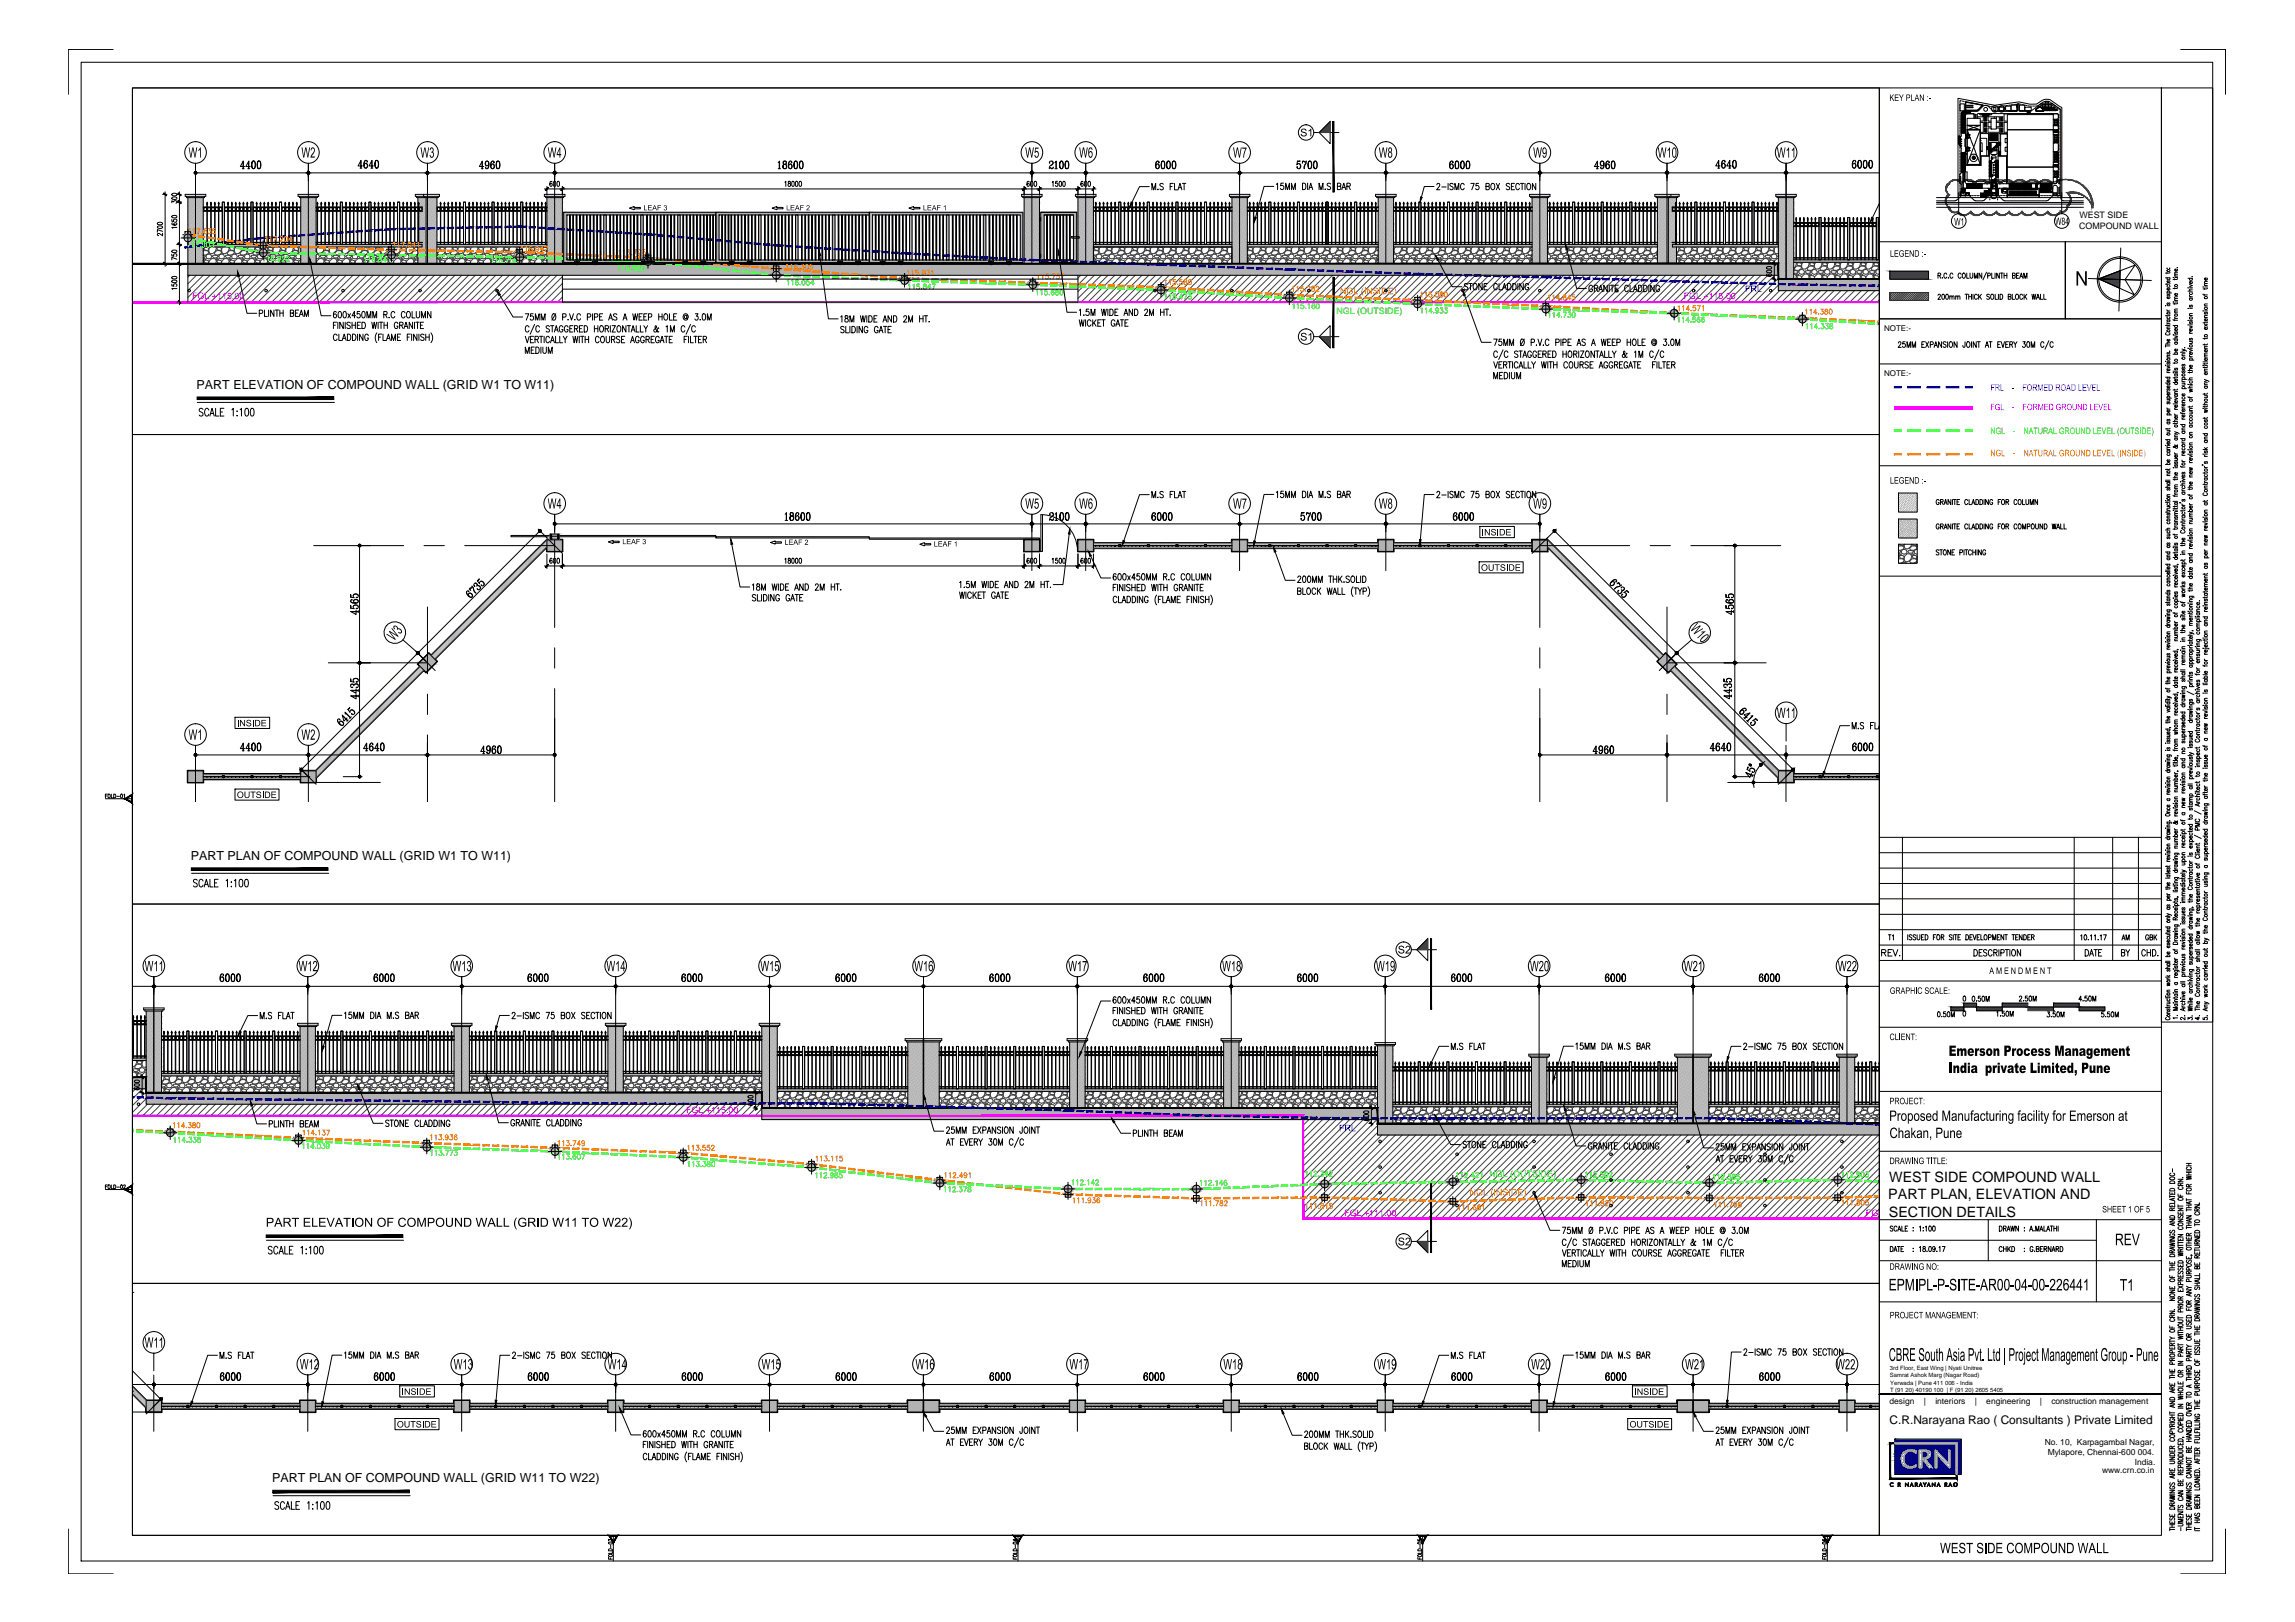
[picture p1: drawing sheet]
<svg xmlns="http://www.w3.org/2000/svg" width="841mm" height="594mm" viewBox="0 0 841 594" stroke-linecap="round" stroke-linejoin="round" font-family="sans-serif">
<defs><g id="words">
<g font-size="5.2">
<text x="692.3" y="433">WEST SIDE COMPOUND WALL</text>
<text x="692" y="439.3">PART PLAN, ELEVATION AND</text>
<text x="692.2" y="445.6">SECTION DETAILS</text>
</g>
<g font-size="4.6">
<text x="72.1" y="142.4">PART ELEVATION OF COMPOUND WALL (GRID W1 TO W11)</text>
<text x="69.9" y="314.9">PART PLAN OF COMPOUND WALL (GRID W1 TO W11)</text>
<text x="99.8" y="542.8">PART PLAN OF COMPOUND WALL (GRID W11 TO W22)</text>
</g>
<text font-size="4.4" x="692.5" y="521.5">C.R.Narayana Rao ( Consultants ) Private Limited</text>
<g font-size="3.3">
<text x="761.9" y="83.8">COMPOUND WALL</text>
<text x="762" y="79.9">WEST SIDE</text>
</g>
<g font-size="3.3" fill="#f0f">
<text x="70.4" y="109.7">FGL +115.00</text>
<text x="617" y="109.7">FGL +115.00</text>
<text x="251.5" y="407.7">FGL +115.00</text>
<text x="492.6" y="445.4">FGL +111.00</text>
<text x="683.8" y="445.4">FGL +111.00</text>
</g>
<text font-size="3.3" fill="#0f0" x="489.7" y="115.1">NGL (OUTSIDE)</text>
<g font-size="3.1">
<text x="692.5" y="514.4">design</text>
<text x="705" y="514.4">|</text>
<text x="709.2" y="514.4">interiors</text>
<text x="723.7" y="514.4">|</text>
<text x="727.9" y="514.4">engineering</text>
<text x="747.5" y="514.4">|</text>
<text x="751.7" y="514.4">construction management</text>
<text x="749.4" y="529.4">No. 10, Karpagambal Nagar,</text>
<text x="750.4" y="533">Mylapore, Chennai-600 004.</text>
<text x="770.3" y="539.4">www.crn.co.in</text>
<text x="782.3" y="536.4">India.</text>
</g>
<g font-size="2.9">
<text x="690.4" y="121.3">NOTE:-</text>
<text x="690.4" y="137.7">NOTE:-</text>
</g>
<g font-size="2.2">
<text x="692.6" y="501.8">3rd Floor, East Wing | Nyati Unitree</text>
<text x="692.6" y="504.5">Samrat Ashok Marg (Nagar Road)</text>
<text x="692.6" y="510">T (91 20) 40190 100 | F (91 20) 2605 5405</text>
<text x="692.7" y="507.3">Yerwada | Pune 411 006 - India</text>
</g>
</g></defs>
<!-- layer: COLUMN-HATCH -->
<g fill="none" stroke="#b2b2b2" stroke-width=".37">
<path d="M68.8 75.8h.1M68.8 77.8h.1M68.9 73.2h.1M68.9 75.3h-.1M69 77.7h.1M69 72.7l-.2 .1M69 79.7l-.2 .1M69.1 75.1h.1M69.1 77.1l-.3 .2M69.1 72.5h.1M69.1 79.5h.1M69.1 74.5l-.3 .3"/>
<path d="M69.2 77h.1M69.2 79l-.4 .3M69.2 74.4h.1M69.2 76.4l-.4 .4M69.3 78.9h.1M69.3 72.4h-.1M69.3 73.9l-.5 .4M69.4 76.3h.1M69.4 78.3l-.6 .5M69.4 73.7h.1M69.4 75.7l-.6 .6M69.5 78.2h.1"/>
<path d="M69.5 73.2l-.7 .6M69.5 75.6h.1M69.5 77.6l-.6 .6M69.6 73.1h.1M69.6 75l-.6 .7M69.7 77.5h.1M69.7 72.5l-.6 .6M69.7 79.5l-.6 .6M69.7 74.9h.1M69.7 76.9l-.6 .6M69.8 72.4h.1M69.8 79.4h.1"/>
<path d="M69.8 74.4l-.6 .6M69.9 76.8h.1M69.9 78.8l-.7 .6M69.9 74.2h.1M69.9 76.2l-.6 .7M70 78.7h.1M70 73.7l-.6 .6M70 76.1h.1M70 78.1l-.6 .6M70.1 73.6h.1M70.1 75.6l-.6 .6M70.2 78h.1"/>
<path d="M70.2 73l-.7 .6M70.2 80l-.7 .6M70.2 75.4h.1M70.2 77.4l-.6 .6M70.3 72.9h.1M70.3 79.8h.1M70.3 72.4l-.6 .5M70.3 74.9l-.6 .6M70.4 77.3h.1M70.4 79.3l-.7 .6M70.4 74.7h.1M70.4 76.7l-.6 .7"/>
<path d="M70.5 79.1h.1M70.5 74.2l-.6 .6M70.5 76.6h.1M70.5 78.6l-.6 .6M70.6 74.1h.1M70.6 76.1l-.6 .6M70.7 78.5h.1M70.7 73.5l-.7 .6M70.7 75.9h.1M70.7 77.9l-.6 .7M70.8 73.3h.1M70.8 72.4l-.4 .4"/>
<path d="M70.8 75.3l-.6 .7M70.8 77.8h.1M70.8 72.8l-.6 .6M70.8 79.8l-.6 .6M70.9 75.3h.1M70.9 77.2l-.6 .6M71 72.7h.1M71 79.7h.1M71 74.7l-.6 .6M71 77.1h.1M71 79.1l-.6 .6M71.1 74.5h.1"/>
<path d="M71.1 76.5l-.6 .7M71.2 79h.1M71.2 74l-.7 .6M71.2 76.4h.1M71.2 78.4l-.6 .6M71.3 73.9h.1M71.3 72.4l-.2 .1M71.3 75.8l-.6 .7M71.3 78.3h.1M71.3 73.3l-.6 .6M71.4 75.7h.1M71.4 77.7l-.6 .6"/>
<path d="M71.5 73.2h.1M71.5 75.2l-.7 .6M71.6 77.6h.1M71.6 72.6l-.7 .6M71.6 79.6l-.7 .6M71.6 75h.1M71.6 77l-.6 .7M71.7 72.5h.1M71.7 79.5h.1M71.7 74.5l-.7 .6M71.7 76.9h.1M71.7 78.9l-.6 .6"/>
<path d="M71.8 74.4h.1M71.8 72.4h.1M71.8 76.4l-.6 .6M71.9 78.8h.1M71.9 73.8l-.7 .6M71.9 76.2h.1M71.9 78.2l-.6 .7M72 73.7h.1M72 75.7l-.7 .6M72 78.1h.1M72 73.1l-.6 .6M72.1 75.6h.1"/>
<path d="M72.1 77.5l-.6 .7M72.2 73h.1M72.2 80h.1M72.2 75l-.6 .6M72.2 77.4h.1M72.2 72.4l-.6 .7M72.2 79.4l-.6 .6M72.3 74.9h.1M72.3 76.9l-.6 .6M72.4 79.3h.1M72.4 74.3l-.7 .6M72.4 76.7h.1"/>
<path d="M72.4 78.7l-.6 .7M72.5 74.2h.1M72.5 76.2l-.6 .6M72.5 78.6h.1M72.5 73.6l-.6 .6M72.6 76.1h.1M72.6 78l-.6 .7M72.7 73.5h.1M72.7 75.5l-.7 .6M72.7 77.9h.1M72.7 72.9l-.6 .7M72.7 79.9l-.6 .6"/>
<path d="M72.8 75.3h.1M72.8 72.4l-.5 .5M72.8 77.4l-.6 .6M72.9 72.8h.1M72.9 79.8h.1M72.9 74.8l-.7 .6M72.9 77.2h.1M72.9 79.2l-.6 .6M73 74.7h.1M73 76.7l-.6 .6M73 79.1h.1M73 74.1l-.6 .6"/>
<path d="M73.1 76.5h.1M73.1 78.6l-.6 .5M73.2 74h.1M73.2 76l-.7 .6M73.2 78.4h.1M73.2 73.4l-.6 .7M73.3 75.8h.1M73.3 72.4l-.3 .3M73.3 77.8l-.6 .7M73.3 73.3h.1M73.3 75.3l-.6 .6M73.4 77.7h.1"/>
<path d="M73.4 72.8l-.6 .5M73.4 79.7l-.6 .6M73.5 75.2h.1M73.5 77.2l-.6 .6M73.5 72.6h.1M73.5 79.6h.1M73.5 74.6l-.6 .7M73.6 77h.1M73.6 79l-.6 .7M73.7 74.5h.1M73.7 76.5l-.7 .6M73.7 78.9h.1"/>
<path d="M73.7 73.9l-.6 .6M73.8 76.4h.1M73.8 72.4l-.1 .1M73.8 78.3l-.6 .7M73.8 73.8h.1M73.8 75.8l-.6 .6M73.9 78.2h.1M73.9 73.2l-.6 .7M74 75.7h.1M74 77.7l-.7 .6M74 73.1h.1M74 75.1l-.6 .6"/>
<path d="M74.1 77.5h.1M74.1 72.5l-.6 .7M74.1 79.5l-.6 .7M74.1 75h.1M74.1 77l-.6 .6M74.2 72.4h.1M74.2 79.4h.1M74.2 74.4l-.6 .6M74.3 76.9h.1M74.3 78.9l-.6 .6M74.4 74.3h.1M74.4 76.3l-.7 .6"/>
<path d="M74.4 78.7h.1M74.4 73.7l-.6 .7M74.5 72.7l-.4 .3M74.5 73.2l-.5 .5M74.5 74.7l-.2 .2M74.5 75.2l-.4 .4M74.5 75.7l-.6 .5M74.5 76.7h-.1M74.5 77.2l-.3 .2M74.5 77.7l-.5 .4M74.5 78.2l-.7 .6M74.5 79.1l-.1 .2"/>
<path d="M74.5 79.7l-.4 .3M110.2 75.8h.1M110.2 77.8h.1M110.3 73.2h.1M110.3 75.3h-.1M110.3 77.7h.1M110.3 72.7l-.1 .1M110.3 79.7l-.1 .1M110.4 75.1h.1M110.4 77.1l-.2 .2M110.5 72.5h.1M110.5 79.5h.1"/>
<path d="M110.5 74.5l-.3 .3M110.5 77h.1M110.5 79l-.3 .3M110.6 74.4h.1M110.6 76.4l-.4 .4M110.7 78.9h.1M110.7 72.4h-.1M110.7 73.9l-.5 .4M110.7 76.3h.1M110.7 78.3l-.5 .5M110.8 73.7h.1M110.8 75.7l-.6 .6"/>
<path d="M110.8 78.2h.1M110.8 73.2l-.6 .6M110.9 75.6h.1M110.9 77.6l-.6 .6M111 73.1h.1M111 75l-.7 .7M111.1 77.5h.1M111.1 72.5l-.7 .6M111.1 79.5l-.7 .6M111.1 74.9h.1M111.1 76.9l-.6 .6M111.1 72.4h.1"/>
<path d="M111.1 79.4h.1M111.1 74.4l-.6 .6M111.2 76.8h.1M111.2 78.8l-.6 .6M111.3 74.2h.1M111.3 76.2l-.6 .7M111.4 78.7h.1M111.4 73.7l-.7 .6M111.4 76.1h.1M111.4 78.1l-.6 .6M111.5 73.6h.1M111.5 75.6l-.7 .6"/>
<path d="M111.5 78h.1M111.5 73l-.6 .6M111.5 80l-.6 .6M111.6 75.4h.1M111.6 77.4l-.6 .6M111.6 72.9h.1M111.6 79.8h.1M111.6 72.4l-.5 .5M111.6 74.9l-.5 .6M111.7 77.3h.1M111.7 79.3l-.6 .6M111.8 74.7h.1"/>
<path d="M111.8 76.7l-.7 .7M111.9 79.1h.1M111.9 74.2l-.7 .6M111.9 76.6h.1M111.9 78.6l-.6 .6M112 74.1h.1M112 76.1l-.6 .6M112 78.5h.1M112 73.5l-.6 .6M112.1 75.9h.1M112.1 77.9l-.6 .7M112.2 73.3h.1"/>
<path d="M112.2 72.4l-.4 .4M112.2 75.3l-.7 .7M112.2 77.8h.1M112.2 72.8l-.6 .6M112.2 79.8l-.6 .6M112.3 75.3h.1M112.3 77.2l-.7 .6M112.3 72.7h.1M112.3 79.7h.1M112.3 74.7l-.6 .6M112.4 77.1h.1M112.4 79.1l-.6 .6"/>
<path d="M112.5 74.5h.1M112.5 76.5l-.6 .7M112.5 79h.1M112.5 74l-.6 .6M112.6 76.4h.1M112.6 78.4l-.6 .6M112.7 73.9h.1M112.7 72.4l-.2 .1M112.7 75.8l-.7 .7M112.7 78.3h.1M112.7 73.3l-.6 .6M112.8 75.7h.1"/>
<path d="M112.8 77.7l-.6 .6M112.8 73.2h.1M112.8 75.2l-.6 .6M112.9 77.6h.1M112.9 72.6l-.6 .6M112.9 79.6l-.6 .6M113 75h.1M113 77l-.7 .7M113 72.5h.1M113 79.5h.1M113 74.5l-.6 .6M113.1 76.9h.1"/>
<path d="M113.1 78.9l-.6 .6M113.2 72.4h.1M113.2 74.4h.1M113.2 76.4l-.7 .6M113.2 78.8h.1M113.2 73.8l-.6 .6M113.3 76.2h.1M113.3 78.2l-.6 .7M113.3 73.7h.1M113.3 75.7l-.6 .6M113.4 78.1h.1M113.4 73.1l-.6 .6"/>
<path d="M113.5 75.6h.1M113.5 77.5l-.7 .7M113.5 73h.1M113.5 80h.1M113.5 75l-.6 .6M113.6 77.4h.1M113.6 72.4l-.6 .7M113.6 79.4l-.6 .6M113.6 74.9h.1M113.6 76.9l-.6 .6M113.7 79.3h.1M113.7 74.3l-.6 .6"/>
<path d="M113.8 76.7h.1M113.8 78.7l-.6 .7M113.8 74.2h.1M113.8 76.2l-.6 .6M113.9 78.6h.1M113.9 73.6l-.6 .6M114 76.1h.1M114 78l-.7 .7M114 73.5h.1M114 75.5l-.6 .6M114.1 77.9h.1M114.1 72.9l-.6 .7"/>
<path d="M114.1 79.9l-.6 .6M114.1 75.3h.1M114.1 72.4l-.5 .5M114.1 77.4l-.6 .6M114.2 72.8h.1M114.2 79.8h.1M114.2 74.8l-.6 .6M114.3 77.2h.1M114.3 79.2l-.7 .6M114.4 74.7h.1M114.4 76.7l-.7 .6M114.4 79.1h.1"/>
<path d="M114.4 74.1l-.6 .6M114.5 76.5h.1M114.5 78.6l-.7 .5M114.5 74h.1M114.5 76l-.6 .6M114.6 78.4h.1M114.6 73.4l-.6 .7M114.7 75.8h.1M114.7 72.4l-.3 .3M114.7 77.8l-.7 .7M114.7 73.3h.1M114.7 75.3l-.6 .6"/>
<path d="M114.8 77.7h.1M114.8 72.8l-.7 .5M114.8 79.7l-.7 .6M114.8 75.2h.1M114.8 77.2l-.6 .6M114.9 72.6h.1M114.9 79.6h.1M114.9 74.6l-.6 .7M114.9 77h.1M114.9 79l-.5 .7M115 74.5h.1M115 76.5l-.6 .6"/>
<path d="M115.1 78.9h.1M115.1 73.9l-.6 .6M115.2 76.4h.1M115.2 72.4l-.2 .1M115.2 78.3l-.7 .7M115.2 73.8h.1M115.2 75.8l-.6 .6M115.3 78.2h.1M115.3 73.2l-.6 .7M115.3 75.7h.1M115.3 77.7l-.6 .6M115.4 73.1h.1"/>
<path d="M115.4 75.1l-.6 .6M115.5 77.5h.1M115.5 72.5l-.7 .7M115.5 79.5l-.7 .7M115.5 75h.1M115.5 77l-.6 .6M115.6 72.4h.1M115.6 79.4h.1M115.6 74.4l-.7 .6M115.6 76.9h.1M115.6 78.9l-.6 .6M115.7 74.3h.1"/>
<path d="M115.7 76.3l-.6 .6M115.8 78.7h.1M115.8 73.7l-.6 .7M115.8 72.7l-.3 .3M115.8 73.2l-.5 .5M115.8 74.7l-.2 .2M115.8 75.2l-.3 .4M115.8 75.7l-.5 .5M115.8 76.7h.1M115.8 77.2l-.2 .2M115.8 77.7l-.4 .4M115.8 78.2l-.6 .6"/>
<path d="M115.8 79.1l-.1 .2M115.8 79.7l-.3 .3M153.1 76.2h.1M153.1 78.2h.1M153.2 73.6h.1M153.2 75.6l-.1 .1M153.3 78h.1M153.3 73.1l-.2 .1M153.3 75.5h.1M153.3 77.5l-.2 .2M153.4 72.9h.1M153.4 79.9h.1"/>
<path d="M153.4 74.9l-.3 .3M153.5 77.4h.1M153.5 72.4l-.4 .3M153.5 79.4l-.4 .3M153.5 74.8h.1M153.5 76.8l-.4 .4M153.6 79.2h.1M153.6 74.2l-.5 .5M153.6 76.7h.1M153.6 78.7l-.5 .4M153.7 74.1h.1M153.7 76.1l-.6 .6"/>
<path d="M153.8 78.6h.1M153.8 73.6l-.7 .6M153.9 76h.1M153.9 78l-.7 .6M153.9 73.4h.1M153.9 75.4l-.6 .7M154 77.8h.1M154 72.4l-.5 .4M154 72.9l-.7 .6M154 79.8l-.7 .7M154 75.3h.1M154 77.3l-.6 .6"/>
<path d="M154.1 72.8h.1M154.1 79.7h.1M154.1 74.7l-.6 .6M154.1 77.2h.1M154.1 79.1l-.6 .7M154.2 74.6h.1M154.2 76.6l-.6 .6M154.3 79h.1M154.3 74.1l-.7 .6M154.3 76.5h.1M154.3 78.5l-.6 .6M154.4 73.9h.1"/>
<path d="M154.4 75.9l-.6 .6M154.4 78.3h.1M154.4 72.4l-.2 .2M154.4 73.3l-.5 .7M154.5 75.8h.1M154.5 77.8l-.6 .6M154.6 73.2h.1M154.6 75.3l-.6 .5M154.7 77.7h.1M154.7 72.7l-.7 .6M154.7 79.7l-.7 .6M154.7 75.1h.1"/>
<path d="M154.7 77.1l-.6 .6M154.8 72.5h.1M154.8 79.5h.1M154.8 74.5l-.7 .7M154.8 77h.1M154.8 79l-.6 .6M154.9 74.4h.1M154.9 76.4l-.6 .6M155 78.9h.1M155 72.4h-.1M155 73.9l-.7 .6M155 76.3h.1"/>
<path d="M155 78.3l-.6 .6M155.1 73.7h.1M155.1 75.7l-.7 .7M155.2 78.2h.1M155.2 73.2l-.7 .6M155.2 75.6h.1M155.2 77.6l-.6 .6M155.3 73.1h.1M155.3 75l-.6 .7M155.3 77.5h.1M155.3 72.5l-.6 .6M155.3 79.5l-.6 .6"/>
<path d="M155.4 74.9h.1M155.4 76.9l-.6 .6M155.5 72.4h.1M155.5 79.4h.1M155.5 74.4l-.7 .6M155.5 76.8h.1M155.5 78.8l-.6 .6M155.6 74.2h.1M155.6 76.2l-.6 .7M155.6 78.7h.1M155.6 73.7l-.6 .6M155.7 76.1h.1"/>
<path d="M155.7 78.1l-.6 .6M155.8 73.6h.1M155.8 75.6l-.6 .6M155.8 78h.1M155.8 73l-.6 .6M155.8 80l-.6 .6M155.9 75.4h.1M155.9 77.4l-.6 .6M156 72.9h.1M156 79.8h.1M156 72.4l-.6 .5M156 74.9l-.7 .6"/>
<path d="M156 77.3h.1M156 79.3l-.6 .6M156.1 74.7h.1M156.1 76.7l-.6 .7M156.1 79.1h.1M156.1 74.2l-.6 .6M156.2 76.6h.1M156.2 78.6l-.6 .6M156.3 74.1h.1M156.3 76.1l-.7 .6M156.4 78.5h.1M156.4 73.5l-.7 .6"/>
<path d="M156.4 75.9h.1M156.4 77.9l-.6 .7M156.4 73.3h.1M156.4 75.3l-.6 .7M156.5 72.4l-.4 .4M156.5 77.8h.1M156.5 72.8l-.6 .6M156.5 79.8l-.6 .6M156.6 75.3h.1M156.6 77.2l-.6 .6M156.6 72.7h.1M156.6 79.7h.1"/>
<path d="M156.6 74.7l-.6 .6M156.7 77.1h.1M156.7 79.1l-.6 .6M156.8 74.5h.1M156.8 76.5l-.7 .7M156.8 79h.1M156.8 74l-.6 .6M156.9 76.4h.1M156.9 78.4l-.6 .6M156.9 73.9h.1M156.9 72.4l-.1 .1M156.9 75.8l-.5 .7"/>
<path d="M157 78.3h.1M157 73.3l-.6 .6M157.1 75.7h.1M157.1 77.7l-.7 .6M157.2 73.2h.1M157.2 75.2l-.7 .6M157.2 77.6h.1M157.2 72.6l-.6 .6M157.2 79.6l-.6 .6M157.3 75h.1M157.3 77l-.7 .7M157.3 72.5h.1"/>
<path d="M157.3 79.5h.1M157.3 74.5l-.6 .6M157.4 76.9h.1M157.4 78.9l-.6 .6M157.5 72.4h.1M157.5 74.4h.1M157.5 76.4l-.7 .6M157.5 78.8h.1M157.5 73.8l-.6 .6M157.6 76.2h.1M157.6 78.2l-.7 .7M157.6 73.7h.1"/>
<path d="M157.6 75.7l-.6 .6M157.7 78.1h.1M157.7 73.1l-.6 .6M157.7 75.6h.1M157.7 77.5l-.5 .7M157.8 73h.1M157.8 80h.1M157.8 75l-.6 .6M157.9 77.4h.1M157.9 72.4l-.6 .7M157.9 79.4l-.6 .6M158 74.9h.1"/>
<path d="M158 76.9l-.7 .6M158 79.3h.1M158 74.3l-.6 .6M158.1 76.7h.1M158.1 78.7l-.6 .7M158.1 74.2h.1M158.1 76.2l-.6 .6M158.2 78.6h.1M158.2 73.6l-.6 .6M158.3 76.1h.1M158.3 78l-.7 .7M158.3 73.5h.1"/>
<path d="M158.3 75.5l-.6 .6M158.4 77.9h.1M158.4 72.9l-.7 .7M158.4 79.9l-.7 .6M158.5 75.3h.1M158.5 72.4l-.5 .5M158.5 77.4l-.7 .6M158.5 72.8h.1M158.5 79.8h.1M158.5 74.8l-.6 .6M158.6 77.2h.1M158.6 79.2l-.6 .6"/>
<path d="M158.6 74.7h.1M158.6 76.7l-.6 .6M158.7 79.1h.1M158.7 74.1l-.6 .6M158.8 76.5h.1M158.8 78.6l-.7 .5M158.8 74h.1M158.8 76l-.6 .6M158.9 78.4h.1M158.9 73.4l-.6 .7M158.9 75.8h.1M158.9 72.4l-.3 .3"/>
<path d="M158.9 77.8l-.6 .7M159 73.3h.1M159 75.3l-.6 .6M159.1 77.7h.1M159.1 72.8l-.6 .5M159.1 79.7l-.6 .6M159.1 75.2h.1M159.1 77.2l-.6 .6M159.2 72.6h.1M159.2 79.6h.1M159.2 74.6l-.6 .7M159.3 77h.1"/>
<path d="M159.3 79l-.7 .7M159.3 74.5h.1M159.3 76.5l-.6 .6M159.4 78.9h.1M159.4 73.9l-.6 .6M159.4 76.4h.1M159.4 72.4l-.1 .1M159.4 78.3l-.6 .7M159.5 73.8h.1M159.5 75.8l-.6 .6M159.6 78.2h.1M159.6 73.2l-.7 .7"/>
<path d="M159.7 75.7h.1M159.7 77.7l-.7 .6M159.7 73.1h.1M159.7 75.1l-.6 .6M159.7 77.5h.1M159.7 72.5l-.6 .7M159.7 79.5l-.6 .7M159.8 75h.1M159.8 77l-.6 .6M159.9 72.4h.1M159.9 79.4h.1M159.9 74.4l-.6 .6"/>
<path d="M159.9 76.9h.1M159.9 78.9l-.6 .6M160 74.3h.1M160 76.3l-.6 .6M160.1 78.7h.1M160.1 73.7l-.7 .7M160.1 72.7l-.3 .3M160.1 73.2l-.4 .5M160.1 74.7l-.2 .2M160.1 75.2l-.4 .4M160.1 75.7l-.5 .5M160.1 76.7h.1"/>
<path d="M160.1 77.2l-.2 .2M160.1 77.7l-.4 .4M160.1 78.2l-.6 .6M160.1 79.1l-.1 .2M160.1 79.7l-.3 .3M200.5 75.8h.1M200.5 77.8h-.1M200.5 73.2h.1M200.5 75.3h-.1M200.6 77.7h.1M200.6 72.7l-.2 .1M200.6 79.7l-.2 .1"/>
<path d="M200.7 75.1h.1M200.7 77.1l-.3 .2M200.7 72.5h.1M200.7 79.5h.1M200.7 74.5l-.3 .3M200.8 77h.1M200.8 79l-.4 .3M200.8 74.4h.1M200.8 76.4l-.4 .4M200.9 78.9h.1M200.9 72.4h-.1M200.9 73.9l-.5 .4"/>
<path d="M201 76.3h.1M201 78.3l-.6 .5M201.1 73.7h.1M201.1 75.7l-.7 .6M201.1 78.2h.1M201.1 73.2l-.6 .6M201.1 75.6h.1M201.1 77.6l-.6 .6M201.2 73.1h.1M201.2 75l-.6 .7M201.3 77.5h.1M201.3 72.5l-.6 .6"/>
<path d="M201.3 79.5l-.6 .6M201.4 74.9h.1M201.4 76.9l-.7 .6M201.4 72.4h.1M201.4 79.4h.1M201.4 74.4l-.6 .6M201.5 76.8h.1M201.5 78.8l-.7 .6M201.5 74.2h.1M201.5 76.2l-.6 .7M201.6 78.7h.1M201.6 73.7l-.6 .6"/>
<path d="M201.6 76.1h.1M201.6 78.1l-.5 .6M201.7 73.6h.1M201.7 75.6l-.6 .6M201.8 78h.1M201.8 73l-.7 .6M201.8 80l-.7 .6M201.9 75.4h.1M201.9 77.4l-.7 .6M201.9 72.9h.1M201.9 79.8h.1M201.9 72.4l-.5 .5"/>
<path d="M201.9 74.9l-.6 .6M202 77.3h.1M202 79.3l-.6 .6M202 74.7h.1M202 76.7l-.6 .7M202.1 79.1h.1M202.1 74.2l-.6 .6M202.2 76.6h.1M202.2 78.6l-.7 .6M202.2 74.1h.1M202.2 76.1l-.6 .6M202.3 78.5h.1"/>
<path d="M202.3 73.5l-.7 .6M202.3 75.9h.1M202.3 77.9l-.6 .7M202.4 73.3h.1M202.4 72.4l-.4 .4M202.4 75.3l-.6 .7M202.5 77.8h.1M202.5 72.8l-.6 .6M202.5 79.8l-.6 .6M202.5 75.3h.1M202.5 77.2l-.6 .6M202.6 72.7h.1"/>
<path d="M202.6 79.7h.1M202.6 74.7l-.6 .6M202.7 77.1h.1M202.7 79.1l-.7 .6M202.7 74.5h.1M202.7 76.5l-.6 .7M202.8 79h.1M202.8 74l-.6 .6M202.8 76.4h.1M202.8 78.4l-.6 .6M202.9 73.9h.1M202.9 72.4l-.2 .1"/>
<path d="M202.9 75.8l-.6 .7M203 78.3h.1M203 73.3l-.7 .6M203 75.7h.1M203 77.7l-.6 .6M203.1 73.2h.1M203.1 75.2l-.6 .6M203.2 77.6h.1M203.2 72.6l-.7 .6M203.2 79.6l-.7 .6M203.2 75h.1M203.2 77l-.6 .7"/>
<path d="M203.3 72.5h.1M203.3 79.5h.1M203.3 74.5l-.6 .6M203.3 76.9h.1M203.3 78.9l-.6 .6M203.4 74.4h.1M203.4 72.4h.1M203.4 76.4l-.6 .6M203.5 78.8h.1M203.5 73.8l-.7 .6M203.5 76.2h.1M203.5 78.2l-.6 .7"/>
<path d="M203.6 73.7h.1M203.6 75.7l-.6 .6M203.6 78.1h.1M203.6 73.1l-.6 .6M203.7 75.6h.1M203.7 77.5l-.6 .7M203.8 73h.1M203.8 80h.1M203.8 75l-.6 .6M203.8 77.4h.1M203.8 72.4l-.6 .7M203.8 79.4l-.6 .6"/>
<path d="M203.9 74.9h.1M203.9 76.9l-.6 .6M204 79.3h.1M204 74.3l-.7 .6M204 76.7h.1M204 78.7l-.6 .7M204.1 74.2h.1M204.1 76.2l-.6 .6M204.1 78.6h.1M204.1 73.6l-.6 .6M204.2 76.1h.1M204.2 78l-.6 .7"/>
<path d="M204.3 73.5h.1M204.3 75.5l-.7 .6M204.4 77.9h.1M204.4 72.9l-.7 .7M204.4 79.9l-.7 .6M204.4 75.3h.1M204.4 72.4l-.5 .5M204.4 77.4l-.6 .6M204.5 72.8h.1M204.5 79.8h.1M204.5 74.8l-.7 .6M204.5 77.2h.1"/>
<path d="M204.5 79.2l-.6 .6M204.6 74.7h.1M204.6 76.7l-.6 .6M204.7 79.1h.1M204.7 74.1l-.7 .6M204.7 76.5h.1M204.7 78.6l-.6 .5M204.8 74h.1M204.8 76l-.7 .6M204.8 78.4h.1M204.8 73.4l-.6 .7M204.9 75.8h.1"/>
<path d="M204.9 72.4l-.3 .3M204.9 77.8l-.6 .7M204.9 73.3h.1M204.9 75.3l-.5 .6M205 77.7h.1M205 72.8l-.6 .5M205 79.7l-.6 .6M205.1 75.2h.1M205.1 77.2l-.6 .6M205.2 72.6h.1M205.2 79.6h.1M205.2 74.6l-.7 .7"/>
<path d="M205.2 77h.1M205.2 79l-.6 .7M205.3 74.5h.1M205.3 76.5l-.6 .6M205.3 78.9h.1M205.3 73.9l-.6 .6M205.4 76.4h.1M205.4 72.4l-.1 .1M205.4 78.3l-.6 .7M205.5 73.8h.1M205.5 75.8l-.7 .6M205.5 78.2h.1"/>
<path d="M205.5 73.2l-.6 .7M205.6 75.7h.1M205.6 77.7l-.7 .6M205.6 73.1h.1M205.6 75.1l-.6 .6M205.7 77.5h.1M205.7 72.5l-.6 .7M205.7 79.5l-.6 .7M205.8 75h.1M205.8 77l-.6 .6M205.8 72.4h.1M205.8 79.4h.1"/>
<path d="M205.8 74.4l-.6 .6M205.9 76.9h.1M205.9 78.9l-.6 .6M206 74.3h.1M206 76.3l-.7 .6M206 78.7h.1M206 73.7l-.6 .7M206.1 72.7l-.3 .3M206.1 73.2l-.5 .5M206.1 74.7l-.2 .2M206.1 75.2l-.4 .4M206.1 75.7l-.6 .5"/>
<path d="M206.1 76.7h-.1M206.1 77.2l-.3 .2M206.1 77.7l-.5 .4M206.1 78.2l-.6 .6M206.1 79.1l-.1 .2M206.1 79.7l-.3 .3M375.3 75.8h.1M375.3 77.8h.1M375.4 73.2h.1M375.4 75.3h-.1M375.5 77.7h.1M375.5 72.7l-.2 .1"/>
<path d="M375.5 79.7l-.2 .1M375.5 75.1h.1M375.5 77.1l-.2 .2M375.6 72.5h.1M375.6 79.5h.1M375.6 74.5l-.3 .3M375.6 77h.1M375.6 79l-.3 .3M375.7 74.4h.1M375.7 76.4l-.4 .4M375.8 78.9h.1M375.8 72.4h-.1"/>
<path d="M375.8 73.9l-.5 .4M375.8 76.3h.1M375.8 78.3l-.5 .5M375.9 73.7h.1M375.9 75.7l-.6 .6M376 78.2h.1M376 73.2l-.7 .6M376 75.6h.1M376 77.6l-.6 .6M376.1 73.1h.1M376.1 75l-.6 .7M376.1 77.5h.1"/>
<path d="M376.1 72.5l-.6 .6M376.1 79.5l-.6 .6M376.2 74.9h.1M376.2 76.9l-.6 .6M376.3 72.4h.1M376.3 79.4h.1M376.3 74.4l-.7 .6M376.3 76.8h.1M376.3 78.8l-.6 .6M376.4 74.2h.1M376.4 76.2l-.6 .7M376.4 78.7h.1"/>
<path d="M376.4 73.7l-.6 .6M376.5 76.1h.1M376.5 78.1l-.6 .6M376.6 73.6h.1M376.6 75.6l-.6 .6M376.7 78h.1M376.7 73l-.7 .6M376.7 80l-.7 .6M376.7 75.4h.1M376.7 77.4l-.6 .6M376.8 72.9h.1M376.8 79.8h.1"/>
<path d="M376.8 72.4l-.6 .5M376.8 74.9l-.7 .6M376.8 77.3h.1M376.8 79.3l-.6 .6M376.9 74.7h.1M376.9 76.7l-.6 .7M377 79.1h.1M377 74.2l-.7 .6M377 76.6h.1M377 78.6l-.6 .6M377.1 74.1h.1M377.1 76.1l-.7 .6"/>
<path d="M377.1 78.5h.1M377.1 73.5l-.6 .6M377.2 75.9h.1M377.2 77.9l-.6 .7M377.2 73.3h.1M377.2 72.4l-.3 .4M377.2 75.3l-.5 .7M377.3 77.8h.1M377.3 72.8l-.6 .6M377.3 79.8l-.6 .6M377.4 75.3h.1M377.4 77.2l-.6 .6"/>
<path d="M377.5 72.7h.1M377.5 79.7h.1M377.5 74.7l-.7 .6M377.5 77.1h.1M377.5 79.1l-.6 .6M377.6 74.5h.1M377.6 76.5l-.6 .7M377.6 79h.1M377.6 74l-.6 .6M377.7 76.4h.1M377.7 78.4l-.6 .6M377.8 73.9h.1"/>
<path d="M377.8 72.4l-.2 .1M377.8 75.8l-.7 .7M377.8 78.3h.1M377.8 73.3l-.6 .6M377.9 75.7h.1M377.9 77.7l-.7 .6M378 73.2h.1M378 75.2l-.7 .6M378 77.6h.1M378 72.6l-.6 .6M378 79.6l-.6 .6M378.1 75h.1"/>
<path d="M378.1 77l-.6 .7M378.1 72.5h.1M378.1 79.5h.1M378.1 74.5l-.6 .6M378.2 76.9h.1M378.2 78.9l-.6 .6M378.3 72.4h.1M378.3 74.4h.1M378.3 76.4l-.7 .6M378.3 78.8h.1M378.3 73.8l-.6 .6M378.4 76.2h.1"/>
<path d="M378.4 78.2l-.6 .7M378.4 73.7h.1M378.4 75.7l-.6 .6M378.5 78.1h.1M378.5 73.1l-.6 .6M378.6 75.6h.1M378.6 77.5l-.6 .7M378.6 73h.1M378.6 80h.1M378.6 75l-.6 .6M378.7 77.4h.1M378.7 72.4l-.6 .7"/>
<path d="M378.7 79.4l-.6 .6M378.8 74.9h.1M378.8 76.9l-.7 .6M378.8 79.3h.1M378.8 74.3l-.6 .6M378.9 76.7h.1M378.9 78.7l-.6 .7M378.9 74.2h.1M378.9 76.2l-.6 .6M379 78.6h.1M379 73.6l-.6 .6M379.1 76.1h.1"/>
<path d="M379.1 78l-.7 .7M379.2 73.5h.1M379.2 75.5l-.7 .6M379.2 77.9h.1M379.2 72.9l-.6 .7M379.2 79.9l-.6 .6M379.3 75.3h.1M379.3 72.4l-.5 .5M379.3 77.4l-.7 .6M379.3 72.8h.1M379.3 79.8h.1M379.3 74.8l-.6 .6"/>
<path d="M379.4 77.2h.1M379.4 79.2l-.6 .6M379.4 74.7h.1M379.4 76.7l-.6 .6M379.5 79.1h.1M379.5 74.1l-.6 .6M379.6 76.5h.1M379.6 78.6l-.7 .5M379.6 74h.1M379.6 76l-.6 .6M379.7 78.4h.1M379.7 73.4l-.6 .7"/>
<path d="M379.7 75.8h.1M379.7 72.4l-.3 .3M379.7 77.8l-.5 .7M379.8 73.3h.1M379.8 75.3l-.6 .6M379.9 77.7h.1M379.9 72.8l-.6 .5M379.9 79.7l-.6 .6M380 75.2h.1M380 77.2l-.7 .6M380 72.6h.1M380 79.6h.1"/>
<path d="M380 74.6l-.6 .7M380.1 77h.1M380.1 79l-.7 .7M380.1 74.5h.1M380.1 76.5l-.6 .6M380.2 78.9h.1M380.2 73.9l-.6 .6M380.3 76.4h.1M380.3 72.4l-.2 .1M380.3 78.3l-.7 .7M380.3 73.8h.1M380.3 75.8l-.6 .6"/>
<path d="M380.4 78.2h.1M380.4 73.2l-.7 .7M380.4 75.7h.1M380.4 77.7l-.6 .6M380.5 73.1h.1M380.5 75.1l-.6 .6M380.5 77.5h.1M380.5 72.5l-.5 .7M380.5 79.5l-.5 .7M380.6 75h.1M380.6 77l-.6 .6M380.7 72.4h.1"/>
<path d="M380.7 79.4h.1M380.7 74.4l-.6 .6M380.8 76.9h.1M380.8 78.9l-.7 .6M380.8 74.3h.1M380.8 76.3l-.6 .6M380.9 78.7h.1M380.9 73.7l-.6 .7M380.9 72.7l-.3 .3M380.9 73.2l-.5 .5M380.9 74.7l-.1 .2M380.9 75.2l-.4 .4"/>
<path d="M380.9 75.7l-.5 .5M380.9 76.7h.1M380.9 77.2l-.2 .2M380.9 77.7l-.4 .4M380.9 78.2l-.6 .6M380.9 79.1l-.1 .2M380.9 79.7l-.3 .3M395.1 75.8h.1M395.1 77.8h-.1M395.2 73.2h.1M395.2 75.3h-.2M395.2 77.7h.1"/>
<path d="M395.2 72.7l-.2 .1M395.2 79.7l-.2 .1M395.3 75.1h.1M395.3 77.1l-.3 .2M395.3 72.5h.1M395.3 79.5h.1M395.3 74.5l-.3 .3M395.4 77h.1M395.4 79l-.4 .3M395.4 74.4h.1M395.4 76.4l-.4 .4M395.5 78.9h.1"/>
<path d="M395.5 73.9l-.5 .4M395.5 72.4h-.1M395.6 76.3h.1M395.6 78.3l-.6 .5M395.6 73.7h.1M395.6 75.7l-.6 .6M395.7 78.2h.1M395.7 73.2l-.6 .6M395.7 75.6h.1M395.7 77.6l-.5 .6M395.8 73.1h.1M395.8 75l-.6 .7"/>
<path d="M395.9 77.5h.1M395.9 72.5l-.6 .6M395.9 79.5l-.6 .6M396 74.9h.1M396 76.9l-.7 .6M396 72.4h.1M396 79.4h.1M396 74.4l-.6 .6M396.1 76.8h.1M396.1 78.8l-.7 .6M396.1 74.2h.1M396.1 76.2l-.6 .7"/>
<path d="M396.2 78.7h.1M396.2 73.7l-.6 .6M396.3 76.1h.1M396.3 78.1l-.7 .6M396.3 73.6h.1M396.3 75.6l-.6 .6M396.4 78h.1M396.4 73l-.7 .6M396.4 80l-.7 .6M396.5 75.4h.1M396.5 77.4l-.7 .6M396.5 72.9h.1"/>
<path d="M396.5 79.8h.1M396.5 72.4l-.5 .5M396.5 74.9l-.6 .6M396.6 77.3h.1M396.6 79.3l-.6 .6M396.6 74.7h.1M396.6 76.7l-.6 .7M396.7 79.1h.1M396.7 74.2l-.6 .6M396.8 76.6h.1M396.8 78.6l-.7 .6M396.8 74.1h.1"/>
<path d="M396.8 76.1l-.6 .6M396.9 78.5h.1M396.9 73.5l-.6 .6M396.9 75.9h.1M396.9 77.9l-.6 .7M397 73.3h.1M397 72.4l-.4 .4M397 75.3l-.6 .7M397.1 77.8h.1M397.1 72.8l-.6 .6M397.1 79.8l-.6 .6M397.1 75.3h.1"/>
<path d="M397.1 77.2l-.6 .6M397.2 72.7h.1M397.2 79.7h.1M397.2 74.7l-.6 .6M397.3 77.1h.1M397.3 79.1l-.7 .6M397.3 74.5h.1M397.3 76.5l-.6 .7M397.4 79h.1M397.4 74l-.6 .6M397.4 76.4h.1M397.4 78.4l-.6 .6"/>
<path d="M397.5 73.9h.1M397.5 72.4l-.2 .1M397.5 75.8l-.6 .7M397.6 78.3h.1M397.6 73.3l-.7 .6M397.7 75.7h.1M397.7 77.7l-.7 .6M397.7 73.2h.1M397.7 75.2l-.6 .6M397.7 77.6h.1M397.7 72.6l-.6 .6M397.7 79.6l-.6 .6"/>
<path d="M397.8 75h.1M397.8 77l-.6 .7M397.9 72.5h.1M397.9 79.5h.1M397.9 74.5l-.6 .6M397.9 76.9h.1M397.9 78.9l-.6 .6M398 72.4h.1M398 74.4h.1M398 76.4l-.6 .6M398.1 78.8h.1M398.1 73.8l-.7 .6"/>
<path d="M398.1 76.2h.1M398.1 78.2l-.6 .7M398.2 73.7h.1M398.2 75.7l-.6 .6M398.2 78.1h.1M398.2 73.1l-.5 .6M398.3 75.6h.1M398.3 77.5l-.6 .7M398.4 73h.1M398.4 80h.1M398.4 75l-.7 .6M398.5 77.4h.1"/>
<path d="M398.5 72.4l-.7 .7M398.5 79.4l-.7 .6M398.5 74.9h.1M398.5 76.9l-.6 .6M398.6 79.3h.1M398.6 74.3l-.7 .6M398.6 76.7h.1M398.6 78.7l-.6 .7M398.7 74.2h.1M398.7 76.2l-.6 .6M398.8 78.6h.1M398.8 73.6l-.7 .6"/>
<path d="M398.8 76.1h.1M398.8 78l-.6 .7M398.9 73.5h.1M398.9 75.5l-.7 .6M398.9 77.9h.1M398.9 72.9l-.6 .7M398.9 79.9l-.6 .6M399 75.3h.1M399 72.4l-.5 .5M399 77.4l-.6 .6M399 72.8h.1M399 79.8h.1"/>
<path d="M399 74.8l-.5 .6M399.1 77.2h.1M399.1 79.2l-.6 .6M399.2 74.7h.1M399.2 76.7l-.6 .6M399.3 79.1h.1M399.3 74.1l-.7 .6M399.3 76.5h.1M399.3 78.6l-.6 .5M399.4 74h.1M399.4 76l-.6 .6M399.4 78.4h.1"/>
<path d="M399.4 73.4l-.6 .7M399.5 75.8h.1M399.5 72.4l-.3 .3M399.5 77.8l-.6 .7M399.6 73.3h.1M399.6 75.3l-.7 .6M399.6 77.7h.1M399.6 72.8l-.6 .5M399.6 79.7l-.6 .6M399.7 75.2h.1M399.7 77.2l-.7 .6M399.8 72.6h.1"/>
<path d="M399.8 79.6h.1M399.8 74.6l-.7 .7M399.8 77h.1M399.8 79l-.6 .7M399.9 74.5h.1M399.9 76.5l-.6 .6M399.9 78.9h.1M399.9 73.9l-.6 .6M400 76.4h.1M400 78.3l-.6 .7M400 72.4l-.1 .1M400.1 73.8h.1"/>
<path d="M400.1 75.8l-.7 .6M400.1 78.2h.1M400.1 73.2l-.6 .7M400.2 75.7h.1M400.2 77.7l-.6 .6M400.2 73.1h.1M400.2 75.1l-.6 .6M400.3 77.5h.1M400.3 72.5l-.6 .7M400.3 79.5l-.6 .7M400.4 75h.1M400.4 77l-.6 .6"/>
<path d="M400.4 72.4h.1M400.4 79.4h.1M400.4 74.4l-.6 .6M400.5 76.9h.1M400.5 78.9l-.6 .6M400.6 74.3h.1M400.6 76.3l-.7 .6M400.6 78.7h.1M400.6 73.7l-.6 .7M400.7 72.7l-.3 .3M400.7 73.2l-.5 .5M400.7 74.7l-.2 .2"/>
<path d="M400.7 75.2l-.4 .4M400.7 75.7l-.6 .5M400.7 76.7h-.1M400.7 77.2l-.3 .2M400.7 77.7l-.5 .4M400.7 78.2l-.6 .6M400.7 79.1l-.1 .2M400.7 79.7l-.3 .3M451.5 75.8h.1M451.5 77.8h.1M451.5 73.2h.1M451.5 75.3h.1"/>
<path d="M451.6 77.7h.1M451.6 72.7l-.1 .1M451.6 79.7l-.1 .1M451.7 75.1h.1M451.7 77.1l-.2 .2M451.7 72.5h.1M451.7 79.5h.1M451.7 74.5l-.2 .3M451.8 77h.1M451.8 79l-.3 .3M451.8 74.4h.1M451.8 76.4l-.3 .4"/>
<path d="M451.9 78.9h.1M451.9 72.4h-.1M451.9 73.9l-.4 .4M452 76.3h.1M452 78.3l-.5 .5M452 73.7h.1M452 75.7l-.5 .6M452.1 78.2h.1M452.1 73.2l-.6 .6M452.2 75.6h.1M452.2 77.6l-.7 .6M452.2 73.1h.1"/>
<path d="M452.2 75l-.6 .7M452.3 77.5h.1M452.3 72.5l-.6 .6M452.3 79.5l-.6 .6M452.3 74.9h.1M452.3 76.9l-.6 .6M452.4 72.4h.1M452.4 79.4h.1M452.4 74.4l-.6 .6M452.5 76.8h.1M452.5 78.8l-.7 .6M452.6 74.2h.1"/>
<path d="M452.6 76.2l-.7 .7M452.6 78.7h.1M452.6 73.7l-.6 .6M452.7 76.1h.1M452.7 78.1l-.7 .6M452.7 73.6h.1M452.7 75.6l-.6 .6M452.8 78h.1M452.8 73l-.6 .6M452.8 80l-.6 .6M452.9 75.4h.1M452.9 77.4l-.7 .6"/>
<path d="M452.9 72.9h.1M452.9 79.8h.1M452.9 72.4l-.6 .5M452.9 74.9l-.6 .6M453 77.3h.1M453 79.3l-.7 .6M453 74.7h.1M453 76.7l-.6 .7M453.1 79.1h.1M453.1 74.2l-.6 .6M453.2 76.6h.1M453.2 78.6l-.6 .6"/>
<path d="M453.2 74.1h.1M453.2 76.1l-.6 .6M453.3 78.5h.1M453.3 73.5l-.6 .6M453.4 75.9h.1M453.4 77.9l-.7 .7M453.4 73.3h.1M453.4 72.4l-.4 .4M453.4 75.3l-.6 .7M453.5 77.8h.1M453.5 72.8l-.6 .6M453.5 79.8l-.6 .6"/>
<path d="M453.5 75.3h.1M453.5 77.2l-.6 .6M453.6 72.7h.1M453.6 79.7h.1M453.6 74.7l-.6 .6M453.7 77.1h.1M453.7 79.1l-.7 .6M453.7 74.5h.1M453.7 76.5l-.6 .7M453.8 79h.1M453.8 74l-.6 .6M453.9 76.4h.1"/>
<path d="M453.9 78.4l-.7 .6M453.9 73.9h.1M453.9 72.4l-.2 .1M453.9 75.8l-.6 .7M454 78.3h.1M454 73.3l-.6 .6M454 75.7h.1M454 77.7l-.6 .6M454.1 73.2h.1M454.1 75.2l-.6 .6M454.2 77.6h.1M454.2 72.6l-.7 .6"/>
<path d="M454.2 79.6l-.7 .6M454.2 75h.1M454.2 77l-.6 .7M454.3 72.5h.1M454.3 79.5h.1M454.3 74.5l-.6 .6M454.3 76.9h.1M454.3 78.9l-.6 .6M454.4 72.4h.1M454.4 74.4h.1M454.4 76.4l-.6 .6M454.5 78.8h.1"/>
<path d="M454.5 73.8l-.6 .6M454.5 76.2h.1M454.5 78.2l-.6 .7M454.6 73.7h.1M454.6 75.7l-.6 .6M454.7 78.1h.1M454.7 73.1l-.7 .6M454.7 75.6h.1M454.7 77.5l-.6 .7M454.8 73h.1M454.8 80h.1M454.8 75l-.6 .6"/>
<path d="M454.8 77.4h.1M454.8 72.4l-.6 .7M454.8 79.4l-.6 .6M454.9 74.9h.1M454.9 76.9l-.6 .6M455 79.3h.1M455 74.3l-.7 .6M455 76.7h.1M455 78.7l-.6 .7M455.1 74.2h.1M455.1 76.2l-.6 .6M455.1 78.6h.1"/>
<path d="M455.1 73.6l-.6 .6M455.2 76.1h.1M455.2 78l-.6 .7M455.3 73.5h.1M455.3 75.5l-.6 .6M455.4 77.9h.1M455.4 72.9l-.7 .7M455.4 79.9l-.7 .6M455.4 75.3h.1M455.4 72.4l-.5 .5M455.4 77.4l-.6 .6M455.5 72.8h.1"/>
<path d="M455.5 79.8h.1M455.5 74.8l-.7 .6M455.5 77.2h.1M455.5 79.2l-.6 .6M455.6 74.7h.1M455.6 76.7l-.6 .6M455.6 79.1h.1M455.6 74.1l-.6 .6M455.7 76.5h.1M455.7 78.6l-.6 .5M455.8 74h.1M455.8 76l-.7 .6"/>
<path d="M455.9 78.4h.1M455.9 73.4l-.7 .7M455.9 75.8h.1M455.9 72.4l-.3 .3M455.9 77.8l-.6 .7M456 73.3h.1M456 75.3l-.6 .6M456 77.7h.1M456 72.8l-.6 .5M456 79.7l-.6 .6M456.1 75.2h.1M456.1 77.2l-.6 .6"/>
<path d="M456.2 72.6h.1M456.2 79.6h.1M456.2 74.6l-.7 .7M456.2 77h.1M456.2 79l-.6 .7M456.3 74.5h.1M456.3 76.5l-.7 .6M456.3 78.9h.1M456.3 73.9l-.6 .6M456.4 76.4h.1M456.4 72.4l-.1 .1M456.4 78.3l-.6 .7"/>
<path d="M456.5 73.8h.1M456.5 75.8l-.6 .6M456.5 78.2h.1M456.5 73.2l-.6 .7M456.6 75.7h.1M456.6 77.7l-.6 .6M456.7 73.1h.1M456.7 75.1l-.7 .6M456.7 77.5h.1M456.7 72.5l-.6 .7M456.7 79.5l-.6 .7M456.8 75h.1"/>
<path d="M456.8 77l-.6 .6M456.8 72.4h.1M456.8 79.4h.1M456.8 74.4l-.6 .6M456.9 76.9h.1M456.9 78.9l-.6 .6M457 74.3h.1M457 76.3l-.7 .6M457 78.7h.1M457 73.7l-.6 .7M457.1 72.7l-.3 .3M457.1 73.2l-.5 .5"/>
<path d="M457.1 74.7l-.2 .2M457.1 75.2l-.4 .4M457.1 75.7l-.6 .5M457.1 76.7h-.1M457.1 77.2l-.3 .2M457.1 77.7l-.4 .4M457.1 78.2l-.6 .6M457.1 79.1l-.1 .2M457.1 79.7l-.3 .3M505.1 79.1h.1M505.1 74.1v.1M505.1 76.5h.1"/>
<path d="M505.1 78.6h.1M505.2 74h.1M505.2 76l-.1 .1M505.3 78.4h.1M505.3 73.4l-.2 .2M505.3 75.8h.1M505.3 72.4l-.2 .3M505.3 77.8l-.2 .3M505.4 73.3h.1M505.4 75.3l-.3 .4M505.5 77.7h.1M505.5 72.8l-.4 .4"/>
<path d="M505.5 79.7l-.4 .5M505.5 75.2h.1M505.5 77.2l-.4 .5M505.6 72.6h.1M505.6 79.6h.1M505.6 74.6l-.5 .6M505.6 77h.1M505.6 79l-.5 .7M505.7 74.5h.1M505.7 76.5l-.6 .6M505.8 78.9h.1M505.8 73.9l-.7 .6"/>
<path d="M505.8 76.4h.1M505.8 72.4l-.1 .1M505.8 78.3l-.6 .7M505.9 73.8h.1M505.9 75.8l-.6 .6M505.9 78.2h.1M505.9 73.2l-.6 .7M506 75.7h.1M506 77.7l-.6 .6M506.1 73.1h.1M506.1 75.1l-.6 .6M506.2 77.5h.1"/>
<path d="M506.2 72.5l-.7 .7M506.2 79.5l-.7 .7M506.2 75h.1M506.2 77l-.6 .6M506.3 72.4h.1M506.3 79.4h.1M506.3 74.4l-.7 .6M506.3 76.9h.1M506.3 78.9l-.6 .6M506.4 74.3h.1M506.4 76.3l-.6 .6M506.4 78.7h.1"/>
<path d="M506.4 73.7l-.6 .7M506.5 76.2h.1M506.5 78.2l-.6 .6M506.6 73.6h.1M506.6 75.6l-.7 .6M506.7 78h.1M506.7 73.1l-.7 .6M506.7 75.5h.1M506.7 77.5l-.6 .6M506.7 72.9h.1M506.7 79.9h.1M506.7 74.9l-.5 .7"/>
<path d="M506.8 77.4h.1M506.8 72.4l-.6 .6M506.8 79.4l-.6 .6M506.9 74.8h.1M506.9 76.8l-.6 .6M507 79.2h.1M507 74.2l-.7 .7M507 76.7h.1M507 78.7l-.6 .6M507.1 74.1h.1M507.1 76.1l-.7 .6M507.1 78.6h.1"/>
<path d="M507.1 73.6l-.6 .6M507.2 76h.1M507.2 78l-.6 .6M507.3 73.4h.1M507.3 75.4l-.6 .7M507.3 77.8h.1M507.3 72.4l-.4 .4M507.3 72.9l-.6 .6M507.3 79.8l-.6 .7M507.4 75.3h.1M507.4 77.3l-.7 .6M507.5 72.8h.1"/>
<path d="M507.5 79.7h.1M507.5 74.7l-.7 .6M507.5 77.2h.1M507.5 79.1l-.6 .7M507.6 74.6h.1M507.6 76.6l-.6 .6M507.6 79h.1M507.6 74.1l-.6 .6M507.7 76.5h.1M507.7 78.5l-.6 .6M507.8 73.9h.1M507.8 75.9l-.7 .6"/>
<path d="M507.8 78.3h.1M507.8 72.4l-.2 .2M507.8 73.3l-.6 .7M507.9 75.8h.1M507.9 77.8l-.6 .6M507.9 73.2h.1M507.9 75.3l-.6 .5M508 77.7h.1M508 72.7l-.6 .6M508 79.7l-.6 .6M508.1 75.1h.1M508.1 77.1l-.6 .6"/>
<path d="M508.1 72.5h.1M508.1 79.5h.1M508.1 74.5l-.6 .7M508.2 77h.1M508.2 79l-.6 .6M508.3 74.4h.1M508.3 76.4l-.7 .6M508.3 78.9h.1M508.3 72.4h.1M508.3 73.9l-.6 .6M508.4 76.3h.1M508.4 78.3l-.6 .6"/>
<path d="M508.4 73.7h.1M508.4 75.7l-.6 .7M508.5 78.2h.1M508.5 73.2l-.6 .6M508.6 75.6h.1M508.6 77.6l-.7 .6M508.6 73.1h.1M508.6 75l-.6 .7M508.7 77.5h.1M508.7 72.5l-.6 .6M508.7 79.5l-.6 .6M508.8 74.9h.1"/>
<path d="M508.8 76.9l-.7 .6M508.8 72.4h.1M508.8 79.4h.1M508.8 74.4l-.6 .6M508.9 76.8h.1M508.9 78.8l-.6 .6M508.9 74.2h.1M508.9 76.2l-.6 .7M509 78.7h.1M509 73.7l-.6 .6M509.1 76.1h.1M509.1 78.1l-.7 .6"/>
<path d="M509.1 73.6h.1M509.1 75.6l-.6 .6M509.2 78h.1M509.2 73l-.6 .6M509.2 80l-.6 .6M509.2 75.4h.1M509.2 77.4l-.6 .6M509.3 72.9h.1M509.3 79.8h.1M509.3 72.4l-.5 .5M509.3 74.9l-.6 .6M509.4 77.3h.1"/>
<path d="M509.4 79.3l-.6 .6M509.5 74.7h.1M509.5 76.7l-.7 .7M509.5 79.1h.1M509.5 74.2l-.6 .6M509.6 76.6h.1M509.6 78.6l-.7 .6M509.6 74.1h.1M509.6 76.1l-.6 .6M509.7 78.5h.1M509.7 73.5l-.6 .6M509.7 75.9h.1"/>
<path d="M509.7 77.9l-.6 .7M509.8 73.3h.1M509.8 72.4l-.3 .4M509.8 75.3l-.6 .7M509.9 77.8h.1M509.9 72.8l-.7 .6M509.9 79.8l-.7 .6M510 75.3h.1M510 77.2l-.7 .6M510 72.7h.1M510 79.7h.1M510 74.7l-.6 .6"/>
<path d="M510.1 77.1h.1M510.1 79.1l-.6 .6M510.1 74.5h.1M510.1 76.5l-.6 .7M510.2 79h.1M510.2 74l-.6 .6M510.3 76.4h.1M510.3 78.4l-.7 .6M510.3 73.9h.1M510.3 72.4l-.2 .1M510.3 75.8l-.6 .7M510.4 78.3h.1"/>
<path d="M510.4 73.3l-.7 .6M510.4 75.7h.1M510.4 77.7l-.6 .6M510.5 73.2h.1M510.5 75.2l-.6 .6M510.6 77.6h.1M510.6 72.6l-.6 .6M510.6 79.6l-.6 .6M510.6 75h.1M510.6 77l-.6 .7M510.7 73l-.1 .1M510.7 73.5l-.3 .2"/>
<path d="M510.7 74l-.4 .4M510.7 74.5l-.6 .6M510.7 75.5l-.1 .1M510.7 76l-.3 .3M510.7 76.5l-.5 .5M510.7 78l-.2 .2M510.7 78.5l-.4 .4M510.7 79l-.6 .5M510.7 80h-.1M561.5 75.8h.1M561.5 77.8h-.1M561.5 73.2h.1"/>
<path d="M561.5 75.3h-.1M561.6 77.7h.1M561.6 72.7l-.2 .1M561.6 79.7l-.2 .1M561.7 75.1h.1M561.7 77.1l-.3 .2M561.7 72.5h.1M561.7 79.5h.1M561.7 74.5l-.3 .3M561.8 77h.1M561.8 79l-.4 .3M561.9 74.4h.1"/>
<path d="M561.9 76.4l-.5 .4M561.9 78.9h.1M561.9 72.4h.1M561.9 73.9l-.5 .4M562 76.3h.1M562 78.3l-.6 .5M562 73.7h.1M562 75.7l-.6 .6M562.1 78.2h.1M562.1 73.2l-.6 .6M562.2 75.6h.1M562.2 77.6l-.7 .6"/>
<path d="M562.2 73.1h.1M562.2 75l-.6 .7M562.3 77.5h.1M562.3 72.5l-.6 .6M562.3 79.5l-.6 .6M562.3 74.9h.1M562.3 76.9l-.6 .6M562.4 72.4h.1M562.4 79.4h.1M562.4 74.4l-.6 .6M562.5 76.8h.1M562.5 78.8l-.6 .6"/>
<path d="M562.5 74.2h.1M562.5 76.2l-.6 .7M562.6 78.7h.1M562.6 73.7l-.6 .6M562.7 76.1h.1M562.7 78.1l-.7 .6M562.7 73.6h.1M562.7 75.6l-.6 .6M562.8 78h.1M562.8 73l-.6 .6M562.8 80l-.6 .6M562.8 75.4h.1"/>
<path d="M562.8 77.4l-.6 .6M562.9 72.9h.1M562.9 79.8h.1M562.9 72.4l-.6 .5M562.9 74.9l-.6 .6M563 77.3h.1M563 79.3l-.7 .6M563 74.7h.1M563 76.7l-.6 .7M563.1 79.1h.1M563.1 74.2l-.6 .6M563.2 76.6h.1"/>
<path d="M563.2 78.6l-.7 .6M563.2 74.1h.1M563.2 76.1l-.6 .6M563.3 78.5h.1M563.3 73.5l-.6 .6M563.3 75.9h.1M563.3 77.9l-.6 .7M563.4 73.3h.1M563.4 72.4l-.4 .4M563.4 75.3l-.6 .7M563.5 77.8h.1M563.5 72.8l-.7 .6"/>
<path d="M563.5 79.8l-.7 .6M563.5 75.3h.1M563.5 77.2l-.6 .6M563.6 72.7h.1M563.6 79.7h.1M563.6 74.7l-.6 .6M563.6 77.1h.1M563.6 79.1l-.6 .6M563.7 74.5h.1M563.7 76.5l-.6 .7M563.8 79h.1M563.8 74l-.6 .6"/>
<path d="M563.9 76.4h.1M563.9 78.4l-.7 .6M563.9 73.9h.1M563.9 72.4l-.2 .1M563.9 75.8l-.6 .7M564 78.3h.1M564 73.3l-.7 .6M564 75.7h.1M564 77.7l-.6 .6M564.1 73.2h.1M564.1 75.2l-.6 .6M564.1 77.6h.1"/>
<path d="M564.1 72.6l-.6 .6M564.1 79.6l-.6 .6M564.2 75h.1M564.2 77l-.6 .7M564.3 72.5h.1M564.3 79.5h.1M564.3 74.5l-.7 .6M564.4 76.9h.1M564.4 78.9l-.7 .6M564.4 72.4h.1M564.4 74.4h.1M564.4 76.4l-.6 .6"/>
<path d="M564.4 78.8h.1M564.4 73.8l-.5 .6M564.5 76.2h.1M564.5 78.2l-.6 .7M564.6 73.7h.1M564.6 75.7l-.6 .6M564.7 78.1h.1M564.7 73.1l-.7 .6M564.7 75.6h.1M564.7 77.5l-.6 .7M564.8 73h.1M564.8 80h.1"/>
<path d="M564.8 75l-.7 .6M564.8 77.4h.1M564.8 72.4l-.6 .7M564.8 79.4l-.6 .6M564.9 74.9h.1M564.9 76.9l-.6 .6M565 79.3h.1M565 74.3l-.6 .6M565 76.7h.1M565 78.7l-.6 .7M565.1 74.2h.1M565.1 76.2l-.7 .6"/>
<path d="M565.2 78.6h.1M565.2 73.6l-.7 .6M565.2 76.1h.1M565.2 78l-.6 .7M565.3 73.5h.1M565.3 75.5l-.6 .6M565.3 77.9h.1M565.3 72.9l-.6 .7M565.3 79.9l-.6 .6M565.4 75.3h.1M565.4 72.4l-.5 .5M565.4 77.4l-.6 .6"/>
<path d="M565.5 72.8h.1M565.5 79.8h.1M565.5 74.8l-.7 .6M565.5 77.2h.1M565.5 79.2l-.6 .6M565.6 74.7h.1M565.6 76.7l-.6 .6M565.6 79.1h.1M565.6 74.1l-.6 .6M565.7 76.5h.1M565.7 78.6l-.6 .5M565.8 74h.1"/>
<path d="M565.8 76l-.6 .6M565.8 78.4h.1M565.8 73.4l-.6 .7M565.9 75.8h.1M565.9 72.4l-.3 .3M565.9 77.8l-.6 .7M566 73.3h.1M566 75.3l-.7 .6M566 77.7h.1M566 72.8l-.6 .5M566 79.7l-.6 .6M566.1 75.2h.1"/>
<path d="M566.1 77.2l-.6 .6M566.1 72.6h.1M566.1 79.6h.1M566.1 74.6l-.6 .7M566.2 77h.1M566.2 79l-.6 .7M566.3 74.5h.1M566.3 76.5l-.7 .6M566.3 78.9h.1M566.3 73.9l-.6 .6M566.4 76.4h.1M566.4 72.4l-.1 .1"/>
<path d="M566.4 78.3l-.6 .7M566.5 73.8h.1M566.5 75.8l-.7 .6M566.5 78.2h.1M566.5 73.2l-.6 .7M566.6 75.7h.1M566.6 77.7l-.6 .6M566.6 73.1h.1M566.6 75.1l-.6 .6M566.7 77.5h.1M566.7 72.5l-.6 .7M566.7 79.5l-.6 .7"/>
<path d="M566.8 75h.1M566.8 77l-.7 .6M566.8 72.4h.1M566.8 79.4h.1M566.8 74.4l-.6 .6M566.9 76.9h.1M566.9 78.9l-.6 .6M566.9 74.3h.1M566.9 76.3l-.6 .6M567 78.7h.1M567 73.7l-.6 .7M567.1 72.7l-.3 .3"/>
<path d="M567.1 73.2l-.5 .5M567.1 74.7l-.2 .2M567.1 75.2l-.4 .4M567.1 75.7l-.6 .5M567.1 76.7h-.1M567.1 77.2l-.3 .2M567.1 77.7l-.5 .4M567.1 78.2l-.6 .6M567.1 79.1l-.2 .2M567.1 79.7l-.3 .3M607.4 76.2h.1M607.4 78.2h.1"/>
<path d="M607.5 73.6h.1M607.5 75.6l-.1 .1M607.5 78h.1M607.5 73.1l-.1 .1M607.6 75.5h.1M607.6 77.5l-.2 .2M607.6 72.9h.1M607.6 79.9h.1M607.6 74.9l-.2 .3M607.7 77.4h.1M607.7 72.4l-.3 .3M607.7 79.4l-.3 .3"/>
<path d="M607.8 74.8h.1M607.8 76.8l-.4 .4M607.8 79.2h.1M607.8 74.2l-.4 .5M607.9 76.7h.1M607.9 78.7l-.5 .4M608 74.1h.1M608 76.1l-.6 .6M608 78.6h.1M608 73.6l-.6 .6M608.1 76h.1M608.1 78l-.6 .6"/>
<path d="M608.1 73.4h.1M608.1 75.4l-.6 .7M608.2 77.8h.1M608.2 72.4l-.4 .4M608.2 72.9l-.6 .6M608.2 79.8l-.6 .7M608.3 75.3h.1M608.3 77.3l-.7 .6M608.3 72.8h.1M608.3 79.7h.1M608.3 74.7l-.6 .6M608.4 77.2h.1"/>
<path d="M608.4 79.1l-.6 .7M608.5 74.6h.1M608.5 76.6l-.7 .6M608.5 79h.1M608.5 74.1l-.6 .6M608.6 76.5h.1M608.6 78.5l-.6 .6M608.6 73.9h.1M608.6 75.9l-.6 .6M608.7 78.3h.1M608.7 72.4l-.2 .2M608.7 73.3l-.6 .7"/>
<path d="M608.8 75.8h.1M608.8 77.8l-.7 .6M608.8 73.2h.1M608.8 75.3l-.6 .5M608.9 77.7h.1M608.9 72.7l-.6 .6M608.9 79.7l-.6 .6M608.9 75.1h.1M608.9 77.1l-.6 .6M609 72.5h.1M609 79.5h.1M609 74.5l-.6 .7"/>
<path d="M609.1 77h.1M609.1 79l-.6 .6M609.1 74.4h.1M609.1 76.4l-.6 .6M609.2 78.9h.1M609.2 72.4h-.1M609.2 73.9l-.6 .6M609.3 76.3h.1M609.3 78.3l-.7 .6M609.3 73.7h.1M609.3 75.7l-.6 .7M609.4 78.2h.1"/>
<path d="M609.4 73.2l-.6 .6M609.4 75.6h.1M609.4 77.6l-.6 .6M609.5 73.1h.1M609.5 75l-.6 .7M609.6 77.5h.1M609.6 72.5l-.7 .6M609.6 79.5l-.7 .6M609.6 74.9h.1M609.6 76.9l-.6 .6M609.7 72.4h.1M609.7 79.4h.1"/>
<path d="M609.7 74.4l-.6 .6M609.7 76.8h.1M609.7 78.8l-.6 .6M609.8 74.2h.1M609.8 76.2l-.6 .7M609.9 78.7h.1M609.9 73.7l-.6 .6M610 76.1h.1M610 78.1l-.7 .6M610 73.6h.1M610 75.6l-.6 .6M610.1 78h.1"/>
<path d="M610.1 73l-.7 .6M610.1 80l-.7 .6M610.1 75.4h.1M610.1 77.4l-.6 .6M610.2 72.9h.1M610.2 79.8h.1M610.2 72.4l-.6 .5M610.2 74.9l-.6 .6M610.2 77.3h.1M610.2 79.3l-.6 .6M610.3 74.7h.1M610.3 76.7l-.6 .7"/>
<path d="M610.4 79.1h.1M610.4 74.2l-.7 .6M610.5 76.6h.1M610.5 78.6l-.7 .6M610.5 74.1h.1M610.5 76.1l-.6 .6M610.6 78.5h.1M610.6 73.5l-.6 .6M610.6 75.9h.1M610.6 77.9l-.6 .7M610.7 73.3h.1M610.7 72.4l-.4 .4"/>
<path d="M610.7 75.3l-.6 .7M610.8 77.8h.1M610.8 72.8l-.7 .6M610.8 79.8l-.7 .6M610.8 75.3h.1M610.8 77.2l-.6 .6M610.9 72.7h.1M610.9 79.7h.1M610.9 74.7l-.7 .6M610.9 77.1h.1M610.9 79.1l-.6 .6M611 74.5h.1"/>
<path d="M611 76.5l-.6 .7M611.1 79h.1M611.1 74l-.6 .6M611.1 76.4h.1M611.1 78.4l-.6 .6M611.2 73.9h.1M611.2 72.4l-.2 .1M611.2 75.8l-.6 .7M611.3 78.3h.1M611.3 73.3l-.7 .6M611.3 75.7h.1M611.3 77.7l-.6 .6"/>
<path d="M611.4 73.2h.1M611.4 75.2l-.6 .6M611.4 77.6h.1M611.4 72.6l-.6 .6M611.4 79.6l-.6 .6M611.5 75h.1M611.5 77l-.6 .7M611.6 72.5h.1M611.6 79.5h.1M611.6 74.5l-.7 .6M611.6 76.9h.1M611.6 78.9l-.6 .6"/>
<path d="M611.7 72.4h.1M611.7 74.4h.1M611.7 76.4l-.6 .6M611.8 78.8h.1M611.8 73.8l-.7 .6M611.8 76.2h.1M611.8 78.2l-.6 .7M611.9 73.7h.1M611.9 75.7l-.6 .6M611.9 78.1h.1M611.9 73.1l-.6 .6M612 75.6h.1"/>
<path d="M612 77.5l-.6 .7M612.1 73h.1M612.1 80h.1M612.1 75l-.7 .6M612.1 77.4h.1M612.1 72.4l-.6 .7M612.1 79.4l-.6 .6M612.2 74.9h.1M612.2 76.9l-.6 .6M612.2 79.3h.1M612.2 74.3l-.6 .6M612.3 76.7h.1"/>
<path d="M612.3 78.7l-.6 .7M612.4 74.2h.1M612.4 76.2l-.6 .6M612.5 78.6h.1M612.5 73.6l-.7 .6M612.5 76.1h.1M612.5 78l-.6 .7M612.6 73.5h.1M612.6 75.5l-.7 .6M612.6 77.9h.1M612.6 72.9l-.6 .7M612.6 79.9l-.6 .6"/>
<path d="M612.7 75.3h.1M612.7 72.4l-.5 .5M612.7 77.4l-.6 .6M612.7 72.8h.1M612.7 79.8h.1M612.7 74.8l-.6 .6M612.8 77.2h.1M612.8 79.2l-.6 .6M612.9 74.7h.1M612.9 76.7l-.7 .6M613 79.1h.1M613 74.1l-.7 .6"/>
<path d="M613 76.5h.1M613 78.6l-.6 .5M613 74h.1M613 76l-.5 .6M613.1 78.4h.1M613.1 73.4l-.6 .7M613.2 75.8h.1M613.2 72.4l-.3 .3M613.2 77.8l-.6 .7M613.3 73.3h.1M613.3 75.3l-.7 .6M613.3 77.7h.1"/>
<path d="M613.3 72.8l-.6 .5M613.3 79.7l-.6 .6M613.4 75.2h.1M613.4 77.2l-.7 .6M613.4 72.6h.1M613.4 79.6h.1M613.4 74.6l-.6 .7M613.5 77h.1M613.5 79l-.6 .7M613.6 74.5h.1M613.6 76.5l-.6 .6M613.6 78.9h.1"/>
<path d="M613.6 73.9l-.6 .6M613.7 76.4h.1M613.7 72.4l-.1 .1M613.7 78.3l-.7 .7M613.8 73.8h.1M613.8 75.8l-.7 .6M613.8 78.2h.1M613.8 73.2l-.6 .7M613.9 75.7h.1M613.9 77.7l-.6 .6M613.9 73.1h.1M613.9 75.1l-.6 .6"/>
<path d="M614 77.5h.1M614 72.5l-.6 .7M614 79.5l-.6 .7M614.1 75h.1M614.1 77l-.7 .6M614.1 72.4h.1M614.1 79.4h.1M614.1 74.4l-.6 .6M614.2 76.9h.1M614.2 78.9l-.6 .6M614.2 74.3h.1M614.2 76.3l-.6 .6"/>
<path d="M614.3 78.7h.1M614.3 73.7l-.6 .7M614.4 72.7l-.3 .3M614.4 73.2l-.5 .5M614.4 74.7l-.2 .2M614.4 75.2l-.4 .4M614.4 75.7l-.6 .5M614.4 76.7h-.1M614.4 77.2l-.3 .2M614.4 77.7l-.5 .4M614.4 78.2l-.6 .6M614.4 79.1l-.2 .2"/>
<path d="M614.4 79.7l-.3 .3M651.7 75.8h.1M651.7 77.8h.1M651.8 73.2h.1M651.8 75.3h-.1M651.9 77.7h.1M651.9 72.7l-.2 .1M651.9 79.7l-.2 .1M651.9 75.1h.1M651.9 77.1l-.2 .2M652 72.5h.1M652 79.5h.1"/>
<path d="M652 74.5l-.3 .3M652 77h.1M652 79l-.3 .3M652.1 74.4h.1M652.1 76.4l-.4 .4M652.2 78.9h.1M652.2 72.4h-.1M652.2 73.9l-.5 .4M652.2 76.3h.1M652.2 78.3l-.5 .5M652.3 73.7h.1M652.3 75.7l-.6 .6"/>
<path d="M652.3 78.2h.1M652.3 73.2l-.6 .6M652.4 75.6h.1M652.4 77.6l-.6 .6M652.5 73.1h.1M652.5 75l-.6 .7M652.5 77.5h.1M652.5 72.5l-.6 .6M652.5 79.5l-.6 .6M652.6 74.9h.1M652.6 76.9l-.6 .6M652.7 72.4h.1"/>
<path d="M652.7 79.4h.1M652.7 74.4l-.7 .6M652.7 76.8h.1M652.7 78.8l-.6 .6M652.8 74.2h.1M652.8 76.2l-.6 .7M652.8 78.7h.1M652.8 73.7l-.6 .6M652.9 76.1h.1M652.9 78.1l-.6 .6M653 73.6h.1M653 75.6l-.7 .6"/>
<path d="M653 78h.1M653 73l-.6 .6M653 80l-.6 .6M653.1 75.4h.1M653.1 77.4l-.6 .6M653.2 72.9h.1M653.2 79.8h.1M653.2 72.4l-.6 .5M653.2 74.9l-.7 .6M653.2 77.3h.1M653.2 79.3l-.6 .6M653.3 74.7h.1"/>
<path d="M653.3 76.7l-.6 .7M653.3 79.1h.1M653.3 74.2l-.6 .6M653.4 76.6h.1M653.4 78.6l-.6 .6M653.5 74.1h.1M653.5 76.1l-.7 .6M653.5 78.5h.1M653.5 73.5l-.6 .6M653.6 75.9h.1M653.6 77.9l-.6 .7M653.6 73.3h.1"/>
<path d="M653.6 72.4l-.3 .4M653.6 75.3l-.6 .7M653.7 77.8h.1M653.7 72.8l-.6 .6M653.7 79.8l-.6 .6M653.8 75.3h.1M653.8 77.2l-.6 .6M653.9 72.7h.1M653.9 79.7h.1M653.9 74.7l-.7 .6M653.9 77.1h.1M653.9 79.1l-.6 .6"/>
<path d="M654 74.5h.1M654 76.5l-.7 .7M654 79h.1M654 74l-.6 .6M654.1 76.4h.1M654.1 78.4l-.6 .6M654.1 73.9h.1M654.1 72.4l-.1 .1M654.1 75.8l-.6 .7M654.2 78.3h.1M654.2 73.3l-.6 .6M654.3 75.7h.1"/>
<path d="M654.3 77.7l-.7 .6M654.4 73.2h.1M654.4 75.2l-.7 .6M654.4 77.6h.1M654.4 72.6l-.6 .6M654.4 79.6l-.6 .6M654.4 75h.1M654.4 77l-.5 .7M654.5 72.5h.1M654.5 79.5h.1M654.5 74.5l-.6 .6M654.6 76.9h.1"/>
<path d="M654.6 78.9l-.6 .6M654.7 72.4h.1M654.7 74.4h.1M654.7 76.4l-.7 .6M654.7 78.8h.1M654.7 73.8l-.6 .6M654.8 76.2h.1M654.8 78.2l-.7 .7M654.8 73.7h.1M654.8 75.7l-.6 .6M654.9 78.1h.1M654.9 73.1l-.6 .6"/>
<path d="M655 75.6h.1M655 77.5l-.6 .7M655 73h.1M655 80h.1M655 75l-.6 .6M655.1 77.4h.1M655.1 72.4l-.7 .7M655.1 79.4l-.7 .6M655.2 74.9h.1M655.2 76.9l-.7 .6M655.2 79.3h.1M655.2 74.3l-.6 .6"/>
<path d="M655.3 76.7h.1M655.3 78.7l-.6 .7M655.3 74.2h.1M655.3 76.2l-.6 .6M655.4 78.6h.1M655.4 73.6l-.6 .6M655.5 76.1h.1M655.5 78l-.7 .7M655.5 73.5h.1M655.5 75.5l-.6 .6M655.6 77.9h.1M655.6 72.9l-.6 .7"/>
<path d="M655.6 79.9l-.6 .6M655.6 75.3h.1M655.6 72.4l-.4 .5M655.6 77.4l-.6 .6M655.7 72.8h.1M655.7 79.8h.1M655.7 74.8l-.6 .6M655.8 77.2h.1M655.8 79.2l-.6 .6M655.8 74.7h.1M655.8 76.7l-.6 .6M655.9 79.1h.1"/>
<path d="M655.9 74.1l-.6 .6M656 76.5h.1M656 78.6l-.7 .5M656 74h.1M656 76l-.6 .6M656.1 78.4h.1M656.1 73.4l-.6 .7M656.1 75.8h.1M656.1 72.4l-.3 .3M656.1 77.8l-.6 .7M656.2 73.3h.1M656.2 75.3l-.6 .6"/>
<path d="M656.3 77.7h.1M656.3 72.8l-.7 .5M656.3 79.7l-.7 .6M656.4 75.2h.1M656.4 77.2l-.7 .6M656.4 72.6h.1M656.4 79.6h.1M656.4 74.6l-.6 .7M656.5 77h.1M656.5 79l-.7 .7M656.5 74.5h.1M656.5 76.5l-.6 .6"/>
<path d="M656.6 78.9h.1M656.6 73.9l-.6 .6M656.6 76.4h.1M656.6 72.4l-.1 .1M656.6 78.3l-.6 .7M656.7 73.8h.1M656.7 75.8l-.6 .6M656.8 78.2h.1M656.8 73.2l-.7 .7M656.8 75.7h.1M656.8 77.7l-.6 .6M656.9 73.1h.1"/>
<path d="M656.9 75.1l-.6 .6M656.9 77.5h.1M656.9 72.5l-.5 .7M656.9 79.5l-.5 .7M657 75h.1M657 77l-.6 .6M657.1 72.4h.1M657.1 79.4h.1M657.1 74.4l-.6 .6M657.2 76.9h.1M657.2 78.9l-.7 .6M657.2 74.3h.1"/>
<path d="M657.2 76.3l-.6 .6M657.3 78.7h.1M657.3 73.7l-.7 .7M657.3 72.7l-.3 .3M657.3 73.2l-.5 .5M657.3 74.7l-.1 .2M657.3 75.2l-.4 .4M657.3 75.7l-.5 .5M657.3 76.7h.1M657.3 77.2l-.2 .2M657.3 77.7l-.4 .4M657.3 78.2l-.6 .6"/>
<path d="M657.3 79.1l-.1 .2M657.3 79.7l-.3 .3M68.8 82.8h.1M68.8 89.8h.1M68.8 91.8h.1M68.8 84.8h.1M68.9 80.2h.1M68.9 87.2h.1M68.9 94.2h.1M68.9 82.2l-.1 .1M68.9 89.2l-.1 .1M68.9 96.2l-.1 .1"/>
<path d="M69 84.7h.1M69 91.6h.1M69 86.6l-.2 .2M69 93.6l-.2 .2M69.1 82.1h.1M69.1 89.1h.1M69.1 96h.1M69.1 84.1l-.3 .2M69.1 91l-.3 .3M69.1 86.5h.1M69.1 93.5h.1M69.1 81.5l-.3 .3"/>
<path d="M69.1 88.5l-.3 .3M69.1 95.5l-.3 .3M69.2 84h.1M69.2 91h.1M69.2 86l-.4 .3M69.2 92.9l-.4 .4M69.2 81.4h.1M69.2 88.4h.1M69.2 95.4h.1M69.2 83.4l-.4 .4M69.2 90.4l-.4 .4M69.3 85.8h.1"/>
<path d="M69.3 92.8h.1M69.3 80.8l-.5 .5M69.3 87.8l-.5 .5M69.3 94.8l-.5 .5M69.4 83.3h.1M69.4 90.2h.1M69.4 85.3l-.6 .5M69.4 92.2l-.6 .6M69.4 80.7h.1M69.4 87.7h.1M69.4 94.7h.1M69.4 82.7l-.6 .6"/>
<path d="M69.4 89.7l-.6 .6M69.5 85.2h.1M69.5 92.1h.1M69.5 80.2l-.7 .6M69.5 87.2l-.7 .5M69.5 94.1l-.7 .6M69.5 82.6h.1M69.5 89.6h.1M69.5 96.5h.1M69.5 84.6l-.6 .6M69.5 91.6l-.6 .6M69.6 80h.1"/>
<path d="M69.6 87h.1M69.6 94h.1M69.6 82l-.6 .7M69.6 89l-.6 .6M69.6 96l-.6 .6M69.7 84.4h.1M69.7 91.4h.1M69.7 86.5l-.6 .6M69.7 93.4l-.6 .7M69.7 81.9h.1M69.7 88.9h.1M69.7 95.9h.1"/>
<path d="M69.7 83.9l-.6 .6M69.7 90.9l-.6 .6M69.8 86.3h.1M69.8 93.3h.1M69.8 81.4l-.6 .6M69.8 88.3l-.6 .6M69.8 95.3l-.6 .6M69.9 83.8h.1M69.9 90.7h.1M69.9 85.8l-.7 .6M69.9 92.7l-.7 .7M69.9 81.2h.1"/>
<path d="M69.9 88.2h.1M69.9 95.2h.1M69.9 83.2l-.6 .6M69.9 90.2l-.6 .6M70 85.6h.1M70 92.6h.1M70 80.7l-.6 .6M70 87.6l-.6 .7M70 94.6l-.6 .6M70 83.1h.1M70 90.1h.1M70 85.1l-.6 .6"/>
<path d="M70 92.1l-.6 .6M70.1 80.5h.1M70.1 87.5h.1M70.1 94.5h.1M70.1 82.5l-.6 .7M70.1 89.5l-.6 .6M70.1 96.5l-.1 .1M70.2 84.9h.1M70.2 91.9h.1M70.2 86.9l-.7 .7M70.2 93.9l-.7 .7M70.2 82.4h.1"/>
<path d="M70.2 89.4h.1M70.2 96.4h.1M70.2 84.4l-.6 .6M70.2 91.4l-.6 .6M70.3 86.8h.1M70.3 93.8h.1M70.3 81.9l-.6 .6M70.3 88.8l-.6 .6M70.3 95.8l-.6 .6M70.4 84.3h.1M70.4 91.3h.1M70.4 86.3l-.7 .6"/>
<path d="M70.4 93.2l-.7 .7M70.4 81.7h.1M70.4 88.7h.1M70.4 95.7h.1M70.4 83.7l-.6 .6M70.4 90.7l-.6 .6M70.5 86.1h.1M70.5 93.1h.1M70.5 81.1l-.6 .7M70.5 88.1l-.6 .7M70.5 95.1l-.6 .6M70.5 83.6h.1"/>
<path d="M70.5 90.6h.1M70.5 85.6l-.6 .6M70.5 92.6l-.6 .6M70.6 81h.1M70.6 88h.1M70.6 95h.1M70.6 83l-.6 .6M70.6 90l-.6 .6M70.7 85.5h.1M70.7 92.4h.1M70.7 80.5l-.7 .6M70.7 87.4l-.7 .7"/>
<path d="M70.7 94.4l-.7 .7M70.7 82.9h.1M70.7 89.9h.1M70.7 84.9l-.6 .6M70.7 91.9l-.6 .6M70.8 80.3h.1M70.8 87.3h.1M70.8 94.3h.1M70.8 82.3l-.6 .7M70.8 89.3l-.6 .6M70.8 96.3l-.3 .3M70.8 84.8h.1"/>
<path d="M70.8 91.8h.1M70.8 86.8l-.6 .6M70.8 93.8l-.6 .5M70.9 82.2h.1M70.9 89.2h.1M70.9 96.2h.1M70.9 84.2l-.6 .6M70.9 91.2l-.6 .6M71 86.6h.1M71 93.6h.1M71 81.6l-.6 .7M71 88.6l-.6 .7"/>
<path d="M71 95.6l-.6 .7M71 84.1h.1M71 91h.1M71 86.1l-.6 .6M71 93.1l-.6 .6M71.1 81.5h.1M71.1 88.5h.1M71.1 95.5h.1M71.1 83.5l-.6 .6M71.1 90.5l-.6 .6M71.2 86h.1M71.2 92.9h.1"/>
<path d="M71.2 81l-.7 .6M71.2 88l-.7 .6M71.2 94.9l-.7 .6M71.2 83.4h.1M71.2 90.4h.1M71.2 85.4l-.6 .6M71.2 92.4l-.6 .6M71.3 80.8h.1M71.3 87.8h.1M71.3 94.8h.1M71.3 82.8l-.6 .7M71.3 89.8l-.6 .7"/>
<path d="M71.3 85.3h.1M71.3 92.2h.1M71.3 80.3l-.6 .6M71.3 87.3l-.6 .6M71.3 94.3l-.6 .6M71.4 82.7h.1M71.4 89.7h.1M71.4 84.7l-.6 .6M71.4 91.7l-.6 .6M71.5 80.2h.1M71.5 87.2h.1M71.5 94.1h.1"/>
<path d="M71.5 82.2l-.7 .6M71.5 89.1l-.7 .7M71.5 96.1l-.5 .5M71.6 84.6h.1M71.6 91.6h.1M71.6 86.6l-.7 .6M71.6 93.5l-.7 .7M71.6 82h.1M71.6 89h.1M71.6 96h.1M71.6 84l-.6 .7M71.6 91l-.6 .6"/>
<path d="M71.7 86.5h.1M71.7 93.4h.1M71.7 81.5l-.7 .6M71.7 88.5l-.7 .6M71.7 95.4l-.7 .6M71.7 83.9h.1M71.7 90.9h.1M71.7 85.9l-.6 .6M71.7 92.9l-.6 .6M71.8 81.4h.1M71.8 88.3h.1M71.8 95.3h.1"/>
<path d="M71.8 83.3l-.6 .7M71.8 90.3l-.6 .7M71.9 85.8h.1M71.9 92.7h.1M71.9 80.8l-.7 .6M71.9 87.7l-.7 .7M71.9 94.7l-.7 .7M71.9 83.2h.1M71.9 90.2h.1M71.9 85.2l-.6 .6M71.9 92.2l-.6 .6M72 80.7h.1"/>
<path d="M72 87.6h.1M72 94.6h.1M72 82.7l-.7 .6M72 89.6l-.7 .6M72 85.1h.1M72 92.1h.1M72 80.1l-.6 .6M72 87.1l-.6 .6M72 94.1l-.6 .6M72.1 82.5h.1M72.1 89.5h.1M72.1 96.5h.1"/>
<path d="M72.1 84.5l-.6 .7M72.1 91.5l-.6 .6M72.2 86.9h.1M72.2 93.9h.1M72.2 82l-.6 .6M72.2 88.9l-.6 .7M72.2 95.9l-.6 .6M72.2 84.4h.1M72.2 91.4h.1M72.2 86.4l-.6 .6M72.2 93.4l-.6 .6M72.3 81.9h.1"/>
<path d="M72.3 88.8h.1M72.3 95.8h.1M72.3 83.8l-.6 .6M72.3 90.8l-.6 .6M72.4 86.3h.1M72.4 93.2h.1M72.4 81.3l-.7 .6M72.4 88.3l-.7 .6M72.4 95.2l-.7 .7M72.4 83.7h.1M72.4 90.7h.1M72.4 85.7l-.6 .6"/>
<path d="M72.4 92.7l-.6 .6M72.5 81.1h.1M72.5 88.1h.1M72.5 95.1h.1M72.5 83.2l-.6 .6M72.5 90.1l-.6 .6M72.5 85.6h.1M72.5 92.6h.1M72.5 80.6l-.6 .6M72.5 87.6l-.6 .6M72.5 94.6l-.6 .6M72.6 83h.1"/>
<path d="M72.6 90h.1M72.6 85l-.6 .6M72.6 92l-.6 .6M72.7 80.5h.1M72.7 87.4h.1M72.7 94.4h.1M72.7 82.5l-.7 .6M72.7 89.4l-.7 .7M72.7 96.4l-.2 .2M72.7 84.9h.1M72.7 91.9h.1M72.7 86.9l-.6 .6"/>
<path d="M72.7 93.9l-.6 .6M72.8 82.3h.1M72.8 89.3h.1M72.8 96.3h.1M72.8 84.3l-.6 .6M72.8 91.3l-.6 .6M72.9 86.8h.1M72.9 93.8h.1M72.9 81.8l-.7 .6M72.9 88.8l-.7 .6M72.9 95.7l-.7 .7M72.9 84.2h.1"/>
<path d="M72.9 91.2h.1M72.9 86.2l-.6 .6M72.9 93.2l-.6 .6M73 81.6h.1M73 88.6h.1M73 95.6h.1M73 83.6l-.6 .7M73 90.6l-.6 .7M73 86.1h.1M73 93.1h.1M73 81.1l-.6 .6M73 88.1l-.6 .6"/>
<path d="M73 95.1l-.6 .6M73.1 83.5h.1M73.1 90.5h.1M73.1 85.5l-.6 .6M73.1 92.5l-.6 .6M73.2 81h.1M73.2 88h.1M73.2 94.9h.1M73.2 83l-.7 .6M73.2 89.9l-.7 .7M73.2 85.4h.1M73.2 92.4h.1"/>
<path d="M73.2 80.4l-.6 .6M73.2 87.4l-.6 .6M73.2 94.3l-.6 .7M73.3 82.8h.1M73.3 89.8h.1M73.3 84.8l-.6 .7M73.3 91.8l-.6 .6M73.3 80.3h.1M73.3 87.3h.1M73.3 94.3h.1M73.3 82.3l-.6 .6M73.3 89.3l-.6 .6"/>
<path d="M73.3 96.3l-.3 .3M73.4 84.7h.1M73.4 91.7h.1M73.4 86.7l-.6 .6M73.4 93.7l-.6 .6M73.5 82.2h.1M73.5 89.1h.1M73.5 96.1h.1M73.5 84.1l-.6 .7M73.5 91.1l-.6 .7M73.5 86.6h.1M73.5 93.5h.1"/>
<path d="M73.5 81.6l-.6 .6M73.5 88.6l-.6 .6M73.5 95.5l-.6 .7M73.6 84h.1M73.6 91h.1M73.6 86l-.6 .6M73.6 93l-.6 .6M73.7 81.5h.1M73.7 88.5h.1M73.7 95.4h.1M73.7 83.5l-.7 .6M73.7 90.5l-.7 .5"/>
<path d="M73.7 85.9h.1M73.7 92.9h.1M73.7 80.9l-.6 .6M73.7 87.9l-.6 .6M73.7 94.9l-.6 .6M73.8 83.3h.1M73.8 90.3h.1M73.8 85.3l-.6 .7M73.8 92.3l-.6 .6M73.8 80.8h.1M73.8 87.7h.1M73.8 94.7h.1"/>
<path d="M73.8 82.8l-.6 .6M73.8 89.8l-.6 .6M73.9 85.2h.1M73.9 92.2h.1M73.9 80.2l-.6 .6M73.9 87.2l-.6 .6M73.9 94.2l-.6 .6M74 82.7h.1M74 89.6h.1M74 84.7l-.7 .6M74 91.6l-.7 .6M74 80.1h.1"/>
<path d="M74 87.1h.1M74 94.1h.1M74 82.1l-.6 .6M74 89.1l-.6 .6M74 96l-.5 .6M74.1 84.5h.1M74.1 91.5h.1M74.1 86.5l-.6 .7M74.1 93.5l-.6 .6M74.1 82h.1M74.1 88.9h.1M74.1 95.9h.1"/>
<path d="M74.1 84l-.6 .6M74.1 91l-.6 .6M74.2 86.4h.1M74.2 93.4h.1M74.2 81.4l-.6 .6M74.2 88.4l-.6 .6M74.2 95.4l-.6 .6M74.3 83.8h.1M74.3 90.8h.1M74.3 85.8l-.6 .7M74.3 92.8l-.6 .6M74.4 81.3h.1"/>
<path d="M74.4 88.3h.1M74.4 95.2h.1M74.4 83.3l-.7 .6M74.4 90.2l-.7 .7M74.4 85.7h.1M74.4 92.7h.1M74.4 80.7l-.6 .7M74.4 87.7l-.6 .6M74.4 94.7l-.6 .6M74.5 80.2l-.5 .5M74.5 81.6l-.2 .3M74.5 82.2l-.4 .3"/>
<path d="M74.5 82.7l-.6 .5M74.5 83.6l-.1 .1M74.5 84.1l-.3 .3M74.5 84.7l-.5 .4M74.5 85.2l-.7 .6M74.5 86.1l-.1 .2M74.5 86.6l-.4 .3M74.5 87.2l-.5 .4M74.5 88.6l-.2 .2M74.5 89.1l-.4 .4M74.5 89.6l-.6 .6M74.5 90.6l-.1 .1"/>
<path d="M74.5 91.1l-.3 .3M74.5 91.6l-.5 .5M74.5 92.1l-.7 .6M74.5 93.1l-.1 .1M74.5 93.6l-.4 .3M74.5 94.1l-.5 .5M74.5 95.6l-.2 .2M74.5 96.1l-.4 .4M74.5 90l.1 .2M74.8 89.5l-.3 .4M75 89.5l.2 .2M75.3 89.5l-.8 .9"/>
<path d="M75.5 89.5l.4 .4M75.5 90.1l.4 .4M75.8 89.5l-.9 1M76 89.6l.6 .6M76.3 89.5l-.9 1-.6-.7M76.8 89.8l.6 .7M76.8 89.5l-.9 1M77 89.5l.1 .2M77.3 89.5l-1 .8M77.4 89.5l.5 .4M77.8 89.5l-.9 1M78 89.6l.6 .6"/>
<path d="M78.2 90.3l.2 .2M78.3 89.5l-.9 1M78.8 89.8l.6 .7M78.8 89.5l-.9 1-.4-.4M79 89.5l.1 .2M79.3 89.5l-.9 1M79.5 89.5l.4 .4M79.8 89.5l-.9 1M80 89.6l.6 .6M80.2 90.3l.2 .2M80.3 89.5l-1 1M80.8 89.5l-.9 1-.4-.4"/>
<path d="M81 89.5l.1 .2M81.3 89.5l-.9 1M81.5 89.5l.4 .4M81.5 90.1l.4 .4M81.8 89.5l-.9 1M82 89.6l.6 .6M82.3 89.5l-.9 1-.7-.7M82.8 89.5l-1 1M82.9 89.5l.2 .2M83.3 89.5l-1 .8M83.5 89.5l.4 .4M83.5 90.1l.4 .4"/>
<path d="M83.8 89.5l-.9 1M84 89.6l.6 .6M84.3 89.5l-.9 1-.7-.7M84.8 89.5l-1 1M84.9 89.5l.2 .2M85.3 89.5l-1 .8M85.4 89.5l.5 .4M85.8 89.5l-.9 1M86 89.6l.6 .6M86.2 90.3l.2 .2M86.3 89.5l-.9 1-.7-.7M86.8 89.5l-.9 1-.4-.4"/>
<path d="M86.9 89.5l.2 .2M87.3 89.5l-1 1M87.4 89.5l.5 .4M87.8 89.5l-1 1M88 89.6l.6 .6M88.2 90.3l.2 .2M88.3 89.5l-1 1-.5-.7M88.8 89.5l-.9 1-.4-.4M88.9 89.5l.2 .2M89.3 89.5l-1 1M89.4 89.5l.4 .4M89.8 89.5l-1 1"/>
<path d="M90 89.6l.6 .6M90.3 89.5l-1 1-.6-.7M90.8 89.5l-1 1-.3-.4M90.9 89.5l.2 .2M91.3 89.5l-1.1 .8M91.4 89.5l.4 .4M91.5 90.1l.4 .4M91.8 89.5l-1 1M92 89.6l.6 .6M92.3 89.5l-1 1-.6-.7M92.8 89.5l-1 1M92.9 89.5l.2 .2"/>
<path d="M93.3 89.5l-1.1 .8M93.4 89.5l.4 .4M93.5 90.1l.4 .4M93.8 89.5l-1 1M94 89.6l.6 .6M94.2 89.5l-.9 1-.6-.7M94.7 89.8l.6 .7M94.8 89.5l-1 1M94.9 89.5l.2 .2M95.3 89.5l-1.1 .8M95.4 89.5l.4 .4M95.8 89.5l-1 1"/>
<path d="M95.9 89.6l.7 .6M96.2 90.3l.2 .2M96.3 89.5l-1 1M96.7 89.5l-.9 1-.3-.4M96.9 89.5l.2 .2M97.3 89.5l-1 1M97.4 89.5l.4 .4M97.8 89.5l-1 1M98 89.6l.6 .6M98.2 90.3l.2 .2M98.3 89.5l-1 1-.6-.7M98.7 89.5l-.9 1-.3-.4"/>
<path d="M98.9 89.5l.2 .2M99.2 89.5l-.9 1M99.4 89.5l.4 .4M99.5 90.1l.3 .4M99.8 89.5l-1 1M100 89.6l.6 .6M100.3 89.5l-1 1-.6-.7M100.8 89.5l-1 1M100.9 89.5l.2 .2M101.2 89.5l-1 .8M101.4 89.5l.4 .4M101.7 89.5l-.9 1"/>
<path d="M102 89.6l.5 .6M102.2 89.5l-.9 1-.6-.7M102.8 89.5l-1 1-.4-.4M102.9 89.5l.2 .2M103.2 89.5l-1 .8M103.4 89.5l.4 .4M103.7 89.5l-.9 1M103.9 89.6l.7 .6M104.2 90.3l.1 .2M104.2 89.5l-.9 1-.6-.7M104.7 89.5l-.9 1-.4-.4M104.9 89.5l.1 .2"/>
<path d="M105.3 89.5l-1 1M105.4 89.5l.4 .4M105.7 89.5l-.9 1M105.9 89.6l.7 .6M106.2 89.5l-.9 1-.6-.7M106.7 89.5l-.9 1-.4-.4M106.9 89.5l.1 .2M107.2 89.5l-1 .8M107.4 89.5l.4 .4M107.7 89.5l-.9 1M107.9 89.6l.7 .6M108.2 89.5l-.9 1-.6-.7"/>
<path d="M108.7 89.5l-.9 1-.4-.4M108.9 89.5l.2 .2M109.2 89.5l-1 .8M109.4 89.5l.4 .4M109.4 90.1l.4 .4M109.7 89.5l-.9 1M109.9 89.6l.3 .3M110.2 90.3v.1M110.2 82.8h.1M110.2 89.8h.1M110.2 91.8h.1M110.2 84.8h.1"/>
<path d="M110.2 89.6l-.9 .9-.6-.7M110.2 90.1l-.4 .4M110.3 80.2h.1M110.3 87.2h.1M110.3 94.2h.1M110.3 82.2l-.1 .1M110.3 89.2l-.1 .1M110.3 96.2l-.1 .1M110.3 84.7h.1M110.3 91.6h.1M110.3 86.6l-.1 .2M110.3 93.6l-.1 .2"/>
<path d="M110.4 82.1h.1M110.4 89.1h.1M110.4 96h.1M110.4 84.1l-.2 .2M110.4 91l-.2 .3M110.5 86.5h.1M110.5 93.5h.1M110.5 81.5l-.3 .3M110.5 88.5l-.3 .3M110.5 95.5l-.3 .3M110.5 84h.1M110.5 91h.1"/>
<path d="M110.5 86l-.3 .3M110.5 92.9l-.3 .4M110.6 81.4h.1M110.6 88.4h.1M110.6 95.4h.1M110.6 83.4l-.4 .4M110.6 90.4l-.4 .4M110.7 85.8h.1M110.7 92.8h.1M110.7 80.8l-.5 .5M110.7 87.8l-.5 .5M110.7 94.8l-.5 .5"/>
<path d="M110.7 83.3h.1M110.7 90.2h.1M110.7 85.3l-.5 .5M110.7 92.2l-.5 .6M110.8 80.7h.1M110.8 87.7h.1M110.8 94.7h.1M110.8 82.7l-.6 .6M110.8 89.7l-.6 .6M110.8 85.2h.1M110.8 92.1h.1M110.8 80.2l-.6 .6"/>
<path d="M110.8 87.2l-.6 .5M110.8 94.1l-.6 .6M110.9 82.6h.1M110.9 89.6h.1M110.9 96.5h.1M110.9 84.6l-.6 .6M110.9 91.6l-.6 .6M111 80h.1M111 87h.1M111 94h.1M111 82l-.7 .7M111 89l-.7 .6"/>
<path d="M111 96l-.6 .6M111.1 84.4h.1M111.1 91.4h.1M111.1 86.5l-.7 .6M111.1 93.4l-.7 .7M111.1 81.9h.1M111.1 88.9h.1M111.1 95.9h.1M111.1 83.9l-.6 .6M111.1 90.9l-.6 .6M111.1 86.3h.1M111.1 93.3h.1"/>
<path d="M111.1 81.4l-.6 .6M111.1 88.3l-.6 .6M111.1 95.3l-.6 .6M111.2 83.8h.1M111.2 90.7h.1M111.2 85.8l-.6 .6M111.2 92.7l-.6 .7M111.3 81.2h.1M111.3 88.2h.1M111.3 95.2h.1M111.3 83.2l-.6 .6M111.3 90.2l-.6 .6"/>
<path d="M111.4 85.6h.1M111.4 92.6h.1M111.4 80.7l-.7 .6M111.4 87.6l-.7 .7M111.4 94.6l-.7 .6M111.4 83.1h.1M111.4 90.1h.1M111.4 85.1l-.6 .6M111.4 92.1l-.6 .6M111.5 80.5h.1M111.5 87.5h.1M111.5 94.5h.1"/>
<path d="M111.5 82.5l-.7 .7M111.5 89.5l-.7 .6M111.5 96.5l-.1 .1M111.5 84.9h.1M111.5 91.9h.1M111.5 86.9l-.6 .7M111.5 93.9l-.6 .7M111.6 82.4h.1M111.6 89.4h.1M111.6 96.4h.1M111.6 84.4l-.6 .6M111.6 91.4l-.6 .6"/>
<path d="M111.6 86.8h.1M111.6 93.8h.1M111.6 81.9l-.5 .6M111.6 88.8l-.5 .6M111.6 95.8l-.5 .6M111.7 84.3h.1M111.7 91.3h.1M111.7 86.3l-.6 .6M111.7 93.2l-.6 .7M111.8 81.7h.1M111.8 88.7h.1M111.8 95.7h.1"/>
<path d="M111.8 83.7l-.7 .6M111.8 90.7l-.7 .6M111.9 86.1h.1M111.9 93.1h.1M111.9 81.1l-.7 .7M111.9 88.1l-.7 .7M111.9 95.1l-.7 .6M111.9 83.6h.1M111.9 90.6h.1M111.9 85.6l-.6 .6M111.9 92.6l-.6 .6M112 81h.1"/>
<path d="M112 88h.1M112 95h.1M112 83l-.6 .6M112 90l-.6 .6M112 85.5h.1M112 92.4h.1M112 80.5l-.6 .6M112 87.4l-.6 .7M112 94.4l-.6 .7M112.1 82.9h.1M112.1 89.9h.1M112.1 84.9l-.6 .6"/>
<path d="M112.1 91.9l-.6 .6M112.2 80.3h.1M112.2 87.3h.1M112.2 94.3h.1M112.2 82.3l-.7 .7M112.2 89.3l-.7 .6M112.2 96.3l-.3 .3M112.2 84.8h.1M112.2 91.8h.1M112.2 86.8l-.6 .6M112.2 93.8l-.6 .5M112.3 82.2h.1"/>
<path d="M112.3 89.2h.1M112.3 96.2h.1M112.3 84.2l-.7 .6M112.3 91.2l-.7 .6M112.3 86.6h.1M112.3 93.6h.1M112.3 81.6l-.6 .7M112.3 88.6l-.6 .7M112.3 95.6l-.6 .7M112.4 84.1h.1M112.4 91h.1M112.4 86.1l-.6 .6"/>
<path d="M112.4 93.1l-.6 .6M112.5 81.5h.1M112.5 88.5h.1M112.5 95.5h.1M112.5 83.5l-.6 .6M112.5 90.5l-.6 .6M112.5 86h.1M112.5 92.9h.1M112.5 81l-.6 .6M112.5 88l-.6 .6M112.5 94.9l-.6 .6M112.6 83.4h.1"/>
<path d="M112.6 90.4h.1M112.6 85.4l-.6 .6M112.6 92.4l-.6 .6M112.7 80.8h.1M112.7 87.8h.1M112.7 94.8h.1M112.7 82.8l-.7 .7M112.7 89.8l-.7 .7M112.7 85.3h.1M112.7 92.2h.1M112.7 80.3l-.6 .6M112.7 87.3l-.6 .6"/>
<path d="M112.7 94.3l-.6 .6M112.8 82.7h.1M112.8 89.7h.1M112.8 84.7l-.6 .6M112.8 91.7l-.6 .6M112.8 80.2h.1M112.8 87.2h.1M112.8 94.1h.1M112.8 82.2l-.6 .6M112.8 89.1l-.6 .7M112.8 96.1l-.4 .5M112.9 84.6h.1"/>
<path d="M112.9 91.6h.1M112.9 86.6l-.6 .6M112.9 93.5l-.6 .7M113 82h.1M113 89h.1M113 96h.1M113 84l-.7 .7M113 91l-.7 .6M113 86.5h.1M113 93.4h.1M113 81.5l-.6 .6M113 88.5l-.6 .6"/>
<path d="M113 95.4l-.6 .6M113.1 83.9h.1M113.1 90.9h.1M113.1 85.9l-.6 .6M113.1 92.9l-.6 .6M113.2 81.4h.1M113.2 88.3h.1M113.2 95.3h.1M113.2 83.3l-.7 .7M113.2 90.3l-.7 .7M113.2 85.8h.1M113.2 92.7h.1"/>
<path d="M113.2 80.8l-.6 .6M113.2 87.7l-.6 .7M113.2 94.7l-.6 .7M113.3 83.2h.1M113.3 90.2h.1M113.3 85.2l-.6 .6M113.3 92.2l-.6 .6M113.3 80.7h.1M113.3 87.6h.1M113.3 94.6h.1M113.3 82.7l-.6 .6M113.3 89.6l-.6 .6"/>
<path d="M113.4 85.1h.1M113.4 92.1h.1M113.4 80.1l-.6 .6M113.4 87.1l-.6 .6M113.4 94.1l-.6 .6M113.5 82.5h.1M113.5 89.5h.1M113.5 96.5h.1M113.5 84.5l-.7 .7M113.5 91.5l-.7 .6M113.5 86.9h.1M113.5 93.9h.1"/>
<path d="M113.5 82l-.6 .6M113.5 88.9l-.6 .7M113.5 95.9l-.6 .6M113.6 84.4h.1M113.6 91.4h.1M113.6 86.4l-.6 .6M113.6 93.4l-.6 .6M113.6 81.9h.1M113.6 88.8h.1M113.6 95.8h.1M113.6 83.8l-.6 .6M113.6 90.8l-.6 .6"/>
<path d="M113.7 86.3h.1M113.7 93.2h.1M113.7 81.3l-.6 .6M113.7 88.3l-.6 .6M113.7 95.2l-.6 .7M113.8 83.7h.1M113.8 90.7h.1M113.8 85.7l-.6 .6M113.8 92.7l-.6 .6M113.8 81.1h.1M113.8 88.1h.1M113.8 95.1h.1"/>
<path d="M113.8 83.2l-.6 .6M113.8 90.1l-.6 .6M113.9 85.6h.1M113.9 92.6h.1M113.9 80.6l-.6 .6M113.9 87.6l-.6 .6M113.9 94.6l-.6 .6M114 83h.1M114 90h.1M114 85l-.7 .6M114 92l-.7 .6M114 80.5h.1"/>
<path d="M114 87.4h.1M114 94.4h.1M114 82.5l-.6 .6M114 89.4l-.6 .7M114 96.4l-.1 .2M114.1 84.9h.1M114.1 91.9h.1M114.1 86.9l-.6 .6M114.1 93.9l-.6 .6M114.1 82.3h.1M114.1 89.3h.1M114.1 96.3h.1"/>
<path d="M114.1 84.3l-.6 .6M114.1 91.3l-.6 .6M114.2 86.8h.1M114.2 93.8h.1M114.2 81.8l-.6 .6M114.2 88.8l-.6 .6M114.2 95.7l-.6 .7M114.3 84.2h.1M114.3 91.2h.1M114.3 86.2l-.7 .6M114.3 93.2l-.7 .6M114.4 81.6h.1"/>
<path d="M114.4 88.6h.1M114.4 95.6h.1M114.4 83.6l-.7 .7M114.4 90.6l-.7 .7M114.4 86.1h.1M114.4 93.1h.1M114.4 81.1l-.6 .6M114.4 88.1l-.6 .6M114.4 95.1l-.6 .6M114.5 83.5h.1M114.5 90.5h.1M114.5 85.5l-.7 .6"/>
<path d="M114.5 92.5l-.7 .6M114.5 81h.1M114.5 88h.1M114.5 94.9h.1M114.5 83l-.6 .6M114.5 89.9l-.6 .7M114.6 85.4h.1M114.6 92.4h.1M114.6 80.4l-.6 .6M114.6 87.4l-.6 .6M114.6 94.3l-.6 .7M114.7 82.8h.1"/>
<path d="M114.7 89.8h.1M114.7 84.8l-.7 .7M114.7 91.8l-.7 .6M114.7 80.3h.1M114.7 87.3h.1M114.7 94.3h.1M114.7 82.3l-.6 .6M114.7 89.3l-.6 .6M114.7 96.3l-.3 .3M114.8 84.7h.1M114.8 91.7h.1M114.8 86.7l-.7 .6"/>
<path d="M114.8 93.7l-.7 .6M114.8 82.2h.1M114.8 89.1h.1M114.8 96.1h.1M114.8 84.1l-.6 .7M114.8 91.1l-.6 .7M114.9 86.6h.1M114.9 93.5h.1M114.9 81.6l-.6 .6M114.9 88.6l-.6 .6M114.9 95.5l-.6 .7M114.9 84h.1"/>
<path d="M114.9 91h.1M114.9 86l-.5 .6M114.9 93l-.5 .6M115 81.5h.1M115 88.5h.1M115 95.4h.1M115 83.5l-.6 .6M115 90.5l-.6 .5M115.1 85.9h.1M115.1 92.9h.1M115.1 80.9l-.6 .6M115.1 87.9l-.6 .6"/>
<path d="M115.1 94.9l-.6 .6M115.2 83.3h.1M115.2 90.3h.1M115.2 85.3l-.7 .7M115.2 92.3l-.7 .6M115.2 80.8h.1M115.2 87.7h.1M115.2 94.7h.1M115.2 82.8l-.6 .6M115.2 89.8l-.6 .6M115.3 85.2h.1M115.3 92.2h.1"/>
<path d="M115.3 80.2l-.6 .6M115.3 87.2l-.6 .6M115.3 94.2l-.6 .6M115.3 82.7h.1M115.3 89.6h.1M115.3 84.7l-.6 .6M115.3 91.6l-.6 .6M115.4 80.1h.1M115.4 87.1h.1M115.4 94.1h.1M115.4 82.1l-.6 .6M115.4 89.1l-.6 .6"/>
<path d="M115.4 96l-.5 .6M115.5 84.5h.1M115.5 91.5h.1M115.5 86.5l-.7 .7M115.5 93.5l-.7 .6M115.5 82h.1M115.5 88.9h.1M115.5 95.9h.1M115.5 84l-.6 .6M115.5 91l-.6 .6M115.6 86.4h.1M115.6 93.4h.1"/>
<path d="M115.6 81.4l-.7 .6M115.6 88.4l-.7 .6M115.6 95.4l-.7 .6M115.6 83.8h.1M115.6 90.8h.1M115.6 85.8l-.6 .7M115.6 92.8l-.6 .6M115.7 81.3h.1M115.7 88.3h.1M115.7 95.2h.1M115.7 83.3l-.6 .6M115.7 90.2l-.6 .7"/>
<path d="M115.8 85.7h.1M115.8 92.7h.1M115.8 80.7l-.6 .7M115.8 87.7l-.6 .6M115.8 94.7l-.6 .6M115.8 80.2l-.5 .5M115.8 81.6l-.2 .3M115.8 82.2l-.3 .3M115.8 82.7l-.5 .5M115.8 83.6v.1M115.8 84.1l-.2 .3M115.8 84.7l-.4 .4"/>
<path d="M115.8 85.2l-.6 .6M115.8 86.1l-.1 .2M115.8 86.6l-.3 .3M115.8 87.2l-.5 .4M115.8 88.6l-.2 .2M115.8 89.1l-.3 .4M115.8 89.6l-.5 .6M115.8 90.6v.1M115.8 91.1l-.2 .3M115.8 91.6l-.4 .5M115.8 92.1l-.6 .6M115.8 93.1l-.1 .1"/>
<path d="M115.8 93.6l-.3 .3M115.8 94.1l-.5 .5M115.8 95.6l-.2 .2M115.8 96.1l-.3 .4M115.9 89.5l.4 .4M116.3 89.5l-.5 .5M116.5 89.6l.6 .6M116.8 89.5l-.9 1M117.2 89.8l.7 .7M117.3 89.5l-1 1-.3-.4M117.4 89.5l.2 .2M117.8 89.5l-1.1 .8"/>
<path d="M117.9 89.5l.4 .4M118.3 89.5l-.9 1M118.5 89.6l.6 .6M118.7 90.3l.2 .2M118.8 89.5l-1 1M119.3 89.5l-1 1-.3-.4M119.4 89.5l.2 .2M119.8 89.5l-1 1M119.9 89.5l.5 .4M120 90.1l.4 .4M120.3 89.5l-.9 1M120.5 89.6l.6 .6"/>
<path d="M120.8 89.5l-1 1-.6-.7M121.3 89.5l-1 1M121.4 89.5l.2 .2M121.8 89.5l-1.1 .8M121.9 89.5l.5 .4M122 90.1l.4 .4M122.3 89.5l-1 1M122.5 89.6l.6 .6M122.8 89.5l-1 1-.6-.7M123.2 89.5l-.9 1M123.4 89.5l.2 .2M123.8 89.5l-1.1 .8"/>
<path d="M123.9 89.5l.4 .4M124.3 89.5l-1 1M124.5 89.6l.6 .6M124.7 90.3l.2 .2M124.8 89.5l-1 1-.6-.7M125.3 89.5l-1 1-.3-.4M125.4 89.5l.2 .2M125.7 89.5l-.9 1M125.9 89.5l.4 .4M126.3 89.5l-1 1M126.5 89.6l.6 .6M126.7 90.3l.1 .2"/>
<path d="M126.8 89.5l-1 1-.6-.7M127.3 89.5l-1 1-.3-.4M127.4 89.5l.2 .2M127.7 89.5l-.9 1M127.9 89.5l.4 .4M128.2 89.5l-.9 1M128.5 89.6l.6 .6M128.7 89.5l-.9 1-.6-.7M129.3 89.5l-1 1-.4-.4M129.4 89.5l.2 .2M129.8 89.5l-1.1 .8M129.9 89.5l.4 .4"/>
<path d="M130.2 89.5l-.9 1M130.4 89.6l.7 .6M130.7 89.5l-.9 1-.6-.7M131.2 89.5l-.9 1-.4-.4M131.4 89.5l.2 .2M131.8 89.5l-1.1 .8M131.9 89.5l.4 .4M131.9 90.1l.4 .4M132.2 89.5l-.9 1M132.4 89.6l.7 .6M132.7 89.5l-.9 1-.6-.7M133.2 89.8l.6 .7"/>
<path d="M133.2 89.5l-.9 1M133.4 89.5l.2 .2M133.7 89.5l-1 .8M133.9 89.5l.4 .4M134.3 89.5l-1 1M134.4 89.6l.7 .6M134.7 89.5l-.9 1M135.2 89.8l.6 .7M135.2 89.5l-.9 1-.4-.4M135.4 89.5l.2 .2M135.7 89.5l-1 .8M135.9 89.5l.4 .4"/>
<path d="M136.2 89.5l-.9 1M136.4 89.6l.6 .6M136.7 90.3l.1 .2M136.7 89.5l-.9 1M137.2 89.5l-.9 1-.4-.4M137.4 89.5l.2 .2M137.7 89.5l-.9 1M137.9 89.5l.4 .4M137.9 90.1l.4 .4M138.2 89.5l-.9 1M138.4 89.6l.6 .6M138.7 89.5l-.9 1-.6-.7"/>
<path d="M139.2 89.8l.6 .7M139.2 89.5l-.9 1M139.4 89.5l.1 .2M139.7 89.5l-1 .8M139.9 89.5l.4 .4M140.2 89.5l-.9 1M140.4 89.6l.6 .6M140.7 89.5l-.9 1M141.2 89.5l-.9 1-.4-.4M141.4 89.5l.1 .2M141.7 89.5l-1.1 .8M141.9 89.5l.4 .4"/>
<path d="M142.2 89.5l-.9 1M142.4 89.6l.6 .6M142.7 90.3l.1 .2M142.7 89.5l-.9 1-.6-.7M143.2 89.5l-.9 1-.4-.4M143.4 89.5l.1 .2M143.7 89.5l-.9 1M143.9 89.5l.4 .4M143.9 90.1l.4 .4M144.2 89.5l-.9 1M144.4 89.6l.6 .6M144.7 89.5l-.9 1-.7-.7"/>
<path d="M145.2 89.5l-1 1M145.3 89.5l.2 .2M145.7 89.5l-1 .8M145.9 89.5l.4 .4M146.2 89.5l-.9 1M146.4 89.6l.6 .6M146.7 89.5l-.9 1-.7-.7M147.2 89.5l-.9 1-.4-.4M147.3 89.5l.2 .2M147.7 89.5l-1 .8M147.8 89.5l.5 .4M148.2 89.5l-1 1"/>
<path d="M148.4 89.6l.6 .6M148.6 90.3l.2 .2M148.7 89.5l-.9 1-.6-.7M149.2 89.5l-.9 1-.4-.4M149.3 89.5l.2 .2M149.7 89.5l-1 1M149.8 89.5l.5 .4M150.2 89.5l-1 1M150.4 89.6l.6 .6M150.7 89.5l-1 1-.5-.7M151.2 89.5l-.9 1-.4-.4M151.3 89.5l.2 .2"/>
<path d="M151.7 89.5l-1.1 .8M151.8 89.5l.4 .4M152.2 89.5l-1 1M152.4 89.6l.6 .6M152.7 89.5l-1 1-.6-.7M153.1 83.2h.1M153.1 85.2h.1M153.1 90.1h.1M153.1 92.1h.1M153.2 89.5l-1 1-.3-.4M153.2 80.6h.1M153.2 87.6h.1"/>
<path d="M153.2 94.6h.1M153.2 82.6l-.1 .1M153.2 89.6h-.1M153.2 96.5v.1M153.3 85h.1M153.3 92h.1M153.3 80l-.2 .2M153.3 87l-.2 .2M153.3 94l-.2 .1M153.3 82.5h.1M153.3 89.4h.1M153.3 96.4h.1"/>
<path d="M153.3 84.4l-.2 .3M153.3 91.4l-.2 .2M153.3 89.5l.2 .2M153.4 86.9h.1M153.4 93.9h.1M153.4 81.9l-.3 .3M153.4 88.9l-.3 .2M153.4 95.9l-.3 .2M153.5 84.3h.1M153.5 91.3h.1M153.5 86.3l-.4 .3M153.5 93.3l-.4 .3"/>
<path d="M153.5 81.8h.1M153.5 88.8h.1M153.5 95.7h.1M153.5 83.8l-.4 .3M153.5 90.7l-.4 .4M153.6 86.2h.1M153.6 93.2h.1M153.6 81.2l-.5 .4M153.6 88.2l-.5 .4M153.6 95.2l-.5 .4M153.6 83.6h.1M153.6 90.6h.1"/>
<path d="M153.6 85.6l-.5 .5M153.6 92.6l-.5 .5M153.7 89.5l-1.1 .8M153.7 81.1h.1M153.7 88.1h.1M153.7 95.1h.1M153.7 83.1l-.6 .5M153.7 90.1l-.6 .5M153.8 85.5h.1M153.8 92.5h.1M153.8 80.5l-.7 .6M153.8 87.5l-.7 .6"/>
<path d="M153.8 94.5l-.7 .6M153.8 89.5l.4 .4M153.9 83h.1M153.9 89.9h.1M153.9 84.9l-.7 .7M153.9 91.9l-.7 .7M153.9 80.4h.1M153.9 87.4h.1M153.9 94.3h.1M153.9 82.4l-.6 .6M153.9 89.4l-.6 .6M153.9 96.4l-.2 .2"/>
<path d="M153.9 90.1l.4 .4M154 84.8h.1M154 91.8h.1M154 86.8l-.7 .6M154 93.8l-.7 .6M154 82.3h.1M154 89.3h.1M154 96.3h.1M154 84.3l-.6 .6M154 91.3l-.6 .6M154.1 86.7h.1M154.1 93.7h.1"/>
<path d="M154.1 81.7l-.6 .6M154.1 88.7l-.6 .6M154.1 95.7l-.6 .6M154.1 84.1h.1M154.1 91.1h.1M154.1 86.1l-.6 .7M154.1 93.1l-.6 .7M154.2 81.6h.1M154.2 88.6h.1M154.2 95.5h.1M154.2 83.6l-.6 .6M154.2 90.6l-.6 .6"/>
<path d="M154.2 89.5l-1 1M154.3 86h.1M154.3 93h.1M154.3 81l-.7 .6M154.3 88l-.7 .6M154.3 95l-.7 .6M154.3 83.5h.1M154.3 90.5h.1M154.3 85.5l-.6 .6M154.3 92.4l-.6 .7M154.4 89.6l.3 .3M154.4 80.9h.1"/>
<path d="M154.4 87.9h.1M154.4 94.9h.1M154.4 82.9l-.6 .6M154.4 89.9l-.6 .6M154.4 85.3h.1M154.4 92.3h.1M154.4 80.3l-.5 .7M154.4 87.3l-.5 .7M154.4 94.3l-.5 .6M154.5 82.8h.1M154.5 89.8h.1M154.5 84.8l-.6 .6"/>
<path d="M154.5 91.8l-.6 .6M154.6 80.2h.1M154.6 87.2h.1M154.6 94.2h.1M154.6 82.2l-.6 .6M154.6 89.2l-.6 .6M154.6 96.2l-.4 .4M154.6 90.3l.1 .1M154.7 84.7h.1M154.7 91.6h.1M154.7 86.6l-.7 .7M154.7 93.6l-.7 .7"/>
<path d="M154.7 89.6l-1 .9-.6-.7M154.7 90.1l-.5 .4M154.7 82.1h.1M154.7 89.1h.1M154.7 96h.1M154.7 84.1l-.6 .6M154.7 91l-.6 .7M154.8 86.5h.1M154.8 93.5h.1M154.8 81.5l-.7 .7M154.8 88.5l-.7 .6M154.8 95.5l-.7 .6"/>
<path d="M154.8 84h.1M154.8 91h.1M154.8 86l-.6 .6M154.8 92.9l-.6 .6M154.9 81.4h.1M154.9 88.4h.1M154.9 95.4h.1M154.9 83.4l-.6 .6M154.9 90.4l-.6 .6M155 85.8h.1M155 92.8h.1M155 80.8l-.7 .7"/>
<path d="M155 87.8l-.7 .7M155 94.8l-.7 .6M155 83.3h.1M155 90.2h.1M155 85.3l-.6 .6M155 92.2l-.6 .7M155.1 80.7h.1M155.1 87.7h.1M155.1 94.7h.1M155.1 82.7l-.7 .6M155.1 89.7l-.7 .6M155.2 85.2h.1"/>
<path d="M155.2 92.1h.1M155.2 80.2l-.7 .6M155.2 87.2l-.7 .5M155.2 94.1l-.7 .6M155.2 82.6h.1M155.2 89.6h.1M155.2 96.5h.1M155.2 84.6l-.6 .6M155.2 91.6l-.6 .6M155.3 80h.1M155.3 87h.1M155.3 94h.1"/>
<path d="M155.3 82l-.6 .7M155.3 89l-.6 .6M155.3 96l-.6 .6M155.3 84.4h.1M155.3 91.4h.1M155.3 86.5l-.6 .6M155.3 93.4l-.6 .7M155.4 81.9h.1M155.4 88.9h.1M155.4 95.9h.1M155.4 83.9l-.6 .6M155.4 90.9l-.6 .6"/>
<path d="M155.5 86.3h.1M155.5 93.3h.1M155.5 81.4l-.7 .6M155.5 88.3l-.7 .6M155.5 95.3l-.7 .6M155.5 83.8h.1M155.5 90.7h.1M155.5 85.8l-.6 .6M155.5 92.7l-.6 .7M155.6 81.2h.1M155.6 88.2h.1M155.6 95.2h.1"/>
<path d="M155.6 83.2l-.6 .6M155.6 90.2l-.6 .6M155.6 85.6h.1M155.6 92.6h.1M155.6 80.7l-.6 .6M155.6 87.6l-.6 .7M155.6 94.6l-.6 .6M155.7 83.1h.1M155.7 90.1h.1M155.7 85.1l-.6 .6M155.7 92.1l-.6 .6M155.8 80.5h.1"/>
<path d="M155.8 87.5h.1M155.8 94.5h.1M155.8 82.5l-.6 .7M155.8 89.5l-.6 .6M155.8 96.5l-.1 .1M155.8 84.9h.1M155.8 91.9h.1M155.8 86.9l-.6 .7M155.8 93.9l-.6 .7M155.9 82.4h.1M155.9 89.4h.1M155.9 96.4h.1"/>
<path d="M155.9 84.4l-.6 .6M155.9 91.4l-.6 .6M156 86.8h.1M156 93.8h.1M156 81.9l-.7 .6M156 88.8l-.7 .6M156 95.8l-.7 .6M156 84.3h.1M156 91.3h.1M156 86.3l-.6 .6M156 93.2l-.6 .7M156.1 81.7h.1"/>
<path d="M156.1 88.7h.1M156.1 95.7h.1M156.1 83.7l-.6 .6M156.1 90.7l-.6 .6M156.1 86.1h.1M156.1 93.1h.1M156.1 81.1l-.6 .7M156.1 88.1l-.6 .7M156.1 95.1l-.6 .6M156.2 83.6h.1M156.2 90.6h.1M156.2 85.6l-.6 .6"/>
<path d="M156.2 92.6l-.6 .6M156.3 81h.1M156.3 88h.1M156.3 95h.1M156.3 83l-.7 .6M156.3 90l-.7 .6M156.4 85.5h.1M156.4 92.4h.1M156.4 80.5l-.7 .6M156.4 87.4l-.7 .7M156.4 94.4l-.7 .7M156.4 82.9h.1"/>
<path d="M156.4 89.9h.1M156.4 84.9l-.6 .6M156.4 91.9l-.6 .6M156.4 80.3h.1M156.4 87.3h.1M156.4 94.3h.1M156.4 82.3l-.6 .7M156.4 89.3l-.6 .6M156.4 96.3l-.2 .3M156.5 84.8h.1M156.5 91.8h.1M156.5 86.8l-.6 .6"/>
<path d="M156.5 93.8l-.6 .5M156.6 82.2h.1M156.6 89.2h.1M156.6 96.2h.1M156.6 84.2l-.6 .6M156.6 91.2l-.6 .6M156.6 86.6h.1M156.6 93.6h.1M156.6 81.6l-.6 .7M156.6 88.6l-.6 .7M156.6 95.6l-.6 .7M156.7 84.1h.1"/>
<path d="M156.7 91h.1M156.7 86.1l-.6 .6M156.7 93.1l-.6 .6M156.8 81.5h.1M156.8 88.5h.1M156.8 95.5h.1M156.8 83.5l-.7 .6M156.8 90.5l-.7 .6M156.8 86h.1M156.8 92.9h.1M156.8 81l-.6 .6M156.8 88l-.6 .6"/>
<path d="M156.8 94.9l-.6 .6M156.9 83.4h.1M156.9 90.4h.1M156.9 85.4l-.6 .6M156.9 92.4l-.6 .6M156.9 80.8h.1M156.9 87.8h.1M156.9 94.8h.1M156.9 82.8l-.5 .7M156.9 89.8l-.5 .7M157 85.3h.1M157 92.2h.1"/>
<path d="M157 80.3l-.6 .6M157 87.3l-.6 .6M157 94.3l-.6 .6M157.1 82.7h.1M157.1 89.7h.1M157.1 84.7l-.7 .6M157.1 91.7l-.7 .6M157.2 80.2h.1M157.2 87.2h.1M157.2 94.1h.1M157.2 82.2l-.7 .6M157.2 89.1l-.7 .7"/>
<path d="M157.2 96.1l-.5 .5M157.2 84.6h.1M157.2 91.6h.1M157.2 86.6l-.6 .6M157.2 93.5l-.6 .7M157.3 82h.1M157.3 89h.1M157.3 96h.1M157.3 84l-.7 .7M157.3 91l-.7 .6M157.3 86.5h.1M157.3 93.4h.1"/>
<path d="M157.3 81.5l-.6 .6M157.3 88.5l-.6 .6M157.3 95.4l-.6 .6M157.4 83.9h.1M157.4 90.9h.1M157.4 85.9l-.6 .6M157.4 92.9l-.6 .6M157.5 81.4h.1M157.5 88.3h.1M157.5 95.3h.1M157.5 83.3l-.7 .7M157.5 90.3l-.7 .7"/>
<path d="M157.5 85.8h.1M157.5 92.7h.1M157.5 80.8l-.6 .6M157.5 87.7l-.6 .7M157.5 94.7l-.6 .7M157.6 83.2h.1M157.6 90.2h.1M157.6 85.2l-.7 .6M157.6 92.2l-.7 .6M157.6 80.7h.1M157.6 87.6h.1M157.6 94.6h.1"/>
<path d="M157.6 82.7l-.6 .6M157.6 89.6l-.6 .6M157.7 85.1h.1M157.7 92.1h.1M157.7 80.1l-.6 .6M157.7 87.1l-.6 .6M157.7 94.1l-.6 .6M157.7 82.5h.1M157.7 89.5h.1M157.7 96.5h.1M157.7 84.5l-.5 .7M157.7 91.5l-.5 .6"/>
<path d="M157.8 86.9h.1M157.8 93.9h.1M157.8 82l-.6 .6M157.8 88.9l-.6 .7M157.8 95.9l-.6 .6M157.9 84.4h.1M157.9 91.4h.1M157.9 86.4l-.6 .6M157.9 93.4l-.6 .6M158 81.9h.1M158 88.8h.1M158 95.8h.1"/>
<path d="M158 83.8l-.7 .6M158 90.8l-.7 .6M158 86.3h.1M158 93.2h.1M158 81.3l-.6 .6M158 88.3l-.6 .6M158 95.2l-.6 .7M158.1 83.7h.1M158.1 90.7h.1M158.1 85.7l-.6 .6M158.1 92.7l-.6 .6M158.1 81.1h.1"/>
<path d="M158.1 88.1h.1M158.1 95.1h.1M158.1 83.2l-.6 .6M158.1 90.1l-.6 .6M158.2 85.6h.1M158.2 92.6h.1M158.2 80.6l-.6 .6M158.2 87.6l-.6 .6M158.2 94.6l-.6 .6M158.3 83h.1M158.3 90h.1M158.3 85l-.7 .6"/>
<path d="M158.3 92l-.7 .6M158.3 80.5h.1M158.3 87.4h.1M158.3 94.4h.1M158.3 82.5l-.6 .6M158.3 89.4l-.6 .7M158.3 96.4l-.1 .2M158.4 84.9h.1M158.4 91.9h.1M158.4 86.9l-.7 .6M158.4 93.9l-.7 .6M158.5 82.3h.1"/>
<path d="M158.5 89.3h.1M158.5 96.3h.1M158.5 84.3l-.7 .6M158.5 91.3l-.7 .6M158.5 86.8h.1M158.5 93.8h.1M158.5 81.8l-.6 .6M158.5 88.8l-.6 .6M158.5 95.7l-.6 .7M158.6 84.2h.1M158.6 91.2h.1M158.6 86.2l-.6 .6"/>
<path d="M158.6 93.2l-.6 .6M158.6 81.6h.1M158.6 88.6h.1M158.6 95.6h.1M158.6 83.6l-.6 .7M158.6 90.6l-.6 .7M158.7 86.1h.1M158.7 93.1h.1M158.7 81.1l-.6 .6M158.7 88.1l-.6 .6M158.7 95.1l-.6 .6M158.8 83.5h.1"/>
<path d="M158.8 90.5h.1M158.8 85.5l-.7 .6M158.8 92.5l-.7 .6M158.8 81h.1M158.8 88h.1M158.8 94.9h.1M158.8 83l-.6 .6M158.8 89.9l-.6 .7M158.9 85.4h.1M158.9 92.4h.1M158.9 80.4l-.6 .6M158.9 87.4l-.6 .6"/>
<path d="M158.9 94.3l-.6 .7M158.9 82.8h.1M158.9 89.8h.1M158.9 84.8l-.6 .7M158.9 91.8l-.6 .6M159 80.3h.1M159 87.3h.1M159 94.3h.1M159 82.3l-.6 .6M159 89.3l-.6 .6M159 96.3l-.3 .3M159.1 84.7h.1"/>
<path d="M159.1 91.7h.1M159.1 86.7l-.6 .6M159.1 93.7l-.6 .6M159.1 82.2h.1M159.1 89.1h.1M159.1 96.1h.1M159.1 84.1l-.6 .7M159.1 91.1l-.6 .7M159.2 86.6h.1M159.2 93.5h.1M159.2 81.6l-.6 .6M159.2 88.6l-.6 .6"/>
<path d="M159.2 95.5l-.6 .7M159.3 84h.1M159.3 91h.1M159.3 86l-.7 .6M159.3 93l-.7 .6M159.3 81.5h.1M159.3 88.5h.1M159.3 95.4h.1M159.3 83.5l-.6 .6M159.3 90.5l-.6 .5M159.4 85.9h.1M159.4 92.9h.1"/>
<path d="M159.4 80.9l-.6 .6M159.4 87.9l-.6 .6M159.4 94.9l-.6 .6M159.4 83.3h.1M159.4 90.3h.1M159.4 85.3l-.6 .7M159.4 92.3l-.6 .6M159.5 80.8h.1M159.5 87.7h.1M159.5 94.7h.1M159.5 82.8l-.6 .6M159.5 89.8l-.6 .6"/>
<path d="M159.6 85.2h.1M159.6 92.2h.1M159.6 80.2l-.7 .6M159.6 87.2l-.7 .6M159.6 94.2l-.7 .6M159.7 82.7h.1M159.7 89.6h.1M159.7 84.7l-.7 .6M159.7 91.6l-.7 .6M159.7 80.1h.1M159.7 87.1h.1M159.7 94.1h.1"/>
<path d="M159.7 82.1l-.6 .6M159.7 89.1l-.6 .6M159.7 96l-.5 .6M159.7 84.5h.1M159.7 91.5h.1M159.7 86.5l-.6 .7M159.7 93.5l-.6 .6M159.8 82h.1M159.8 88.9h.1M159.8 95.9h.1M159.8 84l-.6 .6M159.8 91l-.6 .6"/>
<path d="M159.9 86.4h.1M159.9 93.4h.1M159.9 81.4l-.6 .6M159.9 88.4l-.6 .6M159.9 95.4l-.6 .6M159.9 83.8h.1M159.9 90.8h.1M159.9 85.8l-.6 .7M159.9 92.8l-.6 .6M160 81.3h.1M160 88.3h.1M160 95.2h.1"/>
<path d="M160 83.3l-.6 .6M160 90.2l-.6 .7M160.1 85.7h.1M160.1 92.7h.1M160.1 80.7l-.7 .7M160.1 87.7l-.7 .6M160.1 94.7l-.7 .6M160.1 80.2l-.4 .5M160.1 81.6l-.2 .3M160.1 82.2l-.4 .3M160.1 82.7l-.5 .5M160.1 83.6v.1"/>
<path d="M160.1 84.1l-.2 .3M160.1 84.7l-.4 .4M160.1 85.2l-.6 .6M160.1 86.1l-.1 .2M160.1 86.6l-.3 .3M160.1 87.2l-.4 .4M160.1 88.6l-.2 .2M160.1 89.1l-.4 .4M160.1 89.6l-.5 .6M160.1 90.6v.1M160.1 91.1l-.2 .3M160.1 91.6l-.4 .5"/>
<path d="M160.1 92.1l-.6 .6M160.1 93.1l-.1 .1M160.1 93.6l-.3 .3M160.1 94.1l-.4 .5M160.1 95.6l-.2 .2M160.1 96.1l-.4 .4M160.1 90.4l.1 .1M160.3 89.6l.6 .6M160.5 90.3l.2 .2M160.6 89.5l-.5 .4M161.1 89.5l-.9 1M161.2 89.5l.2 .2"/>
<path d="M161.6 89.5l-1 1M161.7 89.5l.5 .4M162.1 89.5l-1 1M162.3 89.6l.6 .6M162.6 89.5l-1 1-.5-.7M163.1 89.5l-.9 1-.4-.4M163.2 89.5l.2 .2M163.6 89.5l-1.1 .8M163.7 89.5l.4 .4M164.1 89.5l-1 1M164.3 89.6l.6 .6M164.6 89.5l-1 1-.6-.7"/>
<path d="M165.1 89.5l-1 1-.3-.4M165.2 89.5l.2 .2M165.6 89.5l-1.1 .8M165.7 89.5l.4 .4M165.7 90.1l.5 .4M166.1 89.5l-1 1M166.3 89.6l.6 .6M166.6 89.5l-1 1-.6-.7M167.1 89.5l-1 1M167.2 89.5l.2 .2M167.6 89.5l-1.1 .8M167.7 89.5l.4 .4"/>
<path d="M167.8 90.1l.4 .4M168.1 89.5l-1 1M168.2 89.6l.7 .6M168.5 89.5l-.9 1-.6-.7M169 89.8l.6 .7M169.1 89.5l-1 1M169.2 89.5l.2 .2M169.6 89.5l-1.1 .8M169.7 89.5l.4 .4M170.1 89.5l-1 1M170.2 89.6l.7 .6M170.5 90.3l.2 .2"/>
<path d="M170.6 89.5l-1 1M171 89.5l-.9 1-.3-.4M171.2 89.5l.2 .2M171.5 89.5l-.9 1M171.7 89.5l.4 .4M172.1 89.5l-1 1M172.3 89.6l.6 .6M172.5 90.3l.1 .2M172.6 89.5l-1 1-.6-.7M173 89.5l-.9 1-.3-.4M173.2 89.5l.2 .2M173.5 89.5l-.9 1"/>
<path d="M173.7 89.5l.4 .4M173.8 90.1l.3 .4M174 89.5l-.9 1M174.3 89.6l.6 .6M174.6 89.5l-1 1-.6-.7M175.1 89.5l-1 1M175.2 89.5l.2 .2M175.5 89.5l-1 .8M175.7 89.5l.4 .4M176 89.5l-.9 1M176.2 89.6l.6 .6M176.5 90.3l.1 .2"/>
<path d="M176.5 89.5l-.9 1-.6-.7M177.1 89.5l-1 1-.4-.4M177.2 89.5l.1 .2M177.5 89.5l-.9 1M177.7 89.5l.4 .4M178 89.5l-.9 1M178.2 89.6l.7 .6M178.5 90.3l.1 .2M178.5 89.5l-.9 1-.6-.7M179 89.5l-.9 1-.4-.4M179.2 89.5l.1 .2M179.5 89.5l-.9 1"/>
<path d="M179.7 89.5l.4 .4M180 89.5l-.9 1M180.2 89.6l.7 .6M180.5 89.5l-.9 1-.6-.7M181 89.5l-.9 1-.4-.4M181.2 89.5l.1 .2M181.5 89.5l-1 .8M181.7 89.5l.4 .4M182 89.5l-.9 1M182.2 89.6l.7 .6M182.5 89.5l-.9 1-.6-.7M183 89.5l-.9 1-.4-.4"/>
<path d="M183.1 89.5l.3 .2M183.5 89.5l-1 .8M183.7 89.5l.4 .4M183.7 90.1l.4 .4M184 89.5l-.9 1M184.2 89.6l.6 .6M184.5 89.5l-.9 1-.6-.7M185 89.8l.6 .7M185 89.5l-.9 1M185.2 89.5l.1 .2M185.5 89.5l-1 .8M185.6 89.5l.5 .4"/>
<path d="M186 89.5l-.9 1M186.2 89.6l.6 .6M186.5 89.5l-.9 1M187 89.8l.6 .7M187 89.5l-.9 1-.4-.4M187.2 89.5l.1 .2M187.5 89.5l-1 .8M187.6 89.5l.5 .4M188 89.5l-.9 1M188.2 89.6l.6 .6M188.4 90.3l.2 .2M188.5 89.5l-.9 1"/>
<path d="M189 89.5l-.9 1-.4-.4M189.2 89.5l.1 .2M189.5 89.5l-.9 1M189.6 89.5l.5 .4M189.7 90.1l.4 .4M190 89.5l-.9 1M190.2 89.6l.6 .6M190.5 89.5l-1 1-.6-.7M191 89.5l-1 1M191.1 89.5l.2 .2M191.5 89.5l-1.1 .8M191.7 89.5l.4 .4"/>
<path d="M191.7 90.1l.4 .4M192 89.5l-.9 1M192.2 89.6l.6 .6M192.5 89.5l-.9 1-.7-.7M193 89.5l-1 1M193.1 89.5l.2 .2M193.5 89.5l-1 .8M193.6 89.5l.5 .4M194 89.5l-.9 1M194.2 89.6l.6 .6M194.5 90.3l.1 .2M194.5 89.5l-.9 1-.7-.7"/>
<path d="M195 89.5l-1 1-.3-.4M195.1 89.5l.2 .2M195.5 89.5l-1 1M195.6 89.5l.5 .4M196 89.5l-1 1M196.2 89.6l.6 .6M196.4 90.3l.2 .2M196.5 89.5l-.9 1-.7-.7M197 89.5l-.9 1-.4-.4M197.1 89.5l.2 .2M197.5 89.5l-1 1M197.6 89.5l.4 .4"/>
<path d="M198 89.5l-1 1M198.2 89.6l.6 .6M198.5 89.5l-1 1-.6-.7M199 89.5l-1 1-.3-.4M199.1 89.5l.2 .2M199.5 89.5l-1.1 .8M199.6 89.5l.4 .4M199.7 90.1l.3 .4 .4-.4M200 89.5l-1 1M200.2 89.6l.2 .3M200.4 91.8h.1M200.4 89.6l-.9 .9-.6-.7"/>
<path d="M200.4 90.3v.1M200.5 82.8h.1M200.5 89.8h.1M200.5 84.8h-.1M200.5 80.2h.1M200.5 87.2h.1M200.5 94.2h.1M200.5 82.2l-.1 .1M200.5 89.2l-.1 .1M200.5 96.2l-.1 .1M200.6 84.7h.1M200.6 91.6h.1"/>
<path d="M200.6 86.6l-.2 .2M200.6 93.6l-.2 .2M200.7 82.1h.1M200.7 89.1h.1M200.7 96h.1M200.7 84.1l-.3 .2M200.7 91l-.3 .3M200.7 86.5h.1M200.7 93.5h.1M200.7 81.5l-.3 .3M200.7 88.5l-.3 .3M200.7 95.5l-.3 .3"/>
<path d="M200.8 84h.1M200.8 91h.1M200.8 86l-.4 .3M200.8 92.9l-.4 .4M200.8 81.4h.1M200.8 88.4h.1M200.8 95.4h.1M200.8 83.4l-.4 .4M200.8 90.4l-.4 .4M200.9 85.8h.1M200.9 92.8h.1M200.9 80.8l-.5 .5"/>
<path d="M200.9 87.8l-.5 .5M200.9 94.8l-.5 .5M201 83.3h.1M201 90.2h.1M201 85.3l-.6 .5M201 92.2l-.6 .6M201.1 80.7h.1M201.1 87.7h.1M201.1 94.7h.1M201.1 82.7l-.7 .6M201.1 89.7l-.7 .6M201.1 85.2h.1"/>
<path d="M201.1 92.1h.1M201.1 80.2l-.6 .6M201.1 87.2l-.6 .5M201.1 94.1l-.6 .6M201.1 82.6h.1M201.1 89.6h.1M201.1 96.5h.1M201.1 84.6l-.6 .6M201.1 91.6l-.6 .6M201.2 80h.1M201.2 87h.1M201.2 94h.1"/>
<path d="M201.2 82l-.6 .7M201.2 89l-.6 .6M201.2 96l-.6 .6M201.3 84.4h.1M201.3 91.4h.1M201.3 86.5l-.6 .6M201.3 93.4l-.6 .7M201.4 81.9h.1M201.4 88.9h.1M201.4 95.9h.1M201.4 83.9l-.7 .6M201.4 90.9l-.7 .6"/>
<path d="M201.4 86.3h.1M201.4 93.3h.1M201.4 81.4l-.6 .6M201.4 88.3l-.6 .6M201.4 95.3l-.6 .6M201.5 83.8h.1M201.5 90.7h.1M201.5 85.8l-.7 .6M201.5 92.7l-.7 .7M201.5 81.2h.1M201.5 88.2h.1M201.5 95.2h.1"/>
<path d="M201.5 83.2l-.6 .6M201.5 90.2l-.6 .6M201.6 85.6h.1M201.6 92.6h.1M201.6 80.7l-.6 .6M201.6 87.6l-.6 .7M201.6 94.6l-.6 .6M201.6 83.1h.1M201.6 90.1h.1M201.6 85.1l-.5 .6M201.6 92.1l-.5 .6M201.7 80.5h.1"/>
<path d="M201.7 87.5h.1M201.7 94.5h.1M201.7 82.5l-.6 .7M201.7 89.5l-.6 .6M201.7 96.5l-.1 .1M201.8 84.9h.1M201.8 91.9h.1M201.8 86.9l-.7 .7M201.8 93.9l-.7 .7M201.9 82.4h.1M201.9 89.4h.1M201.9 96.4h.1"/>
<path d="M201.9 84.4l-.7 .6M201.9 91.4l-.7 .6M201.9 86.8h.1M201.9 93.8h.1M201.9 81.9l-.6 .6M201.9 88.8l-.6 .6M201.9 95.8l-.6 .6M202 84.3h.1M202 91.3h.1M202 86.3l-.6 .6M202 93.2l-.6 .7M202 81.7h.1"/>
<path d="M202 88.7h.1M202 95.7h.1M202 83.7l-.6 .6M202 90.7l-.6 .6M202.1 86.1h.1M202.1 93.1h.1M202.1 81.1l-.6 .7M202.1 88.1l-.6 .7M202.1 95.1l-.6 .6M202.2 83.6h.1M202.2 90.6h.1M202.2 85.6l-.7 .6"/>
<path d="M202.2 92.6l-.7 .6M202.2 81h.1M202.2 88h.1M202.2 95h.1M202.2 83l-.6 .6M202.2 90l-.6 .6M202.3 85.5h.1M202.3 92.4h.1M202.3 80.5l-.7 .6M202.3 87.4l-.7 .7M202.3 94.4l-.7 .7M202.3 82.9h.1"/>
<path d="M202.3 89.9h.1M202.3 84.9l-.6 .6M202.3 91.9l-.6 .6M202.4 80.3h.1M202.4 87.3h.1M202.4 94.3h.1M202.4 82.3l-.6 .7M202.4 89.3l-.6 .6M202.4 96.3l-.3 .3M202.5 84.8h.1M202.5 91.8h.1M202.5 86.8l-.6 .6"/>
<path d="M202.5 93.8l-.6 .5M202.5 82.2h.1M202.5 89.2h.1M202.5 96.2h.1M202.5 84.2l-.6 .6M202.5 91.2l-.6 .6M202.6 86.6h.1M202.6 93.6h.1M202.6 81.6l-.6 .7M202.6 88.6l-.6 .7M202.6 95.6l-.6 .7M202.7 84.1h.1"/>
<path d="M202.7 91h.1M202.7 86.1l-.7 .6M202.7 93.1l-.7 .6M202.7 81.5h.1M202.7 88.5h.1M202.7 95.5h.1M202.7 83.5l-.6 .6M202.7 90.5l-.6 .6M202.8 86h.1M202.8 92.9h.1M202.8 81l-.6 .6M202.8 88l-.6 .6"/>
<path d="M202.8 94.9l-.6 .6M202.8 83.4h.1M202.8 90.4h.1M202.8 85.4l-.6 .6M202.8 92.4l-.6 .6M202.9 80.8h.1M202.9 87.8h.1M202.9 94.8h.1M202.9 82.8l-.6 .7M202.9 89.8l-.6 .7M203 85.3h.1M203 92.2h.1"/>
<path d="M203 80.3l-.7 .6M203 87.3l-.7 .6M203 94.3l-.7 .6M203 82.7h.1M203 89.7h.1M203 84.7l-.6 .6M203 91.7l-.6 .6M203.1 80.2h.1M203.1 87.2h.1M203.1 94.1h.1M203.1 82.2l-.6 .6M203.1 89.1l-.6 .7"/>
<path d="M203.1 96.1l-.5 .5M203.2 84.6h.1M203.2 91.6h.1M203.2 86.6l-.7 .6M203.2 93.5l-.7 .7M203.2 82h.1M203.2 89h.1M203.2 96h.1M203.2 84l-.6 .7M203.2 91l-.6 .6M203.3 86.5h.1M203.3 93.4h.1"/>
<path d="M203.3 81.5l-.6 .6M203.3 88.5l-.6 .6M203.3 95.4l-.6 .6M203.3 83.9h.1M203.3 90.9h.1M203.3 85.9l-.6 .6M203.3 92.9l-.6 .6M203.4 81.4h.1M203.4 88.3h.1M203.4 95.3h.1M203.4 83.3l-.6 .7M203.4 90.3l-.6 .7"/>
<path d="M203.5 85.8h.1M203.5 92.7h.1M203.5 80.8l-.7 .6M203.5 87.7l-.7 .7M203.5 94.7l-.7 .7M203.5 83.2h.1M203.5 90.2h.1M203.5 85.2l-.6 .6M203.5 92.2l-.6 .6M203.6 80.7h.1M203.6 87.6h.1M203.6 94.6h.1"/>
<path d="M203.6 82.7l-.6 .6M203.6 89.6l-.6 .6M203.6 85.1h.1M203.6 92.1h.1M203.6 80.1l-.6 .6M203.6 87.1l-.6 .6M203.6 94.1l-.6 .6M203.7 82.5h.1M203.7 89.5h.1M203.7 96.5h.1M203.7 84.5l-.6 .7M203.7 91.5l-.6 .6"/>
<path d="M203.8 86.9h.1M203.8 93.9h.1M203.8 82l-.6 .6M203.8 88.9l-.6 .7M203.8 95.9l-.6 .6M203.8 84.4h.1M203.8 91.4h.1M203.8 86.4l-.6 .6M203.8 93.4l-.6 .6M203.9 81.9h.1M203.9 88.8h.1M203.9 95.8h.1"/>
<path d="M203.9 83.8l-.6 .6M203.9 90.8l-.6 .6M204 86.3h.1M204 93.2h.1M204 81.3l-.7 .6M204 88.3l-.7 .6M204 95.2l-.7 .7M204 83.7h.1M204 90.7h.1M204 85.7l-.6 .6M204 92.7l-.6 .6M204.1 81.1h.1"/>
<path d="M204.1 88.1h.1M204.1 95.1h.1M204.1 83.2l-.6 .6M204.1 90.1l-.6 .6M204.1 85.6h.1M204.1 92.6h.1M204.1 80.6l-.6 .6M204.1 87.6l-.6 .6M204.1 94.6l-.6 .6M204.2 83h.1M204.2 90h.1M204.2 85l-.6 .6"/>
<path d="M204.2 92l-.6 .6M204.3 80.5h.1M204.3 87.4h.1M204.3 94.4h.1M204.3 82.5l-.7 .6M204.3 89.4l-.7 .7M204.3 96.4l-.2 .2M204.4 84.9h.1M204.4 91.9h.1M204.4 86.9l-.7 .6M204.4 93.9l-.7 .6M204.4 82.3h.1"/>
<path d="M204.4 89.3h.1M204.4 96.3h.1M204.4 84.3l-.6 .6M204.4 91.3l-.6 .6M204.5 86.8h.1M204.5 93.8h.1M204.5 81.8l-.7 .6M204.5 88.8l-.7 .6M204.5 95.7l-.7 .7M204.5 84.2h.1M204.5 91.2h.1M204.5 86.2l-.6 .6"/>
<path d="M204.5 93.2l-.6 .6M204.6 81.6h.1M204.6 88.6h.1M204.6 95.6h.1M204.6 83.6l-.6 .7M204.6 90.6l-.6 .7M204.7 86.1h.1M204.7 93.1h.1M204.7 81.1l-.7 .6M204.7 88.1l-.7 .6M204.7 95.1l-.7 .6M204.7 83.5h.1"/>
<path d="M204.7 90.5h.1M204.7 85.5l-.6 .6M204.7 92.5l-.6 .6M204.8 81h.1M204.8 88h.1M204.8 94.9h.1M204.8 83l-.7 .6M204.8 89.9l-.7 .7M204.8 85.4h.1M204.8 92.4h.1M204.8 80.4l-.6 .6M204.8 87.4l-.6 .6"/>
<path d="M204.8 94.3l-.6 .7M204.9 82.8h.1M204.9 89.8h.1M204.9 84.8l-.6 .7M204.9 91.8l-.6 .6M204.9 80.3h.1M204.9 87.3h.1M204.9 94.3h.1M204.9 82.3l-.5 .6M204.9 89.3l-.5 .6M204.9 96.3l-.3 .3M205 84.7h.1"/>
<path d="M205 91.7h.1M205 86.7l-.6 .6M205 93.7l-.6 .6M205.1 82.2h.1M205.1 89.1h.1M205.1 96.1h.1M205.1 84.1l-.6 .7M205.1 91.1l-.6 .7M205.2 86.6h.1M205.2 93.5h.1M205.2 81.6l-.7 .6M205.2 88.6l-.7 .6"/>
<path d="M205.2 95.5l-.7 .7M205.2 84h.1M205.2 91h.1M205.2 86l-.6 .6M205.2 93l-.6 .6M205.3 81.5h.1M205.3 88.5h.1M205.3 95.4h.1M205.3 83.5l-.6 .6M205.3 90.5l-.6 .5M205.3 85.9h.1M205.3 92.9h.1"/>
<path d="M205.3 80.9l-.6 .6M205.3 87.9l-.6 .6M205.3 94.9l-.6 .6M205.4 83.3h.1M205.4 90.3h.1M205.4 85.3l-.6 .7M205.4 92.3l-.6 .6M205.5 80.8h.1M205.5 87.7h.1M205.5 94.7h.1M205.5 82.8l-.7 .6M205.5 89.8l-.7 .6"/>
<path d="M205.5 85.2h.1M205.5 92.2h.1M205.5 80.2l-.6 .6M205.5 87.2l-.6 .6M205.5 94.2l-.6 .6M205.6 82.7h.1M205.6 89.6h.1M205.6 84.7l-.7 .6M205.6 91.6l-.7 .6M205.6 80.1h.1M205.6 87.1h.1M205.6 94.1h.1"/>
<path d="M205.6 82.1l-.6 .6M205.6 89.1l-.6 .6M205.6 96l-.5 .6M205.7 84.5h.1M205.7 91.5h.1M205.7 86.5l-.6 .7M205.7 93.5l-.6 .6M205.8 82h.1M205.8 88.9h.1M205.8 95.9h.1M205.8 84l-.6 .6M205.8 91l-.6 .6"/>
<path d="M205.8 86.4h.1M205.8 93.4h.1M205.8 81.4l-.6 .6M205.8 88.4l-.6 .6M205.8 95.4l-.6 .6M205.9 83.8h.1M205.9 90.8h.1M205.9 85.8l-.6 .7M205.9 92.8l-.6 .6M206 81.3h.1M206 88.3h.1M206 95.2h.1"/>
<path d="M206 83.3l-.7 .6M206 90.2l-.7 .7M206 85.7h.1M206 92.7h.1M206 80.7l-.6 .7M206 87.7l-.6 .6M206 94.7l-.6 .6M206.1 80.2l-.5 .5M206.1 81.6l-.2 .3M206.1 82.2l-.4 .3M206.1 82.7l-.6 .5M206.1 83.6l-.1 .1"/>
<path d="M206.1 84.1l-.3 .3M206.1 84.7l-.5 .4M206.1 85.2l-.6 .6M206.1 86.1l-.1 .2M206.1 86.6l-.3 .3M206.1 87.2l-.5 .4M206.1 88.6l-.2 .2M206.1 89.1l-.4 .4M206.1 89.6l-.6 .6M206.1 90.6l-.1 .1M206.1 91.1l-.3 .3M206.1 91.6l-.5 .5"/>
<path d="M206.1 92.1l-.6 .6M206.1 93.1l-.1 .1M206.1 93.6l-.3 .3M206.1 94.1l-.5 .5M206.1 95.6l-.2 .2M206.1 96.1l-.4 .4M375.3 91.8h.1M375.3 82.8h.1M375.3 89.8h.1M375.3 84.8h.1M375.4 80.2h.1M375.4 87.2h.1"/>
<path d="M375.4 94.2h.1M375.4 82.2l-.1 .1M375.4 89.2l-.1 .1M375.4 96.2l-.1 .1M375.5 84.7h.1M375.5 91.6h.1M375.5 86.6l-.2 .2M375.5 93.6l-.2 .2M375.5 82.1h.1M375.5 89.1h.1M375.5 96h.1M375.5 84.1l-.2 .2"/>
<path d="M375.5 91l-.2 .3M375.6 86.5h.1M375.6 93.5h.1M375.6 81.5l-.3 .3M375.6 88.5l-.3 .3M375.6 95.5l-.3 .3M375.6 84h.1M375.6 91h.1M375.6 86l-.3 .3M375.6 92.9l-.3 .4M375.7 81.4h.1M375.7 88.4h.1"/>
<path d="M375.7 95.4h.1M375.7 83.4l-.4 .4M375.7 90.4l-.4 .4M375.8 85.8h.1M375.8 92.8h.1M375.8 80.8l-.5 .5M375.8 87.8l-.5 .5M375.8 94.8l-.5 .5M375.8 83.3h.1M375.8 90.2h.1M375.8 85.3l-.5 .5M375.8 92.2l-.5 .6"/>
<path d="M375.9 80.7h.1M375.9 87.7h.1M375.9 94.7h.1M375.9 82.7l-.6 .6M375.9 89.7l-.6 .6M376 85.2h.1M376 92.1h.1M376 80.2l-.7 .6M376 87.2l-.7 .5M376 94.1l-.7 .6M376 82.6h.1M376 89.6h.1"/>
<path d="M376 96.5h.1M376 84.6l-.6 .6M376 91.6l-.6 .6M376.1 80h.1M376.1 87h.1M376.1 94h.1M376.1 82l-.6 .7M376.1 89l-.6 .6M376.1 96l-.6 .6M376.1 84.4h.1M376.1 91.4h.1M376.1 86.5l-.6 .6"/>
<path d="M376.1 93.4l-.6 .7M376.2 81.9h.1M376.2 88.9h.1M376.2 95.9h.1M376.2 83.9l-.6 .6M376.2 90.9l-.6 .6M376.3 86.3h.1M376.3 93.3h.1M376.3 81.4l-.7 .6M376.3 88.3l-.7 .6M376.3 95.3l-.7 .6M376.3 83.8h.1"/>
<path d="M376.3 90.7h.1M376.3 85.8l-.6 .6M376.3 92.7l-.6 .7M376.4 81.2h.1M376.4 88.2h.1M376.4 95.2h.1M376.4 83.2l-.6 .6M376.4 90.2l-.6 .6M376.4 85.6h.1M376.4 92.6h.1M376.4 80.7l-.6 .6M376.4 87.6l-.6 .7"/>
<path d="M376.4 94.6l-.6 .6M376.5 83.1h.1M376.5 90.1h.1M376.5 85.1l-.6 .6M376.5 92.1l-.6 .6M376.6 80.5h.1M376.6 87.5h.1M376.6 94.5h.1M376.6 82.5l-.6 .7M376.6 89.5l-.6 .6M376.6 96.5l-.1 .1M376.7 84.9h.1"/>
<path d="M376.7 91.9h.1M376.7 86.9l-.7 .7M376.7 93.9l-.7 .7M376.7 82.4h.1M376.7 89.4h.1M376.7 96.4h.1M376.7 84.4l-.6 .6M376.7 91.4l-.6 .6M376.8 86.8h.1M376.8 93.8h.1M376.8 81.9l-.7 .6M376.8 88.8l-.7 .6"/>
<path d="M376.8 95.8l-.7 .6M376.8 84.3h.1M376.8 91.3h.1M376.8 86.3l-.6 .6M376.8 93.2l-.6 .7M376.9 81.7h.1M376.9 88.7h.1M376.9 95.7h.1M376.9 83.7l-.6 .6M376.9 90.7l-.6 .6M377 86.1h.1M377 93.1h.1"/>
<path d="M377 81.1l-.7 .7M377 88.1l-.7 .7M377 95.1l-.7 .6M377 83.6h.1M377 90.6h.1M377 85.6l-.6 .6M377 92.6l-.6 .6M377.1 81h.1M377.1 88h.1M377.1 95h.1M377.1 83l-.7 .6M377.1 90l-.7 .6"/>
<path d="M377.1 85.5h.1M377.1 92.4h.1M377.1 80.5l-.6 .6M377.1 87.4l-.6 .7M377.1 94.4l-.6 .7M377.2 82.9h.1M377.2 89.9h.1M377.2 84.9l-.6 .6M377.2 91.9l-.6 .6M377.2 80.3h.1M377.2 87.3h.1M377.2 94.3h.1"/>
<path d="M377.2 82.3l-.5 .7M377.2 89.3l-.5 .6M377.2 96.3l-.2 .3M377.3 84.8h.1M377.3 91.8h.1M377.3 86.8l-.6 .6M377.3 93.8l-.6 .5M377.4 82.2h.1M377.4 89.2h.1M377.4 96.2h.1M377.4 84.2l-.6 .6M377.4 91.2l-.6 .6"/>
<path d="M377.5 86.6h.1M377.5 93.6h.1M377.5 81.6l-.7 .7M377.5 88.6l-.7 .7M377.5 95.6l-.7 .7M377.5 84.1h.1M377.5 91h.1M377.5 86.1l-.6 .6M377.5 93.1l-.6 .6M377.6 81.5h.1M377.6 88.5h.1M377.6 95.5h.1"/>
<path d="M377.6 83.5l-.6 .6M377.6 90.5l-.6 .6M377.6 86h.1M377.6 92.9h.1M377.6 81l-.6 .6M377.6 88l-.6 .6M377.6 94.9l-.6 .6M377.7 83.4h.1M377.7 90.4h.1M377.7 85.4l-.6 .6M377.7 92.4l-.6 .6M377.8 80.8h.1"/>
<path d="M377.8 87.8h.1M377.8 94.8h.1M377.8 82.8l-.7 .7M377.8 89.8l-.7 .7M377.8 85.3h.1M377.8 92.2h.1M377.8 80.3l-.6 .6M377.8 87.3l-.6 .6M377.8 94.3l-.6 .6M377.9 82.7h.1M377.9 89.7h.1M377.9 84.7l-.7 .6"/>
<path d="M377.9 91.7l-.7 .6M378 80.2h.1M378 87.2h.1M378 94.1h.1M378 82.2l-.7 .6M378 89.1l-.7 .7M378 96.1l-.5 .5M378 84.6h.1M378 91.6h.1M378 86.6l-.6 .6M378 93.5l-.6 .7M378.1 82h.1"/>
<path d="M378.1 89h.1M378.1 96h.1M378.1 84l-.6 .7M378.1 91l-.6 .6M378.1 86.5h.1M378.1 93.4h.1M378.1 81.5l-.6 .6M378.1 88.5l-.6 .6M378.1 95.4l-.6 .6M378.2 83.9h.1M378.2 90.9h.1M378.2 85.9l-.6 .6"/>
<path d="M378.2 92.9l-.6 .6M378.3 81.4h.1M378.3 88.3h.1M378.3 95.3h.1M378.3 83.3l-.7 .7M378.3 90.3l-.7 .7M378.3 85.8h.1M378.3 92.7h.1M378.3 80.8l-.6 .6M378.3 87.7l-.6 .7M378.3 94.7l-.6 .7M378.4 83.2h.1"/>
<path d="M378.4 90.2h.1M378.4 85.2l-.6 .6M378.4 92.2l-.6 .6M378.4 80.7h.1M378.4 87.6h.1M378.4 94.6h.1M378.4 82.7l-.6 .6M378.4 89.6l-.6 .6M378.5 85.1h.1M378.5 92.1h.1M378.5 80.1l-.6 .6M378.5 87.1l-.6 .6"/>
<path d="M378.5 94.1l-.6 .6M378.6 82.5h.1M378.6 89.5h.1M378.6 96.5h.1M378.6 84.5l-.6 .7M378.6 91.5l-.6 .6M378.6 86.9h.1M378.6 93.9h.1M378.6 82l-.6 .6M378.6 88.9l-.6 .7M378.6 95.9l-.6 .6M378.7 84.4h.1"/>
<path d="M378.7 91.4h.1M378.7 86.4l-.6 .6M378.7 93.4l-.6 .6M378.8 81.9h.1M378.8 88.8h.1M378.8 95.8h.1M378.8 83.8l-.7 .6M378.8 90.8l-.7 .6M378.8 86.3h.1M378.8 93.2h.1M378.8 81.3l-.6 .6M378.8 88.3l-.6 .6"/>
<path d="M378.8 95.2l-.6 .7M378.9 83.7h.1M378.9 90.7h.1M378.9 85.7l-.6 .6M378.9 92.7l-.6 .6M378.9 81.1h.1M378.9 88.1h.1M378.9 95.1h.1M378.9 83.2l-.6 .6M378.9 90.1l-.6 .6M379 85.6h.1M379 92.6h.1"/>
<path d="M379 80.6l-.6 .6M379 87.6l-.6 .6M379 94.6l-.6 .6M379.1 83h.1M379.1 90h.1M379.1 85l-.7 .6M379.1 92l-.7 .6M379.2 80.5h.1M379.2 87.4h.1M379.2 94.4h.1M379.2 82.5l-.7 .6M379.2 89.4l-.7 .7"/>
<path d="M379.2 96.4l-.2 .2M379.2 84.9h.1M379.2 91.9h.1M379.2 86.9l-.6 .6M379.2 93.9l-.6 .6M379.3 82.3h.1M379.3 89.3h.1M379.3 96.3h.1M379.3 84.3l-.7 .6M379.3 91.3l-.7 .6M379.3 86.8h.1M379.3 93.8h.1"/>
<path d="M379.3 81.8l-.6 .6M379.3 88.8l-.6 .6M379.3 95.7l-.6 .7M379.4 84.2h.1M379.4 91.2h.1M379.4 86.2l-.6 .6M379.4 93.2l-.6 .6M379.4 81.6h.1M379.4 88.6h.1M379.4 95.6h.1M379.4 83.6l-.6 .7M379.4 90.6l-.6 .7"/>
<path d="M379.5 86.1h.1M379.5 93.1h.1M379.5 81.1l-.6 .6M379.5 88.1l-.6 .6M379.5 95.1l-.6 .6M379.6 83.5h.1M379.6 90.5h.1M379.6 85.5l-.7 .6M379.6 92.5l-.7 .6M379.6 81h.1M379.6 88h.1M379.6 94.9h.1"/>
<path d="M379.6 83l-.6 .6M379.6 89.9l-.6 .7M379.7 85.4h.1M379.7 92.4h.1M379.7 80.4l-.6 .6M379.7 87.4l-.6 .6M379.7 94.3l-.6 .7M379.7 82.8h.1M379.7 89.8h.1M379.7 84.8l-.5 .7M379.7 91.8l-.5 .6M379.8 80.3h.1"/>
<path d="M379.8 87.3h.1M379.8 94.3h.1M379.8 82.3l-.6 .6M379.8 89.3l-.6 .6M379.8 96.3l-.3 .3M379.9 84.7h.1M379.9 91.7h.1M379.9 86.7l-.6 .6M379.9 93.7l-.6 .6M380 82.2h.1M380 89.1h.1M380 96.1h.1"/>
<path d="M380 84.1l-.7 .7M380 91.1l-.7 .7M380 86.6h.1M380 93.5h.1M380 81.6l-.6 .6M380 88.6l-.6 .6M380 95.5l-.6 .7M380.1 84h.1M380.1 91h.1M380.1 86l-.7 .6M380.1 93l-.7 .6M380.1 81.5h.1"/>
<path d="M380.1 88.5h.1M380.1 95.4h.1M380.1 83.5l-.6 .6M380.1 90.5l-.6 .5M380.2 85.9h.1M380.2 92.9h.1M380.2 80.9l-.6 .6M380.2 87.9l-.6 .6M380.2 94.9l-.6 .6M380.3 83.3h.1M380.3 90.3h.1M380.3 85.3l-.7 .7"/>
<path d="M380.3 92.3l-.7 .6M380.3 80.8h.1M380.3 87.7h.1M380.3 94.7h.1M380.3 82.8l-.6 .6M380.3 89.8l-.6 .6M380.4 85.2h.1M380.4 92.2h.1M380.4 80.2l-.7 .6M380.4 87.2l-.7 .6M380.4 94.2l-.7 .6M380.4 82.7h.1"/>
<path d="M380.4 89.6h.1M380.4 84.7l-.6 .6M380.4 91.6l-.6 .6M380.5 80.1h.1M380.5 87.1h.1M380.5 94.1h.1M380.5 82.1l-.6 .6M380.5 89.1l-.6 .6M380.5 96l-.5 .6M380.5 84.5h.1M380.5 91.5h.1M380.5 86.5l-.5 .7"/>
<path d="M380.5 93.5l-.5 .6M380.6 82h.1M380.6 88.9h.1M380.6 95.9h.1M380.6 84l-.6 .6M380.6 91l-.6 .6M380.7 86.4h.1M380.7 93.4h.1M380.7 81.4l-.6 .6M380.7 88.4l-.6 .6M380.7 95.4l-.6 .6M380.8 83.8h.1"/>
<path d="M380.8 90.8h.1M380.8 85.8l-.7 .7M380.8 92.8l-.7 .6M380.8 81.3h.1M380.8 88.3h.1M380.8 95.2h.1M380.8 83.3l-.6 .6M380.8 90.2l-.6 .7M380.9 85.7h.1M380.9 92.7h.1M380.9 80.7l-.6 .7M380.9 87.7l-.6 .6"/>
<path d="M380.9 94.7l-.6 .6M380.9 80.2l-.5 .5M380.9 81.6l-.1 .3M380.9 82.2l-.4 .3M380.9 82.7l-.5 .5M380.9 83.6v.1M380.9 84.1l-.2 .3M380.9 84.7l-.4 .4M380.9 85.2l-.6 .6M380.9 86.1l-.1 .2M380.9 86.6l-.3 .3M380.9 87.2l-.5 .4"/>
<path d="M380.9 88.6l-.1 .2M380.9 89.1l-.4 .4M380.9 89.6l-.5 .6M380.9 90.6v.1M380.9 91.1l-.2 .3M380.9 91.6l-.4 .5M380.9 92.1l-.6 .6M380.9 93.1l-.1 .1M380.9 93.6l-.3 .3M380.9 94.1l-.5 .5M380.9 95.6l-.1 .2M380.9 96.1l-.4 .4"/>
<path d="M395 91.8h.1M395.1 82.8h.1M395.1 89.8h.1M395.1 84.8h-.1M395.2 80.2h.1M395.2 87.2h.1M395.2 94.2h.1M395.2 82.2l-.2 .1M395.2 89.2l-.2 .1M395.2 96.2l-.2 .1M395.2 84.7h.1M395.2 91.6h.1"/>
<path d="M395.2 86.6l-.2 .2M395.2 93.6l-.2 .2M395.3 82.1h.1M395.3 89.1h.1M395.3 96h.1M395.3 84.1l-.3 .2M395.3 91l-.3 .3M395.3 86.5h.1M395.3 93.5h.1M395.3 81.5l-.3 .3M395.3 88.5l-.3 .3M395.3 95.5l-.3 .3"/>
<path d="M395.4 84h.1M395.4 91h.1M395.4 86l-.4 .3M395.4 92.9l-.4 .4M395.4 81.4h.1M395.4 88.4h.1M395.4 95.4h.1M395.4 83.4l-.4 .4M395.4 90.4l-.4 .4M395.5 85.8h.1M395.5 92.8h.1M395.5 80.8l-.5 .5"/>
<path d="M395.5 87.8l-.5 .5M395.5 94.8l-.5 .5M395.6 83.3h.1M395.6 90.2h.1M395.6 85.3l-.6 .5M395.6 92.2l-.6 .6M395.6 80.7h.1M395.6 87.7h.1M395.6 94.7h.1M395.6 82.7l-.6 .6M395.6 89.7l-.6 .6M395.7 85.2h.1"/>
<path d="M395.7 92.1h.1M395.7 80.2l-.6 .6M395.7 87.2l-.6 .5M395.7 94.1l-.6 .6M395.7 82.6h.1M395.7 89.6h.1M395.7 96.5h.1M395.7 84.6l-.5 .6M395.7 91.6l-.5 .6M395.8 80h.1M395.8 87h.1M395.8 94h.1"/>
<path d="M395.8 82l-.6 .7M395.8 89l-.6 .6M395.8 96l-.6 .6M395.9 84.4h.1M395.9 91.4h.1M395.9 86.5l-.6 .6M395.9 93.4l-.6 .7M396 81.9h.1M396 88.9h.1M396 95.9h.1M396 83.9l-.7 .6M396 90.9l-.7 .6"/>
<path d="M396 86.3h.1M396 93.3h.1M396 81.4l-.6 .6M396 88.3l-.6 .6M396 95.3l-.6 .6M396.1 83.8h.1M396.1 90.7h.1M396.1 85.8l-.7 .6M396.1 92.7l-.7 .7M396.1 81.2h.1M396.1 88.2h.1M396.1 95.2h.1"/>
<path d="M396.1 83.2l-.6 .6M396.1 90.2l-.6 .6M396.2 85.6h.1M396.2 92.6h.1M396.2 80.7l-.6 .6M396.2 87.6l-.6 .7M396.2 94.6l-.6 .6M396.3 83.1h.1M396.3 90.1h.1M396.3 85.1l-.7 .6M396.3 92.1l-.7 .6M396.3 80.5h.1"/>
<path d="M396.3 87.5h.1M396.3 94.5h.1M396.3 82.5l-.6 .7M396.3 89.5l-.6 .6M396.3 96.5v.1M396.4 84.9h.1M396.4 91.9h.1M396.4 86.9l-.7 .7M396.4 93.9l-.7 .7M396.5 82.4h.1M396.5 89.4h.1M396.5 96.4h.1"/>
<path d="M396.5 84.4l-.7 .6M396.5 91.4l-.7 .6M396.5 86.8h.1M396.5 93.8h.1M396.5 81.9l-.6 .6M396.5 88.8l-.6 .6M396.5 95.8l-.6 .6M396.6 84.3h.1M396.6 91.3h.1M396.6 86.3l-.6 .6M396.6 93.2l-.6 .7M396.6 81.7h.1"/>
<path d="M396.6 88.7h.1M396.6 95.7h.1M396.6 83.7l-.6 .6M396.6 90.7l-.6 .6M396.7 86.1h.1M396.7 93.1h.1M396.7 81.1l-.6 .7M396.7 88.1l-.6 .7M396.7 95.1l-.6 .6M396.8 83.6h.1M396.8 90.6h.1M396.8 85.6l-.7 .6"/>
<path d="M396.8 92.6l-.7 .6M396.8 81h.1M396.8 88h.1M396.8 95h.1M396.8 83l-.6 .6M396.8 90l-.6 .6M396.9 85.5h.1M396.9 92.4h.1M396.9 80.5l-.6 .6M396.9 87.4l-.6 .7M396.9 94.4l-.6 .7M396.9 82.9h.1"/>
<path d="M396.9 89.9h.1M396.9 84.9l-.6 .6M396.9 91.9l-.6 .6M397 80.3h.1M397 87.3h.1M397 94.3h.1M397 82.3l-.6 .7M397 89.3l-.6 .6M397 96.3l-.3 .3M397.1 84.8h.1M397.1 91.8h.1M397.1 86.8l-.6 .6"/>
<path d="M397.1 93.8l-.6 .5M397.1 82.2h.1M397.1 89.2h.1M397.1 96.2h.1M397.1 84.2l-.6 .6M397.1 91.2l-.6 .6M397.2 86.6h.1M397.2 93.6h.1M397.2 81.6l-.6 .7M397.2 88.6l-.6 .7M397.2 95.6l-.6 .7M397.3 84.1h.1"/>
<path d="M397.3 91h.1M397.3 86.1l-.7 .6M397.3 93.1l-.7 .6M397.3 81.5h.1M397.3 88.5h.1M397.3 95.5h.1M397.3 83.5l-.6 .6M397.3 90.5l-.6 .6M397.4 86h.1M397.4 92.9h.1M397.4 81l-.6 .6M397.4 88l-.6 .6"/>
<path d="M397.4 94.9l-.6 .6M397.4 83.4h.1M397.4 90.4h.1M397.4 85.4l-.6 .6M397.4 92.4l-.6 .6M397.5 80.8h.1M397.5 87.8h.1M397.5 94.8h.1M397.5 82.8l-.6 .7M397.5 89.8l-.6 .7M397.6 85.3h.1M397.6 92.2h.1"/>
<path d="M397.6 80.3l-.7 .6M397.6 87.3l-.7 .6M397.6 94.3l-.7 .6M397.7 82.7h.1M397.7 89.7h.1M397.7 84.7l-.7 .6M397.7 91.7l-.7 .6M397.7 80.2h.1M397.7 87.2h.1M397.7 94.1h.1M397.7 82.2l-.6 .6M397.7 89.1l-.6 .7"/>
<path d="M397.7 96.1l-.5 .5M397.7 84.6h.1M397.7 91.6h.1M397.7 86.6l-.6 .6M397.7 93.5l-.6 .7M397.8 82h.1M397.8 89h.1M397.8 96h.1M397.8 84l-.6 .7M397.8 91l-.6 .6M397.9 86.5h.1M397.9 93.4h.1"/>
<path d="M397.9 81.5l-.6 .6M397.9 88.5l-.6 .6M397.9 95.4l-.6 .6M397.9 83.9h.1M397.9 90.9h.1M397.9 85.9l-.6 .6M397.9 92.9l-.6 .6M398 81.4h.1M398 88.3h.1M398 95.3h.1M398 83.3l-.6 .7M398 90.3l-.6 .7"/>
<path d="M398.1 85.8h.1M398.1 92.7h.1M398.1 80.8l-.7 .6M398.1 87.7l-.7 .7M398.1 94.7l-.7 .7M398.1 83.2h.1M398.1 90.2h.1M398.1 85.2l-.6 .6M398.1 92.2l-.6 .6M398.2 80.7h.1M398.2 87.6h.1M398.2 94.6h.1"/>
<path d="M398.2 82.7l-.6 .6M398.2 89.6l-.6 .6M398.2 85.1h.1M398.2 92.1h.1M398.2 80.1l-.5 .6M398.2 87.1l-.5 .6M398.2 94.1l-.5 .6M398.3 82.5h.1M398.3 89.5h.1M398.3 96.5h.1M398.3 84.5l-.6 .7M398.3 91.5l-.6 .6"/>
<path d="M398.4 86.9h.1M398.4 93.9h.1M398.4 82l-.7 .6M398.4 88.9l-.7 .7M398.4 95.9l-.7 .6M398.5 84.4h.1M398.5 91.4h.1M398.5 86.4l-.7 .6M398.5 93.4l-.7 .6M398.5 81.9h.1M398.5 88.8h.1M398.5 95.8h.1"/>
<path d="M398.5 83.8l-.6 .6M398.5 90.8l-.6 .6M398.6 86.3h.1M398.6 93.2h.1M398.6 81.3l-.7 .6M398.6 88.3l-.7 .6M398.6 95.2l-.7 .7M398.6 83.7h.1M398.6 90.7h.1M398.6 85.7l-.6 .6M398.6 92.7l-.6 .6M398.7 81.1h.1"/>
<path d="M398.7 88.1h.1M398.7 95.1h.1M398.7 83.2l-.6 .6M398.7 90.1l-.6 .6M398.8 85.6h.1M398.8 92.6h.1M398.8 80.6l-.7 .6M398.8 87.6l-.7 .6M398.8 94.6l-.7 .6M398.8 83h.1M398.8 90h.1M398.8 85l-.6 .6"/>
<path d="M398.8 92l-.6 .6M398.9 80.5h.1M398.9 87.4h.1M398.9 94.4h.1M398.9 82.5l-.7 .6M398.9 89.4l-.7 .7M398.9 96.4l-.2 .2M398.9 84.9h.1M398.9 91.9h.1M398.9 86.9l-.6 .6M398.9 93.9l-.6 .6M399 82.3h.1"/>
<path d="M399 89.3h.1M399 96.3h.1M399 84.3l-.6 .6M399 91.3l-.6 .6M399 86.8h.1M399 93.8h.1M399 81.8l-.5 .6M399 88.8l-.5 .6M399 95.7l-.5 .7M399.1 84.2h.1M399.1 91.2h.1M399.1 86.2l-.6 .6"/>
<path d="M399.1 93.2l-.6 .6M399.2 81.6h.1M399.2 88.6h.1M399.2 95.6h.1M399.2 83.6l-.6 .7M399.2 90.6l-.6 .7M399.3 86.1h.1M399.3 93.1h.1M399.3 81.1l-.7 .6M399.3 88.1l-.7 .6M399.3 95.1l-.7 .6M399.3 83.5h.1"/>
<path d="M399.3 90.5h.1M399.3 85.5l-.6 .6M399.3 92.5l-.6 .6M399.4 81h.1M399.4 88h.1M399.4 94.9h.1M399.4 83l-.6 .6M399.4 89.9l-.6 .7M399.4 85.4h.1M399.4 92.4h.1M399.4 80.4l-.6 .6M399.4 87.4l-.6 .6"/>
<path d="M399.4 94.3l-.6 .7M399.5 82.8h.1M399.5 89.8h.1M399.5 84.8l-.6 .7M399.5 91.8l-.6 .6M399.6 80.3h.1M399.6 87.3h.1M399.6 94.3h.1M399.6 82.3l-.7 .6M399.6 89.3l-.7 .6M399.6 96.3l-.4 .3M399.6 84.7h.1"/>
<path d="M399.6 91.7h.1M399.6 86.7l-.6 .6M399.6 93.7l-.6 .6M399.7 82.2h.1M399.7 89.1h.1M399.7 96.1h.1M399.7 84.1l-.7 .7M399.7 91.1l-.7 .7M399.8 86.6h.1M399.8 93.5h.1M399.8 81.6l-.7 .6M399.8 88.6l-.7 .6"/>
<path d="M399.8 95.5l-.7 .7M399.8 84h.1M399.8 91h.1M399.8 86l-.6 .6M399.8 93l-.6 .6M399.9 81.5h.1M399.9 88.5h.1M399.9 95.4h.1M399.9 83.5l-.6 .6M399.9 90.5l-.6 .5M399.9 85.9h.1M399.9 92.9h.1"/>
<path d="M399.9 80.9l-.6 .6M399.9 87.9l-.6 .6M399.9 94.9l-.6 .6M400 83.3h.1M400 90.3h.1M400 85.3l-.6 .7M400 92.3l-.6 .6M400.1 80.8h.1M400.1 87.7h.1M400.1 94.7h.1M400.1 82.8l-.7 .6M400.1 89.8l-.7 .6"/>
<path d="M400.1 85.2h.1M400.1 92.2h.1M400.1 80.2l-.6 .6M400.1 87.2l-.6 .6M400.1 94.2l-.6 .6M400.2 82.7h.1M400.2 89.6h.1M400.2 84.7l-.6 .6M400.2 91.6l-.6 .6M400.2 80.1h.1M400.2 87.1h.1M400.2 94.1h.1"/>
<path d="M400.2 82.1l-.6 .6M400.2 89.1l-.6 .6M400.2 96l-.5 .6M400.3 84.5h.1M400.3 91.5h.1M400.3 86.5l-.6 .7M400.3 93.5l-.6 .6M400.4 82h.1M400.4 88.9h.1M400.4 95.9h.1M400.4 84l-.6 .6M400.4 91l-.6 .6"/>
<path d="M400.4 86.4h.1M400.4 93.4h.1M400.4 81.4l-.6 .6M400.4 88.4l-.6 .6M400.4 95.4l-.6 .6M400.5 83.8h.1M400.5 90.8h.1M400.5 85.8l-.6 .7M400.5 92.8l-.6 .6M400.6 81.3h.1M400.6 88.3h.1M400.6 95.2h.1"/>
<path d="M400.6 83.3l-.7 .6M400.6 90.2l-.7 .7M400.6 85.7h.1M400.6 92.7h.1M400.6 80.7l-.6 .7M400.6 87.7l-.6 .6M400.6 94.7l-.6 .6M400.7 80.2l-.5 .5M400.7 81.6l-.2 .3M400.7 82.2l-.4 .3M400.7 82.7l-.6 .5M400.7 83.6l-.1 .1"/>
<path d="M400.7 84.1l-.3 .3M400.7 84.7l-.5 .4M400.7 85.2l-.6 .6M400.7 86.1l-.1 .2M400.7 86.6l-.3 .3M400.7 87.2l-.5 .4M400.7 88.6l-.2 .2M400.7 89.1l-.4 .4M400.7 89.6l-.6 .6M400.7 90.6l-.1 .1M400.7 91.1l-.3 .3M400.7 91.6l-.5 .5"/>
<path d="M400.7 92.1l-.6 .6M400.7 93.1l-.1 .1M400.7 93.6l-.3 .3M400.7 94.1l-.5 .5M400.7 95.6l-.2 .2M400.7 96.1l-.4 .4M400.7 89.7l.3 .2M400.9 89.5l-.2 .2M401.1 89.6l.6 .6M401.4 89.5l-.7 .7 .3 .3M401.8 89.5l-.9 1M402 89.5l.2 .2"/>
<path d="M402.4 89.5l-1.1 .8M402.5 89.5l.4 .4M402.9 89.5l-1 1M403.1 89.6l.6 .6M403.3 90.3l.2 .2M403.4 89.5l-1 1-.6-.7M403.9 89.5l-1 1-.3-.4M404 89.5l.2 .2M404.3 89.5l-.9 1M404.5 89.5l.4 .4M404.6 90.1l.3 .4M404.8 89.5l-.9 1"/>
<path d="M405.1 89.6l.6 .6M405.4 89.5l-1 1-.6-.7M405.9 89.5l-1 1M406 89.5l.2 .2M406.3 89.5l-1 .8M406.5 89.5l.4 .4M406.8 89.5l-.9 1M407 89.6l.7 .6M407.3 89.5l-.9 1-.6-.7M407.9 89.5l-1 1-.4-.4M408 89.5l.1 .2M408.4 89.5l-1.1 .8"/>
<path d="M408.5 89.5l.4 .4M408.8 89.5l-.9 1M409 89.6l.7 .6M409.3 90.3l.1 .2M409.3 89.5l-.9 1-.6-.7M409.8 89.5l-.9 1-.4-.4M410 89.5l.1 .2M410.4 89.5l-1 1M410.5 89.5l.4 .4M410.8 89.5l-.9 1M411 89.6l.7 .6M411.3 89.5l-.9 1-.6-.7"/>
<path d="M411.8 89.5l-.9 1-.4-.4M412 89.5l.2 .2M412.3 89.5l-1 .8M412.5 89.5l.4 .4M412.8 89.5l-.9 1M413 89.6l.7 .6M413.3 89.5l-.9 1-.6-.7M413.8 89.5l-.9 1-.4-.4M413.9 89.5l.3 .2M414.3 89.5l-1 .8M414.5 89.5l.4 .4M414.8 89.5l-.9 1"/>
<path d="M415 89.6l.6 .6M415.3 89.5l-.9 1-.6-.7M415.8 89.5l-.9 1-.4-.4M416 89.5l.2 .2M416.3 89.5l-1 .8M416.4 89.5l.5 .4M416.5 90.1l.4 .4M416.8 89.5l-.9 1M417 89.6l.6 .6M417.3 89.5l-.9 1-.6-.7M417.8 89.8l.6 .7M417.8 89.5l-.9 1"/>
<path d="M418 89.5l.1 .2M418.3 89.5l-1 .8M418.4 89.5l.5 .4M418.8 89.5l-.9 1M419 89.6l.6 .6M419.3 89.5l-.9 1M419.8 89.5l-.9 1-.4-.4M420 89.5l.1 .2M420.3 89.5l-1.1 .8M420.5 89.5l.4 .4M420.8 89.5l-.9 1M421 89.6l.6 .6"/>
<path d="M421.2 90.3l.2 .2M421.3 89.5l-.9 1-.7-.7M421.8 89.5l-1 1-.3-.4M422 89.5l.1 .2M422.3 89.5l-.9 1M422.5 89.5l.4 .4M422.5 90.1l.4 .4M422.8 89.5l-.9 1M423 89.6l.6 .6M423.3 89.5l-.9 1-.7-.7M423.8 89.5l-1 1M423.9 89.5l.2 .2"/>
<path d="M424.3 89.5l-1 .8M424.4 89.5l.5 .4M424.8 89.5l-.9 1M425 89.6l.6 .6M425.3 89.5l-.9 1-.7-.7M425.8 89.5l-.9 1-.4-.4M425.9 89.5l.2 .2M426.3 89.5l-1 .8M426.4 89.5l.5 .4M426.8 89.5l-1 1M427 89.6l.6 .6M427.2 90.3l.2 .2"/>
<path d="M427.3 89.5l-.9 1-.7-.7M427.8 89.5l-.9 1-.4-.4M427.9 89.5l.2 .2M428.3 89.5l-1 1M428.4 89.5l.5 .4M428.8 89.5l-1 1M429 89.6l.6 .6M429.3 89.5l-1 1-.5-.7M429.8 89.5l-.9 1-.4-.4M429.9 89.5l.2 .2M430.3 89.5l-1.1 .8M430.4 89.5l.4 .4"/>
<path d="M430.8 89.5l-1 1M431 89.6l.6 .6M431.3 89.5l-1 1-.6-.7M431.8 89.5l-1 1-.3-.4M431.9 89.5l.2 .2M432.3 89.5l-1.1 .8M432.4 89.5l.4 .4M432.4 90.1l.5 .4M432.8 89.5l-1 1M433 89.6l.6 .6M433.3 89.5l-1 1-.6-.7M433.8 89.5l-1 1"/>
<path d="M433.9 89.5l.2 .2M434.3 89.5l-1.1 .8M434.4 89.5l.4 .4M434.5 90.1l.4 .4M434.8 89.5l-1 1M434.9 89.6l.7 .6M435.2 89.5l-.9 1-.6-.7M435.7 89.8l.6 .7M435.8 89.5l-1 1M435.9 89.5l.2 .2M436.3 89.5l-1.1 .8M436.4 89.5l.5 .4"/>
<path d="M436.8 89.5l-1 1M436.9 89.6l.7 .6M437.2 90.3l.2 .2M437.3 89.5l-1 1M437.7 89.5l-.9 1-.3-.4M437.9 89.5l.2 .2M438.2 89.5l-.9 1M438.4 89.5l.4 .4M438.8 89.5l-1 1M439 89.6l.6 .6M439.2 90.3l.1 .2M439.3 89.5l-1 1-.6-.7"/>
<path d="M439.7 89.5l-.9 1-.3-.4M439.9 89.5l.2 .2M440.2 89.5l-.9 1M440.4 89.5l.4 .4M440.5 90.1l.3 .4M440.7 89.5l-.9 1M441 89.6l.6 .6M441.3 89.5l-1 1-.6-.7M441.8 89.5l-1 1M441.9 89.5l.2 .2M442.2 89.5l-1 .8M442.4 89.5l.4 .4"/>
<path d="M442.4 90.1l.4 .4M442.7 89.5l-.9 1M442.9 89.6l.7 .6M443.2 89.5l-.9 1-.6-.7M443.8 89.5l-1 1M443.9 89.5l.1 .2M444.2 89.5l-1 .8M444.4 89.5l.4 .4M444.7 89.5l-.9 1M444.9 89.6l.7 .6M445.2 90.3l.1 .2M445.2 89.5l-.9 1-.6-.7"/>
<path d="M445.7 89.5l-.9 1-.4-.4M445.9 89.5l.1 .2M446.2 89.5l-.9 1M446.4 89.5l.4 .4M446.7 89.5l-.9 1M446.9 89.6l.7 .6M447.2 89.5l-.9 1-.6-.7M447.7 89.5l-.9 1-.4-.4M447.9 89.5l.2 .2M448.2 89.5l-1 .8M448.4 89.5l.4 .4M448.7 89.5l-.9 1"/>
<path d="M448.9 89.6l.7 .6M449.2 89.5l-.9 1-.6-.7M449.7 89.5l-.9 1-.4-.4M449.8 89.5l.3 .2M450.2 89.5l-1 .8M450.4 89.5l.4 .4M450.4 90.1l.4 .4M450.7 89.5l-.9 1M450.9 89.6l.6 .5M451.2 89.5l-.9 1-.6-.7M451.5 91.8h.1M451.5 89.8l-.7 .7"/>
<path d="M451.5 82.8h.1M451.5 89.8h.1M451.5 84.8h.1M451.5 80.2h.1M451.5 87.2h.1M451.5 94.2h.1M451.5 82.2v.1M451.5 89.2v.1M451.5 96.2v.1M451.6 84.7h.1M451.6 91.6h.1M451.6 86.6l-.1 .2"/>
<path d="M451.6 93.6l-.1 .2M451.7 82.1h.1M451.7 89.1h.1M451.7 96h.1M451.7 84.1l-.2 .2M451.7 91l-.2 .3M451.7 86.5h.1M451.7 93.5h.1M451.7 81.5l-.2 .3M451.7 88.5l-.2 .3M451.7 95.5l-.2 .3M451.8 84h.1"/>
<path d="M451.8 91h.1M451.8 86l-.3 .3M451.8 92.9l-.3 .4M451.8 81.4h.1M451.8 88.4h.1M451.8 95.4h.1M451.8 83.4l-.3 .4M451.8 90.4l-.3 .4M451.9 85.8h.1M451.9 92.8h.1M451.9 80.8l-.4 .5M451.9 87.8l-.4 .5"/>
<path d="M451.9 94.8l-.4 .5M452 83.3h.1M452 90.2h.1M452 85.3l-.5 .5M452 92.2l-.5 .6M452 80.7h.1M452 87.7h.1M452 94.7h.1M452 82.7l-.5 .6M452 89.7l-.8 .6M452.1 85.2h.1M452.1 92.1h.1"/>
<path d="M452.1 80.2l-.6 .6M452.1 87.2l-.6 .5M452.1 94.1l-.6 .6M452.2 82.6h.1M452.2 89.6h.1M452.2 96.5h.1M452.2 84.6l-.7 .6M452.2 91.6l-.7 .6M452.2 80h.1M452.2 87h.1M452.2 94h.1M452.2 82l-.6 .7"/>
<path d="M452.2 89l-.6 .6M452.2 96l-.6 .6M452.3 84.4h.1M452.3 91.4h.1M452.3 86.5l-.6 .6M452.3 93.4l-.6 .7M452.3 81.9h.1M452.3 88.9h.1M452.3 95.9h.1M452.3 83.9l-.6 .6M452.3 90.9l-.6 .6M452.4 86.3h.1"/>
<path d="M452.4 93.3h.1M452.4 81.4l-.6 .6M452.4 88.3l-.6 .6M452.4 95.3l-.6 .6M452.5 83.8h.1M452.5 90.7h.1M452.5 85.8l-.7 .6M452.5 92.7l-.7 .7M452.6 81.2h.1M452.6 88.2h.1M452.6 95.2h.1M452.6 83.2l-.7 .6"/>
<path d="M452.6 90.2l-.7 .6M452.6 85.6h.1M452.6 92.6h.1M452.6 80.7l-.6 .6M452.6 87.6l-.6 .7M452.6 94.6l-.6 .6M452.7 83.1h.1M452.7 90.1h.1M452.7 85.1l-.7 .6M452.7 92.1l-.7 .6M452.7 80.5h.1M452.7 87.5h.1"/>
<path d="M452.7 94.5h.1M452.7 82.5l-.6 .7M452.7 89.5l-.6 .6M452.7 96.5l-.1 .1M452.8 84.9h.1M452.8 91.9h.1M452.8 86.9l-.6 .7M452.8 93.9l-.6 .7M452.9 82.4h.1M452.9 89.4h.1M452.9 96.4h.1M452.9 84.4l-.7 .6"/>
<path d="M452.9 91.4l-.7 .6M452.9 86.8h.1M452.9 93.8h.1M452.9 81.9l-.6 .6M452.9 88.8l-.6 .6M452.9 95.8l-.6 .6M453 84.3h.1M453 91.3h.1M453 86.3l-.7 .6M453 93.2l-.7 .7M453 81.7h.1M453 88.7h.1"/>
<path d="M453 95.7h.1M453 83.7l-.6 .6M453 90.7l-.6 .6M453.1 86.1h.1M453.1 93.1h.1M453.1 81.1l-.6 .7M453.1 88.1l-.6 .7M453.1 95.1l-.6 .6M453.2 83.6h.1M453.2 90.6h.1M453.2 85.6l-.6 .6M453.2 92.6l-.6 .6"/>
<path d="M453.2 81h.1M453.2 88h.1M453.2 95h.1M453.2 83l-.6 .6M453.2 90l-.6 .6M453.3 85.5h.1M453.3 92.4h.1M453.3 80.5l-.6 .6M453.3 87.4l-.6 .7M453.3 94.4l-.6 .7M453.4 82.9h.1M453.4 89.9h.1"/>
<path d="M453.4 84.9l-.7 .6M453.4 91.9l-.7 .6M453.4 80.3h.1M453.4 87.3h.1M453.4 94.3h.1M453.4 82.3l-.6 .7M453.4 89.3l-.6 .6M453.4 96.3l-.2 .3M453.5 84.8h.1M453.5 91.8h.1M453.5 86.8l-.6 .6M453.5 93.8l-.6 .5"/>
<path d="M453.5 82.2h.1M453.5 89.2h.1M453.5 96.2h.1M453.5 84.2l-.6 .6M453.5 91.2l-.6 .6M453.6 86.6h.1M453.6 93.6h.1M453.6 81.6l-.6 .7M453.6 88.6l-.6 .7M453.6 95.6l-.6 .7M453.7 84.1h.1M453.7 91h.1"/>
<path d="M453.7 86.1l-.7 .6M453.7 93.1l-.7 .6M453.7 81.5h.1M453.7 88.5h.1M453.7 95.5h.1M453.7 83.5l-.6 .6M453.7 90.5l-.6 .6M453.8 86h.1M453.8 92.9h.1M453.8 81l-.6 .6M453.8 88l-.6 .6M453.8 94.9l-.6 .6"/>
<path d="M453.9 83.4h.1M453.9 90.4h.1M453.9 85.4l-.7 .6M453.9 92.4l-.7 .6M453.9 80.8h.1M453.9 87.8h.1M453.9 94.8h.1M453.9 82.8l-.6 .7M453.9 89.8l-.6 .7M454 85.3h.1M454 92.2h.1M454 80.3l-.6 .6"/>
<path d="M454 87.3l-.6 .6M454 94.3l-.6 .6M454 82.7h.1M454 89.7h.1M454 84.7l-.6 .6M454 91.7l-.6 .6M454.1 80.2h.1M454.1 87.2h.1M454.1 94.1h.1M454.1 82.2l-.6 .6M454.1 89.1l-.6 .7M454.1 96.1l-.4 .5"/>
<path d="M454.2 84.6h.1M454.2 91.6h.1M454.2 86.6l-.7 .6M454.2 93.5l-.7 .7M454.2 82h.1M454.2 89h.1M454.2 96h.1M454.2 84l-.6 .7M454.2 91l-.6 .6M454.3 86.5h.1M454.3 93.4h.1M454.3 81.5l-.6 .6"/>
<path d="M454.3 88.5l-.6 .6M454.3 95.4l-.6 .6M454.3 83.9h.1M454.3 90.9h.1M454.3 85.9l-.6 .6M454.3 92.9l-.6 .6M454.4 81.4h.1M454.4 88.3h.1M454.4 95.3h.1M454.4 83.3l-.6 .7M454.4 90.3l-.6 .7M454.5 85.8h.1"/>
<path d="M454.5 92.7h.1M454.5 80.8l-.6 .6M454.5 87.7l-.6 .7M454.5 94.7l-.6 .7M454.5 83.2h.1M454.5 90.2h.1M454.5 85.2l-.6 .6M454.5 92.2l-.6 .6M454.6 80.7h.1M454.6 87.6h.1M454.6 94.6h.1M454.6 82.7l-.6 .6"/>
<path d="M454.6 89.6l-.6 .6M454.7 85.1h.1M454.7 92.1h.1M454.7 80.1l-.7 .6M454.7 87.1l-.7 .6M454.7 94.1l-.7 .6M454.7 82.5h.1M454.7 89.5h.1M454.7 96.5h.1M454.7 84.5l-.6 .7M454.7 91.5l-.6 .6M454.8 86.9h.1"/>
<path d="M454.8 93.9h.1M454.8 82l-.6 .6M454.8 88.9l-.6 .7M454.8 95.9l-.6 .6M454.8 84.4h.1M454.8 91.4h.1M454.8 86.4l-.6 .6M454.8 93.4l-.6 .6M454.9 81.9h.1M454.9 88.8h.1M454.9 95.8h.1M454.9 83.8l-.6 .6"/>
<path d="M454.9 90.8l-.6 .6M455 86.3h.1M455 93.2h.1M455 81.3l-.7 .6M455 88.3l-.7 .6M455 95.2l-.7 .7M455 83.7h.1M455 90.7h.1M455 85.7l-.6 .6M455 92.7l-.6 .6M455.1 81.1h.1M455.1 88.1h.1"/>
<path d="M455.1 95.1h.1M455.1 83.2l-.6 .6M455.1 90.1l-.6 .6M455.1 85.6h.1M455.1 92.6h.1M455.1 80.6l-.6 .6M455.1 87.6l-.6 .6M455.1 94.6l-.6 .6M455.2 83h.1M455.2 90h.1M455.2 85l-.6 .6M455.2 92l-.6 .6"/>
<path d="M455.3 80.5h.1M455.3 87.4h.1M455.3 94.4h.1M455.3 82.5l-.6 .6M455.3 89.4l-.6 .7M455.3 96.4l-.2 .2M455.4 84.9h.1M455.4 91.9h.1M455.4 86.9l-.7 .6M455.4 93.9l-.7 .6M455.4 82.3h.1M455.4 89.3h.1"/>
<path d="M455.4 96.3h.1M455.4 84.3l-.6 .6M455.4 91.3l-.6 .6M455.5 86.8h.1M455.5 93.8h.1M455.5 81.8l-.7 .6M455.5 88.8l-.7 .6M455.5 95.7l-.7 .7M455.5 84.2h.1M455.5 91.2h.1M455.5 86.2l-.6 .6M455.5 93.2l-.6 .6"/>
<path d="M455.6 81.6h.1M455.6 88.6h.1M455.6 95.6h.1M455.6 83.6l-.6 .7M455.6 90.6l-.6 .7M455.6 86.1h.1M455.6 93.1h.1M455.6 81.1l-.6 .6M455.6 88.1l-.6 .6M455.6 95.1l-.6 .6M455.7 83.5h.1M455.7 90.5h.1"/>
<path d="M455.7 85.5l-.6 .6M455.7 92.5l-.6 .6M455.8 81h.1M455.8 88h.1M455.8 94.9h.1M455.8 83l-.7 .6M455.8 89.9l-.7 .7M455.9 85.4h.1M455.9 92.4h.1M455.9 80.4l-.7 .6M455.9 87.4l-.7 .6M455.9 94.3l-.7 .7"/>
<path d="M455.9 82.8h.1M455.9 89.8h.1M455.9 84.8l-.6 .7M455.9 91.8l-.6 .6M456 80.3h.1M456 87.3h.1M456 94.3h.1M456 82.3l-.6 .6M456 89.3l-.6 .6M456 96.3l-.4 .3M456 84.7h.1M456 91.7h.1"/>
<path d="M456 86.7l-.6 .6M456 93.7l-.6 .6M456.1 82.2h.1M456.1 89.1h.1M456.1 96.1h.1M456.1 84.1l-.6 .7M456.1 91.1l-.6 .7M456.2 86.6h.1M456.2 93.5h.1M456.2 81.6l-.7 .6M456.2 88.6l-.7 .6M456.2 95.5l-.7 .7"/>
<path d="M456.2 84h.1M456.2 91h.1M456.2 86l-.6 .6M456.2 93l-.6 .6M456.3 81.5h.1M456.3 88.5h.1M456.3 95.4h.1M456.3 83.5l-.7 .6M456.3 90.5l-.7 .5M456.3 85.9h.1M456.3 92.9h.1M456.3 80.9l-.6 .6"/>
<path d="M456.3 87.9l-.6 .6M456.3 94.9l-.6 .6M456.4 83.3h.1M456.4 90.3h.1M456.4 85.3l-.6 .7M456.4 92.3l-.6 .6M456.5 80.8h.1M456.5 87.7h.1M456.5 94.7h.1M456.5 82.8l-.6 .6M456.5 89.8l-.6 .6M456.5 85.2h.1"/>
<path d="M456.5 92.2h.1M456.5 80.2l-.6 .6M456.5 87.2l-.6 .6M456.5 94.2l-.6 .6M456.6 82.7h.1M456.6 89.6h.1M456.6 84.7l-.6 .6M456.6 91.6l-.6 .6M456.7 80.1h.1M456.7 87.1h.1M456.7 94.1h.1M456.7 82.1l-.7 .6"/>
<path d="M456.7 89.1l-.7 .6M456.7 96l-.6 .6M456.7 84.5h.1M456.7 91.5h.1M456.7 86.5l-.6 .7M456.7 93.5l-.6 .6M456.8 82h.1M456.8 88.9h.1M456.8 95.9h.1M456.8 84l-.6 .6M456.8 91l-.6 .6M456.8 86.4h.1"/>
<path d="M456.8 93.4h.1M456.8 81.4l-.6 .6M456.8 88.4l-.6 .6M456.8 95.4l-.6 .6M456.9 83.8h.1M456.9 90.8h.1M456.9 85.8l-.6 .7M456.9 92.8l-.6 .6M457 81.3h.1M457 88.3h.1M457 95.2h.1M457 83.3l-.7 .6"/>
<path d="M457 90.2l-.7 .7M457 85.7h.1M457 92.7h.1M457 80.7l-.6 .7M457 87.7l-.6 .6M457 94.7l-.6 .6M457.1 80.2l-.5 .5M457.1 81.6l-.2 .3M457.1 82.2l-.4 .3M457.1 82.7l-.6 .5M457.1 83.6l-.1 .1M457.1 84.1l-.3 .3"/>
<path d="M457.1 84.7l-.4 .4M457.1 85.2l-.6 .6M457.1 86.1l-.1 .2M457.1 86.6l-.3 .3M457.1 87.2l-.5 .4M457.1 88.6l-.2 .2M457.1 89.1l-.4 .4M457.1 90.6l-.1 .1M457.1 91.1l-.3 .3M457.1 91.6l-.4 .5M457.1 92.1l-.6 .6M457.1 93.1l-.1 .1"/>
<path d="M457.1 93.6l-.3 .3M457.1 94.1l-.5 .5M457.1 95.6l-.2 .2M457.1 96.1l-.4 .4M457.1 89.8l.4 .4M457.1 90.3l.2 .2M457.2 89.5l-.7 .7M457.7 89.5l-.6 .6M457.8 89.5l.2 .2M458.2 89.5l-.9 1M458.4 89.5l.4 .4M458.4 90.1l.4 .4"/>
<path d="M458.7 89.5l-.9 1M458.9 89.6l.6 .6M459.2 89.5l-.9 1-.7-.7M459.7 89.5l-1 1M459.8 89.5l.2 .2M460.2 89.5l-1 .8M460.3 89.5l.5 .4M460.7 89.5l-.9 1M460.9 89.6l.6 .6M461.2 89.5l-.9 1-.7-.7M461.7 89.5l-1 1-.3-.4M461.8 89.5l.2 .2"/>
<path d="M462.2 89.5l-1 .8M462.3 89.5l.5 .4M462.7 89.5l-1 1M462.9 89.6l.6 .6M463.1 90.3l.2 .2M463.2 89.5l-.9 1-.7-.7M463.7 89.5l-.9 1-.4-.4M463.8 89.5l.2 .2M464.2 89.5l-1 1M464.3 89.5l.4 .4M464.7 89.5l-1 1M464.9 89.6l.6 .6"/>
<path d="M465.2 89.5l-1 1-.6-.7M465.7 89.5l-1 1-.3-.4M465.8 89.5l.2 .2M466.2 89.5l-1.1 .8M466.3 89.5l.4 .4M466.7 89.5l-1 1M466.9 89.6l.6 .6M467.2 89.5l-1 1-.6-.7M467.7 89.5l-1 1-.3-.4M467.8 89.5l.2 .2M468.2 89.5l-1.1 .8M468.3 89.5l.4 .4"/>
<path d="M468.3 90.1l.5 .4M468.7 89.5l-1 1M468.9 89.6l.6 .6M469.2 89.5l-1 1-.6-.7M469.6 89.8l.7 .7M469.7 89.5l-1 1M469.8 89.5l.2 .2M470.2 89.5l-1.1 .8M470.3 89.5l.4 .4M470.7 89.5l-1 1M470.8 89.6l.7 .6M471.1 89.5l-.9 1"/>
<path d="M471.6 89.8l.6 .7M471.6 89.5l-.9 1-.3-.4M471.8 89.5l.2 .2M472.2 89.5l-1.1 .8M472.3 89.5l.4 .4M472.7 89.5l-1 1M472.8 89.6l.7 .6M473.1 90.3l.2 .2M473.2 89.5l-1 1M473.6 89.5l-.9 1-.3-.4M473.8 89.5l.2 .2M474.1 89.5l-.9 1"/>
<path d="M474.3 89.5l.4 .4M474.4 90.1l.3 .4M474.7 89.5l-1 1M474.9 89.6l.6 .6M475.2 89.5l-1 1-.6-.7M475.6 89.5l-.9 1M475.8 89.5l.2 .2M476.1 89.5l-1 .8M476.3 89.5l.4 .4M476.3 90.1l.4 .4M476.6 89.5l-.9 1M476.9 89.6l.5 .6"/>
<path d="M477.2 89.5l-1 1-.6-.7M477.7 89.5l-1 1M477.8 89.5l.2 .2M478.1 89.5l-1 .8M478.3 89.5l.4 .4M478.6 89.5l-.9 1M478.8 89.6l.6 .6M479.1 90.3l.1 .2M479.1 89.5l-.9 1-.6-.7M479.7 89.5l-1 1-.4-.4M479.8 89.5l.1 .2M480.1 89.5l-.9 1"/>
<path d="M480.3 89.5l.4 .4M480.6 89.5l-.9 1M480.8 89.6l.7 .6M481.1 90.3l.1 .2M481.1 89.5l-.9 1-.6-.7M481.6 89.5l-.9 1-.4-.4M481.8 89.5l.1 .2M482.1 89.5l-.9 1M482.3 89.5l.4 .4M482.6 89.5l-.9 1M482.8 89.6l.7 .6M483.1 89.5l-.9 1-.6-.7"/>
<path d="M483.6 89.5l-.9 1-.4-.4M483.8 89.5l.1 .2M484.1 89.5l-1 .8M484.3 89.5l.4 .4M484.6 89.5l-.9 1M484.8 89.6l.7 .6M485.1 89.5l-.9 1-.6-.7M485.6 89.5l-.9 1-.4-.4M485.7 89.5l.3 .2M486.1 89.5l-1 .8M486.3 89.5l.4 .4M486.3 90.1l.4 .4"/>
<path d="M486.6 89.5l-.9 1M486.8 89.6l.6 .6M487.1 89.5l-.9 1-.6-.7M487.6 89.8l.6 .7M487.6 89.5l-.9 1M487.7 89.5l.2 .2M488.1 89.5l-1 .8M488.2 89.5l.5 .4M488.6 89.5l-.9 1M488.8 89.6l.6 .6M489.1 89.5l-.9 1M489.6 89.8l.6 .7"/>
<path d="M489.6 89.5l-.9 1-.4-.4M489.8 89.5l.1 .2M490.1 89.5l-1.1 .8M490.2 89.5l.5 .4M490.6 89.5l-.9 1M490.8 89.6l.6 .6M491 90.3l.2 .2M491.1 89.5l-1 1M491.6 89.5l-.9 1-.4-.4M491.8 89.5l.1 .2M492.1 89.5l-.9 1M492.2 89.5l.5 .4"/>
<path d="M492.3 90.1l.4 .4M492.6 89.5l-.9 1M492.8 89.6l.6 .6M493.1 89.5l-1 1-.6-.7M493.6 89.5l-1 1M493.7 89.5l.2 .2M494.1 89.5l-1.1 .8M494.3 89.5l.4 .4M494.3 90.1l.4 .4M494.6 89.5l-.9 1M494.8 89.6l.6 .6M495.1 89.5l-.9 1-.7-.7"/>
<path d="M495.6 89.5l-1 1M495.7 89.5l.2 .2M496.1 89.5l-1.1 .8M496.2 89.5l.5 .4M496.6 89.5l-.9 1M496.8 89.6l.6 .6M497 90.3l.2 .2M497.1 89.5l-.9 1-.7-.7M497.6 89.5l-1 1-.3-.4M497.7 89.5l.2 .2M498.1 89.5l-1 1M498.2 89.5l.5 .4"/>
<path d="M498.6 89.5l-1 1M498.8 89.6l.6 .6M499 90.3l.2 .2M499.1 89.5l-.9 1-.7-.7M499.6 89.5l-.9 1-.4-.4M499.7 89.5l.2 .2M500.1 89.5l-1 1M500.2 89.5l.4 .4M500.6 89.5l-1 1M500.8 89.6l.6 .6M501.1 89.5l-1 1-.6-.7M501.6 89.5l-1 1-.3-.4"/>
<path d="M501.7 89.5l.2 .2M502.1 89.5l-1.1 .8M502.2 89.5l.4 .4M502.6 89.5l-1 1M502.8 89.6l.6 .6M503.1 89.5l-1 1-.6-.7M503.6 89.5l-1 1-.3-.4M503.7 89.5l.2 .2M504.1 89.5l-1.1 .8M504.2 89.5l.4 .4M504.2 90.1l.5 .4M504.6 89.5l-1 1"/>
<path d="M504.8 89.6l.3 .3M505 90.3l.1 .1M505.1 90.1l-.5 .4M505.1 86.1h.1M505.1 93.1h.1M505.1 81.1h.1M505.1 88.1h.1M505.1 95.1h.1M505.1 83.5h.1M505.1 90.5h.1M505.1 85.5v.1M505.1 92.5v.1"/>
<path d="M505.2 81h.1M505.2 88h.1M505.2 94.9h.1M505.2 83l-.1 .1M505.2 89.9l-.1 .2M505.3 85.4h.1M505.3 92.4h.1M505.3 80.4l-.2 .2M505.3 87.4l-.2 .2M505.3 94.3l-.2 .3M505.3 82.8h.1M505.3 89.8h.1"/>
<path d="M505.3 84.8l-.2 .3M505.3 91.8l-.2 .3M505.4 80.3h.1M505.4 87.3h.1M505.4 94.3h.1M505.4 82.3l-.3 .3M505.4 89.3l-1.3 1.2-.6-.7M505.4 96.3l-.3 .3M505.5 84.7h.1M505.5 91.7h.1M505.5 86.7l-.4 .4M505.5 93.7l-.4 .4"/>
<path d="M505.5 82.2h.1M505.5 89.1h.1M505.5 96.1h.1M505.5 84.1l-.4 .6M505.5 91.1l-.4 .5M505.6 86.6h.1M505.6 93.5h.1M505.6 81.6l-.5 .6M505.6 88.6l-.5 .5M505.6 95.5l-.5 .6M505.6 84h.1M505.6 91h.1"/>
<path d="M505.6 86l-.5 .6M505.6 93l-.5 .6M505.7 81.5h.1M505.7 88.5h.1M505.7 95.4h.1M505.7 83.5l-.6 .6M505.7 90.5l-.6 .5M505.8 85.9h.1M505.8 92.9h.1M505.8 80.9l-.7 .6M505.8 87.9l-.7 .6M505.8 94.9l-.7 .6"/>
<path d="M505.8 83.3h.1M505.8 90.3h.1M505.8 85.3l-.6 .7M505.8 92.3l-.6 .6M505.9 80.8h.1M505.9 87.7h.1M505.9 94.7h.1M505.9 82.8l-.6 .6M505.9 89.8l-.6 .6M505.9 85.2h.1M505.9 92.2h.1M505.9 80.2l-.6 .6"/>
<path d="M505.9 87.2l-.6 .6M505.9 94.2l-.6 .6M506 82.7h.1M506 89.6h.1M506 84.7l-.6 .6M506 91.6l-.6 .6M506.1 80.1h.1M506.1 87.1h.1M506.1 94.1h.1M506.1 82.1l-.6 .6M506.1 89.1l-.6 .6M506.1 96l-.5 .6"/>
<path d="M506.2 84.5h.1M506.2 91.5h.1M506.2 86.5l-.7 .7M506.2 93.5l-.7 .6M506.2 82h.1M506.2 88.9h.1M506.2 95.9h.1M506.2 84l-.6 .6M506.2 91l-.6 .6M506.3 86.4h.1M506.3 93.4h.1M506.3 81.4l-.7 .6"/>
<path d="M506.3 88.4l-.7 .6M506.3 95.4l-.7 .6M506.3 83.8h.1M506.3 90.8h.1M506.3 85.8l-.6 .7M506.3 92.8l-.6 .6M506.4 81.3h.1M506.4 88.3h.1M506.4 95.2h.1M506.4 83.3l-.6 .6M506.4 90.2l-.6 .7M506.4 85.7h.1"/>
<path d="M506.4 92.7h.1M506.4 80.7l-.6 .7M506.4 87.7l-.6 .6M506.4 94.7l-.6 .6M506.5 83.2h.1M506.5 90.1h.1M506.5 85.2l-.6 .6M506.5 92.1l-.6 .6M506.6 80.6h.1M506.6 87.6h.1M506.6 94.6h.1M506.6 82.6l-.7 .6"/>
<path d="M506.6 89.6l-.7 .6M506.6 96.5l-.1 .1M506.7 85h.1M506.7 92h.1M506.7 80l-.7 .7M506.7 87l-.7 .6M506.7 94l-.7 .6M506.7 82.5h.1M506.7 89.4h.1M506.7 96.4h.1M506.7 84.4l-.6 .7M506.7 91.4l-.6 .7"/>
<path d="M506.7 86.9h.1M506.7 93.9h.1M506.7 81.9l-.5 .6M506.7 88.9l-.5 .6M506.7 95.9l-.5 .6M506.8 84.3h.1M506.8 91.3h.1M506.8 86.3l-.6 .6M506.8 93.3l-.6 .6M506.9 81.8h.1M506.9 88.8h.1M506.9 95.7h.1"/>
<path d="M506.9 83.8l-.6 .6M506.9 90.7l-.6 .7M507 86.2h.1M507 93.2h.1M507 81.2l-.7 .7M507 88.2l-.7 .6M507 95.2l-.7 .6M507 83.6h.1M507 90.6h.1M507 85.6l-.6 .7M507 92.6l-.6 .6M507.1 81.1h.1"/>
<path d="M507.1 88.1h.1M507.1 95.1h.1M507.1 83.1l-.7 .6M507.1 90.1l-.7 .6M507.1 85.5h.1M507.1 92.5h.1M507.1 80.5l-.6 .6M507.1 87.5l-.6 .6M507.1 94.5l-.6 .6M507.2 83h.1M507.2 89.9h.1M507.2 84.9l-.6 .7"/>
<path d="M507.2 91.9l-.6 .7M507.3 80.4h.1M507.3 87.4h.1M507.3 94.3h.1M507.3 82.4l-.6 .6M507.3 89.4l-.6 .6M507.3 96.4l-.3 .2M507.3 84.8h.1M507.3 91.8h.1M507.3 86.8l-.6 .6M507.3 93.8l-.6 .6M507.4 82.3h.1"/>
<path d="M507.4 89.3h.1M507.4 96.3h.1M507.4 84.3l-.7 .6M507.4 91.3l-.7 .6M507.5 86.7h.1M507.5 93.7h.1M507.5 81.7l-.7 .6M507.5 88.7l-.7 .6M507.5 95.7l-.7 .6M507.5 84.1h.1M507.5 91.1h.1M507.5 86.1l-.6 .7"/>
<path d="M507.5 93.1l-.6 .7M507.6 81.6h.1M507.6 88.6h.1M507.6 95.5h.1M507.6 83.6l-.6 .6M507.6 90.6l-.6 .6M507.6 86h.1M507.6 93h.1M507.6 81l-.6 .6M507.6 88l-.6 .6M507.6 95l-.6 .6M507.7 83.5h.1"/>
<path d="M507.7 90.5h.1M507.7 85.5l-.6 .6M507.7 92.4l-.6 .7M507.8 80.9h.1M507.8 87.9h.1M507.8 94.9h.1M507.8 82.9l-.7 .6M507.8 89.9l-.7 .6M507.8 85.3h.1M507.8 92.3h.1M507.8 80.3l-.6 .7M507.8 87.3l-.6 .7"/>
<path d="M507.8 94.3l-.6 .6M507.9 82.8h.1M507.9 89.8h.1M507.9 84.8l-.6 .6M507.9 91.8l-.6 .6M507.9 80.2h.1M507.9 87.2h.1M507.9 94.2h.1M507.9 82.2l-.6 .6M507.9 89.2l-.6 .6M507.9 96.2l-.4 .4M508 84.7h.1"/>
<path d="M508 91.6h.1M508 86.6l-.6 .7M508 93.6l-.6 .7M508.1 82.1h.1M508.1 89.1h.1M508.1 96h.1M508.1 84.1l-.6 .6M508.1 91l-.6 .7M508.1 86.5h.1M508.1 93.5h.1M508.1 81.5l-.6 .7M508.1 88.5l-.6 .6"/>
<path d="M508.1 95.5l-.6 .6M508.2 84h.1M508.2 91h.1M508.2 86l-.6 .6M508.2 92.9l-.6 .6M508.3 81.4h.1M508.3 88.4h.1M508.3 95.4h.1M508.3 83.4l-.7 .6M508.3 90.4l-.7 .6M508.3 85.8h.1M508.3 92.8h.1"/>
<path d="M508.3 80.8l-.6 .7M508.3 87.8l-.6 .7M508.3 94.8l-.6 .6M508.4 83.3h.1M508.4 90.2h.1M508.4 85.3l-.6 .6M508.4 92.2l-.6 .7M508.4 80.7h.1M508.4 87.7h.1M508.4 94.7h.1M508.4 82.7l-.6 .6M508.4 89.7l-.6 .6"/>
<path d="M508.5 85.2h.1M508.5 92.1h.1M508.5 80.2l-.6 .6M508.5 87.2l-.6 .5M508.5 94.1l-.6 .6M508.6 82.6h.1M508.6 89.6h.1M508.6 96.5h.1M508.6 84.6l-.7 .6M508.6 91.6l-.7 .6M508.6 80h.1M508.6 87h.1"/>
<path d="M508.6 94h.1M508.6 82l-.6 .7M508.6 89l-.6 .6M508.6 96l-.5 .6M508.7 84.4h.1M508.7 91.4h.1M508.7 86.5l-.6 .6M508.7 93.4l-.6 .7M508.8 81.9h.1M508.8 88.9h.1M508.8 95.9h.1M508.8 83.9l-.7 .6"/>
<path d="M508.8 90.9l-.7 .6M508.8 86.3h.1M508.8 93.3h.1M508.8 81.4l-.6 .6M508.8 88.3l-.6 .6M508.8 95.3l-.6 .6M508.9 83.8h.1M508.9 90.7h.1M508.9 85.8l-.6 .6M508.9 92.7l-.6 .7M508.9 81.2h.1M508.9 88.2h.1"/>
<path d="M508.9 95.2h.1M508.9 83.2l-.6 .6M508.9 90.2l-.6 .6M509 85.6h.1M509 92.6h.1M509 80.7l-.6 .6M509 87.6l-.6 .7M509 94.6l-.6 .6M509.1 83.1h.1M509.1 90.1h.1M509.1 85.1l-.7 .6M509.1 92.1l-.7 .6"/>
<path d="M509.1 80.5h.1M509.1 87.5h.1M509.1 94.5h.1M509.1 82.5l-.6 .7M509.1 89.5l-.6 .6M509.1 96.5l-.1 .1M509.2 84.9h.1M509.2 91.9h.1M509.2 86.9l-.6 .7M509.2 93.9l-.6 .7M509.2 82.4h.1M509.2 89.4h.1"/>
<path d="M509.2 96.4h.1M509.2 84.4l-.6 .6M509.2 91.4l-.6 .6M509.3 86.8h.1M509.3 93.8h.1M509.3 81.9l-.6 .6M509.3 88.8l-.6 .6M509.3 95.8l-.6 .6M509.4 84.3h.1M509.4 91.3h.1M509.4 86.3l-.6 .6M509.4 93.2l-.6 .7"/>
<path d="M509.5 81.7h.1M509.5 88.7h.1M509.5 95.7h.1M509.5 83.7l-.7 .6M509.5 90.7l-.7 .6M509.5 86.1h.1M509.5 93.1h.1M509.5 81.1l-.6 .7M509.5 88.1l-.6 .7M509.5 95.1l-.6 .6M509.6 83.6h.1M509.6 90.6h.1"/>
<path d="M509.6 85.6l-.7 .6M509.6 92.6l-.7 .6M509.6 81h.1M509.6 88h.1M509.6 95h.1M509.6 83l-.6 .6M509.6 90l-.6 .6M509.7 85.5h.1M509.7 92.4h.1M509.7 80.5l-.6 .6M509.7 87.4l-.6 .7M509.7 94.4l-.6 .7"/>
<path d="M509.7 82.9h.1M509.7 89.9h.1M509.7 84.9l-.6 .6M509.7 91.9l-.6 .6M509.8 80.3h.1M509.8 87.3h.1M509.8 94.3h.1M509.8 82.3l-.6 .7M509.8 89.3l-.6 .6M509.8 96.3l-.3 .3M509.9 84.8h.1M509.9 91.8h.1"/>
<path d="M509.9 86.8l-.7 .6M509.9 93.8l-.7 .5M510 82.2h.1M510 89.2h.1M510 96.2h.1M510 84.2l-.7 .6M510 91.2l-.7 .6M510 86.6h.1M510 93.6h.1M510 81.6l-.6 .7M510 88.6l-.6 .7M510 95.6l-.6 .7"/>
<path d="M510.1 84.1h.1M510.1 91h.1M510.1 86.1l-.6 .6M510.1 93.1l-.6 .6M510.1 81.5h.1M510.1 88.5h.1M510.1 95.5h.1M510.1 83.5l-.6 .6M510.1 90.5l-.6 .6M510.2 86h.1M510.2 92.9h.1M510.2 81l-.6 .6"/>
<path d="M510.2 88l-.6 .6M510.2 94.9l-.6 .6M510.3 83.4h.1M510.3 90.4h.1M510.3 85.4l-.7 .6M510.3 92.4l-.7 .6M510.3 80.8h.1M510.3 87.8h.1M510.3 94.8h.1M510.3 82.8l-.6 .7M510.3 89.8l-.6 .7M510.4 85.3h.1"/>
<path d="M510.4 92.2h.1M510.4 80.3l-.7 .6M510.4 87.3l-.7 .6M510.4 94.3l-.7 .6M510.4 82.7h.1M510.4 89.7h.1M510.4 84.7l-.6 .6M510.4 91.7l-.6 .6M510.5 80.2h.1M510.5 87.2h.1M510.5 94.1h.1M510.5 82.2l-.6 .6"/>
<path d="M510.5 89.1l-.6 .7M510.5 96.1l-.5 .5M510.6 84.6h.1M510.6 91.6h.1M510.6 86.6l-.6 .6M510.6 93.5l-.6 .7M510.6 82h.1M510.6 89h.1M510.6 96h.1M510.6 84l-.6 .7M510.6 91l-.6 .6M510.7 80.5l-.3 .2"/>
<path d="M510.7 81l-.4 .4M510.7 81.5l-.6 .6M510.7 82.5l-.1 .1M510.7 83l-.3 .3M510.7 83.5l-.5 .5M510.7 85l-.2 .2M510.7 85.5l-.4 .3M510.7 86l-.6 .5M510.7 87h-.1M510.7 87.4l-.3 .3M510.7 88l-.4 .4M510.7 88.5l-.6 .6"/>
<path d="M510.7 89.5l-.1 .1M510.7 91.9l-.2 .2M510.7 92.4l-.4 .4M510.7 92.9l-.6 .6M510.7 94h-.1M510.7 94.4l-.3 .3M510.7 94.9l-.4 .5M510.7 95.4l-.6 .6M510.7 96.4l-.1 .1M510.7 89.6l.7 .6M511.1 89.5l-.7 .7M511.5 89.5l-1.3 1.5"/>
<path d="M511.7 89.5l.2 .2M512 89.5l-1 .8M512.2 89.5l.4 .4M512.5 89.5l-.9 1M512.8 89.6l.5 .6M513.1 89.5l-1 1-.6-.7M513.5 89.5l-.9 1-.4-.4M513.7 89.5l.2 .2M514 89.5l-1 .8M514.2 89.5l.4 .4M514.5 89.5l-.9 1M514.7 89.6l.6 .6"/>
<path d="M515 90.3l.1 .2M515 89.5l-.9 1-.6-.7M515.5 89.5l-.9 1-.4-.4M515.7 89.5l.1 .2M516 89.5l-.9 1M516.2 89.5l.4 .4M516.5 89.5l-.9 1M516.7 89.6l.7 .6M517 89.5l-.9 1-.6-.7M517.5 89.5l-.9 1-.4-.4M517.7 89.5l.1 .2M518 89.5l-1 .8"/>
<path d="M518.2 89.5l.4 .4M518.5 89.5l-.9 1M518.7 89.6l.7 .6M519 89.5l-.9 1-.6-.7M519.5 89.5l-.9 1-.4-.4M519.7 89.5l.1 .2M520 89.5l-1 .8M520.2 89.5l.4 .4M520.5 89.5l-.9 1M520.7 89.6l.6 .6M521 90.3l.1 .2M521 89.5l-.9 1-.6-.7"/>
<path d="M521.5 89.5l-.9 1-.4-.4M521.6 89.5l.3 .2M522 89.5l-.9 1M522.2 89.5l.4 .4M522.2 90.1l.4 .4M522.5 89.5l-.9 1M522.7 89.6l.6 .6M523 89.5l-.9 1-.6-.7M523.5 89.8l.6 .7M523.5 89.5l-.9 1M523.6 89.5l.2 .2M524 89.5l-1 .8"/>
<path d="M524.1 89.5l.5 .4M524.5 89.5l-.9 1M524.7 89.6l.6 .6M525 89.5l-.9 1M525.5 89.5l-.9 1-.4-.4M525.7 89.5l.1 .2M526 89.5l-1.1 .8M526.1 89.5l.5 .4M526.5 89.5l-1 1M526.7 89.6l.6 .6M526.9 90.3l.2 .2M527 89.5l-1 1-.5-.7"/>
<path d="M527.5 89.5l-.9 1-.4-.4M527.7 89.5l.1 .2M528 89.5l-.9 1M528.1 89.5l.4 .4M528.2 90.1l.4 .4M528.5 89.5l-.9 1M528.7 89.6l.6 .6M529 89.5l-1 1-.6-.7M529.4 89.8l.7 .7M529.5 89.5l-1 1M529.6 89.5l.2 .2M530 89.5l-1.1 .8"/>
<path d="M530.2 89.5l.4 .4M530.5 89.5l-.9 1M530.7 89.6l.6 .6M530.9 90.3l.2 .2M531 89.5l-1 1M531.5 89.5l-1 1-.3-.4M531.6 89.5l.2 .2M532 89.5l-1 1M532.1 89.5l.5 .4M532.5 89.5l-.9 1M532.7 89.6l.6 .6M532.9 90.3l.2 .2"/>
<path d="M533 89.5l-.9 1-.7-.7M533.5 89.5l-1 1-.3-.4M533.6 89.5l.2 .2M534 89.5l-1 1M534.1 89.5l.5 .4M534.2 90.1l.4 .4M534.5 89.5l-1 1M534.7 89.6l.6 .6M535 89.5l-1 1-.6-.7M535.5 89.5l-1 1M535.6 89.5l.2 .2M536 89.5l-1.1 .8"/>
<path d="M536.1 89.5l.4 .4M536.5 89.5l-1 1M536.7 89.6l.6 .6M537 89.5l-1 1-.6-.7M537.5 89.5l-1 1-.3-.4M537.6 89.5l.2 .2M538 89.5l-1.1 .8M538.1 89.5l.4 .4M538.5 89.5l-1 1M538.7 89.6l.6 .6M538.9 90.3l.1 .2M539 89.5l-1 1-.6-.7"/>
<path d="M539.5 89.5l-1 1-.3-.4M539.6 89.5l.2 .2M540 89.5l-1 1M540.1 89.5l.4 .4M540.4 89.5l-.9 1M540.7 89.6l.6 .6M540.9 89.5l-.9 1-.6-.7M541.5 89.5l-1 1-.4-.4M541.6 89.5l.2 .2M542 89.5l-1.1 .8M542.1 89.5l.4 .4M542.5 89.5l-1 1"/>
<path d="M542.6 89.6l.7 .6M542.9 89.5l-.9 1-.6-.7M543.4 89.5l-.9 1-.4-.4M543.6 89.5l.2 .2M544 89.5l-1.1 .8M544.1 89.5l.4 .4M544.2 90.1l.3 .4M544.5 89.5l-1 1M544.6 89.6l.7 .6M544.9 89.5l-.9 1-.6-.7M545.4 89.5l-.9 1M545.6 89.5l.2 .2"/>
<path d="M545.9 89.5l-1 .8M546.1 89.5l.4 .4M546.2 90.1l.3 .4M546.5 89.5l-1 1M546.6 89.6l.7 .6M547 89.5l-1 1-.6-.7M547.4 89.8l.6 .7M547.4 89.5l-.9 1M547.6 89.5l.2 .2M547.9 89.5l-1 .8M548.1 89.5l.4 .4M548.4 89.5l-.9 1"/>
<path d="M548.7 89.6l.5 .6M548.9 90.3l.1 .2M549 89.5l-1 1M549.4 89.5l-.9 1-.4-.4M549.6 89.5l.2 .2M549.9 89.5l-.9 1M550.1 89.5l.4 .4M550.4 89.5l-.9 1M550.6 89.6l.6 .6M550.9 90.3l.1 .2M550.9 89.5l-.9 1-.6-.7M551.4 89.5l-.9 1-.4-.4"/>
<path d="M551.6 89.5l.1 .2M551.9 89.5l-.9 1M552.1 89.5l.4 .4M552.1 90.1l.4 .4M552.4 89.5l-.9 1M552.6 89.6l.6 .6M552.9 89.5l-.9 1-.6-.7M553.4 89.5l-.9 1M553.6 89.5l.1 .2M553.9 89.5l-1 .8M554.1 89.5l.4 .4M554.4 89.5l-.9 1"/>
<path d="M554.6 89.6l.7 .6M554.9 89.5l-.9 1-.6-.7M555.4 89.5l-.9 1-.4-.4M555.6 89.5l.1 .2M555.9 89.5l-1 .8M556.1 89.5l.4 .4M556.4 89.5l-.9 1M556.6 89.6l.6 .6M556.9 90.3l.1 .2M556.9 89.5l-.9 1-.6-.7M557.4 89.5l-.9 1-.4-.4M557.5 89.5l.2 .2"/>
<path d="M557.9 89.5l-.9 1M558.1 89.5l.4 .4M558.4 89.5l-.9 1M558.6 89.6l.6 .6M558.9 89.5l-.9 1-.6-.7M559.4 89.5l-.9 1-.4-.4M559.5 89.5l.2 .2M559.9 89.5l-1 .8M560 89.5l.5 .4M560.4 89.5l-1 1M560.6 89.6l.6 .6M560.9 89.5l-.9 1-.6-.7"/>
<path d="M561.4 89.8v.1M561.4 89.5l-.9 1-.4-.4M561.4 91.8h.1M561.4 90l-.6 .3M561.5 82.8h.1M561.5 89.8h.1M561.5 84.8h-.1M561.5 80.2h.1M561.5 87.2h.1M561.5 94.2h.1M561.5 82.2l-.1 .1M561.5 89.2l-.1 .1"/>
<path d="M561.5 96.2l-.1 .1M561.6 84.7h.1M561.6 91.6h.1M561.6 86.6l-.2 .2M561.6 93.6l-.2 .2M561.7 82.1h.1M561.7 89.1h.1M561.7 96h.1M561.7 84.1l-.3 .2M561.7 91l-.3 .3M561.7 86.5h.1M561.7 93.5h.1"/>
<path d="M561.7 81.5l-.3 .3M561.7 88.5l-.3 .3M561.7 95.5l-.3 .3M561.8 84h.1M561.8 91h.1M561.8 86l-.4 .3M561.8 92.9l-.4 .4M561.9 81.4h.1M561.9 88.4h.1M561.9 95.4h.1M561.9 83.4l-.5 .4M561.9 90.4l-.5 .4"/>
<path d="M561.9 85.8h.1M561.9 92.8h.1M561.9 80.8l-.5 .5M561.9 87.8l-.5 .5M561.9 94.8l-.5 .5M562 83.3h.1M562 90.2h.1M562 85.3l-.6 .5M562 92.2l-.6 .6M562 80.7h.1M562 87.7h.1M562 94.7h.1"/>
<path d="M562 82.7l-.6 .6M562 89.7l-.6 .6M562.1 85.2h.1M562.1 92.1h.1M562.1 80.2l-.6 .6M562.1 87.2l-.6 .5M562.1 94.1l-.6 .6M562.2 82.6h.1M562.2 89.6h.1M562.2 96.5h.1M562.2 84.6l-.7 .6M562.2 91.6l-.7 .6"/>
<path d="M562.2 80h.1M562.2 87h.1M562.2 94h.1M562.2 82l-.6 .7M562.2 89l-.6 .6M562.2 96l-.5 .6M562.3 84.4h.1M562.3 91.4h.1M562.3 86.5l-.6 .6M562.3 93.4l-.6 .7M562.3 81.9h.1M562.3 88.9h.1"/>
<path d="M562.3 95.9h.1M562.3 83.9l-.6 .6M562.3 90.9l-.6 .6M562.4 86.3h.1M562.4 93.3h.1M562.4 81.4l-.6 .6M562.4 88.3l-.6 .6M562.4 95.3l-.6 .6M562.5 83.8h.1M562.5 90.7h.1M562.5 85.8l-.6 .6M562.5 92.7l-.6 .7"/>
<path d="M562.5 81.2h.1M562.5 88.2h.1M562.5 95.2h.1M562.5 83.2l-.6 .6M562.5 90.2l-.6 .6M562.6 85.6h.1M562.6 92.6h.1M562.6 80.7l-.6 .6M562.6 87.6l-.6 .7M562.6 94.6l-.6 .6M562.7 83.1h.1M562.7 90.1h.1"/>
<path d="M562.7 85.1l-.7 .6M562.7 92.1l-.7 .6M562.7 80.5h.1M562.7 87.5h.1M562.7 94.5h.1M562.7 82.5l-.6 .7M562.7 89.5l-.6 .6M562.7 96.5l-.1 .1M562.8 84.9h.1M562.8 91.9h.1M562.8 86.9l-.6 .7M562.8 93.9l-.6 .7"/>
<path d="M562.8 82.4h.1M562.8 89.4h.1M562.8 96.4h.1M562.8 84.4l-.6 .6M562.8 91.4l-.6 .6M562.9 86.8h.1M562.9 93.8h.1M562.9 81.9l-.6 .6M562.9 88.8l-.6 .6M562.9 95.8l-.6 .6M563 84.3h.1M563 91.3h.1"/>
<path d="M563 86.3l-.7 .6M563 93.2l-.7 .7M563 81.7h.1M563 88.7h.1M563 95.7h.1M563 83.7l-.6 .6M563 90.7l-.6 .6M563.1 86.1h.1M563.1 93.1h.1M563.1 81.1l-.6 .7M563.1 88.1l-.6 .7M563.1 95.1l-.6 .6"/>
<path d="M563.2 83.6h.1M563.2 90.6h.1M563.2 85.6l-.7 .6M563.2 92.6l-.7 .6M563.2 81h.1M563.2 88h.1M563.2 95h.1M563.2 83l-.6 .6M563.2 90l-.6 .6M563.3 85.5h.1M563.3 92.4h.1M563.3 80.5l-.6 .6"/>
<path d="M563.3 87.4l-.6 .7M563.3 94.4l-.6 .7M563.3 82.9h.1M563.3 89.9h.1M563.3 84.9l-.6 .6M563.3 91.9l-.6 .6M563.4 80.3h.1M563.4 87.3h.1M563.4 94.3h.1M563.4 82.3l-.6 .7M563.4 89.3l-.6 .6M563.4 96.3l-.3 .3"/>
<path d="M563.5 84.8h.1M563.5 91.8h.1M563.5 86.8l-.7 .6M563.5 93.8l-.7 .5M563.5 82.2h.1M563.5 89.2h.1M563.5 96.2h.1M563.5 84.2l-.6 .6M563.5 91.2l-.6 .6M563.6 86.6h.1M563.6 93.6h.1M563.6 81.6l-.6 .7"/>
<path d="M563.6 88.6l-.6 .7M563.6 95.6l-.6 .7M563.6 84.1h.1M563.6 91h.1M563.6 86.1l-.6 .6M563.6 93.1l-.6 .6M563.7 81.5h.1M563.7 88.5h.1M563.7 95.5h.1M563.7 83.5l-.6 .6M563.7 90.5l-.6 .6M563.8 86h.1"/>
<path d="M563.8 92.9h.1M563.8 81l-.6 .6M563.8 88l-.6 .6M563.8 94.9l-.6 .6M563.9 83.4h.1M563.9 90.4h.1M563.9 85.4l-.7 .6M563.9 92.4l-.7 .6M563.9 80.8h.1M563.9 87.8h.1M563.9 94.8h.1M563.9 82.8l-.6 .7"/>
<path d="M563.9 89.8l-.6 .7M564 85.3h.1M564 92.2h.1M564 80.3l-.7 .6M564 87.3l-.7 .6M564 94.3l-.7 .6M564 82.7h.1M564 89.7h.1M564 84.7l-.6 .6M564 91.7l-.6 .6M564.1 80.2h.1M564.1 87.2h.1"/>
<path d="M564.1 94.1h.1M564.1 82.2l-.6 .6M564.1 89.1l-.6 .7M564.1 96.1l-.5 .5M564.1 84.6h.1M564.1 91.6h.1M564.1 86.6l-.6 .6M564.1 93.5l-.6 .7M564.2 82h.1M564.2 89h.1M564.2 96h.1M564.2 84l-.6 .7"/>
<path d="M564.2 91l-.6 .6M564.3 86.5h.1M564.3 93.4h.1M564.3 81.5l-.7 .6M564.3 88.5l-.7 .6M564.3 95.4l-.7 .6M564.4 83.9h.1M564.4 90.9h.1M564.4 85.9l-.7 .6M564.4 92.9l-.7 .6M564.4 81.4h.1M564.4 88.3h.1"/>
<path d="M564.4 95.3h.1M564.4 83.3l-.6 .7M564.4 90.3l-.6 .7M564.4 85.8h.1M564.4 92.7h.1M564.4 80.8l-.5 .6M564.4 87.7l-.5 .7M564.4 94.7l-.5 .7M564.5 83.2h.1M564.5 90.2h.1M564.5 85.2l-.6 .6M564.5 92.2l-.6 .6"/>
<path d="M564.6 80.7h.1M564.6 87.6h.1M564.6 94.6h.1M564.6 82.7l-.6 .6M564.6 89.6l-.6 .6M564.7 85.1h.1M564.7 92.1h.1M564.7 80.1l-.7 .6M564.7 87.1l-.7 .6M564.7 94.1l-.7 .6M564.7 82.5h.1M564.7 89.5h.1"/>
<path d="M564.7 96.5h.1M564.7 84.5l-.6 .7M564.7 91.5l-.6 .6M564.8 86.9h.1M564.8 93.9h.1M564.8 82l-.7 .6M564.8 88.9l-.7 .7M564.8 95.9l-.7 .6M564.8 84.4h.1M564.8 91.4h.1M564.8 86.4l-.6 .6M564.8 93.4l-.6 .6"/>
<path d="M564.9 81.9h.1M564.9 88.8h.1M564.9 95.8h.1M564.9 83.8l-.6 .6M564.9 90.8l-.6 .6M565 86.3h.1M565 93.2h.1M565 81.3l-.6 .6M565 88.3l-.6 .6M565 95.2l-.6 .7M565 83.7h.1M565 90.7h.1"/>
<path d="M565 85.7l-.6 .6M565 92.7l-.6 .6M565.1 81.1h.1M565.1 88.1h.1M565.1 95.1h.1M565.1 83.2l-.7 .6M565.1 90.1l-.7 .6M565.2 85.6h.1M565.2 92.6h.1M565.2 80.6l-.7 .6M565.2 87.6l-.7 .6M565.2 94.6l-.7 .6"/>
<path d="M565.2 83h.1M565.2 90h.1M565.2 85l-.6 .6M565.2 92l-.6 .6M565.3 80.5h.1M565.3 87.4h.1M565.3 94.4h.1M565.3 82.5l-.6 .6M565.3 89.4l-.6 .7M565.3 96.4l-.2 .2M565.3 84.9h.1M565.3 91.9h.1"/>
<path d="M565.3 86.9l-.6 .6M565.3 93.9l-.6 .6M565.4 82.3h.1M565.4 89.3h.1M565.4 96.3h.1M565.4 84.3l-.6 .6M565.4 91.3l-.6 .6M565.5 86.8h.1M565.5 93.8h.1M565.5 81.8l-.7 .6M565.5 88.8l-.7 .6M565.5 95.7l-.7 .7"/>
<path d="M565.5 84.2h.1M565.5 91.2h.1M565.5 86.2l-.6 .6M565.5 93.2l-.6 .6M565.6 81.6h.1M565.6 88.6h.1M565.6 95.6h.1M565.6 83.6l-.6 .7M565.6 90.6l-.6 .7M565.6 86.1h.1M565.6 93.1h.1M565.6 81.1l-.6 .6"/>
<path d="M565.6 88.1l-.6 .6M565.6 95.1l-.6 .6M565.7 83.5h.1M565.7 90.5h.1M565.7 85.5l-.6 .6M565.7 92.5l-.6 .6M565.8 81h.1M565.8 88h.1M565.8 94.9h.1M565.8 83l-.6 .6M565.8 89.9l-.6 .7M565.8 85.4h.1"/>
<path d="M565.8 92.4h.1M565.8 80.4l-.6 .6M565.8 87.4l-.6 .6M565.8 94.3l-.6 .7M565.9 82.8h.1M565.9 89.8h.1M565.9 84.8l-.6 .7M565.9 91.8l-.6 .6M566 80.3h.1M566 87.3h.1M566 94.3h.1M566 82.3l-.7 .6"/>
<path d="M566 89.3l-.7 .6M566 96.3l-.4 .3M566 84.7h.1M566 91.7h.1M566 86.7l-.6 .6M566 93.7l-.6 .6M566.1 82.2h.1M566.1 89.1h.1M566.1 96.1h.1M566.1 84.1l-.6 .7M566.1 91.1l-.6 .7M566.1 86.6h.1"/>
<path d="M566.1 93.5h.1M566.1 81.6l-.6 .6M566.1 88.6l-.6 .6M566.1 95.5l-.6 .7M566.2 84h.1M566.2 91h.1M566.2 86l-.6 .6M566.2 93l-.6 .6M566.3 81.5h.1M566.3 88.5h.1M566.3 95.4h.1M566.3 83.5l-.7 .6"/>
<path d="M566.3 90.5l-.7 .5M566.3 85.9h.1M566.3 92.9h.1M566.3 80.9l-.6 .6M566.3 87.9l-.6 .6M566.3 94.9l-.6 .6M566.4 83.3h.1M566.4 90.3h.1M566.4 85.3l-.6 .7M566.4 92.3l-.6 .6M566.5 80.8h.1M566.5 87.7h.1"/>
<path d="M566.5 94.7h.1M566.5 82.8l-.7 .6M566.5 89.8l-.7 .6M566.5 85.2h.1M566.5 92.2h.1M566.5 80.2l-.6 .6M566.5 87.2l-.6 .6M566.5 94.2l-.6 .6M566.6 82.7h.1M566.6 89.6h.1M566.6 84.7l-.6 .6M566.6 91.6l-.6 .6"/>
<path d="M566.6 80.1h.1M566.6 87.1h.1M566.6 94.1h.1M566.6 82.1l-.6 .6M566.6 89.1l-.6 .6M566.6 96l-.5 .6M566.7 84.5h.1M566.7 91.5h.1M566.7 86.5l-.6 .7M566.7 93.5l-.6 .6M566.8 82h.1M566.8 88.9h.1"/>
<path d="M566.8 95.9h.1M566.8 84l-.7 .6M566.8 91l-.7 .6M566.8 86.4h.1M566.8 93.4h.1M566.8 81.4l-.6 .6M566.8 88.4l-.6 .6M566.8 95.4l-.6 .6M566.9 83.8h.1M566.9 90.8h.1M566.9 85.8l-.6 .7M566.9 92.8l-.6 .6"/>
<path d="M566.9 81.3h.1M566.9 88.3h.1M566.9 95.2h.1M566.9 83.3l-.6 .6M566.9 90.2l-.6 .7M567 85.7h.1M567 92.7h.1M567 80.7l-.6 .7M567 87.7l-.6 .6M567 94.7l-.6 .6M567.1 80.2l-.5 .5M567.1 81.6l-.2 .3"/>
<path d="M567.1 82.2l-.4 .3M567.1 82.7l-.6 .5M567.1 83.6l-.1 .1M567.1 84.1l-.3 .3M567.1 84.7l-.5 .4M567.1 85.2l-.6 .6M567.1 86.1l-.2 .2M567.1 86.6l-.3 .3M567.1 87.2l-.5 .4M567.1 88.6l-.2 .2M567.1 89.1l-.4 .4M567.1 90.6l-.1 .1"/>
<path d="M567.1 91.1l-.3 .3M567.1 91.6l-.5 .5M567.1 92.1l-.6 .6M567.1 93.1l-.2 .1M567.1 93.6l-.3 .3M567.1 94.1l-.5 .5M567.1 95.6l-.2 .2M567.1 96.1l-.4 .4M567.1 89.8l.4 .4M567.2 89.5l-.7 .7M567.7 89.5l-.6 .6M567.8 89.5l.2 .2"/>
<path d="M568.2 89.5l-1 .8M568.3 89.5l.5 .4M568.7 89.5l-1 1M568.9 89.6l.6 .6M569.1 90.3l.2 .2M569.2 89.5l-.9 1-.7-.7M569.7 89.5l-.9 1-.4-.4M569.8 89.5l.2 .2M570.2 89.5l-1 1M570.3 89.5l.5 .4M570.7 89.5l-1 1M570.9 89.6l.6 .6"/>
<path d="M571.2 89.5l-1 1-.5-.7M571.7 89.5l-.9 1-.4-.4M571.8 89.5l.2 .2M572.2 89.5l-1.1 .8M572.3 89.5l.4 .4M572.7 89.5l-1 1M572.9 89.6l.6 .6M573.2 89.5l-1 1-.6-.7M573.7 89.5l-1 1-.3-.4M573.8 89.5l.2 .2M574.2 89.5l-1.1 .8M574.3 89.5l.4 .4"/>
<path d="M574.4 90.1l.4 .4M574.7 89.5l-1 1M574.9 89.6l.6 .6M575.2 89.5l-1 1-.6-.7M575.7 89.5l-1 1M575.8 89.5l.2 .2M576.2 89.5l-1.1 .8M576.3 89.5l.4 .4M576.4 90.1l.4 .4M576.7 89.5l-1 1M576.8 89.6l.7 .6M577.1 89.5l-.9 1-.6-.7"/>
<path d="M577.6 89.8l.6 .7M577.7 89.5l-1 1M577.8 89.5l.2 .2M578.2 89.5l-1.1 .8M578.3 89.5l.4 .4M578.7 89.5l-1 1M578.8 89.6l.7 .6M579.1 90.3l.2 .2M579.2 89.5l-1 1M579.6 89.5l-.9 1-.3-.4M579.8 89.5l.2 .2M580.2 89.5l-1 1"/>
<path d="M580.3 89.5l.4 .4M580.7 89.5l-1 1M580.9 89.6l.6 .6M581.1 90.3l.2 .2M581.2 89.5l-1 1-.6-.7M581.6 89.5l-.9 1-.3-.4M581.8 89.5l.2 .2M582.1 89.5l-.9 1M582.3 89.5l.4 .4M582.4 90.1l.3 .4M582.6 89.5l-.9 1M582.9 89.6l.6 .6"/>
<path d="M583.2 89.5l-1 1-.6-.7M583.7 89.5l-1 1M583.8 89.5l.2 .2M584.1 89.5l-1 .8M584.3 89.5l.4 .4M584.6 89.5l-.9 1M584.8 89.6l.6 .6M585.1 90.3l.1 .2M585.1 89.5l-.9 1-.6-.7M585.7 89.5l-1 1-.4-.4M585.8 89.5l.1 .2M586.1 89.5l-.9 1"/>
<path d="M586.3 89.5l.4 .4M586.6 89.5l-.9 1M586.8 89.6l.7 .6M587.1 90.3l.1 .2M587.1 89.5l-.9 1-.6-.7M587.6 89.5l-.9 1-.4-.4M587.8 89.5l.1 .2M588.2 89.5l-1 1M588.3 89.5l.4 .4M588.6 89.5l-.9 1M588.8 89.6l.7 .6M589.1 89.5l-.9 1-.6-.7"/>
<path d="M589.6 89.5l-.9 1-.4-.4M589.8 89.5l.1 .2M590.1 89.5l-1 .8M590.3 89.5l.4 .4M590.6 89.5l-.9 1M590.8 89.6l.7 .6M591.1 89.5l-.9 1-.6-.7M591.6 89.5l-.9 1-.4-.4M591.7 89.5l.3 .2M592.1 89.5l-1 .8M592.3 89.5l.4 .4M592.3 90.1l.4 .4"/>
<path d="M592.6 89.5l-.9 1M592.8 89.6l.6 .6M593.1 89.5l-.9 1-.6-.7M593.6 89.8l.6 .7M593.6 89.5l-.9 1M593.7 89.5l.3 .2M594.1 89.5l-1 .8M594.2 89.5l.5 .4M594.6 89.5l-.9 1M594.8 89.6l.6 .6M595.1 89.5l-.9 1M595.6 89.8l.6 .7"/>
<path d="M595.6 89.5l-.9 1-.4-.4M595.8 89.5l.1 .2M596.1 89.5l-1 .8M596.2 89.5l.5 .4M596.6 89.5l-.9 1M596.8 89.6l.6 .6M597 90.3l.2 .2M597.1 89.5l-.9 1M597.6 89.5l-.9 1-.4-.4M597.8 89.5l.1 .2M598.1 89.5l-.9 1M598.2 89.5l.5 .4"/>
<path d="M598.3 90.1l.4 .4M598.6 89.5l-.9 1M598.8 89.6l.6 .6M599.1 89.5l-1 1-.6-.7M599.6 89.5l-1 1M599.8 89.5l.1 .2M600.1 89.5l-1.1 .8M600.3 89.5l.4 .4M600.3 90.1l.4 .4M600.6 89.5l-.9 1M600.8 89.6l.6 .6M601.1 89.5l-.9 1-.7-.7"/>
<path d="M601.6 89.5l-1 1M601.7 89.5l.2 .2M602.1 89.5l-1 .8M602.2 89.5l.5 .4M602.6 89.5l-.9 1M602.8 89.6l.6 .6M603.1 90.3l.1 .2M603.1 89.5l-.9 1-.7-.7M603.6 89.5l-1 1-.3-.4M603.7 89.5l.2 .2M604.1 89.5l-1 1M604.2 89.5l.5 .4"/>
<path d="M604.6 89.5l-1 1M604.8 89.6l.6 .6M605 90.3l.2 .2M605.1 89.5l-.9 1-.7-.7M605.6 89.5l-.9 1-.4-.4M605.7 89.5l.2 .2M606.1 89.5l-1 1M606.2 89.5l.5 .4M606.6 89.5l-1 1M606.8 89.6l.6 .6-.4 .1M607.1 89.5l-1 1-.6-.7M607.4 83.2h.1"/>
<path d="M607.4 85.2h.1M607.4 90.1h.1M607.4 92.1h.1M607.5 80.6h.1M607.5 87.6h.1M607.5 94.6h.1M607.5 82.6l-.1 .1M607.5 89.6l-.8 .9-.4-.4M607.5 96.5l-.1 .1M607.5 85h.1M607.5 92h.1M607.5 80l-.1 .2"/>
<path d="M607.5 87l-.1 .2M607.5 94l-.1 .1M607.6 82.5h.1M607.6 89.4h.1M607.6 96.4h.1M607.6 84.4l-.2 .3M607.6 91.4l-.2 .2M607.6 86.9h.1M607.6 93.9h.1M607.6 81.9l-.2 .3M607.6 88.9l-.2 .2M607.6 95.9l-.2 .2"/>
<path d="M607.7 84.3h.1M607.7 91.3h.1M607.7 86.3l-.3 .3M607.7 93.3l-.3 .3M607.8 81.8h.1M607.8 88.8h.1M607.8 95.7h.1M607.8 83.8l-.4 .3M607.8 90.7l-.4 .4M607.8 86.2h.1M607.8 93.2h.1M607.8 81.2l-.4 .4"/>
<path d="M607.8 88.2l-.4 .4M607.8 95.2l-.4 .4M607.9 83.6h.1M607.9 90.6h.1M607.9 85.6l-.5 .5M607.9 92.6l-.5 .5M608 81.1h.1M608 88.1h.1M608 95.1h.1M608 83.1l-.6 .5M608 90.1l-.6 .5M608 85.5h.1"/>
<path d="M608 92.5h.1M608 80.5l-.6 .6M608 87.5l-.6 .6M608 94.5l-.6 .6M608.1 83h.1M608.1 89.9h.1M608.1 84.9l-.6 .7M608.1 91.9l-.6 .7M608.1 80.4h.1M608.1 87.4h.1M608.1 94.3h.1M608.1 82.4l-.6 .6"/>
<path d="M608.1 89.4l-.6 .6M608.1 96.4l-.2 .2M608.2 84.8h.1M608.2 91.8h.1M608.2 86.8l-.6 .6M608.2 93.8l-.6 .6M608.3 82.3h.1M608.3 89.3h.1M608.3 96.3h.1M608.3 84.3l-.7 .6M608.3 91.3l-.7 .6M608.3 86.7h.1"/>
<path d="M608.3 93.7h.1M608.3 81.7l-.6 .6M608.3 88.7l-.6 .6M608.3 95.7l-.6 .6M608.4 84.1h.1M608.4 91.1h.1M608.4 86.1l-.6 .7M608.4 93.1l-.6 .7M608.5 81.6h.1M608.5 88.6h.1M608.5 95.5h.1M608.5 83.6l-.7 .6"/>
<path d="M608.5 90.6l-.7 .6M608.5 86h.1M608.5 93h.1M608.5 81l-.6 .6M608.5 88l-.6 .6M608.5 95l-.6 .6M608.6 83.5h.1M608.6 90.5h.1M608.6 85.5l-.6 .6M608.6 92.4l-.6 .7M608.6 80.9h.1M608.6 87.9h.1"/>
<path d="M608.6 94.9h.1M608.6 82.9l-.6 .6M608.6 89.9l-.6 .6M608.7 85.3h.1M608.7 92.3h.1M608.7 80.3l-.6 .7M608.7 87.3l-.6 .7M608.7 94.3l-.6 .6M608.8 82.8h.1M608.8 89.8h.1M608.8 84.8l-.7 .6M608.8 91.8l-.7 .6"/>
<path d="M608.8 80.2h.1M608.8 87.2h.1M608.8 94.2h.1M608.8 82.2l-.6 .6M608.8 89.2l-.6 .6M608.8 96.2l-.4 .4M608.9 84.7h.1M608.9 91.6h.1M608.9 86.6l-.6 .7M608.9 93.6l-.6 .7M608.9 82.1h.1M608.9 89.1h.1"/>
<path d="M608.9 96h.1M608.9 84.1l-.6 .6M608.9 91l-.6 .7M609 86.5h.1M609 93.5h.1M609 81.5l-.6 .7M609 88.5l-.6 .6M609 95.5l-.6 .6M609.1 84h.1M609.1 91h.1M609.1 86l-.6 .6M609.1 92.9l-.6 .6"/>
<path d="M609.1 81.4h.1M609.1 88.4h.1M609.1 95.4h.1M609.1 83.4l-.6 .6M609.1 90.4l-.6 .6M609.2 85.8h.1M609.2 92.8h.1M609.2 80.8l-.6 .7M609.2 87.8l-.6 .7M609.2 94.8l-.6 .6M609.3 83.3h.1M609.3 90.2h.1"/>
<path d="M609.3 85.3l-.7 .6M609.3 92.2l-.7 .7M609.3 80.7h.1M609.3 87.7h.1M609.3 94.7h.1M609.3 82.7l-.6 .6M609.3 89.7l-.6 .6M609.4 85.2h.1M609.4 92.1h.1M609.4 80.2l-.6 .6M609.4 87.2l-.6 .5M609.4 94.1l-.6 .6"/>
<path d="M609.4 82.6h.1M609.4 89.6h.1M609.4 96.5h.1M609.4 84.6l-.6 .6M609.4 91.6l-.6 .6M609.5 80h.1M609.5 87h.1M609.5 94h.1M609.5 82l-.6 .7M609.5 89l-.6 .6M609.5 96l-.6 .6M609.6 84.4h.1"/>
<path d="M609.6 91.4h.1M609.6 86.5l-.7 .6M609.6 93.4l-.7 .7M609.6 81.9h.1M609.6 88.9h.1M609.6 95.9h.1M609.6 83.9l-.6 .6M609.6 90.9l-.6 .6M609.7 86.3h.1M609.7 93.3h.1M609.7 81.4l-.6 .6M609.7 88.3l-.6 .6"/>
<path d="M609.7 95.3l-.6 .6M609.7 83.8h.1M609.7 90.7h.1M609.7 85.8l-.6 .6M609.7 92.7l-.6 .7M609.8 81.2h.1M609.8 88.2h.1M609.8 95.2h.1M609.8 83.2l-.6 .6M609.8 90.2l-.6 .6M609.9 85.6h.1M609.9 92.6h.1"/>
<path d="M609.9 80.7l-.6 .6M609.9 87.6l-.6 .7M609.9 94.6l-.6 .6M610 83.1h.1M610 90.1h.1M610 85.1l-.7 .6M610 92.1l-.7 .6M610 80.5h.1M610 87.5h.1M610 94.5h.1M610 82.5l-.6 .7M610 89.5l-.6 .6"/>
<path d="M610 96.5l-.1 .1M610.1 84.9h.1M610.1 91.9h.1M610.1 86.9l-.7 .7M610.1 93.9l-.7 .7M610.1 82.4h.1M610.1 89.4h.1M610.1 96.4h.1M610.1 84.4l-.6 .6M610.1 91.4l-.6 .6M610.2 86.8h.1M610.2 93.8h.1"/>
<path d="M610.2 81.9l-.6 .6M610.2 88.8l-.6 .6M610.2 95.8l-.6 .6M610.2 84.3h.1M610.2 91.3h.1M610.2 86.3l-.6 .6M610.2 93.2l-.6 .7M610.3 81.7h.1M610.3 88.7h.1M610.3 95.7h.1M610.3 83.7l-.6 .6M610.3 90.7l-.6 .6"/>
<path d="M610.4 86.1h.1M610.4 93.1h.1M610.4 81.1l-.7 .7M610.4 88.1l-.7 .7M610.4 95.1l-.7 .6M610.5 83.6h.1M610.5 90.6h.1M610.5 85.6l-.7 .6M610.5 92.6l-.7 .6M610.5 81h.1M610.5 88h.1M610.5 95h.1"/>
<path d="M610.5 83l-.6 .6M610.5 90l-.6 .6M610.6 85.5h.1M610.6 92.4h.1M610.6 80.5l-.6 .6M610.6 87.4l-.6 .7M610.6 94.4l-.6 .7M610.6 82.9h.1M610.6 89.9h.1M610.6 84.9l-.6 .6M610.6 91.9l-.6 .6M610.7 80.3h.1"/>
<path d="M610.7 87.3h.1M610.7 94.3h.1M610.7 82.3l-.6 .7M610.7 89.3l-.6 .6M610.7 96.3l-.3 .3M610.8 84.8h.1M610.8 91.8h.1M610.8 86.8l-.7 .6M610.8 93.8l-.7 .5M610.8 82.2h.1M610.8 89.2h.1M610.8 96.2h.1"/>
<path d="M610.8 84.2l-.6 .6M610.8 91.2l-.6 .6M610.9 86.6h.1M610.9 93.6h.1M610.9 81.6l-.7 .7M610.9 88.6l-.7 .7M610.9 95.6l-.7 .7M610.9 84.1h.1M610.9 91h.1M610.9 86.1l-.6 .6M610.9 93.1l-.6 .6M611 81.5h.1"/>
<path d="M611 88.5h.1M611 95.5h.1M611 83.5l-.6 .6M611 90.5l-.6 .6M611.1 86h.1M611.1 92.9h.1M611.1 81l-.6 .6M611.1 88l-.6 .6M611.1 94.9l-.6 .6M611.1 83.4h.1M611.1 90.4h.1M611.1 85.4l-.6 .6"/>
<path d="M611.1 92.4l-.6 .6M611.2 80.8h.1M611.2 87.8h.1M611.2 94.8h.1M611.2 82.8l-.6 .7M611.2 89.8l-.6 .7M611.3 85.3h.1M611.3 92.2h.1M611.3 80.3l-.7 .6M611.3 87.3l-.7 .6M611.3 94.3l-.7 .6M611.3 82.7h.1"/>
<path d="M611.3 89.7h.1M611.3 84.7l-.6 .6M611.3 91.7l-.6 .6M611.4 80.2h.1M611.4 87.2h.1M611.4 94.1h.1M611.4 82.2l-.6 .6M611.4 89.1l-.6 .7M611.4 96.1l-.5 .5M611.4 84.6h.1M611.4 91.6h.1M611.4 86.6l-.6 .6"/>
<path d="M611.4 93.5l-.6 .7M611.5 82h.1M611.5 89h.1M611.5 96h.1M611.5 84l-.6 .7M611.5 91l-.6 .6M611.6 86.5h.1M611.6 93.4h.1M611.6 81.5l-.7 .6M611.6 88.5l-.7 .6M611.6 95.4l-.7 .6M611.6 83.9h.1"/>
<path d="M611.6 90.9h.1M611.6 85.9l-.6 .6M611.6 92.9l-.6 .6M611.7 81.4h.1M611.7 88.3h.1M611.7 95.3h.1M611.7 83.3l-.6 .7M611.7 90.3l-.6 .7M611.8 85.8h.1M611.8 92.7h.1M611.8 80.8l-.7 .6M611.8 87.7l-.7 .7"/>
<path d="M611.8 94.7l-.7 .7M611.8 83.2h.1M611.8 90.2h.1M611.8 85.2l-.6 .6M611.8 92.2l-.6 .6M611.9 80.7h.1M611.9 87.6h.1M611.9 94.6h.1M611.9 82.7l-.6 .6M611.9 89.6l-.6 .6M611.9 85.1h.1M611.9 92.1h.1"/>
<path d="M611.9 80.1l-.6 .6M611.9 87.1l-.6 .6M611.9 94.1l-.6 .6M612 82.5h.1M612 89.5h.1M612 96.5h.1M612 84.5l-.6 .7M612 91.5l-.6 .6M612.1 86.9h.1M612.1 93.9h.1M612.1 82l-.7 .6M612.1 88.9l-.7 .7"/>
<path d="M612.1 95.9l-.7 .6M612.1 84.4h.1M612.1 91.4h.1M612.1 86.4l-.6 .6M612.1 93.4l-.6 .6M612.2 81.9h.1M612.2 88.8h.1M612.2 95.8h.1M612.2 83.8l-.6 .6M612.2 90.8l-.6 .6M612.2 86.3h.1M612.2 93.2h.1"/>
<path d="M612.2 81.3l-.6 .6M612.2 88.3l-.6 .6M612.2 95.2l-.6 .7M612.3 83.7h.1M612.3 90.7h.1M612.3 85.7l-.6 .6M612.3 92.7l-.6 .6M612.4 81.1h.1M612.4 88.1h.1M612.4 95.1h.1M612.4 83.2l-.6 .6M612.4 90.1l-.6 .6"/>
<path d="M612.5 85.6h.1M612.5 92.6h.1M612.5 80.6l-.7 .6M612.5 87.6l-.7 .6M612.5 94.6l-.7 .6M612.5 83h.1M612.5 90h.1M612.5 85l-.6 .6M612.5 92l-.6 .6M612.6 80.5h.1M612.6 87.4h.1M612.6 94.4h.1"/>
<path d="M612.6 82.5l-.7 .6M612.6 89.4l-.7 .7M612.6 96.4l-.2 .2M612.6 84.9h.1M612.6 91.9h.1M612.6 86.9l-.6 .6M612.6 93.9l-.6 .6M612.7 82.3h.1M612.7 89.3h.1M612.7 96.3h.1M612.7 84.3l-.6 .6M612.7 91.3l-.6 .6"/>
<path d="M612.7 86.8h.1M612.7 93.8h.1M612.7 81.8l-.6 .6M612.7 88.8l-.6 .6M612.7 95.7l-.6 .7M612.8 84.2h.1M612.8 91.2h.1M612.8 86.2l-.6 .6M612.8 93.2l-.6 .6M612.9 81.6h.1M612.9 88.6h.1M612.9 95.6h.1"/>
<path d="M612.9 83.6l-.7 .7M612.9 90.6l-.7 .7M613 86.1h.1M613 93.1h.1M613 81.1l-.7 .6M613 88.1l-.7 .6M613 95.1l-.7 .6M613 83.5h.1M613 90.5h.1M613 85.5l-.6 .6M613 92.5l-.6 .6M613 81h.1"/>
<path d="M613 88h.1M613 94.9h.1M613 83l-.5 .6M613 89.9l-.5 .7M613.1 85.4h.1M613.1 92.4h.1M613.1 80.4l-.6 .6M613.1 87.4l-.6 .6M613.1 94.3l-.6 .7M613.2 82.8h.1M613.2 89.8h.1M613.2 84.8l-.6 .7"/>
<path d="M613.2 91.8l-.6 .6M613.3 80.3h.1M613.3 87.3h.1M613.3 94.3h.1M613.3 82.3l-.7 .6M613.3 89.3l-.7 .6M613.3 96.3l-.4 .3M613.3 84.7h.1M613.3 91.7h.1M613.3 86.7l-.6 .6M613.3 93.7l-.6 .6M613.4 82.2h.1"/>
<path d="M613.4 89.1h.1M613.4 96.1h.1M613.4 84.1l-.7 .7M613.4 91.1l-.7 .7M613.4 86.6h.1M613.4 93.5h.1M613.4 81.6l-.6 .6M613.4 88.6l-.6 .6M613.4 95.5l-.6 .7M613.5 84h.1M613.5 91h.1M613.5 86l-.6 .6"/>
<path d="M613.5 93l-.6 .6M613.6 81.5h.1M613.6 88.5h.1M613.6 95.4h.1M613.6 83.5l-.6 .6M613.6 90.5l-.6 .5M613.6 85.9h.1M613.6 92.9h.1M613.6 80.9l-.6 .6M613.6 87.9l-.6 .6M613.6 94.9l-.6 .6M613.7 83.3h.1"/>
<path d="M613.7 90.3h.1M613.7 85.3l-.7 .7M613.7 92.3l-.7 .6M613.8 80.8h.1M613.8 87.7h.1M613.8 94.7h.1M613.8 82.8l-.7 .6M613.8 89.8l-.7 .6M613.8 85.2h.1M613.8 92.2h.1M613.8 80.2l-.6 .6M613.8 87.2l-.6 .6"/>
<path d="M613.8 94.2l-.6 .6M613.9 82.7h.1M613.9 89.6h.1M613.9 84.7l-.6 .6M613.9 91.6l-.6 .6M613.9 80.1h.1M613.9 87.1h.1M613.9 94.1h.1M613.9 82.1l-.6 .6M613.9 89.1l-.6 .6M613.9 96l-.5 .6M614 84.5h.1"/>
<path d="M614 91.5h.1M614 86.5l-.6 .7M614 93.5l-.6 .6M614.1 82h.1M614.1 88.9h.1M614.1 95.9h.1M614.1 84l-.7 .6M614.1 91l-.7 .6M614.1 86.4h.1M614.1 93.4h.1M614.1 81.4l-.6 .6M614.1 88.4l-.6 .6"/>
<path d="M614.1 95.4l-.6 .6M614.2 83.8h.1M614.2 90.8h.1M614.2 85.8l-.6 .7M614.2 92.8l-.6 .6M614.2 81.3h.1M614.2 88.3h.1M614.2 95.2h.1M614.2 83.3l-.6 .6M614.2 90.2l-.6 .7M614.3 85.7h.1M614.3 92.7h.1"/>
<path d="M614.3 80.7l-.6 .7M614.3 87.7l-.6 .6M614.3 94.7l-.6 .6M614.4 80.2l-.5 .5M614.4 81.6l-.2 .3M614.4 82.2l-.4 .3M614.4 82.7l-.6 .5M614.4 83.6l-.1 .1M614.4 84.1l-.3 .3M614.4 84.7l-.5 .4M614.4 85.2l-.6 .6M614.4 86.1l-.2 .2"/>
<path d="M614.4 86.6l-.3 .3M614.4 87.2l-.5 .4M614.4 88.6l-.2 .2M614.4 89.1l-.4 .4M614.4 90.6l-.1 .1M614.4 91.1l-.3 .3M614.4 91.6l-.5 .5M614.4 92.1l-.6 .6M614.4 93.1l-.2 .1M614.4 93.6l-.3 .3M614.4 94.1l-.5 .5M614.4 95.6l-.2 .2"/>
<path d="M614.4 96.1l-.4 .4M614.4 89.8l.4 .4M614.5 89.5l-.7 .7M615 89.5l-.6 .6M615.1 89.5l.2 .2M615.5 89.5l-1.1 .8M615.6 89.5l.4 .4M616 89.5l-1 1M616.2 89.6l.6 .6M616.4 90.3l.2 .2M616.5 89.5l-1 1-.6-.7M617 89.5l-1 1-.3-.4"/>
<path d="M617.1 89.5l.2 .2M617.5 89.5l-1 1M617.6 89.5l.4 .4M618 89.5l-1 1M618.2 89.6l.6 .6M618.5 89.5l-1 1-.6-.7M619 89.5l-1 1-.3-.4M619.1 89.5l.2 .2M619.5 89.5l-1.1 .8M619.6 89.5l.4 .4M620 89.5l-1 1M620.2 89.6l.6 .6"/>
<path d="M620.5 89.5l-1 1-.6-.7M621 89.5l-1 1-.4-.4M621.1 89.5l.2 .2M621.5 89.5l-1.1 .8M621.6 89.5l.4 .4M622 89.5l-1 1M622.1 89.6l.7 .6M622.4 89.5l-.9 1-.6-.7M622.9 89.5l-.9 1-.3-.4M623.1 89.5l.2 .2M623.5 89.5l-1.1 .8M623.6 89.5l.4 .4"/>
<path d="M623.7 90.1l.3 .4M624 89.5l-1 1M624.1 89.6l.7 .6M624.5 89.5l-1 1-.6-.7M624.9 89.8l.6 .7M624.9 89.5l-.9 1M625.1 89.5l.2 .2M625.4 89.5l-1 .8M625.6 89.5l.4 .4M626 89.5l-1 1M626.2 89.6l.6 .6M626.4 90.3l.1 .2"/>
<path d="M626.5 89.5l-1 1M626.9 89.5l-.9 1-.3-.4M627.1 89.5l.2 .2M627.4 89.5l-.9 1M627.6 89.5l.4 .4M627.9 89.5l-.9 1M628.2 89.6l.5 .6M628.4 90.3l.1 .2M628.5 89.5l-1 1-.6-.7M629 89.5l-1 1-.4-.4M629.1 89.5l.2 .2M629.4 89.5l-.9 1"/>
<path d="M629.6 89.5l.4 .4M629.6 90.1l.4 .4M629.9 89.5l-.9 1M630.1 89.6l.6 .6M630.4 89.5l-.9 1-.6-.7M631 89.5l-1 1M631.1 89.5l.1 .2M631.4 89.5l-1 .8M631.6 89.5l.4 .4M631.9 89.5l-.9 1M632.1 89.6l.7 .6M632.4 89.5l-.9 1-.6-.7"/>
<path d="M632.9 89.5l-.9 1-.4-.4M633.1 89.5l.1 .2M633.4 89.5l-1 .8M633.6 89.5l.4 .4M633.9 89.5l-.9 1M634.1 89.6l.7 .6M634.4 90.3l.1 .2M634.4 89.5l-.9 1-.6-.7M634.9 89.5l-.9 1-.4-.4M635.1 89.5l.1 .2M635.4 89.5l-.9 1M635.6 89.5l.4 .4"/>
<path d="M635.9 89.5l-.9 1M636.1 89.6l.6 .6M636.4 89.5l-.9 1-.6-.7M636.9 89.5l-.9 1-.4-.4M637 89.5l.3 .2M637.4 89.5l-1 .8M637.6 89.5l.4 .4M637.9 89.5l-.9 1M638.1 89.6l.6 .6M638.4 89.5l-.9 1-.6-.7M638.9 89.5l-.9 1-.4-.4M639 89.5l.2 .2"/>
<path d="M639.4 89.5l-1 .8M639.5 89.5l.5 .4M639.6 90.1l.4 .4M639.9 89.5l-.9 1M640.1 89.6l.6 .6M640.4 89.5l-.9 1-.6-.7M640.9 89.5l-.9 1M641.1 89.5l.1 .2M641.4 89.5l-1.1 .8M641.5 89.5l.5 .4M641.6 90.1l.4 .4M641.9 89.5l-.9 1"/>
<path d="M642.1 89.6l.6 .6M642.4 89.5l-1 1-.5-.7M642.8 89.8l.7 .7M642.9 89.5l-.9 1M643.1 89.5l.1 .2M643.4 89.5l-1.1 .8M643.5 89.5l.5 .4M643.9 89.5l-.9 1M644.1 89.6l.6 .6M644.3 90.3l.2 .2M644.4 89.5l-1 1M644.9 89.5l-1 1-.3-.4"/>
<path d="M645 89.5l.2 .2M645.4 89.5l-.9 1M645.6 89.5l.4 .4M645.9 89.5l-.9 1M646.1 89.6l.6 .6M646.3 90.3l.2 .2M646.4 89.5l-.9 1-.7-.7M646.9 89.5l-1 1-.3-.4M647 89.5l.2 .2M647.4 89.5l-1 1M647.5 89.5l.5 .4M647.6 90.1l.4 .4"/>
<path d="M647.9 89.5l-.9 1M648.1 89.6l.6 .6M648.4 89.5l-.9 1-.7-.7M648.9 89.5l-1 1M649 89.5l.2 .2M649.4 89.5l-1.1 .8M649.5 89.5l.5 .4M649.9 89.5l-1 1M650.1 89.6l.6 .6M650.4 89.5l-1 1-.6-.7M650.8 89.8l.6 .7 .3-.3M650.9 89.5l-.9 1-.4-.4"/>
<path d="M651 89.5l.2 .2M651.4 89.5l-1.1 .8M651.5 89.5l.2 .2-.8 .8M651.6 90.1l.1 .1M651.7 91.8h.1M651.7 98.7h.1M651.7 82.8h.1M651.7 89.8h.1M651.7 96.7h.1M651.7 84.8h.1M651.8 80.2h.1M651.8 87.2h.1"/>
<path d="M651.8 94.2h.1M651.8 82.2l-.1 .1M651.8 89.2l-.1 .1M651.8 96.2l-.1 .1M651.9 84.7h.1M651.9 91.6h.1M651.9 98.6h.1M651.9 86.6l-.2 .2M651.9 93.6l-.2 .2M651.9 82.1h.1M651.9 89.1h.1M651.9 96h.1"/>
<path d="M651.9 84.1l-.2 .2M651.9 91l-.2 .3M651.9 98l-.2 .3M652 86.5h.1M652 93.5h.1M652 81.5l-.3 .3M652 88.5l-.3 .3M652 95.5l-.3 .3M652 84h.1M652 91h.1M652 97.9h.1M652 86l-.3 .3"/>
<path d="M652 92.9l-.3 .4M652 99.9l-.3 .4M652.1 81.4h.1M652.1 88.4h.1M652.1 95.4h.1M652.1 83.4l-.4 .4M652.1 90.4l-.4 .4M652.1 97.4l-.4 .4M652.2 85.8h.1M652.2 92.8h.1M652.2 99.8h.1M652.2 80.8l-.5 .5"/>
<path d="M652.2 87.8l-.5 .5M652.2 94.8l-.5 .5M652.2 83.3h.1M652.2 90.2h.1M652.2 97.2h.1M652.2 85.3l-.5 .5M652.2 92.2l-.5 .6M652.2 99.2l-.5 .6M652.3 80.7h.1M652.3 87.7h.1M652.3 94.7h.1M652.3 82.7l-.6 .6"/>
<path d="M652.3 89.7l-.6 .6M652.3 96.7l-.6 .6M652.3 85.2h.1M652.3 92.1h.1M652.3 99.1h.1M652.3 80.2l-.6 .6M652.3 87.2l-.6 .5M652.3 94.1l-.6 .6M652.4 82.6h.1M652.4 89.6h.1M652.4 96.5h.1M652.4 84.6l-.6 .6"/>
<path d="M652.4 91.6l-.6 .6M652.4 98.5l-.6 .7M652.5 80h.1M652.5 87h.1M652.5 94h.1M652.5 82l-.6 .7M652.5 89l-.6 .6M652.5 96l-.6 .6M652.5 84.4h.1M652.5 91.4h.1M652.5 98.4h.1M652.5 86.5l-.6 .6"/>
<path d="M652.5 93.4l-.6 .7M652.6 81.9h.1M652.6 88.9h.1M652.6 95.9h.1M652.6 83.9l-.6 .6M652.6 90.9l-.6 .6M652.6 97.9l-.6 .6M652.7 86.3h.1M652.7 93.3h.1M652.7 81.4l-.7 .6M652.7 88.3l-.7 .6M652.7 95.3l-.7 .6"/>
<path d="M652.7 83.8h.1M652.7 90.7h.1M652.7 97.7h.1M652.7 85.8l-.6 .6M652.7 92.7l-.6 .7M652.7 99.7l-.6 .7M652.8 81.2h.1M652.8 88.2h.1M652.8 95.2h.1M652.8 83.2l-.6 .6M652.8 90.2l-.6 .6M652.8 97.2l-.6 .6"/>
<path d="M652.8 85.6h.1M652.8 92.6h.1M652.8 99.6h.1M652.8 80.7l-.6 .6M652.8 87.6l-.6 .7M652.8 94.6l-.6 .6M652.9 83.1h.1M652.9 90.1h.1M652.9 97.1h.1M652.9 85.1l-.6 .6M652.9 92.1l-.6 .6M652.9 99l-.6 .7"/>
<path d="M653 80.5h.1M653 87.5h.1M653 94.5h.1M653 82.5l-.7 .7M653 89.5l-.7 .6M653 96.5l-.7 .6M653 84.9h.1M653 91.9h.1M653 98.9h.1M653 86.9l-.6 .7M653 93.9l-.6 .7M653.1 82.4h.1"/>
<path d="M653.1 89.4h.1M653.1 96.4h.1M653.1 84.4l-.6 .6M653.1 91.4l-.6 .6M653.1 98.4l-.6 .6M653.2 86.8h.1M653.2 93.8h.1M653.2 81.9l-.7 .6M653.2 88.8l-.7 .6M653.2 95.8l-.7 .6M653.2 84.3h.1M653.2 91.3h.1"/>
<path d="M653.2 98.2h.1M653.2 86.3l-.6 .6M653.2 93.2l-.6 .7M653.3 81.7h.1M653.3 88.7h.1M653.3 95.7h.1M653.3 83.7l-.6 .6M653.3 90.7l-.6 .6M653.3 97.7l-.6 .6M653.3 86.1h.1M653.3 93.1h.1M653.3 81.1l-.6 .7"/>
<path d="M653.3 88.1l-.6 .7M653.3 95.1l-.6 .6M653.4 83.6h.1M653.4 90.6h.1M653.4 97.6h.1M653.4 85.6l-.6 .6M653.4 92.6l-.6 .6M653.4 99.6l-.6 .5M653.5 81h.1M653.5 88h.1M653.5 95h.1M653.5 83l-.7 .6"/>
<path d="M653.5 90l-.7 .6M653.5 97l-.7 .6M653.5 85.5h.1M653.5 92.4h.1M653.5 99.4h.1M653.5 80.5l-.6 .6M653.5 87.4l-.6 .7M653.5 94.4l-.6 .7M653.6 82.9h.1M653.6 89.9h.1M653.6 96.8h.1M653.6 84.9l-.6 .6"/>
<path d="M653.6 91.9l-.6 .6M653.6 98.8l-.6 .7M653.6 80.3h.1M653.6 87.3h.1M653.6 94.3h.1M653.6 82.3l-.6 .7M653.6 89.3l-.6 .6M653.6 96.3l-.6 .6M653.7 84.8h.1M653.7 91.8h.1M653.7 98.7h.1M653.7 86.8l-.6 .6"/>
<path d="M653.7 93.8l-.6 .5M653.8 82.2h.1M653.8 89.2h.1M653.8 96.2h.1M653.8 84.2l-.6 .6M653.8 91.2l-.6 .6M653.8 98.2l-.6 .6M653.9 86.6h.1M653.9 93.6h.1M653.9 81.6l-.7 .7M653.9 88.6l-.7 .7M653.9 95.6l-.7 .7"/>
<path d="M653.9 84.1h.1M653.9 91h.1M653.9 98h.1M653.9 86.1l-.6 .6M653.9 93.1l-.6 .6M654 81.5h.1M654 88.5h.1M654 95.5h.1M654 83.5l-.7 .6M654 90.5l-.7 .6M654 97.5l-.7 .6M654 86h.1"/>
<path d="M654 92.9h.1M654 99.9h.1M654 81l-.6 .6M654 88l-.6 .6M654 94.9l-.6 .6M654.1 83.4h.1M654.1 90.4h.1M654.1 97.4h.1M654.1 85.4l-.6 .6M654.1 92.4l-.6 .6M654.1 99.3l-.6 .7M654.1 80.8h.1"/>
<path d="M654.1 87.8h.1M654.1 94.8h.1M654.1 82.8l-.6 .7M654.1 89.8l-.6 .7M654.1 96.8l-.6 .6M654.2 85.3h.1M654.2 92.2h.1M654.2 99.2h.1M654.2 80.3l-.6 .6M654.2 87.3l-.6 .6M654.2 94.3l-.6 .6M654.3 82.7h.1"/>
<path d="M654.3 89.7h.1M654.3 96.7h.1M654.3 84.7l-.7 .6M654.3 91.7l-.7 .6M654.3 98.7l-.7 .6M654.4 80.2h.1M654.4 87.2h.1M654.4 94.1h.1M654.4 82.2l-.7 .6M654.4 89.1l-.7 .7M654.4 96.1l-.7 .6M654.4 84.6h.1"/>
<path d="M654.4 91.6h.1M654.4 98.5h.1M654.4 86.6l-.6 .6M654.4 93.5l-.6 .7M654.4 82h.1M654.4 89h.1M654.4 96h.1M654.4 84l-.5 .7M654.4 91l-.5 .6M654.4 98l-.5 .6M654.5 86.5h.1M654.5 93.4h.1"/>
<path d="M654.5 81.5l-.6 .6M654.5 88.5l-.6 .6M654.5 95.4l-.6 .6M654.6 83.9h.1M654.6 90.9h.1M654.6 97.9h.1M654.6 85.9l-.6 .6M654.6 92.9l-.6 .6M654.6 99.9l-.6 .6M654.7 81.4h.1M654.7 88.3h.1M654.7 95.3h.1"/>
<path d="M654.7 83.3l-.7 .7M654.7 90.3l-.7 .7M654.7 97.3l-.7 .6M654.7 85.8h.1M654.7 92.7h.1M654.7 99.7h.1M654.7 80.8l-.6 .6M654.7 87.7l-.6 .7M654.7 94.7l-.6 .7M654.8 83.2h.1M654.8 90.2h.1M654.8 97.2h.1"/>
<path d="M654.8 85.2l-.7 .6M654.8 92.2l-.7 .6M654.8 99.2l-.7 .6M654.8 80.7h.1M654.8 87.6h.1M654.8 94.6h.1M654.8 82.7l-.6 .6M654.8 89.6l-.6 .6M654.8 96.6l-.6 .6M654.9 85.1h.1M654.9 92.1h.1M654.9 99h.1"/>
<path d="M654.9 80.1l-.6 .6M654.9 87.1l-.6 .6M654.9 94.1l-.6 .6M655 82.5h.1M655 89.5h.1M655 96.5h.1M655 84.5l-.6 .7M655 91.5l-.6 .6M655 98.5l-.6 .6M655 86.9h.1M655 93.9h.1M655 82l-.6 .6"/>
<path d="M655 88.9l-.6 .7M655 95.9l-.6 .6M655.1 84.4h.1M655.1 91.4h.1M655.1 98.4h.1M655.1 86.4l-.7 .6M655.1 93.4l-.7 .6M655.2 81.9h.1M655.2 88.8h.1M655.2 95.8h.1M655.2 83.8l-.7 .6M655.2 90.8l-.7 .6"/>
<path d="M655.2 97.8l-.7 .6M655.2 86.3h.1M655.2 93.2h.1M655.2 81.3l-.6 .6M655.2 88.3l-.6 .6M655.2 95.2l-.6 .7M655.3 83.7h.1M655.3 90.7h.1M655.3 97.7h.1M655.3 85.7l-.6 .6M655.3 92.7l-.6 .6M655.3 99.7l-.6 .6"/>
<path d="M655.3 81.1h.1M655.3 88.1h.1M655.3 95.1h.1M655.3 83.2l-.6 .6M655.3 90.1l-.6 .6M655.3 97.1l-.6 .6M655.4 85.6h.1M655.4 92.6h.1M655.4 99.6h.1M655.4 80.6l-.6 .6M655.4 87.6l-.6 .6M655.4 94.6l-.6 .6"/>
<path d="M655.5 83h.1M655.5 90h.1M655.5 97h.1M655.5 85l-.7 .6M655.5 92l-.7 .6M655.5 99l-.7 .6M655.5 80.5h.1M655.5 87.4h.1M655.5 94.4h.1M655.5 82.5l-.6 .6M655.5 89.4l-.6 .7M655.5 96.4l-.6 .7"/>
<path d="M655.6 84.9h.1M655.6 91.9h.1M655.6 98.8h.1M655.6 86.9l-.6 .6M655.6 93.9l-.6 .6M655.6 82.3h.1M655.6 89.3h.1M655.6 96.3h.1M655.6 84.3l-.6 .6M655.6 91.3l-.6 .6M655.6 98.3l-.6 .6M655.7 86.8h.1"/>
<path d="M655.7 93.8h.1M655.7 81.8l-.6 .6M655.7 88.8l-.6 .6M655.7 95.7l-.6 .7M655.8 84.2h.1M655.8 91.2h.1M655.8 98.2h.1M655.8 86.2l-.6 .6M655.8 93.2l-.6 .6M655.8 81.6h.1M655.8 88.6h.1M655.8 95.6h.1"/>
<path d="M655.8 83.6l-.6 .7M655.8 90.6l-.6 .7M655.8 97.6l-.6 .6M655.9 86.1h.1M655.9 93.1h.1M655.9 81.1l-.6 .6M655.9 88.1l-.6 .6M655.9 95.1l-.6 .6M656 83.5h.1M656 90.5h.1M656 97.5h.1M656 85.5l-.7 .6"/>
<path d="M656 92.5l-.7 .6M656 99.5l-.7 .6M656 81h.1M656 88h.1M656 94.9h.1M656 83l-.6 .6M656 89.9l-.6 .7M656 96.9l-.6 .7M656.1 85.4h.1M656.1 92.4h.1M656.1 99.3h.1M656.1 80.4l-.6 .6"/>
<path d="M656.1 87.4l-.6 .6M656.1 94.3l-.6 .7M656.1 82.8h.1M656.1 89.8h.1M656.1 96.8h.1M656.1 84.8l-.6 .7M656.1 91.8l-.6 .6M656.1 98.8l-.6 .6M656.2 80.3h.1M656.2 87.3h.1M656.2 94.3h.1M656.2 82.3l-.6 .6"/>
<path d="M656.2 89.3l-.6 .6M656.2 96.3l-.6 .5M656.3 84.7h.1M656.3 91.7h.1M656.3 98.7h.1M656.3 86.7l-.7 .6M656.3 93.7l-.7 .6M656.4 82.2h.1M656.4 89.1h.1M656.4 96.1h.1M656.4 84.1l-.7 .7M656.4 91.1l-.7 .7"/>
<path d="M656.4 98.1l-.7 .6M656.4 86.6h.1M656.4 93.5h.1M656.4 81.6l-.6 .6M656.4 88.6l-.6 .6M656.4 95.5l-.6 .7M656.5 84h.1M656.5 91h.1M656.5 98h.1M656.5 86l-.7 .6M656.5 93l-.7 .6M656.5 100l-.7 .6"/>
<path d="M656.5 81.5h.1M656.5 88.5h.1M656.5 95.4h.1M656.5 83.5l-.6 .6M656.5 90.5l-.6 .5M656.5 97.4l-.6 .6M656.6 85.9h.1M656.6 92.9h.1M656.6 99.9h.1M656.6 80.9l-.6 .6M656.6 87.9l-.6 .6M656.6 94.9l-.6 .6"/>
<path d="M656.6 83.3h.1M656.6 90.3h.1M656.6 97.3h.1M656.6 85.3l-.6 .7M656.6 92.3l-.6 .6M656.6 99.3l-.6 .6M656.7 80.8h.1M656.7 87.7h.1M656.7 94.7h.1M656.7 82.8l-.6 .6M656.7 89.8l-.6 .6M656.7 96.7l-.6 .7"/>
<path d="M656.8 85.2h.1M656.8 92.2h.1M656.8 99.2h.1M656.8 80.2l-.7 .6M656.8 87.2l-.7 .6M656.8 94.2l-.7 .6M656.8 82.7h.1M656.8 89.6h.1M656.8 96.6h.1M656.8 84.7l-.6 .6M656.8 91.6l-.6 .6M656.8 98.6l-.6 .6"/>
<path d="M656.9 80.1h.1M656.9 87.1h.1M656.9 94.1h.1M656.9 82.1l-.6 .6M656.9 89.1l-.6 .6M656.9 96l-.6 .7M656.9 84.5h.1M656.9 91.5h.1M656.9 98.5h.1M656.9 86.5l-.5 .7M656.9 93.5l-.5 .6M657 82h.1"/>
<path d="M657 88.9h.1M657 95.9h.1M657 84l-.6 .6M657 91l-.6 .6M657 97.9l-.6 .6M657.1 86.4h.1M657.1 93.4h.1M657.1 81.4l-.6 .6M657.1 88.4l-.6 .6M657.1 95.4l-.6 .6M657.2 83.8h.1M657.2 90.8h.1"/>
<path d="M657.2 97.8h.1M657.2 85.8l-.7 .7M657.2 92.8l-.7 .6M657.2 99.8l-.7 .6M657.2 81.3h.1M657.2 88.3h.1M657.2 95.2h.1M657.2 83.3l-.6 .6M657.2 90.2l-.6 .7M657.2 97.2l-.6 .7M657.3 85.7h.1M657.3 92.7h.1"/>
<path d="M657.3 99.7h.1M657.3 80.7l-.7 .7M657.3 87.7l-.7 .6M657.3 94.7l-.7 .6M657.3 95.2h.1M657.3 80.2l-.5 .5M657.3 81.6l-.1 .3M657.3 82.2l-.4 .3M657.3 82.7l-.5 .5M657.3 83.6v.1M657.3 84.1l-.2 .3M657.3 84.7l-.4 .4"/>
<path d="M657.3 85.2l-.6 .6M657.3 86.1l-.1 .2M657.3 86.6l-.3 .3M657.3 87.2l-.5 .4M657.3 88.6l-.1 .2M657.3 89.1l-.4 .4M657.3 89.6l-.5 .6M657.3 90.6v.1M657.3 91.1l-.2 .3M657.3 91.6l-.4 .5M657.3 92.1l-.6 .6M657.3 93.1l-.1 .1"/>
<path d="M657.3 93.6l-.3 .3M657.3 94.1l-.5 .5M657.3 96.6l-.5 .6M657.3 97.6v.1M657.3 98.1l-.2 .3M657.3 98.6l-.4 .4M657.3 99.1l-.6 .6M657.3 95.7l.4 .4M657.3 95.2l.3 .2M657.9 95.8l.3 .3M658.3 95.7l-.5-.5-.6 .6M658.3 95.2l-1.4 1.3"/>
<path d="M658.4 95.3l.7 .6M658.7 96v.1M658.8 95.2h.1M658.8 95.2l-.9 .9M659.2 95.6l.5 .5M659.3 95.2l.3 .2M659.3 95.2l-.9 .9M659.9 95.8l.3 .3M660.3 95.7l-.5-.5-.9 .9M660.3 95.2l-.9 .9M660.4 95.3l.6 .6M660.7 96v.1"/>
<path d="M660.8 95.2h.1M660.8 95.2l-.9 .9M661.2 95.6l.5 .5M661.6 95.4l-.3-.2-.9 .9M661.8 95.2l.5 .5M661.8 95.2l-.9 .9M661.9 95.8l.3 .3M662.3 95.2l-.9 .9M662.4 95.3l.6 .6M662.7 96v.1M662.8 95.2h.1M662.8 95.2l-.9 .9"/>
<path d="M663.2 95.6l.5 .5M663.5 95.4l-.2-.2-.9 .9M663.8 95.2l.5 .5M663.8 95.2l-.9 .9M663.9 95.8l.3 .3M664.3 95.2l-.9 .9M664.4 95.3l.6 .6M664.6 96l.1 .1M664.8 95.2h.1M664.8 95.2l-.9 .9M665.2 95.6l.5 .5M665.5 95.4l-.2-.2-.9 .9"/>
<path d="M665.9 95.8l.3 .3M666.3 95.7l-.5-.5-.9 .9M666.3 95.2l-.9 .9M666.4 95.3l.6 .6M666.6 96l.1 .1M666.8 95.2h.1M666.8 95.2l-.9 .9M667.1 95.6l.6 .5M667.3 95.2l.2 .2M667.3 95.2l-1 .9M667.9 95.8l.3 .3M668.3 95.7l-.5-.5-1 .9"/>
<path d="M668.3 95.2l-.9 .9M668.4 95.3l.6 .6M668.7 96v.1M668.8 95.2h.1M668.8 95.2l-.9 .9M669.1 95.6l.6 .5M669.3 95.2l.2 .2M669.3 95.2l-.9 .9M669.9 95.8l.3 .3M670.3 95.7l-.5-.5-1 .9M670.3 95.2l-1 .9M670.4 95.3l.6 .6"/>
<path d="M670.7 96v.1M670.7 95.2l-.8 .9M671.1 95.6l.6 .5M671.5 95.4l-.2-.2-.9 .9M671.8 95.2l.5 .5M671.8 95.2l-1 .9M671.9 95.8l.3 .3M672.3 95.2l-1 .9M672.4 95.3l.6 .6M672.6 96l.1 .1M672.7 95.2l-.9 .9M673.2 95.6l.5 .5"/>
<path d="M673.5 95.4l-.2-.2-.9 .9M673.7 95.2l.6 .5M673.8 95.2l-.9 .9M673.9 95.8l.3 .3M674.3 95.2l-1 .9M674.4 95.3l.6 .6M674.6 96l.1 .1M674.7 95.2h.1M674.8 95.2l-1 .9M675.1 95.6l.6 .5M675.2 95.2l.3 .2M675.3 95.2l-1 .9"/>
<path d="M675.9 95.8l.3 .3M676.2 95.7l-.4-.5-1 .9M676.3 95.2l-1 .9M676.4 95.3l.6 .6M676.6 96l.1 .1M676.7 95.2h.1M676.8 95.2l-1 .9M677.1 95.6l.6 .5M677.2 95.2l.3 .2M677.3 95.2l-1 .9M677.9 95.8l.3 .3M678.2 95.7l-.4-.5-1 .9"/>
<path d="M678.3 95.2l-1 .9M678.4 95.3l.6 .6M678.6 96l.1 .1M678.7 95.2h.1M678.8 95.2l-1 .9M679.1 95.6l.6 .5M679.5 95.4l-.2-.2-1 .9M679.7 95.2l.5 .5M679.8 95.2l-1 .9M679.9 95.8l.3 .3M680.3 95.2l-1 .9M680.4 95.3l.6 .6"/>
<path d="M680.6 96v.1M680.7 95.2h.1M680.8 95.2l-1 .9M681.1 95.6l.6 .5M681.2 95.2l.3 .2M681.2 95.2l-.9 .9M681.9 95.8l.3 .3M682.2 95.7l-.4-.5-1 .9M682.3 95.2l-1 .9M682.3 95.3l.7 .6M682.6 96v.1M682.7 95.2h.1"/>
<path d="M682.8 95.2l-1 .9M683.1 95.6l.6 .5M683.5 95.4l-.2-.2-1 .9M683.9 95.8l.3 .3M684.2 95.7l-.5-.5-.9 .9M684.2 95.2l-.9 .9M684.4 95.3l.6 .6M684.6 96l.1 .1M684.7 95.2h.1M684.8 95.2l-1 .9M685.1 95.6l.5 .5M685.2 95.2l.3 .2"/>
<path d="M685.3 95.2l-1 .9M685.7 95.2l.5 .5M685.7 95.2l-.9 .9M685.9 95.8l.3 .3M686.2 95.2l-.9 .9M686.4 95.3l.6 .6M686.6 96l.1 .1M686.7 95.2h.1M686.7 95.2l-.9 .9M687.1 95.6l.5 .5M687.2 95.2l.3 .2M687.3 95.2l-1 .9"/>
<path d="M687.8 95.8l.3 .3M688.2 95.7l-.4-.5-1 .9M688.2 95.2l-.9 .9M688.4 95.3l.3 .3M688.6 96l.1 .1M688.7 95.2l-.9 .9M688.7 95.7l-.4 .4M651.8 101.2h.1M651.9 100.6l-.2 .1M652 100.5h.1M652.2 101.8l-.5 .4M652.3 101.7h.1"/>
<path d="M652.3 101.1l-.6 .6M652.5 101h.1M652.5 100.4l-.6 .6M652.7 100.3h.1M652.8 102.2h.1M652.8 101.6l-.6 .6M653 101.5h.1M653 100.9l-.6 .6M653.2 100.8h.1M653.2 100.2l-.6 .7M653.3 100.1h.1M653.3 102.1l-.1 .1"/>
<path d="M653.5 102h.1M653.5 101.4l-.6 .7M653.6 101.3h.1M653.7 100.7l-.6 .6M653.9 100.6h.1M653.9 100l-.6 .7M654 101.9l-.3 .3M654.1 101.8h.1M654.2 101.2l-.6 .6M654.4 101.1h.1M654.4 100.5l-.6 .7M654.5 100.4h.1"/>
<path d="M654.7 101.7l-.5 .5M654.8 101.6h.1M654.9 101l-.6 .7M655 100.9h.1M655.1 100.4l-.7 .6M655.2 100.2h.1M655.3 102.1h.1M655.4 101.5l-.6 .7M655.5 101.4h.1M655.6 100.9l-.6 .6M655.7 100.7h.1M655.8 100.1l-.6 .7"/>
<path d="M655.9 100h.1M655.9 102.1l-.2 .1M656 101.9h.1M656.1 101.3l-.6 .7M656.2 101.2h.1M656.3 100.7l-.7 .6M656.4 100.5h.1M656.6 101.8l-.4 .4M656.7 101.7h.1M656.8 101.2l-.7 .6M656.9 101h.1M656.9 100.5l-.5 .6"/>
<path d="M657.1 100.4h.1M657.3 101.7l-.6 .5M657.3 100.1l-.1 .1M657.3 100.6l-.3 .3M657.3 101.1l-.5 .5"/>
</g>
<g fill="none" stroke="#404040" stroke-width=".37">
<path d="M74.4 92l1.5-.2 .6 .4-.2 .7-1 .5-.9-.1M74.4 93.5l.8 .4-.8 .5M74.4 90.7v.6M74.4 95.4v.6M74.6 94.8l.9 .1-.8 .4zM74.6 96.6h1.4M74.7 90.5h.2M74.7 95.7l.5-.5 .9 .2 .4 .6-.2 .4-1.2-.1zM74.7 91l.5-.5 .9 .2 .4 .6-.2 .4-1.2-.1zM75.8 93.3l.7-.3 .8 .3 .3 .6-.3 .7-.8 .2-.8-.2-.2-.7zM76.5 96.6l.1-.9 1.1-1 1.1 .1 .5 .8-.3 1M77.1 90.5l-.5 .5-.1 1 .4 .9h1l1-.8 .4-1.2-.3-.4"/>
<path d="M78 93.5h.9l1 .4-.4 .5-1.1 .1-.5-.6zM79.3 94.8l.9 .1-.8 .4zM79.3 96.6h1.4M79.3 91.8h1.3l.6 .4-.2 .7-1 .5-1.2-.1-.3-.5zM79.4 90.5h.2M79.4 95.7l.5-.5 .9 .2 .4 .6-.2 .4-1.2-.1zM79.4 91l.5-.5 .9 .2 .4 .6-.2 .4-1.2-.1zM80.5 93.3l.7-.3 .8 .3 .3 .6-.3 .7-.8 .2-.8-.2-.2-.7zM81.2 96.6l.1-.9 1.1-1 1.1 .1 .5 .8-.3 1M81.8 90.5l-.5 .5-.1 1 .4 .9h1l1-.8 .4-1.2-.3-.4M82.7 93.5h.9l1 .4-.4 .5-1.1 .1-.5-.6zM84 94.8l.9 .1-.8 .4z"/>
<path d="M84 96.6h1.4M84 91.8h1.3l.6 .4-.2 .7-1 .5-1.2-.1-.3-.5zM84.1 90.5h.2M84.1 95.7l.5-.5 .9 .2 .4 .6-.2 .4-1.2-.1zM84.1 91l.5-.5 .9 .2 .4 .6-.2 .4-1.2-.1zM84.9 93.9l.2 .7 .8 .2 .8-.2 .3-.7-.3-.6-.8-.3-.7 .3-.3 .6M85.9 96.6l.1-.9 1.1-1 1.1 .1 .5 .8-.3 1M86.5 90.5l-.5 .5M87.4 93.5h.9l1 .4-.4 .5-1.1 .1-.5-.6zM88.4 90.5l.3 .4-.4 1.2-1 .8h-1l-.4-.9 .1-1M88.7 94.8l.8 .1-.7 .4zM88.7 96.6h1.4"/>
<path d="M88.7 91.8h1.3l.6 .4-.2 .7-1 .5-1.2-.1-.3-.5zM88.8 90.5h.3M88.8 95.7l.5-.5 .9 .2 .4 .6-.2 .4-1.2-.1zM88.8 91l.5-.5 .9 .2 .4 .6-.2 .4-1.2-.1zM89.5 93.9l.3 .7 .8 .2 .8-.2 .3-.7-.3-.6-.8-.3-.7 .3-.3 .6M90.6 96.6v-.9l1.2-1 1.1 .1 .5 .8-.3 1M91.2 90.5l-.6 .5M92.1 93.5h.9l1 .4-.4 .5-1.1 .1-.5-.6zM93.1 90.5l.3 .4-.4 1.2-1 .8h-1l-.4-.9v-1M93.4 94.8l.8 .1-.7 .4zM93.4 96.6h1.4M93.4 91.8h1.3l.6 .4-.2 .7-1 .5-1.2-.1-.3-.5z"/>
<path d="M93.5 90.5h.3M93.5 95.7l.5-.5 1 .2 .3 .6-.2 .4-1.2-.1zM93.5 91l.5-.5 1 .2 .3 .6-.2 .4-1.2-.1zM94.6 93.3l.7-.3 .8 .3 .3 .6-.3 .7-.8 .2-.8-.2-.3-.7zM95.3 96.6l.1-.9 1-1 1.2 .1 .5 .8-.3 1M95.9 90.5l-.5 .5-.1 1 .4 .9h1l1-.8 .4-1.2-.3-.4M96.8 93.5h.9l1 .4-.4 .5-1.1 .1-.5-.6zM98.1 94.8l.8 .1-.7 .4zM98.1 96.6h1.4M98.1 91.8h1.3l.6 .4-.2 .7-1 .5-1.2-.1-.3-.5zM98.2 90.5h.3M98.2 95.7l.5-.5 1 .2 .3 .6-.2 .4-1.2-.1z"/>
<path d="M98.2 91l.5-.5 1 .2 .3 .6-.2 .4-1.2-.1zM99.3 93.3l.7-.3 .8 .3 .3 .6-.3 .7-.8 .2-.8-.2-.3-.7zM100 96.6l.1-.9 1-1 1.2 .1 .5 .8-.3 1M100.6 90.5l-.5 .5-.1 1 .4 .9h1l1-.8 .4-1.2-.3-.4M101.5 93.5h.9l1 .4-.4 .5-1.1 .1-.5-.6zM102.8 94.8l.8 .1-.7 .4zM102.8 96.6h1.4M102.8 91.8h1.3l.6 .4-.2 .7-1 .5-1.2-.1-.3-.5zM102.9 90.5h.3M102.9 95.7l.5-.5 1 .2 .3 .6-.2 .4-1.2-.1zM102.9 91l.5-.5 1 .2 .3 .6-.2 .4-1.2-.1zM103.6 93.9l.3 .7 .8 .2 .8-.2 .3-.7-.3-.6-.8-.3-.7 .3-.3 .6"/>
<path d="M104.7 96.6l.1-.9 1-1 1.2 .1 .5 .8-.3 1M105.3 90.5l-.5 .5-.1 1 .4 .9h1l1-.8 .4-1.2-.3-.4M106.2 93.5h.9l1 .4-.4 .5-1.1 .1-.5-.6zM107.5 94.8l.8 .1-.7 .4zM107.5 96.6h1.4M107.5 91.8h1.3l.6 .4-.2 .7-1 .5-1.2-.1-.3-.5zM107.6 90.5h.3M107.6 95.7l.5-.5 1 .2 .3 .6-.2 .4-1.2-.1zM107.6 91l.5-.5 1 .2 .3 .6-.2 .4-1.2-.1zM109.5 91l-.1 1 .4 .9h.4M110 90.5l-.5 .5M110.2 95l-.7 .7-.1 .9"/>
<path d="M110.2 93.4l-.8-.4-.7 .3-.4 .6 .3 .7 .8 .2 .8-.2M115.9 95.7v.5M115.9 91v.5M115.9 93.1l.9 .2 .3 .6-.3 .7-.9 .2M115.9 92.2v.2M116 96.6v-.9l1.2-1 1.1 .1 .5 .8-.3 1M116.6 90.5l-.6 .5v1l.4 .9h1l1-.8 .4-1.2-.3-.4M117.5 93.5h.9l1 .4-.4 .5-1.1 .1-.5-.6zM118.8 94.8l.8 .1-.7 .4zM118.8 96.6h1.3M118.8 91.8h1.3l.6 .4-.2 .7-1 .5-1.2-.1-.3-.5zM118.9 90.5h.2"/>
<path d="M118.9 95.7l.5-.5 .9 .2 .4 .6-.2 .4-1.2-.1zM118.9 91l.5-.5 .9 .2 .4 .6-.2 .4-1.2-.1zM119.9 93.3l.8-.3 .8 .3 .3 .6-.3 .7-.8 .2-.8-.2-.3-.7zM120.7 96.6v-.9l1.1-1 1.2 .1 .5 .8-.3 1M121.3 90.5l-.6 .5M122.2 93.5h.9l1 .4-.4 .5-1.1 .1-.5-.6zM123.2 90.5l.3 .4-.4 1.2-1 .8h-1l-.4-.9v-1M123.5 94.8l.8 .1-.7 .4zM123.5 96.6h1.4M123.5 91.8h1.3l.6 .4-.2 .7-1 .5-1.2-.1-.3-.5zM123.6 90.5h.2M123.6 95.7l.5-.5 .9 .2 .4 .6-.2 .4-1.2-.1z"/>
<path d="M123.6 91l.5-.5 .9 .2 .4 .6-.2 .4-1.2-.1zM124.3 93.9l.3 .7 .8 .2 .8-.2 .3-.7-.3-.6-.8-.3-.7 .3-.3 .6M125.4 96.6v-.9l1.1-1 1.2 .1 .5 .8-.3 1M126 90.5l-.6 .5M126.9 93.5h.9l1 .4-.4 .5-1.1 .1-.5-.6zM127.9 90.5l.3 .4-.4 1.2-1 .8h-1l-.4-.9v-1M128.2 94.8l.8 .1-.7 .4zM128.2 96.6h1.4M128.2 91.8h1.3l.6 .4-.2 .7-1 .5-1.2-.1-.3-.5zM128.3 90.5h.2M128.3 95.7l.5-.5 .9 .2 .4 .6-.2 .4-1.2-.1zM128.3 91l.5-.5 .9 .2 .4 .6-.2 .4-1.2-.1z"/>
<path d="M129.4 93.3l.7-.3 .8 .3 .3 .6-.3 .7-.8 .2-.8-.2-.3-.7zM130.1 96.6v-.9l1.1-1 1.2 .1 .5 .8-.3 1M130.7 90.5l-.6 .5v1l.4 .9h1l1-.8 .4-1.2-.3-.4M131.6 93.5h.9l1 .4-.4 .5-1.1 .1-.5-.6zM132.9 94.8l.8 .1-.7 .4zM132.9 96.6h1.4M132.9 91.8h1.3l.6 .4-.2 .7-1 .5-1.2-.1-.3-.5zM133 90.5h.3M133 95.7l.5-.5 .9 .2 .4 .6-.2 .4-1.2-.1zM133 91l.5-.5 .9 .2 .4 .6-.2 .4-1.2-.1zM134.1 93.3l.7-.3 .8 .3 .3 .6-.3 .7-.8 .2-.8-.2-.3-.7zM134.8 96.6v-.9l1.1-1 1.2 .1 .5 .8-.3 1"/>
<path d="M135.4 90.5l-.6 .5v1l.4 .9h1l1-.8 .4-1.2-.3-.4M136.3 93.5h.9l1 .4-.4 .5-1.1 .1-.5-.6zM137.6 94.8l.8 .1-.7 .4zM137.6 96.6h1.4M137.6 91.8h1.3l.6 .4-.2 .7-1 .5-1.2-.1-.3-.5zM137.7 90.5h.3M137.7 95.7l.5-.5 1 .2 .3 .6-.2 .4-1.2-.1zM137.7 91l.5-.5 1 .2 .3 .6-.2 .4-1.2-.1zM138.4 93.9l.3 .7 .8 .2 .8-.2 .3-.7-.3-.6-.8-.3-.7 .3-.3 .6M139.5 96.6l.1-.9 1-1 1.2 .1 .5 .8-.3 1M140.1 90.5l-.5 .5-.1 1 .4 .9h1l1-.8 .4-1.2-.3-.4M141 93.5h.9l1 .4-.4 .5-1.1 .1-.5-.6z"/>
<path d="M142.3 94.8l.8 .1-.7 .4zM142.3 96.6h1.4M142.3 91.8h1.3l.6 .4-.2 .7-1 .5-1.2-.1-.3-.5zM142.4 90.5h.3M142.4 95.7l.5-.5 1 .2 .3 .6-.2 .4-1.2-.1zM142.4 91l.5-.5 1 .2 .3 .6-.2 .4-1.2-.1zM143.1 93.9l.3 .7 .8 .2 .8-.2 .3-.7-.3-.6-.8-.3-.7 .3-.3 .6M144.2 96.6l.1-.9 1-1 1.2 .1 .5 .8-.3 1M144.8 90.5l-.5 .5-.1 1 .4 .9h1l1-.8 .4-1.2-.3-.4M145.7 93.5h.9l1 .4-.4 .5-1.1 .1-.5-.6zM147 94.8l.8 .1-.7 .4zM147 96.6h1.4"/>
<path d="M147 91.8h1.3l.6 .4-.2 .7-1 .5-1.2-.1-.3-.5zM147.1 90.5h.3M147.1 95.7l.5-.5 1 .2 .3 .6-.2 .4-1.2-.1zM147.1 91l.5-.5 1 .2 .3 .6-.2 .4-1.2-.1zM148.2 93.3l.7-.3 .8 .3 .3 .6-.3 .7-.8 .2-.8-.2-.3-.7zM148.9 96.6l.1-.9 1-1 1.2 .1 .5 .8-.3 1M149.5 90.5l-.5 .5-.1 1 .4 .9h1l1-.8 .4-1.2-.3-.4M150.4 93.5h.9l1 .4-.4 .5-1.1 .1-.5-.6zM151.7 94.8l.8 .1-.7 .4zM151.7 96.6h1.3M151.8 90.5h.3M153.1 91.9l-1.4-.1-.8 1 .3 .5 1.2 .1 .7-.4"/>
<path d="M153.1 95.4l-.8-.2-.5 .5 .4 .6 .9 .1M153.1 90.7l-.8-.2-.5 .5 .4 .6 .9 .1M153.1 93.2l-.6 .7 .6 .8M160.1 93.5h.6l1 .4-.4 .5h-1.2M160.1 94.7l.5 .1 .5 .8-.3 1M160.8 90.5l.3 .4-.4 1.2-.6 .5M161.1 94.8l.8 .1-.7 .4zM161.1 96.6h1.3M161.1 91.8h1.3l.6 .4-.2 .7-1 .5-1.2-.1-.3-.5zM161.2 90.5h.3M161.2 95.7l.5-.5 1 .2 .3 .6-.2 .4-1.2-.1zM161.2 91l.5-.5 1 .2 .3 .6-.2 .4-1.2-.1z"/>
<path d="M162.3 93.3l.7-.3 .8 .3 .3 .6-.3 .7-.8 .2-.8-.2-.3-.7zM163 96.6l.1-.9 1-1 1.2 .1 .5 .8-.3 1M163.6 90.5l-.5 .5M164.5 93.5h.9l1 .4-.4 .5-1.1 .1-.5-.6zM165.5 90.5l.3 .4-.4 1.2-1 .8h-1l-.4-.9 .1-1M165.7 94.8l.9 .1-.7 .4zM165.8 96.6h1.3M165.8 91.8h1.3l.6 .4-.2 .7-1 .5-1.2-.1-.3-.5zM165.9 90.5h.3M165.9 95.7l.5-.5 1 .2 .3 .6-.2 .4-1.2-.1zM165.9 91l.5-.5 1 .2 .3 .6-.2 .4-1.2-.1zM167 93.3l.7-.3 .8 .3 .3 .6-.3 .7-.8 .2-.8-.2-.3-.7z"/>
<path d="M167.7 96.6l.1-.9 1-1 1.2 .1 .5 .8-.3 1M168.3 90.5l-.5 .5M169.2 93.5h.9l1 .4-.4 .5-1.1 .1-.5-.6zM170.2 90.5l.3 .4-.4 1.2-1 .8h-1l-.4-.9 .1-1M170.4 94.8l.9 .1-.7 .4zM170.5 96.6h1.3M170.5 91.8h1.3l.6 .4-.2 .7-1 .5-1.2-.1-.3-.5zM170.6 90.5h.3M170.6 95.7l.5-.5 1 .2 .3 .6-.2 .4-1.2-.1zM170.6 91l.5-.5 1 .2 .3 .6-.2 .4-1.2-.1zM171.3 93.9l.3 .7 .8 .2 .8-.2 .3-.7-.3-.6-.8-.3-.7 .3-.3 .6M172.4 96.6l.1-.9 1-1 1.2 .1 .5 .8-.3 1"/>
<path d="M173 90.5l-.5 .5-.1 1 .4 .9h1l1-.8 .4-1.2-.3-.4M173.9 93.5h.9l1 .4-.4 .5-1.1 .1-.5-.6zM175.1 94.8l.9 .1-.7 .4zM175.2 96.6h1.3M175.2 91.8h1.3l.6 .4-.2 .7-1 .5-1.2-.1-.3-.5zM175.3 90.5h.3M175.3 95.7l.5-.5 1 .2 .3 .6-.2 .4-1.2-.1zM175.3 91l.5-.5 1 .2 .3 .6-.2 .4-1.2-.1zM176 93.9l.3 .7 .8 .2 .8-.2 .3-.7-.3-.6-.8-.3-.7 .3-.3 .6M177.1 96.6l.1-.9 1-1 1.2 .1 .5 .8-.3 1M177.7 90.5l-.5 .5-.1 1 .4 .9h1l1-.8 .4-1.2-.3-.4M178.6 93.5h.9l1 .4-.4 .5-1.1 .1-.5-.6z"/>
<path d="M179.8 94.8l.9 .1-.6 .4zM179.9 96.6h1.3M179.9 91.8h1.3l.6 .4-.2 .7-1 .5-1.2-.1-.3-.5zM180 90.5h.3M180.1 95.7l.4-.5 1 .2 .3 .6-.2 .4-1.2-.1zM180.1 91l.4-.5 1 .2 .3 .6-.2 .4-1.2-.1zM181.1 93.3l.7-.3 .8 .3 .3 .6-.3 .7-.8 .2-.8-.2-.3-.7zM181.8 96.6l.1-.9 1-1 1.2 .1 .5 .8-.3 1M182.4 90.5l-.5 .5M183.3 93.5h.9l1 .4-.4 .5-1.1 .1-.5-.6zM184.3 90.5l.3 .4-.4 1.2-1 .8h-1l-.4-.9 .1-1M184.5 94.8l.9 .1-.6 .4z"/>
<path d="M184.6 96.6h1.3M184.6 91.8h1.3l.6 .4-.2 .7-1 .5-1.2-.1-.3-.5zM184.7 90.5h.3M184.8 95.7l.4-.5 1 .2 .3 .6-.2 .4-1.2-.1zM184.8 91l.4-.5 1 .2 .3 .6-.2 .4-1.2-.1zM185.4 93.9l.3 .7 .8 .2 .8-.2 .3-.7-.3-.6-.8-.3-.7 .3-.3 .6M186.5 96.6l.1-.9 1-1 1.2 .1 .5 .8-.3 1M187.1 90.5l-.5 .5-.1 1 .4 .9h1l1-.8 .4-1.2-.3-.4M188 93.5h.9l1 .4-.4 .5-1.1 .1-.5-.6zM189.2 94.8l.9 .1-.6 .4zM189.3 96.6h1.3M189.3 91.8h1.3l.6 .4-.2 .7-1 .5-1.2-.1-.3-.5z"/>
<path d="M189.4 90.5h.3M189.5 95.7l.4-.5 1 .2 .3 .6-.2 .4-1.2-.1zM189.5 91l.4-.5 1 .2 .3 .6-.2 .4-1.2-.1zM190.1 93.9l.3 .7 .8 .2 .8-.2 .2-.7-.2-.6-.8-.3-.7 .3-.3 .6M191.2 96.6l.1-.9 1-1 1.2 .1 .5 .8-.3 1M191.8 90.5l-.5 .5-.1 1 .4 .9h1l1-.8 .4-1.2-.3-.4M192.7 93.5h.9l1 .4-.4 .5-1.1 .1-.5-.6zM193.9 94.8l.9 .1-.6 .4zM194 96.6h1.3M194 91.8h1.3l.6 .4-.2 .7-1 .5-1.2-.1-.3-.5zM194.1 90.5h.3M194.2 95.7l.4-.5 1 .2 .3 .6-.2 .4-1.2-.1z"/>
<path d="M194.2 91l.4-.5 1 .2 .3 .6-.2 .4-1.2-.1zM195.2 93.3l.7-.3 .8 .3 .2 .6-.2 .7-.8 .2-.8-.2-.3-.7zM195.9 96.6l.1-.9 1-1 1.2 .1 .5 .8-.3 1M196.5 90.5l-.5 .5M197.4 93.5h.9l1 .4-.4 .5-1.1 .1-.5-.6zM198.4 90.5l.3 .4-.4 1.2-1 .8h-1l-.4-.9 .1-1M198.6 94.8l.9 .1-.6 .4zM198.7 96.6h1.3M198.8 90.5h.3M200.4 92.1l-.4-.3h-1.3l-.8 1 .3 .5 1.2 .1 1-.7M200.4 95.6l-1.1-.4-.4 .5 .3 .6h1.2M200.4 90.9l-1.1-.4-.4 .5 .3 .6h1.2"/>
<path d="M200.4 93.1l-.5 .2-.4 .6 .3 .7 .6 .2M400.7 92l.2-.2h1.2l.6 .4-.2 .7-1 .5-.8-.1M400.7 93.5l.7 .4-.7 .5M400.7 90.7v.6M400.7 95.4v.6M400.8 94.8l.9 .1-.7 .4zM400.8 96.6h1.4M400.9 90.5h.3M401 95.7l.4-.5 1 .2 .3 .6-.2 .4-1.2-.1zM401 91l.4-.5 1 .2 .3 .6-.2 .4-1.2-.1zM401.7 93.9l.2 .7 .8 .2 .8-.2 .3-.7-.3-.6-.8-.3-.7 .3-.3 .6M402.7 96.6l.1-.9 1.1-1 1.1 .1 .5 .8-.3 1"/>
<path d="M403.4 90.5l-.6 .5M404.3 93.5h.8l1 .4-.4 .5-1.1 .1-.5-.6zM405.2 90.5l.3 .4-.4 1.2-1 .8h-1l-.4-.9 .1-1M405.5 94.8l.9 .1-.7 .4zM405.5 96.6h1.4M405.6 91.8h1.2l.6 .4-.2 .7-1 .5-1.1-.1-.4-.5zM405.6 90.5h.3M405.7 95.7l.4-.5 1 .2 .3 .6-.2 .4-1.2-.1zM405.7 91l.4-.5 1 .2 .3 .6-.2 .4-1.2-.1zM406.7 93.3l.7-.3 .8 .3 .3 .6-.3 .7-.8 .2-.7-.2-.3-.7zM407.5 96.6v-.9l1.1-1 1.1 .1 .5 .8-.3 1M408.1 90.5l-.6 .5-.1 1 .4 .9h1l1-.8 .4-1.2-.3-.4"/>
<path d="M409 93.5h.8l1 .4-.4 .5-1.1 .1-.5-.6zM410.2 94.8l.9 .1-.7 .4zM410.2 96.6h1.4M410.3 91.8h1.2l.6 .4-.2 .7-1 .5-1.1-.1-.4-.5zM410.3 90.5h.3M410.4 95.7l.4-.5 1 .2 .3 .6-.2 .4-1.2-.1zM410.4 91l.4-.5 1 .2 .3 .6-.2 .4-1.2-.1zM411.4 93.3l.7-.3 .8 .3 .3 .6-.3 .7-.8 .2-.7-.2-.3-.7zM412.2 96.6v-.9l1.1-1 1.1 .1 .5 .8-.3 1M412.8 90.5l-.6 .5M413.7 93.5h.8l1 .4-.4 .5-1.1 .1-.5-.6zM414.6 90.5l.3 .4-.4 1.2-1 .8h-1l-.4-.9 .1-1"/>
<path d="M414.9 94.8l.9 .1-.7 .4zM414.9 96.6h1.4M415 91.8h1.2l.6 .4-.2 .7-1 .5-1.1-.1-.4-.5zM415 90.5h.3M415.1 95.7l.4-.5 1 .2 .3 .6-.2 .4-1.2-.1zM415.1 91l.4-.5 1 .2 .3 .6-.2 .4-1.2-.1zM415.8 93.9l.3 .7 .7 .2 .8-.2 .3-.7-.3-.6-.8-.3-.7 .3-.3 .6M416.9 96.6v-.9l1.1-1 1.1 .1 .5 .8-.3 1M417.5 90.5l-.6 .5-.1 1 .4 .9h1l1-.8 .4-1.2-.3-.4M418.4 93.5h.8l1 .4-.4 .5-1.1 .1-.5-.6zM419.6 94.8l.9 .1-.8 .4zM419.6 96.6h1.4"/>
<path d="M419.7 91.8h1.2l.6 .4-.2 .7-1 .5-1.1-.1-.4-.5zM419.7 90.5h.3M419.7 95.7l.5-.5 1 .2 .4 .6-.3 .4-1.2-.1zM419.7 91l.5-.5 1 .2 .4 .6-.3 .4-1.2-.1zM420.8 93.3l.8-.3 .7 .3 .3 .6-.3 .7-.7 .2-.8-.2-.3-.7zM421.6 96.6v-.9l1.1-1 1.1 .1 .5 .8-.3 1M422.2 90.5l-.6 .5M423.1 93.5h.8l1 .4-.4 .5-1.1 .1-.5-.6zM424 90.5l.3 .4-.4 1.2-1 .8h-1l-.3-.9v-1M424.3 94.8l.9 .1-.8 .4zM424.3 96.6h1.4M424.4 91.8h1.2l.6 .4-.2 .7-1 .5-1.1-.1-.4-.5z"/>
<path d="M424.4 90.5h.3M424.4 95.7l.5-.5 1 .2 .4 .6-.3 .4-1.2-.1zM424.4 91l.5-.5 1 .2 .4 .6-.3 .4-1.2-.1zM425.5 93.3l.8-.3 .7 .3 .3 .6-.3 .7-.7 .2-.8-.2-.3-.7zM426.3 96.6v-.9l1.1-1 1.1 .1 .5 .8-.3 1M426.9 90.5l-.6 .5M427.8 93.5h.8l1 .4-.4 .5-1.1 .1-.5-.6zM428.7 90.5l.3 .4-.4 1.2-1 .8h-1l-.3-.9v-1M429 94.8l.9 .1-.8 .4zM429 96.6h1.4M429.1 91.8h1.2l.6 .4-.2 .7-1 .5-1.1-.1-.4-.5zM429.1 90.5h.3"/>
<path d="M429.1 95.7l.5-.5 1 .2 .4 .6-.3 .4-1.2-.1zM429.1 91l.5-.5 1 .2 .4 .6-.3 .4-1.2-.1zM429.9 93.9l.3 .7 .8 .2 .7-.2 .3-.7-.3-.6-.7-.3-.8 .3-.3 .6M431 96.6v-.9l1.1-1 1.1 .1 .5 .8-.3 1M431.6 90.5l-.6 .5v1l.3 .9h1l1-.8 .4-1.2-.3-.4M432.4 93.5h.9l1.1 .4-.5 .5-1.1 .1-.5-.6zM433.7 94.8l.9 .1-.8 .4zM433.7 96.6h1.4M433.8 91.8h1.2l.6 .4-.2 .7-1 .5-1.1-.1-.4-.5zM433.8 90.5h.3M433.8 95.7l.6-.5 .9 .2 .4 .6-.3 .4-1.2-.1zM433.8 91l.6-.5 .9 .2 .4 .6-.3 .4-1.2-.1z"/>
<path d="M434.6 93.9l.3 .7 .8 .2 .7-.2 .3-.7-.3-.6-.7-.3-.8 .3-.3 .6M435.7 96.6v-.9l1.1-1 1.1 .1 .5 .8-.3 1M436.3 90.5l-.6 .5v1l.3 .9h1l1-.8 .4-1.2-.3-.4M437.1 93.5h.9l1.1 .4-.5 .5-1.1 .1-.5-.6zM438.4 94.8l.9 .1-.8 .4zM438.4 96.6h1.4M438.5 91.8h1.2l.6 .4-.2 .7-1 .5-1.1-.1-.4-.5zM438.5 90.5h.3M438.5 95.7l.6-.5 .9 .2 .4 .6-.3 .4-1.2-.1zM438.5 91l.6-.5 .9 .2 .4 .6-.3 .4-1.2-.1zM439.6 93.3l.8-.3 .7 .3 .3 .6-.2 .7-.8 .2-.8-.2-.3-.7zM440.4 96.6v-.9l1.1-1 1.1 .1 .5 .8-.3 1"/>
<path d="M441 90.5l-.6 .5M441.8 93.5h.9l1.1 .4-.5 .5-1.1 .1-.5-.6zM442.8 90.5l.3 .4-.4 1.2-1 .8h-1l-.3-.9v-1M443.1 94.8l.9 .1-.8 .4zM443.1 96.6h1.4M443.2 91.8h1.2l.6 .4-.2 .7-1 .5-1.1-.1-.4-.5zM443.2 90.5h.3M443.2 95.7l.6-.5 .9 .2 .4 .6-.3 .4-1.2-.1zM443.2 91l.6-.5 .9 .2 .4 .6-.3 .4-1.2-.1zM444.3 93.3l.8-.3 .7 .3 .3 .6-.2 .7-.8 .2-.8-.2-.3-.7zM445.1 96.6v-.9l1.1-1 1.1 .1 .5 .8-.3 1M445.7 90.5l-.6 .5"/>
<path d="M446.5 93.5h.9l1.1 .4-.5 .5-1.1 .1-.5-.6zM447.5 90.5l.3 .4-.4 1.2-1 .8h-1l-.3-.9v-1M447.8 94.8l.9 .1-.7 .4zM447.8 96.6h1.4M447.9 91.8h1.2l.6 .4-.2 .7-1 .5-1.1-.1-.4-.5zM447.9 90.5h.3M448 95.7l.5-.5 .9 .2 .4 .6-.3 .4-1.2-.1zM448 91l.5-.5 .9 .2 .4 .6-.3 .4-1.2-.1zM448.7 93.9l.3 .7 .8 .2 .8-.2 .2-.7-.3-.6-.7-.3-.8 .3-.3 .6M450.4 90.5l-.6 .5v1l.3 .9h1l.4-.2M451.5 94.7h-.6l-1.1 1v.9M451.5 93.5l-.4 .4 .4 .4"/>
<path d="M457.1 92l.2-.2h1.2l.6 .4-.2 .7-1 .5-.8-.1M457.1 93.5l.7 .4-.7 .5M457.1 90.7v.6M457.1 95.4v.6M457.2 94.8l.9 .1-.7 .4zM457.2 96.6h1.4M457.3 90.5h.3M457.4 95.7l.4-.5 1 .2 .4 .6-.3 .4-1.2-.1zM457.4 91l.4-.5 1 .2 .4 .6-.3 .4-1.2-.1zM458.4 93.3l.8-.3 .7 .3 .3 .6-.2 .7-.8 .2-.8-.2-.3-.7zM459.2 96.6v-.9l1.1-1 1.1 .1 .5 .8-.3 1M459.8 90.5l-.6 .5"/>
<path d="M460.6 93.5h.9l1 .4-.4 .5-1.1 .1-.5-.6zM461.7 90.5l.2 .4-.4 1.2-1 .8h-1l-.3-.9v-1M461.9 94.8l.9 .1-.7 .4zM461.9 96.6h1.4M462 91.8h1.2l.6 .4-.2 .7-1 .5-1.2-.1-.3-.5zM462 90.5h.3M462.1 95.7l.4-.5 1 .2 .4 .6-.3 .4-1.1-.1zM462.1 91l.4-.5 1 .2 .4 .6-.3 .4-1.1-.1zM462.8 93.9l.3 .7 .8 .2 .8-.2 .2-.7-.3-.6-.7-.3-.8 .3-.3 .6M463.9 96.6v-.9l1.1-1 1.1 .1 .5 .8-.3 1M464.5 90.5l-.6 .5v1l.3 .9h1l1-.8 .4-1.2-.2-.4M465.3 93.5h.9l1 .4-.4 .5-1.1 .1-.5-.6z"/>
<path d="M466.6 94.8l.9 .1-.7 .4zM466.6 96.6h1.4M466.7 91.8h1.2l.6 .4-.2 .7-1 .5-1.2-.1-.3-.5zM466.7 90.5h.3M466.8 95.7l.4-.5 1 .2 .4 .6-.3 .4-1.1-.1zM466.8 91l.4-.5 1 .2 .4 .6-.3 .4-1.1-.1zM467.5 93.9l.3 .7 .8 .2 .8-.2 .2-.7-.3-.6-.7-.3-.8 .3-.3 .6M468.6 96.6v-.9l1.1-1 1.1 .1 .5 .8-.3 1M469.2 90.5l-.6 .5v1l.3 .9h1l1-.8 .4-1.2-.2-.4M470 93.5h.9l1 .4-.4 .5-1.1 .1-.5-.6zM471.3 94.8l.9 .1-.7 .4zM471.3 96.6h1.4"/>
<path d="M471.4 91.8h1.2l.6 .4-.2 .7-1 .5-1.2-.1-.3-.5zM471.4 90.5h.3M471.5 95.7l.4-.5 1 .2 .4 .6-.3 .4-1.1-.1zM471.5 91l.4-.5 1 .2 .4 .6-.3 .4-1.1-.1zM472.5 93.3l.8-.3 .7 .3 .3 .6-.2 .7-.8 .2-.8-.2-.3-.7zM473.3 96.6v-.9l1.1-1 1.1 .1 .5 .8-.3 1M473.9 90.5l-.6 .5M474.7 93.5h1l.9 .4-.4 .5-1.1 .1-.5-.6zM475.8 90.5l.2 .4-.3 1.2-1.1 .8h-1l-.3-.9v-1M476 94.8l.9 .1-.7 .4zM476 96.6h1.4M476.1 91.8h1.2l.6 .4-.2 .7-1 .5-1.2-.1-.3-.5z"/>
<path d="M476.1 90.5h.3M476.2 95.7l.4-.5 1 .2 .4 .6-.3 .4-1.1-.1zM476.2 91l.4-.5 1 .2 .4 .6-.3 .4-1.1-.1zM476.9 93.9l.3 .7 .8 .2 .8-.2 .2-.7-.3-.6-.7-.3-.8 .3-.3 .6M478 96.6v-.9l1.1-1 1.1 .1 .5 .8-.3 1M478.6 90.5l-.6 .5v1l.3 .9h1l1.1-.8 .3-1.2-.2-.4M479.4 93.5h1l.9 .4-.4 .5-1.1 .1-.5-.6zM480.7 94.8l.9 .1-.7 .4zM480.7 96.6h1.4M480.8 91.8h1.2l.6 .4-.2 .7-1 .5-1.2-.1-.3-.5zM480.8 90.5h.3M480.9 95.7l.4-.5 1 .2 .4 .6-.3 .4-1.1-.1z"/>
<path d="M480.9 91l.4-.5 1 .2 .4 .6-.3 .4-1.1-.1zM481.6 93.9l.3 .7 .8 .2 .8-.2 .2-.7-.3-.6-.7-.3-.8 .3-.3 .6M482.7 96.6v-.9l1.1-1 1.1 .1 .5 .8-.3 1M483.2 90.5l-.5 .5v1l.3 .9h1l1.1-.8 .3-1.2-.2-.4M484.2 93.5h.9l.9 .4-.4 .5-1.1 .1-.5-.6zM485.4 94.8l.9 .1-.7 .4zM485.4 96.6h1.4M485.5 91.8h1.2l.6 .4-.2 .7-1 .5-1.2-.1-.3-.5zM485.5 90.5h.3M485.6 95.7l.4-.5 1 .2 .4 .6-.3 .4-1.1-.1zM485.6 91l.4-.5 1 .2 .4 .6-.3 .4-1.1-.1zM486.3 93.9l.3 .7 .8 .2 .8-.2 .2-.7-.3-.6-.7-.3-.8 .3-.3 .6"/>
<path d="M487.4 96.6v-.9l1.1-1 1.1 .1 .5 .8-.3 1M487.9 90.5l-.5 .5M488.9 93.5h.9l.9 .4-.4 .5-1.1 .1-.5-.6zM489.9 90.5l.2 .4-.3 1.2-1.1 .8h-1l-.3-.9v-1M490.1 94.8l.9 .1-.7 .4zM490.1 96.6h1.4M490.2 91.8h1.2l.6 .4-.2 .7-1 .5-1.2-.1-.3-.5zM490.2 90.5h.3M490.3 95.7l.4-.5 1 .2 .4 .6-.3 .4-1.1-.1zM490.3 91l.4-.5 1 .2 .4 .6-.3 .4-1.1-.1zM491 93.9l.3 .7 .8 .2 .8-.2 .2-.7-.3-.6-.7-.3-.8 .3-.3 .6M492.1 96.6v-.9l1.1-1 1.1 .1 .5 .8-.3 1"/>
<path d="M492.6 90.5l-.5 .5M493.6 93.5h.9l.9 .4-.4 .5-1.1 .1-.5-.6zM494.6 90.5l.2 .4-.3 1.2-1.1 .8h-1l-.3-.9v-1M494.8 94.8l.9 .1-.7 .4zM494.8 96.6h1.4M494.9 91.8h1.2l.6 .4-.2 .7-1 .5-1.2-.1-.3-.5zM494.9 90.5h.3M495 95.7l.4-.5 1 .2 .4 .6-.3 .4-1.1-.1zM495 91l.4-.5 1 .2 .4 .6-.3 .4-1.1-.1zM496 93.3l.8-.3 .7 .3 .3 .6-.2 .7-.8 .2-.9-.2-.2-.7zM496.8 96.6v-.9l1.1-1 1.1 .1 .5 .8-.3 1M497.3 90.5l-.5 .5v1l.3 .9h1l1.1-.8 .3-1.2-.2-.4"/>
<path d="M498.3 93.5h.9l.9 .4-.4 .5-1.1 .1-.5-.6zM499.5 94.8l.9 .1-.7 .4zM499.5 96.6h1.4M499.6 91.8h1.2l.6 .4-.2 .7-1 .5-1.2-.1-.3-.5zM499.6 90.5h.3M499.7 95.7l.4-.5 1 .2 .4 .6-.3 .4-1.1-.1zM499.7 91l.4-.5 1 .2 .4 .6-.3 .4-1.1-.1zM500.7 93.3l.8-.3 .7 .3 .3 .6-.2 .7-.8 .2-.9-.2-.2-.7zM501.5 96.6v-.9l1.1-1 1.1 .1 .5 .8-.3 1M502 90.5l-.5 .5v1l.3 .9h1l1.1-.8 .3-1.2-.2-.4M503 93.5h.9l.9 .4-.4 .5-1 .1-.6-.6zM504.3 90.5h.3"/>
<path d="M505.1 91.8h-.8l-.9 1 .4 .5 1.3 .1M505.1 96.5l-.9 .1M505.1 95.3l-.7 .4 .7 .6M505.1 90.6l-.7 .4 .7 .6M505.1 94.9l-.9-.1 .2 .5 .7-.4M510.7 95.6v.7M510.7 90.9v.7M510.7 93.1l.9 .2 .3 .6-.2 .7-1 .2M510.7 92.1v.6M510.9 96.6v-.9l1.1-1 1.1 .1 .5 .8-.3 1M511.5 90.5l-.6 .5v1l.3 .9h1l1.1-.8 .3-1.2-.3-.4M512.4 93.5h.9l.9 .4-.4 .5-1 .1-.6-.6z"/>
<path d="M513.6 94.8l.9 .1-.7 .4zM513.6 96.6h1.4M513.7 91.8h1.2l.6 .4-.2 .7-1 .5-1.1-.1-.4-.5zM513.7 90.5h.3M513.8 95.7l.4-.5 1 .2 .3 .6-.2 .4-1.1-.1zM513.8 91l.4-.5 1 .2 .3 .6-.2 .4-1.1-.1zM514.8 93.3l.7-.3 .8 .3 .3 .6-.2 .7-.9 .2-.8-.2-.2-.7zM515.5 96.6l.1-.9 1.1-1 1.1 .1 .5 .8-.3 1M516.2 90.5l-.6 .5-.1 1 .4 .9h1l1.1-.8 .3-1.2-.3-.4M517.1 93.5h.9l.9 .4-.4 .5-1 .1-.6-.6zM518.3 94.8l.9 .1-.7 .4zM518.3 96.6h1.4"/>
<path d="M518.4 91.8h1.2l.6 .4-.2 .7-1 .5-1.1-.1-.4-.5zM518.4 90.5h.3M518.5 95.7l.4-.5 1 .2 .3 .6-.2 .4-1.1-.1zM518.5 91l.4-.5 1 .2 .3 .6-.2 .4-1.1-.1zM519.2 93.9l.2 .7 .8 .2 .9-.2 .2-.7-.3-.6-.8-.3-.7 .3-.3 .6M520.2 96.6l.1-.9 1.1-1 1.1 .1 .5 .8-.3 1M520.9 90.5l-.6 .5M521.8 93.5h.9l.9 .4-.4 .5-1 .1-.6-.6zM522.7 90.5l.3 .4-.3 1.2-1.1 .8h-1l-.4-.9 .1-1M523 94.8l.9 .1-.7 .4zM523 96.6h1.4M523.1 91.8h1.2l.6 .4-.2 .7-1 .5-1.1-.1-.4-.5z"/>
<path d="M523.1 90.5h.3M523.2 95.7l.4-.5 1 .2 .3 .6-.2 .4-1.1-.1zM523.2 91l.4-.5 1 .2 .3 .6-.2 .4-1.1-.1zM523.9 93.9l.2 .7 .8 .2 .9-.2 .2-.7-.3-.6-.8-.3-.7 .3-.3 .6M524.9 96.6l.1-.9 1.1-1 1.1 .1 .5 .8-.3 1M525.6 90.5l-.6 .5M526.5 93.5h.9l.9 .4-.4 .5-1 .1-.6-.6zM527.4 90.5l.3 .4-.3 1.2-1.1 .8h-1l-.4-.9 .1-1M527.7 94.8l.9 .1-.7 .4zM527.7 96.6h1.4M527.8 91.8h1.2l.6 .4-.2 .7-1 .5-1.1-.1-.4-.5zM527.8 90.5h.3"/>
<path d="M527.9 95.7l.4-.5 1 .2 .3 .6-.2 .4-1.2-.1zM527.9 91l.4-.5 1 .2 .3 .6-.2 .4-1.2-.1zM528.9 93.3l.7-.3 .8 .3 .3 .6-.2 .7-.9 .2-.8-.2-.2-.7zM529.6 96.6l.1-.9 1.1-1 1.1 .1 .5 .8-.3 1M530.3 90.5l-.6 .5-.1 1 .4 .9h1l1.1-.8 .3-1.2-.3-.4M531.2 93.5h.9l.9 .4-.4 .5-1 .1-.6-.6zM532.4 94.8l.9 .1-.7 .4zM532.4 96.6h1.4M532.5 91.8h1.2l.6 .4-.2 .7-1 .5-1.1-.1-.4-.5zM532.5 90.5h.3M532.6 91l.4-.5 1 .2 .3 .6-.2 .4-1.2-.1zM533 95.2l1.3 .5-.2 .7-1.2-.1-.3-.6z"/>
<path d="M533.6 93.3l.7-.3 .8 .3 .3 .6-.3 .7-.8 .2-.8-.2-.2-.7zM534.3 96.6l.1-.9 1.1-1 1.1 .1 .5 .8-.3 1M535 90.5l-.6 .5M535.9 93.5h.9l.9 .4-.4 .5-1 .1-.6-.6zM536.8 90.5l.3 .4-.3 1.2-1.1 .8h-1l-.4-.9 .1-1M537.1 94.8l.9 .1-.7 .4zM537.1 96.6h1.4M537.2 91.8h1.2l.6 .4-.2 .7-.9 .5-1.2-.1-.4-.5zM537.2 90.5h.3M537.3 95.7l.4-.5 1 .2 .3 .6-.2 .4-1.2-.1zM537.3 91l.4-.5 1 .2 .3 .6-.2 .4-1.2-.1zM538 93.9l.3 .7 .7 .2 .8-.2 .3-.7-.3-.6-.8-.3-.7 .3-.3 .6"/>
<path d="M539 96.6l.1-.9 1.1-1 1.1 .1 .5 .8-.3 1M539.7 90.5l-.6 .5-.1 1 .4 .9h1l1.1-.8 .3-1.2-.3-.4M540.6 93.5h.9l.9 .4-.4 .5-1.1 .1-.5-.6zM541.8 94.8l.9 .1-.7 .4zM541.8 96.6h1.4M541.9 91.8h1.2l.6 .4-.2 .7-.9 .5-1.2-.1-.4-.5zM541.9 90.5h.3M542 95.7l.4-.5 1 .2 .3 .6-.2 .4-1.2-.1zM542 91l.4-.5 1 .2 .3 .6-.2 .4-1.2-.1zM543 93.3l.7-.3 .8 .3 .3 .6-.3 .7-.8 .2-.7-.2-.3-.7zM543.8 96.6v-.9l1.1-1 1.1 .1 .5 .8-.3 1M544.4 90.5l-.6 .5-.1 1 .4 .9h1l1.1-.8 .3-1.2-.3-.4"/>
<path d="M545.3 93.5h.9l.9 .4-.4 .5-1.1 .1-.5-.6zM546.5 94.8l.9 .1-.7 .4zM546.5 96.6h1.4M546.6 91.8h1.2l.6 .4-.2 .7-.9 .5-1.2-.1-.4-.5zM546.6 90.5h.3M546.7 95.7l.4-.5 1 .2 .3 .6-.2 .4-1.2-.1zM546.7 91l.4-.5 1 .2 .3 .6-.2 .4-1.2-.1zM547.7 93.3l.7-.3 .8 .3 .3 .6-.3 .7-.8 .2-.7-.2-.3-.7zM548.5 96.6v-.9l1.1-1 1.1 .1 .5 .8-.3 1M549.1 90.5l-.6 .5-.1 1 .4 .9h1l1.1-.8 .3-1.2-.3-.4M550 93.5h.9l.9 .4-.4 .5-1.1 .1-.5-.6zM551.2 94.8l.9 .1-.7 .4z"/>
<path d="M551.2 96.6h1.4M551.3 91.8h1.2l.6 .4-.2 .7-.9 .5-1.2-.1-.4-.5zM551.3 90.5h.3M551.4 95.7l.4-.5 1 .2 .3 .6-.2 .4-1.2-.1zM551.4 91l.4-.5 1 .2 .3 .6-.2 .4-1.2-.1zM552.1 93.9l.3 .7 .7 .2 .8-.2 .3-.7-.3-.6-.8-.3-.7 .3-.3 .6M553.2 96.6v-.9l1.1-1 1.1 .1 .5 .8-.3 1M553.8 90.5l-.6 .5-.1 1 .4 .9h1l1.1-.8 .3-1.2-.3-.4M554.7 93.5h.9l.9 .4-.4 .5-1.1 .1-.5-.6zM555.9 94.8l.9 .1-.7 .4zM555.9 96.6h1.4M556 91.8h1.2l.6 .4-.2 .7-.9 .5-1.2-.1-.4-.5z"/>
<path d="M556 90.5h.3M556.1 91l.4-.5 1 .2 .4 .6-.3 .4-1.2-.1zM556.5 95.2l1.4 .5-.3 .7-1.2-.1-.3-.6zM556.8 93.9l.3 .7 .8 .2 .7-.2 .3-.7-.3-.6-.7-.3-.8 .3-.3 .6M557.9 96.6v-.9l1.1-1 1.1 .1 .5 .8-.3 1M558.5 90.5l-.6 .5v1l.3 .9h1l1.1-.8 .3-1.2-.3-.4M559.4 93.5h.9l.9 .4-.4 .5-1.1 .1-.5-.6zM560.7 90.5h.3M561.4 91.8h-.7l-.9 1 .4 .5 1.2 .1M561.4 96.5l-.8 .1M561.4 95.3l-.6 .4 .6 .6M561.4 90.6l-.6 .4 .6 .6"/>
<path d="M561.4 94.9l-.8-.1 .2 .5 .6-.4M567.1 95.6l.2 .1-.2 .6M567.1 90.9l.2 .1M567.1 93.1l.9 .2 .3 .6-.3 .7-.9 .2M567.1 92.1v.6M567.3 96.6v-.9l1.1-1 1.1 .1 .5 .8-.3 1M567.3 91l-.2 .6M567.9 90.5l-.6 .5M568.8 93.5h.9l1 .4-.5 .5-1.1 .1-.5-.6zM569.7 90.5l.3 .4-.3 1.2-1.1 .8h-1l-.3-.9v-1M570 94.8l.9 .1-.7 .4zM570 96.6h1.4"/>
<path d="M570.1 91.8h1.2l.6 .4-.2 .7-.9 .5-1.2-.1-.4-.5zM570.1 90.5h.3M570.2 95.7l.5-.5 .9 .2 .4 .6-.3 .4-1.2-.1zM570.2 91l.5-.5 .9 .2 .4 .6-.3 .4-1.2-.1zM570.9 93.9l.3 .7 .8 .2 .8-.2 .2-.7-.3-.6-.7-.3-.8 .3-.3 .6M572 96.6v-.9l1.1-1 1.1 .1 .5 .8-.3 1M572.6 90.5l-.6 .5v1l.4 .9h.9l1.1-.8 .3-1.2-.3-.4M573.5 93.5h.9l1 .4-.5 .5-1.1 .1-.5-.6zM574.7 94.8l.9 .1-.7 .4zM574.7 96.6h1.4M574.8 91.8h1.2l.6 .4-.2 .7-.9 .5-1.2-.1-.4-.5zM574.8 90.5h.3"/>
<path d="M574.9 95.7l.5-.5 .9 .2 .4 .6-.3 .4-1.2-.1zM574.9 91l.5-.5 .9 .2 .4 .6-.3 .4-1.2-.1zM575.9 93.3l.8-.3 .7 .3 .3 .6-.2 .7-.8 .2-.8-.2-.3-.7zM576.7 96.6v-.9l1.1-1 1.1 .1 .5 .8-.3 1M577.3 90.5l-.6 .5M578.2 93.5h.8l1.1 .4-.5 .5-1.1 .1-.5-.6zM579.1 90.5l.3 .4-.4 1.2-1 .8h-.9l-.4-.9v-1M579.4 94.8l.9 .1-.7 .4zM579.4 96.6h1.4M579.5 91.8h1.2l.6 .4-.2 .7-.9 .5-1.2-.1-.4-.5zM579.5 90.5h.3M579.6 95.7l.5-.5 .9 .2 .4 .6-.3 .4-1.2-.1z"/>
<path d="M580.1 90.5l1.3 .5-.3 .7-1.2-.1-.3-.6zM580.6 93.3l.8-.3 .7 .3 .3 .6-.2 .7-.8 .2-.8-.2-.3-.7zM581.4 96.6v-.9l1.1-1 1.1 .1 .5 .8-.3 1M582 90.5l-.6 .5M582.9 93.5h.8l1.1 .4-.5 .5-1.1 .1-.5-.6zM583.9 90.5l.2 .4-.4 1.2-1 .8h-.9l-.4-.9v-1M584.1 94.8l.9 .1-.7 .4zM584.1 96.6h1.4M584.2 91.8h1.2l.6 .4-.2 .7-1 .5-1.1-.1-.4-.5zM584.2 90.5h.3M584.3 95.7l.5-.5 .9 .2 .4 .6-.3 .4-1.2-.1zM584.3 91l.5-.5 .9 .2 .4 .6-.3 .4-1.2-.1z"/>
<path d="M585 93.9l.3 .7 .8 .2 .8-.2 .2-.7-.3-.6-.7-.3-.8 .3-.3 .6M586.1 96.6v-.9l1.1-1 1.1 .1 .5 .8-.3 1M586.7 90.5l-.6 .5v1l.4 .9h.9l1-.8 .4-1.2-.2-.4M587.6 93.5h.8l1.1 .4-.5 .5-1.1 .1-.5-.6zM588.8 94.8l.9 .1-.7 .4zM588.8 96.6h1.4M588.9 91.8h1.2l.6 .4-.2 .7-1 .5-1.1-.1-.4-.5zM588.9 90.5h.3M589 95.7l.5-.5 .9 .2 .4 .6-.3 .4-1.2-.1zM589 91l.5-.5 .9 .2 .4 .6-.3 .4-1.2-.1zM589.7 93.9l.3 .7 .8 .2 .8-.2 .2-.7-.3-.6-.7-.3-.8 .3-.3 .6M590.8 96.6v-.9l1.1-1 1.1 .1 .5 .8-.3 1"/>
<path d="M591.4 90.5l-.6 .5v1l.4 .9h.9l1-.8 .4-1.2-.2-.4M592.3 93.5h.8l1.1 .4-.5 .5-1.1 .1-.5-.6zM593.5 94.8l.9 .1-.7 .4zM593.5 96.6h1.4M593.6 91.8h1.2l.6 .4-.2 .7-1 .5-1.1-.1-.4-.5zM593.6 90.5h.3M593.7 95.7l.5-.5 .9 .2 .4 .6-.3 .4-1.1-.1zM593.7 91l.5-.5 .9 .2 .4 .6-.3 .4-1.1-.1zM594.7 93.3l.8-.3 .7 .3 .3 .6-.2 .7-.8 .2-.8-.2-.3-.7zM595.5 96.6v-.9l1.1-1 1.1 .1 .5 .8-.3 1M596.1 90.5l-.6 .5M597 93.5h.8l1.1 .4-.5 .5-1.1 .1-.5-.6z"/>
<path d="M598 90.5l.2 .4-.4 1.2-1 .8h-.9l-.4-.9v-1M598.2 94.8l.9 .1-.7 .4zM598.2 96.6h1.4M598.3 91.8h1.2l.6 .4-.2 .7-1 .5-1.1-.1-.4-.5zM598.3 90.5h.3M598.4 95.7l.5-.5 .9 .2 .4 .6-.3 .4-1.1-.1zM598.4 91l.5-.5 .9 .2 .4 .6-.3 .4-1.1-.1zM599.1 93.9l.3 .7 .8 .2 .8-.2 .2-.7-.3-.6-.7-.3-.8 .3-.3 .6M600.2 96.6v-.9l1.1-1 1.1 .1 .5 .8-.3 1M600.8 90.5l-.6 .5v1l.4 .9h.9l1-.8 .4-1.2-.2-.4M601.7 93.5h.8l1.1 .4-.5 .5-1.1 .1-.5-.6zM602.9 94.8l.9 .1-.7 .4z"/>
<path d="M602.9 96.6h1.4M603 91.8h1.2l.6 .4-.2 .7-1 .5-1.1-.1-.4-.5zM603 90.5h.3M603.1 95.7l.5-.5 .9 .2 .4 .6-.3 .4-1.1-.1zM603.6 90.5l1.3 .5-.3 .7-1.1-.1-.4-.6zM603.8 93.9l.3 .7 .8 .2 .8-.2 .2-.7-.3-.6-.7-.3-.8 .3-.3 .6M605.5 90.5l-.6 .5v1l.4 .9h.9l1.1-.8 .1-.4M607.4 95.2l-.3-.4-1.1-.1-1.1 1v.9M607.4 93.5h-1l-.2 .4 .5 .6 .7-.1M607.4 96.4l-.1 .2M607.4 90.5h.1M607.4 92.1l-.5 .7 .5 .5"/>
<path d="M614.4 93.5h.5l1.1 .4-.5 .5h-1.1M614.4 94.7l.4 .1 .5 .8-.3 1M615 90.5l.3 .4-.4 1.2-.5 .5M615.3 94.8l.9 .1-.7 .4zM615.3 96.6h1.4M615.4 91.8h1.2l.6 .4-.2 .7-1 .5-1.1-.1-.4-.5zM615.4 90.5h.3M615.5 91l.5-.5 .9 .2 .4 .6-.3 .4-1.2-.1zM615.5 95.7l.5-.5 .9 .2 .4 .6-.3 .4-1.2-.1zM616.5 93.3l.8-.3 .7 .3 .3 .6-.3 .7-.7 .2-.8-.2-.3-.7zM617.3 96.6v-.9l1.1-1 1.1 .1 .5 .8-.3 1M617.9 90.5l-.6 .5"/>
<path d="M618.8 93.5h.8l1.1 .4-.5 .5-1.1 .1-.5-.6zM619.7 90.5l.3 .4-.4 1.2-1 .8h-.9l-.4-.9v-1M620 94.8l.9 .1-.7 .4zM620 96.6h1.4M620.1 91.8h1.2l.6 .4-.2 .7-1 .5-1.1-.1-.4-.5zM620.1 90.5h.3M620.2 95.7l.5-.5 .9 .2 .4 .6-.3 .4-1.2-.1zM620.2 91l.5-.5 .9 .2 .4 .6-.3 .4-1.2-.1zM621.2 93.3l.8-.3 .7 .3 .3 .6-.2 .7-.8 .2-.8-.2-.3-.7zM622 96.6v-.9l1.1-1 1.1 .1 .5 .8-.3 1M622.6 90.5l-.6 .5v1l.4 .9h.9l1-.8 .4-1.2-.3-.4M623.5 93.5h.8l1.1 .4-.5 .5-1.1 .1-.5-.6z"/>
<path d="M624.7 94.8l.9 .1-.7 .4zM624.7 96.6h1.4M624.8 91.8h1.2l.6 .4-.2 .7-1 .5-1.1-.1-.4-.5zM624.8 90.5h.3M624.9 91l.5-.5 .9 .2 .4 .6-.3 .4-1.2-.1zM624.9 95.7l.5-.5 .9 .2 .4 .6-.3 .4-1.2-.1zM625.6 93.9l.3 .7 .8 .2 .8-.2 .2-.7-.3-.6-.7-.3-.8 .3-.3 .6M626.7 96.6v-.9l1.1-1 1.1 .1 .5 .8-.3 1M627.3 90.5l-.6 .5v1l.4 .9h.9l1-.8 .4-1.2-.3-.4M628.2 93.5h.8l1.1 .4-.5 .5-1.1 .1-.5-.6zM629.4 94.8l.9 .1-.7 .4zM629.4 96.6h1.4"/>
<path d="M629.5 91.8h1.2l.6 .4-.2 .7-1 .5-1.1-.1-.4-.5zM629.5 90.5h.3M629.6 95.7l.5-.5 .9 .2 .4 .6-.3 .4-1.2-.1zM629.6 91l.5-.5 .9 .2 .4 .6-.3 .4-1.2-.1zM630.6 93.3l.8-.3 .7 .3 .3 .6-.2 .7-.8 .2-.8-.2-.3-.7zM631.4 96.6v-.9l1.1-1 1.1 .1 .5 .8-.3 1M632 90.5l-.6 .5M632.9 93.5h.8l1.1 .4-.5 .5-1.1 .1-.5-.6zM633.9 90.5l.2 .4-.4 1.2-1 .8h-.9l-.4-.9v-1M634.1 94.8l.9 .1-.7 .4zM634.1 96.6h1.4M634.2 91.8h1.2l.6 .4-.2 .7-1 .5-1.1-.1-.4-.5z"/>
<path d="M634.2 90.5h.3M634.3 95.7l.5-.5 .9 .2 .4 .6-.3 .4-1.2-.1zM634.8 90.5l1.3 .5-.3 .7-1.2-.1-.3-.6zM635.3 93.3l.8-.3 .7 .3 .3 .6-.2 .7-.8 .2-.8-.2-.3-.7zM636.1 96.6v-.9l1.1-1 1.1 .1 .5 .8-.3 1M636.7 90.5l-.6 .5M637.6 93.5h.8l1.1 .4-.5 .5-1.1 .1-.5-.6zM638.6 90.5l.2 .4-.4 1.2-1 .8h-.9l-.4-.9v-1M638.8 94.8l.9 .1-.7 .4zM638.8 96.6h1.4M638.9 91.8h1.2l.6 .4-.2 .7-1 .5-1.1-.1-.4-.5zM638.9 90.5h.3"/>
<path d="M639 95.7l.5-.5 .9 .2 .4 .6-.3 .4-1.2-.1zM639 91l.5-.5 .9 .2 .4 .6-.3 .4-1.2-.1zM639.7 93.9l.3 .7 .8 .2 .8-.2 .2-.7-.3-.6-.7-.3-.8 .3-.3 .6M640.8 96.6v-.9l1.1-1 1.1 .1 .5 .8-.3 1M641.4 90.5l-.6 .5v1l.4 .9h.9l1-.8 .4-1.2-.2-.4M642.3 93.5h.8l1.1 .4-.5 .5-1.1 .1-.5-.6zM643.5 94.8l.9 .1-.7 .4zM643.5 96.6h1.4M643.6 91.8h1.2l.6 .4-.2 .7-1 .5-1.1-.1-.4-.5zM643.6 90.5h.3M643.7 91l.5-.5 .9 .2 .4 .6-.3 .4-1.1-.1zM644.2 95.2l1.3 .5-.3 .7-1.1-.1-.4-.6z"/>
<path d="M644.4 93.9l.3 .7 .8 .2 .8-.2 .2-.7-.3-.6-.7-.3-.8 .3-.3 .6M645.5 96.6v-.9l1.1-1 1.1 .1 .5 .8-.3 1M646.1 90.5l-.6 .5v1l.4 .9h.9l1-.8 .4-1.2-.2-.4M647 93.5h.8l1.1 .4-.5 .5-1.1 .1-.5-.6zM648.2 94.8l.9 .1-.7 .4zM648.2 96.6h1.4M648.3 91.8h1.2l.6 .4-.2 .7-1 .5-1.1-.1-.4-.5zM648.3 90.5h.3M648.4 95.7l.5-.5 .9 .2 .4 .6-.3 .4-1.1-.1zM648.4 91l.5-.5 .9 .2 .4 .6-.3 .4-1.1-.1zM649.4 93.3l.8-.3 .7 .3 .3 .6-.2 .7-.8 .2-.8-.2-.3-.7zM650.2 91v1l.4 .9 1.1-.1"/>
<path d="M650.8 90.5l-.6 .5M651.7 93.5h.1M651.7 93.5v.6M651.7 94.7h-.4l-1.1 1v.9M657.3 99.2l.6-.1 .9 .2 .1 .3-.4 .5h-1.2M658 96.1l.3 .4-.4 1.2-.6 .5M658.3 97.5h1.3l.6 .4-.2 .6-1 .5h-1.2l-.3-.6zM658.4 96.1h.3M658.4 96.7l.5-.5 1 .1 .3 .6-.2 .5-1.2-.2zM659.5 98.9l.7-.2 .8 .3 .3 .6-.3 .6-.8 .3-.8-.3-.3-.6zM660.8 96.1l-.5 .5-.1 1 .4 .9h1l1-.8 .4-1.2-.3-.4M661.7 99.2l.9-.1 .9 .2 .1 .3-.4 .5h-1.1l-.5-.5z"/>
<path d="M663 97.5h1.3l.6 .4-.2 .6-1 .5h-1.2l-.3-.6zM663.1 96.1h.3M663.1 96.7l.5-.5 1 .1 .3 .6-.2 .5-1.2-.2zM663.8 99.6l.3 .6 .8 .3 .8-.3 .3-.6-.3-.6-.8-.3-.7 .2-.3 .7M665.5 96.1l-.5 .5-.1 1 .4 .9h1l1-.8 .4-1.2-.3-.4M666.4 99.2l.9-.1 .9 .2 .1 .3-.4 .5h-1.1l-.5-.5zM667.7 97.5h1.3l.6 .4-.2 .6-1 .5h-1.2l-.3-.6zM667.8 96.1h.3M668.3 96.2l1 .1 .3 .4-.2 .7-1.2-.2-.4-.5zM668.5 99.6l.3 .6 .8 .3 .8-.3 .3-.6-.3-.6-.8-.3-.7 .2-.3 .7M670.2 96.1l-.5 .5-.1 1 .4 .9h1l1-.8 .4-1.2-.3-.4M671.1 99.2l.9-.1 .9 .2 .1 .3-.4 .5h-1.1l-.5-.5z"/>
<path d="M672.4 97.5h1.3l.6 .4-.2 .6-1 .5h-1.2l-.3-.6zM672.5 96.1h.3M672.5 96.7l.5-.5 1 .1 .3 .6-.2 .5-1.2-.2zM673.6 98.9l.7-.2 .8 .3 .3 .6-.3 .6-.8 .3-.8-.3-.3-.6zM674.9 96.1l-.5 .5M675.8 99.2l.9-.1 .9 .2 .1 .3-.4 .5h-1.1l-.5-.5zM676.8 96.1l.3 .4-.4 1.2-1 .8h-1l-.4-.9 .1-1M677.1 97.5h1.3l.6 .4-.2 .6-1 .5h-1.2l-.3-.6zM677.2 96.1h.3M677.2 96.7l.5-.5 1 .1 .3 .6-.2 .5-1.2-.2zM678.3 98.9l.7-.2 .8 .3 .3 .6-.3 .6-.8 .3-.8-.3-.3-.6zM679.6 96.1l-.5 .5"/>
<path d="M680.5 99.2l.9-.1 .9 .2 .1 .3-.4 .5h-1.1l-.5-.5zM681.5 96.1l.3 .4-.4 1.2-1 .8h-1l-.4-.9 .1-1M681.8 97.5h1.3l.6 .4-.2 .6-1 .5h-1.2l-.3-.6zM681.9 96.1h.3M681.9 96.7l.5-.5 1 .1 .3 .6-.2 .5-1.2-.2zM682.6 99.6l.3 .6 .8 .3 .8-.3 .3-.6-.3-.6-.8-.3-.7 .2-.3 .7M684.3 96.1l-.5 .5-.1 1 .4 .9h1l1-.8 .4-1.2-.3-.4M685.2 99.2l.9-.1 .9 .2 .1 .3-.4 .5h-1.1l-.5-.5zM686.5 97.5h1.3l.6 .4-.2 .6-1 .5h-1.2l-.3-.6zM686.6 96.1h.3M686.6 96.7l.5-.5 1 .1 .3 .6-.2 .5-1.2-.2zM687.3 99.6l.3 .6 1.1 .2"/>
<path d="M688.5 96.6l.2 1.6M688.7 96.4l-.2 .2M688.7 98.8l-1 .1-.3 .7M657.3 100.4h.5l.5 .9-.3 .9M658.3 100.5l.3-.2 .5 .2-.7 .5zM658.3 102.2h1.4M658.9 100.9l1 .1 .3 .4-.2 .7-1.2-.2-.4-.5zM660.2 102.2l.1-.9 1-1 1.2 .1 .5 .9-.3 .9M663 100.5l.3-.2 .5 .2-.7 .5zM663 102.2h1.4M663.1 101.4l.5-.5 1 .1 .3 .6-.2 .5-1.2-.2zM664.9 102.2l.1-.9 1-1 1.2 .1 .5 .9-.3 .9"/>
<path d="M667.7 100.5l.3-.2 .5 .2-.7 .5zM667.7 102.2h1.4M667.8 101.4l.5-.5 1 .1 .3 .6-.2 .5-1.2-.2zM669.6 102.2l.1-.9 1-1 1.2 .1 .5 .9-.3 .9M672.4 100.5l.3-.2 .5 .2-.7 .5zM672.4 102.2h1.3M672.5 101.4l.5-.5 1 .1 .3 .6-.2 .5-1.2-.2zM674.3 102.2l.1-.9 1-1 1.2 .1 .5 .9-.3 .9M677.1 100.5l.3-.2 .5 .2-.7 .5zM677.1 102.2h1.3M677.2 101.4l.5-.5 1 .1 .3 .6-.2 .5-1.2-.2zM679 102.2l.1-.9 1-1 1.2 .1 .5 .9-.3 .9"/>
<path d="M681.8 100.5l.3-.2 .5 .2-.7 .5zM681.8 102.2h1.3M681.9 101.4l.5-.5 1 .1 .3 .6-.2 .5-1.2-.2zM683.7 102.2l.1-.9 1-1 1.2 .1 .5 .9-.3 .9M686.4 100.5l.4-.2 .5 .2-.7 .5zM686.5 102.2h1.3M686.6 101.4l.5-.5 1 .1 .3 .6-.2 .5-1.2-.2zM688.7 101.1l-.3 1.1"/>
</g>
<!-- layer: coloum hatch -->
<g fill="#b2b2b2" stroke="#b2b2b2" stroke-width=".37">
<path d="M68.8 96.6v4.2h582.9zM68.8 96.6h582.9v4.2z"/>
<path d="M651.7 106.5l37-3.6v3.6zM651.7 102.2v4.3l37-3.6zM651.7 102.2h37v.7z"/>
</g>
<!-- layer: H -->
<g fill="#b2b2b2" stroke="#b2b2b2" stroke-width=".37">
<path d="M318.6 78.7v16.5z"/>
<path d="M381.4 77.8v.9h13.2zM381.4 77.8h13.2v.9z"/>
<path d="M393.4 78.7v16.5h1.2zM393.4 78.7h1.2v16.5z"/>
<path d="M381.4 78.7v16.5h1.2zM381.4 78.7h1.2v16.5z"/>
<path d="M381.4 95.2v1h13.2zM381.4 95.2h13.2v1z"/>
<path d="M386 78.7v16.5h.2zM386 78.7h.2v16.5z"/>
<path d="M384.8 78.7v16.5h.2zM384.8 78.7h.2v16.5z"/>
<path d="M383.6 78.7v16.5h.2zM383.6 78.7h.2v16.5z"/>
<path d="M388.4 78.7v16.5h.2zM388.4 78.7h.2v16.5z"/>
<path d="M387.2 78.7v16.5h.2zM387.2 78.7h.2v16.5z"/>
<path d="M390.8 78.7v16.5h.2zM390.8 78.7h.2v16.5z"/>
<path d="M389.6 78.7v16.5h.2zM389.6 78.7h.2v16.5z"/>
<path d="M391.9 78.7v16.5h.3zM391.9 78.7h.3v16.5z"/>
<path d="M360.4 78.7v16.5h.9zM360.4 78.7h.9v16.5z"/>
<path d="M372.5 78.7v16.5h.3zM372.5 78.7h.3v16.5z"/>
<path d="M318.6 77.8v.9h56.2zM318.6 77.8h56.2v.9z"/>
<path d="M373.9 78.7v16.5h.9zM373.9 78.7h.9v16.5z"/>
<path d="M318.6 78.7v16.5h1.2zM318.6 78.7h1.2v16.5z"/>
<path d="M318.6 95.2v1h56.2zM318.6 95.2h56.2v1z"/>
<path d="M371.3 78.7v16.5h.2zM371.3 78.7h.2v16.5z"/>
<path d="M370 78.7v16.5h.3zM370 78.7h.3v16.5z"/>
<path d="M368.7 78.7v16.5h.3zM368.7 78.7h.3v16.5z"/>
<path d="M367.5 78.7v16.5h.2zM367.5 78.7h.2v16.5z"/>
<path d="M366.2 78.7v16.5h.3zM366.2 78.7h.3v16.5z"/>
<path d="M365 78.7v16.5h.2zM365 78.7h.2v16.5z"/>
<path d="M363.7 78.7v16.5h.3zM363.7 78.7h.3v16.5z"/>
<path d="M362.5 78.7v16.5h.2zM362.5 78.7h.2v16.5z"/>
<path d="M359 78.7v16.5h.3zM359 78.7h.3v16.5z"/>
<path d="M357.8 78.7v16.5h.2zM357.8 78.7h.2v16.5z"/>
<path d="M356.5 78.7v16.5h.3zM356.5 78.7h.3v16.5z"/>
<path d="M355.3 78.7v16.5h.2zM355.3 78.7h.2v16.5z"/>
<path d="M354 78.7v16.5h.3zM354 78.7h.3v16.5z"/>
<path d="M352.8 78.7v16.5h.2zM352.8 78.7h.2v16.5z"/>
<path d="M351.5 78.7v16.5h.3zM351.5 78.7h.3v16.5z"/>
<path d="M350.3 78.7v16.5h.2zM350.3 78.7h.2v16.5z"/>
<path d="M349 78.7v16.5h.3zM349 78.7h.3v16.5z"/>
<path d="M346.8 78.7v16.5h1zM346.8 78.7h1v16.5z"/>
<path d="M333.3 78.7v16.5h.9zM333.3 78.7h.9v16.5z"/>
<path d="M345.5 78.7v16.5h.3zM345.5 78.7h.3v16.5z"/>
<path d="M344.3 78.7v16.5h.2zM344.3 78.7h.2v16.5z"/>
<path d="M343 78.7v16.5h.3zM343 78.7h.3v16.5z"/>
<path d="M341.7 78.7v16.5h.3zM341.7 78.7h.3v16.5z"/>
<path d="M340.5 78.7v16.5h.2zM340.5 78.7h.2v16.5z"/>
<path d="M339.2 78.7v16.5h.3zM339.2 78.7h.3v16.5z"/>
<path d="M338 78.7v16.5h.2zM338 78.7h.2v16.5z"/>
<path d="M336.7 78.7v16.5h.3zM336.7 78.7h.3v16.5z"/>
<path d="M335.5 78.7v16.5h.2zM335.5 78.7h.2v16.5z"/>
<path d="M332 78.7v16.5h.2zM332 78.7h.2v16.5z"/>
<path d="M330.7 78.7v16.5h.3zM330.7 78.7h.3v16.5z"/>
<path d="M329.5 78.7v16.5h.2zM329.5 78.7h.2v16.5z"/>
<path d="M328.2 78.7v16.5h.2zM328.2 78.7h.2v16.5z"/>
<path d="M327 78.7v16.5h.2zM327 78.7h.2v16.5z"/>
<path d="M325.7 78.7v16.5h.2zM325.7 78.7h.2v16.5z"/>
<path d="M324.5 78.7v16.5h.2zM324.5 78.7h.2v16.5z"/>
<path d="M323.2 78.7v16.5h.2zM323.2 78.7h.2v16.5z"/>
<path d="M322 78.7v16.5h.2zM322 78.7h.2v16.5z"/>
<path d="M320.8 78.7v16.5h.2zM320.8 78.7h.2v16.5z"/>
<path d="M248.3 78.7v16.5h1zM248.3 78.7h1v16.5z"/>
<path d="M260.1 78.7v16.5h.3zM260.1 78.7h.3v16.5z"/>
<path d="M206.6 77.8v.9h55.7zM206.6 77.8h55.7v.9z"/>
<path d="M262.3 78.7v16.5zM262.3 78.7v16.5z"/>
<path d="M206.6 78.7v16.5h1.1zM206.6 78.7h1.1v16.5z"/>
<path d="M206.6 95.2v1h55.7zM206.6 95.2h55.7v1z"/>
<path d="M259 78.7v16.5h.2zM259 78.7h.2v16.5z"/>
<path d="M257.8 78.7v16.5h.2zM257.8 78.7h.2v16.5z"/>
<path d="M256.5 78.7v16.5h.3zM256.5 78.7h.3v16.5z"/>
<path d="M255.3 78.7v16.5h.2zM255.3 78.7h.2v16.5z"/>
<path d="M254 78.7v16.5h.3zM254 78.7h.3v16.5z"/>
<path d="M252.8 78.7v16.5h.2zM252.8 78.7h.2v16.5z"/>
<path d="M251.5 78.7v16.5h.3zM251.5 78.7h.3v16.5z"/>
<path d="M250.2 78.7v16.5h.3zM250.2 78.7h.3v16.5z"/>
<path d="M247 78.7v16.5h.2zM247 78.7h.2v16.5z"/>
<path d="M245.8 78.7v16.5h.2zM245.8 78.7h.2v16.5z"/>
<path d="M244.5 78.7v16.5h.2zM244.5 78.7h.2v16.5z"/>
<path d="M243.3 78.7v16.5h.2zM243.3 78.7h.2v16.5z"/>
<path d="M242 78.7v16.5h.2zM242 78.7h.2v16.5z"/>
<path d="M240.8 78.7v16.5h.2zM240.8 78.7h.2v16.5z"/>
<path d="M239.5 78.7v16.5h.2zM239.5 78.7h.2v16.5z"/>
<path d="M238.2 78.7v16.5h.3zM238.2 78.7h.3v16.5z"/>
<path d="M237 78.7v16.5h.2zM237 78.7h.2v16.5z"/>
<path d="M234.8 78.7v16.5h.9zM234.8 78.7h.9v16.5z"/>
<path d="M221.2 78.7v16.5h1zM221.2 78.7h1v16.5z"/>
<path d="M233.5 78.7v16.5h.2zM233.5 78.7h.2v16.5z"/>
<path d="M232.2 78.7v16.5h.3zM232.2 78.7h.3v16.5z"/>
<path d="M231 78.7v16.5h.2zM231 78.7h.2v16.5z"/>
<path d="M229.7 78.7v16.5h.3zM229.7 78.7h.3v16.5z"/>
<path d="M228.5 78.7v16.5h.2zM228.5 78.7h.2v16.5z"/>
<path d="M227.2 78.7v16.5h.2zM227.2 78.7h.2v16.5z"/>
<path d="M225.9 78.7v16.5h.3zM225.9 78.7h.3v16.5z"/>
<path d="M224.7 78.7v16.5h.2zM224.7 78.7h.2v16.5z"/>
<path d="M223.4 78.7v16.5h.3zM223.4 78.7h.3v16.5z"/>
<path d="M219.9 78.7v16.5h.3zM219.9 78.7h.3v16.5z"/>
<path d="M218.7 78.7v16.5h.2zM218.7 78.7h.2v16.5z"/>
<path d="M217.4 78.7v16.5h.3zM217.4 78.7h.3v16.5z"/>
<path d="M216.2 78.7v16.5h.2zM216.2 78.7h.2v16.5z"/>
<path d="M214.9 78.7v16.5h.3zM214.9 78.7h.3v16.5z"/>
<path d="M213.7 78.7v16.5h.2zM213.7 78.7h.2v16.5z"/>
<path d="M212.4 78.7v16.5h.3zM212.4 78.7h.3v16.5z"/>
<path d="M211.2 78.7v16.5h.2zM211.2 78.7h.2v16.5z"/>
<path d="M209.9 78.7v16.5h.3zM209.9 78.7h.3v16.5z"/>
<path d="M208.8 78.7v16.5h.2zM208.8 78.7h.2v16.5z"/>
<path d="M305 78.7v16.5h1zM305 78.7h1v16.5z"/>
<path d="M317.2 78.7v16.5h.2zM317.2 78.7h.2v16.5z"/>
<path d="M262.3 77.8v.9h56.3zM262.3 77.8h56.3v.9z"/>
<path d="M262.3 78.7v16.5h1.2zM262.3 78.7h1.2v16.5z"/>
<path d="M262.3 95.2v1h56.3zM262.3 95.2h56.3v1z"/>
<path d="M315.9 78.7v16.5h.3zM315.9 78.7h.3v16.5z"/>
<path d="M314.7 78.7v16.5h.2zM314.7 78.7h.2v16.5z"/>
<path d="M313.5 78.7v16.5h.2zM313.5 78.7h.2v16.5z"/>
<path d="M312.2 78.7v16.5h.2zM312.2 78.7h.2v16.5z"/>
<path d="M311 78.7v16.5h.2zM311 78.7h.2v16.5z"/>
<path d="M309.7 78.7v16.5h.2zM309.7 78.7h.2v16.5z"/>
<path d="M308.5 78.7v16.5h.2zM308.5 78.7h.2v16.5z"/>
<path d="M307.2 78.7v16.5h.2zM307.2 78.7h.2v16.5z"/>
<path d="M303.7 78.7v16.5h.3zM303.7 78.7h.3v16.5z"/>
<path d="M302.5 78.7v16.5h.2zM302.5 78.7h.2v16.5z"/>
<path d="M301.2 78.7v16.5h.3zM301.2 78.7h.3v16.5z"/>
<path d="M300 78.7v16.5h.2zM300 78.7h.2v16.5z"/>
<path d="M298.7 78.7v16.5h.3zM298.7 78.7h.3v16.5z"/>
<path d="M297.4 78.7v16.5h.3zM297.4 78.7h.3v16.5z"/>
<path d="M296.2 78.7v16.5h.2zM296.2 78.7h.2v16.5z"/>
<path d="M295 78.7v16.5h.2zM295 78.7h.2v16.5z"/>
<path d="M293.7 78.7v16.5h.2zM293.7 78.7h.2v16.5z"/>
<path d="M291.5 78.7v16.5h1zM291.5 78.7h1v16.5z"/>
<path d="M278 78.7v16.5h.9zM278 78.7h.9v16.5z"/>
<path d="M290.2 78.7v16.5h.2zM290.2 78.7h.2v16.5z"/>
<path d="M288.9 78.7v16.5h.3zM288.9 78.7h.3v16.5z"/>
<path d="M287.7 78.7v16.5h.2zM287.7 78.7h.2v16.5z"/>
<path d="M286.4 78.7v16.5h.3zM286.4 78.7h.3v16.5z"/>
<path d="M285.2 78.7v16.5h.2zM285.2 78.7h.2v16.5z"/>
<path d="M283.9 78.7v16.5h.3zM283.9 78.7h.3v16.5z"/>
<path d="M282.7 78.7v16.5h.2zM282.7 78.7h.2v16.5z"/>
<path d="M281.4 78.7v16.5h.3zM281.4 78.7h.3v16.5z"/>
<path d="M280.2 78.7v16.5h.2zM280.2 78.7h.2v16.5z"/>
<path d="M276.7 78.7v16.5h.2zM276.7 78.7h.2v16.5z"/>
<path d="M275.4 78.7v16.5h.2zM275.4 78.7h.2v16.5z"/>
<path d="M274.2 78.7v16.5h.2zM274.2 78.7h.2v16.5z"/>
<path d="M272.9 78.7v16.5h.2zM272.9 78.7h.2v16.5z"/>
<path d="M271.7 78.7v16.5h.2zM271.7 78.7h.2v16.5z"/>
<path d="M270.4 78.7v16.5h.3zM270.4 78.7h.3v16.5z"/>
<path d="M269.1 78.7v16.5h.3zM269.1 78.7h.3v16.5z"/>
<path d="M267.9 78.7v16.5h.2zM267.9 78.7h.2v16.5z"/>
<path d="M266.8 78.7v16.5h.3zM266.8 78.7h.3v16.5z"/>
<path d="M265.7 78.7v16.5h.2zM265.7 78.7h.2v16.5z"/>
<path d="M264.5 78.7v16.5h.2zM264.5 78.7h.2v16.5z"/>
<path d="M261.2 78.7v16.5h.2zM261.2 78.7h.2v16.5z"/>
</g>
<!-- layer: EP -->
<g fill="none" stroke="#404040" stroke-width=".37">
<path d="M69.5 100.8l-.7 .7M72 100.8l-3.2 3.2M74.5 100.8l-5.7 5.7M77 100.8l-8.2 8.2M79.5 100.8l-9.9 9.9M82 100.8l-9.9 9.9M84.5 100.8l-9.9 9.9M87 100.8l-9.9 9.9M89.5 100.8l-9.9 9.9M91.9 100.8l-9.8 9.9M94.4 100.8l-9.8 9.9M96.9 100.8l-9.8 9.9"/>
<path d="M99.4 100.8l-9.9 9.9M101.9 100.8l-9.9 9.9M104.4 100.8l-9.9 9.9M106.9 100.8l-9.9 9.9M109.4 100.8l-9.9 9.9M111.9 100.8l-9.9 9.9M114.4 100.8l-9.9 9.9M116.9 100.8l-9.9 9.9M119.4 100.8l-9.9 9.9M121.8 100.8l-9.8 9.9M124.3 100.8l-9.8 9.9M126.8 100.8l-9.8 9.9"/>
<path d="M129.3 100.8l-9.8 9.9M131.8 100.8l-9.9 9.9M134.3 100.8l-9.9 9.9M136.8 100.8l-9.9 9.9M139.3 100.8l-9.9 9.9M141.8 100.8l-9.9 9.9M144.3 100.8l-9.9 9.9M146.8 100.8l-9.9 9.9M149.3 100.8l-9.9 9.9M151.8 100.8l-9.9 9.9M154.3 100.8l-9.9 9.9M156.8 100.8l-9.9 9.9"/>
<path d="M159.2 100.8l-9.8 9.9M161.7 100.8l-9.8 9.9M164.2 100.8l-9.8 9.9M166.7 100.8l-9.8 9.9M169.2 100.8l-9.8 9.9M171.7 100.8l-9.8 9.9M174.2 100.8l-9.8 9.9M176.7 100.8l-9.9 9.9M179.2 100.8l-9.9 9.9M181.7 100.8l-9.9 9.9M184.2 100.8l-9.9 9.9M186.7 100.8l-9.9 9.9"/>
<path d="M189.2 100.8l-9.9 9.9M191.7 100.8l-9.9 9.9M194.2 100.8l-9.9 9.9M196.7 100.8l-10 9.9M199.2 100.8l-10 9.9M201.6 100.8l-9.9 9.9M204.1 100.8l-9.9 9.9M206.1 101.3l-9.4 9.4M206.1 103.8l-6.9 6.9M206.1 106.3l-4.4 4.4M206.1 108.8l-1.9 1.9M396 100.8l-1 1"/>
<path d="M398.5 100.8l-3.5 3.5M401 100.8l-6 6M403.5 100.8l-8.5 8.5M406 100.8l-9.8 9.9M408.5 100.8l-9.8 9.9M411 100.8l-9.8 9.9M413.5 100.8l-9.8 9.9M416 100.8l-9.9 9.9M418.5 100.8l-9.9 9.9M421 100.8l-9.9 9.9M423.5 100.8l-9.9 9.9M426 100.8l-9.9 9.9"/>
<path d="M428.5 100.8l-9.9 9.9M431 100.8l-9.9 9.9M433.5 100.8l-9.9 9.9M436 100.8l-9.9 9.9M438.5 100.8l-9.9 9.9M440.9 100.8l-9.8 9.9M443.4 100.8l-9.9 9.9M445.9 100.8l-9.9 9.9M448.4 100.8l-9.9 9.9M450.9 100.8l-9.9 9.9M453.4 100.8l-9.9 9.9M455.9 100.8l-9.9 9.9"/>
<path d="M458.4 100.8l-9.9 9.9M460.9 100.8l-9.9 9.9M463.4 100.8l-9.9 9.9M465.9 100.8l-9.9 9.9M468.3 100.8l-9.8 9.9M470.8 100.8l-9.8 9.9M473.3 100.8l-9.8 9.9M475.8 100.8l-9.8 9.9M478.3 100.8l-9.8 9.9M480.8 100.8l-9.9 9.9M483.3 100.8l-9.9 9.9M485.8 100.8l-9.9 9.9"/>
<path d="M488.3 100.8l-9.9 9.9M490.8 100.8l-9.9 9.9M493.3 100.8l-9.9 9.9M495.8 100.8l-9.9 9.9M498.3 100.8l-9.9 9.9M500.8 100.8l-9.9 9.9M503.3 100.8l-9.9 9.9M505.7 100.8l-9.8 9.9M508.2 100.8l-9.8 9.9M510.7 100.8l-9.8 9.9M513.2 100.8l-9.8 9.9M515.7 100.8l-9.8 9.9"/>
<path d="M518.2 100.8l-9.8 9.9M520.7 100.8l-9.8 9.9M523.2 100.8l-9.9 9.9M525.7 100.8l-9.9 9.9M528.2 100.8l-9.9 9.9M530.7 100.8l-9.9 9.9M533.2 100.8l-9.9 9.9M535.7 100.8l-9.9 9.9M538.2 100.8l-9.9 9.9M540.7 100.8l-9.9 9.9M543.2 100.8l-9.9 9.9M545.6 100.8l-9.9 9.9"/>
<path d="M548.1 100.8l-9.9 9.9M550.6 100.8l-9.9 9.9M553.1 100.8l-9.9 9.9M555.6 100.8l-9.9 9.9M558.1 100.8l-9.9 9.9M560.6 100.8l-9.9 9.9M563.1 100.8l-9.9 9.9M565.6 100.8l-9.9 9.9M568.1 100.8l-9.9 9.9M570.5 100.8l-9.8 9.9M573 100.8l-9.8 9.9M575.5 100.8l-9.8 9.9"/>
<path d="M578 100.8l-9.8 9.9M580.5 100.8l-9.8 9.9M583 100.8l-9.8 9.9M585.5 100.8l-9.8 9.9M588 100.8l-9.9 9.9M590.5 100.8l-9.9 9.9M593 100.8l-9.9 9.9M595.5 100.8l-9.9 9.9M598 100.8l-9.9 9.9M600.5 100.8l-9.9 9.9M603 100.8l-9.9 9.9M605.5 100.8l-9.9 9.9"/>
<path d="M608 100.8l-9.9 9.9M610.5 100.8l-9.9 9.9M613 100.8l-9.9 9.9M615.4 100.8l-9.8 9.9M617.9 100.8l-9.9 9.9M620.4 100.8l-9.9 9.9M622.9 100.8l-9.9 9.9M625.4 100.8l-9.9 9.9M627.9 100.8l-9.9 9.9M630.4 100.8l-9.9 9.9M632.9 100.8l-9.9 9.9M635.4 100.8l-9.9 9.9"/>
<path d="M637.9 100.8l-9.9 9.9M640.3 100.8l-9.8 9.9M642.8 100.8l-9.8 9.9M645.3 100.8l-9.8 9.9M647.8 100.8l-9.8 9.9M650.3 100.8l-9.8 9.9M651.7 101.9l-8.7 8.8M651.7 104.4l-6.3 6.3M652.2 106.5l-4.3 4.2M654.7 106.5l-4.3 4.2M657.2 106.5l-4.3 4.2M659.7 106.5l-4.3 4.2"/>
<path d="M662.1 106.5l-4.2 4.2M664.6 106.5l-4.2 4.2M667.1 106.5l-4.2 4.2M669.6 106.5l-4.2 4.2M672.1 106.5l-4.2 4.2M674.6 106.5l-4.2 4.2M677.1 106.5l-4.2 4.2M679.6 106.5l-4.2 4.2M682.1 106.5l-4.2 4.2M684.6 106.5l-4.2 4.2M687.1 106.5l-4.2 4.2M688.7 107.3l-3.4 3.4"/>
<path d="M688.7 109.8l-.9 .9"/>
</g>
<!-- layer: CRN-AR-DIM -->
<path d="M48.6 110.9h640.1v-.5zM48.6 110.4h640.1l-640.1 .5z" fill="#f0f" stroke="#f0f" stroke-width=".37"/>
<!-- layer: CRN-AR-GRIDDIM -->
<g fill="none" stroke="#000" stroke-width=".37">
<path d="M89.1 59.2v2.6M91.1 59.2v2.6M92.8 59a1.97 1.97 0 0 0 0 2.8h.2a1.97 1.97 0 0 0 0-2.8h-.2a2.21 2.21 0 0 0 0 2.8M93 59a2.21 2.21 0 0 1 0 2.8M94.8 59l-.5 .5-.1 1.1 .3 1.1 .5 .1a1.97 1.97 0 0 0 0-2.8h-.2a2.36 2.36 0 0 0 0 2.8M95 59a2.21 2.21 0 0 1 0 2.8M132.2 59v2.6M134 58.7a2.01 2.01 0 0 0-.1 2.9M134.1 59.8l.5 .8-.5 1M134.5 59.2v.2l-.2-.7a1.56 1.56 0 0 0-1.1 1.3 1.56 1.56 0 0 0 .7 1.6 .82 .82 0 0 0 .8-.9 .82 .82 0 0 0-1-.7l-.3 .6M136.2 59v2.6M137.9 58.7l-.4 .6-.2 1.1 .3 1.1 .5 .1a1.97 1.97 0 0 0 0-2.9h-.2a2.36 2.36 0 0 0 0 2.9"/>
<path d="M138.1 58.7a2.21 2.21 0 0 1 0 2.9M176.7 59.3v2.5M178.4 59l-.5 .8 .5 .9M178.6 59a2.01 2.01 0 0 1-.1 2.8M179.1 59.9l-.3 .7a.76 .76 0 0 1-1-.9 .76 .76 0 0 1 1.3-.3l-.1 2-.5 .4-.5-.1v-.5v.2M180.5 59a2.01 2.01 0 0 0-.1 2.8M181 59.4v.3l.1-.3-.3-.4a1.53 1.53 0 0 0-1.1 1.3 1.53 1.53 0 0 0 .7 1.5 .82 .82 0 0 0 .8-.9 .82 .82 0 0 0-1-.7l-.3 .7M182.4 59a1.83 1.83 0 0 0 0 2.8h.2a1.83 1.83 0 0 0 0-2.8h-.2a2.14 2.14 0 0 0 0 2.8M182.6 59a2.14 2.14 0 0 1 0 2.8M285.2 59.5l.5-.5v2.8M285.6 59.1v2.7M287.4 59l-.4 .4 .1 .7 .7 .1 .4-.4-.1-.7-.7-.1-.3 .4 .3 .8"/>
<path d="M287.8 59l.3 .4-.3 .8 .5 .5v.6l-.5 .5-.7-.1-.2-1 .5-.5-.4 .5 .1 .8 .3 .3M289.6 59a1.95 1.95 0 0 0-.1 2.8M290.1 59.4v.3l.1-.3-.3-.4a1.53 1.53 0 0 0-1.1 1.3 1.53 1.53 0 0 0 .7 1.5 .82 .82 0 0 0 .8-.9 .82 .82 0 0 0-1-.7l-.3 .7M291.5 59a1.92 1.92 0 0 0 0 2.8h.2a1.92 1.92 0 0 0 0-2.8h-.2a2.14 2.14 0 0 0 0 2.8M291.7 59a2.29 2.29 0 0 1 0 2.8M293.5 59a1.92 1.92 0 0 0 0 2.8h.2a1.92 1.92 0 0 0 0-2.8 1.86 1.86 0 0 0-.2 2.8M293.7 59a2.14 2.14 0 0 1 0 2.8M71.6 62.3v2.8M72.6 63.3h39.5M88.8 61.8h.7M89.7 61h-1.6l1.1-2v2.8M90.8 61.8h.7"/>
<path d="M91.7 61h-1.6l1.1-2v2.8M113 62.3v2.4M113.9 63.3h41.8M131.9 61.6h.7M132.8 60.8h-1.6l1.1-2.1v2.9M135.9 61.6h.7M136.8 60.8h-1.6l1.1-2.1v2.9M156.6 62.3v2.8M157.6 63.3h44.7M176.4 61.8h.7M177.3 61h-1.6l1.1-2v2.8M180.6 60.1l.5 .8-.5 .9"/>
<path d="M203.3 62.3v2.4M204.2 63.3h173M285.2 61.8h.9M287.8 60.2l.4 .5-.1 .8-.3 .3M289.7 60.1l.5 .8-.5 .9M378.1 62.3v2.7"/>
</g>
<!-- layer: 0 -->
<g fill="#000" stroke="#000" stroke-width=".37">
<path d="M60 70.8l1 .8zM60.1 70.7l.9 .9z"/>
<path d="M65.2 73.6l1.1 .9zM65.4 73.5l.9 1z"/>
<path d="M71.2 63.3l.1 .2 .3-.2zM71.3 63.5l.3-.2-.2 .4zM71.6 63.3l-.2 .4 .2 .1z"/>
<path d="M71.6 63.3v.5l.3-.1zM71.6 63.3l.5 .2-.2 .2zM71.6 63.3l.5 .2v-.2z"/>
<path d="M71.4 62.9l.2 .4v-.5zM71.4 62.9l.2 .4-.3-.2zM71.3 63.1l-.1 .2h.4z"/>
<path d="M71.6 63.3h.5v-.2zM71.9 62.9l.2 .2-.5 .2zM71.6 62.8v.5l.3-.4z"/>
<path d="M112.5 63.3l.1 .2 .4-.2zM112.6 63.5l.4-.2-.2 .4zM113 63.3l-.2 .4 .2 .1z"/>
<path d="M112.5 63.3l.1 .2 .4-.2zM112.6 63.5l.4-.2-.2 .4zM113 63.3l-.2 .4 .2 .1z"/>
<path d="M113 63.3v.5l.3-.1zM113 63.3l.4 .2-.1 .2zM113 63.3l.4 .2 .1-.2z"/>
<path d="M112.8 62.9l.2 .4v-.5zM112.8 62.9l.2 .4-.4-.2zM112.6 63.1l-.1 .2h.5z"/>
<path d="M112.8 62.9l.2 .4v-.5zM112.8 62.9l.2 .4-.4-.2zM112.6 63.1l-.1 .2h.5z"/>
<path d="M113 63.3v.5l.3-.1zM113 63.3l.4 .2-.1 .2zM113 63.3l.4 .2 .1-.2z"/>
<path d="M113 63.3h.5l-.1-.2zM113.3 62.9l.1 .2-.4 .2zM113 62.8v.5l.3-.4z"/>
<path d="M113 63.3h.5l-.1-.2zM113.3 62.9l.1 .2-.4 .2zM113 62.8v.5l.3-.4z"/>
<path d="M156.2 63.3v.2l.4-.2zM156.2 63.5l.4-.2-.2 .4zM156.6 63.3l-.2 .4 .2 .1z"/>
<path d="M156.2 63.3v.2l.4-.2zM156.2 63.5l.4-.2-.2 .4zM156.6 63.3l-.2 .4 .2 .1z"/>
<path d="M156.6 63.3v.5l.3-.1zM156.6 63.3l.4 .2-.1 .2zM156.6 63.3l.4 .2 .1-.2z"/>
<path d="M156.4 62.9l.2 .4v-.5zM156.4 62.9l.2 .4-.4-.2zM156.2 63.1v.2h.4z"/>
<path d="M156.4 62.9l.2 .4v-.5zM156.4 62.9l.2 .4-.4-.2zM156.2 63.1v.2h.4z"/>
<path d="M156.6 63.3v.5l.3-.1zM156.6 63.3l.4 .2-.1 .2zM156.6 63.3l.4 .2 .1-.2z"/>
<path d="M156.6 63.3h.5l-.1-.2zM156.9 62.9l.1 .2-.4 .2zM156.6 62.8v.5l.3-.4z"/>
<path d="M156.6 63.3h.5l-.1-.2zM156.9 62.9l.1 .2-.4 .2zM156.6 62.8v.5l.3-.4z"/>
<path d="M202.8 63.3v.2l.5-.2zM202.8 63.5l.5-.2-.3 .4zM203.3 63.3l-.3 .4 .3 .1z"/>
<path d="M202.8 63.3v.2l.5-.2zM202.8 63.5l.5-.2-.3 .4zM203.3 63.3l-.3 .4 .3 .1z"/>
<path d="M203 62.9l.3 .4v-.5zM202.8 63.1l.2-.2 .3 .4zM202.8 63.1v.2h.5z"/>
<path d="M203.3 63.3v.5l.2-.1zM203.3 63.3l.4 .2-.2 .2zM203.3 63.3l.4 .2v-.2z"/>
<path d="M203.3 63.3v.5l.2-.1zM203.3 63.3l.4 .2-.2 .2zM203.3 63.3l.4 .2v-.2z"/>
<path d="M203 62.9l.3 .4v-.5zM202.8 63.1l.2-.2 .3 .4zM202.8 63.1v.2h.5z"/>
<path d="M203.3 63.3h.4v-.2zM203.5 62.9l.2 .2-.4 .2zM203.3 62.8v.5l.2-.4z"/>
<path d="M203.3 63.3h.4v-.2zM203.5 62.9l.2 .2-.4 .2zM203.3 62.8v.5l.2-.4z"/>
<path d="M377.7 63.3v.2l.4-.2zM377.7 63.5l.4-.2-.2 .4zM378.1 63.3l-.2 .4 .2 .1z"/>
<path d="M377.9 62.9l.2 .4v-.5zM377.9 62.9l.2 .4-.4-.2zM377.7 63.1v.2h.4z"/>
<path d="M378.1 63.3v.5l.2-.1zM378.1 63.3l.4 .2-.2 .2zM378.1 63.3l.4 .2 .1-.2z"/>
<path d="M378.1 63.3h.5l-.1-.2zM378.3 62.9l.2 .2-.4 .2zM378.1 62.8v.5l.2-.4z"/>
<path d="M60.1 96l.9 1zM60 96.2l1 .8z"/>
<path d="M65.2 89.1l1.1 .8zM65.2 89.1l1.1 .8z"/>
<path d="M65.4 96l.9 1zM65.2 96.2l1.1 .8z"/>
<path d="M65.2 89.1l1.1 .8zM65.2 89.1l1.1 .8z"/>
<path d="M65.2 96.2l1.1 .8zM65.4 96l.9 1z"/>
<path d="M65.4 110.1l.9 1zM65.2 110.3l1.1 .8z"/>
</g>
<path d="M72.1 63.3h.5M112.1 63.3h.4M113.5 63.3h.4M155.7 63.3h.5M157.1 63.3h.5M202.3 63.3h.5M203.7 63.3h.5M377.2 63.3h.5" fill="none" stroke="#000" stroke-width=".37"/>
<!-- layer: CRN-AR-GRIDNAME -->
<circle cx="203.3" cy="55.8" r="4" fill="none" stroke="#000" stroke-width=".37"/>
<!-- layer: CRN-AR-GRID -->
<path d="M203.3 59.8v6.4" fill="none" stroke="#000" stroke-width=".37"/>
<!-- layer: CRN-AR-GRIDNAME -->
<g fill="#000">
<path d="M200.8 54h.3l.5 3.2 .5-3.2h.4l.5 3.2 .6-3.2h.3l-.7 3.7h-.3l-.6-3.3-.6 3.3h-.3z"/>
<path d="M205.1 54h.2v2.4h.4v.4h-.4v.9h-.3v-.9h-1zM205 54.7l-.7 1.7h.7z"/>
</g>
<!-- layer: CRN-AR-DIM -->
<g fill="none" stroke="#000" stroke-width=".37">
<path d="M59.6 71.2h1.6M60.5 70.3v27.2M63 79.1l1.5-.2 .3 .4a1.06 1.06 0 0 1-1.8 0zM64.8 74h1.7M65.8 73.1v38.5M57.8 83l1-.3 .8 .4a1.09 1.09 0 0 1-1.9 0zM57.8 81.6l1-.2 .8 .4a1.14 1.14 0 0 1-1.9 0zM59.6 85.4v.9l-1.2-.8h-.6l-.1 .5 .4 .3M59.6 84.7l-1.9-.6v.9M59.6 96.6h1.6M63 80.4v.7h.8a.53 .53 0 0 1 0-.8 .53 .53 0 0 1 .8 .1 .53 .53 0 0 1-.1 .8M63 93.1v.7h.8a.53 .53 0 0 1 0-.8 .53 .53 0 0 1 .8 .1 .53 .53 0 0 1-.1 .8"/>
<path d="M63 91.8l1.5-.2 .3 .4a1.06 1.06 0 0 1-1.8 0zM63.2 81.6l-.2 .1a.91 .91 0 0 0 .8 .9 .91 .91 0 0 0 1-.6 .5 .5 0 0 0-.7-.4 .5 .5 0 0 0-.2 .8l.3 .1M64.8 83.3h-1.8l.3 .3M64.8 94.9l-1.8-.6v.9M64.8 96.6h1.7M64.8 89.5h1.7M63 104v.7l.8 .1a.54 .54 0 0 1 0-.8 .54 .54 0 0 1 .8 .1 .54 .54 0 0 1-.1 .7M63 102.8l1.5-.2 .3 .4a1.06 1.06 0 0 1-1.8 0zM63 101.5l1.5-.2 .3 .3a1.06 1.06 0 0 1-1.8 0zM64.8 105.7h-1.8l.3 .3M64.8 110.7h.3"/>
</g>
<path d="M48.6 96.4v.3l603.2-.3zM48.6 96.7l603.2-.3-.2 .3zM651.8 96.4l-.2 .3 .2 5.4zM651.6 96.7l.2 5.4-.2 .2zM651.8 102.1l-.2 .2 37.1-.2zM651.6 102.3l37.1-.2v.2z" fill="#000" stroke="#000" stroke-width=".37"/>
<!-- layer: CRN-AR-OBJECT-1 -->
<path d="M72.2 145.4v.9l50.1-.9zM72.2 146.3l50.1-.9v.9z" fill="#000" stroke="#000" stroke-width=".37"/>
<path d="M72.3 147.4h50.3" fill="none" stroke="#000" stroke-width=".37"/>
<!-- layer: CRN-AR-TEXT -->
<g fill="none" stroke="#000" stroke-width=".37">
<path d="M113.8 96.6l3.9 19h3.6M300.5 93.6l3.1 23.2h3.5M122.2 119.1h.7M123.2 114.4l-.3-.3a1.36 1.36 0 0 0-.1 2.3 .7 .7 0 0 0 .5-.8 .7 .7 0 0 0-.9-.5l-.2 .5M123.3 118h-1.1v2.3M123.8 118v2.3M124.2 114.2l.2-.1a1.33 1.33 0 0 1 .8 1.2 1.33 1.33 0 0 1-.8 1.1l-.4-.4-.1-.6zM125.8 118v2.3l-1.3-2.3v2.3M126 114.2l.2-.1a1.33 1.33 0 0 1 .7 1.2 1.33 1.33 0 0 1-.7 1.1l-.5-1zM126.5 118v2.3M127.5 114.9l1 1.5M128.4 118.3l-.5-.3-.8 .3 .2 .6 1 .6-.1 .8h-.6l-.5-.3"/>
<path d="M128.5 114.9l-1 1.5M129 119.1h1.2M129 118v2.3M130.2 118v2.3M130.3 115.6h-1.3l.9-1.5v2.3M131 119.1h.7M131.8 114.1h-.8l-.1 1a.71 .71 0 0 1 1 0 .71 .71 0 0 1-.1 1 .71 .71 0 0 1-1-.1M132.1 118h-1.1v2.3h1.1M132.6 118a1.27 1.27 0 0 1 1.3 .8 1.27 1.27 0 0 1-.3 1.5h-1zM132.9 114.2l.2-.1a1.33 1.33 0 0 1 .7 1.2 1.33 1.33 0 0 1-.7 1.1l-.5-.4v-.6zM134.5 116.4v-2.3l.7 2.3 .7-2.3v2.3M136.2 118l.5 2.3 .4-2.3 .5 2.3 .4-2.3"/>
<path d="M136.6 116.4v-2.3l.7 2.3 .7-2.3v2.3M138.6 118v2.3M139 118h1.3M139.6 118v2.3M140.6 115.2l1.1-.1v-.9l-1.1-.1v2.3M140.7 119.1h1.3M140.7 118v2.3M141.2 115.2l.7 1.2M142 118v2.3M142.6 116.2h.1M144.7 114.6a.7 .7 0 0 0-.9-.5 .7 .7 0 0 0-.5 .9v.6a.7 .7 0 0 0 .5 .8 .7 .7 0 0 0 .9-.5M145.8 118.6a.68 .68 0 0 0-.8-.6 .68 .68 0 0 0-.5 .9v.6a.69 .69 0 0 0 .7 .9 .69 .69 0 0 0 .6-.9h-.4"/>
<path d="M146.4 119.1l1.1-.1v-.9l-1.1-.1v2.3M147.1 119.1l.6 1.2M148.4 119.6h.8M148.4 114.6a.7 .7 0 0 0-.8-.5 .7 .7 0 0 0-.5 .9v.6a.7 .7 0 0 0 .5 .8 .7 .7 0 0 0 .8-.5M149.3 114.2l.2-.1a1.22 1.22 0 0 1 .9 1.2 1.22 1.22 0 0 1-.9 1.1 1.53 1.53 0 0 1-.2-2.2zM151 114.1v2.3h1.1M151.2 118v2.3l-1.2-2.3v2.3M151.9 118v2.3M152.4 118h1.2M152.5 114.1v1.7l.6 .6 .4-.1 .3-.5v-1.7M153 118v2.3M154.1 119.1h.7"/>
<path d="M154.5 116.4v-2.3l.7 2.3 .7-2.3v2.3M155.2 118h-1.1v2.3h1.1M157.9 114.1v2.3l-1.3-2.3v2.3M308.1 116.1l.4-.5v2.4M309.3 119.9l-.4-.4-.8 .4 .1 .5 .9 .5a.64 .64 0 0 1-.1 1 .64 .64 0 0 1-.9-.3M309.8 115.7v.7a.86 .86 0 0 1 .9 .5 .86 .86 0 0 1-.3 1.1 .74 .74 0 0 1-.9-.8 .74 .74 0 0 1 1-.7l.2-.8zM309.9 119.5v2.4h1.1M311.5 118v-2.4l.7 2.4 .7-2.4v2.4M311.5 119.5v2.4M312.2 119.5a1.19 1.19 0 0 1 1.3 1.2 1.19 1.19 0 0 1-1.3 1.2zM314.1 119.5v2.4M315.3 115.6l.5 2.4 .4-2.4 .5 2.4 .4-2.4"/>
<path d="M316 119.5v2.4l-1.2-2.4v2.4M317.6 115.6v2.4M318.4 115.6a1.17 1.17 0 0 1 1.3 1.2 1.17 1.17 0 0 1-1.3 1.2zM320.3 116.7h.7M321.4 115.6h-1.1v2.4h1.1M323.6 118l.7-2.4 .7 2.4M323.7 119.5h1.3M323.8 117.2h.9M324.4 119.5v2.4M326.6 119.5h-1.2v2.4h1.2M326.7 115.6v2.4l-1.3-2.4v2.4M327.4 115.6a1.26 1.26 0 0 1 1.3 .8 1.26 1.26 0 0 1-.4 1.5l-.9 .1z"/>
<path d="M331.2 116.2l.3-.6 .6 .1 .1 .4-.2 .8-.9 1.1h1.2M333 118v-2.4l.7 2.4 .7-2.4v2.4M337 116.7h1.3M337 115.6v2.4M338.3 115.6v2.4M338.7 115.6h1.3M339.3 115.6v2.4M340.4 117.9h.2zM123.5 122.9a.7 .7 0 0 0-.8-.5 .7 .7 0 0 0-.5 .9v.5a.7 .7 0 0 0 .5 .9 .7 .7 0 0 0 .8-.6M124.2 122.4v2.3h1M125.4 124.7l.7-2.3 .7 2.3M125.7 123.9h.9"/>
<path d="M127.3 122.4a1.17 1.17 0 0 1 1.3 1.1 1.17 1.17 0 0 1-1.3 1.2zM129.2 122.4a1.17 1.17 0 0 1 1.3 1.1 1.17 1.17 0 0 1-1.3 1.2zM131 122.4v2.3M133 122.4v2.3l-1.2-2.3v2.3M135 122.9a.68 .68 0 0 0-.9-.5 .68 .68 0 0 0-.4 .9v.5a.69 .69 0 0 0 .6 .9 .69 .69 0 0 0 .7-.9h-.5M138.1 121.9a2.99 2.99 0 0 0 0 3.6M138.7 123.5h.8M139.9 122.4h-1.2v2.3M140.3 122.4v2.3h1.1M141.6 124.7l.7-2.3 .8 2.3M141.9 123.9h.9M143.5 124.7v-2.3l.7 2.3 .7-2.3v2.3"/>
<path d="M145.6 123.5h.8M146.8 122.4h-1.2v2.3h1.2M148.1 120.3l.7-2.3 .7 2.3M149.2 123.5h.8M150.4 122.4h-1.2v2.3M150.8 122.4v2.3M152.8 122.4v2.3l-1.2-2.3v2.3M153.5 122.4v2.3M155.4 122.7l-.4-.3-.9 .3 .2 .6 1.1 .8-.4 .6-.9-.3M156 123.5h1.3M156 122.4v2.3M157.3 122.4v2.3"/>
<path d="M157.9 121.9a2.83 2.83 0 0 1 0 3.6M318 120.1a.7 .7 0 0 0-.8-.6 .7 .7 0 0 0-.5 .9v.6a.7 .7 0 0 0 .6 .9 .7 .7 0 0 0 .7-.9h-.4M321.8 120.1a.7 .7 0 0 0-.9-.6 .7 .7 0 0 0-.5 .9v.6a.7 .7 0 0 0 .7 .9 .7 .7 0 0 0 .7-.9h-.5M322.1 121.9l.7-2.4 .8 2.4M322.4 121.1h.9M325.4 120.7h.8M74.4 150a.72 .72 0 0 0-1-.4 .72 .72 0 0 0-.2 1.1l.8 .3a.75 .75 0 0 1 .2 1.3 .75 .75 0 0 1-1.2-.3M76.5 150.2a.8 .8 0 0 0-1-.6 .8 .8 0 0 0-.5 1.1v.6a.79 .79 0 0 0 .5 1.1 .79 .79 0 0 0 1-.7M76.9 152.4l.8-2.9 .8 2.9M77.2 151.5h1M79 149.5v2.9h1.2M80.7 150.9h.8"/>
<path d="M82.1 149.5h-1.4v2.9h1.4M85 150.1l.5-.6v2.9M86.9 150.5v.3zM86.9 152.1v.3zM88 150.1l.5-.6v2.9M90 149.7l.5-.2a1.97 1.97 0 0 1 0 2.9h-.2a2.19 2.19 0 0 1-.3-2.7zM92 149.7l.5-.2a1.97 1.97 0 0 1 0 2.9l-.5-.1-.3-1.1z"/>
</g>
<!-- layer: CRN-AR-SECTION-ELE-LINE -->
<g fill="none" stroke="#000" stroke-width=".37">
<path d="M481.4 48.5h9.3M483.4 48.5l4-4v8.1zM481.4 123.3h9.3M483.4 123.3l4-4v8.1z"/>
<circle cx="478.6" cy="48.5" r="2.82"/>
<circle cx="478.6" cy="123.3" r="2.82"/>
</g>
<g fill="#000" stroke="#000" stroke-width=".37">
<path d="M488.5 44.5l.3 25.8v-25.8zM488.5 44.5l.3 25.8h-.3z"/>
<path d="M488.8 101.5v25.9h-.3zM488.5 101.5v25.9l.3-25.9z"/>
</g>
<g fill="#404040" stroke="#404040" stroke-width=".37">
<path d="M483.4 123.3h4v4.1z"/>
<path d="M483.4 48.5l4-4v4z"/>
</g>
<path d="M476.9 47.4l1.2-.3 .6 .4 .1 .4h-.4l-.5-.5-.8 .3 .1 .4 1.6 .6 .1 .6-.3 .5-1.2 .2-.6-.4-.2-.5 .4-.1 .2 .5 .5 .2 .8-.4-.1-.4-1.5-.7zM479.5 47.8l1-.7v2.8h-.3v-2.2l-.6 .5zM476.9 122.2l1-.3 .8 .4 .1 .4-.4 .1-.4-.6-.9 .3 .1 .4 1.6 .6 .1 .6-.3 .5-1.1 .2-.7-.4-.2-.5 .4-.1 .6 .6 .9-.3-.2-.5-1.4-.6zM479.5 122.6l1-.7v2.8h-.3v-2.2l-.7 .5z" fill="#000"/>
<!-- layer: CRN-AR-TEXT -->
<path d="M113.5 94.7l.7 1.8-.6 .1zM300.2 91.8l.6 1.8-.6 .1z" fill="#000" stroke="#000" stroke-width=".37"/>
<!-- layer: spot level -->
<g fill="#ff7f00">
<path d="M491.3 105.4h.3l1.2 1.9v-1.9h.3v2.4h-.3l-1.2-1.9v1.9h-.3z"/>
<path d="M493.8 105.7l.8-.3 .8 .2 .3 .3-.3 .3-.4-.6-.8 .2-.3 1.1 .3 .5 .8 .1 .4-.2v-.5h-.6v-.3h.9v1l-.8 .3-1-.3-.3-.6z"/>
<path d="M496.2 105.4h.3v2.1h1.1v.3h-1.4z"/>
<path d="M499.4 105.4h.3l-.5 1.6 .5 1.4-.5-.3-.3-1.1z"/>
</g>
<path d="M500.2 105.4v2.4" fill="none" stroke="#ff7f00" stroke-width=".37"/>
<g fill="#ff7f00">
<path d="M500.9 105.4h.4l1.2 1.9v-1.9h.3v2.4h-.3l-1.3-1.9v1.9h-.3z"/>
<path d="M503.5 105.6l.8-.2 .7 .4v.3l-.6-.5-.8 .3 .1 .3 1.3 .6 .1 .4-.3 .5-.8 .1-.6-.3-.2-.5h.3l.5 .5 .8-.3-.2-.4-1.2-.5z"/>
</g>
<path d="M505.7 105.4v2.4" fill="none" stroke="#ff7f00" stroke-width=".37"/>
<g fill="#ff7f00">
<path d="M508.8 105.4h1.7v.3h-1.4v.7h1.3v.3h-1.3v.8h1.5v.3h-1.8z"/>
<path d="M510.9 105.4l.4 .1 .4 1v1l-.6 .9h-.2l.5-.9v-1z"/>
<path d="M506.4 105.4h1.1l.6 .3 .3 1.2-.4 .7-1.6 .2zM506.7 105.7v1.8l1-.1 .3-.4v-1l-.5-.3z"/>
</g>
<g fill="#00f">
<path d="M639.8 104.6h1.5v.2h-1.2v.8h1.1v.3h-1.1v1h-.3z"/>
<path d="M644.1 104.6h.3v2.1h1.2v.2h-1.5z"/>
<path d="M641.7 104.6l1.7 .1 .2 .7-.6 .5 .8 1h-.4l-.6-.9-.4-.1h-.4v1h-.3zM642 104.8v.8h1l.3-.3-.2-.5z"/>
</g>
<g fill="#00f" stroke="#00f" stroke-width=".37">
<path d="M67.7 90.4v.4l2.8-.8zM67.7 90.8l2.8-.8 .1 .5z"/>
<path d="M71.7 89.9v.5l2.3-.8zM71.7 90.4l2.3-.8 .1 .5z"/>
<path d="M75.2 89.5v.4l2.3-.7zM75.2 89.9l2.3-.7 .1 .4z"/>
<path d="M78.7 89.1l.1 .4 2.2-.7zM78.8 89.5l2.2-.7 .1 .4z"/>
<path d="M82.2 88.6v.5l2.3-.8zM82.2 89.1l2.3-.8 .1 .5z"/>
<path d="M85.7 88.2v.5l2.3-.8zM85.7 88.7l2.3-.8 .1 .5z"/>
<path d="M89.2 87.8l.1 .5 2.2-.8zM89.3 88.3l2.2-.8 .1 .5z"/>
<path d="M92.7 87.4v.4l2.8-.8zM92.7 87.8l2.8-.8 .1 .4z"/>
<path d="M95.5 87l.1 .4 2-.5zM95.6 87.4l2-.5v.4z"/>
<path d="M98.7 86.8l.1 .4 2.3-.6zM98.8 87.2l2.3-.6v.5z"/>
<path d="M102.3 86.5v.5l2.3-.7zM102.3 87l2.3-.7 .1 .6z"/>
<path d="M105.8 86.3v.5l2.3-.7zM105.8 86.8l2.3-.7 .1 .5z"/>
<path d="M109.3 86v.5l2.3-.6zM109.3 86.5l2.3-.6 .1 .4z"/>
<path d="M112.8 85.8l.1 .5 2.3-.7zM112.9 86.3l2.3-.7v.5z"/>
<path d="M116.3 85.5l.1 .5 2.3-.6zM116.4 86l2.3-.6v.4z"/>
<path d="M119.9 85.3v.5l2.3-.6zM119.9 85.8l2.3-.6v.4z"/>
<path d="M123.4 85.1v.4l2.3-.6zM123.4 85.5l2.3-.6v.5z"/>
<path d="M126.9 84.8v.5l2.3-.6zM126.9 85.3l2.3-.6 .1 .4z"/>
<path d="M130.4 84.6v.4l2.4-.6zM130.4 85l2.4-.6v.5z"/>
<path d="M133.9 84.3l.1 .5 2.3-.6zM134 84.8l2.3-.6v.5z"/>
<path d="M137.4 84.1l.1 .5 2.3-.7zM137.5 84.6l2.3-.7v.5z"/>
<path d="M140.9 83.8l.1 .5 2-.6zM141 84.3l2-.6 .1 .5z"/>
<path d="M143 83.7v.5l2.1-.5zM143 84.2l2.1-.5v.4z"/>
<path d="M146.3 83.6v.5l2.3-.5zM146.3 84.1l2.3-.5v.5z"/>
<path d="M149.8 83.6v.4l2.4-.5zM149.8 84l2.4-.5v.5z"/>
<path d="M153.3 83.5v.5l2.4-.5zM153.3 84l2.4-.5v.4z"/>
<path d="M156.9 83.4v.5l2.3-.5zM156.9 83.9l2.3-.5v.4z"/>
<path d="M160.4 83.3v.5l2.3-.5zM160.4 83.8l2.3-.5v.5z"/>
<path d="M163.9 83.3v.5l2.4-.5zM163.9 83.8l2.4-.5v.4z"/>
<path d="M167.4 83.2v.5l2.4-.5zM167.4 83.7l2.4-.5v.4z"/>
<path d="M171 83.1v.5l2.3-.5zM171 83.6l2.3-.5v.5z"/>
<path d="M174.5 83.1v.5l2.3-.6zM174.5 83.6l2.3-.6v.5z"/>
<path d="M178 83v.5l2.4-.5zM178 83.5l2.4-.5v.4z"/>
<path d="M181.5 83v.4l2.4-.5zM181.5 83.4l2.4-.5v.5z"/>
<path d="M185.1 82.9v.4l2.3-.5zM185.1 83.3l2.3-.5v.5z"/>
<path d="M188.6 82.8v.5l2-.6zM188.6 83.3l2-.6v.5z"/>
<path d="M190.6 82.7v.5l2.1-.3zM190.6 83.2l2.1-.3v.4z"/>
<path d="M193.9 83v.4l2.3-.3zM193.9 83.4l2.3-.3v.5z"/>
<path d="M197.4 83.2v.4l2.3-.3zM197.4 83.6l2.3-.3v.5z"/>
<path d="M200.9 83.4v.4l2.4-.3zM200.9 83.8l2.4-.3v.5z"/>
<path d="M204.4 83.6v.5l2.4-.4zM204.4 84.1l2.4-.4v.5z"/>
<path d="M208 83.8l-.1 .5 2.4-.3zM207.9 84.3l2.4-.3v.4z"/>
<path d="M211.5 84l-.1 .5 2.4-.3zM211.4 84.5l2.4-.3v.5z"/>
<path d="M215 84.2v.5l2.4-.3zM215 84.7l2.4-.3-.1 .5z"/>
<path d="M218.5 84.4v.5l2.4-.3zM218.5 84.9l2.4-.3-.1 .5z"/>
<path d="M222.1 84.7l-.1 .5 2.4-.4zM222 85.2l2.4-.4-.1 .5z"/>
<path d="M225.6 84.9l-.1 .5 2.4-.4zM225.5 85.4l2.4-.4v.5z"/>
<path d="M229.1 85.1l-.1 .5 2.4-.4zM229 85.6l2.4-.4v.5z"/>
<path d="M232.6 85.3v.5l2.3-.3zM232.6 85.8l2.3-.3v.4z"/>
<path d="M236.1 85.5v.5l2-.3zM236.1 86l2-.3v.4z"/>
<path d="M238.2 85.7l-.1 .4 1.9-.3zM238.1 86.1l1.9-.3v.5z"/>
<path d="M241.2 85.9l-.1 .5 2.4-.3zM241.1 86.4l2.4-.3v.5z"/>
<path d="M244.7 86.2v.5l2.3-.3zM244.7 86.7l2.3-.3v.5z"/>
<path d="M248.2 86.5v.5l2.3-.3zM248.2 87l2.3-.3v.5z"/>
<path d="M251.7 86.8v.5l2.4-.3zM251.7 87.3l2.4-.3-.1 .5z"/>
<path d="M255.2 87.1v.5l2.4-.3zM255.2 87.6l2.4-.3-.1 .5z"/>
<path d="M258.8 87.4l-.1 .5 2.4-.3zM258.7 87.9l2.4-.3-.1 .5z"/>
<path d="M262.3 87.7l-.1 .5 2.4-.3zM262.2 88.2l2.4-.3v.5z"/>
<path d="M265.8 88l-.1 .5 2.4-.3zM265.7 88.5l2.4-.3v.5z"/>
<path d="M269.3 88.3v.5l2.3-.3zM269.3 88.8l2.3-.3v.5z"/>
<path d="M272.8 88.6v.5l2.3-.3zM272.8 89.1l2.3-.3v.5z"/>
<path d="M276.3 88.9v.5l2.4-.3zM276.3 89.4l2.4-.3-.1 .5z"/>
<path d="M279.8 89.2v.5l2.4-.3zM279.8 89.7l2.4-.3-.1 .5z"/>
<path d="M283.3 89.5v.5l1.9-.3zM283.3 90l1.9-.3-.1 .5z"/>
<path d="M285.2 89.7l-.1 .5 1.8-.4zM285.1 90.2l1.8-.4v.5z"/>
<path d="M288.1 89.9v.4l2.3-.3zM288.1 90.3l2.3-.3v.5z"/>
<path d="M291.6 90.1v.4l2.3-.3zM291.6 90.5l2.3-.3v.5z"/>
<path d="M295.1 90.3v.5l2.3-.3zM295.1 90.8l2.3-.3v.4z"/>
<path d="M298.6 90.5v.5l2.4-.3zM298.6 91l2.4-.3-.1 .4z"/>
<path d="M302.1 90.7v.5l2.4-.3zM302.1 91.2l2.4-.3v.4z"/>
<path d="M305.7 91l-.1 .4 2.4-.3zM305.6 91.4l2.4-.3v.5z"/>
<path d="M309.2 91.2l-.1 .4 2.4-.3zM309.1 91.6l2.4-.3v.5z"/>
<path d="M312.7 91.4v.4l2.4-.2zM312.7 91.8l2.4-.2-.1 .4z"/>
<path d="M316.2 91.6v.5l2.4-.3zM316.2 92.1l2.4-.3-.1 .4z"/>
<path d="M319.7 91.8v.5l2.4-.3zM319.7 92.3l2.4-.3-.1 .4z"/>
<path d="M323.3 92.1l-.1 .4 2.4-.3zM323.2 92.5l2.4-.3v.5z"/>
<path d="M326.8 92.3l-.1 .4 2.4-.3zM326.7 92.7l2.4-.3v.5z"/>
<path d="M330.3 92.5v.4l1.7-.3zM330.3 92.9l1.7-.3v.4z"/>
<path d="M332 92.6v.4l1.7-.3zM332 93l1.7-.3v.5z"/>
<path d="M334.9 92.7v.5l2.4-.3zM334.9 93.2l2.4-.3-.1 .4z"/>
<path d="M338.4 92.9v.5l2.4-.4zM338.4 93.4l2.4-.4v.5z"/>
<path d="M341.9 93.1v.5l2.4-.4zM341.9 93.6l2.4-.4v.5z"/>
<path d="M345.5 93.3v.5l2.3-.4zM345.5 93.8l2.3-.4v.5z"/>
<path d="M349 93.5v.4l2.3-.3zM349 93.9l2.3-.3v.5z"/>
<path d="M352.5 93.7v.4l2.4-.3zM352.5 94.1l2.4-.3v.5z"/>
<path d="M356 93.8v.5l2.4-.3zM356 94.3l2.4-.3v.4z"/>
<path d="M359.6 94v.5l2.3-.4zM359.6 94.5l2.3-.4v.5z"/>
<path d="M363.1 94.2v.5l2.3-.4zM363.1 94.7l2.3-.4v.5z"/>
<path d="M366.6 94.4v.5l2.3-.4zM366.6 94.9l2.3-.4v.5z"/>
<path d="M370.1 94.6v.5l2.4-.4zM370.1 95.1l2.4-.4v.5z"/>
<path d="M373.6 94.8v.4l2.4-.3zM373.6 95.2l2.4-.3v.5z"/>
<path d="M377.2 94.9l-.1 .5 1.8-.4zM377.1 95.4l1.8-.4v.5z"/>
<path d="M378.9 95v.5l1.7-.4zM378.9 95.5l1.7-.4v.5z"/>
<path d="M381.8 95.2v.4l2.3-.4zM381.8 95.6l2.3-.4v.5z"/>
<path d="M385.3 95.3v.4l2.4-.3zM385.3 95.7l2.4-.3v.4z"/>
<path d="M388.8 95.4v.5l2.4-.4zM388.8 95.9l2.4-.4v.5z"/>
<path d="M392.4 95.5v.5l2.3-.4zM392.4 96l2.3-.4v.5z"/>
<path d="M395.9 95.7v.4l2.3-.4zM395.9 96.1l2.3-.4v.5z"/>
<path d="M399.4 95.8v.5l2.4-.4zM399.4 96.3l2.4-.4v.4z"/>
<path d="M402.9 95.9v.5l2.4-.4zM402.9 96.4l2.4-.4v.5z"/>
<path d="M406.5 96v.5l2.3-.4zM406.5 96.5l2.3-.4v.5z"/>
<path d="M410 96.2v.4l2.3-.3zM410 96.6l2.3-.3v.4z"/>
<path d="M413.5 96.3v.5l2.4-.5zM413.5 96.8l2.4-.5v.5z"/>
<path d="M417 96.4v.5l2.4-.4zM417 96.9l2.4-.4v.5z"/>
<path d="M420.6 96.5v.5l2.3-.4zM420.6 97l2.3-.4v.5z"/>
<path d="M424.1 96.6v.5l1.7-.4zM424.1 97.1l1.7-.4v.5zM425.8 96.7v.5l1.8-.4zM425.8 97.2l1.8-.4v.5z"/>
<path d="M428.8 96.8v.5l2.3-.4zM428.8 97.3l2.3-.4v.5z"/>
<path d="M432.3 97v.4l2.4-.3zM432.3 97.4l2.4-.3v.4z"/>
<path d="M435.8 97.1v.5l2.4-.4zM435.8 97.6l2.4-.4v.4z"/>
<path d="M439.3 97.2v.5l2.4-.4zM439.3 97.7l2.4-.4v.5z"/>
<path d="M442.9 97.4v.4l2.3-.4zM442.9 97.8l2.3-.4v.5z"/>
<path d="M446.4 97.5v.4l2.3-.3zM446.4 97.9l2.3-.3v.4z"/>
<path d="M449.9 97.6v.5l2.4-.4zM449.9 98.1l2.4-.4v.5z"/>
<path d="M453.4 97.7v.5l2.4-.4zM453.4 98.2l2.4-.4v.5z"/>
<path d="M457 97.9v.5l2.3-.4zM457 98.4l2.3-.4v.5z"/>
<path d="M460.5 98v.5l2.3-.4zM460.5 98.5l2.3-.4v.5z"/>
<path d="M464 98.2v.4l2.4-.4zM464 98.6l2.4-.4v.5z"/>
<path d="M467.5 98.3v.4l2.4-.3zM467.5 98.7l2.4-.3v.4z"/>
<path d="M471.1 98.4l-.1 .5 1.8-.4zM471 98.9l1.8-.4v.5z"/>
<path d="M472.8 98.5v.5l1.8-.5zM472.8 99l1.8-.5v.5z"/>
<path d="M475.8 98.6v.4l2.3-.3zM475.8 99l2.3-.3v.4z"/>
<path d="M479.3 98.7v.5l2.3-.4zM479.3 99.2l2.3-.4v.5z"/>
<path d="M482.8 98.8v.5l2.4-.4zM482.8 99.3l2.4-.4-.1 .5z"/>
<path d="M486.3 99v.4l2.4-.4zM486.3 99.4l2.4-.4v.5z"/>
<path d="M489.9 99.1l-.1 .5 2.4-.4zM489.8 99.6l2.4-.4v.4z"/>
<path d="M493.4 99.2v.5l2.3-.4zM493.4 99.7l2.3-.4v.5z"/>
<path d="M496.9 99.3v.5l2.4-.4zM496.9 99.8l2.4-.4-.1 .5z"/>
<path d="M500.4 99.4v.5l2.4-.4zM500.4 99.9l2.4-.4v.5z"/>
<path d="M504 99.6l-.1 .4 2.4-.4zM503.9 100l2.4-.4v.5z"/>
<path d="M507.5 99.7v.4l2.3-.3zM507.5 100.1l2.3-.3v.4z"/>
<path d="M511 99.8v.5l2.3-.4zM511 100.3l2.3-.4v.5z"/>
<path d="M514.5 99.9v.5l2.4-.4zM514.5 100.4l2.4-.4-.1 .5z"/>
<path d="M518 100.1v.4l1.8-.4zM518 100.5l1.8-.4v.5zM519.8 100.1v.5l1.7-.5zM519.8 100.6l1.7-.5v.5z"/>
<path d="M522.7 100.2v.5l2.4-.5zM522.7 100.7l2.4-.5-.1 .5z"/>
<path d="M526.2 100.3v.4l2.4-.3zM526.2 100.7l2.4-.3v.4z"/>
<path d="M529.8 100.4l-.1 .4 2.4-.4zM529.7 100.8l2.4-.4v.5z"/>
<path d="M533.3 100.5v.5l2.3-.5zM533.3 101l2.3-.5v.5z"/>
<path d="M536.8 100.6v.4l2.4-.4zM536.8 101l2.4-.4-.1 .5z"/>
<path d="M540.3 100.7v.4l2.4-.4zM540.3 101.1l2.4-.4v.5z"/>
<path d="M543.9 100.7l-.1 .5 2.4-.4zM543.8 101.2l2.4-.4v.5z"/>
<path d="M547.4 100.8v.5l2.3-.4zM547.4 101.3l2.3-.4v.5z"/>
<path d="M550.9 100.9v.5l2.4-.4zM550.9 101.4l2.4-.4-.1 .5z"/>
<path d="M554.4 101v.5l2.4-.4zM554.4 101.5l2.4-.4v.4z"/>
<path d="M558 101.1l-.1 .5 2.4-.4zM557.9 101.6l2.4-.4v.4z"/>
<path d="M561.5 101.2v.5l2.3-.5zM561.5 101.7l2.3-.5v.6z"/>
<path d="M565 101.3v.5l1.8-.5zM565 101.8l1.8-.5-.1 .5z"/>
<path d="M566.8 101.3l-.1 .5 1.9-.4zM566.7 101.8l1.9-.4-.1 .5z"/>
<path d="M569.7 101.4v.5l2.4-.4zM569.7 101.9l2.4-.4v.5z"/>
<path d="M573.2 101.5v.5l2.4-.4zM573.2 102l2.4-.4v.5z"/>
<path d="M576.8 101.6v.5l2.3-.4zM576.8 102.1l2.3-.4v.5z"/>
<path d="M580.3 101.8v.4l2.3-.4zM580.3 102.2l2.3-.4v.5z"/>
<path d="M583.8 101.8v.5l2.4-.4zM583.8 102.3l2.4-.4v.5z"/>
<path d="M587.3 102v.4l2.4-.3zM587.3 102.4l2.4-.3v.4z"/>
<path d="M590.9 102.1v.5l2.3-.5zM590.9 102.6l2.3-.5v.5z"/>
<path d="M594.4 102.2v.4l2.3-.3zM594.4 102.6l2.3-.3v.4z"/>
<path d="M597.9 102.3v.5l2.4-.5zM597.9 102.8l2.4-.5-.1 .5z"/>
<path d="M601.4 102.4v.5l2.4-.4zM601.4 102.9l2.4-.4v.4z"/>
<path d="M605 102.5l-.1 .5 2.4-.4zM604.9 103l2.4-.4v.4z"/>
<path d="M608.5 102.6v.5l2.3-.4zM608.5 103.1l2.3-.4v.5z"/>
<path d="M612 102.7v.5l1.8-.4zM612 103.2l1.8-.4v.4zM613.8 102.8v.4l1.7-.4zM613.8 103.2l1.7-.4v.5z"/>
<path d="M616.7 102.9l-.1 .4 2.4-.4zM616.6 103.3l2.4-.4v.5z"/>
<path d="M620.2 102.9v.5l2.4-.4zM620.2 103.4l2.4-.4-.1 .5z"/>
<path d="M623.7 103v.5l2.4-.4zM623.7 103.5l2.4-.4-.1 .5z"/>
<path d="M627.3 103.1l-.1 .5 2.4-.4zM627.2 103.6l2.4-.4v.5z"/>
<path d="M630.8 103.2l-.1 .5 2.4-.4zM630.7 103.7l2.4-.4v.4z"/>
<path d="M634.3 103.3v.5l2.3-.4zM634.3 103.8l2.3-.4v.5z"/>
<path d="M637.8 103.4v.5l2.4-.4zM637.8 103.9l2.4-.4-.1 .5z"/>
<path d="M641.3 103.5v.5l2.4-.4zM641.3 104l2.4-.4v.4z"/>
<path d="M644.9 103.6l-.1 .5 2.4-.4zM644.8 104.1l2.4-.4v.4z"/>
<path d="M648.4 103.7v.5l2.3-.5zM648.4 104.2l2.3-.5v.5z"/>
<path d="M651.9 103.8v.5l2.4-.4zM651.9 104.3l2.4-.4-.1 .4z"/>
<path d="M655.4 103.9v.4l2.4-.3zM655.4 104.3l2.4-.3v.4z"/>
<path d="M659 104l-.1 .5 1.8-.5zM658.9 104.5l1.8-.5v.5z"/>
<path d="M660.7 104v.5l1.7-.5zM660.7 104.5l1.7-.5v.5z"/>
<path d="M663.6 104.1v.4l2.4-.4zM663.6 104.5l2.4-.4-.1 .4z"/>
<path d="M667.1 104.1v.5l2.4-.5zM667.1 104.6l2.4-.5v.5z"/>
<path d="M670.7 104.2l-.1 .4 2.4-.4zM670.6 104.6l2.4-.4v.5z"/>
<path d="M674.2 104.2v.5l2.3-.5zM674.2 104.7l2.3-.5v.5z"/>
<path d="M677.7 104.3v.4l2.4-.4zM677.7 104.7l2.4-.4-.1 .5z"/>
<path d="M681.2 104.3v.5l2.4-.5zM681.2 104.8l2.4-.5v.5z"/>
<path d="M684.8 104.3l-.1 .5 2.4-.4zM684.7 104.8l2.4-.4v.4z"/>
<path d="M688.7 104.4l-.4 .4h.4zM688.3 104.4h.4l-.4 .4z"/>
</g>
<path d="M95.5 87l.1 .4M143 83.7l.1 .5M190.6 82.7v.5M285.2 89.7l-.1 .5M332 92.6v.4M378.9 95v.5M472.8 98.5v.5M566.8 101.3l-.1 .5M660.7 104v.5" fill="none" stroke="#00f" stroke-width=".37"/>
<!-- layer: WALL -->
<g fill="none" stroke="#000" stroke-width=".37">
<path d="M67.9 71.2h7.5v.7h-7.5zM68.3 71.9v.5h6.6v-.5M68.8 72.4v24.2M74.5 72.4v24.2M109.2 71.2h7.6v.7h-7.6zM109.7 71.9v.5h6.6v-.5M110.2 72.4v24.2M115.8 72.4v24.2M152.2 71.2h8.9v.7h-8.9zM152.7 71.9v.5h7.9v-.5M153.1 72.4v3.4M153.1 76v1.2"/>
<path d="M153.1 77.4v12.1M155.2 71.2v.7M155.7 71.9v.5M156.1 72.4v24.2M160.1 72.4v24.2M199.5 71.2h7.5v.7h-7.5zM200 71.9v.5h6.6v-.5M200.4 72.4v24.2M206.1 72.4v24.2M206.6 77.8h55.7v18.4h-55.7zM207.7 78.7h54.6v16.5h-54.6zM221.2 78.7h1v16.5h-1z"/>
<path d="M234.8 78.7h.9v16.5h-.9zM248.3 78.7h1v16.5h-1zM262.3 77.8h56.3v18.4h-56.3zM263.5 78.7h55.1v16.5h-55.1zM278 78.7h.9v16.5h-.9zM291.5 78.7h1v16.5h-1zM305 78.7h1v16.5h-1zM318.6 77.8h56.2v18.4h-56.2zM319.8 78.7h54.1v16.5h-54.1zM333.3 78.7h.9v16.5h-.9zM346.8 78.7h1v16.5h-1zM360.4 78.7h.9v16.5h-.9z"/>
<path d="M374.4 71.2h7.5v.7h-7.5zM374.8 71.9v.5h6.6v-.5M375.3 72.4v24.2M380.9 72.4v24.2M381.4 77.8h13.2M382.6 78.7h10.8v16.5h-12.5M393.4 78.7h-10.8v16.5h10.8M394.1 71.2h7.5v.7h-7.5zM394.6 77.8v18.4h-13.7M394.6 77.8h-13.2v18.4h13.2M394.6 71.9v.5h6.6v-.5M395 72.4v24.2"/>
<path d="M400.7 72.4v24.2M450.5 71.2h7.5v.7h-7.5zM451 71.9v.5h6.6v-.5M451.5 72.4v24.2M457.1 72.4v24.2M504.1 71.2h7.5v.7h-7.5zM504.5 71.9v.5h6.6v-.5M505.1 72.4v24.2M510.7 72.4v24.2M560.5 71.2h7.5v.7h-7.5zM561 71.9v.5h6.5v-.5M561.4 72.4v24.2"/>
<path d="M567.1 72.4v24.2M606.4 71.2h8.9v.7h-8.9zM606.9 71.9v.5h7.9v-.5M607.4 72.4v24.2M611.4 72.4v24.2M611.9 71.9v.5M612.3 71.2v.7M614.4 72.4v3.4M614.4 76v1.2M614.4 77.4v12.1M650.8 71.2h7.5v.7h-7.5zM651.2 71.9v.5h6.6v-.5"/>
<path d="M651.7 72.4v29.8M657.3 72.4v29.8M153.1 90.5v6.1M614.4 90.5v6.1"/>
</g>
<!-- layer: 0 -->
<g fill="none" stroke="#000" stroke-width=".37">
<path d="M71.6 59.8v36.8M113 59.8v36.8M156.6 59.8v36.8M203.3 59.8v36.8M378.1 59.8v36.8M397.9 59.8v36.8M454.3 59.8v36.8M507.8 59.8v36.8M564.3 59.8v36.8M610.9 59.8v36.8M654.5 59.8v42.4M378.6 63.3h.5"/>
<path d="M396.9 63.3h.5M398.3 63.3h.5M453.3 63.3h.5M454.7 63.3h.5M506.9 63.3h.5M508.3 63.3h.5M563.3 63.3h.5M564.7 63.3h.5M610 63.3h.4M611.3 63.3h.5M653.6 63.3h.4M655 63.3h.5"/>
<path d="M114.9 199.8h33M155.4 199.8h7.4M170.3 199.8h33M197.5 194.8l-.3 .3M200.3 196.9l5.8 5.8M203.3 188.4v41.4M203.7 191.9h.5M377.2 191.9h.5M378.1 188.4v20.6M378.6 191.9h.5M396.9 191.9h.5M397.9 188.4v20.6"/>
<path d="M398.3 191.9h.5M453.3 191.9h.5M454.3 188.4v20.6M454.7 191.9h.5M506.9 191.9h.5M507.8 188.4v20.6M508.3 191.9h.5M542.3 192.8h12.7v4.1h-12.7zM563.3 191.9h.5M564.3 188.4v41.4M564.3 199.8h32.9M567.2 196.9l-5.8 5.8"/>
<path d="M570 194.8l.3 .3M604.7 199.8h7.5M619.6 199.8h33M131.8 200.3v.5M542.1 205.8h16.1v4h-16.1zM635.7 200.3v.5M152.8 239.6l-.4 .3M153.7 239.8l5.8 5.8M153.8 238.5l-.4 .4M156.6 222.3v24.5M203.3 237.3v7.4M564.3 237.3v7.4"/>
<path d="M610.9 222.3v24.5M613.8 238.5l.3 .4M613.8 239.8l-5.8 5.8M614.8 239.6l.3 .3M120.3 242.8h36.3M131.8 241.8v.5M131.8 243.2v.5M156.6 254.2v7.5M203.3 252.2v41.4M564.3 252.2v41.4M610.9 254.2v7.5M610.9 242.8h36.3"/>
<path d="M635.7 241.8v.5M635.7 243.2v.5M71.6 273v20.6M72.1 276.5h.5M86.1 262.7h12.7v4.1h-12.7zM112.1 276.5h.4M113 273v20.6M113.5 276.5h.4M155.7 276.5h.5M156.6 269.2v24.4M157.1 276.5h.5M202.3 276.5h.5"/>
<path d="M564.7 276.5h.5M610 276.5h.4M610.9 269.2v24.4M611.3 276.5h.5M645.9 279.5l-.3 .3M653.6 276.5h.4M654.5 273v20.6M655 276.5h.5M86.1 289h16.1v4.1h-16.1zM107 284.5h6.6M110 281.5l5.8 5.8M111.1 281.2l-.3 .3"/>
<path d="M115.8 286.6h23.6M131.8 283.5v.5M633.2 286.6h24.1M635.7 283.5v.5M642.6 287v.5M656.4 281.2l.3 .3M657.5 281.5l-5.8 5.8"/>
</g>
<!-- layer: CRN-AR-GRIDNAME -->
<g fill="none" stroke="#000" stroke-width=".37">
<circle cx="71.7" cy="55.8" r="4"/>
<circle cx="113" cy="55.8" r="4"/>
<circle cx="156.7" cy="55.8" r="4"/>
<circle cx="378.2" cy="55.8" r="4"/>
<circle cx="397.9" cy="55.8" r="4"/>
<circle cx="454.3" cy="55.8" r="4"/>
<circle cx="507.9" cy="55.8" r="4"/>
<circle cx="564.3" cy="55.8" r="4"/>
<circle cx="610.9" cy="55.8" r="4"/>
<circle cx="654.6" cy="55.8" r="4"/>
<circle cx="203.3" cy="184.4" r="4"/>
<circle cx="378.2" cy="184.4" r="4"/>
<circle cx="397.9" cy="184.4" r="4"/>
<circle cx="454.3" cy="184.4" r="4"/>
<circle cx="507.9" cy="184.4" r="4"/>
<circle cx="564.3" cy="184.4" r="4"/>
<circle cx="144.7" cy="231.7" r="4"/>
<circle cx="622.9" cy="231.7" r="4"/>
<circle cx="71.7" cy="269" r="4"/>
<circle cx="113" cy="269" r="4"/>
<circle cx="654.6" cy="261.1" r="4"/>
</g>
<!-- layer: CRN-AR-GRID -->
<g fill="none" stroke="#000" stroke-width=".37">
<path d="M71.6 59.8v6.4M113 59.8v6.4M156.6 59.8v6.4M378.1 59.8v6.4M397.9 59.8v6.4M454.3 59.8v6.4M507.8 59.8v6.4M564.3 59.8v6.4M610.9 59.8v6.4M654.5 59.8v6.4M203.3 188.4v6.4M378.1 188.4v6.4"/>
<path d="M397.9 188.4v6.4M454.3 188.4v6.4M507.8 188.4v6.4M564.3 188.4v6.4M147.6 234.3l4.8 4.2M619.9 234.3l-4.8 4.2M71.6 273v6.4M113 273v6.4M654.5 265v6.4"/>
</g>
<!-- layer: CRN-AR-GRIDNAME -->
<g fill="#000">
<path d="M69.1 54h.3l.5 3.2 .6-3.2h.4l.5 3.2 .5-3.2h.4l-.7 3.7h-.3l-.6-3.3-.6 3.3h-.3zM73.4 54h.2v3.7h-.3v-2.9l-.6 .6v-.5zM110.5 54h.3l.5 3.2 .6-3.2h.4l.5 3.2 .5-3.2h.3l-.6 3.7h-.3l-.6-3.3-.6 3.3h-.4zM114.1 54.2l.7-.2 .5 .4v1.2l-1.1 1.7h1.2v.4h-1.6l1.3-2.5-.4-.9-.4 .2-.2 .6h-.3zM154.1 54h.3l.5 3.2 .6-3.2h.4l.5 3.2 .5-3.2h.3l-.6 3.7h-.3l-.6-3.3-.6 3.3h-.4zM157.8 54.1l.7-.1 .4 .8-.3 .9 .3 .3 .1 1-.7 .8-.4-.1-.4-.7 .2-.3 .2 .5 .4 .2 .4-.6-.1-.8h-.6v-.4l.6-.4v-.5l-.5-.4-.4 .7-.2-.1zM375.7 54h.4l.5 3.2 .5-3.2h.4l.6 3.2 .5-3.2h.3l-.7 3.7h-.3l-.6-3.3-.6 3.3h-.3zM379.4 54h1.2v.5h-1l-.2 1 .9-.1 .4 .7-.1 1.1-.6 .6-.6-.1-.3-.8 .3-.2 .1 .6 .5 .1 .4-.7-.4-1-.9 .3zM395.5 54h.3l.5 3.2 .5-3.2h.5l.5 3.2 .5-3.2h.3l-.7 3.7h-.2l-.6-3.3-.6 3.3h-.4zM451.9 54h.3l.5 3.2 .6-3.2h.4l.5 3.2 .5-3.2h.3l-.6 3.7h-.4l-.6-3.3-.5 3.3h-.3zM455.2 54h1.6l-.7 2.1-.2 1.6h-.3v-.9l.8-2.3h-1.2zM505.3 54h.3l.5 3.2 .6-3.2h.4l.5 3.2 .5-3.2h.3l-.6 3.7h-.3l-.6-3.3-.6 3.3h-.4z"/>
<path d="M561.9 54h.3l.5 3.2 .6-3.2h.3l.6 3.2 .5-3.2h.3l-.6 3.7h-.3l-.6-3.3-.6 3.3h-.4zM607.5 54h.4l.4 3.2 .6-3.2h.4l.5 3.2 .5-3.2h.4l-.7 3.7h-.3l-.6-3.3-.6 3.3h-.3zM611.8 54h.2v3.7h-.3v-2.9l-.6 .6v-.5zM651.2 54h.3l.5 3.2 .6-3.2h.4l.5 3.2 .5-3.2h.3l-.7 3.7h-.3l-.5-3.3-.6 3.3h-.4zM655.4 54h.2v3.7h-.3v-2.9l-.6 .6v-.5zM657.3 54h.2v3.7h-.3v-2.9l-.6 .6v-.5zM200.8 182.6h.3l.5 3.2 .5-3.2h.4l.5 3.2 .6-3.2h.3l-.7 3.7h-.3l-.6-3.3-.6 3.3h-.3zM375.7 182.6h.4l.4 3.2 .6-3.2h.4l.6 3.2 .5-3.2h.3l-.7 3.7h-.3l-.6-3.3-.6 3.3h-.3zM379.4 182.6h1.1v.4h-.9l-.2 1.1 .7-.3 .6 .9-.1 1-.6 .7-.5-.1-.4-.8 .3-.2 .1 .5 .5 .2 .4-.8-.4-.9-.9 .2zM395.5 182.6h.3l.5 3.2 .5-3.2h.5l.5 3.2 .5-3.2h.3l-.7 3.7h-.2l-.6-3.3-.6 3.3h-.4zM451.9 182.6h.3l.5 3.2 .6-3.2h.4l.5 3.2 .5-3.2h.3l-.6 3.7h-.4l-.6-3.3-.5 3.3h-.4zM455.2 182.6h1.6l-.9 3.7h-.3v-.9l.8-2.4h-1.2z"/>
<path d="M505.3 182.6h.3l.5 3.2 .6-3.2h.4l.5 3.2 .5-3.2h.3l-.6 3.7h-.3l-.6-3.3-.6 3.3h-.4zM561.9 182.6h.3l.5 3.2 .6-3.2h.3l.6 3.2 .5-3.2h.3l-.7 3.7h-.3l-.6-3.3-.6 3.3h-.3zM143.7 230l2.4 3-.2 .2-2.9-1.7 2 2.6-.2 .3-3.2-2 .2-.3 2.7 1.8-2-2.6 .3-.3 2.8 1.8-2.2-2.5zM144.3 229.3l.7-.2 .6 .5 .2 .6 1.1 .3 .4 .8-.1 .5-.4 .3-.9-.3 .1-.3 .8 .2 .1-.7-.7-.6-.6 .3-.2-.3 .1-.5-.6-.5-.4 .2 .3 .7-.3 .2-.4-.7zM622.1 228l.2 .2-2.1 2.5 2.8-1.7 .2 .3-2 2.5 2.7-1.7 .2 .2-3.2 2-.2-.2 2-2.6-2.8 1.7-.3-.2zM623.4 231.5l.3-.2h1.3l-2.8 2.5-.2-.2 2.2-2zM69.1 267.2h.3l.5 3.2 .6-3.2h.4l.5 3.2 .5-3.2h.4l-.7 3.8h-.3l-.6-3.4-.6 3.4h-.3zM73.4 267.2h.2v3.8h-.3v-3l-.6 .5v-.4zM110.5 267.2h.3l.5 3.2 .6-3.2h.4l.5 3.2 .5-3.2h.3l-.6 3.8h-.3l-.6-3.4-.6 3.4h-.4zM114.1 267.4l.6-.2 .6 .4-.1 1.3-1 1.6h1.2v.5h-1.6l1.3-2.6-.1-.5-.3-.4-.4 .2-.2 .6h-.3zM651.2 259.2h.3l.5 3.3 .5-3.3h.5l.5 3.3 .5-3.3h.3l-.7 3.8h-.3l-.5-3.3-.6 3.3h-.4zM655.4 259.2h.2v3.8h-.3v-3l-.6 .6v-.5z"/>
<path d="M657.3 259.2h.2v3.8h-.3v-3l-.6 .6v-.5z"/>
<path d="M399.1 54.3l.8-.3 .5 .7-.3 .2-.5-.6-.5 .8v.7l.4-.5h.4l.5 .7v1.1l-.6 .7-.7-.3-.3-.7v-1.4zM399.4 55.8l-.3 .9 .6 .7 .3-.3 .1-.8-.2-.5z"/>
<path d="M509 54.1l.7-.1 .4 .7-.4 1 .4 .4 .1 .9-.7 .8-.6-.3-.3-.7 .1-.7 .4-.4-.4-.5zM509.2 54.4l-.2 .7 .5 .4 .3-.9zM509.2 56l-.3 1 .6 .4 .4-.3v-.7l-.3-.4z"/>
<path d="M565.6 54.1h.7l.5 1.2-.1 1.8-.6 .7-.6-.2-.3-.6 .3-.2 .2 .5 .4 .1 .4-1v-.4l-.4 .5-.8-.5-.1-1.1zM565.8 54.4l-.3 1 .6 .7 .3-.4 .1-.8-.3-.5z"/>
<path d="M613.2 54.1h.8l.3 .9v2l-.6 .8-.6-.2-.3-.9v-1.7zM613.4 54.4l-.3 .7v1.6l.2 .6 .3 .1 .4-.7v-1.6l-.2-.6z"/>
<path d="M205.1 182.6h.2v2.4h.4v.4h-.4v.9h-.3v-.9h-1zM205 183.3l-.7 1.7h.7z"/>
<path d="M399.1 182.8l.8-.2 .5 .7-.3 .2-.5-.6-.5 .7v.8l.3-.5h.4l.6 .9-.1 .9-.5 .7-.7-.3-.3-.7v-1.5zM399.4 184.3l-.3 1 .3 .7h.3l.4-.5v-.8l-.3-.4z"/>
<path d="M508.9 182.7l.8-.1 .4 .6-.3 1.1 .4 .6v.7l-.6 .8-.7-.2-.3-.6v-.7l.5-.6-.4-.5zM509.2 183l-.2 .7 .5 .4 .3-.9zM509.2 184.6l-.3 .9 .3 .4 .3 .1 .4-.4v-.6l-.3-.5z"/>
<path d="M565.5 182.8l.8-.2 .5 1-.1 2-.6 .8-.6-.2-.3-.8h.3l.3 .6h.3l.4-1.4-.4 .4-.8-.4-.1-1.2zM565.8 183l-.3 1.1 .6 .5 .3-.4v-.8l-.3-.4z"/>
<path d="M624 233.2l1.4-.9 .5 .1 .3 .3-.8 1.4-1.2 1-.8 .1-.4-.3 .1-.6zM624.1 233.5l-.7 .9 .1 .5 1.4-.7 .8-.8 .1-.5-.5-.3z"/>
</g>
<!-- layer: CRN-AR-ELE5 -->
<g fill="none" stroke="#000" stroke-width=".37">
<path d="M74.4 89.5h35.8M74.4 90.5h35.8M115.8 89.5h38.9v1h-38.9M160.1 89.5h40.3M160.1 90.5h40.3M400.7 89.5h50.8M400.7 90.5h50.8M457.1 89.5h48M457.1 90.5h48M510.7 89.5h50.7M510.7 90.5h50.7M567.1 89.5h40.3"/>
<path d="M567.1 90.5h40.3M651.7 89.5h-38.8v1h38.8M657.3 95.2h31.4M657.3 96.1h31.4"/>
</g>
<!-- layer: CRN-AR-DIM -->
<g fill="none" stroke="#000" stroke-width=".37">
<path d="M63 74.3v-.7l.7 .3a.53 .53 0 0 1 .8-.4 .53 .53 0 0 1 0 .9M63 72.3l1-.2 .8 .4a1.1 1.1 0 0 1-1.8 0zM63 71l1-.2 .8 .4a1.06 1.06 0 0 1-1.8 0zM64.8 71.2h1.7M64.8 74h1.7M65.8 70.3v4.7M199.5 69.2h202.1M200.4 68.3v3.1M202.3 66.7l-.1-.2a.91 .91 0 0 0-.9 .7 .91 .91 0 0 0 .6 1.1 .54 .54 0 0 0 .5-.7 .54 .54 0 0 0-.7-.4l-.2 .4M203 66.5l.2-.1a1.1 1.1 0 0 1 0 1.9l-.5-.8zM204.3 66.5l.2-.1a1.06 1.06 0 0 1 0 1.9l-.4-.8zM206.1 68.3v3.1"/>
<path d="M287.6 66.7l.4-.3v1.9M288.9 66.5v.5a.66 .66 0 0 1 .8 .5 .66 .66 0 0 1-.3 .8 .63 .63 0 0 1-.6-.8 .63 .63 0 0 1 .8-.5v-.5zM290.3 66.5l.2-.1a1.06 1.06 0 0 1 0 1.9l-.3-.4zM291.6 66.5l.3-.1a1.06 1.06 0 0 1 0 1.9l-.4-.4zM293 66.5l.2-.1a1.06 1.06 0 0 1 0 1.9l-.4-.8zM375.3 68.3v3.1M377.2 66.7l-.3-.3a1.12 1.12 0 0 0-.1 1.9 .55 .55 0 0 0 .4-.7 .55 .55 0 0 0-.7-.4l-.1 .4M377.8 66.5l.2-.1a1.06 1.06 0 0 1 0 1.9l-.3-.4zM379.2 66.5l.2-.1a1.06 1.06 0 0 1 0 1.9l-.5-.8zM380.9 68.3v3.1M385.6 66.7l.3-.3v1.9M387.5 66.4h-.6l-.1 .8a.54 .54 0 0 1 .8 .1 .54 .54 0 0 1-.1 .7 .54 .54 0 0 1-.8-.1"/>
<path d="M388.3 66.5l.2-.1a1.1 1.1 0 0 1 0 1.9l-.4-.8zM389.7 66.5l.1-.1a1.06 1.06 0 0 1 0 1.9l-.3-.4zM395 68.3v3.1M396.9 66.7l-.1-.2a.92 .92 0 0 0-.9 .7 .92 .92 0 0 0 .6 1.1 .54 .54 0 0 0 .5-.7 .54 .54 0 0 0-.7-.4l-.2 .4M397.6 66.5l.2-.1a1.1 1.1 0 0 1 0 1.9l-.4-.8zM398.9 66.5l.2-.1a1.06 1.06 0 0 1 0 1.9l-.3-.4zM400.7 68.3v3.1M400.7 90.5h50.8v6.1h-50.8zM647.5 99.2l1.4-.2 .3 .3a1.06 1.06 0 0 1-1.8 0zM647.5 97.8l.9-.2 .8 .4a1.1 1.1 0 0 1-1.8 0zM649.2 96.6h1.3M650.2 95.6v7.6"/>
<path d="M68.8 100.8v9.9M206.1 100.8v9.9h188.9v-9.9M206.1 102.2h188.9M206.1 105.9h188.9M647.6 100.4l-.2 .3a.92 .92 0 0 0 .9 .6 .92 .92 0 0 0 .9-.8 .54 .54 0 0 0-.7-.2 .54 .54 0 0 0-.3 .7l.4 .2M649.2 102.2h1.6M401.5 200h.1M402.9 199.9l.2 .1zM404.3 200h.1M405.7 200h.1M407.1 199.9l.2 .1zM408.6 200h.1"/>
<path d="M412 200h.1M413.4 200h.1M414.8 199.9l.2 .1zM416.2 200h.1M417.6 200h.1M419 199.9l.2 .1zM422.5 199.9l.1 .1zM423.9 200h.1M425.3 200h.1M426.7 200h.1M428.1 199.9l.2 .1zM429.5 200h.1"/>
<path d="M433 200h.1M434.4 200h.1M435.8 199.9l.1 .1zM437.2 200h.1M438.6 200h.1M440 199.9l.2 .1zM443.4 199.9l.2 .1zM444.9 200h.1M446.2 200h.1M447.6 199.9l.2 .1zM449.1 200h.1M450.5 200h.1"/>
<path d="M457.9 199.9l.2 .1zM459.5 200h.1M460.9 200h.1M462.1 199.9l.2 .1zM463.7 200h.1M467.1 200h.1M468.5 200h.1M469.8 199.9l.2 .1zM471.4 200h.1M472.8 200h.1M474 199.9l.2 .1zM477.4 199.9l.2 .1z"/>
<path d="M479 200h.1M480.4 200h.1M481.7 199.9l.2 .1zM483.2 200h.1M484.6 200h.1M488.1 200h.1M489.3 199.9l.2 .1zM490.9 200h.1M492.3 200h.1M493.6 199.9l.1 .1zM495.1 200h.1M498.6 200h.1"/>
<path d="M500 200h.1M501.2 199.9l.2 .1zM502.6 199.9l.2 .1zM504.2 200h.1M511.5 199.9l.2 .1zM513.1 200h.1M514.4 200h.1M515.8 200h.1M517.1 199.9l.2 .1zM518.7 200h.1M522.1 200h.1M523.5 200h.1"/>
<path d="M524.8 199.9l.1 .1zM526.3 200h.1M527.7 200h.1M529 199.9l.2 .1zM532.4 199.9l.2 .1zM534 200h.1M535.4 200h.1M536.7 199.9l.1 .1zM538.2 200h.1M539.6 200h.1M543.1 200h.1M544.3 199.9l.2 .1z"/>
<path d="M545.9 200h.1M547.3 200h.1M548.6 199.9l.1 .1zM550.1 200h.1M553.6 200h.1M555 200h.1M556.2 199.9l.2 .1zM557.8 200h.1M559.2 200h.1M560.5 199.9l.1 .1zM199.5 207.3h202.1M200.4 202.9v5.3"/>
<path d="M202.3 204.7l-.3-.2a.92 .92 0 0 0-.6 .9 .92 .92 0 0 0 .8 .8 .54 .54 0 0 0 .2-.7 .54 .54 0 0 0-.7-.2l-.2 .4M203 204.5h.2a1.1 1.1 0 0 1 0 1.8l-.5-.8zM204.3 204.5h.2a1.06 1.06 0 0 1 0 1.8l-.4-.8zM206.1 202.9v5.3M287.6 204.8l.4-.3v1.8M288.9 204.5v.6a.66 .66 0 0 1 .8 .4 .66 .66 0 0 1-.3 .8 .63 .63 0 0 1-.6-.7 .63 .63 0 0 1 .8-.5v-.6zM290.3 204.5h.2a1.06 1.06 0 0 1 0 1.8l-.3-.3zM291.6 204.5h.3a1.06 1.06 0 0 1 0 1.8l-.4-.3zM293 204.5h.2a1.06 1.06 0 0 1 0 1.8l-.4-.8zM375.3 202.9v5.3M377.2 204.7l-.3-.2a1.12 1.12 0 0 0-.1 1.8 .55 .55 0 0 0 .4-.7 .55 .55 0 0 0-.7-.3l-.1 .4M377.8 204.5h.2a1.06 1.06 0 0 1 0 1.8l-.3-.3z"/>
<path d="M379.2 204.5h.2a1.06 1.06 0 0 1 0 1.8l-.5-.8zM380.9 202.9v5.3M385.6 204.8l.3-.3v1.8M387.5 204.5h-.6l-.1 .8a.55 .55 0 0 1 .8 0 .55 .55 0 0 1-.1 .8 .55 .55 0 0 1-.8-.1M388.3 204.5h.2a1.1 1.1 0 0 1 0 1.8l-.4-.8zM389.7 204.5h.1a1.06 1.06 0 0 1 0 1.8l-.3-.3zM395 202.9v5.3M396.9 204.7l-.3-.2a.92 .92 0 0 0-.6 .9 .92 .92 0 0 0 .8 .8 .54 .54 0 0 0 .2-.7 .54 .54 0 0 0-.7-.2l-.2 .4M397.6 204.5h.2a1.1 1.1 0 0 1 0 1.8l-.4-.8zM398.9 204.5h.2a1.06 1.06 0 0 1 0 1.8l-.3-.3zM400.7 202.9v5.3M75.8 284.6h.1"/>
<path d="M77.2 284.5l.2 .1zM78.7 284.6h.1M80.1 284.6h.1M83.5 284.6h.1M84.9 284.5l.2 .1zM86.3 284.6h.1M87.7 284.6h.1M89.1 284.6h.1M90.5 284.5l.2 .1zM94 284.6h.1M95.4 284.6h.1M96.8 284.6h.1"/>
<path d="M98.2 284.5l.2 .1zM99.6 284.6h.1M101 284.6h.1M104.5 284.6h.1M105.8 284.5l.2 .1zM107.3 284.6h.1M108.7 284.6h.1M658.2 284.6h.1M659.6 284.6h.1M661 284.5l.1 .1zM662.4 284.5l.1 .1zM663.8 284.6h.1"/>
<path d="M665.2 284.6h.1M668.6 284.6h.1M670 284.5l.2 .1zM671.5 284.6h.1M672.9 284.6h.1M674.3 284.5l.1 .1zM675.7 284.6h.1M679.1 284.6h.1M680.5 284.6h.1M681.9 284.5l.2 .1zM683.4 284.6h.1M684.8 284.6h.1"/>
<path d="M686.2 284.5l.1 .1z"/>
</g>
<!-- layer: 0 -->
<g fill="#000" stroke="#000" stroke-width=".37">
<path d="M65.4 73.5l.9 1zM65.2 73.6l1.1 .9z"/>
<path d="M65.2 70.8l1.1 .8zM65.2 70.8l1.1 .8z"/>
<path d="M200.8 68.7l-.8 1.1zM200.8 68.7l-.8 1.1z"/>
<path d="M205.5 69.6l1-.9zM206.5 68.7l-.8 1.1z"/>
<path d="M206.5 68.7l-.8 1.1zM205.5 69.6l1-.9z"/>
<path d="M374.8 69.6l.9-.9zM375.7 68.7l-.8 1.1z"/>
<path d="M375.7 68.7l-.8 1.1zM375.7 68.7l-.8 1.1z"/>
<path d="M377.7 63.3v.2l.4-.2zM377.7 63.5l.4-.2-.2 .4zM378.1 63.3l-.2 .4 .2 .1z"/>
<path d="M378.1 63.3v.5l.2-.1zM378.1 63.3l.4 .2-.2 .2zM378.1 63.3l.4 .2 .1-.2z"/>
<path d="M377.9 62.9l.2 .4v-.5zM377.9 62.9l.2 .4-.4-.2zM377.7 63.1v.2h.4z"/>
<path d="M378.1 63.3h.5l-.1-.2zM378.3 62.9l.2 .2-.4 .2zM378.1 62.8v.5l.2-.4z"/>
<path d="M380.4 69.6l1-.9zM381.4 68.7l-.9 1.1z"/>
<path d="M381.4 68.7l-.9 1.1zM381.4 68.7l-.9 1.1z"/>
<path d="M395.4 68.7l-.8 1.1zM395.4 68.7l-.8 1.1z"/>
<path d="M395.4 68.7l-.8 1.1zM395.4 68.7l-.8 1.1z"/>
<path d="M397.4 63.3v.2l.5-.2zM397.4 63.5l.5-.2-.3 .4zM397.9 63.3l-.3 .4 .3 .1z"/>
<path d="M397.4 63.3v.2l.5-.2zM397.4 63.5l.5-.2-.3 .4zM397.9 63.3l-.3 .4 .3 .1z"/>
<path d="M397.6 62.9l.3 .4v-.5zM397.6 62.9l.3 .4-.5-.2zM397.4 63.1v.2h.5z"/>
<path d="M397.9 63.3v.5l.2-.1zM397.9 63.3l.4 .2-.2 .2zM397.9 63.3l.4 .2v-.2z"/>
<path d="M397.9 63.3v.5l.2-.1zM397.9 63.3l.4 .2-.2 .2zM397.9 63.3l.4 .2v-.2z"/>
<path d="M397.6 62.9l.3 .4v-.5zM397.6 62.9l.3 .4-.5-.2zM397.4 63.1v.2h.5z"/>
<path d="M397.9 63.3h.4v-.2zM398.1 62.9l.2 .2-.4 .2zM397.9 62.8v.5l.2-.4z"/>
<path d="M397.9 63.3h.4v-.2zM398.1 62.9l.2 .2-.4 .2zM397.9 62.8v.5l.2-.4z"/>
<path d="M400.1 69.6l1-.9zM401.1 68.7l-.8 1.1z"/>
<path d="M453.8 63.3l.1 .2 .4-.2zM453.9 63.5l.4-.2-.3 .4zM454.3 63.3l-.3 .4 .3 .1z"/>
<path d="M453.8 63.3l.1 .2 .4-.2zM453.9 63.5l.4-.2-.3 .4zM454.3 63.3l-.3 .4 .3 .1z"/>
<path d="M454 62.9l.3 .4v-.5zM454 62.9l.3 .4-.4-.2zM453.9 63.1l-.1 .2h.5z"/>
<path d="M454.3 63.3v.5l.2-.1zM454.3 63.3l.4 .2-.2 .2zM454.3 63.3l.4 .2v-.2z"/>
<path d="M454.3 63.3v.5l.2-.1zM454.3 63.3l.4 .2-.2 .2zM454.3 63.3l.4 .2v-.2z"/>
<path d="M454 62.9l.3 .4v-.5zM454 62.9l.3 .4-.4-.2zM453.9 63.1l-.1 .2h.5z"/>
<path d="M454.3 63.3h.4v-.2zM454.5 62.9l.2 .2-.4 .2zM454.3 62.8v.5l.2-.4z"/>
<path d="M454.3 63.3h.4v-.2zM454.5 62.9l.2 .2-.4 .2zM454.3 62.8v.5l.2-.4z"/>
<path d="M507.4 63.3l.1 .2 .3-.2zM507.5 63.5l.3-.2-.2 .4zM507.8 63.3l-.2 .4 .2 .1z"/>
<path d="M507.4 63.3l.1 .2 .3-.2zM507.5 63.5l.3-.2-.2 .4zM507.8 63.3l-.2 .4 .2 .1z"/>
<path d="M507.8 63.3v.5l.3-.1zM507.8 63.3l.5 .2-.2 .2zM507.8 63.3l.5 .2v-.2z"/>
<path d="M507.6 62.9l.2 .4v-.5zM507.6 62.9l.2 .4-.3-.2zM507.5 63.1l-.1 .2h.4z"/>
<path d="M507.6 62.9l.2 .4v-.5zM507.6 62.9l.2 .4-.3-.2zM507.5 63.1l-.1 .2h.4z"/>
<path d="M507.8 63.3v.5l.3-.1zM507.8 63.3l.5 .2-.2 .2zM507.8 63.3l.5 .2v-.2z"/>
<path d="M507.8 63.3h.5v-.2zM508.1 62.9l.2 .2-.5 .2zM507.8 62.8v.5l.3-.4z"/>
<path d="M507.8 63.3h.5v-.2zM508.1 62.9l.2 .2-.5 .2zM507.8 62.8v.5l.3-.4z"/>
<path d="M563.8 63.3l.1 .2 .4-.2zM563.9 63.5l.4-.2-.3 .4zM564.3 63.3l-.3 .4 .3 .1z"/>
<path d="M563.8 63.3l.1 .2 .4-.2zM563.9 63.5l.4-.2-.3 .4zM564.3 63.3l-.3 .4 .3 .1z"/>
<path d="M564 62.9l.3 .4v-.5zM564 62.9l.3 .4-.4-.2zM563.9 63.1l-.1 .2h.5z"/>
<path d="M564.3 63.3v.5l.2-.1zM564.3 63.3l.4 .2-.2 .2zM564.3 63.3l.4 .2v-.2z"/>
<path d="M564.3 63.3v.5l.2-.1zM564.3 63.3l.4 .2-.2 .2zM564.3 63.3l.4 .2v-.2z"/>
<path d="M564 62.9l.3 .4v-.5zM564 62.9l.3 .4-.4-.2zM563.9 63.1l-.1 .2h.5z"/>
<path d="M564.3 63.3h.4v-.2zM564.5 62.9l.2 .2-.4 .2zM564.3 62.8v.5l.2-.4z"/>
<path d="M564.3 63.3h.4v-.2zM564.5 62.9l.2 .2-.4 .2zM564.3 62.8v.5l.2-.4z"/>
<path d="M610.4 63.3l.1 .2 .4-.2zM610.5 63.5l.4-.2-.2 .4zM610.9 63.3l-.2 .4 .2 .1z"/>
<path d="M610.4 63.3l.1 .2 .4-.2zM610.5 63.5l.4-.2-.2 .4zM610.9 63.3l-.2 .4 .2 .1z"/>
<path d="M610.7 62.9l.2 .4v-.5zM610.5 63.1l.2-.2 .2 .4zM610.5 63.1l-.1 .2h.5z"/>
<path d="M610.9 63.3v.5l.2-.1zM610.9 63.3l.4 .2-.2 .2zM610.9 63.3l.4 .2v-.2z"/>
<path d="M610.9 63.3v.5l.2-.1zM610.9 63.3l.4 .2-.2 .2zM610.9 63.3l.4 .2v-.2z"/>
<path d="M610.7 62.9l.2 .4v-.5zM610.5 63.1l.2-.2 .2 .4zM610.5 63.1l-.1 .2h.5z"/>
<path d="M610.9 63.3h.4v-.2zM611.1 62.9l.2 .2-.4 .2zM610.9 62.8v.5l.2-.4z"/>
<path d="M610.9 63.3h.4v-.2zM611.1 62.9l.2 .2-.4 .2zM610.9 62.8v.5l.2-.4z"/>
<path d="M654 63.3l.1 .2 .4-.2zM654.1 63.5l.4-.2-.2 .4zM654.5 63.3l-.2 .4 .2 .1z"/>
<path d="M654 63.3l.1 .2 .4-.2zM654.1 63.5l.4-.2-.2 .4zM654.5 63.3l-.2 .4 .2 .1z"/>
<path d="M654.3 62.9l.2 .4v-.5zM654.3 62.9l.2 .4-.4-.2zM654.1 63.1l-.1 .2h.5z"/>
<path d="M654.5 63.3v.5l.2-.1zM654.5 63.3l.4 .2-.2 .2zM654.5 63.3l.4 .2 .1-.2z"/>
<path d="M654.5 63.3v.5l.2-.1zM654.5 63.3l.4 .2-.2 .2zM654.5 63.3l.4 .2 .1-.2z"/>
<path d="M654.3 62.9l.2 .4v-.5zM654.3 62.9l.2 .4-.4-.2zM654.1 63.1l-.1 .2h.5z"/>
<path d="M654.5 63.3h.5l-.1-.2zM654.7 62.9l.2 .2-.4 .2zM654.5 62.8v.5l.2-.4z"/>
<path d="M654.5 63.3h.5l-.1-.2zM654.7 62.9l.2 .2-.4 .2zM654.5 62.8v.5l.2-.4z"/>
<path d="M649.7 96.2l1 .8zM649.8 96l.9 1z"/>
<path d="M649.7 101.8l1 .8zM649.7 101.8l1 .8z"/>
<path d="M131.3 199.8l.1 .3 .4-.3zM131.4 200.1l.4-.3-.3 .4zM131.8 199.8l-.3 .4 .3 .1z"/>
<path d="M131.5 199.4l.3 .4v-.5zM131.5 199.4l.3 .4-.4-.2zM131.4 199.6l-.1 .2h.5z"/>
<path d="M131.8 199.8h.4v-.2zM132 199.4l.2 .2-.4 .2zM131.8 199.3v.5l.2-.4z"/>
<path d="M197.5 194.1l-.1 .2 .5 .1zM197.4 194.3l.5 .1-.5 .1zM197.4 194.5l.1 .3 .4-.4z"/>
<path d="M197.5 194.8l.3 .1 .1-.5zM197.9 194.4l.1 .5h-.2zM197.9 194.4l.1 .5 .2-.1z"/>
<path d="M198 194l-.1 .4 .3-.3zM197.8 194h.2l-.1 .4zM197.5 194.1l.4 .3-.1-.4z"/>
<path d="M197.9 194.4l.3 .4 .1-.3zM197.9 194.4l.4-.1v.2zM198.2 194.1l-.3 .3 .4-.1z"/>
<path d="M202.8 191.9v.2l.5-.2zM202.8 192.1l.5-.2-.3 .4zM203.3 191.9l-.3 .4h.3z"/>
<path d="M203.3 191.9v.4h.2zM203.3 191.9l.4 .2-.2 .2zM203.3 191.9l.4 .2v-.2z"/>
<path d="M203 191.5l.3 .4v-.5zM202.8 191.6l.2-.1 .3 .4zM202.8 191.6v.3h.5z"/>
<path d="M203.3 191.9h.4v-.3zM203.5 191.5l.2 .1-.4 .3zM203.3 191.4v.5l.2-.4z"/>
<path d="M377.7 191.9v.2l.4-.2zM377.7 192.1l.4-.2-.2 .4zM378.1 191.9l-.2 .4h.2z"/>
<path d="M377.7 191.9v.2l.4-.2zM377.7 192.1l.4-.2-.2 .4zM378.1 191.9l-.2 .4h.2z"/>
<path d="M377.9 191.5l.2 .4v-.5zM377.9 191.5l.2 .4-.4-.3zM377.7 191.6v.3h.4z"/>
<path d="M378.1 191.9v.4h.2zM378.1 191.9l.4 .2-.2 .2zM378.1 191.9l.4 .2 .1-.2z"/>
<path d="M378.1 191.9v.4h.2zM378.1 191.9l.4 .2-.2 .2zM378.1 191.9l.4 .2 .1-.2z"/>
<path d="M377.9 191.5l.2 .4v-.5zM377.9 191.5l.2 .4-.4-.3zM377.7 191.6v.3h.4z"/>
<path d="M378.1 191.9h.5l-.1-.3zM378.3 191.5l.2 .1-.4 .3zM378.1 191.4v.5l.2-.4z"/>
<path d="M378.1 191.9h.5l-.1-.3zM378.3 191.5l.2 .1-.4 .3zM378.1 191.4v.5l.2-.4z"/>
<path d="M397.4 191.9v.2l.5-.2zM397.4 192.1l.5-.2-.3 .4zM397.9 191.9l-.3 .4h.3z"/>
<path d="M397.4 191.9v.2l.5-.2zM397.4 192.1l.5-.2-.3 .4zM397.9 191.9l-.3 .4h.3z"/>
<path d="M397.6 191.5l.3 .4v-.5zM397.6 191.5l.3 .4-.5-.3zM397.4 191.6v.3h.5z"/>
<path d="M397.9 191.9v.4h.2zM397.9 191.9l.4 .2-.2 .2zM397.9 191.9l.4 .2v-.2z"/>
<path d="M397.9 191.9v.4h.2zM397.9 191.9l.4 .2-.2 .2zM397.9 191.9l.4 .2v-.2z"/>
<path d="M397.6 191.5l.3 .4v-.5zM397.6 191.5l.3 .4-.5-.3zM397.4 191.6v.3h.5z"/>
<path d="M397.9 191.9h.4v-.3zM398.1 191.5l.2 .1-.4 .3zM397.9 191.4v.5l.2-.4z"/>
<path d="M397.9 191.9h.4v-.3zM398.1 191.5l.2 .1-.4 .3zM397.9 191.4v.5l.2-.4z"/>
<path d="M453.8 191.9l.1 .2 .4-.2zM453.9 192.1l.4-.2-.3 .4zM454.3 191.9l-.3 .4h.3z"/>
<path d="M453.8 191.9l.1 .2 .4-.2zM453.9 192.1l.4-.2-.3 .4zM454.3 191.9l-.3 .4h.3z"/>
<path d="M454 191.5l.3 .4v-.5zM453.9 191.6l.1-.1 .3 .4zM453.9 191.6l-.1 .3h.5z"/>
<path d="M454.3 191.9v.4h.2zM454.3 191.9l.4 .2-.2 .2zM454.3 191.9l.4 .2v-.2z"/>
<path d="M454.3 191.9v.4h.2zM454.3 191.9l.4 .2-.2 .2zM454.3 191.9l.4 .2v-.2z"/>
<path d="M454 191.5l.3 .4v-.5zM453.9 191.6l.1-.1 .3 .4zM453.9 191.6l-.1 .3h.5z"/>
<path d="M454.3 191.9h.4v-.3zM454.5 191.5l.2 .1-.4 .3zM454.3 191.4v.5l.2-.4z"/>
<path d="M454.3 191.9h.4v-.3zM454.5 191.5l.2 .1-.4 .3zM454.3 191.4v.5l.2-.4z"/>
<path d="M507.4 191.9l.1 .2 .3-.2zM507.5 192.1l.3-.2-.2 .4zM507.8 191.9l-.2 .4h.2z"/>
<path d="M507.4 191.9l.1 .2 .3-.2zM507.5 192.1l.3-.2-.2 .4zM507.8 191.9l-.2 .4h.2z"/>
<path d="M507.8 191.9v.4h.3zM507.8 191.9l.5 .2-.2 .2zM507.8 191.9l.5 .2v-.2z"/>
<path d="M507.6 191.5l.2 .4v-.5zM507.6 191.5l.2 .4-.3-.3zM507.5 191.6l-.1 .3h.4z"/>
<path d="M507.6 191.5l.2 .4v-.5zM507.6 191.5l.2 .4-.3-.3zM507.5 191.6l-.1 .3h.4z"/>
<path d="M507.8 191.9v.4h.3zM507.8 191.9l.5 .2-.2 .2zM507.8 191.9l.5 .2v-.2z"/>
<path d="M507.8 191.9h.5v-.3zM508.1 191.5l.2 .1-.5 .3zM507.8 191.4v.5l.3-.4z"/>
<path d="M507.8 191.9h.5v-.3zM508.1 191.5l.2 .1-.5 .3zM507.8 191.4v.5l.3-.4z"/>
<path d="M563.8 191.9l.1 .2 .4-.2zM563.9 192.1l.4-.2-.3 .4zM564.3 191.9l-.3 .4h.3z"/>
<path d="M564 191.5l.3 .4v-.5zM564 191.5l.3 .4-.4-.3zM563.9 191.6l-.1 .3h.5z"/>
<path d="M564.3 191.9v.4h.2zM564.3 191.9l.4 .2-.2 .2zM564.3 191.9l.4 .2v-.2z"/>
<path d="M564.3 191.9h.4v-.3zM564.5 191.5l.2 .1-.4 .3zM564.3 191.4v.5l.2-.4z"/>
<path d="M569.3 194.1l-.1 .2 .5 .1zM569.2 194.3l.5 .1-.5 .1zM569.2 194.5l.1 .3 .4-.4z"/>
<path d="M569.3 194.8l.2 .1 .2-.5zM569.7 194.4l.1 .5h-.3zM569.7 194.4l.1 .5 .2-.1z"/>
<path d="M569.7 194.4l.3 .4 .1-.3zM569.7 194.4l.4-.1v.2zM569.7 194.4l.4-.1-.1-.2z"/>
<path d="M569.8 194l-.1 .4 .3-.3zM569.5 194h.3l-.1 .4zM569.3 194.1l.4 .3-.2-.4z"/>
<path d="M635.3 199.8l.1 .3 .3-.3zM635.4 200.1l.3-.3-.2 .4zM635.7 199.8l-.2 .4 .2 .1z"/>
<path d="M635.5 199.4l.2 .4v-.5zM635.5 199.4l.2 .4-.3-.2zM635.4 199.6l-.1 .2h.4z"/>
<path d="M635.7 199.8h.5v-.2zM636 199.4l.2 .2-.5 .2zM635.7 199.3v.5l.3-.4z"/>
<path d="M131.8 199.8v.5l.2-.1zM131.8 199.8l.4 .3-.2 .1zM131.8 199.8l.4 .3v-.3z"/>
<path d="M200.8 206.7l-.8 1.1zM200.8 206.7l-.8 1.1z"/>
<path d="M205.5 207.7l1-1zM206.5 206.7l-.8 1.1z"/>
<path d="M206.5 206.7l-.8 1.1zM205.5 207.7l1-1z"/>
<path d="M374.8 207.7l.9-1zM375.7 206.7l-.8 1.1z"/>
<path d="M375.7 206.7l-.8 1.1zM375.7 206.7l-.8 1.1z"/>
<path d="M380.4 207.7l1-1zM381.4 206.7l-.9 1.1z"/>
<path d="M381.4 206.7l-.9 1.1zM381.4 206.7l-.9 1.1z"/>
<path d="M394.5 207.7l.9-1zM395.4 206.7l-.8 1.1z"/>
<path d="M395.4 206.7l-.8 1.1zM395.4 206.7l-.8 1.1z"/>
<path d="M400.1 207.7l1-1zM401.1 206.7l-.8 1.1z"/>
<path d="M635.7 199.8v.5l.3-.1zM635.7 199.8l.5 .3-.2 .1zM635.7 199.8l.5 .3v-.3z"/>
<path d="M152.8 239.6l.2 .1 .1-.5zM153.1 239.2l.1 .5h-.2zM153.1 239.2l.1 .5 .2-.1z"/>
<path d="M152.8 238.9l-.1 .2 .4 .1zM152.7 239.1l.4 .1-.4 .1zM152.7 239.3l.1 .3 .3-.4z"/>
<path d="M152.8 238.9l-.2 .2 .5 .1zM152.6 239.1l.5 .1-.5 .1zM152.6 239.3l.2 .3 .3-.4z"/>
<path d="M152.8 239.6l.2 .1 .1-.5zM153.1 239.2l.1 .5h-.2zM153.1 239.2l.1 .5 .2-.1z"/>
<path d="M153.1 239.2l.3 .4 .2-.3zM153.1 239.2l.5-.1v.2zM153.1 239.2l.5-.1-.2-.2z"/>
<path d="M153.2 238.7l-.1 .5 .3-.3zM153 238.7h.2l-.1 .5zM152.8 238.9l.3 .3-.1-.5z"/>
<path d="M153.2 238.7l-.1 .5 .3-.3zM153 238.7h.2l-.1 .5zM152.8 238.9l.3 .3-.1-.5z"/>
<path d="M153.1 239.2l.3 .4 .2-.3zM153.1 239.2l.5-.1v.2zM153.1 239.2l.5-.1-.2-.2z"/>
<path d="M614.1 238.9l-.1 .2 .4 .1zM614 239.1l.4 .1-.4 .1zM614 239.3l.1 .3 .3-.4z"/>
<path d="M614.4 239.2l-.3 .4 .2 .1zM614.4 239.2l.1 .5h-.2zM614.4 239.2l.1 .5 .2-.1z"/>
<path d="M614.1 238.9l-.1 .2 .4 .1zM614 239.1l.4 .1-.4 .1zM614 239.3l.1 .3 .3-.4z"/>
<path d="M614.4 239.2l-.3 .4 .2 .1zM614.4 239.2l.2 .5h-.3zM614.4 239.2l.2 .5 .2-.1z"/>
<path d="M614.4 239.2l.3 .4 .2-.3zM614.4 239.2l.5-.1v.2zM614.4 239.2l.5-.1-.2-.2z"/>
<path d="M614.5 238.7l-.1 .5 .3-.3zM614.3 238.7h.2l-.1 .5zM614.1 238.9l.3 .3-.1-.5z"/>
<path d="M614.4 239.2l.4 .4 .1-.3zM614.4 239.2l.5-.1v.2zM614.4 239.2l.5-.1-.1-.2z"/>
<path d="M614.6 238.7l-.2 .5 .4-.3zM614.3 238.7h.3l-.2 .5zM614.1 238.9l.3 .3-.1-.5z"/>
<path d="M131.3 242.8l.1 .2 .4-.2zM131.4 243l.4-.2-.3 .3zM131.8 242.8l-.3 .3 .3 .1z"/>
<path d="M131.3 242.8l.1 .2 .4-.2zM131.4 243l.4-.2-.3 .3zM131.8 242.8l-.3 .3 .3 .1z"/>
<path d="M131.5 242.3l.3 .5v-.5zM131.5 242.3l.3 .5-.4-.3zM131.4 242.5l-.1 .3h.5z"/>
<path d="M131.8 242.8v.4l.2-.1zM131.8 242.8l.4 .2-.2 .1zM131.8 242.8l.4 .2v-.2z"/>
<path d="M131.8 242.8v.4l.2-.1zM131.8 242.8l.4 .2-.2 .1zM131.8 242.8l.4 .2v-.2z"/>
<path d="M131.5 242.3l.3 .5v-.5zM131.5 242.3l.3 .5-.4-.3zM131.4 242.5l-.1 .3h.5z"/>
<path d="M131.8 242.8h.4v-.3zM132 242.3l.2 .2-.4 .3zM131.8 242.3v.5l.2-.5z"/>
<path d="M131.8 242.8h.4v-.3zM132 242.3l.2 .2-.4 .3zM131.8 242.3v.5l.2-.5z"/>
<path d="M635.3 242.8l.1 .2 .3-.2zM635.4 243l.3-.2-.2 .3zM635.7 242.8l-.2 .3 .2 .1z"/>
<path d="M635.3 242.8l.1 .2 .3-.2zM635.4 243l.3-.2-.2 .3zM635.7 242.8l-.2 .3 .2 .1z"/>
<path d="M635.5 242.3l.2 .5v-.5zM635.5 242.3l.2 .5-.3-.3zM635.4 242.5l-.1 .3h.4z"/>
<path d="M635.7 242.8v.4l.3-.1zM635.7 242.8l.5 .2-.2 .1zM635.7 242.8l.5 .2v-.2z"/>
<path d="M635.7 242.8v.4l.3-.1zM635.7 242.8l.5 .2-.2 .1zM635.7 242.8l.5 .2v-.2z"/>
<path d="M635.5 242.3l.2 .5v-.5zM635.5 242.3l.2 .5-.3-.3zM635.4 242.5l-.1 .3h.4z"/>
<path d="M635.7 242.8h.5v-.3zM636 242.3l.2 .2-.5 .3zM635.7 242.3v.5l.3-.5z"/>
<path d="M635.7 242.8h.5v-.3zM636 242.3l.2 .2-.5 .3zM635.7 242.3v.5l.3-.5z"/>
<path d="M71.2 276.5v.2l.4-.2zM71.2 276.7l.4-.2-.2 .4zM71.6 276.5l-.2 .4 .2 .1z"/>
<path d="M71.6 276.5v.5l.3-.1zM71.6 276.5l.5 .2-.2 .2zM71.6 276.5l.5 .2v-.2z"/>
<path d="M71.4 276.1l.2 .4v-.5zM71.2 276.3l.2-.2 .2 .4zM71.2 276.3v.2h.4z"/>
<path d="M71.6 276.5h.5v-.2zM71.9 276.1l.2 .2-.5 .2zM71.6 276v.5l.3-.4z"/>
<path d="M112.5 276.5l.1 .2 .4-.2zM112.6 276.7l.4-.2-.2 .4zM113 276.5l-.2 .4 .2 .1z"/>
<path d="M112.5 276.5l.1 .2 .4-.2zM112.6 276.7l.4-.2-.2 .4zM113 276.5l-.2 .4 .2 .1z"/>
<path d="M112.8 276.1l.2 .4v-.5zM112.8 276.1l.2 .4-.4-.2zM112.6 276.3l-.1 .2h.5z"/>
<path d="M113 276.5v.5l.3-.1zM113 276.5l.4 .2-.1 .2zM113 276.5l.4 .2 .1-.2z"/>
<path d="M113 276.5v.5l.3-.1zM113 276.5l.4 .2-.1 .2zM113 276.5l.4 .2 .1-.2z"/>
<path d="M112.8 276.1l.2 .4v-.5zM112.8 276.1l.2 .4-.4-.2zM112.6 276.3l-.1 .2h.5z"/>
<path d="M113 276.5h.5l-.1-.2zM113.3 276.1l.1 .2-.4 .2zM113 276v.5l.3-.4z"/>
<path d="M113 276.5h.5l-.1-.2zM113.3 276.1l.1 .2-.4 .2zM113 276v.5l.3-.4z"/>
<path d="M156.2 276.5v.2l.4-.2zM156.2 276.7l.4-.2-.2 .4zM156.6 276.5l-.2 .4 .2 .1z"/>
<path d="M156.2 276.5v.2l.4-.2zM156.2 276.7l.4-.2-.2 .4zM156.6 276.5l-.2 .4 .2 .1z"/>
<path d="M156.4 276.1l.2 .4v-.5zM156.4 276.1l.2 .4-.4-.2zM156.2 276.3v.2h.4z"/>
<path d="M156.6 276.5v.5l.3-.1zM156.6 276.5l.4 .2-.1 .2zM156.6 276.5l.4 .2 .1-.2z"/>
<path d="M156.6 276.5v.5l.3-.1zM156.6 276.5l.4 .2-.1 .2zM156.6 276.5l.4 .2 .1-.2z"/>
<path d="M156.4 276.1l.2 .4v-.5zM156.4 276.1l.2 .4-.4-.2zM156.2 276.3v.2h.4z"/>
<path d="M156.6 276.5h.5l-.1-.2zM156.9 276.1l.1 .2-.4 .2zM156.6 276v.5l.3-.4z"/>
<path d="M156.6 276.5h.5l-.1-.2zM156.9 276.1l.1 .2-.4 .2zM156.6 276v.5l.3-.4z"/>
<path d="M202.8 276.5v.2l.5-.2zM202.8 276.7l.5-.2-.3 .4zM203.3 276.5l-.3 .4 .3 .1z"/>
<path d="M203 276.1l.3 .4v-.5zM202.8 276.3l.2-.2 .3 .4zM202.8 276.3v.2h.5z"/>
<path d="M203.3 276.5v.5l.2-.1zM203.3 276.5l.4 .2-.2 .2zM203.3 276.5l.4 .2v-.2z"/>
<path d="M203.3 276.5h.4v-.2zM203.5 276.1l.2 .2-.4 .2zM203.3 276v.5l.2-.4z"/>
<path d="M563.8 276.5l.1 .2 .4-.2zM563.9 276.7l.4-.2-.3 .4zM564.3 276.5l-.3 .4 .3 .1z"/>
<path d="M564.3 276.5v.5l.2-.1zM564.3 276.5l.4 .2-.2 .2zM564.3 276.5l.4 .2v-.2z"/>
<path d="M564 276.1l.3 .4v-.5zM564 276.1l.3 .4-.4-.2zM563.9 276.3l-.1 .2h.5z"/>
<path d="M564.3 276.5h.4v-.2zM564.5 276.1l.2 .2-.4 .2zM564.3 276v.5l.2-.4z"/>
<path d="M610.4 276.5l.1 .2 .4-.2zM610.5 276.7l.4-.2-.2 .4zM610.9 276.5l-.2 .4 .2 .1z"/>
<path d="M610.4 276.5l.1 .2 .4-.2zM610.5 276.7l.4-.2-.2 .4zM610.9 276.5l-.2 .4 .2 .1z"/>
<path d="M610.9 276.5v.5l.2-.1zM610.9 276.5l.4 .2-.2 .2zM610.9 276.5l.4 .2v-.2z"/>
<path d="M610.7 276.1l.2 .4v-.5zM610.5 276.3l.2-.2 .2 .4zM610.5 276.3l-.1 .2h.5z"/>
<path d="M610.7 276.1l.2 .4v-.5zM610.5 276.3l.2-.2 .2 .4zM610.5 276.3l-.1 .2h.5z"/>
<path d="M610.9 276.5v.5l.2-.1zM610.9 276.5l.4 .2-.2 .2zM610.9 276.5l.4 .2v-.2z"/>
<path d="M610.9 276.5h.4v-.2zM611.1 276.1l.2 .2-.4 .2zM610.9 276v.5l.2-.4z"/>
<path d="M610.9 276.5h.4v-.2zM611.1 276.1l.2 .2-.4 .2zM610.9 276v.5l.2-.4z"/>
<path d="M644.9 279.8l-.1 .2 .4 .1zM644.8 280l.4 .1-.4 .1zM644.8 280.2l.1 .2 .3-.3z"/>
<path d="M645.4 279.7l-.2 .4 .4-.3zM645.1 279.6l.3 .1-.2 .4zM644.9 279.8l.3 .3-.1-.5z"/>
<path d="M654 276.5l.1 .2 .4-.2zM654.1 276.7l.4-.2-.2 .4zM654.5 276.5l-.2 .4 .2 .1z"/>
<path d="M654 276.5l.1 .2 .4-.2zM654.1 276.7l.4-.2-.2 .4zM654.5 276.5l-.2 .4 .2 .1z"/>
<path d="M654.5 276.5v.5l.2-.1zM654.5 276.5l.4 .2-.2 .2zM654.5 276.5l.4 .2 .1-.2z"/>
<path d="M654.3 276.1l.2 .4v-.5zM654.3 276.1l.2 .4-.4-.2zM654.1 276.3l-.1 .2h.5z"/>
<path d="M654.3 276.1l.2 .4v-.5zM654.3 276.1l.2 .4-.4-.2zM654.1 276.3l-.1 .2h.5z"/>
<path d="M654.5 276.5v.5l.2-.1zM654.5 276.5l.4 .2-.2 .2zM654.5 276.5l.4 .2 .1-.2z"/>
<path d="M654.5 276.5h.5l-.1-.2zM654.7 276.1l.2 .2-.4 .2zM654.5 276v.5l.2-.4z"/>
<path d="M654.5 276.5h.5l-.1-.2zM654.7 276.1l.2 .2-.4 .2zM654.5 276v.5l.2-.4z"/>
<path d="M110.4 281.9l-.3 .3 .2 .1zM110.4 281.9l.1 .4h-.2zM110.4 281.9l.1 .4 .3-.1z"/>
<path d="M110.1 281.5l-.1 .3 .4 .1zM110 281.8l.4 .1-.4 .1zM110 282l.1 .2 .3-.3z"/>
<path d="M110.4 281.9l.4 .3 .1-.2zM110.4 281.9l.5-.1v.2zM110.4 281.9l.5-.1-.1-.3z"/>
<path d="M110.5 281.4l-.1 .5 .4-.4zM110.3 281.4h.2l-.1 .5zM110.1 281.5l.3 .4-.1-.5z"/>
<path d="M131.3 284.5l.1 .2 .4-.2zM131.4 284.7l.4-.2-.3 .3zM131.8 284.5l-.3 .3 .3 .1z"/>
<path d="M131.8 284.5v.4l.2-.1zM131.8 284.5l.4 .2-.2 .1zM131.8 284.5l.4 .2v-.2z"/>
<path d="M131.5 284l.3 .5v-.5zM131.5 284l.3 .5-.4-.3zM131.4 284.2l-.1 .3h.5z"/>
<path d="M131.8 284.5h.4v-.3zM132 284l.2 .2-.4 .3zM131.8 284v.5l.2-.5z"/>
<path d="M635.3 284.5l.1 .2 .3-.2zM635.4 284.7l.3-.2-.2 .3zM635.7 284.5l-.2 .3 .2 .1z"/>
<path d="M635.7 284.5v.4l.3-.1zM635.7 284.5l.5 .2-.2 .1zM635.7 284.5l.5 .2v-.2z"/>
<path d="M635.5 284l.2 .5v-.5zM635.5 284l.2 .5-.3-.3zM635.4 284.2l-.1 .3h.4z"/>
<path d="M635.7 284.5h.5v-.3zM636 284l.2 .2-.5 .3zM635.7 284v.5l.3-.5z"/>
<path d="M642.1 286.6l.1 .2 .3-.2zM642.2 286.8l.3-.2-.2 .4zM642.5 286.6l-.2 .4h.3z"/>
<path d="M642.3 286.2l.2 .4v-.5zM642.3 286.2l.2 .4-.3-.2zM642.2 286.4l-.1 .2h.4z"/>
<path d="M642.5 286.6l.1 .4h.2zM642.5 286.6l.5 .2-.2 .2zM642.5 286.6l.5 .2v-.3z"/>
<path d="M642.5 286.6l.5-.1v-.2zM642.8 286.2l.2 .1-.5 .3zM642.5 286.1v.5l.3-.4z"/>
<path d="M644.9 280.4l.2 .2 .1-.5zM645.2 280.1l.1 .5h-.2zM645.2 280.1l.1 .5 .3-.2z"/>
<path d="M645.2 280.1l.4 .3 .1-.1zM645.2 280.1l.5-.1v.3zM645.2 280.1l.5-.1-.1-.2z"/>
<path d="M656.7 281.5l-.1 .3 .5 .1zM656.6 281.8l.5 .1-.5 .1zM656.6 282l.1 .2 .4-.3z"/>
<path d="M656.7 282.2l.2 .1 .2-.4zM657.1 281.9l.1 .4h-.3zM657.1 281.9l.1 .4 .2-.1z"/>
<path d="M657.1 281.9l.3 .3 .1-.2zM657.1 281.9l.4-.1v.2zM657.4 281.5l-.3 .4 .4-.1z"/>
<path d="M657.2 281.4l-.1 .5 .3-.4zM656.9 281.4h.3l-.1 .5zM656.7 281.5l.4 .4-.2-.5z"/>
</g>
<!-- layer: CRN-AR-STAIRCASE -->
<g fill="none" stroke="#000" stroke-width=".37">
<path d="M74.5 76h7M74.5 75.8h7M74.5 77.4h7M74.5 77.2h7M81.5 74h.7v15.5h-.7zM103.2 76h7M103.2 75.8h7M103.2 77.4h7M103.2 77.2h7M115.8 76h8.9M115.8 75.8h8.9M115.8 77.4h8.9"/>
<path d="M115.8 77.2h8.9M115.9 76l.4 .6-.4 .6M124.7 74h.7v15.5h-.7zM146.4 75.8h8.3l-8.3 .2M146.4 77.2h8.3l-8.3 .2M160.1 76h9.8M160.1 75.8h9.8M160.1 77.4h9.8M160.1 77.2h9.8M169.9 74h.7v15.5h-.7zM191.6 76h8.8M191.6 75.8h8.8"/>
<path d="M191.6 77.4h8.8M191.6 77.2h8.8M200.2 76.1l.2-.1-.3 .6 .3 .6-.3-.4zM400.7 76h9.3M400.7 75.8h9.3M400.7 77.4h9.3M400.7 77.2h9.3M400.7 76a.61 .61 0 0 1 .8 .6 .61 .61 0 0 1-.8 .6M410 74h.7v15.5h-.7zM442.1 76h9.4M442.1 75.8h9.4M442.1 77.4h9.4"/>
<path d="M442.1 77.2h9.4M450.8 76.2l.6-.2a.6 .6 0 0 0-.7 .6 .6 .6 0 0 0 .7 .6l-.6-.3zM457.1 76h7.9M457.1 75.8h7.9M457.1 77.4h7.9M457.1 77.2h7.9M457.1 76a.61 .61 0 0 1 .8 .6 .61 .61 0 0 1-.8 .6 .6 .6 0 0 0 .7-.6 .6 .6 0 0 0-.7-.6zM485.9 74h.8v15.5h-.8h.8v-15.5h-.8v15.5zM497.2 76h7.9M497.2 75.8h7.9M497.2 77.4h7.9M497.2 77.2h7.9"/>
<path d="M504.4 76.2l.6-.2a.6 .6 0 0 0-.7 .6 .6 .6 0 0 0 .7 .6l-.6-.3zM510.7 76h9.3M510.7 75.8h9.3M510.7 77.4h9.3M510.7 77.2h9.3M510.7 76a.61 .61 0 0 1 .8 .6 .61 .61 0 0 1-.8 .6 .6 .6 0 0 0 .7-.6 .6 .6 0 0 0-.7-.6zM551.4 74h.8v15.5h-.8zM552.2 76h9.2M552.2 75.8h9.2M552.2 77.4h9.2M552.2 77.2h9.2M560.8 76.2l.7-.2a.6 .6 0 0 0-.8 .6 .6 .6 0 0 0 .8 .6l-.7-.3z"/>
<path d="M567.1 75.8h9.2M567.1 77.4h9.2M567.1 76a.57 .57 0 0 1 .7 .6 .57 .57 0 0 1-.7 .5M576.3 76h-9.2a.61 .61 0 0 1 .7 .6 .61 .61 0 0 1-.7 .6h9.2M597.3 74h.7v15.5h-.7zM598 76h9.4M598 75.8h9.4M598 77.4h9.4M598 77.2h9.4M607.4 77.1a.59 .59 0 0 1-.8-.5 .59 .59 0 0 1 .8-.6 .61 .61 0 0 0-.9 .6 .61 .61 0 0 0 .9 .5M621.1 75.8h-8.3l8.3 .2M621.1 77.2h-8.3l8.3 .2"/>
<path d="M642 74h.8v15.5h-.8zM642.8 76h8.9M642.8 75.8h8.9M642.8 77.4h8.9M642.8 77.2h8.9M651.5 76.1l.2-.1-.3 .6 .3 .6-.3-.4zM666.6 79.7h.8v15.5h-.8zM74.6 88.9h1.2M74.6 88.8h1.2M76 88.9h1.2M76 88.8h1.2M77.4 88.9h1.3"/>
<path d="M77.4 88.8h1.3M78.8 88.9h1.3M78.8 88.8h1.3M80.2 88.9h1.3M80.2 88.8h1.3M103.2 88.9h1.3M103.2 88.8h1.3M104.6 88.9h1.2M104.6 88.8h1.2M106 88.9h1.3M106 88.8h1.3M107.4 88.9h1.3"/>
<path d="M107.4 88.8h1.3M108.8 88.9h1.3M108.8 88.8h1.3M115.8 88.9h.5M115.8 88.8h.5M116.4 88.9h1.3M116.4 88.8h1.3M117.8 88.9h1.3M117.8 88.8h1.3M119.2 88.9h1.3M119.2 88.8h1.3M120.6 88.9h1.3"/>
<path d="M120.6 88.8h1.3M122 88.9h1.3M122 88.8h1.3M123.5 88.9h1.2M123.5 88.8h1.2M146.4 88.9h1.3M146.4 88.8h1.3M147.8 88.9h1.3M147.8 88.8h1.3M149.2 88.9h1.3M149.2 88.8h1.3M150.7 88.9h1.2"/>
<path d="M150.7 88.8h1.2M152.1 88.9h1.2M152.1 88.8h1.2M153.5 88.8h1.2l-1.2 .1M160.1 88.9h1.3M160.1 88.8h1.3M161.5 88.9h1.3M161.5 88.8h1.3M162.9 88.9h1.3M162.9 88.8h1.3M164.4 88.9h1.2M164.4 88.8h1.2"/>
<path d="M165.7 88.9h1.3M165.7 88.8h1.3M167.1 88.9h1.3M167.1 88.8h1.3M168.6 88.9h1.3M168.6 88.8h1.3M191.6 88.9h1.2M191.6 88.8h1.2M193 88.9h1.2M193 88.8h1.2M194.4 88.9h1.2M194.4 88.8h1.2"/>
<path d="M195.8 88.9h1.3M195.8 88.8h1.3M197.2 88.9h1.3M197.2 88.8h1.3M198.6 88.9h1.3M198.6 88.8h1.3M200 88.9h.4M200 88.8h.4M400.7 88.9h.8M400.7 88.8h.8M401.6 88.9h1.3M401.6 88.8h1.3"/>
<path d="M403.1 88.9h1.2M403.1 88.8h1.2M404.5 88.9h1.2M404.5 88.8h1.2M405.9 88.9h1.2M405.9 88.8h1.2M407.3 88.9h1.3M407.3 88.8h1.3M408.7 88.9h1.3M408.7 88.8h1.3M442.1 88.9h1.3M442.1 88.8h1.3"/>
<path d="M443.6 88.9h1.3M443.6 88.8h1.3M445 88.9h1.2M445 88.8h1.2M446.4 88.9h1.2M446.4 88.8h1.2M447.8 88.9h1.3M447.8 88.8h1.3M449.2 88.9h1.3M449.2 88.8h1.3M450.6 88.9h.9M450.6 88.8h.9"/>
<path d="M457.1 88.9h.8M457.1 88.8h.8M458.1 88.9h1.2M458.1 88.8h1.2M459.5 88.9h1.2M459.5 88.8h1.2M460.9 88.9h1.2M460.9 88.8h1.2M462.3 88.9h1.3M462.3 88.8h1.3M463.7 88.9h1.3M463.7 88.8h1.3"/>
<path d="M497.2 88.9h1.2M497.2 88.8h1.2M498.6 88.9h1.2M498.6 88.8h1.2M500 88.9h1.2M500 88.8h1.2M501.4 88.9h1.3M501.4 88.8h1.3M502.8 88.9h1.3M502.8 88.8h1.3M504.2 88.9h.9M504.2 88.8h.9"/>
<path d="M510.7 88.9h.8M510.7 88.8h.8M511.7 88.9h1.2M511.7 88.8h1.2M513.1 88.9h1.2M513.1 88.8h1.2M514.4 88.9h1.3M514.4 88.8h1.3M515.9 88.9h1.2M515.9 88.8h1.2M517.3 88.9h1.3M517.3 88.8h1.3"/>
<path d="M518.7 88.9h1.3M518.7 88.8h1.3M552.2 88.9h1.2M552.2 88.8h1.2M553.6 88.9h1.2M553.6 88.8h1.2M555 88.9h1.2M555 88.8h1.2M556.4 88.9h1.3M556.4 88.8h1.3M557.8 88.9h1.3M557.8 88.8h1.3"/>
<path d="M559.2 88.9h1.3M559.2 88.8h1.3M560.6 88.9h.8M560.6 88.8h.8M567.1 88.9h.7M567.1 88.8h.7M568 88.9h1.3M568 88.8h1.3M569.4 88.9h1.3M569.4 88.8h1.3M570.8 88.9h1.3M570.8 88.8h1.3"/>
<path d="M572.2 88.9h1.3M572.2 88.8h1.3M573.6 88.9h1.3M573.6 88.8h1.3M575 88.9h1.3M575 88.8h1.3M598 88.9h1.3M598 88.8h1.3M599.4 88.9h1.3M599.4 88.8h1.3M600.9 88.9h1.2M600.9 88.8h1.2"/>
<path d="M602.2 88.9h1.3M602.2 88.8h1.3M603.6 88.9h1.3M603.6 88.8h1.3M605.1 88.9h1.3M605.1 88.8h1.3M606.5 88.9h.9M606.5 88.8h.9M614 88.8h-1.2l1.2 .1M614.2 88.9h1.3M614.2 88.8h1.3M615.6 88.9h1.3"/>
<path d="M615.6 88.8h1.3M617 88.9h1.3M617 88.8h1.3M618.4 88.9h1.3M618.4 88.8h1.3M619.8 88.9h1.3M619.8 88.8h1.3M642.8 88.9h1.3M642.8 88.8h1.3M644.2 88.9h1.3M644.2 88.8h1.3M645.6 88.9h1.3"/>
<path d="M645.6 88.8h1.3M647 88.9h1.3M647 88.8h1.3M648.4 88.9h1.3M648.4 88.8h1.3M649.9 88.9h1.2M649.9 88.8h1.2M651.3 88.9h.4M651.3 88.8h.4M657.3 94.5h.9M657.3 94.4h.9M657.3 81.5h9.3"/>
<path d="M657.3 83h9.3M657.3 82.9h9.3M657.4 81.7a.57 .57 0 0 1 .7 .5 .57 .57 0 0 1-.7 .6M658.3 94.5h1.3M658.3 94.4h1.3M659.7 94.5h1.3M659.7 94.4h1.3M661.1 94.5h1.3M661.1 94.4h1.3M662.5 94.5h1.3M662.5 94.4h1.3M663.9 94.5h1.3"/>
<path d="M663.9 94.4h1.3M665.3 94.5h1.3M665.3 94.4h1.3M666.6 81.6h-9.2a.61 .61 0 0 1 .8 .6 .61 .61 0 0 1-.8 .6M400.7 199.9h9.3M400.7 199.8h9.3M410.7 199.9h9.7M410.7 199.8h9.7M421.2 199.9h9.7M421.2 199.8h9.7M431.7 199.9h9.7M431.7 199.8h9.7"/>
<path d="M442.1 199.9h9.4M442.1 199.8h9.4M457.1 199.9h7.9M457.1 199.8h7.9M465.7 199.9h9.8M465.7 199.8h9.8M476.2 199.9h9.7M476.2 199.8h9.7M486.7 199.9h9.7M486.7 199.8h9.7M497.2 199.9h7.9M497.2 199.8h7.9"/>
<path d="M510.7 199.9h9.3M510.7 199.8h9.3M520.7 199.9h9.8M520.7 199.8h9.8M531.2 199.9h9.7M531.2 199.8h9.7M541.7 199.9h9.7M541.7 199.8h9.7M552.2 199.9h9.2M552.2 199.8h9.2M74.5 284.5h7M82.2 284.5h9.8"/>
<path d="M92.7 284.5h9.7M103.2 284.5h7M657.3 284.5h9.3M667.4 284.5h9.7M677.9 284.5h9.7M688.3 284.5h.4"/>
<circle cx="75.2" cy="76.6" r=".61"/>
<circle cx="75.2" cy="76.6" r=".57"/>
<circle cx="76.6" cy="76.6" r=".61"/>
<circle cx="76.6" cy="76.6" r=".57"/>
<circle cx="78.1" cy="76.6" r=".61"/>
<circle cx="78.1" cy="76.6" r=".57"/>
<circle cx="79.5" cy="76.6" r=".61"/>
<circle cx="79.5" cy="76.6" r=".57"/>
<circle cx="80.8" cy="76.6" r=".61"/>
<circle cx="80.8" cy="76.6" r=".57"/>
<circle cx="103.8" cy="76.6" r=".61"/>
<circle cx="103.8" cy="76.6" r=".57"/>
<circle cx="105.2" cy="76.6" r=".61"/>
<circle cx="105.2" cy="76.6" r=".57"/>
<circle cx="106.7" cy="76.6" r=".61"/>
<circle cx="106.7" cy="76.6" r=".57"/>
<circle cx="108.1" cy="76.6" r=".61"/>
<circle cx="108.1" cy="76.6" r=".57"/>
<circle cx="109.5" cy="76.6" r=".61"/>
<circle cx="109.5" cy="76.6" r=".57"/>
<circle cx="117" cy="76.6" r=".61"/>
<circle cx="117" cy="76.6" r=".57"/>
<circle cx="118.4" cy="76.6" r=".61"/>
<circle cx="118.4" cy="76.6" r=".57"/>
<circle cx="119.9" cy="76.6" r=".61"/>
<circle cx="119.9" cy="76.6" r=".57"/>
<circle cx="121.3" cy="76.6" r=".61"/>
<circle cx="121.3" cy="76.6" r=".57"/>
<circle cx="122.7" cy="76.6" r=".61"/>
<circle cx="122.7" cy="76.6" r=".57"/>
<circle cx="124.1" cy="76.6" r=".61"/>
<circle cx="124.1" cy="76.6" r=".57"/>
<circle cx="147.1" cy="76.6" r=".61"/>
<circle cx="147.1" cy="76.6" r=".57"/>
<circle cx="148.5" cy="76.6" r=".61"/>
<circle cx="148.5" cy="76.6" r=".57"/>
<circle cx="149.9" cy="76.6" r=".61"/>
<circle cx="149.9" cy="76.6" r=".57"/>
<circle cx="151.3" cy="76.6" r=".61"/>
<circle cx="151.3" cy="76.6" r=".57"/>
<circle cx="152.7" cy="76.6" r=".61"/>
<circle cx="152.7" cy="76.6" r=".57"/>
<circle cx="154.1" cy="76.6" r=".61"/>
<circle cx="154.1" cy="76.6" r=".57"/>
<circle cx="160.8" cy="76.6" r=".61"/>
<circle cx="160.8" cy="76.6" r=".57"/>
<circle cx="162.2" cy="76.6" r=".61"/>
<circle cx="162.2" cy="76.6" r=".57"/>
<circle cx="163.6" cy="76.6" r=".61"/>
<circle cx="163.6" cy="76.6" r=".57"/>
<circle cx="165" cy="76.6" r=".61"/>
<circle cx="165" cy="76.6" r=".57"/>
<circle cx="166.4" cy="76.6" r=".61"/>
<circle cx="166.4" cy="76.6" r=".57"/>
<circle cx="167.8" cy="76.6" r=".61"/>
<circle cx="167.8" cy="76.6" r=".57"/>
<circle cx="169.2" cy="76.6" r=".61"/>
<circle cx="169.2" cy="76.6" r=".57"/>
<circle cx="192.2" cy="76.6" r=".61"/>
<circle cx="192.2" cy="76.6" r=".57"/>
<circle cx="193.6" cy="76.6" r=".61"/>
<circle cx="193.6" cy="76.6" r=".57"/>
<circle cx="195" cy="76.6" r=".61"/>
<circle cx="195" cy="76.6" r=".57"/>
<circle cx="196.5" cy="76.6" r=".61"/>
<circle cx="196.5" cy="76.6" r=".57"/>
<circle cx="197.9" cy="76.6" r=".61"/>
<circle cx="197.9" cy="76.6" r=".57"/>
<circle cx="199.3" cy="76.6" r=".61"/>
<circle cx="199.3" cy="76.6" r=".57"/>
<circle cx="402.3" cy="76.6" r=".61"/>
<circle cx="402.3" cy="76.6" r=".57"/>
<circle cx="403.7" cy="76.6" r=".61"/>
<circle cx="403.7" cy="76.6" r=".57"/>
<circle cx="405.1" cy="76.6" r=".61"/>
<circle cx="405.1" cy="76.6" r=".57"/>
<circle cx="406.5" cy="76.6" r=".61"/>
<circle cx="406.5" cy="76.6" r=".57"/>
<circle cx="408" cy="76.6" r=".61"/>
<circle cx="408" cy="76.6" r=".57"/>
<circle cx="409.4" cy="76.6" r=".61"/>
<circle cx="409.4" cy="76.6" r=".57"/>
<circle cx="442.8" cy="76.6" r=".61"/>
<circle cx="442.8" cy="76.6" r=".57"/>
<circle cx="444.2" cy="76.6" r=".61"/>
<circle cx="444.2" cy="76.6" r=".57"/>
<circle cx="445.6" cy="76.6" r=".61"/>
<circle cx="445.6" cy="76.6" r=".57"/>
<circle cx="447" cy="76.6" r=".61"/>
<circle cx="447" cy="76.6" r=".57"/>
<circle cx="448.5" cy="76.6" r=".61"/>
<circle cx="448.5" cy="76.6" r=".57"/>
<circle cx="449.9" cy="76.6" r=".61"/>
<circle cx="449.9" cy="76.6" r=".57"/>
<circle cx="458.7" cy="76.6" r=".61"/>
<circle cx="458.7" cy="76.6" r=".57"/>
<circle cx="460.1" cy="76.6" r=".61"/>
<circle cx="460.1" cy="76.6" r=".57"/>
<circle cx="461.5" cy="76.6" r=".61"/>
<circle cx="461.5" cy="76.6" r=".57"/>
<circle cx="463" cy="76.6" r=".61"/>
<circle cx="463" cy="76.6" r=".57"/>
<circle cx="464.3" cy="76.6" r=".61"/>
<circle cx="464.3" cy="76.6" r=".57"/>
<circle cx="497.8" cy="76.6" r=".61"/>
<circle cx="497.8" cy="76.6" r=".57"/>
<circle cx="499.2" cy="76.6" r=".61"/>
<circle cx="499.2" cy="76.6" r=".57"/>
<circle cx="500.6" cy="76.6" r=".61"/>
<circle cx="500.6" cy="76.6" r=".57"/>
<circle cx="502.1" cy="76.6" r=".61"/>
<circle cx="502.1" cy="76.6" r=".57"/>
<circle cx="503.5" cy="76.6" r=".61"/>
<circle cx="503.5" cy="76.6" r=".57"/>
<circle cx="512.3" cy="76.6" r=".61"/>
<circle cx="512.3" cy="76.6" r=".57"/>
<circle cx="513.7" cy="76.6" r=".61"/>
<circle cx="513.7" cy="76.6" r=".57"/>
<circle cx="515.1" cy="76.6" r=".61"/>
<circle cx="515.1" cy="76.6" r=".57"/>
<circle cx="516.5" cy="76.6" r=".61"/>
<circle cx="516.5" cy="76.6" r=".57"/>
<circle cx="517.9" cy="76.6" r=".61"/>
<circle cx="517.9" cy="76.6" r=".57"/>
<circle cx="519.3" cy="76.6" r=".61"/>
<circle cx="519.3" cy="76.6" r=".57"/>
<circle cx="552.8" cy="76.6" r=".61"/>
<circle cx="552.8" cy="76.6" r=".57"/>
<circle cx="554.2" cy="76.6" r=".61"/>
<circle cx="554.2" cy="76.6" r=".57"/>
<circle cx="555.6" cy="76.6" r=".61"/>
<circle cx="555.6" cy="76.6" r=".57"/>
<circle cx="557.1" cy="76.6" r=".61"/>
<circle cx="557.1" cy="76.6" r=".57"/>
<circle cx="558.5" cy="76.6" r=".61"/>
<circle cx="558.5" cy="76.6" r=".57"/>
<circle cx="559.9" cy="76.6" r=".61"/>
<circle cx="559.9" cy="76.6" r=".57"/>
<circle cx="568.7" cy="76.6" r=".61"/>
<circle cx="568.7" cy="76.6" r=".57"/>
<circle cx="570.1" cy="76.6" r=".61"/>
<circle cx="570.1" cy="76.6" r=".57"/>
<circle cx="571.5" cy="76.6" r=".61"/>
<circle cx="571.5" cy="76.6" r=".57"/>
<circle cx="572.9" cy="76.6" r=".61"/>
<circle cx="572.9" cy="76.6" r=".57"/>
<circle cx="574.3" cy="76.6" r=".61"/>
<circle cx="574.3" cy="76.6" r=".57"/>
<circle cx="575.7" cy="76.6" r=".61"/>
<circle cx="575.7" cy="76.6" r=".57"/>
<circle cx="598.7" cy="76.6" r=".61"/>
<circle cx="598.7" cy="76.6" r=".57"/>
<circle cx="600.1" cy="76.6" r=".61"/>
<circle cx="600.1" cy="76.6" r=".57"/>
<circle cx="601.5" cy="76.6" r=".61"/>
<circle cx="601.5" cy="76.6" r=".57"/>
<circle cx="602.9" cy="76.6" r=".61"/>
<circle cx="602.9" cy="76.6" r=".57"/>
<circle cx="604.3" cy="76.6" r=".61"/>
<circle cx="604.3" cy="76.6" r=".57"/>
<circle cx="605.7" cy="76.6" r=".61"/>
<circle cx="605.7" cy="76.6" r=".57"/>
<circle cx="613.4" cy="76.6" r=".61"/>
<circle cx="613.4" cy="76.6" r=".57"/>
<circle cx="614.8" cy="76.6" r=".61"/>
<circle cx="614.8" cy="76.6" r=".57"/>
<circle cx="616.2" cy="76.6" r=".61"/>
<circle cx="616.2" cy="76.6" r=".57"/>
<circle cx="617.6" cy="76.6" r=".61"/>
<circle cx="617.6" cy="76.6" r=".57"/>
<circle cx="619.1" cy="76.6" r=".61"/>
<circle cx="619.1" cy="76.6" r=".57"/>
<circle cx="620.5" cy="76.6" r=".61"/>
<circle cx="620.5" cy="76.6" r=".57"/>
<circle cx="643.5" cy="76.6" r=".61"/>
<circle cx="643.5" cy="76.6" r=".57"/>
<circle cx="644.9" cy="76.6" r=".61"/>
<circle cx="644.9" cy="76.6" r=".57"/>
<circle cx="646.3" cy="76.6" r=".61"/>
<circle cx="646.3" cy="76.6" r=".57"/>
<circle cx="647.7" cy="76.6" r=".61"/>
<circle cx="647.7" cy="76.6" r=".57"/>
<circle cx="649.1" cy="76.6" r=".61"/>
<circle cx="649.1" cy="76.6" r=".57"/>
<circle cx="650.5" cy="76.6" r=".61"/>
<circle cx="650.5" cy="76.6" r=".57"/>
<circle cx="659" cy="82.2" r=".61"/>
<circle cx="659" cy="82.2" r=".57"/>
<circle cx="660.4" cy="82.2" r=".61"/>
<circle cx="660.4" cy="82.2" r=".57"/>
<circle cx="661.8" cy="82.2" r=".61"/>
<circle cx="661.8" cy="82.2" r=".57"/>
<circle cx="663.2" cy="82.2" r=".61"/>
<circle cx="663.2" cy="82.2" r=".57"/>
<circle cx="664.6" cy="82.2" r=".61"/>
<circle cx="664.6" cy="82.2" r=".57"/>
<circle cx="666" cy="82.2" r=".61"/>
<circle cx="666" cy="82.2" r=".57"/>
</g>
<!-- layer: STEEL -->
<g fill="none" stroke="#000" stroke-width=".37">
<path d="M75.7 74.6l.2-.6v.7M75.7 74.6l.2 .1M75.8 75h.2M75.8 76v1.2M75.8 77.4v12.1M75.9 74.7l-.1 1.1M76 74.7v1.1M76 76v1.2M76 77.4v12.1M77.2 75l.2 .8M77.2 76v1.2M77.2 77.4v12.1"/>
<path d="M77.3 74.7l-.1 1.1M77.3 74.7v-.7l.1 .7M77.4 74.7v.3M77.4 76v1.2M77.4 77.4v12.1M78.7 75h.1M78.7 74.7v1.1M78.7 76v1.2M78.7 77.4v12.1M78.7 74.7v-.7l.1 .7M78.8 74.7v1.1M78.8 76v1.2"/>
<path d="M78.8 77.4v12.1M80.1 75h.1M80.1 74.7v1.1M80.1 76v1.2M80.1 77.4v12.1M80.2 74v.7l-.2-.1zM80.2 74.7v1.1M80.2 76v1.2M80.2 77.4v12.1M82.2 76h9.8M82.2 75.8h9.8M82.2 77.4h9.8"/>
<path d="M82.2 77.2h9.8M83.5 74.7v1.1M83.5 75h.1M83.5 76v1.2M83.5 77.4v12.1M83.6 74.7v-.7v.7M83.6 74.7v1.1M83.6 76v1.2M83.6 77.4v12.1M84.8 74.6l.2-.6 .1 .6M84.8 74.6l.2 .1M84.9 75h.2"/>
<path d="M84.9 76v1.2M84.9 77.4v12.1M84.9 74.7v1.1M85 74.7l.1 1.1M85.1 76v1.2M85.1 77.4v12.1M85.2 74.6l-.2 .1M86.3 74.7v1.1M86.3 75l.2 .8M86.3 76v1.2M86.3 77.4v12.1M86.4 74.7v-.7v.7"/>
<path d="M86.4 74.7v.3M86.5 76v1.2M86.5 77.4v12.1M87.6 74.6l.2-.6v.7M87.6 74.6l.2 .1M87.7 74.7v1.1M87.7 75h.2M87.7 76v1.2M87.7 77.4v12.1M87.9 74.7v1.1M87.9 76v1.2M87.9 77.4v12.1"/>
<path d="M89 74.6h.4l-.2-.6-.2 .6M89.1 75l.2 .8M89.1 76v1.2M89.1 77.4v12.1M89.2 74.7l-.1 1.1M89.3 74.7v.3M89.3 76v1.2M89.3 77.4v12.1M90.5 75.8v-.8l.2 .8M90.5 76v1.2M90.5 77.4v12.1M90.6 74.7v.3"/>
<path d="M90.6 74.7v-.7l.1 .7M90.7 76v1.2M90.7 77.4v12.1M92 74h.7v15.5h-.7zM92.7 76h9.7M92.7 75.8h9.7M92.7 77.4h9.7M92.7 77.2h9.7M94 74.7v1.1M94 75h.1M94 76v1.2M94 77.4v12.1"/>
<path d="M94 74.7v-.7l.1 .7M94.1 74.7v1.1M94.1 76v1.2M94.1 77.4v12.1M95.4 74.7v1.1M95.4 75h.1M95.4 76v1.2M95.4 77.4v12.1M95.5 74l.1 .6-.1 .1zM95.5 74.7v1.1M95.5 76v1.2M95.5 77.4v12.1"/>
<path d="M96.7 74.6l.2-.6 .1 .6M96.7 74.6l.1 .1M96.8 76v1.2M96.8 77.4v12.1M96.8 74.7v.3M96.9 75l-.1 .8M96.9 74.7v1.1M96.9 76v1.2M96.9 77.4v12.1M97.1 74.6l-.2 .1M98.2 75l.2 .8M98.2 76v1.2"/>
<path d="M98.2 77.4v12.1M98.2 74.7v1.1M98.2 74.7l.1-.7v.7M98.3 74.7v.3M98.4 76v1.2M98.4 77.4v12.1M99.6 75h.2M99.6 74.7v1.1M99.6 76v1.2M99.6 77.4v12.1M99.7 74.7l-.2-.1 .2-.6v.7M99.8 74.7v1.1"/>
<path d="M99.8 76v1.2M99.8 77.4v12.1M100.9 74.6l.2-.6 .2 .6M100.9 74.6l.2 .1M101 75h.1M101 76v1.2M101 77.4v12.1M101.1 74.7l-.1 1.1M101.1 74.7v1.1M101.1 76v1.2M101.1 77.4v12.1M101.3 74.6l-.1 .1"/>
<path d="M102.4 74h.8v15.5h-.8zM104.5 76v1.2M104.5 77.4v12.1M104.5 74.7l.1 1.1M104.5 74.7v-.7l.1 .7M104.6 75l-.1 .8M104.6 76v1.2M104.6 77.4v12.1M105.8 76v1.2M105.8 77.4v12.1M105.9 74.7v.3M105.9 74.7v-.7l.1 .7"/>
<path d="M106 74.7v1.1M106 75l-.2 .8M106 76v1.2M106 77.4v12.1M107.3 74.7v1.1M107.3 75h.1M107.3 76v1.2M107.3 77.4v12.1M107.3 74l.2 .6-.2 .1zM107.4 74.7v1.1M107.4 76v1.2M107.4 77.4v12.1"/>
<path d="M108.7 76v1.2M108.7 77.4v12.1M108.7 74.7v.3M108.8 75l-.1 .8M108.8 74.7v1.1M108.8 76v1.2M108.8 77.4v12.1M108.9 74.6l-.1-.6-.1 .7M109 74.6l-.2 .1M116.3 74.7v1.1M116.3 75h.1M116.3 76v1.2"/>
<path d="M116.3 77.4v12.1M116.3 74l.2 .6-.2 .1zM116.4 74.7v1.1M116.4 76v1.2M116.4 77.4v12.1M117.7 76v1.2M117.7 77.4v12.1M117.7 74.7v.3M117.8 75l-.1 .8M117.8 74.7v1.1M117.8 76v1.2M117.8 77.4v12.1"/>
<path d="M117.9 74.6l-.2-.6v.7M118 74.6l-.2 .1M119.1 75h.1M119.1 76v1.2M119.1 77.4v12.1M119.1 74.7v1.1M119.1 74.7v-.7l.1 .7M119.2 74.7v1.1M119.2 76v1.2M119.2 77.4v12.1M120.5 74.7v1.1M120.5 75h.1"/>
<path d="M120.5 76v1.2M120.5 77.4v12.1M120.5 74l.2 .6-.1 .1zM120.6 74.7v1.1M120.6 76v1.2M120.6 77.4v12.1M121.8 74.6l.2-.6 .1 .6M121.8 74.6l.2 .1M121.9 76v1.2M121.9 77.4v12.1M121.9 74.7v.3M122 74.7v1.1"/>
<path d="M122 75l-.1 .8M122 76v1.2M122 77.4v12.1M122.2 74.6l-.2 .1M123.3 75l.2 .8M123.3 76v1.2M123.3 77.4v12.1M123.3 74.7v1.1M123.4 74.7v-.7v.7M123.4 74.7v.3M123.5 76v1.2M123.5 77.4v12.1"/>
<path d="M125.4 76h9.8M125.4 75.8h9.8M125.4 77.4h9.8M125.4 77.2h9.8M126.7 76v1.2M126.7 77.4v12.1M126.8 74.7v.3M126.8 74.7v-.7l.1 .7M126.8 74.7l.1 1.1M126.9 75l-.2 .8M126.9 76v1.2M126.9 77.4v12.1"/>
<path d="M128.1 74.6h.3l-.2-.6-.2 .6M128.2 74.7v1.1M128.2 75h.1M128.2 76v1.2M128.2 77.4v12.1M128.3 74.7v1.1M128.3 76v1.2M128.3 77.4v12.1M129.6 76v1.2M129.6 77.4v12.1M129.6 74.7v.3M129.6 74.7v-.7l.1 .7"/>
<path d="M129.7 75l-.1 .8M129.7 74.7v1.1M129.7 76v1.2M129.7 77.4v12.1M131 76v1.2M131 77.4v12.1M131 74.7v.3M131.1 74.7v1.1M131.1 75l-.1 .8M131.1 76v1.2M131.1 77.4v12.1M131.2 74.6l-.2-.6v.7"/>
<path d="M131.2 74.6l-.1 .1M132.4 75h.1M132.4 74.7v1.1M132.4 76v1.2M132.4 77.4v12.1M132.4 74l.1 .7zM132.5 74.7v1.1M132.5 76v1.2M132.5 77.4v12.1M133.8 76v1.2M133.8 77.4v12.1M133.8 74.7v.3"/>
<path d="M133.9 74.7v1.1M133.9 75l-.1 .8M133.9 76v1.2M133.9 77.4v12.1M134 74.6l-.1-.6-.1 .7M134.1 74.6l-.2 .1M135.2 74h.7v15.5h-.7zM135.9 76h9.8M135.9 75.8h9.8M135.9 77.4h9.8M135.9 77.2h9.8M137.1 74.6l.2-.6 .1 .7"/>
<path d="M137.1 74.6l.2 .1M137.2 75h.1M137.2 76v1.2M137.2 77.4v12.1M137.3 74.7l-.1 1.1M137.3 74.7v1.1M137.3 76v1.2M137.3 77.4v12.1M138.6 75l.2 .8M138.6 76v1.2M138.6 77.4v12.1M138.7 74.7l-.1 1.1"/>
<path d="M138.7 74.7v-.7l.1 .7M138.7 74.7v.3M138.8 76v1.2M138.8 77.4v12.1M139.9 74.6l.2-.6 .2 .6M140 74.6l.1 .1M140.1 74.7v1.1M140.1 75h.1M140.1 76v1.2M140.1 77.4v12.1M140.1 74.7l.1 1.1M140.2 76v1.2"/>
<path d="M140.2 77.4v12.1M140.3 74.6l-.1 .1M141.4 75h.2M141.4 76v1.2M141.4 77.4v12.1M141.5 74.7l-.1 1.1M141.5 74.7v-.7l.1 .7M141.6 74.7v1.1M141.6 76v1.2M141.6 77.4v12.1M142.8 76v1.2M142.8 77.4v12.1"/>
<path d="M142.9 74.7v.3M142.9 74.7v-.7l.1 .7M143 74.7v1.1M143 75l-.2 .8M143 76v1.2M143 77.4v12.1M144.3 75h.1M144.3 74.7v1.1M144.3 76v1.2M144.3 77.4v12.1M144.3 74.7v-.7l.1 .7M144.4 74.7v1.1"/>
<path d="M144.4 76v1.2M144.4 77.4v12.1M145.7 74h.7v15.5h-.7zM147.7 74.7v1.1M147.7 75l.1 .8M147.7 76v1.2M147.7 77.4v12.1M147.8 74.7v-.7v.7M147.8 74.7v.3M147.8 76v1.2M147.8 77.4v12.1M149 74.6l.2-.6v.7"/>
<path d="M149 74.6l.2 .1M149.1 75h.1M149.1 76v1.2M149.1 77.4v12.1M149.2 74.7l-.1 1.1M149.2 74.7v1.1M149.2 76v1.2M149.2 77.4v12.1M150.5 75l.2 .8M150.5 76v1.2M150.5 77.4v12.1M150.6 74.7l-.1 1.1"/>
<path d="M150.6 74l.2 .6-.2 .1zM150.6 74.7v.3M150.7 76v1.2M150.7 77.4v12.1M151.9 75.8v-1.1l.2 1.1M151.9 76v1.2M151.9 77.4v12.1M152 74.7v-.7l.1 .7M152.1 76v1.2M152.1 77.4v12.1M153.2 74.6l.2-.6 .1 .7M153.3 74.6l.1 .1"/>
<path d="M153.3 75h.2M153.3 74.7v1.1M153.3 76v1.2M153.3 77.4v12.1M153.5 74.7v1.1M153.5 76v1.2M153.5 77.4v12.1M161.3 74.6l.1-.6 .1 .7M161.3 74.6l.2 .1M161.4 74.7v1.1M161.4 75h.1M161.4 76v1.2"/>
<path d="M161.4 77.4v12.1M161.5 74.7v1.1M161.5 76v1.2M161.5 77.4v12.1M162.7 74.6h.4l-.2-.6-.2 .6M162.8 75h.1M162.8 76v1.2M162.8 77.4v12.1M162.8 74.7v1.1M162.9 74.7v1.1M162.9 76v1.2M162.9 77.4v12.1"/>
<path d="M164.2 75.8v-.8l.2 .8M164.2 76v1.2M164.2 77.4v12.1M164.2 74.7v.3M164.2 74.7l.1-.7v.7M164.4 76v1.2M164.4 77.4v12.1M165.5 74.6l.2-.6v.7M165.5 74.6l.2 .1M165.6 74.7v1.1M165.6 76v1.2M165.6 77.4v12.1"/>
<path d="M165.6 75h.1M165.7 74.7v1.1M165.7 76v1.2M165.7 77.4v12.1M167 75.8l.1-1.1v1.1M167 76v1.2M167 77.4v12.1M167.1 74.7l-.2-.1 .2-.6 .1 .7M167.1 76v1.2M167.1 77.4v12.1M168.4 76v1.2M168.4 77.4v12.1"/>
<path d="M168.5 74.7v.3M168.5 74.7l.1 1.1M168.6 75l-.2 .8M168.6 76v1.2M168.6 77.4v12.1M168.7 74.6l-.2-.6v.7M168.7 74.6l-.1 .1M170.6 76h9.7M170.6 75.8h9.7M170.6 77.4h9.7M170.6 77.2h9.7M171.8 75l.2 .8"/>
<path d="M171.8 76v1.2M171.8 77.4v12.1M171.9 74.7l-.1 1.1M171.9 74.7v-.7l.1 .7M172 74.7v.3M172 76v1.2M172 77.4v12.1M173.2 74.6l.1-.6 .1 .7M173.2 74.6l.1 .1M173.3 74.7v1.1M173.3 75l.1 .8M173.3 76v1.2"/>
<path d="M173.3 77.4v12.1M173.4 74.7v.3M173.4 76v1.2M173.4 77.4v12.1M174.6 74.6l.2-.6 .1 .6M174.6 74.6l.1 .1M174.7 75h.1M174.7 76v1.2M174.7 77.4v12.1M174.7 74.7v1.1M174.8 74.7v1.1M174.8 76v1.2"/>
<path d="M174.8 77.4v12.1M175 74.6l-.2 .1M176.1 75l.1 .8M176.1 76v1.2M176.1 77.4v12.1M176.1 74.7v1.1M176.1 74.7l.1-.7v.7M176.2 74.7v.3M176.2 76v1.2M176.2 77.4v12.1M177.5 75h.1M177.5 74.7v1.1"/>
<path d="M177.5 76v1.2M177.5 77.4v12.1M177.5 74.7l.1-.7v.7M177.6 74.7v1.1M177.6 76v1.2M177.6 77.4v12.1M178.9 75h.1M178.9 76v1.2M178.9 77.4v12.1M179 74.7l-.1 1.1M179 74v.7l-.2-.1zM179 74.7v1.1"/>
<path d="M179 76v1.2M179 77.4v12.1M180.3 74h.8v15.5h-.8zM181.1 76h9.7M181.1 75.8h9.7M181.1 77.4h9.7M181.1 77.2h9.7M182.3 76v1.2M182.3 77.4v12.1M182.4 74.7v.3M182.5 75l-.2 .8M182.5 74.7v1.1"/>
<path d="M182.5 76v1.2M182.5 77.4v12.1M182.6 74.6l-.2-.6v.7M182.6 74.6l-.1 .1M183.7 75h.2M183.7 76v1.2M183.7 77.4v12.1M183.8 74.7l-.1 1.1M183.9 74.7v1.1M183.9 76v1.2M183.9 77.4v12.1M184 74.6l-.2-.6v.7"/>
<path d="M184 74.6l-.1 .1M185.2 74.7v1.1M185.2 75l.1 .8M185.2 76v1.2M185.2 77.4v12.1M185.2 74l.2 .6-.2 .1zM185.3 74.7v.3M185.3 76v1.2M185.3 77.4v12.1M186.5 74.6l.2-.6v.7M186.5 74.6l.1 .1M186.6 74.7v1.1"/>
<path d="M186.6 75h.1M186.6 76v1.2M186.6 77.4v12.1M186.7 74.7v1.1M186.7 76v1.2M186.7 77.4v12.1M187.8 74.6l.3-.6v.7M187.9 74.6l.1 .1M188 75l.1 .8M188 76v1.2M188 77.4v12.1M188 74.7v1.1"/>
<path d="M188.1 74.7v.3M188.1 76v1.2M188.1 77.4v12.1M189.4 75l.1 .8M189.4 74.7v1.1M189.4 76v1.2M189.4 77.4v12.1M189.4 74.7l.1-.7v.7M189.5 76v1.2M189.5 77.4v12.1M190.8 74h.8v15.5h-.8zM192.8 74.7v1.1"/>
<path d="M192.8 75h.2M192.8 76v1.2M192.8 77.4v12.1M192.9 74.7v-.7l.1 .7M192.9 74.7l.1 1.1M193 76v1.2M193 77.4v12.1M194.2 74.7v1.1M194.2 75h.2M194.2 76v1.2M194.2 77.4v12.1M194.3 74l.2 .6-.2 .1z"/>
<path d="M194.4 74.7v1.1M194.4 76v1.2M194.4 77.4v12.1M195.6 76v1.2M195.6 77.4v12.1M195.7 74.7v.3M195.8 74.7v1.1M195.8 75l-.2 .8M195.8 76v1.2M195.8 77.4v12.1M195.9 74.6l-.2-.6v.7M195.9 74.6l-.1 .1"/>
<path d="M197.1 74.7v1.1M197.1 75l.1 .8M197.1 76v1.2M197.1 77.4v12.1M197.1 74.7v-.7l.1 .7M197.2 74.7v.3M197.2 76v1.2M197.2 77.4v12.1M198.5 75h.1M198.5 74.7v1.1M198.5 76v1.2M198.5 77.4v12.1"/>
<path d="M198.5 74.7l-.2-.1 .3-.6v.7M198.6 74.7v1.1M198.6 76v1.2M198.6 77.4v12.1M199.7 74.6l.3-.6 .1 .6M199.8 74.6l.1 .1M199.9 75h.1M199.9 76v1.2M199.9 77.4v12.1M199.9 74.7v1.1M200 74.7v1.1M200 76v1.2"/>
<path d="M200 77.4v12.1M200.2 74.6l-.2 .1M401.4 74.6l.2-.6 .2 .6M401.4 74.6l.2 .1M401.5 75h.1M401.5 76v1.2M401.5 77.4v12.1M401.5 74.7v1.1M401.6 74.7v1.1M401.6 76v1.2M401.6 77.4v12.1M401.8 74.6l-.1 .1"/>
<path d="M402.9 75l.2 .8M402.9 76v1.2M402.9 77.4v12.1M402.9 74.7v1.1M403 74.7v-.7l.1 .7M403 74.7v.3M403.1 76v1.2M403.1 77.4v12.1M404.3 74.7v1.1M404.3 75l.2 .8M404.3 76v1.2M404.3 77.4v12.1"/>
<path d="M404.4 74.7v-.7v.7M404.4 74.7v.3M404.5 76v1.2M404.5 77.4v12.1M405.6 74.6l.2-.6v.7M405.7 74.6l.1 .1M405.7 75h.2M405.7 76v1.2M405.7 77.4v12.1M405.8 74.7l-.1 1.1M405.9 74.7v1.1M405.9 76v1.2"/>
<path d="M405.9 77.4v12.1M407.1 75l.2 .8M407.1 76v1.2M407.1 77.4v12.1M407.2 74.7l-.1 1.1M407.2 74.7l-.2-.1 .2-.6 .1 .7M407.3 74.7v.3M407.3 76v1.2M407.3 77.4v12.1M408.6 75h.1M408.6 74.7v1.1M408.6 76v1.2"/>
<path d="M408.6 77.4v12.1M408.6 74.7v-.7l.1 .7M408.7 74.7v1.1M408.7 76v1.2M408.7 77.4v12.1M410.7 76h9.7M410.7 75.8h9.7M410.7 77.4h9.7M410.7 77.2h9.7M412 74.7v1.1M412 75l.1 .8M412 76v1.2"/>
<path d="M412 77.4v12.1M412 74.7v-.7l.1 .7M412.1 74.7v.3M412.1 76v1.2M412.1 77.4v12.1M413.4 74.7v1.1M413.4 75h.1M413.4 76v1.2M413.4 77.4v12.1M413.5 74.7v-.7v.7M413.5 74.7v1.1M413.5 76v1.2"/>
<path d="M413.5 77.4v12.1M414.7 74.6l.2-.6 .2 .6M414.7 74.6l.2 .1M414.8 75h.2M414.8 76v1.2M414.8 77.4v12.1M414.8 74.7v1.1M414.9 74.7l.1 1.1M415 76v1.2M415 77.4v12.1M415.1 74.6l-.2 .1M416.2 74.7v1.1"/>
<path d="M416.2 75l.2 .8M416.2 76v1.2M416.2 77.4v12.1M416.3 74.7v-.7v.7M416.3 74.7v.3M416.4 76v1.2M416.4 77.4v12.1M417.5 74.6l.2-.6v.7M417.5 74.6l.2 .1M417.6 75h.2M417.6 74.7v1.1M417.6 76v1.2"/>
<path d="M417.6 77.4v12.1M417.8 74.7v1.1M417.8 76v1.2M417.8 77.4v12.1M418.9 74.6l.2-.6 .1 .7M418.9 74.6l.2 .1M419 75l.2 .8M419 76v1.2M419 77.4v12.1M419.1 74.7l-.1 1.1M419.2 74.7v.3M419.2 76v1.2"/>
<path d="M419.2 77.4v12.1M420.4 74h.8v15.5h-.8zM421.2 76h9.7M421.2 75.8h9.7M421.2 77.4h9.7M421.2 77.2h9.7M422.5 76v1.2M422.5 77.4v12.1M422.5 74.7v.3M422.6 74.7v1.1M422.6 75l-.1 .8M422.6 76v1.2"/>
<path d="M422.6 77.4v12.1M422.7 74.6l-.2-.6v.7M422.8 74.6l-.2 .1M423.9 74.7v1.1M423.9 75h.1M423.9 76v1.2M423.9 77.4v12.1M423.9 74.7v-.7l.1 .7M424 74.7v1.1M424 76v1.2M424 77.4v12.1M425.3 74.7v1.1"/>
<path d="M425.3 75h.1M425.3 76v1.2M425.3 77.4v12.1M425.4 74l.1 .6-.1 .1zM425.4 74.7v1.1M425.4 76v1.2M425.4 77.4v12.1M426.6 74.6l.2-.6 .1 .6M426.6 74.6l.2 .1M426.7 76v1.2M426.7 77.4v12.1M426.7 74.7v.3"/>
<path d="M426.8 74.7l.1 1.1M426.9 75l-.2 .8M426.9 76v1.2M426.9 77.4v12.1M427 74.6l-.2 .1M428.1 75l.2 .8M428.1 76v1.2M428.1 77.4v12.1M428.1 74.7v1.1M428.2 74.7v-.7v.7M428.2 74.7v.3M428.3 76v1.2"/>
<path d="M428.3 77.4v12.1M429.5 75h.2M429.5 74.7v1.1M429.5 76v1.2M429.5 77.4v12.1M429.6 74.7l-.2-.1 .2-.6v.7M429.7 74.7v1.1M429.7 76v1.2M429.7 77.4v12.1M430.9 74h.8v15.5h-.8zM431.7 76h9.7M431.7 75.8h9.7"/>
<path d="M431.7 77.4h9.7M431.7 77.2h9.7M432.9 74.6h.3l-.2-.6-.2 .6M433 74.7v1.1M433 75h.1M433 76v1.2M433 77.4v12.1M433.1 74.7v1.1M433.1 76v1.2M433.1 77.4v12.1M434.4 76v1.2M434.4 77.4v12.1"/>
<path d="M434.4 74.7l.1 1.1M434.4 74.7v-.7l.1 .7M434.5 75l-.1 .8M434.5 76v1.2M434.5 77.4v12.1M435.8 76v1.2M435.8 77.4v12.1M435.8 74.7v.3M435.8 74.7v-.7l.1 .7M435.9 74.7v1.1M435.9 75l-.1 .8M435.9 76v1.2"/>
<path d="M435.9 77.4v12.1M437.2 74.7v1.1M437.2 75h.1M437.2 76v1.2M437.2 77.4v12.1M437.2 74l.2 .6-.1 .1zM437.3 74.7v1.1M437.3 76v1.2M437.3 77.4v12.1M438.6 76v1.2M438.6 77.4v12.1M438.6 74.7v.3"/>
<path d="M438.7 74.7v1.1M438.7 75l-.1 .8M438.7 76v1.2M438.7 77.4v12.1M438.8 74.6l-.1-.6-.1 .7M438.9 74.6l-.2 .1M440 75h.2M440 76v1.2M440 77.4v12.1M440 74.7v1.1M440 74.7l.1-.7v.7M440.1 74.7l.1 1.1"/>
<path d="M440.2 76v1.2M440.2 77.4v12.1M441.4 74h.7v15.5h-.7zM443.4 75l.2 .8M443.4 76v1.2M443.4 77.4v12.1M443.5 74.7l-.1 1.1M443.5 74.7v-.7l.1 .7M443.5 74.7v.3M443.6 76v1.2M443.6 77.4v12.1M444.7 74.6l.2-.6 .1 .7"/>
<path d="M444.8 74.6l.1 .1M444.9 74.7v1.1M444.9 75h.1M444.9 76v1.2M444.9 77.4v12.1M445 74.7v1.1M445 76v1.2M445 77.4v12.1M446.2 75h.2M446.2 76v1.2M446.2 77.4v12.1M446.3 74.7l-.1 1.1"/>
<path d="M446.3 74.7v-.7l.1 .7M446.4 74.7v1.1M446.4 76v1.2M446.4 77.4v12.1M447.6 76v1.2M447.6 77.4v12.1M447.7 74.7v.3M447.7 74.7v-.7l.1 .7M447.8 74.7v1.1M447.8 75l-.2 .8M447.8 76v1.2M447.8 77.4v12.1"/>
<path d="M449.1 75h.1M449.1 74.7v1.1M449.1 76v1.2M449.1 77.4v12.1M449.1 74l.1 .7zM449.2 74.7v1.1M449.2 76v1.2M449.2 77.4v12.1M450.5 76v1.2M450.5 77.4v12.1M450.5 74.7v.3M450.5 74.7l-.1-.1 .2-.6v.7"/>
<path d="M450.6 74.7v1.1M450.6 75l-.1 .8M450.6 76v1.2M450.6 77.4v12.1M457.9 75l.2 .8M457.9 76v1.2M457.9 77.4v12.1M457.9 74.7v1.1M458 74.7v-.7v.7M458 74.7v.3M458.1 76v1.2M458.1 77.4v12.1"/>
<path d="M459.2 74.6l.2-.6v.7M459.2 74.6l.2 .1M459.3 75h.2M459.3 74.7v1.1M459.3 76v1.2M459.3 77.4v12.1M459.5 74.7v1.1M459.5 76v1.2M459.5 77.4v12.1M460.7 75h.2M460.7 76v1.2M460.7 77.4v12.1"/>
<path d="M460.8 74.7l-.1 1.1M460.8 74.7l-.2-.1 .2-.6 .1 .7M460.9 74.7v1.1M460.9 76v1.2M460.9 77.4v12.1M462.1 76v1.2M462.1 77.4v12.1M462.2 74.7v.3M462.2 74.7v-.7l.1 .7M462.3 74.7v1.1M462.3 75l-.2 .8M462.3 76v1.2"/>
<path d="M462.3 77.4v12.1M463.6 75h.1M463.6 74.7v1.1M463.6 76v1.2M463.6 77.4v12.1M463.6 74l.1 .7zM463.6 74.7l.1 1.1M463.7 76v1.2M463.7 77.4v12.1M465 74h.7v15.5h-.7zM465.7 76h9.8M465.7 75.8h9.8"/>
<path d="M465.7 77.4h9.8M465.7 77.2h9.8M467 74.7v1.1M467 75h.1M467 76v1.2M467 77.4v12.1M467.1 74.7l-.1-.7 .1 .7M467.1 74.7v1.1M467.1 76v1.2M467.1 77.4v12.1M468.3 74.6l.2-.6 .1 .6M468.3 74.6l.2 .1"/>
<path d="M468.4 75h.1M468.4 76v1.2M468.4 77.4v12.1M468.4 74.7v1.1M468.5 74.7v1.1M468.5 76v1.2M468.5 77.4v12.1M468.7 74.6l-.2 .1M469.8 75l.2 .8M469.8 76v1.2M469.8 77.4v12.1M469.8 74.7v1.1"/>
<path d="M469.8 74.7l.1-.7v.7M469.9 74.7v.3M470 76v1.2M470 77.4v12.1M471.1 74.6l.2-.6v.7M471.1 74.6l.2 .1M471.2 75l.2 .8M471.2 74.7v1.1M471.2 76v1.2M471.2 77.4v12.1M471.4 76v1.2M471.4 77.4v12.1"/>
<path d="M472.5 74.6l.2-.6v.7M472.5 74.6l.2 .1M472.6 75h.2M472.6 76v1.2M472.6 77.4v12.1M472.7 74.7l-.1 1.1M472.8 74.7v1.1M472.8 76v1.2M472.8 77.4v12.1M474 75.8v-.8l.2 .8M474 76v1.2M474 77.4v12.1"/>
<path d="M474.1 74.7v.3M474.1 74.7v-.7l.1 .7M474.2 76v1.2M474.2 77.4v12.1M475.5 74h.7v15.5h-.7zM476.2 76h9.7M476.2 75.8h9.7M476.2 77.4h9.7M476.2 77.2h9.7M477.4 76v1.2M477.4 77.4v12.1M477.5 74.7v.3"/>
<path d="M477.6 74.7v1.1M477.6 75l-.2 .8M477.6 76v1.2M477.6 77.4v12.1M477.7 74.6l-.2-.6v.7M477.7 74.6l-.1 .1M478.9 74.7v1.1M478.9 75l.1 .8M478.9 76v1.2M478.9 77.4v12.1M478.9 74.7v-.7l.1 .7M479 74.7v.3"/>
<path d="M479 76v1.2M479 77.4v12.1M480.2 74.6l.2-.6v.7M480.2 74.6l.1 .1M480.3 76v1.2M480.3 77.4v12.1M480.3 74.7v.3M480.4 74.7v1.1M480.4 75l-.1 .8M480.4 76v1.2M480.4 77.4v12.1M481.7 75l.2 .8"/>
<path d="M481.7 76v1.2M481.7 77.4v12.1M481.7 74.7v1.1M481.8 74.7v.3M481.9 76v1.2M481.9 77.4v12.1M481.9 74.6l-.1-.6-.1 .7M482 74.6l-.2 .1M483.1 75l.1 .8M483.1 74.7v1.1M483.1 76v1.2M483.1 77.4v12.1"/>
<path d="M483.1 74.7l.1-.7v.7M483.2 74.7v.3M483.2 76v1.2M483.2 77.4v12.1M484.4 74.6l.2-.6v.7M484.4 74.6l.2 .1M484.5 75h.1M484.5 74.7v1.1M484.5 76v1.2M484.5 77.4v12.1M484.6 74.7v1.1M484.6 76v1.2"/>
<path d="M484.6 77.4v12.1M486.7 76h9.7M486.7 75.8h9.7M486.7 77.4h9.7M486.7 77.2h9.7M487.9 76v1.2M487.9 77.4v12.1M488 74.7l.1 1.1M488 74l.2 .6-.2 .1zM488.1 75l-.2 .8M488.1 76v1.2M488.1 77.4v12.1"/>
<path d="M489.3 76v1.2M489.3 77.4v12.1M489.4 74.7v.3M489.5 74.7v1.1M489.5 75l-.2 .8M489.5 76v1.2M489.5 77.4v12.1M489.6 74.6l-.2-.6v.7M489.6 74.6l-.1 .1M490.8 74.7v1.1M490.8 75h.1M490.8 76v1.2"/>
<path d="M490.8 77.4v12.1M490.8 74.7v-.7l.1 .7M490.9 74.7v1.1M490.9 76v1.2M490.9 77.4v12.1M492.2 74.7v1.1M492.2 75h.1M492.2 76v1.2M492.2 77.4v12.1M492.3 74l.1 .6-.2 .1zM492.3 74.7v1.1M492.3 76v1.2"/>
<path d="M492.3 77.4v12.1M493.5 74.6l.2-.6 .1 .6M493.5 74.6l.1 .1M493.6 75h.1M493.6 76v1.2M493.6 77.4v12.1M493.6 74.7v1.1M493.7 74.7v1.1M493.7 76v1.2M493.7 77.4v12.1M493.9 74.6l-.2 .1M495 75l.1 .8"/>
<path d="M495 74.7v1.1M495 76v1.2M495 77.4v12.1M495 74.7l.1-.7v.7M495.1 74.7v.3M495.1 76v1.2M495.1 77.4v12.1M496.4 74h.8v15.5h-.8zM498.4 74.7v1.1M498.4 75h.2M498.4 76v1.2M498.4 77.4v12.1"/>
<path d="M498.5 74.7v-.7l.1 .7M498.5 74.7l.1 1.1M498.6 76v1.2M498.6 77.4v12.1M499.8 74.7v1.1M499.8 75h.2M499.8 76v1.2M499.8 77.4v12.1M499.9 74l.2 .6-.2 .1zM500 74.7v1.1M500 76v1.2M500 77.4v12.1"/>
<path d="M501.2 76v1.2M501.2 77.4v12.1M501.3 74.7v.3M501.3 74.7v-.7l.1 .7M501.4 74.7v1.1M501.4 75l-.2 .8M501.4 76v1.2M501.4 77.4v12.1M502.6 74.6l.1 .1M502.6 74.6l.1-.6 .1 .7M502.7 74.7v1.1M502.7 75h.1"/>
<path d="M502.7 76v1.2M502.7 77.4v12.1M502.8 74.7v1.1M502.8 76v1.2M502.8 77.4v12.1M504.1 75h.1M504.1 74.7v1.1M504.1 76v1.2M504.1 77.4v12.1M504.1 74l.1 .7zM504.2 74.7v1.1M504.2 76v1.2"/>
<path d="M504.2 77.4v12.1M511.5 75l.2 .8M511.5 76v1.2M511.5 77.4v12.1M511.5 74.7v1.1M511.5 74.7l.1-.7v.7M511.6 74.7v.3M511.7 76v1.2M511.7 77.4v12.1M512.9 74.7v1.1M512.9 75h.2M512.9 76v1.2"/>
<path d="M512.9 77.4v12.1M513 74.7l.1 1.1M513.1 76v1.2M513.1 77.4v12.1M513.2 74.6l-.2-.6-.1 .7M513.2 74.6l-.2 .1M514.3 75h.1M514.3 74.7v1.1M514.3 76v1.2M514.3 77.4v12.1M514.4 74v.7l-.2-.1zM514.4 74.7v1.1"/>
<path d="M514.4 76v1.2M514.4 77.4v12.1M515.7 76v1.2M515.7 77.4v12.1M515.8 74.7v.3M515.8 74.7l-.2-.1 .2-.6 .1 .7M515.8 74.7l.1 1.1M515.9 75l-.2 .8M515.9 76v1.2M515.9 77.4v12.1M517.1 76v1.2M517.1 77.4v12.1"/>
<path d="M517.2 74.7v.3M517.2 74.7v-.7l.1 .7M517.2 74.7l.1 1.1M517.3 75l-.2 .8M517.3 76v1.2M517.3 77.4v12.1M518.6 75h.1M518.6 74.7v1.1M518.6 76v1.2M518.6 77.4v12.1M518.6 74l.1 .7zM518.7 74.7v1.1"/>
<path d="M518.7 76v1.2M518.7 77.4v12.1M520 74h.7v15.5h-.7zM520.7 76h9.8M520.7 75.8h9.8M520.7 77.4h9.8M520.7 77.2h9.8M521.9 74.6l.2-.6v.7M521.9 74.6l.1 .1M522 74.7v1.1M522 75h.1M522 76v1.2"/>
<path d="M522 77.4v12.1M522.1 74.7v1.1M522.1 76v1.2M522.1 77.4v12.1M523.3 74.6h.4l-.2-.6-.2 .6M523.4 75l.2 .8M523.4 76v1.2M523.4 77.4v12.1M523.4 74.7v1.1M523.5 74.7v.3M523.6 76v1.2M523.6 77.4v12.1"/>
<path d="M524.8 75.8v-.8l.1 .8M524.8 76v1.2M524.8 77.4v12.1M524.8 74.7v.3M524.8 74.7l.1-.7v.7M524.9 76v1.2M524.9 77.4v12.1M526.1 74.6l.2-.6v.7M526.1 74.6l.2 .1M526.2 75h.1M526.2 74.7v1.1M526.2 76v1.2"/>
<path d="M526.2 77.4v12.1M526.3 74.7v1.1M526.3 76v1.2M526.3 77.4v12.1M527.6 75.8l.1-1.1v1.1M527.6 76v1.2M527.6 77.4v12.1M527.7 74.7l-.2-.1 .2-.6 .1 .7M527.7 76v1.2M527.7 77.4v12.1M529 76v1.2M529 77.4v12.1"/>
<path d="M529.1 74.7v.3M529.1 74.7v-.7l.1 .7M529.1 74.7l.1 1.1M529.2 75l-.2 .8M529.2 76v1.2M529.2 77.4v12.1M530.5 74h.7v15.5h-.7zM531.2 76h9.7M531.2 75.8h9.7M531.2 77.4h9.7M531.2 77.2h9.7M532.4 75l.2 .8"/>
<path d="M532.4 76v1.2M532.4 77.4v12.1M532.5 74.7l-.1 1.1M532.5 74.7v-.7l.1 .7M532.6 74.7v.3M532.6 76v1.2M532.6 77.4v12.1M533.8 74.6l.1-.6 .1 .7M533.8 74.6l.1 .1M533.9 74.7v1.1M533.9 75h.1M533.9 76v1.2"/>
<path d="M533.9 77.4v12.1M534 74.7v1.1M534 76v1.2M534 77.4v12.1M535.1 74.6l.3-.6 .1 .6M535.2 74.6l.1 .1M535.3 75h.1M535.3 76v1.2M535.3 77.4v12.1M535.3 74.7v1.1M535.4 74.7v1.1M535.4 76v1.2"/>
<path d="M535.4 77.4v12.1M535.6 74.6l-.2 .1M536.7 75l.1 .8M536.7 76v1.2M536.7 77.4v12.1M536.7 74.7v1.1M536.7 74.7l.1-.7v.7M536.8 74.7v.3M536.8 76v1.2M536.8 77.4v12.1M538 74.6l.2-.6v.7M538 74.6l.2 .1"/>
<path d="M538.1 75h.1M538.1 74.7v1.1M538.1 76v1.2M538.1 77.4v12.1M538.2 74.7v1.1M538.2 76v1.2M538.2 77.4v12.1M539.5 75h.1M539.5 76v1.2M539.5 77.4v12.1M539.6 74.7l-.1 1.1M539.6 74.7l-.2-.1 .2-.6 .1 .7"/>
<path d="M539.6 74.7v1.1M539.6 76v1.2M539.6 77.4v12.1M540.9 74h.8v15.5h-.8zM541.7 76h9.7M541.7 75.8h9.7M541.7 77.4h9.7M541.7 77.2h9.7M542.9 76v1.2M542.9 77.4v12.1M543 74.7v.3M543.1 75l-.2 .8"/>
<path d="M543.1 74.7v1.1M543.1 76v1.2M543.1 77.4v12.1M543.2 74.6l-.2-.6v.7M543.2 74.6l-.1 .1M544.3 75h.2M544.3 76v1.2M544.3 77.4v12.1M544.4 74.7l-.1 1.1M544.5 74.7v1.1M544.5 76v1.2M544.5 77.4v12.1"/>
<path d="M544.6 74.6l-.2-.6v.7M544.6 74.6l-.1 .1M545.8 75l.1 .8M545.8 74.7v1.1M545.8 76v1.2M545.8 77.4v12.1M545.8 74l.1 .7zM545.9 74.7v.3M545.9 76v1.2M545.9 77.4v12.1M547 74.6l.3-.6 .1 .6M547.1 74.6l.1 .1"/>
<path d="M547.2 75h.1M547.2 76v1.2M547.2 77.4v12.1M547.2 74.7v1.1M547.3 74.7v1.1M547.3 76v1.2M547.3 77.4v12.1M547.5 74.6l-.2 .1M548.6 75l.1 .8M548.6 76v1.2M548.6 77.4v12.1M548.6 74.7v1.1"/>
<path d="M548.6 74.7l.1-.7v.7M548.7 74.7v.3M548.7 76v1.2M548.7 77.4v12.1M550 75l.1 .8M550 74.7v1.1M550 76v1.2M550 77.4v12.1M550 74.7l.1-.7v.7M550.1 76v1.2M550.1 77.4v12.1M553.4 74.7v1.1"/>
<path d="M553.4 75h.2M553.4 76v1.2M553.4 77.4v12.1M553.5 74l.2 .6-.2 .1zM553.5 74.7l.1 1.1M553.6 76v1.2M553.6 77.4v12.1M554.8 76v1.2M554.8 77.4v12.1M554.9 74.7v.3M554.9 74l.2 .6-.2 .1zM555 75l-.2 .8"/>
<path d="M555 74.7v1.1M555 76v1.2M555 77.4v12.1M556.1 74.6l.2 .1M556.1 74.6l.2-.6 .2 .6M556.2 76v1.2M556.2 77.4v12.1M556.3 74.7v.3M556.4 74.7v1.1M556.4 75l-.2 .8M556.4 76v1.2M556.4 77.4v12.1"/>
<path d="M556.5 74.6l-.1 .1M557.7 75l.1 .8M557.7 74.7v1.1M557.7 76v1.2M557.7 77.4v12.1M557.7 74.7v-.7l.1 .7M557.8 74.7v.3M557.8 76v1.2M557.8 77.4v12.1M559.1 75h.1M559.1 74.7v1.1M559.1 76v1.2"/>
<path d="M559.1 77.4v12.1M559.1 74.7l-.2-.1 .3-.6v.7M559.2 74.7v1.1M559.2 76v1.2M559.2 77.4v12.1M560.3 74.6l.2-.6 .2 .6M560.4 74.6l.1 .1M560.5 75h.1M560.5 76v1.2M560.5 77.4v12.1M560.5 74.7v1.1M560.6 74.7v1.1"/>
<path d="M560.6 76v1.2M560.6 77.4v12.1M560.8 74.6l-.2 .1M567.8 75.8v-.8l.2 .8M567.8 76v1.2M567.8 77.4v12.1M567.9 74.7v.3M567.9 74.7v-.7l.1 .7M568 76v1.2M568 77.4v12.1M569.3 74.7v1.1M569.3 75h.1"/>
<path d="M569.3 76v1.2M569.3 77.4v12.1M569.3 74.7v-.7l.1 .7M569.4 74.7v1.1M569.4 76v1.2M569.4 77.4v12.1M570.7 75h.1M570.7 74.7v1.1M570.7 76v1.2M570.7 77.4v12.1M570.8 74v.7l-.2-.1zM570.8 74.7v1.1"/>
<path d="M570.8 76v1.2M570.8 77.4v12.1M572.1 76v1.2M572.1 77.4v12.1M572.1 74.7v.3M572.2 74.7v1.1M572.2 75l-.1 .8M572.2 76v1.2M572.2 77.4v12.1M572.3 74.6l-.2-.6v.7M572.4 74.6l-.2 .1M573.5 76v1.2"/>
<path d="M573.5 77.4v12.1M573.5 74.7v.3M573.5 74.7v-.7l.1 .7M573.6 74.7v1.1M573.6 75l-.1 .8M573.6 76v1.2M573.6 77.4v12.1M574.9 75h.1M574.9 74.7v1.1M574.9 76v1.2M574.9 77.4v12.1M574.9 74l.1 .7z"/>
<path d="M575 74.7v1.1M575 76v1.2M575 77.4v12.1M576.3 74h.8v15.5h-.8zM577.1 76h9.7M577.1 75.8h9.7M577.1 77.4h9.7M577.1 77.2h9.7M578.2 74.6l.2-.6v.7M578.2 74.6l.2 .1M578.3 74.7v1.1M578.3 75h.2"/>
<path d="M578.3 76v1.2M578.3 77.4v12.1M578.5 74.7v1.1M578.5 76v1.2M578.5 77.4v12.1M579.6 74.6l.2-.6 .1 .7M579.6 74.6l.2 .1M579.7 75l.2 .8M579.7 76v1.2M579.7 77.4v12.1M579.8 74.7l-.1 1.1M579.9 74.7v.3"/>
<path d="M579.9 76v1.2M579.9 77.4v12.1M581.1 76v1.2M581.1 77.4v12.1M581.2 74.7v.3M581.2 74.7v-.7l.1 .7M581.3 74.7v1.1M581.3 75l-.2 .8M581.3 76v1.2M581.3 77.4v12.1M582.5 74.6h.3l-.2-.6-.2 .6M582.6 75h.1"/>
<path d="M582.6 74.7v1.1M582.6 76v1.2M582.6 77.4v12.1M582.7 74.7v1.1M582.7 76v1.2M582.7 77.4v12.1M584 75.8l.1-1.1v1.1M584 76v1.2M584 77.4v12.1M584 74.7l-.2-.1 .2-.6 .1 .7M584.1 76v1.2M584.1 77.4v12.1"/>
<path d="M585.4 76v1.2M585.4 77.4v12.1M585.4 74.7v.3M585.4 74.7v-.7l.1 .7M585.5 74.7v1.1M585.5 75l-.1 .8M585.5 76v1.2M585.5 77.4v12.1M586.8 74h.7v15.5h-.7zM587.5 76h9.8M587.5 75.8h9.8M587.5 77.4h9.8"/>
<path d="M587.5 77.2h9.8M588.8 75l.2 .8M588.8 76v1.2M588.8 77.4v12.1M588.8 74.7v1.1M588.8 74.7l.1-.7v.7M588.9 74.7v.3M589 76v1.2M589 77.4v12.1M590.1 74.6l.2-.6v.7M590.1 74.6l.2 .1M590.2 74.7v1.1"/>
<path d="M590.2 75h.2M590.2 76v1.2M590.2 77.4v12.1M590.4 74.7v1.1M590.4 76v1.2M590.4 77.4v12.1M591.5 74.6l.2-.6 .1 .7M591.5 74.6l.2 .1M591.6 75h.1M591.6 76v1.2M591.6 77.4v12.1M591.7 74.7l-.1 1.1"/>
<path d="M591.7 74.7v1.1M591.7 76v1.2M591.7 77.4v12.1M593 75l.2 .8M593 76v1.2M593 77.4v12.1M593.1 74.7l-.1 1.1M593.1 74.7v-.7l.1 .7M593.1 74.7v.3M593.2 76v1.2M593.2 77.4v12.1M594.3 74.6l.2-.6 .1 .7"/>
<path d="M594.4 74.6l.1 .1M594.5 75h.1M594.5 74.7v1.1M594.5 76v1.2M594.5 77.4v12.1M594.5 74.7l.1 1.1M594.6 76v1.2M594.6 77.4v12.1M595.9 75h.1M595.9 76v1.2M595.9 77.4v12.1M595.9 74.7v1.1"/>
<path d="M595.9 74.7l-.2-.1 .2-.6 .1 .7M596 74.7v1.1M596 76v1.2M596 77.4v12.1M599.3 76v1.2M599.3 77.4v12.1M599.3 74.7v.3M599.4 75l-.1 .8M599.4 74.7v1.1M599.4 76v1.2M599.4 77.4v12.1M599.5 74.6l-.1-.6-.1 .7"/>
<path d="M599.6 74.6l-.2 .1M600.7 75h.2M600.7 76v1.2M600.7 77.4v12.1M600.7 74.7v1.1M600.8 74.7l.1 1.1M600.9 76v1.2M600.9 77.4v12.1M600.9 74.6l-.1-.6-.1 .7M601 74.6l-.2 .1M602.1 75l.1 .8M602.1 74.7v1.1"/>
<path d="M602.1 76v1.2M602.1 77.4v12.1M602.2 74.7l-.2-.1 .2-.6v.7M602.2 74.7v.3M602.2 76v1.2M602.2 77.4v12.1M603.4 74.6l.2-.6 .2 .6M603.4 74.6l.2 .1M603.5 75h.1M603.5 76v1.2M603.5 77.4v12.1M603.6 74.7l-.1 1.1"/>
<path d="M603.6 74.7v1.1M603.6 76v1.2M603.6 77.4v12.1M603.8 74.6l-.1 .1M604.9 75l.2 .8M604.9 76v1.2M604.9 77.4v12.1M605 74.7l-.1 1.1M605 74.7v-.7l.1 .7M605 74.7v.3M605.1 76v1.2M605.1 77.4v12.1"/>
<path d="M606.4 75l.1 .8M606.4 74.7v1.1M606.4 76v1.2M606.4 77.4v12.1M606.4 74.7v-.7l.1 .7M606.5 76v1.2M606.5 77.4v12.1M614 76v1.2M614 77.4v12.1M614.1 74.7v.3M614.1 74.7v-.7l.1 .7M614.1 74.7l.1 1.1"/>
<path d="M614.2 75l-.2 .8M614.2 76v1.2M614.2 77.4v12.1M615.4 74.6h.3l-.2-.6-.2 .6M615.5 75h.1M615.5 74.7v1.1M615.5 76v1.2M615.5 77.4v12.1M615.6 74.7v1.1M615.6 76v1.2M615.6 77.4v12.1M616.9 76v1.2"/>
<path d="M616.9 77.4v12.1M616.9 74.7v.3M616.9 74.7l-.2-.1 .2-.6 .1 .7M617 74.7v1.1M617 75l-.1 .8M617 76v1.2M617 77.4v12.1M618.3 76v1.2M618.3 77.4v12.1M618.3 74.7v.3M618.3 74.7v-.7l.1 .7M618.4 74.7v1.1"/>
<path d="M618.4 75l-.1 .8M618.4 76v1.2M618.4 77.4v12.1M619.7 75h.1M619.7 74.7v1.1M619.7 76v1.2M619.7 77.4v12.1M619.7 74l.1 .7zM619.8 74.7v1.1M619.8 76v1.2M619.8 77.4v12.1M621.1 74h.7v15.5h-.7z"/>
<path d="M621.8 76h9.8M621.8 75.8h9.8M621.8 77.4h9.8M621.8 77.2h9.8M623 74.6l.2-.6v.7M623 74.6l.2 .1M623.1 74.7v1.1M623.1 75h.1M623.1 76v1.2M623.1 77.4v12.1M623.2 74.7v1.1M623.2 76v1.2"/>
<path d="M623.2 77.4v12.1M624.4 74.6l.2-.6 .1 .7M624.4 74.6l.2 .1M624.5 75h.1M624.5 76v1.2M624.5 77.4v12.1M624.6 74.7l-.1 1.1M624.6 74.7v1.1M624.6 76v1.2M624.6 77.4v12.1M625.9 75l.2 .8M625.9 76v1.2"/>
<path d="M625.9 77.4v12.1M626 74.7l-.1 1.1M626 74.7v-.7l.1 .7M626 74.7v.3M626.1 76v1.2M626.1 77.4v12.1M627.2 74.6l.2-.6 .2 .6M627.3 74.6l.1 .1M627.4 75h.1M627.4 74.7v1.1M627.4 76v1.2M627.4 77.4v12.1"/>
<path d="M627.4 74.7l.1 1.1M627.5 76v1.2M627.5 77.4v12.1M627.6 74.6l-.1 .1M628.7 75h.2M628.7 76v1.2M628.7 77.4v12.1M628.8 74.7l-.1 1.1M628.8 74.7l-.2-.1 .2-.6 .1 .7M628.9 74.7v1.1M628.9 76v1.2M628.9 77.4v12.1"/>
<path d="M630.1 76v1.2M630.1 77.4v12.1M630.2 74.7v.3M630.2 74.7v-.7l.1 .7M630.3 74.7v1.1M630.3 75l-.2 .8M630.3 76v1.2M630.3 77.4v12.1M631.6 74h.7v15.5h-.7zM632.3 76h9.7M632.3 75.8h9.7M632.3 77.4h9.7"/>
<path d="M632.3 77.2h9.7M633.6 75h.1M633.6 76v1.2M633.6 77.4v12.1M633.6 74.7v1.1M633.7 74.7v1.1M633.7 76v1.2M633.7 77.4v12.1M633.8 74.6l-.1-.6-.1 .7M633.9 74.6l-.2 .1M635 74.7v1.1M635 75l.1 .8"/>
<path d="M635 76v1.2M635 77.4v12.1M635.1 74.7v-.7v.7M635.1 74.7v.3M635.1 76v1.2M635.1 77.4v12.1M636.3 74.6l.2-.6 .2 .6M636.3 74.6l.2 .1M636.4 75h.1M636.4 76v1.2M636.4 77.4v12.1M636.5 74.7l-.1 1.1"/>
<path d="M636.5 74.7v1.1M636.5 76v1.2M636.5 77.4v12.1M636.7 74.6l-.1 .1M637.8 75l.2 .8M637.8 76v1.2M637.8 77.4v12.1M637.9 74.7l-.1 1.1M637.9 74l.1 .7-.3-.1zM637.9 74.7v.3M638 76v1.2M638 77.4v12.1"/>
<path d="M639.2 75l.2 .8M639.2 74.7v1.1M639.2 76v1.2M639.2 77.4v12.1M639.3 74.7v-.7l.1 .7M639.4 76v1.2M639.4 77.4v12.1M640.5 74.6l.2-.6 .1 .7M640.6 74.6l.1 .1M640.6 75h.2M640.6 74.7v1.1M640.6 76v1.2"/>
<path d="M640.6 77.4v12.1M640.8 74.7v1.1M640.8 76v1.2M640.8 77.4v12.1M644.1 76v1.2M644.1 77.4v12.1M644.1 74.7v.3M644.1 74.7l.1-.7v.7M644.2 75l-.1 .8M644.2 74.7v1.1M644.2 76v1.2M644.2 77.4v12.1"/>
<path d="M645.5 76v1.2M645.5 77.4v12.1M645.5 74.7v.3M645.6 74.7v1.1M645.6 75l-.1 .8M645.6 76v1.2M645.6 77.4v12.1M645.7 74.6l-.1-.6-.1 .7M645.8 74.6l-.2 .1M646.9 75l.1 .8M646.9 74.7v1.1M646.9 76v1.2"/>
<path d="M646.9 77.4v12.1M646.9 74.7l.1-.7v.7M647 74.7v.3M647 76v1.2M647 77.4v12.1M648.2 74.6l.2-.6v.7M648.2 74.6l.2 .1M648.3 75h.1M648.3 74.7v1.1M648.3 76v1.2M648.3 77.4v12.1M648.4 74.7v1.1"/>
<path d="M648.4 76v1.2M648.4 77.4v12.1M649.6 74.6l.2-.6 .2 .6M649.6 74.6l.2 .1M649.7 75l.2 .8M649.7 76v1.2M649.7 77.4v12.1M649.7 74.7v1.1M649.8 74.7v.3M649.9 76v1.2M649.9 77.4v12.1M650 74.6l-.1 .1"/>
<path d="M651.1 75l.2 .8M651.1 74.7v1.1M651.1 76v1.2M651.1 77.4v12.1M651.2 74.7v-.7l.1 .7M651.2 74.7v.3M651.3 76v1.2M651.3 77.4v12.1M671.5 79.7l.2 .5-.2 .1zM677.1 79.7h.8v15.5h-.8zM683.4 79.7l.2 .5-.2 .1zM687.6 79.7h.7v15.5h-.7z"/>
<path d="M82.2 88.9h1.3M82.2 88.8h1.3M83.6 88.9h1.3M83.6 88.8h1.3M85.1 88.9h1.2M85.1 88.8h1.2M86.5 88.9h1.2M86.5 88.8h1.2M87.9 88.9h1.2M87.9 88.8h1.2M89.3 88.9h1.2M89.3 88.8h1.2"/>
<path d="M90.7 88.9h1.3M90.7 88.8h1.3M92.7 88.9h1.3M92.7 88.8h1.3M94.1 88.9h1.3M94.1 88.8h1.3M95.5 88.9h1.3M95.5 88.8h1.3M96.9 88.9h1.3M96.9 88.8h1.3M98.4 88.9h1.2M98.4 88.8h1.2"/>
<path d="M99.8 88.9h1.2M99.8 88.8h1.2M101.1 88.9h1.3M101.1 88.8h1.3M125.4 88.9h1.3M125.4 88.8h1.3M126.9 88.9h1.3M126.9 88.8h1.3M128.3 88.9h1.3M128.3 88.8h1.3M129.7 88.9h1.3M129.7 88.8h1.3"/>
<path d="M131.1 88.9h1.3M131.1 88.8h1.3M132.5 88.9h1.3M132.5 88.8h1.3M133.9 88.9h1.3M133.9 88.8h1.3M135.9 88.9h1.3M135.9 88.8h1.3M137.3 88.9h1.3M137.3 88.8h1.3M138.8 88.9h1.3M138.8 88.8h1.3"/>
<path d="M140.2 88.9h1.2M140.2 88.8h1.2M141.6 88.9h1.2M141.6 88.8h1.2M143 88.9h1.3M143 88.8h1.3M144.4 88.9h1.3M144.4 88.8h1.3M170.6 88.9h1.2M170.6 88.8h1.2M172 88.9h1.3M172 88.8h1.3"/>
<path d="M173.4 88.9h1.3M173.4 88.8h1.3M174.8 88.9h1.3M174.8 88.8h1.3M176.2 88.9h1.3M176.2 88.8h1.3M177.6 88.9h1.3M177.6 88.8h1.3M179 88.9h1.3M179 88.8h1.3M181.1 88.9h1.2M181.1 88.8h1.2"/>
<path d="M182.5 88.9h1.2M182.5 88.8h1.2M183.9 88.9h1.3M183.9 88.8h1.3M185.3 88.9h1.3M185.3 88.8h1.3M186.7 88.9h1.3M186.7 88.8h1.3M188.1 88.9h1.3M188.1 88.8h1.3M189.5 88.9h1.3M189.5 88.8h1.3"/>
<path d="M410.7 88.9h1.3M410.7 88.8h1.3M412.1 88.9h1.3M412.1 88.8h1.3M413.5 88.9h1.3M413.5 88.8h1.3M415 88.9h1.2M415 88.8h1.2M416.4 88.9h1.2M416.4 88.8h1.2M417.8 88.9h1.2M417.8 88.8h1.2"/>
<path d="M419.2 88.9h1.2M419.2 88.8h1.2M421.2 88.9h1.3M421.2 88.8h1.3M422.6 88.9h1.3M422.6 88.8h1.3M424 88.9h1.3M424 88.8h1.3M425.4 88.9h1.3M425.4 88.8h1.3M426.9 88.9h1.2M426.9 88.8h1.2"/>
<path d="M428.3 88.9h1.2M428.3 88.8h1.2M429.7 88.9h1.2M429.7 88.8h1.2M431.7 88.9h1.3M431.7 88.8h1.3M433.1 88.9h1.3M433.1 88.8h1.3M434.5 88.9h1.3M434.5 88.8h1.3M435.9 88.9h1.3M435.9 88.8h1.3"/>
<path d="M437.3 88.9h1.3M437.3 88.8h1.3M438.7 88.9h1.3M438.7 88.8h1.3M440.2 88.9h1.2M440.2 88.8h1.2M465.7 88.9h1.3M465.7 88.8h1.3M467.1 88.9h1.3M467.1 88.8h1.3M468.5 88.9h1.3M468.5 88.8h1.3"/>
<path d="M470 88.9h1.2M470 88.8h1.2M471.4 88.9h1.2M471.4 88.8h1.2M472.8 88.9h1.2M472.8 88.8h1.2M474.2 88.9h1.3M474.2 88.8h1.3M476.2 88.9h1.2M476.2 88.8h1.2M477.6 88.9h1.3M477.6 88.8h1.3"/>
<path d="M479 88.9h1.3M479 88.8h1.3M480.4 88.9h1.3M480.4 88.8h1.3M481.9 88.9h1.2M481.9 88.8h1.2M483.2 88.9h1.3M483.2 88.8h1.3M484.6 88.9h1.3M484.6 88.8h1.3M486.7 88.9h1.2M486.7 88.8h1.2"/>
<path d="M488.1 88.9h1.2M488.1 88.8h1.2M489.5 88.9h1.3M489.5 88.8h1.3M490.9 88.9h1.3M490.9 88.8h1.3M492.3 88.9h1.3M492.3 88.8h1.3M493.7 88.9h1.3M493.7 88.8h1.3M495.1 88.9h1.3M495.1 88.8h1.3"/>
<path d="M520.7 88.9h1.3M520.7 88.8h1.3M522.1 88.9h1.3M522.1 88.8h1.3M523.6 88.9h1.2M523.6 88.8h1.2M524.9 88.9h1.3M524.9 88.8h1.3M526.3 88.9h1.3M526.3 88.8h1.3M527.7 88.9h1.3M527.7 88.8h1.3"/>
<path d="M529.2 88.9h1.3M529.2 88.8h1.3M531.2 88.9h1.2M531.2 88.8h1.2M532.6 88.9h1.3M532.6 88.8h1.3M534 88.9h1.3M534 88.8h1.3M535.4 88.9h1.3M535.4 88.8h1.3M536.8 88.9h1.3M536.8 88.8h1.3"/>
<path d="M538.2 88.9h1.3M538.2 88.8h1.3M539.6 88.9h1.3M539.6 88.8h1.3M541.7 88.9h1.2M541.7 88.8h1.2M543.1 88.9h1.2M543.1 88.8h1.2M544.5 88.9h1.3M544.5 88.8h1.3M545.9 88.9h1.3M545.9 88.8h1.3"/>
<path d="M547.3 88.9h1.3M547.3 88.8h1.3M548.7 88.9h1.3M548.7 88.8h1.3M550.1 88.9h1.3M550.1 88.8h1.3M577.1 88.9h1.2M577.1 88.8h1.2M578.5 88.9h1.2M578.5 88.8h1.2M579.9 88.9h1.2M579.9 88.8h1.2"/>
<path d="M581.3 88.9h1.3M581.3 88.8h1.3M582.7 88.9h1.3M582.7 88.8h1.3M584.1 88.9h1.3M584.1 88.8h1.3M585.5 88.9h1.3M585.5 88.8h1.3M587.5 88.9h1.3M587.5 88.8h1.3M589 88.9h1.2M589 88.8h1.2"/>
<path d="M590.4 88.9h1.2M590.4 88.8h1.2M591.7 88.9h1.3M591.7 88.8h1.3M593.2 88.9h1.3M593.2 88.8h1.3M594.6 88.9h1.3M594.6 88.8h1.3M596 88.9h1.3M596 88.8h1.3M621.8 88.9h1.3M621.8 88.8h1.3"/>
<path d="M623.2 88.9h1.3M623.2 88.8h1.3M624.6 88.9h1.3M624.6 88.8h1.3M626.1 88.9h1.3M626.1 88.8h1.3M627.5 88.9h1.2M627.5 88.8h1.2M628.9 88.9h1.2M628.9 88.8h1.2M630.3 88.9h1.3M630.3 88.8h1.3"/>
<path d="M632.3 88.9h1.3M632.3 88.8h1.3M633.7 88.9h1.3M633.7 88.8h1.3M635.1 88.9h1.3M635.1 88.8h1.3M636.5 88.9h1.3M636.5 88.8h1.3M638 88.9h1.2M638 88.8h1.2M639.4 88.9h1.2M639.4 88.8h1.2"/>
<path d="M640.8 88.9h1.2M640.8 88.8h1.2M658.2 80.6l.1 .9M658.2 81.6v1.3M658.2 83v12.2M658.3 80.6l.1-.4-.2-.5v1.8M658.3 81.6v1.3M658.3 83v12.2M659.6 80.4v1.1M659.6 80.6h.1M659.6 81.6v1.3M659.6 83v12.2"/>
<path d="M659.6 80.3l.1-.6v1.8M659.7 81.6v1.3M659.7 83v12.2M660.8 80.2l.2-.5 .2 .5M660.9 80.2l.1 1.3M661 80.6h.1M661 81.6v1.3M661 83v12.2M661.1 81.6v1.3M661.1 83v12.2M661.3 80.2l-.2 1.3M662.4 80.4v1.1"/>
<path d="M662.4 80.6l.1 .9M662.4 81.6v1.3M662.4 83v12.2M662.5 80.3l-.1-.6-.1 .5 .2 .4M662.5 81.6v1.3M662.5 83v12.2M663.7 80.2l.1-.5 .3 .5-.2 1.3M663.7 80.2l.1 1.3M663.8 80.6h.1M663.8 81.6v1.3M663.8 83v12.2M663.9 81.6v1.3"/>
<path d="M663.9 83v12.2M665.1 80.2l.2-.5 .2 .5-.2 1.3M665.1 80.2l.1 1.3M665.2 80.6h.1M665.2 81.6v1.3M665.2 83v12.2M665.3 81.6v1.3M665.3 83v12.2M667.4 94.5h1.2M667.4 94.4h1.2M667.4 81.6h9.7M667.4 81.5h9.7"/>
<path d="M667.4 83h9.7M667.4 82.9h9.7M668.6 81.6v1.3M668.6 83v12.2M668.8 80.6l-.2 .9M668.8 94.5h1.2M668.8 94.4h1.2M668.8 81.6v1.3M668.8 83v12.2M668.9 80.2l-.2-.5v.9M668.9 80.2l-.1 1.3M670 81.5l.1-1.8 .2 .5-.1 1.3"/>
<path d="M670 80.6h.2M670 81.6v1.3M670 83v12.2M670.2 94.5h1.3M670.2 94.4h1.3M670.2 81.6v1.3M670.2 83v12.2M671.5 80.4v1.1M671.5 80.6h.1M671.5 81.6v1.3M671.5 83v12.2M671.6 94.5h1.3"/>
<path d="M671.6 94.4h1.3M671.6 80.4v1.1M671.6 81.6v1.3M671.6 83v12.2M672.7 80.2l.2-.5 .2 .5M672.8 80.2l.1 .4M672.9 81.6v1.3M672.9 83v12.2M673 80.6l-.1 .9M673 94.5h1.3M673 94.4h1.3M673 81.6v1.3"/>
<path d="M673 83v12.2M673.2 80.2l-.2 1.3M674.3 80.6l.1 .9M674.3 81.6v1.3M674.3 83v12.2M674.4 80.6l.2-.4-.3-.5v1.8M674.4 94.5h1.3M674.4 94.4h1.3M674.4 81.6v1.3M674.4 83v12.2M675.7 80.6h.1M675.7 80.4v1.1"/>
<path d="M675.7 81.6v1.3M675.7 83v12.2M675.8 80.3l-.2-.1 .1-.5 .3 .5-.2 1.3M675.8 94.5h1.3M675.8 94.4h1.3M675.8 81.6v1.3M675.8 83v12.2M677.9 94.5h1.2M677.9 94.4h1.2M677.9 81.6h9.7M677.9 81.5h9.7M677.9 83h9.7"/>
<path d="M677.9 82.9h9.7M679 80.2l.2-.5v.6M679 80.2l.2 .1M679.1 80.4v1.1M679.1 80.6h.2M679.1 81.6v1.3M679.1 83v12.2M679.3 94.5h1.2M679.3 94.4h1.2M679.3 80.4v1.1M679.3 81.6v1.3M679.3 83v12.2"/>
<path d="M680.5 81.6v1.3M680.5 83v12.2M680.6 80.6l-.1 .9M680.6 94.5h1.3M680.6 94.4h1.3M680.6 81.6v1.3M680.6 83v12.2M680.7 80.3l-.1-.6-.2 .5 .2 1.3M681.9 81.6v1.3M681.9 83v12.2M682 80.6v-.9l.2 .5-.1 1.3M682.1 80.6l-.2 .9"/>
<path d="M682.1 94.5h1.3M682.1 94.4h1.3M682.1 81.6v1.3M682.1 83v12.2M683.4 80.4v1.1M683.4 80.6h.1M683.4 81.6v1.3M683.4 83v12.2M683.4 80.4l.1 1.1M683.5 94.5h1.3M683.5 94.4h1.3M683.5 81.6v1.3"/>
<path d="M683.5 83v12.2M684.8 81.6v1.3M684.8 83v12.2M684.9 80.6l-.1 .9M684.9 94.5h1.3M684.9 94.4h1.3M684.9 81.6v1.3M684.9 83v12.2M685 80.2l-.2-.5v.9M685.1 80.2l-.2 1.3M686.2 80.6h.1M686.2 81.6v1.3"/>
<path d="M686.2 83v12.2M686.3 94.5h1.3M686.3 94.4h1.3M686.3 81.6v1.3M686.3 83v12.2M686.4 80.2l-.2-.5v1.8M686.5 80.2l-.2 1.3M688.3 94.5h.4M688.3 94.4h.4M688.3 81.6h.4M688.3 81.5h.4M688.3 83h.4"/>
<path d="M688.3 82.9h.4M688.7 82.7l-.3-.5 .3-.5a.62 .62 0 0 0-.4 .5 .62 .62 0 0 0 .4 .6"/>
<circle cx="82.9" cy="76.6" r=".61"/>
<circle cx="82.9" cy="76.6" r=".57"/>
<circle cx="84.3" cy="76.6" r=".61"/>
<circle cx="84.3" cy="76.6" r=".57"/>
<circle cx="85.7" cy="76.6" r=".61"/>
<circle cx="85.7" cy="76.6" r=".57"/>
<circle cx="87.1" cy="76.6" r=".61"/>
<circle cx="87.1" cy="76.6" r=".57"/>
<circle cx="88.5" cy="76.6" r=".61"/>
<circle cx="88.5" cy="76.6" r=".57"/>
<circle cx="89.9" cy="76.6" r=".61"/>
<circle cx="89.9" cy="76.6" r=".57"/>
<circle cx="91.3" cy="76.6" r=".61"/>
<circle cx="91.3" cy="76.6" r=".57"/>
<circle cx="93.4" cy="76.6" r=".61"/>
<circle cx="93.4" cy="76.6" r=".57"/>
<circle cx="94.8" cy="76.6" r=".61"/>
<circle cx="94.8" cy="76.6" r=".57"/>
<circle cx="96.2" cy="76.6" r=".61"/>
<circle cx="96.2" cy="76.6" r=".57"/>
<circle cx="97.6" cy="76.6" r=".61"/>
<circle cx="97.6" cy="76.6" r=".57"/>
<circle cx="99" cy="76.6" r=".61"/>
<circle cx="99" cy="76.6" r=".57"/>
<circle cx="100.4" cy="76.6" r=".61"/>
<circle cx="100.4" cy="76.6" r=".57"/>
<circle cx="101.8" cy="76.6" r=".61"/>
<circle cx="101.8" cy="76.6" r=".57"/>
<circle cx="126.1" cy="76.6" r=".61"/>
<circle cx="126.1" cy="76.6" r=".57"/>
<circle cx="127.5" cy="76.6" r=".61"/>
<circle cx="127.5" cy="76.6" r=".57"/>
<circle cx="128.9" cy="76.6" r=".61"/>
<circle cx="128.9" cy="76.6" r=".57"/>
<circle cx="130.3" cy="76.6" r=".61"/>
<circle cx="130.3" cy="76.6" r=".57"/>
<circle cx="131.8" cy="76.6" r=".61"/>
<circle cx="131.8" cy="76.6" r=".57"/>
<circle cx="133.2" cy="76.6" r=".61"/>
<circle cx="133.2" cy="76.6" r=".57"/>
<circle cx="134.6" cy="76.6" r=".61"/>
<circle cx="134.6" cy="76.6" r=".57"/>
<circle cx="136.6" cy="76.6" r=".61"/>
<circle cx="136.6" cy="76.6" r=".57"/>
<circle cx="138" cy="76.6" r=".61"/>
<circle cx="138" cy="76.6" r=".57"/>
<circle cx="139.4" cy="76.6" r=".61"/>
<circle cx="139.4" cy="76.6" r=".57"/>
<circle cx="140.8" cy="76.6" r=".61"/>
<circle cx="140.8" cy="76.6" r=".57"/>
<circle cx="142.2" cy="76.6" r=".61"/>
<circle cx="142.2" cy="76.6" r=".57"/>
<circle cx="143.7" cy="76.6" r=".61"/>
<circle cx="143.7" cy="76.6" r=".57"/>
<circle cx="145.1" cy="76.6" r=".61"/>
<circle cx="145.1" cy="76.6" r=".57"/>
<circle cx="171.2" cy="76.6" r=".61"/>
<circle cx="171.2" cy="76.6" r=".57"/>
<circle cx="172.7" cy="76.6" r=".61"/>
<circle cx="172.7" cy="76.6" r=".57"/>
<circle cx="174.1" cy="76.6" r=".61"/>
<circle cx="174.1" cy="76.6" r=".57"/>
<circle cx="175.5" cy="76.6" r=".61"/>
<circle cx="175.5" cy="76.6" r=".57"/>
<circle cx="176.9" cy="76.6" r=".61"/>
<circle cx="176.9" cy="76.6" r=".57"/>
<circle cx="178.3" cy="76.6" r=".61"/>
<circle cx="178.3" cy="76.6" r=".57"/>
<circle cx="179.7" cy="76.6" r=".61"/>
<circle cx="179.7" cy="76.6" r=".57"/>
<circle cx="181.7" cy="76.6" r=".61"/>
<circle cx="181.7" cy="76.6" r=".57"/>
<circle cx="183.1" cy="76.6" r=".61"/>
<circle cx="183.1" cy="76.6" r=".57"/>
<circle cx="184.6" cy="76.6" r=".61"/>
<circle cx="184.6" cy="76.6" r=".57"/>
<circle cx="186" cy="76.6" r=".61"/>
<circle cx="186" cy="76.6" r=".57"/>
<circle cx="187.4" cy="76.6" r=".61"/>
<circle cx="187.4" cy="76.6" r=".57"/>
<circle cx="188.8" cy="76.6" r=".61"/>
<circle cx="188.8" cy="76.6" r=".57"/>
<circle cx="190.2" cy="76.6" r=".61"/>
<circle cx="190.2" cy="76.6" r=".57"/>
<circle cx="411.4" cy="76.6" r=".61"/>
<circle cx="411.4" cy="76.6" r=".57"/>
<circle cx="412.8" cy="76.6" r=".61"/>
<circle cx="412.8" cy="76.6" r=".57"/>
<circle cx="414.2" cy="76.6" r=".61"/>
<circle cx="414.2" cy="76.6" r=".57"/>
<circle cx="415.6" cy="76.6" r=".61"/>
<circle cx="415.6" cy="76.6" r=".57"/>
<circle cx="417" cy="76.6" r=".61"/>
<circle cx="417" cy="76.6" r=".57"/>
<circle cx="418.4" cy="76.6" r=".61"/>
<circle cx="418.4" cy="76.6" r=".57"/>
<circle cx="419.9" cy="76.6" r=".61"/>
<circle cx="419.9" cy="76.6" r=".57"/>
<circle cx="421.8" cy="76.6" r=".61"/>
<circle cx="421.8" cy="76.6" r=".57"/>
<circle cx="423.3" cy="76.6" r=".61"/>
<circle cx="423.3" cy="76.6" r=".57"/>
<circle cx="424.7" cy="76.6" r=".61"/>
<circle cx="424.7" cy="76.6" r=".57"/>
<circle cx="426.1" cy="76.6" r=".61"/>
<circle cx="426.1" cy="76.6" r=".57"/>
<circle cx="427.5" cy="76.6" r=".61"/>
<circle cx="427.5" cy="76.6" r=".57"/>
<circle cx="428.9" cy="76.6" r=".61"/>
<circle cx="428.9" cy="76.6" r=".57"/>
<circle cx="430.3" cy="76.6" r=".61"/>
<circle cx="430.3" cy="76.6" r=".57"/>
<circle cx="432.3" cy="76.6" r=".61"/>
<circle cx="432.3" cy="76.6" r=".57"/>
<circle cx="433.7" cy="76.6" r=".61"/>
<circle cx="433.7" cy="76.6" r=".57"/>
<circle cx="435.1" cy="76.6" r=".61"/>
<circle cx="435.1" cy="76.6" r=".57"/>
<circle cx="436.6" cy="76.6" r=".61"/>
<circle cx="436.6" cy="76.6" r=".57"/>
<circle cx="438" cy="76.6" r=".61"/>
<circle cx="438" cy="76.6" r=".57"/>
<circle cx="439.4" cy="76.6" r=".61"/>
<circle cx="439.4" cy="76.6" r=".57"/>
<circle cx="440.8" cy="76.6" r=".61"/>
<circle cx="440.8" cy="76.6" r=".57"/>
<circle cx="466.4" cy="76.6" r=".57"/>
<circle cx="466.4" cy="76.6" r=".61"/>
<circle cx="467.8" cy="76.6" r=".57"/>
<circle cx="467.8" cy="76.6" r=".61"/>
<circle cx="469.2" cy="76.6" r=".57"/>
<circle cx="469.2" cy="76.6" r=".61"/>
<circle cx="470.6" cy="76.6" r=".57"/>
<circle cx="470.6" cy="76.6" r=".61"/>
<circle cx="472" cy="76.6" r=".57"/>
<circle cx="472" cy="76.6" r=".61"/>
<circle cx="473.4" cy="76.6" r=".57"/>
<circle cx="473.4" cy="76.6" r=".61"/>
<circle cx="474.8" cy="76.6" r=".57"/>
<circle cx="474.8" cy="76.6" r=".61"/>
<circle cx="476.8" cy="76.6" r=".57"/>
<circle cx="476.8" cy="76.6" r=".61"/>
<circle cx="478.3" cy="76.6" r=".57"/>
<circle cx="478.3" cy="76.6" r=".61"/>
<circle cx="479.7" cy="76.6" r=".57"/>
<circle cx="479.7" cy="76.6" r=".61"/>
<circle cx="481.1" cy="76.6" r=".57"/>
<circle cx="481.1" cy="76.6" r=".61"/>
<circle cx="482.5" cy="76.6" r=".57"/>
<circle cx="482.5" cy="76.6" r=".61"/>
<circle cx="483.9" cy="76.6" r=".57"/>
<circle cx="483.9" cy="76.6" r=".61"/>
<circle cx="485.3" cy="76.6" r=".57"/>
<circle cx="485.3" cy="76.6" r=".61"/>
<circle cx="487.3" cy="76.6" r=".61"/>
<circle cx="487.3" cy="76.6" r=".57"/>
<circle cx="488.7" cy="76.6" r=".61"/>
<circle cx="488.7" cy="76.6" r=".57"/>
<circle cx="490.2" cy="76.6" r=".61"/>
<circle cx="490.2" cy="76.6" r=".57"/>
<circle cx="491.6" cy="76.6" r=".61"/>
<circle cx="491.6" cy="76.6" r=".57"/>
<circle cx="493" cy="76.6" r=".61"/>
<circle cx="493" cy="76.6" r=".57"/>
<circle cx="494.4" cy="76.6" r=".61"/>
<circle cx="494.4" cy="76.6" r=".57"/>
<circle cx="495.8" cy="76.6" r=".61"/>
<circle cx="495.8" cy="76.6" r=".57"/>
<circle cx="521.4" cy="76.6" r=".57"/>
<circle cx="521.4" cy="76.6" r=".61"/>
<circle cx="522.8" cy="76.6" r=".57"/>
<circle cx="522.8" cy="76.6" r=".61"/>
<circle cx="524.2" cy="76.6" r=".57"/>
<circle cx="524.2" cy="76.6" r=".61"/>
<circle cx="525.6" cy="76.6" r=".57"/>
<circle cx="525.6" cy="76.6" r=".61"/>
<circle cx="527" cy="76.6" r=".57"/>
<circle cx="527" cy="76.6" r=".61"/>
<circle cx="528.4" cy="76.6" r=".57"/>
<circle cx="528.4" cy="76.6" r=".61"/>
<circle cx="529.8" cy="76.6" r=".57"/>
<circle cx="529.8" cy="76.6" r=".61"/>
<circle cx="531.8" cy="76.6" r=".57"/>
<circle cx="531.8" cy="76.6" r=".61"/>
<circle cx="533.3" cy="76.6" r=".57"/>
<circle cx="533.3" cy="76.6" r=".61"/>
<circle cx="534.7" cy="76.6" r=".57"/>
<circle cx="534.7" cy="76.6" r=".61"/>
<circle cx="536.1" cy="76.6" r=".57"/>
<circle cx="536.1" cy="76.6" r=".61"/>
<circle cx="537.5" cy="76.6" r=".57"/>
<circle cx="537.5" cy="76.6" r=".61"/>
<circle cx="538.9" cy="76.6" r=".57"/>
<circle cx="538.9" cy="76.6" r=".61"/>
<circle cx="540.3" cy="76.6" r=".57"/>
<circle cx="540.3" cy="76.6" r=".61"/>
<circle cx="542.3" cy="76.6" r=".57"/>
<circle cx="542.3" cy="76.6" r=".61"/>
<circle cx="543.7" cy="76.6" r=".57"/>
<circle cx="543.7" cy="76.6" r=".61"/>
<circle cx="545.2" cy="76.6" r=".57"/>
<circle cx="545.2" cy="76.6" r=".61"/>
<circle cx="546.6" cy="76.6" r=".57"/>
<circle cx="546.6" cy="76.6" r=".61"/>
<circle cx="548" cy="76.6" r=".57"/>
<circle cx="548" cy="76.6" r=".61"/>
<circle cx="549.4" cy="76.6" r=".57"/>
<circle cx="549.4" cy="76.6" r=".61"/>
<circle cx="550.8" cy="76.6" r=".57"/>
<circle cx="550.8" cy="76.6" r=".61"/>
<circle cx="577.7" cy="76.6" r=".57"/>
<circle cx="577.7" cy="76.6" r=".61"/>
<circle cx="579.1" cy="76.6" r=".57"/>
<circle cx="579.1" cy="76.6" r=".61"/>
<circle cx="580.5" cy="76.6" r=".57"/>
<circle cx="580.5" cy="76.6" r=".61"/>
<circle cx="581.9" cy="76.6" r=".57"/>
<circle cx="581.9" cy="76.6" r=".61"/>
<circle cx="583.3" cy="76.6" r=".57"/>
<circle cx="583.3" cy="76.6" r=".61"/>
<circle cx="584.7" cy="76.6" r=".57"/>
<circle cx="584.7" cy="76.6" r=".61"/>
<circle cx="586.2" cy="76.6" r=".57"/>
<circle cx="586.2" cy="76.6" r=".61"/>
<circle cx="588.2" cy="76.6" r=".57"/>
<circle cx="588.2" cy="76.6" r=".61"/>
<circle cx="589.6" cy="76.6" r=".57"/>
<circle cx="589.6" cy="76.6" r=".61"/>
<circle cx="591" cy="76.6" r=".57"/>
<circle cx="591" cy="76.6" r=".61"/>
<circle cx="592.4" cy="76.6" r=".57"/>
<circle cx="592.4" cy="76.6" r=".61"/>
<circle cx="593.8" cy="76.6" r=".57"/>
<circle cx="593.8" cy="76.6" r=".61"/>
<circle cx="595.2" cy="76.6" r=".57"/>
<circle cx="595.2" cy="76.6" r=".61"/>
<circle cx="596.6" cy="76.6" r=".57"/>
<circle cx="596.6" cy="76.6" r=".61"/>
<circle cx="622.5" cy="76.6" r=".57"/>
<circle cx="622.5" cy="76.6" r=".61"/>
<circle cx="623.9" cy="76.6" r=".57"/>
<circle cx="623.9" cy="76.6" r=".61"/>
<circle cx="625.3" cy="76.6" r=".57"/>
<circle cx="625.3" cy="76.6" r=".61"/>
<circle cx="626.7" cy="76.6" r=".57"/>
<circle cx="626.7" cy="76.6" r=".61"/>
<circle cx="628.1" cy="76.6" r=".57"/>
<circle cx="628.1" cy="76.6" r=".61"/>
<circle cx="629.5" cy="76.6" r=".57"/>
<circle cx="629.5" cy="76.6" r=".61"/>
<circle cx="631" cy="76.6" r=".57"/>
<circle cx="631" cy="76.6" r=".61"/>
<circle cx="633" cy="76.6" r=".57"/>
<circle cx="633" cy="76.6" r=".61"/>
<circle cx="634.4" cy="76.6" r=".57"/>
<circle cx="634.4" cy="76.6" r=".61"/>
<circle cx="635.8" cy="76.6" r=".57"/>
<circle cx="635.8" cy="76.6" r=".61"/>
<circle cx="637.2" cy="76.6" r=".57"/>
<circle cx="637.2" cy="76.6" r=".61"/>
<circle cx="638.6" cy="76.6" r=".57"/>
<circle cx="638.6" cy="76.6" r=".61"/>
<circle cx="640" cy="76.6" r=".57"/>
<circle cx="640" cy="76.6" r=".61"/>
<circle cx="641.4" cy="76.6" r=".57"/>
<circle cx="641.4" cy="76.6" r=".61"/>
<circle cx="668" cy="82.2" r=".61"/>
<circle cx="668" cy="82.2" r=".57"/>
<circle cx="669.5" cy="82.2" r=".61"/>
<circle cx="669.5" cy="82.2" r=".57"/>
<circle cx="670.8" cy="82.2" r=".61"/>
<circle cx="670.8" cy="82.2" r=".57"/>
<circle cx="672.2" cy="82.2" r=".61"/>
<circle cx="672.2" cy="82.2" r=".57"/>
<circle cx="673.6" cy="82.2" r=".61"/>
<circle cx="673.6" cy="82.2" r=".57"/>
<circle cx="675.1" cy="82.2" r=".61"/>
<circle cx="675.1" cy="82.2" r=".57"/>
<circle cx="676.5" cy="82.2" r=".61"/>
<circle cx="676.5" cy="82.2" r=".57"/>
<circle cx="678.5" cy="82.2" r=".61"/>
<circle cx="678.5" cy="82.2" r=".57"/>
<circle cx="679.9" cy="82.2" r=".61"/>
<circle cx="679.9" cy="82.2" r=".57"/>
<circle cx="681.3" cy="82.2" r=".61"/>
<circle cx="681.3" cy="82.2" r=".57"/>
<circle cx="682.7" cy="82.2" r=".61"/>
<circle cx="682.7" cy="82.2" r=".57"/>
<circle cx="684.1" cy="82.2" r=".61"/>
<circle cx="684.1" cy="82.2" r=".57"/>
<circle cx="685.5" cy="82.2" r=".61"/>
<circle cx="685.5" cy="82.2" r=".57"/>
<circle cx="687" cy="82.2" r=".61"/>
<circle cx="687" cy="82.2" r=".57"/>
</g>
<!-- layer: CRN-AR-GRIDDIM -->
<g fill="none" stroke="#000" stroke-width=".37">
<path d="M384.7 59.5l-.2 .2a.72 .72 0 0 1 .8-.7 .72 .72 0 0 1 .7 .8l-1.3 1.2-.2 .8M385.5 59l.3 .8-.8 .8M386.6 59.5l.5-.5v2.8M387 59.1v2.7M388.9 59a1.83 1.83 0 0 0 0 2.8h.2a1.92 1.92 0 0 0 0-2.8h-.2a2.14 2.14 0 0 0 0 2.8M389.1 59a2.29 2.29 0 0 1 0 2.8M390.9 59a1.92 1.92 0 0 0 0 2.8h.2a1.92 1.92 0 0 0 0-2.8 1.86 1.86 0 0 0-.2 2.8M391.1 59a2.14 2.14 0 0 1 0 2.8M424.2 59a1.95 1.95 0 0 0-.1 2.8M424.7 59.4v.3l.1-.3-.3-.4a1.53 1.53 0 0 0-1.2 1.3 1.53 1.53 0 0 0 .8 1.5 .82 .82 0 0 0 .8-.9 .82 .82 0 0 0-1-.7l-.3 .7M426.1 59a1.92 1.92 0 0 0 0 2.8h.2a1.92 1.92 0 0 0 0-2.8h-.2a2.14 2.14 0 0 0 0 2.8M426.3 59a2.29 2.29 0 0 1 0 2.8"/>
<path d="M428.1 59a1.92 1.92 0 0 0 0 2.8h.2a1.92 1.92 0 0 0 0-2.8 1.86 1.86 0 0 0-.2 2.8M428.3 59a2.14 2.14 0 0 1 0 2.8M430.1 59a1.92 1.92 0 0 0 0 2.8h.2a1.92 1.92 0 0 0 0-2.8h-.2a2.14 2.14 0 0 0 0 2.8M430.3 59a2.14 2.14 0 0 1 0 2.8M475.5 59.1l1-.1h-1l-.3 1.4a.8 .8 0 0 1 1.2-.2 .8 .8 0 0 1 0 1.2 .8 .8 0 0 1-1.2-.1l.2-.3v.3M476.1 59.9l.5 .8-.1 .7-.4 .4M477.3 59.5l.3-.5 .7 .4 .4-.4-.7 2.8M477.3 59v.8M477.4 59.3l.9 .1M478.6 59.8l-.5 .7-.2 1.3M479.9 59a1.92 1.92 0 0 0 0 2.8h.2a1.92 1.92 0 0 0 0-2.8h-.2a2.14 2.14 0 0 0 0 2.8M480.1 59a2.14 2.14 0 0 1 0 2.8"/>
<path d="M481.9 59l-.3 .1-.3 1.1a1.24 1.24 0 0 0 .8 1.6 1.83 1.83 0 0 0 0-2.8h-.2a2.29 2.29 0 0 0 0 2.8M482.1 59a2.14 2.14 0 0 1 0 2.8M531.9 59a2.01 2.01 0 0 0-.1 2.8M532.4 59.4v.3l.1-.3-.3-.4a1.54 1.54 0 0 0-1.1 1.3 1.54 1.54 0 0 0 .7 1.5 .82 .82 0 0 0 .8-.9 .82 .82 0 0 0-1-.7l-.3 .7M533.8 59l-.3 .1-.3 1.1a1.24 1.24 0 0 0 .8 1.6 1.92 1.92 0 0 0 0-2.8h-.2a2.29 2.29 0 0 0 0 2.8M534 59a2.14 2.14 0 0 1 0 2.8M535.8 59a1.92 1.92 0 0 0 0 2.8h.2a1.92 1.92 0 0 0 0-2.8 1.72 1.72 0 0 0-.4 2.7l.2 .1M536 59a2.14 2.14 0 0 1 0 2.8M537.9 59a1.83 1.83 0 0 0 0 2.8h.1a1.83 1.83 0 0 0 0-2.8h-.1a2.14 2.14 0 0 0 0 2.8M538 59a2.14 2.14 0 0 1 0 2.8M585.3 59.3v2.5M587 59l-.5 .8 .5 .9"/>
<path d="M587.2 59a2.01 2.01 0 0 1-.1 2.8M587.7 59.9l-.3 .7a.76 .76 0 0 1-1-.9 .76 .76 0 0 1 1.3-.3l-.1 2-.5 .4-.5-.1v-.5v.2M589.1 59a2.01 2.01 0 0 0-.1 2.8M589.6 59.4v.3l.2-.3-.4-.4a1.54 1.54 0 0 0-1.1 1.3 1.54 1.54 0 0 0 .7 1.5 .82 .82 0 0 0 .8-.9 .82 .82 0 0 0-1-.7l-.3 .7M591.1 59a1.83 1.83 0 0 0 0 2.8h.1a1.83 1.83 0 0 0 0-2.8h-.1a2.14 2.14 0 0 0 0 2.8M591.2 59a2.14 2.14 0 0 1 0 2.8M629.8 59v2.6M631.6 58.7a2.07 2.07 0 0 0-.1 2.9M631.7 59.8l.5 .8-.5 1M632.1 59.2v.2l-.2-.7a1.57 1.57 0 0 0-1.1 1.3 1.57 1.57 0 0 0 .7 1.6 .82 .82 0 0 0 .8-.9 .82 .82 0 0 0-1-.7l-.3 .6M633.8 59v2.6M635.5 58.7a1.88 1.88 0 0 0 0 2.9h.2a1.88 1.88 0 0 0 0-2.9 1.96 1.96 0 0 0-.2 2.9"/>
<path d="M635.7 58.7a2.21 2.21 0 0 1 0 2.9M679.5 58.7a2.07 2.07 0 0 0-.1 2.9M679.6 59.8l.5 .8-.5 1M680 59.2v.2l-.2-.7a1.57 1.57 0 0 0-1.1 1.3 1.57 1.57 0 0 0 .7 1.6 .82 .82 0 0 0 .8-.9 .82 .82 0 0 0-1-.7l-.3 .6M681.4 58.7a1.97 1.97 0 0 0 0 2.9h.2a1.97 1.97 0 0 0 0-2.9 1.72 1.72 0 0 0-.4 2.8l.2 .1M681.6 58.7a2.21 2.21 0 0 1 0 2.9M683.4 58.7a1.97 1.97 0 0 0 0 2.9h.2a1.97 1.97 0 0 0 0-2.9h-.2a2.21 2.21 0 0 0 0 2.9M683.6 58.7a2.21 2.21 0 0 1 0 2.9M685.4 58.7a1.88 1.88 0 0 0 0 2.9h.2a1.88 1.88 0 0 0 0-2.9h-.2a2.21 2.21 0 0 0 0 2.9M685.6 58.7a2.21 2.21 0 0 1 0 2.9M378.1 62.3v2.4M379.1 63.3h17.8"/>
<path d="M386 61.4l-.3 .3-1.2-.2M386 61.2l-.2 .6-.9-.4M386.6 61.8h.8M397.9 62.3v2.4M398.8 63.3h54.5M424.3 60.1l.5 .8-.5 .9M454.3 62.3v2.4M455.2 63.3h51.7M507.8 62.3v3M508.8 63.3h54.5M532 60.1l.5 .8-.5 .9M564.3 62.3v2.4"/>
<path d="M565.2 63.3h44.8M585 61.8h.7M585.9 61h-1.6l1.1-2v2.8M589.3 60.1l.5 .8-.5 .9M610.9 62.3v2.8M611.8 63.3h41.8M629.5 61.6h.7M630.4 60.8h-1.7l1.1-2.1v2.9M633.5 61.6h.7M634.4 60.8h-1.6l1.1-2.1v2.9M654.5 62.3v2.8M655.5 63.3h33.2"/>
<path d="M130.8 199.8h4.9M197.2 193.8l3.6 3.5M197.2 195.1l-43.4 43.4M203.3 191v2.7M204.2 191.9h173M287.7 188.3l.5-.5v2.8M287.7 190.6h.9M288.1 187.9v2.7M290 187.8a.66 .66 0 0 0-.3 1 .65 .65 0 0 0 .8 .1 .65 .65 0 0 0 .3-.7l-.5-.4-.6 .1v.7l.3 .4M290.3 187.8l.3 .4-.3 .8 .5 .3v.8l-.5 .5-.6-.2-.3-.3 .3-1 .3-.1-.5 .5v.6l.5 .5M290.3 189l.5 .5v.6l-.5 .5M292.2 187.8a2.07 2.07 0 0 0-.1 2.8"/>
<path d="M292.2 188.8l.5 .8-.5 1M292.7 188.2v.3l-.2-.7a1.57 1.57 0 0 0-1.2 1.3 1.57 1.57 0 0 0 .8 1.5 .82 .82 0 0 0 .8-.9 .82 .82 0 0 0-1-.7l-.3 .6M294.1 187.8a1.97 1.97 0 0 0 0 2.8h.2a1.97 1.97 0 0 0 0-2.8 1.72 1.72 0 0 0-.5 2.6l.3 .2M294.3 187.8a2.21 2.21 0 0 1 0 2.8M296.1 187.8a1.97 1.97 0 0 0 0 2.8l.5-.2 .3-1-.3-1.5-.5-.1a2.21 2.21 0 0 0 0 2.8M296.3 187.8a2.36 2.36 0 0 1 0 2.8M378.1 191v2.3M379.1 191.9h17.8M384.7 188.3v.2a.71 .71 0 0 1 .9-.7 .71 .71 0 0 1 .4 1l-1 .7-.3 1.1M385.5 187.8l.5 .8-.8 .8M386.1 190.2l-.3 .2-1.1-.1M386.1 189.9l-.3 .7-.8-.4"/>
<path d="M386.6 188.3l.6-.5v2.8M386.6 190.6h1M387.1 187.9v2.7M389 187.8a1.97 1.97 0 0 0 0 2.8h.2a1.97 1.97 0 0 0 0-2.8 1.72 1.72 0 0 0-.4 2.6l.2 .2M389.2 187.8a2.21 2.21 0 0 1 0 2.8M391 187.8a1.74 1.74 0 0 0 .2 2.8 1.88 1.88 0 0 0 0-2.8 1.96 1.96 0 0 0-.2 2.8M391.2 187.8a2.21 2.21 0 0 1 0 2.8M397.9 191v2.4M398.8 191.9h54.5M422.8 187.8a2.07 2.07 0 0 0-.1 2.8M422.9 188.8l.5 .8-.5 1M423.3 188.2v.3l-.2-.7a1.57 1.57 0 0 0-1.1 1.3 1.57 1.57 0 0 0 .7 1.5 .82 .82 0 0 0 .8-.9 .82 .82 0 0 0-1-.7l-.3 .6"/>
<path d="M424.7 187.8a1.97 1.97 0 0 0 0 2.8h.2a1.97 1.97 0 0 0 0-2.8 1.69 1.69 0 0 0-.4 2.6l.2 .2M424.9 187.8a2.21 2.21 0 0 1 0 2.8M426.7 187.8a1.97 1.97 0 0 0 0 2.8h.2a1.97 1.97 0 0 0 0-2.8h-.2a2.21 2.21 0 0 0 0 2.8M426.9 187.8a2.21 2.21 0 0 1 0 2.8M428.7 187.8l-.3 .1-.3 1.1 .2 1.1 .4 .5a1.71 1.71 0 0 0 .2-2.8h-.2a2.36 2.36 0 0 0 0 2.8M428.9 187.8a2.21 2.21 0 0 1 0 2.8M454.3 191v2.3M455.2 191.9h51.7M476.9 187.9l1.1-.1h-1.1l-.2 1.3a.89 .89 0 0 1 1.5 .3 .89 .89 0 0 1-1 1.2l-.4-.3v-.5v.3M477.5 188.7l.5 .8v.7l-.5 .4M478.8 188.3l.3-.5 .6 .4 .5-.4-.8 2.8M478.8 187.8v.8"/>
<path d="M478.8 188l.5-.1 .4 .3M480.1 188.6a2.16 2.16 0 0 0-.7 2M481.3 187.8l-.3 .1-.2 1.1 .1 1.1 .4 .5a1.71 1.71 0 0 0 .3-2.8h-.3a2.36 2.36 0 0 0 0 2.8M481.6 187.8a2.21 2.21 0 0 1 0 2.8M483.4 187.8a1.97 1.97 0 0 0 0 2.8h.2a1.97 1.97 0 0 0 0-2.8 1.72 1.72 0 0 0-.4 2.6l.2 .2M483.6 187.8a2.21 2.21 0 0 1 0 2.8M507.8 191v2.4M508.8 191.9h54.5M533.3 187.8a2.01 2.01 0 0 0-.1 2.8M533.4 188.8l.5 .8-.5 1M533.8 188.2v.3l-.2-.7a1.56 1.56 0 0 0-1.2 1.3 1.56 1.56 0 0 0 .8 1.5 .81 .81 0 0 0 .8-.9 .81 .81 0 0 0-1-.7l-.3 .6M535.2 187.8a1.97 1.97 0 0 0 0 2.8h.2a1.97 1.97 0 0 0 0-2.8h-.2a2.21 2.21 0 0 0 0 2.8"/>
<path d="M535.4 187.8a2.21 2.21 0 0 1 0 2.8M537.2 187.8l-.3 .1-.3 1.1 .1 1.1 .5 .5a1.71 1.71 0 0 0 .2-2.8h-.2a2.36 2.36 0 0 0 0 2.8M537.4 187.8a2.21 2.21 0 0 1 0 2.8M539.2 187.8a1.97 1.97 0 0 0 0 2.8h.2a1.97 1.97 0 0 0 0-2.8 1.72 1.72 0 0 0-.4 2.6l.2 .2M539.4 187.8a2.21 2.21 0 0 1 0 2.8M564.3 191v2.4M570.3 193.8l-3.5 3.5M570.3 195.1l43.5 43.4M631.8 199.8h4.9M128.6 218.7l-.1-1v1l1.3 .2a.83 .83 0 0 1-.1-1.1 .83 .83 0 0 1 1.2-.1 .83 .83 0 0 1 .1 1.1h-.5h.2M128.9 219.7h.2l-.2-.1-.4 .3a1.51 1.51 0 0 0 1.2 1.2 1.51 1.51 0 0 0 1.6-.8 .82 .82 0 0 0-.9-.8 .82 .82 0 0 0-.7 1l.7 .3M129.4 218.1l.8-.5 .7 .1 .4 .4"/>
<path d="M131.8 200.8v41M171 216.6a1.99 1.99 0 0 0 1.9 2.1M171.7 216.6l.1 .1-.5-.3a1.52 1.52 0 0 0 .1 1.7 1.52 1.52 0 0 0 1.5 .6 .81 .81 0 0 0 0-1.2 .81 .81 0 0 0-1.2 .2l.2 .7M171.8 217.3l1.1 .3 .2 1M171.9 215.7l.6 .6M172.3 216.1l-.2-.6 .8-.2v-.6l1.5 2.5M172.9 215.3l-.5 .2-.2 .3M173.5 215.3a2.19 2.19 0 0 0 .9 2M173.8 214.6l.2 .2-.4-.4 .4-.8a.68 .68 0 0 1 1 .6l-.4 .5M174 213.6l.8 .4 .1 .5a.83 .83 0 0 1 1.2 .5 .83 .83 0 0 1-.9 1l-.3-.4 .2 .2M175 212.8l.7-.8-.8 .7 .8 1.1a.81 .81 0 0 1 .8-.8 .81 .81 0 0 1 .9 .7 .81 .81 0 0 1-.7 .9l-.4-.4 .2 .2M175.3 214.5l.6 .5 .1 .6"/>
<path d="M176 213l1 .2 .3 1.1M591.5 213.2l-.2 .9-1 .3M592.2 212.4a2.06 2.06 0 0 0-2.1 1.9M592.3 213l-.2 .2 .3-.2v-.4a1.55 1.55 0 0 0-1.7 .1 1.55 1.55 0 0 0-.6 1.6 .82 .82 0 0 0 1.3-.1 .82 .82 0 0 0-.2-1.2l-.7 .3M592.8 213.7l.6-.2 .2 .8h.6l-2.5 1.5M593 213.6l.4 .1 .2 .6M593.1 213.3l-.5 .6M593.5 214.8a2.19 2.19 0 0 0-1.9 .9M594.2 215.2l-.1 .1 .4-.3 .4 .1 .4 .6-.6 .6-.5-.3M594.4 216.6l-.5 .6-.7 .1M595.2 215.3l-.3 .8-.5 .1a.82 .82 0 0 1-.5 1.2 .82 .82 0 0 1-1-.8l.3-.4-.2 .2M595.9 217.4l-.4 1.1-.9 .2"/>
<path d="M596.1 216.4l.8 .6-.7-.7-1.1 .8a.84 .84 0 0 1 .8 .8 .84 .84 0 0 1-.7 .8 .84 .84 0 0 1-1-.7l.4-.4-.1 .2M632.6 218.7l-.1-1v1l1.3 .2a.83 .83 0 0 1-.1-1.1 .83 .83 0 0 1 1.2-.1 .83 .83 0 0 1 .1 1.1h-.5h.3M632.9 219.7h.3l-.3-.1-.4 .3a1.53 1.53 0 0 0 1.2 1.2 1.53 1.53 0 0 0 1.6-.8 .82 .82 0 0 0-1-.8 .82 .82 0 0 0-.6 1l.6 .3M633.4 218.1l.8-.5 .7 .1 .4 .4M635.7 200.8v41M128.5 220.2a2.01 2.01 0 0 0 2.8 .1M128.6 222.7l-.1-1v1l1.3 .3a.82 .82 0 0 1-.1-1.2 .82 .82 0 0 1 1.2-.1 .82 .82 0 0 1 .1 1.1h-.5h.2M128.7 224.1h2.6M129.4 222.2l.8-.6 .7 .1 .4 .5M129.6 220.1l.8-.5 .9 .5M130.5 223.5v1.6l-2-1.1h2.8M131.3 223.6v.8"/>
<path d="M152.4 239.9l-41.3 41.3M152.5 238.5l3.5 3.6M615.1 238.5l-3.5 3.6M615.1 239.9l41.3 41.3M632.5 220.2a2.01 2.01 0 0 0 2.8 .1M632.6 222.7l-.1-1v1l1.3 .3a.82 .82 0 0 1-.1-1.2 .82 .82 0 0 1 1.1-.1 .82 .82 0 0 1 .2 1.1h-.5h.3M632.7 224.1h2.6M633.4 222.2l.8-.6 .7 .1 .4 .5M633.5 220.1l.8-.5 1 .5M634.5 223.5v1.6l-2-1.1h2.8M635.3 223.6v.8M127.6 260l.6-.9-.7 .7 .8 1.1a.83 .83 0 0 1 .8-.8 .83 .83 0 0 1 .8 .7 .83 .83 0 0 1-.7 .9l-.4-.3 .2 .1"/>
<path d="M128.5 250.9l.4-.3 .8 .3a.81 .81 0 0 1 1.4-.4 .81 .81 0 0 1-.5 1.4l.1-.2M128.6 249.6l-.1-1v1l1.3 .2a.82 .82 0 0 1 0-1.1 .82 .82 0 0 1 1.1-.1 .82 .82 0 0 1 .1 1.2h-.5h.2M128.7 255h2.6M128.7 253h2.6M129.4 249l.8-.5 .7 .1 .4 .4M129.7 251.2l-.1-.6h-1l-.1 .8 .5 .5 .3-.2h-.3M129.9 250.6h.8l.6 .3M130.5 254.4v1.6l-2-1.1h2.8M130.5 252.3v1.6l-2-1.1h2.8M130.8 242.8h4.9M131.3 252.5v.8M131.3 254.6v.7"/>
<path d="M131.8 243.7v39.8M631.7 250.9l.4-.3 .8 .3a.81 .81 0 0 1 1.4-.4 .81 .81 0 0 1-.4 1.4l.1-.2M631.8 242.8h4.9M631.8 249.6l-.1-1v1l1.4 .2a.82 .82 0 0 1-.1-1.1 .82 .82 0 0 1 1.2-.1 .82 .82 0 0 1 .1 1.2h-.6h.3M632 255h2.5M632 253h2.5M632.7 249l.8-.5 .6 .1 .4 .4M632.9 251.2l-.1-.6h-1l-.1 .8 .6 .5 .2-.2h-.2M633.2 250.6h.8l.5 .3M633.7 254.4v1.6l-2-1.1h2.8M633.7 252.3v1.6l-2-1.1h2.8M634.5 252.5v.8"/>
<path d="M634.5 254.6v.7M635.7 243.7v39.8M639.7 259.5a1.99 1.99 0 0 0-2.1 1.9M71.6 275.6v2.7M72.6 276.5h39.5M88.8 275h.7M89.1 272.4v2.6M89.7 274.2h-1.6l1.1-2.1v2.9M90.8 275h.7M91.1 272.4v2.6M91.7 274.2h-1.6l1.1-2.1v2.9M92.8 272.1a1.97 1.97 0 0 0 0 2.9l.5-.1 .3-1.1-.3-1.5-.5-.2a2.21 2.21 0 0 0 0 2.9"/>
<path d="M93 272.1a2.36 2.36 0 0 1 0 2.9M94.8 272.1l-.5 .6-.1 1.1 .3 1.1 .5 .1a1.97 1.97 0 0 0 0-2.9h-.2a2.36 2.36 0 0 0 0 2.9M95 272.1a2.21 2.21 0 0 1 0 2.9M113 275.6v2.7M113.9 276.5h41.8M123.8 263.6a2.06 2.06 0 0 0 1.9 2M124.4 263.5l.2 .2-.4-.4a.66 .66 0 0 0-.5 .4 .66 .66 0 0 0 .1 .7 1.69 1.69 0 0 0 1.9 1.2 .82 .82 0 0 0 0-1.2 .82 .82 0 0 0-1.3 .2l.3 .7M124.6 264.2l1 .3 .2 1M125.5 262.2l1.9 1.8M126.5 261.6v-.8l2 2M126.5 261l1.9 1.9M127.2 263l-1.2 1.1-.6-2.2 2 2"/>
<path d="M127.6 263.7l-.5 .5M128.6 260.1l1.1 .4 .2 .9M128.7 262.5l-.6 .7M134 275h.7M134.3 272.4v2.6M134.8 274.2h-1.6l1.2-2.1v2.9M136.1 272.1a2.07 2.07 0 0 0-.1 2.9M136.2 273.2l.5 .9-.5 .9M136.6 272.6v.2v-.5a.66 .66 0 0 0-.7-.1 .66 .66 0 0 0-.4 .6 1.61 1.61 0 0 0 .5 2.2 .82 .82 0 0 0 .8-.9 .82 .82 0 0 0-1-.7l-.3 .7M138 275h.7M138.3 272.4v2.6M138.9 274.2h-1.6l1.1-2.1v2.9"/>
<path d="M140 272.1a1.97 1.97 0 0 0 0 2.9l.5-.1 .3-1.1-.3-1.5-.5-.2a2.21 2.21 0 0 0 0 2.9M140.2 272.1a2.36 2.36 0 0 1 0 2.9M156.6 272.1v5.3M157.6 276.5h44.7M176.9 276h.7M177.2 273.5v2.5M177.8 275.2h-1.6l1.1-2v2.8M178.9 273.2l-.5 .8 .5 .9M179.1 273.2a2.07 2.07 0 0 1-.1 2.8M179.6 274.1l-.3 .7a.76 .76 0 0 1-1-.9 .76 .76 0 0 1 1.3-.3l-.1 2a.6 .6 0 0 1-.6 .4 .6 .6 0 0 1-.5-.4l.1-.2v.2M181 273.2a2.05 2.05 0 0 0-.1 2.8M181.1 274.3l.5 .8-.5 .9"/>
<path d="M181.5 273.6v.3l.1-.3-.3-.4a1.57 1.57 0 0 0-1.1 1.3 1.57 1.57 0 0 0 .7 1.5 .84 .84 0 0 0 .8-.9 .84 .84 0 0 0-1-.7l-.3 .7M182.9 273.2a1.87 1.87 0 0 0 0 2.8 1.74 1.74 0 0 0 .2-2.8h-.2a2.19 2.19 0 0 0 0 2.8M183.1 273.2a2.19 2.19 0 0 1 0 2.8M203.3 263.1v14.3M564.3 263.1v14.3M565.2 276.5h44.8M584.5 276h.7M584.8 273.5v2.5M585.4 275.2h-1.6l1.1-2v2.8M586.5 273.2l-.5 .8 .5 .9M586.7 273.2a2.07 2.07 0 0 1-.1 2.8M587.2 274.1l-.3 .7a.76 .76 0 0 1-1-.9 .76 .76 0 0 1 1.3-.3l-.1 2a.6 .6 0 0 1-.5 .4 .6 .6 0 0 1-.6-.4l.1-.2v.2"/>
<path d="M588.6 273.2a2.05 2.05 0 0 0-.1 2.8M588.7 274.3l.6 .8-.6 .9M589.1 273.6v.3l.2-.3-.4-.4a1.57 1.57 0 0 0-1.1 1.3 1.57 1.57 0 0 0 .7 1.5 .84 .84 0 0 0 .8-.9 .84 .84 0 0 0-1-.7l-.3 .7M590.6 273.2a1.87 1.87 0 0 0 0 2.8 1.74 1.74 0 0 0 .1-2.8h-.1a2.19 2.19 0 0 0 0 2.8M590.7 273.2a2.19 2.19 0 0 1 0 2.8M610.9 272.1v5.3M611.8 276.5h41.8M627.4 275h.7M627.7 272.4v2.6M628.3 274.2h-1.6l1.1-2.1v2.9M629.5 272.1a2.07 2.07 0 0 0-.1 2.9M629.6 273.2l.5 .9-.5 .9"/>
<path d="M630 272.6v.2l.1-.2-.3-.5a1.56 1.56 0 0 0-1.1 1.3 1.56 1.56 0 0 0 .7 1.6 .82 .82 0 0 0 .8-.9 .82 .82 0 0 0-1-.7l-.3 .7M631.5 275h.6M631.8 272.4v2.6M632.3 274.2h-1.6l1.1-2.1v2.9M633.4 272.1a1.97 1.97 0 0 0 0 2.9h.3a1.97 1.97 0 0 0 0-2.9 1.92 1.92 0 0 0-.3 2.9M633.7 272.1a2.21 2.21 0 0 1 0 2.9M639 260.3l-.3 1.1-.9 .2M639 262.8l.5 .5M639.8 260.1l-.2 .2 .4-.3-.1-.3a1.52 1.52 0 0 0-1.7 .1 1.52 1.52 0 0 0-.6 1.6 .81 .81 0 0 0 1.3-.1 .81 .81 0 0 0-.3-1.2l-.7 .3M640.1 263.8l.6 .7M640.3 262.9l-1.2-1.1 2.2-.7-2 2M641 279.9l.9 .4"/>
<path d="M641.1 261.2l-1.9 1.8M641.7 262.2h.7l-2 2M642.2 262.2l-1.9 1.9M643.1 264.3v.6l-.3 .5-1 .2M643.3 263.3l.8 .6-.7-.7-1.1 .8a.82 .82 0 0 1 .9 .7 .82 .82 0 0 1-.8 .9 .82 .82 0 0 1-.9-.7l.4-.4-.2 .2M646.7 278.9l-.7 .6M654.5 275.6v2.3M655.5 276.5h33.2M679.6 272.1a2.01 2.01 0 0 0-.1 2.9M679.7 273.2l.5 .9-.5 .9M680.1 272.6v.2v-.5a.69 .69 0 0 0-.7-.1 .69 .69 0 0 0-.4 .6l-.1 1.4a.72 .72 0 0 0 .7 .8 .72 .72 0 0 0 .7-.9l-.6-.9-.4 .2-.3 .7M681.5 272.1a1.97 1.97 0 0 0 0 2.9h.2a1.97 1.97 0 0 0 0-2.9h-.2a2.21 2.21 0 0 0 0 2.9"/>
<path d="M681.7 272.1a2.21 2.21 0 0 1 0 2.9M683.5 272.1l-.5 .6-.1 1.1 .3 1.1 .5 .1a1.97 1.97 0 0 0 0-2.9h-.2a2.36 2.36 0 0 0 0 2.9M683.7 272.1a2.21 2.21 0 0 1 0 2.9M685.5 272.1a1.97 1.97 0 0 0 0 2.9h.2a1.97 1.97 0 0 0 0-2.9 1.92 1.92 0 0 0-.2 2.9M685.7 272.1a2.21 2.21 0 0 1 0 2.9M109.8 281.2l3.5 3.6M125.8 284.5h6.9M634.8 284.5h6.9M640 283.1l2.3 1M640.3 281.9l.3-1-.4 .9 1.2 .7a.83 .83 0 0 1 .4-1.1 .83 .83 0 0 1 1.1 .4 .83 .83 0 0 1-.4 1.1l-.5-.2 .3 .1M640.9 280.1l.9 .4v-.4l-.4-.3-.4 .1v.4l.8 .2M641.3 281.6l1.2-.1 .6 .8"/>
<path d="M641.8 283.2l-.6 1.5-1.4-1.8 2.6 1.1M642.5 283.7l-.3 .7M642.6 287.5l.2 .9M645.3 280.1a9.1 9.1 0 0 0-2.7 6.5M657.7 281.2l-3.5 3.6"/>
</g>
<!-- layer: CRN-AR-TEXT -->
<g fill="none" stroke="#000" stroke-width=".37">
<path d="M421.1 68.4h-3.5l-2.8 5.7M422.1 69.5v-2.3l.7 2.3 .7-2.3v2.3M424.3 69.3v.2zM426.3 67.5l-.5-.3-.8 .3 .1 .5 .8 .4a.63 .63 0 0 1 .3 .9 .63 .63 0 0 1-.9 .1l-.3-.2M428.8 68.3h.7M430 67.2h-1.2v2.3M430.4 67.2v2.3h1.1M431.7 69.5l.7-2.3 .7 2.3M431.9 68.7h.9M433.3 67.2h1.3M433.9 67.2v2.3M466.8 68.3h-3.6l-3.1 11.3"/>
<path d="M467.7 67.5l.5-.4v2.4M470.3 67.1h-.9l-.1 1a.71 .71 0 0 1 1.1 0 .71 .71 0 0 1-.1 1.1 .71 .71 0 0 1-1.1-.2M471.1 69.5v-2.4l.7 2.4 .7-2.4v2.4M473.3 69.5v-2.4l.7 2.4 .7-2.4v2.4M477.3 67.1a1.19 1.19 0 0 1 1.3 1.2 1.19 1.19 0 0 1-1.3 1.2zM479.2 67.1v2.4M479.7 69.5l.6-2.4 .7 2.4M479.9 68.7h.9M483.4 69.5v-2.4l.7 2.4 .7-2.4v2.4M485.6 69.2h.1M487.6 67.4l-.5-.3-.8 .3 .2 .6 .9 .4a.66 .66 0 0 1-.1 1 .66 .66 0 0 1-1-.3M490.1 68.2l1.1-.1 .2-.3-.2-.6-1.1-.1v2.4l1.2-.3 .1-.5-.5-.5"/>
<path d="M491.7 69.5l.7-2.4 .8 2.4M492 68.7h.9M493.6 68.2l1.1-.1v-.9l-1.1-.1v2.4M494.2 68.2l.6 1.3M525.5 68.3h-3.6l-1 3.9M526.6 67.7l.3-.5 .5 .1 .2 .3-.2 .8-.9 1.1h1.2M528.3 68.5h1.6M530.7 67.2v2.3M532.5 67.5l-.4-.3-.6 .1-.1 .6 1 .6 .1 .7-.4 .3-.8-.3M533.2 69.5v-2.3l.7 2.3 .7-2.3v2.3M536.6 67.7a.7 .7 0 0 0-.9-.5 .7 .7 0 0 0-.5 .9v.5a.7 .7 0 0 0 .5 .9 .7 .7 0 0 0 .9-.6M539 67.2h1.2l-.9 2.3"/>
<path d="M541.8 67.2h-.9v.9a.71 .71 0 0 1 1 .1 .71 .71 0 0 1-.1 1 .71 .71 0 0 1-1-.1M544.5 68.3l1.1-.2v-.8l-1.1-.1v2.3l1.2-.2 .1-.6-.4-.4M546.7 67.3l.2-.1a1.2 1.2 0 0 1 .9 1.1 1.2 1.2 0 0 1-.9 1.2 1.53 1.53 0 0 1-.2-2.2zM548.3 67.2l1.2 2.3M549.5 67.2l-1.2 2.3M553.2 67.5l-.4-.3-.8 .3 .2 .6 .9 .4a.66 .66 0 0 1-.2 1 .66 .66 0 0 1-.9-.3M553.9 68.3h.7M555 67.2h-1.1v2.3h1.1M556.8 67.7a.7 .7 0 0 0-.8-.5 .7 .7 0 0 0-.5 .9v.5a.7 .7 0 0 0 .5 .9 .7 .7 0 0 0 .8-.6M557.2 67.2h1.2M557.8 67.2v2.3M558.9 67.2v2.3"/>
<path d="M559.8 67.3l.2-.1a1.2 1.2 0 0 1 1 1.1 1.2 1.2 0 0 1-1 1.2 1.57 1.57 0 0 1-.2-2.2zM562.8 67.2v2.3l-1.2-2.3v2.3M688.7 74.6l-2.5 5.2M388 93.4l3 21h3.6M526.9 95.3l5.2 9.7h3.6M574.2 91.5l3.6 14.1h3.5M87.5 101.2l3 13.6h3.6M95 114.8l1.1-.1 .1-.9-1.2-.2v2.3M96.9 113.6v2.3h1.1M98.4 113.6v2.3M100.4 113.6v2.3l-1.2-2.3v2.3M100.9 113.6h1.2"/>
<path d="M101.5 113.6v2.3M102.5 113.6v2.3M102.5 114.7h1.3M103.8 113.6v2.3M106.4 114.7l1.1-.1v-.8l-1.1-.2v2.3l1.1-.2 .1-.6-.4-.4M108.3 114.7h.7M109.4 113.6h-1.1v2.3h1.1M109.7 115.9l.7-2.3 .7 2.3M110 115.1h.9M111.6 115.9v-2.3l.7 2.3 .7-2.3v2.3M183.1 108.1l4.9 8h3.6M192.5 114.9h1.3l-1 2.3"/>
<path d="M193.9 119.8a.7 .7 0 0 0-.9-.5 .7 .7 0 0 0-.5 .9v.5a.7 .7 0 0 0 .5 .9 .7 .7 0 0 0 .9-.5M195.4 114.9h-.9l-.1 1a.7 .7 0 0 1 1 .1 .7 .7 0 0 1-.1 1 .7 .7 0 0 1-1-.2M195.9 118.8l-1.6 3.6M196.2 117.2v-2.3l.7 2.3 .7-2.3v2.3M197.7 119.8a.7 .7 0 0 0-.8-.5 .7 .7 0 0 0-.5 .9v.5a.7 .7 0 0 0 .5 .9 .7 .7 0 0 0 .8-.5M198.3 117.2v-2.3l.7 2.3 .7-2.3v2.3M201.4 119.6l-.5-.3-.8 .3 .2 .6 1 .5a.55 .55 0 0 1-.4 .9l-.8-.3M201.7 119.3h1.3M202.4 119.3v2.3M202.6 115l.2-.1a1.2 1.2 0 0 1 .9 1.2 1.2 1.2 0 0 1-.9 1.1 1.53 1.53 0 0 1-.2-2.2zM203.7 114.9l-1.5 2.3M206.2 116.1l1.2-.2-.1-.9-1.1-.1v2.3"/>
<path d="M206.3 119.8a.7 .7 0 0 0-.9-.5 .7 .7 0 0 0-.5 .9v.5a.7 .7 0 0 0 .7 .9 .7 .7 0 0 0 .7-.9h-.5M208.2 117v.2zM208.2 119.8a.7 .7 0 0 0-.9-.5 .7 .7 0 0 0-.5 .9v.5a.7 .7 0 0 0 .7 .9 .7 .7 0 0 0 .7-.9h-.5M208.7 114.9l.7 2.3 .8-2.3M209.9 119.3h-1.1v2.3h1.1M210.7 117v.2zM212.7 115.5a.7 .7 0 0 0-.8-.6 .7 .7 0 0 0-.5 .9v.6a.7 .7 0 0 0 .5 .8 .7 .7 0 0 0 .8-.5M213.5 119.3h-1.1v2.3h1.1M214.1 119.3a1.17 1.17 0 0 1 1.3 1.1 1.17 1.17 0 0 1-1.3 1.2zM215.2 116.1l1.2-.2v-.8l-1.2-.2v2.3M217.1 114.9v2.3M217.8 116.1l1.2-.2-.1-.9-1.1-.1v2.3"/>
<path d="M217.8 119.3v2.3M219.1 119.3v2.3M219.7 116h.7M220.1 119.4l.2-.1a1.2 1.2 0 0 1 .9 1.1 1.2 1.2 0 0 1-.9 1.2 1.53 1.53 0 0 1-.2-2.2zM220.9 114.9h-1.2v2.3h1.2M223 117.2l.7-2.3 .8 2.3M223.3 116.5h.9M223.7 119.3v2.3M224.3 119.3h1.2l-1.2 2.3h1.2M226.1 115.3l-.5-.4-.8 .4 .2 .5 1 .6-.1 .8h-.6l-.5-.3M226.4 119.4l.2-.1a1.2 1.2 0 0 1 .9 1.1 1.2 1.2 0 0 1-.9 1.2 1.53 1.53 0 0 1-.2-2.2zM228.3 117.2l.7-2.3 .8 2.3"/>
<path d="M228.6 116.5h.9M229.4 119.3v2.3l-1.3-2.3v2.3M229.8 119.3h1.3M230.5 119.3v2.3M231.9 114.9l.4 2.3 .5-2.3 .4 2.3 .5-2.3M233.1 119.3v2.3h1.1M234.2 116h.7M234.7 119.3v2.3h1M235.4 114.9h-1.2v2.3h1.2M235.9 119.3l.8 1.1v1.2M235.9 116h.8M237.1 114.9h-1.2v2.3h1.2"/>
<path d="M237.3 119.3l-.6 1.1M237.6 116.1l1.2-.2-.1-.9-1.1-.1v2.3M241.4 116h1.2M241.4 114.9v2.3M242.6 114.9v2.3M243.6 115l.2-.1a1.2 1.2 0 0 1 .9 1.2 1.2 1.2 0 0 1-.9 1.1 1.53 1.53 0 0 1-.2-2.2zM244.1 119.7l.4-.4v2.3M245.3 114.9v2.3h1.1M246.9 116h.7M248 114.9h-1.1v2.3h1.1M251 119.8a.7 .7 0 0 0-.9-.5 .7 .7 0 0 0-.5 .9v.5a.7 .7 0 0 0 .5 .9 .7 .7 0 0 0 .9-.5M251.7 115.8l-.3-.3a.62 .62 0 0 0-.6 .6 .62 .62 0 0 0 .6 .6l.3-.3"/>
<path d="M251.7 115.5l.1 1.2a.98 .98 0 0 0 .3-1.3 .98 .98 0 0 0-1.3-.4 .98 .98 0 0 0-.5 1.3 .91 .91 0 0 0 .6 .9 .91 .91 0 0 0 1-.3M253 118.8l-1.6 3.6M254.8 114.9h1l-.6 .9a.68 .68 0 0 1 .6 1 .68 .68 0 0 1-1.2 0M254.8 119.8a.7 .7 0 0 0-.8-.5 .7 .7 0 0 0-.5 .9v.5a.7 .7 0 0 0 .5 .9 .7 .7 0 0 0 .8-.5M256.6 117v.2zM257.6 115l.3-.1a1.29 1.29 0 0 1 .7 1.2 1.29 1.29 0 0 1-.7 1.1 1.73 1.73 0 0 1-.3-2.2zM259.2 117.2v-2.3l.7 2.3 .7-2.3v2.3M395.5 113.7l.5-.5v2.4M395.5 117.1l.5 2.4 .4-2.4 .4 2.4 .5-2.4M397.2 115.3v.3zM397.8 117.1v2.4M399 113.2h-.9l-.1 1a.71 .71 0 0 1 1 0 .71 .71 0 0 1-.1 1.1 .71 .71 0 0 1-1-.2"/>
<path d="M399.8 115.6v-2.4l.7 2.4 .7-2.4v2.4M399.8 117.7a.7 .7 0 0 0-.8-.6 .7 .7 0 0 0-.5 .9v.6a.7 .7 0 0 0 .5 .9 .7 .7 0 0 0 .8-.6M400.4 117.1v2.4M400.9 118.1l.8 1.4M401.7 117.1l-1.3 1.6M402.3 118.3h.7M403.5 117.1h-1.2v2.4h1.2M403.7 113.2l.4 2.4 .5-2.4 .4 2.4 .4-2.4M403.7 117.1h1.3M404.4 117.1v2.4M406 113.2v2.4M406.7 113.2a1.26 1.26 0 0 1 1.3 .8 1.26 1.26 0 0 1-.4 1.5l-.9 .1z"/>
<path d="M408.6 117.7a.7 .7 0 0 0-.9-.6 .7 .7 0 0 0-.5 .9v.6a.7 .7 0 0 0 .7 .9 .7 .7 0 0 0 .7-.9h-.5M408.6 114.3h.7M408.9 119.5l.7-2.4 .8 2.4M409.2 118.7h.9M409.7 113.2h-1.1v2.4h1.1M410.6 117.1h1.2M411.2 117.1v2.4M411.9 115.6l.7-2.4 .7 2.4M412.2 114.8h.9M412.3 118.3h.7M413.4 117.1h-1.1v2.4h1.1M415 113.2v2.4l-1.2-2.4v2.4"/>
<path d="M415.7 113.2a1.17 1.17 0 0 1 1.3 1.2 1.17 1.17 0 0 1-1.3 1.2zM419.5 113.8l.3-.6 .6 .1 .2 .4-.3 .8-.9 1.1h1.3M421.3 115.6v-2.4l.7 2.4 .7-2.4v2.4M425.3 114.3h1.3M425.3 113.2v2.4M426.6 113.2v2.4M427 113.2h1.3M427.6 113.2v2.4M428.8 115.3v.3zM536.7 108.2l6.2 17.2h3.6M537.9 104.2l-.5-.4-.8 .4 .2 .5 1.1 .8a.67 .67 0 0 1-.5 .7 .67 .67 0 0 1-.8-.4M538.2 103.8h1.3"/>
<path d="M538.9 103.8v2.4M540.2 103.9l.2-.1a1.2 1.2 0 0 1 .9 1.2 1.2 1.2 0 0 1-.9 1.2 1.53 1.53 0 0 1-.2-2.3zM543.2 103.8v2.4l-1.3-2.4v2.4M543.9 104.9h.7M545.1 103.8h-1.2v2.4h1.2M548.7 104.4a.7 .7 0 0 0-.8-.6 .7 .7 0 0 0-.5 .9v.6a.7 .7 0 0 0 .5 .8 .7 .7 0 0 0 .8-.5M549.3 103.8v2.4h1.1M550.6 106.2l.7-2.4 .7 2.4M550.9 105.4h.8M552.5 103.8a1.27 1.27 0 0 1 1.3 .8 1.27 1.27 0 0 1-.4 1.5l-.9 .1zM554.4 103.8a1.26 1.26 0 0 1 1.2 .8 1.26 1.26 0 0 1-.3 1.5l-.9 .1zM556.2 103.8v2.4"/>
<path d="M558.2 103.8v2.4l-1.2-2.4v2.4M560.2 104.4a.68 .68 0 0 0-.9-.6 .68 .68 0 0 0-.4 .9v.6a.69 .69 0 0 0 .6 .9 .69 .69 0 0 0 .7-.9h-.5M583.6 105a.7 .7 0 0 0-.8-.5 .7 .7 0 0 0-.5 .9v.5a.71 .71 0 0 0 .6 .9 .71 .71 0 0 0 .7-.9h-.4M584.3 105.6l1-.1 .1-.8-1.1-.2v2.3M584.9 105.6l.6 1.2M585.9 106.8l.7-2.3 .7 2.3M586.1 106h.9M589 104.5v2.3l-1.3-2.3v2.3M589.7 104.5v2.3M590.2 104.5h1.2M590.8 104.5v2.3M591.9 105.6h.7"/>
<path d="M593 104.5h-1.1v2.3h1.1M596.7 105a.7 .7 0 0 0-.9-.5 .7 .7 0 0 0-.5 .9v.5a.7 .7 0 0 0 .5 .9 .7 .7 0 0 0 .9-.6M597.3 104.5v2.3h1.1M598.6 106.8l.7-2.3 .7 2.3M598.9 106h.9M600.5 104.5a1.19 1.19 0 0 1 1.2 1.1 1.19 1.19 0 0 1-1.2 1.2zM602.3 104.5a1.19 1.19 0 0 1 1.3 1.1 1.19 1.19 0 0 1-1.3 1.2zM604.2 104.5v2.3M606.2 104.5v2.3l-1.3-2.3v2.3M608.2 105a.7 .7 0 0 0-.9-.5 .7 .7 0 0 0-.5 .9v.5a.71 .71 0 0 0 .7 .9 .71 .71 0 0 0 .7-.9h-.5M192.5 123.2l.7 2.3 .7-2.3M192.5 129.4v-2.3l.7 2.3 .7-2.3v2.3"/>
<path d="M194.4 124.3h.7M194.7 128.2h.7M195.6 123.2h-1.2v2.3h1.2M195.8 127.1h-1.1v2.3h1.1M196.1 124.3l1.1-.1v-.9l-1.1-.1v2.3M196.4 127.1a1.17 1.17 0 0 1 1.2 1.2 1.17 1.17 0 0 1-1.2 1.1zM196.7 124.3l.6 1.2M197.7 123.2h1.2M198.2 127.1v2.3M198.3 123.2v2.3M198.9 127.1v1.7l.6 .6 .6-.3 .1-2M199.4 123.2v2.3"/>
<path d="M200.9 129.4v-2.3l.7 2.3 .8-2.3v2.3M201.4 123.8a.68 .68 0 0 0-.9-.6 .68 .68 0 0 0-.5 .9v.6a.68 .68 0 0 0 .5 .8 .68 .68 0 0 0 .9-.5M201.7 125.5l.8-2.3 .7 2.3M202 124.7h.9M203.2 121.6l.6-2.3 .8 2.3M203.4 120.8h.9M203.6 123.2v2.3h1.1M205.1 123.2v2.3h1.1M206.4 123.2l.7 1.1v1.2M207.8 123.2l-.7 1.1M208.8 120.4h.7M209.9 123.2l.5 2.3 .4-2.3 .5 2.3 .5-2.3"/>
<path d="M210.5 120.4l1.1-.1v-.8l-1.1-.2v2.3M211.1 120.4l.7 1.2M212.3 123.2v2.3M212.4 120.4h.7M212.7 123.2h1.3M213.4 123.2v2.3M214.4 124.3h1.3M214.4 123.2v2.3M215.7 123.2v2.3M217.8 120.4h1.3M219.6 123.8a.7 .7 0 0 0-.9-.6 .7 .7 0 0 0-.5 .9v.6a.7 .7 0 0 0 .5 .8 .7 .7 0 0 0 .9-.5M220.4 123.3l.2-.1a1.23 1.23 0 0 1 .9 1.2 1.23 1.23 0 0 1-.9 1.1 1.53 1.53 0 0 1-.2-2.2z"/>
<path d="M221.8 120.4l1.1-.1v-.8l-1.1-.2v2.3M222.1 123.2v1.7l.6 .6 .4-.1 .3-.5v-1.7M222.4 120.4l.6 1.2M224.1 124.3l1.1-.1v-.9l-1.1-.1v2.3M224.7 124.3l.7 1.2M227.1 123.5l-.4-.3-.8 .3 .2 .6 1 .8-.4 .6-.8-.3M227.8 124.3h.7M229 123.2h-1.2v2.3h1.2M231.1 125.5l.7-2.3 .7 2.3M231.3 121.6l.7-2.3 .7 2.3M231.4 124.7h.9M231.5 120.8h.9"/>
<path d="M234.2 123.8a.68 .68 0 0 0-.8-.6 .68 .68 0 0 0-.5 .9v.6a.69 .69 0 0 0 .6 .9 .69 .69 0 0 0 .7-.9h-.4M236.1 123.8a.7 .7 0 0 0-.9-.6 .7 .7 0 0 0-.4 .9v.6a.7 .7 0 0 0 .6 .9 .7 .7 0 0 0 .7-.9h-.5M236.7 124.3l1.1-.1v-.9l-1.1-.1v2.3M237.3 124.3l.7 1.2M238.6 124.3h.7M239.8 123.2h-1.2v2.3h1.2M241.4 120.3l-.2-.3a1.3 1.3 0 0 1-1.4 1.5l-.1-.8 .9-.9-.3-.5-.3 .3 .3 .9 .6 1 .5-.1M241.6 123.8a.7 .7 0 0 0-.9-.6 .7 .7 0 0 0-.5 .9v.6a.7 .7 0 0 0 .7 .9 .7 .7 0 0 0 .7-.9h-.5M241.9 125.5l.7-2.3 .7 2.3M242.2 124.7h.9M243.5 123.2h1.3M244.2 123.2v2.3"/>
<path d="M245.3 124.3h.7M245.7 121.6v-2.3l.7 2.3 .7-2.3v2.3M246.4 123.2h-1.1v2.3h1.1M250.7 124.3h.7M251.9 123.2h-1.2v2.3M252.3 123.2v2.3M253 123.2v2.3h1.1M254.3 123.2h1.2M254.9 123.2v2.3M256 124.3h.7M257.1 123.2h-1.1v2.3h1.1M257.7 124.3l1.1-.1v-.9l-1.1-.1v2.3"/>
<path d="M258.3 124.3l.6 1.2M547.4 124.2h1.3l-.9 2.4M547.4 132.5l.7 2.3 .7-2.3M547.4 138.8v-2.4l.7 2.4 .7-2.4v2.4M548.7 129.1a.7 .7 0 0 0-.8-.5 .7 .7 0 0 0-.5 .9v.5a.7 .7 0 0 0 .5 .9 .7 .7 0 0 0 .8-.5M549.3 133.6h.7M549.5 137.5h.8M550.3 124.2h-.9l-.1 1a.72 .72 0 0 1 1 .1 .72 .72 0 0 1 0 1 .72 .72 0 0 1-1 .1l-.1-.3M550.4 132.5h-1.1v2.3h1.1M550.7 136.4h-1.2v2.4h1.2M550.8 128.1l-1.6 3.6M551 133.6l1-.1 .1-.8-1.1-.2v2.3"/>
<path d="M551.1 126.6v-2.4l.7 2.4 .7-2.4v2.4M551.2 136.4a1.19 1.19 0 0 1 1.3 1.2 1.19 1.19 0 0 1-1.3 1.2zM551.6 133.6l.6 1.2M552.6 129.1a.7 .7 0 0 0-.9-.5 .7 .7 0 0 0-.5 .9v.5a.7 .7 0 0 0 .5 .9 .7 .7 0 0 0 .9-.5M552.6 132.5h1.3M553.1 136.4v2.4M553.2 126.6v-2.4l.7 2.4 .8-2.4v2.4M553.2 132.5v2.3M553.9 136.4v1.7l.5 .7 .6-.4 .1-2M554.3 132.5v2.3M555.8 138.8v-2.4l.7 2.4 .7-2.4v2.4M556.3 128.9l-.5-.3-.8 .3 .2 .6 .9 .4a.64 .64 0 0 1-.2 1 .64 .64 0 0 1-.9-.3"/>
<path d="M556.3 133a.7 .7 0 0 0-.9-.5 .7 .7 0 0 0-.5 .9v.5a.7 .7 0 0 0 .5 .9 .7 .7 0 0 0 .9-.5M556.6 134.8l.7-2.3 .8 2.3M556.6 128.6h1.3M556.9 134.1h.9M557.2 128.6v2.3M557.5 124.3l.2-.1a1.21 1.21 0 0 1 .9 1.2 1.21 1.21 0 0 1-.9 1.2 1.63 1.63 0 0 1-.2-2.3zM558.1 130.9l.7-2.3 .7 2.3M558.3 130.1h.9M558.5 132.5v2.3h1.1M558.6 124.2l-1.4 2.4M560 132.5v2.3h1.1M561.1 125.4l1.1-.1v-1l-1.1-.1v2.4"/>
<path d="M561.2 129.1a.7 .7 0 0 0-.9-.5 .7 .7 0 0 0-.5 .9v.5a.7 .7 0 0 0 .7 .9 .7 .7 0 0 0 .7-.9h-.5M561.3 132.5l.7 1.1v1.2M562.7 132.5l-.7 1.1M563 126.4h.1M563 129.1a.68 .68 0 0 0-.8-.5 .68 .68 0 0 0-.5 .9v.5a.69 .69 0 0 0 .7 .9 .69 .69 0 0 0 .6-.9h-.4M563.6 124.2l.7 2.4 .7-2.4M563.7 129.7h.7M564.9 128.6h-1.2v2.3h1.2M564.9 132.5l.4 2.3 .5-2.3 .4 2.3 .4-2.3M565.4 129.7l1.1-.1v-.9l-1.1-.1v2.3M565.5 126.4h.2zM566 129.7l.6 1.2"/>
<path d="M567.2 132.5v2.3M567.3 129.7h.7M567.6 124.8a.7 .7 0 0 0-.8-.6 .7 .7 0 0 0-.5 .9v.6a.7 .7 0 0 0 .5 .9 .7 .7 0 0 0 .8-.6M567.6 132.5h1.3M568.3 132.5v2.3M568.4 128.6h-1.1v2.3h1.1M569 128.6a1.19 1.19 0 0 1 1.3 1.1 1.19 1.19 0 0 1-1.3 1.2zM569.3 133.6h1.3M569.3 132.5v2.3M570.1 125.4l1.1-.1v-1l-1.1-.1v2.4M570.6 132.5v2.3M572 124.2v2.4"/>
<path d="M572.7 125.4l1.1-.1v-1l-1.1-.1v2.4M572.7 129.7h1.3M572.7 128.6v2.3M574 128.6v2.3M574.4 133a.7 .7 0 0 0-.8-.5 .7 .7 0 0 0-.5 .9v.5a.7 .7 0 0 0 .5 .9 .7 .7 0 0 0 .8-.5M574.6 125.3h.7M574.8 128.9l.4-.3a1.23 1.23 0 0 1 .9 1.1 1.23 1.23 0 0 1-.9 1.2l-.6-.9zM575.3 132.6l.2-.1a1.2 1.2 0 0 1 .9 1.2 1.2 1.2 0 0 1-.9 1.1 1.58 1.58 0 0 1-.2-2.2zM575.8 124.2h-1.2v2.4h1.2M576.7 129.7l1-.1v-.9l-1-.1v2.3M577 132.5v1.7l.6 .6 .6-.3 .1-2M577.3 129.7l.6 1.2"/>
<path d="M577.9 126.6l.7-2.4 .7 2.4M578.2 125.8h.9M578.5 128.6v2.3M579 133.6l1.1-.1 .1-.8-1.2-.2v2.3M579.2 128.6h1.2l-1.2 2.3h1.2M579.6 133.6l.6 1.2M581 124.5l-.5-.3-.8 .3 .1 .5 1.2 .9-.5 .7-.8-.4M581.3 128.7l.2-.1a1.23 1.23 0 0 1 .9 1.1 1.23 1.23 0 0 1-.9 1.2 1.53 1.53 0 0 1-.2-2.2zM582.1 132.8l-.5-.3-.8 .3 .2 .6 1.1 .8v.3l-.5 .3-.8-.3M582.7 133.6h.7M583.2 126.6l.7-2.4 .7 2.4M583.5 125.8h.9"/>
<path d="M583.8 132.5h-1.1v2.3h1.1M584.3 128.6v2.3l-1.3-2.3v2.3M584.7 128.6h1.3M585.4 128.6v2.3M586 134.8l.7-2.3 .7 2.3M586.2 130.9l.7-2.3 .7 2.3M586.2 134.1h.9M586.4 130.1h.9M586.8 124.2l.4 2.4 .5-2.4 .5 2.4 .4-2.4M588 128.6v2.3h1.1M589.1 133a.7 .7 0 0 0-.8-.5 .7 .7 0 0 0-.5 .9v.5a.7 .7 0 0 0 .6 .9 .7 .7 0 0 0 .7-.9h-.4M589.1 125.3h.7"/>
<path d="M589.5 128.6v2.3h1.1M590.3 124.2h-1.2v2.4h1.2M590.8 128.6l.7 1.1v1.2M590.8 125.3h.7M591 133a.7 .7 0 0 0-.9-.5 .7 .7 0 0 0-.5 .9v.5a.7 .7 0 0 0 .7 .9 .7 .7 0 0 0 .7-.9h-.4M591.6 133.6l1.1-.1 .1-.8-1.2-.2v2.3M592 124.2h-1.2v2.4h1.2M592.3 128.6l-.8 1.1M592.3 133.6l.6 1.2M592.5 125.4l1.1-.1v-1l-1.1-.1v2.4M593.5 133.6h.7M594.7 132.5h-1.2v2.3h1.2"/>
<path d="M596.3 129.6l-.2-.2a1.28 1.28 0 0 1-1.4 1.4l-.1-.8 .9-.9-.3-.5-.3 .3 .1 .6 .8 1.3 .4 .1 .1-.2M596.3 125.3h1.2M596.3 124.2v2.4M596.4 133a.68 .68 0 0 0-.8-.5 .68 .68 0 0 0-.5 .9v.5a.69 .69 0 0 0 .7 .9 .69 .69 0 0 0 .6-.9h-.4M596.8 134.8l.7-2.3 .8 2.3M597.1 134.1h.9M597.5 124.2v2.4M598.4 132.5h1.3M598.5 124.3l.2-.1a1.22 1.22 0 0 1 .9 1.2 1.22 1.22 0 0 1-.9 1.2 1.53 1.53 0 0 1-.2-2.3zM598.9 129l.5-.4v2.3M599.1 132.5v2.3M600.1 133.6h.8"/>
<path d="M600.2 124.2v2.4h1.1M600.6 130.9v-2.3l.7 2.3 .7-2.3v2.3M601.3 132.5h-1.2v2.3h1.2M601.7 125.3h.8M602.9 124.2h-1.2v2.4h1.2M605.6 133.6h.7M605.8 129.1a.68 .68 0 0 0-.8-.5 .68 .68 0 0 0-.5 .9v.5a.68 .68 0 0 0 .5 .9 .68 .68 0 0 0 .8-.5M606.6 125.1l-.3-.3a.58 .58 0 0 0-.6 .6 .58 .58 0 0 0 .8 .5l.1-.2M606.6 124.8l.1 1.2a.98 .98 0 0 0 .3-1.3 .98 .98 0 0 0-1.3-.4 .98 .98 0 0 0-.5 1.2 .95 .95 0 0 0 .6 1 .95 .95 0 0 0 1.1-.3M606.7 132.5h-1.1v2.3M607.2 132.5v2.3M607.9 132.5v2.3h1.1"/>
<path d="M607.9 128.1l-1.6 3.6M609.2 132.5h1.2M609.7 124.2h1l-.5 .9a.71 .71 0 0 1 .6 1.1 .71 .71 0 0 1-1.3-.1M609.7 129.1a.68 .68 0 0 0-.9-.5 .68 .68 0 0 0-.4 .9v.5a.68 .68 0 0 0 .5 .9 .68 .68 0 0 0 .8-.5M609.8 132.5v2.3M610.9 133.6h.7M611.4 126.4h.2zM612 132.5h-1.1v2.3h1.1M612.5 124.3l.2-.1a1.33 1.33 0 0 1 .8 1.2 1.33 1.33 0 0 1-.8 1.2l-.5-1.1zM612.6 133.6l1-.1 .1-.8-1.1-.2v2.3M613.2 133.6l.6 1.2M614.1 126.6v-2.4l.7 2.4 .7-2.4v2.4"/>
<path d="M430 180h-1.2v2.3M430.4 180v2.3h1.1M433.3 180h1.2M433.9 180v2.3M470.3 179.9h-.9l-.1 1a.71 .71 0 0 1 1.1 0 .71 .71 0 0 1-.1 1.1 .71 .71 0 0 1-1.1-.2M477.3 179.9a1.19 1.19 0 0 1 1.3 1.2 1.19 1.19 0 0 1-1.3 1.2zM479.2 179.9v2.4M530.7 179.9v2.4M539 179.9h1.2l-.9 2.4M541.8 179.9h-.9v1.1a.71 .71 0 0 1 1 0 .71 .71 0 0 1-.1 1 .71 .71 0 0 1-1-.2M548.3 179.9l1.2 2.4M549.5 179.9l-1.2 2.4"/>
<path d="M555 179.9h-1.1v2.4h1.1M557.2 179.9h1.2M557.8 179.9v2.4M558.9 179.9v2.4M562.8 179.9v2.4l-1.2-2.4v2.4M268.2 199.3l3 15.7h3.6M391.8 195.6l-2.3 18.5h-3.5M421.1 181.2h-3.5l-5.8 16.9M422.1 182.3v-2.3l.7 2.3 .7-2.3v2.3M424.3 182.1v.2zM426.3 180.3l-.5-.3-.8 .3 .3 .6 .9 .5a.54 .54 0 0 1-.4 .9l-.8-.3M428.8 181.1h.7"/>
<path d="M431.7 182.3l.7-2.3 .7 2.3M431.9 181.6h.9M466.8 181.1h-3.6l-3.4 17.1M467.7 180.4l.5-.5v2.4M471.1 182.3v-2.4l.7 2.4 .7-2.4v2.4M473.3 182.3v-2.4l.7 2.4 .7-2.4v2.4M479.6 182.3l.7-2.4 .7 2.4M479.9 181.5h.9M483.4 182.3v-2.4l.7 2.4 .7-2.4v2.4M485.6 182v.3zM487.6 180.2l-.5-.3-.8 .3 .2 .6 .9 .5a.64 .64 0 0 1-.1 .9 .64 .64 0 0 1-1-.3M490.1 181l1.1-.1 .1-.8-1.2-.2v2.4l1.2-.3 .1-.5-.5-.5"/>
<path d="M491.7 182.3l.7-2.4 .8 2.4M492 181.5h.9M493.6 181l1.1-.1 .1-.8-1.2-.2v2.4M494.2 181l.6 1.3M525.5 181.1h-3.6l-1.4 16.5M526.6 180.5l.1-.4 .6-.2 .3 .7-1.1 1.7h1.2M528.3 181.3h1.6M532.5 180.3l-.4-.4-.8 .4 .1 .4 1.1 .9-.4 .7-.8-.3M533.2 182.3v-2.4l.7 2.4 .7-2.4v2.4M536.6 180.5a.7 .7 0 0 0-.9-.5 .7 .7 0 0 0-.5 .8v.6a.7 .7 0 0 0 .5 .9 .7 .7 0 0 0 .9-.5M544.5 181.1l1.1-.1v-.9l-1.1-.2v2.4l1.2-.2 .1-.6-.4-.4M546.7 180.1l.2-.2a1.22 1.22 0 0 1 .9 1.2 1.22 1.22 0 0 1-.9 1.2 1.53 1.53 0 0 1-.2-2.2z"/>
<path d="M553.2 180.3l-.4-.4-.8 .4v.4l.8 .5a.63 .63 0 0 1 .4 .9 .63 .63 0 0 1-1 .1l-.2-.2M553.9 181.1h.7M556.8 180.5a.7 .7 0 0 0-.8-.5 .7 .7 0 0 0-.5 .8v.6a.7 .7 0 0 0 .5 .9 .7 .7 0 0 0 .8-.5M559.8 180.1l.2-.2a1.22 1.22 0 0 1 1 1.2 1.22 1.22 0 0 1-1 1.2 1.57 1.57 0 0 1-.2-2.2zM275.7 214.3l.5-.4v2.3M277 218.1l-.5-.4-.8 .4 .2 .5 .8 .5a.64 .64 0 0 1-.1 1 .64 .64 0 0 1-.9-.3M277.4 213.9v.7a.86 .86 0 0 1 .9 .5 .86 .86 0 0 1-.3 1.1 .74 .74 0 0 1-.9-.8 .74 .74 0 0 1 1-.7l.2-.8zM277.6 217.7v2.4h1.1M279.1 216.2v-2.3l.7 2.3 .7-2.3v2.3M279.1 217.7v2.4M279.8 217.7a1.19 1.19 0 0 1 1.3 1.2 1.19 1.19 0 0 1-1.3 1.2zM281.7 217.7v2.4"/>
<path d="M282.9 213.9l.5 2.3 .4-2.3 .5 2.3 .4-2.3M283.6 217.7v2.4l-1.2-2.4v2.4M285.3 213.9v2.3M285.6 218.3a.7 .7 0 0 0-.8-.5 .7 .7 0 0 0-.5 .8v.6a.7 .7 0 0 0 .7 .9 .7 .7 0 0 0 .6-.9h-.4M286 213.9a1.17 1.17 0 0 1 1.3 1.1 1.17 1.17 0 0 1-1.3 1.2zM287.9 215h.7M289 213.9h-1.1v2.3h1.1M289.4 218.3a.7 .7 0 0 0-.8-.5 .7 .7 0 0 0-.5 .8v.6a.7 .7 0 0 0 .6 .9 .7 .7 0 0 0 .7-.9h-.5M290 219.3h.9M291.2 216.2l.7-2.3 .7 2.3M291.4 217.7h1.2M291.4 215.4h.9"/>
<path d="M292 217.7v2.4M293 218.9h.8M294.2 217.7h-1.2v2.4h1.2M294.3 213.9v2.3l-1.3-2.3v2.3M295 213.9a1.26 1.26 0 0 1 1.3 .7 1.26 1.26 0 0 1-.4 1.5l-.9 .1zM298.8 214.4l.3-.5h.6l.2 .4-.3 .8-.9 1.1h1.2M300.6 216.2v-2.3l.7 2.3 .7-2.3v2.3M304.6 215h1.3M304.6 213.9v2.3M305.9 213.9v2.3M306.3 213.9h1.3M306.9 213.9v2.3"/>
<path d="M308.1 216v.2zM351.6 213.3l.5-.4v2.4M351.6 216.8l.5 2.4 .5-2.4 .4 2.4 .5-2.4M353.2 215.2h.3zM354 216.8v2.4M355.1 212.9h-.8l-.1 1a.69 .69 0 0 1 1 .1 .69 .69 0 0 1-.2 1 .69 .69 0 0 1-1-.2M356 215.3v-2.4l.7 2.4 .7-2.4v2.4M356 217.4a.7 .7 0 0 0-.9-.6 .7 .7 0 0 0-.5 .9v.6a.7 .7 0 0 0 .5 .9 .7 .7 0 0 0 .9-.6M356.6 216.8v2.4M357 217.8l.8 1.4M357.8 216.8l-1.2 1.6M358.5 218h.7"/>
<path d="M359.6 216.8h-1.1v2.4h1.1M359.8 212.9l.4 2.4 .5-2.4 .5 2.4 .4-2.4M359.9 216.8h1.3M360.5 216.8v2.4M362.1 212.9v2.4M362.9 212.9a1.26 1.26 0 0 1 1.2 .8 1.26 1.26 0 0 1-.4 1.5l-.8 .1zM364.7 217.4a.7 .7 0 0 0-.8-.6 .7 .7 0 0 0-.5 .9v.6a.7 .7 0 0 0 .6 .9 .7 .7 0 0 0 .7-.9h-.4M364.7 214h.7M365.1 219.2l.7-2.4 .7 2.4M365.4 218.4h.8M365.9 212.9h-1.2v2.4h1.2M366.7 216.8h1.2"/>
<path d="M367.3 216.8v2.4M368 215.3l.7-2.4 .8 2.4M368.3 214.5h.9M368.4 218h.7M369.5 216.8h-1.1v2.4h1.1M371.2 212.9v2.4l-1.3-2.4v2.4M371.9 212.9a1.17 1.17 0 0 1 1.3 1.2 1.17 1.17 0 0 1-1.3 1.2zM375.6 213.5l.4-.6 .5 .1 .2 .3-1.1 2h1.2M377.4 215.3v-2.4l.7 2.4 .8-2.4v2.4M381.5 214h1.2M381.5 212.9v2.4M382.7 212.9v2.4"/>
<path d="M383.2 212.9h1.2M383.8 212.9v2.4M385 215v.3zM399.7 203.7l3.8 8h3.5M407.9 215.2h.8M409 210.4l-.5-.3a1.36 1.36 0 0 0 .1 2.4 .7 .7 0 0 0 .5-.9 .7 .7 0 0 0-.9-.5l-.3 .6M409.1 214h-1.2v2.4M409.3 218.9a.7 .7 0 0 0-.9-.5 .7 .7 0 0 0-.5 .9v.6a.7 .7 0 0 0 .5 .8 .7 .7 0 0 0 .9-.5M409.5 214v2.4M409.9 210.2l.3-.1a1.29 1.29 0 0 1 .7 1.2 1.29 1.29 0 0 1-.7 1.2 1.76 1.76 0 0 1-.3-2.3zM409.9 218.4v2.4h1.1M411.4 219.9h.9"/>
<path d="M411.5 214v2.4l-1.2-2.4v2.4M411.7 210.2l.4-.1a1.38 1.38 0 0 1-.1 2.4 1.69 1.69 0 0 1-.3-2.3zM412.2 214v2.4M413 218.4a1.19 1.19 0 0 1 1.3 1.2 1.19 1.19 0 0 1-1.3 1.2zM413.2 210.9l1 1.6M414.1 214.4l-.4-.4-.9 .4 .2 .5 .9 .5a.66 .66 0 0 1-.1 1 .66 .66 0 0 1-1-.3M414.2 210.9l-1 1.6M414.8 215.2h1.2M414.8 214v2.4M414.9 218.4a1.19 1.19 0 0 1 1.3 1.2 1.19 1.19 0 0 1-1.3 1.2zM416 214v2.4M416.1 211.7h-1.3l.8-1.6v2.4"/>
<path d="M416.7 215.2h.7M416.8 218.4v2.4M417.6 210.1h-.9l-.1 1a.71 .71 0 0 1 1 0 .71 .71 0 0 1 0 1.1 .71 .71 0 0 1-1.1-.2M417.9 214h-1.2v2.4h1.2M418.4 214a1.19 1.19 0 0 1 1.3 1.2 1.19 1.19 0 0 1-1.3 1.2zM418.6 210.2l.3-.1a1.29 1.29 0 0 1 .7 1.2 1.29 1.29 0 0 1-.7 1.2 1.69 1.69 0 0 1-.3-2.3zM418.8 218.4v2.4l-1.3-2.4v2.4M420.2 212.5v-2.4l.7 2.4 .7-2.4v2.4M420.7 218.9a.68 .68 0 0 0-.8-.5 .68 .68 0 0 0-.5 .9v.6a.69 .69 0 0 0 .7 .9 .69 .69 0 0 0 .6-.9h-.4M422 214l.5 2.4 .4-2.4 .4 2.4 .5-2.4M422.3 212.5v-2.4l.8 2.4 .7-2.4v2.4M423.9 218a2.93 2.93 0 0 0 0 3.5"/>
<path d="M424.3 214v2.4M424.5 219.5h.7M424.8 214h1.2M425.4 214v2.4M425.7 218.4h-1.2v2.4M426.1 218.4v2.4h1.1M426.4 211.2l1.1-.1v-.9l-1.1-.1v2.4M426.5 215.2h1.2M426.5 214v2.4M427 211.2l.6 1.3M427.6 219.9h.9M427.7 214v2.4"/>
<path d="M428.3 212.2h.1M430.4 210.7a.7 .7 0 0 0-.8-.6 .7 .7 0 0 0-.5 .9v.6a.7 .7 0 0 0 .5 .8 .7 .7 0 0 0 .8-.5M431.4 219.5h.7M431.6 214.6a.68 .68 0 0 0-.9-.6 .68 .68 0 0 0-.5 .9v.6a.7 .7 0 0 0 .7 .9 .7 .7 0 0 0 .7-.9h-.5M432.2 215.2l1.1-.2 .1-.8-1.2-.2v2.4M432.6 218.4h-1.2v2.4h1.2M432.8 215.2l.7 1.2M433.8 216.4l.7-2.4 .7 2.4M434.1 215.6h.9M434.2 210.7a.7 .7 0 0 0-.9-.6 .7 .7 0 0 0-.5 .9v.6a.7 .7 0 0 0 .5 .8 .7 .7 0 0 0 .9-.5M434.9 210.4l.3-.3a1.2 1.2 0 0 1 1 1.2 1.2 1.2 0 0 1-1 1.2l-.5-.9zM435 219.5h.7"/>
<path d="M436.1 218.4h-1.1v2.4M436.6 218.4v2.4M436.8 210.1v2.4h1M436.9 214v2.4l-1.2-2.4v2.4M437.7 214v2.4M438.1 214h1.2M438.3 210.1v1.7l.5 .7 .6-.4 .1-2M438.5 218.4v2.4l-1.2-2.4v2.4M438.7 214v2.4M439.3 218.4v2.4M439.8 215.2h.7M440.2 212.5v-2.4l.8 2.4 .7-2.4v2.4"/>
<path d="M441 214h-1.2v2.4h1.2M441.2 218.7l-.5-.3-.8 .3 .2 .6 .9 .4a.64 .64 0 0 1-.2 1 .64 .64 0 0 1-.9-.3M441.8 219.5h1.2M441.8 218.4v2.4M443 218.4v2.4M443.7 210.1v2.4l-1.3-2.4v2.4M443.7 218a2.78 2.78 0 0 1 0 3.5M467.3 202.1l3.7 10.4h3.6M475.5 216.5l1.1-.1v-.9l-1.1-.2v2.4l1.2-.2 .1-.6-.5-.4M475.6 211.5l.1-.3a.55 .55 0 0 1 .8-.1 .55 .55 0 0 1 .1 .8l-1.1 1.4h1.3M477.4 215.3v2.4h1.1M477.6 211.1l.4-.1 .5 .4v1.5l-.5 .4-.6-.4z"/>
<path d="M479.2 215.5l.2-.2a1.23 1.23 0 0 1 .9 1.2 1.23 1.23 0 0 1-.9 1.2 1.63 1.63 0 0 1-.2-2.2zM479.4 211.1l.3-.1a1.33 1.33 0 0 1 .7 1.2 1.33 1.33 0 0 1-.7 1.1l-.3-.1-.3-.9zM481 213.3v-2.3l.7 2.3 .7-2.3v2.3M482.1 215.9a.7 .7 0 0 0-.8-.6 .7 .7 0 0 0-.5 1v.5a.7 .7 0 0 0 .5 .9 .7 .7 0 0 0 .8-.5M482.8 215.3v2.4M483.1 213.3v-2.3l.7 2.3 .8-2.3v2.3M483.2 216.4l.8 1.3M484 215.3l-1.2 1.6M486.3 215.3l.5 2.4 .4-2.4 .5 2.4 .5-2.4M486.9 211h1.3M487.5 211v2.3M488.4 217.7l.7-2.4 .8 2.4"/>
<path d="M488.6 211v2.3M488.6 212.1h1.3M488.7 216.9h.9M489.9 211v2.3M490.3 215.3v2.4h1.1M490.6 211v2.3M491 212l.8 1.3M491.8 215.3v2.4h1.1M491.8 211l-1.2 1.5M492.5 213.1v.2zM494.5 211.3l-.5-.3-.8 .3 .2 .6 .9 .4a.64 .64 0 0 1-.1 1 .64 .64 0 0 1-1-.3M495.4 211.1l.2-.1a1.22 1.22 0 0 1 .9 1.2 1.22 1.22 0 0 1-.9 1.1 1.53 1.53 0 0 1-.2-2.2z"/>
<path d="M495.8 214.9a2.93 2.93 0 0 0 0 3.6M496.2 215.3h1.2M496.8 215.3v2.4M497.1 211v2.3h1.1M497.6 215.3l.8 1.2v1.2M498.6 211v2.3M499.1 215.3l-.7 1.2M499.3 211a1.19 1.19 0 0 1 1.3 1.2 1.19 1.19 0 0 1-1.3 1.1zM499.5 216.6l1.1-.1 .1-.9-1.2-.3v2.4M501.3 214.9a2.78 2.78 0 0 1 0 3.6M289.7 220.1l.8-2.4 .7 2.4M411.2 220.8l.7-2.4 .7 2.4"/>
<path d="M427.4 220.8l.7-2.4 .7 2.4M429.2 220.8v-2.4l.8 2.4 .7-2.4v2.4M677.8 265.8h-3.5l-5.8 16.9M678.7 267v-2.4l.8 2.4 .7-2.4v2.4M681 266.7v.3zM682.9 265l-.4-.4-.8 .4 .2 .5 1 .6v.5l-.4 .4-.8-.4M685.5 265.7h.7M686.6 264.6h-1.1v2.4M687.1 264.6v2.4h1M688.6 266.2h.1M688.7 265.8l-.4 1.2M72.3 322.4l-.9-.3a.62 .62 0 0 0-.5 .5 .62 .62 0 0 0 .4 .6l.6 .3a.76 .76 0 0 1 .2 1.2 .76 .76 0 0 1-1.2-.2"/>
<path d="M74.4 322.7a.78 .78 0 0 0-1-.6 .78 .78 0 0 0-.5 1v.7a.77 .77 0 0 0 .5 1 .77 .77 0 0 0 1-.6M74.8 324.9l.8-2.8 .8 2.8M75.1 323.9h1M76.9 322.1v2.8h1.2M78.6 323.4h.8M79.9 322.1h-1.3v2.8h1.3M82.9 322.6l.5-.5v2.8M84.8 323v.2zM84.8 324.6v.3zM85.9 322.6l.5-.5v2.8M87.9 322.2l.5-.1a1.92 1.92 0 0 1 0 2.8h-.2a2.19 2.19 0 0 1-.3-2.7zM89.9 322.2l.5-.1a1.92 1.92 0 0 1 0 2.8h-.2a2.19 2.19 0 0 1-.3-2.7z"/>
</g>
<g fill="#000" stroke="#000" stroke-width=".37">
<path d="M414.5 74l.6 .3-1.1 1.5zM459.8 79.5l.6 .2-.8 1.7zM520.6 72.1l.6 .2-.8 1.7zM685.9 79.6l.5 .3-1.1 1.6zM387.8 91.6l.6 1.8-.7 .1zM526.1 93.6l1.1 1.5-.5 .3zM573.7 89.6l.8 1.8-.6 .2zM87.1 99.4l.7 1.8-.7 .1zM182.1 106.5l1.3 1.4-.6 .3zM536 106.5l1 1.6-.6 .2zM267.8 197.5l.7 1.8-.6 .1zM392.1 193.7v2l-.6-.1z"/>
<path d="M411.5 197.9l.6 .2-.9 1.7zM459.5 198.1l.6 .1-.7 1.8zM520.2 197.6h.6l-.5 1.9zM398.9 202l1 1.5-.5 .3zM466.7 200.3l.9 1.7-.6 .2zM668.2 282.6l.6 .2-.9 1.7z"/>
</g>
<!-- layer: COL -->
<g fill="none" stroke="#000" stroke-width=".37">
<path d="M68.8 96.6h582.9v4.2h-582.9zM688.7 102.2h-37v4.3h37M200.4 197.7h5.7v4.3h-5.7zM375.3 197.7h5.6v4.3h-5.6zM395 197.7h5.7v4.3h-5.7zM451.5 197.7h5.6v4.3h-5.6zM505.1 197.7h5.6v4.3h-5.6zM561.4 197.7h5.7v4.3h-5.7zM153.1 243.3l4.1-4 2.9 3-4 3.9zM607.4 242.3l3-3 4 4-3 2.9zM68.8 282.3h5.7v4.3h-5.7zM110.2 282.3h5.6v4.3h-5.6z"/>
<path d="M651.7 282.3h5.6v4.3h-5.6z"/>
</g>
<!-- layer: spot level -->
<g fill="none" stroke="#f07800" stroke-width=".37">
<path d="M69.2 84.1l.4-.3v1.9M70.8 84.1l.4-.3v1.9M72.2 83.8h1.1l-.8 1.9M74 85.5h.1M75.7 84.1l-.1-.3a.94 .94 0 0 0-1 .8 .94 .94 0 0 0 .6 1.1 .55 .55 0 0 0 .6-.5 .55 .55 0 0 0-.5-.6 .55 .55 0 0 0-.6 .4M76.4 83.8h.9l-.5 .7a.59 .59 0 0 1 .5 .9 .59 .59 0 0 1-1.1-.1M78.8 83.8h-.8l-.1 .8a.62 .62 0 0 1 .9 0 .62 .62 0 0 1-.1 .9 .62 .62 0 0 1-.9-.2M97.2 87l.4-.4v1.9M98.8 87l.4-.4v1.9M100.2 86.6h1.1l-.8 1.9M102 88.3h.1M102.7 87.1l.3-.5 .6 .4-1 1.5h1.1"/>
<path d="M104.5 86.7l.2-.1a1 1 0 0 1 .6 1 1 1 0 0 1-.6 .9l-.5-.8zM107 87.9h-1.2l.9-1.3v1.9M144.1 89.1l.4-.4v1.8M145.7 89.1l.4-.4v1.8M147.1 88.7h1.1l-.8 1.8M148.9 90.4h.1M149.7 88.8a.91 .91 0 0 1 1.1 .7 .91 .91 0 0 1-.7 1l-.5-.3zM152.3 89.9h-1.2l.8-1.2v1.8M153 89.1l.3-.4v1.8M190.9 90.6l.4-.4v1.9M192.5 90.6l.4-.4v1.9M195 90.5l-.1-.2a.91 .91 0 0 0-1.1 .7 .91 .91 0 0 0 .7 1.1 .55 .55 0 0 0 .5-.8 .55 .55 0 0 0-.9-.1l-.1 .3"/>
<path d="M195.7 91.9h.1M197.4 90.8a.53 .53 0 0 1-.6 .6 .53 .53 0 0 1-.5-.7l.5-.5a1 1 0 0 1 .6 1 1 1 0 0 1-.7 .9l-.3-.3M199.2 91.5h-1.3l.8-1.3v1.9M199.5 90.2h1.2l-.8 1.9M226.8 91.9l.4-.4v1.9M228.4 91.9l.4-.4v1.9M230.8 91.8l-.3-.3a1.05 1.05 0 0 0-.7 .9 1.05 1.05 0 0 0 .6 1 .56 .56 0 0 0 .5-.8 .56 .56 0 0 0-1-.1l-.1 .3M231.5 93.2h.1M232.2 91.5h1.1l-.8 1.9M233.9 92l.3-.5 .6 .4-1 1.5h1.1M236.4 91.5h-.8l-.1 .8a.62 .62 0 0 1 .9 0 .62 .62 0 0 1-.1 .9 .62 .62 0 0 1-.9-.2M288.1 97.1l.4-.4v1.9"/>
<path d="M289.7 97.1l.4-.4v1.9M292.1 97l-.1-.2a.93 .93 0 0 0-1 .7 .93 .93 0 0 0 .6 1.1 .55 .55 0 0 0 .6-.5 .55 .55 0 0 0-.4-.6 .55 .55 0 0 0-.7 .5M292.8 98.5h.1M293.6 96.7h.9l-.4 .7a.58 .58 0 0 1 .4 .9 .58 .58 0 0 1-1-.1M295.3 96.8a.94 .94 0 0 1 1.1 .7 .94 .94 0 0 1-.6 1.1l-.6-.4zM297.7 96.7h-.8l-.1 .8a.6 .6 0 0 1 .9 0 .6 .6 0 0 1-.1 .9 .6 .6 0 0 1-.9-.2M332.5 99.3l.4-.3v1.9M334.2 99.3l.3-.3v1.9M336.5 99h-.8l-.1 .8a.62 .62 0 0 1 .9 0 .62 .62 0 0 1-.1 .9 .62 .62 0 0 1-.9-.2M339 99.6a.55 .55 0 0 1-.9 .4 .55 .55 0 0 1 .1-.9l.2-.1a1 1 0 0 1 .6 1 1 1 0 0 1-.7 .9l-.3-.3M339.7 99h.9l-.5 .7a.59 .59 0 0 1 .5 1 .59 .59 0 0 1-1.1-.2M341.4 99.3l.4-.3v1.9"/>
<path d="M337.3 100.7h.1M380.1 100.7l.4-.4v1.9M381.7 100.7l.4-.4v1.9M384.1 100.3h-.8l-.1 .8a.62 .62 0 0 1 .9 0 .62 .62 0 0 1-.1 .9 .62 .62 0 0 1-.9-.2M384.9 102h.1M385.5 100.3h1.1l-.8 1.9M388.1 100.3h-.8l-.1 .8a.62 .62 0 0 1 .9 0 .62 .62 0 0 1-.1 .9 .62 .62 0 0 1-.9-.2M388.8 100.3h1.1l-.8 1.9M426.9 102.7l.4-.3v1.9M428.5 102.7l.4-.3v1.9M430.8 102.4h-.8l-.1 .8a.62 .62 0 0 1 .9 0 .62 .62 0 0 1-.1 .9 .62 .62 0 0 1-.9-.2M431.6 104.1h.1"/>
<path d="M433.2 102.4h-.8l-.1 .8a.61 .61 0 0 1 .9 0 .61 .61 0 0 1 0 .9 .61 .61 0 0 1-.9-.2M434 102.5v.5a.77 .77 0 0 1 .8 .3 .77 .77 0 0 1 .1 .9h-.9a.77 .77 0 0 1 .1-.9 .77 .77 0 0 1 .8-.3v-.5zM435.7 102.5l.3-.1a1 1 0 0 1 .6 .9 1 1 0 0 1-.6 1l-.5-.9zM473.6 105.2l.4-.4v1.9M475.2 105.2l.4-.4v1.9M477.6 104.8h-.8l-.1 .8a.61 .61 0 0 1 .9 0 .61 .61 0 0 1-.1 1 .61 .61 0 0 1-.9-.3M478.4 106.5h.1M479.1 105.3l.3-.5 .7 .4-1.1 1.5h1.2M480.8 104.9v.5a.77 .77 0 0 1 .8 .4 .77 .77 0 0 1 0 .8 .63 .63 0 0 1-1-.4 .63 .63 0 0 1 .8-.7l.2-.6zM482.3 105.3l.4-.5 .6 .4-1.1 1.5h1.2M520.7 107.3l.4-.3v1.8M522.3 107.3l.4-.3v1.8"/>
<path d="M524.6 107h-.8l-.1 .8a.61 .61 0 0 1 .9 0 .61 .61 0 0 1-.1 .9 .61 .61 0 0 1-.9-.2M525.4 108.7h.1M526.3 107h.3a1 1 0 0 1 .6 .9 1 1 0 0 1-.6 .9l-.6-.8zM527.8 107v.6a.77 .77 0 0 1 .8 .3 .77 .77 0 0 1 0 .8l-.5 .1a.6 .6 0 0 1-.4-.7 .6 .6 0 0 1 .8-.4l.1-.7zM529.5 107h.3a1 1 0 0 1 .6 .9 1 1 0 0 1-.6 .9l-.4-.3zM567.4 108.4l.4-.4v1.9M569 108.4l.4-.4v1.9M571.6 109.3h-1.2l.8-1.3v1.9M572.1 109.8h.1M573 108.1v.6a.77 .77 0 0 1 .8 .3 .77 .77 0 0 1 0 .8l-.6 .1a.63 .63 0 0 1-.3-.8 .63 .63 0 0 1 .7-.4l.2-.6zM575.6 109.3h-1.2l.8-1.3v1.9M577 108h-.8l-.1 .8a.6 .6 0 0 1 .9 0 .6 .6 0 0 1-.1 .9 .6 .6 0 0 1-.9-.2"/>
<path d="M614.9 112.3l.4-.3v1.9M616.6 112.3l.3-.3v1.9M619.1 113.2h-1.2l.8-1.2v1.9M619.7 113.7v.2zM621.3 112h-.8l-.1 .8a.62 .62 0 0 1 .9 0 .62 .62 0 0 1-.1 .9 .62 .62 0 0 1-.9-.2M621.9 112h1.2l-.8 1.9M623.8 112.3l.4-.3v1.9M661.6 113.6l.5-.4v1.9M663.3 113.6l.4-.4v1.9M665.8 114.5h-1.2l.9-1.3v1.9M666.4 114.9h.1M667.2 113.2h.9l-.5 .7a.59 .59 0 0 1 .5 1 .59 .59 0 0 1-1-.1"/>
<path d="M668.8 113.3v.6a.67 .67 0 0 1 .9 .3 .67 .67 0 0 1-.3 .9 .55 .55 0 0 1-.7-.4 .55 .55 0 0 1 .4-.7l.5-.1 .1-.4-.3-.3zM670.5 113.3a.91 .91 0 0 1 1 .7 .91 .91 0 0 1-.6 1.1l-.5-.3z"/>
</g>
<g fill="#ff7f00" stroke="#ff7f00" stroke-width=".37">
<path d="M68.8 85.7v.4h2.8zM68.8 86.1h2.8v.5z"/>
<path d="M72.8 86.3l-.1 .4 2.4-.1zM72.7 86.7l2.4-.1-.1 .5z"/>
<path d="M76.3 86.8l-.1 .4 2.4-.1zM76.2 87.2l2.4-.1-.1 .5z"/>
<path d="M79.8 87.3l-.1 .4 2.4-.1zM79.7 87.7l2.4-.1-.1 .5z"/>
<path d="M83.2 87.8v.5l2.4-.2zM83.2 88.3l2.4-.2-.1 .5z"/>
<path d="M86.8 88.3l-.1 .5 2.4-.2zM86.7 88.8l2.4-.2-.1 .5z"/>
<path d="M90.2 88.8l-.1 .5 2.5-.2zM90.1 89.3l2.5-.2-.1 .5z"/>
<path d="M93.7 89.3v.5l2.8-.1zM93.7 89.8l2.8-.1-.1 .5z"/>
<path d="M96.4 89.7v.5l1.8-.4zM96.4 90.2l1.8-.4v.4z"/>
<path d="M99.4 89.8v.5l2.3-.4zM99.4 90.3l2.3-.4v.5z"/>
<path d="M102.9 89.9v.5l2.4-.4zM102.9 90.4l2.4-.4v.5z"/>
<path d="M106.4 90v.5l2.4-.4zM106.4 90.5l2.4-.4v.5z"/>
<path d="M110 90.2v.4l2.3-.4zM110 90.6l2.3-.4v.5z"/>
<path d="M113.5 90.3v.4l2.3-.3zM113.5 90.7l2.3-.3v.4z"/>
<path d="M117 90.4v.5l2.4-.4zM117 90.9l2.4-.4v.4z"/>
<path d="M120.5 90.5v.5l2.4-.4zM120.5 91l2.4-.4v.4z"/>
<path d="M124.1 90.6v.5l2.3-.4zM124.1 91.1l2.3-.4v.5z"/>
<path d="M127.6 90.7v.5l2.3-.4zM127.6 91.2l2.3-.4v.5z"/>
<path d="M131.1 90.8v.5l2.3-.4zM131.1 91.3l2.3-.4v.5z"/>
<path d="M134.6 91v.4l2.4-.4zM134.6 91.4l2.4-.4v.5z"/>
<path d="M138.1 91.1v.5l2.4-.4zM138.1 91.6l2.4-.4v.4z"/>
<path d="M141.7 91.2v.5l1.7-.4zM141.7 91.7l1.7-.4v.4z"/>
<path d="M143.4 91.3v.4l1.8-.4zM143.4 91.7l1.8-.4v.5z"/>
<path d="M146.4 91.3v.5l2.3-.5zM146.4 91.8l2.3-.5v.5z"/>
<path d="M149.9 91.4v.4l2.3-.4zM149.9 91.8l2.3-.4v.5z"/>
<path d="M153.4 91.4v.5l2.4-.4zM153.4 91.9l2.4-.4v.4z"/>
<path d="M157 91.5l-.1 .5 2.4-.4zM156.9 92l2.4-.4v.4z"/>
<path d="M160.5 91.6v.5l2.3-.5zM160.5 92.1l2.3-.5v.5z"/>
<path d="M164 91.6v.5l2.4-.4zM164 92.1l2.4-.4-.1 .4z"/>
<path d="M167.5 91.7v.5l2.4-.4zM167.5 92.2l2.4-.4v.4z"/>
<path d="M171.1 91.8l-.1 .4 2.4-.4zM171 92.2l2.4-.4v.5z"/>
<path d="M174.6 91.8v.5l2.3-.4zM174.6 92.3l2.3-.4v.5z"/>
<path d="M178.1 91.9v.5l2.4-.5zM178.1 92.4l2.4-.5-.1 .5z"/>
<path d="M181.6 92v.4l2.4-.4zM181.6 92.4l2.4-.4v.5z"/>
<path d="M185.2 92l-.1 .5 2.4-.4zM185.1 92.5l2.4-.4v.5z"/>
<path d="M188.7 92.1v.5l1.8-.5zM188.7 92.6l1.8-.5-.1 .5zM190.5 92.1l-.1 .5 1.8-.4zM190.4 92.6l1.8-.4v.5z"/>
<path d="M193.4 92.3v.4l2.4-.3zM193.4 92.7l2.4-.3v.4z"/>
<path d="M196.9 92.4v.5l2.4-.4zM196.9 92.9l2.4-.4v.5z"/>
<path d="M200.5 92.6v.4l2.3-.3zM200.5 93l2.3-.3v.5z"/>
<path d="M204 92.7v.5l2.3-.4zM204 93.2l2.3-.4v.5z"/>
<path d="M207.5 92.9v.5l2.4-.4zM207.5 93.4l2.4-.4-.1 .5z"/>
<path d="M211 93v.5l2.4-.3zM211 93.5l2.4-.3v.4z"/>
<path d="M214.6 93.2l-.1 .5 2.4-.4zM214.5 93.7l2.4-.4v.5z"/>
<path d="M218.1 93.4l-.1 .4 2.4-.3zM218 93.8l2.4-.3v.4z"/>
<path d="M221.6 93.5v.5l2.4-.4zM221.6 94l2.4-.4-.1 .5z"/>
<path d="M225.1 93.7v.4l2.4-.3zM225.1 94.1l2.4-.3-.1 .5z"/>
<path d="M228.7 93.8l-.1 .5 2.4-.4zM228.6 94.3l2.4-.4v.5z"/>
<path d="M232.2 94l-.1 .5 2.4-.4zM232.1 94.5l2.4-.4v.5z"/>
<path d="M235.7 94.1l-.1 .5 1.9-.4zM235.6 94.6l1.9-.4v.5z"/>
<path d="M237.5 94.2l-.1 .5 1.9-.3zM237.4 94.7l1.9-.3v.5z"/>
<path d="M240.5 94.5l-.1 .4 2.4-.2zM240.4 94.9l2.4-.2v.5z"/>
<path d="M244 94.8l-.1 .4 2.5-.2zM243.9 95.2l2.5-.2-.1 .4z"/>
<path d="M247.5 95.1v.4l2.4-.2zM247.5 95.5l2.4-.2-.1 .4z"/>
<path d="M251 95.4v.4l2.4-.2zM251 95.8l2.4-.2-.1 .4z"/>
<path d="M254.5 95.7v.4l2.4-.2zM254.5 96.1l2.4-.2v.4z"/>
<path d="M258 96v.4l2.4-.2zM258 96.4l2.4-.2v.4z"/>
<path d="M261.5 96.3v.4l2.4-.2zM261.5 96.7l2.4-.2v.4z"/>
<path d="M265.1 96.5l-.1 .5 2.4-.2zM265 97l2.4-.2v.4z"/>
<path d="M268.6 96.8l-.1 .5 2.4-.3zM268.5 97.3l2.4-.3v.5z"/>
<path d="M272.1 97.1l-.1 .5 2.5-.3zM272 97.6l2.5-.3-.1 .5z"/>
<path d="M275.6 97.4v.5l2.4-.3zM275.6 97.9l2.4-.3-.1 .5z"/>
<path d="M279.1 97.7v.5l2.4-.3zM279.1 98.2l2.4-.3-.1 .5z"/>
<path d="M282.6 98v.5l1.9-.3zM282.6 98.5l1.9-.3v.4zM284.5 98.2v.4l1.8-.3zM284.5 98.6l1.8-.3v.5z"/>
<path d="M287.5 98.4v.5l2.3-.3zM287.5 98.9l2.3-.3v.4z"/>
<path d="M291 98.7v.4l2.3-.3zM291 99.1l2.3-.3v.5z"/>
<path d="M294.5 98.9v.5l2.4-.3zM294.5 99.4l2.4-.3-.1 .5z"/>
<path d="M298 99.2v.4l2.4-.3zM298 99.6l2.4-.3-.1 .6z"/>
<path d="M301.6 99.5l-.1 .4 2.4-.3zM301.5 99.9l2.4-.3-.1 .5z"/>
<path d="M305.1 99.7l-.1 .5 2.4-.3zM305 100.2l2.4-.3v.5z"/>
<path d="M308.6 100l-.1 .4 2.4-.3zM308.5 100.4l2.4-.3v.5z"/>
<path d="M312.1 100.2v.5l2.3-.3zM312.1 100.7l2.3-.3v.5z"/>
<path d="M315.6 100.5v.5l2.3-.3zM315.6 101l2.3-.3v.5z"/>
<path d="M319.1 100.8v.4l2.4-.2zM319.1 101.2l2.4-.2-.1 .4z"/>
<path d="M322.6 101v.5l2.4-.3zM322.6 101.5l2.4-.3-.1 .5z"/>
<path d="M326.2 101.3l-.1 .5 2.4-.3zM326.1 101.8l2.4-.3-.1 .4z"/>
<path d="M329.7 101.5l-.1 .5 1.9-.3zM329.6 102l1.9-.3-.1 .4z"/>
<path d="M331.5 101.7l-.1 .5 1.9-.4zM331.4 102.2l1.9-.4-.1 .4z"/>
<path d="M334.4 101.8v.5l2.4-.4zM334.4 102.3l2.4-.4v.4z"/>
<path d="M338 101.9l-.1 .5 2.4-.4zM337.9 102.4l2.4-.4v.5z"/>
<path d="M341.5 102.1v.4l2.3-.4zM341.5 102.5l2.3-.4v.5z"/>
<path d="M345 102.2v.4l2.4-.4zM345 102.6l2.4-.4-.1 .5z"/>
<path d="M348.5 102.3v.5l2.4-.5zM348.5 102.8l2.4-.5-.1 .5z"/>
<path d="M352.1 102.4l-.1 .5 2.4-.4zM352 102.9l2.4-.4v.4z"/>
<path d="M355.6 102.5l-.1 .5 2.4-.4zM355.5 103l2.4-.4v.5z"/>
<path d="M359.1 102.6v.5l2.4-.4zM359.1 103.1l2.4-.4-.1 .5z"/>
<path d="M362.6 102.8v.4l2.4-.3zM362.6 103.2l2.4-.3-.1 .4z"/>
<path d="M366.1 102.9v.5l2.4-.4zM366.1 103.4l2.4-.4v.4z"/>
<path d="M369.7 103l-.1 .5 2.4-.4zM369.6 103.5l2.4-.4v.5z"/>
<path d="M373.2 103.2v.4l2.3-.4zM373.2 103.6l2.3-.4v.5z"/>
<path d="M376.7 103.3v.4l1.8-.4zM376.7 103.7l1.8-.4v.5zM378.5 103.3v.5l1.8-.4zM378.5 103.8l1.8-.4v.5z"/>
<path d="M381.4 103.4v.5l2.4-.4zM381.4 103.9l2.4-.4v.5z"/>
<path d="M385 103.5v.5l2.3-.4zM385 104l2.3-.4v.5z"/>
<path d="M388.5 103.7v.5l2.3-.5zM388.5 104.2l2.3-.5v.5z"/>
<path d="M392 103.8v.5l2.3-.4zM392 104.3l2.3-.4v.4z"/>
<path d="M395.5 103.9v.5l2.4-.4zM395.5 104.4l2.4-.4v.5z"/>
<path d="M399 104v.5l2.4-.4zM399 104.5l2.4-.4v.5z"/>
<path d="M402.6 104.2v.4l2.3-.3zM402.6 104.6l2.3-.3v.4z"/>
<path d="M406.1 104.3v.5l2.3-.4zM406.1 104.8l2.3-.4v.4z"/>
<path d="M409.6 104.4v.5l2.4-.4zM409.6 104.9l2.4-.4v.5z"/>
<path d="M413.1 104.5v.5l2.4-.4zM413.1 105l2.4-.4v.5z"/>
<path d="M416.7 104.7v.4l2.3-.3zM416.7 105.1l2.3-.3v.4z"/>
<path d="M420.2 104.8v.5l2.3-.4zM420.2 105.3l2.3-.4v.5z"/>
<path d="M423.7 104.9v.5l1.8-.4zM423.7 105.4l1.8-.4v.4z"/>
<path d="M425.5 105v.4l1.8-.3zM425.5 105.4l1.8-.3-.1 .5z"/>
<path d="M428.5 105.2l-.1 .4 2.4-.3zM428.4 105.6l2.4-.3v.5z"/>
<path d="M432 105.4l-.1 .5 2.4-.4zM431.9 105.9l2.4-.4v.5z"/>
<path d="M435.5 105.6v.5l2.4-.4zM435.5 106.1l2.4-.4-.1 .5z"/>
<path d="M439 105.8v.4l2.4-.3zM439 106.2l2.4-.3-.1 .5z"/>
<path d="M442.5 106v.5l2.4-.3zM442.5 106.5l2.4-.3v.4z"/>
<path d="M446 106.2v.5l2.4-.3zM446 106.7l2.4-.3v.4z"/>
<path d="M449.6 106.4v.5l2.3-.3zM449.6 106.9l2.3-.3v.4z"/>
<path d="M453.1 106.6v.5l2.3-.3zM453.1 107.1l2.3-.3v.5z"/>
<path d="M456.6 106.8v.5l2.3-.3zM456.6 107.3l2.3-.3v.5z"/>
<path d="M460.1 107v.5l2.4-.3zM460.1 107.5l2.4-.3v.5z"/>
<path d="M463.6 107.3v.4l2.4-.3zM463.6 107.7l2.4-.3v.5z"/>
<path d="M467.2 107.5v.4l2.3-.3zM467.2 107.9l2.3-.3v.5z"/>
<path d="M470.7 107.7v.4l1.8-.3zM470.7 108.1l1.8-.3v.5zM472.5 107.8v.5l1.8-.4zM472.5 108.3l1.8-.4-.1 .4z"/>
<path d="M475.5 107.9l-.1 .5 2.4-.4zM475.4 108.4l2.4-.4v.5z"/>
<path d="M479 108.1l-.1 .4 2.4-.4zM478.9 108.5l2.4-.4v.5z"/>
<path d="M482.5 108.2v.5l2.4-.4zM482.5 108.7l2.4-.4-.1 .4z"/>
<path d="M486 108.3v.5l2.4-.4zM486 108.8l2.4-.4-.1 .5z"/>
<path d="M489.5 108.5v.5l2.4-.4zM489.5 109l2.4-.4-.1 .4z"/>
<path d="M493.1 108.6l-.1 .5 2.4-.4zM493 109.1l2.4-.4v.5z"/>
<path d="M496.6 108.8l-.1 .4 2.4-.3zM496.5 109.2l2.4-.3v.4z"/>
<path d="M500.1 108.9v.5l2.4-.4zM500.1 109.4l2.4-.4-.1 .5z"/>
<path d="M503.6 109v.5l2.4-.4zM503.6 109.5l2.4-.4-.1 .5z"/>
<path d="M507.2 109.2l-.1 .5 2.4-.4zM507.1 109.7l2.4-.4v.5z"/>
<path d="M510.7 109.3l-.1 .5 2.4-.4zM510.6 109.8l2.4-.4v.5z"/>
<path d="M514.2 109.5v.4l2.3-.3zM514.2 109.9l2.3-.3v.5z"/>
<path d="M517.7 109.6v.5l1.8-.4zM517.7 110.1l1.8-.4v.4z"/>
<path d="M519.5 109.7v.4l1.8-.3zM519.5 110.1l1.8-.3v.4z"/>
<path d="M522.4 109.8v.5l2.4-.4zM522.4 110.3l2.4-.4v.5z"/>
<path d="M526 110v.5l2.3-.4zM526 110.5l2.3-.4v.5z"/>
<path d="M529.5 110.2v.4l2.3-.3zM529.5 110.6l2.3-.3v.4z"/>
<path d="M533 110.3v.5l2.4-.4zM533 110.8l2.4-.4v.5z"/>
<path d="M536.5 110.5v.4l2.4-.3zM536.5 110.9l2.4-.3v.5z"/>
<path d="M540.1 110.6v.5l2.3-.3zM540.1 111.1l2.3-.3v.4z"/>
<path d="M543.6 110.8v.5l2.3-.4zM543.6 111.3l2.3-.4v.5z"/>
<path d="M547.1 111v.4l2.4-.3zM547.1 111.4l2.4-.3-.1 .5z"/>
<path d="M550.6 111.2v.4l2.4-.3zM550.6 111.6l2.4-.3v.4z"/>
<path d="M554.2 111.3l-.1 .5 2.4-.4zM554.1 111.8l2.4-.4v.5z"/>
<path d="M557.7 111.5l-.1 .5 2.4-.4zM557.6 112l2.4-.4v.4z"/>
<path d="M561.2 111.7v.4l2.4-.4zM561.2 112.1l2.4-.4-.1 .5z"/>
<path d="M564.7 111.8v.5l1.8-.4zM564.7 112.3l1.8-.4v.5z"/>
<path d="M566.5 111.9v.5l1.8-.4zM566.5 112.4l1.8-.4v.5z"/>
<path d="M569.5 112l-.1 .6 2.4-.4zM569.4 112.6l2.4-.4v.5z"/>
<path d="M573 112.3v.4l2.3-.3zM573 112.7l2.3-.3v.4z"/>
<path d="M576.5 112.5v.4l2.3-.3zM576.5 112.9l2.3-.3v.5z"/>
<path d="M580 112.6v.5l2.4-.3zM580 113.1l2.4-.3v.4z"/>
<path d="M583.5 112.8v.5l2.4-.3zM583.5 113.3l2.4-.3v.4z"/>
<path d="M587.1 113v.5l2.3-.4zM587.1 113.5l2.3-.4v.5z"/>
<path d="M590.6 113.2v.5l2.3-.3zM590.6 113.7l2.3-.3v.4z"/>
<path d="M594.1 113.4v.5l2.3-.4zM594.1 113.9l2.3-.4v.5z"/>
<path d="M597.6 113.6v.5l2.4-.4zM597.6 114.1l2.4-.4v.5z"/>
<path d="M601.1 113.8v.5l2.4-.4zM601.1 114.3l2.4-.4v.5z"/>
<path d="M604.7 114v.5l2.3-.4zM604.7 114.5l2.3-.4v.5z"/>
<path d="M608.2 114.2v.5l2.3-.4zM608.2 114.7l2.3-.4v.5z"/>
<path d="M611.7 114.4v.4l1.8-.3zM611.7 114.8l1.8-.3v.5z"/>
<path d="M613.5 114.5v.5l1.8-.5zM613.5 115l1.8-.5-.1 .5z"/>
<path d="M616.5 114.6l-.1 .4 2.4-.3zM616.4 115l2.4-.3v.4z"/>
<path d="M620 114.7l-.1 .5 2.4-.4zM619.9 115.2l2.4-.4v.5z"/>
<path d="M623.5 114.8v.5l2.4-.3zM623.5 115.3l2.4-.3-.1 .4z"/>
<path d="M627 115v.5l2.4-.4zM627 115.5l2.4-.4-.1 .5z"/>
<path d="M630.5 115.1v.5l2.4-.4zM630.5 115.6l2.4-.4v.5z"/>
<path d="M634.1 115.3l-.1 .4 2.4-.4zM634 115.7l2.4-.4v.5z"/>
<path d="M637.6 115.4v.5l2.3-.4zM637.6 115.9l2.3-.4v.4z"/>
<path d="M641.1 115.5v.5l2.4-.4zM641.1 116l2.4-.4-.1 .5z"/>
<path d="M644.6 115.7v.4l2.4-.3zM644.6 116.1l2.4-.3v.4z"/>
<path d="M648.2 115.8l-.1 .5 2.4-.4zM648.1 116.3l2.4-.4v.5z"/>
<path d="M651.7 115.9v.5l2.3-.4zM651.7 116.4l2.3-.4v.5z"/>
<path d="M655.2 116.1v.4l2.3-.4zM655.2 116.5l2.3-.4v.5z"/>
<path d="M658.7 116.2v.5l1.8-.4zM658.7 116.7l1.8-.4v.4zM660.5 116.3v.4l1.8-.3zM660.5 116.7l1.8-.3v.4z"/>
<path d="M663.5 116.4v.5l2.3-.4zM663.5 116.9l2.3-.4v.5z"/>
<path d="M667 116.6v.4l2.3-.3zM667 117l2.3-.3v.5z"/>
<path d="M670.5 116.7v.5l2.4-.3zM670.5 117.2l2.4-.3v.4z"/>
<path d="M674 116.9v.5l2.4-.4zM674 117.4l2.4-.4v.5z"/>
<path d="M677.6 117.1l-.1 .5 2.4-.4zM677.5 117.6l2.4-.4v.5z"/>
<path d="M681.1 117.2v.6l2.3-.4zM681.1 117.8l2.3-.4v.4z"/>
<path d="M684.6 117.5v.4l2.4-.4zM684.6 117.9l2.4-.4-.1 .5z"/>
<path d="M688.1 118.1h.6v-.5zM688.1 117.6h.6l-.6 .5z"/>
</g>
<path d="M96.5 89.7l-.1 .5M143.4 91.3v.4M237.5 94.2v.5M331.5 101.7l-.1 .4M519.5 109.7v.4M566.5 111.9v.5M613.5 114.5v.5" fill="none" stroke="#ff7f00" stroke-width=".37"/>
<!-- layer: CRN-AR-LEVELS -->
<g fill="#b2b2b2" stroke="#b2b2b2" stroke-width=".37">
<path d="M68.4 85.8h.4z"/>
<path d="M68.8 88.3h.9l-.9 .2z"/>
<path d="M96 91.3l.4-.1z"/>
<path d="M96.4 93.8h.9l-.9 .2z"/>
<path d="M143 92h.4z"/>
<path d="M143.4 94.5h.9l-.9 .2z"/>
<path d="M190 92.8l.4-.1z"/>
<path d="M190.4 95.3h.9z"/>
<path d="M237 94.4l.5-.1z"/>
<path d="M237.5 96.9h.8l-.8 .2z"/>
<path d="M284 99.4l.5-.1z"/>
<path d="M284.5 101.9h.8z"/>
<path d="M331 101.4l.5-.1z"/>
<path d="M331.5 103.9h.8z"/>
<path d="M378.1 102.9h.4z"/>
<path d="M378.5 105.4h.8z"/>
<path d="M425 104.9l.5-.1z"/>
<path d="M425.5 107.4h.8z"/>
<path d="M472 107.8h.5z"/>
<path d="M472.5 110.3h.8l-.8 .2z"/>
<path d="M519.1 110l.4-.1z"/>
<path d="M519.5 112.5h.8z"/>
<path d="M566.1 111.9l.4-.1z"/>
<path d="M566.5 114.4h.8z"/>
<path d="M613 113.4h.5z"/>
<path d="M613.5 115.9h.8l-.8 .2z"/>
<path d="M660.1 115.6l.4-.1z"/>
<path d="M660.5 118.1h.8z"/>
<path d="M96.4 88.9v1h1.1zM96.4 88.9h1.1v1z"/>
<path d="M95.4 89.9v1.1h1zM95.4 89.9h1v1.1z"/>
<path d="M143.4 90.5v1h1.1zM143.4 90.5h1.1v1z"/>
<path d="M142.4 91.5v1h1zM142.4 91.5h1v1z"/>
<path d="M190.4 91.3v1.1h1.1zM190.4 91.3h1.1v1.1z"/>
<path d="M189.4 92.4v1h1zM189.4 92.4h1v1z"/>
<path d="M237.5 93.4v1.1h1zM237.5 93.4h1v1.1z"/>
<path d="M236.4 94.5v1h1.1zM236.4 94.5h1.1v1z"/>
<path d="M284.5 97.4v1h1zM284.5 97.4h1v1z"/>
<path d="M283.4 98.4v1h1.1zM283.4 98.4h1.1v1z"/>
<path d="M331.5 100.9v1h1zM331.5 100.9h1v1z"/>
<path d="M330.4 101.9v1h1.1zM330.4 101.9h1.1v1z"/>
<path d="M378.5 102.5v1.1h1zM378.5 102.5h1v1.1z"/>
<path d="M377.5 103.6v1h1zM377.5 103.6h1v1z"/>
<path d="M68.8 84.9v1h1.1zM68.8 84.9h1.1v1z"/>
<path d="M67.8 85.9v1h1zM67.8 85.9h1v1z"/>
<path d="M425.5 104.2v1h1zM425.5 104.2h1v1z"/>
<path d="M424.4 105.2v1h1.1zM424.4 105.2h1.1v1z"/>
<path d="M472.5 107v1h1zM472.5 107h1v1z"/>
<path d="M471.4 108v1h1.1zM471.4 108h1.1v1z"/>
<path d="M519.5 108.9v1h1zM519.5 108.9h1v1z"/>
<path d="M518.5 109.9v1h1zM518.5 109.9h1v1z"/>
<path d="M566.5 111.1v1h1zM566.5 111.1h1v1z"/>
<path d="M565.5 112.1v1h1zM565.5 112.1h1v1z"/>
<path d="M613.5 113.7v1h1zM613.5 113.7h1v1z"/>
<path d="M612.5 114.7v1h1zM612.5 114.7h1v1z"/>
<path d="M660.5 115.5v1h1zM660.5 115.5h1v1z"/>
<path d="M659.5 116.5v1h1zM659.5 116.5h1v1z"/>
<path d="M68 86l.8-.2v.2zM68 86l.8-.2z"/>
<path d="M67.7 86.3l1.1-.3v.3zM67.7 86.3l1.1-.3h-.8z"/>
<path d="M67.5 86.7l1.3-.4v.4zM67.7 86.3l-.2 .4 1.3-.4z"/>
<path d="M67.4 87.2l1.4-.5v.5zM67.5 86.7l-.1 .5 1.4-.5z"/>
<path d="M68.8 87.6l1.4-.4v.4zM68.8 87.2v.4l1.4-.4z"/>
<path d="M68.8 88l1.4-.4-.3 .4zM68.8 87.6v.4l1.4-.4z"/>
<path d="M68.8 88.3l1.1-.3-.2 .3zM68.8 88v.3l1.1-.3z"/>
<path d="M68.8 88.5l.9-.2zM68.8 88.5h.5z"/>
<path d="M95.6 91.5l.8-.2v.2zM95.6 91.5l.8-.2z"/>
<path d="M95.3 91.8l1.1-.3v.3zM95.3 91.8l1.1-.3h-.8z"/>
<path d="M95.1 92.2l1.3-.4v.4zM95.3 91.8l-.2 .4 1.3-.4z"/>
<path d="M95 92.6l1.4-.4v.4zM95.1 92.2l-.1 .4 1.4-.4z"/>
<path d="M96.4 93l1.4-.4v.4zM96.4 92.6v.4l1.4-.4z"/>
<path d="M96.4 93.4l1.4-.4-.2 .4zM96.4 93v.4l1.4-.4z"/>
<path d="M96.4 93.8l1.2-.4-.3 .4zM96.4 93.4v.4l1.2-.4z"/>
<path d="M96.4 94l.9-.2zM96.4 94h.5z"/>
<path d="M142.6 92.2l.8-.2v.2zM142.6 92.2l.8-.2z"/>
<path d="M142.3 92.5l1.1-.3v.3zM142.3 92.5l1.1-.3h-.8z"/>
<path d="M142.1 92.9l1.3-.4v.4zM142.3 92.5l-.2 .4 1.3-.4z"/>
<path d="M142 93.4l1.4-.5v.5zM142.1 92.9l-.1 .5 1.4-.5z"/>
<path d="M143.4 93.8l1.4-.4v.4zM143.4 93.4v.4l1.4-.4z"/>
<path d="M143.4 94.2l1.4-.4-.2 .4zM143.4 93.8v.4l1.4-.4z"/>
<path d="M143.4 94.5l1.2-.3-.3 .3zM143.4 94.2v.3l1.2-.3z"/>
<path d="M143.4 94.7l.9-.2zM143.4 94.7h.5z"/>
<path d="M189.6 93l.8-.2v.2zM189.6 93l.8-.2z"/>
<path d="M189.3 93.3l1.1-.3v.3zM189.3 93.3l1.1-.3h-.8z"/>
<path d="M189.1 93.7l1.3-.4v.4zM189.3 93.3l-.2 .4 1.3-.4z"/>
<path d="M189 94.2l1.4-.5v.5zM189.1 93.7l-.1 .5 1.4-.5z"/>
<path d="M190.4 94.6l1.5-.4-.1 .4zM190.4 94.2v.4l1.5-.4z"/>
<path d="M190.4 95l1.4-.4-.2 .4zM190.4 94.6v.4l1.4-.4z"/>
<path d="M190.4 95.3l1.2-.3-.3 .3zM190.4 95v.3l1.2-.3z"/>
<path d="M190.4 95.5l.9-.2zM190.4 95.5h.5z"/>
<path d="M236.6 94.6l.9-.2v.2zM236.6 94.6l.9-.2z"/>
<path d="M236.3 94.9l1.2-.3v.3zM236.3 94.9l1.2-.3h-.9z"/>
<path d="M236.1 95.3l1.4-.4v.4zM236.3 94.9l-.2 .4 1.4-.4z"/>
<path d="M236.1 95.8l1.4-.5v.5zM236.1 95.3v.5l1.4-.5z"/>
<path d="M237.5 96.2l1.4-.4-.1 .4zM237.5 95.8v.4l1.4-.4z"/>
<path d="M237.5 96.6l1.3-.4-.2 .4zM237.5 96.2v.4l1.3-.4z"/>
<path d="M237.5 96.9l1.1-.3-.3 .3zM237.5 96.6v.3l1.1-.3z"/>
<path d="M237.5 97.1l.8-.2zM237.5 97.1h.4z"/>
<path d="M283.6 99.6l.9-.2v.2zM283.6 99.6l.9-.2z"/>
<path d="M283.3 99.9l1.2-.3v.3zM283.3 99.9l1.2-.3h-.9z"/>
<path d="M283.1 100.3l1.4-.4v.4zM283.3 99.9l-.2 .4 1.4-.4z"/>
<path d="M283.1 100.8l1.4-.5v.5zM283.1 100.3v.5l1.4-.5z"/>
<path d="M284.5 101.2l1.4-.4-.1 .4zM284.5 100.8v.4l1.4-.4z"/>
<path d="M284.5 101.6l1.3-.4-.2 .4zM284.5 101.2v.4l1.3-.4z"/>
<path d="M284.5 101.9l1.1-.3-.3 .3zM284.5 101.6v.3l1.1-.3z"/>
<path d="M284.5 102.1l.8-.2zM284.5 102.1h.4z"/>
<path d="M330.6 101.6l.9-.2v.2zM330.6 101.6l.9-.2z"/>
<path d="M330.3 101.9l1.2-.3v.3zM330.3 101.9l1.2-.3h-.9z"/>
<path d="M330.1 102.3l1.4-.4v.4zM330.3 101.9l-.2 .4 1.4-.4z"/>
<path d="M330 102.7l1.5-.4v.4zM330.1 102.3l-.1 .4 1.5-.4z"/>
<path d="M331.5 103.2l1.4-.5-.1 .5zM331.5 102.7v.5l1.4-.5z"/>
<path d="M331.5 103.5l1.3-.3-.2 .3zM331.5 103.2v.3l1.3-.3z"/>
<path d="M331.5 103.9l1.1-.4-.3 .4zM331.5 103.5v.4l1.1-.4z"/>
<path d="M331.5 104l.8-.1zM331.5 104h.4z"/>
<path d="M377.6 103.2l.9-.3v.3zM377.6 103.2l.9-.3z"/>
<path d="M377.3 103.4l1.2-.2v.2zM377.3 103.4l1.2-.2h-.9z"/>
<path d="M377.1 103.8l1.4-.4v.4zM377.3 103.4l-.2 .4 1.4-.4z"/>
<path d="M377.1 104.3l1.4-.5v.5zM377.1 103.8v.5l1.4-.5z"/>
<path d="M378.5 104.7l1.4-.4-.1 .4zM378.5 104.3v.4l1.4-.4z"/>
<path d="M378.5 105.1l1.3-.4-.2 .4zM378.5 104.7v.4l1.3-.4z"/>
<path d="M378.5 105.4l1.1-.3-.3 .3zM378.5 105.1v.3l1.1-.3z"/>
<path d="M378.5 105.6l.8-.2zM378.5 105.6h.4z"/>
<path d="M424.7 105.1l.8-.2v.2zM424.7 105.1l.8-.2z"/>
<path d="M424.3 105.4l1.2-.3v.3zM424.3 105.4l1.2-.3h-.8z"/>
<path d="M424.2 105.8l1.3-.4v.4zM424.3 105.4l-.1 .4 1.3-.4z"/>
<path d="M424.1 106.2l1.4-.4v.4zM424.2 105.8l-.1 .4 1.4-.4z"/>
<path d="M425.5 106.7l1.4-.5-.1 .5zM425.5 106.2v.5l1.4-.5z"/>
<path d="M425.5 107l1.3-.3-.2 .3zM425.5 106.7v.3l1.3-.3z"/>
<path d="M425.5 107.4l1.1-.4-.3 .4zM425.5 107v.4l1.1-.4z"/>
<path d="M425.5 107.6l.8-.2zM425.5 107.6h.4z"/>
<path d="M471.6 108l.9-.2v.2zM471.6 108l.9-.2z"/>
<path d="M471.4 108.4l1.1-.4v.4zM471.6 108l-.2 .4 1.1-.4z"/>
<path d="M471.1 108.7l1.4-.3v.3zM471.4 108.4l-.3 .3 1.4-.3z"/>
<path d="M471.1 109.2l1.4-.5v.5zM471.1 108.7v.5l1.4-.5z"/>
<path d="M472.5 109.6l1.4-.4-.1 .4zM472.5 109.2v.4l1.4-.4z"/>
<path d="M472.5 110l1.3-.4-.2 .4zM472.5 109.6v.4l1.3-.4z"/>
<path d="M472.5 110.3l1.1-.3-.3 .3zM472.5 110v.3l1.1-.3z"/>
<path d="M472.5 110.5l.8-.2zM472.5 110.5h.4z"/>
<path d="M518.6 110.2l.9-.2v.2zM518.6 110.2l.9-.2z"/>
<path d="M518.3 110.5l1.2-.3v.3zM518.3 110.5l1.2-.3h-.9z"/>
<path d="M518.1 110.9l1.4-.4v.4zM518.3 110.5l-.2 .4 1.4-.4z"/>
<path d="M518.1 111.3l1.4-.4v.4zM518.1 110.9v.4l1.4-.4z"/>
<path d="M519.5 111.7l1.4-.4-.1 .4zM519.5 111.3v.4l1.4-.4z"/>
<path d="M519.5 112.1l1.3-.4-.2 .4zM519.5 111.7v.4l1.3-.4z"/>
<path d="M519.5 112.5l1.1-.4-.3 .4zM519.5 112.1v.4l1.1-.4z"/>
<path d="M519.5 112.6l.8-.1zM519.5 112.6h.4z"/>
<path d="M565.7 112.1l.8-.2v.2zM565.7 112.1l.8-.2z"/>
<path d="M565.3 112.4l1.2-.3v.3zM565.3 112.4l1.2-.3h-.8z"/>
<path d="M565.2 112.8l1.3-.4v.4zM565.3 112.4l-.1 .4 1.3-.4z"/>
<path d="M565.1 113.2l1.4-.4v.4zM565.2 112.8l-.1 .4 1.4-.4z"/>
<path d="M566.5 113.7l1.4-.5-.1 .5zM566.5 113.2v.5l1.4-.5z"/>
<path d="M566.5 114l1.3-.3-.2 .3zM566.5 113.7v.3l1.3-.3z"/>
<path d="M566.5 114.4l1.1-.4-.3 .4zM566.5 114v.4l1.1-.4z"/>
<path d="M566.5 114.5l.8-.1zM566.5 114.5h.4z"/>
<path d="M612.7 113.6l.8-.2v.2zM612.7 113.6l.8-.2z"/>
<path d="M612.4 113.9l1.1-.3v.3zM612.7 113.6l-.3 .3 1.1-.3z"/>
<path d="M612.2 114.3l1.3-.4v.4zM612.4 113.9l-.2 .4 1.3-.4z"/>
<path d="M612.1 114.8l1.4-.5v.5zM612.2 114.3l-.1 .5 1.4-.5z"/>
<path d="M613.5 115.2l1.4-.4-.1 .4zM613.5 114.8v.4l1.4-.4z"/>
<path d="M613.5 115.6l1.3-.4-.1 .4zM613.5 115.2v.4l1.3-.4z"/>
<path d="M613.5 115.9l1.2-.3-.4 .3zM613.5 115.6v.3l1.2-.3z"/>
<path d="M613.5 116.1l.8-.2zM613.5 116.1h.4z"/>
<path d="M659.7 115.8l.8-.2v.2zM659.7 115.8l.8-.2z"/>
<path d="M659.4 116.1l1.1-.3v.3zM659.4 116.1l1.1-.3h-.8z"/>
<path d="M659.1 116.4l1.4-.3v.3zM659.4 116.1l-.3 .3 1.4-.3z"/>
<path d="M659.1 116.9l1.4-.5v.5zM659.1 116.4v.5l1.4-.5z"/>
<path d="M660.5 117.3l1.4-.4v.4zM660.5 116.9v.4l1.4-.4z"/>
<path d="M660.5 117.7l1.4-.4-.3 .4zM660.5 117.3v.4l1.4-.4z"/>
<path d="M660.5 118.1l1.1-.4-.3 .4zM660.5 117.7v.4l1.1-.4z"/>
<path d="M660.5 118.2l.8-.1zM660.5 118.2h.4z"/>
</g>
<g fill="none" stroke="#000" stroke-width=".37">
<path d="M66.4 87.2h4.9M67 85.9h3.6M67.8 84.9h2.1v2h-2.1zM68.8 84.1v5.5M94 92.6h4.9M94.6 89.9h3.6M95.4 88.9h2.1v2.1h-2.1zM96.4 88.2v6.9M141 93.4h4.9M141.7 91.5h3.6M142.4 90.5h2.1v2h-2.1zM143.4 89.7v6.1"/>
<path d="M188 94.2h4.9M188.7 92.4h3.5M189.4 91.3h2.1v2.1h-2.1zM190.4 90.6v6M235 95.8h4.9M235.6 94.5h3.6M236.4 93.4h2.1v2.1h-2.1zM237.5 92.7v5.5M282.7 98.4h3.6M283.4 97.4h2.1v2h-2.1zM284.5 96.6v6.6M282 100.8h4.9"/>
<path d="M329 102.7h4.9M329.7 101.9h3.6M330.4 100.9h2.1v2h-2.1zM331.5 100.1v5.1M376 104.3h4.9M376.7 103.6h3.6M377.5 102.5h2v2.1h-2zM378.5 101.8v5M423 106.2h5M423.7 105.2h3.6M424.4 104.2h2.1v2h-2.1zM425.5 103.4v5.3"/>
<path d="M470 109.2h5M470.7 108h3.6M471.4 107h2.1v2h-2.1zM472.5 106.2v5.4M517 111.3h4.9M517.7 109.9h3.6M518.5 108.9h2v2h-2zM519.5 108.1v5.7M564 113.2h5M564.7 112.1h3.6M565.5 111.1h2v2h-2zM566.5 110.3v5.4"/>
<path d="M611 114.8h5M611.7 114.7h3.6M612.5 113.7h2v2h-2zM613.5 112.3v4.9M658 116.9h5M658.7 116.5h3.6M659.5 115.5h2v2h-2zM660.5 114.4v5"/>
<circle cx="68.9" cy="87.1" r="1.42"/>
<circle cx="96.5" cy="92.6" r="1.42"/>
<circle cx="143.5" cy="93.4" r="1.42"/>
<circle cx="190.5" cy="94.2" r="1.42"/>
<circle cx="237.5" cy="95.8" r="1.42"/>
<circle cx="284.5" cy="100.8" r="1.42"/>
<circle cx="331.5" cy="102.7" r="1.42"/>
<circle cx="378.5" cy="104.3" r="1.42"/>
<circle cx="425.5" cy="106.2" r="1.42"/>
<circle cx="472.5" cy="109.1" r="1.42"/>
<circle cx="519.5" cy="111.3" r="1.42"/>
<circle cx="566.5" cy="113.2" r="1.42"/>
<circle cx="613.5" cy="114.7" r="1.42"/>
<circle cx="660.5" cy="116.9" r="1.42"/>
</g>
<!-- layer: SETBACK -->
<g fill="none" stroke="#00e600" stroke-width=".37">
<path d="M68.6 89.1l.4-.4v1.9M70.2 89.1l.4-.4v1.9M71.6 88.7h1.1l-.8 1.9M73.4 90.4h.1M75 88.7h-.8l-.1 .8a.62 .62 0 0 1 .9 0 .62 .62 0 0 1-.1 .9 .62 .62 0 0 1-.9-.2M75.9 88.8a.93 .93 0 0 1 1 .7 .93 .93 0 0 1-.6 1.1l-.6-.4zM77.4 88.7h.9l-.5 .7a.59 .59 0 0 1 .5 .9 .59 .59 0 0 1-1.1-.1M96.3 94.1l.4-.3v1.8M97.9 94.1l.5-.3v1.8M100.3 94l-.3-.2a.89 .89 0 0 0-.7 .9 .89 .89 0 0 0 .9 .8 .55 .55 0 0 0 .1-.8 .55 .55 0 0 0-.8 0l-.1 .3M101.1 95.4h.1M102.8 94.4a.55 .55 0 0 1-.9 .4 .55 .55 0 0 1 .1-1h.2a1 1 0 0 1 .6 .9 1 1 0 0 1-.7 .9l-.3-.2"/>
<path d="M103.4 94.2l.3-.4 .6 .1-.1 .8-.9 .9h1.2M105 94.2l.3-.4 .7 .3-1 1.5h1.1M133.4 94.4l.4-.4v1.9M135 94.4l.4-.4v1.9M137.4 94.3l-.1-.2a.93 .93 0 0 0-1 .7 .93 .93 0 0 0 .6 1.1 .56 .56 0 0 0 .6-.5 .56 .56 0 0 0-.5-.6 .56 .56 0 0 0-.6 .5M138.1 95.7v.2zM138.9 94.1v.5a.75 .75 0 0 1 .8 .3 .75 .75 0 0 1 0 .9 .57 .57 0 0 1-.8-.1 .57 .57 0 0 1 .1-.8l.7-.3 .1-.3-.3-.3zM141.6 95.3h-1.2l.8-1.3v1.9M142.3 94.4l.3-.4v1.9M180 94.7l.4-.4v1.9M181.6 94.7l.4-.4v1.9M184 94.6l-.3-.3a.9 .9 0 0 0-.8 1 .9 .9 0 0 0 .9 .8 .55 .55 0 0 0 .2-.8 .55 .55 0 0 0-.9 0l-.1 .3"/>
<path d="M184.7 96h.1M185.3 94.3h1.2l-.8 1.9M187.9 94.3h-.8l-.1 .9a.62 .62 0 0 1 1 0 .62 .62 0 0 1-.1 .9 .62 .62 0 0 1-.9-.2M189.6 94.6l-.3-.3a.89 .89 0 0 0-.7 1 .89 .89 0 0 0 .9 .8 .55 .55 0 0 0 .1-.8 .55 .55 0 0 0-.9 0v.3M226.5 97.6l.3-.4v1.9M228.1 97.6l.3-.4v1.9M230.5 97.5l-.1-.2a.93 .93 0 0 0-1 .7 .93 .93 0 0 0 .6 1.1 .56 .56 0 0 0 .6-.5 .56 .56 0 0 0-.5-.6 .56 .56 0 0 0-.6 .5M231.2 98.9v.2zM232.8 97.2h-.8l-.1 .8a.62 .62 0 0 1 .9 0 .62 .62 0 0 1-.1 1 .62 .62 0 0 1-.9-.3M233.6 97.3v.6a.75 .75 0 0 1 .8 .3 .75 .75 0 0 1 0 .8l-.5 .1a.63 .63 0 0 1-.4-.8 .63 .63 0 0 1 .8-.4l.1-.6zM236.1 97.5l-.1-.2a.93 .93 0 0 0-1 .7 .93 .93 0 0 0 .6 1.1 .56 .56 0 0 0 .6-.5 .56 .56 0 0 0-.4-.6 .56 .56 0 0 0-.7 .5M288.5 102.9l.4-.4v1.9"/>
<path d="M290.1 102.9l.4-.4v1.9M292.5 102.8v-.2a.92 .92 0 0 0-1.1 .7 .92 .92 0 0 0 .6 1.1 .55 .55 0 0 0 .6-.8 .55 .55 0 0 0-1-.1v.2M293.3 104.2h.1M294.1 102.6l.3-.1a1.01 1.01 0 0 1 .6 .9 1.01 1.01 0 0 1-.6 1l-.5-.8zM296.5 102.5h-.8l-.1 .8a.61 .61 0 0 1 .9 0 .61 .61 0 0 1-.1 .9 .61 .61 0 0 1-.9-.2M298.3 103.7h-1.2l.8-1.2v1.9M332.9 104.4l.4-.4v1.9M334.5 104.4l.5-.4v1.9M336.9 104h-.8l-.1 .8a.6 .6 0 0 1 .9 .1 .6 .6 0 0 1-.1 .8 .6 .6 0 0 1-.9-.1M337.7 105.7v.2zM338.5 104.1v.6a.77 .77 0 0 1 .8 .3 .77 .77 0 0 1 0 .9h-.6a.63 .63 0 0 1-.3-.7 .63 .63 0 0 1 .7-.4l.2-.7zM341.1 105.3h-1.1l.8-1.3v1.9"/>
<path d="M341.6 104h1.1l-.8 1.9M379.8 106.5l.4-.3v1.8M381.4 106.5l.4-.3v1.8M383.7 106.2h-.8l-.1 .8a.61 .61 0 0 1 .9 0 .61 .61 0 0 1-.1 .9 .61 .61 0 0 1-.9-.3M384.5 107.9h.1M386.2 106.4l-.1-.2a.92 .92 0 0 0-1 .7 .92 .92 0 0 0 .6 1.1 .55 .55 0 0 0 .6-.7 .55 .55 0 0 0-1-.2l-.1 .3M386.9 106.2v.6a.77 .77 0 0 1 .9 .3 .77 .77 0 0 1-.1 .8 .63 .63 0 0 1-1-.4 .63 .63 0 0 1 .9-.7l.1-.6zM388.6 106.2h.3a1 1 0 0 1 .6 .9 1 1 0 0 1-.6 .9l-.5-.8zM426.8 108l.4-.4v1.9M428.4 108l.5-.4v1.9M430.8 107.6h-.8l-.1 .8a.6 .6 0 0 1 .9 .1 .6 .6 0 0 1-.1 .8 .6 .6 0 0 1-.9-.1M431.6 109.3h.1"/>
<path d="M433.4 108.9h-1.2l.8-1.3v1.9M433.8 107.6h1.2l-.8 1.9M435.6 107.6h.9l-.5 .8a.59 .59 0 0 1 .5 .9 .59 .59 0 0 1-1-.1M473.7 111.5l.4-.3v1.9M475.3 111.5l.5-.3v1.9M477.7 111.2h-.8l-.1 .8a.61 .61 0 0 1 .9 0 .61 .61 0 0 1-.1 .9 .61 .61 0 0 1-.9-.2M478.5 112.9h.1M479.4 111.5l.4-.3v1.9M481.8 111.4l-.3-.2a.9 .9 0 0 0-.7 1 .9 .9 0 0 0 .8 .8 .55 .55 0 0 0 .1-1 .55 .55 0 0 0-.9 .5M482.6 111.3l.2-.1a1 1 0 0 1 .7 .9 1 1 0 0 1-.7 1l-.4-.8zM520.7 113.1l.4-.3v1.9M522.3 113.1l.4-.3v1.9"/>
<path d="M524.9 114.1h-1.2l.8-1.3v1.9M525.4 114.5h.1M527.1 113.4a.51 .51 0 0 1-.5 .5 .51 .51 0 0 1-.5-.5l.5-.6a1 1 0 0 1 .5 1 1 1 0 0 1-.6 .9l-.3-.3M527.9 112.8h.8l-.5 .7a.58 .58 0 0 1 .5 .9 .58 .58 0 0 1-1-.1M529.5 112.8h.9l-.5 .7a.59 .59 0 0 1 .4 .9 .59 .59 0 0 1-1-.1M567.5 114.7l.4-.4v1.9M569.1 114.7l.4-.4v1.9M571.6 115.6h-1.1l.8-1.3v1.9M572.2 116.1h.1M572.9 114.3h1.1l-.8 1.9M574.6 114.3h.9l-.5 .7a.59 .59 0 0 1 .5 1 .59 .59 0 0 1-1-.1M576.3 114.4a.93 .93 0 0 1 1.1 .7 .93 .93 0 0 1-.7 1.1l-.5-.3z"/>
<path d="M614.9 116.5l.4-.4v1.9M616.5 116.5l.4-.4v1.9M619.1 117.4h-1.2l.8-1.3v1.9M619.6 117.8h.1M621.3 116.1h-.8l-.1 .9a.61 .61 0 0 1 .9 0 .61 .61 0 0 1-.1 .9 .61 .61 0 0 1-.9-.2M622.9 116.4v-.2a.91 .91 0 0 0-1.1 .7 .91 .91 0 0 0 .7 1.1 .55 .55 0 0 0 .5-.8 .55 .55 0 0 0-.9-.1l-.1 .3M624.6 116.4l-.1-.2a.91 .91 0 0 0-1.1 .7 .91 .91 0 0 0 .7 1.1 .55 .55 0 0 0 .5-.8 .55 .55 0 0 0-.9-.1l-.1 .3M661.9 118.9l.4-.3v1.8M663.5 118.9l.4-.3v1.8M666.1 119.8h-1.2l.8-1.2v1.8M667.4 118.6h.9l-.4 .7a.58 .58 0 0 1 .4 .9 .58 .58 0 0 1-1-.1M669.1 118.6h.8l-.4 .7a.58 .58 0 0 1 .4 .9 .58 .58 0 0 1-1-.1"/>
<path d="M670.7 118.6v.6a.77 .77 0 0 1 .8 .3 .77 .77 0 0 1 0 .8h-.8a.77 .77 0 0 1 0-.8 .77 .77 0 0 1 .8-.3v-.6zM666.6 120.3h.1"/>
</g>
<!-- layer: spot level -->
<g fill="#0f0" stroke="#0f0" stroke-width=".37">
<path d="M68.9 86.9l-.1 .5 2.9 .1zM68.8 87.4l2.9 .1-.1 .5z"/>
<path d="M72.9 87.7l-.1 .5h2.4zM72.8 88.2h2.4l-.1 .4z"/>
<path d="M76.3 88.4v.4h2.3zM76.3 88.8h2.3l-.1 .5z"/>
<path d="M79.8 89.1l-.1 .4h2.4zM79.7 89.5h2.4l-.1 .5z"/>
<path d="M83.2 89.8v.4h2.4zM83.2 90.2h2.4l-.1 .5z"/>
<path d="M86.7 90.5l-.1 .4h2.4zM86.6 90.9h2.4l-.1 .4z"/>
<path d="M90.2 91.1l-.1 .5h2.4zM90.1 91.6h2.4l-.1 .5z"/>
<path d="M93.6 91.8l-.1 .5 3 .1zM93.5 92.3l3 .1-.1 .4z"/>
<path d="M96.4 92.4v.4l1.8-.4zM96.4 92.8l1.8-.4v.5z"/>
<path d="M99.4 92.4v.5l2.3-.5zM99.4 92.9l2.3-.5v.5z"/>
<path d="M102.9 92.5v.4l2.4-.4zM102.9 92.9l2.4-.4v.5z"/>
<path d="M106.4 92.5v.5l2.4-.4zM106.4 93l2.4-.4v.4z"/>
<path d="M110 92.6v.5l2.3-.5zM110 93.1l2.3-.5v.5z"/>
<path d="M113.5 92.7v.4l2.3-.4zM113.5 93.1l2.3-.4v.5z"/>
<path d="M117 92.7v.5l2.4-.5zM117 93.2l2.4-.5v.5z"/>
<path d="M120.5 92.8v.4l2.4-.4zM120.5 93.2l2.4-.4v.5z"/>
<path d="M124.1 92.8v.5l2.3-.4zM124.1 93.3l2.3-.4v.4z"/>
<path d="M127.6 92.9v.4l2.3-.4zM127.6 93.3l2.3-.4v.5z"/>
<path d="M131.1 92.9v.5l2.3-.4zM131.1 93.4l2.3-.4v.5z"/>
<path d="M134.6 93v.5l2.4-.5zM134.6 93.5l2.4-.5v.5z"/>
<path d="M138.1 93v.5l2.4-.4zM138.1 93.5l2.4-.4v.4z"/>
<path d="M141.7 93.1v.5l1.7-.5zM141.7 93.6l1.7-.5v.5zM143.4 93.1v.5l1.8-.4zM143.4 93.6l1.8-.4v.4z"/>
<path d="M146.4 93.2v.5l2.3-.5zM146.4 93.7l2.3-.5v.5z"/>
<path d="M149.9 93.2v.5l2.3-.4zM149.9 93.7l2.3-.4v.5z"/>
<path d="M153.4 93.3v.5l2.4-.5zM153.4 93.8l2.4-.5v.5z"/>
<path d="M156.9 93.4v.4l2.4-.4zM156.9 93.8l2.4-.4v.5z"/>
<path d="M160.5 93.4v.5l2.3-.4zM160.5 93.9l2.3-.4v.4z"/>
<path d="M164 93.5v.5l2.4-.5zM164 94l2.4-.5-.1 .5z"/>
<path d="M167.5 93.5v.5l2.4-.4zM167.5 94l2.4-.4v.5z"/>
<path d="M171.1 93.6l-.1 .5 2.4-.5zM171 94.1l2.4-.5v.5z"/>
<path d="M174.6 93.7v.4l2.3-.4zM174.6 94.1l2.3-.4v.5z"/>
<path d="M178.1 93.7v.5l2.4-.4zM178.1 94.2l2.4-.4-.1 .4z"/>
<path d="M181.6 93.8v.5l2.4-.5zM181.6 94.3l2.4-.5v.5z"/>
<path d="M185.2 93.8l-.1 .5 2.4-.4zM185.1 94.3l2.4-.4v.4z"/>
<path d="M188.7 93.9v.5l1.8-.5zM188.7 94.4l1.8-.5-.1 .5z"/>
<path d="M190.5 93.9l-.1 .5 1.8-.4zM190.4 94.4l1.8-.4v.5z"/>
<path d="M193.4 94.1v.4l2.4-.4zM193.4 94.5l2.4-.4-.1 .5z"/>
<path d="M196.9 94.1v.5l2.4-.4zM196.9 94.6l2.4-.4v.5z"/>
<path d="M200.5 94.3l-.1 .4 2.4-.4zM200.4 94.7l2.4-.4v.5z"/>
<path d="M204 94.4v.5l2.3-.4zM204 94.9l2.3-.4v.4z"/>
<path d="M207.5 94.5v.5l2.4-.4zM207.5 95l2.4-.4-.1 .5z"/>
<path d="M211 94.6v.5l2.4-.4zM211 95.1l2.4-.4v.5z"/>
<path d="M214.6 94.8l-.1 .4 2.4-.4zM214.5 95.2l2.4-.4v.5z"/>
<path d="M218.1 94.9v.4l2.3-.4zM218.1 95.3l2.3-.4v.5z"/>
<path d="M221.6 95v.4l2.4-.3zM221.6 95.4l2.4-.3-.1 .4z"/>
<path d="M225.1 95.1v.5l2.4-.4zM225.1 95.6l2.4-.4v.5z"/>
<path d="M228.7 95.2l-.1 .5 2.4-.4zM228.6 95.7l2.4-.4v.5z"/>
<path d="M232.2 95.4l-.1 .4 2.4-.4zM232.1 95.8l2.4-.4v.5z"/>
<path d="M235.7 95.5v.5l1.8-.5zM235.7 96l1.8-.5v.5z"/>
<path d="M237.5 95.5l-.1 .5 2-.3zM237.4 96l2-.3-.1 .5z"/>
<path d="M240.6 95.9l-.1 .4 2.4-.2zM240.5 96.3l2.4-.2-.1 .5z"/>
<path d="M244 96.2v.5l2.4-.2zM244 96.7l2.4-.2-.1 .4z"/>
<path d="M247.5 96.6v.5l2.4-.3zM247.5 97.1l2.4-.3-.1 .5z"/>
<path d="M251.1 97l-.1 .4 2.4-.2zM251 97.4l2.4-.2-.1 .5z"/>
<path d="M254.6 97.4l-.1 .4 2.4-.2zM254.5 97.8l2.4-.2v.5z"/>
<path d="M258.1 97.7l-.1 .5 2.4-.2zM258 98.2l2.4-.2v.5z"/>
<path d="M261.5 98.1v.5l2.4-.3zM261.5 98.6l2.4-.3-.1 .5z"/>
<path d="M265.1 98.5l-.1 .4 2.4-.2zM265 98.9l2.4-.2-.1 .5z"/>
<path d="M268.6 98.8l-.1 .5 2.4-.2zM268.5 99.3l2.4-.2v.5z"/>
<path d="M272.1 99.2l-.1 .5 2.4-.2zM272 99.7l2.4-.2v.4z"/>
<path d="M275.6 99.6l-.1 .5 2.4-.2zM275.5 100.1l2.4-.2v.4z"/>
<path d="M279.1 100l-.1 .4 2.4-.2zM279 100.4l2.4-.2v.5z"/>
<path d="M282.6 100.3l-.1 .5 2-.3zM282.5 100.8l2-.3v.5z"/>
<path d="M284.5 100.5v.5l1.8-.4zM284.5 101l1.8-.4-.1 .5z"/>
<path d="M287.4 100.7v.4l2.4-.4zM287.4 101.1l2.4-.4-.1 .5z"/>
<path d="M290.9 100.8v.5l2.4-.4zM290.9 101.3l2.4-.4v.5z"/>
<path d="M294.5 101l-.1 .4 2.4-.4zM294.4 101.4l2.4-.4v.5z"/>
<path d="M298 101.1v.4l2.3-.3zM298 101.5l2.3-.3v.5z"/>
<path d="M301.5 101.2v.5l2.4-.4zM301.5 101.7l2.4-.4-.1 .5z"/>
<path d="M305 101.4v.4l2.4-.3zM305 101.8l2.4-.3v.5z"/>
<path d="M308.5 101.5v.5l2.4-.4zM308.5 102l2.4-.4v.5z"/>
<path d="M312.1 101.7v.4l2.3-.3zM312.1 102.1l2.3-.3v.4z"/>
<path d="M315.6 101.8v.5l2.3-.4zM315.6 102.3l2.3-.4v.5z"/>
<path d="M319.1 102v.4l2.4-.3zM319.1 102.4l2.4-.3v.4z"/>
<path d="M322.6 102.1v.5l2.4-.4zM322.6 102.6l2.4-.4v.5z"/>
<path d="M326.2 102.3v.4l2.3-.4zM326.2 102.7l2.3-.4v.5z"/>
<path d="M329.7 102.4v.5l1.8-.4zM329.7 102.9l1.8-.4-.1 .4zM331.5 102.5l-.1 .4 1.9-.4zM331.4 102.9l1.9-.4-.1 .5z"/>
<path d="M334.4 102.6v.4l2.4-.4zM334.4 103l2.4-.4v.5z"/>
<path d="M338 102.7l-.1 .5 2.4-.4zM337.9 103.2l2.4-.4v.4z"/>
<path d="M341.5 102.8l-.1 .5 2.4-.4zM341.4 103.3l2.4-.4v.5z"/>
<path d="M345 102.9v.5l2.4-.4zM345 103.4l2.4-.4-.1 .5z"/>
<path d="M348.5 103.1v.4l2.4-.4zM348.5 103.5l2.4-.4-.1 .5z"/>
<path d="M352.1 103.2l-.1 .4 2.4-.4zM352 103.6l2.4-.4v.5z"/>
<path d="M355.6 103.3l-.1 .4 2.4-.3zM355.5 103.7l2.4-.3v.4z"/>
<path d="M359.1 103.4v.5l2.4-.4zM359.1 103.9l2.4-.4-.1 .5z"/>
<path d="M362.6 103.5v.5l2.4-.4zM362.6 104l2.4-.4-.1 .5z"/>
<path d="M366.1 103.6v.5l2.4-.4zM366.1 104.1l2.4-.4v.5z"/>
<path d="M369.7 103.7l-.1 .5 2.4-.4zM369.6 104.2l2.4-.4v.5z"/>
<path d="M373.2 103.9v.4l2.3-.3zM373.2 104.3l2.3-.3v.4z"/>
<path d="M376.7 104v.5l1.8-.5zM376.7 104.5l1.8-.5v.5z"/>
<path d="M378.5 104v.5l1.8-.4zM378.5 104.5l1.8-.4v.5z"/>
<path d="M381.4 104.2v.4l2.4-.3zM381.4 104.6l2.4-.3v.4z"/>
<path d="M385 104.3v.5l2.3-.4zM385 104.8l2.3-.4v.5z"/>
<path d="M388.5 104.5v.4l2.3-.4zM388.5 104.9l2.3-.4v.5z"/>
<path d="M392 104.6v.5l2.3-.4zM392 105.1l2.3-.4v.5z"/>
<path d="M395.5 104.8v.4l2.4-.4zM395.5 105.2l2.4-.4v.5z"/>
<path d="M399 104.9v.5l2.4-.4zM399 105.4l2.4-.4v.5z"/>
<path d="M402.6 105.1v.4l2.3-.4zM402.6 105.5l2.3-.4v.5z"/>
<path d="M406.1 105.2v.4l2.3-.3zM406.1 105.6l2.3-.3v.5z"/>
<path d="M409.6 105.4v.4l2.4-.4zM409.6 105.8l2.4-.4v.5z"/>
<path d="M413.1 105.5v.4l2.4-.3zM413.1 105.9l2.4-.3v.4z"/>
<path d="M416.7 105.6v.5l2.3-.4zM416.7 106.1l2.3-.4v.5z"/>
<path d="M420.2 105.8v.4l2.3-.3zM420.2 106.2l2.3-.3v.4z"/>
<path d="M423.7 105.9v.5l1.8-.4zM423.7 106.4l1.8-.4v.5z"/>
<path d="M425.5 106v.5l1.8-.4zM425.5 106.5l1.8-.4v.5z"/>
<path d="M428.5 106.2l-.1 .5 2.4-.4zM428.4 106.7l2.4-.4v.5z"/>
<path d="M432 106.4l-.1 .5 2.4-.4zM431.9 106.9l2.4-.4v.5z"/>
<path d="M435.5 106.6v.5l2.4-.3zM435.5 107.1l2.4-.3-.1 .4z"/>
<path d="M439 106.8v.5l2.4-.3zM439 107.3l2.4-.3-.1 .5z"/>
<path d="M442.5 107v.5l2.4-.3zM442.5 107.5l2.4-.3v.5z"/>
<path d="M446.1 107.3l-.1 .5 2.4-.4zM446 107.8l2.4-.4v.5z"/>
<path d="M449.6 107.5v.5l2.3-.4zM449.6 108l2.3-.4v.5z"/>
<path d="M453.1 107.7v.5l2.3-.3zM453.1 108.2l2.3-.3v.5z"/>
<path d="M456.6 107.9v.5l2.3-.3zM456.6 108.4l2.3-.3v.5z"/>
<path d="M460.1 108.1v.5l2.4-.3zM460.1 108.6l2.4-.3v.5z"/>
<path d="M463.6 108.4v.5l2.4-.4zM463.6 108.9l2.4-.4v.5z"/>
<path d="M467.2 108.6v.5l2.3-.4zM467.2 109.1l2.3-.4v.5z"/>
<path d="M470.7 108.8v.5l1.8-.3zM470.7 109.3l1.8-.3v.4z"/>
<path d="M472.5 109v.4l1.8-.4zM472.5 109.4l1.8-.4v.5z"/>
<path d="M475.5 109.1l-.1 .4 2.4-.3zM475.4 109.5l2.4-.3v.4z"/>
<path d="M479 109.2l-.1 .5 2.4-.4zM478.9 109.7l2.4-.4v.5z"/>
<path d="M482.5 109.4v.4l2.4-.3zM482.5 109.8l2.4-.3-.1 .5z"/>
<path d="M486 109.5v.5l2.4-.3zM486 110l2.4-.3-.1 .4z"/>
<path d="M489.6 109.7l-.1 .5 2.4-.4zM489.5 110.2l2.4-.4-.1 .5z"/>
<path d="M493.1 109.9l-.1 .4 2.4-.3zM493 110.3l2.4-.3v.4z"/>
<path d="M496.6 110l-.1 .5 2.4-.4zM496.5 110.5l2.4-.4v.5z"/>
<path d="M500.1 110.2v.4l2.4-.3zM500.1 110.6l2.4-.3-.1 .5z"/>
<path d="M503.6 110.3v.5l2.4-.3zM503.6 110.8l2.4-.3-.1 .4z"/>
<path d="M507.1 110.5v.5l2.4-.4zM507.1 111l2.4-.4v.5z"/>
<path d="M510.7 110.7l-.1 .5 2.4-.4zM510.6 111.2l2.4-.4v.4z"/>
<path d="M514.2 110.8v.5l2.3-.4zM514.2 111.3l2.3-.4v.5z"/>
<path d="M517.7 111v.4l1.8-.3zM517.7 111.4l1.8-.3v.4z"/>
<path d="M519.5 111.1v.4l1.8-.3zM519.5 111.5l1.8-.3v.4z"/>
<path d="M522.4 111.2v.5l2.4-.4zM522.4 111.7l2.4-.4v.4z"/>
<path d="M526 111.3v.5l2.3-.4zM526 111.8l2.3-.4v.5z"/>
<path d="M529.5 111.5v.5l2.3-.4zM529.5 112l2.3-.4v.4z"/>
<path d="M533 111.6v.5l2.4-.4zM533 112.1l2.4-.4v.5z"/>
<path d="M536.5 111.7v.5l2.4-.3zM536.5 112.2l2.4-.3v.4z"/>
<path d="M540.1 111.9v.5l2.3-.4zM540.1 112.4l2.3-.4v.5z"/>
<path d="M543.6 112v.5l2.3-.4zM543.6 112.5l2.3-.4v.5z"/>
<path d="M547.1 112.2v.5l2.4-.4zM547.1 112.7l2.4-.4-.1 .5z"/>
<path d="M550.6 112.3v.5l2.4-.4zM550.6 112.8l2.4-.4v.5z"/>
<path d="M554.2 112.5l-.1 .4 2.4-.3zM554.1 112.9l2.4-.3v.5z"/>
<path d="M557.7 112.6v.5l2.3-.4zM557.7 113.1l2.3-.4v.5z"/>
<path d="M561.2 112.8v.4l2.4-.4zM561.2 113.2l2.4-.4-.1 .5z"/>
<path d="M564.7 112.9v.5l1.8-.4zM564.7 113.4l1.8-.4v.4z"/>
<path d="M566.5 113v.4l1.8-.4zM566.5 113.4l1.8-.4v.5z"/>
<path d="M569.4 113.1v.5l2.4-.5zM569.4 113.6l2.4-.5v.5z"/>
<path d="M573 113.2v.5l2.3-.4zM573 113.7l2.3-.4v.4z"/>
<path d="M576.5 113.3v.5l2.3-.4zM576.5 113.8l2.3-.4v.5z"/>
<path d="M580 113.4v.5l2.4-.4zM580 113.9l2.4-.4v.5z"/>
<path d="M583.5 113.5v.5l2.4-.4zM583.5 114l2.4-.4v.5z"/>
<path d="M587.1 113.7v.4l2.3-.4zM587.1 114.1l2.3-.4v.5z"/>
<path d="M590.6 113.8v.4l2.3-.3zM590.6 114.2l2.3-.3v.4z"/>
<path d="M594.1 113.9v.5l2.3-.5zM594.1 114.4l2.3-.5v.5z"/>
<path d="M597.6 114v.5l2.4-.4zM597.6 114.5l2.4-.4v.4z"/>
<path d="M601.1 114.1v.5l2.4-.4zM601.1 114.6l2.4-.4v.5z"/>
<path d="M604.7 114.2v.5l2.3-.4zM604.7 114.7l2.3-.4v.5z"/>
<path d="M608.2 114.3v.5l2.3-.4zM608.2 114.8l2.3-.4v.5z"/>
<path d="M611.7 114.5v.4l1.8-.4zM611.7 114.9l1.8-.4v.5z"/>
<path d="M613.5 114.5v.5l1.8-.4zM613.5 115l1.8-.4v.5z"/>
<path d="M616.5 114.7l-.1 .4 2.4-.3zM616.4 115.1l2.4-.3v.4z"/>
<path d="M620 114.8v.5l2.3-.4zM620 115.3l2.3-.4v.5z"/>
<path d="M623.5 115v.4l2.4-.3zM623.5 115.4l2.4-.3-.1 .5z"/>
<path d="M627 115.1v.5l2.4-.3zM627 115.6l2.4-.3-.1 .4z"/>
<path d="M630.6 115.3l-.1 .5 2.4-.4zM630.5 115.8l2.4-.4v.5z"/>
<path d="M634.1 115.5l-.1 .4 2.4-.3zM634 115.9l2.4-.3v.4z"/>
<path d="M637.6 115.6v.5l2.3-.4zM637.6 116.1l2.3-.4v.5z"/>
<path d="M641.1 115.8v.4l2.4-.3zM641.1 116.2l2.4-.3-.1 .5z"/>
<path d="M644.6 115.9v.5l2.4-.3zM644.6 116.4l2.4-.3v.4z"/>
<path d="M648.2 116.1l-.1 .5 2.4-.4zM648.1 116.6l2.4-.4v.5z"/>
<path d="M651.7 116.3v.4l2.3-.3zM651.7 116.7l2.3-.3v.4z"/>
<path d="M655.2 116.4v.5l2.3-.4zM655.2 116.9l2.3-.4v.5z"/>
<path d="M658.7 116.6v.4l1.8-.3zM658.7 117l1.8-.3v.4z"/>
<path d="M660.5 116.7v.4l1.8-.3zM660.5 117.1l1.8-.3v.4z"/>
<path d="M663.5 116.8v.5l2.3-.3zM663.5 117.3l2.3-.3v.5z"/>
<path d="M667 117v.5l2.3-.3zM667 117.5l2.3-.3v.5z"/>
<path d="M670.5 117.2v.5l2.4-.3zM670.5 117.7l2.4-.3v.5z"/>
<path d="M674 117.5v.4l2.4-.3zM674 117.9l2.4-.3v.5z"/>
<path d="M677.6 117.7l-.1 .4 2.4-.3zM677.5 118.1l2.4-.3v.5z"/>
<path d="M681.1 117.9v.4l2.3-.2zM681.1 118.3l2.3-.2v.4z"/>
<path d="M684.6 118.1v.5l2.4-.3zM684.6 118.6l2.4-.3-.1 .4z"/>
<path d="M688.1 118.8h.6v-.5zM688.1 118.3h.6l-.6 .5z"/>
</g>
<path d="M190.5 93.9l-.1 .5M237.5 95.5v.5M378.5 104v.5M472.5 109v.4M519.5 111.1v.4M566.5 113v.4M613.5 114.5v.5M660.5 116.7v.4" fill="none" stroke="#0f0" stroke-width=".37"/>
<!-- layer: 3-2 -->
<g fill="none" stroke="#000" stroke-width=".37">
<circle cx="267.1" cy="96.7" r=".46"/>
<circle cx="69.3" cy="106.4" r=".47"/>
<circle cx="97.5" cy="106.4" r=".47"/>
<circle cx="125.7" cy="106.4" r=".47"/>
<circle cx="153.9" cy="106.4" r=".46"/>
<circle cx="182.1" cy="106.4" r=".47"/>
<circle cx="423.3" cy="106.4" r=".47"/>
<circle cx="451.5" cy="106.4" r=".47"/>
<circle cx="479.6" cy="106.4" r=".47"/>
<circle cx="507.9" cy="106.4" r=".46"/>
<circle cx="536.1" cy="106.4" r=".47"/>
<circle cx="564.3" cy="106.4" r=".47"/>
<circle cx="592.5" cy="106.4" r=".47"/>
<circle cx="620.7" cy="106.4" r=".47"/>
<circle cx="648.9" cy="106.4" r=".46"/>
</g>
<!-- layer: P -->
<g fill="none" stroke="#000" stroke-width=".37">
<path d="M208.8 78.7h.2v16.5h-.2zM209.9 78.7h.3v16.5h-.3zM211.2 78.7h.2v16.5h-.2zM212.4 78.7h.3v16.5h-.3zM213.7 78.7h.2v16.5h-.2zM214.9 78.7h.3v16.5h-.3zM216.2 78.7h.2v16.5h-.2zM217.4 78.7h.3v16.5h-.3zM218.7 78.7h.2v16.5h-.2zM219.9 78.7h.3v16.5h-.3zM223.4 78.7h.3v16.5h-.3zM224.7 78.7h.2v16.5h-.2z"/>
<path d="M225.9 78.7h.3v16.5h-.3zM227.2 78.7h.2v16.5h-.2zM228.5 78.7h.2v16.5h-.2zM229.7 78.7h.3v16.5h-.3zM231 78.7h.2v16.5h-.2zM232.2 78.7h.3v16.5h-.3zM233.5 78.7h.2v16.5h-.2zM237 78.7h.2v16.5h-.2zM238.2 78.7h.3v16.5h-.3zM239.5 78.7h.2v16.5h-.2zM240.8 78.7h.2v16.5h-.2zM242 78.7h.2v16.5h-.2z"/>
<path d="M243.3 78.7h.2v16.5h-.2zM244.5 78.7h.2v16.5h-.2zM245.8 78.7h.2v16.5h-.2zM247 78.7h.2v16.5h-.2zM250.2 78.7h.3v16.5h-.3zM251.5 78.7h.3v16.5h-.3zM252.8 78.7h.2v16.5h-.2zM254 78.7h.3v16.5h-.3zM255.3 78.7h.2v16.5h-.2zM256.5 78.7h.3v16.5h-.3zM257.8 78.7h.2v16.5h-.2zM259 78.7h.2v16.5h-.2z"/>
<path d="M260.1 78.7h.3v16.5h-.3zM261.2 78.7h.2v16.5h-.2zM264.5 78.7h.2v16.5h-.2zM265.7 78.7h.2v16.5h-.2zM266.8 78.7h.3v16.5h-.3zM267.9 78.7h.2v16.5h-.2zM269.1 78.7h.3v16.5h-.3zM270.4 78.7h.3v16.5h-.3zM271.7 78.7h.2v16.5h-.2zM272.9 78.7h.2v16.5h-.2zM274.2 78.7h.2v16.5h-.2zM275.4 78.7h.2v16.5h-.2z"/>
<path d="M276.7 78.7h.2v16.5h-.2zM280.2 78.7h.2v16.5h-.2zM281.4 78.7h.3v16.5h-.3zM282.7 78.7h.2v16.5h-.2zM283.9 78.7h.3v16.5h-.3zM285.2 78.7h.2v16.5h-.2zM286.4 78.7h.3v16.5h-.3zM287.7 78.7h.2v16.5h-.2zM288.9 78.7h.3v16.5h-.3zM290.2 78.7h.2v16.5h-.2zM293.7 78.7h.2v16.5h-.2zM295 78.7h.2v16.5h-.2z"/>
<path d="M296.2 78.7h.2v16.5h-.2zM297.4 78.7h.3v16.5h-.3zM298.7 78.7h.3v16.5h-.3zM300 78.7h.2v16.5h-.2zM301.2 78.7h.3v16.5h-.3zM302.5 78.7h.2v16.5h-.2zM303.7 78.7h.3v16.5h-.3zM307.2 78.7h.2v16.5h-.2zM308.5 78.7h.2v16.5h-.2zM309.7 78.7h.2v16.5h-.2zM311 78.7h.2v16.5h-.2zM312.2 78.7h.2v16.5h-.2z"/>
<path d="M313.5 78.7h.2v16.5h-.2zM314.7 78.7h.2v16.5h-.2zM315.9 78.7h.3v16.5h-.3zM317.2 78.7h.2v16.5h-.2zM320.8 78.7h.2v16.5h-.2zM322 78.7h.2v16.5h-.2zM323.2 78.7h.2v16.5h-.2zM324.5 78.7h.2v16.5h-.2zM325.7 78.7h.2v16.5h-.2zM327 78.7h.2v16.5h-.2zM328.2 78.7h.2v16.5h-.2zM329.5 78.7h.2v16.5h-.2z"/>
<path d="M330.7 78.7h.3v16.5h-.3zM332 78.7h.2v16.5h-.2zM335.5 78.7h.2v16.5h-.2zM336.7 78.7h.3v16.5h-.3zM338 78.7h.2v16.5h-.2zM339.2 78.7h.3v16.5h-.3zM340.5 78.7h.2v16.5h-.2zM341.7 78.7h.3v16.5h-.3zM343 78.7h.3v16.5h-.3zM344.3 78.7h.2v16.5h-.2zM345.5 78.7h.3v16.5h-.3zM349 78.7h.3v16.5h-.3z"/>
<path d="M350.3 78.7h.2v16.5h-.2zM351.5 78.7h.3v16.5h-.3zM352.8 78.7h.2v16.5h-.2zM354 78.7h.3v16.5h-.3zM355.3 78.7h.2v16.5h-.2zM356.5 78.7h.3v16.5h-.3zM357.8 78.7h.2v16.5h-.2zM359 78.7h.3v16.5h-.3zM362.5 78.7h.2v16.5h-.2zM363.7 78.7h.3v16.5h-.3zM365 78.7h.2v16.5h-.2zM366.2 78.7h.3v16.5h-.3z"/>
<path d="M367.5 78.7h.2v16.5h-.2zM368.7 78.7h.3v16.5h-.3zM370 78.7h.3v16.5h-.3zM371.3 78.7h.2v16.5h-.2zM372.5 78.7h.3v16.5h-.3zM383.6 78.7h.2v16.5h-.2zM384.8 78.7h.2v16.5h-.2zM386 78.7h.2v16.5h-.2zM387.2 78.7h.2v16.5h-.2zM388.4 78.7h.2v16.5h-.2zM389.6 78.7h.2v16.5h-.2zM390.8 78.7h.2v16.5h-.2z"/>
<path d="M391.9 78.7h.3v16.5h-.3z"/>
</g>
<!-- layer: CRN-AR-ELE2 -->
<path d="M380.9 79.7h.5v1.1h-.5zM380.9 93.2h.5v1h-.5zM392.7 86.7h2.8v.5h-2.8z" fill="none" stroke="#000" stroke-width=".37"/>
<!-- layer: OBJECT -->
<g fill="none" stroke="#000" stroke-width=".37">
<path d="M230.7 76.2l1.7-.6v.4h2.3v.5h-2.3v.3zM283 76.2l1.7-.6v.4h2.2v.5h-2.2v.3zM333.1 76.2l1.7-.6v.4h2.3v.5h-2.3v.3zM210.5 95.6h1.9l-.4 1h-1.1zM211.1 96.8h.7M211.3 96.3l.3 .1zM211.4 96.3l.1 .1M217.1 95.6h1.9l-.5 1h-1zM217.7 96.8h.6M217.9 96.3l.3 .1zM218.1 96.3v.1M250.2 95.6h1.9l-.4 1h-1.1z"/>
<path d="M250.8 96.8h.7M251.1 96.3l.2 .1zM251.2 96.3l.1 .1M256.8 95.6h1.9l-.5 1h-1zM257.4 96.8h.6M257.6 96.3l.3 .1zM257.8 96.3v.1M267.2 95.6h1.9l-.4 1h-1.1zM267.9 96.8h.6M268 96.3l.3 .1zM268.2 96.3v.1M273.8 95.6h1.9l-.4 1h-1.1z"/>
<path d="M274.4 96.8h.7M274.6 96.3l.2 .1zM274.8 96.3v.1M306.9 95.6h1.9l-.4 1h-1zM307.6 96.8h.6M307.8 96.3l.2 .1zM307.9 96.3v.1M313.5 95.6h1.9l-.4 1h-1zM314.1 96.8h.7M314.3 96.3l.3 .1zM314.5 96.3l.1 .1M322.5 95.6h1.9l-.4 1h-1.1z"/>
<path d="M323.1 96.8h.7M323.4 96.3l.2 .1zM323.5 96.3l.1 .1M329.1 95.6h1.9l-.4 1h-1.1zM329.7 96.8h.6M329.9 96.3l.3 .1zM330.1 96.3v.1M362.3 95.6h1.8l-.4 1h-1zM362.9 96.8h.6M363.1 96.3l.2 .1zM363.2 96.3l.1 .1M368.8 95.6h1.9l-.4 1h-1.1z"/>
<path d="M369.5 96.8h.6M369.6 96.3l.3 .1zM369.8 96.3v.1M187.3 196.1h75v.5h-75zM201.6 195.6h3.3v1.9h-3.3zM201.6 196.4h3.3M201.9 197l.2 .2zM201.9 196l.2 .1zM201.9 196.7v.3M201.9 197.3h.2M202 196.5h.1M202 197.4h.1"/>
<path d="M202 196.5l.1 .1M202 196.5l-.1 .1M202.1 196.7v.3M204.4 197.3h.1M204.4 196.7v.3M204.4 197l.2 .2zM204.4 196l.2 .1zM204.5 196.5h.1M204.5 197.4h.1M204.6 196.7v.3M204.6 196.6h-.1M204.5 197.3h.1"/>
<path d="M222.9 198.5l1.7-.6v.3h2.3v.5h-2.3v.4zM262.3 196.6h56.3v.4h-56.3zM282.4 198.7l1.7-.6v.3h2.3v.6h-2.3v.3zM318.6 197h62.3v.5h-62.3zM337.1 199.3l1.7-.6v.4h2.3v.5h-2.3v.3z"/>
<circle cx="211.4" cy="96.4" r=".15"/>
<circle cx="211.4" cy="96.4" r=".06"/>
<circle cx="211.4" cy="96.4" r=".49"/>
<circle cx="211.4" cy="96.4" r=".57"/>
<circle cx="218.1" cy="96.4" r=".15"/>
<circle cx="218.1" cy="96.4" r=".06"/>
<circle cx="218.1" cy="96.4" r=".49"/>
<circle cx="218.1" cy="96.4" r=".57"/>
<circle cx="251.2" cy="96.4" r=".15"/>
<circle cx="251.2" cy="96.4" r=".06"/>
<circle cx="251.2" cy="96.4" r=".49"/>
<circle cx="251.2" cy="96.4" r=".57"/>
<circle cx="257.8" cy="96.4" r=".15"/>
<circle cx="257.8" cy="96.4" r=".06"/>
<circle cx="257.8" cy="96.4" r=".49"/>
<circle cx="257.8" cy="96.4" r=".57"/>
<circle cx="268.2" cy="96.4" r=".57"/>
<circle cx="268.2" cy="96.4" r=".15"/>
<circle cx="268.2" cy="96.4" r=".06"/>
<circle cx="268.2" cy="96.4" r=".49"/>
<circle cx="274.8" cy="96.4" r=".57"/>
<circle cx="274.8" cy="96.4" r=".15"/>
<circle cx="274.8" cy="96.4" r=".06"/>
<circle cx="274.8" cy="96.4" r=".49"/>
<circle cx="307.9" cy="96.4" r=".15"/>
<circle cx="307.9" cy="96.4" r=".06"/>
<circle cx="307.9" cy="96.4" r=".49"/>
<circle cx="307.9" cy="96.4" r=".57"/>
<circle cx="314.5" cy="96.4" r=".15"/>
<circle cx="314.5" cy="96.4" r=".06"/>
<circle cx="314.5" cy="96.4" r=".49"/>
<circle cx="314.5" cy="96.4" r=".57"/>
<circle cx="323.5" cy="96.4" r=".15"/>
<circle cx="323.5" cy="96.4" r=".06"/>
<circle cx="323.5" cy="96.4" r=".49"/>
<circle cx="323.5" cy="96.4" r=".57"/>
<circle cx="330.1" cy="96.4" r=".15"/>
<circle cx="330.1" cy="96.4" r=".06"/>
<circle cx="330.1" cy="96.4" r=".49"/>
<circle cx="330.1" cy="96.4" r=".57"/>
<circle cx="363.2" cy="96.4" r=".15"/>
<circle cx="363.2" cy="96.4" r=".06"/>
<circle cx="363.2" cy="96.4" r=".49"/>
<circle cx="363.2" cy="96.4" r=".57"/>
<circle cx="369.8" cy="96.4" r=".57"/>
<circle cx="369.8" cy="96.4" r=".15"/>
<circle cx="369.8" cy="96.4" r=".06"/>
<circle cx="369.8" cy="96.4" r=".49"/>
<circle cx="202" cy="197.1" r=".06"/>
<circle cx="202" cy="196" r=".06"/>
<circle cx="202" cy="197.1" r=".15"/>
<circle cx="202" cy="196" r=".15"/>
<circle cx="204.5" cy="196" r=".06"/>
<circle cx="204.5" cy="197.1" r=".06"/>
<circle cx="204.5" cy="196" r=".15"/>
<circle cx="204.5" cy="197.1" r=".15"/>
</g>
<!-- layer: TEXT -->
<g fill="#000">
<path d="M236 75.2h.3v1.6h.9v.2h-1.2zM237.5 75.2h1.4v.2h-1.2v.6h1.1v.2h-1.1v.6h1.2v.2h-1.4zM241 75.2h1.2v.2h-1v.6h.9v.2h-.9v.8h-.2zM243.3 75.4l.7-.2 .4 .3-.3 .5 .3 .7-.2 .3h-.7l-.3-.3 .3-.2 .2 .4 .5-.2v-.4l-.5-.2 .4-.6-.3-.2-.3 .4zM288.3 75.2h.2v1.6h.9v.2h-1.1zM289.7 75.2h1.4v.2h-1.1v.6h1.1v.2h-1.1v.6h1.2v.2h-1.5zM293.3 75.2h1.2v.2h-1v.6h.9v.2h-.9v.8h-.2zM295.7 75.3l.6-.1 .4 .3-.1 .5-.8 .8h.9v.2h-1.2l1-1.2-.3-.5-.7 .4zM338.4 75.2h.3v1.6h.9v.2h-1.2zM339.9 75.2h1.4v.2h-1.1v.6h1v.2h-1v.6h1.1v.2h-1.4zM343.4 75.2h1.3v.2h-1v.6h.9v.2h-.9v.8h-.3zM345.8 75.6l.7-.4v1.8h-.2v-1.4l-.4 .2z"/>
<path d="M228.3 197.4h.2v1.7h.9v.2h-1.1zM229.7 197.4h1.4v.2h-1.1v.6h1v.2h-1v.7h1.2v.2h-1.5zM233.2 197.4h1.3v.2h-1v.6h.9v.2h-.9v.9h-.3zM235.6 197.6l.7-.2 .3 .4-.2 .5 .3 .6-.3 .4-.9-.3 .2-.2 .4 .4 .3-.3v-.4l-.5-.1 .5-.6-.4-.2-.5 .3zM287.7 197.6h.3v1.7h.9v.2h-1.2zM289.2 197.6h1.3v.3h-1.1v.5h1.1v.3h-1.1v.6h1.2v.2h-1.4zM292.7 197.6h1.3v.3h-1.1v.5h.9v.3h-.9v.8h-.2zM295 197.9l.4-.3 .7 .3v.6l-.9 .8h.9v.2h-1.2l1-1.2-.2-.4h-.4l-.1 .3h-.2zM544.1 193.7h.3l1.2 1.9v-1.9h.3v2.4h-.3l-1.2-1.8v1.8h-.3zM546.5 194l.7-.3 .9 .3 .1 .4-.3 .1-.3-.5-.9 .3 .2 .3 1.2 .5 .1 .6-.2 .3-.8 .2-.7-.3-.1-.5 .3-.1 .4 .6 .8-.3-.1-.4-1.3-.5zM552 193.7h1.6v.3h-1.3v.8h1.3v.2h-1.3v.8h1.4v.3h-1.7zM342.4 198.3h.3v1.7h.9v.2h-1.2z"/>
<path d="M343.9 198.3h1.3v.2h-1.1v.6h1.1v.2h-1.1v.7h1.2v.2h-1.4zM347.4 198.3h1.3v.2h-1v.6h.8v.2h-.8v.9h-.3zM349.8 198.7l.7-.4v1.9h-.2v-1.5l-.5 .3zM545.5 206.7h.3l.1 1.9 .4 .2 .7-.2v-1.9h.4v1.6l-.4 .6-.8 .2-.6-.4zM547.7 206.7h1.9v.3h-.8v2h-.3v-2h-.8zM550 207l.5-.3 1 .3 .1 .3-.8-.4-.6 .3 .1 .3 1.3 .6-.2 .8-.9 .2-.6-.4-.1-.4 .8 .5 .8-.3-.2-.4-1.2-.5zM555.4 206.7h1.7v.3h-1.4v.7h1.3v.3h-1.3v.8h1.4v.2h-1.7zM87.9 263.7h.4l1.2 1.8v-1.8h.3v2.3h-.3l-1.3-1.8v1.8h-.3zM90.5 263.8l.9-.2 .5 .3 .1 .4-.3 .1-.4-.5-.7 .2 .1 .4 1.3 .6-.2 .8-.9 .2-.5-.4-.2-.5 .9 .6 .7-.3-.2-.4-1.2-.4zM95.8 263.7h1.7v.2h-1.4v.8h1.3v.3h-1.3v.8h1.5v.2h-1.8zM89.6 289.9h.3v1.8l.5 .3 .6-.1 .2-2h.3v1.7l-.4 .6-.9 .1-.5-.3zM91.8 289.9h1.9v.3h-.8v2.1h-.3v-2.1h-.8z"/>
<path d="M94.1 290.1l.9-.2 .6 .4 .1 .3-.6-.4-.9 .2 .1 .3 1.3 .5 .1 .6-.3 .4-.9 .1-.5-.3-.1-.5h.3l.5 .5 .7-.3-.1-.3-1.2-.5zM99.5 289.9h1.6v.3h-1.3v.7h1.3v.3h-1.3v.8h1.4v.3h-1.7z"/>
<path d="M239.7 75.2h.3l.8 1.8h-.3l-.2-.5h-.8l-.2 .5h-.3zM239.9 75.4l-.3 .9h.6z"/>
<path d="M292 75.2h.3l.7 1.8h-.2l-.3-.5h-.7l-.2 .5h-.3zM292.2 75.4l-.3 .9h.6z"/>
<path d="M342.2 75.2h.2l.8 1.8h-.2l-.3-.5h-.8l-.2 .5h-.2zM342.3 75.4l-.3 .9h.7z"/>
<path d="M232 197.4h.3l.7 1.9h-.2l-.3-.6h-.8l-.2 .6h-.2zM232.1 197.6l-.3 .9h.7z"/>
<path d="M291.4 197.6h.3l.8 1.9h-.3l-.2-.5h-.8l-.2 .5h-.3zM291.6 197.9l-.3 .8h.6z"/>
<path d="M549.6 193.7l1.3 .1 .5 .5 .1 .8-.4 .9-1.5 .1zM549.9 194v1.8l1-.1 .3-.4-.1-.9-.4-.4z"/>
<path d="M346.1 198.3h.3l.8 1.9h-.3l-.2-.6h-.8l-.2 .6h-.3zM346.3 198.5l-.3 .9h.6z"/>
<path d="M542.9 207.9a1.19 1.19 0 0 1 2.3 0 1.19 1.19 0 0 1-2.3 0zM543.2 207.9a.88 .88 0 0 0 1.7 0 .88 .88 0 0 0-1.7 0z"/>
<path d="M553 206.7h1.2l.6 .4 .2 .8-.4 1-1.6 .1zM553.3 207v1.8l1.1-.2 .2-.5-.1-.9z"/>
<path d="M93.4 263.7h1.2l.6 .4 .2 .9-.4 .8-1.6 .2zM93.7 263.9v1.9l1.1-.2 .3-.5-.1-.8-.4-.3z"/>
<path d="M87 291.1a1.18 1.18 0 0 1 2.3 0 1.18 1.18 0 0 1-2.3 0zM87.3 291.1a.89 .89 0 0 0 1.7 0 .89 .89 0 0 0-1.7 0z"/>
<path d="M97.1 289.9h1.1l.6 .3 .2 1.1-.4 .8-1.5 .2zM97.4 290.2v1.8l1-.1 .3-.5-.1-.9z"/>
</g>
<!-- layer: COLUMN-HATCH -->
<g fill="none" stroke="#b2b2b2" stroke-width=".37">
<path d="M198.3 199.9v2.5M198.6 199.5v2.6M199 199.2v2.5M199.3 198.8v2.6M199.7 198.4v2.6M200 198.1v2.6M200.4 197.8v2.5M401 198.9l-.3 .3M401.5 198.9l-.8 .8M402 198.9l-1.3 1.3M402.5 198.9l-1.8 1.8M403 198.9l-1.9 1.9"/>
<path d="M403.5 198.9l-1.9 1.9M404 198.9l-1.9 1.9M404.5 198.9l-1.9 1.9M405 198.9l-1.9 1.9M405.5 198.9l-1.9 1.9M405.9 198.9l-1.8 1.9M406.5 198.9l-1.9 1.9M407 198.9l-1.9 1.9M407.5 198.9l-1.9 1.9M407.9 198.9l-1.8 1.9M408.4 198.9l-1.8 1.9M409 198.9l-1.9 1.9"/>
<path d="M409.5 198.9l-1.9 1.9M410 198.9l-1.9 1.9M410.4 198.9l-1.8 1.9M410.9 198.9l-1.8 1.9M411.5 198.9l-1.9 1.9M412 198.9l-1.9 1.9M412.4 198.9l-1.8 1.9M412.9 198.9l-1.8 1.9M413.4 198.9l-1.8 1.9M413.9 198.9l-1.9 1.9M414.5 198.9l-1.9 1.9M414.9 198.9l-1.8 1.9"/>
<path d="M415.4 198.9l-1.8 1.9M415.9 198.9l-1.9 1.9M416.4 198.9l-1.9 1.9M416.9 198.9l-1.8 1.9M417.4 198.9l-1.8 1.9M417.9 198.9l-1.8 1.9M418.4 198.9l-1.9 1.9M418.9 198.9l-1.9 1.9M419.4 198.9l-1.9 1.9M419.9 198.9l-1.8 1.9M420.4 198.9l-1.9 1.9M420.9 198.9l-1.9 1.9"/>
<path d="M421.4 198.9l-1.9 1.9M421.9 198.9l-1.9 1.9M422.4 198.9l-1.8 1.9M422.9 198.9l-1.9 1.9M423.4 198.9l-1.9 1.9M423.9 198.9l-1.9 1.9M424.4 198.9l-1.9 1.9M424.9 198.9l-1.9 1.9M425.4 198.9l-1.9 1.9M425.9 198.9l-1.9 1.9M426.4 198.9l-1.9 1.9M426.9 198.9l-1.9 1.9"/>
<path d="M427.4 198.9l-1.9 1.9M427.9 198.9l-1.9 1.9M428.4 198.9l-1.9 1.9M428.9 198.9l-1.9 1.9M429.4 198.9l-1.9 1.9M429.9 198.9l-1.9 1.9M430.4 198.9l-1.9 1.9M430.9 198.9l-1.9 1.9M431.4 198.9l-1.9 1.9M431.9 198.9l-1.9 1.9M432.4 198.9l-1.9 1.9M432.9 198.9l-1.9 1.9"/>
<path d="M433.4 198.9l-1.9 1.9M433.9 198.9l-1.9 1.9M434.4 198.9l-1.9 1.9M434.9 198.9l-1.9 1.9M435.4 198.9l-1.9 1.9M435.9 198.9l-1.9 1.9M436.4 198.9l-1.9 1.9M436.9 198.9l-1.9 1.9M437.4 198.9l-1.9 1.9M437.9 198.9l-1.9 1.9M438.4 198.9l-1.9 1.9M438.9 198.9l-1.9 1.9"/>
<path d="M439.3 198.9l-1.8 1.9M439.9 198.9l-1.9 1.9M440.4 198.9l-1.9 1.9M440.9 198.9l-1.9 1.9M441.4 198.9l-1.9 1.9M441.8 198.9l-1.8 1.9M442.4 198.9l-1.9 1.9M442.9 198.9l-1.9 1.9M443.4 198.9l-1.9 1.9M443.8 198.9l-1.8 1.9M444.3 198.9l-1.8 1.9M444.9 198.9l-1.9 1.9"/>
<path d="M445.4 198.9l-1.9 1.9M445.9 198.9l-1.9 1.9M446.3 198.9l-1.8 1.9M446.8 198.9l-1.8 1.9M447.4 198.9l-2 1.9M447.9 198.9l-1.9 1.9M448.3 198.9l-1.8 1.9M448.8 198.9l-1.8 1.9M449.3 198.9l-1.8 1.9M449.8 198.9l-1.9 1.9M450.4 198.9l-1.9 1.9M450.8 198.9l-1.8 1.9"/>
<path d="M451.3 198.9l-1.8 1.9M451.5 199.2l-1.6 1.6M451.5 199.8l-1.1 1M457.5 198.9l-.4 .3M457.9 198.9l-.8 .9M458.4 198.9l-1.3 1.4M458.9 198.9l-1.8 1.8M459.5 198.9l-1.9 1.9M460 198.9l-1.9 1.9M460.4 198.9l-1.8 1.9M460.9 198.9l-1.8 1.9M461.4 198.9l-1.9 1.9"/>
<path d="M462 198.9l-1.9 1.9M462.4 198.9l-1.8 1.9M462.9 198.9l-1.8 1.9M463.4 198.9l-1.8 1.9M463.9 198.9l-1.9 1.9M464.5 198.9l-2 1.9M464.9 198.9l-1.8 1.9M465.4 198.9l-1.8 1.9M465.9 198.9l-1.9 1.9M466.4 198.9l-1.9 1.9M466.9 198.9l-1.9 1.9M467.4 198.9l-1.8 1.9"/>
<path d="M467.9 198.9l-1.8 1.9M468.4 198.9l-1.9 1.9M468.9 198.9l-1.9 1.9M469.4 198.9l-1.9 1.9M469.9 198.9l-1.8 1.9M470.4 198.9l-1.9 1.9M470.9 198.9l-1.9 1.9M471.4 198.9l-1.9 1.9M471.9 198.9l-1.9 1.9M472.4 198.9l-1.9 1.9M472.9 198.9l-1.9 1.9M473.4 198.9l-1.9 1.9"/>
<path d="M473.9 198.9l-1.9 1.9M474.4 198.9l-1.9 1.9M474.9 198.9l-1.9 1.9M475.4 198.9l-1.9 1.9M475.9 198.9l-1.9 1.9M476.4 198.9l-1.9 1.9M476.9 198.9l-1.9 1.9M477.4 198.9l-1.9 1.9M477.9 198.9l-1.9 1.9M478.4 198.9l-1.9 1.9M478.9 198.9l-1.9 1.9M479.4 198.9l-1.9 1.9"/>
<path d="M479.9 198.9l-1.9 1.9M480.4 198.9l-1.9 1.9M480.9 198.9l-1.9 1.9M481.4 198.9l-1.9 1.9M481.9 198.9l-1.9 1.9M482.4 198.9l-1.9 1.9M482.9 198.9l-1.9 1.9M483.4 198.9l-1.9 1.9M483.9 198.9l-1.9 1.9M484.4 198.9l-1.9 1.9M484.9 198.9l-1.9 1.9M485.4 198.9l-1.9 1.9"/>
<path d="M485.9 198.9l-1.9 1.9M486.4 198.9l-1.9 1.9M486.8 198.9l-1.8 1.9M487.4 198.9l-1.9 1.9M487.9 198.9l-1.9 1.9M488.4 198.9l-1.9 1.9M488.9 198.9l-1.9 1.9M489.3 198.9l-1.8 1.9M489.9 198.9l-1.9 1.9M490.4 198.9l-1.9 1.9M490.9 198.9l-1.9 1.9M491.3 198.9l-1.8 1.9"/>
<path d="M491.8 198.9l-1.8 1.9M492.4 198.9l-1.9 1.9M492.9 198.9l-1.9 1.9M493.4 198.9l-1.9 1.9M493.8 198.9l-1.8 1.9M494.3 198.9l-1.8 1.9M494.8 198.9l-1.8 1.9M495.4 198.9l-1.9 1.9M495.8 198.9l-1.8 1.9M496.3 198.9l-1.8 1.9M496.8 198.9l-1.8 1.9M497.3 198.9l-1.9 1.9"/>
<path d="M497.9 198.9l-2 1.9M498.3 198.9l-1.8 1.9M498.8 198.9l-1.8 1.9M499.3 198.9l-1.9 1.9M499.8 198.9l-1.9 1.9M500.3 198.9l-1.9 1.9M500.8 198.9l-1.8 1.9M501.3 198.9l-1.8 1.9M501.8 198.9l-1.9 1.9M502.3 198.9l-1.9 1.9M502.8 198.9l-1.9 1.9M503.3 198.9l-1.8 1.9"/>
<path d="M503.8 198.9l-1.9 1.9M504.3 198.9l-1.9 1.9M504.8 198.9l-1.9 1.9M505.1 199.2l-1.7 1.6M505.1 199.7l-1.1 1.1M510.7 198.9v.1M511.2 198.9l-.5 .6M511.7 198.9l-1 1M512.2 198.9l-1.5 1.5M512.7 198.9l-1.8 1.9M513.2 198.9l-1.8 1.9M513.7 198.9l-1.9 1.9"/>
<path d="M514.2 198.9l-1.9 1.9M514.7 198.9l-1.9 1.9M515.2 198.9l-1.9 1.9M515.7 198.9l-1.8 1.9M516.2 198.9l-1.9 1.9M516.7 198.9l-1.9 1.9M517.2 198.9l-1.9 1.9M517.7 198.9l-1.9 1.9M518.2 198.9l-1.9 1.9M518.7 198.9l-1.9 1.9M519.2 198.9l-1.9 1.9M519.7 198.9l-1.9 1.9"/>
<path d="M520.2 198.9l-1.9 1.9M520.7 198.9l-1.9 1.9M521.2 198.9l-1.9 1.9M521.7 198.9l-1.9 1.9M522.2 198.9l-1.9 1.9M522.7 198.9l-1.9 1.9M523.2 198.9l-1.9 1.9M523.7 198.9l-1.9 1.9M524.2 198.9l-1.9 1.9M524.7 198.9l-1.9 1.9M525.2 198.9l-1.9 1.9M525.7 198.9l-1.9 1.9"/>
<path d="M526.2 198.9l-1.9 1.9M526.7 198.9l-1.9 1.9M527.2 198.9l-1.9 1.9M527.7 198.9l-1.9 1.9M528.2 198.9l-1.9 1.9M528.7 198.9l-1.9 1.9M529.2 198.9l-1.9 1.9M529.7 198.9l-1.9 1.9M530.2 198.9l-1.9 1.9M530.7 198.9l-1.9 1.9M531.2 198.9l-1.9 1.9M531.7 198.9l-1.9 1.9"/>
<path d="M532.2 198.9l-1.9 1.9M532.7 198.9l-1.9 1.9M533.2 198.9l-1.9 1.9M533.7 198.9l-1.9 1.9M534.2 198.9l-1.9 1.9M534.6 198.9l-1.8 1.9M535.1 198.9l-1.8 1.9M535.7 198.9l-1.9 1.9M536.2 198.9l-1.9 1.9M536.7 198.9l-1.9 1.9M537.1 198.9l-1.8 1.9M537.6 198.9l-1.8 1.9"/>
<path d="M538.2 198.9l-1.9 1.9M538.7 198.9l-1.9 1.9M539.1 198.9l-1.8 1.9M539.6 198.9l-1.8 1.9M540.1 198.9l-1.8 1.9M540.7 198.9l-2 1.9M541.2 198.9l-1.9 1.9M541.6 198.9l-1.8 1.9M542.1 198.9l-1.8 1.9M542.6 198.9l-1.9 1.9M543.2 198.9l-2 1.9M543.6 198.9l-1.8 1.9"/>
<path d="M544.1 198.9l-1.8 1.9M544.6 198.9l-1.8 1.9M545.1 198.9l-1.9 1.9M545.6 198.9l-1.9 1.9M546.1 198.9l-1.8 1.9M546.6 198.9l-1.8 1.9M547.1 198.9l-1.9 1.9M547.6 198.9l-1.9 1.9M548.1 198.9l-1.9 1.9M548.6 198.9l-1.9 1.9M549.1 198.9l-1.8 1.9M549.6 198.9l-1.9 1.9"/>
<path d="M550.1 198.9l-1.9 1.9M550.6 198.9l-1.9 1.9M551.1 198.9l-1.9 1.9M551.6 198.9l-1.9 1.9M552.1 198.9l-1.9 1.9M552.6 198.9l-1.9 1.9M553.1 198.9l-1.9 1.9M553.6 198.9l-1.9 1.9M554.1 198.9l-1.9 1.9M554.6 198.9l-1.9 1.9M555.1 198.9l-1.9 1.9M555.6 198.9l-1.9 1.9"/>
<path d="M556.1 198.9l-1.9 1.9M556.6 198.9l-1.9 1.9M557.1 198.9l-1.9 1.9M557.6 198.9l-1.9 1.9M558.1 198.9l-1.9 1.9M558.6 198.9l-1.9 1.9M559.1 198.9l-1.9 1.9M559.6 198.9l-1.9 1.9M560.1 198.9l-1.9 1.9M560.6 198.9l-1.9 1.9M561.1 198.9l-1.9 1.9M561.4 199l-1.7 1.8"/>
<path d="M561.4 199.5l-1.2 1.3M567.4 198v2.6M567.7 198.4v2.5M568.1 198.7v2.6M568.4 199.1v2.5M568.8 199.4v2.6M569.1 199.8v2.5M178.2 219.9v2.6M178.5 219.6v2.6M178.9 219.2v2.7M179.3 218.9v2.6M179.6 218.5v2.6"/>
<path d="M179.9 218.2v2.6M180.3 217.8v2.6M180.7 217.5v2.6M181 217.1v2.6M181.4 216.8v2.6M181.7 216.4v2.6M182 216.1v2.6M182.4 215.7v2.6M182.8 215.3v2.7M183.1 215v2.6M183.5 214.7v2.5M183.8 214.3v2.6"/>
<path d="M184.2 213.9v2.7M184.5 213.6v2.6M184.9 213.3v2.5M185.2 212.9v2.6M185.6 212.5v2.6M185.9 212.2v2.6M186.3 211.8v2.6M186.7 211.5v2.6M187 211.1v2.6M187.3 210.8v2.6M187.7 210.4v2.6M188.1 210.1v2.6"/>
<path d="M188.4 209.7v2.6M188.7 209.4v2.5M189.1 209v2.6M189.5 208.6v2.7M189.8 208.3v2.6M190.2 208v2.6M190.5 207.6v2.6M190.9 207.2v2.6M191.2 206.9v2.6M191.6 206.6v2.6M191.9 206.2v2.6M192.3 205.9v2.5"/>
<path d="M192.6 205.5v2.6M193 205.1v2.6M193.4 204.8v2.6M193.7 204.5v2.5M194 204.1v2.6M194.4 203.7v2.6M194.7 203.4v2.6M195.1 203v2.6M195.5 202.7v2.6M195.8 202.3v2.6M196.1 202v2.5M196.5 201.6v2.6"/>
<path d="M196.9 201.3v2.6M197.2 200.9v2.6M197.6 200.6v2.5M197.9 200.2v2.6M451.5 200.3l-.6 .5M505.1 200.2l-.7 .6M505.1 200.6l-.2 .2M561.4 200l-.7 .8M561.4 200.5l-.2 .3M569.5 200.1v2.6M569.9 200.5v2.6M570.2 200.8v2.6"/>
<path d="M570.5 201.2v2.5M570.9 201.5v2.6M571.3 201.9v2.6M571.6 202.2v2.6M572 202.6v2.6M572.3 202.9v2.6M572.7 203.3v2.6M573 203.7v2.5M573.4 204v2.6M573.7 204.3v2.6M574.1 204.7v2.6M574.4 205v2.6"/>
<path d="M574.8 205.4v2.6M575.2 205.8v2.6M575.5 206.1v2.6M575.8 206.4v2.6M576.2 206.8v2.6M576.6 207.2v2.5M576.9 207.5v2.6M577.3 207.8v2.7M577.6 208.2v2.6M577.9 208.6v2.5M578.3 208.9v2.6M578.7 209.3v2.6"/>
<path d="M579 209.6v2.6M579.4 210v2.6M579.7 210.3v2.6M580.1 210.7v2.6M580.4 211v2.6M580.8 211.4v2.6M581.1 211.7v2.6M581.5 212.1v2.6M581.8 212.5v2.5M582.2 212.8v2.6M582.5 213.1v2.7M582.9 213.5v2.6"/>
<path d="M583.2 213.9v2.5M583.6 214.2v2.6M584 214.5v2.7M584.3 214.9v2.6M584.6 215.3v2.6M585 215.6v2.6M585.4 216v2.6M585.7 216.3v2.6M586.1 216.6v2.7M586.4 217v2.6M586.8 217.4v2.6M587.1 217.7v2.6"/>
<path d="M587.5 218.1v2.6M587.8 218.4v2.7M588.2 218.8v2.6M588.5 219.1v2.6M588.9 219.5v2.6M589.3 219.8v2.6M158.1 240v.2M158.4 239.6v1M158.8 239.3v1.6M159.1 238.9v2.4M159.5 238.6v2.6M159.9 238.2v2.7"/>
<path d="M160.2 237.9v2.6M160.5 237.5v2.7M160.9 237.2v2.6M161.3 236.8v2.7M161.6 236.5v2.6M162 236.1v2.6M162.3 235.7v2.7M162.7 235.4v2.7M163 235.1v2.6M163.4 234.7v2.6M163.7 234.3v2.7M164.1 234v2.6"/>
<path d="M164.4 233.7v2.6M164.8 233.3v2.7M165.2 232.9v2.7M165.5 232.6v2.6M165.8 232.2v2.7M166.2 231.9v2.6M166.6 231.5v2.7M166.9 231.2v2.6M167.2 230.8v2.7M167.6 230.5v2.6M168 230.1v2.7M168.3 229.8v2.6"/>
<path d="M168.7 229.4v2.7M169 229.1v2.6M169.3 228.7v2.6M169.7 228.4v2.6M170.1 228v2.7M170.4 227.7v2.6M170.8 227.3v2.6M171.1 227v2.6M171.5 226.6v2.7M171.8 226.3v2.6M172.2 225.9v2.6M172.5 225.5v2.7"/>
<path d="M172.9 225.2v2.6M173.2 224.9v2.6M173.6 224.5v2.6M174 224.1v2.7M174.3 223.8v2.6M174.6 223.5v2.6M175 223.1v2.6M175.4 222.7v2.7M175.7 222.4v2.6M176.1 222v2.6M176.4 221.7v2.6M176.8 221.3v2.7"/>
<path d="M177.1 221v2.6M177.5 220.6v2.7M177.8 220.3v2.6M589.6 220.2v2.6M589.9 220.5v2.7M590.3 220.9v2.6M590.6 221.2v2.6M591 221.6v2.6M591.4 221.9v2.7M591.7 222.3v2.6M592 222.7v2.6M592.4 223v2.6"/>
<path d="M592.8 223.3v2.7M593.1 223.7v2.6M593.5 224.1v2.6M593.8 224.4v2.6M594.2 224.7v2.7M594.5 225.1v2.6M594.9 225.5v2.6M595.2 225.8v2.6M595.6 226.2v2.6M595.9 226.5v2.6M596.3 226.9v2.6M596.7 227.2v2.7"/>
<path d="M597 227.6v2.6M597.3 227.9v2.6M597.7 228.3v2.6M598.1 228.6v2.7M598.4 229v2.6M598.8 229.3v2.7M599.1 229.7v2.6M599.5 230v2.6M599.8 230.4v2.6M600.2 230.7v2.7M600.5 231.1v2.6M600.9 231.4v2.7"/>
<path d="M601.2 231.8v2.6M601.6 232.1v2.7M601.9 232.5v2.6M602.3 232.9v2.6M602.6 233.2v2.6M603 233.5v2.7M603.3 233.9v2.6M603.7 234.3v2.6M604 234.6v2.7M604.4 234.9v2.7M604.7 235.3v2.6M605.1 235.7v2.6"/>
<path d="M605.5 236v2.7M605.8 236.4v2.6M606.1 236.7v2.7M606.5 237.1v2.6M606.9 237.4v2.7M607.2 237.8v2.6M607.6 238.1v2.7M607.9 238.5v2.6M608.3 238.8v2.6M608.6 239.2v1.8M609 239.6v1.1M609.3 239.9v.4"/>
<path d="M138.4 259.7v2.7M138.7 259.4v2.6M139 259v2.7M139.4 258.7v2.6M139.8 258.3v2.7M140.1 258v2.6M140.5 257.6v2.7M140.8 257.2v2.7M141.2 256.9v2.7M141.5 256.6v2.6M141.9 256.2v2.7M142.2 255.8v2.7"/>
<path d="M142.6 255.5v2.7M142.9 255.1v2.7M143.3 254.8v2.7M143.7 254.5v2.6M144 254.1v2.6M144.3 253.7v2.7M144.7 253.4v2.7M145 253v2.7M145.4 252.7v2.6M145.8 252.3v2.7M146.1 252v2.6M146.4 251.6v2.7"/>
<path d="M146.8 251.3v2.6M147.2 250.9v2.7M147.5 250.6v2.6M147.8 250.2v2.7M148.2 249.8v2.7M148.6 249.5v2.7M148.9 249.2v2.6M149.3 248.8v2.6M149.6 248.4v2.7M150 248.1v2.7M150.3 247.7v2.7M150.7 247.4v2.6"/>
<path d="M151 247v2.7M151.4 246.7v2.6M151.7 246.3v2.7M152.1 246v2.7M152.5 245.6v2.7M152.8 245.3v2.6M153.1 244.9v2.7M153.5 244.5v2.7M153.9 244.2v2.7M154.2 244.3v2.2M154.6 244.7v1.5M154.9 245v.8"/>
<path d="M155.3 245.4v.1M612.5 245.1v.6M612.9 244.8v1.3M613.2 244.4v2M613.6 244.1v2.7M613.9 244.5v2.6M614.3 244.8v2.7M614.6 245.2v2.6M615 245.5v2.7M615.3 245.9v2.6M615.7 246.2v2.7M616 246.6v2.6"/>
<path d="M616.4 246.9v2.7M616.7 247.3v2.7M617.1 247.6v2.7M617.4 248v2.6M617.8 248.4v2.6M618.2 248.7v2.7M618.5 249v2.7M618.8 249.4v2.7M619.2 249.8v2.6M619.6 250.1v2.7M619.9 250.5v2.6M620.3 250.8v2.7"/>
<path d="M620.6 251.1v2.7M621 251.5v2.7M621.3 251.9v2.6M621.7 252.2v2.7M622 252.6v2.7M622.4 252.9v2.7M622.7 253.3v2.6M623.1 253.6v2.7M623.4 254v2.7M623.8 254.3v2.7M624.1 254.7v2.6M624.5 255v2.7"/>
<path d="M624.9 255.4v2.6M625.2 255.8v2.6M625.5 256.1v2.7M625.9 256.4v2.7M626.3 256.8v2.6M626.6 257.2v2.6M627 257.5v2.7M627.3 257.9v2.6M627.6 258.2v2.7M628 258.6v2.6M628.4 258.9v2.7M628.7 259.3v2.6"/>
<path d="M629.1 259.6v2.7M629.4 260v2.6M118.3 279.8v2.7M118.6 279.5v2.6M119 279.1v2.7M119.3 278.8v2.6M119.6 278.4v2.7M120 278.1v2.6M120.4 277.7v2.7M120.7 277.4v2.6M121.1 277v2.7M121.4 276.6v2.7"/>
<path d="M121.8 276.3v2.7M122.1 276v2.6M122.5 275.6v2.6M122.8 275.2v2.7M123.2 274.9v2.7M123.5 274.5v2.7M123.9 274.2v2.6M124.3 273.8v2.7M124.6 273.5v2.6M124.9 273.1v2.7M125.3 272.8v2.6M125.7 272.4v2.7"/>
<path d="M126 272.1v2.6M126.3 271.7v2.7M126.7 271.4v2.6M127.1 271v2.7M127.4 270.7v2.6M127.8 270.3v2.7M128.1 269.9v2.7M128.5 269.6v2.7M128.8 269.3v2.6M129.2 268.9v2.7M129.5 268.5v2.7M129.9 268.2v2.6"/>
<path d="M130.2 267.8v2.7M130.6 267.5v2.7M131 267.2v2.6M131.3 266.8v2.6M131.6 266.4v2.7M132 266.1v2.6M132.3 265.7v2.7M132.7 265.4v2.6M133.1 265v2.7M133.4 264.7v2.6M133.7 264.3v2.7M134.1 264v2.6"/>
<path d="M134.5 263.6v2.7M134.8 263.3v2.6M135.2 262.9v2.6M135.5 262.5v2.7M135.9 262.2v2.7M136.2 261.9v2.6M136.6 261.5v2.6M136.9 261.1v2.7M137.3 260.8v2.6M137.6 260.4v2.7M138 260.1v2.6M629.8 260.3v2.7"/>
<path d="M630.1 260.7v2.6M630.5 261.1v2.6M630.8 261.4v2.7M631.2 261.7v2.7M631.5 262.1v2.6M631.9 262.5v2.6M632.3 262.8v2.7M632.6 263.2v2.6M632.9 263.5v2.7M633.3 263.8v2.7M633.7 264.2v2.7M634 264.6v2.6"/>
<path d="M634.4 264.9v2.7M634.7 265.3v2.6M635.1 265.6v2.7M635.4 266v2.6M635.8 266.3v2.7M636.1 266.7v2.7M636.5 267v2.7M636.8 267.4v2.6M637.2 267.7v2.7M637.6 268.1v2.6M637.9 268.5v2.6M638.2 268.8v2.7"/>
<path d="M638.6 269.1v2.7M639 269.5v2.6M639.3 269.9v2.6M639.7 270.2v2.7M640 270.5v2.7M640.3 270.9v2.7M640.7 271.3v2.6M641.1 271.6v2.7M641.4 272v2.6M641.7 272.3v2.7M642.1 272.7v2.6M642.5 273v2.7"/>
<path d="M642.8 273.4v2.6M643.2 273.7v2.7M643.5 274.1v2.7M643.9 274.4v2.7M644.2 274.8v2.6M644.6 275.2v2.6M644.9 275.5v2.7M645.3 275.8v2.7M645.6 276.2v2.7M646 276.5v2.7M646.4 276.9v2.7M646.7 277.3v2.6"/>
<path d="M647 277.6v2.7M647.4 277.9v2.7M647.8 278.3v2.7M648.1 278.7v2.6M648.5 279v2.7M648.8 279.4v2.7M649.2 279.7v2.7M74.8 283.5l-.3 .3M75.3 283.5l-.8 .8M75.7 283.5l-1.2 1.3M76.3 283.5l-1.8 1.8M76.8 283.5l-1.9 1.9"/>
<path d="M77.3 283.5l-1.9 1.9M77.7 283.5l-1.8 1.9M78.2 283.5l-1.8 1.9M78.8 283.5l-1.9 1.9M79.3 283.5l-1.9 1.9M79.8 283.5l-1.9 1.9M80.2 283.5l-1.8 1.9M80.7 283.5l-1.8 1.9M81.3 283.5l-2 1.9M81.8 283.5l-1.9 1.9M82.2 283.5l-1.8 1.9M82.7 283.5l-1.8 1.9"/>
<path d="M83.2 283.5l-1.8 1.9M83.7 283.5l-1.9 1.9M84.3 283.5l-1.9 1.9M84.7 283.5l-1.8 1.9M85.2 283.5l-1.8 1.9M85.7 283.5l-1.9 1.9M86.2 283.5l-1.9 1.9M86.7 283.5l-1.8 1.9M87.2 283.5l-1.8 1.9M87.7 283.5l-1.8 1.9M88.2 283.5l-1.9 1.9M88.7 283.5l-1.9 1.9"/>
<path d="M89.2 283.5l-1.9 1.9M89.7 283.5l-1.8 1.9M90.2 283.5l-1.9 1.9M90.7 283.5l-1.9 1.9M91.2 283.5l-1.9 1.9M91.7 283.5l-1.9 1.9M92.2 283.5l-1.8 1.9M92.7 283.5l-1.9 1.9M93.2 283.5l-1.9 1.9M93.7 283.5l-1.9 1.9M94.2 283.5l-1.9 1.9M94.7 283.5l-1.9 1.9"/>
<path d="M95.2 283.5l-1.9 1.9M95.7 283.5l-1.9 1.9M96.2 283.5l-1.9 1.9M96.7 283.5l-1.9 1.9M97.2 283.5l-1.9 1.9M97.7 283.5l-1.9 1.9M98.2 283.5l-1.9 1.9M98.7 283.5l-1.9 1.9M99.2 283.5l-1.9 1.9M99.7 283.5l-1.9 1.9M100.2 283.5l-1.9 1.9M100.7 283.5l-1.9 1.9"/>
<path d="M101.2 283.5l-1.9 1.9M101.7 283.5l-1.9 1.9M102.2 283.5l-1.9 1.9M102.7 283.5l-1.9 1.9M103.2 283.5l-1.9 1.9M103.7 283.5l-1.9 1.9M104.2 283.5l-1.9 1.9M104.7 283.5l-1.9 1.9M105.2 283.5l-1.9 1.9M105.7 283.5l-1.9 1.9M106.2 283.5l-1.9 1.9M106.7 283.5l-1.9 1.9"/>
<path d="M107.2 283.5l-1.9 1.9M107.7 283.5l-1.9 1.9M108.2 283.5l-1.9 1.9M108.7 283.5l-1.9 1.9M109.1 283.5l-1.8 1.9M109.7 283.5l-1.9 1.9M110.2 283.5l-1.9 1.9M110.2 284l-1.4 1.4M110.2 284.5l-.9 .9M110.2 285l-.4 .4M115.8 282.3h.1M116.1 281.9v2.7"/>
<path d="M116.5 281.6v2.7M116.9 281.2v2.7M117.2 280.9v2.6M117.5 280.5v2.7M117.9 280.2v2.7M649.5 280.1v2.6M649.9 280.4v2.7M650.2 280.8v2.6M650.6 281.1v2.7M650.9 281.5v2.7M651.3 281.8v2.7M651.7 282.2v2.6"/>
<path d="M657.6 283.5l-.3 .2M658.1 283.5l-.8 .8M658.6 283.5l-1.3 1.3M659.1 283.5l-1.8 1.8M659.6 283.5l-1.9 1.9M660.1 283.5l-1.9 1.9M660.6 283.5l-1.9 1.9M661.1 283.5l-1.9 1.9M661.6 283.5l-1.9 1.9M662.1 283.5l-1.9 1.9M662.6 283.5l-1.9 1.9M663.1 283.5l-1.9 1.9"/>
<path d="M663.5 283.5l-1.8 1.9M664.1 283.5l-1.9 1.9M664.6 283.5l-1.9 1.9M665.1 283.5l-1.9 1.9M665.6 283.5l-1.9 1.9M666 283.5l-1.8 1.9M666.6 283.5l-1.9 1.9M667.1 283.5l-1.9 1.9M667.6 283.5l-1.9 1.9M668 283.5l-1.8 1.9M668.5 283.5l-1.8 1.9M669.1 283.5l-1.9 1.9"/>
<path d="M669.6 283.5l-1.9 1.9M670.1 283.5l-1.9 1.9M670.5 283.5l-1.8 1.9M671 283.5l-1.8 1.9M671.5 283.5l-1.9 1.9M672.1 283.5l-1.9 1.9M672.5 283.5l-1.8 1.9M673 283.5l-1.8 1.9M673.5 283.5l-1.8 1.9M674 283.5l-1.9 1.9M674.6 283.5l-2 1.9M675 283.5l-1.8 1.9"/>
<path d="M675.5 283.5l-1.8 1.9M676 283.5l-1.9 1.9M676.5 283.5l-1.9 1.9M677 283.5l-1.9 1.9M677.5 283.5l-1.8 1.9M678 283.5l-1.8 1.9M678.5 283.5l-1.9 1.9M679 283.5l-1.9 1.9M679.5 283.5l-1.9 1.9M680 283.5l-1.8 1.9M680.5 283.5l-1.9 1.9M681 283.5l-1.9 1.9"/>
<path d="M681.5 283.5l-1.9 1.9M682 283.5l-1.9 1.9M682.5 283.5l-1.9 1.9M683 283.5l-1.9 1.9M683.5 283.5l-1.9 1.9M684 283.5l-1.9 1.9M684.5 283.5l-1.9 1.9M685 283.5l-1.9 1.9M685.5 283.5l-1.9 1.9M686 283.5l-1.9 1.9M686.5 283.5l-1.9 1.9M687 283.5l-1.9 1.9"/>
<path d="M687.5 283.5l-1.9 1.9M688 283.5l-1.9 1.9M688.5 283.5l-1.9 1.9M688.7 283.8l-1.6 1.6M688.7 284.3l-1.1 1.1M688.7 284.8l-.6 .6M688.7 285.3l-.1 .1M53.6 375.8h.1M53.6 373.8h.1M53.7 371.2h.1M53.7 378.2h.1M53.7 373.2l-.1 .1"/>
<path d="M53.7 375.7h.1M53.7 370.7l-.1 .1M53.7 377.6l-.1 .2M53.8 373.1h.1M53.8 375.1l-.2 .2M53.8 370.5h.1M53.8 377.5h.1M53.8 372.5l-.2 .3M53.8 379.5l-.2 .3M53.9 375h.1M53.9 377l-.3 .3M53.9 372.4h.1"/>
<path d="M53.9 379.4h.1M53.9 374.4l-.3 .4M54 376.8h.1M54 370.3l-.1 .1M54 371.8l-.4 .5M54 378.8l-.4 .5M54.1 374.3h.1M54.1 376.2l-.5 .6M54.2 371.7h.1M54.2 378.7h.1M54.2 373.7l-.6 .6M54.2 376.1h.1"/>
<path d="M54.2 371.2l-.6 .6M54.2 378.1l-.6 .6M54.3 373.6h.1M54.3 375.6l-.6 .6M54.3 371h.1M54.3 378h.1M54.3 373l-.6 .7M54.4 375.4h.1M54.4 370.4l-.6 .7M54.4 377.4l-.6 .7M54.5 372.9h.1M54.5 379.9h.1"/>
<path d="M54.5 374.9l-.7 .6M54.5 370.4h.1M54.5 377.3h.1M54.5 372.3l-.6 .6M54.5 379.3l-.6 .6M54.6 374.8h.1M54.6 376.8l-.7 .6M54.7 372.2h.1M54.7 379.2h.1M54.7 374.2l-.7 .6M54.7 376.6h.1M54.7 371.6l-.6 .7"/>
<path d="M54.7 378.6l-.6 .7M54.8 374.1h.1M54.8 376.1l-.6 .6M54.8 371.5h.1M54.8 378.5h.1M54.8 373.5l-.6 .6M54.9 375.9h.1M54.9 371l-.6 .6M54.9 377.9l-.6 .7M55 373.4h.1M55 375.4l-.7 .6M55 370.8h.1"/>
<path d="M55 377.8h.1M55 372.8l-.6 .7M55 379.8l-.6 .6M55 370.3l-.5 .6M55.1 375.3h.1M55.1 377.3l-.6 .6M55.1 372.7h.1M55.1 379.7h.1M55.1 374.7l-.6 .6M55.2 377.1h.1M55.2 372.1l-.6 .7M55.2 379.1l-.6 .7"/>
<path d="M55.3 374.6h.1M55.3 376.6l-.6 .6M55.3 372h.1M55.3 379h.1M55.3 374l-.6 .6M55.4 376.5h.1M55.4 371.5l-.6 .6M55.4 378.4l-.6 .7M55.5 373.9h.1M55.5 375.9l-.7 .6M55.5 371.3h.1M55.5 378.3h.1"/>
<path d="M55.5 370.3l-.4 .4M55.5 373.3l-.6 .7M55.6 375.8h.1M55.6 370.8l-.6 .6M55.6 377.8l-.6 .6M55.6 373.2h.1M55.6 375.2l-.6 .6M55.7 370.7h.1M55.7 377.6h.1M55.7 372.6l-.6 .7M55.7 379.6l-.6 .7M55.8 375.1h.1"/>
<path d="M55.8 377.1l-.7 .6M55.9 372.5h.1M55.9 379.5h.1M55.9 374.5l-.7 .6M55.9 377h.1M55.9 372l-.6 .6M55.9 379l-.6 .5M56 374.4h.1M56 376.4l-.7 .6M56 371.8h.1M56 378.8h.1M56 370.3l-.1 .2"/>
<path d="M56 373.8l-.6 .7M56.1 376.2h.1M56.1 371.3l-.6 .6M56.1 378.3l-.6 .6M56.1 373.7h.1M56.1 375.7l-.6 .6M56.2 371.2h.1M56.2 378.1h.1M56.2 373.2l-.6 .6M56.3 375.6h.1M56.3 370.6l-.7 .6M56.3 377.6l-.7 .6"/>
<path d="M56.3 373h.1M56.3 375l-.6 .7M56.4 370.4h.1M56.4 377.4h.1M56.4 372.5l-.6 .6M56.4 379.5l-.6 .6M56.4 374.9h.1M56.4 376.9l-.5 .6M56.5 372.3h.1M56.5 379.3h.1M56.5 370.3v.1M56.5 374.3l-.6 .7"/>
<path d="M56.6 376.8h.1M56.6 371.8l-.6 .6M56.6 378.7l-.6 .7M56.7 374.2h.1M56.7 376.2l-.7 .6M56.7 371.6h.1M56.7 378.6h.1M56.7 373.7l-.6 .6M56.8 376.1h.1M56.8 371.1l-.7 .6M56.8 378.1l-.7 .6M56.8 373.5h.1"/>
<path d="M56.8 375.5l-.6 .6M56.9 371h.1M56.9 377.9h.1M56.9 372.9l-.6 .7M56.9 379.9l-.6 .7M57 375.4h.1M57 370.4l-.7 .6M57 377.4l-.7 .6M57 372.8h.1M57 379.8h.1M57 374.8l-.6 .6M57.1 377.3h.1"/>
<path d="M57.1 372.3l-.7 .6M57.1 379.3l-.7 .6M57.2 374.7h.1M57.2 376.7l-.7 .6M57.2 372.1h.1M57.2 379.1h.1M57.2 374.1l-.6 .7M57.2 376.6h.1M57.2 371.6l-.5 .6M57.2 378.6l-.5 .6M57.3 374h.1M57.3 376l-.6 .6"/>
<path d="M57.4 371.5h.1M57.4 378.4h.1M57.4 373.5l-.6 .6M57.5 375.9h.1M57.5 370.9l-.7 .6M57.5 377.9l-.7 .6M57.5 373.3h.1M57.5 370.3l-.5 .5M57.5 375.3l-.6 .6M57.6 370.8h.1M57.6 377.8h.1M57.6 372.8l-.6 .6"/>
<path d="M57.6 379.8l-.6 .6M57.6 375.2h.1M57.6 377.2l-.6 .6M57.7 372.6h.1M57.7 379.6h.1M57.7 374.6l-.6 .7M57.8 377.1h.1M57.8 372.1l-.6 .6M57.8 379.1l-.6 .6M57.8 374.5h.1M57.8 376.5l-.6 .6M57.9 372h.1"/>
<path d="M57.9 379h.1M57.9 374l-.7 .6M58 376.4h.1M58 371.4l-.7 .6M58 378.4l-.7 .6M58 373.8h.1M58 370.3l-.3 .4M58 375.8l-.6 .7M58.1 371.3h.1M58.1 378.3h.1M58.1 373.3l-.6 .6M58.1 375.7h.1"/>
<path d="M58.1 370.7l-.6 .6M58.1 377.7l-.6 .6M58.2 373.2h.1M58.2 375.1l-.6 .7M58.3 370.6h.1M58.3 377.6h.1M58.3 372.6l-.7 .6M58.3 379.5l-.7 .7M58.3 375h.1M58.3 377l-.6 .6M58.4 372.5h.1M58.4 379.5h.1"/>
<path d="M58.4 374.5l-.6 .6M58.4 376.9h.1M58.4 371.9l-.6 .6M58.4 378.9l-.6 .6M58.5 374.3h.1M58.5 370.3l-.1 .1M58.5 376.3l-.6 .7M58.6 371.8h.1M58.6 378.7h.1M58.6 373.8l-.6 .6M58.6 376.2h.1M58.6 371.2l-.6 .6"/>
<path d="M58.6 378.2l-.6 .6M58.7 373.7h.1M58.7 375.7l-.6 .5M58.8 371.1h.1M58.8 378.1h.1M58.8 373.1l-.7 .6M58.8 375.5h.1M58.8 370.5l-.6 .7M58.8 377.5l-.6 .6M58.9 372.9h.1M58.9 379.9h.1M58.9 375l-.6 .6"/>
<path d="M58.9 370.4h.1M58.9 377.4h.1M58.9 372.4l-.6 .6M58.9 379.4l-.6 .6M59 374.8h.1M59 376.8l-.6 .6M59.1 372.3h.1M59.1 379.3h.1M59.1 374.3l-.7 .6M59.2 376.7h.1M59.2 371.7l-.7 .6M59.2 378.7l-.7 .6"/>
<path d="M59.2 370.7l-.3 .3M59.2 371.2l-.5 .4M59.2 372.6l-.2 .2M59.2 373.2l-.4 .3M59.2 373.7l-.6 .5M59.2 374.6v.1M59.2 375.1l-.3 .3M59.2 375.7l-.4 .4M59.2 376.2l-.6 .6M59.2 377.1l-.1 .2M59.2 377.6l-.3 .3M59.2 378.1l-.5 .5"/>
<path d="M59.2 379.6l-.2 .2M110 379.4h.1M110 376.8h.1M110 378.9v.1M110.1 376.3l-.1 .2M110.2 378.7h.1M110.3 376.2h.1M110.3 378.1l-.3 .3M110.4 378h.1M110.4 376h.1M110.4 377.5l-.4 .4M110.5 379.9h.1"/>
<path d="M110.5 377.3h.1M110.5 379.3l-.5 .6M110.6 376.8l-.6 .6M110.7 379.2h.1M110.8 376.7h.1M110.8 378.7l-.7 .6M110.8 376.1l-.6 .6M110.9 378.5h.1M110.9 376h.1M110.9 378l-.6 .6M111.1 377.9h.1M111.1 379.8l-.7 .7"/>
<path d="M111.1 377.3l-.6 .6M111.2 379.7h.1M111.2 377.2h.1M111.2 379.2l-.6 .6M111.3 376.6l-.6 .6M111.4 379h.1M111.4 376.5h.1M111.4 376l-.5 .5M111.4 378.5l-.6 .6M111.6 378.4h.1M111.6 377.8l-.6 .6M111.7 377.7h.1"/>
<path d="M111.7 379.7l-.6 .6M111.8 377.1l-.6 .6M111.9 379.5h.1M111.9 377h.1M111.9 376l-.3 .4M111.9 379l-.6 .6M112 376.4l-.6 .6M112.1 378.9h.1M112.1 376.3h.1M112.1 378.3l-.6 .6M112.2 378.1h.1M112.3 377.6l-.6 .6"/>
<path d="M112.4 377.5h.1M112.4 376l-.2 .2M112.4 379.5l-.6 .6M112.5 376.9l-.6 .7M112.5 379.3h.1M112.6 376.8h.1M112.6 378.8l-.6 .6M112.7 376.2l-.6 .6M112.7 378.7h.1M112.8 376.1h.1M112.8 378.1l-.6 .6M112.9 376h.1"/>
<path d="M112.9 378h.1M112.9 380l-.6 .6M113 377.4l-.6 .6M113 379.8h.1M113.1 377.3h.1M113.1 379.3l-.6 .6M113.2 376.7l-.7 .6M113.3 379.2h.1M113.3 376.6h.1M113.3 378.6l-.6 .6M113.4 376l-.7 .7M113.4 378.5h.1"/>
<path d="M113.5 377.9l-.6 .6M113.6 377.8h.1M113.6 379.8l-.6 .6M113.7 377.2l-.7 .7M113.7 379.7h.1M113.8 377.1h.1M113.8 379.1l-.6 .6M113.8 376.5l-.5 .7M113.9 379h.1M113.9 376l-.5 .5M114 376.4h.1M114 378.4l-.6 .6"/>
<path d="M114.1 378.3h.1M114.2 377.7l-.6 .7M114.3 377.6h.1M114.3 379.6l-.6 .6M114.4 377l-.7 .7M114.4 379.5h.1M114.4 376l-.3 .3M114.5 376.9h.1M114.5 378.9l-.7 .6M114.5 376.4l-.6 .6M114.6 378.8h.1M114.7 376.2h.1"/>
<path d="M114.7 378.2l-.6 .7M114.8 378.1h.1M114.9 377.6l-.7 .5M114.9 380h.1M114.9 376l-.1 .1M115 377.4h.1M115 379.4l-.6 .7M115 376.8l-.6 .7M115.1 379.3h.1M115.2 376.7h.1M115.2 378.7l-.7 .6M115.2 376.2l-.6 .6"/>
<path d="M115.3 378.6h.1M115.4 376h.1M115.4 378l-.7 .7M115.5 377.9h.1M115.5 379.9l-.6 .6M115.5 377.3l-.6 .7M115.6 376.3l-.3 .3M115.6 376.8l-.5 .5M115.6 378.3l-.2 .2M115.6 378.8l-.4 .4M115.6 379.3l-.6 .5M166.4 379.4h.1"/>
<path d="M166.5 376.8h.1M166.5 378.9l-.1 .1M166.5 376.3l-.1 .2M166.6 378.7h.1M166.6 376.2h.1M166.6 378.1l-.2 .3M166.8 378h.1M166.8 376h.1M166.8 377.5l-.4 .4M166.9 379.9h.1M167 377.3h.1M167 379.3l-.6 .6"/>
<path d="M167 376.8l-.6 .6M167.1 379.2h.1M167.1 376.7h.1M167.1 378.7l-.6 .6M167.2 376.1l-.6 .6M167.3 378.5h.1M167.4 376h.1M167.4 378l-.7 .6M167.4 377.9h.1M167.4 379.8l-.6 .7M167.5 377.3l-.6 .6M167.6 379.7h.1"/>
<path d="M167.7 377.2h.1M167.7 379.2l-.7 .6M167.7 376.6l-.6 .6M167.8 379h.1M167.8 376.5h.1M167.8 376l-.5 .5M167.8 378.5l-.6 .6M168 378.4h.1M168 377.8l-.6 .6M168.2 377.7h.1M168.2 379.7l-.7 .6M168.2 377.1l-.6 .6"/>
<path d="M168.3 379.5h.1M168.3 377h.1M168.3 376l-.3 .4M168.3 379l-.6 .6M168.4 376.4l-.6 .6M168.5 378.9h.1M168.5 376.3h.1M168.5 378.3l-.6 .6M168.6 378.1h.1M168.7 377.6l-.6 .6M168.8 377.5h.1M168.8 376l-.2 .2"/>
<path d="M168.8 379.5l-.6 .6M168.9 376.9l-.6 .7M169 379.3h.1M169 376.8h.1M169 378.8l-.6 .6M169.1 376.2l-.6 .6M169.1 378.7h.1M169.2 376.1h.1M169.2 378.1l-.6 .6M169.3 376h.1M169.3 378h.1M169.3 380l-.6 .6"/>
<path d="M169.4 377.4l-.6 .6M169.5 379.8h.1M169.5 377.3h.1M169.5 379.3l-.6 .6M169.6 376.7l-.6 .6M169.6 379.2h.1M169.7 376.6h.1M169.7 378.6l-.6 .6M169.8 376l-.7 .7M169.8 378.5h.1M169.9 377.9l-.6 .6M170 377.8h.1"/>
<path d="M170 379.8l-.6 .6M170.1 377.2l-.6 .7M170.2 379.7h.1M170.2 377.1h.1M170.2 379.1l-.6 .6M170.3 376.5l-.7 .7M170.3 379h.1M170.3 376l-.5 .5M170.4 376.4h.1M170.4 378.4l-.6 .6M170.5 378.3h.1M170.6 377.7l-.7 .7"/>
<path d="M170.7 377.6h.1M170.7 379.6l-.6 .6M170.7 377l-.5 .7M170.8 379.5h.1M170.8 376l-.3 .3M170.9 376.9h.1M170.9 378.9l-.6 .6M171 376.4l-.7 .6M171 378.8h.1M171.1 376.2h.1M171.1 378.2l-.7 .7M171.2 378.1h.1"/>
<path d="M171.3 377.6l-.6 .5M171.3 380h.1M171.3 376l-.1 .1M171.4 377.4h.1M171.4 379.4l-.7 .7M171.5 376.8l-.7 .7M171.5 379.3h.1M171.6 376.7h.1M171.6 378.7l-.6 .6M171.6 376.2l-.6 .6M171.7 378.6h.1M171.8 376h.1"/>
<path d="M171.8 378l-.7 .7M171.9 377.9h.1M171.9 379.9l-.6 .6M171.9 377.3l-.6 .7M172 376.3l-.3 .3M172 376.8l-.5 .5M172 378.3l-.2 .2M172 378.8l-.4 .4M172 379.3l-.5 .5M222.8 379.4h.1M222.9 376.8h.1M222.9 378.9l-.1 .1"/>
<path d="M222.9 376.3l-.1 .2M223 378.7h.1M223.1 376.2h.1M223.1 378.1l-.3 .3M223.2 378h.1M223.2 376h.1M223.2 377.5l-.4 .4M223.3 379.9h.1M223.4 377.3h.1M223.4 379.3l-.6 .6M223.4 376.8l-.6 .6M223.5 379.2h.1"/>
<path d="M223.6 376.7h.1M223.6 378.7l-.7 .6M223.6 376.1l-.6 .6M223.7 378.5h.1M223.7 376h.1M223.7 378l-.6 .6M223.9 377.9h.1M223.9 379.8l-.7 .7M223.9 377.3l-.6 .6M224 379.7h.1M224 377.2h.1M224 379.2l-.6 .6"/>
<path d="M224.1 376.6l-.6 .6M224.2 379h.1M224.3 376.5h.1M224.3 376l-.6 .5M224.3 378.5l-.7 .6M224.4 378.4h.1M224.4 377.8l-.6 .6M224.6 377.7h.1M224.6 379.7l-.7 .6M224.6 377.1l-.6 .6M224.7 379.5h.1M224.8 377h.1"/>
<path d="M224.8 376l-.4 .4M224.8 379l-.7 .6M224.8 376.4l-.6 .6M224.8 378.9h.1M224.9 376.3h.1M224.9 378.3l-.6 .6M225.1 378.1h.1M225.1 377.6l-.6 .6M225.2 377.5h.1M225.2 376l-.1 .2M225.2 379.5l-.6 .6M225.3 376.9l-.6 .7"/>
<path d="M225.4 379.3h.1M225.4 376.8h.1M225.4 378.8l-.6 .6M225.5 376.2l-.7 .6M225.6 378.7h.1M225.6 376.1h.1M225.6 378.1l-.6 .6M225.7 376h.1M225.7 378h.1M225.7 380l-.6 .6M225.8 377.4l-.6 .6M225.9 379.8h.1"/>
<path d="M225.9 377.3h.1M225.9 379.3l-.6 .6M226 376.7l-.6 .6M226 379.2h.1M226.1 376.6h.1M226.1 378.6l-.6 .6M226.2 376l-.6 .7M226.2 378.5h.1M226.3 377.9l-.6 .6M226.4 377.8h.1M226.4 379.8l-.6 .6M226.5 377.2l-.6 .7"/>
<path d="M226.5 379.7h.1M226.6 377.1h.1M226.6 379.1l-.6 .6M226.7 376.5l-.7 .7M226.8 379h.1M226.8 376l-.6 .5M226.8 376.4h.1M226.8 378.4l-.6 .6M226.9 378.3h.1M227 377.7l-.6 .7M227.1 377.6h.1M227.1 379.6l-.6 .6"/>
<path d="M227.2 377l-.7 .7M227.2 379.5h.1M227.2 376l-.3 .3M227.3 376.9h.1M227.3 378.9l-.6 .6M227.3 376.4l-.5 .6M227.4 378.8h.1M227.5 376.2h.1M227.5 378.2l-.6 .7M227.6 378.1h.1M227.7 377.6l-.7 .5M227.7 380h.1"/>
<path d="M227.7 376l-.1 .1M227.8 377.4h.1M227.8 379.4l-.6 .7M227.9 376.8l-.7 .7M227.9 379.3h.1M228 376.7h.1M228 378.7l-.7 .6M228.1 376.2l-.7 .6M228.1 378.6h.1M228.1 376h.1M228.1 378l-.5 .7M228.3 377.9h.1"/>
<path d="M228.3 379.9l-.6 .6M228.4 377.3l-.7 .7M228.4 376.3l-.3 .3M228.4 376.8l-.5 .5M228.4 378.3l-.2 .2M228.4 378.8l-.3 .4M228.4 379.3l-.5 .5M279.2 379.4h.1M279.3 376.8h.1M279.3 378.9l-.1 .1M279.3 376.3l-.1 .2M279.4 378.7h.1"/>
<path d="M279.5 376.2h.1M279.5 378.1l-.3 .3M279.6 378h.1M279.7 376h-.1M279.7 377.5l-.5 .4M279.7 379.9h.1M279.8 377.3h.1M279.8 379.3l-.6 .6M279.8 376.8l-.6 .6M279.9 379.2h.1M280 376.7h.1M280 378.7l-.7 .6"/>
<path d="M280 376.1l-.6 .6M280.1 378.5h.1M280.1 376h.1M280.1 378l-.6 .6M280.3 377.9h.1M280.3 379.8l-.6 .7M280.3 377.3l-.6 .6M280.4 379.7h.1M280.5 377.2h.1M280.5 379.2l-.7 .6M280.5 376.6l-.6 .6M280.6 379h.1"/>
<path d="M280.6 376.5h.1M280.6 376l-.5 .5M280.6 378.5l-.6 .6M280.8 378.4h.1M280.9 377.8l-.7 .6M281 377.7h.1M281 379.7l-.7 .6M281 377.1l-.6 .6M281.1 379.5h.1M281.1 377h.1M281.1 376l-.3 .4M281.1 379l-.6 .6"/>
<path d="M281.2 376.4l-.6 .6M281.3 378.9h.1M281.3 376.3h.1M281.3 378.3l-.6 .6M281.4 378.1h.1M281.5 377.6l-.6 .6M281.7 377.5h.1M281.7 376l-.3 .2M281.7 379.5l-.7 .6M281.7 376.9l-.6 .7M281.8 379.3h.1M281.8 376.8h.1"/>
<path d="M281.8 378.8l-.6 .6M281.9 376.2l-.6 .6M282 378.7h.1M282 376.1h.1M282 378.1l-.6 .6M282.1 378h.1M282.1 376h.1M282.1 380l-.6 .6M282.2 377.4l-.6 .6M282.3 379.8h.1M282.3 377.3h.1M282.3 379.3l-.6 .6"/>
<path d="M282.4 376.7l-.6 .6M282.5 379.2h.1M282.5 376.6h.1M282.5 378.6l-.6 .6M282.6 376l-.6 .7M282.6 378.5h.1M282.7 377.9l-.6 .6M282.8 377.8h.1M282.8 379.8l-.6 .6M282.9 377.2l-.6 .7M283 379.7h.1M283 377.1h.1"/>
<path d="M283 379.1l-.6 .6M283.1 376.5l-.6 .7M283.1 379h.1M283.1 376l-.5 .5M283.2 376.4h.1M283.2 378.4l-.6 .6M283.3 378.3h.1M283.4 377.7l-.6 .7M283.5 377.6h.1M283.5 379.6l-.6 .6M283.6 377l-.6 .7M283.6 379.5h.1"/>
<path d="M283.6 376l-.3 .3M283.7 376.9h.1M283.7 378.9l-.6 .6M283.8 376.4l-.7 .6M283.8 378.8h.1M283.9 376.2h.1M283.9 378.2l-.6 .7M284 378.1h.1M284.1 377.6l-.7 .5M284.2 380h.1M284.2 376l-.2 .1M284.2 377.4h.1"/>
<path d="M284.2 379.4l-.6 .7M284.3 376.8l-.7 .7M284.3 379.3h.1M284.4 376.7h.1M284.4 378.7l-.6 .6M284.5 376.2l-.7 .6M284.5 378.6h.1M284.6 376h.1M284.6 378l-.7 .7M284.7 377.9h.1M284.7 379.9l-.6 .6M284.7 377.3l-.5 .7"/>
<path d="M284.8 376.3l-.3 .3M284.8 376.8l-.5 .5M284.8 378.3l-.2 .2M284.8 378.8l-.3 .4M284.8 379.3l-.5 .5M48.6 388.1v.1M48.7 387.5l-.1 .2M48.9 387.5l.2 .2M49.2 387.5l-.6 .7M49.4 387.5l.4 .4M49.8 387.5l-1 .9M50 387.5l.6 .7"/>
<path d="M50.2 388.3l.1 .1M50.3 387.5l-1 .9-.6-.6M50.8 387.5l-1 .9-.3-.3M50.9 387.5l.2 .2M51.2 387.5l-.9 .9M51.4 387.5l.4 .4M51.4 388.1l.4 .3M51.7 387.5l-.9 .9M52 387.5l.5 .7M52.3 387.5l-1 .9-.6-.6M52.7 387.8l.6 .6 .1-.3M52.8 387.5l-1 .9"/>
<path d="M52.9 387.5l.2 .2M53.2 387.5l-1 .8M53.4 387.5l.2 .2M53.6 382.8h.1M53.6 387.7l-.8 .7M53.6 380.7h.1M53.6 387.7h.1M53.6 394.7h.1M53.6 389.7h.1M53.6 396.7h.1M53.7 385.2h.1M53.7 392.2h.1"/>
<path d="M53.7 399.1h.1M53.7 380.2l-.1 .1M53.7 387.2l-.1 .1M53.7 394.2h-.1M53.7 382.6h.1M53.7 389.6h.1M53.7 396.6h.1M53.7 384.6l-.1 .2M53.7 391.6l-.1 .1M53.7 398.6l-.1 .1M53.8 380.1h.1M53.8 387h.1"/>
<path d="M53.8 394h.1M53.8 382l-.2 .3M53.8 389l-.2 .2M53.8 396l-.2 .2M53.8 384.5h.1M53.8 391.5h.1M53.8 398.5h.1M53.8 386.5l-.2 .3M53.8 393.5l-.2 .2M53.9 381.9h.1M53.9 388.9h.1M53.9 395.9h.1"/>
<path d="M53.9 383.9l-.3 .4M53.9 390.9l-.3 .4M53.9 397.9l-.3 .4M53.9 386.4h.1M53.9 393.3h.1M53.9 381.4l-.3 .4M53.9 388.4l-.3 .4M53.9 395.3l-.3 .5M54 383.8h.1M54 390.8h.1M54 397.7h.1M54 385.8l-.4 .5"/>
<path d="M54 392.8l-.4 .5M54 399.7l-.4 .5M54.1 381.2h.1M54.1 388.2h.1M54.1 395.2h.1M54.1 383.2l-.5 .6M54.1 390.2l-.5 .6M54.1 397.2l-.5 .5M54.2 385.7h.1M54.2 392.7h.1M54.2 399.7h.1M54.2 380.7l-.6 .6"/>
<path d="M54.2 387.7l-.6 .6M54.2 394.7l-.6 .6M54.2 383.1h.1M54.2 390.1h.1M54.2 397.1h.1M54.2 385.1l-.6 .6M54.2 392.1l-.6 .6M54.2 399.1l-.6 .6M54.3 380.6h.1M54.3 387.5h.1M54.3 394.5h.1M54.3 382.6l-.6 .6"/>
<path d="M54.3 389.5l-.6 .7M54.3 396.5l-.6 .7M54.3 385h.1M54.3 392h.1M54.3 398.9h.1M54.3 380l-.6 .6M54.3 387l-.6 .6M54.3 394l-.6 .6M54.4 382.4h.1M54.4 389.4h.1M54.4 396.4h.1M54.4 384.4l-.6 .6"/>
<path d="M54.4 391.4l-.6 .6M54.4 398.4l-.6 .6M54.5 386.9h.1M54.5 393.9h.1M54.5 381.9l-.7 .6M54.5 388.9l-.7 .6M54.5 395.8l-.7 .6M54.5 384.3h.1M54.5 391.3h.1M54.5 398.3h.1M54.5 386.3l-.6 .6M54.5 393.3l-.6 .6"/>
<path d="M54.6 381.7h.1M54.6 388.7h.1M54.6 395.7h.1M54.6 383.7l-.7 .7M54.6 390.7l-.7 .7M54.6 397.7l-.7 .6M54.7 386.2h.1M54.7 393.1h.1M54.7 381.2l-.7 .6M54.7 388.2l-.7 .6M54.7 395.2l-.7 .6M54.7 383.6h.1"/>
<path d="M54.7 390.6h.1M54.7 397.6h.1M54.7 385.6l-.6 .6M54.7 392.6l-.6 .6M54.7 399.6l-.6 .6M54.8 381.1h.1M54.8 388.1h.1M54.8 395h.1M54.8 383.1l-.6 .6M54.8 390l-.6 .7M54.8 397l-.6 .6M54.8 385.5h.1"/>
<path d="M54.8 392.5h.1M54.8 399.4h.1M54.8 380.5l-.6 .6M54.8 387.5l-.6 .6M54.8 394.4l-.6 .7M54.9 382.9h.1M54.9 389.9h.1M54.9 396.9h.1M54.9 384.9l-.6 .7M54.9 391.9l-.6 .6M54.9 398.9l-.6 .6M55 380.4h.1"/>
<path d="M55 387.4h.1M55 394.3h.1M55 382.4l-.7 .6M55 389.4l-.7 .6M55 396.4l-.7 .5M55 384.8h.1M55 391.8h.1M55 398.8h.1M55 386.8l-.6 .6M55 393.8l-.6 .6M55.1 382.3h.1M55.1 389.2h.1"/>
<path d="M55.1 396.2h.1M55.1 384.2l-.6 .7M55.1 391.2l-.6 .7M55.1 398.2l-.6 .6M55.1 386.7h.1M55.1 393.6h.1M55.1 381.7l-.6 .6M55.1 388.6l-.6 .7M55.1 395.6l-.6 .7M55.2 384.1h.1M55.2 391.1h.1M55.2 398.1h.1"/>
<path d="M55.2 386.1l-.6 .6M55.2 393.1l-.6 .6M55.3 381.6h.1M55.3 388.5h.1M55.3 395.5h.1M55.3 383.6l-.6 .6M55.3 390.6l-.6 .5M55.3 397.5l-.6 .6M55.3 386h.1M55.3 393h.1M55.3 400h.1M55.3 381l-.6 .6"/>
<path d="M55.3 388l-.6 .6M55.3 395l-.6 .6M55.4 383.4h.1M55.4 390.4h.1M55.4 397.4h.1M55.4 385.4l-.6 .7M55.4 392.4l-.6 .6M55.4 399.4l-.6 .6M55.5 380.9h.1M55.5 387.8h.1M55.5 394.8h.1M55.5 382.8l-.7 .7"/>
<path d="M55.5 389.8l-.7 .7M55.5 396.8l-.7 .7M55.5 385.3h.1M55.5 392.3h.1M55.5 399.3h.1M55.5 380.3l-.6 .6M55.5 387.3l-.6 .6M55.5 394.3l-.6 .6M55.6 382.8h.1M55.6 389.7h.1M55.6 396.7h.1M55.6 384.8l-.6 .5"/>
<path d="M55.6 391.7l-.6 .6M55.6 398.7l-.6 .6M55.6 380.2h.1M55.6 387.2h.1M55.6 394.2h.1M55.6 382.2l-.6 .6M55.6 389.2l-.6 .6M55.6 396.1l-.6 .7M55.7 384.6h.1M55.7 391.6h.1M55.7 398.6h.1M55.7 386.6l-.6 .7"/>
<path d="M55.7 393.6l-.6 .6M55.8 382h.1M55.8 389h.1M55.8 396h.1M55.8 384l-.7 .7M55.8 391l-.7 .7M55.8 398l-.7 .6M55.9 386.5h.1M55.9 393.5h.1M55.9 381.5l-.7 .6M55.9 388.5l-.7 .6M55.9 395.5l-.7 .6"/>
<path d="M55.9 383.9h.1M55.9 390.9h.1M55.9 397.9h.1M55.9 385.9l-.6 .6M55.9 392.9l-.6 .6M55.9 399.9l-.3 .3M56 381.4h.1M56 388.4h.1M56 395.3h.1M56 383.4l-.7 .6M56 390.3l-.7 .7M56 397.3l-.7 .7"/>
<path d="M56 385.8h.1M56 392.8h.1M56 399.7h.1M56 380.8l-.6 .7M56 387.8l-.6 .6M56 394.8l-.6 .6M56.1 383.2h.1M56.1 390.2h.1M56.1 397.2h.1M56.1 385.2l-.6 .7M56.1 392.2l-.6 .6M56.1 399.2l-.6 .6"/>
<path d="M56.1 380.7h.1M56.1 387.7h.1M56.1 394.7h.1M56.1 382.7l-.6 .6M56.1 389.7l-.6 .6M56.1 396.6l-.6 .7M56.2 385.1h.1M56.2 392.1h.1M56.2 399.1h.1M56.2 380.1l-.6 .6M56.2 387.1l-.6 .6M56.2 394.1l-.6 .6"/>
<path d="M56.3 382.6h.1M56.3 389.5h.1M56.3 396.5h.1M56.3 384.5l-.7 .7M56.3 391.5l-.7 .7M56.3 398.5l-.7 .6M56.3 380h.1M56.3 387h.1M56.3 394h.1M56.3 382l-.6 .6M56.3 389l-.6 .6M56.3 396l-.6 .6"/>
<path d="M56.4 384.4h.1M56.4 391.4h.1M56.4 398.4h.1M56.4 386.4l-.6 .6M56.4 393.4l-.6 .6M56.4 381.9h.1M56.4 388.9h.1M56.4 395.8h.1M56.4 383.9l-.5 .6M56.4 390.8l-.5 .7M56.4 397.8l-.5 .7M56.5 386.3h.1"/>
<path d="M56.5 393.3h.1M56.5 381.3l-.6 .6M56.5 388.3l-.6 .6M56.5 395.3l-.6 .6M56.6 383.7h.1M56.6 390.7h.1M56.6 397.7h.1M56.6 385.7l-.6 .7M56.6 392.7l-.6 .6M56.6 399.7l-.5 .5M56.7 381.2h.1M56.7 388.2h.1"/>
<path d="M56.7 395.2h.1M56.7 383.2l-.7 .6M56.7 390.2l-.7 .6M56.7 397.2l-.7 .5M56.7 385.6h.1M56.7 392.6h.1M56.7 399.6h.1M56.7 380.6l-.6 .6M56.7 387.6l-.6 .6M56.7 394.6l-.6 .6M56.8 383.1h.1M56.8 390h.1"/>
<path d="M56.8 397h.1M56.8 385l-.7 .7M56.8 392l-.7 .7M56.8 399l-.7 .7M56.8 380.5h.1M56.8 387.5h.1M56.8 394.4h.1M56.8 382.5l-.6 .6M56.8 389.5l-.6 .6M56.8 396.4l-.6 .7M56.9 384.9h.1M56.9 391.9h.1"/>
<path d="M56.9 398.9h.1M56.9 386.9l-.6 .6M56.9 393.9l-.6 .6M57 382.4h.1M57 389.4h.1M57 396.4h.1M57 384.4l-.7 .6M57 391.4l-.7 .6M57 398.3l-.7 .6M57 386.8h.1M57 393.8h.1M57 381.8l-.6 .6"/>
<path d="M57 388.8l-.6 .6M57 395.8l-.6 .6M57.1 384.2h.1M57.1 391.2h.1M57.1 398.2h.1M57.1 386.2l-.7 .7M57.1 393.2l-.7 .7M57.2 381.7h.1M57.2 388.6h.1M57.2 395.6h.1M57.2 383.7l-.7 .6M57.2 390.7l-.7 .6"/>
<path d="M57.2 397.6l-.7 .7M57.2 386.1h.1M57.2 393.1h.1M57.2 381.1l-.6 .6M57.2 388.1l-.6 .6M57.2 395.1l-.6 .6M57.2 383.6h.1M57.2 390.6h.1M57.2 397.5h.1M57.2 385.6l-.5 .6M57.2 392.5l-.5 .6M57.2 399.5l-.5 .6"/>
<path d="M57.3 381h.1M57.3 388h.1M57.3 395h.1M57.3 383l-.6 .6M57.3 390l-.6 .6M57.3 396.9l-.6 .7M57.4 385.4h.1M57.4 392.4h.1M57.4 399.4h.1M57.4 380.4l-.6 .7M57.4 387.4l-.6 .7M57.4 394.4l-.6 .6"/>
<path d="M57.5 382.8h.1M57.5 389.8h.1M57.5 396.8h.1M57.5 384.9l-.7 .6M57.5 391.9l-.7 .6M57.5 398.8l-.7 .6M57.5 380.3h.1M57.5 387.3h.1M57.5 394.3h.1M57.5 382.3l-.6 .6M57.5 389.3l-.6 .6M57.5 396.3l-.6 .6"/>
<path d="M57.6 384.8h.1M57.6 391.7h.1M57.6 398.7h.1M57.6 386.7l-.6 .7M57.6 393.7l-.6 .6M57.6 382.2h.1M57.6 389.2h.1M57.6 396.1h.1M57.6 384.2l-.6 .6M57.6 391.1l-.6 .7M57.6 398.1l-.6 .7M57.7 386.6h.1"/>
<path d="M57.7 393.6h.1M57.7 381.6l-.6 .7M57.7 388.6l-.6 .6M57.7 395.6l-.6 .6M57.8 384h.1M57.8 391h.1M57.8 398h.1M57.8 386.1l-.6 .6M57.8 393l-.6 .6M57.8 400l-.2 .2M57.8 381.5h.1M57.8 388.5h.1"/>
<path d="M57.8 395.5h.1M57.8 383.5l-.6 .6M57.8 390.5l-.6 .6M57.8 397.5l-.6 .6M57.9 385.9h.1M57.9 392.9h.1M57.9 399.9h.1M57.9 380.9l-.7 .7M57.9 387.9l-.7 .6M57.9 394.9l-.7 .6M58 383.4h.1M58 390.3h.1"/>
<path d="M58 397.3h.1M58 385.3l-.7 .7M58 392.3l-.7 .7M58 399.3l-.7 .7M58 380.8h.1M58 387.8h.1M58 394.8h.1M58 382.8l-.6 .6M58 389.8l-.6 .6M58 396.8l-.6 .6M58.1 385.2h.1M58.1 392.2h.1"/>
<path d="M58.1 399.2h.1M58.1 380.3l-.6 .6M58.1 387.3l-.6 .5M58.1 394.2l-.6 .6M58.1 382.7h.1M58.1 389.7h.1M58.1 396.6h.1M58.1 384.7l-.6 .6M58.1 391.7l-.6 .6M58.1 398.6l-.6 .7M58.2 380.1h.1M58.2 387.1h.1"/>
<path d="M58.2 394.1h.1M58.2 382.1l-.6 .7M58.2 389.1l-.6 .6M58.2 396.1l-.6 .6M58.3 384.5h.1M58.3 391.5h.1M58.3 398.5h.1M58.3 386.5l-.7 .7M58.3 393.5l-.7 .7M58.3 382h.1M58.3 389h.1M58.3 396h.1"/>
<path d="M58.3 384l-.6 .6M58.3 391l-.6 .6M58.3 398l-.6 .6M58.4 386.4h.1M58.4 393.4h.1M58.4 381.5l-.6 .5M58.4 388.4l-.6 .6M58.4 395.4l-.6 .6M58.4 383.9h.1M58.4 390.8h.1M58.4 397.8h.1M58.4 385.9l-.6 .6"/>
<path d="M58.4 392.8l-.6 .7M58.4 399.8l-.3 .4M58.5 381.3h.1M58.5 388.3h.1M58.5 395.3h.1M58.5 383.3l-.6 .6M58.5 390.3l-.6 .6M58.5 397.3l-.6 .6M58.6 385.7h.1M58.6 392.7h.1M58.6 399.7h.1M58.6 380.7l-.6 .7"/>
<path d="M58.6 387.7l-.6 .7M58.6 394.7l-.6 .6M58.6 383.2h.1M58.6 390.2h.1M58.6 397.2h.1M58.6 385.2l-.6 .6M58.6 392.2l-.6 .6M58.6 399.1l-.6 .6M58.7 380.6h.1M58.7 387.6h.1M58.7 394.6h.1M58.7 382.6l-.6 .6"/>
<path d="M58.7 389.6l-.6 .6M58.7 396.6l-.6 .6M58.8 385h.1M58.8 392h.1M58.8 399h.1M58.8 380.1l-.7 .6M58.8 387l-.7 .7M58.8 394l-.7 .7M58.8 382.5h.1M58.8 389.5h.1M58.8 396.4h.1M58.8 384.5l-.6 .6"/>
<path d="M58.8 391.5l-.6 .6M58.8 398.5l-.6 .6M58.9 386.9h.1M58.9 393.9h.1M58.9 381.9l-.6 .7M58.9 388.9l-.6 .6M58.9 395.9l-.6 .6M58.9 384.4h.1M58.9 391.4h.1M58.9 398.3h.1M58.9 386.4l-.6 .6M58.9 393.3l-.6 .7"/>
<path d="M59 381.8h.1M59 388.8h.1M59 395.8h.1M59 383.8l-.6 .6M59 390.8l-.6 .6M59 397.7l-.6 .7M59.1 386.2h.1M59.1 393.2h.1M59.1 381.2l-.7 .7M59.1 388.2l-.7 .7M59.1 395.2l-.7 .6M59.2 383.7h.1"/>
<path d="M59.2 390.7h.1M59.2 397.6h.1M59.2 385.7l-.7 .6M59.2 392.7l-.7 .6M59.2 399.7l-.6 .5M59.2 393.1h.1M59.2 380.1l-.4 .4M59.2 380.6l-.6 .6M59.2 381.6v.1M59.2 382.1l-.3 .3M59.2 382.6l-.4 .5M59.2 383.1l-.6 .6"/>
<path d="M59.2 384.1l-.1 .1M59.2 384.6l-.3 .3M59.2 385.1l-.5 .5M59.2 386.6l-.2 .2M59.2 387.1l-.4 .4M59.2 387.6l-.6 .6M59.2 388.6h.1M59.2 389.1l-.3 .3M59.2 389.6l-.4 .4M59.2 390.1l-.6 .6M59.2 391.1l-.1 .1M59.2 391.6l-.3 .3"/>
<path d="M59.2 392.1l-.5 .5M59.2 393.6l-.2 .2M59.2 394.1l-.4 .3M59.2 394.6l-.6 .6M59.2 395.6h.1M59.2 396.1l-.3 .3M59.2 396.6l-.4 .4M59.2 397.1l-.6 .6M59.2 398.1l-.1 .1M59.2 398.6l-.3 .3M59.2 399.1l-.5 .5M59.2 393.2l.2 .2"/>
<path d="M59.7 393.1l.5 .5M59.7 393.1l-.5 .5 .4 .5M59.8 393.8l.3 .3M60.2 393.1l-1 1M60.3 393.3l.6 .6M60.6 394v.1M60.7 393.2l-1 .9M61.1 393.5l.5 .6M61.1 393.1l.3 .3M61.2 393.1l-.9 1M61.8 393.8l.3 .3M62.2 393.6l-.5-.5-.9 1"/>
<path d="M62.2 393.1l-.9 1M62.3 393.3l.6 .6M62.5 394l.1 .1M62.7 393.2l-1 .9M63 393.5l.6 .6M63.1 393.1l.3 .3M63.2 393.1l-1 1M63.8 393.8l.3 .3M64.1 393.6l-.4-.5-.9 1M64.2 393.1l-.9 1M64.3 393.3l.6 .6M64.5 394l.1 .1"/>
<path d="M64.7 393.2l-1 .9M65 393.5l.6 .6M65.4 393.4l-.2-.3-1 1M65.6 393.1l.5 .5M65.7 393.1l-1 1M65.8 393.8l.3 .3M66.2 393.1l-1 1M66.3 393.3l.6 .6M66.5 394l.1 .1M66.6 393.1v.1M66.7 393.1l-1 1M67 393.5l.6 .6"/>
<path d="M67.4 393.4l-.2-.3-1 1M67.6 393.1l.6 .5M67.7 393.1l-1 1M67.8 393.8l.3 .3M68.2 393.1l-1 1M68.3 393.3l.6 .6M68.5 394l.1 .1M68.6 393.1v.1M68.7 393.1l-1 1M69 393.5l.6 .6M69.4 393.4l-.2-.3-1 1M69.8 393.8l.3 .3"/>
<path d="M70.2 393.6l-.5-.5-1 1M70.2 393.1l-1 1M70.3 393.3l.6 .6M70.5 394l.1 .1M70.6 393.2l-.9 .9M71 393.5l.6 .6M71.1 393.1l.3 .3M71.2 393.1l-1 1M71.8 393.8l.3 .3M72.2 393.6l-.6-.5-.9 1M72.2 393.1l-1 1M72.3 393.3l.6 .6"/>
<path d="M72.5 394l.1 .1M72.7 393.2l-1 .9M73 393.5l.5 .6M73.1 393.1l.3 .3M73.2 393.1l-1 1M73.8 393.8l.3 .3M74.1 393.6l-.4-.5-1 1M74.1 393.1l-.9 1M74.3 393.3l.6 .6M74.5 394l.1 .1M74.6 393.1v.1M74.6 393.1l-.9 1"/>
<path d="M75 393.5l.5 .6M75.4 393.4l-.2-.3-1 1M75.6 393.1l.5 .5M75.7 393.1l-1 1M75.7 393.8l.3 .3M76.1 393.1l-.9 1M76.3 393.3l.6 .6M76.5 394l.1 .1M76.6 393.1v.1M76.6 393.1l-.9 1M77 393.5l.5 .6M77.4 393.4l-.3-.3-.9 1"/>
<path d="M77.6 393.1l.5 .5M77.7 393.1l-1 1M77.7 393.8l.3 .3M78.2 393.1l-1 1M78.2 393.3l.7 .6M78.5 394v.1M78.6 393.2l-.9 .9M79 393.5l.6 .6M79.1 393.1l.3 .3M79.1 393.1l-.9 1M79.7 393.8l.3 .3M80.1 393.6l-.5-.5-.9 1"/>
<path d="M80.2 393.1l-1 1M80.2 393.3l.7 .6M80.5 394v.1M80.6 393.1v.1M80.6 393.1l-.9 1M81 393.5l.5 .6M81.1 393.1l.3 .3M81.1 393.1l-.9 1M81.7 393.8l.3 .3M82.1 393.6l-.5-.5-.9 1M82.1 393.1l-.9 1M82.2 393.3l.7 .6"/>
<path d="M82.5 394v.1M82.6 393.2l-.9 .9M83 393.5l.5 .6M83.4 393.4l-.3-.3-.9 1M83.6 393.1l.5 .5M83.6 393.1l-.9 1M83.7 393.8l.3 .3M84.1 393.1l-.9 1M84.2 393.3l.7 .6M84.5 394v.1M84.6 393.1v.1M84.6 393.1l-.9 1"/>
<path d="M85 393.5l.5 .6M85.1 393.1l.3 .3M85.1 393.1l-.9 1M85.7 393.8l.3 .3M86.1 393.6l-.5-.5-.9 1M86.1 393.1l-.9 1M86.2 393.3l.6 .6M86.5 394v.1M86.6 393.1v.1M86.6 393.1l-.9 1M87 393.5l.5 .6M87.3 393.4l-.2-.3-.9 1"/>
<path d="M87.7 393.8l.3 .3M88.1 393.6l-.5-.5-.9 1M88.1 393.1l-.9 1M88.2 393.3l.6 .6M88.4 394l.1 .1M88.6 393.2l-.9 .9M89 393.5l.5 .6M89.1 393.1l.2 .3M89.1 393.1l-.9 1M89.5 393.1l.6 .5M89.6 393.1l-.9 1M89.7 393.8l.3 .3"/>
<path d="M90.1 393.1l-.9 1M90.2 393.3l.6 .6M90.5 394v.1M90.6 393.2l-.9 .9M90.9 393.5l.6 .6M91.1 393.1l.2 .3M91.1 393.1l-.9 1M91.7 393.8l.3 .3M92.1 393.6l-.5-.5-1 1M92.1 393.1l-.9 1M92.2 393.3l.7 .6M92.5 394v.1"/>
<path d="M92.6 393.1v.1M92.6 393.1l-.9 1M92.9 393.5l.6 .6M93.3 393.4l-.2-.3-.9 1M93.6 393.1l.5 .5M93.6 393.1l-1 1M93.7 393.8l.3 .3M94.1 393.1l-1 1M94.2 393.3l.6 .6M94.5 394v.1M94.6 393.2l-.9 .9M95 393.5l.5 .6"/>
<path d="M95.3 393.4l-.2-.3-.9 1M95.6 393.1l.5 .5M95.6 393.1l-.9 1M95.7 393.8l.3 .3M96.1 393.1l-1 1M96.2 393.3l.6 .6M96.4 394l.1 .1M96.6 393.2l-1 .9M97 393.5l.5 .6M97 393.1l.3 .3M97.1 393.1l-.9 1M97.7 393.8l.3 .3"/>
<path d="M98.1 393.6l-.5-.5-.9 1M98.1 393.1l-1 1M98.2 393.3l.6 .6M98.4 394l.1 .1M98.5 393.1l.1 .1M98.6 393.1l-1 1M98.9 393.5l.6 .6M99.3 393.4l-.2-.3-1 1M99.7 393.8l.3 .3M100 393.6l-.4-.5-.9 1M100.1 393.1l-.9 1M100.2 393.3l.6 .6"/>
<path d="M100.4 394l.1 .1M100.6 393.2l-1 .9M100.9 393.5l.6 .6M101.3 393.4l-.2-.3-1 1M101.5 393.1l.5 .5M101.6 393.1l-1 1M101.7 393.8l.3 .3M102.1 393.1l-1 1M102.2 393.3l.6 .6M102.4 394l.1 .1M102.5 393.1v.1M102.6 393.1l-1 1"/>
<path d="M102.9 393.5l.6 .6M103 393.1l.3 .3M103.1 393.1l-1 1M103.7 393.8l.3 .3M104 393.6l-.4-.5-1 1M104.1 393.1l-1 1M104.2 393.3l.6 .6M104.4 394l.1 .1M104.5 393.2l-.9 .9M104.9 393.5l.6 .6M105.3 393.4l-.2-.3-1 1M105.7 393.8l.3 .3"/>
<path d="M106.1 393.6l-.5-.5-1 1M106.1 393.1l-1 1M106.2 393.3l.6 .6M106.4 394l.1 .1M106.5 393.2l-.9 .9M106.9 393.5l.6 .6M107 393.1l.3 .3M107.1 393.1l-1 1M107.5 393.1l.5 .5M107.5 393.1l-.9 1M107.7 393.8l.3 .3M108 393.1l-.9 1"/>
<path d="M108.2 393.3l.6 .6M108.4 394l.1 .1M108.5 393.1v.1M108.6 393.1l-1 1M108.9 393.5l.5 .6M109.3 393.4l-.2-.3-1 1M109.7 393.8l.3 .3M110 393.6l-.4-.5-1 1M110 393.2l-.9 .9M110 393.7l-.4 .4M110 386.4h.1M110 393.4h.1"/>
<path d="M110 381.4v.1M110 388.4h.1M110 395.4h.1M110 383.8h.1M110 390.8h.1M110 397.8h.1M110 385.8v.1M110 392.8v.1M110 399.8v.1M110.1 381.3h.1M110.1 388.3h.1M110.1 395.3h.1"/>
<path d="M110.1 383.3l-.1 .1M110.1 390.3l-.1 .1M110.1 397.2l-.1 .2M110.2 385.7h.1M110.2 392.7h.1M110.2 399.7h.1M110.2 380.7l-.2 .2M110.2 387.7l-.2 .2M110.2 394.7l-.2 .2M110.3 383.1h.1M110.3 390.1h.1M110.3 397.1h.1"/>
<path d="M110.3 385.1l-.3 .3M110.3 392.1l-.3 .3M110.3 399.1l-.3 .3M110.3 380.6h.1M110.3 387.6h.1M110.3 394.6h.1M110.3 382.6l-.3 .3M110.3 389.6l-.3 .3M110.3 396.6l-.3 .3M110.4 385h.1M110.4 392h.1M110.4 399h.1"/>
<path d="M110.4 380.1l-.4 .3M110.4 387l-.4 .4M110.4 394l-.4 .4M110.4 382.5h.1M110.4 389.5h.1M110.4 396.4h.1M110.4 384.5l-.4 .4M110.4 391.4l-.4 .5M110.4 398.4l-.4 .5M110.5 386.9h.1M110.5 393.9h.1M110.5 381.9l-.5 .5"/>
<path d="M110.5 388.9l-.5 .5M110.5 395.8l-.5 .6M110.5 384.3h.1M110.5 391.3h.1M110.5 398.3h.1M110.5 386.3l-.5 .6M110.5 393.3l-.5 .6M110.6 381.8h.1M110.6 388.8h.1M110.6 395.8h.1M110.6 383.8l-.6 .6M110.6 390.8l-.6 .6"/>
<path d="M110.6 397.7l-.6 .6M110.7 386.2h.1M110.7 393.2h.1M110.7 381.2l-.7 .6M110.7 388.2l-.7 .6M110.7 395.2l-.7 .6M110.8 383.7h.1M110.8 390.6h.1M110.8 397.6h.1M110.8 385.6l-.7 .7M110.8 392.6l-.7 .7M110.8 399.6l-.6 .6"/>
<path d="M110.8 381.1h.1M110.8 388.1h.1M110.8 395h.1M110.8 383.1l-.6 .6M110.8 390.1l-.6 .6M110.8 397l-.6 .7M110.9 385.5h.1M110.9 392.5h.1M110.9 399.5h.1M110.9 380.5l-.6 .7M110.9 387.5l-.6 .6M110.9 394.5l-.6 .6"/>
<path d="M110.9 383h.1M110.9 390h.1M110.9 396.9h.1M110.9 385l-.6 .6M110.9 392l-.6 .5M110.9 398.9l-.6 .6M111 380.4h.1M111 387.4h.1M111 394.4h.1M111 382.4l-.6 .6M111 389.4l-.6 .6M111 396.4l-.6 .6"/>
<path d="M111.1 384.8h.1M111.1 391.8h.1M111.1 398.8h.1M111.1 386.8l-.7 .7M111.1 393.8l-.7 .6M111.1 382.3h.1M111.1 389.2h.1M111.1 396.2h.1M111.1 384.3l-.6 .6M111.1 391.3l-.6 .6M111.1 398.2l-.6 .7M111.2 386.7h.1"/>
<path d="M111.2 393.7h.1M111.2 381.7l-.7 .6M111.2 388.7l-.7 .6M111.2 395.7l-.7 .6M111.2 384.2h.1M111.2 391.1h.1M111.2 398.1h.1M111.2 386.2l-.6 .6M111.2 393.1l-.6 .6M111.3 381.6h.1M111.3 388.6h.1M111.3 395.5h.1"/>
<path d="M111.3 383.6l-.6 .6M111.3 390.6l-.6 .6M111.3 397.5l-.6 .7M111.4 386h.1M111.4 393h.1M111.4 400h.1M111.4 381l-.6 .7M111.4 388l-.6 .6M111.4 395l-.6 .6M111.4 383.4h.1M111.4 390.4h.1M111.4 397.4h.1"/>
<path d="M111.4 385.5l-.6 .6M111.4 392.5l-.6 .6M111.4 399.4l-.6 .6M111.5 380.9h.1M111.5 387.9h.1M111.5 394.9h.1M111.5 382.9l-.6 .6M111.5 389.9l-.6 .6M111.5 396.9l-.6 .6M111.6 385.3h.1M111.6 392.3h.1M111.6 399.3h.1"/>
<path d="M111.6 380.4l-.7 .6M111.6 387.3l-.7 .7M111.6 394.3l-.7 .6M111.6 382.8h.1M111.6 389.7h.1M111.6 396.7h.1M111.6 384.8l-.6 .6M111.6 391.7l-.6 .7M111.6 398.7l-.6 .7M111.7 380.2h.1M111.7 387.2h.1M111.7 394.2h.1"/>
<path d="M111.7 382.2l-.6 .6M111.7 389.2l-.6 .6M111.7 396.2l-.6 .6M111.7 384.6h.1M111.7 391.6h.1M111.7 398.6h.1M111.7 386.7l-.6 .6M111.7 393.6l-.6 .6M111.8 382.1h.1M111.8 389.1h.1M111.8 396.1h.1M111.8 384.1l-.6 .6"/>
<path d="M111.8 391.1l-.6 .6M111.8 398l-.6 .7M111.9 386.5h.1M111.9 393.5h.1M111.9 381.5l-.7 .7M111.9 388.5l-.7 .6M111.9 395.5l-.7 .6M111.9 383.9h.1M111.9 390.9h.1M111.9 397.9h.1M111.9 385.9l-.6 .7M111.9 392.9l-.6 .7"/>
<path d="M111.9 399.9l-.3 .3M112 381.4h.1M112 388.4h.1M112 395.4h.1M112 383.4l-.6 .6M112 390.4l-.6 .6M112 397.4l-.6 .6M112.1 385.8h.1M112.1 392.8h.1M112.1 399.8h.1M112.1 380.9l-.7 .6M112.1 387.8l-.7 .6"/>
<path d="M112.1 394.8l-.7 .6M112.1 383.3h.1M112.1 390.3h.1M112.1 397.2h.1M112.1 385.3l-.6 .6M112.1 392.2l-.6 .7M112.1 399.2l-.6 .7M112.2 380.7h.1M112.2 387.7h.1M112.2 394.7h.1M112.2 382.7l-.6 .7M112.2 389.7l-.6 .6"/>
<path d="M112.2 396.7l-.6 .6M112.2 385.1h.1M112.2 392.1h.1M112.2 399.1h.1M112.2 380.1l-.6 .7M112.2 387.1l-.6 .7M112.2 394.1l-.6 .6M112.3 382.6h.1M112.3 389.6h.1M112.3 396.6h.1M112.3 384.6l-.6 .6M112.3 391.6l-.6 .6"/>
<path d="M112.3 398.6l-.6 .6M112.4 380.1h.1M112.4 387h.1M112.4 394h.1M112.4 382l-.7 .6M112.4 389l-.7 .6M112.4 396l-.7 .6M112.4 384.5h.1M112.4 391.4h.1M112.4 398.4h.1M112.4 386.4l-.6 .7M112.4 393.4l-.6 .7"/>
<path d="M112.5 381.9h.1M112.5 388.9h.1M112.5 395.8h.1M112.5 383.9l-.6 .6M112.5 390.9l-.6 .6M112.5 397.9l-.6 .6M112.5 386.3h.1M112.5 393.3h.1M112.5 381.3l-.6 .7M112.5 388.3l-.6 .6M112.5 395.3l-.6 .6M112.6 383.8h.1"/>
<path d="M112.6 390.8h.1M112.6 397.7h.1M112.6 385.8l-.6 .6M112.6 392.8l-.6 .6M112.6 399.7l-.4 .5M112.7 381.2h.1M112.7 388.2h.1M112.7 395.2h.1M112.7 383.2l-.6 .6M112.7 390.2l-.6 .6M112.7 397.2l-.6 .6M112.7 385.6h.1"/>
<path d="M112.7 392.6h.1M112.7 399.6h.1M112.7 380.6l-.6 .7M112.7 387.6l-.6 .7M112.7 394.6l-.6 .7M112.8 383.1h.1M112.8 390.1h.1M112.8 397h.1M112.8 385.1l-.6 .6M112.8 392.1l-.6 .6M112.8 399.1l-.6 .6M112.9 380.5h.1"/>
<path d="M112.9 387.5h.1M112.9 394.5h.1M112.9 382.5l-.7 .6M112.9 389.5l-.7 .6M112.9 396.5l-.7 .6M112.9 385h.1M112.9 392h.1M112.9 398.9h.1M112.9 387l-.6 .6M112.9 393.9l-.6 .7M113 382.4h.1M113 389.4h.1"/>
<path d="M113 396.4h.1M113 384.4l-.6 .6M113 391.4l-.6 .6M113 398.3l-.6 .7M113 386.8h.1M113 393.8h.1M113 381.8l-.6 .7M113 388.8l-.6 .7M113 395.8l-.6 .6M113.1 384.3h.1M113.1 391.3h.1M113.1 398.2h.1"/>
<path d="M113.1 386.3l-.6 .6M113.1 393.3l-.6 .6M113.2 381.7h.1M113.2 388.7h.1M113.2 395.7h.1M113.2 383.7l-.7 .6M113.2 390.7l-.7 .6M113.2 397.7l-.7 .6M113.3 386.2h.1M113.3 393.1h.1M113.3 381.2l-.7 .6M113.3 388.1l-.7 .7"/>
<path d="M113.3 395.1l-.7 .7M113.3 383.6h.1M113.3 390.6h.1M113.3 397.5h.1M113.3 385.6l-.6 .6M113.3 392.5l-.6 .7M113.3 399.5l-.6 .7M113.4 381h.1M113.4 388h.1M113.4 395h.1M113.4 383l-.7 .7M113.4 390l-.7 .6"/>
<path d="M113.4 397l-.7 .6M113.4 385.5h.1M113.4 392.5h.1M113.4 399.4h.1M113.4 380.5l-.6 .6M113.4 387.5l-.6 .6M113.4 394.4l-.6 .6M113.5 382.9h.1M113.5 389.9h.1M113.5 396.9h.1M113.5 384.9l-.6 .6M113.5 391.9l-.6 .6"/>
<path d="M113.5 398.9l-.6 .6M113.6 380.4h.1M113.6 387.3h.1M113.6 394.3h.1M113.6 382.3l-.7 .7M113.6 389.3l-.7 .7M113.6 396.3l-.7 .6M113.6 384.8h.1M113.6 391.7h.1M113.6 398.7h.1M113.6 386.8l-.6 .6M113.6 393.7l-.6 .7"/>
<path d="M113.7 382.2h.1M113.7 389.2h.1M113.7 396.2h.1M113.7 384.2l-.7 .6M113.7 391.2l-.7 .6M113.7 398.2l-.7 .6M113.7 386.7h.1M113.7 393.6h.1M113.7 381.7l-.6 .6M113.7 388.6l-.6 .6M113.7 395.6l-.6 .6M113.8 384.1h.1"/>
<path d="M113.8 391.1h.1M113.8 398h.1M113.8 386.1l-.6 .6M113.8 393.1l-.6 .6M113.8 381.5h.1M113.8 388.5h.1M113.8 395.5h.1M113.8 383.5l-.5 .7M113.8 390.5l-.5 .6M113.8 397.5l-.5 .6M113.9 385.9h.1M113.9 392.9h.1"/>
<path d="M113.9 399.9h.1M113.9 381l-.6 .6M113.9 388l-.6 .6M113.9 394.9l-.6 .6M114 383.4h.1M114 390.4h.1M114 397.4h.1M114 385.4l-.6 .6M114 392.4l-.6 .6M114 399.4l-.6 .6M114.1 380.9h.1M114.1 387.8h.1"/>
<path d="M114.1 394.8h.1M114.1 382.8l-.7 .6M114.1 389.8l-.7 .6M114.1 396.8l-.7 .6M114.1 385.3h.1M114.1 392.2h.1M114.1 399.2h.1M114.1 380.3l-.6 .6M114.1 387.3l-.6 .6M114.1 394.2l-.6 .7M114.2 382.7h.1M114.2 389.7h.1"/>
<path d="M114.2 396.7h.1M114.2 384.7l-.6 .6M114.2 391.7l-.6 .6M114.2 398.7l-.6 .6M114.2 380.1h.1M114.2 387.1h.1M114.2 394.1h.1M114.2 382.2l-.6 .6M114.2 389.1l-.6 .6M114.2 396.1l-.6 .6M114.3 384.6h.1M114.3 391.6h.1"/>
<path d="M114.3 398.6h.1M114.3 386.6l-.6 .6M114.3 393.6l-.6 .6M114.4 382h.1M114.4 389h.1M114.4 396h.1M114.4 384l-.7 .6M114.4 391l-.7 .6M114.4 398l-.7 .6M114.4 386.4h.1M114.4 393.4h.1M114.4 381.5l-.6 .6"/>
<path d="M114.4 388.4l-.6 .7M114.4 395.4l-.6 .7M114.5 383.9h.1M114.5 390.9h.1M114.5 397.9h.1M114.5 385.9l-.7 .6M114.5 392.9l-.7 .6M114.5 399.9l-.4 .3M114.5 381.3h.1M114.5 388.3h.1M114.5 395.3h.1M114.5 383.4l-.6 .5"/>
<path d="M114.5 390.3l-.6 .6M114.5 397.3l-.6 .6M114.6 385.8h.1M114.6 392.8h.1M114.6 399.7h.1M114.6 380.8l-.6 .6M114.6 387.8l-.6 .6M114.6 394.7l-.6 .7M114.7 383.2h.1M114.7 390.2h.1M114.7 397.2h.1M114.7 385.2l-.6 .6"/>
<path d="M114.7 392.2l-.6 .6M114.7 399.2l-.6 .6M114.7 380.6h.1M114.7 387.6h.1M114.7 394.6h.1M114.7 382.6l-.6 .7M114.7 389.6l-.6 .7M114.7 396.6l-.6 .6M114.8 385.1h.1M114.8 392.1h.1M114.8 399.1h.1M114.8 380.1l-.6 .6"/>
<path d="M114.8 387.1l-.6 .6M114.8 394.1l-.6 .6M114.9 382.5h.1M114.9 389.5h.1M114.9 396.5h.1M114.9 384.5l-.7 .6M114.9 391.5l-.7 .6M114.9 398.5l-.7 .6M114.9 387h.1M114.9 393.9h.1M114.9 382l-.6 .6M114.9 388.9l-.6 .7"/>
<path d="M114.9 395.9l-.6 .7M115 384.4h.1M115 391.4h.1M115 398.3h.1M115 386.4l-.6 .6M115 393.4l-.6 .6M115 381.8h.1M115 388.8h.1M115 395.8h.1M115 383.8l-.6 .7M115 390.8l-.6 .6M115 397.8l-.6 .6"/>
<path d="M115.1 386.3h.1M115.1 393.3h.1M115.1 381.3l-.6 .6M115.1 388.3l-.6 .6M115.1 395.3l-.6 .5M115.2 383.7h.1M115.2 390.7h.1M115.2 397.7h.1M115.2 385.7l-.7 .6M115.2 392.7l-.7 .6M115.2 399.7l-.5 .5M115.2 381.2h.1"/>
<path d="M115.2 388.1h.1M115.2 395.1h.1M115.2 383.1l-.6 .7M115.2 390.1l-.6 .7M115.2 397.1l-.6 .6M115.3 385.6h.1M115.3 392.5h.1M115.3 399.5h.1M115.3 380.6l-.6 .6M115.3 387.6l-.6 .6M115.3 394.6l-.6 .6M115.4 383h.1"/>
<path d="M115.4 390h.1M115.4 397h.1M115.4 385l-.7 .6M115.4 392l-.7 .6M115.4 399l-.7 .6M115.4 380.5h.1M115.4 387.5h.1M115.4 394.4h.1M115.4 382.5l-.6 .6M115.4 389.5l-.6 .6M115.4 396.4l-.6 .6M115.5 384.9h.1"/>
<path d="M115.5 391.9h.1M115.5 398.9h.1M115.5 386.9l-.6 .6M115.5 393.9l-.6 .6M115.5 382.3h.1M115.5 389.3h.1M115.5 396.3h.1M115.5 384.3l-.6 .7M115.5 391.3l-.6 .7M115.5 398.3l-.6 .6M115.6 393.1h.1M115.6 380.3l-.1 .1"/>
<path d="M115.6 380.8l-.2 .2M115.6 381.3l-.4 .4M115.6 381.8l-.6 .6M115.6 382.8l-.1 .1M115.6 383.3l-.3 .3M115.6 383.8l-.5 .5M115.6 385.3l-.2 .2M115.6 385.8l-.4 .4M115.6 386.3l-.6 .5M115.6 387.3h-.1M115.6 387.8l-.2 .2M115.6 388.3l-.4 .4"/>
<path d="M115.6 388.8l-.6 .6M115.6 389.7l-.1 .2M115.6 390.3l-.3 .3M115.6 390.8l-.5 .5M115.6 392.2l-.2 .3M115.6 392.8l-.4 .3M115.6 393.3l-.6 .5M115.6 394.2l-.1 .1M115.6 394.7l-.2 .3M115.6 395.3l-.4 .4M115.6 395.8l-.6 .6M115.6 396.7l-.1 .2"/>
<path d="M115.6 397.2l-.3 .3M115.6 397.7l-.5 .5M115.6 399.2l-.2 .2M115.6 399.7l-.4 .4M115.6 393.2l.2 .2M116.2 393.8l.3 .3M116.6 393.6l-.5-.5-.5 .5 .4 .5M116.6 393.1l-.9 1M116.7 393.3l.6 .6M116.9 394l.1 .1M117.1 393.2l-.9 .9M117.4 393.5l.6 .6"/>
<path d="M117.6 393.1l.2 .3M117.6 393.1l-1 1M118 393.1l.6 .5M118.1 393.1l-.9 1M118.2 393.8l.3 .3M118.6 393.1l-.9 1M118.7 393.3l.6 .6M118.9 394l.1 .1M119.1 393.2l-.9 .9M119.4 393.5l.6 .6M119.6 393.1l.2 .3M119.6 393.1l-1 1"/>
<path d="M120 393.1l.6 .5M120.1 393.1l-1 1M120.2 393.8l.3 .3M120.6 393.1l-1 1M120.7 393.3l.6 .6M121 394v.1M121 393.1l.1 .1M121.1 393.1l-.9 1M121.4 393.5l.6 .6M121.8 393.4l-.2-.3-.9 1M122.1 393.1l.5 .5M122.1 393.1l-1 1"/>
<path d="M122.2 393.8l.3 .3M122.6 393.1l-1 1M122.7 393.3l.6 .6M123 394v.1M123.1 393.2l-1 .9M123.4 393.5l.6 .6M123.8 393.4l-.2-.3-.9 1M124.1 393.1l.5 .5M124.1 393.1l-1 1M124.2 393.8l.3 .3M124.6 393.1l-1 1M124.7 393.3l.6 .6"/>
<path d="M124.9 394l.1 .1M125.1 393.2l-1 .9M125.4 393.5l.6 .6M125.5 393.1l.3 .3M125.6 393.1l-1 1M126.2 393.8l.3 .3M126.5 393.6l-.4-.5-.9 1M126.6 393.1l-1 1M126.7 393.3l.6 .6M126.9 394l.1 .1M127 393.1l.1 .1M127.1 393.1l-1 1"/>
<path d="M127.4 393.5l.6 .6M127.8 393.4l-.2-.3-1 1M128 393.1l.5 .5M128.1 393.1l-1 1M128.2 393.8l.3 .3M128.6 393.1l-1 1M128.7 393.3l.6 .6M128.9 394l.1 .1M129 393.1v.1M129 393.1l-.9 1M129.4 393.5l.6 .6M129.8 393.4l-.2-.3-1 1"/>
<path d="M130 393.1l.5 .5M130.1 393.1l-1 1M130.1 393.8l.3 .3M130.6 393.1l-1 1M130.7 393.3l.6 .6M130.9 394l.1 .1M131 393.1v.1M131.1 393.1l-1 1M131.4 393.5l.6 .6M131.5 393.1l.3 .3M131.5 393.1l-.9 1M132.2 393.8l.3 .3"/>
<path d="M132.5 393.6l-.4-.5-1 1M132.6 393.1l-1 1M132.6 393.3l.7 .6M132.9 394v.1M133 393.2l-.9 .9M133.4 393.5l.6 .6M133.5 393.1l.3 .3M133.5 393.1l-.9 1M134.2 393.8l.3 .3M134.5 393.6l-.5-.5-.9 1M134.5 393.1l-.9 1M134.6 393.3l.7 .6"/>
<path d="M134.9 394v.1M135 393.2l-.9 .9M135.4 393.5l.5 .6M135.5 393.1l.3 .3M135.6 393.1l-1 1M136 393.1l.5 .5M136 393.1l-.9 1M136.2 393.8l.3 .3M136.5 393.1l-.9 1M136.7 393.3l.6 .6M136.9 394l.1 .1M137 393.1v.1"/>
<path d="M137 393.1l-.9 1M137.4 393.5l.5 .6M137.8 393.4l-.2-.3-1 1M138 393.1l.5 .5M138 393.1l-.9 1M138.1 393.8l.3 .3M138.5 393.1l-.9 1M138.7 393.3l.5 .6M138.9 394l.1 .1M139 393.1v.1M139 393.1l-.9 1M139.4 393.5l.5 .6"/>
<path d="M139.8 393.4l-.3-.3-.9 1M140 393.1l.5 .5M140.1 393.1l-1 1M140.1 393.8l.3 .3M140.5 393.1l-.9 1M140.6 393.3l.6 .6M140.9 394v.1M141 393.2l-.9 .9M141.4 393.5l.5 .6M141.5 393.1l.2 .3M141.5 393.1l-.9 1M142.1 393.8l.3 .3"/>
<path d="M142.5 393.6l-.5-.5-.9 1M142.5 393.1l-.9 1M142.6 393.3l.7 .6M142.9 394v.1M143 393.2l-.9 .9M143.4 393.5l.5 .6M143.5 393.1l.2 .3M143.5 393.1l-.9 1M144.1 393.8l.3 .3M144.5 393.6l-.5-.5-.9 1M144.5 393.1l-.9 1M144.6 393.3l.7 .6"/>
<path d="M144.9 394v.1M145 393.1v.1M145 393.1l-.9 1M145.4 393.5l.5 .6M145.7 393.4l-.2-.3-.9 1M146 393.1l.5 .5M146 393.1l-.9 1M146.1 393.8l.3 .3M146.5 393.1l-.9 1M146.6 393.3l.6 .6M146.9 394v.1M147 393.2l-.9 .9"/>
<path d="M147.4 393.5l.5 .6M147.8 393.4l-.3-.3-.9 1M148 393.1l.5 .5M148 393.1l-.9 1M148.1 393.8l.3 .3M148.5 393.1l-.9 1M148.6 393.3l.6 .6M148.9 394v.1M149 393.1v.1M149 393.1l-.9 1M149.4 393.5l.5 .6M149.5 393.1l.2 .3"/>
<path d="M149.5 393.1l-.9 1M150.1 393.8l.3 .3M150.5 393.6l-.5-.5-.9 1M150.5 393.1l-.9 1M150.6 393.3l.6 .6M150.8 394l.1 .1M151 393.2l-1 .9M151.4 393.5l.5 .6M151.7 393.4l-.2-.3-.9 1M152.1 393.8l.3 .3M152.5 393.6l-.5-.5-.9 1M152.5 393.1l-.9 1"/>
<path d="M152.6 393.3l.6 .6M152.8 394l.1 .1M153 393.2l-.9 .9M153.3 393.5l.6 .6M153.5 393.1l.2 .3M153.5 393.1l-1 1M153.9 393.1l.6 .5M154 393.1l-1 1M154.1 393.8l.3 .3M154.5 393.1l-.9 1M154.6 393.3l.6 .6M154.8 394l.1 .1"/>
<path d="M155 393.1v.1M155 393.1l-.9 1M155.3 393.5l.6 .6M155.7 393.4l-.2-.3-1 1M156.1 393.8l.3 .3M156.5 393.6l-.5-.5-1 1M156.5 393.1l-1 1M156.6 393.3l.6 .6M156.9 394v.1M156.9 393.1v.1M157 393.1l-.9 1M157.3 393.5l.6 .6"/>
<path d="M157.7 393.4l-.2-.3-.9 1M158 393.1l.5 .5M158 393.1l-1 1M158.1 393.8l.3 .3M158.5 393.1l-1 1M158.6 393.3l.6 .6M158.8 394l.1 .1M159 393.2l-1 .9M159.3 393.5l.6 .6M159.4 393.1l.3 .3M159.5 393.1l-.9 1M160.1 393.8l.3 .3"/>
<path d="M160.5 393.6l-.5-.5-1 1M160.5 393.1l-1 1M160.6 393.3l.6 .6M160.8 394l.1 .1M161 393.2l-1 .9M161.3 393.5l.6 .6M161.4 393.1l.3 .3M161.5 393.1l-1 1M162.1 393.8l.3 .3M162.4 393.6l-.4-.5-.9 1M162.5 393.1l-1 1M162.6 393.3l.6 .6"/>
<path d="M162.8 394l.1 .1M162.9 393.1l.1 .1M163 393.1l-1 1M163.3 393.5l.6 .6M163.7 393.4l-.2-.3-1 1M163.9 393.1l.5 .5M164 393.1l-1 1M164.1 393.8l.3 .3M164.5 393.1l-1 1M164.6 393.3l.6 .6M164.8 394l.1 .1M164.9 393.2l-.9 .9"/>
<path d="M165.3 393.5l.6 .6M165.7 393.4l-.2-.3-1 1M165.9 393.1l.5 .5M166 393.1l-1 1M166 393.8l.3 .3M166.4 386.4h.1M166.4 393.4h.1M166.4 381.4v.1M166.4 388.4h.1M166.4 395.4h.1M166.4 393.2l-.9 .9M166.4 393.7l-.4 .4"/>
<path d="M166.5 383.8h.1M166.5 390.8h.1M166.5 397.8h.1M166.5 385.8l-.1 .1M166.5 392.8l-.1 .1M166.5 399.8l-.1 .1M166.5 381.3h.1M166.5 388.3h.1M166.5 395.3h.1M166.5 383.3l-.1 .1M166.5 390.3l-.1 .1M166.5 397.2l-.1 .2"/>
<path d="M166.6 385.7h.1M166.6 392.7h.1M166.6 399.7h.1M166.6 380.7l-.2 .2M166.6 387.7l-.2 .2M166.6 394.7l-.2 .2M166.6 383.1h.1M166.6 390.1h.1M166.6 397.1h.1M166.6 385.1l-.2 .3M166.6 392.1l-.2 .3M166.6 399.1l-.2 .3"/>
<path d="M166.7 380.6h.1M166.7 387.6h.1M166.7 394.6h.1M166.7 382.6l-.3 .3M166.7 389.6l-.3 .3M166.7 396.6l-.3 .3M166.8 385h.1M166.8 392h.1M166.8 399h.1M166.8 380.1l-.4 .3M166.8 387l-.4 .4M166.8 394l-.4 .4"/>
<path d="M166.8 382.5h.1M166.8 389.5h.1M166.8 396.4h.1M166.8 384.5l-.4 .4M166.8 391.4l-.4 .5M166.8 398.4l-.4 .5M166.9 386.9h.1M166.9 393.9h.1M166.9 381.9l-.5 .5M166.9 388.9l-.5 .5M166.9 395.8l-.5 .6M167 384.3h.1"/>
<path d="M167 391.3h.1M167 398.3h.1M167 386.3l-.6 .6M167 393.3l-.6 .6M167 381.8h.1M167 388.8h.1M167 395.8h.1M167 383.8l-.6 .6M167 390.8l-.6 .6M167 397.7l-.6 .6M167.1 386.2h.1M167.1 393.2h.1"/>
<path d="M167.1 381.2l-.6 .6M167.1 388.2l-.6 .6M167.1 395.2l-.6 .6M167.1 383.7h.1M167.1 390.6h.1M167.1 397.6h.1M167.1 385.6l-.6 .7M167.1 392.6l-.6 .7M167.1 399.6l-.5 .6M167.2 381.1h.1M167.2 388.1h.1M167.2 395h.1"/>
<path d="M167.2 383.1l-.6 .6M167.2 390.1l-.6 .6M167.2 397l-.6 .7M167.3 385.5h.1M167.3 392.5h.1M167.3 399.5h.1M167.3 380.5l-.7 .7M167.3 387.5l-.7 .6M167.3 394.5l-.7 .6M167.4 383h.1M167.4 390h.1M167.4 396.9h.1"/>
<path d="M167.4 385l-.7 .6M167.4 392l-.7 .5M167.4 398.9l-.7 .6M167.4 380.4h.1M167.4 387.4h.1M167.4 394.4h.1M167.4 382.4l-.6 .6M167.4 389.4l-.6 .6M167.4 396.4l-.6 .6M167.4 384.8h.1M167.4 391.8h.1M167.4 398.8h.1"/>
<path d="M167.4 386.8l-.6 .7M167.4 393.8l-.6 .6M167.5 382.3h.1M167.5 389.2h.1M167.5 396.2h.1M167.5 384.3l-.6 .6M167.5 391.3l-.6 .6M167.5 398.2l-.6 .7M167.6 386.7h.1M167.6 393.7h.1M167.6 381.7l-.6 .6M167.6 388.7l-.6 .6"/>
<path d="M167.6 395.7l-.6 .6M167.7 384.2h.1M167.7 391.1h.1M167.7 398.1h.1M167.7 386.2l-.7 .6M167.7 393.1l-.7 .6M167.7 381.6h.1M167.7 388.6h.1M167.7 395.5h.1M167.7 383.6l-.6 .6M167.7 390.6l-.6 .6M167.7 397.5l-.6 .7"/>
<path d="M167.8 386h.1M167.8 393h.1M167.8 400h.1M167.8 381l-.7 .7M167.8 388l-.7 .6M167.8 395l-.7 .6M167.8 383.4h.1M167.8 390.4h.1M167.8 397.4h.1M167.8 385.5l-.6 .6M167.8 392.5l-.6 .6M167.8 399.4l-.6 .6"/>
<path d="M167.9 380.9h.1M167.9 387.9h.1M167.9 394.9h.1M167.9 382.9l-.6 .6M167.9 389.9l-.6 .6M167.9 396.9l-.6 .6M168 385.3h.1M168 392.3h.1M168 399.3h.1M168 380.4l-.6 .6M168 387.3l-.6 .7M168 394.3l-.6 .6"/>
<path d="M168 382.8h.1M168 389.7h.1M168 396.7h.1M168 384.8l-.6 .6M168 391.7l-.6 .7M168 398.7l-.6 .7M168.1 380.2h.1M168.1 387.2h.1M168.1 394.2h.1M168.1 382.2l-.7 .6M168.1 389.2l-.7 .6M168.1 396.2l-.7 .6"/>
<path d="M168.2 384.6h.1M168.2 391.6h.1M168.2 398.6h.1M168.2 386.7l-.7 .6M168.2 393.6l-.7 .6M168.2 382.1h.1M168.2 389.1h.1M168.2 396.1h.1M168.2 384.1l-.6 .6M168.2 391.1l-.6 .6M168.2 398l-.6 .7M168.3 386.5h.1"/>
<path d="M168.3 393.5h.1M168.3 381.5l-.6 .7M168.3 388.5l-.6 .6M168.3 395.5l-.6 .6M168.3 383.9h.1M168.3 390.9h.1M168.3 397.9h.1M168.3 385.9l-.6 .7M168.3 392.9l-.6 .7M168.3 399.9l-.2 .3M168.4 381.4h.1M168.4 388.4h.1"/>
<path d="M168.4 395.4h.1M168.4 383.4l-.6 .6M168.4 390.4l-.6 .6M168.4 397.4l-.6 .6M168.5 385.8h.1M168.5 392.8h.1M168.5 399.8h.1M168.5 380.9l-.7 .6M168.5 387.8l-.7 .6M168.5 394.8l-.7 .6M168.5 383.3h.1M168.5 390.3h.1"/>
<path d="M168.5 397.2h.1M168.5 385.3l-.6 .6M168.5 392.2l-.6 .7M168.5 399.2l-.6 .7M168.6 380.7h.1M168.6 387.7h.1M168.6 394.7h.1M168.6 382.7l-.6 .7M168.6 389.7l-.6 .6M168.6 396.7l-.6 .6M168.6 385.1h.1M168.6 392.1h.1"/>
<path d="M168.6 399.1h.1M168.6 380.1l-.6 .7M168.6 387.1l-.6 .7M168.6 394.1l-.6 .6M168.7 382.6h.1M168.7 389.6h.1M168.7 396.6h.1M168.7 384.6l-.6 .6M168.7 391.6l-.6 .6M168.7 398.6l-.6 .6M168.8 380.1h.1M168.8 387h.1"/>
<path d="M168.8 394h.1M168.8 382l-.6 .6M168.8 389l-.6 .6M168.8 396l-.6 .6M168.8 384.5h.1M168.8 391.4h.1M168.8 398.4h.1M168.8 386.4l-.6 .7M168.8 393.4l-.6 .7M168.9 381.9h.1M168.9 388.9h.1M168.9 395.8h.1"/>
<path d="M168.9 383.9l-.6 .6M168.9 390.9l-.6 .6M168.9 397.9l-.6 .6M169 386.3h.1M169 393.3h.1M169 381.3l-.7 .7M169 388.3l-.7 .6M169 395.3l-.7 .6M169 383.8h.1M169 390.8h.1M169 397.7h.1M169 385.8l-.6 .6"/>
<path d="M169 392.8l-.6 .6M169 399.7l-.5 .5M169.1 381.2h.1M169.1 388.2h.1M169.1 395.2h.1M169.1 383.2l-.6 .6M169.1 390.2l-.6 .6M169.1 397.2l-.6 .6M169.1 385.6h.1M169.1 392.6h.1M169.1 399.6h.1M169.1 380.6l-.6 .7"/>
<path d="M169.1 387.6l-.6 .7M169.1 394.6l-.6 .7M169.2 383.1h.1M169.2 390.1h.1M169.2 397h.1M169.2 385.1l-.6 .6M169.2 392.1l-.6 .6M169.2 399.1l-.6 .6M169.3 380.5h.1M169.3 387.5h.1M169.3 394.5h.1M169.3 382.5l-.7 .6"/>
<path d="M169.3 389.5l-.7 .6M169.3 396.5l-.7 .6M169.3 385h.1M169.3 392h.1M169.3 398.9h.1M169.3 387l-.6 .6M169.3 393.9l-.6 .7M169.4 382.4h.1M169.4 389.4h.1M169.4 396.4h.1M169.4 384.4l-.6 .6M169.4 391.4l-.6 .6"/>
<path d="M169.4 398.3l-.6 .7M169.5 386.8h.1M169.5 393.8h.1M169.5 381.8l-.7 .7M169.5 388.8l-.7 .7M169.5 395.8l-.7 .6M169.5 384.3h.1M169.5 391.3h.1M169.5 398.2h.1M169.5 386.3l-.6 .6M169.5 393.3l-.6 .6M169.6 381.7h.1"/>
<path d="M169.6 388.7h.1M169.6 395.7h.1M169.6 383.7l-.6 .6M169.6 390.7l-.6 .6M169.6 397.7l-.6 .6M169.6 386.2h.1M169.6 393.1h.1M169.6 381.2l-.6 .6M169.6 388.1l-.6 .7M169.6 395.1l-.6 .7M169.7 383.6h.1M169.7 390.6h.1"/>
<path d="M169.7 397.5h.1M169.7 385.6l-.6 .6M169.7 392.5l-.6 .7M169.7 399.5l-.6 .7M169.8 381h.1M169.8 388h.1M169.8 395h.1M169.8 383l-.7 .7M169.8 390l-.7 .6M169.8 397l-.7 .6M169.8 385.5h.1M169.8 392.5h.1"/>
<path d="M169.8 399.4h.1M169.8 380.5l-.6 .6M169.8 387.5l-.6 .6M169.8 394.4l-.6 .6M169.9 382.9h.1M169.9 389.9h.1M169.9 396.9h.1M169.9 384.9l-.6 .6M169.9 391.9l-.6 .6M169.9 398.9l-.6 .6M169.9 380.4h.1M169.9 387.3h.1"/>
<path d="M169.9 394.3h.1M169.9 382.3l-.6 .7M169.9 389.3l-.6 .7M169.9 396.3l-.6 .6M170 384.8h.1M170 391.7h.1M170 398.7h.1M170 386.8l-.6 .6M170 393.7l-.6 .7M170.1 382.2h.1M170.1 389.2h.1M170.1 396.2h.1"/>
<path d="M170.1 384.2l-.6 .6M170.1 391.2l-.6 .6M170.1 398.2l-.6 .6M170.2 386.7h.1M170.2 393.6h.1M170.2 381.7l-.7 .6M170.2 388.6l-.7 .6M170.2 395.6l-.7 .6M170.2 384.1h.1M170.2 391.1h.1M170.2 398h.1M170.2 386.1l-.6 .6"/>
<path d="M170.2 393.1l-.6 .6M170.3 381.5h.1M170.3 388.5h.1M170.3 395.5h.1M170.3 383.5l-.7 .7M170.3 390.5l-.7 .6M170.3 397.5l-.7 .6M170.3 385.9h.1M170.3 392.9h.1M170.3 399.9h.1M170.3 381l-.6 .6M170.3 388l-.6 .6"/>
<path d="M170.3 394.9l-.6 .6M170.4 383.4h.1M170.4 390.4h.1M170.4 397.4h.1M170.4 385.4l-.6 .6M170.4 392.4l-.6 .6M170.4 399.4l-.6 .6M170.4 380.9h.1M170.4 387.8h.1M170.4 394.8h.1M170.4 382.8l-.6 .6M170.4 389.8l-.6 .6"/>
<path d="M170.4 396.8l-.6 .6M170.5 385.3h.1M170.5 392.2h.1M170.5 399.2h.1M170.5 380.3l-.6 .6M170.5 387.3l-.6 .6M170.5 394.2l-.6 .7M170.6 382.7h.1M170.6 389.7h.1M170.6 396.7h.1M170.6 384.7l-.7 .6M170.6 391.7l-.7 .6"/>
<path d="M170.6 398.7l-.7 .6M170.7 380.1h.1M170.7 387.1h.1M170.7 394.1h.1M170.7 382.2l-.7 .6M170.7 389.1l-.7 .6M170.7 396.1l-.7 .6M170.7 384.6h.1M170.7 391.6h.1M170.7 398.6h.1M170.7 386.6l-.6 .6M170.7 393.6l-.6 .6"/>
<path d="M170.7 382h.1M170.7 389h.1M170.7 396h.1M170.7 384l-.5 .6M170.7 391l-.5 .6M170.7 398l-.5 .6M170.8 386.4h.1M170.8 393.4h.1M170.8 381.5l-.6 .6M170.8 388.4l-.6 .7M170.8 395.4l-.6 .7M170.9 383.9h.1"/>
<path d="M170.9 390.9h.1M170.9 397.9h.1M170.9 385.9l-.6 .6M170.9 392.9l-.6 .6M170.9 399.9l-.4 .3M171 381.3h.1M171 388.3h.1M171 395.3h.1M171 383.4l-.7 .5M171 390.3l-.7 .6M171 397.3l-.7 .6M171 385.8h.1"/>
<path d="M171 392.8h.1M171 399.7h.1M171 380.8l-.6 .6M171 387.8l-.6 .6M171 394.7l-.6 .7M171.1 383.2h.1M171.1 390.2h.1M171.1 397.2h.1M171.1 385.2l-.7 .6M171.1 392.2l-.7 .6M171.1 399.2l-.7 .6M171.1 380.6h.1"/>
<path d="M171.1 387.6h.1M171.1 394.6h.1M171.1 382.6l-.6 .7M171.1 389.6l-.6 .7M171.1 396.6l-.6 .6M171.2 385.1h.1M171.2 392.1h.1M171.2 399.1h.1M171.2 380.1l-.6 .6M171.2 387.1l-.6 .6M171.2 394.1l-.6 .6M171.3 382.5h.1"/>
<path d="M171.3 389.5h.1M171.3 396.5h.1M171.3 384.5l-.6 .6M171.3 391.5l-.6 .6M171.3 398.5l-.6 .6M171.3 387h.1M171.3 393.9h.1M171.3 382l-.6 .6M171.3 388.9l-.6 .7M171.3 395.9l-.6 .7M171.4 384.4h.1M171.4 391.4h.1"/>
<path d="M171.4 398.3h.1M171.4 386.4l-.7 .6M171.4 393.4l-.7 .6M171.5 381.8h.1M171.5 388.8h.1M171.5 395.8h.1M171.5 383.8l-.7 .7M171.5 390.8l-.7 .6M171.5 397.8l-.7 .6M171.5 386.3h.1M171.5 393.3h.1M171.5 381.3l-.6 .6"/>
<path d="M171.5 388.3l-.6 .6M171.5 395.3l-.6 .5M171.6 383.7h.1M171.6 390.7h.1M171.6 397.7h.1M171.6 385.7l-.6 .6M171.6 392.7l-.6 .6M171.6 399.7l-.6 .5M171.6 381.2h.1M171.6 388.1h.1M171.6 395.1h.1M171.6 383.1l-.6 .7"/>
<path d="M171.6 390.1l-.6 .7M171.6 397.1l-.6 .6M171.7 385.6h.1M171.7 392.5h.1M171.7 399.5h.1M171.7 380.6l-.6 .6M171.7 387.6l-.6 .6M171.7 394.6l-.6 .6M171.8 383h.1M171.8 390h.1M171.8 397h.1M171.8 385l-.7 .6"/>
<path d="M171.8 392l-.7 .6M171.8 399l-.7 .6M171.8 380.5h.1M171.8 387.5h.1M171.8 394.4h.1M171.8 382.5l-.6 .6M171.8 389.5l-.6 .6M171.8 396.4l-.6 .6M171.9 384.9h.1M171.9 391.9h.1M171.9 398.9h.1M171.9 386.9l-.6 .6"/>
<path d="M171.9 393.9l-.6 .6M171.9 382.3h.1M171.9 389.3h.1M171.9 396.3h.1M171.9 384.3l-.6 .7M171.9 391.3l-.6 .7M171.9 398.3l-.6 .6M172 393.1h.1M172 380.3l-.1 .1M172 380.8l-.2 .2M172 381.3l-.4 .4M172 381.8l-.6 .6"/>
<path d="M172 382.8l-.1 .1M172 383.3l-.3 .3M172 383.8l-.5 .5M172 385.3l-.2 .2M172 385.8l-.4 .4M172 386.3l-.5 .5M172 387.3h-.1M172 387.8l-.2 .2M172 388.3l-.4 .4M172 388.8l-.6 .6M172 389.7l-.1 .2M172 390.3l-.3 .3"/>
<path d="M172 390.8l-.5 .5M172 392.2l-.2 .3M172 392.8l-.4 .3M172 393.3l-.5 .5M172 394.2l-.1 .1M172 394.7l-.2 .3M172 395.3l-.4 .4M172 395.8l-.6 .6M172 396.7l-.1 .2M172 397.2l-.3 .3M172 397.7l-.5 .5M172 399.2l-.2 .2"/>
<path d="M172 399.7l-.4 .4M172 393.2l.2 .2M172.6 393.8l.3 .3M173 393.6l-.5-.5-.5 .5 .4 .5M173 393.1l-.9 1M173.1 393.3l.7 .6M173.4 394v.1M173.5 393.1v.1M173.5 393.1l-.9 1M173.9 393.5l.5 .6M174.2 393.4l-.2-.3-.9 1M174.5 393.1l.5 .5"/>
<path d="M174.5 393.1l-.9 1M174.6 393.8l.3 .3M175 393.1l-1 1M175.1 393.3l.6 .6M175.4 394v.1M175.5 393.2l-.9 .9M175.9 393.5l.5 .6M176.2 393.4l-.2-.3-.9 1M176.5 393.1l.5 .5M176.5 393.1l-.9 1M176.6 393.8l.3 .3M177 393.1l-1 1"/>
<path d="M177.1 393.3l.6 .6M177.3 394l.1 .1M177.5 393.2l-1 .9M177.9 393.5l.5 .6M177.9 393.1l.3 .3M178 393.1l-.9 1M178.6 393.8l.3 .3M179 393.6l-.5-.5-.9 1M179 393.1l-.9 1M179.1 393.3l.6 .6M179.3 394l.1 .1M179.5 393.2l-1 .9"/>
<path d="M179.8 393.5l.6 .6M180.2 393.4l-.2-.3-1 1M180.6 393.8l.3 .3M180.9 393.6l-.4-.5-1 1M181 393.1l-.9 1M181.1 393.3l.6 .6M181.3 394l.1 .1M181.5 393.2l-1 .9M181.8 393.5l.6 .6M182.2 393.4l-.2-.3-1 1M182.4 393.1l.5 .5M182.5 393.1l-1 1"/>
<path d="M182.6 393.8l.3 .3M183 393.1l-1 1M183.1 393.3l.6 .6M183.3 394l.1 .1M183.4 393.1v.1M183.5 393.1l-.9 1M183.8 393.5l.6 .6M184.2 393.4l-.2-.3-1 1M184.6 393.8l.3 .3M185 393.6l-.5-.5-1 1M185 393.1l-1 1M185.1 393.3l.6 .6"/>
<path d="M185.3 394l.1 .1M185.4 393.1v.1M185.5 393.1l-1 1M185.8 393.5l.6 .6M186.2 393.4l-.2-.3-1 1M186.6 393.8l.3 .3M187 393.6l-.5-.5-1 1M187 393.1l-1 1M187.1 393.3l.6 .6M187.3 394l.1 .1M187.4 393.2l-.9 .9M187.8 393.5l.6 .6"/>
<path d="M187.9 393.1l.3 .3M188 393.1l-1 1M188.6 393.8l.3 .3M188.9 393.6l-.4-.5-1 1M188.9 393.1l-.9 1M189.1 393.3l.6 .6M189.3 394l.1 .1M189.5 393.2l-1 .9M189.8 393.5l.5 .6M189.9 393.1l.3 .3M190 393.1l-1 1M190.6 393.8l.3 .3"/>
<path d="M190.9 393.6l-.4-.5-1 1M190.9 393.1l-.9 1M191.1 393.3l.6 .6M191.3 394l.1 .1M191.4 393.1v.1M191.4 393.1l-.9 1M191.8 393.5l.5 .6M192.2 393.4l-.2-.3-1 1M192.4 393.1l.5 .5M192.5 393.1l-1 1M192.5 393.8l.3 .3M193 393.1l-1 1"/>
<path d="M193.1 393.3l.6 .6M193.3 394l.1 .1M193.4 393.2l-.9 .9M193.8 393.5l.6 .6M193.9 393.1l.3 .3M193.9 393.1l-.9 1M194.5 393.8l.3 .3M194.9 393.6l-.4-.5-1 1M195 393.1l-1 1M195 393.3l.7 .6M195.3 394v.1M195.4 393.2l-.9 .9"/>
<path d="M195.8 393.5l.6 .6M195.9 393.1l.3 .3M195.9 393.1l-.9 1M196.5 393.8l.3 .3M196.9 393.6l-.5-.5-.9 1M196.9 393.1l-.9 1M197 393.3l.7 .6M197.3 394v.1M197.4 393.2l-.9 .9M197.8 393.5l.5 .6M198.2 393.4l-.3-.3-.9 1M198.4 393.1l.5 .5"/>
<path d="M198.4 393.1l-.9 1M198.6 393.8l.3 .3M198.9 393.1l-.9 1M199 393.3l.7 .6M199.3 394v.1M199.4 393.2l-.9 .9M199.8 393.5l.5 .6M200.2 393.4l-.3-.3-.9 1M200.4 393.1l.5 .5M200.4 393.1l-.9 1M200.5 393.8l.3 .3M200.9 393.1l-.9 1"/>
<path d="M201 393.3l.6 .6M201.3 394v.1M201.4 393.1v.1M201.4 393.1l-.9 1M201.8 393.5l.5 .6M202.2 393.4l-.3-.3-.9 1M202.5 393.8l.3 .3M202.9 393.6l-.5-.5-.9 1M202.9 393.1l-.9 1M203 393.3l.6 .6M203.3 394v.1M203.4 393.2l-.9 .9"/>
<path d="M203.8 393.5l.5 .6M204.1 393.4l-.2-.3-.9 1M204.5 393.8l.3 .3M204.9 393.6l-.5-.5-.9 1M204.9 393.1l-.9 1M205 393.3l.6 .6M205.3 394v.1M205.4 393.2l-.9 .9M205.8 393.5l.5 .6M205.9 393.1l.2 .3M205.9 393.1l-.9 1M206.5 393.8l.3 .3"/>
<path d="M206.9 393.6l-.5-.5-.9 1M206.9 393.1l-.9 1M207 393.3l.6 .6M207.3 394v.1M207.4 393.1v.1M207.4 393.1l-.9 1M207.7 393.5l.6 .6M208.1 393.4l-.2-.3-.9 1M208.5 393.8l.3 .3M208.9 393.1l-.9 1M208.9 393.6l-.5-.5-1 1M209 393.3l.6 .6"/>
<path d="M209.3 394v.1M209.4 393.1v.1M209.4 393.1l-.9 1M209.8 393.5l.5 .6M210.1 393.4l-.2-.3-.9 1M210.4 393.1l.5 .5M210.4 393.1l-.9 1M210.5 393.8l.3 .3M210.9 393.1l-1 1M211 393.3l.6 .6M211.3 394v.1M211.4 393.2l-.9 .9"/>
<path d="M211.8 393.5l.5 .6M211.9 393.1l.2 .3M211.9 393.1l-.9 1M212.5 393.8l.3 .3M212.9 393.6l-.5-.5-.9 1M212.9 393.1l-1 1M213 393.3l.6 .6M213.2 394l.1 .1M213.4 393.2l-1 .9M213.8 393.5l.5 .6M213.8 393.1l.3 .3M213.9 393.1l-.9 1"/>
<path d="M214.5 393.8l.3 .3M214.9 393.6l-.5-.5-.9 1M214.9 393.1l-.9 1M215 393.3l.6 .6M215.2 394l.1 .1M215.4 393.2l-1 .9M215.7 393.5l.6 .6M216.1 393.4l-.2-.3-1 1M216.3 393.1l.5 .5M216.4 393.1l-1 1M216.5 393.8l.3 .3M216.9 393.1l-.9 1"/>
<path d="M217 393.3l.6 .6M217.2 394l.1 .1M217.4 393.1v.1M217.4 393.1l-1 1M217.7 393.5l.6 .6M218.1 393.4l-.2-.3-1 1M218.3 393.1l.5 .5M218.4 393.1l-1 1M218.5 393.8l.3 .3M218.9 393.1l-1 1M219 393.3l.6 .6M219.2 394l.1 .1"/>
<path d="M219.3 393.1v.1M219.4 393.1l-.9 1M219.7 393.5l.6 .6M219.8 393.1l.3 .3M219.9 393.1l-1 1M220.5 393.8l.3 .3M220.9 393.6l-.5-.5-1 1M220.9 393.1l-1 1M221 393.3l.6 .6M221.2 394v.1M221.3 393.2l-.9 .9M221.7 393.5l.6 .6"/>
<path d="M221.8 393.1l.3 .3M221.9 393.1l-1 1M222.5 393.8l.3 .3M222.8 393.6l-.5-.5-.9 1M222.8 393.2l-.9 .9M222.8 393.7l-.4 .4M222.8 386.4h.1M222.8 393.4h.1M222.8 381.4v.1M222.8 388.4h.1M222.8 395.4h.1M222.9 383.8h.1"/>
<path d="M222.9 390.8h.1M222.9 397.8h.1M222.9 385.8l-.1 .1M222.9 392.8l-.1 .1M222.9 399.8l-.1 .1M222.9 381.3h.1M222.9 388.3h.1M222.9 395.3h.1M222.9 383.3l-.1 .1M222.9 390.3l-.1 .1M222.9 397.2l-.1 .2M223 385.7h.1"/>
<path d="M223 392.7h.1M223 399.7h.1M223 380.7l-.2 .2M223 387.7l-.2 .2M223 394.7l-.2 .2M223.1 383.1h.1M223.1 390.1h.1M223.1 397.1h.1M223.1 385.1l-.3 .3M223.1 392.1l-.3 .3M223.1 399.1l-.3 .3M223.1 380.6h.1"/>
<path d="M223.1 387.6h.1M223.1 394.6h.1M223.1 382.6l-.3 .3M223.1 389.6l-.3 .3M223.1 396.6l-.3 .3M223.2 385h.1M223.2 392h.1M223.2 399h.1M223.2 380.1l-.4 .3M223.2 387l-.4 .4M223.2 394l-.4 .4M223.2 382.5h.1"/>
<path d="M223.2 389.5h.1M223.2 396.4h.1M223.2 384.5l-.4 .4M223.2 391.4l-.4 .5M223.2 398.4l-.4 .5M223.3 386.9h.1M223.3 393.9h.1M223.3 381.9l-.5 .5M223.3 388.9l-.5 .5M223.3 395.8l-.5 .6M223.4 384.3h.1M223.4 391.3h.1"/>
<path d="M223.4 398.3h.1M223.4 386.3l-.6 .6M223.4 393.3l-.6 .6M223.4 381.8h.1M223.4 388.8h.1M223.4 395.8h.1M223.4 383.8l-.6 .6M223.4 390.8l-.6 .6M223.4 397.7l-.6 .6M223.5 386.2h.1M223.5 393.2h.1M223.5 381.2l-.6 .6"/>
<path d="M223.5 388.2l-.6 .6M223.5 395.2l-.6 .6M223.6 383.7h.1M223.6 390.6h.1M223.6 397.6h.1M223.6 385.6l-.7 .7M223.6 392.6l-.7 .7M223.6 399.6l-.6 .6M223.6 381.1h.1M223.6 388.1h.1M223.6 395h.1M223.6 383.1l-.6 .6"/>
<path d="M223.6 390.1l-.6 .6M223.6 397l-.6 .7M223.7 385.5h.1M223.7 392.5h.1M223.7 399.5h.1M223.7 380.5l-.6 .7M223.7 387.5l-.6 .6M223.7 394.5l-.6 .6M223.7 383h.1M223.7 390h.1M223.7 396.9h.1M223.7 385l-.6 .6"/>
<path d="M223.7 392l-.6 .5M223.7 398.9l-.6 .6M223.8 380.4h.1M223.8 387.4h.1M223.8 394.4h.1M223.8 382.4l-.6 .6M223.8 389.4l-.6 .6M223.8 396.4l-.6 .6M223.9 384.8h.1M223.9 391.8h.1M223.9 398.8h.1M223.9 386.8l-.7 .7"/>
<path d="M223.9 393.8l-.7 .6M223.9 382.3h.1M223.9 389.2h.1M223.9 396.2h.1M223.9 384.3l-.6 .6M223.9 391.3l-.6 .6M223.9 398.2l-.6 .7M224 386.7h.1M224 393.7h.1M224 381.7l-.6 .6M224 388.7l-.6 .6M224 395.7l-.6 .6"/>
<path d="M224 384.2h.1M224 391.1h.1M224 398.1h.1M224 386.2l-.6 .6M224 393.1l-.6 .6M224.1 381.6h.1M224.1 388.6h.1M224.1 395.5h.1M224.1 383.6l-.6 .6M224.1 390.6l-.6 .6M224.1 397.5l-.6 .7M224.2 386h.1"/>
<path d="M224.2 393h.1M224.2 400h.1M224.2 381l-.6 .7M224.2 388l-.6 .6M224.2 395l-.6 .6M224.3 383.4h.1M224.3 390.4h.1M224.3 397.4h.1M224.3 385.5l-.7 .6M224.3 392.5l-.7 .6M224.3 399.4l-.7 .6M224.3 380.9h.1"/>
<path d="M224.3 387.9h.1M224.3 394.9h.1M224.3 382.9l-.6 .6M224.3 389.9l-.6 .6M224.3 396.9l-.6 .6M224.4 385.3h.1M224.4 392.3h.1M224.4 399.3h.1M224.4 380.4l-.7 .6M224.4 387.3l-.7 .7M224.4 394.3l-.7 .6M224.4 382.8h.1"/>
<path d="M224.4 389.7h.1M224.4 396.7h.1M224.4 384.8l-.6 .6M224.4 391.7l-.6 .7M224.4 398.7l-.6 .7M224.5 380.2h.1M224.5 387.2h.1M224.5 394.2h.1M224.5 382.2l-.6 .6M224.5 389.2l-.6 .6M224.5 396.2l-.6 .6M224.6 384.6h.1"/>
<path d="M224.6 391.6h.1M224.6 398.6h.1M224.6 386.7l-.7 .6M224.6 393.6l-.7 .6M224.6 382.1h.1M224.6 389.1h.1M224.6 396.1h.1M224.6 384.1l-.6 .6M224.6 391.1l-.6 .6M224.6 398l-.6 .7M224.7 386.5h.1M224.7 393.5h.1"/>
<path d="M224.7 381.5l-.7 .7M224.7 388.5l-.7 .6M224.7 395.5l-.7 .6M224.8 383.9h.1M224.8 390.9h.1M224.8 397.9h.1M224.8 385.9l-.7 .7M224.8 392.9l-.7 .7M224.8 399.9l-.3 .3M224.8 381.4h.1M224.8 388.4h.1M224.8 395.4h.1"/>
<path d="M224.8 383.4l-.6 .6M224.8 390.4l-.6 .6M224.8 397.4l-.6 .6M224.8 385.8h.1M224.8 392.8h.1M224.8 399.8h.1M224.8 380.9l-.5 .6M224.8 387.8l-.5 .6M224.8 394.8l-.5 .6M224.9 383.3h.1M224.9 390.3h.1M224.9 397.2h.1"/>
<path d="M224.9 385.3l-.6 .6M224.9 392.2l-.6 .7M224.9 399.2l-.6 .7M225 380.7h.1M225 387.7h.1M225 394.7h.1M225 382.7l-.6 .7M225 389.7l-.6 .6M225 396.7l-.6 .6M225.1 385.1h.1M225.1 392.1h.1M225.1 399.1h.1"/>
<path d="M225.1 380.1l-.7 .7M225.1 387.1l-.7 .7M225.1 394.1l-.7 .6M225.1 382.6h.1M225.1 389.6h.1M225.1 396.6h.1M225.1 384.6l-.6 .6M225.1 391.6l-.6 .6M225.1 398.6l-.6 .6M225.2 380.1h.1M225.2 387h.1M225.2 394h.1"/>
<path d="M225.2 382l-.6 .6M225.2 389l-.6 .6M225.2 396l-.6 .6M225.2 384.5h.1M225.2 391.4h.1M225.2 398.4h.1M225.2 386.4l-.6 .7M225.2 393.4l-.6 .7M225.3 381.9h.1M225.3 388.9h.1M225.3 395.8h.1M225.3 383.9l-.6 .6"/>
<path d="M225.3 390.9l-.6 .6M225.3 397.9l-.6 .6M225.4 386.3h.1M225.4 393.3h.1M225.4 381.3l-.6 .7M225.4 388.3l-.6 .6M225.4 395.3l-.6 .6M225.4 383.8h.1M225.4 390.8h.1M225.4 397.7h.1M225.4 385.8l-.6 .6M225.4 392.8l-.6 .6"/>
<path d="M225.4 399.7l-.4 .5M225.5 381.2h.1M225.5 388.2h.1M225.5 395.2h.1M225.5 383.2l-.7 .6M225.5 390.2l-.7 .6M225.5 397.2l-.7 .6M225.6 385.6h.1M225.6 392.6h.1M225.6 399.6h.1M225.6 380.6l-.7 .7M225.6 387.6l-.7 .7"/>
<path d="M225.6 394.6l-.7 .7M225.6 383.1h.1M225.6 390.1h.1M225.6 397h.1M225.6 385.1l-.6 .6M225.6 392.1l-.6 .6M225.6 399.1l-.6 .6M225.7 380.5h.1M225.7 387.5h.1M225.7 394.5h.1M225.7 382.5l-.6 .6M225.7 389.5l-.6 .6"/>
<path d="M225.7 396.5l-.6 .6M225.7 385h.1M225.7 392h.1M225.7 398.9h.1M225.7 387l-.6 .6M225.7 393.9l-.6 .7M225.8 382.4h.1M225.8 389.4h.1M225.8 396.4h.1M225.8 384.4l-.6 .6M225.8 391.4l-.6 .6M225.8 398.3l-.6 .7"/>
<path d="M225.9 386.8h.1M225.9 393.8h.1M225.9 381.8l-.7 .7M225.9 388.8l-.7 .7M225.9 395.8l-.7 .6M225.9 384.3h.1M225.9 391.3h.1M225.9 398.2h.1M225.9 386.3l-.6 .6M225.9 393.3l-.6 .6M226 381.7h.1M226 388.7h.1"/>
<path d="M226 395.7h.1M226 383.7l-.6 .6M226 390.7l-.6 .6M226 397.7l-.6 .6M226 386.2h.1M226 393.1h.1M226 381.2l-.6 .6M226 388.1l-.6 .7M226 395.1l-.6 .7M226.1 383.6h.1M226.1 390.6h.1M226.1 397.5h.1"/>
<path d="M226.1 385.6l-.6 .6M226.1 392.5l-.6 .7M226.1 399.5l-.6 .7M226.2 381h.1M226.2 388h.1M226.2 395h.1M226.2 383l-.6 .7M226.2 390l-.6 .6M226.2 397l-.6 .6M226.2 385.5h.1M226.2 392.5h.1M226.2 399.4h.1"/>
<path d="M226.2 380.5l-.6 .6M226.2 387.5l-.6 .6M226.2 394.4l-.6 .6M226.3 382.9h.1M226.3 389.9h.1M226.3 396.9h.1M226.3 384.9l-.6 .6M226.3 391.9l-.6 .6M226.3 398.9l-.6 .6M226.4 380.4h.1M226.4 387.3h.1M226.4 394.3h.1"/>
<path d="M226.4 382.3l-.7 .7M226.4 389.3l-.7 .7M226.4 396.3l-.7 .6M226.4 384.8h.1M226.4 391.7h.1M226.4 398.7h.1M226.4 386.8l-.6 .6M226.4 393.7l-.6 .7M226.5 382.2h.1M226.5 389.2h.1M226.5 396.2h.1M226.5 384.2l-.6 .6"/>
<path d="M226.5 391.2l-.6 .6M226.5 398.2l-.6 .6M226.5 386.7h.1M226.5 393.6h.1M226.5 381.7l-.6 .6M226.5 388.6l-.6 .6M226.5 395.6l-.6 .6M226.6 384.1h.1M226.6 391.1h.1M226.6 398h.1M226.6 386.1l-.6 .6M226.6 393.1l-.6 .6"/>
<path d="M226.7 381.5h.1M226.7 388.5h.1M226.7 395.5h.1M226.7 383.5l-.7 .7M226.7 390.5l-.7 .6M226.7 397.5l-.7 .6M226.8 385.9h.1M226.8 392.9h.1M226.8 399.9h.1M226.8 381l-.7 .6M226.8 388l-.7 .6M226.8 394.9l-.7 .6"/>
<path d="M226.8 383.4h.1M226.8 390.4h.1M226.8 397.4h.1M226.8 385.4l-.6 .6M226.8 392.4l-.6 .6M226.8 399.4l-.6 .6M226.9 380.9h.1M226.9 387.8h.1M226.9 394.8h.1M226.9 382.8l-.7 .6M226.9 389.8l-.7 .6M226.9 396.8l-.7 .6"/>
<path d="M226.9 385.3h.1M226.9 392.2h.1M226.9 399.2h.1M226.9 380.3l-.6 .6M226.9 387.3l-.6 .6M226.9 394.2l-.6 .7M227 382.7h.1M227 389.7h.1M227 396.7h.1M227 384.7l-.6 .6M227 391.7l-.6 .6M227 398.7l-.6 .6"/>
<path d="M227 380.1h.1M227 387.1h.1M227 394.1h.1M227 382.2l-.6 .6M227 389.1l-.6 .6M227 396.1l-.6 .6M227.1 384.6h.1M227.1 391.6h.1M227.1 398.6h.1M227.1 386.6l-.6 .6M227.1 393.6l-.6 .6M227.2 382h.1"/>
<path d="M227.2 389h.1M227.2 396h.1M227.2 384l-.7 .6M227.2 391l-.7 .6M227.2 398l-.7 .6M227.2 386.4h.1M227.2 393.4h.1M227.2 381.5l-.6 .6M227.2 388.4l-.6 .7M227.2 395.4l-.6 .7M227.3 383.9h.1M227.3 390.9h.1"/>
<path d="M227.3 397.9h.1M227.3 385.9l-.6 .6M227.3 392.9l-.6 .6M227.3 399.9l-.3 .3M227.3 381.3h.1M227.3 388.3h.1M227.3 395.3h.1M227.3 383.4l-.5 .5M227.3 390.3l-.5 .6M227.3 397.3l-.5 .6M227.4 385.8h.1M227.4 392.8h.1"/>
<path d="M227.4 399.7h.1M227.4 380.8l-.6 .6M227.4 387.8l-.6 .6M227.4 394.7l-.6 .7M227.5 383.2h.1M227.5 390.2h.1M227.5 397.2h.1M227.5 385.2l-.6 .6M227.5 392.2l-.6 .6M227.5 399.2l-.6 .6M227.6 380.6h.1M227.6 387.6h.1"/>
<path d="M227.6 394.6h.1M227.6 382.6l-.7 .7M227.6 389.6l-.7 .7M227.6 396.6l-.7 .6M227.6 385.1h.1M227.6 392.1h.1M227.6 399.1h.1M227.6 380.1l-.6 .6M227.6 387.1l-.6 .6M227.6 394.1l-.6 .6M227.7 382.5h.1M227.7 389.5h.1"/>
<path d="M227.7 396.5h.1M227.7 384.5l-.7 .6M227.7 391.5l-.7 .6M227.7 398.5l-.7 .6M227.7 387h.1M227.7 393.9h.1M227.7 382l-.6 .6M227.7 388.9l-.6 .7M227.7 395.9l-.6 .7M227.8 384.4h.1M227.8 391.4h.1M227.8 398.3h.1"/>
<path d="M227.8 386.4l-.6 .6M227.8 393.4l-.6 .6M227.9 381.8h.1M227.9 388.8h.1M227.9 395.8h.1M227.9 383.8l-.7 .7M227.9 390.8l-.7 .6M227.9 397.8l-.7 .6M227.9 386.3h.1M227.9 393.3h.1M227.9 381.3l-.6 .6M227.9 388.3l-.6 .6"/>
<path d="M227.9 395.3l-.6 .5M228 383.7h.1M228 390.7h.1M228 397.7h.1M228 385.7l-.7 .6M228 392.7l-.7 .6M228 399.7l-.5 .5M228.1 381.2h.1M228.1 388.1h.1M228.1 395.1h.1M228.1 383.1l-.7 .7M228.1 390.1l-.7 .7"/>
<path d="M228.1 397.1l-.7 .6M228.1 385.6h.1M228.1 392.5h.1M228.1 399.5h.1M228.1 380.6l-.6 .6M228.1 387.6l-.6 .6M228.1 394.6l-.6 .6M228.1 383h.1M228.1 390h.1M228.1 397h.1M228.1 385l-.5 .6M228.1 392l-.5 .6"/>
<path d="M228.1 399l-.5 .6M228.2 380.5h.1M228.2 387.5h.1M228.2 394.4h.1M228.2 382.5l-.6 .6M228.2 389.5l-.6 .6M228.2 396.4l-.6 .6M228.3 384.9h.1M228.3 391.9h.1M228.3 398.9h.1M228.3 386.9l-.6 .6M228.3 393.9l-.6 .6"/>
<path d="M228.4 382.3h.1M228.4 389.3h.1M228.4 396.3h.1M228.4 384.3l-.7 .7M228.4 391.3l-.7 .7M228.4 398.3l-.7 .6M228.4 393.1h.1M228.4 380.3v.1M228.4 380.8l-.3 .2M228.4 381.3l-.4 .4M228.4 381.8l-.6 .6M228.4 382.8l-.1 .1"/>
<path d="M228.4 383.3l-.3 .3M228.4 383.8l-.5 .5M228.4 385.3l-.2 .2M228.4 385.8l-.3 .4M228.4 386.3l-.5 .5M228.4 387.3h.1M228.4 387.8l-.3 .2M228.4 388.3l-.4 .4M228.4 388.8l-.6 .6M228.4 389.7l-.1 .2M228.4 390.3l-.3 .3M228.4 390.8l-.5 .5"/>
<path d="M228.4 392.2l-.2 .3M228.4 392.8l-.3 .3M228.4 393.3l-.5 .5M228.4 394.2v.1M228.4 394.7l-.3 .3M228.4 395.3l-.4 .4M228.4 395.8l-.6 .6M228.4 396.7l-.1 .2M228.4 397.2l-.3 .3M228.4 397.7l-.5 .5M228.4 399.2l-.2 .2M228.4 399.7l-.3 .4"/>
<path d="M228.4 393.2l.3 .2M228.9 393.1l.5 .5M228.9 393.1l-.5 .5 .4 .5M229 393.8l.3 .3M229.4 393.1l-.9 1M229.5 393.3l.6 .6M229.8 394v.1M229.9 393.1v.1M229.9 393.1l-.9 1M230.3 393.5l.5 .6M230.3 393.1l.3 .3M230.4 393.1l-.9 1"/>
<path d="M231 393.8l.3 .3M231.4 393.6l-.5-.5-.9 1M231.4 393.1l-.9 1M231.5 393.3l.6 .6M231.7 394l.1 .1M231.9 393.2l-.9 .9M232.3 393.5l.5 .6M232.6 393.4l-.2-.3-.9 1M233 393.8l.3 .3M233.4 393.1l-.9 1M233.4 393.6l-.5-.5-.9 1M233.5 393.3l.6 .6"/>
<path d="M233.7 394l.1 .1M233.9 393.2l-.9 .9M234.2 393.5l.6 .6M234.4 393.1l.2 .3M234.4 393.1l-1 1M234.8 393.1l.6 .5M234.9 393.1l-1 1M235 393.8l.3 .3M235.4 393.1l-.9 1M235.5 393.3l.6 .6M235.8 394v.1M235.9 393.1v.1"/>
<path d="M235.9 393.1l-.9 1M236.2 393.5l.6 .6M236.6 393.4l-.2-.3-.9 1M236.9 393.1l.5 .5M236.9 393.1l-1 1M237 393.8l.3 .3M237.4 393.1l-1 1M237.5 393.3l.6 .6M237.8 394v.1M237.8 393.1l.1 .1M237.9 393.1l-.9 1M238.2 393.5l.6 .6"/>
<path d="M238.6 393.4l-.2-.3-.9 1M238.9 393.1l.5 .5M238.9 393.1l-1 1M239 393.8l.3 .3M239.4 393.1l-1 1M239.5 393.3l.6 .6M239.7 394l.1 .1M239.9 393.2l-1 .9M240.3 393.5l.5 .6M240.3 393.1l.3 .3M240.4 393.1l-.9 1M241 393.8l.3 .3"/>
<path d="M241.4 393.6l-.5-.5-.9 1M241.4 393.1l-1 1M241.5 393.3l.6 .6M241.7 394l.1 .1M241.9 393.2l-1 .9M242.2 393.5l.6 .6M242.3 393.1l.3 .3M242.4 393.1l-1 1M243 393.8l.3 .3M243.3 393.6l-.4-.5-1 1M243.4 393.1l-1 1M243.5 393.3l.6 .6"/>
<path d="M243.7 394l.1 .1M243.8 393.1l.1 .1M243.9 393.1l-1 1M244.2 393.5l.6 .6M244.6 393.4l-.2-.3-1 1M244.8 393.1l.5 .5M244.9 393.1l-1 1M245 393.8l.3 .3M245.4 393.1l-1 1M245.5 393.3l.6 .6M245.7 394l.1 .1M245.8 393.1v.1"/>
<path d="M245.9 393.1l-1 1M246.2 393.5l.6 .6M246.6 393.4l-.2-.3-1 1M246.8 393.1l.5 .5M246.9 393.1l-1 1M247 393.8l.3 .3M247.4 393.1l-1 1M247.5 393.3l.6 .6M247.7 394v.1M247.8 393.1v.1M247.9 393.1l-1 1M248.2 393.5l.6 .6"/>
<path d="M248.3 393.1l.3 .3M248.3 393.1l-.9 1M249 393.8l.3 .3M249.3 393.6l-.5-.5-.9 1M249.4 393.1l-1 1M249.4 393.3l.7 .6M249.7 394v.1M249.8 393.2l-.9 .9M250.2 393.5l.6 .6M250.3 393.1l.3 .3M250.4 393.1l-1 1M251 393.8l.3 .3"/>
<path d="M251.3 393.6l-.5-.5-.9 1M251.3 393.1l-.9 1M251.5 393.3l.6 .6M251.7 394v.1M251.8 393.2l-.9 .9M252.2 393.5l.5 .6M252.3 393.1l.3 .3M252.4 393.1l-1 1M252.8 393.1l.5 .5M252.8 393.1l-.9 1M253 393.8l.3 .3M253.3 393.1l-.9 1"/>
<path d="M253.5 393.3l.6 .6M253.7 394l.1 .1M253.8 393.1v.1M253.8 393.1l-.9 1M254.2 393.5l.5 .6M254.6 393.4l-.2-.3-1 1M254.8 393.1l.5 .5M254.9 393.1l-1 1M254.9 393.8l.3 .3M255.3 393.1l-.9 1M255.5 393.3l.5 .6M255.7 394v.1"/>
<path d="M255.8 393.1v.1M255.8 393.1l-.9 1M256.2 393.5l.5 .6M256.6 393.4l-.3-.3-.9 1M256.8 393.1l.5 .5M256.9 393.1l-1 1M256.9 393.8l.3 .3M257.3 393.1l-.9 1M257.4 393.3l.7 .6M257.7 394v.1M257.8 393.2l-.9 .9M258.2 393.5l.5 .6"/>
<path d="M258.3 393.1l.2 .3M258.3 393.1l-.9 1M258.9 393.8l.3 .3M259.3 393.6l-.5-.5-.9 1M259.3 393.1l-.9 1M259.4 393.3l.7 .6M259.7 394v.1M259.8 393.1v.1M259.8 393.1l-.9 1M260.2 393.5l.5 .6M260.5 393.4l-.2-.3-.9 1M260.9 393.8l.3 .3"/>
<path d="M261.3 393.6l-.5-.5-.9 1M261.3 393.1l-.9 1M261.4 393.3l.7 .6M261.7 394v.1M261.8 393.1v.1M261.8 393.1l-.9 1M262.2 393.5l.5 .6M262.6 393.4l-.3-.3-.9 1M262.8 393.1l.5 .5M262.8 393.1l-.9 1M262.9 393.8l.3 .3M263.3 393.1l-.9 1"/>
<path d="M263.4 393.3l.6 .6M263.7 394v.1M263.8 393.2l-.9 .9M264.2 393.5l.5 .6M264.3 393.1l.3 .3M264.3 393.1l-.9 1M264.9 393.8l.3 .3M265.3 393.6l-.5-.5-.9 1M265.3 393.1l-.9 1M265.4 393.3l.6 .6M265.7 394v.1M265.8 393.1v.1"/>
<path d="M265.8 393.1l-.9 1M266.2 393.5l.5 .6M266.2 393.1l.3 .3M266.3 393.1l-.9 1M266.9 393.8l.3 .3M267.3 393.6l-.5-.5-.9 1M267.3 393.1l-.9 1M267.4 393.3l.6 .6M267.6 394l.1 .1M267.8 393.2l-1 .9M268.2 393.5l.5 .6M268.5 393.4l-.2-.3-1 1"/>
<path d="M268.7 393.1l.6 .5M268.8 393.1l-.9 1M268.9 393.8l.3 .3M269.3 393.1l-.9 1M269.4 393.3l.6 .6M269.6 394l.1 .1M269.8 393.2l-.9 .9M270.1 393.5l.6 .6M270.3 393.1l.2 .3M270.3 393.1l-1 1M270.7 393.1l.6 .5M270.8 393.1l-1 1"/>
<path d="M270.9 393.8l.3 .3M271.3 393.1l-.9 1M271.4 393.3l.6 .6M271.6 394l.1 .1M271.8 393.1v.1M271.8 393.1l-.9 1M272.1 393.5l.6 .6M272.5 393.4l-.2-.3-1 1M272.9 393.8l.3 .3M273.3 393.6l-.5-.5-1 1M273.3 393.1l-1 1M273.4 393.3l.6 .6"/>
<path d="M273.7 394v.1M273.8 393.2l-.9 .9M274.1 393.5l.6 .6M274.5 393.4l-.2-.3-.9 1M274.8 393.1l.5 .5M274.8 393.1l-1 1M274.9 393.8l.3 .3M275.3 393.1l-1 1M275.4 393.3l.6 .6M275.6 394l.1 .1M275.8 393.2l-1 .9M276.1 393.5l.6 .6"/>
<path d="M276.2 393.1l.3 .3M276.3 393.1l-.9 1M276.9 393.8l.3 .3M277.3 393.6l-.5-.5-1 1M277.3 393.1l-1 1M277.4 393.3l.6 .6M277.6 394l.1 .1M277.7 393.1l.1 .1M277.8 393.1l-1 1M278.1 393.5l.6 .6M278.5 393.4l-.2-.3-1 1M278.7 393.1l.5 .5"/>
<path d="M278.8 393.1l-1 1M278.9 393.8l.3 .3M279.2 393.2l-.9 .9M279.2 393.7l-.4 .4M279.2 386.4h.1M279.2 393.4h.1M279.2 381.4v.1M279.2 388.4h.1M279.2 395.4h.1M279.3 383.8h.1M279.3 390.8h.1M279.3 397.8h.1"/>
<path d="M279.3 385.8l-.1 .1M279.3 392.8l-.1 .1M279.3 399.8l-.1 .1M279.3 381.3h.1M279.3 388.3h.1M279.3 395.3h.1M279.3 383.3l-.1 .1M279.3 390.3l-.1 .1M279.3 397.2l-.1 .2M279.4 385.7h.1M279.4 392.7h.1M279.4 399.7h.1"/>
<path d="M279.4 380.7l-.2 .2M279.4 387.7l-.2 .2M279.4 394.7l-.2 .2M279.5 383.1h.1M279.5 390.1h.1M279.5 397.1h.1M279.5 385.1l-.3 .3M279.5 392.1l-.3 .3M279.5 399.1l-.3 .3M279.5 380.6h.1M279.5 387.6h.1M279.5 394.6h.1"/>
<path d="M279.5 382.6l-.3 .3M279.5 389.6l-.3 .3M279.5 396.6l-.3 .3M279.6 385h.1M279.6 392h.1M279.6 399h.1M279.6 380.1l-.4 .3M279.6 387l-.4 .4M279.6 394l-.4 .4M279.7 382.5h.1M279.7 389.5h.1M279.7 396.4h.1"/>
<path d="M279.7 384.5l-.5 .4M279.7 391.4l-.5 .5M279.7 398.4l-.5 .5M279.7 386.9h.1M279.7 393.9h.1M279.7 381.9l-.5 .5M279.7 388.9l-.5 .5M279.7 395.8l-.5 .6M279.8 384.3h.1M279.8 391.3h.1M279.8 398.3h.1M279.8 386.3l-.6 .6"/>
<path d="M279.8 393.3l-.6 .6M279.8 381.8h.1M279.8 388.8h.1M279.8 395.8h.1M279.8 383.8l-.6 .6M279.8 390.8l-.6 .6M279.8 397.7l-.6 .6M279.9 386.2h.1M279.9 393.2h.1M279.9 381.2l-.6 .6M279.9 388.2l-.6 .6M279.9 395.2l-.6 .6"/>
<path d="M280 383.7h.1M280 390.6h.1M280 397.6h.1M280 385.6l-.7 .7M280 392.6l-.7 .7M280 399.6l-.7 .6M280 381.1h.1M280 388.1h.1M280 395h.1M280 383.1l-.6 .6M280 390.1l-.6 .6M280 397l-.6 .7"/>
<path d="M280.1 385.5h.1M280.1 392.5h.1M280.1 399.5h.1M280.1 380.5l-.6 .7M280.1 387.5l-.6 .6M280.1 394.5l-.6 .6M280.1 383h.1M280.1 390h.1M280.1 396.9h.1M280.1 385l-.6 .6M280.1 392l-.6 .5M280.1 398.9l-.6 .6"/>
<path d="M280.2 380.4h.1M280.2 387.4h.1M280.2 394.4h.1M280.2 382.4l-.6 .6M280.2 389.4l-.6 .6M280.2 396.4l-.6 .6M280.3 384.8h.1M280.3 391.8h.1M280.3 398.8h.1M280.3 386.8l-.6 .7M280.3 393.8l-.6 .6M280.3 382.3h.1"/>
<path d="M280.3 389.2h.1M280.3 396.2h.1M280.3 384.3l-.6 .6M280.3 391.3l-.6 .6M280.3 398.2l-.6 .7M280.4 386.7h.1M280.4 393.7h.1M280.4 381.7l-.6 .6M280.4 388.7l-.6 .6M280.4 395.7l-.6 .6M280.5 384.2h.1M280.5 391.1h.1"/>
<path d="M280.5 398.1h.1M280.5 386.2l-.7 .6M280.5 393.1l-.7 .6M280.5 381.6h.1M280.5 388.6h.1M280.5 395.5h.1M280.5 383.6l-.6 .6M280.5 390.6l-.6 .6M280.5 397.5l-.6 .7M280.6 386h.1M280.6 393h.1M280.6 400h.1"/>
<path d="M280.6 381l-.6 .7M280.6 388l-.6 .6M280.6 395l-.6 .6M280.6 383.4h.1M280.6 390.4h.1M280.6 397.4h.1M280.6 385.5l-.6 .6M280.6 392.5l-.6 .6M280.6 399.4l-.6 .6M280.7 380.9h.1M280.7 387.9h.1M280.7 394.9h.1"/>
<path d="M280.7 382.9l-.6 .6M280.7 389.9l-.6 .6M280.7 396.9l-.6 .6M280.8 385.3h.1M280.8 392.3h.1M280.8 399.3h.1M280.8 380.4l-.7 .6M280.8 387.3l-.7 .7M280.8 394.3l-.7 .6M280.9 382.8h.1M280.9 389.7h.1M280.9 396.7h.1"/>
<path d="M280.9 384.8l-.7 .6M280.9 391.7l-.7 .7M280.9 398.7l-.7 .7M280.9 380.2h.1M280.9 387.2h.1M280.9 394.2h.1M280.9 382.2l-.6 .6M280.9 389.2l-.6 .6M280.9 396.2l-.6 .6M281 384.6h.1M281 391.6h.1M281 398.6h.1"/>
<path d="M281 386.7l-.7 .6M281 393.6l-.7 .6M281 382.1h.1M281 389.1h.1M281 396.1h.1M281 384.1l-.6 .6M281 391.1l-.6 .6M281 398l-.6 .7M281.1 386.5h.1M281.1 393.5h.1M281.1 381.5l-.6 .7M281.1 388.5l-.6 .6"/>
<path d="M281.1 395.5l-.6 .6M281.1 383.9h.1M281.1 390.9h.1M281.1 397.9h.1M281.1 385.9l-.6 .7M281.1 392.9l-.6 .7M281.1 399.9l-.6 .6M281.2 381.4h.1M281.2 388.4h.1M281.2 395.4h.1M281.2 383.4l-.6 .6M281.2 390.4l-.6 .6"/>
<path d="M281.2 397.4l-.6 .6M281.3 385.8h.1M281.3 392.8h.1M281.3 399.8h.1M281.3 380.9l-.7 .6M281.3 387.8l-.7 .6M281.3 394.8l-.7 .6M281.3 383.3h.1M281.3 390.3h.1M281.3 397.2h.1M281.3 385.3l-.6 .6M281.3 392.2l-.6 .7"/>
<path d="M281.3 399.2l-.6 .7M281.4 380.7h.1M281.4 387.7h.1M281.4 394.7h.1M281.4 382.7l-.6 .7M281.4 389.7l-.6 .6M281.4 396.7l-.6 .6M281.4 385.1h.1M281.4 392.1h.1M281.4 399.1h.1M281.4 380.1l-.5 .7M281.4 387.1l-.5 .7"/>
<path d="M281.4 394.1l-.5 .6M281.5 382.6h.1M281.5 389.6h.1M281.5 396.6h.1M281.5 384.6l-.6 .6M281.5 391.6l-.6 .6M281.5 398.6l-.6 .6M281.6 380.1h.1M281.6 387h.1M281.6 394h.1M281.6 382l-.6 .6M281.6 389l-.6 .6"/>
<path d="M281.6 396l-.6 .6M281.7 384.5h.1M281.7 391.4h.1M281.7 398.4h.1M281.7 386.4l-.7 .7M281.7 393.4l-.7 .7M281.7 381.9h.1M281.7 388.9h.1M281.7 395.8h.1M281.7 383.9l-.6 .6M281.7 390.9l-.6 .6M281.7 397.9l-.6 .6"/>
<path d="M281.8 386.3h.1M281.8 393.3h.1M281.8 381.3l-.7 .7M281.8 388.3l-.7 .6M281.8 395.3l-.7 .6M281.8 383.8h.1M281.8 390.8h.1M281.8 397.7h.1M281.8 385.8l-.6 .6M281.8 392.8l-.6 .6M281.8 399.7l-.6 .7M281.9 381.2h.1"/>
<path d="M281.9 388.2h.1M281.9 395.2h.1M281.9 383.2l-.6 .6M281.9 390.2l-.6 .6M281.9 397.2l-.6 .6M282 385.6h.1M282 392.6h.1M282 399.6h.1M282 380.6l-.7 .7M282 387.6l-.7 .7M282 394.6l-.7 .7M282 383.1h.1"/>
<path d="M282 390.1h.1M282 397h.1M282 385.1l-.6 .6M282 392.1l-.6 .6M282 399.1l-.6 .6M282.1 380.5h.1M282.1 387.5h.1M282.1 394.5h.1M282.1 382.5l-.7 .6M282.1 389.5l-.7 .6M282.1 396.5l-.7 .6M282.1 385h.1"/>
<path d="M282.1 392h.1M282.1 398.9h.1M282.1 387l-.6 .6M282.1 393.9l-.6 .7M282.2 382.4h.1M282.2 389.4h.1M282.2 396.4h.1M282.2 384.4l-.6 .6M282.2 391.4l-.6 .6M282.2 398.3l-.6 .7M282.3 386.8h.1M282.3 393.8h.1"/>
<path d="M282.3 381.8l-.6 .7M282.3 388.8l-.6 .7M282.3 395.8l-.6 .6M282.3 384.3h.1M282.3 391.3h.1M282.3 398.2h.1M282.3 386.3l-.6 .6M282.3 393.3l-.6 .6M282.4 381.7h.1M282.4 388.7h.1M282.4 395.7h.1M282.4 383.7l-.6 .6"/>
<path d="M282.4 390.7l-.6 .6M282.4 397.7l-.6 .6M282.5 386.2h.1M282.5 393.1h.1M282.5 381.2l-.7 .6M282.5 388.1l-.7 .7M282.5 395.1l-.7 .7M282.5 383.6h.1M282.5 390.6h.1M282.5 397.5h.1M282.5 385.6l-.6 .6M282.5 392.5l-.6 .7"/>
<path d="M282.5 399.5l-.6 .7M282.6 381h.1M282.6 388h.1M282.6 395h.1M282.6 383l-.6 .7M282.6 390l-.6 .6M282.6 397l-.6 .6M282.6 385.5h.1M282.6 392.5h.1M282.6 399.4h.1M282.6 380.5l-.6 .6M282.6 387.5l-.6 .6"/>
<path d="M282.6 394.4l-.6 .6M282.7 382.9h.1M282.7 389.9h.1M282.7 396.9h.1M282.7 384.9l-.6 .6M282.7 391.9l-.6 .6M282.7 398.9l-.6 .6M282.8 380.4h.1M282.8 387.3h.1M282.8 394.3h.1M282.8 382.3l-.7 .7M282.8 389.3l-.7 .7"/>
<path d="M282.8 396.3l-.7 .6M282.8 384.8h.1M282.8 391.7h.1M282.8 398.7h.1M282.8 386.8l-.6 .6M282.8 393.7l-.6 .7M282.9 382.2h.1M282.9 389.2h.1M282.9 396.2h.1M282.9 384.2l-.6 .6M282.9 391.2l-.6 .6M282.9 398.2l-.6 .6"/>
<path d="M283 386.7h.1M283 393.6h.1M283 381.7l-.7 .6M283 388.6l-.7 .6M283 395.6l-.7 .6M283 384.1h.1M283 391.1h.1M283 398h.1M283 386.1l-.6 .6M283 393.1l-.6 .6M283.1 381.5h.1M283.1 388.5h.1"/>
<path d="M283.1 395.5h.1M283.1 383.5l-.6 .7M283.1 390.5l-.6 .6M283.1 397.5l-.6 .6M283.1 385.9h.1M283.1 392.9h.1M283.1 399.9h.1M283.1 381l-.6 .6M283.1 388l-.6 .6M283.1 394.9l-.6 .6M283.2 383.4h.1M283.2 390.4h.1"/>
<path d="M283.2 397.4h.1M283.2 385.4l-.6 .6M283.2 392.4l-.6 .6M283.2 399.4l-.6 .6M283.3 380.9h.1M283.3 387.8h.1M283.3 394.8h.1M283.3 382.8l-.7 .6M283.3 389.8l-.7 .6M283.3 396.8l-.7 .6M283.3 385.3h.1M283.3 392.2h.1"/>
<path d="M283.3 399.2h.1M283.3 380.3l-.6 .6M283.3 387.3l-.6 .6M283.3 394.2l-.6 .7M283.4 382.7h.1M283.4 389.7h.1M283.4 396.7h.1M283.4 384.7l-.6 .6M283.4 391.7l-.6 .6M283.4 398.7l-.6 .6M283.4 380.1h.1M283.4 387.1h.1"/>
<path d="M283.4 394.1h.1M283.4 382.2l-.6 .6M283.4 389.1l-.6 .6M283.4 396.1l-.6 .6M283.5 384.6h.1M283.5 391.6h.1M283.5 398.6h.1M283.5 386.6l-.6 .6M283.5 393.6l-.6 .6M283.6 382h.1M283.6 389h.1M283.6 396h.1"/>
<path d="M283.6 384l-.6 .6M283.6 391l-.6 .6M283.6 398l-.6 .6M283.6 386.4h.1M283.6 393.4h.1M283.6 381.5l-.6 .6M283.6 388.4l-.6 .7M283.6 395.4l-.6 .7M283.7 383.9h.1M283.7 390.9h.1M283.7 397.9h.1M283.7 385.9l-.6 .6"/>
<path d="M283.7 392.9l-.6 .6M283.7 399.9l-.6 .6M283.8 381.3h.1M283.8 388.3h.1M283.8 395.3h.1M283.8 383.4l-.7 .5M283.8 390.3l-.7 .6M283.8 397.3l-.7 .6M283.8 385.8h.1M283.8 392.8h.1M283.8 399.7h.1M283.8 380.8l-.6 .6"/>
<path d="M283.8 387.8l-.6 .6M283.8 394.7l-.6 .7M283.9 383.2h.1M283.9 390.2h.1M283.9 397.2h.1M283.9 385.2l-.6 .6M283.9 392.2l-.6 .6M283.9 399.2l-.6 .6M283.9 380.6h.1M283.9 387.6h.1M283.9 394.6h.1M283.9 382.6l-.6 .7"/>
<path d="M283.9 389.6l-.6 .7M283.9 396.6l-.6 .6M284 385.1h.1M284 392.1h.1M284 399.1h.1M284 380.1l-.6 .6M284 387.1l-.6 .6M284 394.1l-.6 .6M284.1 382.5h.1M284.1 389.5h.1M284.1 396.5h.1M284.1 384.5l-.7 .6"/>
<path d="M284.1 391.5l-.7 .6M284.1 398.5l-.7 .6M284.2 387h.1M284.2 393.9h.1M284.2 382l-.7 .6M284.2 388.9l-.7 .7M284.2 395.9l-.7 .7M284.2 384.4h.1M284.2 391.4h.1M284.2 398.3h.1M284.2 386.4l-.6 .6M284.2 393.4l-.6 .6"/>
<path d="M284.3 381.8h.1M284.3 388.8h.1M284.3 395.8h.1M284.3 383.8l-.7 .7M284.3 390.8l-.7 .6M284.3 397.8l-.7 .6M284.3 386.3h.1M284.3 393.3h.1M284.3 381.3l-.6 .6M284.3 388.3l-.6 .6M284.3 395.3l-.6 .5M284.4 383.7h.1"/>
<path d="M284.4 390.7h.1M284.4 397.7h.1M284.4 385.7l-.6 .6M284.4 392.7l-.6 .6M284.4 399.7l-.6 .6M284.5 381.2h.1M284.5 388.1h.1M284.5 395.1h.1M284.5 383.1l-.7 .7M284.5 390.1l-.7 .7M284.5 397.1l-.7 .6M284.5 385.6h.1"/>
<path d="M284.5 392.5h.1M284.5 399.5h.1M284.5 380.6l-.6 .6M284.5 387.6l-.6 .6M284.5 394.6l-.6 .6M284.6 383h.1M284.6 390h.1M284.6 397h.1M284.6 385l-.7 .6M284.6 392l-.7 .6M284.6 399l-.7 .6M284.6 380.5h.1"/>
<path d="M284.6 387.5h.1M284.6 394.4h.1M284.6 382.5l-.6 .6M284.6 389.5l-.6 .6M284.6 396.4l-.6 .6M284.7 384.9h.1M284.7 391.9h.1M284.7 398.9h.1M284.7 386.9l-.6 .6M284.7 393.9l-.6 .6M284.7 382.3h.1M284.7 389.3h.1"/>
<path d="M284.7 396.3h.1M284.7 384.3l-.5 .7M284.7 391.3l-.5 .7M284.7 398.3l-.5 .6M284.8 398.8h.1M284.8 380.3l-.1 .1M284.8 380.8l-.2 .2M284.8 381.3l-.4 .4M284.8 381.8l-.6 .6M284.8 382.8l-.1 .1M284.8 383.3l-.3 .3M284.8 383.8l-.5 .5"/>
<path d="M284.8 385.3l-.2 .2M284.8 385.8l-.3 .4M284.8 386.3l-.5 .5M284.8 387.3h-.1M284.8 387.8l-.2 .2M284.8 388.3l-.4 .4M284.8 388.8l-.6 .6M284.8 389.7l-.1 .2M284.8 390.3l-.3 .3M284.8 390.8l-.5 .5M284.8 392.2l-.2 .3M284.8 392.8l-.3 .3"/>
<path d="M284.8 393.3l-.5 .5M284.8 394.2l-.1 .1M284.8 394.7l-.2 .3M284.8 395.3l-.4 .4M284.8 395.8l-.6 .6M284.8 396.7l-.1 .2M284.8 397.2l-.3 .3M284.8 397.7l-.5 .5M284.8 399.3l.4 .4M284.8 398.8l.2 .3M285.3 398.8l.5 .5M285.3 398.8l-.7 .6"/>
<path d="M285.4 399.4l.3 .3M285.8 398.8l-1.3 1.3M285.9 398.9l.6 .7M286.2 399.7h.1M286.3 398.8h.1M286.3 398.8l-.9 .9M286.7 399.2l.5 .5M286.8 398.8l.2 .3M286.8 398.8l-.9 .9M287.4 399.4l.3 .3M287.8 399.3l-.5-.5-.9 .9M287.8 398.8l-.9 .9"/>
<path d="M287.9 398.9l.7 .7M288.2 399.7h.1M288.3 398.8l-.9 .9M288.7 399.2l.5 .5M289 399.1l-.2-.3-.9 .9M289.4 399.4l.3 .3M289.8 399.3l-.5-.5-.9 .9M289.8 398.8l-.9 .9M289.9 398.9l.6 .7M290.2 399.7h.1M290.3 398.8l-.9 .9M290.7 399.2l.5 .5"/>
<path d="M291 399.1l-.2-.3-.9 .9M291.3 398.8l.5 .5M291.3 398.8l-.9 .9M291.4 399.4l.3 .3M291.8 398.8l-1 .9M291.9 398.9l.6 .7M292.2 399.7h.1M292.2 398.8h.1M292.3 398.8l-.9 .9M292.7 399.2l.5 .5M292.7 398.8l.3 .3M292.8 398.8l-.9 .9"/>
<path d="M293.4 399.4l.3 .3M293.8 399.3l-.5-.5-.9 .9M293.8 398.8l-.9 .9M293.9 398.9l.6 .7M294.1 399.7h.1M294.3 398.8h.1M294.3 398.8l-1 .9M294.7 399.2l.5 .5M294.7 398.8l.3 .3M294.8 398.8l-1 .9M295.4 399.4l.3 .3M295.8 399.3l-.5-.5-.9 .9"/>
<path d="M295.8 398.8l-.9 .9M295.9 398.9l.6 .7M296.1 399.7h.1M296.3 398.8h.1M296.3 398.8l-1 .9M296.6 399.2l.6 .5M297 399.1l-.2-.3-1 .9M297.2 398.8l.5 .5M297.3 398.8l-1 .9M297.4 399.4l.3 .3M297.8 398.8l-.9 .9M297.9 398.9l.6 .7"/>
<path d="M298.1 399.7h.1M298.3 398.8h.1M298.3 398.8l-.9 .9M298.6 399.2l.6 .5M299 399.1l-.2-.3-1 .9M299.2 398.8l.6 .5M299.3 398.8l-1 .9M299.4 399.4l.3 .3M299.8 398.8l-1 .9M299.9 398.9l.6 .7M300.1 399.7h.1M300.2 398.8h.1"/>
<path d="M300.3 398.8l-.9 .9M300.6 399.2l.6 .5M301 399.1l-.2-.3-1 .9M301.4 399.4l.3 .3M301.8 399.3l-.5-.5-1 .9M301.8 398.8l-1 .9M301.9 398.9l.6 .7M302.1 399.7h.1M302.2 398.8h.1M302.3 398.8l-1 .9M302.6 399.2l.6 .5M302.7 398.8l.3 .3"/>
<path d="M302.8 398.8l-.9 .9M303.4 399.4l.3 .3M303.8 399.3l-.6-.5-.9 .9M303.8 398.8l-1 .9M303.9 398.9l.6 .7M304.1 399.7h.1M304.2 398.8h.1M304.3 398.8l-1 .9M304.6 399.2l.6 .5M304.7 398.8l.3 .3M304.8 398.8l-1 .9M305.4 399.4l.3 .3"/>
<path d="M305.7 399.3l-.4-.5-1 .9M305.7 398.8l-.9 .9M305.9 398.9l.6 .7M306.1 399.7h.1M306.2 398.8l-.9 .9M306.6 399.2l.5 .5M307 399.1l-.2-.3-1 .9M307.2 398.8l.5 .5M307.3 398.8l-1 .9M307.4 399.4l.3 .3M307.7 398.8l-.9 .9M307.9 398.9l.6 .7"/>
<path d="M308.1 399.7h.1M308.2 398.8l-.9 .9M308.6 399.2l.5 .5M309 399.1l-.2-.3-1 .9M309.2 398.8l.5 .5M309.3 398.8l-1 .9M309.3 399.4l.3 .3M309.8 398.8l-1 .9M309.9 398.9l.6 .7M310.1 399.7h.1M310.2 398.8h.1M310.2 398.8l-.9 .9"/>
<path d="M310.6 399.2l.6 .5M310.7 398.8l.3 .3M310.7 398.8l-.9 .9M311.3 399.4l.3 .3M311.7 399.3l-.5-.5-.9 .9M311.8 398.8l-1 .9M311.8 398.9l.7 .7M312.1 399.7h.1M312.2 398.8h.1M312.2 398.8l-.9 .9M312.6 399.2l.6 .5M312.7 398.8l.3 .3"/>
<path d="M312.7 398.8l-.9 .9M313.3 399.4l.3 .3M313.7 399.3l-.5-.5-.9 .9M313.7 398.8l-.9 .9M313.8 398.9l.7 .7M314.1 399.7h.1M314.2 398.8h.1M314.3 398.8l-1 .9M314.6 399.2l.5 .5M315 399.1l-.3-.3-.9 .9M315.2 398.8l.5 .5M315.2 398.8l-.9 .9"/>
<path d="M315.4 399.4l.3 .3M315.7 398.8l-.9 .9M315.8 398.9l.7 .7M316.1 399.7h.1M316.2 398.8h.1M316.2 398.8l-.9 .9M316.6 399.2l.5 .5M317 399.1l-.3-.3-.9 .9M317.2 398.8l.5 .5M317.2 398.8l-.9 .9M317.3 399.4l.3 .3M317.7 398.8l-.9 .9"/>
<path d="M317.8 398.9l.6 .7M318.1 399.7h.1M318.2 398.8h.1M318.2 398.8l-.9 .9M318.6 399.2l.5 .5M319 399.1l-.3-.3-.9 .9M319.3 399.4l.3 .3M319.7 399.3l-.5-.5-.9 .9M319.7 398.8l-.9 .9M319.8 398.9l.6 .7M320.1 399.7h.1M320.2 398.8h.1"/>
<path d="M320.2 398.8l-.9 .9M320.6 399.2l.5 .5M320.7 398.8l.2 .3M320.7 398.8l-.9 .9M321.2 398.8l.5 .5M321.2 398.8l-.9 .9M321.3 399.4l.3 .3M321.7 398.8l-.9 .9M321.8 398.9l.6 .7M322.1 399.7h.1M322.2 398.8h.1M322.2 398.8l-.9 .9"/>
<path d="M322.6 399.2l.5 .5M322.7 398.8l.2 .3M322.7 398.8l-.9 .9M323.3 399.4l.3 .3M323.7 399.3l-.5-.5-.9 .9M323.7 398.8l-.9 .9M323.8 398.9l.7 .7M324.1 399.7h.1M324.2 398.8l-.9 .9M324.5 399.2l.6 .5M324.9 399.1l-.2-.3-.9 .9M325.2 398.8l.5 .5"/>
<path d="M325.2 398.8l-1 .9M325.3 399.4l.3 .3M325.7 398.8l-.9 .9M325.8 398.9l.6 .7M326.1 399.7h.1M326.2 398.8h.1M326.2 398.8l-.9 .9M326.6 399.2l.5 .5M326.9 399.1l-.2-.3-.9 .9M327.2 398.8l.5 .5M327.2 398.8l-.9 .9M327.3 399.4l.3 .3"/>
<path d="M327.7 398.8l-1 .9M327.8 398.9l.6 .7M328.1 399.7h.1M328.1 398.8h.1M328.2 398.8l-.9 .9M328.6 399.2l.5 .5M328.6 398.8l.3 .3M328.7 398.8l-.9 .9M329.3 399.4l.3 .3M329.7 399.3l-.5-.5-.9 .9M329.7 398.8l-1 .9M329.8 398.9l.6 .7"/>
<path d="M330 399.7h.1M330.1 398.8l-.9 .9M330.6 399.2l.5 .5M330.9 399.1l-.2-.3-1 .9M331.3 399.4l.3 .3M331.7 399.3l-.5-.5-.9 .9M331.7 398.8l-.9 .9M331.8 398.9l.6 .7M332 399.7h.1M332.2 398.8h.1M332.2 398.8l-1 .9M332.5 399.2l.2 .1"/>
<path d="M332.6 398.8h.1M332.7 385h.1M332.7 392h.1M332.7 399h.1M332.7 387v.1M332.7 394v.1M332.7 398.8l-1 .9M332.7 399.3l-.5 .4M332.8 382.5h.1M332.8 389.5h.1M332.8 396.4h.1M332.8 384.5l-.1 .1"/>
<path d="M332.8 391.5l-.1 .1M332.8 398.5l-.1 .1M332.8 386.9h.1M332.8 393.9h.1M332.8 381.9l-.1 .2M332.8 388.9l-.1 .2M332.8 395.9l-.1 .2M332.9 384.4h.1M332.9 391.4h.1M332.9 398.3h.1M332.9 386.4l-.2 .2M332.9 393.3l-.2 .3"/>
<path d="M332.9 381.8h.1M332.9 388.8h.1M332.9 395.8h.1M332.9 383.8l-.2 .3M332.9 390.8l-.2 .3M332.9 397.7l-.2 .3M333 386.2h.1M333 393.2h.1M333 388.2l-.3 .4M333 395.2l-.3 .3M333.1 383.7h.1M333.1 390.7h.1"/>
<path d="M333.1 397.6h.1M333.1 385.7l-.4 .4M333.1 392.7l-.4 .4M333.1 399.7l-.4 .3M333.1 388.1h.1M333.1 395.1h.1M333.1 381.6v.1M333.1 383.1l-.4 .5M333.1 390.1l-.4 .5M333.1 397.1l-.4 .4M333.2 385.6h.1M333.2 392.5h.1"/>
<path d="M333.2 399.5h.1M333.2 387.5l-.5 .6M333.2 394.5l-.5 .5M333.3 383h.1M333.3 390h.1M333.3 396.9h.1M333.3 385l-.6 .6M333.3 392l-.6 .6M333.3 398.9l-.6 .6M333.3 387.4h.1M333.3 394.4h.1M333.3 382.4l-.6 .7"/>
<path d="M333.3 389.4l-.6 .6M333.3 396.4l-.6 .6M333.4 384.9h.1M333.4 391.9h.1M333.4 398.8h.1M333.4 386.9l-.6 .6M333.4 393.9l-.6 .5M333.4 382.3h.1M333.4 389.3h.1M333.4 396.3h.1M333.4 384.3l-.6 .6M333.4 391.3l-.6 .6"/>
<path d="M333.4 398.3l-.6 .6M333.5 386.7h.1M333.5 393.7h.1M333.5 381.7l-.6 .7M333.5 388.7l-.6 .7M333.5 395.7l-.6 .7M333.6 384.2h.1M333.6 391.1h.1M333.6 398.1h.1M333.6 386.2l-.7 .6M333.6 393.1l-.7 .7M333.6 381.6h.1"/>
<path d="M333.6 388.6h.1M333.6 395.6h.1M333.6 383.6l-.6 .6M333.6 390.6l-.6 .6M333.6 397.6l-.6 .6M333.7 386.1h.1M333.7 393.1h.1M333.7 400h.1M333.7 388.1l-.6 .5M333.7 395l-.6 .6M333.7 383.5h.1M333.7 390.5h.1"/>
<path d="M333.7 397.5h.1M333.7 385.5l-.6 .6M333.7 392.5l-.6 .6M333.7 399.4l-.6 .7M333.8 387.9h.1M333.8 394.9h.1M333.8 382.9l-.6 .7M333.8 389.9l-.6 .7M333.8 396.9l-.6 .6M333.9 385.3h.1M333.9 392.3h.1M333.9 399.3h.1"/>
<path d="M333.9 387.4l-.6 .6M333.9 394.3l-.6 .7M333.9 382.8h.1M333.9 389.8h.1M333.9 396.8h.1M333.9 384.8l-.6 .6M333.9 391.8l-.6 .6M333.9 398.8l-.6 .6M334 387.3h.1M334 394.2h.1M334 382.3l-.6 .6M334 389.2l-.6 .6"/>
<path d="M334 396.2l-.6 .6M334.1 384.7h.1M334.1 391.7h.1M334.1 398.6h.1M334.1 386.7l-.7 .6M334.1 393.6l-.7 .7M334.1 382.1h.1M334.1 389.1h.1M334.1 396.1h.1M334.1 381.6l-.5 .6M334.1 384.1l-.6 .7M334.1 391.1l-.6 .6"/>
<path d="M334.1 398.1l-.6 .6M334.2 386.5h.1M334.2 393.5h.1M334.2 388.6l-.6 .6M334.2 395.5l-.6 .6M334.2 384h.1M334.2 391h.1M334.2 398h.1M334.2 386l-.6 .6M334.2 393l-.6 .6M334.2 400l-.6 .6M334.3 388.4h.1"/>
<path d="M334.3 395.4h.1M334.3 383.4l-.6 .6M334.3 390.4l-.6 .6M334.3 397.4l-.6 .6M334.4 385.9h.1M334.4 392.8h.1M334.4 399.8h.1M334.4 387.8l-.7 .7M334.4 394.8l-.7 .7M334.4 383.3h.1M334.4 390.3h.1M334.4 397.3h.1"/>
<path d="M334.4 385.3l-.6 .6M334.4 392.3l-.6 .6M334.4 399.3l-.6 .6M334.5 387.7h.1M334.5 394.7h.1M334.5 389.7l-.6 .6M334.5 396.7l-.6 .6M334.5 382.8l-.6 .6M334.5 385.2h.1M334.5 392.2h.1M334.5 399.1h.1M334.5 387.2l-.6 .6"/>
<path d="M334.5 394.2l-.6 .6M334.6 382.6h.1M334.6 389.6h.1M334.6 396.6h.1M334.6 381.6l-.4 .4M334.6 384.6l-.6 .6M334.6 391.6l-.6 .6M334.6 398.6l-.6 .6M334.7 387h.1M334.7 394h.1M334.7 382l-.6 .7M334.7 389l-.6 .7"/>
<path d="M334.7 396l-.6 .6M334.7 384.5h.1M334.7 391.5h.1M334.7 398.5h.1M334.7 386.5l-.6 .6M334.7 393.5l-.6 .6M334.8 381.9h.1M334.8 388.9h.1M334.8 395.9h.1M334.8 383.9l-.6 .6M334.8 390.9l-.6 .6M334.8 397.9l-.6 .6"/>
<path d="M334.9 386.4h.1M334.9 393.3h.1M334.9 388.4l-.7 .6M334.9 395.3l-.7 .7M334.9 383.8h.1M334.9 390.8h.1M334.9 397.7h.1M334.9 385.8l-.6 .6M334.9 392.8l-.6 .6M334.9 399.8l-.6 .6M335 388.2h.1M335 395.2h.1"/>
<path d="M335 383.2l-.6 .7M335 390.2l-.6 .6M335 397.2l-.6 .6M335 385.7h.1M335 392.7h.1M335 399.7h.1M335 387.7l-.6 .6M335 394.7l-.6 .6M335.1 383.1h.1M335.1 390.1h.1M335.1 397.1h.1M335.1 381.6l-.2 .2"/>
<path d="M335.1 385.1l-.6 .6M335.1 392.1l-.6 .6M335.1 399.1l-.6 .6M335.2 387.5h.1M335.2 394.5h.1M335.2 382.6l-.7 .6M335.2 389.5l-.7 .7M335.2 396.5l-.7 .7M335.3 385h.1M335.3 392h.1M335.3 398.9h.1M335.3 387l-.7 .6"/>
<path d="M335.3 394l-.7 .6M335.3 382.4h.1M335.3 389.4h.1M335.3 396.4h.1M335.3 384.4l-.6 .6M335.3 391.4l-.6 .6M335.3 398.4l-.6 .6M335.4 386.9h.1M335.4 393.9h.1M335.4 381.9l-.7 .6M335.4 388.9l-.7 .6M335.4 395.8l-.7 .6"/>
<path d="M335.4 384.3h.1M335.4 391.3h.1M335.4 398.3h.1M335.4 386.3l-.6 .6M335.4 393.3l-.6 .6M335.5 381.7h.1M335.5 388.7h.1M335.5 395.7h.1M335.5 383.7l-.6 .7M335.5 390.7l-.6 .7M335.5 397.7l-.6 .6M335.5 386.2h.1"/>
<path d="M335.5 393.1h.1M335.5 388.2l-.6 .6M335.5 395.2l-.6 .6M335.6 381.6h.1M335.6 383.6h.1M335.6 390.6h.1M335.6 397.6h.1M335.6 399.6l-.6 .6M335.6 385.6l-.6 .6M335.6 392.6l-.6 .6M335.7 388.1h.1M335.7 395h.1"/>
<path d="M335.7 383.1l-.7 .6M335.7 390l-.7 .7M335.7 397l-.7 .6M335.7 385.5h.1M335.7 392.5h.1M335.7 399.4h.1M335.7 387.5l-.6 .6M335.7 394.4l-.6 .7M335.8 382.9h.1M335.8 389.9h.1M335.8 396.9h.1M335.8 384.9l-.6 .7"/>
<path d="M335.8 391.9l-.6 .6M335.8 398.9l-.6 .6M335.8 387.4h.1M335.8 394.3h.1M335.8 382.4l-.5 .6M335.8 389.4l-.5 .6M335.8 396.4l-.5 .5M335.9 384.8h.1M335.9 391.8h.1M335.9 398.8h.1M335.9 386.8l-.6 .6M335.9 393.8l-.6 .6"/>
<path d="M336 382.3h.1M336 389.2h.1M336 396.2h.1M336 384.2l-.6 .7M336 391.2l-.6 .7M336 398.2l-.6 .6M336.1 386.7h.1M336.1 393.6h.1M336.1 381.7l-.7 .6M336.1 388.6l-.7 .7M336.1 395.6l-.7 .7M336.1 384.1h.1"/>
<path d="M336.1 391.1h.1M336.1 398.1h.1M336.1 386.1l-.6 .6M336.1 393.1l-.6 .6M336.2 388.6h.1M336.2 395.5h.1M336.2 383.6l-.7 .6M336.2 390.6l-.7 .5M336.2 397.5l-.7 .6M336.2 386h.1M336.2 393h.1M336.2 400h.1"/>
<path d="M336.2 388l-.6 .6M336.2 395l-.6 .6M336.3 383.4h.1M336.3 390.4h.1M336.3 397.4h.1M336.3 392.4l-.6 .7M336.3 385.4l-.6 .7M336.3 399.4l-.6 .6M336.4 387.8h.1M336.4 394.8h.1M336.4 382.9l-.7 .6M336.4 389.8l-.7 .7"/>
<path d="M336.4 396.8l-.7 .7M336.4 385.3h.1M336.4 392.3h.1M336.4 399.3h.1M336.4 387.3l-.6 .6M336.4 394.3l-.6 .6M336.5 382.8h.1M336.5 389.7h.1M336.5 396.7h.1M336.5 398.7l-.7 .6M336.5 384.8l-.7 .5M336.5 391.7l-.7 .6"/>
<path d="M336.6 387.2h.1M336.6 394.2h.1M336.6 382.2l-.7 .6M336.6 389.2l-.7 .6M336.6 396.1l-.7 .7M336.6 384.6h.1M336.6 391.6h.1M336.6 398.6h.1M336.6 381.6l-.5 .5M336.6 386.6l-.6 .7M336.6 393.6l-.6 .6M336.7 382h.1"/>
<path d="M336.7 389h.1M336.7 396h.1M336.7 384l-.6 .7M336.7 391l-.6 .7M336.7 398l-.6 .6M336.7 386.5h.1M336.7 393.5h.1M336.7 388.5l-.6 .6M336.7 395.5l-.6 .6M336.8 383.9h.1M336.8 390.9h.1M336.8 397.9h.1"/>
<path d="M336.8 385.9l-.6 .6M336.8 392.9l-.6 .6M336.8 399.9l-.6 .6M336.9 388.4h.1M336.9 395.3h.1M336.9 383.4l-.7 .6M336.9 390.3l-.7 .7M336.9 397.3l-.7 .7M336.9 385.8h.1M336.9 392.8h.1M336.9 399.8h.1M336.9 387.8l-.6 .6"/>
<path d="M336.9 394.8l-.6 .6M337 383.2h.1M337 390.2h.1M337 397.2h.1M337 385.2l-.6 .7M337 392.2l-.6 .6M337 399.2l-.6 .6M337 387.7h.1M337 394.7h.1M337 382.7l-.6 .6M337 389.7l-.6 .6M337 396.6l-.6 .7"/>
<path d="M337.1 385.1h.1M337.1 392.1h.1M337.1 399.1h.1M337.1 381.6l-.3 .3M337.1 387.1l-.6 .6M337.1 394.1l-.6 .6M337.2 382.6h.1M337.2 389.5h.1M337.2 396.5h.1M337.2 384.5l-.6 .7M337.2 391.5l-.6 .7M337.2 398.5l-.6 .6"/>
<path d="M337.2 387h.1M337.2 394h.1M337.2 382l-.6 .6M337.2 389l-.6 .6M337.2 396l-.6 .6M337.3 384.4h.1M337.3 391.4h.1M337.3 398.4h.1M337.3 386.4l-.6 .6M337.3 393.4l-.6 .6M337.4 381.9h.1M337.4 388.9h.1"/>
<path d="M337.4 395.8h.1M337.4 397.8l-.7 .7M337.4 383.9l-.7 .6M337.4 390.8l-.7 .7M337.4 386.3h.1M337.4 393.3h.1M337.4 388.3l-.6 .6M337.4 395.3l-.6 .6M337.5 383.7h.1M337.5 390.7h.1M337.5 397.7h.1M337.5 385.7l-.6 .7"/>
<path d="M337.5 392.7l-.6 .6M337.5 399.7l-.6 .6M337.5 388.2h.1M337.5 395.2h.1M337.5 383.2l-.6 .6M337.5 390.2l-.6 .6M337.5 397.2l-.6 .5M337.6 385.6h.1M337.6 392.6h.1M337.6 399.6h.1M337.6 381.6l-.1 .1M337.6 387.6l-.6 .6"/>
<path d="M337.6 394.6l-.6 .6M337.7 383.1h.1M337.7 390h.1M337.7 397h.1M337.7 385l-.7 .7M337.7 392l-.7 .7M337.7 399l-.7 .7M337.7 387.5h.1M337.7 394.4h.1M337.7 382.5l-.6 .6M337.7 389.5l-.6 .6M337.7 396.4l-.6 .7"/>
<path d="M337.8 384.9h.1M337.8 391.9h.1M337.8 398.9h.1M337.8 386.9l-.6 .6M337.8 393.9l-.6 .6M337.9 382.4h.1M337.9 389.4h.1M337.9 396.4h.1M337.9 384.4l-.7 .6M337.9 391.4l-.7 .6M337.9 398.3l-.7 .6M337.9 386.8h.1"/>
<path d="M337.9 393.8h.1M337.9 381.8l-.6 .6M337.9 388.8l-.6 .6M337.9 395.8l-.6 .6M338 384.2h.1M338 391.2h.1M338 398.2h.1M338 386.2l-.6 .7M338 393.2l-.6 .7M338 381.7h.1M338 388.6h.1M338 395.6h.1"/>
<path d="M338 397.6l-.6 .7M338 383.7l-.6 .6M338 390.7l-.6 .6M338.1 386.1h.1M338.1 393.1h.1M338.1 388.1l-.6 .6M338.1 395.1l-.6 .6M338.2 383.6h.1M338.2 390.6h.1M338.2 397.5h.1M338.2 385.6l-.7 .6M338.2 392.5l-.7 .6"/>
<path d="M338.2 399.5l-.7 .6M338.2 388h.1M338.2 395h.1M338.2 383l-.6 .6M338.2 390l-.6 .6M338.2 396.9l-.6 .7M338.3 381.9l-.3 .4M338.3 382.4l-.5 .5M338.3 383.9l-.2 .2M338.3 384.4l-.4 .4M338.3 384.9l-.6 .6M338.3 385.9l-.1 .1"/>
<path d="M338.3 386.4l-.3 .3M338.3 386.9l-.4 .5M338.3 387.4l-.6 .7M338.3 388.4l-.1 .2M338.3 388.9l-.3 .3M338.3 389.4l-.5 .5M338.3 390.9l-.2 .2M338.3 391.4l-.4 .4M338.3 391.9l-.6 .6M338.3 392.9l-.1 .1M338.3 393.4l-.3 .2M338.3 393.9l-.4 .4"/>
<path d="M338.3 394.4l-.6 .6M338.3 395.4l-.1 .1M338.3 395.9l-.3 .3M338.3 396.4l-.5 .5M338.3 397.9l-.2 .2M338.3 398.4l-.4 .4M338.3 398.9l-.6 .5M338.3 399.9l-.1 .1M338.6 385h.1M338.6 392h.1M338.6 399h.1M338.6 387l-.1 .1"/>
<path d="M338.6 394l-.1 .1M338.6 382.5h.1M338.6 389.5h.1M338.6 396.4h.1M338.6 384.5l-.1 .1M338.6 391.5l-.1 .1M338.6 398.5l-.1 .1M338.7 386.9h.1M338.7 393.9h.1M338.7 395.9l-.2 .2M338.7 381.9l-.2 .2M338.7 388.9l-.2 .2"/>
<path d="M338.8 384.4h.1M338.8 391.4h.1M338.8 398.3h.1M338.8 386.4l-.3 .2M338.8 393.3l-.3 .3M338.8 381.8h.1M338.8 388.8h.1M338.8 395.8h.1M338.8 383.8l-.3 .3M338.8 390.8l-.3 .3M338.8 397.7l-.3 .3M338.9 386.2h.1"/>
<path d="M338.9 393.2h.1M338.9 388.2l-.4 .4M338.9 395.2l-.4 .3M338.9 383.7h.1M338.9 390.7h.1M338.9 397.6h.1M338.9 385.7l-.4 .4M338.9 392.7l-.4 .4M338.9 399.7l-.4 .3M339 388.1h.1M339 395.1h.1M339 381.6l-.1 .1"/>
<path d="M339 383.1l-.5 .5M339 390.1l-.5 .5M339 397.1l-.5 .4M339.1 385.6h.1M339.1 392.5h.1M339.1 399.5h.1M339.1 387.5l-.6 .6M339.1 394.5l-.6 .5M339.1 383h.1M339.1 390h.1M339.1 396.9h.1M339.1 385l-.6 .6"/>
<path d="M339.1 392l-.6 .6M339.1 398.9l-.6 .6M339.2 387.4h.1M339.2 394.4h.1M339.2 382.4l-.6 .7M339.2 389.4l-.6 .6M339.2 396.4l-.6 .6M339.2 384.9h.1M339.2 391.9h.1M339.2 398.8h.1M339.2 386.9l-.6 .6M339.2 393.9l-.6 .5"/>
<path d="M339.3 382.3h.1M339.3 389.3h.1M339.3 396.3h.1M339.3 391.3l-.6 .6M339.3 398.3l-.6 .6M339.3 384.3l-.6 .6M339.4 386.7h.1M339.4 393.7h.1M339.4 381.7l-.6 .7M339.4 388.7l-.6 .7M339.4 395.7l-.6 .7M339.4 384.2h.1"/>
<path d="M339.4 391.1h.1M339.4 398.1h.1M339.4 386.2l-.6 .6M339.4 393.1l-.6 .7M339.5 381.6h.1M339.5 388.6h.1M339.5 395.6h.1M339.5 397.6l-.6 .6M339.5 383.6l-.6 .6M339.5 390.6l-.6 .6M339.6 386.1h.1M339.6 393.1h.1"/>
<path d="M339.6 400h.1M339.6 388.1l-.7 .5M339.6 395l-.7 .6M339.6 383.5h.1M339.6 390.5h.1M339.6 397.5h.1M339.6 385.5l-.6 .6M339.6 392.5l-.6 .6M339.6 399.4l-.6 .7M339.7 387.9h.1M339.7 394.9h.1M339.7 382.9l-.6 .7"/>
<path d="M339.7 389.9l-.6 .7M339.7 396.9l-.6 .6M339.7 385.3h.1M339.7 392.3h.1M339.7 399.3h.1M339.7 387.4l-.6 .6M339.7 394.3l-.6 .7M339.8 382.8h.1M339.8 389.8h.1M339.8 396.8h.1M339.8 384.8l-.6 .6M339.8 391.8l-.6 .6"/>
<path d="M339.8 398.8l-.6 .6M339.9 387.3h.1M339.9 394.2h.1M339.9 382.3l-.7 .6M339.9 389.2l-.7 .6M339.9 396.2l-.7 .6M339.9 384.7h.1M339.9 391.7h.1M339.9 398.6h.1M339.9 386.7l-.6 .6M339.9 393.6l-.6 .7M340 382.1h.1"/>
<path d="M340 389.1h.1M340 396.1h.1M340 381.6l-.6 .6M340 384.1l-.6 .7M340 391.1l-.6 .6M340 398.1l-.6 .6M340 386.5h.1M340 393.5h.1M340 388.6l-.6 .6M340 395.5l-.6 .6M340.1 384h.1M340.1 391h.1"/>
<path d="M340.1 398h.1M340.1 386l-.6 .6M340.1 393l-.6 .6M340.1 400l-.6 .6M340.2 388.4h.1M340.2 395.4h.1M340.2 390.4l-.6 .6M340.2 397.4l-.6 .6M340.2 383.4l-.6 .6M340.2 385.9h.1M340.2 392.8h.1M340.2 399.8h.1"/>
<path d="M340.2 387.8l-.6 .7M340.2 394.8l-.6 .7M340.3 383.3h.1M340.3 390.3h.1M340.3 397.3h.1M340.3 399.3l-.6 .6M340.3 385.3l-.6 .6M340.3 392.3l-.6 .6M340.4 387.7h.1M340.4 394.7h.1M340.4 396.7l-.7 .6M340.4 382.8l-.7 .6"/>
<path d="M340.4 389.7l-.7 .6M340.4 385.2h.1M340.4 392.2h.1M340.4 399.1h.1M340.4 387.2l-.6 .6M340.4 394.2l-.6 .6M340.5 382.6h.1M340.5 389.6h.1M340.5 396.6h.1M340.5 381.6l-.4 .4M340.5 384.6l-.6 .6M340.5 391.6l-.6 .6"/>
<path d="M340.5 398.6l-.6 .6M340.5 387h.1M340.5 394h.1M340.5 382l-.6 .7M340.5 389l-.6 .7M340.5 396l-.6 .6M340.6 384.5h.1M340.6 391.5h.1M340.6 398.5h.1M340.6 386.5l-.6 .6M340.6 393.5l-.6 .6M340.7 381.9h.1"/>
<path d="M340.7 388.9h.1M340.7 395.9h.1M340.7 383.9l-.7 .6M340.7 390.9l-.7 .6M340.7 397.9l-.7 .6M340.8 386.4h.1M340.8 393.3h.1M340.8 388.4l-.7 .6M340.8 395.3l-.7 .7M340.8 383.8h.1M340.8 390.8h.1M340.8 397.7h.1"/>
<path d="M340.8 385.8l-.6 .6M340.8 392.8l-.6 .6M340.8 399.8l-.6 .6M340.9 388.2h.1M340.9 395.2h.1M340.9 383.2l-.7 .7M340.9 390.2l-.7 .6M340.9 397.2l-.7 .6M340.9 385.7h.1M340.9 392.7h.1M340.9 399.7h.1M340.9 387.7l-.6 .6"/>
<path d="M340.9 394.7l-.6 .6M341 383.1h.1M341 390.1h.1M341 397.1h.1M341 392.1l-.6 .6M341 399.1l-.6 .6M341 381.6l-.2 .2M341 385.1l-.6 .6M341.1 387.5h.1M341.1 394.5h.1M341.1 389.5l-.7 .7M341.1 396.5l-.7 .7"/>
<path d="M341.1 382.6l-.7 .6M341.1 385h.1M341.1 392h.1M341.1 398.9h.1M341.1 387l-.6 .6M341.1 394l-.6 .6M341.2 382.4h.1M341.2 389.4h.1M341.2 396.4h.1M341.2 398.4l-.7 .6M341.2 384.4l-.7 .6M341.2 391.4l-.7 .6"/>
<path d="M341.2 386.9h.1M341.2 393.9h.1M341.2 395.8l-.6 .6M341.2 381.9l-.6 .6M341.2 388.9l-.6 .6M341.3 384.3h.1M341.3 391.3h.1M341.3 398.3h.1M341.3 393.3l-.6 .6M341.3 386.3l-.6 .6M341.3 381.7h.1M341.3 388.7h.1"/>
<path d="M341.3 395.7h.1M341.3 397.7l-.5 .6M341.3 383.7l-.5 .7M341.3 390.7l-.5 .7M341.4 386.2h.1M341.4 393.1h.1M341.4 388.2l-.6 .6M341.4 395.2l-.6 .6M341.5 381.6h.1M341.5 383.6h.1M341.5 390.6h.1M341.5 397.6h.1"/>
<path d="M341.5 385.6l-.6 .6M341.5 392.6l-.6 .6M341.5 399.6l-.6 .6M341.6 388.1h.1M341.6 395h.1M341.6 383.1l-.7 .6M341.6 390l-.7 .7M341.6 397l-.7 .6M341.6 385.5h.1M341.6 392.5h.1M341.6 399.4h.1M341.6 387.5l-.6 .6"/>
<path d="M341.6 394.4l-.6 .7M341.7 382.9h.1M341.7 389.9h.1M341.7 396.9h.1M341.7 384.9l-.6 .7M341.7 391.9l-.6 .6M341.7 398.9l-.6 .6M341.7 387.4h.1M341.7 394.3h.1M341.7 382.4l-.6 .6M341.7 389.4l-.6 .6M341.7 396.4l-.6 .5"/>
<path d="M341.8 384.8h.1M341.8 391.8h.1M341.8 398.8h.1M341.8 386.8l-.6 .6M341.8 393.8l-.6 .6M341.9 382.3h.1M341.9 389.2h.1M341.9 396.2h.1M341.9 384.2l-.7 .7M341.9 391.2l-.7 .7M341.9 398.2l-.7 .6M341.9 386.7h.1"/>
<path d="M341.9 393.6h.1M341.9 388.6l-.6 .7M341.9 395.6l-.6 .7M341.9 381.7l-.6 .6M342 384.1h.1M342 391.1h.1M342 398.1h.1M342 386.1l-.7 .6M342 393.1l-.7 .6M342.1 388.6h.1M342.1 395.5h.1M342.1 383.6l-.7 .6"/>
<path d="M342.1 390.6l-.7 .5M342.1 397.5l-.7 .6M342.1 386h.1M342.1 393h.1M342.1 400h.1M342.1 395l-.6 .6M342.1 388l-.6 .6M342.2 383.4h.1M342.2 390.4h.1M342.2 397.4h.1M342.2 385.4l-.6 .7M342.2 392.4l-.6 .7"/>
<path d="M342.2 399.4l-.6 .6M342.2 387.8h.1M342.2 394.8h.1M342.2 382.9l-.6 .6M342.2 389.8l-.6 .7M342.2 396.8l-.6 .7M342.3 385.3h.1M342.3 392.3h.1M342.3 399.3h.1M342.3 394.3l-.6 .6M342.3 387.3l-.6 .6M342.4 382.8h.1"/>
<path d="M342.4 389.7h.1M342.4 396.7h.1M342.4 391.7l-.7 .6M342.4 398.7l-.7 .6M342.4 384.8l-.7 .5M342.4 387.2h.1M342.4 394.2h.1M342.4 396.1l-.6 .7M342.4 382.2l-.6 .6M342.4 389.2l-.6 .6M342.5 384.6h.1M342.5 391.6h.1"/>
<path d="M342.5 398.6h.1M342.5 381.6l-.5 .5M342.5 393.6l-.6 .6M342.5 386.6l-.6 .7M342.5 382h.1M342.5 389h.1M342.5 396h.1M342.5 384l-.6 .7M342.5 391l-.6 .7M342.5 398l-.6 .6M342.6 386.5h.1M342.6 393.5h.1"/>
<path d="M342.6 388.5l-.6 .6M342.6 395.5l-.6 .6M342.7 383.9h.1M342.7 390.9h.1M342.7 397.9h.1M342.7 385.9l-.6 .6M342.7 392.9l-.6 .6M342.7 399.9l-.6 .6M342.7 388.4h.1M342.7 395.3h.1M342.7 383.4l-.6 .6M342.7 390.3l-.6 .7"/>
<path d="M342.7 397.3l-.6 .7M342.8 385.8h.1M342.8 392.8h.1M342.8 399.8h.1M342.8 387.8l-.6 .6M342.8 394.8l-.6 .6M342.9 383.2h.1M342.9 390.2h.1M342.9 397.2h.1M342.9 385.2l-.7 .7M342.9 392.2l-.7 .6M342.9 399.2l-.7 .6"/>
<path d="M342.9 387.7h.1M342.9 394.7h.1M342.9 396.6l-.6 .7M342.9 382.7l-.6 .6M342.9 389.7l-.6 .6M343 385.1h.1M343 392.1h.1M343 399.1h.1M343 381.6l-.3 .3M343 387.1l-.6 .6M343 394.1l-.6 .6M343 382.6h.1"/>
<path d="M343 389.5h.1M343 396.5h.1M343 391.5l-.6 .7M343 384.5l-.6 .7M343 398.5l-.6 .6M343.1 387h.1M343.1 394h.1M343.1 382l-.6 .6M343.1 389l-.6 .6M343.1 396l-.6 .6M343.2 384.4h.1M343.2 391.4h.1"/>
<path d="M343.2 398.4h.1M343.2 386.4l-.7 .6M343.2 393.4l-.7 .6M343.3 381.9h.1M343.3 388.9h.1M343.3 395.8h.1M343.3 397.8l-.7 .7M343.3 383.9l-.7 .6M343.3 390.8l-.7 .7M343.3 386.3h.1M343.3 393.3h.1M343.3 388.3l-.6 .6"/>
<path d="M343.3 395.3l-.6 .6M343.3 383.7h.1M343.3 390.7h.1M343.3 397.7h.1M343.3 385.7l-.6 .7M343.3 392.7l-.6 .6M343.3 399.7l-.6 .6M343.4 388.2h.1M343.4 395.2h.1M343.4 383.2l-.6 .6M343.4 390.2l-.6 .6M343.4 397.2l-.6 .5"/>
<path d="M343.5 385.6h.1M343.5 392.6h.1M343.5 399.6h.1M343.5 381.6l-.2 .1M343.5 387.6l-.6 .6M343.5 394.6l-.6 .6M343.5 383.1h.1M343.5 390h.1M343.5 397h.1M343.5 385l-.6 .7M343.5 392l-.6 .7M343.5 399l-.6 .7"/>
<path d="M343.6 387.5h.1M343.6 394.4h.1M343.6 382.5l-.6 .6M343.6 389.5l-.6 .6M343.6 396.4l-.6 .7M343.7 384.9h.1M343.7 391.9h.1M343.7 398.9h.1M343.7 386.9l-.7 .6M343.7 393.9l-.7 .6M343.7 382.4h.1M343.7 389.4h.1"/>
<path d="M343.7 396.4h.1M343.7 384.4l-.6 .6M343.7 391.4l-.6 .6M343.7 398.3l-.6 .6M343.8 386.8h.1M343.8 393.8h.1M343.8 395.8l-.6 .6M343.8 381.8l-.6 .6M343.8 388.8l-.6 .6M343.8 384.2h.1M343.8 391.2h.1M343.8 398.2h.1"/>
<path d="M343.8 386.2l-.5 .7M343.8 393.2l-.5 .7M343.9 381.7h.1M343.9 388.6h.1M343.9 395.6h.1M343.9 383.7l-.6 .6M343.9 390.7l-.6 .6M343.9 397.6l-.6 .7M344 386.1h.1M344 393.1h.1M344 388.1l-.7 .6M344 395.1l-.7 .6"/>
<path d="M344.1 383.6h.1M344.1 390.6h.1M344.1 397.5h.1M344.1 392.5l-.7 .6M344.1 385.6l-.7 .6M344.1 399.5l-.7 .6M344.1 388h.1M344.1 395h.1M344.1 396.9l-.6 .7M344.1 383l-.6 .6M344.1 390l-.6 .6M344.2 398.8h.1"/>
<path d="M344.2 381.9l-.4 .4M344.2 382.4l-.5 .5M344.2 386.4l-.3 .3M344.2 386.9l-.5 .5M344.2 388.9l-.4 .3M344.2 393.4l-.3 .2M344.2 395.9l-.4 .3M344.2 384.9l-.6 .6M344.2 387.4l-.7 .7M344.2 388.4l-.1 .2M344.2 394.4l-.7 .6M344.2 383.9l-.2 .2"/>
<path d="M344.2 384.4l-.4 .4M344.2 385.9l-.1 .1M344.2 389.4l-.5 .5M344.2 390.9l-.2 .2M344.2 391.4l-.4 .4M344.2 391.9l-.6 .6M344.2 392.9l-.1 .1M344.2 393.9l-.5 .4M344.2 395.4l-.1 .1M344.2 396.4l-.5 .5M344.2 397.9l-.2 .2M344.2 398.4l-.4 .4"/>
<path d="M344.2 398.9l-.6 .5M344.2 399.9l-.1 .1M344.2 399.3l.4 .4M344.2 398.8l.2 .3M344.6 398.8l.6 .5M344.6 398.8l-.4 .5M344.8 399.4l.3 .3M345.2 398.8l-1 .9M345.3 398.9l.6 .7M345.5 399.7h.1M345.6 398.8h.1M345.7 398.8l-1 .9"/>
<path d="M346 399.2l.6 .5M346.1 398.8l.3 .3M346.2 398.8l-1 .9M346.6 398.8l.5 .5M346.6 398.8l-.9 .9M346.8 399.4l.3 .3M347.1 398.8l-.9 .9M347.3 398.9l.6 .7M347.5 399.7h.1M347.6 398.8l-.9 .9M348 399.2l.5 .5M348.4 399.1l-.2-.3-1 .9"/>
<path d="M348.6 398.8l.5 .5M348.7 398.8l-1 .9M348.8 399.4l.3 .3M349.1 398.8l-.9 .9M349.3 398.9l.6 .7M349.5 399.7h.1M349.6 398.8h.1M349.6 398.8l-.9 .9M350 399.2l.5 .5M350.4 399.1l-.2-.3-1 .9M350.6 398.8l.5 .5M350.7 398.8l-1 .9"/>
<path d="M350.7 399.4l.3 .3M351.1 398.8l-.9 .9M351.3 398.9l.6 .7M351.5 399.7h.1M351.6 398.8h.1M351.6 398.8l-.9 .9M352 399.2l.5 .5M352.1 398.8l.3 .3M352.1 398.8l-.9 .9M352.7 399.4l.3 .3M353.1 399.3l-.4-.5-1 .9M353.2 398.8l-1 .9"/>
<path d="M353.2 398.9l.7 .7M353.5 399.7h.1M353.6 398.8l-.9 .9M354 399.2l.6 .5M354.3 399.1l-.2-.3-.9 .9M354.7 399.4l.3 .3M355.1 399.3l-.5-.5-.9 .9M355.1 398.8l-.9 .9M355.2 398.9l.7 .7M355.5 399.7h.1M355.6 398.8l-.9 .9M356 399.2l.5 .5"/>
<path d="M356.4 399.1l-.3-.3-.9 .9M356.6 398.8l.5 .5M356.6 398.8l-.9 .9M356.7 399.4l.3 .3M357.1 398.8l-.9 .9M357.2 398.9l.7 .7M357.5 399.7h.1M357.6 398.8h.1M357.6 398.8l-.9 .9M358 399.2l.5 .5M358.1 398.8l.3 .3M358.1 398.8l-.9 .9"/>
<path d="M358.7 399.4l.3 .3M359.1 399.3l-.5-.5-.9 .9M359.1 398.8l-.9 .9M359.2 398.9l.6 .7M359.5 399.7h.1M359.6 398.8h.1M359.6 398.8l-.9 .9M360 399.2l.5 .5M360.1 398.8l.3 .3M360.1 398.8l-.9 .9M360.7 399.4l.3 .3M361.1 399.3l-.5-.5-.9 .9"/>
<path d="M361.1 398.8l-.9 .9M361.2 398.9l.6 .7M361.5 399.7h.1M361.6 398.8h.1M361.6 398.8l-.9 .9M362 399.2l.5 .5M362.1 398.8l.2 .3M362.1 398.8l-.9 .9M362.6 398.8l.5 .5M362.6 398.8l-.9 .9M362.7 399.4l.3 .3M363.1 398.8l-.9 .9"/>
<path d="M363.2 398.9l.6 .7M363.4 399.7h.1M363.6 398.8h.1M363.6 398.8l-.9 .9M364 399.2l.5 .5M364.1 398.8l.2 .3M364.1 398.8l-1 .9M364.5 398.8l.6 .5M364.6 398.8l-.9 .9M364.7 399.4l.3 .3M365.1 398.8l-.9 .9M365.2 398.9l.6 .7"/>
<path d="M365.5 399.7h.1M365.6 398.8h.1M365.6 398.8l-.9 .9M365.9 399.2l.6 .5M366.3 399.1l-.2-.3-.9 .9M366.6 398.8l.5 .5M366.6 398.8l-1 .9M366.7 399.4l.3 .3M367.1 398.8l-.9 .9M367.2 398.9l.6 .7M367.5 399.7h.1M367.6 398.8h.1"/>
<path d="M367.6 398.8l-.9 .9M367.9 399.2l.6 .5M368.1 398.8l.2 .3M368.1 398.8l-.9 .9M368.7 399.4l.3 .3M369.1 399.3l-.5-.5-1 .9M369.1 398.8l-1 .9M369.2 398.9l.6 .7M369.5 399.7h.1M369.5 398.8h.1M369.6 398.8l-.9 .9M370 399.2l.5 .5"/>
<path d="M370 398.8l.3 .3M370.1 398.8l-.9 .9M370.7 399.4l.3 .3M371.1 399.3l-.5-.5-.9 .9M371.1 398.8l-1 .9M371.2 398.9l.6 .7M371.4 399.7h.1M371.5 398.8l-.9 .9M372 399.2l.5 .5M372.3 399.1l-.2-.3-.9 .9M372.5 398.8l.6 .5M372.6 398.8l-.9 .9"/>
<path d="M372.7 399.4l.3 .3M373.1 398.8l-1 .9M373.2 398.9l.6 .7M373.4 399.7h.1M373.5 398.8l-.9 .9M373.9 399.2l.6 .5M374.3 399.1l-.2-.3-1 .9M374.5 398.8l.5 .5M374.6 398.8l-1 .9M374.7 399.4l.3 .3M375.1 398.8l-.9 .9M375.2 398.9l.6 .7"/>
<path d="M375.4 399.7h.1M375.6 398.8h.1M375.6 398.8l-1 .9M375.9 399.2l.6 .5M376 398.8l.3 .3M376.1 398.8l-1 .9M376.7 399.4l.3 .3M377 399.3l-.4-.5-1 .9M377.1 398.8l-1 .9M377.2 398.9l.6 .7M377.4 399.7h.1M377.5 398.8h.1"/>
<path d="M377.6 398.8l-1 .9M377.9 399.2l.6 .5M378 398.8l.3 .3M378.1 398.8l-1 .9M378.7 399.4l.3 .3M379 399.3l-.4-.5-1 .9M379.1 398.8l-1 .9M379.2 398.9l.6 .7M379.4 399.7h.1M379.5 398.8h.1M379.6 398.8l-1 .9M379.9 399.2l.6 .5"/>
<path d="M380 398.8l.3 .3M380.1 398.8l-1 .9M380.5 398.8l.6 .5M380.5 398.8l-.9 .9M380.7 399.4l.3 .3M381.1 398.8l-1 .9M381.2 398.9l.6 .7M381.4 399.7h.1M381.5 398.8h.1M381.6 398.8l-1 .9M381.9 399.2l.6 .5M382.3 399.1l-.2-.3-1 .9"/>
<path d="M382.5 398.8l.5 .5M382.5 398.8l-.9 .9M382.7 399.4l.3 .3M383 398.8l-.9 .9M383.2 398.9l.6 .7M383.4 399.7h.1M383.5 398.8h.1M383.6 398.8l-1 .9M383.9 399.2l.5 .5M384.3 399.1l-.2-.3-1 .9M384.5 398.8l.5 .5M384.6 398.8l-1 .9"/>
<path d="M384.7 399.4l.3 .3M385 398.8l-.9 .9M385.2 398.9l.6 .7M385.4 399.7h.1M385.5 398.8h.1M385.5 398.8l-.9 .9M385.9 399.2l.5 .5M386 398.8l.3 .3M386.1 398.8l-1 .9M386.6 399.4l.3 .3M387 399.3l-.4-.5-1 .9M387 398.8l-.9 .9"/>
<path d="M387.2 398.9l.6 .7M387.4 399.7h.1M387.5 398.8h.1M387.5 398.8l-.9 .9M387.9 399.2l.5 .5M388 398.8l.3 .3M388 398.8l-.9 .9M388.6 399.4l.3 .3M389 399.3l-.5-.5-.9 .9M389 398.8l-.9 .9M389.1 398.9l.7 .7M389.4 399.7h.1"/>
<path d="M389.5 398.8l-.9 .9M389.9 399.2l.5 .5M390.2 399.1l-.2-.3-.9 .9M390.5 398.8l.5 .5M390.5 398.8l-.9 .9M390.6 399.4l.3 .3M391 398.8l-.9 .9M391.1 398.9l.7 .7M391.4 399.7h.1M391.5 398.8h.1M391.5 398.8l-.9 .9M391.9 399.2l.1 .1"/>
<path d="M392 398.8l-.9 .9M392 399.3l-.4 .4M392 398.8h.1M392 385h.1M392 392h.1M392 399h.1M392 387v.1M392 394v.1M392.1 382.5h.1M392.1 389.5h.1M392.1 396.4h.1M392.1 384.5l-.1 .1"/>
<path d="M392.1 391.5l-.1 .1M392.1 398.5l-.1 .1M392.1 386.9h.1M392.1 393.9h.1M392.1 381.9l-.1 .2M392.1 388.9l-.1 .2M392.1 395.9l-.1 .2M392.2 384.4h.1M392.2 391.4h.1M392.2 398.3h.1M392.2 386.4l-.2 .2M392.2 393.3l-.2 .3"/>
<path d="M392.3 381.8h.1M392.3 388.8h.1M392.3 395.8h.1M392.3 383.8l-.3 .3M392.3 390.8l-.3 .3M392.3 397.7l-.3 .3M392.3 386.2h.1M392.3 393.2h.1M392.3 388.2l-.3 .4M392.3 395.2l-.3 .3M392.4 383.7h.1M392.4 390.7h.1"/>
<path d="M392.4 397.6h.1M392.4 385.7l-.4 .4M392.4 392.7l-.4 .4M392.4 399.7l-.4 .3M392.4 388.1h.1M392.4 395.1h.1M392.4 381.6v.1M392.4 383.1l-.4 .5M392.4 390.1l-.4 .5M392.4 397.1l-.4 .4M392.5 385.6h.1M392.5 392.5h.1"/>
<path d="M392.5 399.5h.1M392.5 387.5l-.5 .6M392.5 394.5l-.5 .5M392.6 383h.1M392.6 390h.1M392.6 396.9h.1M392.6 385l-.6 .6M392.6 392l-.6 .6M392.6 398.9l-.6 .6M392.7 387.4h.1M392.7 394.4h.1M392.7 382.4l-.7 .7"/>
<path d="M392.7 389.4l-.7 .6M392.7 396.4l-.7 .6M392.7 384.9h.1M392.7 391.9h.1M392.7 398.8h.1M392.7 386.9l-.6 .6M392.7 393.9l-.6 .5M392.8 382.3h.1M392.8 389.3h.1M392.8 396.3h.1M392.8 384.3l-.7 .6M392.8 391.3l-.7 .6"/>
<path d="M392.8 398.3l-.7 .6M392.8 386.7h.1M392.8 393.7h.1M392.8 381.7l-.6 .7M392.8 388.7l-.6 .7M392.8 395.7l-.6 .7M392.9 384.2h.1M392.9 391.1h.1M392.9 398.1h.1M392.9 386.2l-.6 .6M392.9 393.1l-.6 .7M393 381.6h.1"/>
<path d="M393 388.6h.1M393 395.6h.1M393 383.6l-.7 .6M393 390.6l-.7 .6M393 397.6l-.7 .6M393 386.1h.1M393 393.1h.1M393 400h.1M393 388.1l-.6 .5M393 395l-.6 .6M393.1 383.5h.1M393.1 390.5h.1"/>
<path d="M393.1 397.5h.1M393.1 385.5l-.7 .6M393.1 392.5l-.7 .6M393.1 399.4l-.7 .7M393.2 387.9h.1M393.2 394.9h.1M393.2 382.9l-.7 .7M393.2 389.9l-.7 .7M393.2 396.9l-.7 .6M393.2 385.3h.1M393.2 392.3h.1M393.2 399.3h.1"/>
<path d="M393.2 387.4l-.6 .6M393.2 394.3l-.6 .7M393.3 382.8h.1M393.3 389.8h.1M393.3 396.8h.1M393.3 384.8l-.6 .6M393.3 391.8l-.6 .6M393.3 398.8l-.6 .6M393.3 387.3h.1M393.3 394.2h.1M393.3 382.3l-.6 .6M393.3 389.2l-.6 .6"/>
<path d="M393.3 396.2l-.6 .6M393.4 384.7h.1M393.4 391.7h.1M393.4 398.6h.1M393.4 386.7l-.6 .6M393.4 393.6l-.6 .7M393.5 382.1h.1M393.5 389.1h.1M393.5 396.1h.1M393.5 381.6l-.6 .6M393.5 384.1l-.7 .7M393.5 391.1l-.7 .6"/>
<path d="M393.5 398.1l-.7 .6M393.5 386.5h.1M393.5 393.5h.1M393.5 388.6l-.6 .6M393.5 395.5l-.6 .6M393.6 384h.1M393.6 391h.1M393.6 398h.1M393.6 386l-.6 .6M393.6 393l-.6 .6M393.6 400l-.6 .6M393.6 388.4h.1"/>
<path d="M393.6 395.4h.1M393.6 383.4l-.6 .6M393.6 390.4l-.6 .6M393.6 397.4l-.6 .6M393.7 385.9h.1M393.7 392.8h.1M393.7 399.8h.1M393.7 387.8l-.6 .7M393.7 394.8l-.6 .7M393.8 383.3h.1M393.8 390.3h.1M393.8 397.3h.1"/>
<path d="M393.8 385.3l-.6 .6M393.8 392.3l-.6 .6M393.8 399.3l-.6 .6M393.8 387.7h.1M393.8 394.7h.1M393.8 382.8l-.6 .6M393.8 389.7l-.6 .6M393.8 396.7l-.6 .6M393.9 385.2h.1M393.9 392.2h.1M393.9 399.1h.1M393.9 387.2l-.6 .6"/>
<path d="M393.9 394.2l-.6 .6M394 382.6h.1M394 389.6h.1M394 396.6h.1M394 381.6l-.4 .4M394 384.6l-.7 .6M394 391.6l-.7 .6M394 398.6l-.7 .6M394 387h.1M394 394h.1M394 382l-.6 .7M394 389l-.6 .7"/>
<path d="M394 396l-.6 .6M394.1 384.5h.1M394.1 391.5h.1M394.1 398.5h.1M394.1 386.5l-.6 .6M394.1 393.5l-.6 .6M394.1 381.9h.1M394.1 388.9h.1M394.1 395.9h.1M394.1 383.9l-.6 .6M394.1 390.9l-.6 .6M394.1 397.9l-.6 .6"/>
<path d="M394.2 386.4h.1M394.2 393.3h.1M394.2 388.4l-.6 .6M394.2 395.3l-.6 .7M394.3 383.8h.1M394.3 390.8h.1M394.3 397.7h.1M394.3 385.8l-.7 .6M394.3 392.8l-.7 .6M394.3 399.8l-.7 .6M394.3 388.2h.1M394.3 395.2h.1"/>
<path d="M394.3 383.2l-.6 .7M394.3 390.2l-.6 .6M394.3 397.2l-.6 .6M394.4 385.7h.1M394.4 392.7h.1M394.4 399.7h.1M394.4 387.7l-.6 .6M394.4 394.7l-.6 .6M394.5 383.1h.1M394.5 390.1h.1M394.5 397.1h.1M394.5 381.6l-.2 .2"/>
<path d="M394.5 385.1l-.7 .6M394.5 392.1l-.7 .6M394.5 399.1l-.7 .6M394.5 387.5h.1M394.5 394.5h.1M394.5 382.6l-.6 .6M394.5 389.5l-.6 .7M394.5 396.5l-.6 .7M394.6 385h.1M394.6 392h.1M394.6 398.9h.1M394.6 387l-.6 .6"/>
<path d="M394.6 394l-.6 .6M394.6 382.4h.1M394.6 389.4h.1M394.6 396.4h.1M394.6 384.4l-.6 .6M394.6 391.4l-.6 .6M394.6 398.4l-.6 .6M394.7 386.9h.1M394.7 393.9h.1M394.7 381.9l-.6 .6M394.7 388.9l-.6 .6M394.7 395.8l-.6 .6"/>
<path d="M394.8 384.3h.1M394.8 391.3h.1M394.8 398.3h.1M394.8 386.3l-.7 .6M394.8 393.3l-.7 .6M394.8 381.7h.1M394.8 388.7h.1M394.8 395.7h.1M394.8 383.7l-.6 .7M394.8 390.7l-.6 .7M394.8 397.7l-.6 .6M394.9 386.2h.1"/>
<path d="M394.9 393.1h.1M394.9 388.2l-.6 .6M394.9 395.2l-.6 .6M394.9 381.6h.1M394.9 383.6h.1M394.9 390.6h.1M394.9 397.6h.1M394.9 385.6l-.6 .6M394.9 392.6l-.6 .6M394.9 399.6l-.6 .6M395 388.1h.1M395 395h.1"/>
<path d="M395 383.1l-.6 .6M395 390l-.6 .7M395 397l-.6 .6M395.1 385.5h.1M395.1 392.5h.1M395.1 399.4h.1M395.1 387.5l-.6 .6M395.1 394.4l-.6 .7M395.2 382.9h.1M395.2 389.9h.1M395.2 396.9h.1M395.2 384.9l-.7 .7"/>
<path d="M395.2 391.9l-.7 .6M395.2 398.9l-.7 .6M395.2 387.4h.1M395.2 394.3h.1M395.2 382.4l-.6 .6M395.2 389.4l-.6 .6M395.2 396.4l-.6 .5M395.3 384.8h.1M395.3 391.8h.1M395.3 398.8h.1M395.3 386.8l-.7 .6M395.3 393.8l-.7 .6"/>
<path d="M395.3 382.3h.1M395.3 389.2h.1M395.3 396.2h.1M395.3 384.2l-.6 .7M395.3 391.2l-.6 .7M395.3 398.2l-.6 .6M395.4 386.7h.1M395.4 393.6h.1M395.4 381.7l-.6 .6M395.4 388.6l-.6 .7M395.4 395.6l-.6 .7M395.4 384.1h.1"/>
<path d="M395.4 391.1h.1M395.4 398.1h.1M395.4 386.1l-.6 .6M395.4 393.1l-.6 .6M395.5 388.6h.1M395.5 395.5h.1M395.5 383.6l-.6 .6M395.5 390.6l-.6 .5M395.5 397.5l-.6 .6M395.6 386h.1M395.6 393h.1M395.6 400h.1"/>
<path d="M395.6 388l-.7 .6M395.6 395l-.7 .6M395.7 383.4h.1M395.7 390.4h.1M395.7 397.4h.1M395.7 385.4l-.7 .7M395.7 392.4l-.7 .7M395.7 399.4l-.7 .6M395.7 387.8h.1M395.7 394.8h.1M395.7 382.9l-.6 .6M395.7 389.8l-.6 .7"/>
<path d="M395.7 396.8l-.6 .7M395.7 385.3h.1M395.7 392.3h.1M395.7 399.3h.1M395.7 387.3l-.5 .6M395.7 394.3l-.5 .6M395.8 382.8h.1M395.8 389.7h.1M395.8 396.7h.1M395.8 384.8l-.6 .5M395.8 391.7l-.6 .6M395.8 398.7l-.6 .6"/>
<path d="M395.9 387.2h.1M395.9 394.2h.1M395.9 382.2l-.6 .6M395.9 389.2l-.6 .6M395.9 396.1l-.6 .7M396 384.6h.1M396 391.6h.1M396 398.6h.1M396 381.6l-.6 .5M396 386.6l-.7 .7M396 393.6l-.7 .6M396 382h.1"/>
<path d="M396 389h.1M396 396h.1M396 384l-.6 .7M396 391l-.6 .7M396 398l-.6 .6M396.1 386.5h.1M396.1 393.5h.1M396.1 388.5l-.7 .6M396.1 395.5l-.7 .6M396.1 383.9h.1M396.1 390.9h.1M396.1 397.9h.1"/>
<path d="M396.1 385.9l-.6 .6M396.1 392.9l-.6 .6M396.1 399.9l-.6 .6M396.2 388.4h.1M396.2 395.3h.1M396.2 383.4l-.6 .6M396.2 390.3l-.6 .7M396.2 397.3l-.6 .7M396.3 385.8h.1M396.3 392.8h.1M396.3 399.8h.1M396.3 387.8l-.6 .6"/>
<path d="M396.3 394.8l-.6 .6M396.3 383.2h.1M396.3 390.2h.1M396.3 397.2h.1M396.3 385.2l-.6 .7M396.3 392.2l-.6 .6M396.3 399.2l-.6 .6M396.4 387.7h.1M396.4 394.7h.1M396.4 382.7l-.7 .6M396.4 389.7l-.7 .6M396.4 396.6l-.7 .7"/>
<path d="M396.5 385.1h.1M396.5 392.1h.1M396.5 399.1h.1M396.5 381.6l-.4 .3M396.5 387.1l-.7 .6M396.5 394.1l-.7 .6M396.5 382.6h.1M396.5 389.5h.1M396.5 396.5h.1M396.5 384.5l-.6 .7M396.5 391.5l-.6 .7M396.5 398.5l-.6 .6"/>
<path d="M396.6 387h.1M396.6 394h.1M396.6 382l-.6 .6M396.6 389l-.6 .6M396.6 396l-.6 .6M396.6 384.4h.1M396.6 391.4h.1M396.6 398.4h.1M396.6 386.4l-.6 .6M396.6 393.4l-.6 .6M396.7 381.9h.1M396.7 388.9h.1"/>
<path d="M396.7 395.8h.1M396.7 383.9l-.6 .6M396.7 390.8l-.6 .7M396.7 397.8l-.6 .7M396.8 386.3h.1M396.8 393.3h.1M396.8 388.3l-.7 .6M396.8 395.3l-.7 .6M396.8 383.7h.1M396.8 390.7h.1M396.8 397.7h.1M396.8 385.7l-.6 .7"/>
<path d="M396.8 392.7l-.6 .6M396.8 399.7l-.6 .6M396.9 388.2h.1M396.9 395.2h.1M396.9 383.2l-.6 .6M396.9 390.2l-.6 .6M396.9 397.2l-.6 .5M396.9 385.6h.1M396.9 392.6h.1M396.9 399.6h.1M396.9 381.6l-.1 .1M396.9 387.6l-.6 .6"/>
<path d="M396.9 394.6l-.6 .6M397 383.1h.1M397 390h.1M397 397h.1M397 385l-.6 .7M397 392l-.6 .7M397 399l-.6 .7M397.1 387.5h.1M397.1 394.4h.1M397.1 382.5l-.6 .6M397.1 389.5l-.6 .6M397.1 396.4l-.6 .7"/>
<path d="M397.1 384.9h.1M397.1 391.9h.1M397.1 398.9h.1M397.1 386.9l-.6 .6M397.1 393.9l-.6 .6M397.2 382.4h.1M397.2 389.4h.1M397.2 396.4h.1M397.2 384.4l-.6 .6M397.2 391.4l-.6 .6M397.2 398.3l-.6 .6M397.3 386.8h.1"/>
<path d="M397.3 393.8h.1M397.3 381.8l-.7 .6M397.3 388.8l-.7 .6M397.3 395.8l-.7 .6M397.3 384.2h.1M397.3 391.2h.1M397.3 398.2h.1M397.3 386.2l-.6 .7M397.3 393.2l-.6 .7M397.4 381.7h.1M397.4 388.6h.1M397.4 395.6h.1"/>
<path d="M397.4 383.7l-.6 .6M397.4 390.7l-.6 .6M397.4 397.6l-.6 .7M397.4 386.1h.1M397.4 393.1h.1M397.4 388.1l-.6 .6M397.4 395.1l-.6 .6M397.5 383.6h.1M397.5 390.6h.1M397.5 397.5h.1M397.5 385.6l-.6 .6M397.5 392.5l-.6 .6"/>
<path d="M397.5 399.5l-.6 .6M397.6 388h.1M397.6 395h.1M397.6 383l-.7 .6M397.6 390l-.7 .6M397.6 396.9l-.7 .7M397.7 398.8h.1M397.7 381.9l-.4 .4M397.7 382.4l-.6 .5M397.7 383.9l-.3 .2M397.7 384.4l-.4 .4M397.7 384.9l-.6 .6"/>
<path d="M397.7 385.9l-.1 .1M397.7 386.4l-.3 .3M397.7 386.9l-.5 .5M397.7 387.4l-.7 .7M397.7 388.4l-.2 .2M397.7 388.9l-.4 .3M397.7 389.4l-.6 .5M397.7 390.9l-.3 .2M397.7 391.4l-.4 .4M397.7 391.9l-.6 .6M397.7 392.9l-.1 .1M397.7 393.4l-.3 .2"/>
<path d="M397.7 393.9l-.5 .4M397.7 394.4l-.7 .6M397.7 395.4l-.2 .1M397.7 395.9l-.4 .3M397.7 396.4l-.6 .5M397.7 397.9l-.3 .2M397.7 398.4l-.4 .4M397.7 398.9l-.6 .5M397.7 399.9l-.1 .1M397.7 399.3l.3 .4M397.7 398.8l.2 .3M398.1 398.8l.5 .5"/>
<path d="M398.1 398.8l-.4 .5M398.2 399.4l.3 .3M398.6 398.8l-.9 .9M398.8 398.9l.5 .7M399 399.7h.1M399.1 398.8h.1M399.1 398.8l-.9 .9M399.5 399.2l.5 .5M399.9 399.1l-.3-.3-.9 .9M400.2 399.4l.3 .3M400.6 399.3l-.5-.5-.9 .9M400.6 398.8l-.9 .9"/>
<path d="M400.7 398.9l.6 .7M401 399.7h.1M401.1 398.8h.1M401.1 398.8l-.9 .9M401.5 399.2l.5 .5M401.6 398.8l.2 .3M401.6 398.8l-.9 .9M402.2 399.4l.3 .3M402.6 399.3l-.5-.5-.9 .9M402.6 398.8l-.9 .9M402.7 398.9l.7 .7M403 399.7h.1"/>
<path d="M403.1 398.8h.1M403.1 398.8l-.9 .9M403.5 399.2l.5 .5M403.6 398.8l.2 .3M403.6 398.8l-.9 .9M404.2 399.4l.3 .3M404.6 399.3l-.5-.5-.9 .9M404.6 398.8l-.9 .9M404.7 398.9l.7 .7M405 399.7h.1M405.1 398.8l-.9 .9M405.5 399.2l.5 .5"/>
<path d="M405.8 399.1l-.2-.3-.9 .9M406.1 398.8l.5 .5M406.1 398.8l-.9 .9M406.2 399.4l.3 .3M406.6 398.8l-.9 .9M406.7 398.9l.6 .7M407 399.7h.1M407 398.8l-.8 .9M407.5 399.2l.5 .5M407.9 399.1l-.3-.3-.9 .9M408.1 398.8l.5 .5M408.1 398.8l-.9 .9"/>
<path d="M408.2 399.4l.3 .3M408.6 398.8l-1 .9M408.7 398.9l.6 .7M409 399.7h.1M409 398.8h.1M409.1 398.8l-1 .9M409.5 399.2l.5 .5M409.5 398.8l.3 .3M409.6 398.8l-.9 .9M410.2 399.4l.3 .3M410.6 399.3l-.5-.5-.9 .9M410.6 398.8l-.9 .9"/>
<path d="M410.7 398.9l.6 .7M410.9 399.7h.1M411.1 398.8h.1M411.1 398.8l-1 .9M411.5 399.2l.5 .5M411.5 398.8l.3 .3M411.6 398.8l-1 .9M412.2 399.4l.3 .3M412.6 399.3l-.5-.5-.9 .9M412.6 398.8l-.9 .9M412.7 398.9l.6 .7M412.9 399.7h.1"/>
<path d="M413.1 398.8h.1M413.1 398.8l-1 .9M413.4 399.2l.6 .5M413.8 399.1l-.2-.3-1 .9M414 398.8l.6 .5M414.1 398.8l-1 .9M414.2 399.4l.3 .3M414.6 398.8l-.9 .9M414.7 398.9l.6 .7M414.9 399.7h.1M415.1 398.8h.1M415.1 398.8l-.9 .9"/>
<path d="M415.4 399.2l.6 .5M415.8 399.1l-.2-.3-1 .9M416.2 399.4l.3 .3M416.6 399.3l-.5-.5-1 .9M416.6 398.8l-1 .9M416.7 398.9l.6 .7M416.9 399.7h.1M417 398.8h.1M417.1 398.8l-.9 .9M417.4 399.2l.6 .5M417.8 399.1l-.2-.3-1 .9M418.2 399.4l.3 .3"/>
<path d="M418.6 399.3l-.5-.5-1 .9M418.6 398.8l-1 .9M418.7 398.9l.6 .7M418.9 399.7h.1M419 398.8h.1M419.1 398.8l-1 .9M419.4 399.2l.6 .5M419.5 398.8l.3 .3M419.6 398.8l-1 .9M420.2 399.4l.3 .3M420.6 399.3l-.5-.5-1 .9M420.6 398.8l-1 .9"/>
<path d="M420.7 398.9l.6 .7M420.9 399.7h.1M421 398.8h.1M421.1 398.8l-1 .9M421.4 399.2l.6 .5M421.5 398.8l.3 .3M421.6 398.8l-1 .9M422.2 399.4l.3 .3M422.5 399.3l-.4-.5-1 .9M422.5 398.8l-.9 .9M422.7 398.9l.6 .7M422.9 399.7h.1"/>
<path d="M423 398.8l-.9 .9M423.4 399.2l.5 .5M423.8 399.1l-.2-.3-1 .9M424 398.8l.5 .5M424.1 398.8l-1 .9M424.2 399.4l.2 .3M424.6 398.8l-1 .9M424.7 398.9l.6 .7M424.9 399.7h.1M425 398.8h.1M425 398.8l-.9 .9M425.4 399.2l.6 .5"/>
<path d="M425.8 399.1l-.3-.3-.9 .9M426 398.8l.5 .5M426.1 398.8l-1 .9M426.1 399.4l.3 .3M426.6 398.8l-1 .9M426.6 398.9l.7 .7M426.9 399.7h.1M427 398.8h.1M427 398.8l-.9 .9M427.4 399.2l.6 .5M427.5 398.8l.3 .3M427.5 398.8l-.9 .9"/>
<path d="M428.1 399.4l.3 .3M428.5 399.3l-.5-.5-.9 .9M428.6 398.8l-1 .9M428.6 398.9l.7 .7M428.9 399.7h.1M429 398.8h.1M429.1 398.8l-1 .9M429.4 399.2l.6 .5M429.8 399.1l-.3-.3-.9 .9M430.2 399.4l.3 .3M430.5 399.3l-.5-.5-.9 .9M430.5 398.8l-.9 .9"/>
<path d="M430.6 398.9l.7 .7M430.9 399.7h.1M431 398.8h.1M431.1 398.8l-1 .9M431.4 399.2l.5 .5M431.8 399.1l-.3-.3-.9 .9M432 398.8l.5 .5M432 398.8l-.9 .9M432.2 399.4l.2 .3M432.5 398.8l-.9 .9M432.6 398.9l.7 .7M432.9 399.7h.1"/>
<path d="M433 398.8h.1M433 398.8l-.9 .9M433.4 399.2l.5 .5M433.8 399.1l-.3-.3-.9 .9M434.1 399.4l.3 .3M434.5 399.3l-.5-.5-.9 .9M434.5 398.8l-.9 .9M434.7 398.9l.5 .7M434.9 399.7h.1M435 398.8h.1M435 398.8l-.9 .9M435.4 399.2l.5 .5"/>
<path d="M435.8 399.1l-.3-.3-.9 .9M436.1 399.4l.3 .3M436.5 399.3l-.5-.5-.9 .9M436.5 398.8l-.9 .9M436.6 398.9l.6 .7M436.9 399.7h.1M437 398.8h.1M437 398.8l-.9 .9M437.4 399.2l.5 .5M437.5 398.8l.2 .3M437.5 398.8l-.9 .9M438.1 399.4l.3 .3"/>
<path d="M438.5 399.3l-.5-.5-.9 .9M438.5 398.8l-.9 .9M438.6 398.9l.6 .7M438.9 399.7h.1M439 398.8l-.9 .9M439.3 399.2l.6 .5M439.7 399.1l-.2-.3-.9 .9M440.1 399.4l.3 .3M440.5 399.3l-.5-.5-.9 .9M440.5 398.8l-.9 .9M440.6 398.9l.7 .7M440.9 399.7h.1"/>
<path d="M441 398.8l-.9 .9M441.4 399.2l.5 .5M441.7 399.1l-.2-.3-.9 .9M442 398.8l.5 .5M442 398.8l-.9 .9M442.1 399.4l.3 .3M442.5 398.8l-.9 .9M442.6 398.9l.6 .7M442.9 399.7h.1M442.9 398.8h.1M443 398.8l-.9 .9M443.4 399.2l.5 .5"/>
<path d="M443.5 398.8l.2 .3M443.5 398.8l-.9 .9M444.1 399.4l.3 .3M444.5 399.3l-.5-.5-.9 .9M444.5 398.8l-1 .9M444.6 398.9l.6 .7M444.9 399.7h.1M444.9 398.8h.1M445 398.8l-1 .9M445.4 399.2l.5 .5M445.4 398.8l.3 .3M445.5 398.8l-.9 .9"/>
<path d="M446.1 399.4l.3 .3M446.5 399.3l-.5-.5-.9 .9M446.5 398.8l-.9 .9M446.6 398.9l.6 .7M446.8 399.7h.1M447 398.8h.1M447 398.8l-1 .9M447.4 399.2l.5 .5M447.7 399.1l-.2-.3-1 .9M447.9 398.8l.5 .4M448 398.8l-.9 .9M448.1 399.4l.3 .3"/>
<path d="M448.4 398.9l-.8 .8M448.4 399.4l-.4 .3M448.5 385h.1M448.5 392h.1M448.5 399h.1M448.5 387l-.1 .1M448.5 394l-.1 .1M448.5 382.5h.1M448.5 389.5h.1M448.5 396.4h.1M448.5 384.5l-.1 .1M448.5 391.5l-.1 .1"/>
<path d="M448.5 398.5l-.1 .1M448.6 386.9h.1M448.6 393.9h.1M448.6 381.9l-.2 .2M448.6 388.9l-.2 .2M448.6 395.9l-.2 .2M448.6 384.4h.1M448.6 391.4h.1M448.6 398.3h.1M448.6 386.4l-.2 .2M448.6 393.3l-.2 .3M448.7 381.8h.1"/>
<path d="M448.7 388.8h.1M448.7 395.8h.1M448.7 383.8l-.3 .3M448.7 390.8l-.3 .3M448.7 397.7l-.3 .3M448.7 386.2h.1M448.7 393.2h.1M448.7 388.2l-.3 .4M448.7 395.2l-.3 .3M448.8 383.7h.1M448.8 390.7h.1M448.8 397.6h.1"/>
<path d="M448.8 385.7l-.4 .4M448.8 392.7l-.4 .4M448.8 399.7l-.4 .3M448.9 388.1h.1M448.9 395.1h.1M448.9 381.6l-.1 .1M448.9 383.1l-.5 .5M448.9 390.1l-.5 .5M448.9 397.1l-.5 .4M448.9 385.6h.1M448.9 392.5h.1M448.9 399.5h.1"/>
<path d="M448.9 387.5l-.5 .6M448.9 394.5l-.5 .5M449 383h.1M449 390h.1M449 396.9h.1M449 385l-.6 .6M449 392l-.6 .6M449 398.9l-.6 .6M449 387.4h.1M449 394.4h.1M449 382.4l-.5 .7M449 389.4l-.5 .6"/>
<path d="M449 396.4l-.5 .6M449.1 384.9h.1M449.1 391.9h.1M449.1 398.8h.1M449.1 386.9l-.6 .6M449.1 393.9l-.6 .5M449.2 382.3h.1M449.2 389.3h.1M449.2 396.3h.1M449.2 384.3l-.6 .6M449.2 391.3l-.6 .6M449.2 398.3l-.6 .6"/>
<path d="M449.3 386.7h.1M449.3 393.7h.1M449.3 381.7l-.7 .7M449.3 388.7l-.7 .7M449.3 395.7l-.7 .7M449.3 384.2h.1M449.3 391.1h.1M449.3 398.1h.1M449.3 386.2l-.6 .6M449.3 393.1l-.6 .7M449.4 381.6h.1M449.4 388.6h.1"/>
<path d="M449.4 395.6h.1M449.4 383.6l-.7 .6M449.4 390.6l-.7 .6M449.4 397.6l-.7 .6M449.4 386.1h.1M449.4 393.1h.1M449.4 400h.1M449.4 388.1l-.6 .5M449.4 395l-.6 .6M449.5 383.5h.1M449.5 390.5h.1M449.5 397.5h.1"/>
<path d="M449.5 385.5l-.6 .6M449.5 392.5l-.6 .6M449.5 399.4l-.6 .7M449.6 387.9h.1M449.6 394.9h.1M449.6 382.9l-.7 .7M449.6 389.9l-.7 .7M449.6 396.9l-.7 .6M449.6 385.3h.1M449.6 392.3h.1M449.6 399.3h.1M449.6 387.4l-.6 .6"/>
<path d="M449.6 394.3l-.6 .7M449.7 382.8h.1M449.7 389.8h.1M449.7 396.8h.1M449.7 384.8l-.7 .6M449.7 391.8l-.7 .6M449.7 398.8l-.7 .6M449.7 387.3h.1M449.7 394.2h.1M449.7 382.3l-.6 .6M449.7 389.2l-.6 .6M449.7 396.2l-.6 .6"/>
<path d="M449.8 384.7h.1M449.8 391.7h.1M449.8 398.6h.1M449.8 386.7l-.6 .6M449.8 393.6l-.6 .7M449.8 382.1h.1M449.8 389.1h.1M449.8 396.1h.1M449.8 381.6l-.5 .6M449.8 384.1l-.5 .7M449.8 391.1l-.5 .6M449.8 398.1l-.5 .6"/>
<path d="M449.9 386.5h.1M449.9 393.5h.1M449.9 388.6l-.6 .6M449.9 395.5l-.6 .6M450 384h.1M450 391h.1M450 398h.1M450 386l-.6 .6M450 393l-.6 .6M450 400l-.6 .6M450.1 388.4h.1M450.1 395.4h.1"/>
<path d="M450.1 383.4l-.7 .6M450.1 390.4l-.7 .6M450.1 397.4l-.7 .6M450.1 385.9h.1M450.1 392.8h.1M450.1 399.8h.1M450.1 387.8l-.6 .7M450.1 394.8l-.6 .7M450.2 383.3h.1M450.2 390.3h.1M450.2 397.3h.1M450.2 385.3l-.6 .6"/>
<path d="M450.2 392.3l-.6 .6M450.2 399.3l-.6 .6M450.2 387.7h.1M450.2 394.7h.1M450.2 382.8l-.6 .6M450.2 389.7l-.6 .6M450.2 396.7l-.6 .6M450.3 385.2h.1M450.3 392.2h.1M450.3 399.1h.1M450.3 387.2l-.6 .6M450.3 394.2l-.6 .6"/>
<path d="M450.4 382.6h.1M450.4 389.6h.1M450.4 396.6h.1M450.4 381.6l-.4 .4M450.4 384.6l-.7 .6M450.4 391.6l-.7 .6M450.4 398.6l-.7 .6M450.4 387h.1M450.4 394h.1M450.4 382l-.6 .7M450.4 389l-.6 .7M450.4 396l-.6 .6"/>
<path d="M450.5 384.5h.1M450.5 391.5h.1M450.5 398.5h.1M450.5 386.5l-.7 .6M450.5 393.5l-.7 .6M450.6 381.9h.1M450.6 388.9h.1M450.6 395.9h.1M450.6 383.9l-.7 .6M450.6 390.9l-.7 .6M450.6 397.9l-.7 .6M450.6 386.4h.1"/>
<path d="M450.6 393.3h.1M450.6 388.4l-.6 .6M450.6 395.3l-.6 .7M450.7 383.8h.1M450.7 390.8h.1M450.7 397.7h.1M450.7 385.8l-.6 .6M450.7 392.8l-.6 .6M450.7 399.8l-.6 .6M450.7 388.2h.1M450.7 395.2h.1M450.7 383.2l-.6 .7"/>
<path d="M450.7 390.2l-.6 .6M450.7 397.2l-.6 .6M450.8 385.7h.1M450.8 392.7h.1M450.8 399.7h.1M450.8 387.7l-.6 .6M450.8 394.7l-.6 .6M450.9 383.1h.1M450.9 390.1h.1M450.9 397.1h.1M450.9 381.6l-.2 .2M450.9 385.1l-.7 .6"/>
<path d="M450.9 392.1l-.7 .6M450.9 399.1l-.7 .6M450.9 387.5h.1M450.9 394.5h.1M450.9 382.6l-.6 .6M450.9 389.5l-.6 .7M450.9 396.5l-.6 .7M451 385h.1M451 392h.1M451 398.9h.1M451 387l-.6 .6M451 394l-.6 .6"/>
<path d="M451 382.4h.1M451 389.4h.1M451 396.4h.1M451 384.4l-.6 .6M451 391.4l-.6 .6M451 398.4l-.6 .6M451.1 386.9h.1M451.1 393.9h.1M451.1 381.9l-.6 .6M451.1 388.9l-.6 .6M451.1 395.8l-.6 .6M451.2 384.3h.1"/>
<path d="M451.2 391.3h.1M451.2 398.3h.1M451.2 386.3l-.6 .6M451.2 393.3l-.6 .6M451.2 381.7h.1M451.2 388.7h.1M451.2 395.7h.1M451.2 383.7l-.6 .7M451.2 390.7l-.6 .7M451.2 397.7l-.6 .6M451.3 386.2h.1M451.3 393.1h.1"/>
<path d="M451.3 388.2l-.6 .6M451.3 395.2l-.6 .6M451.4 381.6h.1M451.4 383.6h.1M451.4 390.6h.1M451.4 397.6h.1M451.4 385.6l-.7 .6M451.4 392.6l-.7 .6M451.4 399.6l-.7 .6M451.4 388.1h.1M451.4 395h.1M451.4 383.1l-.6 .6"/>
<path d="M451.4 390l-.6 .7M451.4 397l-.6 .6M451.5 385.5h.1M451.5 392.5h.1M451.5 399.4h.1M451.5 387.5l-.6 .6M451.5 394.4l-.6 .7M451.5 382.9h.1M451.5 389.9h.1M451.5 396.9h.1M451.5 384.9l-.6 .7M451.5 391.9l-.6 .6"/>
<path d="M451.5 398.9l-.6 .6M451.6 387.4h.1M451.6 394.3h.1M451.6 382.4l-.6 .6M451.6 389.4l-.6 .6M451.6 396.4l-.6 .5M451.7 384.8h.1M451.7 391.8h.1M451.7 398.8h.1M451.7 386.8l-.7 .6M451.7 393.8l-.7 .6M451.8 382.3h.1"/>
<path d="M451.8 389.2h.1M451.8 396.2h.1M451.8 384.2l-.7 .7M451.8 391.2l-.7 .7M451.8 398.2l-.7 .6M451.8 386.7h.1M451.8 393.6h.1M451.8 381.7l-.6 .6M451.8 388.6l-.6 .7M451.8 395.6l-.6 .7M451.9 384.1h.1M451.9 391.1h.1"/>
<path d="M451.9 398.1h.1M451.9 386.1l-.7 .6M451.9 393.1l-.7 .6M451.9 388.6h.1M451.9 395.5h.1M451.9 383.6l-.6 .6M451.9 390.6l-.6 .5M451.9 397.5l-.6 .6M452 386h.1M452 393h.1M452 400h.1M452 388l-.6 .6"/>
<path d="M452 395l-.6 .6M452 383.4h.1M452 390.4h.1M452 397.4h.1M452 385.4l-.6 .7M452 392.4l-.6 .7M452 399.4l-.6 .6M452.1 387.8h.1M452.1 394.8h.1M452.1 382.9l-.6 .6M452.1 389.8l-.6 .7M452.1 396.8l-.6 .7"/>
<path d="M452.2 385.3h.1M452.2 392.3h.1M452.2 399.3h.1M452.2 387.3l-.7 .6M452.2 394.3l-.7 .6M452.2 382.8h.1M452.2 389.7h.1M452.2 396.7h.1M452.2 384.8l-.6 .5M452.2 391.7l-.6 .6M452.2 398.7l-.6 .6M452.3 387.2h.1"/>
<path d="M452.3 394.2h.1M452.3 382.2l-.6 .6M452.3 389.2l-.6 .6M452.3 396.1l-.6 .7M452.3 384.6h.1M452.3 391.6h.1M452.3 398.6h.1M452.3 381.6l-.4 .5M452.3 386.6l-.5 .7M452.3 393.6l-.5 .6M452.4 382h.1M452.4 389h.1"/>
<path d="M452.4 396h.1M452.4 384l-.6 .7M452.4 391l-.6 .7M452.4 398l-.6 .6M452.5 386.5h.1M452.5 393.5h.1M452.5 388.5l-.6 .6M452.5 395.5l-.6 .6M452.6 383.9h.1M452.6 390.9h.1M452.6 397.9h.1M452.6 385.9l-.7 .6"/>
<path d="M452.6 392.9l-.7 .6M452.6 399.9l-.7 .6M452.6 388.4h.1M452.6 395.3h.1M452.6 383.4l-.6 .6M452.6 390.3l-.6 .7M452.6 397.3l-.6 .7M452.7 385.8h.1M452.7 392.8h.1M452.7 399.8h.1M452.7 387.8l-.7 .6M452.7 394.8l-.7 .6"/>
<path d="M452.7 383.2h.1M452.7 390.2h.1M452.7 397.2h.1M452.7 385.2l-.6 .7M452.7 392.2l-.6 .6M452.7 399.2l-.6 .6M452.8 387.7h.1M452.8 394.7h.1M452.8 382.7l-.6 .6M452.8 389.7l-.6 .6M452.8 396.6l-.6 .7M452.9 385.1h.1"/>
<path d="M452.9 392.1h.1M452.9 399.1h.1M452.9 381.6l-.3 .3M452.9 387.1l-.7 .6M452.9 394.1l-.7 .6M452.9 382.6h.1M452.9 389.5h.1M452.9 396.5h.1M452.9 384.5l-.6 .7M452.9 391.5l-.6 .7M452.9 398.5l-.6 .6M453 387h.1"/>
<path d="M453 394h.1M453 382l-.7 .6M453 389l-.7 .6M453 396l-.7 .6M453 384.4h.1M453 391.4h.1M453 398.4h.1M453 386.4l-.6 .6M453 393.4l-.6 .6M453.1 381.9h.1M453.1 388.9h.1M453.1 395.8h.1"/>
<path d="M453.1 383.9l-.6 .6M453.1 390.8l-.6 .7M453.1 397.8l-.6 .7M453.2 386.3h.1M453.2 393.3h.1M453.2 388.3l-.6 .6M453.2 395.3l-.6 .6M453.2 383.7h.1M453.2 390.7h.1M453.2 397.7h.1M453.2 385.7l-.6 .7M453.2 392.7l-.6 .6"/>
<path d="M453.2 399.7l-.6 .6M453.3 388.2h.1M453.3 395.2h.1M453.3 383.2l-.6 .6M453.3 390.2l-.6 .6M453.3 397.2l-.6 .5M453.4 385.6h.1M453.4 392.6h.1M453.4 399.6h.1M453.4 381.6l-.2 .1M453.4 387.6l-.7 .6M453.4 394.6l-.7 .6"/>
<path d="M453.4 383.1h.1M453.4 390h.1M453.4 397h.1M453.4 385l-.6 .7M453.4 392l-.6 .7M453.4 399l-.6 .7M453.5 387.5h.1M453.5 394.4h.1M453.5 382.5l-.6 .6M453.5 389.5l-.6 .6M453.5 396.4l-.6 .7M453.5 384.9h.1"/>
<path d="M453.5 391.9h.1M453.5 398.9h.1M453.5 386.9l-.6 .6M453.5 393.9l-.6 .6M453.6 382.4h.1M453.6 389.4h.1M453.6 396.4h.1M453.6 384.4l-.6 .6M453.6 391.4l-.6 .6M453.6 398.3l-.6 .6M453.7 386.8h.1M453.7 393.8h.1"/>
<path d="M453.7 381.8l-.7 .6M453.7 388.8l-.7 .6M453.7 395.8l-.7 .6M453.7 384.2h.1M453.7 391.2h.1M453.7 398.2h.1M453.7 386.2l-.6 .7M453.7 393.2l-.6 .7M453.8 381.7h.1M453.8 388.6h.1M453.8 395.6h.1M453.8 383.7l-.6 .6"/>
<path d="M453.8 390.7l-.6 .6M453.8 397.6l-.6 .7M453.9 386.1h.1M453.9 393.1h.1M453.9 388.1l-.7 .6M453.9 395.1l-.7 .6M453.9 383.6h.1M453.9 390.6h.1M453.9 397.5h.1M453.9 385.6l-.6 .6M453.9 392.5l-.6 .6M453.9 399.5l-.6 .6"/>
<path d="M454 388h.1M454 395h.1M454 383l-.6 .6M454 390l-.6 .6M454 396.9l-.6 .7M454 398.8h.1M454 381.9l-.3 .4M454 382.4l-.5 .5M454 383.9l-.1 .2M454 384.4l-.3 .4M454 384.9l-.5 .6M454 385.9v.1"/>
<path d="M454 386.4l-.2 .3M454 386.9l-.4 .5M454 387.4l-.6 .7M454 388.4l-.1 .2M454 388.9l-.3 .3M454 389.4l-.5 .5M454 390.9l-.1 .2M454 391.4l-.3 .4M454 391.9l-.5 .6M454 392.9v.1M454 393.4l-.2 .2M454 393.9l-.4 .4"/>
<path d="M454 394.4l-.6 .6M454 395.4l-.1 .1M454 395.9l-.3 .3M454 396.4l-.5 .5M454 397.9l-.1 .2M454 398.4l-.3 .4M454 398.9l-.5 .5M454 399.9v.1M454 399.3l.4 .4M454 398.8l.3 .3M454.5 398.8l.5 .5M454.5 398.8l-.5 .5"/>
<path d="M454.6 399.4l.3 .3M455.1 398.8l-1 .9M455.1 398.9l.7 .7M455.4 399.7h.1M455.5 398.8h.1M455.5 398.8l-.9 .9M455.9 399.2l.6 .5M456 398.8l.3 .3M456 398.8l-.9 .9M456.6 399.4l.3 .3M457 399.3l-.5-.5-.9 .9M457 398.8l-.9 .9"/>
<path d="M457.1 398.9l.7 .7M457.4 399.7h.1M457.5 398.8l-.9 .9M457.9 399.2l.5 .5M458.3 399.1l-.3-.3-.9 .9M458.5 398.8l.5 .5M458.5 398.8l-.9 .9M458.6 399.4l.3 .3M459 398.8l-.9 .9M459.1 398.9l.7 .7M459.4 399.7h.1M459.5 398.8h.1"/>
<path d="M459.5 398.8l-.9 .9M459.9 399.2l.5 .5M460.3 399.1l-.3-.3-.9 .9M460.5 398.8l.5 .5M460.5 398.8l-.9 .9M460.6 399.4l.3 .3M461 398.8l-.9 .9M461.1 398.9l.6 .7M461.4 399.7h.1M461.5 398.8h.1M461.5 398.8l-.9 .9M461.9 399.2l.5 .5"/>
<path d="M462 398.8l.3 .3M462 398.8l-.9 .9M462.6 399.4l.3 .3M463 399.3l-.5-.5-.9 .9M463 398.8l-.9 .9M463.1 398.9l.6 .7M463.4 399.7h.1M463.5 398.8h.1M463.5 398.8l-.9 .9M463.9 399.2l.5 .5M464.2 399.1l-.2-.3-.9 .9M464.6 399.4l.3 .3"/>
<path d="M465 399.3l-.5-.5-.9 .9M465 398.8l-.9 .9M465.1 398.9l.6 .7M465.3 399.7h.1M465.5 398.8h.1M465.5 398.8l-.9 .9M465.9 399.2l.5 .5M466 398.8l.2 .3M466 398.8l-1 .9M466.4 398.8l.6 .5M466.5 398.8l-.9 .9M466.6 399.4l.3 .3"/>
<path d="M467 398.8l-.9 .9M467.1 398.9l.6 .7M467.4 399.7h.1M467.5 398.8h.1M467.5 398.8l-.9 .9M467.8 399.2l.6 .5M468.2 399.1l-.2-.3-.9 .9M468.6 399.4l.3 .3M469 399.3l-.5-.5-1 .9M469 398.8l-.9 .9M469.1 398.9l.6 .7M469.4 399.7h.1"/>
<path d="M469.4 398.8l-.8 .9M469.8 399.2l.6 .5M470.2 399.1l-.2-.3-.9 .9M470.5 398.8l.5 .5M470.5 398.8l-1 .9M470.6 399.4l.3 .3M471 398.8l-1 .9M471.1 398.9l.6 .7M471.4 399.7h.1M471.4 398.8h.1M471.5 398.8l-1 .9M471.9 399.2l.5 .5"/>
<path d="M471.9 398.8l.3 .3M472 398.8l-.9 .9M472.6 399.4l.3 .3M473 399.3l-.5-.5-.9 .9M473 398.8l-1 .9M473.1 398.9l.6 .7M473.3 399.7h.1M473.4 398.8h.1M473.5 398.8l-1 .9M473.9 399.2l.5 .5M473.9 398.8l.3 .3M474 398.8l-1 .9"/>
<path d="M474.6 399.4l.3 .3M475 399.3l-.5-.5-.9 .9M475 398.8l-1 .9M475.1 398.9l.6 .7M475.3 399.7h.1M475.4 398.8l-.9 .9M475.8 399.2l.6 .5M476.2 399.1l-.2-.3-1 .9M476.4 398.8l.5 .5M476.5 398.8l-1 .9M476.6 399.4l.3 .3M477 398.8l-.9 .9"/>
<path d="M477.1 398.9l.6 .7M477.3 399.7h.1M477.4 398.8h.1M477.5 398.8l-1 .9M477.8 399.2l.6 .5M478.2 399.1l-.2-.3-1 .9M478.4 398.8l.5 .5M478.5 398.8l-1 .9M478.6 399.4l.3 .3M479 398.8l-1 .9M479.1 398.9l.6 .7M479.3 399.7h.1"/>
<path d="M479.4 398.8h.1M479.5 398.8l-1 .9M479.8 399.2l.6 .5M479.9 398.8l.3 .3M479.9 398.8l-.9 .9M480.6 399.4l.3 .3M480.9 399.3l-.4-.5-1 .9M481 398.8l-1 .9M481 398.9l.7 .7M481.3 399.7h.1M481.4 398.8h.1M481.5 398.8l-1 .9"/>
<path d="M481.8 399.2l.6 .5M481.9 398.8l.3 .3M482 398.8l-1 .9M482.6 399.4l.3 .3M483 399.3l-.6-.5-.9 .9M483 398.8l-1 .9M483.1 398.9l.6 .7M483.3 399.7h.1M483.4 398.8h.1M483.5 398.8l-1 .9M483.8 399.2l.5 .5M483.9 398.8l.3 .3"/>
<path d="M484 398.8l-1 .9M484.4 398.8l.5 .5M484.4 398.8l-.9 .9M484.6 399.4l.3 .3M484.9 398.8l-.9 .9M485.1 398.9l.6 .7M485.3 399.7h.1M485.4 398.8h.1M485.5 398.8l-1 .9M485.8 399.2l.5 .5M486.2 399.1l-.2-.3-1 .9M486.4 398.8l.5 .5"/>
<path d="M486.5 398.8l-1 .9M486.6 399.4l.2 .3M486.9 398.8l-.9 .9M487.1 398.9l.6 .7M487.3 399.7h.1M487.4 398.8l-.9 .9M487.8 399.2l.5 .5M488.2 399.1l-.3-.3-.9 .9M488.4 398.8l.5 .5M488.5 398.8l-1 .9M488.5 399.4l.3 .3M488.9 398.8l-.9 .9"/>
<path d="M489 398.9l.7 .7M489.3 399.7h.1M489.4 398.8h.1M489.4 398.8l-.9 .9M489.8 399.2l.5 .5M489.9 398.8l.2 .3M489.9 398.8l-.9 .9M490.5 399.4l.3 .3M490.9 399.3l-.5-.5-.9 .9M491 398.8l-1 .9M491 398.9l.7 .7M491.3 399.7h.1"/>
<path d="M491.4 398.8h.1M491.4 398.8l-.9 .9M491.8 399.2l.5 .5M491.9 398.8l.2 .3M491.9 398.8l-.9 .9M492.5 399.4l.3 .3M492.9 399.3l-.5-.5-.9 .9M492.9 398.8l-.9 .9M493 398.9l.7 .7M493.3 399.7h.1M493.4 398.8l-.9 .9M493.8 399.2l.5 .5"/>
<path d="M494.2 399.1l-.3-.3-.9 .9M494.4 398.8l.5 .5M494.4 398.8l-.9 .9M494.5 399.4l.3 .3M494.9 398.8l-.9 .9M495 398.9l.7 .7M495.3 399.7h.1M495.4 398.8h.1M495.4 398.8l-.9 .9M495.8 399.2l.5 .5M496.2 399.1l-.3-.3-.9 .9M496.4 398.8l.5 .5"/>
<path d="M496.4 398.8l-.9 .9M496.5 399.4l.3 .3M496.9 398.8l-.9 .9M497 398.9l.6 .7M497.3 399.7h.1M497.4 398.8h.1M497.4 398.8l-.9 .9M497.8 399.2l.5 .5M497.9 398.8l.3 .3M497.9 398.8l-.9 .9M498.5 399.4l.3 .3M498.9 399.3l-.5-.5-.9 .9"/>
<path d="M498.9 398.8l-.9 .9M499 398.9l.6 .7M499.3 399.7h.1M499.4 398.8h.1M499.4 398.8l-.9 .9M499.8 399.2l.5 .5M500.1 399.1l-.2-.3-.9 .9M500.4 398.8l.5 .5M500.4 398.8l-.9 .9M500.5 399.4l.3 .3M500.9 398.8l-.9 .9M501 398.9l.6 .7"/>
<path d="M501.2 399.7h.1M501.4 398.8h.1M501.4 398.8l-.9 .9M501.7 399.2l.6 .5M501.9 398.8l.2 .3M501.9 398.8l-1 .9M502.3 398.8l.6 .5M502.4 398.8l-.9 .9M502.5 399.4l.3 .3M502.9 398.8l-.9 .9M503 398.9l.6 .7M503.2 399.7h.1"/>
<path d="M503.4 398.8h.1M503.4 398.8l-.9 .9M503.7 399.2l.6 .5M504.1 399.1l-.2-.3-.9 .9M504.5 399.4l.3 .3M504.8 399.2l-.4-.4-1 .9M504.8 398.9l-.8 .8M504.8 385.8h.1M504.8 392.8h.1M504.8 399.8h.1M504.8 387.8h.1M504.8 394.8h.1"/>
<path d="M504.9 383.3h.1M504.9 390.3h.1M504.9 397.2h.1M504.9 385.3h-.1M504.9 392.2l-.1 .1M504.9 399.2l-.4 .5M505 387.7h.1M505 394.7h.1M505 389.7l-.2 .1M505 396.7l-.2 .1M505 385.1h.1M505 392.1h.1"/>
<path d="M505 399.1h.1M505 387.1l-.2 .3M505 394.1l-.2 .2M505.1 389.6h.1M505.1 396.6h.1M505.1 384.6l-.3 .3M505.1 391.6l-.3 .3M505.1 398.6l-.3 .2M505.1 387h.1M505.1 394h.1M505.1 383l-.1 .1M505.1 389l-.3 .4"/>
<path d="M505.1 396l-.3 .4M505.2 384.5h.1M505.2 391.4h.1M505.2 398.4h.1M505.2 386.4l-.4 .5M505.2 393.4l-.4 .5M505.3 388.9h.1M505.3 395.8h.1M505.3 383.9l-.5 .5M505.3 390.9l-.5 .5M505.3 397.9l-.5 .4M505.3 386.3h.1"/>
<path d="M505.3 393.3h.1M505.3 388.3l-.5 .6M505.3 395.3l-.5 .5M505.4 383.8h.1M505.4 390.8h.1M505.4 397.7h.1M505.4 385.8l-.6 .6M505.4 392.8l-.6 .5M505.4 399.7l-.6 .6M505.5 388.2h.1M505.5 395.2h.1M505.5 383.2l-.7 .6"/>
<path d="M505.5 390.2l-.7 .6M505.5 397.2l-.7 .6M505.5 385.6h.1M505.5 392.6h.1M505.5 399.6h.1M505.5 387.6l-.6 .7M505.5 394.6l-.6 .7M505.6 383.1h.1M505.6 390.1h.1M505.6 397h.1M505.6 385.1l-.6 .6M505.6 392.1l-.6 .6"/>
<path d="M505.6 399.1l-.6 .6M505.6 387.5h.1M505.6 394.5h.1M505.6 389.5l-.6 .6M505.6 396.5l-.6 .6M505.7 385h.1M505.7 392h.1M505.7 398.9h.1M505.7 387l-.6 .6M505.7 393.9l-.6 .7M505.8 389.4h.1M505.8 396.4h.1"/>
<path d="M505.8 384.4l-.7 .6M505.8 391.4l-.7 .6M505.8 398.3l-.7 .7M505.9 386.8h.1M505.9 393.8h.1M505.9 388.8l-.7 .7M505.9 395.8l-.7 .6M505.9 384.3h.1M505.9 391.2h.1M505.9 398.2h.1M505.9 386.3l-.6 .6M505.9 393.3l-.6 .6"/>
<path d="M505.9 388.7h.1M505.9 395.7h.1M505.9 383.7l-.6 .6M505.9 390.7l-.6 .6M505.9 397.7l-.6 .6M506 386.2h.1M506 393.1h.1M506 388.1l-.6 .7M506 395.1l-.6 .6M506.1 383.6h.1M506.1 390.6h.1M506.1 397.5h.1"/>
<path d="M506.1 385.6l-.6 .6M506.1 392.5l-.6 .7M506.1 399.5l-.6 .7M506.2 388h.1M506.2 395h.1M506.2 383l-.7 .7M506.2 390l-.7 .6M506.2 397l-.7 .6M506.2 385.5h.1M506.2 392.4h.1M506.2 399.4h.1M506.2 387.5l-.6 .6"/>
<path d="M506.2 394.4l-.6 .6M506.3 389.9h.1M506.3 396.9h.1M506.3 384.9l-.7 .6M506.3 391.9l-.7 .6M506.3 398.9l-.7 .6M506.3 387.3h.1M506.3 394.3h.1M506.3 389.3l-.6 .7M506.3 396.3l-.6 .6M506.4 384.8h.1M506.4 391.7h.1"/>
<path d="M506.4 398.7h.1M506.4 386.7l-.6 .7M506.4 393.7l-.6 .7M506.4 389.2h.1M506.4 396.2h.1M506.4 384.2l-.5 .6M506.4 391.2l-.5 .6M506.4 398.2l-.5 .6M506.5 386.7h.1M506.5 393.6h.1M506.5 388.6l-.6 .6M506.5 395.6l-.6 .6"/>
<path d="M506.6 384.1h.1M506.6 391.1h.1M506.6 398h.1M506.6 386.1l-.7 .6M506.6 393.1l-.7 .6M506.6 383l-.4 .4M506.7 388.5h.1M506.7 395.5h.1M506.7 383.5l-.7 .7M506.7 390.5l-.7 .6M506.7 397.5l-.7 .6M506.7 385.9h.1"/>
<path d="M506.7 392.9h.1M506.7 399.9h.1M506.7 387.9l-.6 .7M506.7 394.9l-.6 .6M506.8 383.4h.1M506.8 390.4h.1M506.8 397.4h.1M506.8 385.4l-.6 .6M506.8 392.4l-.6 .6M506.8 399.4l-.6 .6M506.8 387.8h.1M506.8 394.8h.1"/>
<path d="M506.8 389.8l-.6 .6M506.8 396.8l-.6 .6M506.9 385.3h.1M506.9 392.2h.1M506.9 399.2h.1M506.9 387.3l-.6 .6M506.9 394.2l-.6 .7M507 389.7h.1M507 396.7h.1M507 384.7l-.7 .6M507 391.7l-.7 .6M507 398.7l-.7 .6"/>
<path d="M507 387.1h.1M507 394.1h.1M507 389.1l-.6 .6M507 396.1l-.6 .6M507.1 384.6h.1M507.1 391.6h.1M507.1 398.6h.1M507.1 386.6l-.7 .6M507.1 393.6l-.7 .6M507.1 389h.1M507.1 396h.1M507.1 383l-.2 .3"/>
<path d="M507.1 384l-.6 .6M507.1 391l-.6 .6M507.1 398l-.6 .6M507.2 386.4h.1M507.2 393.4h.1M507.2 388.4l-.6 .7M507.2 395.4l-.6 .7M507.3 383.9h.1M507.3 390.9h.1M507.3 397.9h.1M507.3 385.9l-.6 .6M507.3 392.9l-.6 .6"/>
<path d="M507.3 399.9l-.6 .6M507.3 388.3h.1M507.3 395.3h.1M507.3 383.3l-.6 .6M507.3 390.3l-.6 .6M507.3 397.3l-.6 .6M507.4 385.8h.1M507.4 392.8h.1M507.4 399.7h.1M507.4 387.8l-.6 .6M507.4 394.7l-.6 .7M507.5 383.2h.1"/>
<path d="M507.5 390.2h.1M507.5 397.2h.1M507.5 385.2l-.7 .6M507.5 392.2l-.7 .6M507.5 399.1l-.7 .7M507.5 387.6h.1M507.5 394.6h.1M507.5 389.6l-.6 .7M507.5 396.6l-.6 .6M507.6 385.1h.1M507.6 392.1h.1M507.6 399.1h.1"/>
<path d="M507.6 387.1l-.6 .6M507.6 394.1l-.6 .6M507.6 389.5h.1M507.6 396.5h.1M507.6 383v.1M507.6 384.5l-.6 .6M507.6 391.5l-.6 .6M507.6 398.5l-.6 .6M507.7 387h.1M507.7 393.9h.1M507.7 388.9l-.6 .7M507.7 395.9l-.6 .7"/>
<path d="M507.8 384.4h.1M507.8 391.4h.1M507.8 398.3h.1M507.8 386.4l-.7 .6M507.8 393.4l-.7 .6M507.8 388.8h.1M507.8 395.8h.1M507.8 383.8l-.6 .7M507.8 390.8l-.6 .6M507.8 397.8l-.6 .6M507.9 386.3h.1M507.9 393.3h.1"/>
<path d="M507.9 388.3l-.6 .6M507.9 395.3l-.6 .5M508 383.7h.1M508 390.7h.1M508 397.7h.1M508 385.7l-.7 .6M508 392.7l-.7 .6M508 399.7l-.7 .6M508 388.1h.1M508 395.1h.1M508 383.1l-.6 .7M508 390.1l-.6 .7"/>
<path d="M508 397.1l-.6 .6M508.1 385.6h.1M508.1 392.5h.1M508.1 399.5h.1M508.1 387.6l-.6 .6M508.1 394.6l-.6 .6M508.1 390h.1M508.1 397h.1M508.1 385l-.6 .6M508.1 392l-.6 .6M508.1 399l-.6 .6M508.2 387.5h.1"/>
<path d="M508.2 394.4h.1M508.2 389.5l-.6 .6M508.2 396.4l-.6 .6M508.3 384.9h.1M508.3 391.9h.1M508.3 398.9h.1M508.3 386.9l-.7 .6M508.3 393.9l-.7 .6M508.3 389.3h.1M508.3 396.3h.1M508.3 384.3l-.6 .7M508.3 391.3l-.6 .7"/>
<path d="M508.3 398.3l-.6 .6M508.4 386.7h.1M508.4 393.7h.1M508.4 388.8l-.6 .6M508.4 395.7l-.6 .7M508.4 384.2h.1M508.4 391.2h.1M508.4 398.2h.1M508.4 386.2l-.6 .6M508.4 393.2l-.6 .6M508.5 388.6h.1M508.5 395.6h.1"/>
<path d="M508.5 383.7l-.6 .6M508.5 390.6l-.6 .6M508.5 397.6l-.6 .6M508.6 386.1h.1M508.6 393.1h.1M508.6 388.1l-.6 .6M508.6 395l-.6 .7M508.6 383.5h.1M508.6 390.5h.1M508.6 397.5h.1M508.6 383l-.5 .6M508.6 385.5l-.6 .7"/>
<path d="M508.6 392.5l-.6 .6M508.6 399.5l-.6 .6M508.7 387.9h.1M508.7 394.9h.1M508.7 390l-.6 .6M508.7 396.9l-.6 .6M508.8 385.4h.1M508.8 392.4h.1M508.8 399.4h.1M508.8 387.4l-.7 .6M508.8 394.4l-.7 .6M508.8 389.8h.1"/>
<path d="M508.8 396.8h.1M508.8 384.8l-.6 .7M508.8 391.8l-.6 .6M508.8 398.8l-.6 .6M508.9 387.3h.1M508.9 394.2h.1M508.9 389.2l-.6 .7M508.9 396.2l-.6 .7M508.9 384.7h.1M508.9 391.7h.1M508.9 398.7h.1M508.9 386.7l-.6 .6"/>
<path d="M508.9 393.7l-.6 .6M509 389.1h.1M509 396.1h.1M509 384.2l-.6 .6M509 391.1l-.6 .6M509 398.1l-.6 .6M509.1 386.6h.1M509.1 393.6h.1M509.1 388.6l-.7 .6M509.1 395.5l-.7 .7M509.1 383l-.3 .4M509.2 384h.1"/>
<path d="M509.2 391h.1M509.2 398h.1M509.2 386l-.7 .7M509.2 393l-.7 .6M509.2 400l-.7 .6M509.2 388.4h.1M509.2 395.4h.1M509.2 383.4l-.6 .7M509.2 390.4l-.6 .7M509.2 397.4l-.6 .6M509.3 385.9h.1M509.3 392.9h.1"/>
<path d="M509.3 399.9h.1M509.3 387.9l-.7 .6M509.3 394.9l-.7 .6M509.3 383.3h.1M509.3 390.3h.1M509.3 397.3h.1M509.3 385.3l-.6 .6M509.3 392.3l-.6 .6M509.3 399.3l-.6 .6M509.4 387.8h.1M509.4 394.7h.1M509.4 389.7l-.6 .7"/>
<path d="M509.4 396.7l-.6 .7M509.5 385.2h.1M509.5 392.2h.1M509.5 399.1h.1M509.5 387.2l-.7 .6M509.5 394.2l-.7 .6M509.5 389.6h.1M509.5 396.6h.1M509.5 384.6l-.6 .7M509.5 391.6l-.6 .6M509.5 398.6l-.6 .6M509.6 387.1h.1"/>
<path d="M509.6 394.1h.1M509.6 389.1l-.7 .6M509.6 396.1l-.7 .6M509.6 384.5h.1M509.6 391.5h.1M509.6 398.5h.1M509.6 383l-.1 .2M509.6 386.5l-.6 .6M509.6 393.5l-.6 .6M509.7 388.9h.1M509.7 395.9h.1M509.7 383.9l-.6 .7"/>
<path d="M509.7 390.9l-.6 .7M509.7 397.9l-.6 .7M509.7 386.4h.1M509.7 393.4h.1M509.7 388.4l-.5 .6M509.7 395.4l-.5 .6M509.8 383.8h.1M509.8 390.8h.1M509.8 397.8h.1M509.8 385.8l-.6 .6M509.8 392.8l-.6 .6M509.8 399.8l-.6 .6"/>
<path d="M509.9 388.3h.1M509.9 395.3h.1M509.9 383.3l-.6 .6M509.9 390.3l-.6 .6M509.9 397.2l-.6 .7M510 385.7h.1M510 392.7h.1M510 399.7h.1M510 387.7l-.7 .6M510 394.7l-.7 .6M510 383.1h.1M510 390.1h.1"/>
<path d="M510 397.1h.1M510 385.1l-.6 .7M510 392.1l-.6 .7M510 399.1l-.6 .6M510.1 387.6h.1M510.1 394.6h.1M510.1 389.6l-.6 .6M510.1 396.6l-.6 .6M510.1 385h.1M510.1 392h.1M510.1 399h.1M510.1 387l-.6 .6"/>
<path d="M510.1 394l-.6 .6M510.2 389.5h.1M510.2 396.4h.1M510.2 384.5l-.6 .6M510.2 391.4l-.6 .7M510.2 398.4l-.6 .7M510.3 386.9h.1M510.3 393.9h.1M510.3 388.9l-.7 .6M510.3 395.8l-.7 .7M510.3 384.3h.1M510.3 391.3h.1"/>
<path d="M510.3 398.3h.1M510.3 386.3l-.6 .7M510.3 393.3l-.6 .6M510.4 388.8h.1M510.4 395.7h.1M510.4 383.8l-.7 .6M510.4 390.8l-.7 .6M510.4 397.7l-.7 .6M510.4 383.2l-.4 .5M510.4 384.7l-.1 .2M510.4 385.2l-.3 .4M510.4 385.7l-.5 .6"/>
<path d="M510.4 386.7h.1M510.4 387.2l-.2 .3M510.4 387.7l-.4 .4M510.4 388.2l-.6 .6M510.4 389.2l-.1 .1M510.4 389.7l-.3 .3M510.4 390.2l-.4 .5M510.4 391.7l-.1 .2M510.4 392.2l-.3 .3M510.4 392.7l-.5 .6M510.4 393.7h.1M510.4 394.2l-.2 .2"/>
<path d="M510.4 394.7l-.4 .4M510.4 395.2l-.6 .6M510.4 396.2l-.1 .1M510.4 396.7l-.3 .3M510.4 397.2l-.4 .5M510.4 398.7l-.1 .2M510.4 399.2l-.3 .3M510.4 399.7l-.5 .5M561.2 390.7h.1M561.2 397.7h.1M561.2 392.7h.1M561.2 399.7h.1"/>
<path d="M561.3 388.1h.1M561.3 395.1h.1M561.3 390.1l-.1 .1M561.3 397.1l-.1 .1M561.4 392.5h.1M561.4 399.5h.1M561.4 387.6l-.2 .1M561.4 394.6l-.2 .1M561.4 390h.1M561.4 397h.1M561.4 392l-.2 .2M561.4 399l-.2 .2"/>
<path d="M561.5 387.5h.1M561.5 394.4h.1M561.5 389.5l-.3 .2M561.5 396.4l-.3 .3M561.6 391.9h.1M561.6 398.9h.1M561.6 393.9l-.4 .3M561.6 389.3h.1M561.6 396.3h.1M561.6 391.3l-.4 .4M561.6 398.3l-.4 .4M561.7 393.7h.1"/>
<path d="M561.7 387.3h-.1M561.7 388.8l-.5 .4M561.7 395.8l-.5 .4M561.7 391.2h.1M561.7 398.2h.1M561.7 393.2l-.5 .5M561.8 388.6h.1M561.8 395.6h.1M561.8 390.6l-.6 .6M561.8 397.6l-.6 .6M561.9 393.1h.1M561.9 388.1l-.7 .6"/>
<path d="M561.9 395l-.7 .7M561.9 390.5h.1M561.9 397.5h.1M561.9 392.5l-.6 .6M561.9 399.5l-.6 .6M562 388h.1M562 394.9h.1M562 390l-.6 .6M562 396.9l-.6 .6M562.1 392.4h.1M562.1 399.4h.1M562.1 387.4l-.7 .6"/>
<path d="M562.1 394.4l-.7 .6M562.1 389.8h.1M562.1 396.8h.1M562.1 391.8l-.6 .7M562.1 398.8l-.6 .6M562.2 387.3h.1M562.2 394.2h.1M562.2 389.2l-.6 .7M562.2 396.2l-.6 .7M562.2 391.7h.1M562.2 398.7h.1M562.2 393.7l-.6 .6"/>
<path d="M562.3 389.2h.1M562.3 396.1h.1M562.3 391.1l-.6 .6M562.3 398.1l-.6 .6M562.4 393.6h.1M562.4 388.6l-.7 .6M562.4 395.5l-.7 .7M562.4 391h.1M562.4 398h.1M562.4 393l-.6 .6M562.4 400l-.6 .6M562.5 388.4h.1"/>
<path d="M562.5 395.4h.1M562.5 390.4l-.6 .7M562.5 397.4l-.6 .6M562.5 392.9h.1M562.5 399.9h.1M562.5 387.9l-.6 .6M562.5 394.9l-.6 .6M562.6 390.3h.1M562.6 397.3h.1M562.6 392.3l-.6 .6M562.6 399.3l-.6 .6M562.7 387.8h.1"/>
<path d="M562.7 394.7h.1M562.7 387.3l-.6 .5M562.7 389.7l-.6 .7M562.7 396.7l-.6 .7M562.8 392.2h.1M562.8 399.2h.1M562.8 394.2l-.7 .6M562.8 389.6h.1M562.8 396.6h.1M562.8 391.6l-.6 .6M562.8 398.6l-.6 .6M562.9 394.1h.1"/>
<path d="M562.9 389.1l-.7 .6M562.9 396.1l-.7 .6M562.9 391.5h.1M562.9 398.5h.1M562.9 393.5l-.6 .6M563 388.9h.1M563 395.9h.1M563 390.9l-.6 .7M563 397.9l-.6 .7M563 393.4h.1M563 388.4l-.6 .6M563 395.4l-.6 .6"/>
<path d="M563.1 390.8h.1M563.1 397.8h.1M563.1 392.8l-.6 .6M563.1 399.8l-.6 .6M563.2 388.3h.1M563.2 395.3h.1M563.2 387.3l-.4 .3M563.2 390.3l-.7 .6M563.2 397.2l-.7 .7M563.3 392.7h.1M563.3 399.7h.1M563.3 387.7l-.7 .6"/>
<path d="M563.3 394.7l-.7 .6M563.3 390.1h.1M563.3 397.1h.1M563.3 392.1l-.6 .7M563.3 399.1l-.6 .6M563.3 387.6h.1M563.3 394.6h.1M563.3 389.6l-.5 .6M563.3 396.6l-.5 .6M563.4 392h.1M563.4 399h.1M563.4 394l-.6 .6"/>
<path d="M563.5 389.5h.1M563.5 396.4h.1M563.5 391.4l-.6 .7M563.5 398.4l-.6 .7M563.6 393.9h.1M563.6 388.9l-.7 .6M563.6 395.9l-.7 .6M563.6 391.3h.1M563.6 398.3h.1M563.6 393.3l-.6 .6M563.7 388.8h.1M563.7 395.8h.1"/>
<path d="M563.7 387.3l-.2 .2M563.7 390.8l-.7 .6M563.7 397.7l-.7 .6M563.7 393.2h.1M563.7 388.2l-.6 .6M563.7 395.2l-.6 .6M563.8 390.6h.1M563.8 397.6h.1M563.8 392.6l-.6 .7M563.8 399.6l-.6 .6M563.9 388.1h.1M563.9 395h.1"/>
<path d="M563.9 390.1l-.6 .6M563.9 397l-.6 .7M563.9 392.5h.1M563.9 399.5h.1M563.9 387.5l-.6 .6M563.9 394.5l-.6 .6M564 390h.1M564 396.9h.1M564 392l-.7 .5M564 398.9l-.7 .6M564.1 387.4h.1M564.1 394.4h.1"/>
<path d="M564.1 389.4l-.7 .6M564.1 396.4l-.7 .6M564.1 391.8h.1M564.1 398.8h.1M564.1 393.8l-.6 .6M564.2 387.3h.1M564.2 389.2h.1M564.2 396.2h.1M564.2 391.3l-.6 .6M564.2 398.2l-.6 .7M564.2 393.7h.1M564.2 388.7l-.6 .6"/>
<path d="M564.2 395.7l-.6 .6M564.3 391.1h.1M564.3 398.1h.1M564.3 393.1l-.6 .6M564.4 388.6h.1M564.4 395.5h.1M564.4 390.6l-.7 .6M564.4 397.5l-.7 .7M564.4 393h.1M564.4 400h.1M564.4 388l-.6 .6M564.4 395l-.6 .6"/>
<path d="M564.5 390.4h.1M564.5 397.4h.1M564.5 392.5l-.6 .6M564.5 399.4l-.6 .6M564.5 387.9h.1M564.5 394.9h.1M564.5 389.9l-.6 .6M564.5 396.9l-.6 .6M564.6 392.3h.1M564.6 399.3h.1M564.6 387.3l-.6 .7M564.6 394.3l-.6 .6"/>
<path d="M564.7 389.7h.1M564.7 396.7h.1M564.7 391.7l-.6 .7M564.7 398.7l-.6 .7M564.7 394.2h.1M564.7 389.2l-.6 .6M564.7 396.2l-.6 .6M564.8 391.6h.1M564.8 398.6h.1M564.8 393.6l-.6 .6M564.9 389.1h.1M564.9 396.1h.1"/>
<path d="M564.9 391.1l-.7 .6M564.9 398l-.7 .7M564.9 393.5h.1M564.9 388.5l-.6 .7M564.9 395.5l-.6 .6M565 390.9h.1M565 397.9h.1M565 392.9l-.6 .7M565 399.9l-.6 .6M565 388.4h.1M565 395.4h.1M565 390.4l-.6 .6"/>
<path d="M565 397.4l-.6 .6M565.1 392.8h.1M565.1 399.8h.1M565.1 387.8l-.6 .6M565.1 394.8l-.6 .6M565.2 390.3h.1M565.2 397.2h.1M565.2 387.3l-.5 .5M565.2 392.2l-.7 .7M565.2 399.2l-.7 .7M565.2 387.7h.1M565.2 394.7h.1"/>
<path d="M565.2 389.7l-.6 .6M565.2 396.7l-.6 .6M565.3 392.1h.1M565.3 399.1h.1M565.3 394.1l-.6 .6M565.4 389.6h.1M565.4 396.6h.1M565.4 391.6l-.7 .6M565.4 398.6l-.7 .6M565.4 394h.1M565.4 389l-.6 .6M565.4 396l-.6 .6"/>
<path d="M565.5 391.4h.1M565.5 398.4h.1M565.5 393.4l-.6 .7M565.5 388.9h.1M565.5 395.9h.1M565.5 390.9l-.6 .6M565.5 397.9l-.6 .6M565.6 393.3h.1M565.6 388.3l-.6 .6M565.6 395.3l-.6 .6M565.7 390.8h.1M565.7 397.7h.1"/>
<path d="M565.7 387.3l-.3 .3M565.7 392.8l-.7 .6M565.7 399.7l-.7 .7M565.7 388.2h.1M565.7 395.2h.1M565.7 390.2l-.6 .6M565.7 397.2l-.6 .6M565.8 392.6h.1M565.8 399.6h.1M565.8 387.6l-.6 .7M565.8 394.6l-.6 .7M565.8 390.1h.1"/>
<path d="M565.8 397h.1M565.8 392.1l-.6 .6M565.8 399.1l-.6 .6M565.9 387.5h.1M565.9 394.5h.1M565.9 389.5l-.6 .6M565.9 396.5l-.6 .6M566 392h.1M566 398.9h.1M566 393.9l-.6 .7M566.1 389.4h.1M566.1 396.4h.1"/>
<path d="M566.1 391.4l-.7 .6M566.1 398.3l-.7 .7M566.1 393.8h.1M566.1 388.8l-.6 .7M566.1 395.8l-.6 .6M566.2 391.3h.1M566.2 398.2h.1M566.2 387.3l-.1 .1M566.2 393.3l-.7 .6M566.2 388.7h.1M566.2 395.7h.1M566.2 390.7l-.6 .6"/>
<path d="M566.2 397.7l-.6 .6M566.3 393.1h.1M566.3 388.1l-.6 .7M566.3 395.1l-.6 .7M566.3 390.6h.1M566.3 397.5h.1M566.3 392.5l-.6 .7M566.3 399.5l-.6 .7M566.4 388h.1M566.4 395h.1M566.4 390l-.6 .6M566.4 397l-.6 .6"/>
<path d="M566.5 392.5h.1M566.5 399.4h.1M566.5 387.5l-.7 .6M566.5 394.4l-.7 .6M566.6 389.9h.1M566.6 396.9h.1M566.6 391.9l-.7 .6M566.6 398.9l-.7 .6M566.6 387.3h.1M566.6 394.3h.1M566.6 389.3l-.6 .7M566.6 396.3l-.6 .6"/>
<path d="M566.6 391.7h.1M566.6 398.7h.1M566.6 393.7l-.5 .7M566.7 389.2h.1M566.7 396.2h.1M566.7 391.2l-.6 .6M566.7 398.2l-.6 .6M566.8 393.6h.1M566.8 388.6l-.6 .6M566.8 395.6l-.6 .6M566.9 392.6l-.5 .4M566.9 387.6l-.3 .3"/>
<path d="M566.9 388.1l-.6 .5M566.9 389.6l-.3 .1M566.9 390.1l-.4 .3M566.9 390.6l-.6 .5M566.9 391.6h-.1M566.9 392.1l-.3 .2M566.9 393.1l-.7 .6M566.9 394.1l-.2 .1M566.9 394.6l-.3 .3M566.9 395l-.6 .5M566.9 396.6l-.3 .1M566.9 397.1l-.4 .3"/>
<path d="M566.9 397.5l-.6 .6M566.9 398.6h-.1M566.9 399.1l-.3 .2M566.9 399.5l-.5 .5M614.7 390.7h.1M614.7 397.7h.1M614.7 392.7h.1M614.7 399.7h.1M614.8 388.1h.1M614.8 395.1h.1M614.8 390.1l-.1 .1M614.8 397.1l-.1 .1"/>
<path d="M614.8 392.5h.1M614.8 399.5h.1M614.8 387.6l-.1 .1M614.8 394.6l-.1 .1M614.9 390h.1M614.9 397h.1M614.9 392l-.2 .2M614.9 399l-.2 .2M614.9 387.5h.1M614.9 394.4h.1M614.9 389.5l-.2 .2M614.9 396.4l-.2 .3"/>
<path d="M615 391.9h.1M615 398.9h.1M615 393.9l-.3 .3M615.1 389.3h.1M615.1 396.3h.1M615.1 391.3l-.4 .4M615.1 398.3l-.4 .4M615.2 393.7h.1M615.2 387.3h-.1M615.2 388.8l-.5 .4M615.2 395.8l-.5 .4M615.2 391.2h.1"/>
<path d="M615.2 398.2h.1M615.2 393.2l-.5 .5M615.3 388.6h.1M615.3 395.6h.1M615.3 390.6l-.6 .6M615.3 397.6l-.6 .6M615.3 393.1h.1M615.3 388.1l-.6 .6M615.3 395l-.6 .7M615.4 390.5h.1M615.4 397.5h.1M615.4 392.5l-.6 .6"/>
<path d="M615.4 399.5l-.6 .6M615.5 388h.1M615.5 394.9h.1M615.5 390l-.7 .6M615.5 396.9l-.7 .6M615.5 392.4h.1M615.5 399.4h.1M615.5 387.4l-.6 .6M615.5 394.4l-.6 .6M615.6 389.8h.1M615.6 396.8h.1M615.6 391.8l-.7 .7"/>
<path d="M615.6 398.8l-.7 .6M615.7 387.3h.1M615.7 394.2h.1M615.7 389.2l-.7 .7M615.7 396.2l-.7 .7M615.7 391.7h.1M615.7 398.7h.1M615.7 393.7l-.6 .6M615.8 389.2h.1M615.8 396.1h.1M615.8 391.1l-.6 .6M615.8 398.1l-.6 .6"/>
<path d="M615.8 393.6h.1M615.8 388.6l-.6 .6M615.8 395.5l-.6 .7M615.9 391h.1M615.9 398h.1M615.9 393l-.6 .6M615.9 400l-.6 .6M616 388.4h.1M616 395.4h.1M616 390.4l-.7 .7M616 397.4l-.7 .6M616 392.9h.1"/>
<path d="M616 399.9h.1M616 387.9l-.6 .6M616 394.9l-.6 .6M616.1 390.3h.1M616.1 397.3h.1M616.1 392.3l-.6 .6M616.1 399.3l-.6 .6M616.1 387.8h.1M616.1 394.7h.1M616.1 387.3l-.5 .5M616.1 389.7l-.6 .7M616.1 396.7l-.6 .7"/>
<path d="M616.2 392.2h.1M616.2 399.2h.1M616.2 394.2l-.6 .6M616.3 389.6h.1M616.3 396.6h.1M616.3 391.6l-.6 .6M616.3 398.6l-.6 .6M616.3 394.1h.1M616.3 389.1l-.6 .6M616.3 396.1l-.6 .6M616.4 391.5h.1M616.4 398.5h.1"/>
<path d="M616.4 393.5l-.6 .6M616.5 388.9h.1M616.5 395.9h.1M616.5 390.9l-.7 .7M616.5 397.9l-.7 .7M616.5 393.4h.1M616.5 388.4l-.6 .6M616.5 395.4l-.6 .6M616.6 390.8h.1M616.6 397.8h.1M616.6 392.8l-.6 .6M616.6 399.8l-.6 .6"/>
<path d="M616.6 388.3h.1M616.6 395.3h.1M616.6 387.3l-.3 .3M616.6 390.3l-.6 .6M616.6 397.2l-.6 .7M616.7 392.7h.1M616.7 399.7h.1M616.7 387.7l-.6 .6M616.7 394.7l-.6 .6M616.8 390.1h.1M616.8 397.1h.1M616.8 392.1l-.7 .7"/>
<path d="M616.8 399.1l-.7 .6M616.8 387.6h.1M616.8 394.6h.1M616.8 389.6l-.6 .6M616.8 396.6l-.6 .6M616.9 392h.1M616.9 399h.1M616.9 394l-.6 .6M616.9 389.5h.1M616.9 396.4h.1M616.9 391.4l-.6 .7M616.9 398.4l-.6 .7"/>
<path d="M617 393.9h.1M617 388.9l-.6 .6M617 395.9l-.6 .6M617.1 391.3h.1M617.1 398.3h.1M617.1 393.3l-.6 .6M617.1 388.8h.1M617.1 395.8h.1M617.1 387.3l-.2 .2M617.1 390.8l-.6 .6M617.1 397.7l-.6 .6M617.2 393.2h.1"/>
<path d="M617.2 388.2l-.6 .6M617.2 395.2l-.6 .6M617.3 390.6h.1M617.3 397.6h.1M617.3 392.6l-.7 .7M617.3 399.6l-.7 .6M617.3 388.1h.1M617.3 395h.1M617.3 390.1l-.6 .6M617.3 397l-.6 .7M617.4 392.5h.1M617.4 399.5h.1"/>
<path d="M617.4 387.5l-.6 .6M617.4 394.5l-.6 .6M617.4 390h.1M617.4 396.9h.1M617.4 392l-.6 .5M617.4 398.9l-.6 .6M617.5 387.4h.1M617.5 394.4h.1M617.5 389.4l-.6 .6M617.5 396.4l-.6 .6M617.6 391.8h.1M617.6 398.8h.1"/>
<path d="M617.6 393.8l-.7 .6M617.7 387.3h.1M617.7 389.2h.1M617.7 396.2h.1M617.7 391.3l-.7 .6M617.7 398.2l-.7 .7M617.7 393.7h.1M617.7 388.7l-.6 .6M617.7 395.7l-.6 .6M617.8 391.1h.1M617.8 398.1h.1M617.8 393.1l-.7 .6"/>
<path d="M617.8 388.6h.1M617.8 395.5h.1M617.8 390.6l-.6 .6M617.8 397.5l-.6 .7M617.9 393h.1M617.9 400h.1M617.9 388l-.6 .6M617.9 395l-.6 .6M618 390.4h.1M618 397.4h.1M618 392.5l-.7 .6M618 399.4l-.7 .6"/>
<path d="M618 387.9h.1M618 394.9h.1M618 389.9l-.6 .6M618 396.9l-.6 .6M618.1 392.3h.1M618.1 399.3h.1M618.1 387.3l-.7 .7M618.1 394.3l-.7 .6M618.1 389.7h.1M618.1 396.7h.1M618.1 391.7l-.6 .7M618.1 398.7l-.6 .7"/>
<path d="M618.2 394.2h.1M618.2 389.2l-.6 .6M618.2 396.2l-.6 .6M618.3 391.6h.1M618.3 398.6h.1M618.3 393.6l-.6 .6M618.3 389.1h.1M618.3 396.1h.1M618.3 391.1l-.6 .6M618.3 398l-.6 .7M618.4 393.5h.1M618.4 388.5l-.6 .7"/>
<path d="M618.4 395.5l-.6 .6M618.5 390.9h.1M618.5 397.9h.1M618.5 392.9l-.7 .7M618.5 399.9l-.7 .6M618.5 388.4h.1M618.5 395.4h.1M618.5 390.4l-.6 .6M618.5 397.4l-.6 .6M618.6 392.8h.1M618.6 399.8h.1M618.6 387.8l-.6 .6"/>
<path d="M618.6 394.8l-.6 .6M618.6 390.3h.1M618.6 397.2h.1M618.6 387.3l-.5 .5M618.6 392.2l-.6 .7M618.6 399.2l-.6 .7M618.7 387.7h.1M618.7 394.7h.1M618.7 389.7l-.6 .6M618.7 396.7l-.6 .6M618.8 392.1h.1M618.8 399.1h.1"/>
<path d="M618.8 394.1l-.7 .6M618.8 389.6h.1M618.8 396.6h.1M618.8 391.6l-.6 .6M618.8 398.6l-.6 .6M618.9 394h.1M618.9 389l-.6 .6M618.9 396l-.6 .6M619 391.4h.1M619 398.4h.1M619 393.4l-.7 .7M619 388.9h.1"/>
<path d="M619 395.9h.1M619 390.9l-.6 .6M619 397.9l-.6 .6M619.1 393.3h.1M619.1 388.3l-.6 .6M619.1 395.3l-.6 .6M619.1 390.8h.1M619.1 397.7h.1M619.1 387.3l-.3 .3M619.1 392.8l-.6 .6M619.1 399.7l-.6 .7M619.2 388.2h.1"/>
<path d="M619.2 395.2h.1M619.2 390.2l-.6 .6M619.2 397.2l-.6 .6M619.3 392.6h.1M619.3 399.6h.1M619.3 387.6l-.7 .7M619.3 394.6l-.7 .7M619.3 390.1h.1M619.3 397h.1M619.3 392.1l-.6 .6M619.3 399.1l-.6 .6M619.4 387.5h.1"/>
<path d="M619.4 394.5h.1M619.4 389.5l-.6 .6M619.4 396.5l-.6 .6M619.4 392h.1M619.4 398.9h.1M619.4 393.9l-.6 .7M619.5 389.4h.1M619.5 396.4h.1M619.5 391.4l-.6 .6M619.5 398.3l-.6 .7M619.6 393.8h.1M619.6 388.8l-.6 .7"/>
<path d="M619.6 395.8l-.6 .6M619.6 391.3h.1M619.6 398.2h.1M619.6 387.3l-.1 .1M619.6 393.3l-.6 .6M619.7 388.7h.1M619.7 395.7h.1M619.7 390.7l-.6 .6M619.7 397.7l-.6 .6M619.8 393.1h.1M619.8 388.1l-.7 .7M619.8 395.1l-.7 .7"/>
<path d="M619.8 390.6h.1M619.8 397.5h.1M619.8 392.5l-.6 .7M619.8 399.5l-.6 .7M619.9 388h.1M619.9 395h.1M619.9 390l-.6 .6M619.9 397l-.6 .6M619.9 392.5h.1M619.9 399.4h.1M619.9 387.5l-.6 .6M619.9 394.4l-.6 .6"/>
<path d="M620 389.9h.1M620 396.9h.1M620 391.9l-.6 .6M620 398.9l-.6 .6M620.1 387.3h.1M620.1 394.3h.1M620.1 389.3l-.7 .7M620.1 396.3l-.7 .6M620.2 391.7h.1M620.2 398.7h.1M620.2 393.7l-.7 .7M620.2 389.2h.1"/>
<path d="M620.2 396.2h.1M620.2 391.2l-.6 .6M620.2 398.2l-.6 .6M620.2 393.6h.1M620.2 388.6l-.6 .6M620.2 395.6l-.6 .6M620.3 387.6l-.3 .3M620.3 388.1l-.5 .5M620.3 389.6l-.1 .1M620.3 390.1l-.4 .3M620.3 390.6l-.5 .5M620.3 391.6h-.1"/>
<path d="M620.3 392.1l-.2 .2M620.3 392.6l-.4 .4M620.3 393.1l-.6 .6M620.3 394.1l-.1 .1M620.3 394.6l-.3 .3M620.3 395l-.5 .5M620.3 396.6l-.1 .1M620.3 397.1l-.4 .3M620.3 397.5l-.5 .6M620.3 398.6h-.1M620.3 399.1l-.2 .2M620.3 399.5l-.4 .5"/>
<path d="M620.6 390.7h.1M620.6 397.7h.1M620.6 392.7h-.1M620.6 399.7h-.1M620.7 388.1h.1M620.7 395.1h.1M620.7 390.1l-.2 .1M620.7 397.1l-.2 .1M620.7 392.5h.1M620.7 399.5h.1M620.7 387.6l-.2 .1M620.7 394.6l-.2 .1"/>
<path d="M620.8 390h.1M620.8 397h.1M620.8 392l-.3 .2M620.8 399l-.3 .2M620.8 387.5h.1M620.8 394.4h.1M620.8 389.5l-.3 .2M620.8 396.4l-.3 .3M620.9 391.9h.1M620.9 398.9h.1M620.9 393.9l-.4 .3M621 389.3h.1"/>
<path d="M621 396.3h.1M621 391.3l-.5 .4M621 398.3l-.5 .4M621 393.7h.1M621 387.3h.1M621 388.8l-.5 .4M621 395.8l-.5 .4M621.1 391.2h.1M621.1 398.2h.1M621.1 393.2l-.6 .5M621.1 388.6h.1M621.1 395.6h.1"/>
<path d="M621.1 390.6l-.6 .6M621.1 397.6l-.6 .6M621.2 393.1h.1M621.2 388.1l-.6 .6M621.2 395l-.6 .7M621.3 390.5h.1M621.3 397.5h.1M621.3 392.5l-.6 .6M621.3 399.5l-.6 .6M621.3 388h.1M621.3 394.9h.1M621.3 390l-.6 .6"/>
<path d="M621.3 396.9l-.6 .6M621.4 392.4h.1M621.4 399.4h.1M621.4 387.4l-.6 .6M621.4 394.4l-.6 .6M621.5 389.8h.1M621.5 396.8h.1M621.5 391.8l-.7 .7M621.5 398.8l-.7 .6M621.5 387.3h.1M621.5 394.2h.1M621.5 389.2l-.6 .7"/>
<path d="M621.5 396.2l-.6 .7M621.6 391.7h.1M621.6 398.7h.1M621.6 393.7l-.6 .6M621.6 389.2h.1M621.6 396.1h.1M621.6 391.1l-.6 .6M621.6 398.1l-.6 .6M621.7 393.6h.1M621.7 388.6l-.6 .6M621.7 395.5l-.6 .7M621.8 391h.1"/>
<path d="M621.8 398h.1M621.8 393l-.7 .6M621.8 400l-.7 .6M621.8 388.4h.1M621.8 395.4h.1M621.8 390.4l-.6 .7M621.8 397.4l-.6 .6M621.9 392.9h.1M621.9 399.9h.1M621.9 387.9l-.6 .6M621.9 394.9l-.6 .6M622 390.3h.1"/>
<path d="M622 397.3h.1M622 392.3l-.7 .6M622 399.3l-.7 .6M622 387.8h.1M622 394.7h.1M622 387.3l-.5 .5M622 389.7l-.6 .7M622 396.7l-.6 .7M622.1 392.2h.1M622.1 399.2h.1M622.1 394.2l-.6 .6M622.1 389.6h.1"/>
<path d="M622.1 396.6h.1M622.1 391.6l-.6 .6M622.1 398.6l-.6 .6M622.2 394.1h.1M622.2 389.1l-.6 .6M622.2 396.1l-.6 .6M622.3 391.5h.1M622.3 398.5h.1M622.3 393.5l-.7 .6M622.3 388.9h.1M622.3 395.9h.1M622.3 390.9l-.6 .7"/>
<path d="M622.3 397.9l-.6 .7M622.4 393.4h.1M622.4 395.4l-.6 .6M622.4 388.4l-.6 .6M622.4 390.8h.1M622.4 397.8h.1M622.4 392.8l-.6 .6M622.4 399.8l-.6 .6M622.5 388.3h.1M622.5 395.3h.1M622.5 387.3l-.4 .3M622.5 390.3l-.6 .6"/>
<path d="M622.5 397.2l-.6 .7M622.6 392.7h.1M622.6 399.7h.1M622.6 387.7l-.6 .6M622.6 394.7l-.6 .6M622.7 390.1h.1M622.7 397.1h.1M622.7 392.1l-.7 .7M622.7 399.1l-.7 .6M622.7 387.6h.1M622.7 394.6h.1M622.7 389.6l-.6 .6"/>
<path d="M622.7 396.6l-.6 .6M622.8 392h.1M622.8 399h.1M622.8 394l-.7 .6M622.8 389.5h.1M622.8 396.4h.1M622.8 391.4l-.6 .7M622.8 398.4l-.6 .7M622.9 393.9h.1M622.9 388.9l-.6 .6M622.9 395.9l-.6 .6M622.9 391.3h.1"/>
<path d="M622.9 398.3h.1M622.9 393.3l-.6 .6M623 388.8h.1M623 395.8h.1M623 387.3l-.2 .2M623 390.8l-.6 .6M623 397.7l-.6 .6M623.1 393.2h.1M623.1 388.2l-.7 .6M623.1 395.2l-.7 .6M623.2 390.6h.1M623.2 397.6h.1"/>
<path d="M623.2 392.6l-.7 .7M623.2 399.6l-.7 .6M623.2 388.1h.1M623.2 395h.1M623.2 390.1l-.6 .6M623.2 397l-.6 .7M623.3 392.5h.1M623.3 399.5h.1M623.3 394.5l-.6 .6M623.3 387.5l-.6 .6M623.3 390h.1M623.3 396.9h.1"/>
<path d="M623.3 398.9l-.6 .6M623.3 392l-.6 .5M623.4 387.4h.1M623.4 394.4h.1M623.4 389.4l-.6 .6M623.4 396.4l-.6 .6M623.5 391.8h.1M623.5 398.8h.1M623.5 393.8l-.7 .6M623.5 387.3h.1M623.5 389.2h.1M623.5 396.2h.1"/>
<path d="M623.5 391.3l-.6 .6M623.5 398.2l-.6 .7M623.6 393.7h.1M623.6 388.7l-.7 .6M623.6 395.7l-.7 .6M623.6 391.1h.1M623.6 398.1h.1M623.6 393.1l-.6 .6M623.7 388.6h.1M623.7 395.5h.1M623.7 390.6l-.6 .6M623.7 397.5l-.6 .7"/>
<path d="M623.8 393h.1M623.8 400h.1M623.8 395l-.6 .6M623.8 388l-.6 .6M623.8 390.4h.1M623.8 397.4h.1M623.8 392.5l-.6 .6M623.8 399.4l-.6 .6M623.9 387.9h.1M623.9 394.9h.1M623.9 389.9l-.6 .6M623.9 396.9l-.6 .6"/>
<path d="M624 392.3h.1M624 399.3h.1M624 387.3l-.7 .7M624 394.3l-.7 .6M624 389.7h.1M624 396.7h.1M624 391.7l-.6 .7M624 398.7l-.6 .7M624.1 394.2h.1M624.1 389.2l-.6 .6M624.1 396.2l-.6 .6M624.1 391.6h.1"/>
<path d="M624.1 398.6h.1M624.1 393.6l-.6 .6M624.2 389.1h.1M624.2 396.1h.1M624.2 391.1l-.6 .6M624.2 398l-.6 .7M624.3 393.5h.1M624.3 395.5l-.7 .6M624.3 388.5l-.7 .7M624.3 390.9h.1M624.3 397.9h.1M624.3 399.9l-.6 .6"/>
<path d="M624.3 392.9l-.6 .7M624.4 388.4h.1M624.4 395.4h.1M624.4 390.4l-.6 .6M624.4 397.4l-.6 .6M624.4 392.8h.1M624.4 399.8h.1M624.4 394.8l-.6 .6M624.4 387.8l-.6 .6M624.5 390.3h.1M624.5 397.2h.1M624.5 387.3l-.5 .5"/>
<path d="M624.5 392.2l-.6 .7M624.5 399.2l-.6 .7M624.6 387.7h.1M624.6 394.7h.1M624.6 389.7l-.6 .6M624.6 396.7l-.6 .6M624.6 392.1h.1M624.6 399.1h.1M624.6 394.1l-.6 .6M624.7 389.6h.1M624.7 396.6h.1M624.7 391.6l-.6 .6"/>
<path d="M624.7 398.6l-.6 .6M624.8 394h.1M624.8 389l-.7 .6M624.8 396l-.7 .6M624.8 391.4h.1M624.8 398.4h.1M624.8 393.4l-.6 .7M624.9 388.9h.1M624.9 395.9h.1M624.9 390.9l-.6 .6M624.9 397.9l-.6 .6M624.9 393.3h.1"/>
<path d="M624.9 395.3l-.6 .6M624.9 388.3l-.6 .6M625 390.8h.1M625 397.7h.1M625 392.8l-.6 .6M625 399.7l-.6 .7M625 387.3l-.3 .3M625.1 388.2h.1M625.1 395.2h.1M625.1 390.2l-.7 .6M625.1 397.2l-.7 .6M625.2 392.6h.1"/>
<path d="M625.2 399.6h.1M625.2 387.6l-.7 .7M625.2 394.6l-.7 .7M625.2 390.1h.1M625.2 397h.1M625.2 399.1l-.6 .6M625.2 392.1l-.6 .6M625.3 387.5h.1M625.3 394.5h.1M625.3 389.5l-.7 .6M625.3 396.5l-.7 .6M625.3 392h.1"/>
<path d="M625.3 398.9h.1M625.3 393.9l-.6 .7M625.4 389.4h.1M625.4 396.4h.1M625.4 391.4l-.6 .6M625.4 398.3l-.6 .7M625.4 393.8h.1M625.4 388.8l-.6 .7M625.4 395.8l-.6 .6M625.5 391.3h.1M625.5 398.2h.1M625.5 387.3l-.1 .1"/>
<path d="M625.5 393.3l-.6 .6M625.6 388.7h.1M625.6 395.7h.1M625.6 390.7l-.7 .6M625.6 397.7l-.7 .6M625.6 393.1h.1M625.6 388.1l-.6 .7M625.6 395.1l-.6 .7M625.7 390.6h.1M625.7 397.5h.1M625.7 392.5l-.6 .7M625.7 399.5l-.6 .7"/>
<path d="M625.7 388h.1M625.7 395h.1M625.7 390l-.5 .6M625.7 397l-.5 .6M625.8 392.5h.1M625.8 399.4h.1M625.8 387.5l-.6 .6M625.8 394.4l-.6 .6M625.9 389.9h.1M625.9 396.9h.1M625.9 391.9l-.6 .6M625.9 398.9l-.6 .6"/>
<path d="M626 387.3h.1M626 394.3h.1M626 389.3l-.7 .7M626 396.3l-.7 .6M626 391.7h.1M626 398.7h.1M626 393.7l-.6 .7M626.1 389.2h.1M626.1 396.2h.1M626.1 398.2l-.7 .6M626.1 391.2l-.7 .6M626.1 393.6h.1"/>
<path d="M626.1 388.6l-.6 .6M626.1 395.6l-.6 .6M626.2 392.1l-.2 .2M626.2 387.6l-.3 .3M626.2 388.1l-.5 .5M626.2 389.6l-.2 .1M626.2 390.1l-.4 .3M626.2 390.6l-.6 .5M626.2 391.6h-.1M626.2 392.6l-.5 .4M626.2 393.1l-.6 .6M626.2 394.1l-.1 .1"/>
<path d="M626.2 394.6l-.3 .3M626.2 395l-.5 .5M626.2 396.6l-.2 .1M626.2 397.1l-.4 .3M626.2 397.5l-.6 .6M626.2 398.6h-.1M626.2 399.1l-.2 .2M626.2 399.5l-.5 .5M674 390.7h.1M674 397.7h.1M674 392.7h.1M674 399.7h.1"/>
<path d="M674.1 388.1h.1M674.1 395.1h.1M674.1 390.1l-.1 .1M674.1 397.1l-.1 .1M674.2 392.5h.1M674.2 399.5h.1M674.2 387.6l-.2 .1M674.2 394.6l-.2 .1M674.3 390h.1M674.3 397h.1M674.3 392l-.3 .2M674.3 399l-.3 .2"/>
<path d="M674.3 387.5h.1M674.3 394.4h.1M674.3 389.5l-.3 .2M674.3 396.4l-.3 .3M674.4 391.9h.1M674.4 398.9h.1M674.4 393.9l-.4 .3M674.4 389.3h.1M674.4 396.3h.1M674.4 391.3l-.4 .4M674.4 398.3l-.4 .4M674.5 393.7h.1"/>
<path d="M674.5 387.3h-.1M674.5 388.8l-.5 .4M674.5 395.8l-.5 .4M674.6 391.2h.1M674.6 398.2h.1M674.6 393.2l-.6 .5M674.6 388.6h.1M674.6 395.6h.1M674.6 390.6l-.6 .6M674.6 397.6l-.6 .6M674.7 393.1h.1M674.7 388.1l-.7 .6"/>
<path d="M674.7 395l-.7 .7M674.7 390.5h.1M674.7 397.5h.1M674.7 392.5l-.6 .6M674.7 399.5l-.6 .6M674.8 388h.1M674.8 394.9h.1M674.8 390l-.6 .6M674.8 396.9l-.6 .6M674.8 392.4h.1M674.8 399.4h.1M674.8 387.4l-.5 .6"/>
<path d="M674.8 394.4l-.5 .6M674.9 389.8h.1M674.9 396.8h.1M674.9 391.8l-.6 .7M674.9 398.8l-.6 .6M675 387.3h.1M675 394.2h.1M675 389.2l-.6 .7M675 396.2l-.6 .7M675.1 391.7h.1M675.1 398.7h.1M675.1 393.7l-.7 .6"/>
<path d="M675.1 389.2h.1M675.1 396.1h.1M675.1 391.1l-.6 .6M675.1 398.1l-.6 .6M675.2 393.6h.1M675.2 388.6l-.6 .6M675.2 395.5l-.6 .7M675.2 391h.1M675.2 398h.1M675.2 393l-.6 .6M675.2 400l-.6 .6M675.3 388.4h.1"/>
<path d="M675.3 395.4h.1M675.3 390.4l-.6 .7M675.3 397.4l-.6 .6M675.4 392.9h.1M675.4 399.9h.1M675.4 387.9l-.7 .6M675.4 394.9l-.7 .6M675.4 390.3h.1M675.4 397.3h.1M675.4 392.3l-.6 .6M675.4 399.3l-.6 .6M675.5 387.8h.1"/>
<path d="M675.5 394.7h.1M675.5 387.3l-.6 .5M675.5 389.7l-.7 .7M675.5 396.7l-.7 .7M675.6 392.2h.1M675.6 399.2h.1M675.6 394.2l-.7 .6M675.6 389.6h.1M675.6 396.6h.1M675.6 391.6l-.6 .6M675.6 398.6l-.6 .6M675.7 394.1h.1"/>
<path d="M675.7 389.1l-.6 .6M675.7 396.1l-.6 .6M675.7 391.5h.1M675.7 398.5h.1M675.7 393.5l-.6 .6M675.8 388.9h.1M675.8 395.9h.1M675.8 390.9l-.6 .7M675.8 397.9l-.6 .7M675.9 393.4h.1M675.9 388.4l-.7 .6M675.9 395.4l-.7 .6"/>
<path d="M675.9 390.8h.1M675.9 397.8h.1M675.9 392.8l-.6 .6M675.9 399.8l-.6 .6M676 388.3h.1M676 395.3h.1M676 387.3l-.4 .3M676 390.3l-.6 .6M676 397.2l-.6 .7M676 392.7h.1M676 399.7h.1M676 387.7l-.6 .6"/>
<path d="M676 394.7l-.6 .6M676.1 390.1h.1M676.1 397.1h.1M676.1 392.1l-.6 .7M676.1 399.1l-.6 .6M676.2 387.6h.1M676.2 394.6h.1M676.2 389.6l-.6 .6M676.2 396.6l-.6 .6M676.2 392h.1M676.2 399h.1M676.2 394l-.6 .6"/>
<path d="M676.3 389.5h.1M676.3 396.4h.1M676.3 391.4l-.6 .7M676.3 398.4l-.6 .7M676.4 393.9h.1M676.4 388.9l-.7 .6M676.4 395.9l-.7 .6M676.4 391.3h.1M676.4 398.3h.1M676.4 393.3l-.6 .6M676.5 388.8h.1M676.5 395.8h.1"/>
<path d="M676.5 387.3l-.2 .2M676.5 390.8l-.6 .6M676.5 397.7l-.6 .6M676.5 393.2h.1M676.5 388.2l-.6 .6M676.5 395.2l-.6 .6M676.6 390.6h.1M676.6 397.6h.1M676.6 392.6l-.6 .7M676.6 399.6l-.6 .6M676.7 388.1h.1M676.7 395h.1"/>
<path d="M676.7 390.1l-.7 .6M676.7 397l-.7 .7M676.8 392.5h.1M676.8 399.5h.1M676.8 387.5l-.7 .6M676.8 394.5l-.7 .6M676.8 390h.1M676.8 396.9h.1M676.8 392l-.6 .5M676.8 398.9l-.6 .6M676.8 387.4h.1M676.8 394.4h.1"/>
<path d="M676.8 389.4l-.6 .6M676.8 396.4l-.6 .6M676.9 391.8h.1M676.9 398.8h.1M676.9 393.8l-.6 .6M677 387.3h.1M677 389.2h.1M677 396.2h.1M677 391.3l-.6 .6M677 398.2l-.6 .7M677.1 393.7h.1M677.1 388.7l-.7 .6"/>
<path d="M677.1 395.7l-.7 .6M677.1 391.1h.1M677.1 398.1h.1M677.1 393.1l-.6 .6M677.2 388.6h.1M677.2 395.5h.1M677.2 390.6l-.7 .6M677.2 397.5l-.7 .7M677.2 393h.1M677.2 400h.1M677.2 388l-.6 .6M677.2 395l-.6 .6"/>
<path d="M677.3 390.4h.1M677.3 397.4h.1M677.3 392.5l-.6 .6M677.3 399.4l-.6 .6M677.3 387.9h.1M677.3 394.9h.1M677.3 389.9l-.5 .6M677.3 396.9l-.5 .6M677.4 392.3h.1M677.4 399.3h.1M677.4 387.3l-.6 .7M677.4 394.3l-.6 .6"/>
<path d="M677.5 389.7h.1M677.5 396.7h.1M677.5 391.7l-.7 .7M677.5 398.7l-.7 .7M677.6 394.2h.1M677.6 389.2l-.7 .6M677.6 396.2l-.7 .6M677.6 391.6h.1M677.6 398.6h.1M677.6 393.6l-.6 .6M677.7 389.1h.1M677.7 396.1h.1"/>
<path d="M677.7 391.1l-.6 .6M677.7 398l-.6 .7M677.7 393.5h.1M677.7 388.5l-.6 .7M677.7 395.5l-.6 .6M677.8 390.9h.1M677.8 397.9h.1M677.8 392.9l-.6 .7M677.8 399.9l-.6 .6M677.9 388.4h.1M677.9 395.4h.1M677.9 390.4l-.7 .6"/>
<path d="M677.9 397.4l-.7 .6M677.9 392.8h.1M677.9 399.8h.1M677.9 387.8l-.6 .6M677.9 394.8l-.6 .6M678 390.3h.1M678 397.2h.1M678 387.3l-.5 .5M678 392.2l-.7 .7M678 399.2l-.7 .7M678 387.7h.1M678 394.7h.1"/>
<path d="M678 389.7l-.6 .6M678 396.7l-.6 .6M678.1 392.1h.1M678.1 399.1h.1M678.1 394.1l-.6 .6M678.2 389.6h.1M678.2 396.6h.1M678.2 391.6l-.6 .6M678.2 398.6l-.6 .6M678.2 394h.1M678.2 389l-.6 .6M678.2 396l-.6 .6"/>
<path d="M678.3 391.4h.1M678.3 398.4h.1M678.3 393.4l-.6 .7M678.4 388.9h.1M678.4 395.9h.1M678.4 390.9l-.7 .6M678.4 397.9l-.7 .6M678.4 393.3h.1M678.4 388.3l-.6 .6M678.4 395.3l-.6 .6M678.5 390.8h.1M678.5 397.7h.1"/>
<path d="M678.5 387.3l-.3 .3M678.5 392.8l-.6 .6M678.5 399.7l-.6 .7M678.5 388.2h.1M678.5 395.2h.1M678.5 390.2l-.6 .6M678.5 397.2l-.6 .6M678.6 392.6h.1M678.6 399.6h.1M678.6 387.6l-.6 .7M678.6 394.6l-.6 .7M678.7 390.1h.1"/>
<path d="M678.7 397h.1M678.7 392.1l-.7 .6M678.7 399.1l-.7 .6M678.7 387.5h.1M678.7 394.5h.1M678.7 389.5l-.6 .6M678.7 396.5l-.6 .6M678.8 392h.1M678.8 398.9h.1M678.8 393.9l-.6 .7M678.9 389.4h.1M678.9 396.4h.1"/>
<path d="M678.9 391.4l-.7 .6M678.9 398.3l-.7 .7M678.9 393.8h.1M678.9 388.8l-.6 .7M678.9 395.8l-.6 .6M679 391.3h.1M679 398.2h.1M679 387.3l-.1 .1M679 393.3l-.6 .6M679 388.7h.1M679 395.7h.1M679 390.7l-.6 .6"/>
<path d="M679 397.7l-.6 .6M679.1 393.1h.1M679.1 388.1l-.6 .7M679.1 395.1l-.6 .7M679.2 390.6h.1M679.2 397.5h.1M679.2 392.5l-.7 .7M679.2 399.5l-.7 .7M679.2 388h.1M679.2 395h.1M679.2 390l-.6 .6M679.2 397l-.6 .6"/>
<path d="M679.3 392.5h.1M679.3 399.4h.1M679.3 387.5l-.6 .6M679.3 394.4l-.6 .6M679.3 389.9h.1M679.3 396.9h.1M679.3 391.9l-.6 .6M679.3 398.9l-.6 .6M679.4 387.3h.1M679.4 394.3h.1M679.4 389.3l-.6 .7M679.4 396.3l-.6 .6"/>
<path d="M679.5 391.7h.1M679.5 398.7h.1M679.5 393.7l-.6 .7M679.5 389.2h.1M679.5 396.2h.1M679.5 391.2l-.6 .6M679.5 398.2l-.6 .6M679.6 393.6h.1M679.6 388.6l-.6 .6M679.6 395.6l-.6 .6M679.7 387.6l-.4 .3M679.7 388.1l-.5 .5"/>
<path d="M679.7 389.6l-.2 .1M679.7 390.1l-.4 .3M679.7 390.6l-.6 .5M679.7 391.6h-.1M679.7 392.1l-.3 .2M679.7 392.6l-.5 .4M679.7 393.1l-.7 .6M679.7 394.1l-.2 .1M679.7 394.6l-.4 .3M679.7 395l-.5 .5M679.7 396.6l-.2 .1M679.7 397.1l-.4 .3"/>
<path d="M679.7 397.5l-.6 .6M679.7 398.6h-.1M679.7 399.1l-.3 .2M679.7 399.5l-.5 .5M54.7 400.1h.1M55.2 400.1l-.1 .1M57.2 400.1h.1M110.7 400.2h.1M111.2 400.1l-.1 .1M113.3 400.1h.1M113.8 400l-.2 .2M167.1 400.2h.1"/>
<path d="M167.7 400.1l-.1 .1M169.6 400.1h.1M170.2 400l-.1 .2M223.5 400.2h.1M224 400.1v.1M226 400.1h.1M226.6 400l-.1 .2M279.2 402.4h.1M279.2 400.4h.1M279.3 404.8h.1M279.3 402.2h.1M279.3 404.2l-.1 .2"/>
<path d="M279.4 401.6l-.2 .3M279.5 404.1h.1M279.5 401.5h.1M279.5 403.5l-.3 .4M279.6 401l-.4 .4M279.7 403.4h.1M279.7 405.4l-.5 .4M279.7 400.8h.1M279.7 402.8l-.5 .6M279.8 405.3h.1M279.8 400.3l-.6 .6M279.8 402.7h.1"/>
<path d="M279.8 404.7l-.6 .6M279.9 400.2h.1M279.9 402.2l-.6 .6M280 404.6h.1M280 402h.1M280 404l-.6 .7M280.1 401.5l-.6 .6M280.1 403.9h.1M280.2 401.3h.1M280.2 403.3l-.6 .7M280.3 405.8h.1M280.3 400.8l-.6 .6"/>
<path d="M280.3 403.2h.1M280.3 405.2l-.6 .6M280.4 400.7h.1M280.4 402.7l-.6 .6M280.5 405.1h.1M280.5 400.1l-.7 .6M280.5 402.5h.1M280.5 404.5l-.6 .7M280.6 402l-.6 .6M280.6 404.4h.1M280.7 401.9h.1M280.7 403.8l-.6 .7"/>
<path d="M280.8 401.3l-.7 .6M280.9 403.7h.1M280.9 405.7l-.2 .1M280.9 401.2h.1M280.9 403.2l-.6 .6M281 405.6h.1M281 400.6l-.7 .6M281 403h.1M281 405l-.6 .7M281.1 400.5h.1M281.1 402.5l-.6 .6M281.1 404.9h.1"/>
<path d="M281.2 402.4h.1M281.2 404.4l-.6 .5M281.3 401.8l-.7 .6M281.3 404.2h.1M281.4 401.6h.1M281.4 403.7l-.6 .6M281.4 401.1l-.5 .6M281.5 403.5h.1M281.5 405.5l-.3 .3M281.6 401h.1M281.6 403l-.6 .6M281.7 405.4h.1"/>
<path d="M281.7 400.4l-.7 .7M281.7 402.8h.1M281.7 404.9l-.6 .6M281.8 400.3h.1M281.8 402.3l-.7 .6M281.8 404.7h.1M281.9 402.2h.1M281.9 404.1l-.6 .7M282 401.6l-.7 .6M282 404h.1M282.1 401.5h.1M282.1 403.5l-.7 .6"/>
<path d="M282.1 400.9l-.6 .6M282.2 403.3h.1M282.2 405.3l-.5 .5M282.3 400.8h.1M282.3 402.8l-.6 .6M282.3 405.2h.1M282.3 400.2l-.6 .6M282.4 402.7h.1M282.4 404.7l-.6 .6M282.5 400.1h.1M282.5 402.1l-.7 .6M282.5 404.5h.1"/>
<path d="M282.6 402h.1M282.6 404l-.6 .6M282.6 401.4l-.6 .6M282.7 403.8h.1M282.8 401.3h.1M282.8 403.3l-.7 .6M282.8 405.7h.1M282.8 400.7l-.6 .6M282.9 403.2h.1M282.9 405.2l-.6 .6M283 400.6h.1M283 402.6l-.7 .6"/>
<path d="M283 405h.1M283 400l-.6 .7M283.1 402.5h.1M283.1 404.5l-.6 .6M283.1 401.9l-.6 .6M283.2 404.4h.1M283.3 401.8h.1M283.3 403.8l-.7 .6M283.3 401.2l-.6 .7M283.4 403.7h.1M283.4 405.7l-.2 .1M283.4 401.1h.1"/>
<path d="M283.4 403.1l-.6 .6M283.5 405.5h.1M283.5 400.5l-.6 .7M283.6 403h.1M283.6 404.9l-.6 .7M283.6 400.4h.1M283.6 402.4l-.6 .6M283.7 404.9h.1M283.8 402.3h.1M283.8 404.3l-.7 .6M283.8 401.7l-.6 .7M283.9 404.1h.1"/>
<path d="M283.9 401.6h.1M283.9 403.6l-.6 .6M284 401.1l-.6 .5M284.1 403.5h.1M284.1 405.5l-.4 .3M284.2 400.9h.1M284.2 402.9l-.7 .6M284.2 405.3h.1M284.2 400.4l-.6 .6M284.3 402.8h.1M284.3 404.8l-.7 .6M284.3 400.2h.1"/>
<path d="M284.3 402.2l-.6 .6M284.4 404.7h.1M284.5 402.1h.1M284.5 404.1l-.7 .6M284.5 401.5l-.6 .7M284.6 404h.1M284.6 401.4h.1M284.6 403.4l-.6 .6M284.7 400.8l-.6 .7M284.7 403.3h.1M284.7 405.3l-.5 .5M284.8 400.2l-.5 .6"/>
<path d="M284.8 401.2l-.1 .1M284.8 401.7l-.2 .3M284.8 402.2l-.4 .5M284.8 402.7l-.6 .6M284.8 403.7l-.1 .1M284.8 404.2l-.3 .3M284.8 404.7l-.5 .5M332.7 401v.1M332.8 403.4h.1M332.8 405.5h-.1M332.8 400.9h.1M332.8 402.9l-.1 .1"/>
<path d="M332.9 405.3h.1M332.9 400.3l-.2 .2M332.9 402.7h.1M332.9 404.7l-.2 .3M333 400.2h.1M333 402.2l-.3 .3M333.1 404.6h.1M333.1 402.1h.1M333.1 404.1l-.4 .4M333.2 401.5l-.5 .5M333.3 403.9h.1M333.3 401.4h.1"/>
<path d="M333.3 403.4l-.6 .6M333.4 405.8h.1M333.4 400.8l-.6 .6M333.4 403.3h.1M333.4 405.2l-.6 .6M333.5 400.7h.1M333.5 402.7l-.6 .6M333.6 405.1h.1M333.6 400.1l-.7 .7M333.6 402.6h.1M333.6 404.6l-.6 .6M333.7 402l-.6 .6"/>
<path d="M333.7 404.4h.1M333.8 401.9h.1M333.8 403.9l-.6 .6M333.9 401.3l-.6 .6M333.9 403.8h.1M333.9 405.8h.1M334 401.2h.1M334 403.2l-.6 .6M334.1 405.6h.1M334.1 400.6l-.7 .7M334.1 403.1h.1M334.1 405.1l-.6 .6"/>
<path d="M334.2 400.5h.1M334.2 402.5l-.6 .6M334.2 404.9h.1M334.3 402.4h.1M334.3 404.4l-.6 .6M334.4 401.8l-.7 .6M334.4 404.3h.1M334.5 401.7h.1M334.5 403.7l-.6 .6M334.5 401.1l-.6 .7M334.6 403.5h.1M334.6 405.5l-.3 .3"/>
<path d="M334.7 401h.1M334.7 403l-.6 .6M334.7 405.5h.1M334.7 400.5l-.6 .6M334.8 402.9h.1M334.8 404.9l-.6 .6M334.9 400.3h.1M334.9 402.3l-.7 .7M334.9 404.7h.1M335 402.2h.1M335 404.2l-.6 .6M335 401.6l-.6 .6"/>
<path d="M335.1 404.1h.1M335.2 401.5h.1M335.2 403.5l-.7 .6M335.3 401l-.7 .6M335.3 403.4h.1M335.3 405.4l-.5 .4M335.4 400.8h.1M335.4 402.8l-.7 .6M335.4 405.2h.1M335.4 400.2l-.6 .7M335.5 402.7h.1M335.5 404.7l-.6 .6"/>
<path d="M335.5 400.1h.1M335.5 402.1l-.6 .6M335.6 404.6h.1M335.7 402h.1M335.7 404l-.7 .6M335.7 401.4l-.6 .7M335.8 403.9h.1M335.8 401.3h.1M335.8 403.3l-.5 .6M335.9 405.8h.1M335.9 400.8l-.6 .6M336 403.2h.1"/>
<path d="M336 405.2l-.6 .6M336.1 400.6h.1M336.1 402.6l-.7 .7M336.1 405.1h.1M336.1 400.1l-.6 .6M336.2 402.5h.1M336.2 404.5l-.7 .6M336.2 401.9l-.6 .7M336.3 404.4h.1M336.4 401.8h.1M336.4 403.8l-.7 .6M336.4 401.3l-.6 .6"/>
<path d="M336.5 403.7h.1M336.5 405.7l-.1 .1M336.6 401.1h.1M336.6 403.1l-.7 .7M336.6 405.5h.1M336.6 400.6l-.6 .6M336.7 403h.1M336.7 405l-.6 .6M336.7 400.5h.1M336.7 402.4l-.6 .7M336.8 404.9h.1M336.9 402.3h.1"/>
<path d="M336.9 404.3l-.7 .6M336.9 401.8l-.6 .6M337 404.2h.1M337 401.6h.1M337 403.6l-.6 .7M337.1 401.1l-.6 .6M337.2 403.5h.1M337.2 405.5l-.4 .3M337.2 401h.1M337.2 403l-.6 .5M337.3 405.4h.1M337.3 400.4l-.6 .6"/>
<path d="M337.4 402.8h.1M337.4 404.8l-.7 .7M337.4 400.2h.1M337.4 402.2l-.6 .7M337.5 404.7h.1M337.5 402.1h.1M337.5 404.1l-.6 .6M337.6 401.6l-.6 .6M337.7 404h.1M337.7 401.4h.1M337.7 403.4l-.6 .7M337.8 400.9l-.6 .6"/>
<path d="M337.9 403.3h.1M337.9 405.3l-.6 .5M337.9 400.8h.1M337.9 402.7l-.6 .7M338 405.2h.1M338 400.2l-.6 .6M338 402.6h.1M338 404.6l-.6 .6M338.1 400.1h.1M338.1 402.1l-.6 .6M338.2 404.5h.1M338.2 401.9h.1"/>
<path d="M338.2 403.9l-.6 .7M338.3 403.4l-.5 .5M338.3 400.4l-.3 .2M338.3 400.9l-.4 .4M338.3 401.4l-.6 .6M338.3 402.4l-.1 .1M338.3 402.9l-.3 .3M338.3 404.9l-.2 .2M338.3 405.4l-.4 .4M338.6 401l-.1 .1M338.6 403.4h.1M338.6 405.5h-.1"/>
<path d="M338.7 400.9h.1M338.7 402.9l-.2 .1M338.8 405.3h.1M338.8 400.3l-.3 .2M338.8 402.7h.1M338.8 404.7l-.3 .3M338.9 400.2h.1M338.9 402.2l-.4 .3M338.9 404.6h.1M339 402.1h.1M339 404.1l-.5 .4M339.1 401.5l-.6 .5"/>
<path d="M339.1 403.9h.1M339.2 401.4h.1M339.2 403.4l-.6 .6M339.2 405.8h.1M339.2 400.8l-.6 .6M339.3 403.3h.1M339.3 405.2l-.6 .6M339.4 400.7h.1M339.4 402.7l-.6 .6M339.4 405.1h.1M339.4 400.1l-.6 .7M339.5 402.6h.1"/>
<path d="M339.5 404.6l-.6 .6M339.6 402l-.7 .6M339.6 404.4h.1M339.7 401.9h.1M339.7 403.9l-.6 .6M339.7 401.3l-.6 .6M339.8 403.8h.1M339.8 405.8h-.1M339.9 401.2h.1M339.9 403.2l-.7 .6M339.9 405.6h.1M339.9 400.6l-.6 .7"/>
<path d="M340 403.1h.1M340 405.1l-.6 .6M340 400.5h.1M340 402.5l-.6 .6M340.1 404.9h.1M340.2 402.4h.1M340.2 404.4l-.6 .6M340.2 401.8l-.6 .6M340.3 404.3h.1M340.4 401.7h.1M340.4 403.7l-.7 .6M340.4 401.1l-.6 .7"/>
<path d="M340.5 403.5h.1M340.5 405.5l-.3 .3M340.5 401h.1M340.5 403l-.6 .6M340.6 405.5h.1M340.6 400.5l-.6 .6M340.7 402.9h.1M340.7 404.9l-.7 .6M340.8 400.3h.1M340.8 402.3l-.7 .7M340.8 404.7h.1M340.9 402.2h.1"/>
<path d="M340.9 404.2l-.7 .6M340.9 401.6l-.6 .6M341 404.1h.1M341.1 401.5h.1M341.1 403.5l-.7 .6M341.1 401l-.6 .6M341.2 403.4h.1M341.2 405.4l-.5 .4M341.2 400.8h.1M341.2 402.8l-.6 .6M341.3 405.2h.1M341.3 400.2l-.6 .7"/>
<path d="M341.3 402.7h.1M341.3 404.7l-.5 .6M341.4 400.1h.1M341.4 402.1l-.6 .6M341.5 404.6h.1M341.6 402h.1M341.6 404l-.7 .6M341.6 401.4l-.6 .7M341.7 403.9h.1M341.7 401.3h.1M341.7 403.3l-.6 .6M341.8 405.8h.1"/>
<path d="M341.8 400.8l-.6 .6M341.9 403.2h.1M341.9 405.2l-.7 .6M341.9 400.6h.1M341.9 402.6l-.6 .7M342 405.1h.1M342 400.1l-.7 .6M342.1 402.5h.1M342.1 404.5l-.7 .6M342.1 401.9l-.6 .7M342.2 404.4h.1M342.2 401.8h.1"/>
<path d="M342.2 403.8l-.6 .6M342.3 401.3l-.6 .6M342.4 403.7h.1M342.4 405.7l-.2 .1M342.4 401.1h.1M342.4 403.1l-.6 .7M342.5 405.5h.1M342.5 400.6l-.6 .6M342.5 403h.1M342.5 405l-.6 .6M342.6 400.5h.1M342.6 402.4l-.6 .7"/>
<path d="M342.7 404.9h.1M342.7 402.3h.1M342.7 404.3l-.6 .6M342.8 401.8l-.6 .6M342.9 404.2h.1M342.9 401.6h.1M342.9 403.6l-.6 .7M343 401.1l-.6 .6M343 403.5h.1M343 405.5l-.3 .3M343.1 401h.1M343.1 403l-.6 .5"/>
<path d="M343.2 405.4h.1M343.2 400.4l-.7 .6M343.3 402.8h.1M343.3 404.8l-.7 .7M343.3 400.2h.1M343.3 402.2l-.6 .7M343.3 404.7h.1M343.4 402.1h.1M343.4 404.1l-.6 .6M343.5 401.6l-.6 .6M343.5 404h.1M343.6 401.4h.1"/>
<path d="M343.6 403.4l-.6 .7M343.7 400.9l-.7 .6M343.7 403.3h.1M343.7 405.3l-.5 .5M343.8 400.8h.1M343.8 402.7l-.6 .7M343.8 405.2h.1M343.8 400.2l-.5 .6M343.9 402.6h.1M343.9 404.6l-.6 .6M344 400.1h.1M344 402.1l-.7 .6"/>
<path d="M344.1 404.5h.1M344.1 401.9h.1M344.1 403.9l-.6 .7M344.2 400.4l-.3 .2M344.2 402.4l-.1 .1M344.2 400.9l-.5 .4M344.2 401.4l-.7 .6M344.2 402.9l-.4 .3M344.2 403.4l-.5 .5M344.2 404.9l-.2 .2M344.2 405.4l-.4 .4M392 401v.1"/>
<path d="M392.1 403.4h.1M392.1 405.5h-.1M392.1 400.9h.1M392.1 402.9l-.1 .1M392.2 405.3h.1M392.2 400.3l-.2 .2M392.3 402.7h.1M392.3 404.7l-.3 .3M392.3 400.2h.1M392.3 402.2l-.3 .3M392.4 404.6h.1M392.4 402.1h.1"/>
<path d="M392.4 404.1l-.4 .4M392.5 401.5l-.5 .5M392.6 403.9h.1M392.7 401.4h.1M392.7 403.4l-.7 .6M392.7 405.8h.1M392.7 400.8l-.6 .6M392.8 403.3h.1M392.8 405.2l-.6 .6M392.8 400.7h.1M392.8 402.7l-.6 .6M392.9 405.1h.1"/>
<path d="M392.9 400.1l-.6 .7M393 402.6h.1M393 404.6l-.7 .6M393 402l-.6 .6M393.1 404.4h.1M393.2 401.9h.1M393.2 403.9l-.7 .6M393.2 401.3l-.6 .6M393.3 403.8h.1M393.3 405.8h-.1M393.3 401.2h.1M393.3 403.2l-.6 .6"/>
<path d="M393.4 405.6h.1M393.4 400.6l-.6 .7M393.5 403.1h.1M393.5 405.1l-.7 .6M393.5 400.5h.1M393.5 402.5l-.6 .6M393.6 404.9h.1M393.6 402.4h.1M393.6 404.4l-.6 .6M393.7 401.8l-.6 .6M393.8 404.3h.1M393.8 401.7h.1"/>
<path d="M393.8 403.7l-.6 .6M393.9 401.1l-.6 .7M394 403.5h.1M394 405.5l-.3 .3M394 401h.1M394 403l-.6 .6M394.1 405.5h.1M394.1 400.5l-.6 .6M394.1 402.9h.1M394.1 404.9l-.6 .6M394.2 400.3h.1M394.2 402.3l-.6 .7"/>
<path d="M394.3 404.7h.1M394.3 402.2h.1M394.3 404.2l-.6 .6M394.4 401.6l-.6 .6M394.5 404.1h.1M394.5 401.5h.1M394.5 403.5l-.6 .6M394.6 401l-.6 .6M394.6 403.4h.1M394.6 405.4l-.4 .4M394.7 400.8h.1M394.7 402.8l-.6 .6"/>
<path d="M394.8 405.2h.1M394.8 400.2l-.7 .7M394.8 402.7h.1M394.8 404.7l-.6 .6M394.9 400.1h.1M394.9 402.1l-.6 .6M394.9 404.6h.1M395 402h.1M395 404l-.6 .6M395.1 401.4l-.6 .7M395.2 403.9h.1M395.2 401.3h.1"/>
<path d="M395.2 403.3l-.6 .6M395.3 405.8h.1M395.3 400.8l-.7 .6M395.3 403.2h.1M395.3 405.2l-.6 .6M395.4 400.6h.1M395.4 402.6l-.6 .7M395.4 405.1h.1M395.4 400.1l-.6 .6M395.5 402.5h.1M395.5 404.5l-.6 .6M395.6 401.9l-.7 .7"/>
<path d="M395.7 404.4h.1M395.7 401.8h.1M395.7 403.8l-.6 .6M395.7 401.3l-.5 .6M395.8 403.7h.1M395.8 405.7l-.1 .1M395.9 401.1h.1M395.9 403.1l-.6 .7M396 405.5h.1M396 400.6l-.7 .6M396 403h.1M396 405l-.6 .6"/>
<path d="M396.1 400.5h.1M396.1 402.4l-.7 .7M396.1 404.9h.1M396.2 402.3h.1M396.2 404.3l-.6 .6M396.3 401.8l-.6 .6M396.3 404.2h.1M396.4 401.6h.1M396.4 403.6l-.7 .7M396.5 401.1l-.7 .6M396.5 403.5h.1M396.5 405.5l-.3 .3"/>
<path d="M396.6 401h.1M396.6 403l-.6 .5M396.6 405.4h.1M396.6 400.4l-.6 .6M396.7 402.8h.1M396.7 404.8l-.6 .7M396.8 400.2h.1M396.8 402.2l-.7 .7M396.8 404.7h.1M396.9 402.1h.1M396.9 404.1l-.6 .6M396.9 401.6l-.6 .6"/>
<path d="M397 404h.1M397.1 401.4h.1M397.1 403.4l-.6 .7M397.1 400.9l-.6 .6M397.2 403.3h.1M397.2 405.3l-.5 .5M397.3 400.8h.1M397.3 402.7l-.7 .7M397.3 405.2h.1M397.3 400.2l-.6 .6M397.4 402.6h.1M397.4 404.6l-.6 .6"/>
<path d="M397.4 400.1h.1M397.4 402.1l-.6 .6M397.5 404.5h.1M397.6 401.9h.1M397.6 403.9l-.7 .7M397.7 400.4l-.3 .2M397.7 400.9l-.5 .4M397.7 401.4l-.7 .6M397.7 402.4l-.2 .1M397.7 402.9l-.4 .3M397.7 403.4l-.6 .5M397.7 404.9l-.3 .2"/>
<path d="M397.7 405.4l-.4 .4M448.5 401l-.1 .1M448.5 403.4h.1M448.5 405.5h-.1M448.6 400.9h.1M448.6 402.9l-.2 .1M448.6 405.3h.1M448.6 400.3l-.2 .2M448.7 402.7h.1M448.7 404.7l-.3 .3M448.7 400.2h.1M448.7 402.2l-.3 .3"/>
<path d="M448.8 404.6h.1M448.9 402.1h.1M448.9 404.1l-.5 .4M448.9 401.5l-.5 .5M449 403.9h.1M449 401.4h.1M449 403.4l-.5 .6M449.1 405.8h.1M449.1 400.8l-.6 .6M449.2 403.3h.1M449.2 405.2l-.6 .6M449.3 400.7h.1"/>
<path d="M449.3 402.7l-.7 .6M449.3 405.1h.1M449.3 400.1l-.6 .7M449.4 402.6h.1M449.4 404.6l-.7 .6M449.4 402l-.6 .6M449.5 404.4h.1M449.6 401.9h.1M449.6 403.9l-.7 .6M449.6 401.3l-.6 .6M449.7 403.8h.1M449.7 405.8h-.1"/>
<path d="M449.7 401.2h.1M449.7 403.2l-.6 .6M449.8 405.6h.1M449.8 400.6l-.6 .7M449.8 403.1h.1M449.8 405.1l-.5 .6M449.9 400.5h.1M449.9 402.5l-.6 .6M450 404.9h.1M450.1 402.4h.1M450.1 404.4l-.7 .6M450.1 401.8l-.6 .6"/>
<path d="M450.2 404.3h.1M450.2 401.7h.1M450.2 403.7l-.6 .6M450.3 401.1l-.6 .7M450.4 403.5h.1M450.4 405.5l-.3 .3M450.4 401h.1M450.4 403l-.6 .6M450.5 405.5h.1M450.5 400.5l-.7 .6M450.6 402.9h.1M450.6 404.9l-.7 .6"/>
<path d="M450.6 400.3h.1M450.6 402.3l-.6 .7M450.7 404.7h.1M450.7 402.2h.1M450.7 404.2l-.6 .6M450.8 401.6l-.6 .6M450.9 404.1h.1M450.9 401.5h.1M450.9 403.5l-.6 .6M451 401l-.6 .6M451 403.4h.1M451 405.4l-.4 .4"/>
<path d="M451.1 400.8h.1M451.1 402.8l-.6 .6M451.2 405.2h.1M451.2 400.2l-.6 .7M451.2 402.7h.1M451.2 404.7l-.6 .6M451.3 400.1h.1M451.3 402.1l-.6 .6M451.4 404.6h.1M451.4 402h.1M451.4 404l-.6 .6M451.5 401.4l-.6 .7"/>
<path d="M451.5 403.9h.1M451.6 401.3h.1M451.6 403.3l-.6 .6M451.7 405.8h.1M451.7 400.8l-.7 .6M451.8 403.2h.1M451.8 405.2l-.7 .6M451.8 400.6h.1M451.8 402.6l-.6 .7M451.9 405.1h.1M451.9 400.1l-.7 .6M451.9 402.5h.1"/>
<path d="M451.9 404.5l-.6 .6M452 401.9l-.6 .7M452 404.4h.1M452.1 401.8h.1M452.1 403.8l-.6 .6M452.2 401.3l-.7 .6M452.2 403.7h.1M452.2 405.7l-.1 .1M452.3 401.1h.1M452.3 403.1l-.6 .7M452.3 405.5h.1M452.3 400.6l-.5 .6"/>
<path d="M452.4 403h.1M452.4 405l-.6 .6M452.5 400.5h.1M452.5 402.4l-.6 .7M452.6 404.9h.1M452.6 402.3h.1M452.6 404.3l-.6 .6M452.7 401.8l-.7 .6M452.7 404.2h.1M452.8 401.6h.1M452.8 403.6l-.6 .7M452.9 401.1l-.7 .6"/>
<path d="M452.9 403.5h.1M452.9 405.5l-.3 .3M453 401h.1M453 403l-.7 .5M453 405.4h.1M453 400.4l-.6 .6M453.1 402.8h.1M453.1 404.8l-.6 .7M453.2 400.2h.1M453.2 402.2l-.6 .7M453.2 404.7h.1M453.3 402.1h.1"/>
<path d="M453.3 404.1l-.6 .6M453.4 401.6l-.7 .6M453.4 404h.1M453.5 401.4h.1M453.5 403.4l-.6 .7M453.5 400.9l-.6 .6M453.6 403.3h.1M453.6 405.3l-.5 .5M453.7 400.8h.1M453.7 402.7l-.7 .7M453.7 405.2h.1M453.7 400.2l-.6 .6"/>
<path d="M453.8 402.6h.1M453.8 404.6l-.6 .6M453.9 400.1h.1M453.9 402.1l-.7 .6M453.9 404.5h.1M454 401.9h.1M454 403.9l-.6 .7M454 400.4l-.2 .2M454 400.9l-.4 .4M454 401.4l-.6 .6M454 402.4l-.1 .1M454 402.9l-.3 .3"/>
<path d="M454 403.4l-.5 .5M454 404.9l-.1 .2M454 405.4l-.3 .4M504.8 406.8h.1M504.8 401.8h.1M504.8 408.8h.1M504.9 404.2h.1M504.9 411.2h.1M504.9 406.2l-.1 .1M505 401.6h.1M505 408.6h.1M505 403.6l-.2 .2"/>
<path d="M505 410.6l-.2 .2M505 406.1h.1M505 401.1l-.2 .2M505 408.1l-.2 .2M505.1 403.5h.1M505.1 410.5h.1M505.1 405.5l-.3 .3M505.1 401h.1M505.1 408h.1M505.1 403l-.3 .3M505.1 409.9l-.3 .4M505.2 405.4h.1"/>
<path d="M505.2 400.4l-.4 .4M505.2 407.4l-.4 .4M505.3 402.8h.1M505.3 409.8h.1M505.3 404.8l-.5 .5M505.3 400.3h.1M505.3 407.3h.1M505.3 402.3l-.5 .5M505.3 409.3l-.5 .5M505.4 404.7h.1M505.4 406.7l-.6 .6M505.5 402.2h.1"/>
<path d="M505.5 409.1h.1M505.5 404.1l-.7 .7M505.5 411.1l-.4 .4M505.5 406.6h.1M505.5 401.6l-.6 .6M505.5 408.6l-.6 .6M505.6 404h.1M505.6 411h.1M505.6 406l-.6 .6M505.6 401.5h.1M505.6 408.5h.1M505.6 403.5l-.6 .6"/>
<path d="M505.6 410.4l-.6 .7M505.7 405.9h.1M505.7 400.9l-.6 .6M505.7 407.9l-.6 .6M505.8 403.3h.1M505.8 410.3h.1M505.8 405.3l-.7 .7M505.9 400.8h.1M505.9 407.8h.1M505.9 402.8l-.7 .6M505.9 409.8l-.7 .6M505.9 405.2h.1"/>
<path d="M505.9 400.2l-.6 .6M505.9 407.2l-.6 .6M505.9 402.7h.1M505.9 409.6h.1M505.9 404.7l-.6 .6M506 400.1h.1M506 407.1h.1M506 402.1l-.6 .6M506 409.1l-.6 .6M506.1 404.5h.1M506.1 406.5l-.6 .6M506.2 402h.1"/>
<path d="M506.2 409h.1M506.2 404l-.7 .6M506.2 411l-.6 .5M506.2 406.4h.1M506.2 401.4l-.6 .6M506.2 408.4l-.6 .6M506.3 403.8h.1M506.3 410.8h.1M506.3 405.8l-.7 .7M506.3 401.3h.1M506.3 408.2h.1M506.3 403.3l-.6 .6"/>
<path d="M506.3 410.3l-.6 .6M506.4 405.7h.1M506.4 400.7l-.6 .6M506.4 407.7l-.6 .6M506.4 403.2h.1M506.4 410.2h.1M506.4 405.2l-.5 .6M506.5 400.6h.1M506.5 407.6h.1M506.5 402.6l-.6 .6M506.5 409.6l-.6 .6M506.6 405h.1"/>
<path d="M506.6 400l-.7 .7M506.6 407l-.7 .7M506.6 411.5h.1M506.7 402.5h.1M506.7 409.4h.1M506.7 404.5l-.7 .6M506.7 406.9h.1M506.7 401.9l-.6 .6M506.7 408.9l-.6 .6M506.8 404.4h.1M506.8 411.3h.1M506.8 406.3l-.6 .7"/>
<path d="M506.8 401.8h.1M506.8 408.8h.1M506.8 403.8l-.6 .6M506.8 410.7l-.6 .7M506.9 406.2h.1M506.9 401.2l-.6 .7M506.9 408.2l-.6 .6M507 403.6h.1M507 410.6h.1M507 405.7l-.7 .6M507 401.1h.1M507 408.1h.1"/>
<path d="M507 403.1l-.6 .6M507 410.1l-.6 .6M507.1 405.5h.1M507.1 400.5l-.7 .7M507.1 407.5l-.7 .6M507.1 403h.1M507.1 409.9h.1M507.1 404.9l-.6 .7M507.2 400.4h.1M507.2 407.4h.1M507.2 402.4l-.6 .6M507.2 409.4l-.6 .6"/>
<path d="M507.3 404.8h.1M507.3 406.9l-.6 .5M507.3 402.3h.1M507.3 409.3h.1M507.3 404.3l-.6 .6M507.3 411.3l-.2 .2M507.4 406.7h.1M507.4 401.7l-.6 .7M507.4 408.7l-.6 .6M507.5 404.1h.1M507.5 411.1h.1M507.5 406.1l-.7 .7"/>
<path d="M507.5 401.6h.1M507.5 408.6h.1M507.5 403.6l-.6 .6M507.5 410.6l-.6 .6M507.6 406h.1M507.6 401.1l-.6 .5M507.6 408l-.6 .6M507.6 403.5h.1M507.6 410.4h.1M507.6 405.5l-.6 .6M507.7 400.9h.1M507.7 407.9h.1"/>
<path d="M507.7 402.9l-.6 .6M507.7 409.9l-.6 .6M507.8 405.3h.1M507.8 400.3l-.7 .7M507.8 407.3l-.7 .7M507.8 402.8h.1M507.8 409.8h.1M507.8 404.8l-.6 .6M507.9 400.2h.1M507.9 407.2h.1M507.9 402.2l-.6 .6M507.9 409.2l-.6 .6"/>
<path d="M508 404.7h.1M508 406.6l-.7 .7M508 402.1h.1M508 409.1h.1M508 404.1l-.6 .6M508 411.1l-.4 .4M508.1 406.5h.1M508.1 401.5l-.6 .7M508.1 408.5l-.6 .6M508.1 404h.1M508.1 411h.1M508.1 406l-.6 .6"/>
<path d="M508.2 401.4h.1M508.2 408.4h.1M508.2 403.4l-.6 .6M508.2 410.4l-.6 .6M508.3 405.8h.1M508.3 400.8l-.7 .7M508.3 407.8l-.7 .7M508.3 403.3h.1M508.3 410.3h.1M508.3 405.3l-.6 .6M508.4 400.7h.1M508.4 407.7h.1"/>
<path d="M508.4 402.7l-.6 .6M508.4 409.7l-.6 .6M508.4 405.2h.1M508.4 400.2l-.6 .6M508.4 407.1l-.6 .7M508.5 402.6h.1M508.5 409.6h.1M508.5 404.6l-.6 .6M508.6 400h.1M508.6 407h.1M508.6 402l-.6 .7M508.6 409l-.6 .6"/>
<path d="M508.6 404.5h.1M508.6 411.5h.1M508.6 406.5l-.6 .6M508.7 401.9h.1M508.7 408.9h.1M508.7 403.9l-.6 .6M508.7 410.9l-.6 .6M508.8 406.3h.1M508.8 401.3l-.7 .7M508.8 408.3l-.7 .7M508.8 403.8h.1M508.8 410.7h.1"/>
<path d="M508.8 405.8l-.6 .6M508.9 401.2h.1M508.9 408.2h.1M508.9 403.2l-.6 .6M508.9 410.2l-.6 .6M508.9 405.7h.1M508.9 400.7l-.6 .6M508.9 407.7l-.6 .5M509 403.1h.1M509 410.1h.1M509 405.1l-.6 .6M509.1 400.5h.1"/>
<path d="M509.1 407.5h.1M509.1 402.5l-.7 .7M509.1 409.5l-.7 .7M509.2 404.9h.1M509.2 407l-.7 .6M509.2 402.4h.1M509.2 409.4h.1M509.2 404.4l-.6 .6M509.2 411.4l-.1 .1M509.3 406.9h.1M509.3 401.9l-.7 .6M509.3 408.8l-.7 .6"/>
<path d="M509.3 404.3h.1M509.3 411.3h.1M509.3 406.3l-.6 .6M509.4 401.7h.1M509.4 408.7h.1M509.4 403.7l-.6 .7M509.4 410.7l-.6 .6M509.5 406.1h.1M509.5 401.2l-.7 .6M509.5 408.1l-.7 .7M509.5 403.6h.1M509.5 410.6h.1"/>
<path d="M509.5 405.6l-.6 .6M509.6 401.1h.1M509.6 408h.1M509.6 403l-.7 .6M509.6 410l-.7 .6M509.6 405.5h.1M509.6 400.5l-.6 .6M509.6 407.4l-.6 .7M509.7 402.9h.1M509.7 409.9h.1M509.7 404.9l-.6 .6M509.7 400.3h.1"/>
<path d="M509.7 407.3h.1M509.7 402.4l-.5 .6M509.7 409.3l-.5 .6M509.8 404.8h.1M509.8 406.8l-.6 .6M509.9 402.2h.1M509.9 409.2h.1M509.9 404.2l-.6 .6M509.9 411.2l-.3 .3M510 406.6h.1M510 401.6l-.7 .7M510 408.6l-.7 .7"/>
<path d="M510 404.1h.1M510 411.1h.1M510 406.1l-.6 .6M510.1 401.5h.1M510.1 408.5h.1M510.1 403.5l-.6 .6M510.1 410.5l-.6 .6M510.1 406h.1M510.1 401l-.6 .6M510.1 408l-.6 .6M510.2 403.4h.1M510.2 410.4h.1"/>
<path d="M510.2 405.4l-.6 .6M510.3 400.8h.1M510.3 407.8h.1M510.3 402.8l-.7 .7M510.3 409.8l-.7 .6M510.3 405.3h.1M510.3 400.3l-.6 .6M510.3 407.3l-.6 .6M510.4 402.7h.1M510.4 409.7h.1M510.4 404.7l-.7 .6M510.4 404.4h.1"/>
<path d="M510.4 400.7h.1M510.4 401.2l-.2 .2M510.4 401.6l-.4 .5M510.4 402.2l-.6 .6M510.4 403.2l-.1 .1M510.4 403.7l-.3 .3M510.4 404.1l-.4 .6M510.4 405.7l-.1 .1M510.4 406.1l-.3 .4M510.4 406.6l-.5 .6M510.4 407.7h.1M510.4 408.2l-.2 .2"/>
<path d="M510.4 408.6l-.4 .5M510.4 409.1l-.6 .7M510.4 410.2l-.1 .1M510.4 410.6l-.3 .4M510.4 411.1l-.3 .4M510.4 404.5l.3 .2M511.1 405.1l.3 .3M511.4 404.9l-.5-.5-.5 .5 .5 .5M511.4 404.4l-.9 1M511.5 404.6l.7 .6M511.8 405.3v.1M511.9 404.4h.1"/>
<path d="M512 404.4l-1 1M512.3 404.8l.5 .6M512.4 404.4l.3 .3M512.5 404.4l-1 1M512.9 404.4l.5 .5M512.9 404.4l-.9 1M513.1 405.1l.2 .3M513.4 404.4l-.9 1M513.6 404.6l.6 .6M513.8 405.3l.1 .1M513.9 404.4h.1M513.9 404.4l-.9 1"/>
<path d="M514.3 404.8l.5 .6M514.7 404.7l-.3-.3-.9 1M515 405.1l.3 .3M515.4 404.9l-.5-.5-.9 1M515.4 404.4l-.9 1M515.5 404.6l.6 .6M515.8 405.3v.1M515.9 404.4h.1M515.9 404.4l-.9 1M516.3 404.8l.5 .6M516.7 404.7l-.3-.3-.9 1M516.9 404.4l.5 .5"/>
<path d="M516.9 404.4l-.9 1M517 405.1l.3 .3M517.4 404.4l-.9 1M517.5 404.6l.6 .6M517.8 405.3v.1M517.9 404.4h.1M517.9 404.4l-.9 1M518.3 404.8l.5 .6M518.4 404.4l.2 .3M518.4 404.4l-.9 1M519 405.1l.3 .3M519.4 404.9l-.5-.5-.9 1"/>
<path d="M519.4 404.4l-.9 1M519.5 404.6l.7 .6M519.8 405.3v.1M519.9 404.4h.1M519.9 404.4l-.9 1M520.3 404.8l.5 .6M520.4 404.4l.2 .3M520.4 404.4l-.9 1M521 405.1l.3 .3M521.4 404.9l-.5-.5-.9 1M521.4 404.4l-.9 1M521.5 404.6l.7 .6"/>
<path d="M521.8 405.3v.1M521.9 404.4l-.9 1M522.3 404.8l.5 .6M522.6 404.7l-.2-.3-.9 1M522.9 404.4l.5 .5M522.9 404.4l-.9 1M523 405.1l.3 .3M523.4 404.4l-1 1M523.5 404.6l.6 .6M523.8 405.3v.1M523.8 404.4h.1M523.9 404.4l-.9 1"/>
<path d="M524.3 404.8l.5 .6M524.4 404.4l.3 .3M524.4 404.4l-.9 1M525 405.1l.3 .3M525.4 404.9l-.5-.5-.9 1M525.4 404.4l-.9 1M525.5 404.6l.6 .6M525.8 405.3v.1M525.9 404.4h.1M525.9 404.4l-1 1M526.3 404.8l.5 .6M526.3 404.4l.3 .3"/>
<path d="M526.4 404.4l-.9 1M527 405.1l.3 .3M527.4 404.9l-.5-.5-.9 1M527.4 404.4l-.9 1M527.5 404.6l.6 .6M527.7 405.3l.1 .1M527.9 404.4h.1M527.9 404.4l-1 1M528.2 404.8l.6 .6M528.6 404.7l-.2-.3-1 1M528.8 404.4l.6 .5M528.9 404.4l-.9 1"/>
<path d="M529 405.1l.3 .3M529.4 404.4l-.9 1M529.5 404.6l.6 .6M529.7 405.3l.1 .1M529.9 404.4h.1M529.9 404.4l-.9 1M530.2 404.8l.6 .6M530.4 404.4l.2 .3M530.4 404.4l-1 1M530.8 404.4l.6 .5M530.9 404.4l-1 1M531 405.1l.3 .3"/>
<path d="M531.4 404.4l-.9 1M531.5 404.6l.6 .6M531.7 405.3l.1 .1M531.8 404.4h.1M531.9 404.4l-.9 1M532.2 404.8l.6 .6M532.6 404.7l-.2-.3-1 1M533 405.1l.3 .3M533.4 404.9l-.5-.5-1 1M533.4 404.4l-1 1M533.5 404.6l.6 .6M533.8 405.3v.1"/>
<path d="M533.8 404.4h.1M533.9 404.4l-1 1M534.2 404.8l.6 .6M534.6 404.7l-.2-.3-.9 1M534.9 404.4l.5 .5M534.9 404.4l-1 1M535 405.1l.3 .3M535.4 404.4l-1 1M535.5 404.6l.6 .6M535.7 405.3l.1 .1M535.8 404.4h.1M535.9 404.4l-1 1"/>
<path d="M536.2 404.8l.6 .6M536.3 404.4l.3 .3M536.4 404.4l-1 1M537 405.1l.3 .3M537.4 404.9l-.5-.5-1 1M537.4 404.4l-1 1M537.5 404.6l.6 .6M537.7 405.3l.1 .1M537.8 404.4l-.9 1M538.2 404.8l.5 .6M538.6 404.7l-.2-.3-1 1M539 405.1l.3 .3"/>
<path d="M539.3 404.9l-.4-.5-1 1M539.4 404.4l-1 1M539.5 404.6l.6 .6M539.7 405.3l.1 .1M539.8 404.4l-.9 1M540.2 404.8l.5 .6M540.6 404.7l-.2-.3-1 1M540.8 404.4l.5 .5M540.9 404.4l-1 1M540.9 405.1l.3 .3M541.4 404.4l-1 1M541.5 404.6l.6 .6"/>
<path d="M541.7 405.3l.1 .1M541.8 404.4h.1M541.8 404.4l-.9 1M542.2 404.8l.6 .6M542.3 404.4l.3 .3M542.3 404.4l-.9 1M542.9 405.1l.3 .3M543.3 404.9l-.4-.5-1 1M543.4 404.4l-1 1M543.4 404.6l.7 .6M543.7 405.3v.1M543.8 404.4h.1"/>
<path d="M543.8 404.4l-.9 1M544.2 404.8l.6 .6M544.3 404.4l.3 .3M544.3 404.4l-.9 1M544.9 405.1l.3 .3M545.3 404.9l-.5-.5-.9 1M545.4 404.4l-1 1M545.4 404.6l.7 .6M545.7 405.3v.1M545.8 404.4h.1M545.9 404.4l-1 1M546.2 404.8l.5 .6"/>
<path d="M546.6 404.7l-.3-.3-.9 1M546.8 404.4l.5 .5M546.8 404.4l-.9 1M547 405.1l.3 .3M547.3 404.4l-.9 1M547.4 404.6l.7 .6M547.7 405.3v.1M547.8 404.4h.1M547.8 404.4l-.9 1M548.2 404.8l.5 .6M548.6 404.7l-.3-.3-.9 1M548.8 404.4l.5 .5"/>
<path d="M548.8 404.4l-.9 1M549 405.1l.2 .3M549.3 404.4l-.9 1M549.4 404.6l.7 .6M549.7 405.3v.1M549.8 404.4h.1M549.8 404.4l-.9 1M550.2 404.8l.5 .6M550.6 404.7l-.3-.3-.9 1M550.9 405.1l.3 .3M551.3 404.9l-.5-.5-.9 1M551.3 404.4l-.9 1"/>
<path d="M551.4 404.6l.6 .6M551.7 405.3v.1M551.8 404.4h.1M551.8 404.4l-.9 1M552.2 404.8l.5 .6M552.3 404.4l.2 .3M552.3 404.4l-.9 1M552.9 405.1l.3 .3M553.3 404.9l-.5-.5-.9 1M553.3 404.4l-.9 1M553.4 404.6l.6 .6M553.7 405.3v.1"/>
<path d="M553.8 404.4h.1M553.8 404.4l-.9 1M554.2 404.8l.5 .6M554.3 404.4l.2 .3M554.3 404.4l-.9 1M554.9 405.1l.3 .3M555.3 404.9l-.5-.5-.9 1M555.3 404.4l-.9 1M555.4 404.6l.7 .6M555.7 405.3v.1M555.8 404.4l-.9 1M556.1 404.8l.6 .6"/>
<path d="M556.5 404.7l-.2-.3-.9 1M556.8 404.4l.5 .5M556.8 404.4l-.9 1M556.9 405.1l.3 .3M557.3 404.4l-.9 1M557.4 404.6l.7 .6M557.7 405.3v.1M557.8 404.4l-.9 1M558.2 404.8l.5 .6M558.5 404.7l-.2-.3-.9 1M558.8 404.4l.5 .5M558.8 404.4l-.9 1"/>
<path d="M558.9 405.1l.3 .3M559.3 404.4l-1 1M559.4 404.6l.6 .6M559.7 405.3v.1M559.7 404.4h.1M559.8 404.4l-.9 1M560.2 404.8l.5 .6M560.3 404.4l.2 .3M560.3 404.4l-.9 1M560.9 405.1l.3 .3M561.2 404.7h.1M561.2 406.6v.1"/>
<path d="M561.2 404.9l-.4-.5-.9 1M561.2 404.5l-.9 .9M561.2 405l-.4 .4M561.3 402.1h.1M561.3 409.1h.1M561.3 404.1l-.1 .1M561.3 411.1l-.1 .1M561.4 406.5h.1M561.4 401.6l-.2 .1M561.4 408.5l-.2 .2M561.4 404h.1M561.4 411h.1"/>
<path d="M561.4 406l-.2 .2M561.5 401.4h.1M561.5 408.4h.1M561.5 403.4l-.3 .3M561.5 410.4l-.3 .3M561.6 405.8h.1M561.6 400.8l-.4 .4M561.6 407.8l-.4 .4M561.6 403.3h.1M561.6 410.3h.1M561.6 405.3l-.4 .4M561.7 400.7h.1"/>
<path d="M561.7 407.7h.1M561.7 402.7l-.5 .5M561.7 409.7l-.5 .5M561.7 405.2h.1M561.7 400.2l-.5 .5M561.7 407.1l-.5 .6M561.8 402.6h.1M561.8 409.6h.1M561.8 404.6l-.6 .6M561.9 400h.1M561.9 407h.1M561.9 402l-.7 .7"/>
<path d="M561.9 409l-.7 .6M561.9 404.5h.1M561.9 411.5h.1M561.9 406.5l-.6 .6M562 401.9h.1M562 408.9h.1M562 403.9l-.6 .6M562 410.9l-.6 .6M562.1 406.3h.1M562.1 401.3l-.7 .7M562.1 408.3l-.7 .7M562.1 403.8h.1"/>
<path d="M562.1 410.7h.1M562.1 405.8l-.6 .6M562.2 401.2h.1M562.2 408.2h.1M562.2 403.2l-.6 .6M562.2 410.2l-.6 .6M562.2 405.7h.1M562.2 400.7l-.6 .6M562.2 407.7l-.6 .6M562.3 403.1h.1M562.3 410.1h.1M562.3 405.1l-.6 .6"/>
<path d="M562.4 400.5h.1M562.4 407.5h.1M562.4 402.5l-.7 .7M562.4 409.5l-.7 .7M562.4 404.9h.1M562.4 407l-.6 .6M562.5 402.4h.1M562.5 409.4h.1M562.5 404.4l-.6 .6M562.5 411.4l-.1 .1M562.5 406.9h.1M562.5 401.9l-.6 .6"/>
<path d="M562.5 408.8l-.6 .6M562.6 404.3h.1M562.6 411.3h.1M562.6 406.3l-.6 .6M562.7 401.7h.1M562.7 408.7h.1M562.7 403.7l-.6 .7M562.7 410.7l-.6 .6M562.8 406.1h.1M562.8 401.2l-.7 .6M562.8 408.2l-.7 .6M562.8 403.6h.1"/>
<path d="M562.8 410.6h.1M562.8 405.6l-.6 .6M562.9 401.1h.1M562.9 408h.1M562.9 403l-.7 .7M562.9 410l-.7 .6M562.9 405.5h.1M562.9 400.5l-.6 .6M562.9 407.4l-.6 .7M563 402.9h.1M563 409.9h.1M563 404.9l-.6 .6"/>
<path d="M563 400.4h.1M563 407.3h.1M563 402.4l-.6 .6M563 409.3l-.6 .6M563.1 404.8h.1M563.1 406.8l-.6 .6M563.2 402.2h.1M563.2 409.2h.1M563.2 404.2l-.7 .7M563.2 411.2l-.3 .3M563.3 406.6h.1M563.3 401.6l-.7 .7"/>
<path d="M563.3 408.6l-.7 .7M563.3 404.1h.1M563.3 411.1h.1M563.3 406.1l-.6 .6M563.3 401.6h.1M563.3 408.5h.1M563.3 403.5l-.5 .6M563.3 410.5l-.5 .6M563.4 406h.1M563.4 401l-.6 .6M563.4 408l-.6 .6M563.5 403.4h.1"/>
<path d="M563.5 410.4h.1M563.5 405.4l-.6 .6M563.6 400.8h.1M563.6 407.8h.1M563.6 402.8l-.7 .7M563.6 409.8l-.7 .6M563.6 405.3h.1M563.6 400.3l-.6 .6M563.6 407.3l-.6 .6M563.7 402.7h.1M563.7 409.7h.1M563.7 404.7l-.7 .6"/>
<path d="M563.7 400.2h.1M563.7 407.1h.1M563.7 402.2l-.6 .6M563.7 409.1l-.6 .7M563.8 404.6h.1M563.8 406.6l-.6 .6M563.9 402h.1M563.9 409h.1M563.9 404l-.6 .7M563.9 411l-.5 .5M563.9 406.5h.1M563.9 401.5l-.6 .6"/>
<path d="M563.9 408.5l-.6 .6M564 403.9h.1M564 410.9h.1M564 405.9l-.7 .6M564.1 401.3h.1M564.1 408.3h.1M564.1 403.3l-.7 .7M564.1 410.3l-.7 .7M564.1 405.8h.1M564.1 400.8l-.6 .6M564.1 407.8l-.6 .6M564.2 403.2h.1"/>
<path d="M564.2 410.2h.1M564.2 405.2l-.6 .6M564.2 400.7h.1M564.2 407.7h.1M564.2 402.7l-.6 .6M564.2 409.6l-.6 .7M564.3 405.1h.1M564.3 400.1l-.6 .6M564.3 407.1l-.6 .6M564.4 402.5h.1M564.4 409.5h.1M564.4 404.5l-.7 .7"/>
<path d="M564.4 407h.1M564.4 402l-.6 .6M564.4 409l-.6 .6M564.5 404.4h.1M564.5 411.4h.1M564.5 406.4l-.6 .6M564.5 401.9h.1M564.5 408.8h.1M564.5 403.8l-.6 .7M564.5 410.8l-.6 .7M564.6 406.3h.1M564.6 401.3l-.6 .6"/>
<path d="M564.6 408.3l-.6 .6M564.7 403.7h.1M564.7 410.7h.1M564.7 405.7l-.6 .6M564.7 401.2h.1M564.7 408.2h.1M564.7 403.2l-.6 .6M564.7 410.2l-.6 .5M564.8 405.6h.1M564.8 400.6l-.6 .6M564.8 407.6l-.6 .6M564.9 403h.1"/>
<path d="M564.9 410h.1M564.9 405l-.7 .7M564.9 400.5h.1M564.9 407.4h.1M564.9 402.5l-.6 .6M564.9 409.4l-.6 .7M565 404.9h.1M565 406.9l-.6 .6M565 402.4h.1M565 409.3h.1M565 404.4l-.6 .5M565 411.3l-.1 .2"/>
<path d="M565.1 406.8h.1M565.1 401.8l-.6 .6M565.1 408.8l-.6 .6M565.2 404.2h.1M565.2 411.2h.1M565.2 406.2l-.7 .7M565.2 401.6h.1M565.2 408.6h.1M565.2 403.7l-.6 .6M565.2 410.6l-.6 .7M565.3 406.1h.1M565.3 401.1l-.6 .6"/>
<path d="M565.3 408.1l-.6 .6M565.4 403.5h.1M565.4 410.5h.1M565.4 405.5l-.7 .6M565.4 401h.1M565.4 408h.1M565.4 403l-.6 .6M565.4 409.9l-.6 .7M565.5 405.4h.1M565.5 400.4l-.6 .7M565.5 407.4l-.6 .6M565.5 402.8h.1"/>
<path d="M565.5 409.8h.1M565.5 404.9l-.6 .6M565.6 400.3h.1M565.6 407.3h.1M565.6 402.3l-.6 .6M565.6 409.3l-.6 .6M565.7 404.7h.1M565.7 406.7l-.7 .6M565.7 402.2h.1M565.7 409.1h.1M565.7 404.1l-.6 .7M565.7 411.1l-.3 .4"/>
<path d="M565.8 406.6h.1M565.8 401.6l-.6 .6M565.8 408.6l-.6 .6M565.8 404h.1M565.8 411h.1M565.8 406l-.6 .6M565.9 401.5h.1M565.9 408.5h.1M565.9 403.5l-.6 .6M565.9 410.4l-.6 .7M566 405.9h.1M566 400.9l-.6 .7"/>
<path d="M566 407.9l-.6 .6M566.1 403.3h.1M566.1 410.3h.1M566.1 405.3l-.7 .7M566.1 400.8h.1M566.1 407.8h.1M566.1 402.8l-.6 .6M566.1 409.8l-.6 .6M566.2 405.2h.1M566.2 400.2l-.7 .6M566.2 407.2l-.7 .6M566.2 402.7h.1"/>
<path d="M566.2 409.6h.1M566.2 404.7l-.6 .6M566.3 400.1h.1M566.3 407.1h.1M566.3 402.1l-.6 .6M566.3 409.1l-.6 .6M566.3 404.5h.1M566.3 406.5l-.6 .6M566.4 402h.1M566.4 409h.1M566.4 404l-.6 .6M566.4 411l-.5 .5"/>
<path d="M566.5 406.4h.1M566.5 401.4l-.7 .6M566.5 408.4l-.7 .6M566.6 403.8h.1M566.6 410.8h.1M566.6 405.8l-.7 .7M566.6 401.3h.1M566.6 408.3h.1M566.6 403.3l-.6 .6M566.6 410.3l-.6 .6M566.6 405.7h.1M566.6 400.7l-.5 .6"/>
<path d="M566.6 407.7l-.5 .6M566.7 403.2h.1M566.7 410.2h.1M566.7 405.2l-.6 .6M566.8 400.6h.1M566.8 407.6h.1M566.8 402.6l-.6 .6M566.8 409.6l-.6 .6M566.9 404.4h.1M566.9 400l-.7 .7M566.9 401.1l-.2 .1M566.9 401.6l-.3 .3"/>
<path d="M566.9 402l-.6 .5M566.9 403.5l-.3 .2M566.9 404l-.4 .4M566.9 404.5l-.6 .6M566.9 405.5l-.1 .1M566.9 406l-.3 .3M566.9 406.5l-.5 .5M566.9 407l-.7 .7M566.9 408l-.2 .2M566.9 408.5l-.3 .3M566.9 409l-.6 .5M566.9 410.5l-.3 .2"/>
<path d="M566.9 411l-.4 .4M566.9 404.5l.2 .2M567.3 404.4l.5 .5M567.4 404.4l-.5 .5 .3 .5M567.5 405.1l.2 .3M567.8 404.4l-.9 1M568 404.6l.6 .6M568.2 405.3l.1 .1M568.3 404.4l-.9 1M568.7 404.8l.5 .6M569.1 404.7l-.3-.3-.9 1M569.3 404.4l.5 .5"/>
<path d="M569.4 404.4l-1 1M569.4 405.1l.3 .3M569.9 404.4l-1 1M569.9 404.6l.7 .6M570.2 405.3v.1M570.3 404.4h.1M570.3 404.4l-.9 1M570.7 404.8l.6 .6M570.8 404.4l.2 .3M570.8 404.4l-.9 1M571.4 405.1l.3 .3M571.8 404.9l-.5-.5-.9 1"/>
<path d="M571.9 404.4l-1 1M571.9 404.6l.7 .6M572.2 405.3v.1M572.3 404.4h.1M572.3 404.4l-.9 1M572.7 404.8l.5 .6M572.8 404.4l.3 .3M572.8 404.4l-.9 1M573.4 405.1l.3 .3M573.8 404.9l-.5-.5-.9 1M573.8 404.4l-.9 1M573.9 404.6l.7 .6"/>
<path d="M574.2 405.3v.1M574.3 404.4h.1M574.4 404.4l-1 1M574.7 404.8l.5 .6M575.1 404.7l-.3-.3-.9 1M575.3 404.4l.5 .5M575.3 404.4l-.9 1M575.5 405.1l.2 .3M575.8 404.4l-.9 1M575.9 404.6l.7 .6M576.2 405.3v.1M576.3 404.4h.1"/>
<path d="M576.3 404.4l-.9 1M576.7 404.8l.5 .6M577.1 404.7l-.3-.3-.9 1M577.3 404.4l.5 .5M577.3 404.4l-.9 1M577.4 405.1l.3 .3M577.8 404.4l-.9 1M577.9 404.6l.6 .6M578.2 405.3v.1M578.3 404.4h.1M578.3 404.4l-.9 1M578.7 404.8l.5 .6"/>
<path d="M579 404.7l-.2-.3-.9 1M579.4 405.1l.3 .3M579.8 404.9l-.5-.5-.9 1M579.8 404.4l-.9 1M579.9 404.6l.6 .6M580.2 405.3v.1M580.3 404.4h.1M580.3 404.4l-.9 1M580.7 404.8l.5 .6M580.8 404.4l.2 .3M580.8 404.4l-.9 1M581.4 405.1l.3 .3"/>
<path d="M581.8 404.9l-.5-.5-.9 1M581.8 404.4l-.9 1M581.9 404.6l.6 .6M582.2 405.3v.1M582.3 404.4h.1M582.3 404.4l-.9 1M582.6 404.8l.6 .6M582.8 404.4l.2 .3M582.8 404.4l-.9 1M583.4 405.1l.3 .3M583.8 404.9l-.5-.5-.9 1M583.8 404.4l-.9 1"/>
<path d="M583.9 404.6l.6 .6M584.2 405.3v.1M584.3 404.4l-.9 1M584.6 404.8l.6 .6M585 404.7l-.2-.3-.9 1M585.3 404.4l.5 .5M585.3 404.4l-1 1M585.4 405.1l.3 .3M585.8 404.4l-1 1M585.9 404.6l.6 .6M586.2 405.3v.1M586.2 404.4l-.8 1"/>
<path d="M586.6 404.8l.6 .6M587 404.7l-.2-.3-.9 1M587.3 404.4l.5 .5M587.3 404.4l-.9 1M587.4 405.1l.3 .3M587.8 404.4l-1 1M587.9 404.6l.6 .6M588.2 405.3v.1M588.2 404.4h.1M588.3 404.4l-1 1M588.7 404.8l.5 .6M588.7 404.4l.3 .3"/>
<path d="M588.8 404.4l-.9 1M589.4 405.1l.3 .3M589.8 404.9l-.5-.5-.9 1M589.8 404.4l-1 1M589.9 404.6l.6 .6M590.1 405.3l.1 .1M590.2 404.4l-.9 1M590.6 404.8l.6 .6M591 404.7l-.2-.3-1 1M591.4 405.1l.3 .3M591.7 404.9l-.4-.5-.9 1M591.8 404.4l-.9 1"/>
<path d="M591.9 404.6l.6 .6M592.1 405.3l.1 .1M592.2 404.4l-.9 1M592.6 404.8l.6 .6M593 404.7l-.2-.3-1 1M593.2 404.4l.5 .5M593.3 404.4l-1 1M593.4 405.1l.3 .3M593.8 404.4l-.9 1M593.9 404.6l.6 .6M594.1 405.3l.1 .1M594.2 404.4h.1"/>
<path d="M594.3 404.4l-1 1M594.6 404.8l.6 .6M594.7 404.4l.3 .3M594.8 404.4l-1 1M595.4 405.1l.3 .3M595.7 404.9l-.4-.5-1 1M595.8 404.4l-1 1M595.9 404.6l.6 .6M596.1 405.3l.1 .1M596.2 404.4h.1M596.3 404.4l-1 1M596.6 404.8l.6 .6"/>
<path d="M596.7 404.4l.3 .3M596.7 404.4l-.9 1M597.4 405.1l.3 .3M597.8 404.9l-.5-.5-1 1M597.8 404.4l-1 1M597.8 404.6l.7 .6M598.1 405.3v.1M598.2 404.4h.1M598.3 404.4l-1 1M598.6 404.8l.6 .6M598.7 404.4l.3 .3M598.8 404.4l-1 1"/>
<path d="M599.2 404.4l.6 .5M599.2 404.4l-.9 1M599.4 405.1l.3 .3M599.8 404.4l-1 1M599.9 404.6l.6 .6M600.1 405.3l.1 .1M600.2 404.4h.1M600.3 404.4l-1 1M600.6 404.8l.5 .6M600.7 404.4l.3 .3M600.8 404.4l-1 1M601.2 404.4l.5 .5"/>
<path d="M601.2 404.4l-.9 1M601.4 405.1l.3 .3M601.7 404.4l-.9 1M601.9 404.6l.6 .6M602.1 405.3l.1 .1M602.2 404.4l-.9 1M602.6 404.8l.5 .6M603 404.7l-.2-.3-1 1M603.2 404.4l.5 .5M603.3 404.4l-1 1M603.3 405.1l.3 .3M603.7 404.4l-.9 1"/>
<path d="M603.9 404.6l.6 .6M604.1 405.3l.1 .1M604.2 404.4h.1M604.2 404.4l-.9 1M604.6 404.8l.5 .6M605 404.7l-.3-.3-.9 1M605.2 404.4l.5 .5M605.3 404.4l-1 1M605.3 405.1l.3 .3M605.7 404.4l-.9 1M605.8 404.6l.7 .6M606.1 405.3v.1"/>
<path d="M606.2 404.4h.1M606.2 404.4l-.9 1M606.6 404.8l.5 .6M606.7 404.4l.2 .3M606.7 404.4l-.9 1M607.3 405.1l.3 .3M607.7 404.9l-.5-.5-.9 1M607.8 404.4l-1 1M607.8 404.6l.7 .6M608.1 405.3v.1M608.2 404.4l-.9 1M608.6 404.8l.5 .6"/>
<path d="M609 404.7l-.3-.3-.9 1M609.2 404.4l.5 .5M609.2 404.4l-.9 1M609.3 405.1l.3 .3M609.7 404.4l-.9 1M609.8 404.6l.7 .6M610.1 405.3v.1M610.2 404.4l-.9 1M610.6 404.8l.5 .6M611 404.7l-.3-.3-.9 1M611.2 404.4l.5 .5M611.2 404.4l-.9 1"/>
<path d="M611.3 405.1l.3 .3M611.7 404.4l-.9 1M611.8 404.6l.7 .6M612.1 405.3v.1M612.2 404.4h.1M612.2 404.4l-.9 1M612.6 404.8l.5 .6M612.7 404.4l.3 .3M612.7 404.4l-.9 1M613.3 405.1l.3 .3M613.7 404.9l-.5-.5-.9 1M613.7 404.4l-.9 1"/>
<path d="M613.8 404.6l.6 .6M614.1 405.3v.1M614.2 404.4h.1M614.2 404.4l-.9 1M614.6 404.8l-.3 .6M614.7 404.4l-.9 1M614.7 404.7h.1M614.7 406.6v.1M614.8 402.1h.1M614.8 409.1h.1M614.8 404.1l-.1 .1M614.8 411.1l-.1 .1"/>
<path d="M614.8 406.5h.1M614.8 401.6l-.1 .1M614.8 408.5l-.1 .2M614.9 404h.1M614.9 411h.1M614.9 406l-.2 .2M614.9 401.4h.1M614.9 408.4h.1M614.9 403.4l-.2 .3M614.9 410.4l-.2 .3M615 405.8h.1M615 400.8l-.3 .4"/>
<path d="M615 407.8l-.3 .4M615.1 403.3h.1M615.1 410.3h.1M615.1 405.3l-.4 .4M615.2 400.7h.1M615.2 407.7h.1M615.2 402.7l-.5 .5M615.2 409.7l-.5 .5M615.2 405.2h.1M615.2 400.2l-.5 .5M615.2 407.1l-.5 .6M615.3 402.6h.1"/>
<path d="M615.3 409.6h.1M615.3 404.6l-.6 .6M615.3 400h.1M615.3 407h.1M615.3 402l-.6 .7M615.3 409l-.6 .6M615.4 404.5h.1M615.4 411.5h.1M615.4 406.5l-.6 .6M615.5 401.9h.1M615.5 408.9h.1M615.5 403.9l-.7 .6"/>
<path d="M615.5 410.9l-.6 .6M615.5 406.3h.1M615.5 401.3l-.6 .7M615.5 408.3l-.6 .7M615.6 403.8h.1M615.6 410.7h.1M615.6 405.8l-.7 .6M615.7 401.2h.1M615.7 408.2h.1M615.7 403.2l-.7 .6M615.7 410.2l-.7 .6M615.7 405.7h.1"/>
<path d="M615.7 400.7l-.6 .6M615.7 407.7l-.6 .6M615.8 403.1h.1M615.8 410.1h.1M615.8 405.1l-.6 .6M615.8 400.5h.1M615.8 407.5h.1M615.8 402.5l-.6 .7M615.8 409.5l-.6 .7M615.9 404.9h.1M615.9 407l-.6 .6M616 402.4h.1"/>
<path d="M616 409.4h.1M616 404.4l-.7 .6M616 411.4l-.1 .1M616 406.9h.1M616 401.9l-.6 .6M616 408.8l-.6 .6M616.1 404.3h.1M616.1 411.3h.1M616.1 406.3l-.6 .6M616.1 401.7h.1M616.1 408.7h.1M616.1 403.7l-.6 .7"/>
<path d="M616.1 410.7l-.6 .6M616.2 406.1h.1M616.2 401.2l-.6 .6M616.2 408.2l-.6 .6M616.3 403.6h.1M616.3 410.6h.1M616.3 405.6l-.6 .6M616.3 401.1h.1M616.3 408h.1M616.3 403l-.6 .7M616.3 410l-.6 .6M616.4 405.5h.1"/>
<path d="M616.4 400.5l-.6 .6M616.4 407.4l-.6 .7M616.5 402.9h.1M616.5 409.9h.1M616.5 404.9l-.7 .6M616.5 400.4h.1M616.5 407.3h.1M616.5 402.4l-.6 .6M616.5 409.3l-.6 .6M616.6 404.8h.1M616.6 406.8l-.6 .6M616.6 402.2h.1"/>
<path d="M616.6 409.2h.1M616.6 404.2l-.6 .7M616.6 411.2l-.2 .3M616.7 406.6h.1M616.7 401.6l-.6 .7M616.7 408.6l-.6 .7M616.8 404.1h.1M616.8 411.1h.1M616.8 406.1l-.7 .6M616.8 401.6h.1M616.8 408.5h.1M616.8 403.5l-.6 .6"/>
<path d="M616.8 410.5l-.6 .6M616.9 406h.1M616.9 401l-.6 .6M616.9 408l-.6 .6M616.9 403.4h.1M616.9 410.4h.1M616.9 405.4l-.6 .6M617 400.8h.1M617 407.8h.1M617 402.8l-.6 .7M617 409.8l-.6 .6M617.1 405.3h.1"/>
<path d="M617.1 400.3l-.6 .6M617.1 407.3l-.6 .6M617.1 402.7h.1M617.1 409.7h.1M617.1 404.7l-.6 .6M617.2 400.2h.1M617.2 407.1h.1M617.2 402.2l-.6 .6M617.2 409.1l-.6 .7M617.3 404.6h.1M617.3 406.6l-.7 .6M617.3 402h.1"/>
<path d="M617.3 409h.1M617.3 404l-.6 .7M617.3 411l-.4 .5M617.4 406.5h.1M617.4 401.5l-.6 .6M617.4 408.5l-.6 .6M617.4 403.9h.1M617.4 410.9h.1M617.4 405.9l-.6 .6M617.5 401.3h.1M617.5 408.3h.1M617.5 403.3l-.6 .7"/>
<path d="M617.5 410.3l-.6 .7M617.6 405.8h.1M617.6 400.8l-.7 .6M617.6 407.8l-.7 .6M617.7 403.2h.1M617.7 410.2h.1M617.7 405.2l-.7 .6M617.7 400.7h.1M617.7 407.7h.1M617.7 402.7l-.6 .6M617.7 409.6l-.6 .7M617.8 405.1h.1"/>
<path d="M617.8 400.1l-.7 .6M617.8 407.1l-.7 .6M617.8 402.5h.1M617.8 409.5h.1M617.8 404.5l-.6 .7M617.9 407h.1M617.9 402l-.6 .6M617.9 409l-.6 .6M618 404.4h.1M618 411.4h.1M618 406.4l-.7 .6M618 401.9h.1"/>
<path d="M618 408.8h.1M618 403.8l-.6 .7M618 410.8l-.6 .7M618.1 406.3h.1M618.1 401.3l-.7 .6M618.1 408.3l-.7 .6M618.1 403.7h.1M618.1 410.7h.1M618.1 405.7l-.6 .6M618.2 401.2h.1M618.2 408.2h.1M618.2 403.2l-.6 .6"/>
<path d="M618.2 410.2l-.6 .5M618.3 405.6h.1M618.3 400.6l-.6 .6M618.3 407.6l-.6 .6M618.3 403h.1M618.3 410h.1M618.3 405l-.6 .7M618.4 400.5h.1M618.4 407.4h.1M618.4 402.5l-.6 .6M618.4 409.4l-.6 .7M618.5 404.9h.1"/>
<path d="M618.5 406.9l-.7 .6M618.5 402.4h.1M618.5 409.3h.1M618.5 404.4l-.6 .5M618.5 411.3l-.1 .2M618.6 406.8h.1M618.6 401.8l-.6 .6M618.6 408.8l-.6 .6M618.6 404.2h.1M618.6 411.2h.1M618.6 406.2l-.6 .7M618.7 401.6h.1"/>
<path d="M618.7 408.6h.1M618.7 403.7l-.6 .6M618.7 410.6l-.6 .7M618.8 406.1h.1M618.8 401.1l-.7 .6M618.8 408.1l-.7 .6M618.8 403.5h.1M618.8 410.5h.1M618.8 405.5l-.6 .6M618.9 401h.1M618.9 408h.1M618.9 403l-.6 .6"/>
<path d="M618.9 409.9l-.6 .7M619 405.4h.1M619 400.4l-.7 .7M619 407.4l-.7 .6M619 402.8h.1M619 409.8h.1M619 404.9l-.6 .6M619.1 400.3h.1M619.1 407.3h.1M619.1 402.3l-.6 .6M619.1 409.3l-.6 .6M619.1 404.7h.1"/>
<path d="M619.1 406.7l-.6 .6M619.2 402.2h.1M619.2 409.1h.1M619.2 404.1l-.6 .7M619.2 411.1l-.4 .4M619.3 406.6h.1M619.3 401.6l-.7 .6M619.3 408.6l-.7 .6M619.3 404h.1M619.3 411h.1M619.3 406l-.6 .6M619.4 401.5h.1"/>
<path d="M619.4 408.5h.1M619.4 403.5l-.6 .6M619.4 410.4l-.6 .7M619.4 405.9h.1M619.4 400.9l-.6 .7M619.4 407.9l-.6 .6M619.5 403.3h.1M619.5 410.3h.1M619.5 405.3l-.6 .7M619.6 400.8h.1M619.6 407.8h.1M619.6 402.8l-.6 .6"/>
<path d="M619.6 409.8l-.6 .6M619.6 405.2h.1M619.6 400.2l-.6 .6M619.6 407.2l-.6 .6M619.7 402.7h.1M619.7 409.6h.1M619.7 404.7l-.6 .6M619.8 400.1h.1M619.8 407.1h.1M619.8 402.1l-.7 .6M619.8 409.1l-.7 .6M619.8 404.5h.1"/>
<path d="M619.8 406.5l-.6 .6M619.9 402h.1M619.9 409h.1M619.9 404l-.6 .6M619.9 411l-.5 .5M619.9 406.4h.1M619.9 401.4l-.6 .6M619.9 408.4l-.6 .6M620 403.8h.1M620 410.8h.1M620 405.8l-.6 .7M620.1 401.3h.1"/>
<path d="M620.1 408.3h.1M620.1 403.3l-.7 .6M620.1 410.3l-.7 .6M620.2 405.7h.1M620.2 400.7l-.7 .6M620.2 407.7l-.7 .6M620.2 403.2h.1M620.2 410.2h.1M620.2 405.2l-.6 .6M620.2 400.6h.1M620.2 407.6h.1M620.2 402.6l-.6 .6"/>
<path d="M620.2 409.6l-.6 .6M620.3 400l-.6 .7M620.3 401.1l-.1 .1M620.3 401.6l-.3 .3M620.3 402l-.5 .5M620.3 403.5l-.1 .2M620.3 404l-.4 .4M620.3 404.5l-.5 .6M620.3 405.5l-.1 .1M620.3 406l-.2 .3M620.3 406.5l-.4 .5M620.3 407l-.6 .7"/>
<path d="M620.3 408l-.1 .2M620.3 408.5l-.3 .3M620.3 409l-.5 .5M620.3 410.5l-.1 .2M620.3 411l-.4 .4M620.6 404.7h.1M620.6 406.6l-.1 .1M620.7 402.1h.1M620.7 409.1h.1M620.7 404.1l-.2 .1M620.7 411.1l-.2 .1M620.7 406.5h.1"/>
<path d="M620.7 401.6l-.2 .1M620.7 408.5l-.2 .2M620.8 404h.1M620.8 411h.1M620.8 406l-.3 .2M620.8 401.4h.1M620.8 408.4h.1M620.8 403.4l-.3 .3M620.8 410.4l-.3 .3M620.9 405.8h.1M620.9 400.8l-.4 .4M620.9 407.8l-.4 .4"/>
<path d="M621 403.3h.1M621 410.3h.1M621 405.3l-.5 .4M621 400.7h.1M621 407.7h.1M621 402.7l-.5 .5M621 409.7l-.5 .5M621.1 405.2h.1M621.1 407.1l-.6 .6M621.1 400.2l-.6 .5M621.1 402.6h.1M621.1 409.6h.1"/>
<path d="M621.1 404.6l-.6 .6M621.2 400h.1M621.2 407h.1M621.2 402l-.6 .7M621.2 409l-.6 .6M621.3 404.5h.1M621.3 411.5h.1M621.3 406.5l-.6 .6M621.3 401.9h.1M621.3 408.9h.1M621.3 403.9l-.6 .6M621.3 410.9l-.6 .6"/>
<path d="M621.4 406.3h.1M621.4 408.3l-.6 .7M621.4 401.3l-.6 .7M621.5 403.8h.1M621.5 410.7h.1M621.5 405.8l-.7 .6M621.5 401.2h.1M621.5 408.2h.1M621.5 403.2l-.6 .6M621.5 410.2l-.6 .6M621.6 405.7h.1M621.6 400.7l-.6 .6"/>
<path d="M621.6 407.7l-.6 .6M621.6 403.1h.1M621.6 410.1h.1M621.6 405.1l-.6 .6M621.7 400.5h.1M621.7 407.5h.1M621.7 402.5l-.6 .7M621.7 409.5l-.6 .7M621.8 404.9h.1M621.8 407l-.7 .6M621.8 402.4h.1M621.8 409.4h.1"/>
<path d="M621.8 404.4l-.6 .6M621.8 411.4v.1M621.9 406.9h.1M621.9 401.9l-.6 .6M621.9 408.8l-.6 .6M622 404.3h.1M622 411.3h.1M622 406.3l-.7 .6M622 401.7h.1M622 408.7h.1M622 403.7l-.6 .7M622 410.7l-.6 .6"/>
<path d="M622.1 406.1h.1M622.1 401.2l-.6 .6M622.1 408.2l-.6 .6M622.1 403.6h.1M622.1 410.6h.1M622.1 405.6l-.6 .6M622.2 401.1h.1M622.2 408h.1M622.2 403l-.6 .7M622.2 410l-.6 .6M622.3 405.5h.1M622.3 400.5l-.7 .6"/>
<path d="M622.3 407.4l-.7 .7M622.3 402.9h.1M622.3 409.9h.1M622.3 404.9l-.6 .6M622.4 400.4h.1M622.4 407.3h.1M622.4 402.4l-.6 .6M622.4 409.3l-.6 .6M622.4 404.8h.1M622.4 406.8l-.6 .6M622.5 402.2h.1M622.5 409.2h.1"/>
<path d="M622.5 404.2l-.6 .7M622.5 411.2l-.3 .3M622.6 406.6h.1M622.6 401.6l-.6 .7M622.6 408.6l-.6 .7M622.7 404.1h.1M622.7 411.1h.1M622.7 406.1l-.7 .6M622.7 401.6h.1M622.7 408.5h.1M622.7 403.5l-.6 .6M622.7 410.5l-.6 .6"/>
<path d="M622.8 406h.1M622.8 401l-.7 .6M622.8 408l-.7 .6M622.8 403.4h.1M622.8 410.4h.1M622.8 405.4l-.6 .6M622.9 400.8h.1M622.9 407.8h.1M622.9 402.8l-.6 .7M622.9 409.8l-.6 .6M622.9 405.3h.1M622.9 400.3l-.6 .6"/>
<path d="M622.9 407.3l-.6 .6M623 402.7h.1M623 409.7h.1M623 404.7l-.6 .6M623.1 400.2h.1M623.1 407.1h.1M623.1 402.2l-.7 .6M623.1 409.1l-.7 .7M623.2 404.6h.1M623.2 406.6l-.7 .6M623.2 402h.1M623.2 409h.1"/>
<path d="M623.2 404l-.6 .7M623.2 411l-.5 .5M623.3 406.5h.1M623.3 401.5l-.6 .6M623.3 408.5l-.6 .6M623.3 403.9h.1M623.3 410.9h.1M623.3 405.9l-.6 .6M623.4 401.3h.1M623.4 408.3h.1M623.4 403.3l-.6 .7M623.4 410.3l-.6 .7"/>
<path d="M623.5 405.8h.1M623.5 400.8l-.7 .6M623.5 407.8l-.7 .6M623.5 403.2h.1M623.5 410.2h.1M623.5 405.2l-.6 .6M623.6 400.7h.1M623.6 407.7h.1M623.6 402.7l-.7 .6M623.6 409.6l-.7 .7M623.6 405.1h.1M623.6 400.1l-.6 .6"/>
<path d="M623.6 407.1l-.6 .6M623.7 402.5h.1M623.7 409.5h.1M623.7 404.5l-.6 .7M623.8 407h.1M623.8 402l-.6 .6M623.8 409l-.6 .6M623.8 404.4h.1M623.8 411.4h.1M623.8 406.4l-.6 .6M623.9 401.9h.1M623.9 408.8h.1"/>
<path d="M623.9 403.8l-.6 .7M623.9 410.8l-.6 .7M624 406.3h.1M624 401.3l-.7 .6M624 408.3l-.7 .6M624 403.7h.1M624 410.7h.1M624 405.7l-.6 .6M624.1 401.2h.1M624.1 408.2h.1M624.1 403.2l-.6 .6M624.1 410.2l-.6 .5"/>
<path d="M624.1 405.6h.1M624.1 400.6l-.6 .6M624.1 407.6l-.6 .6M624.2 403h.1M624.2 410h.1M624.2 405l-.6 .7M624.3 400.5h.1M624.3 407.4h.1M624.3 402.5l-.7 .6M624.3 409.4l-.7 .7M624.3 404.9h.1M624.3 406.9l-.6 .6"/>
<path d="M624.4 402.4h.1M624.4 409.3h.1M624.4 404.4l-.6 .5M624.4 411.3l-.2 .2M624.4 406.8h.1M624.4 401.8l-.6 .6M624.4 408.8l-.6 .6M624.5 404.2h.1M624.5 411.2h.1M624.5 406.2l-.6 .7M624.6 401.6h.1M624.6 408.6h.1"/>
<path d="M624.6 403.7l-.6 .6M624.6 410.6l-.6 .7M624.6 406.1h.1M624.6 401.1l-.6 .6M624.6 408.1l-.6 .6M624.7 403.5h.1M624.7 410.5h.1M624.7 405.5l-.6 .6M624.8 401h.1M624.8 408h.1M624.8 403l-.7 .6M624.8 409.9l-.7 .7"/>
<path d="M624.8 405.4h.1M624.8 400.4l-.6 .7M624.8 407.4l-.6 .6M624.9 402.8h.1M624.9 409.8h.1M624.9 404.9l-.6 .6M624.9 400.3h.1M624.9 407.3h.1M624.9 402.3l-.6 .6M624.9 409.3l-.6 .6M625 404.7h.1M625 406.7l-.6 .6"/>
<path d="M625.1 402.2h.1M625.1 409.1h.1M625.1 404.1l-.7 .7M625.1 411.1l-.4 .4M625.2 406.6h.1M625.2 401.6l-.7 .6M625.2 408.6l-.7 .6M625.2 404h.1M625.2 411h.1M625.2 406l-.6 .6M625.3 401.5h.1M625.3 408.5h.1"/>
<path d="M625.3 403.5l-.7 .6M625.3 410.4l-.7 .7M625.3 405.9h.1M625.3 400.9l-.6 .7M625.3 407.9l-.6 .6M625.4 403.3h.1M625.4 410.3h.1M625.4 405.3l-.6 .7M625.4 400.8h.1M625.4 407.8h.1M625.4 402.8l-.6 .6M625.4 409.8l-.6 .6"/>
<path d="M625.5 405.2h.1M625.5 400.2l-.6 .6M625.5 407.2l-.6 .6M625.6 402.7h.1M625.6 409.6h.1M625.6 404.7l-.7 .6M625.6 400.1h.1M625.6 407.1h.1M625.6 402.1l-.6 .6M625.6 409.1l-.6 .6M625.7 404.5h.1M625.7 406.5l-.6 .6"/>
<path d="M625.7 402h.1M625.7 409h.1M625.7 404l-.5 .6M625.7 411l-.5 .5M625.8 406.4h.1M625.8 401.4l-.6 .6M625.8 408.4l-.6 .6M625.9 403.8h.1M625.9 410.8h.1M625.9 405.8l-.6 .7M626 401.3h.1M626 408.3h.1"/>
<path d="M626 403.3l-.7 .6M626 410.3l-.7 .6M626 405.7h.1M626 400.7l-.6 .6M626 407.7l-.6 .6M626.1 403.2h.1M626.1 410.2h.1M626.1 405.2l-.7 .6M626.1 400.6h.1M626.1 407.6h.1M626.1 402.6l-.6 .6M626.1 409.6l-.6 .6"/>
<path d="M626.2 404.4h.1M626.2 402l-.5 .5M626.2 404.5l-.6 .6M626.2 400l-.6 .7M626.2 401.1l-.1 .1M626.2 401.6l-.3 .3M626.2 403.5l-.2 .2M626.2 404l-.4 .4M626.2 405.5l-.1 .1M626.2 406l-.2 .3M626.2 406.5l-.5 .5M626.2 407l-.6 .7"/>
<path d="M626.2 408l-.1 .2M626.2 408.5l-.3 .3M626.2 409l-.5 .5M626.2 410.5l-.2 .2M626.2 411l-.4 .4M626.2 404.5l.2 .2M626.8 405.1l.3 .3M627.2 404.4l-.9 1M627.2 404.9l-.5-.5-.5 .5 .4 .5M627.3 404.6l.6 .6M627.6 405.3v.1M627.6 404.4h.1"/>
<path d="M627.7 404.4l-.9 1M628 404.8l.6 .6M628.4 404.7l-.2-.3-.9 1M628.7 404.4l.5 .5M628.7 404.4l-1 1M628.8 405.1l.3 .3M629.2 404.4l-1 1M629.3 404.6l.6 .6M629.6 405.3v.1M629.6 404.4h.1M629.7 404.4l-1 1M630 404.8l.6 .6"/>
<path d="M630.1 404.4l.3 .3M630.2 404.4l-.9 1M630.8 405.1l.3 .3M631.2 404.9l-.5-.5-1 1M631.2 404.4l-1 1M631.3 404.6l.6 .6M631.5 405.3l.1 .1M631.6 404.4l-.9 1M632.1 404.8l.5 .6M632.4 404.7l-.2-.3-1 1M632.6 404.4l.6 .5M632.7 404.4l-.9 1"/>
<path d="M632.8 405.1l.3 .3M633.2 404.4l-1 1M633.3 404.6l.6 .6M633.5 405.3l.1 .1M633.6 404.4l-.9 1M634 404.8l.6 .6M634.4 404.7l-.2-.3-1 1M634.6 404.4l.5 .5M634.7 404.4l-1 1M634.8 405.1l.3 .3M635.2 404.4l-1 1M635.3 404.6l.6 .6"/>
<path d="M635.5 405.3l.1 .1M635.6 404.4h.1M635.6 404.4l-.9 1M636 404.8l.6 .6M636.1 404.4l.3 .3M636.2 404.4l-1 1M636.7 405.1l.3 .3M637.1 404.9l-.4-.5-1 1M637.2 404.4l-1 1M637.3 404.6l.6 .6M637.5 405.3l.1 .1M637.6 404.4h.1"/>
<path d="M637.7 404.4l-1 1M638 404.8l.6 .6M638.1 404.4l.3 .3M638.1 404.4l-.9 1M638.8 405.1l.3 .3M639.1 404.9l-.4-.5-1 1M639.2 404.4l-1 1M639.2 404.6l.7 .6M639.5 405.3v.1M639.6 404.4h.1M639.7 404.4l-1 1M640 404.8l.6 .6"/>
<path d="M640.4 404.7l-.3-.3-.9 1M640.6 404.4l.5 .5M640.6 404.4l-.9 1M640.8 405.1l.3 .3M641.2 404.4l-1 1M641.2 404.6l.7 .6M641.5 405.3v.1M641.6 404.4h.1M641.7 404.4l-1 1M642 404.8l.5 .6M642.4 404.7l-.2-.3-1 1M642.6 404.4l.5 .5"/>
<path d="M642.6 404.4l-.9 1M642.8 405.1l.3 .3M643.1 404.4l-.9 1M643.3 404.6l.6 .6M643.5 405.3l.1 .1M643.6 404.4h.1M643.7 404.4l-1 1M644 404.8l.5 .6M644.4 404.7l-.2-.3-1 1M644.8 405.1l.2 .3M645.1 404.9l-.5-.5-.9 1M645.1 404.4l-.9 1"/>
<path d="M645.3 404.6l.6 .6M645.5 405.3l.1 .1M645.6 404.4h.1M645.6 404.4l-.9 1M646 404.8l.5 .6M646.1 404.4l.3 .3M646.1 404.4l-.9 1M646.7 405.1l.3 .3M647.1 404.9l-.4-.5-1 1M647.1 404.4l-.9 1M647.2 404.6l.6 .6M647.5 405.3v.1"/>
<path d="M647.6 404.4h.1M647.6 404.4l-.9 1M648 404.8l.5 .6M648.1 404.4l.2 .3M648.1 404.4l-.9 1M648.7 405.1l.3 .3M649.1 404.9l-.5-.5-.9 1M649.1 404.4l-.9 1M649.2 404.6l.7 .6M649.5 405.3v.1M649.6 404.4l-.9 1M650 404.8l.5 .6"/>
<path d="M650.3 404.7l-.2-.3-.9 1M650.6 404.4l.5 .5M650.6 404.4l-.9 1M650.7 405.1l.3 .3M651.1 404.4l-.9 1M651.2 404.6l.7 .6M651.5 405.3v.1M651.6 404.4h.1M651.6 404.4l-.9 1M652 404.8l.5 .6M652.3 404.7l-.2-.3-.9 1M652.6 404.4l.5 .5"/>
<path d="M652.6 404.4l-.9 1M652.7 405.1l.3 .3M653.1 404.4l-.9 1M653.2 404.6l.7 .6M653.5 405.3v.1M653.6 404.4h.1M653.6 404.4l-.9 1M654 404.8l.5 .6M654.1 404.4l.3 .3M654.1 404.4l-.9 1M654.7 405.1l.3 .3M655.1 404.9l-.5-.5-.9 1"/>
<path d="M655.1 404.4l-.9 1M655.2 404.6l.6 .6M655.5 405.3v.1M655.6 404.4h.1M655.6 404.4l-.9 1M656 404.8l.5 .6M656.4 404.7l-.3-.3-.9 1M656.7 405.1l.3 .3M657.1 404.9l-.5-.5-.9 1M657.1 404.4l-.9 1M657.2 404.6l.6 .6M657.5 405.3v.1"/>
<path d="M657.6 404.4h.1M657.6 404.4l-1 1M658 404.8l.5 .6M658.3 404.7l-.2-.3-.9 1M658.6 404.4l.5 .5M658.6 404.4l-.9 1M658.7 405.1l.3 .3M659.1 404.4l-.9 1M659.2 404.6l.6 .6M659.4 405.3l.1 .1M659.6 404.4h.1M659.6 404.4l-.9 1"/>
<path d="M659.9 404.8l.6 .6M660.3 404.7l-.2-.3-1 1M660.7 405.1l.3 .3M661.1 404.9l-.5-.5-.9 1M661.1 404.4l-.9 1M661.2 404.6l.6 .6M661.4 405.3l.1 .1M661.6 404.4h.1M661.6 404.4l-.9 1M661.9 404.8l.6 .6M662.3 404.7l-.2-.3-1 1M662.7 405.1l.3 .3"/>
<path d="M663.1 404.9l-.5-.5-1 1M663.1 404.4l-1 1M663.2 404.6l.6 .6M663.5 405.3v.1M663.5 404.4h.1M663.6 404.4l-.9 1M663.9 404.8l.6 .6M664.1 404.4l.2 .3M664.1 404.4l-.9 1M664.7 405.1l.3 .3M665.1 404.9l-.5-.5-1 1M665.1 404.4l-1 1"/>
<path d="M665.2 404.6l.6 .6M665.5 405.3v.1M665.5 404.4h.1M665.6 404.4l-1 1M665.9 404.8l.6 .6M666 404.4l.3 .3M666.1 404.4l-.9 1M666.7 405.1l.3 .3M667.1 404.9l-.5-.5-1 1M667.1 404.4l-1 1M667.2 404.6l.6 .6M667.4 405.3l.1 .1"/>
<path d="M667.5 404.4l-.9 1M667.9 404.8l.6 .6M668.3 404.7l-.2-.3-1 1M668.5 404.4l.6 .5M668.6 404.4l-.9 1M668.7 405.1l.3 .3M669.1 404.4l-1 1M669.2 404.6l.6 .6M669.4 405.3l.1 .1M669.5 404.4h.1M669.6 404.4l-1 1M669.9 404.8l.5 .6"/>
<path d="M670.3 404.7l-.2-.3-1 1M670.5 404.4l.5 .5M670.6 404.4l-1 1M670.7 405.1l.3 .3M671.1 404.4l-1 1M671.2 404.6l.6 .6M671.4 405.3l.1 .1M671.5 404.4h.1M671.5 404.4l-.9 1M671.9 404.8l.6 .6M672 404.4l.3 .3M672.1 404.4l-1 1"/>
<path d="M672.6 405.1l.3 .3M673 404.9l-.4-.5-1 1M673.1 404.4l-1 1M673.2 404.6l.6 .6M673.4 405.3l.1 .1M673.5 404.4l-.9 1M673.9 404.8l-.3 .6M674 404.4h.1M674 404.4l-.9 1M674 404.7h.1M674 406.6v.1M674.1 402.1h.1"/>
<path d="M674.1 409.1h.1M674.1 404.1l-.1 .1M674.1 411.1l-.1 .1M674.2 406.5h.1M674.2 401.6l-.2 .1M674.2 408.5l-.2 .2M674.3 404h.1M674.3 411h.1M674.3 406l-.3 .2M674.3 401.4h.1M674.3 408.4h.1M674.3 403.4l-.3 .3"/>
<path d="M674.3 410.4l-.3 .3M674.4 405.8h.1M674.4 400.8l-.4 .4M674.4 407.8l-.4 .4M674.4 403.3h.1M674.4 410.3h.1M674.4 405.3l-.4 .4M674.5 400.7h.1M674.5 407.7h.1M674.5 402.7l-.5 .5M674.5 409.7l-.5 .5M674.6 405.2h.1"/>
<path d="M674.6 400.2l-.6 .5M674.6 407.1l-.6 .6M674.6 402.6h.1M674.6 409.6h.1M674.6 404.6l-.6 .6M674.7 400h.1M674.7 407h.1M674.7 402l-.7 .7M674.7 409l-.7 .6M674.7 404.5h.1M674.7 411.5h.1M674.7 406.5l-.6 .6"/>
<path d="M674.8 401.9h.1M674.8 408.9h.1M674.8 403.9l-.6 .6M674.8 410.9l-.6 .6M674.8 406.3h.1M674.8 401.3l-.5 .7M674.8 408.3l-.5 .7M674.9 403.8h.1M674.9 410.7h.1M674.9 405.8l-.6 .6M675 401.2h.1M675 408.2h.1"/>
<path d="M675 403.2l-.6 .6M675 410.2l-.6 .6M675.1 405.7h.1M675.1 400.7l-.7 .6M675.1 407.7l-.7 .6M675.1 403.1h.1M675.1 410.1h.1M675.1 405.1l-.6 .6M675.2 400.5h.1M675.2 407.5h.1M675.2 402.5l-.6 .7M675.2 409.5l-.6 .7"/>
<path d="M675.2 404.9h.1M675.2 407l-.6 .6M675.3 402.4h.1M675.3 409.4h.1M675.3 404.4l-.6 .6M675.3 411.4l-.1 .1M675.4 406.9h.1M675.4 401.9l-.7 .6M675.4 408.8l-.7 .6M675.4 404.3h.1M675.4 411.3h.1M675.4 406.3l-.6 .6"/>
<path d="M675.5 401.7h.1M675.5 408.7h.1M675.5 403.7l-.7 .7M675.5 410.7l-.7 .6M675.6 406.1h.1M675.6 401.2l-.7 .6M675.6 408.2l-.7 .6M675.6 403.6h.1M675.6 410.6h.1M675.6 405.6l-.6 .6M675.7 401.1h.1M675.7 408h.1"/>
<path d="M675.7 403l-.6 .7M675.7 410l-.6 .6M675.7 405.5h.1M675.7 400.5l-.6 .6M675.7 407.4l-.6 .7M675.8 402.9h.1M675.8 409.9h.1M675.8 404.9l-.6 .6M675.9 400.4h.1M675.9 407.3h.1M675.9 402.4l-.7 .6M675.9 409.3l-.7 .6"/>
<path d="M675.9 404.8h.1M675.9 406.8l-.6 .6M676 402.2h.1M676 409.2h.1M676 404.2l-.6 .7M676 411.2l-.3 .3M676 406.6h.1M676 401.6l-.6 .7M676 408.6l-.6 .7M676.1 404.1h.1M676.1 411.1h.1M676.1 406.1l-.6 .6"/>
<path d="M676.2 401.6h.1M676.2 408.5h.1M676.2 403.5l-.6 .6M676.2 410.5l-.6 .6M676.2 406h.1M676.2 401l-.6 .6M676.2 408l-.6 .6M676.3 403.4h.1M676.3 410.4h.1M676.3 405.4l-.6 .6M676.4 400.8h.1M676.4 407.8h.1"/>
<path d="M676.4 402.8l-.7 .7M676.4 409.8l-.7 .6M676.4 405.3h.1M676.4 400.3l-.6 .6M676.4 407.3l-.6 .6M676.5 402.7h.1M676.5 409.7h.1M676.5 404.7l-.6 .6M676.5 400.2h.1M676.5 407.1h.1M676.5 402.2l-.6 .6M676.5 409.1l-.6 .7"/>
<path d="M676.6 404.6h.1M676.6 406.6l-.6 .6M676.7 402h.1M676.7 409h.1M676.7 404l-.7 .7M676.7 411l-.5 .5M676.8 406.5h.1M676.8 401.5l-.7 .6M676.8 408.5l-.7 .6M676.8 403.9h.1M676.8 410.9h.1M676.8 405.9l-.6 .6"/>
<path d="M676.8 401.3h.1M676.8 408.3h.1M676.8 403.3l-.6 .7M676.8 410.3l-.6 .7M676.9 405.8h.1M676.9 400.8l-.6 .6M676.9 407.8l-.6 .6M677 403.2h.1M677 410.2h.1M677 405.2l-.6 .6M677.1 400.7h.1M677.1 407.7h.1"/>
<path d="M677.1 402.7l-.7 .6M677.1 409.6l-.7 .7M677.1 405.1h.1M677.1 400.1l-.6 .6M677.1 407.1l-.6 .6M677.2 402.5h.1M677.2 409.5h.1M677.2 404.5l-.7 .7M677.2 407h.1M677.2 402l-.6 .6M677.2 409l-.6 .6M677.3 404.4h.1"/>
<path d="M677.3 411.4h.1M677.3 406.4l-.6 .6M677.3 401.9h.1M677.3 408.8h.1M677.3 403.8l-.5 .7M677.3 410.8l-.5 .7M677.4 406.3h.1M677.4 401.3l-.6 .6M677.4 408.3l-.6 .6M677.5 403.7h.1M677.5 410.7h.1M677.5 405.7l-.7 .6"/>
<path d="M677.6 401.2h.1M677.6 408.2h.1M677.6 403.2l-.7 .6M677.6 410.2l-.7 .5M677.6 405.6h.1M677.6 400.6l-.6 .6M677.6 407.6l-.6 .6M677.7 403h.1M677.7 410h.1M677.7 405l-.6 .7M677.7 400.5h.1M677.7 407.4h.1"/>
<path d="M677.7 402.5l-.6 .6M677.7 409.4l-.6 .7M677.8 404.9h.1M677.8 406.9l-.6 .6M677.9 402.4h.1M677.9 409.3h.1M677.9 404.4l-.7 .5M677.9 411.3l-.2 .2M677.9 406.8h.1M677.9 401.8l-.6 .6M677.9 408.8l-.6 .6M678 404.2h.1"/>
<path d="M678 411.2h.1M678 406.2l-.7 .7M678 401.6h.1M678 408.6h.1M678 403.7l-.6 .6M678 410.6l-.6 .7M678.1 406.1h.1M678.1 401.1l-.6 .6M678.1 408.1l-.6 .6M678.2 403.5h.1M678.2 410.5h.1M678.2 405.5l-.6 .6"/>
<path d="M678.2 401h.1M678.2 408h.1M678.2 403l-.6 .6M678.2 409.9l-.6 .7M678.3 405.4h.1M678.3 400.4l-.6 .7M678.3 407.4l-.6 .6M678.4 402.8h.1M678.4 409.8h.1M678.4 404.9l-.7 .6M678.4 400.3h.1M678.4 407.3h.1"/>
<path d="M678.4 402.3l-.6 .6M678.4 409.3l-.6 .6M678.5 404.7h.1M678.5 406.7l-.6 .6M678.5 402.2h.1M678.5 409.1h.1M678.5 404.1l-.6 .7M678.5 411.1l-.3 .4M678.6 406.6h.1M678.6 401.6l-.6 .6M678.6 408.6l-.6 .6M678.7 404h.1"/>
<path d="M678.7 411h.1M678.7 406l-.7 .6M678.7 401.5h.1M678.7 408.5h.1M678.7 403.5l-.6 .6M678.7 410.4l-.6 .7M678.8 405.9h.1M678.8 400.9l-.6 .7M678.8 407.9l-.6 .6M678.9 403.3h.1M678.9 410.3h.1M678.9 405.3l-.7 .7"/>
<path d="M678.9 400.8h.1M678.9 407.8h.1M678.9 402.8l-.6 .6M678.9 409.8l-.6 .6M679 405.2h.1M679 400.2l-.6 .6M679 407.2l-.6 .6M679 402.7h.1M679 409.6h.1M679 404.7l-.6 .6M679.1 400.1h.1M679.1 407.1h.1"/>
<path d="M679.1 402.1l-.6 .6M679.1 409.1l-.6 .6M679.2 404.5h.1M679.2 406.5l-.7 .6M679.2 402h.1M679.2 409h.1M679.2 404l-.6 .6M679.2 411l-.5 .5M679.3 406.4h.1M679.3 401.4l-.6 .6M679.3 408.4l-.6 .6M679.3 403.8h.1"/>
<path d="M679.3 410.8h.1M679.3 405.8l-.6 .7M679.4 401.3h.1M679.4 408.3h.1M679.4 403.3l-.6 .6M679.4 410.3l-.6 .6M679.5 405.7h.1M679.5 400.7l-.6 .6M679.5 407.7l-.6 .6M679.5 403.2h.1M679.5 410.2h.1M679.5 405.2l-.6 .6"/>
<path d="M679.6 400.6h.1M679.6 407.6h.1M679.6 402.6l-.6 .6M679.6 409.6l-.6 .6M679.7 404.4h.1M679.7 400l-.7 .7M679.7 401.1l-.2 .1M679.7 401.6l-.4 .3M679.7 402l-.5 .5M679.7 403.5l-.2 .2M679.7 404l-.4 .4M679.7 404.5l-.6 .6"/>
<path d="M679.7 405.5l-.1 .1M679.7 406l-.3 .3M679.7 406.5l-.5 .5M679.7 407l-.7 .7M679.7 408l-.2 .2M679.7 408.5l-.4 .3M679.7 409l-.5 .5M679.7 410.5l-.2 .2M679.7 411l-.4 .4M679.7 404.5l.2 .2M680.1 404.4l.5 .5M680.1 404.4l-.4 .5 .4 .5"/>
<path d="M680.3 405.1l.3 .3M680.6 404.4l-.9 1M680.8 404.6l.6 .6M681 405.3l.1 .1M681.1 404.4h.1M681.2 404.4l-1 1M681.5 404.8l.5 .6M681.6 404.4l.3 .3M681.7 404.4l-1 1M682.3 405.1l.3 .3M682.6 404.4l-.9 1M682.6 404.9l-.4-.5-1 1"/>
<path d="M682.8 404.6l.6 .6M683 405.3l.1 .1M683.1 404.4l-.9 1M683.5 404.8l.5 .6M683.9 404.7l-.2-.3-1 1M684.1 404.4l.5 .5M684.2 404.4l-1 1M684.2 405.1l.3 .3M684.6 404.4l-.9 1M684.8 404.6l.6 .6M685 405.3l.1 .1M685.1 404.4h.1"/>
<path d="M685.1 404.4l-.9 1M685.5 404.8l.5 .6M685.9 404.7l-.3-.3-.9 1M686.1 404.4l.5 .5M686.2 404.4l-1 1M686.2 405.1l.3 .3M686.7 404.4l-1 1M686.7 404.6l.7 .6M687 405.3v.1M687.1 404.4h.1M687.1 404.4l-.9 1M687.5 404.8l.6 .6"/>
<path d="M687.6 404.4l.3 .3M687.6 404.4l-.9 1M688.2 405.1l.3 .3M688.6 404.9l-.5-.5-.9 1M688.7 404.4l-1 1M688.7 404.9l-.5 .5"/>
</g>
<!-- layer: coloum hatch -->
<g fill="#b2b2b2" stroke="#b2b2b2" stroke-width=".37">
<path d="M154.1 242.3l3.1-3 2.9 3z"/>
<path d="M154.1 242.3h6l-1 1z"/>
<path d="M607.4 242.3l3-3 3 3z"/>
<path d="M607.4 242.3h6l1 1z"/>
<path d="M48.6 398.7l5 .1z"/>
<path d="M68.8 282.3v4.3h5.7zM68.8 282.3h5.7v4.3z"/>
<path d="M110.2 282.3v4.3h5.6zM110.2 282.3h5.6v4.3z"/>
<path d="M154.1 242.3l-1 1h6zM153.1 243.3h6l-3 2.9z"/>
<path d="M200.4 197.7v4.3h5.7zM200.4 197.7h5.7v4.3z"/>
<path d="M375.3 197.7v4.3h5.6zM375.3 197.7h5.6v4.3z"/>
<path d="M651.7 282.3v4.3h5.6zM651.7 282.3h5.6v4.3z"/>
<path d="M607.4 242.3l1 1h6zM608.4 243.3h6l-3 2.9z"/>
<path d="M561.4 197.7v4.3h5.7zM561.4 197.7h5.7v4.3z"/>
<path d="M395 197.7v4.3h5.7zM395 197.7h5.7v4.3z"/>
<path d="M451.5 197.7v4.3h5.6zM451.5 197.7h5.6v4.3z"/>
<path d="M505.1 197.7v4.3h5.6zM505.1 197.7h5.6v4.3z"/>
<path d="M48.6 398.7l5 .1v-4.3zM48.6 394.5h5l-5 4.2z"/>
<path d="M53.6 400.2v4.2h225.6zM53.6 400.2h225.6v4.2z"/>
<path d="M279.2 405.8v4.3h225.6zM279.2 405.8h225.6v4.3z"/>
<path d="M504.8 415.7l183.9-.7v.7zM504.8 411.5v4.2l183.9-.7zM504.8 411.5h183.9v3.5z"/>
</g>
<!-- layer: CRN-AR-OBJECT-1 -->
<path d="M70.1 317.9v.9l50.1-.9zM70.1 318.8l50.1-.9v.9z" fill="#000" stroke="#000" stroke-width=".37"/>
<path d="M70.2 319.9h50.3" fill="none" stroke="#000" stroke-width=".37"/>
<!-- layer: CRN-ST-PLASTERING -->
<path d="M375.1 197.5h6v4.6h-6zM74.5 283.3h35.5v-1.2h5.7l38-38-.8-.8 4.3-4.3 .8 .8 42.4-42.3h5.9v4.6h-6v-1.4l-40.7 40.7 .8 .9-4.3 4.2-.8-.8-39.3 39.3v1.8h-6v-1.2h-35.5M110 283.3h-35.4v-1.2h-6v4.7h6v-1.2h35.4M688.7 283.3h-31.2v-1.2h-5.6l-38.1-38 .9-.8-4.3-4.3-.9 .8-42.3-42.3h-5.9v1.2h-50.4v-1.2h-6.1v1.2h-47.5v-1.2h-6.1v1.2h-50.3v-1.2h-6v4.6h6v-1.2h50.3v1.2h6.1v-1.2h47.5v1.2h6.1v-1.2h50.4v1.2h6v-1.4l40.7 40.7-.9 .9 4.3 4.2 .8-.8 39.3 39.3v1.8h6v-1.2h31.2" fill="none" stroke="#000" stroke-width=".37"/>
<!-- layer: CRN-AR-WALL200 -->
<g fill="none" stroke="#333" stroke-width=".37">
<path d="M200.4 197.7l-42.4 42.4M400.7 198.9h50.8M457.1 198.9h48M510.7 198.9h50.7M567.1 197.7l42.4 42.4M200.4 200.3l-41.1 41.1M400.7 200.8h50.8M457.1 200.8h48M510.7 200.8h50.7M567.1 200.3l41.1 41.1M154 244.1l-38.2 38.2M155.3 245.4l-39.5 39.5"/>
<path d="M612.2 245.4l39.5 39.5M613.6 244.1l38.2 38.2M74.5 285.4h35.7M74.5 283.5h35.7M657.3 285.4h31.4M657.3 283.5h31.4"/>
</g>
<!-- layer: DOOR -->
<path d="M381.4 188.5v13.5M381.5 188.5a13.4 13.4 0 0 1 13.4 13.4M382 188.5v13.5h-1.7" fill="none" stroke="#000" stroke-width=".37"/>
<!-- layer: MC -->
<g fill="none" stroke="#000" stroke-width=".37">
<path d="M410 199.6v.4M410.1 200l.2 .1M410.1 199.6h.6v.4l-.3 .1M410.4 199.5h-.4v.7h.4h-.4M410.4 199.5h.3v.7h-.3h.3M410.4 199.5h-.1M410.4 199.5h.1M420.6 199.5l.5 .1v.4l-.3 .1M420.6 199.5v.6M420.8 199.5h-.4v.7h.4h-.4M420.8 199.5h.4v.7h-.4h.4M420.8 199.5h.1"/>
<path d="M431 199.6v.4M431 200l.3 .1M431 199.6h.6v.4l-.3 .1M431.3 199.5h.1M431.3 199.5h-.4v.7h.4h-.4M431.3 199.5h.4v.7h-.4h.4M441.5 199.5h.6M441.6 199.5v.6M441.8 199.5h.1M441.8 199.5h-.4v.7h.4h-.4M441.8 199.5h.3v.7h-.3h.3M442.1 199.5v.6"/>
<path d="M465.3 199.5h.4v.7h-.4h.4M465.3 199.5h-.3v.7h.3h-.3M465.3 199.5h.1M465.4 199.5h.1M475.8 199.5h.1M475.8 199.5h.4v.7h-.4h.4M475.8 199.5h-.3v.7h.3h-.3M486 199.6v.4M486 199.6h.6v.4l-.3 .1M486 200l.3 .1M486.3 199.5h.1M486.3 199.5h.4v.7h-.4h.4"/>
<path d="M486.3 199.5h-.4v.7h.4h-.4M496.5 199.5h.5M496.6 199.5v.6M496.8 199.5h.1M496.8 199.5h.4v.7h-.4h.4M496.8 199.5h-.4v.7h.4h-.4M497.1 199.5v.6M520.3 199.5h.1M520.3 199.5h.4v.7h-.4h.4M520.3 199.5h-.3v.7h.3h-.3M520.6 199.5l-.6 .1 .3 .6M520.6 199.5v.6"/>
<path d="M530.5 199.6v.4M530.5 200l.1 .1M530.5 199.5l.7 .1M530.6 199.5l-.1 .1M530.8 199.5h.1M530.8 199.5h.4v.7h-.4h.4M530.8 199.5h-.3v.7h.3h-.3M530.9 199.5h.1M531.1 199.6v.4M531.2 200l-.4 .1M541.3 199.5h.1M541.3 199.5h.4v.7h-.4h.4"/>
<path d="M541.3 199.5h-.4v.7h.4h-.4M551.4 199.6v.4M551.5 199.6h.6v.4l-.3 .1M551.5 200l.2 .1M551.8 199.5h.1M551.8 199.5h.4v.7h-.4h.4M551.8 199.5h-.4v.7h.4h-.4M410.3 200.1l.1 .1M410.4 200.2h.1M410.4 200.1v.1M420.6 200.1h.2M420.8 200.1v.1"/>
<path d="M420.8 200.2h.1M420.9 200.1l-.1 .1M431.3 200.1v.1M431.3 200.2h.1M441.5 200.1h.3M441.8 200.1v.1M441.8 200.2h.1M441.9 200.1l-.1 .1M442.1 200.1h-.3M465.3 200.1l-.3-.1 .1-.4 .5-.1 .1 .5-.3 .1M465.3 200.1v.1M465.3 200.2h.1"/>
<path d="M465.4 200.1v.1M475.8 200.1v.1M475.8 200.2h.1M475.8 200.1l-.3-.1v-.5l.6 .1v.4l-.3 .1M475.9 200.1l-.1 .1M486.3 200.1v.1M486.3 200.2h.1M486.4 200.1l-.1 .1M496.5 200.1l.3 .1M496.8 200.2h.1M496.9 200.1l-.1 .1M497 200.1h-.2"/>
<path d="M520.3 200.2h.1M520.4 200.1v.1M520.6 200.1h-.2M530.5 200.1h.3M530.8 200.1v.1M530.8 200.2h.1M530.9 200.1v.1M541.2 200.1l-.3-.1 .1-.4 .6-.1v.5l-.3 .1M541.3 200.1v.1M541.3 200.2h.1M551.8 200.1v.1M551.8 200.2h.1"/>
<path d="M81.5 284.3l.1 .4M81.5 284.2h.7M81.6 284.7l.2 .1M81.8 284.8h.1M81.8 284.1h-.3v.7h.3h-.3M81.8 284.1h.4v.7h-.4h.4M81.8 284.1h.1M81.9 284.1h.1M81.9 284.8h.1M82.1 284.7l-.2 .1M82.2 284.3l-.1 .4M92 284.3v.4"/>
<path d="M92 284.7l.3 .1M92 284.2h.7M92.1 284.2h-.1M92.3 284.8h.1M92.3 284.1h-.3v.7h.3h-.3M92.3 284.1h.4v.7h-.4h.4M92.3 284.1h.1M92.4 284.1h.1M92.4 284.8h.1M92.7 284.3v.4l-.3 .1M102.5 284.3v.4M102.5 284.7l.3 .1"/>
<path d="M102.5 284.2h.6M102.6 284.2h-.1M102.8 284.8h.1M102.8 284.1h-.4v.7h.4h-.4M102.8 284.1h.4v.7h-.4h.4M102.8 284.1h.1M102.9 284.8h-.1M103.1 284.3v.4l-.3 .1M666.6 284.3l.1 .4M666.7 284.7l.2 .1M666.7 284.2h.6M667 284.8h.1"/>
<path d="M667 284.1h.1M667 284.1h-.4v.7h.4h-.4M667 284.1h.4v.7h-.4h.4M667.3 284.7l-.3 .1M667.3 284.3v.4M677.1 284.3v.4M677.2 284.7l.2 .1M677.2 284.2h.6M677.2 284.2h.1M677.5 284.8h.1M677.5 284.1h-.4v.7h.4h-.4M677.5 284.1h.4v.7h-.4h.4"/>
<path d="M677.5 284.1h.1M677.8 284.3v.4l-.3 .1M687.6 284.3l.1 .4M687.7 284.7l.2 .1M688 284.8h.1M688 284.1h-.4v.7h.4h-.4M688 284.1h.3v.7h-.3h.3M688 284.1h.1M688.2 284.2h-.5M688.2 284.7l-.2 .1M688.3 284.2h.1M688.3 284.3v.4"/>
</g>
<!-- layer: TEXT -->
<path d="M543.4 193.7v2.4M548.9 193.7v2.4M552.3 206.7v2.3M87.2 263.7v2.3M92.7 263.7v2.3M96.4 289.9v2.4" fill="none" stroke="#000" stroke-width=".37"/>
<!-- layer: BRKT_WHEEL -->
<g fill="#b2b2b2" stroke="#b2b2b2" stroke-width=".37">
<path d="M204.4 197h.3z"/>
<path d="M201.9 197h.2z"/>
<path d="M201.6 197.4h3.3zM201.6 197.5l3.3-.1z"/>
<path d="M204.5 197.4l.4-.1zM204.5 197.4l.4-.1z"/>
<path d="M202 197.4l2.5-.1zM202 197.4h2.5z"/>
<path d="M201.6 197.3h.3zM201.6 197.4h.4z"/>
<path d="M204.6 197.3h.3zM204.6 197.3h.3z"/>
<path d="M202.1 197.3h2.3zM202 197.3h2.5z"/>
<path d="M201.6 197.3h.3zM201.6 197.3h.3z"/>
<path d="M204.6 197.2h.3zM204.6 197.3l.3-.1z"/>
<path d="M202.1 197.2h2.3zM202.1 197.3l2.3-.1z"/>
<path d="M201.6 197.2h.3zM201.6 197.3l.3-.1z"/>
<path d="M204.6 197.2h.3zM204.6 197.2h.3z"/>
<path d="M202.1 197.2h2.3zM202.1 197.2h2.3z"/>
<path d="M201.6 197.2h.3zM201.6 197.2h.3z"/>
<path d="M204.6 197.2h.3zM204.6 197.2h.3z"/>
<path d="M202.1 197.2h2.3zM202.1 197.2h2.3z"/>
<path d="M201.6 197.2h.3zM201.6 197.2h.3z"/>
<path d="M204.6 197.2h.3zM204.6 197.2h.3z"/>
<path d="M202.1 197.2h2.3zM202.1 197.2h2.3z"/>
<path d="M201.9 197.2h.2zM201.9 197.2h.2z"/>
<path d="M201.6 197.2h.3zM201.6 197.2h.3z"/>
<path d="M204.6 197.2h.3zM204.6 197.2h.3z"/>
<path d="M204.4 197.2h.3zM204.4 197.2h.3z"/>
<path d="M202.1 197.2h2.3zM202.1 197.2h2.3z"/>
<path d="M201.9 197.2h.2zM201.9 197.2h.2z"/>
<path d="M201.6 197.2h.3zM201.6 197.2h.3z"/>
<path d="M204.7 197.1h.2zM204.7 197.2l.2-.1z"/>
<path d="M204.4 197.1h.3zM204.4 197.2l.3-.1z"/>
<path d="M202.1 197.1h2.3zM202.1 197.2l2.3-.1z"/>
<path d="M201.9 197.1h.2zM201.9 197.2l.2-.1z"/>
<path d="M201.6 197.1h.3zM201.6 197.2l.3-.1z"/>
<path d="M204.7 197h.2zM204.7 197.1l.2-.1z"/>
<path d="M204.4 197h.3zM204.4 197.1l.3-.1z"/>
<path d="M202.1 197h2.3zM202.1 197.1l2.3-.1z"/>
<path d="M201.9 197h.2zM201.9 197.1l.2-.1z"/>
<path d="M201.6 197h.3zM201.6 197.1l.3-.1z"/>
<path d="M204.6 197h.3zM204.7 197h.2z"/>
<path d="M202.1 197h2.3zM202.1 197h2.3z"/>
<path d="M201.9 197h.2zM201.9 197h.2z"/>
<path d="M201.6 197h.3zM201.6 197h.3z"/>
<path d="M204.6 197h.3zM204.6 197h.3z"/>
<path d="M202.1 197h2.3zM202.1 197h2.3z"/>
<path d="M201.6 197h.3zM201.6 197h.3z"/>
<path d="M204.6 197h.3zM204.6 197h.3z"/>
<path d="M202.1 197h2.3zM202.1 197h2.3z"/>
<path d="M201.6 197h.3zM201.6 197h.3z"/>
<path d="M204.6 197h.3zM204.6 197h.3z"/>
<path d="M202.1 197h2.3zM202.1 197h2.3z"/>
<path d="M201.6 197h.3zM201.6 197h.3z"/>
<path d="M202.1 196.7h2.3l-2.3 .3zM202.1 197h2.3v-.3z"/>
<path d="M204.6 196.6h.3l-.3 .4zM204.9 196.6l-.3 .4h.3z"/>
<path d="M202.1 196.6h2.3zM202.1 196.7l2.3-.1z"/>
<path d="M201.6 196.6h.3l-.3 .4zM201.9 196.6l-.3 .4h.3z"/>
<path d="M204.6 196.6h.3zM204.6 196.6h.3z"/>
<path d="M202 196.6h2.5zM202.1 196.6h2.4z"/>
<path d="M201.6 196.6h.3zM201.6 196.6h.3z"/>
<path d="M204.5 196.5h.4zM204.6 196.6l.3-.1z"/>
<path d="M202 196.5h2.5zM202 196.6l2.5-.1z"/>
<path d="M201.6 196.5h.4zM201.6 196.6l.4-.1z"/>
<path d="M201.6 195.6h3.3l-3.3 .9zM201.6 196.5h3.3v-.9z"/>
</g>
<!-- layer: CENTER -->
<path d="M201.8 196h.4M201.8 197.1h.4M202 195.8v.4M202 196.9v.4M204.3 196h.4M204.3 197.1h.4M204.5 195.8v.4M204.5 196.9v.4" fill="none" stroke="#000" stroke-width=".37"/>
<!-- layer: COLUMN-HATCH -->
<g fill="none" stroke="#404040" stroke-width=".37">
<path d="M48.6 392.7l1 .1 .5 .8-.3 .9M48.8 391.5l.9-.1 1 .5-.4 .5-1.1 .1-.5-.6zM49.8 388.4l.3 .5-.4 1.2-1.1 .8M50.1 392.8h.8l-.6 .5zM50.1 389.8h1.3l.6 .4-.2 .7-1 .5-1.2-.1-.3-.6zM50.1 394.5h.1M50.1 394.5h1.3M50.2 388.4h.3M50.3 393.7l.4-.5 1 .2 .3 .6-.2 .4-1.2-.1zM50.7 388.5l1 .1 .3 .4-.2 .7-1.2-.1-.3-.6zM51.3 391.3l.7-.3 .8 .3 .3 .6-.3 .7-.8 .2-.8-.2-.3-.7zM52.6 388.4l-.5 .5-.1 1 .4 .9h1.2"/>
<path d="M53.6 392.7h-.5l-1 .9-.1 .9M53.6 391.5v.6M59.2 397.2l.6-.1 1 .4-.5 .5h-1.1M59.2 398.3l.5 .1 .5 .8-.3 1M59.9 394.1l.3 .4-.4 1.2-.6 .5M60.1 398.4l.9 .1-.7 .4zM60.2 395.4h1.2l.6 .4-.1 .7-1.1 .5-1.1-.1-.3-.5zM60.3 394.1h.2M60.8 398.9l1.3 .5-.2 .6-1.2-.1-.4-.5zM60.8 394.2l1.3 .5-.2 .6-1.2-.1-.4-.5zM61.4 396.9l.7-.3 .7 .3 .3 .6-.2 .7-.8 .2-.8-.2-.3-.7zM62.7 394.1l-.6 .5v1l.4 .9h1l1-.8 .4-1.2-.3-.4"/>
<path d="M63.6 397.2l.9-.1 1 .4-.5 .5-1 .1-.5-.6zM64.8 398.4l.9 .1-.7 .4zM64.9 395.4h1.2l.6 .4-.1 .7-1 .5-1.2-.1-.3-.5zM65 394.1h.2M65.5 398.9l1.3 .5-.2 .6-1.2-.1-.4-.5zM65.5 394.2l1.3 .5-.2 .6-1.2-.1-.4-.5zM65.7 397.5l.3 .7 .8 .2 .8-.2 .2-.7-.3-.6-.7-.3-.7 .3-.3 .6M67.4 394.1l-.6 .5v1l.4 .9h1l1-.8 .4-1.2-.3-.4M68.3 397.2l.9-.1 1 .4-.5 .5-1 .1-.5-.6zM69.5 398.4l.9 .1-.7 .4zM69.6 395.4h1.2l.6 .4-.1 .7-1 .5-1.2-.1-.3-.5zM69.7 394.1h.2"/>
<path d="M70.2 398.9l.9 .1 .4 .4-.2 .6-1.2-.1-.4-.5zM70.2 394.2l.9 .1 .4 .4-.2 .6-1.2-.1-.4-.5zM70.8 396.9l.7-.3 .7 .3 .3 .6-.2 .7-.8 .2-.8-.2-.3-.7zM72.1 394.1l-.5 .5-.1 1 .4 .9h1l1-.8 .4-1.2-.3-.4M73 397.2l.9-.1 1 .4-.5 .5-1 .1-.5-.6zM74.2 398.4l.9 .1-.7 .4zM74.3 395.4h1.2l.6 .4-.1 .7-1 .5-1.2-.1-.3-.5zM74.4 394.1h.2M74.9 398.9l.9 .1 .4 .4-.2 .6-1.2-.1-.4-.5zM74.9 394.2l.9 .1 .4 .4-.2 .6-1.2-.1-.4-.5zM75.5 396.9l.7-.3 .7 .3 .3 .6-.2 .7-.8 .2-.8-.2-.3-.7zM76.8 394.1l-.5 .5-.1 1 .4 .9h1l1-.8 .4-1.2-.3-.4"/>
<path d="M77.7 397.2l.9-.1 1 .4-.5 .5-1 .1-.5-.6zM78.9 398.4l.9 .1-.7 .4zM79 395.4h1.2l.6 .4-.1 .7-1 .5-1.2-.1-.3-.5zM79.1 394.1h.2M79.6 398.9l.9 .1 .4 .4-.2 .6-1.2-.1-.4-.5zM79.6 394.2l.9 .1 .4 .4-.2 .6-1.2-.1-.4-.5zM79.8 397.5l.3 .7 .8 .2 .8-.2 .2-.7-.3-.6-.7-.3-.7 .3-.3 .6M81.5 394.1l-.5 .5-.1 1 .4 .9h1l1-.8 .4-1.2-.3-.4M82.4 397.2l.9-.1 1 .4-.5 .5-1 .1-.5-.6zM83.6 398.4l.9 .1-.7 .4zM83.7 395.4h1.2l.6 .4-.1 .7-1 .5-1.2-.1-.3-.5zM83.7 394.1h.3"/>
<path d="M84.3 398.9l.9 .1 .4 .4-.2 .6-1.2-.1-.4-.5zM84.3 394.2l.9 .1 .4 .4-.2 .6-1.2-.1-.4-.5zM84.5 397.5l.3 .7 .8 .2 .8-.2 .2-.7-.3-.6-.7-.3-.7 .3-.3 .6M86.2 394.1l-.5 .5-.1 1 .4 .9h1l1-.8 .4-1.2-.3-.4M87.1 397.2l.9-.1 1 .4-.5 .5-1 .1-.5-.6zM88.3 398.4l.9 .1-.7 .4zM88.4 395.4h1.2l.6 .4-.1 .7-1 .5-1.2-.1-.3-.5zM88.4 394.1h.3M89 398.9l.9 .1 .4 .4-.2 .6-1.2-.1-.4-.5zM89 394.2l.9 .1 .4 .4-.2 .6-1.2-.1-.4-.5zM89.5 396.9l.8-.3 .7 .3 .3 .6-.2 .7-.8 .2-.8-.2-.3-.7zM90.9 394.1l-.5 .5-.1 1 .3 .9h1.1l1-.8 .4-1.2-.3-.4"/>
<path d="M91.8 397.2l.9-.1 1 .4-.4 .5-1.1 .1-.5-.6zM93 398.4l.9 .1-.7 .4zM93.1 395.4h1.2l.6 .4-.1 .7-1 .5-1.2-.1-.3-.5zM93.1 394.1h.3M93.7 398.9l.9 .1 .4 .4-.2 .6-1.2-.1-.4-.5zM93.7 394.2l.9 .1 .4 .4-.2 .6-1.2-.1-.4-.5zM93.9 397.5l.3 .7 .8 .2 .8-.2 .2-.7-.3-.6-.7-.3-.8 .3-.2 .6M95.6 394.1l-.5 .5-.1 1 .3 .9h1.1l1-.8 .4-1.2-.3-.4M96.5 397.2l.9-.1 1 .4-.4 .5-1.1 .1-.5-.6zM97.7 398.4l.9 .1-.7 .4zM97.8 395.4h1.2l.7 .4-.2 .7-1 .5-1.2-.1-.3-.5zM97.8 394.1h.3"/>
<path d="M97.9 399.4l.5-.5 .9 .1 .4 .6-.2 .4-1.2-.1zM98.4 394.2l1.3 .5-.2 .6-1.2-.1-.4-.5zM98.6 397.5l.3 .7 .8 .2 .8-.2 .2-.7-.3-.6-.7-.3-.8 .3-.2 .6M100.3 394.1l-.5 .5-.1 1 .4 .9h1l1-.8 .4-1.2-.3-.4M101.2 397.2l.9-.1 1 .4-.4 .5-1.1 .1-.5-.6zM102.4 398.4l.9 .1-.7 .4zM102.5 395.4h1.2l.7 .4-.2 .7-1 .5-1.2-.1-.3-.5zM102.5 394.1h.3M102.6 399.4l.5-.5 .9 .1 .4 .6-.2 .4-1.2-.1zM102.6 394.7l.5-.5 .9 .1 .4 .6-.2 .4-1.2-.1zM103.6 396.9l.8-.3 .7 .3 .3 .6-.2 .7-.8 .2-.8-.2-.3-.7zM105 394.1l-.5 .5-.1 1 .4 .9h1l1-.8 .4-1.2-.3-.4"/>
<path d="M105.9 397.2l.9-.1 1 .4-.4 .5-1.1 .1-.5-.6zM107.1 398.4l.9 .1-.7 .4zM107.2 395.4h1.2l.7 .4-.2 .7-1 .5-1.2-.1-.3-.5zM107.2 394.1h.3M107.3 399.4l.5-.5 .9 .1 .4 .6-.2 .4-1.2-.1zM107.3 394.7l.5-.5 .9 .1 .4 .6-.2 .4-1.2-.1zM109.7 394.1l-.6 .5v1l.4 .9h.5M110 398.6l-.9 .7v.9M110 397.2l-.9-.6-.8 .3-.3 .6 .3 .7 .8 .2 .9-.4M115.6 397.2l.6-.1 1 .4-.4 .5h-1.2M115.6 398.3l.4 .1 .6 .8-.3 1M116.3 394.1l.3 .4-.4 1.2-.6 .5"/>
<path d="M116.5 398.4l.9 .1-.7 .4zM116.6 395.4h1.2l.7 .4-.2 .7-1 .5-1.2-.1-.3-.5zM116.6 394.1h.3M117.2 398.9l1.3 .5-.2 .6-1.2-.1-.4-.5zM117.2 394.2l1.3 .5-.2 .6-1.2-.1-.4-.5zM117.7 396.9l.8-.3 .8 .3 .2 .6-.2 .7-.8 .2-.8-.2-.3-.7zM119.1 394.1l-.6 .5v1l.4 .9h1l1-.8 .4-1.2-.3-.4M120 397.2l.9-.1 1 .4-.4 .5-1.1 .1-.5-.6zM121.2 398.4l.9 .1-.7 .4zM121.3 395.4h1.2l.7 .4-.2 .7-1 .5-1.2-.1-.3-.5zM121.3 394.1h.3M121.9 398.9l1.3 .5-.2 .6-1.2-.1-.4-.5z"/>
<path d="M121.9 394.2l1.3 .5-.2 .6-1.2-.1-.4-.5zM122.4 396.9l.8-.3 .8 .3 .2 .6-.2 .7-.8 .2-.8-.2-.3-.7zM123.8 394.1l-.6 .5v1l.4 .9h1l1-.8 .4-1.2-.3-.4M124.7 397.2l.9-.1 1 .4-.4 .5-1.1 .1-.5-.6zM125.9 398.4l.9 .1-.7 .4zM126 395.4h1.2l.7 .4-.3 .7-.9 .5-1.2-.1-.3-.5zM126 394.1h.3M126.6 398.9l1.3 .5-.3 .6-1.1-.1-.4-.5zM126.6 394.2l1.3 .5-.3 .6-1.1-.1-.4-.5zM126.8 397.5l.3 .7 .8 .2 .8-.2 .2-.7-.2-.6-.8-.3-.8 .3-.3 .6M128.5 394.1l-.6 .5v1l.4 .9h1l1-.8 .4-1.2-.3-.4M129.4 397.2l.9-.1 1 .4-.4 .5-1.1 .1-.5-.6z"/>
<path d="M130.6 398.4l.9 .1-.7 .4zM130.7 395.4h1.2l.7 .4-.3 .7-.9 .5-1.2-.1-.3-.5zM130.7 394.1h.3M131.3 398.9l1.3 .5-.3 .6-1.1-.1-.4-.5zM131.3 394.2l1.3 .5-.3 .6-1.1-.1-.4-.5zM131.5 397.5l.3 .7 .8 .2 .8-.2 .2-.7-.2-.6-.8-.3-.8 .3-.3 .6M133.2 394.1l-.6 .5v1l.4 .9h1l1-.8 .4-1.2-.3-.4M134.1 397.2l.9-.1 1 .4-.4 .5-1.1 .1-.5-.6zM135.3 398.4l.9 .1-.7 .4zM135.4 395.4h1.2l.7 .4-.3 .7-.9 .5-1.2-.1-.4-.5zM135.4 394.1h.3M136 398.9l1.3 .5-.3 .6-1.1-.1-.4-.5z"/>
<path d="M136 394.2l1.3 .5-.3 .6-1.1-.1-.4-.5zM136.5 396.9l.8-.3 .8 .3 .2 .6-.2 .7-.8 .2-.8-.2-.3-.7zM137.9 394.1l-.6 .5v1l.4 .9h1l1-.8 .4-1.2-.3-.4M138.8 397.2l.9-.1 1 .4-.4 .5-1.1 .1-.5-.6zM140 398.4l.9 .1-.7 .4zM140.1 395.4h1.2l.7 .4-.3 .7-.9 .5-1.2-.1-.3-.5zM140.1 394.1h.3M140.7 398.9l1.3 .5-.3 .6-1.1-.1-.4-.5zM140.7 394.2l1.3 .5-.3 .6-1.1-.1-.4-.5zM141.2 396.9l.8-.3 .8 .3 .2 .6-.2 .7-.8 .2-.8-.2-.3-.7zM142.6 394.1l-.6 .5v1l.4 .9h1l1-.8 .4-1.2-.3-.4M143.5 397.2l.9-.1 1 .4-.4 .5-1.1 .1-.5-.6z"/>
<path d="M144.7 398.4l.9 .1-.7 .4zM144.8 395.4h1.2l.7 .4-.3 .7-.9 .5-1.2-.1-.3-.5zM144.8 394.1h.3M145.4 398.9l1.3 .5-.3 .6-1.1-.1-.4-.5zM145.4 394.2l1.3 .5-.3 .6-1.1-.1-.4-.5zM145.6 397.5l.3 .7 .8 .2 .8-.2 .2-.7-.2-.6-.8-.3-.8 .3-.2 .6M147.3 394.1l-.6 .5v1l.4 .9h1l1-.8 .4-1.2-.3-.4M148.2 397.2l.9-.1 1 .4-.4 .5-1.1 .1-.5-.6zM149.4 398.4l.9 .1-.7 .4zM149.5 395.4h1.2l.7 .4-.3 .7-.9 .5-1.2-.1-.3-.5zM149.6 394.1h.2M150.1 398.9l1.3 .5-.3 .6-1.1-.1-.4-.5z"/>
<path d="M150.1 394.2l1.3 .5-.3 .6-1.1-.1-.4-.5zM150.6 396.9l.8-.3 .8 .3 .2 .6-.2 .7-.8 .2-.8-.2-.3-.7zM152 394.1l-.6 .5v1l.4 .9h1l1-.8 .3-1.2-.2-.4M152.9 397.2l.9-.1 1 .4-.4 .5-1.1 .1-.5-.6zM154.1 398.4l.9 .1-.7 .4zM154.2 395.4h1.2l.7 .4-.3 .7-.9 .5-1.2-.1-.3-.5zM154.3 394.1h.2M154.8 398.9l1.3 .5-.3 .6-1.1-.1-.4-.5zM154.8 394.2l1.3 .5-.3 .6-1.1-.1-.4-.5zM155 397.5l.3 .7 .8 .2 .8-.2 .2-.7-.2-.6-.8-.3-.8 .3-.2 .6M156.7 394.1l-.6 .5v1l.4 .9h1l1-.8 .4-1.2-.3-.4M157.6 397.2l.9-.1 1 .4-.4 .5-1.1 .1-.5-.6z"/>
<path d="M158.8 398.4l.9 .1-.7 .4zM158.9 395.4h1.3l.6 .4-.2 .7-1 .5-1.2-.1-.3-.5zM159 394.1h.2M159.5 398.9l1.3 .5-.2 .6-1.2-.1-.4-.5zM159.5 394.2l1.3 .5-.2 .6-1.2-.1-.4-.5zM160 396.9l.8-.3 .8 .3 .2 .6-.2 .7-.8 .2-.8-.2-.3-.7zM161.4 394.1l-.6 .5v1l.4 .9h1l1-.8 .4-1.2-.3-.4M162.3 397.2l.9-.1 1 .4-.4 .5-1.1 .1-.5-.6zM163.5 398.4l.9 .1-.7 .4zM163.6 395.4h1.3l.6 .4-.2 .7-1 .5-1.2-.1-.3-.5zM163.7 394.1h.2M164.2 398.9l1.3 .5-.2 .6-1.2-.1-.4-.5z"/>
<path d="M164.2 394.2l1.3 .5-.2 .6-1.2-.1-.4-.5zM166.1 394.1l-.6 .5v1l.4 .9h.5M166.4 398.6l-.9 .7v.9M166.4 397.2l-.9-.6-.8 .3-.3 .6 .3 .7 .8 .2 .9-.4M172 397.2l.6-.1 1 .4-.4 .5h-1.2M172 398.3l.4 .1 .6 .8-.3 1M172.7 394.1l.3 .4-.4 1.2-.6 .5M172.9 398.4l.9 .1-.7 .4zM173 395.4h1.3l.6 .4-.2 .7-1 .5-1.2-.1-.3-.5zM173.1 394.1h.2M173.6 398.9l1.3 .5-.2 .6-1.2-.1-.4-.5zM173.6 394.2l1.3 .5-.2 .6-1.2-.1-.4-.5z"/>
<path d="M173.8 397.5l.3 .7 .8 .2 .8-.2 .3-.7-.3-.6-.8-.3-.8 .3-.2 .6M175.5 394.1l-.6 .5v1l.4 .9h.9l1.1-.8 .4-1.2-.3-.4M176.4 397.2l.9-.1 1 .4-.4 .5-1.1 .1-.6-.6zM177.6 398.4l.9 .1-.7 .4zM177.7 395.4h1.3l.5 .4-.1 .7-1 .5-1.2-.1-.3-.5zM177.8 394.1h.2M178.3 398.9l1.3 .5-.2 .6-1.2-.1-.4-.5zM178.3 394.2l1.3 .5-.2 .6-1.2-.1-.4-.5zM178.8 396.9l.8-.3 .8 .3 .3 .6-.3 .7-.8 .2-.8-.2-.3-.7zM180.2 394.1l-.6 .5v1l.4 .9h.9l1.1-.8 .4-1.2-.3-.4M181.1 397.2l.9-.1 1 .4-.4 .5-1.1 .1-.6-.6zM182.3 398.4l.9 .1-.7 .4z"/>
<path d="M182.4 395.4h1.3l.5 .4-.1 .7-1 .5-1.2-.1-.3-.5zM182.5 394.1h.2M183 398.9l1.3 .5-.2 .6-1.2-.1-.4-.5zM183 394.2l1.3 .5-.2 .6-1.2-.1-.4-.5zM183.2 397.5l.3 .7 .8 .2 .8-.2 .2-.7-.2-.6-.8-.3-.8 .3-.2 .6M184.9 394.1l-.6 .5v1l.4 .9h.9l1.1-.8 .4-1.2-.3-.4M185.8 397.2l.9-.1 1 .4-.4 .5-1.1 .1-.6-.6zM187 398.4l.9 .1-.7 .4zM187.1 395.4h1.3l.5 .4-.1 .7-1 .5-1.2-.1-.3-.5zM187.2 394.1h.2M187.7 398.9l1.3 .5-.2 .6-1.2-.1-.4-.5zM187.7 394.2l1.3 .5-.2 .6-1.2-.1-.4-.5z"/>
<path d="M187.9 397.5l.3 .7 .8 .2 .8-.2 .2-.7-.2-.6-.8-.3-.7 .3-.3 .6M189.6 394.1l-.6 .5v1l.4 .9h.9l1.1-.8 .4-1.2-.3-.4M190.5 397.2l.9-.1 1 .4-.4 .5-1.1 .1-.6-.6zM191.7 398.4l.9 .1-.7 .4zM191.8 395.4h1.3l.5 .4-.1 .7-1 .5-1.2-.1-.3-.5zM191.9 394.1h.2M192.4 398.9l1.3 .5-.2 .6-1.2-.1-.4-.5zM192.4 394.2l1.3 .5-.2 .6-1.2-.1-.4-.5zM193 396.9l.7-.3 .8 .3 .2 .6-.2 .7-.8 .2-.8-.2-.3-.7zM194.3 394.1l-.6 .5v1l.4 .9h1l1-.8 .4-1.2-.3-.4M195.2 397.2l.9-.1 1 .4-.4 .5-1.1 .1-.5-.6zM196.4 398.4l.9 .1-.7 .4z"/>
<path d="M196.5 395.4h1.3l.5 .4-.1 .7-1 .5-1.2-.1-.3-.5zM196.6 394.1h.3M197.1 398.9l1.3 .5-.2 .6-1.2-.1-.4-.5zM197.1 394.2l1.3 .5-.2 .6-1.2-.1-.4-.5zM197.7 396.9l.7-.3 .8 .3 .2 .6-.2 .7-.8 .2-.8-.2-.3-.7zM199 394.1l-.6 .5v1l.4 .9h1l1-.8 .4-1.2-.3-.4M199.9 397.2l.9-.1 1 .4-.4 .5-1.1 .1-.5-.6zM201.1 398.4l.9 .1-.7 .4zM201.2 395.4h1.3l.5 .4-.1 .7-1 .5-1.2-.1-.3-.5zM201.3 394.1h.3M201.8 398.9l.9 .1 .4 .4-.2 .6-1.2-.1-.4-.5zM201.8 394.2l.9 .1 .4 .4-.2 .6-1.2-.1-.4-.5z"/>
<path d="M202 397.5l.3 .7 .8 .2 .8-.2 .2-.7-.3-.6-.7-.3-.7 .3-.3 .6M203.7 394.1l-.5 .5-.1 1 .4 .9h1l1-.8 .4-1.2-.3-.4M204.6 397.2l.9-.1 1 .4-.4 .5-1.1 .1-.5-.6zM205.8 398.4l.9 .1-.7 .4zM205.9 395.4h1.3l.5 .4-.1 .7-1 .5-1.2-.1-.3-.5zM206 394.1h.3M206.5 398.9l.9 .1 .4 .4-.2 .6-1.2-.1-.4-.5zM206.5 394.2l.9 .1 .4 .4-.2 .6-1.2-.1-.4-.5zM206.7 397.5l.3 .7 .8 .2 .8-.2 .2-.7-.3-.6-.7-.3-.7 .3-.3 .6M208.4 394.1l-.5 .5-.1 1 .4 .9h1l1-.8 .4-1.2-.3-.4M209.3 397.2l.9-.1 1 .4-.5 .5-1 .1-.5-.6zM210.5 398.4l.9 .1-.7 .4z"/>
<path d="M210.6 395.4h1.3l.5 .4-.1 .7-1 .5-1.2-.1-.3-.5zM210.7 394.1h.3M211.2 398.9l.9 .1 .4 .4-.2 .6-1.2-.1-.4-.5zM211.2 394.2l.9 .1 .4 .4-.2 .6-1.2-.1-.4-.5zM211.8 396.9l.7-.3 .7 .3 .3 .6-.2 .7-.8 .2-.8-.2-.3-.7zM213.1 394.1l-.5 .5-.1 1 .4 .9h1l1-.8 .4-1.2-.3-.4M214 397.2l.9-.1 1 .4-.5 .5-1 .1-.5-.6zM215.2 398.4l.9 .1-.7 .4zM215.3 395.4h1.2l.6 .4-.1 .7-1 .5-1.2-.1-.3-.5zM215.4 394.1h.3M215.9 398.9l.9 .1 .4 .4-.2 .6-1.2-.1-.4-.5zM215.9 394.2l.9 .1 .4 .4-.2 .6-1.2-.1-.4-.5z"/>
<path d="M216.1 397.5l.3 .7 .8 .2 .8-.2 .2-.7-.3-.6-.7-.3-.7 .3-.3 .6M217.8 394.1l-.5 .5-.1 1 .4 .9h1l1-.8 .4-1.2-.3-.4M218.7 397.2l.9-.1 1 .4-.5 .5-1 .1-.5-.6zM219.9 398.4l.9 .1-.7 .4zM220 395.4h1.2l.6 .4-.1 .7-1 .5-1.2-.1-.3-.5zM220.1 394.1h.3M220.6 398.9l.9 .1 .4 .4-.2 .6-1.2-.1-.4-.5zM220.6 394.2l.9 .1 .4 .4-.2 .6-1.2-.1-.4-.5zM220.8 397.5l.3 .7 .8 .2 .9-.4M222.5 394.1l-.5 .5-.1 1 .4 .9h.5M222.8 398.6l-.8 .7-.1 .9M222.8 397.2l-.9-.6-.7 .3-.3 .6"/>
<path d="M228.4 397.2l.6-.1 1 .4-.4 .5h-1.2M228.4 398.3l.5 .1 .5 .8-.3 1M229.1 394.1l.3 .4-.4 1.2-.6 .5M229.3 398.4l.9 .1-.7 .4zM229.4 395.4h1.2l.6 .4-.1 .7-1 .5-1.2-.1-.3-.5zM229.5 394.1h.3M230 398.9l.9 .1 .4 .4-.2 .6-1.2-.1-.4-.5zM230 394.2l.9 .1 .4 .4-.2 .6-1.2-.1-.4-.5zM230.6 396.9l.7-.3 .7 .3 .3 .6-.2 .7-.8 .2-.8-.2-.3-.7zM231.9 394.1l-.5 .5-.1 1 .4 .9h1l1-.8 .4-1.2-.3-.4M232.8 397.2l.9-.1 1 .4-.4 .5-1.1 .1-.5-.6zM234 398.4l.9 .1-.7 .4z"/>
<path d="M234.1 395.4h1.2l.7 .4-.2 .7-1 .5-1.2-.1-.3-.5zM234.2 394.1h.3M234.2 399.4l.5-.5 .9 .1 .4 .6-.2 .4-1.2-.1zM234.2 394.7l.5-.5 .9 .1 .4 .6-.2 .4-1.2-.1zM234.9 397.5l.3 .7 .8 .2 .8-.2 .2-.7-.3-.6-.7-.3-.7 .3-.3 .6M236.6 394.1l-.5 .5-.1 1 .4 .9h1l1-.8 .4-1.2-.3-.4M237.5 397.2l.9-.1 1 .4-.4 .5-1.1 .1-.5-.6zM238.7 398.4l.9 .1-.7 .4zM238.8 395.4h1.2l.7 .4-.2 .7-1 .5-1.2-.1-.3-.5zM238.9 394.1h.3M238.9 399.4l.5-.5 .9 .1 .4 .6-.2 .4-1.2-.1zM239.4 394.2l1.3 .5-.2 .6-1.2-.1-.4-.5z"/>
<path d="M240 396.9l.7-.3 .7 .3 .3 .6-.2 .7-.8 .2-.8-.2-.3-.7zM241.3 394.1l-.5 .5-.1 1 .4 .9h1l1-.8 .4-1.2-.3-.4M242.2 397.2l.9-.1 1 .4-.4 .5-1.1 .1-.5-.6zM243.4 398.4l.9 .1-.7 .4zM243.5 395.4h1.2l.7 .4-.2 .7-1 .5-1.2-.1-.3-.5zM243.6 394.1h.3M243.6 399.4l.5-.5 .9 .1 .4 .6-.2 .4-1.2-.1zM243.6 394.7l.5-.5 .9 .1 .4 .6-.2 .4-1.2-.1zM244.7 396.9l.7-.3 .7 .3 .3 .6-.2 .7-.8 .2-.8-.2-.3-.7zM246 394.1l-.5 .5-.1 1 .4 .9h1l1-.8 .4-1.2-.3-.4M246.9 397.2l.9-.1 1 .4-.4 .5-1.1 .1-.5-.6zM248.1 398.4l.9 .1-.7 .4z"/>
<path d="M248.2 395.4h1.2l.7 .4-.2 .7-1 .5-1.2-.1-.3-.5zM248.3 394.1h.3M248.8 398.9l1.3 .5-.2 .6-1.2-.1-.4-.5zM248.8 394.2l1.3 .5-.2 .6-1.2-.1-.4-.5zM249 397.5l.3 .7 .8 .2 .8-.2 .2-.7-.3-.6-.7-.3-.7 .3-.3 .6M250.7 394.1l-.5 .5-.1 1 .4 .9h1l1-.8 .4-1.2-.3-.4M251.6 397.2l.9-.1 1 .4-.4 .5-1.1 .1-.5-.6zM252.8 398.4l.9 .1-.7 .4zM252.9 395.4h1.2l.7 .4-.2 .7-1 .5-1.2-.1-.3-.5zM253 394.1h.3M253.5 398.9l1.3 .5-.2 .6-1.2-.1-.4-.5zM253.5 394.2l1.3 .5-.2 .6-1.2-.1-.4-.5z"/>
<path d="M253.7 397.5l.3 .7 .8 .2 .8-.2 .2-.7-.2-.6-.8-.3-.7 .3-.3 .6M255.4 394.1l-.5 .5-.1 1 .4 .9h1l1-.8 .4-1.2-.3-.4M256.3 397.2l.9-.1 1 .4-.4 .5-1.1 .1-.5-.6zM257.5 398.4l.9 .1-.7 .4zM257.6 395.4h1.2l.7 .4-.2 .7-1 .5-1.2-.1-.3-.5zM257.7 394.1h.3M258.2 398.9l1.3 .5-.2 .6-1.2-.1-.4-.5zM258.2 394.2l1.3 .5-.2 .6-1.2-.1-.4-.5zM258.8 396.9l.7-.3 .8 .3 .2 .6-.2 .7-.8 .2-.8-.2-.3-.7zM260.1 394.1l-.5 .5-.1 1 .4 .9h1l1-.8 .4-1.2-.3-.4M261 397.2l.9-.1 1 .4-.4 .5-1.1 .1-.5-.6zM262.2 398.4l.9 .1-.7 .4z"/>
<path d="M262.3 395.4h1.2l.7 .4-.2 .7-1 .5-1.2-.1-.3-.5zM262.4 394.1h.3M262.9 398.9l1.3 .5-.2 .6-1.2-.1-.4-.5zM262.9 394.2l1.3 .5-.2 .6-1.2-.1-.4-.5zM263.5 396.9l.7-.3 .8 .3 .2 .6-.2 .7-.8 .2-.8-.2-.3-.7zM264.8 394.1l-.5 .5-.1 1 .4 .9h1l1-.8 .4-1.2-.3-.4M265.7 397.2l.9-.1 1 .4-.4 .5-1.1 .1-.5-.6zM266.9 398.4l.9 .1-.7 .4zM267 395.4h1.2l.7 .4-.2 .7-1 .5-1.2-.1-.3-.5zM267.1 394.1h.2M267.6 398.9l1.3 .5-.2 .6-1.2-.1-.4-.5zM267.6 394.2l1.3 .5-.2 .6-1.2-.1-.4-.5z"/>
<path d="M267.8 397.5l.3 .7 .8 .2 .8-.2 .2-.7-.2-.6-.8-.3-.7 .3-.3 .6M269.5 394.1l-.5 .5-.1 1 .4 .9h1l1-.8 .4-1.2-.3-.4M270.4 397.2l.9-.1 1 .4-.4 .5-1.1 .1-.5-.6zM271.6 398.4l.9 .1-.7 .4zM271.7 395.4h1.2l.7 .4-.2 .7-1 .5-1.2-.1-.3-.5zM271.8 394.1h.2M272.3 398.9l1.3 .5-.2 .6-1.2-.1-.4-.5zM272.3 394.2l1.3 .5-.2 .6-1.2-.1-.4-.5zM272.9 396.9l.7-.3 .8 .3 .2 .6-.2 .7-.8 .2-.8-.2-.3-.7zM274.2 394.1l-.5 .5-.1 1 .4 .9h1l1-.8 .4-1.2-.3-.4M275.1 397.2l.9-.1 1 .4-.4 .5-1.1 .1-.5-.6zM276.3 398.4l.9 .1-.7 .4z"/>
<path d="M276.5 395.4h1.1l.7 .4-.2 .7-1 .5-1.2-.1-.3-.5zM276.5 394.1h.2M277 398.9l1.3 .5-.2 .6-1.2-.1-.4-.5zM277 394.2l1.3 .5-.2 .6-1.2-.1-.4-.5zM277.2 397.5l.3 .7 .8 .2 .9-.4M278.9 394.1l-.5 .5-.1 1 .4 .9h.5M279.2 398.6l-.8 .7-.1 .9M279.2 397.2l-.9-.6-.7 .3-.3 .6M285.4 399.7l-.6 .5M287.2 399.7l.3 .5-.3 1.1-1.1 .9-.9-.1-.4-.8M287.6 399.7h.3M290.1 399.7l-.6 .5"/>
<path d="M291.9 399.7l.3 .5-.3 1.1-1.1 .9-.9-.1-.4-.9v-1M292.3 399.7h.3M292.9 399.8l.9 .2 .4 .3-.3 .7-1.2-.2-.3-.5zM294.8 399.7l-.6 .5v1l.4 .9 .9 .1 1.1-.9 .3-1.1-.2-.5M297 399.7h.3M297.6 399.8l.9 .2 .4 .3-.3 .7-1.2-.2-.3-.5zM299.5 399.7l-.6 .5v1l.4 .9 .9 .1 1.1-.9 .3-1.1-.2-.5M301.7 399.7h.3M304.2 399.7l-.6 .5M306.1 399.7l.2 .5-.3 1.1-1.1 .9-.9-.1-.4-.9v-1M306.4 399.7h.3M308.9 399.7l-.6 .5"/>
<path d="M310.8 399.7l.2 .5-.3 1.1-1.1 .9-.9-.1-.4-.9v-1M311.1 399.7h.3M313.6 399.7l-.6 .5v1l.4 .9 .9 .1 1.1-.9 .3-1.1-.2-.5M315.8 399.7h.3M316.4 399.8l.9 .2 .4 .3-.3 .7-1.1-.2-.4-.5zM318.3 399.7l-.6 .5M320.2 399.7l.2 .5-.3 1.1-1.1 .9-.9-.1-.4-.9v-1M320.5 399.7h.3M321.1 399.8l.9 .2 .4 .3-.3 .7-1.1-.2-.4-.5zM323 399.7l-.6 .5M324.9 399.7l.2 .5-.3 1.1-1.1 .9-.9-.1-.4-.9v-1M325.2 399.7h.3"/>
<path d="M327.7 399.7l-.6 .5v1l.4 .9 .9 .1 1.1-.9 .3-1.1-.2-.5M330 399.7h.2M332.4 399.7l-.6 .5v1l.4 .9 .5 .1M344.7 399.7l-.5 .5M346.6 399.7l.3 .5-.4 1.1-1 .9-1-.1-.3-.8M347 399.7h.3M347.5 399.8l1 .2 .3 .3-.2 .7-1.2-.2-.4-.5zM349.4 399.7l-.5 .5-.1 1 .4 .9 1 .1 1-.9 .4-1.1-.3-.5M351.7 399.7h.3M352.2 399.8l1 .2 .3 .3-.2 .7-1.2-.2-.4-.5zM354.1 399.7l-.5 .5M356 399.7l.3 .5-.4 1.1-1 .9-1-.1-.4-.9 .1-1"/>
<path d="M356.4 399.7h.3M358.8 399.7l-.5 .5-.1 1 .4 .9 1 .1 1-.9 .4-1.1-.3-.5M361.1 399.7h.3M363.5 399.7l-.5 .5M365.4 399.7l.3 .5-.4 1.1-1 .9-1-.1-.4-.9 .1-1M365.8 399.7h.3M368.2 399.7l-.5 .5M370.1 399.7l.3 .5-.4 1.1-1 .9-1-.1-.4-.9 .1-1M370.5 399.7h.3M372.9 399.7l-.5 .5-.1 1 .4 .9 1 .1 1-.9 .4-1.1-.3-.5M375.2 399.7h.3M377.6 399.7l-.5 .5-.1 1 .4 .9 1 .1 1-.9 .4-1.1-.3-.5"/>
<path d="M379.9 399.7h.3M380.4 399.8l1 .2 .3 .3-.2 .7-1.2-.2-.3-.5zM382.3 399.7l-.5 .5M384.2 399.7l.3 .5-.4 1.1-1 .9-1-.1-.4-.9 .1-1M384.6 399.7h.3M387 399.7l-.5 .5M388.9 399.7l.3 .5-.4 1.1-1 .9-1-.1-.4-.9 .1-1M389.3 399.7h.3M391.7 399.7l-.5 .5-.1 1 .4 .9 .5 .1M398.3 399.7l.3 .5-.4 1.1-.6 .5M398.7 399.7h.3M401.1 399.7l-.5 .5"/>
<path d="M403 399.7l.3 .5-.4 1.1-1 .9-1-.1-.4-.9 .1-1M403.4 399.7h.3M403.9 399.8l.9 .2 .4 .3-.2 .7-1.2-.2-.3-.5zM405.8 399.7l-.5 .5-.1 1 .4 .9 1 .1 1-.9 .4-1.1-.3-.5M408.1 399.7h.3M410.5 399.7l-.5 .5-.1 1 .4 .9 1 .1 1-.9 .4-1.1-.3-.5M412.8 399.7h.3M415.2 399.7l-.5 .5M417.1 399.7l.3 .5-.4 1.1-1 .9-1-.1-.4-.9 .1-1M417.5 399.7h.3M419.9 399.7l-.5 .5-.1 1 .4 .9 1 .1 1-.9 .4-1.1-.3-.5M422.2 399.7h.3"/>
<path d="M424.6 399.7l-.5 .5-.1 1 .4 .9 1 .1 1-.9 .4-1.1-.3-.5M426.9 399.7h.3M427.4 399.8l.9 .2 .4 .3-.2 .7-1.2-.2-.4-.5zM429.3 399.7l-.5 .5M431.2 399.7l.3 .5-.4 1.1-1 .9-1-.1-.4-.9 .1-1M431.6 399.7h.3M434 399.7l-.5 .5M435.9 399.7l.3 .5-.4 1.1-1 .9-1-.1-.4-.9 .1-1M436.3 399.7h.3M438.8 399.7l-.6 .5-.1 1 .4 .9 1 .1 1-.9 .4-1.1-.3-.5M441 399.7h.3M443.5 399.7l-.6 .5"/>
<path d="M445.3 399.7l.3 .5-.4 1.1-1 .9-1-.1-.4-.9 .1-1M445.7 399.7h.3M448.2 399.7l-.6 .5M454.7 399.7l.3 .5-.4 1.1-.6 .5M455.1 399.7h.3M457.6 399.7l-.6 .5-.1 1 .4 .9 1 .1 1-.9 .4-1.1-.3-.5M459.8 399.7h.3M462.3 399.7l-.6 .5M464.1 399.7l.3 .5-.4 1.1-1 .9-1-.1-.4-.9 .1-1M464.5 399.7h.3M467 399.7l-.6 .5M468.8 399.7l.3 .5-.4 1.1-1 .9-1-.1-.4-.9 .1-1"/>
<path d="M469.2 399.7h.3M471.6 399.7l-.5 .5-.1 1 .4 .9 1 .1 1-.9 .4-1.1-.3-.5M473.9 399.7h.3M474.4 399.8l1 .2 .3 .3-.2 .7-1.2-.2-.4-.5zM476.3 399.7l-.5 .5M478.2 399.7l.3 .5-.4 1.1-1 .9-1-.1-.4-.9 .1-1M478.6 399.7h.3M481 399.7l-.5 .5-.1 1 .4 .9 1 .1 1-.9 .4-1.1-.3-.5M483.3 399.7h.3M485.7 399.7l-.5 .5M487.6 399.7l.3 .5-.4 1.1-1 .9-1-.1-.3-.9v-1M488 399.7h.3"/>
<path d="M490.4 399.7l-.5 .5M492.3 399.7l.3 .5-.4 1.1-1 .9-1-.1-.3-.9v-1M492.7 399.7h.3M495.1 399.7l-.5 .5v1l.3 .9 1 .1 1-.9 .4-1.1-.3-.5M497.4 399.7h.3M499.8 399.7l-.5 .5v1l.3 .9 1 .1 1-.9 .4-1.1-.3-.5M502.1 399.7h.3M504.5 399.7l-.5 .5M60.2 400.2h1.3M62.1 400.2v-.9l1.1-1 1.2 .1 .5 .8-.3 1M64.9 400.2h1.3M66.8 400.2v-.9l1.1-1 1.2 .1 .5 .8-.3 1"/>
<path d="M69.6 400.2h1.3M71.5 400.2l.1-.9 1-1 1.2 .1 .5 .8-.3 1M74.3 400.2h1.3M76.2 400.2l.1-.9 1-1 1.2 .1 .5 .8-.3 1M79 400.2h1.3M80.9 400.2l.1-.9 1-1 1.2 .1 .5 .8-.3 1M83.7 400.2h1.3M85.6 400.2l.1-.9 1-1 1.2 .1 .5 .8-.3 1M88.4 400.2h1.3M90.3 400.2l.1-.9 1-1 1.2 .1 .5 .8-.3 1M93.1 400.2h1.3M95 400.2l.1-.9 1-1 1.2 .1 .5 .8-.3 1"/>
<path d="M97.8 400.2h1.3M99.7 400.2l.1-.9 1-1 1.2 .1 .5 .8-.3 1M102.5 400.2h1.3M104.4 400.2l.1-.9 1-1 1.2 .1 .5 .8-.3 1M107.2 400.2h1.3M116.6 400.2h1.3M118.5 400.2v-.9l1.1-1 1.1 .1 .6 .8-.3 1M121.3 400.2h1.3M123.2 400.2v-.9l1.1-1 1.1 .1 .6 .8-.3 1M126 400.2h1.3M127.9 400.2v-.9l1.1-1 1.1 .1 .6 .8-.3 1M130.7 400.2h1.3"/>
<path d="M132.6 400.2v-.9l1.1-1 1.1 .1 .6 .8-.3 1M135.4 400.2h1.3M137.3 400.2v-.9l1.1-1 1.1 .1 .6 .8-.3 1M140.1 400.2h1.3M142 400.2v-.9l1.1-1 1.1 .1 .6 .8-.3 1M144.8 400.2h1.3M146.7 400.2v-.9l1.1-1 1.1 .1 .6 .8-.3 1M149.5 400.2h1.3M151.4 400.2v-.9l1.1-1 1.1 .1 .5 .8-.2 1M154.1 400.2h1.4M156.1 400.2v-.9l1.1-1 1.1 .1 .6 .8-.3 1M158.9 400.2h1.3"/>
<path d="M160.8 400.2v-.9l1.1-1 1.1 .1 .6 .8-.3 1M163.6 400.2h1.3M173 400.2h1.3M174.9 400.2v-.9l1.1-1 1.1 .1 .6 .8-.3 1M177.7 400.2h1.3M179.6 400.2v-.9l1.1-1 1.2 .1 .5 .8-.3 1M182.4 400.2h1.3M184.3 400.2v-.9l1.1-1 1.2 .1 .5 .8-.3 1M187.1 400.2h1.3M189 400.2v-.9l1.1-1 1.2 .1 .5 .8-.3 1M191.8 400.2h1.3M193.7 400.2v-.9l1.1-1 1.2 .1 .5 .8-.3 1"/>
<path d="M196.5 400.2h1.3M198.4 400.2v-.9l1.1-1 1.2 .1 .5 .8-.3 1M201.2 400.2h1.3M203.1 400.2l.1-.9 1-1 1.2 .1 .5 .8-.3 1M205.9 400.2h1.3M207.8 400.2l.1-.9 1-1 1.2 .1 .5 .8-.3 1M210.6 400.2h1.3M212.5 400.2l.1-.9 1-1 1.2 .1 .5 .8-.3 1M215.3 400.2h1.3M217.2 400.2l.1-.9 1-1 1.2 .1 .5 .8-.3 1M220 400.2h1.3M229.4 400.2h1.3"/>
<path d="M231.3 400.2l.1-.9 1-1 1.2 .1 .5 .8-.3 1M234.1 400.2h1.3M236 400.2l.1-.9 1-1 1.2 .1 .5 .8-.3 1M238.8 400.2h1.3M240.7 400.2l.1-.9 1-1 1.2 .1 .5 .8-.3 1M243.5 400.2h1.3M245.4 400.2l.1-.9 1-1 1.2 .1 .5 .8-.3 1M248.2 400.2h1.3M250.1 400.2l.1-.9 1-1 1.2 .1 .5 .8-.3 1M252.9 400.2h1.3M254.8 400.2l.1-.9 1-1 1.2 .1 .5 .8-.3 1M257.6 400.2h1.3"/>
<path d="M259.5 400.2l.1-.9 1-1 1.2 .1 .5 .8-.3 1M262.3 400.2h1.3M264.2 400.2l.1-.9 1-1 1.2 .1 .5 .8-.3 1M267 400.2h1.3M268.9 400.2l.1-.9 1.1-1 1.1 .1 .5 .8-.3 1M271.7 400.2h1.3M273.6 400.2l.1-.9 1.1-1 1.1 .1 .5 .8-.3 1M276.4 400.2h1.3M284.8 404.9h.1M284.8 400.2h.1M284.8 404.9l1.1-1 1.1 .2 .5 .8-.3 .9M284.8 402.3l.7 .3 .3 .6-.2 .6-.8 .3"/>
<path d="M286.3 402.8l.9-.1 .9 .3 .1 .2-.4 .5-1.1 .1-.6-.6zM287.5 404.1l.3-.2 .6 .2-.7 .5zM287.5 405.8h1.4M287.6 401.1h1.2l.6 .4-.2 .7-.9 .5-1.2-.1-.4-.6zM287.7 405l.5-.5 .9 .2 .4 .5-.3 .5-1.1-.2zM287.7 400.3l.5-.5 .9 .2 .4 .5-.3 .5-1.1-.2zM288.7 402.5l.8-.2 .7 .3 .3 .6-.2 .6-.8 .3-.8-.3-.3-.6zM289.5 405.8v-.9l1.1-1 1.1 .2 .5 .8-.3 .9M291 402.8l.9-.1 .9 .3 .1 .2-.4 .5-1.1 .1-.6-.6zM292.2 404.1l.3-.2 .6 .2-.7 .5zM292.2 405.8h1.4M292.3 401.1h1.2l.6 .4-.2 .7-.9 .5-1.2-.1-.4-.6z"/>
<path d="M292.9 404.5l.9 .2 .4 .3-.3 .7-1.2-.2-.3-.5zM293.1 403.2l.3 .6 .8 .3 .8-.3 .2-.6-.3-.6-.7-.3-.8 .2-.3 .7M294.2 405.8v-.9l1.1-1 1.1 .2 .5 .8-.3 .9M295.7 402.8l.9-.1 .9 .3 .1 .2-.4 .5-1.1 .1-.6-.6zM296.9 404.1l.3-.2 .6 .2-.7 .5zM296.9 405.8h1.4M297 401.1h1.2l.6 .4-.2 .7-.9 .5-1.2-.1-.4-.6zM297.6 404.5l.9 .2 .4 .3-.3 .7-1.2-.2-.3-.5zM297.8 403.2l.3 .6 .8 .3 .8-.3 .2-.6-.3-.6-.7-.3-.8 .2-.3 .7M298.9 405.8v-.9l1.1-1 1.1 .2 .5 .8-.3 .9M300.4 402.8l.9-.1 .9 .3 .1 .2-.4 .5-1.1 .1-.6-.6zM301.6 404.1l.3-.2 .6 .2-.7 .5z"/>
<path d="M301.6 405.8h1.4M301.7 401.1h1.2l.6 .4-.2 .7-.9 .5-1.2-.1-.4-.6zM301.8 405l.5-.5 .9 .2 .4 .5-.3 .5-1.2-.2zM301.8 400.3l.5-.5 .9 .2 .4 .5-.3 .5-1.2-.2zM302.8 402.5l.8-.2 .7 .3 .3 .6-.2 .6-.8 .3-.8-.3-.3-.6zM303.6 405.8v-.9l1.1-1 1.1 .2 .5 .8-.3 .9M305.1 402.8l.9-.1 .9 .3 .1 .2-.5 .5-1.1 .1-.5-.6zM306.3 404.1l.3-.2 .6 .2-.7 .5zM306.3 405.8h1.4M306.4 401.1h1.2l.6 .4-.2 .7-.9 .5-1.2-.1-.4-.6zM306.5 405l.5-.5 .9 .2 .4 .5-.3 .5-1.2-.2zM306.5 400.3l.5-.5 .9 .2 .4 .5-.3 .5-1.2-.2z"/>
<path d="M307.5 402.5l.8-.2 .7 .3 .3 .6-.2 .6-.8 .3-.8-.3-.3-.6zM308.3 405.8v-.9l1.1-1 1.1 .2 .5 .8-.3 .9M309.8 402.8l.9-.1 .9 .3 .1 .2-.5 .5-1.1 .1-.5-.6zM311 404.1l.3-.2 .6 .2-.7 .5zM311 405.8h1.4M311.1 401.1h1.2l.6 .4-.2 .7-.9 .5-1.2-.1-.4-.6zM311.2 405l.5-.5 .9 .2 .4 .5-.3 .5-1.1-.2zM311.2 400.3l.5-.5 .9 .2 .4 .5-.3 .5-1.1-.2zM311.9 403.2l.3 .6 .8 .3 .8-.3 .2-.6-.3-.6-.7-.3-.8 .2-.3 .7M313 405.8v-.9l1.1-1 1.1 .2 .5 .8-.3 .9M314.5 402.8l.9-.1 .9 .3 .1 .2-.5 .5-1.1 .1-.5-.6zM315.7 404.1l.3-.2 .6 .2-.7 .5z"/>
<path d="M315.7 405.8h1.4M315.8 401.1h1.2l.6 .4-.2 .7-.9 .5-1.2-.1-.4-.6zM316.4 404.5l.9 .2 .4 .3-.3 .7-1.1-.2-.4-.5zM316.9 402.5l.8-.2 .7 .3 .3 .6-.2 .6-.8 .3-.8-.3-.3-.6zM317.7 405.8v-.9l1.1-1 1.1 .2 .5 .8-.3 .9M319.2 402.8l.9-.1 .9 .3 .1 .2-.5 .5-1.1 .1-.5-.6zM320.4 404.1l.3-.2 .6 .2-.7 .5zM320.4 405.8h1.4M320.5 401.1h1.2l.6 .4-.2 .7-.9 .5-1.2-.1-.3-.6zM321.1 404.5l.9 .2 .4 .3-.3 .7-1.1-.2-.4-.5zM321.6 402.5l.8-.2 .7 .3 .3 .6-.2 .6-.8 .3-.8-.3-.3-.6zM322.4 405.8v-.9l1.1-1 1.1 .2 .5 .8-.3 .9"/>
<path d="M323.9 402.8l.9-.1 .9 .3 .1 .2-.5 .5-1.1 .1-.5-.6zM325.1 404.1l.3-.2 .6 .2-.7 .5zM325.1 405.8h1.4M325.2 401.1h1.2l.6 .4-.2 .7-.9 .5-1.2-.1-.3-.6zM325.3 405l.5-.5 .9 .2 .4 .5-.3 .5-1.1-.2zM325.3 400.3l.5-.5 .9 .2 .4 .5-.3 .5-1.1-.2zM326 403.2l.3 .6 .8 .3 .8-.3 .2-.6-.3-.6-.7-.3-.8 .2-.2 .7M327.1 405.8v-.9l1.1-1 1.1 .2 .5 .8-.3 .9M328.6 402.8l.9-.1 .9 .3 .1 .2-.5 .5-1.1 .1-.5-.6zM329.8 404.1l.3-.2 .6 .2-.7 .5zM329.8 405.8h1.4M329.9 401.1h1.2l.6 .4-.2 .7-.9 .5-1.2-.1-.3-.6z"/>
<path d="M330 405l.5-.5 .9 .2 .4 .5-.3 .5-1.1-.2zM330 400.3l.5-.5 .9 .2 .4 .5-.3 .5-1.1-.2zM330.7 403.2l.3 .6 .8 .3 .9-.4M332.7 404.2l-.9 .7v.9M332.7 402.8l-.9-.5-.8 .2-.2 .7M344.2 404.9l1-1 1.2 .2 .5 .8-.3 .9M344.2 402.3l.7 .3 .3 .6-.3 .6-.7 .3M345.6 402.8l.9-.1 .9 .3 .1 .2-.4 .5-1.1 .1-.5-.6zM346.9 404.1l.3-.2 .5 .2-.7 .5zM346.9 405.8h1.3M346.9 401.1h1.3l.6 .4-.2 .7-1 .5-1.2-.1-.3-.6zM347.5 404.5l1 .2 .3 .3-.2 .7-1.2-.2-.4-.5z"/>
<path d="M348.1 402.5l.7-.2 .8 .3 .3 .6-.3 .6-.8 .3-.8-.3-.3-.6zM348.8 405.8l.1-.9 1-1 1.2 .2 .5 .8-.3 .9M350.3 402.8l.9-.1 .9 .3 .1 .2-.4 .5-1.1 .1-.5-.6zM351.6 404.1l.3-.2 .5 .2-.7 .5zM351.6 405.8h1.3M351.6 401.1h1.3l.6 .4-.2 .7-1 .5-1.2-.1-.3-.6zM352.2 404.5l1 .2 .3 .3-.2 .7-1.2-.2-.4-.5zM352.8 402.5l.7-.2 .8 .3 .3 .6-.3 .6-.8 .3-.8-.3-.3-.6zM353.5 405.8l.1-.9 1-1 1.2 .2 .5 .8-.3 .9M355 402.8l.9-.1 .9 .3 .1 .2-.4 .5-1.1 .1-.5-.6zM356.2 404.1l.4-.2 .5 .2-.7 .5zM356.3 405.8h1.3"/>
<path d="M356.3 401.1h1.3l.6 .4-.2 .7-1 .5-1.2-.1-.3-.6zM356.4 405l.5-.5 1 .2 .3 .5-.2 .5-1.2-.2zM356.4 400.3l.5-.5 1 .2 .3 .5-.2 .5-1.2-.2zM357.1 403.2l.3 .6 .8 .3 .8-.3 .3-.6-.3-.6-.8-.3-.7 .2-.3 .7M358.2 405.8l.1-.9 1-1 1.2 .2 .5 .8-.3 .9M359.7 402.8l.9-.1 .9 .3 .1 .2-.4 .5-1.1 .1-.5-.6zM360.9 404.1l.4-.2 .5 .2-.7 .5zM361 405.8h1.3M361 401.1h1.3l.6 .4-.2 .7-1 .5-1.2-.1-.3-.6zM361.1 405l.5-.5 1 .2 .3 .5-.2 .5-1.2-.2zM361.1 400.3l.5-.5 1 .2 .3 .5-.2 .5-1.2-.2zM362.2 402.5l.7-.2 .8 .3 .3 .6-.3 .6-.8 .3-.8-.3-.3-.6z"/>
<path d="M362.9 405.8l.1-.9 1-1 1.2 .2 .5 .8-.3 .9M364.4 402.8l.9-.1 .9 .3 .1 .2-.4 .5-1.1 .1-.5-.6zM365.6 404.1l.4-.2 .5 .2-.7 .5zM365.7 405.8h1.3M365.7 401.1h1.3l.6 .4-.2 .7-1 .5-1.2-.1-.3-.6zM365.8 405l.5-.5 1 .2 .3 .5-.2 .5-1.2-.2zM365.8 400.3l.5-.5 1 .2 .3 .5-.2 .5-1.2-.2zM366.9 402.5l.7-.2 .8 .3 .3 .6-.3 .6-.8 .3-.8-.3-.3-.6zM367.6 405.8l.1-.9 1-1 1.2 .2 .5 .8-.3 .9M369.1 402.8l.9-.1 .9 .3 .1 .2-.4 .5-1.1 .1-.5-.6zM370.3 404.1l.4-.2 .5 .2-.7 .5zM370.4 405.8h1.3"/>
<path d="M370.4 401.1h1.3l.6 .4-.2 .7-1 .5-1.2-.1-.3-.6zM370.5 405l.5-.5 1 .2 .3 .5-.2 .5-1.2-.2zM370.5 400.3l.5-.5 1 .2 .3 .5-.2 .5-1.2-.2zM371.2 403.2l.3 .6 .8 .3 .8-.3 .3-.6-.3-.6-.8-.3-.7 .2-.3 .7M372.3 405.8l.1-.9 1-1 1.2 .2 .5 .8-.3 .9M373.8 402.8l.9-.1 .9 .3 .1 .2-.4 .5-1.1 .1-.5-.6zM375 404.1l.4-.2 .5 .2-.7 .5zM375.1 405.8h1.3M375.1 401.1h1.3l.6 .4-.2 .7-1 .5-1.2-.1-.3-.6zM375.2 405l.5-.5 1 .2 .3 .5-.2 .5-1.2-.2zM375.2 400.3l.5-.5 1 .2 .3 .5-.2 .5-1.2-.2zM375.9 403.2l.3 .6 .8 .3 .8-.3 .3-.6-.3-.6-.8-.3-.7 .2-.3 .7"/>
<path d="M377 405.8l.1-.9 1-1 1.2 .2 .5 .8-.3 .9M378.5 402.8l.9-.1 1 .3v.2l-.4 .5-1.1 .1-.5-.6zM379.7 404.1l.4-.2 .5 .2-.6 .5zM379.8 405.8h1.3M379.8 401.1h1.3l.6 .4-.2 .7-1 .5-1.2-.1-.3-.6zM380.4 404.5l1 .2 .3 .3-.2 .7-1.2-.2-.3-.5zM381 402.5l.7-.2 .8 .3 .2 .6-.2 .6-.8 .3-.8-.3-.3-.6zM381.7 405.8l.1-.9 1-1 1.2 .2 .5 .8-.3 .9M383.2 402.8l.9-.1 1 .3v.2l-.4 .5-1.1 .1-.5-.6zM384.4 404.1l.4-.2 .5 .2-.6 .5zM384.5 405.8h1.3M384.5 401.1h1.3l.6 .4-.2 .7-1 .5-1.2-.1-.3-.6z"/>
<path d="M384.7 405l.4-.5 1 .2 .3 .5-.2 .5-1.2-.2zM384.7 400.3l.4-.5 1 .2 .3 .5-.2 .5-1.2-.2zM385.7 402.5l.7-.2 .8 .3 .2 .6-.2 .6-.8 .3-.8-.3-.3-.6zM386.4 405.8l.1-.9 1-1 1.2 .2 .5 .8-.3 .9M387.9 402.8l.9-.1 1 .3v.2l-.4 .5-1.1 .1-.5-.6zM389.1 404.1l.4-.2 .5 .2-.6 .5zM389.2 405.8h1.3M389.2 401.1h1.3l.6 .4-.2 .7-1 .5-1.2-.1-.3-.6zM389.4 405l.4-.5 1 .2 .3 .5-.2 .5-1.2-.2zM389.4 400.3l.4-.5 1 .2 .3 .5-.2 .5-1.2-.2zM390 403.2l.3 .6 .8 .3 .9-.4M392 404.2l-.8 .7-.1 .9"/>
<path d="M392 402.8l-.9-.5-.7 .2-.3 .7M397.6 402.8l1.6 .2v.2l-.4 .5h-1.2M397.6 404l.5 .1 .5 .8-.3 .9M398.5 404.1l.4-.2 .5 .2-.6 .5zM398.6 405.8h1.3M398.6 401.1h1.3l.6 .4-.2 .7-1 .5-1.2-.1-.3-.6zM398.8 405l.4-.5 .9 .2 .4 .5-.2 .5-1.2-.2zM398.8 400.3l.4-.5 .9 .2 .4 .5-.2 .5-1.2-.2zM399.8 402.5l.7-.2 .8 .3 .2 .6-.2 .6-.8 .3-.8-.3-.3-.6zM400.5 405.8l.1-.9 1.1-1 1.1 .2 .5 .8-.3 .9M402 402.8l.9-.1 1 .3v.2l-.4 .5-1.1 .1-.5-.6zM403.2 404.1l.4-.2 .5 .2-.6 .5z"/>
<path d="M403.3 405.8h1.3M403.3 401.1h1.3l.6 .4-.2 .7-1 .5-1.2-.1-.3-.6zM403.9 404.5l.9 .2 .4 .3-.2 .7-1.2-.2-.3-.5zM404.1 403.2l.3 .6 .8 .3 .8-.3 .2-.6-.2-.6-.8-.3-.7 .2-.3 .7M405.2 405.8l.1-.9 1.1-1 1.1 .2 .5 .8-.3 .9M406.7 402.8l.9-.1 1 .3v.2l-.4 .5-1.1 .1-.5-.6zM407.9 404.1l.4-.2 .5 .2-.7 .5zM408 405.8h1.3M408.1 401.1h1.2l.6 .4-.2 .7-1 .5-1.2-.1-.3-.6zM408.1 405l.5-.5 .9 .2 .4 .5-.2 .5-1.2-.2zM408.1 400.3l.5-.5 .9 .2 .4 .5-.2 .5-1.2-.2zM408.8 403.2l.3 .6 .8 .3 .8-.3 .2-.6-.2-.6-.8-.3-.7 .2-.3 .7"/>
<path d="M409.9 405.8l.1-.9 1.1-1 1.1 .2 .5 .8-.3 .9M411.4 402.8l.9-.1 1 .3v.2l-.4 .5-1.1 .1-.5-.6zM412.6 404.1l.4-.2 .5 .2-.7 .5zM412.7 405.8h1.3M412.8 401.1h1.1l.7 .4-.2 .7-1 .5-1.2-.1-.3-.6zM412.8 405l.5-.5 .9 .2 .4 .5-.2 .5-1.2-.2zM412.8 400.3l.5-.5 .9 .2 .4 .5-.2 .5-1.2-.2zM413.5 403.2l.3 .6 .8 .3 .8-.3 .2-.6-.2-.6-.8-.3-.7 .2-.3 .7M414.6 405.8l.1-.9 1.1-1 1.1 .2 .5 .8-.3 .9M416.2 402.8l.8-.1 1 .3v.2l-.4 .5-1.1 .1-.5-.6zM417.3 404.1l.4-.2 .5 .2-.7 .5zM417.4 405.8h1.3"/>
<path d="M417.5 401.1h1.1l.7 .4-.2 .7-1 .5-1.2-.1-.3-.6zM417.5 405l.5-.5 .9 .2 .4 .5-.2 .5-1.2-.2zM417.5 400.3l.5-.5 .9 .2 .4 .5-.2 .5-1.2-.2zM418.2 403.2l.3 .6 .8 .3 .8-.3 .2-.6-.2-.6-.8-.3-.7 .2-.3 .7M419.3 405.8l.1-.9 1.1-1 1.1 .2 .5 .8-.3 .9M420.8 402.8l.9-.1 1 .3v.2l-.4 .5-1.1 .1-.5-.6zM422 404.1l.4-.2 .6 .2-.8 .5zM422.1 405.8h1.3M422.2 401.1h1.2l.6 .4-.2 .7-1 .5-1.2-.1-.3-.6zM422.2 405l.5-.5 .9 .2 .4 .5-.2 .5-1.2-.2zM422.2 400.3l.5-.5 .9 .2 .4 .5-.2 .5-1.2-.2zM423.3 402.5l.7-.2 .8 .3 .2 .6-.2 .6-.8 .3-.8-.3-.2-.6z"/>
<path d="M424 405.8l.1-.9 1.1-1 1.1 .2 .5 .8-.3 .9M425.5 402.8l.9-.1 1 .3v.2l-.4 .5-1.1 .1-.5-.6zM426.7 404.1l.4-.2 .6 .2-.8 .5zM426.8 405.8h1.3M426.9 401.1h1.2l.6 .4-.2 .7-1 .5-1.2-.1-.3-.6zM427.4 404.5l.9 .2 .4 .3-.2 .7-1.2-.2-.4-.5zM427.7 403.2l.2 .6 .8 .3 .8-.3 .3-.6-.3-.6-.8-.3-.7 .2-.3 .7M428.7 405.8l.1-.9 1.1-1 1.1 .2 .5 .8-.3 .9M430.2 402.8l.9-.1 1 .3v.2l-.4 .5-1.1 .1-.5-.6zM431.4 404.1l.4-.2 .6 .2-.8 .5zM431.5 405.8h1.3M431.6 401.1h1.2l.6 .4-.2 .7-1 .5-1.2-.1-.3-.6z"/>
<path d="M431.6 405l.5-.5 .9 .2 .4 .5-.2 .5-1.2-.2zM431.6 400.3l.5-.5 .9 .2 .4 .5-.2 .5-1.2-.2zM432.4 403.2l.2 .6 .8 .3 .8-.3 .3-.6-.3-.6-.8-.3-.7 .2-.3 .7M433.4 405.8l.1-.9 1.1-1 1.1 .2 .5 .8-.3 .9M434.9 402.8l.9-.1 1 .3v.2l-.4 .5-1.1 .1-.5-.6zM436.2 404.1l.3-.2 .6 .2-.8 .5zM436.2 405.8h1.3M436.3 401.1h1.2l.6 .4-.2 .7-1 .5-1.1-.1-.4-.6zM436.3 405l.5-.5 .9 .2 .4 .5-.2 .5-1.2-.2zM436.3 400.3l.5-.5 .9 .2 .4 .5-.2 .5-1.2-.2zM437.4 402.5l.7-.2 .8 .3 .3 .6-.3 .6-.8 .3-.8-.3-.2-.6zM438.1 405.8l.1-.9 1.1-1 1.1 .2 .5 .8-.3 .9"/>
<path d="M439.6 402.8l.9-.1 1 .3v.2l-.4 .5-1.1 .1-.5-.6zM440.9 404.1l.3-.2 .6 .2-.8 .5zM440.9 405.8h1.3M441 401.1h1.2l.6 .4-.2 .7-1 .5-1.1-.1-.4-.6zM441 405l.5-.5 .9 .2 .4 .5-.2 .5-1.2-.2zM441 400.3l.5-.5 .9 .2 .4 .5-.2 .5-1.2-.2zM442.1 402.5l.7-.2 .8 .3 .3 .6-.3 .6-.8 .3-.8-.3-.2-.6zM442.8 405.8l.1-.9 1.1-1 1.1 .2 .5 .8-.3 .9M444.3 402.8l.9-.1 1 .3v.2l-.4 .5-1.1 .1-.5-.6zM445.6 404.1l.3-.2 .6 .2-.8 .5zM445.6 405.8h1.3M445.7 401.1h1.2l.6 .4-.2 .7-1 .5-1.2-.1-.3-.6z"/>
<path d="M445.7 405l.5-.5 .9 .2 .4 .5-.2 .5-1.2-.2zM445.7 400.3l.5-.5 .9 .2 .4 .5-.2 .5-1.2-.2zM446.5 403.2l.2 .6 .8 .3 .9-.4M447.6 400.2l-.1 1 .4 .9 .5 .1M448.4 404.2l-.8 .7-.1 .9M448.4 402.8l-.9-.5-.7 .2-.3 .7M454 402.8l1.6 .2v.2l-.4 .5h-1.2M454 404l.5 .1 .5 .8-.3 .9M455 404.1l.3-.2 .6 .2-.8 .5zM455 405.8h1.4M455.1 401.1h1.2l.6 .4-.2 .7-1 .5-1.2-.1-.3-.6zM455.1 405l.5-.5 .9 .2 .4 .5-.2 .5-1.2-.2z"/>
<path d="M455.1 400.3l.5-.5 .9 .2 .4 .5-.2 .5-1.2-.2zM456.2 402.5l.7-.2 .8 .3 .3 .6-.3 .6-.8 .3-.8-.3-.2-.6zM456.9 405.8l.1-.9 1.1-1 1.1 .2 .5 .8-.3 .9M458.4 402.8l.9-.1 1 .3v.2l-.4 .5-1.1 .1-.5-.6zM459.7 404.1l.3-.2 .6 .2-.8 .5zM459.7 405.8h1.4M459.8 401.1h1.2l.6 .4-.2 .7-1 .5-1.2-.1-.3-.6zM459.8 405l.5-.5 .9 .2 .4 .5-.2 .5-1.2-.2zM459.8 400.3l.5-.5 .9 .2 .4 .5-.2 .5-1.2-.2zM460.6 403.2l.2 .6 .8 .3 .8-.3 .3-.6-.3-.6-.8-.3-.7 .2-.3 .7M461.6 405.8l.1-.9 1.1-1 1.1 .2 .5 .8-.3 .9M463.1 402.8l.9-.1 1 .3v.2l-.4 .5-1.1 .1-.5-.6z"/>
<path d="M464.4 404.1l.3-.2 .6 .2-.8 .5zM464.4 405.8h1.4M464.5 401.1h1.2l.6 .4-.2 .7-1 .5-1.2-.1-.3-.6zM464.5 405l.5-.5 .9 .2 .4 .5-.2 .5-1.2-.2zM464.5 400.3l.5-.5 .9 .2 .4 .5-.2 .5-1.2-.2zM465.3 403.2l.2 .6 .8 .3 .8-.3 .3-.6-.3-.6-.8-.3-.7 .2-.3 .7M466.3 405.8l.1-.9 1.1-1 1.1 .2 .5 .8-.3 .9M467.8 402.8l.9-.1 1 .3v.2l-.4 .5-1.1 .1-.5-.6zM469.1 404.1l.3-.2 .6 .2-.8 .5zM469.1 405.8h1.4M469.2 401.1h1.2l.6 .4-.2 .7-1 .5-1.2-.1-.3-.6zM469.2 405l.5-.5 1 .2 .3 .5-.2 .5-1.2-.2z"/>
<path d="M469.2 400.3l.5-.5 1 .2 .3 .5-.2 .5-1.2-.2zM470.3 402.5l.7-.2 .8 .3 .3 .6-.3 .6-.8 .3-.7-.3-.3-.6zM471.1 405.8v-.9l1.1-1 1.1 .2 .5 .8-.3 .9M472.5 402.8l.9-.1 1 .3v.2l-.4 .5-1.1 .1-.5-.6zM473.8 404.1l.3-.2 .6 .2-.8 .5zM473.8 405.8h1.4M473.9 401.1h1.2l.6 .4-.2 .7-1 .5-1.2-.1-.3-.6zM474.4 404.5l1 .2 .3 .3-.2 .7-1.2-.2-.4-.5zM475 402.5l.7-.2 .8 .3 .3 .6-.3 .6-.8 .3-.7-.3-.3-.6zM475.8 405.8v-.9l1.1-1 1.1 .2 .5 .8-.3 .9M477.2 402.8l.9-.1 1 .3v.2l-.4 .5-1.1 .1-.5-.6zM478.5 404.1l.3-.2 .6 .2-.8 .5z"/>
<path d="M478.5 405.8h1.4M478.6 401.1h1.2l.6 .4-.2 .7-1 .5-1.2-.1-.3-.6zM478.6 405l.5-.5 1 .2 .3 .5-.2 .5-1.2-.2zM478.6 400.3l.5-.5 1 .2 .3 .5-.2 .5-1.2-.2zM479.4 403.2l.3 .6 .7 .3 .8-.3 .3-.6-.3-.6-.8-.3-.7 .2-.3 .7M480.5 405.8v-.9l1.1-1 1.1 .2 .5 .8-.3 .9M481.9 402.8l.9-.1 1 .3v.2l-.4 .5-1.1 .1-.5-.6zM483.2 404.1l.3-.2 .6 .2-.8 .5zM483.2 405.8h1.4M483.2 401.1h1.3l.6 .4-.2 .7-1 .5-1.2-.1-.3-.6zM483.3 405l.5-.5 1 .2 .4 .5-.3 .5-1.2-.2zM483.3 400.3l.5-.5 1 .2 .4 .5-.3 .5-1.2-.2z"/>
<path d="M484.4 402.5l.8-.2 .7 .3 .3 .6-.3 .6-.7 .3-.9-.3-.2-.6zM485.2 405.8v-.9l1.1-1 1.1 .2 .5 .8-.3 .9M486.6 402.8l.9-.1 1 .3v.2l-.4 .5-1.1 .1-.5-.6zM487.9 404.1l.3-.2 .6 .2-.8 .5zM487.9 405.8h1.4M487.9 401.1h1.3l.6 .4-.2 .7-1 .5-1.2-.1-.3-.6zM488 405l.5-.5 1 .2 .4 .5-.3 .5-1.2-.2zM488 400.3l.5-.5 1 .2 .4 .5-.3 .5-1.2-.2zM489.1 402.5l.8-.2 .7 .3 .3 .6-.3 .6-.7 .3-.9-.3-.2-.6zM489.9 405.8v-.9l1.1-1 1.1 .2 .5 .8-.3 .9M491.3 402.8l.9-.1 1 .3v.2l-.4 .5-1.1 .1-.5-.6zM492.6 404.1l.3-.2 .6 .2-.8 .5z"/>
<path d="M492.6 405.8h1.4M492.6 401.1h1.3l.6 .4-.2 .7-1 .5-1.2-.1-.3-.6zM492.7 405l.5-.5 1 .2 .4 .5-.3 .5-1.2-.2zM492.7 400.3l.5-.5 1 .2 .4 .5-.3 .5-1.2-.2zM493.5 403.2l.2 .6 .9 .3 .7-.3 .3-.6-.3-.6-.7-.3-.8 .2-.3 .7M494.6 405.8v-.9l1.1-1 1.1 .2 .5 .8-.3 .9M496 402.8l.9-.1 1 .3v.2l-.4 .5-1.1 .1-.5-.6zM497.3 404.1l.3-.2 .6 .2-.8 .5zM497.3 405.8h1.4M497.3 401.1h1.3l.6 .4-.2 .7-1 .5-1.2-.1-.3-.6zM497.4 405l.5-.5 1 .2 .4 .5-.3 .5-1.2-.2zM497.4 400.3l.5-.5 1 .2 .4 .5-.3 .5-1.2-.2z"/>
<path d="M498.2 403.2l.2 .6 .9 .3 .7-.3 .3-.6-.3-.6-.7-.3-.8 .2-.3 .7M499.3 405.8v-.9l1.1-1 1.1 .2 .5 .8-.3 .9M500.7 402.8l.9-.1 1 .3v.2l-.4 .5-1.1 .1-.5-.6zM502 404.1l.3-.2 .5 .2-.7 .5zM502 405.8h1.4M502 401.1h1.3l.6 .4-.2 .7-1 .5-1.2-.1-.3-.6zM502.1 405l.5-.5 1 .2 .4 .5-.3 .5-1.2-.2zM502.1 400.3l.5-.5 1 .2 .4 .5-.3 .5-1.2-.2zM504 400.2v1l.3 .9 .5 .1M504.8 404.2l-.8 .7v.9M504.8 402.8l-.8-.5-.8 .2-.4 .7 .3 .6 .9 .3 .8-.4M510.4 408.4l1.6 .2v.2l-.4 .5h-1.2"/>
<path d="M510.4 409.6l.5 .1 .5 .8-.3 1M511.1 405.4l.3 .4-.4 1.2-.6 .5M511.4 409.7l.8 .1-.6 .4zM511.4 411.5h1.4M511.4 406.7h1.3l.6 .4-.2 .7-1 .5-1.2-.1-.3-.5zM511.5 405.4h.3M511.6 410.6l.4-.4 1 .1 .3 .6-.2 .4-1.2-.1zM511.6 405.9l.4-.4 1 .1 .3 .6-.2 .4-1.2-.1zM512.2 408.8l.3 .7 .8 .2 .9-.2 .2-.7-.3-.6-.8-.2-.7 .2-.3 .6M513.3 411.5l.1-.9 1-1 1.2 .1 .5 .8-.3 1M513.9 405.4l-.5 .5-.1 1 .4 .8 1 .1 1-.8 .4-1.2-.3-.4M514.8 408.5l.9-.1 1 .2v.2l-.4 .5-1.1 .1-.5-.6z"/>
<path d="M516.1 409.7l.8 .1-.6 .4zM516.1 411.5h1.4M516.1 406.7h1.3l.6 .4-.2 .7-1 .5-1.2-.1-.3-.5zM516.2 405.4h.3M516.3 410.6l.4-.4 1 .1 .3 .6-.2 .4-1.2-.1zM516.3 405.9l.4-.4 1 .1 .3 .6-.2 .4-1.2-.1zM517.3 408.2l.7-.2 .8 .2 .3 .6-.2 .7-.9 .2-.8-.2-.3-.7zM518.1 410.6l1-1 1.2 .1 .5 .8-.3 1M518.1 410.6l-.1 .9M518.6 405.4l-.5 .5-.1 1 .4 .8 1 .1 1-.8 .4-1.2-.3-.4M519.5 408.5l.9-.1 1 .2v.2l-.4 .5-1.1 .1-.5-.6zM520.8 409.7l.8 .1-.6 .4z"/>
<path d="M520.8 406.7h1.3l.6 .4-.2 .7-1 .5-1.2-.1-.3-.5zM520.8 411.4v.1M520.8 411.4h1.3M520.9 405.4h.3M521 410.6l.4-.4 1 .1 .3 .6-.2 .4-1.2-.1zM521 405.9l.4-.4 1 .1 .3 .6-.2 .4-1.2-.1zM522 408.2l.7-.2 .8 .2 .3 .6-.2 .7-.9 .2-.8-.2-.3-.7zM522.1 411.4l.1 .1M522.8 410.6l1-1 1.2 .1 .5 .8-.3 1M522.8 410.6l-.1 .9M523.3 405.4l-.5 .5-.1 1 .4 .8 1 .1 1-.8 .4-1.2-.3-.4M524.2 408.5l.9-.1 1 .2v.2l-.4 .5-1.1 .1-.5-.6z"/>
<path d="M525.5 409.7l.8 .1-.6 .4zM525.5 406.7h1.3l.6 .4-.2 .7-1 .5-1.2-.1-.3-.5zM525.5 411.4v.1M525.5 411.4l1.4 .1M525.6 405.4h.3M526.1 410.2l1 .1 .3 .3-.2 .7-1.2-.1-.3-.6zM526.1 405.5l1 .1 .3 .3-.2 .7-1.2-.1-.3-.6zM526.3 408.8l.3 .7 .8 .2 .8-.2 .3-.7-.3-.6-.8-.2-.7 .2-.3 .6M527.4 411.5l.1-.9 1-1 1.2 .1 .5 .8-.3 1M528 405.4l-.5 .5-.1 1 .4 .8 1 .1 1-.8 .4-1.2-.3-.4M528.9 408.5l.9-.1 1 .2v.2l-.4 .5-1.1 .1-.5-.6zM530.2 409.7l.8 .1-.6 .4z"/>
<path d="M530.2 411.5h1.4M530.2 406.7h1.3l.6 .4-.2 .7-1 .5-1.2-.1-.3-.5zM530.3 405.4h.3M530.4 410.6l.4-.4 1 .1 .3 .6-.2 .4-1.2-.1zM530.4 405.9l.4-.4 1 .1 .3 .6-.2 .4-1.2-.1zM531 408.8l.3 .7 .8 .2 .8-.2 .3-.7-.3-.6-.8-.2-.7 .2-.3 .6M532.2 410.6l-.1 .9M532.2 410.6l1.1-1 1.1 .1 .5 .8-.3 1M532.7 405.4l-.5 .5-.1 1 .4 .8 1 .1 1-.8 .4-1.2-.3-.4M533.6 408.5l.9-.1 1 .2v.2l-.4 .5-1.1 .1-.5-.6zM534.9 409.7l.8 .1-.6 .4zM534.9 406.7h1.3l.6 .4-.2 .7-1 .5-1.2-.1-.3-.5z"/>
<path d="M534.9 411.4v.1M534.9 411.4l1.4 .1M535 405.4h.3M535.1 405.9l.4-.4 1 .1 .3 .6-.2 .4-1.2-.1zM535.5 410.2l1 .1 .3 .3-.2 .7-1.2-.1-.3-.6zM536.1 408.2l.7-.2 .8 .2 .3 .6-.3 .7-.8 .2-.8-.2-.3-.7zM536.9 410.6l-.1 .9M536.9 410.6l1.1-1 1.1 .1 .5 .8-.3 1M537.4 405.4l-.5 .5-.1 1 .4 .8 1 .1 1.1-.8 .3-1.2-.3-.4M538.3 408.5l1-.1 .9 .2v.2l-.4 .5-1.1 .1-.5-.6zM539.6 409.7l.8 .1-.6 .4zM539.6 411.5h1.3"/>
<path d="M539.7 405.4h.3M539.7 406.7h1.2l.6 .4-.2 .7-1 .5-1.2-.1-.3-.5zM539.8 405.9l.4-.4 1 .1 .3 .6-.2 .4-1.2-.1zM540.2 410.2l1 .1 .3 .3-.2 .7-1.2-.1-.3-.6zM540.4 408.8l.3 .7 .8 .2 .8-.2 .3-.7-.3-.6-.8-.2-.7 .2-.3 .6M541.5 411.5l.1-.9 1.1-1 1.1 .1 .5 .8-.3 1M542.1 405.4l-.5 .5-.1 1 .4 .8 1 .1 1.1-.8 .3-1.2-.3-.4M543 408.5l1-.1 .9 .2v.2l-.4 .5-1.1 .1-.5-.6zM544.3 409.7l.8 .1-.6 .4zM544.3 411.5h1.3M544.4 405.4h.3M544.4 406.7h1.2l.6 .4-.2 .7-1 .5-1.2-.1-.3-.5z"/>
<path d="M544.5 410.6l.4-.4 1 .1 .3 .6-.2 .4-1.2-.1zM544.5 405.9l.4-.4 1 .1 .3 .6-.2 .4-1.2-.1zM545.1 408.8l.3 .7 .8 .2 .8-.2 .3-.7-.3-.6-.8-.2-.7 .2-.3 .6M546.2 411.5l.1-.9 1.1-1 1.1 .1 .5 .8-.3 1M546.8 405.4l-.5 .5-.1 1 .4 .8 1 .1 1.1-.8 .3-1.2-.3-.4M547.7 408.5l1-.1 .9 .2v.2l-.4 .5-1.1 .1-.5-.6zM549 409.7l.8 .1-.6 .4zM549 411.5h1.3M549.1 406.7h1.2l.6 .4-.2 .7-1 .5-1.2-.1-.3-.5zM549.1 405.4h.3M549.6 410.2l1 .1 .3 .3-.2 .7-1.2-.1-.3-.6zM549.6 405.5l1 .1 .3 .3-.2 .7-1.2-.1-.3-.6z"/>
<path d="M549.8 408.8l.3 .7 .8 .2 .8-.2 .3-.7-.3-.6-.8-.2-.7 .2-.3 .6M551 410.6l-.1 .9M551 410.6l1.1-1 1.1 .1 .5 .8-.3 1M551.5 405.4l-.5 .5-.1 1 .4 .8 1 .1 1.1-.8 .3-1.2-.3-.4M552.5 408.5l.9-.1 .9 .2v.2l-.4 .5-1.1 .1-.5-.6zM553.6 409.7l.9 .1-.6 .4zM553.8 406.7h1.2l.6 .4-.2 .7-1 .5-1.2-.1-.3-.5zM553.8 405.4h.3M553.9 410.6l.4-.4 1 .1 .3 .6-.2 .4-1.2-.1zM553.9 405.9l.4-.4 1 .1 .3 .6-.2 .4-1.2-.1zM554.5 408.8l.3 .7 .8 .2 .8-.2 .3-.7-.3-.6-.8-.2-.7 .2-.3 .6M555 411.4l-1.3 .1"/>
<path d="M555 411.4v.1M555.7 410.6l-.1 .9M555.7 410.6l1.1-1 1.1 .1 .5 .8-.3 1M556.2 405.4l-.5 .5-.1 1 .4 .8 1 .1 1.1-.8 .3-1.2-.3-.4M557.2 408.5l.9-.1 .9 .2v.2l-.4 .5-1.1 .1-.5-.6zM558.3 409.7l1 .1-.7 .4zM558.4 411.5h1.3M558.5 406.7h1.2l.6 .4-.2 .7-1 .5-1.2-.1-.3-.5zM558.5 405.4h.3M558.6 405.9l.4-.4 1 .1 .3 .6-.2 .4-1.2-.1zM559 410.2l1 .1 .3 .3-.2 .7-1.2-.1-.3-.6zM560.9 405.4l-.5 .5-.1 1 .4 .8 .5 .1"/>
<path d="M561.2 409.8l-.8 .8-.1 .9M561.2 408.5l-.9-.5-.7 .2-.3 .6 .2 .7 .8 .2 .9-.4M566.9 410.6h.1M566.9 405.9h.1M566.9 410.6l1-1 1.2 .1 .5 .8-.3 1M566.9 408l.7 .2 .2 .6-.2 .7-.7 .2M567.4 405.4l-.5 .5M568.3 408.5l.9-.1 1 .2v.2l-.4 .5-1.1 .1-.5-.6zM569.3 405.4l.3 .4-.4 1.2-1 .8-1-.1-.3-.7M569.5 409.7l.9 .1-.7 .4zM569.6 406.7h1.2l.7 .4-.2 .7-1 .5-1.2-.1-.3-.5zM569.6 411.4l1.3 .1"/>
<path d="M569.6 411.4v.1M569.7 405.4h.2M569.7 405.9l.5-.4 .9 .1 .4 .6-.2 .4-1.2-.1zM570.2 410.2l.9 .1 .4 .3-.2 .7-1.2-.1-.4-.6zM570.4 408.8l.3 .7 .8 .2 .8-.2 .2-.7-.2-.6-.8-.2-.7 .2-.3 .6M571.5 411.5l.1-.9 1-1 1.2 .1 .5 .8-.3 1M572.1 405.4l-.5 .5-.1 1 .4 .8 1 .1 1-.8 .4-1.2-.3-.4M573 408.5l.9-.1 1 .2v.2l-.4 .5-1.1 .1-.5-.6zM574.2 409.7l.9 .1-.7 .4zM574.3 411.5h1.3M574.3 406.7h1.2l.7 .4-.2 .7-1 .5-1.2-.1-.3-.5zM574.4 405.4h.2"/>
<path d="M574.4 405.9l.5-.4 .9 .1 .4 .6-.2 .4-1.2-.1zM574.9 410.2l.9 .1 .4 .3-.2 .7-1.2-.1-.4-.6zM575.5 408.2l.7-.2 .8 .2 .2 .6-.2 .7-.8 .2-.8-.2-.3-.7zM576.3 410.6l-.1 .9M576.3 410.6l1-1 1.2 .1 .5 .8-.3 1M576.8 405.4l-.5 .5-.1 1 .4 .8 1 .1 1-.8 .4-1.2-.3-.4M577.7 408.5l.9-.1 1 .2v.2l-.4 .5-1.1 .1-.5-.6zM578.9 409.7l.9 .1-.7 .4zM579 406.7h1.2l.7 .4-.2 .7-1 .5-1.2-.1-.3-.5zM579 411.4l1.3 .1M579 411.4v.1M579 405.4h.3"/>
<path d="M579.1 410.6l.5-.4 .9 .1 .4 .6-.2 .4-1.2-.1zM579.1 405.9l.5-.4 .9 .1 .4 .6-.2 .4-1.2-.1zM580.2 408.2l.7-.2 .8 .2 .2 .6-.2 .7-.8 .2-.8-.2-.3-.7zM581 410.6l-.1 .9M581 410.6l1.1-1 1.1 .1 .5 .8-.3 1M581.5 405.4l-.5 .5-.1 1 .4 .8 1 .1 1-.8 .4-1.2-.3-.4M582.4 408.5l.9-.1 1 .2v.2l-.4 .5-1.1 .1-.5-.6zM583.6 409.7l.9 .1-.7 .4zM583.7 406.7h1.2l.7 .4-.2 .7-1 .5-1.2-.1-.3-.5zM583.7 411.4l1.3 .1M583.7 411.4v.1M583.7 405.4h.3"/>
<path d="M583.8 405.9l.5-.4 .9 .1 .4 .6-.2 .4-1.2-.1zM584.3 410.2l.9 .1 .4 .3-.2 .7-1.2-.1-.4-.6zM584.5 408.8l.3 .7 .8 .2 .8-.2 .2-.7-.2-.6-.8-.2-.8 .2-.2 .6M585.6 411.5l.1-.9 1.1-1 1.1 .1 .5 .8-.3 1M586.2 405.4l-.5 .5-.1 1 .4 .8 1 .1 1-.8 .4-1.2-.3-.4M587.1 408.5l.9-.1 1 .2v.2l-.4 .5-1.1 .1-.5-.6zM588.3 409.7l.9 .1-.7 .4zM588.4 411.5h1.3M588.4 406.7h1.2l.7 .4-.2 .7-1 .5-1.2-.1-.3-.5zM588.4 405.4h.3M589 410.2l.9 .1 .4 .3-.2 .7-1.2-.1-.4-.6zM589 405.5l.9 .1 .4 .3-.2 .7-1.2-.1-.4-.6z"/>
<path d="M589.2 408.8l.3 .7 .8 .2 .8-.2 .2-.7-.2-.6-.8-.2-.8 .2-.2 .6M590.3 411.5l.1-.9 1.1-1 1.1 .1 .5 .8-.3 1M590.9 405.4l-.5 .5-.1 1 .4 .8 1 .1 1-.8 .4-1.2-.3-.4M591.8 408.5l.9-.1 1 .2v.2l-.4 .5-1.1 .1-.5-.6zM593 409.7l.9 .1-.7 .4zM593.1 411.5h1.3M593.1 406.7h1.2l.7 .4-.2 .7-1 .5-1.2-.1-.3-.5zM593.1 405.4h.3M593.2 410.6l.5-.4 .9 .1 .4 .6-.2 .4-1.2-.1zM593.2 405.9l.5-.4 .9 .1 .4 .6-.2 .4-1.2-.1zM593.9 408.8l.3 .7 .8 .2 .8-.2 .2-.7-.2-.6-.8-.2-.8 .2-.2 .6M595.1 410.6l-.1 .9"/>
<path d="M595.1 410.6l1.1-1 1.1 .1 .5 .8-.3 1M595.6 405.4l-.5 .5-.1 1 .4 .8 1 .1 1-.8 .4-1.2-.3-.4M596.5 408.5l.9-.1 1 .2v.2l-.4 .5-1.1 .1-.5-.6zM597.7 409.7l.9 .1-.7 .4zM597.8 411.5h1.3M597.8 406.7h1.2l.7 .4-.2 .7-1 .5-1.2-.1-.3-.5zM597.9 405.4h.2M597.9 405.9l.5-.4 .9 .1 .4 .6-.2 .4-1.2-.1zM598.4 410.2l.9 .1 .4 .3-.2 .7-1.2-.1-.4-.6zM598.6 408.8l.3 .7 .8 .2 .8-.2 .2-.7-.2-.6-.8-.2-.8 .2-.2 .6M599.8 410.6l-.1 .9M599.8 410.6l1.1-1 1.1 .1 .5 .8-.3 1"/>
<path d="M600.3 405.4l-.5 .5-.1 1 .4 .8 1 .1 1-.8 .4-1.2-.3-.4M601.2 408.5l.9-.1 1 .2v.2l-.4 .5-1.1 .1-.5-.6zM602.4 409.7l.9 .1-.7 .4zM602.5 411.5h1.3M602.5 406.7h1.2l.7 .4-.2 .7-1 .5-1.2-.1-.3-.5zM602.6 405.4h.2M602.6 410.6l.5-.4 .9 .1 .4 .6-.2 .4-1.2-.1zM602.6 405.9l.5-.4 .9 .1 .4 .6-.2 .4-1.2-.1zM603.3 408.8l.3 .7 .8 .2 .8-.2 .2-.7-.2-.6-.8-.2-.8 .2-.2 .6M604.4 411.5v-.9l1.2-1 1.1 .1 .5 .8-.3 1M605 405.4l-.6 .5v1l.4 .8 1 .1 1-.8 .4-1.2-.3-.4M605.9 408.5l.9-.1 1 .2v.2l-.4 .5-1.1 .1-.5-.6z"/>
<path d="M607.1 409.7l.9 .1-.7 .4zM607.2 406.7h1.3l.6 .4-.2 .7-1 .5-1.2-.1-.3-.5zM607.2 411.4h1.3M607.2 411.4v.1M607.3 405.4h.2M607.3 410.6l.5-.4 .9 .1 .4 .6-.2 .4-1.2-.1zM607.3 405.9l.5-.4 .9 .1 .4 .6-.2 .4-1.2-.1zM608.3 408.2l.8-.2 .8 .2 .2 .6-.2 .7-.8 .2-.8-.2-.3-.7zM608.5 411.4v.1M609.1 410.6v.9M609.1 410.6l1.1-1 1.1 .1 .6 .8-.3 1M609.7 405.4l-.6 .5v1l.4 .8 1 .1 1-.8 .4-1.2-.3-.4"/>
<path d="M610.6 408.5l.9-.1 1 .2v.2l-.4 .5-1.1 .1-.5-.6zM611.8 409.7l.9 .1-.7 .4zM611.9 406.7h1.3l.6 .4-.2 .7-1 .5-1.2-.1-.3-.5zM612 405.4h.2M612.5 410.2l.9 .1 .4 .3-.2 .7-1.2-.1-.4-.6zM612.5 405.5l.9 .1 .4 .3-.2 .7-1.2-.1-.4-.6zM612.7 408.8l.3 .7 .8 .2 .9-.4M613.2 411.4l-1.3 .1M613.2 411.4v.1M613.8 410.6v.9M614.4 405.4l-.6 .5v1l.4 .8 .5 .1M614.7 409.8l-.9 .8"/>
<path d="M614.7 408.5l-.9-.5-.8 .2-.2 .6M626.2 410.6h.1M626.2 405.9h.1M626.2 410.6l1.1-1 1.1 .1 .5 .8-.3 1M626.2 408l.7 .2 .3 .6-.3 .7-.7 .2M626.8 405.4l-.6 .5M627.6 408.5l.9-.1 1 .2 .1 .2-.5 .5-1.1 .1-.5-.6zM628.6 405.4l.3 .4-.4 1.2-1 .8-1-.1-.3-.7M628.9 409.7l.9 .1-.8 .4zM629 406.7h1.2l.6 .4-.2 .7-1 .5-1.1-.1-.4-.5zM629 411.4l1.3 .1M629 411.4l-.1 .1"/>
<path d="M629 405.4h.3M629 410.6l.6-.4 .9 .1 .4 .6-.3 .4-1.2-.1zM629 405.9l.6-.4 .9 .1 .4 .6-.3 .4-1.2-.1zM629.8 408.8l.3 .7 .8 .2 .7-.2 .3-.7-.3-.6-.7-.2-.8 .2-.3 .6M630.9 411.5v-.9l1.1-1 1.1 .1 .5 .8-.3 1M631.5 405.4l-.6 .5v1l.3 .8 1 .1 1-.8 .4-1.2-.3-.4M632.3 408.5l.9-.1 1 .2 .1 .2-.5 .5-1.1 .1-.5-.6zM633.6 409.7l.9 .1-.8 .4zM633.6 411.5h1.4M633.7 406.7h1.2l.6 .4-.2 .7-1 .5-1.1-.1-.4-.5zM633.7 405.4h.3M633.7 410.6l.6-.4 .9 .1 .4 .6-.3 .4-1.2-.1z"/>
<path d="M633.7 405.9l.6-.4 .9 .1 .4 .6-.3 .4-1.2-.1zM634.5 408.8l.3 .7 .8 .2 .8-.2 .2-.7-.3-.6-.7-.2-.8 .2-.3 .6M635.6 411.5v-.9l1.1-1 1.1 .1 .5 .8-.3 1M636.2 405.4l-.6 .5v1l.3 .8 1 .1 1-.8 .4-1.2-.3-.4M637 408.5l.9-.1 1 .2 .1 .2-.5 .5-1.1 .1-.5-.6zM638.3 409.7l.9 .1-.8 .4zM638.3 411.5h1.4M638.4 406.7h1.2l.6 .4-.2 .7-1 .5-1.1-.1-.4-.5zM638.4 405.4h.3M638.4 410.6l.6-.4 .9 .1 .4 .6-.3 .4-1.2-.1zM638.4 405.9l.6-.4 .9 .1 .4 .6-.3 .4-1.2-.1zM639.5 408.2l.8-.2 .7 .2 .3 .6-.2 .7-.8 .2-.8-.2-.3-.7z"/>
<path d="M640.3 410.6v.9M640.3 410.6l1.1-1 1.1 .1 .5 .8-.3 1M640.9 405.4l-.6 .5v1l.3 .8 1 .1 1-.8 .4-1.2-.3-.4M641.7 408.5l.9-.1 1 .2 .1 .2-.5 .5-1.1 .1-.5-.6zM643 409.7l.9 .1-.7 .4zM643.1 406.7h1.2l.6 .4-.2 .7-1 .5-1.2-.1-.3-.5zM643.1 411.4h1.2M643.1 411.4l-.1 .1M643.1 405.4h.3M643.2 405.9l.5-.4 .9 .1 .4 .6-.3 .4-1.2-.1zM643.7 410.2l.9 .1 .4 .3-.3 .7-1.2-.1-.3-.6zM644.2 408.2l.8-.2 .7 .2 .3 .6-.2 .7-.8 .2-.8-.2-.3-.7z"/>
<path d="M644.3 411.4l.1 .1M645 410.6v.9M645 410.6l1.1-1 1.1 .1 .5 .8-.3 1M645.6 405.4l-.6 .5v1l.3 .8 1 .1 1-.8 .4-1.2-.2-.4M646.4 408.5l.9-.1 1 .2v.2l-.4 .5-1.1 .1-.5-.6zM647.7 409.7l.9 .1-.7 .4zM647.8 406.7h1.2l.6 .4-.2 .7-1 .5-1.2-.1-.3-.5zM647.8 411.4l1.3 .1M647.8 411.4l-.1 .1M647.8 405.4h.3M647.9 410.6l.4-.4 1 .1 .4 .6-.3 .4-1.2-.1zM647.9 405.9l.4-.4 1 .1 .4 .6-.3 .4-1.2-.1z"/>
<path d="M648.6 408.8l.3 .7 .8 .2 .8-.2 .2-.7-.3-.6-.7-.2-.8 .2-.3 .6M649.7 411.5v-.9l1.1-1 1.1 .1 .5 .8-.3 1M650.3 405.4l-.6 .5v1l.3 .8 1 .1 1-.8 .4-1.2-.2-.4M651.1 408.5l.9-.1 1 .2v.2l-.4 .5-1.1 .1-.5-.6zM652.4 409.7l.9 .1-.7 .4zM652.4 411.5h1.4M652.5 406.7h1.2l.6 .4-.2 .7-1 .5-1.2-.1-.3-.5zM652.5 405.4h.3M652.6 410.6l.4-.4 1 .1 .4 .6-.3 .4-1.2-.1zM653 405.5l1 .1 .4 .3-.3 .7-1.2-.1-.3-.6zM653.6 408.2l.8-.2 .7 .2 .3 .6-.2 .7-.8 .2-.8-.2-.3-.7zM654.4 410.6v.9"/>
<path d="M654.4 410.6l1.1-1 1.1 .1 .5 .8-.3 1M655 405.4l-.6 .5v1l.3 .8 1 .1 1-.8 .4-1.2-.2-.4M655.8 408.5l.9-.1 1 .2v.2l-.4 .5-1.1 .1-.5-.6zM657.1 409.7l.9 .1-.7 .4zM657.2 406.7h1.2l.6 .4-.2 .7-1 .5-1.2-.1-.3-.5zM657.2 411.4l1.3 .1M657.2 411.4l-.1 .1M657.2 405.4h.3M657.3 410.6l.4-.4 1 .1 .4 .6-.3 .4-1.1-.1zM657.3 405.9l.4-.4 1 .1 .4 .6-.3 .4-1.1-.1zM658.3 408.2l.8-.2 .7 .2 .3 .6-.2 .7-.8 .2-.8-.2-.3-.7zM659.1 410.6v.9"/>
<path d="M659.1 410.6l1.1-1 1.1 .1 .5 .8-.3 1M659.7 405.4l-.6 .5v1l.3 .8 1 .1 1-.8 .4-1.2-.2-.4M660.5 408.5l.9-.1 1 .2v.2l-.4 .5-1.1 .1-.5-.6zM661.8 409.7l.9 .1-.7 .4zM661.9 406.7h1.2l.6 .4-.2 .7-1 .5-1.2-.1-.3-.5zM661.9 411.4l1.3 .1M661.9 411.4l-.1 .1M661.9 405.4h.3M662 410.6l.4-.4 1 .1 .4 .6-.3 .4-1.1-.1zM662 405.9l.4-.4 1 .1 .4 .6-.3 .4-1.1-.1zM662.7 408.8l.3 .7 .8 .2 .8-.2 .2-.7-.3-.6-.7-.2-.8 .2-.3 .6M663.8 411.5v-.9l1.1-1 1.1 .1 .5 .8-.3 1"/>
<path d="M664.4 405.4l-.6 .5v1l.3 .8 1 .1 1-.8 .4-1.2-.2-.4M665.2 408.5l.9-.1 1 .2v.2l-.4 .5-1.1 .1-.5-.6zM666.5 409.7l.9 .1-.7 .4zM666.5 411.5h1.4M666.6 406.7h1.2l.6 .4-.2 .7-1 .5-1.2-.1-.3-.5zM666.6 405.4h.3M666.7 405.9l.4-.4 1 .1 .4 .6-.3 .4-1.1-.1zM667.1 410.2l1 .1 .4 .3-.3 .7-1.1-.1-.4-.6zM667.4 408.8l.3 .7 .8 .2 .8-.2 .2-.7-.3-.6-.7-.2-.8 .2-.3 .6M668.5 411.5v-.9l1.1-1 1.1 .1 .5 .8-.3 1M669.1 405.4l-.6 .5v1l.3 .8 1 .1 1.1-.8 .3-1.2-.2-.4M669.9 408.5l1-.1 .9 .2v.2l-.4 .5-1.1 .1-.5-.6z"/>
<path d="M671.2 409.7l.9 .1-.7 .4zM671.2 411.5h1.4M671.3 406.7h1.2l.6 .4-.2 .7-1 .5-1.2-.1-.3-.5zM671.3 405.4h.3M671.4 410.6l.4-.4 1 .1 .4 .6-.3 .4-1.1-.1zM671.4 405.9l.4-.4 1 .1 .4 .6-.3 .4-1.1-.1zM673.2 410.6v.9M673.7 405.4l-.5 .5v1l.3 .8 .5 .1M674 409.8l-.8 .8M674 408.5l-.8-.5-.8 .2-.3 .6 .3 .7 .8 .2 .8-.4M679.7 410.6h.1M679.7 405.9h.1"/>
<path d="M679.7 409.7h.1M679.7 408h.1M679.7 408l.7 .2 .3 .6-.2 .7-.8 .2M679.7 405.9v.4M679.7 410.6v.4M679.7 410.6v.9M679.7 410.6l1.1-1 1.2 .1 .5 .8-.3 1M680.3 405.4l-.6 .5v1l.4 .8 .9 .1 1.1-.8 .4-1.2-.3-.4M681.2 408.5l.9-.1 .9 .2 .1 .2-.5 .5-1 .1-.6-.6zM682.4 409.7l.9 .1-.7 .4zM682.5 411.5h1.3M682.5 406.7h1.2l.6 .4-.1 .7-1.1 .5-1.1-.1-.3-.5z"/>
<path d="M682.6 405.4h.2M682.6 405.9l.5-.4 .9 .1 .4 .6-.2 .4-1.2-.1zM683.1 410.2l.9 .1 .4 .3-.2 .7-1.2-.1-.4-.6zM683.7 408.2l.7-.2 .7 .2 .3 .6-.2 .7-.8 .2-.8-.2-.3-.7zM684.4 411.5v-.9l1.1-1 1.2 .1 .5 .8-.3 1M685 405.4l-.6 .5v1l.4 .8 1 .1 1-.8 .4-1.2-.3-.4M685.9 408.5l.9-.1 .9 .2 .1 .2-.5 .5-1 .1-.5-.6zM687.1 409.7l.9 .1-.7 .4zM687.2 411.4h1.2M687.2 411.4v.1M687.3 405.4h.2M688.4 411.4l.1 .1"/>
<path d="M688.7 406.9l-1.5-.2-.8 1 .3 .5 1.1 .1 .9-.4M688.7 410.3l-.9-.1-.5 .4 .4 .6 1 .1M688.7 405.6l-.9-.1-.5 .4 .4 .6 1 .1M688.7 408.1l-.7 .7 .3 .7 .4 .1"/>
</g>
<!-- layer: EP -->
<g fill="none" stroke="#404040" stroke-width=".37">
<path d="M49.7 398.8l-1.1 1.2M52.2 398.8l-3.6 3.6M53.6 399.9l-5 5M53.6 402.4l-5 5M54 404.4l-4.2 4.3M56.5 404.4l-4.2 4.3M59 404.4l-4.2 4.3M61.5 404.4l-4.2 4.3M64 404.4l-4.2 4.3M66.5 404.4l-4.2 4.3M69 404.4l-4.3 4.3M71.5 404.4l-4.3 4.3"/>
<path d="M74 404.4l-4.3 4.3M76.5 404.4l-4.3 4.3M79 404.4l-4.3 4.3M81.5 404.4l-4.3 4.3M84 404.4l-4.3 4.3M86.5 404.4l-4.3 4.3M89 404.4l-4.3 4.3M91.4 404.4l-4.2 4.3M93.9 404.4l-4.2 4.3M96.4 404.4l-4.2 4.3M98.9 404.4l-4.2 4.3M101.4 404.4l-4.2 4.3"/>
<path d="M103.9 404.4l-4.2 4.3M106.4 404.4l-4.2 4.3M108.9 404.4l-4.2 4.3M111.4 404.4l-4.2 4.3M113.8 404.4l-4.2 4.3M116.3 404.4l-4.2 4.3M118.8 404.4l-4.2 4.3M121.3 404.4l-4.2 4.3M123.8 404.4l-4.2 4.3M126.3 404.4l-4.2 4.3M128.8 404.4l-4.2 4.3M131.3 404.4l-4.2 4.3"/>
<path d="M133.8 404.4l-4.2 4.3M136.3 404.4l-4.2 4.3M138.8 404.4l-4.3 4.3M141.3 404.4l-4.3 4.3M143.8 404.4l-4.3 4.3M146.3 404.4l-4.3 4.3M148.8 404.4l-4.3 4.3M151.3 404.4l-4.3 4.3M153.8 404.4l-4.3 4.3M156.2 404.4l-4.2 4.3M158.7 404.4l-4.2 4.3M161.2 404.4l-4.2 4.3"/>
<path d="M163.7 404.4l-4.2 4.3M166.2 404.4l-4.2 4.3M168.7 404.4l-4.2 4.3M171.2 404.4l-4.2 4.3M173.7 404.4l-4.2 4.3M176.2 404.4l-4.2 4.3M178.7 404.4l-4.3 4.3M181.2 404.4l-4.3 4.3M183.7 404.4l-4.3 4.3M186.2 404.4l-4.3 4.3M188.7 404.4l-4.3 4.3M191.1 404.4l-4.2 4.3"/>
<path d="M193.6 404.4l-4.2 4.3M196.1 404.4l-4.2 4.3M198.6 404.4l-4.2 4.3M201.1 404.4l-4.2 4.3M203.6 404.4l-4.2 4.3M206.1 404.4l-4.2 4.3M208.6 404.4l-4.2 4.3M211.1 404.4l-4.2 4.3M213.6 404.4l-4.2 4.3M216.1 404.4l-4.2 4.3M218.6 404.4l-4.3 4.3M221 404.4l-4.2 4.3"/>
<path d="M223.5 404.4l-4.2 4.3M226 404.4l-4.2 4.3M228.5 404.4l-4.2 4.3M231 404.4l-4.2 4.3M233.5 404.4l-4.2 4.3M236 404.4l-4.2 4.3M238.5 404.4l-4.2 4.3M241 404.4l-4.2 4.3M243.5 404.4l-4.3 4.3M246 404.4l-4.3 4.3M248.5 404.4l-4.3 4.3M251 404.4l-4.3 4.3"/>
<path d="M253.5 404.4l-4.3 4.3M256 404.4l-4.3 4.3M258.5 404.4l-4.3 4.3M261 404.4l-4.3 4.3M263.4 404.4l-4.2 4.3M265.9 404.4l-4.2 4.3M268.4 404.4l-4.2 4.3M270.9 404.4l-4.2 4.3M273.4 404.4l-4.2 4.3M275.9 404.4l-4.2 4.3M278.4 404.4l-4.2 4.3M279.2 406.1l-2.5 2.6"/>
<path d="M279.2 408.6v.1M479.7 410.1l-2.2 2.1M482.1 410.1l-4.6 4.6M484.6 410.1l-7.1 7.1M487.1 410.1l-9.6 9.5M489.6 410.1l-12.1 12M492.1 410.1l-14.6 14.5M494.6 410.1l-17.1 17M497.1 410.1l-19.6 19.5M499.6 410.1l-22.1 22M502.1 410.1l-24.6 24.5M504.6 410.1l-27.1 27"/>
<path d="M504.8 412.3l-27.3 27.3M504.8 414.8l-27.3 27.3M506.4 415.7l-28.9 28.9M508.9 415.7l-30.6 30.6M511.4 415.7l-30.6 30.6M513.9 415.7l-30.6 30.6M516.4 415.7l-30.6 30.6M518.9 415.7l-30.6 30.6M521.4 415.7l-30.6 30.6M523.9 415.7l-30.6 30.6M526.3 415.7l-30.5 30.6M528.8 415.7l-30.5 30.6"/>
<path d="M531.3 415.7l-30.5 30.6M533.8 415.7l-30.5 30.6M536.3 415.7l-30.5 30.6M538.8 415.7l-30.5 30.6M541.3 415.7l-30.5 30.6M543.8 415.7l-30.5 30.6M546.3 415.7l-30.5 30.6M548.8 415.7l-30.5 30.6M551.3 415.7l-30.5 30.6M553.8 415.7l-30.6 30.6M556.3 415.7l-30.6 30.6M558.8 415.7l-30.6 30.6"/>
<path d="M561.3 415.7l-30.6 30.6M563.8 415.7l-30.6 30.6M566.3 415.7l-30.6 30.6M568.7 415.7l-30.5 30.6M571.2 415.7l-30.5 30.6M573.7 415.7l-30.5 30.6M576.2 415.7l-30.6 30.6M578.7 415.7l-30.6 30.6M581.2 415.7l-30.6 30.6M583.7 415.7l-30.6 30.6M586.2 415.7l-30.6 30.6M588.7 415.7l-30.6 30.6"/>
<path d="M591.2 415.7l-30.6 30.6M593.7 415.7l-30.6 30.6M596.2 415.7l-30.6 30.6M598.6 415.7l-30.5 30.6M601.1 415.7l-30.5 30.6M603.6 415.7l-30.5 30.6M606.1 415.7l-30.5 30.6M608.6 415.7l-30.5 30.6M611.1 415.7l-30.5 30.6M613.6 415.7l-30.5 30.6M616.1 415.7l-30.5 30.6M618.6 415.7l-30.6 30.6"/>
<path d="M621.1 415.7l-30.6 30.6M623.6 415.7l-30.6 30.6M626.1 415.7l-30.6 30.6M628.6 415.7l-30.6 30.6M631.1 415.7l-30.6 30.6M633.5 415.7l-30.5 30.6M636 415.7l-30.5 30.6M638.5 415.7l-30.5 30.6M641 415.7l-30.5 30.6M643.5 415.7l-30.5 30.6M646 415.7l-30.5 30.6M648.5 415.7l-30.5 30.6"/>
<path d="M651 415.7l-30.5 30.6M653.5 415.7l-30.6 30.6M656 415.7l-30.6 30.6M658.5 415.7l-30.6 30.6M661 415.7l-30.6 30.6M663.5 415.7l-30.6 30.6M666 415.7l-30.6 30.6M668.5 415.7l-30.6 30.6M671 415.7l-30.6 30.6M673.5 415.7l-30.6 30.6M676 415.7l-30.6 30.6M678.4 415.7l-30.5 30.6"/>
<path d="M680.9 415.7l-30.5 30.6M683.4 415.7l-30.6 30.6M685.9 415.7l-30.6 30.6M688.4 415.7l-30.6 30.6M688.7 417.9l-28.4 28.4M688.7 420.4l-25.9 25.9M688.7 422.9l-23.4 23.4M688.7 425.4l-20.9 20.9M688.7 427.9l-18.4 18.4M688.7 430.4l-15.9 15.9M688.7 432.9l-13.4 13.4M688.7 435.4l-10.9 10.9"/>
<path d="M688.7 437.9l-8.4 8.4M688.7 440.4l-5.9 5.9M688.7 442.8l-3.4 3.5M688.7 445.3l-.9 1"/>
</g>
<!-- layer: CRN-AR-DIM -->
<path d="M477.3 446.5h211.4v-.5zM477.8 446h210.9l-211.4 .5zM477.3 408.9v37.6l.5-.5zM477.3 408.9l.5-.5v37.6zM48.6 408.9h428.7l.5-.5zM48.6 408.4h429.2l-429.2 .5z" fill="#f0f" stroke="#f0f" stroke-width=".37"/>
<path d="M504.7 411.6h184v-.3zM504.7 411.6l.3-.3h183.7zM504.7 406v5.6l.3-.3zM504.7 406l.3-.3v5.6zM279 406h225.7l.3-.3zM279 406l.3-.3h225.7zM279 400.3v5.7l.3-.3zM279.3 400v5.7l-.3-5.4zM53.4 400.3h225.6l.3-.3zM53.7 400h225.6l-225.9 .3zM53.4 394.7v5.6l.3-.3zM53.4 394.7l.3-.3v5.6zM48.6 394.7h4.8l.3-.3zM48.6 394.4h5.1l-5.1 .3z" fill="#000" stroke="#000" stroke-width=".37"/>
<!-- layer: spot level -->
<g fill="#ff7f00">
<path d="M538.8 435.5h.3l1.3 1.8v-1.8h.3v2.3h-.4l-1.2-1.8v1.8h-.3z"/>
<path d="M541.4 435.8l.6-.3 1 .2 .2 .4-.3 .1-.3-.4-.9 .1-.3 1.1 .3 .5 .7 .1 .5-.2v-.4h-.6v-.3h1v.8l-.7 .4-1.1-.3-.4-.8z"/>
<path d="M543.7 435.5h.3v2.1h1.2v.2h-1.5z"/>
<path d="M546.9 435.5h.3l-.4 .7-.1 1.1 .5 1.3-.4-.2-.4-1.1 .1-1z"/>
</g>
<path d="M547.8 435.5v2.3" fill="none" stroke="#ff7f00" stroke-width=".37"/>
<g fill="#ff7f00">
<path d="M548.4 435.5h.4l1.2 1.8v-1.8h.3v2.3h-.3l-1.2-1.8v1.8h-.4z"/>
<path d="M550.9 435.7l1-.2 .6 .3v.4l-.8-.5-.6 .3 .1 .3 1.3 .5 .1 .6-.3 .4-.9 .1-.5-.4-.2-.4h.3l.6 .5 .7-.3-.3-.4-1-.4z"/>
</g>
<path d="M553.2 435.5v2.3" fill="none" stroke="#ff7f00" stroke-width=".37"/>
<g fill="#ff7f00">
<path d="M556.3 435.5h1.7v.3h-1.4v.7h1.3v.3h-1.3v.8h1.5v.2h-1.8z"/>
<path d="M558.4 435.5l.5 .3 .3 1.1-.6 1.7h-.2l.5-1.7z"/>
<path d="M553.9 435.5h1.2l.5 .3 .3 1-.4 .9-1.6 .1zM554.2 435.8v1.8l1.1-.1 .3-.5-.1-.9-.4-.3z"/>
</g>
<g fill="#0f0">
<path d="M546 428.7h.3l1.2 1.9v-1.9h.3v2.4h-.3l-1.2-1.9v1.9h-.3z"/>
<path d="M548.5 429.1l.7-.4 .9 .1 .3 .6-.3 .1-.4-.5h-.7l-.3 .5-.1 .8 .4 .4 .6 .2 .5-.3v-.4h-.6v-.3h.9v.9l-.9 .4-.9-.3-.3-.7z"/>
<path d="M550.9 428.7h.3v2.1h1.2v.3h-1.5z"/>
<path d="M554.1 428.8l.3-.1-.5 1.1v.9l.5 1.1-.3-.1-.5-1.1 .1-1.1z"/>
<path d="M557.3 428.7h.3v1.8l.5 .4 .7-.3v-1.9h.4l-.3 2.2-.7 .3-.7-.3z"/>
<path d="M559.5 428.7h1.9v.3h-.9v2.1h-.2v-2.1h-.8z"/>
<path d="M561.8 428.9l.5-.2 .9 .2 .1 .5-.5-.4h-.7l-.2 .4 1.5 .7-.2 .8-.7 .3-.7-.3-.2-.6h.3l.5 .6 .7-.3-.2-.5-1.2-.4z"/>
<path d="M554.6 429.9a1.2 1.2 0 0 1 2.4 0 1.2 1.2 0 0 1-2.4 0zM555 429.9a.88 .88 0 0 0 1.7 0 .88 .88 0 0 0-1.7 0z"/>
</g>
<path d="M564.1 428.7v2.4" fill="none" stroke="#0f0" stroke-width=".37"/>
<g fill="#0f0">
<path d="M567.2 428.7h1.6v.3h-1.3v.8h1.3v.2h-1.3v.8h1.4v.3h-1.7z"/>
<path d="M569.3 428.7l.4 .2 .3 .9v1l-.5 1h-.2l.4-1.1v-.9z"/>
<path d="M564.8 428.7h1.1l.6 .4 .2 .9-.4 .9-1.5 .2zM565.1 429v1.8l1-.1 .3-.5-.1-.9z"/>
</g>
<g fill="#00f">
<path d="M491 412h1.6v.3h-1.3v.7h1.1v.3h-1.1v1h-.3z"/>
<path d="M495.3 412h.3v2h1.2v.3h-1.5z"/>
<path d="M492.9 412l1.8 .2 .1 .8-.6 .3 .8 1h-.4l-.8-1h-.5v1h-.4zM493.3 412.3v.7l1.2-.1-.2-.6z"/>
</g>
<!-- layer: CRN-AR-SECTION-ELE-LINE -->
<g fill="none" stroke="#000" stroke-width=".37">
<path d="M517.2 347.8h9.2M523.2 343.8v8.1l-4-4.1zM517.2 454.7h9.2M523.2 450.7v8.1l-4-4.1z"/>
<circle cx="514.4" cy="347.8" r="2.82"/>
<circle cx="514.4" cy="454.7" r="2.82"/>
</g>
<g fill="#000" stroke="#000" stroke-width=".37">
<path d="M524.2 343.8l.4 25.8v-25.8zM524.2 343.8l.4 25.8h-.4z"/>
<path d="M524.6 432.9v25.9h-.4zM524.2 432.9v25.9l.4-25.9z"/>
</g>
<g fill="#404040" stroke="#404040" stroke-width=".37">
<path d="M519.2 347.8l4-4v4z"/>
<path d="M519.2 454.7h4v4.1z"/>
</g>
<path d="M512.6 346.7l1.1-.3 .8 .4 .1 .4h-.4l-.5-.5-.8 .3 .1 .4 1.6 .7 .1 .5-.3 .5-1.1 .2-.7-.4-.2-.6h.4l.5 .6 1-.3-.1-.4-1.6-.7zM515.2 346.7l1-.3 .6 .4-.1 .8-1.2 1.3h1.4v.3h-1.9l.2-.6 1.3-1.3-.4-.6-.6 .1-.1 .4h-.4zM512.6 453.6l1-.4 .9 .5 .1 .4h-.4l-.5-.5-.8 .3 .1 .4 1.5 .6 .2 .6-.3 .5-1.2 .2-.6-.4-.2-.6h.4l.5 .6 1-.3-.1-.4-1.6-.7zM515.2 453.6l.9-.3 .6 .4v.8l-1.2 1.3h1.4v.3h-1.9l.1-.4 1.4-1.5-.4-.6-.6 .1-.1 .4h-.4z" fill="#000"/>
<!-- layer: CRN-AR-OBJECT-1 -->
<g fill="#000" stroke="#000" stroke-width=".37">
<path d="M97.6 452.3v.9l50-.9zM97.6 453.2l50-.9v.9z"/>
<path d="M100 545.8v1l50-1zM100 546.8l50-1v1z"/>
</g>
<path d="M97.6 454.3h50.3M100 547.8h50.3" fill="none" stroke="#000" stroke-width=".37"/>
<!-- layer: CRN-AR-TEXT -->
<g fill="none" stroke="#000" stroke-width=".37">
<path d="M94.4 372h-3.6l-2.8 5.7M95.3 373.2v-2.4l.8 2.4 .7-2.4v2.4M97.5 373h.2zM99.5 371.1l-.4-.3-.8 .3 .1 .5 1.1 .9-.4 .7-.8-.4M102 371.9h.8M103.2 370.8h-1.2v2.4M103.6 370.8v2.4h1.1M104.9 373.2l.7-2.4 .8 2.4M105.2 372.3h.9M106.5 370.8h1.3M107.2 370.8v2.4M125.3 371.9h-3.6l-3.2 11.3"/>
<path d="M126.3 371.2l.4-.5v2.4M128.8 370.7h-.9v1a.72 .72 0 0 1 .9 .1 .72 .72 0 0 1 0 1 .72 .72 0 0 1-.9 .1l-.1-.3M129.6 373.1v-2.4l.8 2.4 .7-2.4v2.4M131.8 373.1v-2.4l.7 2.4 .7-2.4v2.4M135.8 370.7a1.19 1.19 0 0 1 1.3 1.2 1.19 1.19 0 0 1-1.3 1.2zM137.7 370.7v2.4M138.1 373.1l.8-2.4 .7 2.4M138.4 372.3h.9M141.9 373.1v-2.4l.7 2.4 .8-2.4v2.4M144.2 372.9h.1M146.1 371l-.4-.3-.8 .3 .1 .6 1.1 .8-.4 .7-.8-.4M148.6 371.8l1.1-.1v-.9l-1.1-.1v2.4l1.2-.2 .1-.6-.5-.5"/>
<path d="M150.2 373.1l.7-2.4 .8 2.4M150.5 372.3h.9M152.1 371.8l1.1-.1v-.9l-1.1-.1v2.4M152.8 371.8l.5 1.3M186.7 371.9h-3.6l-1.1 3.9M187.7 371.3l.4-.5 .5 .1 .2 .3-1.2 1.9h1.3M189.5 372.1h1.6M191.8 370.8v2.3M193.7 371.1l-.5-.3-.8 .3 .2 .6 .9 .4a.66 .66 0 0 1-.1 1 .66 .66 0 0 1-1-.3M194.3 373.1v-2.3l.7 2.3 .7-2.3v2.3M197.7 371.3a.7 .7 0 0 0-.8-.5 .7 .7 0 0 0-.5 .9v.5a.7 .7 0 0 0 .5 .9 .7 .7 0 0 0 .8-.5M200.1 370.8h1.3l-.9 2.3"/>
<path d="M203 370.8h-.9l-.1 1a.7 .7 0 0 1 1 .1 .7 .7 0 0 1-.1 1 .7 .7 0 0 1-1-.2M205.7 371.9l1.1-.1v-.9l-1.1-.1v2.3l1.2-.2v-.8l-.4-.2M207.8 370.9l.2-.1a1.2 1.2 0 0 1 .9 1.1 1.2 1.2 0 0 1-.9 1.2 1.63 1.63 0 0 1-.2-2.2zM209.4 370.8l1.3 2.3M210.7 370.8l-1.3 2.3M214.3 371.1l-.4-.3-.8 .3 .2 .6 1 .7-.4 .7-.8-.3M215 371.9h.7M216.2 370.8h-1.2v2.3h1.2M217.9 371.3a.7 .7 0 0 0-.8-.5 .7 .7 0 0 0-.5 .9v.5a.7 .7 0 0 0 .5 .9 .7 .7 0 0 0 .8-.5M218.3 370.8h1.3M218.9 370.8v2.3M220 370.8v2.3"/>
<path d="M221 370.9l.2-.1a1.2 1.2 0 0 1 .9 1.1 1.2 1.2 0 0 1-.9 1.2 1.53 1.53 0 0 1-.2-2.2zM224 370.8v2.3l-1.3-2.3v2.3M407 366.6h-3.6l-7.2 18.7M407.9 370.1h.7M409 365.4l-.4-.3a1.36 1.36 0 0 0-.1 2.3 .7 .7 0 0 0 .5-.8 .7 .7 0 0 0-.9-.5l-.2 .5M409 369h-1.1v2.3M409.3 373.9a.7 .7 0 0 0-.9-.5 .7 .7 0 0 0-.5 .9v.5a.7 .7 0 0 0 .5 .9 .7 .7 0 0 0 .9-.6M409.5 369v2.3M409.8 365.2l.3-.1a1.33 1.33 0 0 1 .8 1.2 1.33 1.33 0 0 1-.8 1.1l-.3-.1-.2-.9zM409.8 373.4v2.3h1.1M411.1 375.7l.7-2.3 .8 2.3M411.4 374.9h.9"/>
<path d="M411.5 369v2.3l-1.3-2.3v2.3M411.7 365.2l.2-.1a1.33 1.33 0 0 1 .7 1.2 1.33 1.33 0 0 1-.7 1.1l-.4-.4-.1-.6zM412.2 369v2.3M413 373.4a1.17 1.17 0 0 1 1.3 1.1 1.17 1.17 0 0 1-1.3 1.2zM413.2 365.9l1 1.5M414.1 369.3l-.5-.3-.8 .3 .2 .6 1 .5-.1 .8-.6 .1-.5-.3M414.2 365.9l-1 1.5M414.7 370.1h1.2M414.7 369v2.3M414.9 373.4a1.17 1.17 0 0 1 1.2 1.1 1.17 1.17 0 0 1-1.2 1.2zM415.9 369v2.3M416 366.6h-1.3l.9-1.5v2.3"/>
<path d="M416.7 370.1h.7M416.7 373.4v2.3M417.5 365.1h-.8l-.1 1a.71 .71 0 0 1 .9 .1 .71 .71 0 0 1 0 .9 .71 .71 0 0 1-.9 .1l-.1-.2M417.8 369h-1.1v2.3h1.1M418.4 369a1.17 1.17 0 0 1 1.3 1.2 1.17 1.17 0 0 1-1.3 1.1zM418.6 365.2l.2-.1a1.33 1.33 0 0 1 .7 1.2 1.33 1.33 0 0 1-.7 1.1l-.4-.4-.1-.6zM418.7 373.4v2.3l-1.2-2.3v2.3M420.2 367.4v-2.3l.7 2.3 .7-2.3v2.3M420.7 373.9a.68 .68 0 0 0-.9-.5 .68 .68 0 0 0-.4 .9v.5a.69 .69 0 0 0 .6 .9 .69 .69 0 0 0 .7-.9h-.4M422 369l.4 2.3 .4-2.3 .5 2.3 .4-2.3M422.3 367.4v-2.3l.7 2.3 .7-2.3v2.3M423.8 372.9a2.83 2.83 0 0 0 0 3.6"/>
<path d="M424.3 369v2.3M424.4 374.5h.8M424.7 369h1.3M425.3 369v2.3M425.6 373.4h-1.2v2.3M426.1 373.4v2.3h1.1M426.4 366.2l1-.1v-.9l-1-.1v2.3M426.4 370.1h1.3M426.4 369v2.3M426.9 366.2l.7 1.2M427.3 375.7l.7-2.3 .8 2.3M427.6 374.9h.9"/>
<path d="M427.7 369v2.3M428.3 367.2v.2zM429.2 375.7v-2.3l.7 2.3 .7-2.3v2.3M430.4 365.6a.7 .7 0 0 0-.9-.5 .7 .7 0 0 0-.5 .9v.6a.7 .7 0 0 0 .5 .8 .7 .7 0 0 0 .9-.5M431.3 374.5h.8M431.5 369.6a.7 .7 0 0 0-.8-.6 .7 .7 0 0 0-.5 .9v.5a.7 .7 0 0 0 .6 .9 .7 .7 0 0 0 .7-.9h-.4M432.2 370.1l1-.1 .2-.3-.2-.6-1-.1v2.3M432.5 373.4h-1.2v2.3h1.2M432.8 370.1l.6 1.2M433.8 371.3l.7-2.3 .7 2.3M434 370.6h.9M434.1 365.6a.7 .7 0 0 0-.8-.5 .7 .7 0 0 0-.5 .9v.6a.7 .7 0 0 0 .5 .8 .7 .7 0 0 0 .8-.5"/>
<path d="M434.8 365.4l.4-.3a1.22 1.22 0 0 1 .9 1.2 1.22 1.22 0 0 1-.9 1.1l-.5-.8zM434.9 374.5h.7M436.1 373.4h-1.2v2.3M436.6 373.4v2.3M436.7 365.1v2.3h1.1M436.9 369v2.3l-1.3-2.3v2.3M437.6 369v2.3M438.1 369h1.2M438.2 365.1v1.7l.6 .6 .6-.3 .1-2M438.5 373.4v2.3l-1.2-2.3v2.3M438.7 369v2.3M439.2 373.4v2.3"/>
<path d="M439.8 370.1h.7M440.2 367.4v-2.3l.7 2.3 .7-2.3v2.3M440.9 369h-1.1v2.3h1.1M441.1 373.7l-.4-.3-.8 .3 .1 .6 1.1 .8v.3l-.4 .3-.8-.3M441.7 374.5h1.3M441.7 373.4v2.3M443 373.4v2.3M443.6 365.1v2.3l-1.2-2.3v2.3M443.6 372.9a2.83 2.83 0 0 1 0 3.6M131.7 399l5.1 12.4h3.5M178.7 395.5l4 15.7h3.6M530.9 383.2h-3.5l-2.8 5.8"/>
<path d="M531.8 384.4v-2.3l.8 2.3 .7-2.3v2.3M534.1 384.2v.2zM536.1 382.4l-.5-.3-.8 .3 .2 .6 .9 .4a.66 .66 0 0 1-.1 1 .66 .66 0 0 1-1-.3M538.6 383.2h.7M539.7 382.1h-1.1v2.3M540.2 382.1v2.3h1M541.5 384.4l.7-2.3 .7 2.3M541.7 383.7h.9M543.1 382.1h1.2M543.7 382.1v2.3M576.6 383.2h-3.6l-3.4 11.3M577.5 382.5l.4-.5v2.3"/>
<path d="M580.1 382h-.9l-.1 1a.71 .71 0 0 1 1 0 .71 .71 0 0 1-.1 1.1 .71 .71 0 0 1-1-.2M580.9 384.3v-2.3l.7 2.3 .7-2.3v2.3M583 384.3v-2.3l.7 2.3 .8-2.3v2.3M587.1 382a1.17 1.17 0 0 1 1.3 1.2 1.17 1.17 0 0 1-1.3 1.1zM589 382v2.3M589.4 384.3l.7-2.3 .7 2.3M589.7 383.6h.9M593.1 384.3v-2.3l.8 2.3 .7-2.3v2.3M595.4 384.1v.2zM597.4 382.3l-.5-.3-.8 .3 .2 .6 1.1 .8v.3l-.5 .3-.8-.3M599.9 383.1l1-.1 .1-.8-1.1-.2v2.3l1.1-.2 .1-.5-.4-.5M601.5 384.3l.7-2.3 .7 2.3"/>
<path d="M601.7 383.6h.9M603.3 383.1l1.1-.1 .1-.8-1.2-.2v2.3M604 383.1l.6 1.2M638 383.2h-3.6l-1.1 3.9M639 382.6l.1-.3a.56 .56 0 0 1 .8-.1 .56 .56 0 0 1 .1 .7l-1.1 1.5h1.3M640.8 383.4h1.6M643.1 382v2.4M645 382.4l-.5-.4-.8 .4 .2 .5 .9 .5a.66 .66 0 0 1-.1 1 .66 .66 0 0 1-1-.3M645.6 384.4v-2.4l.8 2.4 .7-2.4v2.4M649 382.6a.7 .7 0 0 0-.8-.5 .7 .7 0 0 0-.5 .8v.6a.7 .7 0 0 0 .5 .9 .7 .7 0 0 0 .8-.6M651.4 382h1.3l-.9 2.4M654.3 382h-.9l-.1 1.1a.7 .7 0 0 1 1.1 0 .7 .7 0 0 1-.2 1 .7 .7 0 0 1-1-.2"/>
<path d="M657 383.2l1.1-.1 .1-.8-1.2-.3v2.4l1.2-.2 .1-.6-.5-.4M659.1 382.2l.2-.2a1.22 1.22 0 0 1 .9 1.2 1.22 1.22 0 0 1-.9 1.2 1.65 1.65 0 0 1-.2-2.2zM660.8 382l1.2 2.4M662 382l-1.2 2.4M665.7 382.4l-.5-.4-.8 .4 .1 .4 1.2 .9-.5 .7-.8-.3M666.3 383.2h.7M667.5 382h-1.2v2.4h1.2M669.3 382.6a.7 .7 0 0 0-.9-.5 .7 .7 0 0 0-.5 .8v.6a.7 .7 0 0 0 .5 .9 .7 .7 0 0 0 .9-.6M669.6 382h1.3M670.2 382v2.4M671.3 382v2.4M672.3 382.2l.2-.2a1.22 1.22 0 0 1 .9 1.2 1.22 1.22 0 0 1-.9 1.2 1.54 1.54 0 0 1-.2-2.2z"/>
<path d="M675.3 382v2.4l-1.3-2.4v2.4M92.3 405l1.8 6.6h3.6M98.7 411.7l1.1-.2-.1-1-1-.1v2.4M100.5 410.4v2.4h1.1M102 410.4v2.4M104 410.4v2.4l-1.2-2.4v2.4M104.5 410.4h1.2M105.1 410.4v2.4M106.1 410.4v2.4M106.1 411.6h1.3M107.4 410.4v2.4M110 411.6l1.1-.1v-1l-1.1-.1v2.4l1.2-.2v-.8l-.4-.2"/>
<path d="M111.9 411.6h.7M113 410.4h-1.1v2.4h1.1M113.3 412.8l.7-2.4 .7 2.4M113.6 412h.9M115.2 412.8v-2.4l.7 2.4 .7-2.4v2.4M142.6 410.6l-.5-.4-.8 .4 .2 .6 1.1 .7-.5 .7-.8-.3M142.9 410.2h1.3M143.5 410.2v2.4M144.9 410.4l.1-.2a1.21 1.21 0 0 1 1 1.2 1.21 1.21 0 0 1-1 1.2 1.63 1.63 0 0 1-.1-2.2zM147.8 410.2v2.4l-1.2-2.4v2.4M148.6 411.4h.7M149.7 410.2h-1.1v2.4h1.1"/>
<path d="M153.4 410.8a.7 .7 0 0 0-.9-.5 .7 .7 0 0 0-.5 .9v.5a.7 .7 0 0 0 .5 .9 .7 .7 0 0 0 .9-.5M154 410.2v2.4h1.1M155.3 412.6l.7-2.4 .7 2.4M155.5 411.8h.9M157.2 410.2a1.19 1.19 0 0 1 1.3 1.2 1.19 1.19 0 0 1-1.3 1.2zM159 410.2a1.19 1.19 0 0 1 1.3 1.2 1.19 1.19 0 0 1-1.3 1.2zM160.9 410.2v2.4M162.9 410.2v2.4l-1.3-2.4v2.4M164.9 410.8a.7 .7 0 0 0-.9-.5 .7 .7 0 0 0-.5 .9v.5a.7 .7 0 0 0 .7 .9 .7 .7 0 0 0 .7-.9h-.5M188.6 410.6a.7 .7 0 0 0-.9-.6 .7 .7 0 0 0-.5 .9v.6a.7 .7 0 0 0 .7 .9 .7 .7 0 0 0 .7-.9h-.5M189.2 411.2l1.1-.2v-.8l-1.1-.2v2.4M189.8 411.2l.6 1.2"/>
<path d="M190.8 412.4l.7-2.4 .7 2.4M191.1 411.6h.9M193.9 410v2.4l-1.2-2.4v2.4M194.7 410v2.4M195.1 410h1.3M195.7 410v2.4M196.8 411.2h.7M198 410h-1.2v2.4h1.2M201.6 410.6a.7 .7 0 0 0-.8-.6 .7 .7 0 0 0-.5 .9v.6a.7 .7 0 0 0 .5 .9 .7 .7 0 0 0 .8-.6M202.2 410v2.4h1.1M203.5 412.4l.7-2.4 .7 2.4M203.8 411.6h.9"/>
<path d="M205.4 410a1.19 1.19 0 0 1 1.3 1.2 1.19 1.19 0 0 1-1.3 1.2zM207.3 410a1.19 1.19 0 0 1 1.2 1.2 1.19 1.19 0 0 1-1.2 1.2zM209.1 410v2.4M211.1 410v2.4l-1.2-2.4v2.4M213.1 410.6a.68 .68 0 0 0-.8-.6 .68 .68 0 0 0-.5 .9v.6a.69 .69 0 0 0 .6 .9 .69 .69 0 0 0 .7-.9h-.4M338.9 402.6l3.4 11.7h3.5M346.8 419.5l.7-2.4 .7 2.4M346.9 413.3l.2-.4 .5-.2 .4 .7-1.2 1.7h1.2M347.1 418.7h.9M348.4 417.1h1.2M349 417.1v2.4M349.6 412.7h-.8l-.1 1.1a.71 .71 0 0 1 1 0 .71 .71 0 0 1-.1 1 .71 .71 0 0 1-1-.2"/>
<path d="M350.4 415.1v-2.4l.8 2.4 .7-2.4v2.4M352 418.2h.7M352.6 415.1v-2.4l.7 2.4 .7-2.4v2.4M353.2 417.1h-1.2v2.4h1.2M353.4 417.1l.7 2.4 .8-2.4M355.3 418.2h.7M356.5 417.1h-1.2v2.4h1.2M356.6 413.8h.7M357 418.2l1.1-.1 .1-.8-1.2-.2v2.4M357.6 418.2l.6 1.3M357.8 412.7h-1.2v2.4h1.2M358.2 412.7l1.3 2.4"/>
<path d="M358.6 417.1l.7 1.1v1.3M359.5 412.7l-1.3 2.4M360.1 417.1l-.8 1.1M360.1 414l1.1-.2 .1-.9-1.2-.2v2.4M361.8 415.1l.7-2.4 .7 2.4M362 414.3h.9M362.5 417.1h.9l-.5 .9a.71 .71 0 0 1 .6 1.1 .71 .71 0 0 1-1.2-.1M364.3 417.2l.5-.1 .4 .5v1.4l-.4 .5-.6-.5zM364.9 412.7v2.4l-1.3-2.4v2.4M365.9 419.5v-2.4l.8 2.4 .7-2.4v2.4M366.7 413.1l-.4-.4-.8 .4 .1 .4 1.1 .9-.4 .7-.8-.3M367.4 412.7v2.4"/>
<path d="M368.4 412.9l.2-.2a1.22 1.22 0 0 1 .9 1.2 1.22 1.22 0 0 1-.9 1.2 1.59 1.59 0 0 1-.2-2.2zM371.2 417.6a.7 .7 0 0 0-.8-.5 .7 .7 0 0 0-.5 .9v.6a.7 .7 0 0 0 .5 .9 .7 .7 0 0 0 .8-.6M371.3 412.7v2.4l-1.3-2.4v2.4M373.3 416.7l-1.6 3.5M374.6 412.7l-.1 2.3h-.6l-.2-.7M375.1 417.6a.7 .7 0 0 0-.9-.5 .7 .7 0 0 0-.5 .9v.6a.7 .7 0 0 0 .5 .9 .7 .7 0 0 0 .9-.6M375.4 413.1l.4-.4a1.22 1.22 0 0 1 .9 1.2 1.22 1.22 0 0 1-.9 1.2l-.5-.9zM377.3 412.7v2.4M379.3 412.7v2.4l-1.2-2.4v2.4M379.7 412.7h1.3M380.4 412.7v2.4M408.3 411.1l2.5 4h3.5"/>
<path d="M415.3 415.1l1.1-.1v-.9l-1.1-.2v2.3M417.2 413.9v2.3h1M418.7 413.9v2.3M420.7 413.9v2.3l-1.3-2.3v2.3M421.1 413.9h1.3M421.7 413.9v2.3M422.8 413.9v2.3M422.8 415h1.3M424.1 413.9v2.3M426.6 415l1.2-.1v-.8l-1.2-.2v2.3l1.2-.2 .1-.6-.4-.4M428.6 415h.7M429.7 413.9h-1.1v2.3h1.1"/>
<path d="M430 416.2l.7-2.3 .7 2.3M430.2 415.4h.9M431.9 416.2v-2.3l.7 2.3 .7-2.3v2.3M526.7 410.2l4.9 9h3.6M537.4 418.4l-.4-.4-.8 .4 .1 .6 .9 .4 .2 .7-.4 .3-.8-.3M537.8 418h1.2M538.4 418v2.4M539.7 418.2l.2-.2a1.21 1.21 0 0 1 .9 1.2 1.21 1.21 0 0 1-.9 1.2 1.63 1.63 0 0 1-.2-2.2zM542.7 418v2.4l-1.3-2.4v2.4M543.4 419.2h.7M544.5 418h-1.1v2.4h1.1M548.2 418.6a.7 .7 0 0 0-.8-.6 .7 .7 0 0 0-.5 1v.5a.7 .7 0 0 0 .5 .9 .7 .7 0 0 0 .8-.6"/>
<path d="M548.9 418v2.4h1M550.4 419.6h.9M552 418a1.19 1.19 0 0 1 1.3 1.2 1.19 1.19 0 0 1-1.3 1.2zM553.9 418a1.19 1.19 0 0 1 1.3 1.2 1.19 1.19 0 0 1-1.3 1.2zM555.8 418v2.4M557.7 418v2.4l-1.2-2.4v2.4M559.7 418.6a.7 .7 0 0 0-.9-.6 .7 .7 0 0 0-.5 1v.5a.7 .7 0 0 0 .7 .9 .7 .7 0 0 0 .7-.9h-.5M573.6 406.8l4 12.9h3.5M583.4 419.1a.7 .7 0 0 0-.8-.6 .7 .7 0 0 0-.5 .9v.6a.7 .7 0 0 0 .6 .9 .7 .7 0 0 0 .7-.9h-.5M584 419.7l1.1-.1v-.9l-1.1-.2v2.4M584.6 419.7l.7 1.2M588.8 418.5v2.4l-1.3-2.4v2.4"/>
<path d="M589.5 418.5v2.4M589.9 418.5h1.3M590.6 418.5v2.4M591.6 419.7h.7M592.8 418.5h-1.2v2.4h1.2M596.5 419.1a.7 .7 0 0 0-.9-.6 .7 .7 0 0 0-.5 .9v.6a.7 .7 0 0 0 .5 .9 .7 .7 0 0 0 .9-.5M597.1 418.5v2.4h1.1M600.2 418.5a1.19 1.19 0 0 1 1.3 1.2 1.19 1.19 0 0 1-1.3 1.2zM602.1 418.5a1.19 1.19 0 0 1 1.3 1.2 1.19 1.19 0 0 1-1.3 1.2zM604 418.5v2.4M606 418.5v2.4l-1.3-2.4v2.4M607.9 419.1a.7 .7 0 0 0-.8-.6 .7 .7 0 0 0-.5 .9v.6a.7 .7 0 0 0 .6 .9 .7 .7 0 0 0 .7-.9h-.4"/>
<path d="M621 408.3l3.3 12.1h3.6M628.9 419.5l.2-.5a.64 .64 0 0 1 .9 .2 .64 .64 0 0 1-.3 .9l-.9 1.1h1.3M631.7 418.9h-.9l-.1 1a.71 .71 0 0 1 1 0 .71 .71 0 0 1-.1 1 .71 .71 0 0 1-1-.1M639.8 418.9h-1.1v2.3h1.1M640.3 418.9l1.2 2.3M641.5 418.9l-1.2 2.3M646.9 418.9v2.3l-1.3-2.3v2.3M648.8 419.2l-.5-.3-.8 .3 .2 .6 1.1 .8-.5 .6-.8-.3M649.4 418.9v2.3M650.4 419l.2-.1a1.23 1.23 0 0 1 .9 1.2 1.23 1.23 0 0 1-.9 1.1 1.57 1.57 0 0 1-.2-2.2zM653.3 418.9v2.3l-1.2-2.3v2.3M656.6 418.9v2.1l-.3 .2-.5-.2v-.6"/>
<path d="M657.7 419l.1-.1a1.23 1.23 0 0 1 .9 1.2 1.23 1.23 0 0 1-.9 1.1 1.53 1.53 0 0 1-.1-2.2zM659.4 418.9v2.3M661.3 418.9v2.3l-1.2-2.3v2.3M661.8 418.9h1.2M662.4 418.9v2.3M550.1 420.4l.7-2.4 .7 2.4M562.9 438.6l5.1 12h3.6M585.7 420.9l.7-2.4 .7 2.4M585.9 420.1h.9M598.4 420.9l.7-2.4 .7 2.4M598.6 420.1h.9M628.8 425.6l.8-2.3 .7 2.3"/>
<path d="M629.1 424.8h.9M630.4 423.3h1.3M631.1 423.3v2.3M632.5 421.2v-2.3l.7 2.3 .7-2.3v2.3M634 424.4h.7M634.6 421.2v-2.3l.8 2.3 .7-2.3v2.3M635.2 423.3h-1.2v2.3h1.2M635.4 423.3l.8 2.3 .7-2.3M637.3 424.4h.8M638.5 423.3h-1.2v2.3h1.2M638.7 420h.7M639 424.4l1.1-.1v-.9l-1.1-.1v2.3"/>
<path d="M639.7 424.4l.6 1.2M640.6 423.3l.8 1.1v1.2M642.1 423.3l-.7 1.1M642.2 420.1l1-.1v-1l-1-.1v2.3M643.8 421.2l.7-2.3 .7 2.3M644 420.4h.9M644.5 423.3h1l-.6 .9a.68 .68 0 0 1 .6 1 .68 .68 0 0 1-1.2-.1M646.4 423.4l.3-.1a1.29 1.29 0 0 1 .7 1.1 1.29 1.29 0 0 1-.7 1.2l-.3-.1-.3-.9zM648 425.6v-2.3l.7 2.3 .7-2.3v2.3M653.3 423.8a.7 .7 0 0 0-.9-.5 .7 .7 0 0 0-.5 .9v.5a.7 .7 0 0 0 .5 .9 .7 .7 0 0 0 .9-.5M655.3 422.8l-1.6 3.6M657.1 423.8a.7 .7 0 0 0-.8-.5 .7 .7 0 0 0-.5 .9v.5a.7 .7 0 0 0 .5 .9 .7 .7 0 0 0 .8-.5"/>
<path d="M795.1 436.6v.8h1.8v-.8M795.1 437.8v.8M795.1 438.2h1.8M795.2 435.5a1.02 1.02 0 0 1 1.1-.2 1.02 1.02 0 0 1 .6 .9h-1.8zM795.2 432.8a1.02 1.02 0 0 1 1.1-.3 1.02 1.02 0 0 1 .6 .9h-1.8zM795.2 431.3a.91 .91 0 0 1 1-.3 .91 .91 0 0 1 .7 .9 .91 .91 0 0 1-1.1 .3 .91 .91 0 0 1-.6-.9zM795.5 429.7a.51 .51 0 0 0-.4 .6 .51 .51 0 0 0 .7 .4l1.1-.3v-.4l-.4-.3M796 436.9v.5M796.1 428.1v1.1M796.3 439v.7M796.9 440v.8h-1.8M796.9 438.8l-1.8 .5 1.8 .5"/>
<path d="M798.2 437.3v.8h1.8M798.2 431.9h1.8l-1.8 .9h1.8M798.3 438.9a.9 .9 0 0 1 1-.4 .9 .9 0 0 1 .6 .9 .91 .91 0 0 1-1 .3 .91 .91 0 0 1-.6-.8zM798.6 434.7a.51 .51 0 0 0-.4 .6 .51 .51 0 0 0 .6 .3h.5a.51 .51 0 0 0 .7-.3 .51 .51 0 0 0-.4-.6M799 434.2l-.1-.8h-.6l-.1 .8h1.8M799 437.6v.5M799.8 431.3h.1M800 433.3l-1 .5M801.2 436.4v.9h1.8M801.2 430.7l1.8 .4-1.8 .3 1.8 .3-1.8 .3M801.2 439v.9M801.2 439.4h1.8"/>
<path d="M801.2 430.3h1.8M801.2 429.4h1.8M801.2 428.9h1.8M801.2 427h1.8M801.2 426.1h1.8M801.3 435.4a.91 .91 0 0 1 1-.3 .91 .91 0 0 1 .7 .8 .91 .91 0 0 1-1.1 .4 .91 .91 0 0 1-.6-.9zM801.6 427.5a.51 .51 0 0 0-.4 .6 .51 .51 0 0 0 .7 .3h.5a.51 .51 0 0 0 .6-.3 .51 .51 0 0 0-.4-.6M802.1 434.7l-.1-.8-.6-.1-.2 .9h1.8M802.1 426.1v.9M802.1 429.4v.9M802.1 436.8v.5M803 433.8l-.9 .4"/>
<path d="M99.7 456.9a.72 .72 0 0 0-.8-.5 .72 .72 0 0 0-.6 .7l.2 .5 1.1 .6a.68 .68 0 0 1-.4 1.1l-.9-.4M101.8 457.1a.78 .78 0 0 0-1-.6 .78 .78 0 0 0-.5 1.1v.6a.77 .77 0 0 0 .6 1.1 .77 .77 0 0 0 .9-.7M102.2 459.3l.9-2.8 .8 2.8M102.5 458.4h1.1M104.4 456.5v2.8h1.2M106.1 457.8h.8M107.4 456.5h-1.3v2.8h1.3M110.3 457l.5-.5v2.8M112.2 457.4v.3zM112.2 459v.3zM113.3 457l.5-.5v2.8M115.3 456.6l.5-.1a1.97 1.97 0 0 1 0 2.8h-.2a2.21 2.21 0 0 1-.3-2.7z"/>
<path d="M117.4 456.6l.5-.1a1.97 1.97 0 0 1 0 2.8h-.2a2.21 2.21 0 0 1-.3-2.7zM572.5 449.5h1.3l-.9 2.3M572.5 457.7l.7 2.4 .8-2.4M573.9 454.4a.7 .7 0 0 0-.9-.5 .7 .7 0 0 0-.5 .8v.6a.7 .7 0 0 0 .5 .9 .7 .7 0 0 0 .9-.6M574.4 458.9h.7M575.4 449.5h-.9l-.1 1a.71 .71 0 0 1 1 0 .71 .71 0 0 1-.1 1 .71 .71 0 0 1-1-.1M575.6 457.7h-1.2v2.4h1.2M575.9 453.4l-1.6 3.6M576.1 458.9l1.1-.1v-.9l-1.1-.2v2.4M576.2 451.8v-2.3l.7 2.3 .8-2.3v2.3M576.7 458.9l.7 1.2M577.7 454.4a.7 .7 0 0 0-.8-.5 .7 .7 0 0 0-.5 .8v.6a.7 .7 0 0 0 .5 .9 .7 .7 0 0 0 .8-.6"/>
<path d="M577.7 457.7h1.3M578.3 451.8v-2.3l.7 2.3 .8-2.3v2.3M578.3 457.7v2.4M579.4 457.7v2.4M581.4 454.2l-.4-.4-.7 .1-.1 .7 1 .6 .2 .6-.4 .4-.8-.4M581.4 458.3a.68 .68 0 0 0-.8-.6 .68 .68 0 0 0-.5 .9v.6a.68 .68 0 0 0 .4 .9 .68 .68 0 0 0 .9-.5M581.8 453.8h1.2M582 459.3h.9M582.4 453.8v2.4M582.6 449.6l.2-.1a1.2 1.2 0 0 1 .9 1.1 1.2 1.2 0 0 1-.9 1.2 1.63 1.63 0 0 1-.2-2.2zM583.2 456.2l.7-2.4 .7 2.4M583.5 455.4h.8"/>
<path d="M583.6 457.7v2.4h1.1M583.7 449.5l-1.4 2.3M585.1 457.7v2.4h1.1M586.2 450.7l1.1-.1v-1l-1.1-.1v2.3M586.3 454.4a.7 .7 0 0 0-.8-.5 .7 .7 0 0 0-.5 .8v.6a.7 .7 0 0 0 .7 .9 .7 .7 0 0 0 .6-.9h-.4M586.4 457.7l.7 1.2v1.2M587.9 457.7l-.8 1.2M588.2 451.6v.2zM588.2 454.4a.7 .7 0 0 0-.9-.5 .7 .7 0 0 0-.5 .8v.6a.7 .7 0 0 0 .7 .9 .7 .7 0 0 0 .7-.9h-.4M588.7 449.5l.8 2.3 .7-2.3M588.8 454.9h.7M590 453.8h-1.2v2.4h1.2"/>
<path d="M590 457.7l.4 2.4 .5-2.4 .4 2.4 .5-2.4M590.5 454.9h1.1l.1-.8-1.2-.3v2.4M590.7 451.6v.2zM591.2 454.9l.6 1.3M592.3 457.7v2.4M592.4 454.9h.7M592.8 450a.7 .7 0 0 0-.9-.5 .7 .7 0 0 0-.5 .9v.5a.7 .7 0 0 0 .5 .9 .7 .7 0 0 0 .9-.5M592.8 457.7h1.2M593.4 457.7v2.4M593.6 453.8h-1.2v2.4h1.2M594.1 453.8a1.26 1.26 0 0 1 1.3 .8 1.26 1.26 0 0 1-.4 1.5l-.9 .1zM594.5 458.9h1.2"/>
<path d="M594.5 457.7v2.4M595.3 450.7l1.1-.1v-1l-1.1-.1v2.3M595.7 457.7v2.4M597.2 449.5v2.3M597.9 450.7l1-.1v-1l-1-.1v2.3M597.9 454.9h1.2M597.9 453.8v2.4M599.1 453.8v2.4M599.6 458.3a.7 .7 0 0 0-.9-.6 .7 .7 0 0 0-.5 .9v.6a.7 .7 0 0 0 .5 .9 .7 .7 0 0 0 .9-.5M599.8 450.6h.7M600.1 453.9l.2-.1a1.2 1.2 0 0 1 .9 1.2 1.2 1.2 0 0 1-.9 1.2 1.57 1.57 0 0 1-.2-2.3zM600.5 457.9l.1-.2a1.22 1.22 0 0 1 1 1.2 1.22 1.22 0 0 1-1 1.2 1.53 1.53 0 0 1-.1-2.2z"/>
<path d="M600.9 449.5h-1.1v2.3h1.1M601.8 454.9h1.1v-1l-1.1-.1v2.4M602.2 457.7v1.7l.5 .7 .6-.3 .1-2.1M602.4 454.9l.7 1.3M603.1 451.8l.7-2.3 .7 2.3M603.3 451h.9M603.7 453.8v2.4M604.2 458.9l1-.1v-.9l-1-.2v2.4M604.3 453.8h1.3l-1.3 2.4h1.3M604.7 458.9l.7 1.2M606.1 449.8l-.4-.3-.9 .3 .2 .6 1 .5-.1 .8-.6 .1-.5-.3M606.5 453.9l.2-.1a1.2 1.2 0 0 1 .9 1.2 1.2 1.2 0 0 1-.9 1.2 1.53 1.53 0 0 1-.2-2.3z"/>
<path d="M607.2 458.1l-.5-.4-.8 .4 .1 .4 1.2 .9-.5 .7-.8-.3M607.8 458.9h.7M608.3 451.8l.8-2.3 .7 2.3M608.6 451h.9M609 457.7h-1.2v2.4h1.2M609.4 453.8v2.4l-1.2-2.4v2.4M609.9 453.8h1.2M610.5 453.8v2.4M611.3 456.2l.7-2.4 .7 2.4M611.4 459.3h.9M611.6 455.4h.9M611.9 449.5l.5 2.3 .4-2.3 .5 2.3 .4-2.3"/>
<path d="M613.2 453.8v2.4h1.1M614.3 458.3a.7 .7 0 0 0-.9-.6 .7 .7 0 0 0-.5 .9v.6a.7 .7 0 0 0 .7 .9 .7 .7 0 0 0 .7-.9h-.5M614.3 450.6h.6M614.7 453.8v2.4h1.1M615.4 449.5h-1.1v2.3h1.1M616 453.8l.7 1.1v1.3M616 450.6h.7M616.1 458.3a.7 .7 0 0 0-.8-.6 .7 .7 0 0 0-.5 .9v.6a.7 .7 0 0 0 .7 .9 .7 .7 0 0 0 .6-.9h-.4M616.8 458.9l1-.1v-.9l-1-.2v2.4M617.1 449.5h-1.1v2.3h1.1M617.4 453.8l-.7 1.1M617.4 458.9l.6 1.2"/>
<path d="M617.7 450.7l1-.1 .2-.4-.2-.6-1-.1v2.3M618.6 458.9h.8M619.8 457.7h-1.2v2.4h1.2M621.4 454.9l-.1-.3-.2 .1-.6 1.4a.59 .59 0 0 1-.8-.1 .59 .59 0 0 1 .1-.8l.7-.6v-.7h-.3v.8l.8 1.4 .4-.1M621.4 450.6h1.3M621.4 449.5v2.3M621.6 458.3a.7 .7 0 0 0-.8-.6 .7 .7 0 0 0-.6 .9v.6a.7 .7 0 0 0 .7 .9 .7 .7 0 0 0 .7-.9h-.5M622.2 459.3h.9M622.7 449.5v2.3M623.6 457.7h1.2M623.7 449.6l.1-.1a1.2 1.2 0 0 1 1 1.1 1.2 1.2 0 0 1-1 1.2 1.53 1.53 0 0 1-.1-2.2zM624.1 454.3l.5-.5v2.4"/>
<path d="M624.2 457.7v2.4M625.3 458.9h.7M625.4 449.5v2.3h1M625.7 456.2v-2.4l.7 2.4 .7-2.4v2.4M626.4 457.7h-1.1v2.4h1.1M626.9 450.6h.7M628 449.5h-1.1v2.3h1.1M630.7 458.9h.8M631 454.4a.7 .7 0 0 0-.9-.5 .7 .7 0 0 0-.5 .8v.6a.7 .7 0 0 0 .5 .9 .7 .7 0 0 0 .9-.6M631.7 450.4l-.2-.4a.58 .58 0 0 0-.7 .7 .58 .58 0 0 0 .8 .4l.1-.2M631.7 450l.1 1.3a.98 .98 0 0 0 .3-1.3 .98 .98 0 0 0-1.2-.4 .98 .98 0 0 0-.5 1.2 .91 .91 0 0 0 .5 .9 .91 .91 0 0 0 1.1-.2M631.9 457.7h-1.2v2.4"/>
<path d="M632.3 457.7v2.4M633.1 457.7v2.4h1M633.1 453.4l-1.6 3.6M634.3 457.7h1.3M634.8 449.5h1l-.5 .9a.69 .69 0 0 1 .6 1 .69 .69 0 0 1-1.2 0M634.8 454.4a.7 .7 0 0 0-.8-.5 .7 .7 0 0 0-.5 .8v.6a.7 .7 0 0 0 .5 .9 .7 .7 0 0 0 .8-.6M634.9 457.7v2.4M636 458.9h.7M636.6 451.6v.2zM637.2 457.7h-1.2v2.4h1.2M637.6 449.6l.3-.1a1.29 1.29 0 0 1 .7 1.1 1.29 1.29 0 0 1-.7 1.2 1.69 1.69 0 0 1-.3-2.2zM637.7 458.9l1.1-.1v-.9l-1.1-.2v2.4"/>
<path d="M638.3 458.9l.7 1.2M639.2 451.8v-2.3l.8 2.3 .6-2.3v2.3M795.1 455.2l1.8 .3-1.8 .3 1.8 .3-1.8 .4M795.1 453.3h1.8l-1.8 1h1.8M795.1 446.6h1.8l-1.8 1h1.8M795.1 441.1v.9h1.8v-.9M795.1 454.8h1.8M795.2 459.6a1.02 1.02 0 0 1 1.1-.2 1.02 1.02 0 0 1 .6 .9h-1.8zM795.2 445.5a1.02 1.02 0 0 1 1.1-.3 1.02 1.02 0 0 1 .6 .9h-1.8zM795.4 450.6l-.3 .3 .3 .6 .4-.1 .3-.6a.5 .5 0 0 1 .8-.1 .5 .5 0 0 1-.2 .8M795.5 451.9a.51 .51 0 0 0-.4 .6 .51 .51 0 0 0 .7 .4l.7-.1 .4-.3-.2-.6h-.5v.3M796 458.9l-.1-.8-.6-.1-.2 .9h1.8"/>
<path d="M796 443.4l-.1-.8h-.7l-.1 .8h1.8M796 441.5v.5M796.3 448.1v.7M796.3 456.8v.7M796.9 456.7l-1.8 .5 1.8 .5M796.9 447.9l-1.8 .5 1.8 .5M796.9 458l-.9 .5M796.9 442.5l-.9 .4M798.2 458.7l1.8 .3-1.8 .3 1.8 .4-1.8 .3M798.2 453.5v.8h1.8v-.8M798.2 452.1h1.8l-1.8 1h1.8M798.2 446.5h1.8l-1.8 .9h1.8"/>
<path d="M798.2 443.9v.8h1.8v-.8M798.2 442.5h1.8l-1.8 .9h1.8M798.2 456.1h1.8M798.2 441.3v.9M798.2 454.6v.9M798.2 455.7v.9M798.2 456.9h1.8M798.2 455.1h1.8M798.2 441.7h1.8M798.3 448.2a1.06 1.06 0 0 1 1.7 .3 1.04 1.04 0 0 1-1.8-.2zM798.4 445.2l-.2 .3 .2 .6 .4-.1 .4-.7 .5-.1 .3 .3-.3 .6M798.6 449.4a.51 .51 0 0 0-.4 .6 .51 .51 0 0 0 .6 .3h.5a.51 .51 0 0 0 .7-.3 .51 .51 0 0 0-.4-.6"/>
<path d="M799 458.3l-.1-.8-.6-.1-.1 .9h1.8M799 444.1v.6M799 453.8v.5M800 457.4l-1 .5M801.2 453v.8h1.8v-.8M801.2 445.3h1.8l-1.8 .9h1.8M801.2 442.7v.9M801.2 449.1v1M801.2 455.6v1M801.2 456.1h1.8M801.2 455.3h1.8M801.2 454.4h1.8"/>
<path d="M801.2 449.6h1.8M801.2 448.8h1.8M801.2 447.9h1.8M801.2 443.1h1.8M801.2 442.3h1.8M801.2 441.4h1.8M801.3 457.1a1.06 1.06 0 0 1 1.7 .3 .92 .92 0 0 1-1 .5 .92 .92 0 0 1-.7-.8zM802.1 452.6l-.1-.8h-.7l-.1 .8h1.8M802.1 441.4v.9M802.1 447.9v.9M802.1 453.3v.5M802.1 454.4v.9"/>
<path d="M802.4 440.3v.6M802.4 446.7v.7M803 459.7l.4 .1M803 446.5l-1.8 .5 1.8 .6M803 440l-1.8 .5 1.8 .6M803 451.7l-.9 .4M804.3 458.5v.8h1.8v-.8M804.3 456.1h1.3l.5 .5-.3 .4-1.5 .1M804.3 453.3h1.8l-1.8 1h1.8M804.3 451.9v.9h1.8v-.9M804.3 441.3h1.8l-1.8 .9h1.8M804.3 448.1v.9"/>
<path d="M804.3 457.4v.9M804.3 457.9h1.8M804.3 448.5h1.8M804.3 450.9a.99 .99 0 0 1 1.1-.3 .99 .99 0 0 1 .7 1h-1.8zM804.3 447a.91 .91 0 0 1 1.1-.3 .91 .91 0 0 1 .6 .9 .91 .91 0 0 1-1 .3 .91 .91 0 0 1-.7-.9zM804.7 444l-.4 .4a.87 .87 0 0 0 .9 .7 .87 .87 0 0 0 .8-.9l-.3-.2M805.2 455.6l-.1-.8h-.8v.8h1.8M805.2 443.6l-.1-.8-.7-.1-.1 .9h1.8M805.2 452.3v.5M805.2 458.8v.5M805.9 440.7h.1M806.1 459.8l-.9 .5"/>
<path d="M806.1 454.7l-.9 .5M806.1 442.7l-.9 .4M572.5 464v-2.3l.7 2.3 .8-2.3v2.3M574.7 462.8h.7M575.8 461.7h-1.1v2.3h1.1M576.4 461.7a1.17 1.17 0 0 1 1.3 1.1 1.17 1.17 0 0 1-1.3 1.2zM578.2 461.7v2.3M579 461.7v1.7l.5 .6 .7-.3v-2M581 464v-2.3l.7 2.3 .7-2.3v2.3M581.8 460.1l.7-2.4 .7 2.4M611.1 460.1l.7-2.4 .7 2.4M621.9 460.1l.8-2.4 .7 2.4"/>
<path d="M795.1 475.4h1.8l-1.8 .9h1.8M795.1 472.5h1.8l-1.8 .9h1.8M795.1 471.2v.8h1.8v-.8M795.1 467.1v.8h1.8M795.1 462.1v.8h1.8v-.8M795.1 464.6v1M795.1 465.1h1.8M795.1 464.3h1.8M795.1 463.4h1.8M795.2 474.2a.9 .9 0 0 1 1-.4 .9 .9 0 0 1 .7 .9 .9 .9 0 0 1-1.1 .3 .9 .9 0 0 1-.6-.8zM795.2 468.7a.9 .9 0 0 1 1-.4 .9 .9 0 0 1 .7 .9 .9 .9 0 0 1-1.1 .3 .9 .9 0 0 1-.6-.8zM796 462.4v.5"/>
<path d="M796 463.4v.9M796 467.4v.5M796 471.5v.5M796.8 479.7h.1M798.2 472.2v.8h1.8v-.8M798.2 466.9v.8h1.8v-.8M798.2 463v.9h1.8v-.9M798.2 477.8h1.8M798.2 470.9l1.8 1M798.3 476.5a.91 .91 0 0 1 1-.3 .91 .91 0 0 1 .6 .8 .91 .91 0 0 1-1 .4 .91 .91 0 0 1-.6-.9zM798.3 462a1.01 1.01 0 0 1 1-.3 1.01 1.01 0 0 1 .7 .9h-1.8zM798.4 465.7l-.2 .2 .2 .6h.4l.7-.8 .5 .2-.3 .6"/>
<path d="M798.4 464.3l-.2 .3 .2 .6h.4l.7-.9 .5 .3-.3 .6M799 479.1l-.1-.7-.6-.1-.1 .8h1.8M799 475.8l-.1-.8-.6-.1-.1 .9h1.8M799 469.1l-.1-.8-.6-.1-.1 .9h1.8M799 463.4v.5M799 467.2v.5M799 472.5v.5M799.1 470.5l-.1-.8-.7-.1-.1 .9h1.8M800 478.2l-1 .4M800 474.9l-1 .4M800 470.9l-1.8 1M800 468.2l-1 .5"/>
<path d="M801.2 479.1v.8h1.8M801.2 472.4h1.8l-1.8 1h1.8M801.2 467.1h1.6l.2 .4-.2 .4-1.6 .1M801.2 460.2v.8h1.8v-.8M801.2 471.1l.9 .5M801.3 478a1.06 1.06 0 0 1 1.7 .4 1.04 1.04 0 0 1-1.8-.3zM801.3 463.1a.91 .91 0 0 1 1-.4 .91 .91 0 0 1 .7 .9 .91 .91 0 0 1-1.1 .3 .91 .91 0 0 1-.6-.8zM801.5 461.5l-.3 .3 .3 .6 .4-.1 .3-.5a.48 .48 0 0 1 .7-.2 .48 .48 0 0 1 .1 .7l-.2 .1M802.1 477.3l-.1-.8h-.7l-.1 .8h1.8M802.1 466.5l-.1-.7-.6-.1-.2 .8h1.8M802.1 460.5v.5M802.1 479.4v.5"/>
<path d="M802.2 469.4l-.1-.8h-.8l-.1 .8h1.8M802.2 465.2l-.1-.8h-.8l-.1 .8h1.8M802.4 473.9v.6M803 473.7l-1.8 .5 1.8 .6M803 471.6h-.9l-.9 .5M803 476.4l-.9 .4M803 465.7l-.9 .4M804.3 478.6l1.8 .4-1.8 .3 1.8 .4-1.8 .3M804.3 476.8h1.8l-1.8 1h1.8M804.3 462.5v.9h1.8v-.9M804.3 478.3h1.8M804.3 470.9h1.8"/>
<path d="M804.3 470h1.8M804.5 474.1l-.2 .3 .2 .6 .5-.1 .2-.6a.48 .48 0 0 1 .8-.2 .48 .48 0 0 1 0 .8l-.2 .1M804.5 471.4l-.2 .3 .2 .6h.4l.7-.9 .5 .3-.3 .6M804.7 475.4l-.4 .3a.88 .88 0 0 0 .9 .7 .88 .88 0 0 0 .8-.8l-.6-.2v.3M805.2 464.1l.3-.3 .6 .3v.6h-1.8v-.8h.8l.1 .8M805.2 460.7l-.1-.8h-.8v.8h1.8M805.2 462.8v.6M805.2 470v.9M805.5 468.8v.7M806.1 468.7l-1.8 .5 1.8 .5M806.1 467.5v.8h-1.8M806.1 466.4v.8h-1.8"/>
<path d="M79.7 496.4h-3.6l-5.7 16.9M80.6 497.6v-2.4l.7 2.4 .8-2.4v2.4M82.9 497.4h.1M84.8 495.5l-.4-.3-.8 .3 .1 .6 1.1 .8-.4 .7-.8-.4M87.3 496.3h.7M88.5 495.2h-1.2v2.4M89 495.2v2.4h1M90.2 497.6l.7-2.4 .7 2.4M90.5 496.8h.9M91.8 495.2h1.3M92.4 495.2v2.4M125.3 496.3h-3.6l-3.4 17.1"/>
<path d="M126.3 495.6l.4-.4v2.3M128.8 495.2h-.9v1a.68 .68 0 0 1 1 0 .68 .68 0 0 1-.1 1 .68 .68 0 0 1-1-.1M129.6 497.5v-2.3l.8 2.3 .7-2.3v2.3M131.8 497.5v-2.3l.7 2.3 .7-2.3v2.3M135.8 495.2a1.17 1.17 0 0 1 1.3 1.1 1.17 1.17 0 0 1-1.3 1.2zM137.7 495.2v2.3M138.1 497.5l.8-2.3 .7 2.3M138.4 496.7h.9M141.9 497.5v-2.3l.7 2.3 .8-2.3v2.3M144 497.4h.2zM146.1 495.5l-.4-.3-.8 .3 .1 .5 1 .6-.1 .8-.6 .1-.4-.4M148.6 496.3l1.1-.1v-1h-1.1v2.3l1.2-.2v-.8l-.4-.2"/>
<path d="M150.2 497.5l.7-2.3 .8 2.3M150.5 496.7h.9M152.1 496.3l1.1-.1v-1h-1.1v2.3M152.8 496.3l.5 1.2M186.8 496.4h-3.6l-1.4 16.5M187.8 495.8l.4-.6h.4l.3 .4-.2 .8-1 1.1h1.3M189.6 496.6h1.6M192 495.2v2.3M193.8 495.5l-.4-.3-.8 .3 .2 .6 .9 .5a.55 .55 0 0 1-.3 .9l-.8-.3M194.5 497.5v-2.3l.7 2.3 .7-2.3v2.3M197.8 495.8a.68 .68 0 0 0-.8-.6 .68 .68 0 0 0-.5 .9v.5a.68 .68 0 0 0 .5 .9 .68 .68 0 0 0 .8-.5M200.3 495.2h1.2l-.9 2.3"/>
<path d="M203.1 495.2h-.9v1a.69 .69 0 0 1 1 .1 .69 .69 0 0 1-.1 1 .69 .69 0 0 1-1-.2M205.8 496.3l1.1-.1 .1-.8-1.2-.2v2.3l1.2-.2 .1-.5-.5-.5M208 495.3l.2-.1a1.2 1.2 0 0 1 .9 1.2 1.2 1.2 0 0 1-.9 1.1 1.53 1.53 0 0 1-.2-2.2zM209.6 495.2l1.2 2.3M210.8 495.2l-1.2 2.3M214.5 495.5l-.4-.3-.9 .3 .2 .6 1 .5a.54 .54 0 0 1-.3 .9l-.9-.3M215.2 496.3h.7M216.3 495.2h-1.1v2.3h1.1M218.1 495.8a.68 .68 0 0 0-.9-.6 .68 .68 0 0 0-.4 .9v.5a.68 .68 0 0 0 .4 .9 .68 .68 0 0 0 .9-.5M218.5 495.2h1.2M219.1 495.2v2.3M220.1 495.2v2.3"/>
<path d="M221.1 495.3l.2-.1a1.2 1.2 0 0 1 1 1.2 1.2 1.2 0 0 1-1 1.1 1.53 1.53 0 0 1-.2-2.2zM224.1 495.2v2.3l-1.2-2.3v2.3M530.9 496.4h-3.5l-5.8 16.9M531.8 497.6v-2.4l.8 2.4 .7-2.4v2.4M534.1 497.4h.1M536.1 495.5l-.5-.3-.8 .3 .2 .6 .9 .5a.64 .64 0 0 1-.1 .9 .64 .64 0 0 1-1-.3M538.6 496.3h.7M539.7 495.2h-1.1v2.4M540.2 495.2v2.4h1M541.5 497.6l.7-2.4 .7 2.4M541.7 496.8h.9M543.1 495.2h1.2"/>
<path d="M543.7 495.2v2.4M576.6 496.3h-3.6l-3.5 17.1M577.5 495.6l.4-.4v2.3M580.1 495.2h-.9l-.1 1a.7 .7 0 0 1 1 0 .7 .7 0 0 1-.1 1 .7 .7 0 0 1-1-.1M580.9 497.5v-2.3l.7 2.3 .7-2.3v2.3M583 497.5v-2.3l.7 2.3 .8-2.3v2.3M587.1 495.2a1.17 1.17 0 0 1 1.3 1.1 1.17 1.17 0 0 1-1.3 1.2zM589 495.2v2.3M589.4 497.5l.7-2.3 .7 2.3M589.7 496.7h.9M593.1 497.5v-2.3l.8 2.3 .7-2.3v2.3M595.4 497.3v.2z"/>
<path d="M597.3 495.5l-.4-.3h-.6l-.1 .7 1 .6 .1 .6-.4 .4-.8-.4M599.9 496.3l1-.1v-1h-1v2.3l1.1-.2 .1-.6-.4-.4M601.5 497.5l.7-2.3 .7 2.3M601.7 496.7h.9M603.3 496.3l1.1-.1v-1h-1.1v2.3M604 496.3l.6 1.2M638.1 495.2h-3.6l-1.5 17.7M639.1 494.6l.1-.5 .6-.1 .3 .7-1.1 1.7h1.2M640.9 495.4h1.6M643.2 494v2.4M645.1 494.4l-.5-.4-.8 .4 .2 .5 .9 .5a.64 .64 0 0 1-.1 1 .64 .64 0 0 1-1-.4M645.7 496.4v-2.4l.7 2.4 .7-2.4v2.4"/>
<path d="M649.1 494.6a.7 .7 0 0 0-.8-.6 .7 .7 0 0 0-.5 .9v.6a.7 .7 0 0 0 .4 .9 .7 .7 0 0 0 .9-.6M651.5 494h1.3l-.9 2.4M654.4 494h-.9l-.1 1a.71 .71 0 0 1 1 .1 .71 .71 0 0 1-.1 1 .71 .71 0 0 1-1-.2M657.1 495.2l1-.2 .2-.8-1.2-.2v2.4l1.2-.3v-.5l-.4-.4M659.2 494.1l.2-.1a1.22 1.22 0 0 1 .9 1.2 1.22 1.22 0 0 1-.9 1.2 1.54 1.54 0 0 1-.2-2.3zM660.8 494l1.3 2.4M662.1 494l-1.3 2.4M665.7 494.4l-.4-.4-.8 .4 .1 .4 1.1 .9-.4 .7-.8-.4M666.4 495.2h.7M667.6 494h-1.2v2.4h1.2M669.3 494.6a.7 .7 0 0 0-.8-.6 .7 .7 0 0 0-.5 .9v.6a.7 .7 0 0 0 .5 .9 .7 .7 0 0 0 .8-.6M669.7 494h1.3"/>
<path d="M670.3 494v2.4M671.4 494v2.4M672.4 494.1l.2-.1a1.22 1.22 0 0 1 .9 1.2 1.22 1.22 0 0 1-.9 1.2 1.54 1.54 0 0 1-.2-2.3zM675.4 494v2.4l-1.3-2.4v2.4M795.1 493.3v.8h1.8v-.8M795.1 485.6v.8h1.8M795.1 480.2h1.8l-1.8 .9h1.8M795.1 490.8v.9M795.1 491.2h1.8M795.1 489.6l.9 .5M795.2 496.2a.9 .9 0 0 1 1-.4 .9 .9 0 0 1 .7 .9 .9 .9 0 0 1-1.1 .4 .9 .9 0 0 1-.6-.9zM795.2 487.2a.91 .91 0 0 1 1-.4 .91 .91 0 0 1 .7 .9 .91 .91 0 0 1-1.1 .3 .91 .91 0 0 1-.6-.8z"/>
<path d="M795.5 483a.52 .52 0 0 0-.4 .6 .52 .52 0 0 0 .7 .4l1.1-.3v-.4l-.4-.3M796 498.3l-.1-.8-.6-.1-.2 .9h1.8M796 492.9l-.1-.8h-.7l-.1 .8h1.8M796 482.5l-.1-.8h-.7l-.1 .8h1.8M796 485.9v.5M796 493.6v.5M796.1 499.7l-.1-.8h-.8l-.1 .8h1.8M796.1 495.5l-.1-.8h-.8l-.1 .8h1.8M796.9 490.1h-.9l-.9 .5M796.9 497.4l-.9 .4M796.9 491.9l-.9 .5M796.9 481.6l-.9 .5"/>
<path d="M798.2 498.6h1.8l-1.8 1h1.8M798.2 489.2l1.8 .3-1.8 .4 1.8 .3-1.8 .3M798.2 483.4h1.3l.5 .5-.5 .5h-1.3M798.2 482.2v.9M798.2 487.6v.9M798.2 492.1v.9M798.2 492.5h1.8M798.2 488.8h1.8M798.2 488h1.8M798.2 487.2h1.8M798.2 486.3h1.8M798.2 482.7h1.8"/>
<path d="M798.3 485.1a1.06 1.06 0 0 1 1.7 .4 1.04 1.04 0 0 1-1.8-.3zM799 494.2l-.1-.8h-.6l-.1 .8h1.8M799 486.3v.9M799.1 496.7l-.1-.7-.7-.1-.1 .8h1.8M799.1 480.5l-.1-.8h-.7l-.1 .8h1.8M799.4 494.7v.7M800 494.5l-1.8 .5 1.8 .5M800 493.3l-1 .4M801.2 485.7h1.3l.5 .4-.5 .5h-1.3M801.2 483.1v.8h1.8v-.8M801.2 493.7v1M801.2 494.2h1.8"/>
<path d="M801.2 492.5l.9 .6M801.3 490.1a1.06 1.06 0 0 1 1.7 .4 .92 .92 0 0 1-1 .5 .92 .92 0 0 1-.7-.9zM801.3 482a1.01 1.01 0 0 1 1.1-.2 1.01 1.01 0 0 1 .6 .9h-1.8zM801.5 484.4l-.3 .3 .3 .6 .7-.7a.47 .47 0 0 1 .7-.2 .47 .47 0 0 1 .1 .7l-.2 .2M802.1 495.8l-.1-.8-.6-.1-.2 .9h1.8M802.1 489.4l-.1-.8h-.7l-.1 .8h1.8M802.1 483.4v.5M802.2 498.4l-.1-.8h-.8l-.1 .8h1.8M802.4 496.3v.7M803 496.1l-1.8 .6 1.8 .5M803 493.1h-.9l-.9 .5M803 494.9l-.9 .5"/>
<path d="M803 488.5l-.9 .4M804.3 497.8v.8h1.8M804.3 492l1.5 .1 .3 .3-.3 .5h-1.5M804.3 490.6v.9h1.8v-.9M804.3 485.5v.9h1.8v-.9M804.3 488.2v.9M804.3 496.1h1.8M804.3 488.6h1.8M804.3 487.8h1.8M804.3 486.9h1.8M804.3 499.3a.9 .9 0 0 1 1.1-.3 .9 .9 0 0 1 .6 .9 .9 .9 0 0 1-1 .3 .9 .9 0 0 1-.7-.9zM804.3 483.1a.99 .99 0 0 1 1.1-.2 .99 .99 0 0 1 .7 .9h-1.8z"/>
<path d="M804.5 494.7l-.2 .3 .2 .6 .5-.1 .2-.6a.48 .48 0 0 1 .8-.1 .48 .48 0 0 1 0 .7l-.2 .1M804.5 493.4l-.2 .3 .2 .6 .5-.1 .3-.7a.49 .49 0 0 1 .8 .1 .49 .49 0 0 1-.3 .7M805.2 482.4l-.1-.8-.7-.1-.1 .9h1.8M805.2 485.8v.6M805.2 486.9v.9M805.2 491v.5M805.2 498.1v.5M805.5 480.4v.6M806.1 480.2l-1.8 .5 1.8 .5M806.1 481.5l-.9 .5M227.7 517.3l3.5 8.3h3.6M339.3 518.8l3 5.4h3.5"/>
<path d="M470.3 517.8l3.3 7.9h3.5M621.3 518.8l3 5.4h3.6M795.1 513.2h1.8l-1.8 1h1.8M795.1 506.5v.9h1.8v-.9M795.1 501.5v.8h1.8v-.8M795.1 504v1M795.1 517v.9M795.1 519.2h1.8M795.1 518.3h1.8M795.1 517.5h1.8M795.1 504.5h1.8M795.1 503.8h1.8"/>
<path d="M795.1 502.8h1.8M795.2 512a1.02 1.02 0 0 1 1.1-.2 1.02 1.02 0 0 1 .6 .9h-1.8zM795.5 519.6a.52 .52 0 0 0-.4 .7 .52 .52 0 0 0 .7 .3l.9-.1 .2-.3-.4-.6h-.3v.4M796 508.8l-.1-.8h-.7l-.1 .8h1.8M796 501.8v.5M796 502.8v1M796 506.9v.5M796 518.3v.9M796.3 509.3v.7M796.3 514.7v.6M796.9 514.5l-1.8 .5 1.8 .5M796.9 509.1l-1.8 .5 1.8 .5"/>
<path d="M796.9 507.9l-.9 .4M798.2 518.9v.9h1.8v-.9M798.2 514.3h1.8l-1.8 1h1.8M798.2 511.3l1.8 .3-1.8 .3 1.8 .4-1.8 .3M798.2 506v.9h1.8v-.9M798.2 515.8h1.8M798.2 510.9h1.8M798.2 510h1.8M798.2 500.1h1.8M798.3 517.9a1.01 1.01 0 0 1 1-.3 1.01 1.01 0 0 1 .7 .9h-1.8zM798.3 508.7a.91 .91 0 0 1 1-.3 .91 .91 0 0 1 .6 .9 .91 .91 0 0 1-1 .3 .91 .91 0 0 1-.6-.9zM798.3 503.5a1.06 1.06 0 0 1 1.7 .4 .92 .92 0 0 1-1 .5 .92 .92 0 0 1-.7-.9z"/>
<path d="M799 502.8l-.1-.8h-.6l-.1 .8h1.8M799 506.4v.5M799 510v.9M799 519.2v.6M800 507.2v.8h-1.8M800 501.9l-1 .5M801.2 516.2l1.8 .5-1.8 .6M801.2 515.1v.8h1.8v-.8M801.2 504.8v.9M801.2 511.2v.9M801.2 511.7h1.8M801.2 505.2h1.8"/>
<path d="M801.2 504.5h1.8M801.2 503.5h1.8M801.2 503h1.8M801.3 517.8a.91 .91 0 0 1 1-.3 .91 .91 0 0 1 .7 .9 .91 .91 0 0 1-1.1 .3 .91 .91 0 0 1-.6-.9zM801.3 510.1a.91 .91 0 0 1 1-.3 .91 .91 0 0 1 .7 .9 .91 .91 0 0 1-1.1 .3 .91 .91 0 0 1-.6-.9zM801.3 500.5a1.01 1.01 0 0 1 1.1-.3 1.01 1.01 0 0 1 .6 .9h-1.8zM802.1 514.7l-.1-.8h-.7l-.1 .8h1.8M802.1 502.5l-.1-.8-.6-.1-.2 .9h1.8M802.1 503.5v1M802.1 515.4v.5M802.4 507.4v.7M803 507.2l-1.8 .5 1.8 .5"/>
<path d="M803 513.7l-.9 .5M803 501.6l-.9 .4M804.3 519.4h1.8l-1.8 .9h1.8M804.3 512.8v.8h1.8v-.8M804.3 508.7h1.3l.5 .4-.5 .5h-1.3M804.3 501.8v.9h1.8v-.9M804.3 515.4v.9M804.3 515.9h1.8M804.3 515.1h1.8M804.3 514.2h1.8M804.3 504.7a.9 .9 0 0 1 1.1-.3 .9 .9 0 0 1 .6 .8 .9 .9 0 0 1-1 .4 .9 .9 0 0 1-.7-.9zM804.5 503.2l-.2 .3 .2 .5h.4l.7-.8 .5 .3-.3 .5"/>
<path d="M804.7 517.9l-.4 .4a.88 .88 0 0 0 .9 .7 .88 .88 0 0 0 .8-.9l-.6-.2v.4M805.2 508.2l-.1-.8h-.8v.8h1.8M805.2 502.2v.5M805.2 513.1v.5M805.2 514.2v.9M805.2 511l-.1-.9-.8 .1v.8h1.8M805.2 506.8l-.1-.8h-.8v.8h1.8M806.1 507.3l-.9 .4M235.7 529h.7M236.8 524.3l-.6-.3a1.43 1.43 0 0 0 .2 2.4 .7 .7 0 0 0 .5-.9 .7 .7 0 0 0-.9-.5l-.3 .6M236.9 527.9h-1.2v2.4M237 532.8a.68 .68 0 0 0-.8-.5 .68 .68 0 0 0-.5 .9v.5a.68 .68 0 0 0 .5 .9 .68 .68 0 0 0 .8-.5"/>
<path d="M237.3 527.9v2.4M237.7 524.1l.3-.1a1.33 1.33 0 0 1 .7 1.2 1.33 1.33 0 0 1-.7 1.2l-.3-.2-.3-.9zM237.7 532.3v2.4h1.1M238.9 534.7l.8-2.4 .7 2.4M239.2 533.9h.9M239.3 527.9v2.4l-1.2-2.4v2.4M239.5 524.1l.2-.1a1.33 1.33 0 0 1 .8 1.2 1.33 1.33 0 0 1-.8 1.2l-.4-.5-.1-.6zM240 527.9v2.4M240.8 532.3a1.19 1.19 0 0 1 1.3 1.2 1.19 1.19 0 0 1-1.3 1.2zM241 524.8l1 1.6M241.9 528.3l-.5-.4-.8 .4 .2 .5 1.1 .8-.5 .7-.8-.4M242 524.8l-1 1.6"/>
<path d="M242.5 529h1.3M242.5 527.9v2.4M242.7 532.3a1.19 1.19 0 0 1 1.3 1.2 1.19 1.19 0 0 1-1.3 1.2zM243.8 527.9v2.4M243.9 525.6h-1.4l.9-1.6v2.4M244.5 529h.7M244.6 532.3v2.4M245.4 524h-.9l-.1 1a.72 .72 0 0 1 1 .1 .72 .72 0 0 1 0 1 .72 .72 0 0 1-1 0l-.1-.2M245.6 527.9h-1.1v2.4h1.1M246.2 527.9a1.17 1.17 0 0 1 1.3 1.2 1.17 1.17 0 0 1-1.3 1.2zM246.4 524.1l.2-.1a1.33 1.33 0 0 1 .8 1.2 1.33 1.33 0 0 1-.8 1.2l-.2-.2-.3-.9zM246.6 532.3v2.4l-1.3-2.4v2.4"/>
<path d="M248 526.4v-2.4l.7 2.4 .7-2.4v2.4M248.5 532.8a.7 .7 0 0 0-.8-.5 .7 .7 0 0 0-.5 .9v.5a.71 .71 0 0 0 .6 1 .71 .71 0 0 0 .7-1h-.4M249.8 527.9l.4 2.4 .5-2.4 .4 2.4 .5-2.4M250.1 526.4v-2.4l.7 2.4 .8-2.4v2.4M251.6 531.8a2.83 2.83 0 0 0 0 3.6M252.1 527.9v2.4M252.3 533.4h.7M252.5 527.9h1.3M253.2 527.9v2.4M253.4 532.3h-1.1v2.4M253.9 532.3v2.4h1M254.1 525.1l1.1-.1v-.9l-1.1-.1v2.4"/>
<path d="M254.3 529h1.2M254.3 527.9v2.4M254.8 525.1l.6 1.3M255.2 534.7l.7-2.4 .7 2.4M255.4 533.9h.9M255.5 527.9v2.4M256.1 526.1h.1M257 534.7v-2.4l.7 2.4 .8-2.4v2.4M258.2 524.6a.7 .7 0 0 0-.8-.6 .7 .7 0 0 0-.5 .9v.6a.7 .7 0 0 0 .5 .8 .7 .7 0 0 0 .8-.5M259.2 533.4h.7M259.3 528.5a.7 .7 0 0 0-.8-.6 .7 .7 0 0 0-.5 .9v.6a.7 .7 0 0 0 .7 .9 .7 .7 0 0 0 .6-.9h-.4M260 529l1-.1 .1-.8-1.1-.2v2.4"/>
<path d="M260.3 532.3h-1.1v2.4h1.1M260.6 529l.6 1.3M261.6 530.3l.7-2.4 .7 2.4M261.8 529.5h.9M261.9 524.6a.68 .68 0 0 0-.8-.6 .68 .68 0 0 0-.5 .9v.6a.68 .68 0 0 0 .5 .9 .68 .68 0 0 0 .8-.6M262.7 524.3l.3-.3a1.22 1.22 0 0 1 1 1.2 1.22 1.22 0 0 1-1 1.2l-.5-.9zM262.7 533.4h.8M263.9 532.3h-1.2v2.4M264.4 532.3v2.4M264.6 524v2.4h1M264.7 527.9v2.4l-1.2-2.4v2.4M265.4 527.9v2.4"/>
<path d="M265.9 527.9h1.2M266.1 524v1.7l.5 .7 .6-.4 .1-2M266.3 532.3v2.4l-1.2-2.4v2.4M266.5 527.9v2.4M267.1 532.3v2.4M267.6 529h.7M268 526.4v-2.4l.7 2.4 .8-2.4v2.4M268.7 527.9h-1.1v2.4h1.1M268.9 532.6l-.4-.3-.8 .3 .2 .6 .9 .5 .1 .6-.4 .4-.8-.4M269.6 533.4h1.2M269.6 532.3v2.4M270.8 532.3v2.4"/>
<path d="M271.5 524v2.4l-1.3-2.4v2.4M271.5 531.8a2.99 2.99 0 0 1 0 3.6M346.8 529.4l.7-2.4 .7 2.4M346.9 523.2l.2-.4 .5-.1 .4 .7-1.2 1.6h1.2M347.1 528.6h.9M348.4 527h1.2M349 527v2.4M349.6 522.7h-.8l-.1 1a.71 .71 0 0 1 .9 .1 .71 .71 0 0 1 0 .9 .71 .71 0 0 1-.9 .1l-.1-.2M350.4 525v-2.3l.8 2.3 .7-2.3v2.3M352 528.2h.7M352.6 525v-2.3l.7 2.3 .7-2.3v2.3M353.2 527h-1.2v2.4h1.2"/>
<path d="M353.4 527l.7 2.4 .8-2.4M355.3 528.2h.7M356.5 527h-1.2v2.4h1.2M356.6 523.8h.7M357 528.2l1.1-.1 .1-.9-1.2-.2v2.4M357.6 528.2l.6 1.2M357.8 522.7h-1.2v2.3h1.2M358.2 522.7l1.3 2.3M358.6 527l.7 1.2v1.2M359.5 522.7l-1.3 2.3M360.1 527l-.8 1.2M360.1 523.9l1.1-.1 .1-.9-1.2-.2v2.3"/>
<path d="M361.8 525l.7-2.3 .7 2.3M362 524.2h.9M362.5 527h.9l-.5 .9a.71 .71 0 0 1 .6 1.1 .71 .71 0 0 1-1.2-.1M364.3 527.2l.5-.2 .4 .5v1.4l-.4 .5-.6-.5zM364.9 522.7v2.3l-1.3-2.3v2.3M365.9 529.4v-2.4l.8 2.4 .7-2.4v2.4M366.7 523l-.4-.3-.8 .3 .2 .6 1 .5v.6l-.4 .3-.8-.3M367.4 522.7v2.3M368.4 522.8l.1-.1a1.21 1.21 0 0 1 1 1.2 1.21 1.21 0 0 1-1 1.1 1.65 1.65 0 0 1-.1-2.2zM371.2 527.6a.7 .7 0 0 0-.8-.6 .7 .7 0 0 0-.5 .9v.6a.7 .7 0 0 0 .5 .9 .7 .7 0 0 0 .8-.5M371.3 522.7v2.3l-1.3-2.3v2.3M373.3 526.6l-1.6 3.6"/>
<path d="M374.6 522.7l-.1 2.2h-.6l-.2-.7M375.1 527.6a.7 .7 0 0 0-.9-.6 .7 .7 0 0 0-.5 .9v.6a.7 .7 0 0 0 .5 .9 .7 .7 0 0 0 .9-.5M375.4 523l.4-.3a1.22 1.22 0 0 1 .9 1.2 1.22 1.22 0 0 1-.9 1.1l-.5-.9zM377.3 522.7v2.3M379.3 522.7v2.3l-1.2-2.3v2.3M379.7 522.7h1.3M380.4 522.7v2.3M478 529.6l1.2-.2v-.7l-1.2-.2v2.3l1.2-.2v-.8l-.4-.2M478.1 524.7l.1-.3a.56 .56 0 0 1 .8-.2 .56 .56 0 0 1 .1 .8l-1.1 1.5h1.3M479.9 528.5v2.3h1.1M480.1 524.2l.3-.1a1.33 1.33 0 0 1 .7 1.2 1.33 1.33 0 0 1-.7 1.2l-.5-.5-.1-.5zM481.7 528.6l.2-.1a1.2 1.2 0 0 1 .9 1.2 1.2 1.2 0 0 1-.9 1.1 1.53 1.53 0 0 1-.2-2.2z"/>
<path d="M481.9 524.2l.5-.1 .4 .5v1.4l-.4 .5-.7-.5zM483.5 526.5v-2.4l.7 2.4 .7-2.4v2.4M484.7 529.1a.7 .7 0 0 0-.9-.6 .7 .7 0 0 0-.5 .9v.6a.7 .7 0 0 0 .5 .8 .7 .7 0 0 0 .9-.5M485.3 528.5v2.3M485.7 526.5v-2.4l.7 2.4 .7-2.4v2.4M485.7 529.5l.9 1.3M486.6 528.5l-1.3 1.6M488.9 528.5l.4 2.3 .5-2.3 .4 2.3 .5-2.3M489.4 524.1h1.3M490 524.1v2.4M491 530.8l.7-2.3 .7 2.3M491.1 524.1v2.4"/>
<path d="M491.1 525.3h1.3M491.2 530.1h.9M492.4 524.1v2.4M492.8 528.5v2.3h1.1M493.1 524.1v2.4M493.5 525.1l.8 1.4M494.3 528.5v2.3h1.1M494.3 524.1l-1.2 1.6M495.1 526.3h.1M497 524.5l-.4-.4-.8 .4 .1 .5 .9 .5 .2 .6-.4 .4-.8-.4M497.7 524.5l.4-.4a1.23 1.23 0 0 1 .9 1.2 1.23 1.23 0 0 1-.9 1.2l-.5-.9zM498.4 528.1a2.83 2.83 0 0 0 0 3.6"/>
<path d="M498.7 528.5h1.3M499.3 528.5v2.3M499.6 524.1v2.4h1.1M500.1 528.5l.8 1.1v1.2M501.2 524.1v2.4M501.6 528.5l-.7 1.1M501.9 524.1a1.19 1.19 0 0 1 1.2 1.2 1.19 1.19 0 0 1-1.2 1.2zM502 529.7l1.1-.1v-1l-1.1-.1v2.3M503.8 528.1a2.83 2.83 0 0 1 0 3.6M628.8 529.4l.8-2.4 .6 2.4M628.9 523.2l.2-.4 .5-.1 .4 .7-1.2 1.6h1.3M629.1 528.6h.9"/>
<path d="M630.4 527h1.3M631.1 527v2.4M631.7 522.7h-.9l-.1 1a.71 .71 0 0 1 1 0 .71 .71 0 0 1-.1 1 .71 .71 0 0 1-1-.1M632.5 525v-2.3l.7 2.3 .7-2.3v2.3M634 528.2h.7M634.6 525v-2.3l.8 2.3 .7-2.3v2.3M635.2 527h-1.2v2.4h1.2M635.4 527l.8 2.4 .7-2.4M637.3 528.2h.7M638.5 527h-1.2v2.4h1.2M638.7 523.8h.7M639 528.2l1.1-.1 .1-.9-1.2-.2v2.4"/>
<path d="M639.7 528.2l.6 1.2M639.8 522.7h-1.1v2.3h1.1M640.3 522.7l1.2 2.3M640.6 527l.8 1.2v1.2M641.5 522.7l-1.2 2.3M642.1 527l-.7 1.2M642.2 523.9l1-.1 .1-.9-1.1-.2v2.3M643.8 525l.7-2.3 .7 2.3M644 524.2h.9M644.5 527h1l-.6 .9a.69 .69 0 0 1 .6 1.1 .69 .69 0 0 1-1.2-.1M646.4 527.2l.3-.2a1.37 1.37 0 0 1 0 2.4l-.3-.1-.3-.9zM646.9 522.7v2.3l-1.3-2.3v2.3"/>
<path d="M648 529.4v-2.4l.7 2.4 .7-2.4v2.4M648.8 523l-.5-.3-.8 .3 .2 .6 1 .5 .1 .6-.5 .3-.8-.3M649.4 522.7v2.3M650.4 522.8l.2-.1a1.22 1.22 0 0 1 .9 1.2 1.22 1.22 0 0 1-.9 1.1 1.59 1.59 0 0 1-.2-2.2zM653.3 527.6a.7 .7 0 0 0-.9-.6 .7 .7 0 0 0-.5 .9v.6a.7 .7 0 0 0 .5 .9 .7 .7 0 0 0 .9-.5M653.3 522.7v2.3l-1.2-2.3v2.3M655.3 526.6l-1.6 3.6M656.6 522.7l-.1 2.2h-.6l-.1-.7M657.1 527.6a.7 .7 0 0 0-.8-.6 .7 .7 0 0 0-.5 .9v.6a.7 .7 0 0 0 .5 .9 .7 .7 0 0 0 .8-.5M657.5 523l.3-.3a1.22 1.22 0 0 1 1 1.2 1.22 1.22 0 0 1-1 1.1l-.5-.9zM659.4 522.7v2.3M661.3 522.7v2.3l-1.2-2.3v2.3"/>
<path d="M661.8 522.7h1.2M662.4 522.7v2.3M795.1 537.8v.9h1.8v-.9M795.1 535.2h1.3l.5 .3-.5 .6h-1.3M795.1 533.7h1.8l-1.8 1h1.8M795.1 531v.8h1.8v-.8M795.1 522.8l.9 .5M795.1 521.1h1.8M795.2 532.5a1.02 1.02 0 0 1 1.1-.2 1.02 1.02 0 0 1 .6 .9h-1.8zM795.2 525.7a.91 .91 0 0 1 1-.3 .91 .91 0 0 1 .7 .9 .91 .91 0 0 1-1.1 .3 .91 .91 0 0 1-.6-.9zM795.5 526.9a.51 .51 0 0 0-.4 .6 .51 .51 0 0 0 .7 .4l1.1-.3v-.4l-.4-.3M796 530.6l-.1-.8h-.7l-.1 .8h1.8"/>
<path d="M796 522.5l-.1-.8h-.7l-.1 .8h1.8M796 531.3v.5M796 538.2v.5M796.1 525l-.1-.8h-.7l-.2 .8h1.8M796.9 523.3h-.9l-.9 .5M796.9 539.1l-.9 .5M796.9 529.7l-.9 .4M796.9 521.5l-.9 .5M798.2 537.9v.9h1.8v-.9M798.2 531.1h1.5l.3 .3-.3 .5h-1.5M798.2 528.3v.9h1.8v-.9M798.2 520.3h1.8"/>
<path d="M798.3 534.1a.9 .9 0 0 1 1-.4 .9 .9 0 0 1 .6 .9 1.06 1.06 0 0 1-1.7-.4zM798.3 532.7a1.01 1.01 0 0 1 1-.3 1.01 1.01 0 0 1 .7 .9h-1.8zM798.3 527.2a1.01 1.01 0 0 1 1-.2 1.01 1.01 0 0 1 .7 .9h-1.8zM798.3 522.4a.91 .91 0 0 1 1-.3 .91 .91 0 0 1 .6 .8 .91 .91 0 0 1-1 .4 .91 .91 0 0 1-.6-.9zM798.6 529.6a.51 .51 0 0 0-.4 .6 .51 .51 0 0 0 .6 .4h.5a.51 .51 0 0 0 .7-.4 .51 .51 0 0 0-.4-.6M798.6 523.6a.51 .51 0 0 0-.4 .6 .51 .51 0 0 0 .6 .3h.5a.51 .51 0 0 0 .7-.3 .51 .51 0 0 0-.4-.6M799 536.1l-.1-.7-.6-.1-.1 .8h1.8M799 528.6v.6M799 538.3v.5M799.1 537.5l-.1-.8h-.7l-.1 .8h1.8M799.1 521.7l-.1-.8-.7-.1-.1 .9h1.8M799.9 526.4l.4 .1"/>
<path d="M800 539.2l-1 .5M800 535.2l-1 .5M801.2 537.8h1.8l-1.8 .9h1.8M801.2 536.3h1.8l-1.8 .9h1.8M801.2 529.7v.9h1.8v-.9M801.2 524.4h1.8l-1.8 .9h1.8M801.2 521.7v.8h1.8v-.8M801.2 527h1.8M801.2 533.6v1M801.2 534.1h1.8M801.2 528h1.8M801.3 535.1a.91 .91 0 0 1 1-.3 .91 .91 0 0 1 .7 .8 .91 .91 0 0 1-1.1 .4 .91 .91 0 0 1-.6-.9z"/>
<path d="M801.3 523.3a.99 .99 0 0 1 1.1-.3 .99 .99 0 0 1 .6 .9h-1.8zM801.3 520.6a.99 .99 0 0 1 1.1-.2 .99 .99 0 0 1 .6 .9h-1.8zM802.1 531.4l.3-.3 .6 .3v.5h-1.8l.2-.8 .6 .1 .1 .7M802.1 522v.5M802.1 527v1M802.1 530v.6M802.4 525.9v.6M802.4 539.2v.7M803 539l-1.8 .6 1.8 .5M803 525.7l-1.8 .5 1.8 .5M804.3 539.7v.8h1.8v-.8M804.3 533.9v.8h1.8"/>
<path d="M804.3 531.6v.9h1.8v-.9M804.3 527.6v.9h1.8M804.3 526.4h1.5l.3 .4-.3 .4-1.5 .1M804.3 523.9v.8h1.8M804.3 532.8v.9M804.3 533.3h1.8M804.3 523.6h1.8M804.3 520.8h1.8M804.3 538.6a1.01 1.01 0 0 1 1.1-.2 1.01 1.01 0 0 1 .7 .9h-1.8zM805.2 531.2l-.1-.7-.7-.1-.1 .8h1.8M805.2 524.2v.5M805.2 528v.5"/>
<path d="M805.2 531.9v.6M805.2 534.2v.5M805.2 540v.5M805.5 535.2v.7M805.9 537.8h.1M806.1 535l-1.8 .5 1.8 .6M806.1 525.1v.8h-1.8M806.1 522.3v.8h-1.8M806.1 521.2v.8h-1.8M806.1 530.3l-.9 .5M102.1 550.4a.72 .72 0 0 0-.8-.4 .72 .72 0 0 0-.6 .7l.2 .4 1.1 .5 .1 .8a.79 .79 0 0 1-1.4 0M104.2 550.7a.78 .78 0 0 0-.9-.7 .78 .78 0 0 0-.5 1.1v.7a.77 .77 0 0 0 .5 1 .77 .77 0 0 0 .9-.7"/>
<path d="M104.7 552.8l.8-2.8 .8 2.8M105 551.9h1M106.8 550v2.8h1.2M108.5 551.3h.8M109.8 550h-1.3v2.8h1.3M112.7 550.5l.5-.5v2.8M114.6 551v.2zM114.6 552.6v.2zM115.8 550.5l.5-.5v2.8M117.7 550.1l.6-.1a1.97 1.97 0 0 1 0 2.8h-.3a2.19 2.19 0 0 1-.3-2.7zM119.8 550.1l.5-.1a1.97 1.97 0 0 1 0 2.8h-.2a2.19 2.19 0 0 1-.3-2.7zM795.1 557.1v.8h1.8v-.8"/>
<path d="M795.1 554.6v.8h1.8v-.8M795.1 547.7l1.8 .3-1.8 .3 1.8 .4-1.8 .3M795.1 545.8h1.8l-1.8 1h1.8M795.1 559.7v.9M795.1 559.4h1.8M795.1 558.4h1.8M795.1 547.3h1.8M795.2 552.1a1.02 1.02 0 0 1 1.1-.2 1.02 1.02 0 0 1 .6 .9h-1.8zM795.4 555.9l-.3 .3 .3 .6 .3-.1 .7-.8 .5 .3-.2 .6M795.4 543.1l-.3 .3 .3 .6 .4-.1 .3-.6a.5 .5 0 0 1 .8-.1 .5 .5 0 0 1-.2 .8M795.5 544.4a.51 .51 0 0 0-.4 .6 .51 .51 0 0 0 .7 .4l.7-.1 .4-.3-.4-.6h-.3v.3M796 551.4l-.1-.8-.6-.1-.2 .9h1.8"/>
<path d="M796 540.1l-.1-.8h-.7l-.1 .8h1.8M796 554.8v.6M796 557.4v.5M796 558.4v1M796.3 540.6v.7M796.3 549.4v.6M796.9 549.2l-1.8 .5 1.8 .5M796.9 540.4l-1.8 .5 1.8 .5M796.9 550.5l-.9 .5M798.2 558l1.5 .1 .3 .3-.3 .5h-1.5M798.2 555.1v.8h1.8v-.8M798.2 553.7h1.8l-1.8 1h1.8"/>
<path d="M798.2 546h1.8l-1.8 .9h1.8M798.2 541.9v.8h1.8v-.8M798.2 553h1.8M798.2 552.5v.9M798.4 551.3l-.2 .4 .2 .6 .7-.7a.5 .5 0 0 1 .8-.1 .5 .5 0 0 1-.2 .8M798.6 548.6a.51 .51 0 0 0-.4 .6 .51 .51 0 0 0 .6 .4h.5a.51 .51 0 0 0 .7-.4 .51 .51 0 0 0-.4-.6M799 543.5l.4-.3 .6 .3v.6h-1.8l.1-.8h.6l.1 .8M799 540.1l-.1-.7-.6-.1-.1 .8h1.8M799 542.2v.5M799 555.4v.5M799.2 559.5v1.1M799.4 547.5v.6"/>
<path d="M800 556.5h-1.8l1.8 .5-1.8 .5h1.8M800 547.3l-1.8 .5 1.8 .5M801.2 557.1v.8h1.8v-.8M801.2 554.6v.8h1.8v-.8M801.2 547.7l1.8 .3-1.8 .3 1.8 .4-1.8 .3M801.2 545.8h1.8l-1.8 1h1.8M801.2 559.4h1.8M801.2 558.4h1.8M801.2 547.3h1.8M801.2 559.7v.9M801.3 552.1a1.01 1.01 0 0 1 1.1-.2 1.01 1.01 0 0 1 .6 .9h-1.8zM801.5 555.9l-.3 .3 .3 .6 .3-.1 .7-.8 .5 .3-.2 .6"/>
<path d="M801.5 543.1l-.3 .3 .3 .6 .4-.1 .3-.6a.48 .48 0 0 1 .7-.2 .48 .48 0 0 1 .1 .8l-.2 .1M801.6 544.4a.51 .51 0 0 0-.4 .6 .51 .51 0 0 0 .7 .4h.5a.52 .52 0 0 0 .6-.5 .52 .52 0 0 0-.6-.5v.3M801.6 540.3a.51 .51 0 0 0-.4 .7 .51 .51 0 0 0 .7 .3h.5a.51 .51 0 0 0 .6-.3 .51 .51 0 0 0-.4-.7M802.1 551.4l-.1-.8-.6-.1-.2 .9h1.8M802.1 554.8v.6M802.1 557.4v.5M802.1 558.4v1M802.4 549.4v.6M803 549.2l-1.8 .5 1.8 .5M803 550.5l-.9 .5M804.3 550.1v.9h1.8v-.9M804.3 548.9v.9h1.8v-.9"/>
<path d="M804.3 547.6h1.8l-1.8 .9h1.8M804.3 541h1.8l-1.8 1h1.8M804.3 559.8h1.8M804.3 559.4v.9M804.3 557.7h1.8M804.3 556.8h1.8M804.3 543.9a.9 .9 0 0 1 1.1-.4 .9 .9 0 0 1 .6 .9 .9 .9 0 0 1-1 .4 .9 .9 0 0 1-.7-.9zM804.5 554.2l-.2 .4 .2 .5 .5-.1 .2-.5a.48 .48 0 0 1 .8-.2 .48 .48 0 0 1 0 .7l-.2 .1M805.2 551.8l.3-.3 .6 .3v.6h-1.8v-.8h.8l.1 .8M805.2 549.2v.6M805.2 550.5v.5M805.2 556.8v.9"/>
<path d="M805.5 542.5v.7M805.5 555.6v.6M806.1 555.4l-1.8 .5 1.8 .6M806.1 544.9v.8h-1.8M806.1 542.3l-1.8 .5 1.8 .5M795.1 560.2h1.8M801.2 560.2h1.8M804.3 560.6h1.8"/>
</g>
<g fill="#000">
<path d="M106.9 446.1h2.7v.3h-1.1v2.9h-.5v-2.9h-1.1zM111.3 446.1h2.4v.3h-2v1h1.9v.4h-1.9v1.1h2.1v.4h-2.5zM114.4 446.1h.4v2.8h1.6v.4h-2zM116.9 446.1h2.4v.3h-1.9v1h1.8v.4h-1.8v1.1h2v.4h-2.5zM119.6 446.1h.5l1 2.9 1.1-2.9h.5l-1.3 3.2h-.5zM125.9 446.1h2.6v.3h-1.1v2.9h-.5v-2.9h-1zM133.8 446.1h.4l1.7 2.5v-2.5h.5v3.2h-.5l-1.7-2.6v2.6h-.4zM142 446.1h2.2v.3h-1.8v1h1.5v.4h-1.5v1.5h-.4zM146.2 446.5l1.1-.5 1.2 .4 .3 .5-.5 .1-.4-.6h-.9l-.6 .9v1l.7 .7 .8-.1 .5-.7 .4 .1-.5 .8-1.3 .3-.8-.6-.3-.9zM152.9 446.1h.7l.9 2.7 1-2.7h.6v3.2h-.5v-2.7l-.9 2.7h-.4l-1-2.8v2.8h-.4zM163.4 446.1h.4v2.2l.6 .7 1-.3 .1-2.6h.5v2.4l-.5 .7-.9 .2-1-.4zM166.7 446.1h.4l1.8 2.5v-2.5h.4v3.2h-.5l-1.7-2.6v2.6h-.4z"/>
<path d="M174.3 446.1h.5l.6 2.7 .8-2.7h.5l.7 2.7 .7-2.7h.5l-1 3.2h-.4l-.7-2.9-.8 2.9h-.5zM182 446.1h.5v2.8h1.6v.4h-2.1zM184.6 446.1h.4v2.8h1.6v.4h-2zM189 446.1l.5-.1-.6 1.2-.1 1.4 .7 1.7-.6-.3-.5-1.5v-1.2zM190.2 446.6l1.1-.6 1.2 .3 .3 .6-.3 .2-.6-.7-1.2 .2-.4 1.4 .4 .8 1.1 .2 .7-.3v-.7h-1v-.3h1.4v1.2l-1.2 .5-1.2-.3-.7-1.2zM196.9 446.1h.5v3.2h-.5zM202.4 446.1h.5l.6 2.7 .8-2.7h.5l.7 2.7 .7-2.7h.4l-.8 3.2h-.5l-.8-2.9-.7 2.9h-.5zM207.2 446.9l1.2-.9v3.3h-.4v-2.5l-.7 .4zM209.8 446.9l1.2-.9v3.3h-.4v-2.5l-.8 .4zM213.2 446.1h2.6v.3h-1.1v2.9h-.4v-2.9h-1.1zM220.8 446.1h.4l.7 2.7 .8-2.7h.5l.7 2.7 .7-2.7h.5l-1 3.2h-.4l-.8-2.9-.8 2.9h-.4zM225.6 446.3l.9-.3 .8 .5v1l-1.5 1.4h1.6v.4h-2.2l.2-.6 1.6-1.7-.5-.7-.6 .2-.2 .5h-.4z"/>
<path d="M228 446.4l.8-.4 1 .4v1l-1.4 1.5h1.6v.4h-2.2l.2-.6 1.5-1.6-.4-.8-.7 .2-.1 .5h-.4zM230.5 446h.3l.4 .5 .4 1.3-.2 1.5-.6 1h-.3l.6-1.3 .1-1.3z"/>
<path d="M97.8 446.1h1.9l.6 .6-.4 1.1-1.7 .2v1.3h-.4zM98.2 446.4v1.2h1.2l.4-.3v-.5l-.3-.4z"/>
<path d="M101.7 446.1h.5l1.4 3.2h-.5l-.4-1h-1.4l-.4 1h-.4zM102 446.4l-.6 1.6h1.1z"/>
<path d="M103.9 446.1h1.9l.6 .2v1.2l-.8 .3 1.2 1.5h-.6l-1.1-1.4h-.8v1.4h-.4zM104.3 446.4v1.1l1.4-.1 .4-.3-.4-.7z"/>
<path d="M124 446.1h.4l1.4 3.2h-.5l-.4-1h-1.4l-.3 1h-.5zM124.2 446.4l-.6 1.6h1.2z"/>
<path d="M130.5 446.4l1.3-.4 1.1 .5 .3 1.5-.6 1.1-1.1 .3-.9-.4-.5-1zM131 446.5l-.5 .8 .2 1.2 .6 .5 .8-.1 .6-.7-.1-1.2-.6-.6z"/>
<path d="M138.7 446.4l1.3-.4 1 .5 .4 1.6-.6 1-1.1 .3-1.1-.6-.4-1.4zM139.2 446.5l-.5 .8 .1 1 .7 .7 .8-.1 .6-.7-.1-1.2-.6-.6z"/>
<path d="M149.2 447.7a1.66 1.66 0 0 1 3.3 0 1.66 1.66 0 0 1-3.3 0zM150 446.6l-.3 .8 .1 1 .6 .6 1-.1 .5-.7-.1-1.3-.8-.6z"/>
<path d="M156.8 446.1h1.9l.6 .8-.4 .9-1.7 .2v1.3h-.4zM157.2 446.4v1.2l1.6-.3-.2-.8z"/>
<path d="M160 446.5l1.1-.5 .8 .1 .5 .4 .4 1.5-.5 1.1-1.2 .3-1-.5-.4-.9zM160.6 446.5l-.4 .8v1.1l.7 .6 .8-.1 .7-.8-.1-1.1-.7-.6z"/>
<path d="M170 446.1h1.7l.7 .3 .3 .8v.9l-.5 1-.6 .2h-1.6zM170.5 446.4v2.5l1.4-.1 .4-.8-.2-1.2-.6-.4z"/>
<path d="M179.9 446.1h.5l1.3 3.2h-.5l-.4-1h-1.4l-.3 1h-.5zM180.1 446.4l-.6 1.6h1.2z"/>
<path d="M193.5 446.1h2l.5 .3 .1 .9-.8 .5 1.1 1.5h-.5l-1.2-1.4h-.7v1.4h-.5zM194 446.4v1.1l1.4-.1 .3-.3-.2-.6z"/>
<path d="M198.1 446.1h1.7l.8 .5 .2 1.4-.5 1.1-.6 .2h-1.6zM198.6 446.4v2.5l1.4-.1 .4-.7-.1-1.2-.5-.4z"/>
<path d="M216.5 446.4l1.4-.4 1 .5 .4 1.5-.6 1.1-1.1 .3-1-.4-.5-1zM217.1 446.5l-.5 .8 .1 1.2 .7 .5 .8-.1 .6-.7-.1-1.2-.6-.6z"/>
</g>
<path d="M129.2 446.1v3.2" fill="none" stroke="#000" stroke-width=".42"/>
<!-- layer: CRN-AR-DIM -->
<g fill="none" stroke="#000" stroke-width=".37">
<path d="M49.3 397.1l1.5-.1 .3 .3a1.06 1.06 0 0 1-1.9 0zM49.3 395.8l1-.2 .8 .4a1.1 1.1 0 0 1-1.9 0zM49.5 398.3l-.3 .3a.92 .92 0 0 0 1 .6 .92 .92 0 0 0 .8-.7 .54 .54 0 0 0-.7-.2 .54 .54 0 0 0-.2 .6l.4 .2M51.1 394.5h1.3M52.1 393.6v7.5M276.9 399.2v7.6M51.1 400.2h1.5M274.2 402.8l1-.2 .8 .4a1.1 1.1 0 0 1-1.9 0zM274.2 401.4l1-.2 .8 .4a1.1 1.1 0 0 1-1.9 0zM274.4 404l-.3 .3a1.12 1.12 0 0 0 1.9 0 .55 .55 0 0 0-.7-.4 .55 .55 0 0 0-.4 .7l.5 .2M276 400.2h1.3M276 405.8h1.5"/>
<path d="M499.8 408.4a.94 .94 0 0 1 1.1-.3 .94 .94 0 0 1 .6 .9l-1.4 .1-.4-.3zM499.8 407.1h1.7a.94 .94 0 0 1-.7 .9 .94 .94 0 0 1-1.1-.6zM500 409.6l-.3 .3a1.13 1.13 0 0 0 1.9 .1 .56 .56 0 0 0-.7-.4 .56 .56 0 0 0-.4 .6l.5 .2M501.6 405.8h1.3M501.6 411.5h1.5M502.6 404.9v7.5M60 515.1l.2 .2zM61.4 515.1l.2 .2zM62.8 515.1l.2 .2zM64.2 515.1l.2 .2zM65.7 515.1l.1 .2zM67.1 515.1l.1 .2z"/>
<path d="M70.5 515.1l.1 .2zM71.9 515.1l.2 .2zM73.3 515.1l.2 .2zM74.7 515.1l.2 .2zM76.1 515.1l.2 .2zM77.6 515.1l.1 .2zM81 515.1l.1 .2zM82.4 515.1l.1 .2zM83.8 515.1l.2 .2zM85.2 515.1l.2 .2zM86.6 515.1l.2 .2zM88 515.1l.2 .2z"/>
<path d="M91.5 515.1l.1 .2zM92.9 515.1l.1 .2zM94.3 515.1l.1 .2zM95.7 515.1l.1 .2zM97.1 515.1l.2 .2zM98.5 515.1l.2 .2zM102 515.1l.1 .2zM103.3 515.1l.2 .2zM104.7 515.1l.2 .2zM106.2 515.1l.1 .2zM107.6 515.1l.1 .2zM109 515.1l.1 .2z"/>
<path d="M116.4 515.1l.2 .2zM117.8 515.1l.2 .2zM119.2 515.1l.2 .2zM120.7 515.1l.1 .2zM122.1 515.1l.1 .2zM123.5 515.1l.1 .2zM126.9 515.1l.2 .2zM128.3 515.1l.2 .2zM129.7 515.1l.2 .2zM131.1 515.1l.2 .2zM132.6 515.1l.1 .2zM134 515.1l.1 .2z"/>
<path d="M137.4 515.1l.1 .2zM138.8 515.1l.2 .2zM140.2 515.1l.1 .2zM141.6 515.1l.1 .2zM143 515.1l.2 .2zM144.5 515.1l.1 .2zM147.9 515.1l.1 .2zM149.3 515.1l.1 .2zM150.7 515.1l.1 .2zM152.1 515.1l.1 .2zM153.5 515.1l.1 .2zM154.9 515.1l.2 .2z"/>
<path d="M158.3 515.1l.2 .2zM159.8 515.1l.1 .2zM161.2 515.1l.1 .2zM162.6 515.1l.1 .2zM164 515.1l.1 .2zM165.4 515.1l.1 .2zM172.8 515.1l.2 .2zM174.3 515.1l.1 .2zM175.7 515.1l.1 .2zM177.1 515.1l.1 .2zM178.4 515.1l.2 .2zM179.9 515.1l.1 .2z"/>
<path d="M183.3 515.1l.1 .2zM184.7 515.1l.2 .2zM186.1 515.1l.2 .2zM187.6 515.1l.1 .2zM188.9 515.1l.2 .2zM190.3 515.1l.2 .2zM193.8 515.1l.1 .2zM195.2 515.1l.1 .2zM196.6 515.1l.1 .2zM198 515.1l.2 .2zM199.4 515.1l.2 .2zM200.8 515.1l.2 .2z"/>
<path d="M204.3 515.1l.1 .2zM205.7 515.1l.1 .2zM207.1 515.1l.1 .2zM208.5 515.1l.1 .2zM209.9 515.1l.2 .2zM211.3 515.1l.2 .2zM214.8 515.1l.1 .2zM216.2 515.1l.1 .2zM217.6 515.1l.1 .2zM219 515.1l.1 .2zM220.4 515.1l.1 .2zM221.8 515.1l.2 .2z"/>
<path d="M229.2 515.1l.2 .2zM230.6 515.1l.2 .2zM232 515.1l.2 .2zM233.5 515.1l.1 .2zM234.9 515.1l.1 .2zM236.3 515.1l.1 .2zM239.7 515.1l.2 .2zM241.1 515.1l.2 .2zM242.5 515.1l.2 .2zM243.9 515.1l.2 .2zM245.4 515.1l.1 .2zM246.8 515.1l.1 .2z"/>
<path d="M250.2 515.1l.1 .2zM251.6 515.1l.2 .2zM253 515.1l.2 .2zM254.4 515.1l.2 .2zM255.8 515.1l.2 .2zM257.2 515.1l.2 .2zM260.7 515.1l.1 .2zM262.1 515.1l.1 .2zM263.5 515.1l.1 .2zM264.9 515.1l.2 .2zM266.3 515.1l.2 .2zM267.7 515.1l.2 .2z"/>
<path d="M271.2 515.1l.1 .2zM272.6 515.1l.1 .2zM274 515.1l.1 .2zM275.4 515.1l.1 .2zM276.8 515.1l.2 .2zM278.2 515.1l.2 .2zM285.6 515.1l.2 .2zM287 515.1l.2 .2zM288.5 515.1l.1 .2zM289.9 515.1l.1 .2zM291.3 515.1l.1 .2zM292.7 515.1l.1 .2z"/>
<path d="M296.1 515.1l.2 .2zM297.5 515.1l.2 .2zM298.9 515.1l.2 .2zM300.4 515.1l.1 .2zM301.8 515.1l.1 .2zM303.2 515.1l.1 .2zM306.6 515.1l.2 .2zM308 515.1l.2 .2zM309.4 515.1l.2 .2zM310.8 515.1l.2 .2zM312.3 515.1l.1 .2zM313.7 515.1l.1 .2z"/>
<path d="M317.1 515.1l.1 .2zM318.5 515.1l.2 .2zM319.9 515.1l.2 .2zM321.3 515.1l.2 .2zM322.7 515.1l.1 .2zM324.1 515.1l.2 .2zM327.6 515.1l.1 .2zM329 515.1l.1 .2zM330.4 515.1l.1 .2zM331.8 515.1l.1 .2zM344.9 515.1l.1 .2zM346.3 515.1l.1 .2z"/>
<path d="M347.7 515.1l.1 .2zM349.1 515.1l.1 .2zM352.5 515.1l.2 .2zM353.9 515.1l.2 .2zM355.4 515.1l.1 .2zM356.8 515.1l.1 .2zM358.2 515.1l.1 .2zM359.6 515.1l.1 .2zM363 515.1l.1 .2zM364.4 515.1l.1 .2zM365.8 515.1l.2 .2zM367.3 515.1l.1 .2z"/>
<path d="M368.7 515.1l.1 .2zM370 515.1l.2 .2zM373.5 515.1l.1 .2zM374.9 515.1l.1 .2zM376.3 515.1l.1 .2zM377.7 515.1l.2 .2zM379.2 515.1l.1 .2zM380.5 515.1l.2 .2zM384 515.1l.1 .2zM385.4 515.1l.1 .2zM386.8 515.1l.1 .2zM388.2 515.1l.1 .2z"/>
<path d="M389.6 515.1l.2 .2zM391 515.1l.2 .2zM398.5 515.1l.1 .2zM399.9 515.1l.1 .2zM401.3 515.1l.1 .2zM402.7 515.1l.1 .2zM404.1 515.1l.2 .2zM405.5 515.1l.2 .2zM409 515.1l.1 .2zM410.4 515.1l.1 .2zM411.7 515.1l.2 .2zM413.1 515.1l.2 .2z"/>
<path d="M414.6 515.1l.1 .2zM416 515.1l.1 .2zM419.4 515.1l.1 .2zM420.8 515.1l.2 .2zM422.2 515.1l.2 .2zM423.6 515.1l.2 .2zM425 515.1l.2 .2zM426.5 515.1l.1 .2zM429.9 515.1l.1 .2zM431.3 515.1l.1 .2zM432.7 515.1l.2 .2zM434.1 515.1l.2 .2z"/>
<path d="M435.5 515.1l.2 .2zM436.9 515.1l.2 .2zM440.4 515.1l.1 .2zM441.8 515.1l.1 .2zM443.2 515.1l.1 .2zM444.6 515.1l.2 .2zM446 515.1l.2 .2zM447.4 515.1l.2 .2zM454.8 515.1l.2 .2zM456.3 515.1l.1 .2zM457.7 515.1l.1 .2zM459.1 515.1l.1 .2z"/>
<path d="M460.5 515.1l.1 .2zM461.9 515.1l.1 .2zM465.3 515.1l.2 .2zM466.7 515.1l.2 .2zM468.2 515.1l.1 .2zM469.6 515.1l.1 .2zM471 515.1l.1 .2zM472.4 515.1l.1 .2zM475.8 515.1l.2 .2zM477.2 515.1l.2 .2zM478.6 515.1l.2 .2zM480.1 515.1l.1 .2z"/>
<path d="M481.5 515.1l.1 .2zM482.9 515.1l.1 .2zM486.3 515.1l.2 .2zM487.7 515.1l.2 .2zM489.1 515.1l.2 .2zM490.5 515.1l.2 .2zM491.9 515.1l.2 .2zM493.4 515.1l.1 .2zM496.8 515.1l.1 .2zM498.2 515.1l.1 .2zM499.6 515.1l.2 .2zM501 515.1l.2 .2z"/>
<path d="M502.4 515.1l.2 .2zM503.8 515.1l.2 .2zM511.3 515.1l.1 .2zM512.7 515.1l.1 .2zM514.1 515.1l.1 .2zM515.5 515.1l.1 .2zM516.9 515.1l.1 .2zM518.3 515.1l.2 .2zM521.7 515.1l.2 .2zM523.2 515.1l.1 .2zM524.6 515.1l.1 .2zM526 515.1l.1 .2z"/>
<path d="M527.4 515.1l.1 .2zM528.8 515.1l.1 .2zM532.2 515.1l.2 .2zM533.6 515.1l.2 .2zM535.1 515.1l.1 .2zM536.5 515.1l.1 .2zM537.9 515.1l.1 .2zM539.3 515.1l.1 .2zM542.7 515.1l.2 .2zM544.1 515.1l.2 .2zM545.5 515.1l.2 .2zM547 515.1l.1 .2z"/>
<path d="M548.4 515.1l.1 .2zM549.8 515.1l.1 .2zM553.2 515.1l.2 .2zM554.6 515.1l.2 .2zM556 515.1l.1 .2zM557.4 515.1l.1 .2zM558.8 515.1l.2 .2zM560.3 515.1l.1 .2zM567.7 515.1l.1 .2zM569.1 515.1l.1 .2zM570.5 515.1l.1 .2zM571.9 515.1l.1 .2z"/>
<path d="M573.3 515.1l.2 .2zM574.7 515.1l.2 .2zM578.2 515.1l.1 .2zM579.6 515.1l.1 .2zM581 515.1l.1 .2zM582.4 515.1l.1 .2zM583.8 515.1l.1 .2zM585.2 515.1l.2 .2zM588.6 515.1l.2 .2zM590.1 515.1l.1 .2zM591.5 515.1l.1 .2zM592.9 515.1l.1 .2z"/>
<path d="M594.3 515.1l.1 .2zM595.7 515.1l.1 .2zM599.1 515.1l.1 .2zM600.5 515.1l.2 .2zM602 515.1l.1 .2zM603.3 515.1l.2 .2zM604.7 515.1l.2 .2zM606.2 515.1l.1 .2zM609.6 515.1l.1 .2zM611 515.1l.1 .2zM612.4 515.1l.2 .2zM613.8 515.1l.2 .2z"/>
<path d="M626.9 515.1l.2 .2zM628.3 515.1l.2 .2zM629.7 515.1l.1 .2zM631.1 515.1l.2 .2zM634.5 515.1l.2 .2zM636 515.1l.1 .2zM637.4 515.1l.1 .2zM638.8 515.1l.2 .2zM640.2 515.1l.1 .2zM641.6 515.1l.1 .2zM645 515.1l.2 .2zM646.4 515.1l.2 .2z"/>
<path d="M647.8 515.1l.2 .2zM649.3 515.1l.1 .2zM650.7 515.1l.1 .2zM652.1 515.1l.1 .2zM655.5 515.1l.2 .2zM656.9 515.1l.2 .2zM658.3 515.1l.2 .2zM659.7 515.1l.2 .2zM661.2 515.1l.1 .2zM662.6 515.1l.1 .2zM666 515.1l.1 .2zM667.4 515.1l.2 .2z"/>
<path d="M668.8 515.1l.2 .2zM670.2 515.1l.2 .2zM671.6 515.1l.2 .2zM673.1 515.1l.1 .2zM680.9 515.1l.2 .2zM682.3 515.1l.2 .2zM683.7 515.1l.2 .2zM687.2 515.1l.1 .2zM688.7 515.1v.2"/>
</g>
<!-- layer: 0 -->
<g fill="#000" stroke="#000" stroke-width=".37">
<path d="M55.9 361.3l.1 .2 .4-.2zM56 361.5l.4-.2-.3 .4zM56.4 361.3l-.3 .4h.3z"/>
<path d="M55.9 361.3l.1 .2 .4-.2zM56 361.5l.4-.2-.3 .4zM56.4 361.3l-.3 .4h.3z"/>
<path d="M56.1 360.9l.3 .4v-.5zM56.1 360.9l.3 .4-.4-.3zM56 361l-.1 .3h.5z"/>
<path d="M56.4 361.3v.4h.2zM56.4 361.3l.4 .2-.2 .2zM56.4 361.3l.4 .2 .1-.2z"/>
<path d="M56.4 361.3v.4h.2zM56.4 361.3l.4 .2-.2 .2zM56.4 361.3l.4 .2 .1-.2z"/>
<path d="M56.1 360.9l.3 .4v-.5zM56.1 360.9l.3 .4-.4-.3zM56 361l-.1 .3h.5z"/>
<path d="M56.4 361.3h.5l-.1-.3zM56.6 360.9l.2 .1-.4 .3zM56.4 360.8v.5l.2-.4z"/>
<path d="M56.4 361.3h.5l-.1-.3zM56.6 360.9l.2 .1-.4 .3zM56.4 360.8v.5l.2-.4z"/>
<path d="M112.3 361.3l.1 .2 .4-.2zM112.4 361.5l.4-.2-.3 .4zM112.8 361.3l-.3 .4h.3z"/>
<path d="M112.3 361.3l.1 .2 .4-.2zM112.4 361.5l.4-.2-.3 .4zM112.8 361.3l-.3 .4h.3z"/>
<path d="M112.5 360.9l.3 .4v-.5zM112.5 360.9l.3 .4-.4-.3zM112.4 361l-.1 .3h.5z"/>
<path d="M112.8 361.3v.4h.2zM112.8 361.3l.4 .2-.2 .2zM112.8 361.3l.4 .2 .1-.2z"/>
<path d="M112.8 361.3v.4h.2zM112.8 361.3l.4 .2-.2 .2zM112.8 361.3l.4 .2 .1-.2z"/>
<path d="M112.5 360.9l.3 .4v-.5zM112.5 360.9l.3 .4-.4-.3zM112.4 361l-.1 .3h.5z"/>
<path d="M112.8 361.3h.5l-.1-.3zM113 360.9l.2 .1-.4 .3zM112.8 360.8v.5l.2-.4z"/>
<path d="M112.8 361.3h.5l-.1-.3zM113 360.9l.2 .1-.4 .3zM112.8 360.8v.5l.2-.4z"/>
<path d="M168.7 361.3l.1 .2 .4-.2zM168.8 361.5l.4-.2-.2 .4zM169.2 361.3l-.2 .4h.2z"/>
<path d="M168.7 361.3l.1 .2 .4-.2zM168.8 361.5l.4-.2-.2 .4zM169.2 361.3l-.2 .4h.2z"/>
<path d="M169 360.9l.2 .4v-.5zM169 360.9l.2 .4-.4-.3zM168.8 361l-.1 .3h.5z"/>
<path d="M169.2 361.3v.4h.2zM169.2 361.3l.4 .2-.2 .2zM169.2 361.3l.4 .2v-.2z"/>
<path d="M169.2 361.3v.4h.2zM169.2 361.3l.4 .2-.2 .2zM169.2 361.3l.4 .2v-.2z"/>
<path d="M169 360.9l.2 .4v-.5zM169 360.9l.2 .4-.4-.3zM168.8 361l-.1 .3h.5z"/>
<path d="M169.2 361.3h.4v-.3zM169.4 360.9l.2 .1-.4 .3zM169.2 360.8v.5l.2-.4z"/>
<path d="M169.2 361.3h.4v-.3zM169.4 360.9l.2 .1-.4 .3zM169.2 360.8v.5l.2-.4z"/>
<path d="M225.1 361.3l.1 .2 .4-.2zM225.2 361.5l.4-.2-.2 .4zM225.6 361.3l-.2 .4h.2z"/>
<path d="M225.1 361.3l.1 .2 .4-.2zM225.2 361.5l.4-.2-.2 .4zM225.6 361.3l-.2 .4h.2z"/>
<path d="M225.4 360.9l.2 .4v-.5zM225.4 360.9l.2 .4-.4-.3zM225.2 361l-.1 .3h.5z"/>
<path d="M225.6 361.3v.4h.2zM225.6 361.3l.4 .2-.2 .2zM225.6 361.3l.4 .2 .1-.2z"/>
<path d="M225.6 361.3v.4h.2zM225.6 361.3l.4 .2-.2 .2zM225.6 361.3l.4 .2 .1-.2z"/>
<path d="M225.4 360.9l.2 .4v-.5zM225.4 360.9l.2 .4-.4-.3zM225.2 361l-.1 .3h.5z"/>
<path d="M225.6 361.3h.5l-.1-.3zM225.8 360.9l.2 .1-.4 .3zM225.6 360.8v.5l.2-.4z"/>
<path d="M225.6 361.3h.5l-.1-.3zM225.8 360.9l.2 .1-.4 .3zM225.6 360.8v.5l.2-.4z"/>
<path d="M281.5 361.3l.1 .2 .4-.2zM281.6 361.5l.4-.2-.2 .4zM282 361.3l-.2 .4h.2z"/>
<path d="M281.5 361.3l.1 .2 .4-.2zM281.6 361.5l.4-.2-.2 .4zM282 361.3l-.2 .4h.2z"/>
<path d="M281.8 360.9l.2 .4v-.5zM281.8 360.9l.2 .4-.4-.3zM281.6 361l-.1 .3h.5z"/>
<path d="M282 361.3v.4h.3zM282 361.3l.4 .2-.1 .2zM282 361.3l.4 .2 .1-.2z"/>
<path d="M282 361.3v.4h.3zM282 361.3l.4 .2-.1 .2zM282 361.3l.4 .2 .1-.2z"/>
<path d="M281.8 360.9l.2 .4v-.5zM281.8 360.9l.2 .4-.4-.3zM281.6 361l-.1 .3h.5z"/>
<path d="M282 361.3h.5l-.1-.3zM282.3 360.9l.1 .1-.4 .3zM282 360.8v.5l.3-.4z"/>
<path d="M282 361.3h.5l-.1-.3zM282.3 360.9l.1 .1-.4 .3zM282 360.8v.5l.3-.4z"/>
<path d="M337.9 361.3l.1 .2 .4-.2zM338 361.5l.4-.2-.2 .4zM338.4 361.3l-.2 .4h.2z"/>
<path d="M337.9 361.3l.1 .2 .4-.2zM338 361.5l.4-.2-.2 .4zM338.4 361.3l-.2 .4h.2z"/>
<path d="M338.2 360.9l.2 .4v-.5zM338.2 360.9l.2 .4-.4-.3zM338 361l-.1 .3h.5z"/>
<path d="M338.4 361.3v.4h.2zM338.4 361.3l.4 .2-.2 .2zM338.4 361.3l.4 .2 .1-.2z"/>
<path d="M338.4 361.3v.4h.2zM338.4 361.3l.4 .2-.2 .2zM338.4 361.3l.4 .2 .1-.2z"/>
<path d="M338.2 360.9l.2 .4v-.5zM338.2 360.9l.2 .4-.4-.3zM338 361l-.1 .3h.5z"/>
<path d="M338.4 361.3h.5l-.1-.3zM338.6 360.9l.2 .1-.4 .3zM338.4 360.8v.5l.2-.4z"/>
<path d="M338.4 361.3h.5l-.1-.3zM338.6 360.9l.2 .1-.4 .3zM338.4 360.8v.5l.2-.4z"/>
<path d="M394.3 361.3l.1 .2 .4-.2zM394.4 361.5l.4-.2-.2 .4zM394.8 361.3l-.2 .4h.2z"/>
<path d="M394.3 361.3l.1 .2 .4-.2zM394.4 361.5l.4-.2-.2 .4zM394.8 361.3l-.2 .4h.2z"/>
<path d="M394.6 360.9l.2 .4v-.5zM394.6 360.9l.2 .4-.4-.3zM394.4 361l-.1 .3h.5z"/>
<path d="M394.8 361.3v.4h.3zM394.8 361.3l.4 .2-.1 .2zM394.8 361.3l.4 .2 .1-.2z"/>
<path d="M394.8 361.3v.4h.3zM394.8 361.3l.4 .2-.1 .2zM394.8 361.3l.4 .2 .1-.2z"/>
<path d="M394.6 360.9l.2 .4v-.5zM394.6 360.9l.2 .4-.4-.3zM394.4 361l-.1 .3h.5z"/>
<path d="M394.8 361.3h.5l-.1-.3zM395.1 360.9l.1 .1-.4 .3zM394.8 360.8v.5l.3-.4z"/>
<path d="M394.8 361.3h.5l-.1-.3zM395.1 360.9l.1 .1-.4 .3zM394.8 360.8v.5l.3-.4z"/>
<path d="M450.7 361.3l.1 .2 .4-.2zM450.8 361.5l.4-.2-.2 .4zM451.2 361.3l-.2 .4h.2z"/>
<path d="M450.7 361.3l.1 .2 .4-.2zM450.8 361.5l.4-.2-.2 .4zM451.2 361.3l-.2 .4h.2z"/>
<path d="M451 360.9l.2 .4v-.5zM451 360.9l.2 .4-.4-.3zM450.8 361l-.1 .3h.5z"/>
<path d="M451.2 361.3v.4h.3zM451.2 361.3l.4 .2-.1 .2zM451.2 361.3l.4 .2 .1-.2z"/>
<path d="M451.2 361.3v.4h.3zM451.2 361.3l.4 .2-.1 .2zM451.2 361.3l.4 .2 .1-.2z"/>
<path d="M451 360.9l.2 .4v-.5zM451 360.9l.2 .4-.4-.3zM450.8 361l-.1 .3h.5z"/>
<path d="M451.2 361.3h.5l-.1-.3zM451.5 360.9l.1 .1-.4 .3zM451.2 360.8v.5l.3-.4z"/>
<path d="M451.2 361.3h.5l-.1-.3zM451.5 360.9l.1 .1-.4 .3zM451.2 360.8v.5l.3-.4z"/>
<path d="M507.2 361.3v.2l.4-.2zM507.2 361.5l.4-.2-.2 .4zM507.6 361.3l-.2 .4h.2z"/>
<path d="M507.2 361.3v.2l.4-.2zM507.2 361.5l.4-.2-.2 .4zM507.6 361.3l-.2 .4h.2z"/>
<path d="M507.4 360.9l.2 .4v-.5zM507.4 360.9l.2 .4-.4-.3zM507.2 361v.3h.4z"/>
<path d="M507.6 361.3v.4h.2zM507.6 361.3l.4 .2-.2 .2zM507.6 361.3l.4 .2 .1-.2z"/>
<path d="M507.6 361.3v.4h.2zM507.6 361.3l.4 .2-.2 .2zM507.6 361.3l.4 .2 .1-.2z"/>
<path d="M507.4 360.9l.2 .4v-.5zM507.4 360.9l.2 .4-.4-.3zM507.2 361v.3h.4z"/>
<path d="M507.6 361.3h.5l-.1-.3zM507.8 360.9l.2 .1-.4 .3zM507.6 360.8v.5l.2-.4z"/>
<path d="M507.6 361.3h.5l-.1-.3zM507.8 360.9l.2 .1-.4 .3zM507.6 360.8v.5l.2-.4z"/>
<path d="M563.6 361.3v.2l.4-.2zM563.6 361.5l.4-.2-.2 .4zM564 361.3l-.2 .4h.2z"/>
<path d="M563.6 361.3v.2l.4-.2zM563.6 361.5l.4-.2-.2 .4zM564 361.3l-.2 .4h.2z"/>
<path d="M563.8 360.9l.2 .4v-.5zM563.8 360.9l.2 .4-.4-.3zM563.6 361v.3h.4z"/>
<path d="M564 361.3v.4h.3zM564 361.3l.4 .2-.1 .2zM564 361.3l.4 .2 .1-.2z"/>
<path d="M564 361.3v.4h.3zM564 361.3l.4 .2-.1 .2zM564 361.3l.4 .2 .1-.2z"/>
<path d="M563.8 360.9l.2 .4v-.5zM563.8 360.9l.2 .4-.4-.3zM563.6 361v.3h.4z"/>
<path d="M564 361.3h.5l-.1-.3zM564.3 360.9l.1 .1-.4 .3zM564 360.8v.5l.3-.4z"/>
<path d="M564 361.3h.5l-.1-.3zM564.3 360.9l.1 .1-.4 .3zM564 360.8v.5l.3-.4z"/>
<path d="M620 361.3v.2l.5-.2zM620 361.5l.5-.2-.3 .4zM620.5 361.3l-.3 .4h.3z"/>
<path d="M620 361.3v.2l.5-.2zM620 361.5l.5-.2-.3 .4zM620.5 361.3l-.3 .4h.3z"/>
<path d="M620.2 360.9l.3 .4v-.5zM620.2 360.9l.3 .4-.5-.3zM620 361v.3h.5z"/>
<path d="M620.5 361.3v.4h.2zM620.5 361.3l.3 .2-.1 .2zM620.5 361.3l.3 .2 .1-.2z"/>
<path d="M620.5 361.3v.4h.2zM620.5 361.3l.3 .2-.1 .2zM620.5 361.3l.3 .2 .1-.2z"/>
<path d="M620.2 360.9l.3 .4v-.5zM620.2 360.9l.3 .4-.5-.3zM620 361v.3h.5z"/>
<path d="M620.5 361.3h.4l-.1-.3zM620.7 360.9l.1 .1-.3 .3zM620.5 360.8v.5l.2-.4z"/>
<path d="M620.5 361.3h.4l-.1-.3zM620.7 360.9l.1 .1-.3 .3zM620.5 360.8v.5l.2-.4z"/>
<path d="M676.4 361.3v.2l.4-.2zM676.4 361.5l.4-.2-.2 .4zM676.8 361.3l-.2 .4h.2z"/>
<path d="M676.4 361.3v.2l.4-.2zM676.4 361.5l.4-.2-.2 .4zM676.8 361.3l-.2 .4h.2z"/>
<path d="M676.6 360.9l.2 .4v-.5zM676.4 361l.2-.1 .2 .4zM676.4 361v.3h.4z"/>
<path d="M676.8 361.3v.4h.3zM676.8 361.3l.5 .2-.2 .2zM676.8 361.3l.5 .2v-.2z"/>
<path d="M676.8 361.3v.4h.3zM676.8 361.3l.5 .2-.2 .2zM676.8 361.3l.5 .2v-.2z"/>
<path d="M676.6 360.9l.2 .4v-.5zM676.4 361l.2-.1 .2 .4zM676.4 361v.3h.4z"/>
<path d="M676.8 361.3h.5v-.3zM677.1 360.9l.2 .1-.5 .3zM676.8 360.8v.5l.3-.4z"/>
<path d="M676.8 361.3h.5v-.3zM677.1 360.9l.2 .1-.5 .3zM676.8 360.8v.5l.3-.4z"/>
<path d="M51.7 399.7l.9 .9zM51.5 399.8l1.1 .8z"/>
<path d="M51.5 394.1l1.1 .9zM51.5 394.1l1.1 .9z"/>
<path d="M276.5 405.3l1 1zM276.4 405.4l1.1 .9z"/>
<path d="M276.4 399.8l1.1 .8zM276.5 399.7l1 .9z"/>
<path d="M502.1 411l1 .9zM502 411l1.1 .9z"/>
<path d="M502 405.4l1.1 .9zM502 405.4l1.1 .9z"/>
<path d="M55.9 507.1l.1 .3 .4-.3zM56 507.4l.4-.3-.3 .4zM56.4 507.1l-.3 .4 .3 .1z"/>
<path d="M55.9 507.1l.1 .3 .4-.3zM56 507.4l.4-.3-.3 .4zM56.4 507.1l-.3 .4 .3 .1z"/>
<path d="M56.4 507.1v.5l.2-.1zM56.4 507.1l.4 .3-.2 .1zM56.4 507.1l.4 .3v-.3z"/>
<path d="M56.1 506.7l.3 .4v-.5zM56.1 506.7l.3 .4-.4-.2zM56 506.9l-.1 .2h.5z"/>
<path d="M56.1 506.7l.3 .4v-.5zM56.1 506.7l.3 .4-.4-.2zM56 506.9l-.1 .2h.5z"/>
<path d="M56.4 507.1v.5l.2-.1zM56.4 507.1l.4 .3-.2 .1zM56.4 507.1l.4 .3v-.3z"/>
<path d="M56.4 507.1h.4v-.2zM56.6 506.7l.2 .2-.4 .2zM56.4 506.6v.5l.2-.4z"/>
<path d="M56.4 507.1h.4v-.2zM56.6 506.7l.2 .2-.4 .2zM56.4 506.6v.5l.2-.4z"/>
<path d="M58.6 512.2l-.1 .2 .4 .1zM58.5 512.4l.4 .1-.4 .1zM58.5 512.6l.1 .2 .3-.3z"/>
<path d="M58.6 512.8l.2 .1 .1-.4zM58.9 512.5l.2 .4h-.3zM58.9 512.5l.2 .4 .2-.1z"/>
<path d="M58.9 512.5l.4 .3 .1-.2zM58.9 512.5l.5-.1v.2zM58.9 512.5l.5-.1-.1-.2z"/>
<path d="M59.1 512l-.2 .5 .4-.3zM58.8 512h.3l-.2 .5zM58.6 512.2l.3 .3-.1-.5z"/>
<path d="M112.3 507.1l.1 .3 .4-.3zM112.4 507.4l.4-.3-.3 .4zM112.8 507.1l-.3 .4 .3 .1z"/>
<path d="M112.3 507.1l.1 .3 .4-.3zM112.4 507.4l.4-.3-.3 .4zM112.8 507.1l-.3 .4 .3 .1z"/>
<path d="M112.5 506.7l.3 .4v-.5zM112.5 506.7l.3 .4-.4-.2zM112.4 506.9l-.1 .2h.5z"/>
<path d="M112.8 507.1v.5l.2-.1zM112.8 507.1l.4 .3-.2 .1zM112.8 507.1l.4 .3 .1-.3z"/>
<path d="M112.8 507.1v.5l.2-.1zM112.8 507.1l.4 .3-.2 .1zM112.8 507.1l.4 .3 .1-.3z"/>
<path d="M112.5 506.7l.3 .4v-.5zM112.5 506.7l.3 .4-.4-.2zM112.4 506.9l-.1 .2h.5z"/>
<path d="M112.8 507.1h.5l-.1-.2zM113 506.7l.2 .2-.4 .2zM112.8 506.6v.5l.2-.4z"/>
<path d="M112.8 507.1h.5l-.1-.2zM113 506.7l.2 .2-.4 .2zM112.8 506.6v.5l.2-.4z"/>
<path d="M168.7 507.1l.1 .3 .4-.3zM168.8 507.4l.4-.3-.2 .4zM169.2 507.1l-.2 .4 .2 .1z"/>
<path d="M168.7 507.1l.1 .3 .4-.3zM168.8 507.4l.4-.3-.2 .4zM169.2 507.1l-.2 .4 .2 .1z"/>
<path d="M169 506.7l.2 .4v-.5zM169 506.7l.2 .4-.4-.2zM168.8 506.9l-.1 .2h.5z"/>
<path d="M169.2 507.1v.5l.2-.1zM169.2 507.1l.4 .3-.2 .1zM169.2 507.1l.4 .3v-.3z"/>
<path d="M169.2 507.1v.5l.2-.1zM169.2 507.1l.4 .3-.2 .1zM169.2 507.1l.4 .3v-.3z"/>
<path d="M169 506.7l.2 .4v-.5zM169 506.7l.2 .4-.4-.2zM168.8 506.9l-.1 .2h.5z"/>
<path d="M169.2 507.1h.4v-.2zM169.4 506.7l.2 .2-.4 .2zM169.2 506.6v.5l.2-.4z"/>
<path d="M169.2 507.1h.4v-.2zM169.4 506.7l.2 .2-.4 .2zM169.2 506.6v.5l.2-.4z"/>
<path d="M225.1 507.1l.1 .3 .4-.3zM225.2 507.4l.4-.3-.2 .4zM225.6 507.1l-.2 .4 .2 .1z"/>
<path d="M225.1 507.1l.1 .3 .4-.3zM225.2 507.4l.4-.3-.2 .4zM225.6 507.1l-.2 .4 .2 .1z"/>
<path d="M225.4 506.7l.2 .4v-.5zM225.4 506.7l.2 .4-.4-.2zM225.2 506.9l-.1 .2h.5z"/>
<path d="M225.6 507.1v.5l.2-.1zM225.6 507.1l.4 .3-.2 .1zM225.6 507.1l.4 .3 .1-.3z"/>
<path d="M225.6 507.1v.5l.2-.1zM225.6 507.1l.4 .3-.2 .1zM225.6 507.1l.4 .3 .1-.3z"/>
<path d="M225.4 506.7l.2 .4v-.5zM225.4 506.7l.2 .4-.4-.2zM225.2 506.9l-.1 .2h.5z"/>
<path d="M225.6 507.1h.5l-.1-.2zM225.8 506.7l.2 .2-.4 .2zM225.6 506.6v.5l.2-.4z"/>
<path d="M225.6 507.1h.5l-.1-.2zM225.8 506.7l.2 .2-.4 .2zM225.6 506.6v.5l.2-.4z"/>
<path d="M281.5 507.1l.1 .3 .4-.3zM281.6 507.4l.4-.3-.3 .4zM282 507.1l-.3 .4 .3 .1z"/>
<path d="M281.5 507.1l.1 .3 .4-.3zM281.6 507.4l.4-.3-.3 .4zM282 507.1l-.3 .4 .3 .1z"/>
<path d="M281.7 506.7l.3 .4v-.5zM281.7 506.7l.3 .4-.4-.2zM281.6 506.9l-.1 .2h.5z"/>
<path d="M282 507.1v.5l.3-.1zM282 507.1l.4 .3-.1 .1zM282 507.1l.4 .3 .1-.3z"/>
<path d="M282 507.1v.5l.3-.1zM282 507.1l.4 .3-.1 .1zM282 507.1l.4 .3 .1-.3z"/>
<path d="M281.7 506.7l.3 .4v-.5zM281.7 506.7l.3 .4-.4-.2zM281.6 506.9l-.1 .2h.5z"/>
<path d="M282 507.1h.5l-.1-.2zM282.3 506.7l.1 .2-.4 .2zM282 506.6v.5l.3-.4z"/>
<path d="M282 507.1h.5l-.1-.2zM282.3 506.7l.1 .2-.4 .2zM282 506.6v.5l.3-.4z"/>
<path d="M337.9 507.1l.1 .3 .4-.3zM338 507.4l.4-.3-.2 .4zM338.4 507.1l-.2 .4 .2 .1z"/>
<path d="M337.9 507.1l.1 .3 .4-.3zM338 507.4l.4-.3-.2 .4zM338.4 507.1l-.2 .4 .2 .1z"/>
<path d="M338.2 506.7l.2 .4v-.5zM338.2 506.7l.2 .4-.4-.2zM338 506.9l-.1 .2h.5z"/>
<path d="M338.4 507.1v.5l.2-.1zM338.4 507.1l.4 .3-.2 .1zM338.4 507.1l.4 .3 .1-.3z"/>
<path d="M338.4 507.1v.5l.2-.1zM338.4 507.1l.4 .3-.2 .1zM338.4 507.1l.4 .3 .1-.3z"/>
<path d="M338.2 506.7l.2 .4v-.5zM338.2 506.7l.2 .4-.4-.2zM338 506.9l-.1 .2h.5z"/>
<path d="M338.4 507.1h.5l-.1-.2zM338.6 506.7l.2 .2-.4 .2zM338.4 506.6v.5l.2-.4z"/>
<path d="M338.4 507.1h.5l-.1-.2zM338.6 506.7l.2 .2-.4 .2zM338.4 506.6v.5l.2-.4z"/>
<path d="M394.3 507.1l.1 .3 .4-.3zM394.4 507.4l.4-.3-.2 .4zM394.8 507.1l-.2 .4 .2 .1z"/>
<path d="M394.3 507.1l.1 .3 .4-.3zM394.4 507.4l.4-.3-.2 .4zM394.8 507.1l-.2 .4 .2 .1z"/>
<path d="M394.6 506.7l.2 .4v-.5zM394.6 506.7l.2 .4-.4-.2zM394.4 506.9l-.1 .2h.5z"/>
<path d="M394.8 507.1v.5l.2-.1zM394.8 507.1l.4 .3-.2 .1zM394.8 507.1l.4 .3 .1-.3z"/>
<path d="M394.8 507.1v.5l.2-.1zM394.8 507.1l.4 .3-.2 .1zM394.8 507.1l.4 .3 .1-.3z"/>
<path d="M394.6 506.7l.2 .4v-.5zM394.6 506.7l.2 .4-.4-.2zM394.4 506.9l-.1 .2h.5z"/>
<path d="M394.8 507.1h.5l-.1-.2zM395 506.7l.2 .2-.4 .2zM394.8 506.6v.5l.2-.4z"/>
<path d="M394.8 507.1h.5l-.1-.2zM395 506.7l.2 .2-.4 .2zM394.8 506.6v.5l.2-.4z"/>
<path d="M450.7 507.1l.1 .3 .4-.3zM450.8 507.4l.4-.3-.2 .4zM451.2 507.1l-.2 .4 .2 .1z"/>
<path d="M450.7 507.1l.1 .3 .4-.3zM450.8 507.4l.4-.3-.2 .4zM451.2 507.1l-.2 .4 .2 .1z"/>
<path d="M451 506.7l.2 .4v-.5zM451 506.7l.2 .4-.4-.2zM450.8 506.9l-.1 .2h.5z"/>
<path d="M451.2 507.1v.5l.3-.1zM451.2 507.1l.4 .3-.1 .1zM451.2 507.1l.4 .3 .1-.3z"/>
<path d="M451.2 507.1v.5l.3-.1zM451.2 507.1l.4 .3-.1 .1zM451.2 507.1l.4 .3 .1-.3z"/>
<path d="M451 506.7l.2 .4v-.5zM451 506.7l.2 .4-.4-.2zM450.8 506.9l-.1 .2h.5z"/>
<path d="M451.2 507.1h.5l-.1-.2zM451.5 506.7l.1 .2-.4 .2zM451.2 506.6v.5l.3-.4z"/>
<path d="M451.2 507.1h.5l-.1-.2zM451.5 506.7l.1 .2-.4 .2zM451.2 506.6v.5l.3-.4z"/>
<path d="M507.2 507.1v.3l.4-.3zM507.2 507.4l.4-.3-.2 .4zM507.6 507.1l-.2 .4 .2 .1z"/>
<path d="M507.2 507.1v.3l.4-.3zM507.2 507.4l.4-.3-.2 .4zM507.6 507.1l-.2 .4 .2 .1z"/>
<path d="M507.4 506.7l.2 .4v-.5zM507.4 506.7l.2 .4-.4-.2zM507.2 506.9v.2h.4z"/>
<path d="M507.6 507.1v.5l.2-.1zM507.6 507.1l.4 .3-.2 .1zM507.6 507.1l.4 .3 .1-.3z"/>
<path d="M507.6 507.1v.5l.2-.1zM507.6 507.1l.4 .3-.2 .1zM507.6 507.1l.4 .3 .1-.3z"/>
<path d="M507.4 506.7l.2 .4v-.5zM507.4 506.7l.2 .4-.4-.2zM507.2 506.9v.2h.4z"/>
<path d="M507.6 507.1h.5l-.1-.2zM507.8 506.7l.2 .2-.4 .2zM507.6 506.6v.5l.2-.4z"/>
<path d="M507.6 507.1h.5l-.1-.2zM507.8 506.7l.2 .2-.4 .2zM507.6 506.6v.5l.2-.4z"/>
<path d="M563.6 507.1v.3l.4-.3zM563.6 507.4l.4-.3-.2 .4zM564 507.1l-.2 .4 .2 .1z"/>
<path d="M563.6 507.1v.3l.4-.3zM563.6 507.4l.4-.3-.2 .4zM564 507.1l-.2 .4 .2 .1z"/>
<path d="M563.8 506.7l.2 .4v-.5zM563.8 506.7l.2 .4-.4-.2zM563.6 506.9v.2h.4z"/>
<path d="M564 507.1v.5l.3-.1zM564 507.1l.4 .3-.1 .1zM564 507.1l.4 .3 .1-.3z"/>
<path d="M564 507.1v.5l.3-.1zM564 507.1l.4 .3-.1 .1zM564 507.1l.4 .3 .1-.3z"/>
<path d="M563.8 506.7l.2 .4v-.5zM563.8 506.7l.2 .4-.4-.2zM563.6 506.9v.2h.4z"/>
<path d="M564 507.1h.5l-.1-.2zM564.3 506.7l.1 .2-.4 .2zM564 506.6v.5l.3-.4z"/>
<path d="M564 507.1h.5l-.1-.2zM564.3 506.7l.1 .2-.4 .2zM564 506.6v.5l.3-.4z"/>
<path d="M619.9 507.1l.1 .3 .5-.3zM620 507.4l.5-.3-.3 .4zM620.5 507.1l-.3 .4 .3 .1z"/>
<path d="M619.9 507.1l.1 .3 .5-.3zM620 507.4l.5-.3-.3 .4zM620.5 507.1l-.3 .4 .3 .1z"/>
<path d="M620.2 506.7l.3 .4v-.5zM620.2 506.7l.3 .4-.5-.2zM620 506.9l-.1 .2h.6z"/>
<path d="M620.5 507.1v.5l.2-.1zM620.5 507.1l.3 .3-.1 .1zM620.5 507.1l.3 .3 .1-.3z"/>
<path d="M620.5 507.1v.5l.2-.1zM620.5 507.1l.3 .3-.1 .1zM620.5 507.1l.3 .3 .1-.3z"/>
<path d="M620.2 506.7l.3 .4v-.5zM620.2 506.7l.3 .4-.5-.2zM620 506.9l-.1 .2h.6z"/>
<path d="M620.5 507.1h.4l-.1-.2zM620.7 506.7l.1 .2-.3 .2zM620.5 506.6v.5l.2-.4z"/>
<path d="M620.5 507.1h.4l-.1-.2zM620.7 506.7l.1 .2-.3 .2zM620.5 506.6v.5l.2-.4z"/>
<path d="M676.4 507.1v.3l.4-.3zM676.4 507.4l.4-.3-.2 .4zM676.8 507.1l-.2 .4 .2 .1z"/>
<path d="M676.4 507.1v.3l.4-.3zM676.4 507.4l.4-.3-.2 .4zM676.8 507.1l-.2 .4 .2 .1z"/>
<path d="M676.8 507.1v.5l.3-.1zM676.8 507.1l.5 .3-.2 .1zM676.8 507.1l.5 .3v-.3z"/>
<path d="M676.6 506.7l.2 .4v-.5zM676.6 506.7l.2 .4-.4-.2zM676.4 506.9v.2h.4z"/>
<path d="M676.6 506.7l.2 .4v-.5zM676.6 506.7l.2 .4-.4-.2zM676.4 506.9v.2h.4z"/>
<path d="M676.8 507.1v.5l.3-.1zM676.8 507.1l.5 .3-.2 .1zM676.8 507.1l.5 .3v-.3z"/>
<path d="M676.8 507.1h.5v-.2zM677.1 506.7l.2 .2-.5 .2zM676.8 506.6v.5l.3-.4z"/>
<path d="M676.8 507.1h.5v-.2zM677.1 506.7l.2 .2-.5 .2zM676.8 506.6v.5l.3-.4z"/>
</g>
<!-- layer: spot level -->
<g fill="#00f" stroke="#00f" stroke-width=".37">
<path d="M48.6 402.1h.5v-.5zM48.6 401.6h.5l-.5 .5z"/>
<path d="M50.3 401.7v.5l2.3-.5zM50.3 402.2l2.3-.5v.5z"/>
<path d="M53.8 401.8v.4l2.3-.4zM53.8 402.2l2.3-.4v.5z"/>
<path d="M57.3 401.9v.4l2.4-.4zM57.3 402.3l2.4-.4v.5z"/>
<path d="M60.8 401.9v.5l1.7-.4zM60.8 402.4l1.7-.4v.5z"/>
<path d="M62.5 402v.5l1.8-.5zM62.5 402.5l1.8-.5v.5z"/>
<path d="M65.5 402v.5l2.3-.4zM65.5 402.5l2.3-.4v.4z"/>
<path d="M69 402.1v.5l2.3-.5zM69 402.6l2.3-.5v.5z"/>
<path d="M72.5 402.2v.4l2.4-.4zM72.5 402.6l2.4-.4v.4z"/>
<path d="M76 402.2v.5l2.4-.5zM76 402.7l2.4-.5v.5z"/>
<path d="M79.6 402.2v.5l2.3-.5zM79.6 402.7l2.3-.5v.5z"/>
<path d="M83.1 402.3v.4l2.3-.4zM83.1 402.7l2.3-.4v.4z"/>
<path d="M86.6 402.3v.5l2.4-.5zM86.6 402.8l2.4-.5v.5z"/>
<path d="M90.1 402.4v.4l2.4-.4zM90.1 402.8l2.4-.4v.5z"/>
<path d="M93.7 402.4v.5l2.3-.5zM93.7 402.9l2.3-.5v.5z"/>
<path d="M97.2 402.4v.5l2.3-.4zM97.2 402.9l2.3-.4v.5z"/>
<path d="M100.7 402.5v.5l2.4-.5zM100.7 403l2.4-.5v.5z"/>
<path d="M104.2 402.5v.5l2.4-.4zM104.2 403l2.4-.4v.4z"/>
<path d="M107.8 402.6v.4l1.7-.4zM107.8 403l1.7-.4v.5zM109.5 402.6v.5l1.8-.5zM109.5 403.1l1.8-.5-.1 .5z"/>
<path d="M112.4 402.6v.5l2.4-.4zM112.4 403.1l2.4-.4v.4z"/>
<path d="M116 402.7l-.1 .4 2.4-.4zM115.9 403.1l2.4-.4v.5z"/>
<path d="M119.5 402.7v.5l2.3-.5zM119.5 403.2l2.3-.5v.5z"/>
<path d="M123 402.7v.5l2.4-.4zM123 403.2l2.4-.4v.5z"/>
<path d="M126.5 402.8v.5l2.4-.5zM126.5 403.3l2.4-.5v.5z"/>
<path d="M130.1 402.8v.5l2.3-.5zM130.1 403.3l2.3-.5v.5z"/>
<path d="M133.6 402.9v.4l2.3-.4zM133.6 403.3l2.3-.4v.4z"/>
<path d="M137.1 402.9v.5l2.4-.5zM137.1 403.4l2.4-.5v.5z"/>
<path d="M140.6 402.9v.5l2.4-.4zM140.6 403.4l2.4-.4v.4z"/>
<path d="M144.2 403v.4l2.3-.4zM144.2 403.4l2.3-.4v.5z"/>
<path d="M147.7 403v.5l2.3-.5zM147.7 403.5l2.3-.5v.5z"/>
<path d="M151.2 403v.5l2.4-.4zM151.2 403.5l2.4-.4v.4z"/>
<path d="M154.7 403.1v.4l1.8-.4zM154.7 403.5l1.8-.4v.4zM156.5 403.1v.4l1.8-.4zM156.5 403.5l1.8-.4v.5z"/>
<path d="M159.4 403.1v.5l2.4-.4zM159.4 403.6l2.4-.4v.4z"/>
<path d="M163 403.2v.4l2.3-.4zM163 403.6l2.3-.4v.5z"/>
<path d="M166.5 403.2v.5l2.3-.4zM166.5 403.7l2.3-.4v.4z"/>
<path d="M170 403.3v.4l2.4-.4zM170 403.7l2.4-.4v.5z"/>
<path d="M173.5 403.3v.5l2.4-.5zM173.5 403.8l2.4-.5v.5z"/>
<path d="M177.1 403.3v.5l2.3-.4zM177.1 403.8l2.3-.4v.4z"/>
<path d="M180.6 403.4v.5l2.3-.5zM180.6 403.9l2.3-.5v.5z"/>
<path d="M184.1 403.5v.4l2.4-.4zM184.1 403.9l2.4-.4v.4z"/>
<path d="M187.6 403.5v.5l2.4-.5zM187.6 404l2.4-.5v.5z"/>
<path d="M191.1 403.5v.5l2.4-.5zM191.1 404l2.4-.5v.5z"/>
<path d="M194.7 403.6v.5l2.3-.5zM194.7 404.1l2.3-.5v.5z"/>
<path d="M198.2 403.6v.5l2.3-.5zM198.2 404.1l2.3-.5v.5z"/>
<path d="M201.7 403.7v.4l1.8-.4zM201.7 404.1l1.8-.4v.4zM203.5 403.7v.4l1.7-.4zM203.5 404.1l1.7-.4v.5z"/>
<path d="M206.4 403.7v.5l2.3-.5zM206.4 404.2l2.3-.5v.5z"/>
<path d="M209.9 403.8v.4l2.4-.4zM209.9 404.2l2.4-.4v.4z"/>
<path d="M213.4 403.8v.4l2.4-.4zM213.4 404.2l2.4-.4v.5z"/>
<path d="M217 403.8v.5l2.3-.5zM217 404.3l2.3-.5v.5z"/>
<path d="M220.5 403.8v.5l2.3-.5zM220.5 404.3l2.3-.5v.5z"/>
<path d="M224 403.9v.5l2.4-.5zM224 404.4l2.4-.5v.5z"/>
<path d="M227.5 403.9v.5l2.4-.5zM227.5 404.4l2.4-.5v.5z"/>
<path d="M231.1 403.9v.5l2.3-.4zM231.1 404.4l2.3-.4v.4z"/>
<path d="M234.6 404v.4l2.4-.4zM234.6 404.4l2.4-.4-.1 .4z"/>
<path d="M238.1 404v.5l2.4-.5zM238.1 404.5l2.4-.5v.5z"/>
<path d="M241.7 404l-.1 .5 2.4-.4zM241.6 404.5l2.4-.4v.4z"/>
<path d="M245.2 404.1v.4l2.3-.4zM245.2 404.5l2.3-.4v.5z"/>
<path d="M248.7 404.1v.5l1.7-.5zM248.7 404.6l1.7-.5v.5z"/>
<path d="M250.4 404.1v.5l1.8-.5zM250.4 404.6l1.8-.5v.5z"/>
<path d="M253.4 404.1v.5l2.3-.5zM253.4 404.6l2.3-.5v.4z"/>
<path d="M256.9 404.1v.4l2.4-.4zM256.9 404.5l2.4-.4v.4z"/>
<path d="M260.4 404.1v.4l2.4-.5zM260.4 404.5l2.4-.5v.5z"/>
<path d="M264 404v.5l2.3-.5zM264 404.5l2.3-.5v.5z"/>
<path d="M267.5 404v.5l2.3-.5zM267.5 404.5l2.3-.5v.5z"/>
<path d="M271 404v.4l2.4-.4zM271 404.4l2.4-.4v.4z"/>
<path d="M274.5 404v.4l2.4-.4zM274.5 404.4l2.4-.4v.4z"/>
<path d="M278.1 403.9v.5l2.3-.5zM278.1 404.4l2.3-.5v.5z"/>
<path d="M281.6 403.9v.5l2.3-.5zM281.6 404.4l2.3-.5v.5z"/>
<path d="M285.1 403.9v.5l2.4-.5zM285.1 404.4l2.4-.5v.5z"/>
<path d="M288.6 403.9v.5l2.4-.5zM288.6 404.4l2.4-.5v.5z"/>
<path d="M292.2 403.9v.5l2.3-.6zM292.2 404.4l2.3-.6v.5z"/>
<path d="M295.7 403.8v.5l1.8-.5zM295.7 404.3l1.8-.5v.5z"/>
<path d="M297.5 403.8v.5l1.9-.4zM297.5 404.3l1.9-.4v.5z"/>
<path d="M300.5 403.9v.5l2.4-.4zM300.5 404.4l2.4-.4v.4z"/>
<path d="M304.1 404v.5l2.3-.4zM304.1 404.5l2.3-.4v.5z"/>
<path d="M307.6 404.1v.5l2.3-.4zM307.6 404.6l2.3-.4v.5z"/>
<path d="M311.1 404.2v.5l2.4-.4zM311.1 404.7l2.4-.4v.4z"/>
<path d="M314.6 404.3v.5l2.4-.4zM314.6 404.8l2.4-.4v.5z"/>
<path d="M318.1 404.4v.5l2.4-.4zM318.1 404.9l2.4-.4v.4z"/>
<path d="M321.7 404.5v.5l2.3-.4zM321.7 405l2.3-.4v.4z"/>
<path d="M325.2 404.6v.5l2.3-.4zM325.2 405.1l2.3-.4v.5z"/>
<path d="M328.7 404.7v.5l2.4-.4zM328.7 405.2l2.4-.4v.4z"/>
<path d="M332.2 404.8v.5l2.4-.4zM332.2 405.3l2.4-.4v.4z"/>
<path d="M335.8 404.9v.5l2.3-.4zM335.8 405.4l2.3-.4v.5z"/>
<path d="M339.3 405v.5l2.3-.4zM339.3 405.5l2.3-.4v.4z"/>
<path d="M342.8 405.1v.5l1.8-.4zM342.8 405.6l1.8-.4v.4z"/>
<path d="M344.6 405.2v.4l1.9-.4zM344.6 405.6l1.9-.4v.5z"/>
<path d="M347.7 405.2l-.1 .5 2.4-.4zM347.6 405.7l2.4-.4v.5z"/>
<path d="M351.2 405.3v.5l2.3-.4zM351.2 405.8l2.3-.4v.5z"/>
<path d="M354.7 405.5v.4l2.4-.4zM354.7 405.9l2.4-.4-.1 .5z"/>
<path d="M358.2 405.5v.5l2.4-.4zM358.2 406l2.4-.4-.1 .5z"/>
<path d="M361.8 405.7l-.1 .4 2.4-.4zM361.7 406.1l2.4-.4v.5z"/>
<path d="M365.3 405.8l-.1 .4 2.4-.4zM365.2 406.2l2.4-.4v.5z"/>
<path d="M368.8 405.8v.5l2.4-.4zM368.8 406.3l2.4-.4-.1 .5z"/>
<path d="M372.3 406v.4l2.4-.4zM372.3 406.4l2.4-.4-.1 .5z"/>
<path d="M375.8 406v.5l2.4-.4zM375.8 406.5l2.4-.4v.5z"/>
<path d="M379.4 406.1l-.1 .5 2.4-.4zM379.3 406.6l2.4-.4v.5z"/>
<path d="M382.9 406.3v.4l2.3-.4zM382.9 406.7l2.3-.4v.5z"/>
<path d="M386.4 406.3v.5l2.4-.4zM386.4 406.8l2.4-.4-.1 .5z"/>
<path d="M389.9 406.5v.4l1.8-.4zM389.9 406.9l1.8-.4v.5z"/>
<path d="M391.7 406.5v.5l1.8-.4zM391.7 407l1.8-.4v.4z"/>
<path d="M394.6 406.6v.5l2.4-.4zM394.6 407.1l2.4-.4v.5z"/>
<path d="M398.2 406.8v.4l2.3-.3zM398.2 407.2l2.3-.3v.4z"/>
<path d="M401.7 406.9v.5l2.3-.4zM401.7 407.4l2.3-.4v.4z"/>
<path d="M405.2 407v.5l2.4-.4zM405.2 407.5l2.4-.4v.5z"/>
<path d="M408.7 407.1v.5l2.4-.4zM408.7 407.6l2.4-.4v.5z"/>
<path d="M412.3 407.3v.4l2.3-.3zM412.3 407.7l2.3-.3v.4z"/>
<path d="M415.8 407.4v.5l2.3-.4zM415.8 407.9l2.3-.4v.5z"/>
<path d="M419.3 407.5v.5l2.4-.4zM419.3 408l2.4-.4v.5z"/>
<path d="M422.8 407.7v.5l2.4-.4zM422.8 408.2l2.4-.4v.4z"/>
<path d="M426.4 407.8v.5l2.3-.4zM426.4 408.3l2.3-.4v.5z"/>
<path d="M429.9 408v.4l2.3-.4zM429.9 408.4l2.3-.4v.5z"/>
<path d="M433.4 408.1v.4l2.4-.3zM433.4 408.5l2.4-.3v.4z"/>
<path d="M436.9 408.2v.5l1.8-.4zM436.9 408.7l1.8-.4v.5z"/>
<path d="M438.7 408.3v.5l1.7-.5zM438.7 408.8l1.7-.5v.5z"/>
<path d="M441.6 408.3v.5l2.3-.4zM441.6 408.8l2.3-.4v.4z"/>
<path d="M445.1 408.4v.5l2.3-.4zM445.1 408.9l2.3-.4v.4z"/>
<path d="M448.6 408.5v.5l2.3-.5zM448.6 409l2.3-.5v.5z"/>
<path d="M452.1 408.5v.5l2.4-.4zM452.1 409l2.4-.4v.5z"/>
<path d="M455.6 408.6v.5l2.4-.4zM455.6 409.1l2.4-.4v.4z"/>
<path d="M459.2 408.7v.5l2.3-.4zM459.2 409.2l2.3-.4v.4z"/>
<path d="M462.7 408.8v.5l2.3-.5zM462.7 409.3l2.3-.5v.5z"/>
<path d="M466.2 408.8v.5l2.4-.4zM466.2 409.3l2.4-.4v.4z"/>
<path d="M469.7 408.9v.5l2.4-.4zM469.7 409.4l2.4-.4v.4z"/>
<path d="M473.3 409v.5l2.3-.4zM473.3 409.5l2.3-.4v.4z"/>
<path d="M476.8 409.1v.5l2.3-.5zM476.8 409.6l2.3-.5v.5z"/>
<path d="M480.3 409.1v.5l2.4-.4zM480.3 409.6l2.4-.4v.4z"/>
<path d="M483.8 409.2v.5l1.7-.4zM483.8 409.7l1.7-.4v.4z"/>
<path d="M485.5 409.3v.4l1.7-.4zM485.5 409.7l1.7-.4v.4z"/>
<path d="M488.4 409.3v.4l2.3-.4zM488.4 409.7l2.3-.4v.4z"/>
<path d="M491.9 409.3v.4l2.4-.4zM491.9 409.7l2.4-.4v.5z"/>
<path d="M495.4 409.3v.5l2.4-.5zM495.4 409.8l2.4-.5v.5z"/>
<path d="M499 409.3v.5l2.3-.5zM499 409.8l2.3-.5v.5z"/>
<path d="M502.5 409.3v.5l2.4-.5zM502.5 409.8l2.4-.5v.5z"/>
<path d="M506 409.3v.5l2.4-.5zM506 409.8l2.4-.5v.5z"/>
<path d="M509.6 409.3v.5l2.3-.5zM509.6 409.8l2.3-.5v.5z"/>
<path d="M513.1 409.3v.5l2.3-.5zM513.1 409.8l2.3-.5v.5z"/>
<path d="M516.6 409.3v.5l2.4-.5zM516.6 409.8l2.4-.5v.5z"/>
<path d="M520.1 409.3v.5l2.4-.5zM520.1 409.8l2.4-.5v.6z"/>
<path d="M523.7 409.3v.6l2.3-.5zM523.7 409.9l2.3-.5v.5z"/>
<path d="M527.2 409.4v.5l2.3-.5zM527.2 409.9l2.3-.5v.5z"/>
<path d="M530.7 409.4v.5l1.7-.5zM530.7 409.9l1.7-.5v.5z"/>
<path d="M532.4 409.4v.5l1.8-.5zM532.4 409.9l1.8-.5v.5z"/>
<path d="M535.4 409.4v.5l2.3-.5zM535.4 409.9l2.3-.5v.5z"/>
<path d="M538.9 409.4v.5l2.3-.5zM538.9 409.9l2.3-.5v.5z"/>
<path d="M542.4 409.4v.5l2.4-.5zM542.4 409.9l2.4-.5v.5z"/>
<path d="M545.9 409.4v.5l2.4-.5zM545.9 409.9l2.4-.5v.5z"/>
<path d="M549.5 409.4v.5l2.3-.6zM549.5 409.9l2.3-.6v.6z"/>
<path d="M553 409.3v.6l2.3-.6zM553 409.9l2.3-.6v.5z"/>
<path d="M556.5 409.3v.5l2.4-.5zM556.5 409.8l2.4-.5v.5z"/>
<path d="M560 409.3v.5l2.4-.5zM560 409.8l2.4-.5v.5z"/>
<path d="M563.6 409.3v.5l2.3-.5zM563.6 409.8l2.3-.5v.5z"/>
<path d="M567.1 409.3v.5l2.3-.5zM567.1 409.8l2.3-.5v.5z"/>
<path d="M570.6 409.3v.5l2.4-.5zM570.6 409.8l2.4-.5v.5z"/>
<path d="M574.1 409.3v.5l2.4-.5zM574.1 409.8l2.4-.5v.5z"/>
<path d="M577.7 409.3v.5l1.7-.5zM577.7 409.8l1.7-.5v.5z"/>
<path d="M579.4 409.3v.5l1.9-.5zM579.4 409.8l1.9-.5v.5z"/>
<path d="M582.4 409.3v.5l2.4-.5zM582.4 409.8l2.4-.5v.5z"/>
<path d="M585.9 409.3v.5l2.4-.5zM585.9 409.8l2.4-.5v.5z"/>
<path d="M589.5 409.3v.5l2.3-.5zM589.5 409.8l2.3-.5v.5z"/>
<path d="M593 409.3v.5l2.3-.5zM593 409.8l2.3-.5v.5z"/>
<path d="M596.5 409.3v.5l2.4-.5zM596.5 409.8l2.4-.5v.5z"/>
<path d="M600 409.3v.5l2.4-.5zM600 409.8l2.4-.5v.5z"/>
<path d="M603.6 409.3v.5l2.3-.5zM603.6 409.8l2.3-.5v.5z"/>
<path d="M607.1 409.3v.5l2.4-.5zM607.1 409.8l2.4-.5v.5z"/>
<path d="M610.6 409.3v.5l2.4-.5zM610.6 409.8l2.4-.5v.5z"/>
<path d="M614.2 409.3v.5l2.3-.5zM614.2 409.8l2.3-.5v.5z"/>
<path d="M617.7 409.3v.5l2.3-.5zM617.7 409.8l2.3-.5v.5z"/>
<path d="M621.2 409.3v.5l2.4-.5zM621.2 409.8l2.4-.5v.5z"/>
<path d="M624.7 409.3v.5l1.9-.5zM624.7 409.8l1.9-.5v.5z"/>
<path d="M626.6 409.3v.5l1.9-.5zM626.6 409.8l1.9-.5v.5z"/>
<path d="M629.6 409.4v.5l2.4-.4zM629.6 409.9l2.4-.4v.4z"/>
<path d="M633.2 409.5v.5l2.3-.4zM633.2 410l2.3-.4v.5z"/>
<path d="M636.7 409.6v.5l2.3-.4zM636.7 410.1l2.3-.4v.5z"/>
<path d="M640.2 409.8v.5l2.3-.4zM640.2 410.3l2.3-.4v.5z"/>
<path d="M643.7 409.9v.5l2.4-.4zM643.7 410.4l2.4-.4v.5z"/>
<path d="M647.2 410.1v.4l2.4-.3zM647.2 410.5l2.4-.3v.4z"/>
<path d="M650.8 410.2v.5l2.3-.4zM650.8 410.7l2.3-.4v.4z"/>
<path d="M654.3 410.3v.5l2.3-.4zM654.3 410.8l2.3-.4v.5z"/>
<path d="M657.8 410.4v.5l2.4-.4zM657.8 410.9l2.4-.4v.5z"/>
<path d="M661.3 410.6v.4l2.4-.3zM661.3 411l2.4-.3v.4z"/>
<path d="M664.9 410.7v.5l2.3-.4zM664.9 411.2l2.3-.4v.5z"/>
<path d="M668.4 410.8v.5l2.3-.4zM668.4 411.3l2.3-.4v.5z"/>
<path d="M671.9 411v.4l1.9-.4zM671.9 411.4l1.9-.4v.5z"/>
<path d="M673.8 411v.5l1.7-.4zM673.8 411.5l1.7-.4v.5z"/>
<path d="M676.7 411.2v.4l2.4-.3zM676.7 411.6l2.4-.3-.1 .4z"/>
<path d="M680.2 411.3v.5l2.4-.4zM680.2 411.8l2.4-.4v.4z"/>
<path d="M683.8 411.4l-.1 .5 2.4-.4zM683.7 411.9l2.4-.4v.5z"/>
<path d="M687.3 412l1.4 .1v-.5zM687.3 411.6h1.4l-1.4 .4z"/>
<path d="M694.2 141.5v.5l2.5-.5zM694.2 142l2.5-.5v.5z"/>
<path d="M699.1 141.5v.5l4.7-.5zM699.1 142l4.7-.5v.5z"/>
<path d="M706.1 141.5v.5l4.7-.5zM706.1 142l4.7-.5v.5z"/>
<path d="M713.2 141.5v.5l4.7-.5zM713.2 142l4.7-.5v.5z"/>
<path d="M720.2 141.5v.5l2.6-.5zM720.2 142l2.6-.5v.5z"/>
</g>
<path d="M722.8 141.5v.5M62.5 402v.5M250.4 404.1v.5M297.5 403.8v.5M344.6 405.2v.4M391.7 406.5v.5M438.7 408.3v.5M485.5 409.3v.4M532.4 409.4v.5M626.6 409.3v.5M673.8 411v.5" fill="none" stroke="#00f" stroke-width=".37"/>
<!-- layer: CRN-AR-GRIDDIM -->
<g fill="none" stroke="#000" stroke-width=".37">
<path d="M81.3 356.7a2.01 2.01 0 0 0 0 2.8M81.4 357.8l.5 .8-.1 .5-.4 .4M81.8 357.1v.3l-.2-.7a1.52 1.52 0 0 0-1 1.4 1.52 1.52 0 0 0 .8 1.4 .83 .83 0 0 0 .6-1 .83 .83 0 0 0-1-.6l-.3 .7M83.2 356.7a1.92 1.92 0 0 0 0 2.8h.3a1.92 1.92 0 0 0 0-2.8 1.86 1.86 0 0 0-.3 2.8M83.5 356.7a2.14 2.14 0 0 1 0 2.8M85.3 356.7a1.92 1.92 0 0 0 0 2.8h.2a1.92 1.92 0 0 0 0-2.8h-.2a2.14 2.14 0 0 0 0 2.8M85.5 356.7a2.14 2.14 0 0 1 0 2.8M87.3 356.7a1.92 1.92 0 0 0 0 2.8h.2a1.83 1.83 0 0 0 0-2.8h-.2a2.29 2.29 0 0 0 0 2.8M87.5 356.7a2.14 2.14 0 0 1 0 2.8M137.8 356.7a1.95 1.95 0 0 0-.2 2.8M137.9 357.8l.5 .8-.5 .9M138.2 357.1v.3l.2-.3-.3-.4a1.53 1.53 0 0 0-1.2 1.3 1.53 1.53 0 0 0 .7 1.5 .82 .82 0 0 0 .8-.9 .82 .82 0 0 0-1-.7l-.3 .7"/>
<path d="M139.7 356.7a1.83 1.83 0 0 0 0 2.8h.1a1.83 1.83 0 0 0 0-2.8h-.1a2.14 2.14 0 0 0 0 2.8M139.8 356.7a2.14 2.14 0 0 1 0 2.8M141.7 356.7a1.92 1.92 0 0 0 0 2.8h.2a1.92 1.92 0 0 0 0-2.8 1.86 1.86 0 0 0-.2 2.8M141.9 356.7a2.14 2.14 0 0 1 0 2.8M143.7 356.7a1.92 1.92 0 0 0 0 2.8h.2a1.92 1.92 0 0 0 0-2.8h-.2a2.14 2.14 0 0 0 0 2.8M143.9 356.7a2.14 2.14 0 0 1 0 2.8M194.2 356.7a2.01 2.01 0 0 0-.1 2.8M194.2 357.8l.5 .8v.5l-.5 .4M194.7 357.1v.3l-.2-.7a1.54 1.54 0 0 0-1.1 1.3 1.54 1.54 0 0 0 .7 1.5 .82 .82 0 0 0 .8-.9 .82 .82 0 0 0-1-.7l-.3 .7M196.1 356.7a1.92 1.92 0 0 0 0 2.8h.2a1.92 1.92 0 0 0 0-2.8 1.65 1.65 0 0 0-.5 2.6l.3 .2M196.3 356.7a2.14 2.14 0 0 1 0 2.8M198.1 356.7a1.83 1.83 0 0 0 0 2.8h.2a1.83 1.83 0 0 0 0-2.8h-.2a2.14 2.14 0 0 0 0 2.8"/>
<path d="M198.3 356.7a2.14 2.14 0 0 1 0 2.8M200.1 356.7a1.92 1.92 0 0 0 0 2.8h.2a1.92 1.92 0 0 0 0-2.8 1.86 1.86 0 0 0-.2 2.8M200.3 356.7a2.14 2.14 0 0 1 0 2.8M250.5 356.7a2.01 2.01 0 0 0 0 2.8M250.7 357.8l.5 .8-.5 .9M251.1 357.1v.3l.1-.3-.4-.4a1.54 1.54 0 0 0-1.1 1.3 1.54 1.54 0 0 0 .8 1.5 .82 .82 0 0 0 .8-.9 .82 .82 0 0 0-1.1-.7l-.2 .7M252.5 356.7a1.83 1.83 0 0 0 0 2.8h.2a1.83 1.83 0 0 0 0-2.8h-.2a2.14 2.14 0 0 0 0 2.8M252.7 356.7a2.14 2.14 0 0 1 0 2.8M254.5 356.7a1.92 1.92 0 0 0 0 2.8h.2a1.92 1.92 0 0 0 0-2.8 1.65 1.65 0 0 0-.5 2.6l.3 .2M254.7 356.7a2.14 2.14 0 0 1 0 2.8M256.5 356.7a1.83 1.83 0 0 0 0 2.8h.2a1.83 1.83 0 0 0 0-2.8h-.2a2.14 2.14 0 0 0 0 2.8M256.7 356.7a2.14 2.14 0 0 1 0 2.8"/>
<path d="M307 356.7a2.06 2.06 0 0 0-.2 2.8M307.1 357.8l.5 .8-.1 .5-.4 .4M307.5 357.1v.3l-.2-.7a1.56 1.56 0 0 0-1.1 1.3 1.56 1.56 0 0 0 .6 1.5 .81 .81 0 0 0 .9-.9 .81 .81 0 0 0-1-.7l-.3 .7M308.9 356.7a1.92 1.92 0 0 0 0 2.8h.2a1.92 1.92 0 0 0 0-2.8h-.2a2.14 2.14 0 0 0 0 2.8M309.1 356.7a2.14 2.14 0 0 1 0 2.8M310.9 356.7a1.83 1.83 0 0 0 0 2.8h.2a1.83 1.83 0 0 0 0-2.8h-.2a2.14 2.14 0 0 0 0 2.8M311.1 356.7a2.14 2.14 0 0 1 0 2.8M312.9 356.7a1.92 1.92 0 0 0 0 2.8h.2a1.92 1.92 0 0 0 0-2.8 1.65 1.65 0 0 0-.5 2.6l.3 .2M313.1 356.7a2.14 2.14 0 0 1 0 2.8M363.4 356.7a2.01 2.01 0 0 0-.1 2.8M363.5 357.8l.5 .8-.5 .9M363.9 357.1v.3l-.2-.7a1.54 1.54 0 0 0-1.1 1.3 1.54 1.54 0 0 0 .7 1.5 .82 .82 0 0 0 .8-.9 .82 .82 0 0 0-1-.7l-.3 .7"/>
<path d="M365.3 356.7a1.92 1.92 0 0 0 0 2.8h.2a1.92 1.92 0 0 0 0-2.8h-.2a2.29 2.29 0 0 0 0 2.8M365.5 356.7a2.14 2.14 0 0 1 0 2.8M367.3 356.7a1.92 1.92 0 0 0 0 2.8h.2a1.92 1.92 0 0 0 0-2.8h-.2a2.14 2.14 0 0 0 0 2.8M367.5 356.7a2.14 2.14 0 0 1 0 2.8M369.3 356.7a1.83 1.83 0 0 0 0 2.8h.2a1.83 1.83 0 0 0 0-2.8h-.2a2.14 2.14 0 0 0 0 2.8M369.5 356.7a2.14 2.14 0 0 1 0 2.8M419.8 356.7a1.95 1.95 0 0 0-.1 2.8M419.9 357.8l.5 .8-.1 .5-.4 .4M420.3 357.1v.3l-.2-.7a1.53 1.53 0 0 0-1.2 1.3 1.53 1.53 0 0 0 .8 1.5 .82 .82 0 0 0 .8-.9 .82 .82 0 0 0-1-.7l-.3 .7M421.7 356.7a1.92 1.92 0 0 0 0 2.8h.2a1.92 1.92 0 0 0 0-2.8h-.2a2.14 2.14 0 0 0 0 2.8M421.9 356.7a2.29 2.29 0 0 1 0 2.8M423.7 356.7a1.92 1.92 0 0 0 0 2.8h.2a1.92 1.92 0 0 0 0-2.8h-.2a2.29 2.29 0 0 0 0 2.8"/>
<path d="M423.9 356.7a2.14 2.14 0 0 1 0 2.8M425.7 356.7a1.92 1.92 0 0 0 0 2.8h.2a1.92 1.92 0 0 0 0-2.8h-.2a2.14 2.14 0 0 0 0 2.8M425.9 356.7a2.14 2.14 0 0 1 0 2.8M476.2 356.7a2.01 2.01 0 0 0-.1 2.8M476.3 357.8l.5 .8-.1 .5-.4 .4M476.7 357.1v.3l-.2-.7a1.52 1.52 0 0 0-1.1 1.4 1.52 1.52 0 0 0 .9 1.4 .83 .83 0 0 0 .6-1 .83 .83 0 0 0-1-.6l-.3 .7M478.1 356.7a1.92 1.92 0 0 0 0 2.8h.2a1.92 1.92 0 0 0 0-2.8 1.65 1.65 0 0 0-.5 2.6l.3 .2M478.3 356.7a2.14 2.14 0 0 1 0 2.8M480.1 356.7a1.92 1.92 0 0 0 0 2.8h.2a1.92 1.92 0 0 0 0-2.8h-.2a2.14 2.14 0 0 0 0 2.8M480.3 356.7a2.29 2.29 0 0 1 0 2.8M482.1 356.7a1.92 1.92 0 0 0 0 2.8h.2a1.92 1.92 0 0 0 0-2.8h-.2a2.29 2.29 0 0 0 0 2.8M482.3 356.7a2.14 2.14 0 0 1 0 2.8"/>
<path d="M532.6 356.7a2.01 2.01 0 0 0-.1 2.8M532.7 357.8l.5 .8-.5 .9M533.1 357.1v.3l.1-.3-.3-.4a1.53 1.53 0 0 0-1.1 1.3 1.53 1.53 0 0 0 .7 1.5 .82 .82 0 0 0 .8-.9 .82 .82 0 0 0-1-.7l-.3 .7M534.5 356.7a1.83 1.83 0 0 0 0 2.8h.2a1.83 1.83 0 0 0 0-2.8h-.2a2.14 2.14 0 0 0 0 2.8M534.7 356.7a2.14 2.14 0 0 1 0 2.8M536.5 356.7a1.92 1.92 0 0 0 0 2.8h.2a1.92 1.92 0 0 0 0-2.8 1.86 1.86 0 0 0-.2 2.8M536.7 356.7a2.14 2.14 0 0 1 0 2.8M538.5 356.7a1.92 1.92 0 0 0 0 2.8h.2a1.92 1.92 0 0 0 0-2.8h-.2a2.14 2.14 0 0 0 0 2.8M538.7 356.7a2.14 2.14 0 0 1 0 2.8M589 356.7a2.01 2.01 0 0 0-.1 2.8M589.1 357.8l.5 .8-.1 .5-.4 .4M589.5 357.1v.3l-.2-.7a1.54 1.54 0 0 0-1.1 1.3 1.54 1.54 0 0 0 .7 1.5 .82 .82 0 0 0 .8-.9 .82 .82 0 0 0-1-.7l-.3 .7"/>
<path d="M590.9 356.7a1.92 1.92 0 0 0 0 2.8h.2a1.92 1.92 0 0 0 0-2.8 1.65 1.65 0 0 0-.5 2.6l.3 .2M591.1 356.7a2.14 2.14 0 0 1 0 2.8M592.9 356.7a1.83 1.83 0 0 0 0 2.8h.2a1.83 1.83 0 0 0 0-2.8h-.2a2.14 2.14 0 0 0 0 2.8M593.1 356.7a2.14 2.14 0 0 1 0 2.8M594.9 356.7a1.92 1.92 0 0 0 0 2.8h.2a1.92 1.92 0 0 0 0-2.8 1.86 1.86 0 0 0-.2 2.8M595.1 356.7a2.14 2.14 0 0 1 0 2.8M645.4 356.7a2.01 2.01 0 0 0-.1 2.8M645.5 357.8l.5 .8-.5 .9M645.9 357.1v.3l.1-.3-.3-.4a1.54 1.54 0 0 0-1.1 1.3 1.54 1.54 0 0 0 .7 1.5 .82 .82 0 0 0 .8-.9 .82 .82 0 0 0-1-.7l-.3 .7M647.3 356.7a1.83 1.83 0 0 0 0 2.8h.2a1.83 1.83 0 0 0 0-2.8h-.2a2.14 2.14 0 0 0 0 2.8M647.5 356.7a2.14 2.14 0 0 1 0 2.8M649.3 356.7a1.92 1.92 0 0 0 0 2.8h.2a1.92 1.92 0 0 0 0-2.8 1.65 1.65 0 0 0-.5 2.6l.3 .2"/>
<path d="M649.5 356.7a2.14 2.14 0 0 1 0 2.8M651.4 356.7a1.83 1.83 0 0 0 0 2.8h.1a1.83 1.83 0 0 0 0-2.8h-.1a2.14 2.14 0 0 0 0 2.8M651.5 356.7a2.14 2.14 0 0 1 0 2.8M48.6 361.3h6.8M56.4 360.3v2.8M57.3 361.3h54.6M112.8 360.3v2.8M113.7 361.3h54.5M169.2 360.3v2.8M170.1 361.3h54.5M225.6 360.3v2.8M226.5 361.3h54.6"/>
<path d="M282 360.3v2.8M282.9 361.3h54.6M338.4 360.3v2.8M339.4 361.3h54.5M394.8 360.3v2.8M395.7 361.3h54.6M451.2 360.3v2.8M452.2 361.3h54.5M507.6 360.3v2.8M508.6 361.3h54.5M564 360.3v2.8M565 361.3h54.5"/>
<path d="M620.5 360.3v2.8M621.4 361.3h54.5M676.8 360.3v2.8M677.8 361.3h10.9M48.6 509.6h.1M48.6 507.1h6.8M48.6 502.1l9.7 9.7M56.4 506.2v2.3M57.3 507.1h54.6M59.6 511.8l-3.5 3.6M81.5 502.8a2 2 0 0 0-.2 2.8M81.5 503.8l.6 .8-.6 1"/>
<path d="M81.9 503.2v.3l.2-.3-.3-.4a1.56 1.56 0 0 0-1.2 1.3 1.56 1.56 0 0 0 .7 1.5 .84 .84 0 0 0 .8-.9 .84 .84 0 0 0-1-.7l-.3 .6M83.4 502.8a1.74 1.74 0 0 0 .1 2.8 1.88 1.88 0 0 0 0-2.8 1.95 1.95 0 0 0-.1 2.8M83.5 502.8a2.19 2.19 0 0 1 0 2.8M85.4 502.8a1.96 1.96 0 0 0 0 2.8h.2a1.97 1.97 0 0 0 0-2.8 1.9 1.9 0 0 0-.2 2.8M85.6 502.8a2.19 2.19 0 0 1 0 2.8M87.4 502.8a1.96 1.96 0 0 0 0 2.8h.2a1.97 1.97 0 0 0 0-2.8h-.2a2.19 2.19 0 0 0 0 2.8M87.6 502.8a2.19 2.19 0 0 1 0 2.8M112.8 506.2v2.8M113.7 507.1h54.5M137.9 502.8a2.05 2.05 0 0 0-.1 2.8M137.9 503.8l.5 .8-.5 1M138.4 503.2v.3l-.3-.7a1.55 1.55 0 0 0-1 1.3 1.55 1.55 0 0 0 .8 1.5 .85 .85 0 0 0 .7-1 .85 .85 0 0 0-1-.6l-.3 .6"/>
<path d="M139.8 502.8a1.96 1.96 0 0 0 0 2.8h.2a1.97 1.97 0 0 0 0-2.8 1.72 1.72 0 0 0-.5 2.6l.3 .2M140 502.8a2.19 2.19 0 0 1 0 2.8M141.8 502.8a1.74 1.74 0 0 0 .2 2.8 1.88 1.88 0 0 0 0-2.8 1.95 1.95 0 0 0-.2 2.8M142 502.8a2.19 2.19 0 0 1 0 2.8M143.8 502.8a1.96 1.96 0 0 0 0 2.8h.2a1.97 1.97 0 0 0 0-2.8 1.9 1.9 0 0 0-.2 2.8M144 502.8a2.19 2.19 0 0 1 0 2.8M169.2 506.2v2.8M170.1 507.1h54.5M194.2 502.8a2.05 2.05 0 0 0 0 2.8M194.4 503.8l.5 .8-.5 1M194.7 503.2v.3l.2-.3-.3-.4a1.56 1.56 0 0 0-1.2 1.3 1.56 1.56 0 0 0 .8 1.5 .84 .84 0 0 0 .8-.9 .84 .84 0 0 0-1.1-.7l-.3 .6M196.2 502.8a1.87 1.87 0 0 0 0 2.8 1.74 1.74 0 0 0 .2-2.8h-.2a2.19 2.19 0 0 0 0 2.8"/>
<path d="M196.4 502.8a2.19 2.19 0 0 1 0 2.8M198.2 502.8a1.96 1.96 0 0 0 0 2.8h.2a1.97 1.97 0 0 0 0-2.8 1.72 1.72 0 0 0-.4 2.6l.2 .2M198.4 502.8a2.19 2.19 0 0 1 0 2.8M200.2 502.8a1.71 1.71 0 0 0 .2 2.8l.5-.5 .1-1.1-.3-1.1-.5-.1a2.19 2.19 0 0 0 0 2.8M200.4 502.8a2.35 2.35 0 0 1 0 2.8M225.6 506.2v2.8M226.5 507.1h54.6M250.7 502.8a2.11 2.11 0 0 0-.2 2.8M250.8 503.8l.5 .8-.5 1M251.2 503.2v.3l-.2-.7a1.55 1.55 0 0 0-1.1 1.3 1.55 1.55 0 0 0 .9 1.5 .85 .85 0 0 0 .5-1 .85 .85 0 0 0-.9-.6l-.3 .6M252.6 502.8a1.96 1.96 0 0 0 0 2.8h.2a1.97 1.97 0 0 0 0-2.8h-.2a2.19 2.19 0 0 0 0 2.8M252.8 502.8a2.19 2.19 0 0 1 0 2.8"/>
<path d="M254.6 502.8a1.87 1.87 0 0 0 0 2.8 1.74 1.74 0 0 0 .2-2.8h-.2a2.19 2.19 0 0 0 0 2.8M254.8 502.8a2.19 2.19 0 0 1 0 2.8M256.6 502.8a1.96 1.96 0 0 0 0 2.8h.2a1.97 1.97 0 0 0 0-2.8 1.72 1.72 0 0 0-.4 2.6l.2 .2M256.8 502.8a2.19 2.19 0 0 1 0 2.8M282 506.2v2.8M282.9 507.1h54.6M307.1 502.8a2.05 2.05 0 0 0-.1 2.8M307.2 503.8l.5 .8-.5 1M307.6 503.2v.3l-.2-.7a1.57 1.57 0 0 0-1.2 1.3 1.57 1.57 0 0 0 .8 1.5 .84 .84 0 0 0 .8-.9 .84 .84 0 0 0-1-.7l-.3 .6M309 502.8l-.5 .5-.1 1.1 .3 1 .5 .2a1.97 1.97 0 0 0 0-2.8h-.2a2.35 2.35 0 0 0 0 2.8M309.2 502.8a2.19 2.19 0 0 1 0 2.8M311 502.8a1.96 1.96 0 0 0 0 2.8h.2a1.97 1.97 0 0 0 0-2.8h-.2a2.19 2.19 0 0 0 0 2.8"/>
<path d="M311.2 502.8a2.19 2.19 0 0 1 0 2.8M313 502.8a1.87 1.87 0 0 0 0 2.8 1.74 1.74 0 0 0 .2-2.8h-.2a2.19 2.19 0 0 0 0 2.8M313.2 502.8a2.19 2.19 0 0 1 0 2.8M338.4 506.2v2.8M339.4 507.1h54.5M363.5 502.8a2 2 0 0 0-.1 2.8M363.6 503.8l.5 .8-.5 1M364 503.2v.3l-.2-.7a1.56 1.56 0 0 0-1.2 1.3 1.56 1.56 0 0 0 .8 1.5 .84 .84 0 0 0 .8-.9 .84 .84 0 0 0-1.1-.7l-.2 .6M365.4 502.8a1.96 1.96 0 0 0 0 2.8l.5-.2 .3-1-.3-1.5-.5-.1a2.19 2.19 0 0 0 0 2.8M365.6 502.8a2.35 2.35 0 0 1 0 2.8M367.4 502.8l-.5 .5-.1 1.1 .3 1 .5 .2a1.97 1.97 0 0 0 0-2.8h-.2a2.35 2.35 0 0 0 0 2.8M367.6 502.8a2.19 2.19 0 0 1 0 2.8"/>
<path d="M369.4 502.8a1.96 1.96 0 0 0 0 2.8h.2a1.97 1.97 0 0 0 0-2.8h-.2a2.19 2.19 0 0 0 0 2.8M369.6 502.8a2.19 2.19 0 0 1 0 2.8M394.8 506.2v2.8M395.7 507.1h54.6M419.9 502.8a2.05 2.05 0 0 0-.1 2.8M420 503.8l.5 .8-.5 1M420.4 503.2v.3l-.2-.7a1.55 1.55 0 0 0-1.1 1.3 1.55 1.55 0 0 0 .9 1.5 .85 .85 0 0 0 .6-1 .85 .85 0 0 0-1-.6l-.3 .6M421.8 502.8a1.96 1.96 0 0 0 0 2.8h.2a1.97 1.97 0 0 0 0-2.8 1.9 1.9 0 0 0-.2 2.8M422 502.8a2.19 2.19 0 0 1 0 2.8M423.8 502.8a1.96 1.96 0 0 0 0 2.8h.2a1.97 1.97 0 0 0 0-2.8h-.2a2.19 2.19 0 0 0 0 2.8M424 502.8a2.19 2.19 0 0 1 0 2.8M425.8 502.8l-.5 .5-.1 1.1 .3 1 .5 .2a1.97 1.97 0 0 0 0-2.8h-.2a2.35 2.35 0 0 0 0 2.8"/>
<path d="M426 502.8a2.19 2.19 0 0 1 0 2.8M451.2 506.2v2.8M452.2 507.1h54.5M476.3 502.8a2.05 2.05 0 0 0-.1 2.8M476.4 503.8l.5 .8-.5 1M476.8 503.2v.3l.1-.3-.3-.4a1.56 1.56 0 0 0-1.2 1.3 1.56 1.56 0 0 0 .8 1.5 .84 .84 0 0 0 .8-.9 .84 .84 0 0 0-1-.7l-.3 .6M478.2 502.8a1.74 1.74 0 0 0 .2 2.8 1.88 1.88 0 0 0 0-2.8 1.95 1.95 0 0 0-.2 2.8M478.4 502.8a2.19 2.19 0 0 1 0 2.8M480.2 502.8a1.96 1.96 0 0 0 0 2.8h.2a1.97 1.97 0 0 0 0-2.8 1.9 1.9 0 0 0-.2 2.8M480.4 502.8a2.19 2.19 0 0 1 0 2.8M482.2 502.8a1.96 1.96 0 0 0 0 2.8h.2a1.97 1.97 0 0 0 0-2.8h-.2a2.19 2.19 0 0 0 0 2.8M482.4 502.8a2.19 2.19 0 0 1 0 2.8"/>
<path d="M507.6 506.2v2.8M508.6 507.1h54.5M532.7 502.8a2.05 2.05 0 0 0-.1 2.8M532.8 503.8l.5 .8-.5 1M533.2 503.2v.3l-.2-.7a1.55 1.55 0 0 0-1 1.3 1.55 1.55 0 0 0 .8 1.5 .85 .85 0 0 0 .6-1 .85 .85 0 0 0-1-.6l-.3 .6M534.6 502.8a1.96 1.96 0 0 0 0 2.8h.2a1.97 1.97 0 0 0 0-2.8 1.72 1.72 0 0 0-.4 2.6l.2 .2M534.8 502.8a2.19 2.19 0 0 1 0 2.8M536.6 502.8a1.74 1.74 0 0 0 .2 2.8 1.88 1.88 0 0 0 0-2.8 1.95 1.95 0 0 0-.2 2.8M536.8 502.8a2.19 2.19 0 0 1 0 2.8M538.6 502.8a1.96 1.96 0 0 0 0 2.8h.2a1.97 1.97 0 0 0 0-2.8 1.9 1.9 0 0 0-.2 2.8M538.8 502.8a2.19 2.19 0 0 1 0 2.8M564 506.2v2.8"/>
<path d="M565 507.1h54.5M589.1 502.8a2.05 2.05 0 0 0-.1 2.8M589.2 503.8l.5 .8-.5 1M589.6 503.2v.3l.1-.3-.3-.4a1.57 1.57 0 0 0-1.1 1.3 1.57 1.57 0 0 0 .7 1.5 .84 .84 0 0 0 .8-.9 .84 .84 0 0 0-1-.7l-.3 .6M591 502.8a1.87 1.87 0 0 0 0 2.8 1.74 1.74 0 0 0 .2-2.8h-.2a2.19 2.19 0 0 0 0 2.8M591.2 502.8a2.19 2.19 0 0 1 0 2.8M593 502.8a1.96 1.96 0 0 0 0 2.8h.2a1.97 1.97 0 0 0 0-2.8 1.72 1.72 0 0 0-.4 2.6l.2 .2M593.2 502.8a2.19 2.19 0 0 1 0 2.8M595.1 502.8a1.74 1.74 0 0 0 .1 2.8 1.88 1.88 0 0 0 0-2.8 1.95 1.95 0 0 0-.1 2.8M595.2 502.8a2.19 2.19 0 0 1 0 2.8M620.5 506.2v2.8M621.4 507.1h54.5"/>
<path d="M645.5 502.8a2 2 0 0 0-.1 2.8M645.6 503.8l.5 .8-.5 1M646 503.2v.3l-.2-.7a1.55 1.55 0 0 0-1 1.3 1.55 1.55 0 0 0 .8 1.5 .85 .85 0 0 0 .6-1 .85 .85 0 0 0-1-.6l-.3 .6M647.4 502.8a1.96 1.96 0 0 0 0 2.8h.2a1.97 1.97 0 0 0 0-2.8h-.2a2.19 2.19 0 0 0 0 2.8M647.6 502.8a2.19 2.19 0 0 1 0 2.8M649.4 502.8a1.87 1.87 0 0 0 0 2.8 1.74 1.74 0 0 0 .2-2.8h-.2a2.19 2.19 0 0 0 0 2.8M649.6 502.8a2.19 2.19 0 0 1 0 2.8M651.4 502.8a1.96 1.96 0 0 0 0 2.8h.3a1.97 1.97 0 0 0 0-2.8 1.72 1.72 0 0 0-.5 2.6l.2 .2M651.7 502.8a2.19 2.19 0 0 1 0 2.8M676.8 506.2v2.8M677.8 507.1h10.9"/>
</g>
<!-- layer: 0 -->
<g fill="none" stroke="#000" stroke-width=".37">
<path d="M692.5 107.1h14.2v3h-14.2zM56.4 357.7v42.5M112.8 357.7v42.5M169.2 357.7v42.5M225.6 357.7v42.5M282 357.7v48.1M338.4 357.7v48.1M394.8 357.7v48.1M451.2 357.7v48.1M507.6 357.7v53.8M564 357.7v53.8M620.5 357.7v53.8"/>
<path d="M676.8 357.7v53.8M55.4 361.3h.5M56.9 361.3h.4M111.9 361.3h.4M113.3 361.3h.4M168.2 361.3h.5M169.6 361.3h.5M224.6 361.3h.5M226.1 361.3h.4M281.1 361.3h.4M282.5 361.3h.4M337.5 361.3h.4"/>
<path d="M338.9 361.3h.5M393.9 361.3h.4M395.3 361.3h.4M450.3 361.3h.4M451.7 361.3h.5M506.7 361.3h.5M508.1 361.3h.5M563.1 361.3h.5M564.5 361.3h.5M619.5 361.3h.5M620.9 361.3h.5M675.9 361.3h.5"/>
<path d="M677.3 361.3h.5M48.6 473.4h.4M48.6 517.2h10.6M55.4 507.1h.5M56.4 503.6v20.6M56.8 507.1h.5M58.3 511.8l.3 .4M59.3 512.1l-5.7 5.8M111.9 507.1h.4M112.8 503.6v20.6M113.3 507.1h.4M144.8 519.5h16.1v4.1h-16.1z"/>
<path d="M146.5 507.6h12.7v4.1h-12.7zM168.2 507.1h.5M169.2 503.6v20.6M169.6 507.1h.5M224.6 507.1h.5M225.6 503.6v20.6M226.1 507.1h.4M281.1 507.1h.4M282 503.6v20.6M282.5 507.1h.4M337.5 507.1h.4M338.4 503.6v20.6"/>
<path d="M338.9 507.1h.5M393.9 507.1h.4M394.8 503.6v20.6M395.3 507.1h.4M450.3 507.1h.4M451.2 503.6v20.6M451.7 507.1h.5M506.7 507.1h.5M507.6 503.6v20.6M508.1 507.1h.5M563.1 507.1h.5M564 503.6v20.6"/>
<path d="M564.5 507.1h.5M596.5 519.5h16.1v4.1h-16.1zM598.2 507.6h12.7v4.1h-12.7zM619.5 507.1h.4M620.5 503.6v20.6M620.9 507.1h.5M675.9 507.1h.5M676.8 503.6v20.6M677.3 507.1h.5"/>
</g>
<!-- layer: CRN-AR-ELE5 -->
<g fill="none" stroke="#000" stroke-width=".37">
<path d="M48.6 387.5h5M48.6 388.4h5M59.2 393.1h50.8M59.2 394.1h50.8M115.6 393.1h50.8M115.6 394.1h50.8M172 393.1h50.8M172 394.1h50.8M228.4 393.1h50.8M228.4 394.1h50.8M284.8 398.8h47.9M284.8 399.7h47.9"/>
<path d="M344.2 398.8h47.8M344.2 399.7h47.8M397.7 398.8h50.7M397.7 399.7h50.7M454 398.8h50.8M454 399.7h50.8M510.4 404.4h50.8M510.4 405.4h50.8M566.9 404.4h47.8M566.9 405.4h47.8M626.2 404.4h47.8M626.2 405.4h47.8"/>
<path d="M679.7 404.4h9M679.7 405.4h9"/>
</g>
<!-- layer: CRN-AR-STAIRCASE -->
<g fill="none" stroke="#000" stroke-width=".37">
<path d="M48.6 374.9v-.8l.2 .5-.2 .4M48.6 373.9h5M48.6 373.8h5M48.6 375.4h5M48.6 375.2h5M53.6 374l-.4 .5 .4 .6M59.2 379.6h9.3M59.2 379.4h9.3M59.2 379.6a.61 .61 0 0 1 .8 .6 .61 .61 0 0 1-.8 .6 .6 .6 0 0 0 .8-.6 .6 .6 0 0 0-.8-.6zM68.5 377.6h.7v15.5h-.7zM100.7 379.6h9.3M100.7 379.4h9.3"/>
<path d="M110 379.6a.61 .61 0 0 0-.8 .6 .61 .61 0 0 0 .8 .6M115.6 379.6h9.3M115.6 379.4h9.3M115.6 379.6a.61 .61 0 0 1 .8 .6 .61 .61 0 0 1-.8 .6 .6 .6 0 0 0 .8-.6 .6 .6 0 0 0-.8-.6zM124.9 377.6h.8v15.5h-.8zM157.1 379.6h9.3M157.1 379.4h9.3M165.7 379.8l.7-.2a.6 .6 0 0 0-.8 .6 .6 .6 0 0 0 .8 .6l-.7-.2zM172 379.6h9.3M172 379.4h9.3M172 379.6a.61 .61 0 0 1 .8 .6 .61 .61 0 0 1-.8 .6M181.3 377.6h.7v15.5h-.7z"/>
<path d="M213.5 379.6h9.3M213.5 379.4h9.3M222.1 379.8l.7-.2a.6 .6 0 0 0-.7 .6 .6 .6 0 0 0 .7 .6l-.7-.2zM228.4 379.6h9.3M228.4 379.4h9.3M228.5 379.6a.61 .61 0 0 1 .7 .6 .61 .61 0 0 1-.7 .6M237.7 377.6h.7v15.5h-.7zM269.9 379.6h9.3M269.9 379.4h9.3M279.2 379.6a.61 .61 0 0 0-.8 .6 .61 .61 0 0 0 .8 .6M48.6 386.9h.2M48.6 386.7h.2"/>
<path d="M48.9 386.9h1.3M48.9 386.7h1.3M50.3 386.9h1.3M50.3 386.7h1.3M51.7 386.9h1.3M51.7 386.7h1.3M53.1 386.9h.5M53.1 386.7h.5M59.2 392.5h.8M59.2 392.4h.8M59.2 381h9.3M59.2 380.9h9.3"/>
<path d="M60.2 392.5h1.2M60.2 392.4h1.2M61.6 392.5h1.2M61.6 392.4h1.2M63 392.5h1.2M63 392.4h1.2M64.4 392.5h1.3M64.4 392.4h1.3M65.8 392.5h1.3M65.8 392.4h1.3M67.2 392.5h1.3M67.2 392.4h1.3"/>
<path d="M100.7 392.5h1.3M100.7 392.4h1.3M100.7 381h9.3M100.7 380.9h9.3M102.1 392.5h1.2M102.1 392.4h1.2M103.5 392.5h1.3M103.5 392.4h1.3M104.9 392.5h1.3M104.9 392.4h1.3M106.3 392.5h1.3M106.3 392.4h1.3"/>
<path d="M107.7 392.5h1.3M107.7 392.4h1.3M109.1 392.5h.9M109.1 392.4h.9M115.6 392.5h.8M115.6 392.4h.8M115.6 381h9.3M115.6 380.9h9.3M116.6 392.5h1.2M116.6 392.4h1.2M118 392.5h1.3M118 392.4h1.3"/>
<path d="M119.4 392.5h1.3M119.4 392.4h1.3M120.8 392.5h1.3M120.8 392.4h1.3M122.2 392.5h1.3M122.2 392.4h1.3M123.6 392.5h1.3M123.6 392.4h1.3M157.1 392.5h1.2M157.1 392.4h1.2M157.1 381h9.3M157.1 380.9h9.3"/>
<path d="M158.5 392.5h1.3M158.5 392.4h1.3M159.9 392.5h1.3M159.9 392.4h1.3M161.3 392.5h1.3M161.3 392.4h1.3M162.7 392.5h1.3M162.7 392.4h1.3M164.1 392.5h1.3M164.1 392.4h1.3M165.5 392.5h.9M165.5 392.4h.9"/>
<path d="M172 392.5h.8M172 392.4h.8M172 381h9.3M172 380.9h9.3M173 392.5h1.3M173 392.4h1.3M174.4 392.5h1.3M174.4 392.4h1.3M175.8 392.5h1.3M175.8 392.4h1.3M177.2 392.5h1.3M177.2 392.4h1.3"/>
<path d="M178.6 392.5h1.3M178.6 392.4h1.3M180 392.5h1.3M180 392.4h1.3M213.5 392.5h1.3M213.5 392.4h1.3M213.5 381h9.3M213.5 380.9h9.3M214.9 392.5h1.3M214.9 392.4h1.3M216.3 392.5h1.3M216.3 392.4h1.3"/>
<path d="M217.7 392.5h1.3M217.7 392.4h1.3M219.1 392.5h1.3M219.1 392.4h1.3M220.5 392.5h1.3M220.5 392.4h1.3M222 392.5h.8M222 392.4h.8M228.4 392.5h.8M228.4 392.4h.8M228.4 381h9.3M228.4 380.9h9.3"/>
<path d="M229.4 392.5h1.2M229.4 392.4h1.2M230.8 392.5h1.2M230.8 392.4h1.2M232.2 392.5h1.3M232.2 392.4h1.3M233.6 392.5h1.3M233.6 392.4h1.3M235 392.5h1.3M235 392.4h1.3M236.4 392.5h1.3M236.4 392.4h1.3"/>
<path d="M269.9 392.5h1.3M269.9 392.4h1.3M269.9 381h9.3M269.9 380.9h9.3M271.3 392.5h1.3M271.3 392.4h1.3M272.7 392.5h1.3M272.7 392.4h1.3M274.1 392.5h1.3M274.1 392.4h1.3M275.5 392.5h1.3M275.5 392.4h1.3"/>
<path d="M277 392.5h1.2M277 392.4h1.2M278.4 392.5h.8M278.4 392.4h.8M284.8 398.1h.8M284.8 398h.8M284.8 385.1h9.3M284.8 386.6h9.3M284.8 386.5h9.3M284.8 385.3a.57 .57 0 0 1 .8 .5 .57 .57 0 0 1-.8 .6M285.8 398.1h1.2M285.8 398h1.2"/>
<path d="M287.2 398.1h1.3M287.2 398h1.3M288.6 398.1h1.3M288.6 398h1.3M290 398.1h1.3M290 398h1.3M291.4 398.1h1.3M291.4 398h1.3M292.8 398.1h1.3M292.8 398h1.3M294.1 383.3h.8v15.5h-.8zM294.1 385.2h-9.3a.61 .61 0 0 1 .8 .6 .61 .61 0 0 1-.8 .6"/>
<path d="M326.3 385.2h6.4a.61 .61 0 0 0-.7 .6 .61 .61 0 0 0 .7 .6M326.3 398.1h1.3M326.3 398h1.3M326.3 385.1h6.4M326.3 386.6h6.4M326.3 386.5h6.4M327.7 398.1h1.3M327.7 398h1.3M329.1 398.1h1.3M329.1 398h1.3M330.6 398.1h1.2M330.6 398h1.2"/>
<path d="M331.9 398.1h.8M331.9 398h.8M344.2 398.1h.7M344.2 398h.7M344.2 385.1h6.3M344.2 386.6h6.3M344.2 386.5h6.3M345 398.1h1.3M345 398h1.3M346.4 398.1h1.3M346.4 398h1.3M347.8 398.1h1.3"/>
<path d="M347.8 398h1.3M349.2 398.1h1.3M349.2 398h1.3M350.5 383.3h.8v15.5h-.8zM350.5 385.2h-6.3a.61 .61 0 0 1 .7 .6 .61 .61 0 0 1-.7 .6M382.7 385.2h9.3a.61 .61 0 0 0-.8 .6 .61 .61 0 0 0 .8 .6M382.7 398.1h1.3M382.7 398h1.3M382.7 385.1h9.3M382.7 386.6h9.3M382.7 386.5h9.3M384.1 398.1h1.3"/>
<path d="M384.1 398h1.3M385.5 398.1h1.3M385.5 398h1.3M386.9 398.1h1.3M386.9 398h1.3M388.3 398.1h1.3M388.3 398h1.3M389.8 398.1h1.2M389.8 398h1.2M391.2 398.1h.8M391.2 398h.8M392 385.3a.57 .57 0 0 0-.7 .5 .57 .57 0 0 0 .7 .6"/>
<path d="M397.7 398.1h.8M397.7 398h.8M397.7 385.2h9.2M397.7 385.1h9.2M397.7 386.6h9.2M397.7 386.5h9.2M397.7 385.3a.57 .57 0 0 1 .7 .5 .57 .57 0 0 1-.7 .6M397.7 385.2a.61 .61 0 0 1 .8 .6 .61 .61 0 0 1-.8 .6M398.6 398.1h1.3M398.6 398h1.3M400 398.1h1.3M400 398h1.3"/>
<path d="M401.4 398.1h1.3M401.4 398h1.3M402.8 398.1h1.3M402.8 398h1.3M404.3 398.1h1.2M404.3 398h1.2M405.7 398.1h1.2M405.7 398h1.2M406.9 383.3h.8v15.5h-.8zM439.1 398.1h1.3M439.1 398h1.3M439.1 385.2h9.3"/>
<path d="M439.1 385.1h9.3M439.1 386.6h9.3M439.1 386.5h9.3M440.5 398.1h1.3M440.5 398h1.3M441.9 398.1h1.3M441.9 398h1.3M443.3 398.1h1.3M443.3 398h1.3M444.8 398.1h1.2M444.8 398h1.2M446.2 398.1h1.2"/>
<path d="M446.2 398h1.2M447.6 398.1h.8M447.6 398h.8M448.4 385.2a.61 .61 0 0 0-.8 .6 .61 .61 0 0 0 .8 .6M448.4 385.3a.57 .57 0 0 0-.8 .5 .57 .57 0 0 0 .8 .6M454 398.1h.8M454 398h.8M454 385.1h9.3M454 386.6h9.3M454 386.5h9.3M454 385.3a.57 .57 0 0 1 .8 .5 .57 .57 0 0 1-.8 .6M455 398.1h1.3"/>
<path d="M455 398h1.3M456.4 398.1h1.3M456.4 398h1.3M457.8 398.1h1.3M457.8 398h1.3M459.2 398.1h1.3M459.2 398h1.3M460.6 398.1h1.3M460.6 398h1.3M462 398.1h1.3M462 398h1.3M463.3 383.3h.8v15.5h-.8z"/>
<path d="M463.3 385.2h-9.3a.61 .61 0 0 1 .8 .6 .61 .61 0 0 1-.8 .6M495.5 385.2h9.3a.61 .61 0 0 0-.8 .6 .61 .61 0 0 0 .8 .6M495.5 398.1h1.3M495.5 398h1.3M495.5 385.1h9.3M495.5 386.6h9.3M495.5 386.5h9.3M496.9 398.1h1.3M496.9 398h1.3M498.4 398.1h1.2M498.4 398h1.2M499.8 398.1h1.2"/>
<path d="M499.8 398h1.2M501.2 398.1h1.2M501.2 398h1.2M502.6 398.1h1.2M502.6 398h1.2M504 398.1h.8M504 398h.8M504.8 385.3a.57 .57 0 0 0-.7 .5 .57 .57 0 0 0 .7 .6M510.4 390.8h9.3M510.4 390.7h9.3M510.4 392.3h9.3M510.4 392.1h9.3"/>
<path d="M510.5 390.9a.61 .61 0 0 1 .8 .6 .61 .61 0 0 1-.8 .5 .6 .6 0 0 0 .7-.5 .6 .6 0 0 0-.7-.6zM519.7 388.9h.8v15.5h-.8zM551.9 390.8h9.3M551.9 390.7h9.3M551.9 392.3h9.3M551.9 392.1h9.3M560.5 391.1l.7-.2a.6 .6 0 0 0-.7 .6 .6 .6 0 0 0 .7 .5l-.7-.2zM566.9 390.8h9.2M566.9 390.7h9.2M566.9 392.3h9.2M566.9 392.1h9.2M566.9 390.9a.57 .57 0 0 1 .7 .6 .57 .57 0 0 1-.7 .5"/>
<path d="M566.9 390.9a.61 .61 0 0 1 .8 .6 .61 .61 0 0 1-.8 .5M576.1 388.9h.8v15.5h-.8zM608.3 390.8l6.4 .1a.61 .61 0 0 0-.7 .6 .61 .61 0 0 0 .7 .6h-6.4M608.3 390.7h6.4M608.3 392.3h6.4M614.7 390.9a.57 .57 0 0 0-.6 .6 .57 .57 0 0 0 .6 .5M626.2 390.9a.57 .57 0 0 1 .6 .6 .57 .57 0 0 1-.6 .5M626.2 390.7h6.4M626.2 392.3h6.4M632.6 388.9h.7v15.5h-.7zM632.6 390.8l-6.4 .1a.61 .61 0 0 1 .7 .6 .61 .61 0 0 1-.7 .6h6.4M664.7 390.8h9.3"/>
<path d="M664.7 390.7h9.3M664.7 392.3h9.3M664.7 392.1h9.3M674 390.9a.61 .61 0 0 0-.8 .6 .61 .61 0 0 0 .8 .5M679.7 390.8h5.5M679.7 390.7h5.5M679.7 392.3h5.5M679.7 392.1h5.5M685.2 388.9h.7v15.5h-.7zM510.4 403.8h.9M510.4 403.6h.9M511.4 403.8h1.3"/>
<path d="M511.4 403.6h1.3M512.8 403.8h1.3M512.8 403.6h1.3M514.2 403.8h1.3M514.2 403.6h1.3M515.6 403.8h1.3M515.6 403.6h1.3M517 403.8h1.3M517 403.6h1.3M518.5 403.8h1.2M518.5 403.6h1.2M551.9 403.8h1.3"/>
<path d="M551.9 403.6h1.3M553.4 403.8h1.2M553.4 403.6h1.2M554.8 403.8h1.2M554.8 403.6h1.2M556.1 403.8h1.3M556.1 403.6h1.3M557.6 403.8h1.3M557.6 403.6h1.3M559 403.8h1.3M559 403.6h1.3M560.4 403.8h.8"/>
<path d="M560.4 403.6h.8M566.9 403.8h.8M566.9 403.6h.8M567.8 403.8h1.3M567.8 403.6h1.3M569.2 403.8h1.3M569.2 403.6h1.3M570.6 403.8h1.3M570.6 403.6h1.3M572.1 403.8h1.2M572.1 403.6h1.2M573.5 403.8h1.2"/>
<path d="M573.5 403.6h1.2M574.9 403.8h1.2M574.9 403.6h1.2M608.3 403.8h1.3M608.3 403.6h1.3M609.7 403.8h1.3M609.7 403.6h1.3M611.1 403.8h1.3M611.1 403.6h1.3M612.6 403.8h1.2M612.6 403.6h1.2M614 403.8h.7"/>
<path d="M614 403.6h.7M626.2 403.8h.7M626.2 403.6h.7M627.1 403.8h1.2M627.1 403.6h1.2M628.5 403.8h1.2M628.5 403.6h1.2M629.8 403.8h1.3M629.8 403.6h1.3M631.3 403.8h1.3M631.3 403.6h1.3M664.7 403.8h1.3"/>
<path d="M664.7 403.6h1.3M666.1 403.8h1.3M666.1 403.6h1.3M667.6 403.8h1.2M667.6 403.6h1.2M669 403.8h1.2M669 403.6h1.2M670.4 403.8h1.2M670.4 403.6h1.2M671.8 403.8h1.3M671.8 403.6h1.3M673.2 403.8h.8"/>
<path d="M673.2 403.6h.8M679.7 403.8h1.2M679.7 403.6h1.2M681.1 403.8h1.2M681.1 403.6h1.2M682.5 403.8h1.2M682.5 403.6h1.2M683.9 403.8h1.3M683.9 403.6h1.3M59.2 515.1h9.3M69.2 515.1h9.8M79.7 515.1h9.7"/>
<path d="M90.2 515.1h9.7M100.7 515.1h9.3M115.6 515.1h9.3M125.6 515.1h9.8M136.1 515.1h9.8M146.6 515.1h9.8M157.1 515.1h9.3M172 515.1h9.3M182 515.1h9.8M192.5 515.1h9.7M203 515.1h9.7M213.5 515.1h9.3"/>
<path d="M228.4 515.1h9.3M238.4 515.1h9.8M248.9 515.1h9.8M259.4 515.1h9.7M269.9 515.1h9.3M284.8 515.1h9.3M294.9 515.1h9.7M305.3 515.1h9.8M315.8 515.1h9.8M326.3 515.1h6.3M344.1 515.1h6.4M351.3 515.1h9.7"/>
<path d="M361.8 515.1h9.7M372.2 515.1h9.7M382.7 515.1h9.3M397.7 515.1h9.2M407.7 515.1h9.7M418.1 515.1h9.8M428.6 515.1h9.8M439.1 515.1h9.3M454 515.1h9.3M464.1 515.1h9.7M474.6 515.1h9.7M485 515.1h9.8"/>
<path d="M495.5 515.1h9.3M510.4 515.1h9.3M520.5 515.1h9.7M531 515.1h9.7M541.5 515.1h9.7M551.9 515.1h9.3M566.9 515.1h9.2M576.9 515.1h9.7M587.3 515.1h9.8M597.8 515.1h9.8M608.3 515.1h6.4M626.2 515.1h6.3"/>
<path d="M633.3 515.1h9.7M643.8 515.1h9.7M654.2 515.1h9.8M664.7 515.1h9.3M679.7 515.1h9"/>
<circle cx="49.6" cy="374.5" r=".61"/>
<circle cx="49.6" cy="374.5" r=".57"/>
<circle cx="51" cy="374.5" r=".61"/>
<circle cx="51" cy="374.5" r=".57"/>
<circle cx="52.4" cy="374.5" r=".61"/>
<circle cx="52.4" cy="374.5" r=".57"/>
<circle cx="60.8" cy="380.2" r=".61"/>
<circle cx="60.8" cy="380.2" r=".57"/>
<circle cx="62.2" cy="380.2" r=".61"/>
<circle cx="62.2" cy="380.2" r=".57"/>
<circle cx="63.6" cy="380.2" r=".61"/>
<circle cx="63.6" cy="380.2" r=".57"/>
<circle cx="65.1" cy="380.2" r=".61"/>
<circle cx="65.1" cy="380.2" r=".57"/>
<circle cx="66.5" cy="380.2" r=".61"/>
<circle cx="66.5" cy="380.2" r=".57"/>
<circle cx="67.9" cy="380.2" r=".61"/>
<circle cx="67.9" cy="380.2" r=".57"/>
<circle cx="101.3" cy="380.2" r=".61"/>
<circle cx="101.3" cy="380.2" r=".57"/>
<circle cx="102.7" cy="380.2" r=".61"/>
<circle cx="102.7" cy="380.2" r=".57"/>
<circle cx="104.2" cy="380.2" r=".61"/>
<circle cx="104.2" cy="380.2" r=".57"/>
<circle cx="105.6" cy="380.2" r=".61"/>
<circle cx="105.6" cy="380.2" r=".57"/>
<circle cx="107" cy="380.2" r=".61"/>
<circle cx="107" cy="380.2" r=".57"/>
<circle cx="108.4" cy="380.2" r=".61"/>
<circle cx="108.4" cy="380.2" r=".57"/>
<circle cx="117.2" cy="380.2" r=".61"/>
<circle cx="117.2" cy="380.2" r=".57"/>
<circle cx="118.7" cy="380.2" r=".61"/>
<circle cx="118.7" cy="380.2" r=".57"/>
<circle cx="120.1" cy="380.2" r=".61"/>
<circle cx="120.1" cy="380.2" r=".57"/>
<circle cx="121.4" cy="380.2" r=".61"/>
<circle cx="121.4" cy="380.2" r=".57"/>
<circle cx="122.8" cy="380.2" r=".61"/>
<circle cx="122.8" cy="380.2" r=".57"/>
<circle cx="124.3" cy="380.2" r=".61"/>
<circle cx="124.3" cy="380.2" r=".57"/>
<circle cx="157.7" cy="380.2" r=".61"/>
<circle cx="157.7" cy="380.2" r=".57"/>
<circle cx="159.2" cy="380.2" r=".61"/>
<circle cx="159.2" cy="380.2" r=".57"/>
<circle cx="160.6" cy="380.2" r=".61"/>
<circle cx="160.6" cy="380.2" r=".57"/>
<circle cx="162" cy="380.2" r=".61"/>
<circle cx="162" cy="380.2" r=".57"/>
<circle cx="163.4" cy="380.2" r=".61"/>
<circle cx="163.4" cy="380.2" r=".57"/>
<circle cx="164.8" cy="380.2" r=".61"/>
<circle cx="164.8" cy="380.2" r=".57"/>
<circle cx="173.6" cy="380.2" r=".61"/>
<circle cx="173.6" cy="380.2" r=".57"/>
<circle cx="175" cy="380.2" r=".61"/>
<circle cx="175" cy="380.2" r=".57"/>
<circle cx="176.4" cy="380.2" r=".61"/>
<circle cx="176.4" cy="380.2" r=".57"/>
<circle cx="177.9" cy="380.2" r=".61"/>
<circle cx="177.9" cy="380.2" r=".57"/>
<circle cx="179.3" cy="380.2" r=".61"/>
<circle cx="179.3" cy="380.2" r=".57"/>
<circle cx="180.7" cy="380.2" r=".61"/>
<circle cx="180.7" cy="380.2" r=".57"/>
<circle cx="214.2" cy="380.2" r=".61"/>
<circle cx="214.2" cy="380.2" r=".57"/>
<circle cx="215.6" cy="380.2" r=".61"/>
<circle cx="215.6" cy="380.2" r=".57"/>
<circle cx="217" cy="380.2" r=".61"/>
<circle cx="217" cy="380.2" r=".57"/>
<circle cx="218.4" cy="380.2" r=".61"/>
<circle cx="218.4" cy="380.2" r=".57"/>
<circle cx="219.8" cy="380.2" r=".61"/>
<circle cx="219.8" cy="380.2" r=".57"/>
<circle cx="221.2" cy="380.2" r=".61"/>
<circle cx="221.2" cy="380.2" r=".57"/>
<circle cx="230" cy="380.2" r=".61"/>
<circle cx="230" cy="380.2" r=".57"/>
<circle cx="231.4" cy="380.2" r=".61"/>
<circle cx="231.4" cy="380.2" r=".57"/>
<circle cx="232.9" cy="380.2" r=".61"/>
<circle cx="232.9" cy="380.2" r=".57"/>
<circle cx="234.3" cy="380.2" r=".61"/>
<circle cx="234.3" cy="380.2" r=".57"/>
<circle cx="235.7" cy="380.2" r=".61"/>
<circle cx="235.7" cy="380.2" r=".57"/>
<circle cx="237.1" cy="380.2" r=".61"/>
<circle cx="237.1" cy="380.2" r=".57"/>
<circle cx="270.5" cy="380.2" r=".61"/>
<circle cx="270.5" cy="380.2" r=".57"/>
<circle cx="272" cy="380.2" r=".61"/>
<circle cx="272" cy="380.2" r=".57"/>
<circle cx="273.4" cy="380.2" r=".61"/>
<circle cx="273.4" cy="380.2" r=".57"/>
<circle cx="274.8" cy="380.2" r=".61"/>
<circle cx="274.8" cy="380.2" r=".57"/>
<circle cx="276.2" cy="380.2" r=".61"/>
<circle cx="276.2" cy="380.2" r=".57"/>
<circle cx="277.6" cy="380.2" r=".61"/>
<circle cx="277.6" cy="380.2" r=".57"/>
<circle cx="286.4" cy="385.8" r=".61"/>
<circle cx="286.4" cy="385.8" r=".57"/>
<circle cx="287.9" cy="385.8" r=".61"/>
<circle cx="287.9" cy="385.8" r=".57"/>
<circle cx="289.3" cy="385.8" r=".61"/>
<circle cx="289.3" cy="385.8" r=".57"/>
<circle cx="290.7" cy="385.8" r=".61"/>
<circle cx="290.7" cy="385.8" r=".57"/>
<circle cx="292.1" cy="385.8" r=".61"/>
<circle cx="292.1" cy="385.8" r=".57"/>
<circle cx="293.5" cy="385.8" r=".61"/>
<circle cx="293.5" cy="385.8" r=".57"/>
<circle cx="327" cy="385.8" r=".61"/>
<circle cx="327" cy="385.8" r=".57"/>
<circle cx="328.4" cy="385.8" r=".61"/>
<circle cx="328.4" cy="385.8" r=".57"/>
<circle cx="329.8" cy="385.8" r=".61"/>
<circle cx="329.8" cy="385.8" r=".57"/>
<circle cx="331.2" cy="385.8" r=".61"/>
<circle cx="331.2" cy="385.8" r=".57"/>
<circle cx="345.7" cy="385.8" r=".61"/>
<circle cx="345.7" cy="385.8" r=".57"/>
<circle cx="347.1" cy="385.8" r=".61"/>
<circle cx="347.1" cy="385.8" r=".57"/>
<circle cx="348.5" cy="385.8" r=".61"/>
<circle cx="348.5" cy="385.8" r=".57"/>
<circle cx="349.9" cy="385.8" r=".61"/>
<circle cx="349.9" cy="385.8" r=".57"/>
<circle cx="383.4" cy="385.8" r=".61"/>
<circle cx="383.4" cy="385.8" r=".57"/>
<circle cx="384.8" cy="385.8" r=".61"/>
<circle cx="384.8" cy="385.8" r=".57"/>
<circle cx="386.2" cy="385.8" r=".61"/>
<circle cx="386.2" cy="385.8" r=".57"/>
<circle cx="387.6" cy="385.8" r=".61"/>
<circle cx="387.6" cy="385.8" r=".57"/>
<circle cx="389" cy="385.8" r=".61"/>
<circle cx="389" cy="385.8" r=".57"/>
<circle cx="390.4" cy="385.8" r=".61"/>
<circle cx="390.4" cy="385.8" r=".57"/>
<circle cx="399.2" cy="385.8" r=".61"/>
<circle cx="399.2" cy="385.8" r=".57"/>
<circle cx="400.7" cy="385.8" r=".61"/>
<circle cx="400.7" cy="385.8" r=".57"/>
<circle cx="402.1" cy="385.8" r=".61"/>
<circle cx="402.1" cy="385.8" r=".57"/>
<circle cx="403.5" cy="385.8" r=".61"/>
<circle cx="403.5" cy="385.8" r=".57"/>
<circle cx="404.9" cy="385.8" r=".61"/>
<circle cx="404.9" cy="385.8" r=".57"/>
<circle cx="406.3" cy="385.8" r=".61"/>
<circle cx="406.3" cy="385.8" r=".57"/>
<circle cx="439.8" cy="385.8" r=".61"/>
<circle cx="439.8" cy="385.8" r=".57"/>
<circle cx="441.2" cy="385.8" r=".61"/>
<circle cx="441.2" cy="385.8" r=".57"/>
<circle cx="442.6" cy="385.8" r=".61"/>
<circle cx="442.6" cy="385.8" r=".57"/>
<circle cx="444" cy="385.8" r=".61"/>
<circle cx="444" cy="385.8" r=".57"/>
<circle cx="445.4" cy="385.8" r=".61"/>
<circle cx="445.4" cy="385.8" r=".57"/>
<circle cx="446.8" cy="385.8" r=".61"/>
<circle cx="446.8" cy="385.8" r=".57"/>
<circle cx="455.7" cy="385.8" r=".61"/>
<circle cx="455.7" cy="385.8" r=".57"/>
<circle cx="457.1" cy="385.8" r=".61"/>
<circle cx="457.1" cy="385.8" r=".57"/>
<circle cx="458.5" cy="385.8" r=".61"/>
<circle cx="458.5" cy="385.8" r=".57"/>
<circle cx="459.9" cy="385.8" r=".61"/>
<circle cx="459.9" cy="385.8" r=".57"/>
<circle cx="461.3" cy="385.8" r=".61"/>
<circle cx="461.3" cy="385.8" r=".57"/>
<circle cx="462.7" cy="385.8" r=".61"/>
<circle cx="462.7" cy="385.8" r=".57"/>
<circle cx="496.2" cy="385.8" r=".61"/>
<circle cx="496.2" cy="385.8" r=".57"/>
<circle cx="497.6" cy="385.8" r=".61"/>
<circle cx="497.6" cy="385.8" r=".57"/>
<circle cx="499" cy="385.8" r=".61"/>
<circle cx="499" cy="385.8" r=".57"/>
<circle cx="500.4" cy="385.8" r=".61"/>
<circle cx="500.4" cy="385.8" r=".57"/>
<circle cx="501.8" cy="385.8" r=".61"/>
<circle cx="501.8" cy="385.8" r=".57"/>
<circle cx="503.2" cy="385.8" r=".61"/>
<circle cx="503.2" cy="385.8" r=".57"/>
<circle cx="512.1" cy="391.5" r=".61"/>
<circle cx="512.1" cy="391.5" r=".57"/>
<circle cx="513.5" cy="391.5" r=".61"/>
<circle cx="513.5" cy="391.5" r=".57"/>
<circle cx="514.9" cy="391.5" r=".61"/>
<circle cx="514.9" cy="391.5" r=".57"/>
<circle cx="516.3" cy="391.5" r=".61"/>
<circle cx="516.3" cy="391.5" r=".57"/>
<circle cx="517.7" cy="391.5" r=".61"/>
<circle cx="517.7" cy="391.5" r=".57"/>
<circle cx="519.1" cy="391.5" r=".61"/>
<circle cx="519.1" cy="391.5" r=".57"/>
<circle cx="552.6" cy="391.5" r=".61"/>
<circle cx="552.6" cy="391.5" r=".57"/>
<circle cx="554" cy="391.5" r=".61"/>
<circle cx="554" cy="391.5" r=".57"/>
<circle cx="555.4" cy="391.5" r=".61"/>
<circle cx="555.4" cy="391.5" r=".57"/>
<circle cx="556.8" cy="391.5" r=".61"/>
<circle cx="556.8" cy="391.5" r=".57"/>
<circle cx="558.2" cy="391.5" r=".61"/>
<circle cx="558.2" cy="391.5" r=".57"/>
<circle cx="559.6" cy="391.5" r=".61"/>
<circle cx="559.6" cy="391.5" r=".57"/>
<circle cx="568.5" cy="391.5" r=".61"/>
<circle cx="568.5" cy="391.5" r=".57"/>
<circle cx="569.9" cy="391.5" r=".61"/>
<circle cx="569.9" cy="391.5" r=".57"/>
<circle cx="571.3" cy="391.5" r=".61"/>
<circle cx="571.3" cy="391.5" r=".57"/>
<circle cx="572.7" cy="391.5" r=".61"/>
<circle cx="572.7" cy="391.5" r=".57"/>
<circle cx="574.1" cy="391.5" r=".61"/>
<circle cx="574.1" cy="391.5" r=".57"/>
<circle cx="575.5" cy="391.5" r=".61"/>
<circle cx="575.5" cy="391.5" r=".57"/>
<circle cx="609" cy="391.5" r=".61"/>
<circle cx="609" cy="391.5" r=".57"/>
<circle cx="610.4" cy="391.5" r=".61"/>
<circle cx="610.4" cy="391.5" r=".57"/>
<circle cx="611.8" cy="391.5" r=".61"/>
<circle cx="611.8" cy="391.5" r=".57"/>
<circle cx="613.2" cy="391.5" r=".61"/>
<circle cx="613.2" cy="391.5" r=".57"/>
<circle cx="627.7" cy="391.5" r=".61"/>
<circle cx="627.7" cy="391.5" r=".57"/>
<circle cx="629.1" cy="391.5" r=".61"/>
<circle cx="629.1" cy="391.5" r=".57"/>
<circle cx="630.5" cy="391.5" r=".61"/>
<circle cx="630.5" cy="391.5" r=".57"/>
<circle cx="631.9" cy="391.5" r=".61"/>
<circle cx="631.9" cy="391.5" r=".57"/>
<circle cx="665.4" cy="391.5" r=".61"/>
<circle cx="665.4" cy="391.5" r=".57"/>
<circle cx="666.8" cy="391.5" r=".61"/>
<circle cx="666.8" cy="391.5" r=".57"/>
<circle cx="668.2" cy="391.5" r=".61"/>
<circle cx="668.2" cy="391.5" r=".57"/>
<circle cx="669.6" cy="391.5" r=".61"/>
<circle cx="669.6" cy="391.5" r=".57"/>
<circle cx="671" cy="391.5" r=".61"/>
<circle cx="671" cy="391.5" r=".57"/>
<circle cx="672.5" cy="391.5" r=".61"/>
<circle cx="672.5" cy="391.5" r=".57"/>
<circle cx="680.3" cy="391.5" r=".61"/>
<circle cx="680.3" cy="391.5" r=".57"/>
<circle cx="681.7" cy="391.5" r=".61"/>
<circle cx="681.7" cy="391.5" r=".57"/>
<circle cx="683.1" cy="391.5" r=".61"/>
<circle cx="683.1" cy="391.5" r=".57"/>
<circle cx="684.6" cy="391.5" r=".61"/>
<circle cx="684.6" cy="391.5" r=".57"/>
</g>
<!-- layer: STEEL -->
<g fill="none" stroke="#000" stroke-width=".37">
<path d="M48.8 372.7v1.1M48.8 373.9v1.3M48.8 375.4v12.1M48.8 372.9l.1 .9M48.9 372.7l-.1-.7-.1 .6 .2 .3M48.9 373.9v1.3M48.9 375.4v12.1M50.1 372.6l.2-.6 .1 .6M50.1 372.6l.1 1.2M50.2 372.9h.1M50.2 373.9v1.3M50.2 375.4v12.1"/>
<path d="M50.3 373.9v1.3M50.3 375.4v12.1M50.4 372.6l-.1 1.2M51.6 372.9h.1M51.6 373.9v1.3M51.6 375.4v12.1M51.6 372.7v1.1M51.7 373.9v1.3M51.7 375.4v12.1M51.7 372.7v-.7l-.2 .6 .2 1.2M53 373.9v1.3M53 375.4v12.1"/>
<path d="M53 372.9l.1-.9 .2 .6-.2 1.2M53.1 372.9l-.1 .9M53.1 373.9v1.3M53.1 375.4v12.1M59.9 378.2l.2 .4M59.9 378.2l.2-.6 .2 .6M60 378.6l.2 .8M60 379.6v1.3M60 378.4v1M60.2 379.6v1.3M60.3 378.2l-.1 .1M61.3 378.2l.2-.6 .2 .6"/>
<path d="M61.4 378.2v1.2M61.4 378.6h.2M61.4 379.6v1.3M61.6 379.6v1.3M61.7 378.2l-.1 1.2M62.7 378.2l.2-.6 .2 .6M62.8 378.2l.2 1.2M62.8 378.6h.2M62.8 379.6v1.3M62.9 378.4l-.1 1M63 379.6v1.3M63.1 378.2l-.1 .1"/>
<path d="M64.1 378.2l.2 .4M64.1 378.2l.2-.6 .2 .6M64.2 379.6v1.3M64.4 379.6v1.3M64.4 378.6l-.2 .8M64.5 378.2l-.1 1.2M65.5 378.2l.2-.6 .2 .6M65.6 378.2l.1 .1M65.7 378.6h.1M65.7 378.4v1M65.7 379.6v1.3M65.8 378.4v1"/>
<path d="M65.8 379.6v1.3M65.9 378.2l-.1 .1M66.9 378.2l.3-.6 .1 .6M67 378.2l.1 .1M67.1 379.6v1.3M67.1 378.4v1M67.2 378.4v1M67.2 379.6v1.3M67.4 378.2l-.2 .1M69.2 379.6h9.8M69.2 379.4h9.8M70.4 378.2l.2-.6 .2 .6"/>
<path d="M70.4 378.2l.1 1.2M70.5 378.6h.1M70.5 379.6v1.3M70.6 379.6v1.3M70.8 378.2l-.2 1.2M71.8 378.2l.1 1.2M71.8 378.2l.2-.6 .2 .6M71.9 378.6l.2 .8M71.9 379.6v1.3M72.1 379.6v1.3M72.2 378.2l-.2 .4M73.2 378.2l.2-.6 .2 .6"/>
<path d="M73.2 378.2l.2 .4M73.3 378.4v1M73.3 378.6l.2 .8M73.3 379.6v1.3M73.5 379.6v1.3M73.6 378.2l-.2 .1M74.6 378.2l.2-.6 .2 .6M74.6 378.2l.1 1.2M74.7 378.6h.2M74.7 379.6v1.3M74.9 379.6v1.3M75 378.2l-.1 1.2"/>
<path d="M76 378.2l.3 .4M76 378.2l.2-.6 .2 .6M76.1 378.6l.2 .8M76.1 379.6v1.3M76.2 378.4l-.1 1M76.3 379.6v1.3M76.4 378.2l-.1 .1M77.4 378.2l.2 1.2M77.4 378.2l.2-.6 .2 .6M77.6 378.6h.1M77.6 379.6v1.3M77.7 379.6v1.3"/>
<path d="M77.8 378.2l-.1 1.2M79 377.6h.7v15.5h-.7zM79.7 379.6h9.8M79.7 379.4h9.8M80.9 378.2l.1-.6 .3 .6M80.9 378.2l.2 .1M81 378.4v1M81 378.6l.1 .8M81 379.6v1.3M81.1 378.4v.2M81.1 379.6v1.3M81.3 378.2l-.2 .1"/>
<path d="M82.3 378.2l.2-.6 .1 .6M82.3 378.2l.1 .4M82.4 379.6v1.3M82.5 378.6l-.1 .8M82.5 379.6v1.3M82.7 378.2l-.2 1.2M83.7 378.2l.1 1.2M83.7 378.2l.2-.6 .1 .6M83.8 378.6h.2M83.8 379.6v1.3M84 379.6v1.3M84.1 378.2l-.1 1.2"/>
<path d="M85.1 378.2l.2 .1M85.1 378.2l.2-.6 .2 .6M85.2 378.4v1M85.2 378.6l.2 .8M85.2 379.6v1.3M85.3 378.4v.2M85.4 379.6v1.3M85.5 378.2l-.2 .1M86.5 378.2l.2-.6 .2 .6M86.5 378.2l.1 1.2M86.6 378.6h.2M86.6 379.6v1.3"/>
<path d="M86.8 379.6v1.3M86.9 378.2l-.1 1.2M87.9 378.2l.2-.6 .2 .6M87.9 378.2l.1 1.2M88 378.6l.2 .8M88 379.6v1.3M88.2 379.6v1.3M88.3 378.2l-.1 .4M89.5 377.6h.7v15.5h-.7zM90.2 379.6h9.7M90.2 379.4h9.7M91.4 378.2l.1 .4"/>
<path d="M91.4 378.2l.1-.6 .2 .6M91.5 379.6v1.3M91.6 378.6l-.1 .8M91.6 379.6v1.3M91.8 378.2l-.2 1.2M92.8 378.2l.1 1.2M92.8 378.2l.1-.6 .2 .6M92.9 378.6h.1M92.9 379.6v1.3M93 379.6v1.3M93.1 378.2l-.1 1.2M94.2 378.2l.2-.6 .1 .6"/>
<path d="M94.2 378.2h.3M94.3 378.4v1M94.3 378.6h.1M94.3 379.6v1.3M94.4 378.4v1M94.4 379.6v1.3M95.6 378.2l.2-.6 .1 .6M95.6 378.2l.1 .4M95.7 379.6v1.3M95.9 378.6l-.2 .8M95.9 379.6v1.3M96 378.2l-.1 1.2"/>
<path d="M97 378.2l.1 1.2M97 378.2l.2-.6 .2 .6M97.1 378.6l.2 .8M97.1 379.6v1.3M97.3 379.6v1.3M97.4 378.2l-.2 .4M98.4 378.2l.2-.6 .2 .6M98.4 378.2l.2 .1M98.5 378.6h.2M98.5 378.4v1M98.5 379.6v1.3M98.7 379.6v1.3"/>
<path d="M98.8 378.2l-.1 1.2M99.9 377.6h.8v15.5h-.8zM101.8 378.2l.2-.6 .2 .6M101.9 378.2l.1 .1M102 378.4v1M102 378.6h.1M102 379.6v1.3M102.1 378.4v1M102.1 379.6v1.3M102.2 378.2l-.1 .1M103.2 378.2l.2-.6 .2 .6M103.3 378.2l.1 .4"/>
<path d="M103.3 379.4v-.8l.2 .8M103.3 379.6v1.3M103.5 379.6v1.3M103.6 378.2l-.1 .1M104.7 378.2l.1 1.2M104.7 378.2l.1-.6 .2 .6M104.8 378.6h.1M104.8 379.6v1.3M104.9 379.6v1.3M105 378.2l-.1 1.2M106.1 378.2l.2-.6 .1 .6M106.1 378.2l.1 .1"/>
<path d="M106.2 378.4v1M106.2 378.6h.1M106.2 379.6v1.3M106.3 378.4v1M106.3 379.6v1.3M106.4 378.2l-.1 .1M107.5 378.2l.2-.6 .1 .6M107.5 378.2l.1 .4M107.6 379.6v1.3M107.7 378.6l-.1 .8M107.7 379.6v1.3M107.9 378.2l-.2 1.2"/>
<path d="M108.9 378.2l.1 1.2M108.9 378.2l.2-.6 .2 .6M109 378.6h.1M109 379.6v1.3M109.1 379.6v1.3M109.3 378.2l-.2 1.2M116.3 378.2l.2-.6 .2 .6M116.3 378.2l.2 .1M116.4 378.4v1M116.4 378.6h.2M116.4 379.6v1.3M116.6 378.4v1"/>
<path d="M116.6 379.6v1.3M116.7 378.2l-.2 .1M117.7 378.2l.2-.6 .2 .6M117.7 378.2l.2 .4M117.8 379.6v1.3M118 378.6l-.2 .8M118 379.6v1.3M118.1 378.2l-.1 1.2M119.1 378.2l.2 1.2M119.1 378.2l.2-.6 .2 .6M119.3 378.6h.1M119.3 379.6v1.3"/>
<path d="M119.4 379.6v1.3M119.5 378.2l-.1 1.2M120.5 378.2l.2-.6 .2 .6M120.6 378.2l.1 .1M120.7 378.4v1M120.7 378.6h.1M120.7 379.6v1.3M120.8 378.4v1M120.8 379.6v1.3M120.9 378.2l-.1 .1M121.9 378.2l.2-.6 .2 .6M122 378.2l.1 .4"/>
<path d="M122.1 379.6v1.3M122.2 378.6l-.1 .8M122.2 379.6v1.3M122.4 378.2l-.2 1.2M123.4 378.2l.1 1.2M123.4 378.2l.1-.6 .3 .6M123.5 378.6h.1M123.5 379.6v1.3M123.6 379.6v1.3M123.8 378.2l-.2 1.2M125.7 379.6h9.7M125.7 379.4h9.7"/>
<path d="M126.8 378.2l.2 .4M126.8 378.2l.2-.6 .2 .6M126.9 378.4v1M126.9 378.6l.2 .8M126.9 379.6v1.3M127.1 379.6v1.3M127.2 378.2l-.2 .1M128.2 378.2l.2-.6 .2 .6M128.2 378.2l.1 1.2M128.3 378.6h.2M128.3 379.6v1.3M128.5 379.6v1.3"/>
<path d="M128.6 378.2l-.1 1.2M129.6 378.2l.2-.6 .2 .6M129.6 378.2l.3 1.2M129.7 378.6h.2M129.7 379.6v1.3M129.8 378.4l-.1 1M129.9 379.6v1.3M130 378.2l-.1 .1M131 378.2l.2 .4M131 378.2l.2-.6 .2 .6M131.1 379.6v1.3M131.3 378.6l-.2 .8"/>
<path d="M131.3 379.6v1.3M131.4 378.2l-.1 1.2M132.4 378.2l.2-.6 .2 .6M132.5 378.2l.1 .1M132.6 378.6h.1M132.6 378.4v1M132.6 379.6v1.3M132.7 378.4v1M132.7 379.6v1.3M132.8 378.2l-.1 .1M133.8 378.2l.2-.6 .2 .6M133.9 378.2l.1 .4"/>
<path d="M134 379.6v1.3M134.1 378.6l-.1 .8M134.1 379.6v1.3M134.3 378.2l-.2 1.2M135.4 377.6h.7v15.5h-.7zM136.1 379.6h9.8M136.1 379.4h9.8M137.3 378.2l.2-.6 .1 .6M137.3 378.2l.1 1.2M137.4 378.6h.1M137.4 379.6v1.3M137.5 379.6v1.3"/>
<path d="M137.7 378.2l-.2 1.2M138.7 378.2l.1 .1M138.7 378.2l.2-.6 .2 .6M138.8 378.6l.2 .8M138.8 379.6v1.3M138.8 378.4v1M138.9 378.4v.2M139 379.6v1.3M139.1 378.2l-.2 .1M140.1 378.2l.2-.6 .2 .6M140.1 378.2l.1 1.2M140.2 378.6h.1"/>
<path d="M140.2 379.6v1.3M140.3 379.6v1.3M140.5 378.2l-.2 1.2M141.5 378.2l.2-.6 .2 .6M141.5 378.2l.1 1.2M141.6 378.6h.1M141.6 379.6v1.3M141.7 379.6v1.3M141.9 378.2l-.2 1.2M142.9 378.2l.2 .4M142.9 378.2l.2-.6 .2 .6M143 379.4v-.8l.2 .8"/>
<path d="M143 379.6v1.3M143.2 379.6v1.3M143.3 378.2l-.1 .1M144.3 378.2l.2 1.2M144.3 378.2l.2-.6 .2 .6M144.5 378.6h.1M144.5 379.6v1.3M144.6 379.6v1.3M144.7 378.2l-.1 1.2M145.9 377.6h.7v15.5h-.7zM146.6 379.6h9.8M146.6 379.4h9.8"/>
<path d="M147.8 378.2l.1-.6 .2 .6M147.8 378.2h.3M147.9 378.4v1M147.9 378.6h.1M147.9 379.6v1.3M148 378.4v1M148 379.6v1.3M149.2 378.2l.2-.6 .1 .6M149.2 378.2l.1 .4M149.3 379.6v1.3M149.4 378.6l-.1 .8M149.4 379.6v1.3"/>
<path d="M149.6 378.2l-.2 1.2M150.6 378.2l.1 1.2M150.6 378.2l.2-.6 .1 .6M150.7 378.6l.1 .8M150.7 379.6v1.3M150.8 379.6v1.3M151 378.2l-.2 .4M152 378.2l.2 .4M152 378.2l.2-.6 .2 .6M152.1 378.4v1M152.1 378.6l.1 .8M152.1 379.6v1.3"/>
<path d="M152.2 379.6v1.3M152.4 378.2l-.2 .1M153.4 378.2l.2-.6 .2 .6M153.4 378.2l.1 1.2M153.5 378.6h.1M153.5 379.6v1.3M153.6 379.6v1.3M153.8 378.2l-.2 1.2M154.8 378.2l.2 .4M154.8 378.2l.2-.6 .2 .6M154.9 378.6l.2 .8M154.9 379.6v1.3"/>
<path d="M155 378.4l-.1 1M155.1 379.6v1.3M155.2 378.2l-.1 .1M156.4 377.6h.7v15.5h-.7zM158.3 378.2l.1 .4M158.3 378.2l.1-.6 .2 .6M158.3 379.6v1.3M158.5 378.6l-.2 .8M158.5 379.6v1.3M158.6 378.2l-.1 1.2M159.7 378.2l.1 1.2M159.7 378.2l.1-.6 .2 .6"/>
<path d="M159.8 378.6h.1M159.8 379.6v1.3M159.9 379.6v1.3M160 378.2l-.1 1.2M161.1 378.2l.2-.6 .1 .6M161.1 378.2l.1 .1M161.2 379.6v1.3M161.2 378.4v.2M161.3 378.6l-.1 .8M161.3 378.4v1M161.3 379.6v1.3M161.4 378.2l-.1 .1"/>
<path d="M162.4 378.2l.3-.6 .1 .6M162.5 378.2l.1 1.2M162.6 378.6h.1M162.6 379.6v1.3M162.7 379.6v1.3M162.9 378.2l-.2 1.2M163.9 378.2l.1 1.2M163.9 378.2l.2-.6 .2 .6M164 378.6l.1 .8M164 379.6v1.3M164.1 379.6v1.3M164.3 378.2l-.2 .4"/>
<path d="M165.3 378.2l.2-.6 .2 .6M165.3 378.2l.1 1.2M165.4 378.6h.1M165.4 379.6v1.3M165.5 379.6v1.3M165.7 378.2l-.2 1.2M172.7 378.2l.2 .4M172.7 378.2l.2-.6 .2 .6M172.8 379.6v1.3M173 378.6l-.2 .8M173 379.6v1.3M173.1 378.2l-.1 1.2"/>
<path d="M174.1 378.2l.2 1.2M174.1 378.2l.2-.6 .2 .6M174.3 378.6h.1M174.3 379.6v1.3M174.4 379.6v1.3M174.5 378.2l-.1 1.2M175.5 378.2l.2-.6 .2 .6M175.6 378.2l.1 .4M175.7 379.6v1.3M175.8 378.6l-.1 .8M175.8 379.6v1.3M175.9 378.2l-.1 1.2"/>
<path d="M176.9 378.2l.2-.6 .2 .6M177 378.2l.1 1.2M177.1 378.6h.1M177.1 379.6v1.3M177.2 379.6v1.3M177.4 378.2l-.2 1.2M178.4 378.2l.1 1.2M178.4 378.2l.1-.6 .2 .6M178.5 378.6l.1 .8M178.5 379.6v1.3M178.6 379.6v1.3M178.7 378.2l-.1 .4"/>
<path d="M179.8 378.2l.2-.6 .1 .6M179.8 378.2l.1 1.2M179.9 378.6h.1M179.9 379.6v1.3M180 379.6v1.3M180.1 378.2l-.1 1.2M182 379.6h9.8M182 379.4h9.8M183.2 378.2l.2-.6 .2 .6M183.2 378.2l.2 .1M183.3 378.4v1M183.3 378.6h.1"/>
<path d="M183.3 379.6v1.3M183.4 378.4v1M183.4 379.6v1.3M183.6 378.2l-.2 .1M184.6 378.2l.2-.6 .2 .6M184.6 378.2l.2 .4M184.7 379.6v1.3M184.9 378.6l-.2 .8M184.9 379.6v1.3M185 378.2l-.1 1.2M186 378.2l.2 1.2M186 378.2l.2-.6 .2 .6"/>
<path d="M186.2 378.6h.1M186.2 379.6v1.3M186.3 379.6v1.3M186.4 378.2l-.1 1.2M187.4 378.2l.2-.6 .2 .6M187.5 378.2h.3M187.6 378.4v1M187.6 378.6h.1M187.6 379.6v1.3M187.7 378.4v1M187.7 379.6v1.3M188.8 378.2l.2-.6 .2 .6"/>
<path d="M188.9 378.2l.1 .4M188.9 379.6v1.3M189.1 378.6l-.2 .8M189.1 379.6v1.3M189.2 378.2l-.1 1.2M190.3 378.2v1.2M190.3 378.2l.1-.6 .2 .6M190.3 378.6l.2 .8M190.3 379.6v1.3M190.5 379.6v1.3M190.6 378.2l-.1 .4M191.8 377.6h.7v15.5h-.7z"/>
<path d="M192.5 379.6h9.7M192.5 379.4h9.7M193.7 378.2l.1 .1M193.7 378.2l.2-.6 .2 .6M193.8 378.4v1M193.8 379.6v1.3M193.9 378.4v1M193.9 379.6v1.3M194.1 378.2l-.2 .1M195.1 378.2l.2-.6 .2 .6M195.1 378.2l.1 1.2M195.2 378.6h.1"/>
<path d="M195.2 379.6v1.3M195.3 379.6v1.3M195.5 378.2l-.2 1.2M196.5 378.2l.2-.6 .2 .6M196.5 378.2l.2 1.2M196.6 379.6v1.3M196.7 378.6l-.1 .8M196.7 379.6v1.3M196.9 378.2l-.1 .1M197.9 378.2l.1 .4M197.9 378.2l.2-.6 .2 .6M198 379.6v1.3"/>
<path d="M198.2 378.6l-.2 .8M198.2 379.6v1.3M198.3 378.2l-.1 1.2M199.3 378.2l.2-.6 .2 .6M199.4 378.2l.1 .1M199.4 378.6h.2M199.4 378.4v1M199.4 379.6v1.3M199.6 378.4v1M199.6 379.6v1.3M199.7 378.2l-.1 .1M200.7 378.2l.2-.6 .2 .6"/>
<path d="M200.8 378.2l.1 .4M200.8 379.6v1.3M201 378.6l-.2 .8M201 379.6v1.3M201.1 378.2l-.1 1.2M202.2 377.6h.8v15.5h-.8zM203 379.6h9.7M203 379.4h9.7M204.1 378.2l.3-.6 .1 .6M204.2 378.2l.1 1.2M204.3 378.6h.1M204.3 379.6v1.3"/>
<path d="M204.4 379.6v1.3M204.6 378.2l-.2 1.2M205.6 378.2l.2 .4M205.6 378.2l.2-.6 .2 .6M205.7 378.6l.1 .8M205.7 379.6v1.3M205.7 378.4v1M205.8 379.6v1.3M206 378.2l-.2 .1M207 378.2l.2-.6 .2 .6M207 378.2l.1 1.2M207.1 378.6h.1"/>
<path d="M207.1 379.6v1.3M207.2 379.6v1.3M207.4 378.2l-.2 1.2M208.4 378.2l.2-.6 .2 .6M208.4 378.2l.2 1.2M208.5 378.6h.1M208.5 379.6v1.3M208.5 378.4v1M208.6 379.6v1.3M208.8 378.2l-.1 .1M209.8 378.2l.1 .4M209.8 378.2l.2-.6 .2 .6"/>
<path d="M209.9 379.6v1.3M210.1 378.6l-.2 .8M210.1 379.6v1.3M210.2 378.2l-.1 1.2M211.2 378.2l.2-.6 .2 .6M211.3 378.2l.1 .1M211.3 378.6h.2M211.3 378.4v1M211.3 379.6v1.3M211.4 378.4l.1 1M211.5 379.6v1.3M211.6 378.2l-.1 .1"/>
<path d="M212.7 377.6h.8v15.5h-.8zM214.6 378.2l.2-.6 .2 .6M214.7 378.2h.3M214.8 378.4v1M214.8 378.6h.1M214.8 379.6v1.3M214.9 378.4v1M214.9 379.6v1.3M216 378.2l.3-.6 .1 .6M216.1 378.2l.1 1.2M216.2 378.6h.1M216.2 379.6v1.3"/>
<path d="M216.3 379.6v1.3M216.5 378.2l-.2 1.2M217.5 378.2l.1 1.2M217.5 378.2l.1-.6 .2 .6M217.6 378.6l.1 .8M217.6 379.6v1.3M217.7 379.6v1.3M217.9 378.2l-.2 .4M218.9 378.2l.1-.6 .3 .6M218.9 378.2l.2 .4M219 378.4v1M219 378.6l.1 .8"/>
<path d="M219 379.6v1.3M219.1 379.6v1.3M219.3 378.2l-.2 .1M220.3 378.2l.2-.6 .2 .6M220.3 378.2l.1 1.2M220.4 378.6h.1M220.4 379.6v1.3M220.5 379.6v1.3M220.7 378.2l-.2 1.2M221.7 378.2l.2 .4M221.7 378.2l.2-.6 .2 .6M221.8 378.6l.2 .8"/>
<path d="M221.8 379.6v1.3M221.8 378.4v1M222 379.6v1.3M222.1 378.2l-.2 .1M229.1 378.2l.2-.6 .2 .6M229.2 378.2h.3M229.2 378.4v1M229.2 378.6h.2M229.2 379.6v1.3M229.4 378.4v1M229.4 379.6v1.3M230.5 378.2l.2-.6 .2 .6"/>
<path d="M230.6 378.2v1.2M230.6 378.6h.2M230.6 379.6v1.3M230.8 379.6v1.3M230.9 378.2l-.1 1.2M232 378.2v1.2M232 378.2l.1-.6 .2 .6M232 378.6l.2 .8M232 379.6v1.3M232.2 379.6v1.3M232.3 378.2l-.1 .4M233.4 378.2l.1-.6 .2 .6"/>
<path d="M233.4 378.2l.1 .1M233.5 378.4v1M233.5 379.6v1.3M233.6 378.4v1M233.6 379.6v1.3M233.7 378.2l-.1 .1M234.8 378.2l.2-.6 .1 .6M234.8 378.2l.1 1.2M234.9 378.6h.1M234.9 379.6v1.3M235 379.6v1.3M235.1 378.2l-.1 1.2"/>
<path d="M236.2 378.2l.2 .4M236.2 378.2l.2-.6 .1 .6M236.3 378.6l.1 .8M236.3 379.6v1.3M236.3 378.4v1M236.4 379.6v1.3M236.6 378.2l-.2 .1M238.4 379.6h9.8M238.4 379.4h9.8M239.6 378.2l.1 .4M239.6 378.2l.2-.6 .2 .6M239.7 379.6v1.3"/>
<path d="M239.9 378.6l-.2 .8M239.9 379.6v1.3M240 378.2l-.1 1.2M241 378.2l.1 1.2M241 378.2l.2-.6 .2 .6M241.1 378.6l.2 .8M241.1 379.6v1.3M241.3 379.6v1.3M241.4 378.2l-.2 .4M242.4 378.2l.2-.6 .2 .6M242.5 378.2l.1 .4M242.5 379.6v1.3"/>
<path d="M242.7 378.6l-.2 .8M242.7 379.6v1.3M242.8 378.2l-.1 1.2M243.9 378.2v1.2M243.9 378.2l.1-.6 .2 .6M243.9 378.6l.2 .8M243.9 379.6v1.3M244.1 379.6v1.3M244.2 378.2l-.1 .4M245.2 378.2l.3 .4M245.3 378.2l.1-.6 .2 .6M245.4 378.6l.1 .8"/>
<path d="M245.4 378.4v1M245.4 379.6v1.3M245.5 379.6v1.3M245.6 378.2l-.1 .1M246.6 378.2l.3-.6 .1 .6M246.7 378.2l.1 1.2M246.8 378.6h.1M246.8 379.6v1.3M246.9 379.6v1.3M247 378.2l-.1 1.2M248.2 377.6h.7v15.5h-.7zM248.9 379.6h9.8"/>
<path d="M248.9 379.4h9.8M250.1 378.2l.2-.6 .2 .6M250.1 378.2l.2 .1M250.2 379.6v1.3M250.2 378.4l.1 1M250.3 378.6l-.1 .8M250.3 379.6v1.3M250.5 378.2l-.2 .1M251.5 378.2l.2-.6 .2 .6M251.5 378.2l.1 .4M251.6 379.6v1.3M251.8 378.6l-.2 .8"/>
<path d="M251.8 379.6v1.3M251.9 378.2l-.1 1.2M252.9 378.2l.1 1.2M252.9 378.2l.2-.6 .2 .6M253 378.6h.2M253 379.6v1.3M253.2 379.6v1.3M253.3 378.2l-.1 1.2M254.3 378.2l.2-.6 .2 .6M254.4 378.2h.3M254.4 378.4v1M254.4 378.6h.2"/>
<path d="M254.4 379.6v1.3M254.6 378.4v1M254.6 379.6v1.3M255.7 378.2l.2-.6 .2 .6M255.7 378.2l.1 1.2M255.8 378.6h.2M255.8 379.6v1.3M256 379.6v1.3M256.1 378.2l-.1 1.2M257.1 378.2l.2 1.2M257.1 378.2l.2-.6 .2 .6M257.3 378.6l.1 .8"/>
<path d="M257.3 379.6v1.3M257.4 379.6v1.3M257.5 378.2l-.1 .4M258.7 377.6h.7v15.5h-.7zM259.4 379.6h9.7M259.4 379.4h9.7M260.6 378.2l.1 1.2M260.6 378.2l.1-.6 .3 .6M260.7 378.6h.1M260.7 379.6v1.3M260.8 379.6v1.3M261 378.2l-.2 1.2"/>
<path d="M262 378.2l.2-.6 .2 .6M262 378.2l.2 .1M262.1 378.4v1M262.1 378.6h.1M262.1 379.6v1.3M262.2 378.4v1M262.2 379.6v1.3M262.4 378.2l-.2 .1M263.4 378.2l.2-.6 .2 .6M263.4 378.2l.1 .4M263.5 379.6v1.3M263.7 378.6l-.2 .8"/>
<path d="M263.7 379.6v1.3M263.8 378.2l-.1 1.2M264.8 378.2l.1 1.2M264.8 378.2l.2-.6 .2 .6M264.9 378.6h.2M264.9 379.6v1.3M265.1 379.6v1.3M265.2 378.2l-.1 1.2M266.2 378.2l.2-.6 .2 .6M266.2 378.2l.2 .1M266.3 378.6h.2M266.3 378.4v1"/>
<path d="M266.3 379.6v1.3M266.5 378.4v1M266.5 379.6v1.3M266.6 378.2l-.2 .1M267.6 378.2l.2-.6 .2 .6M267.6 378.2l.2 .4M267.7 379.6v1.3M267.9 378.6l-.2 .8M267.9 379.6v1.3M268 378.2l-.1 1.2M269.1 377.6h.8v15.5h-.8zM271 378.2l.2-.6 .2 .6"/>
<path d="M271.1 378.2l.1 1.2M271.2 378.6l.1 .8M271.2 379.6v1.3M271.3 379.6v1.3M271.5 378.2l-.2 .4M272.5 378.2l.2 .4M272.5 378.2l.1-.6 .3 .6M272.6 378.6l.1 .8M272.6 379.6v1.3M272.6 378.4v1M272.7 379.6v1.3M272.9 378.2l-.2 .1"/>
<path d="M273.9 378.2l.1-.6 .2 .6M273.9 378.2l.1 1.2M274 378.6h.1M274 379.6v1.3M274.1 379.6v1.3M274.3 378.2l-.2 1.2M275.3 378.2l.2-.6 .1 .6M275.3 378.2l.2 1.2M275.4 378.6h.1M275.4 379.6v1.3M275.4 378.4v1M275.5 379.6v1.3"/>
<path d="M275.7 378.2l-.2 .1M276.7 378.2l.1 .4M276.7 378.2l.2-.6 .2 .6M276.8 379.6v1.3M277 378.6l-.2 .8M277 379.6v1.3M277.1 378.2l-.1 1.2M278.1 378.2l.2-.6 .2 .6M278.1 378.2l.2 .1M278.2 378.6h.2M278.2 378.4v1M278.2 379.6v1.3"/>
<path d="M278.4 378.4v1M278.4 379.6v1.3M278.5 378.2l-.2 .1M60 381v12.1M60.2 381v12.1M61.4 381v12.1M61.6 381v12.1M62.8 381v12.1M63 381v12.1M64.2 381v12.1M64.4 381v12.1M65.7 381v12.1"/>
<path d="M65.8 381v12.1M67.1 381v12.1M67.2 381v12.1M69.2 392.5h1.3M69.2 392.4h1.3M69.2 381h9.8M69.2 380.9h9.8M70.5 381v12.1M70.6 392.5h1.3M70.6 392.4h1.3M70.6 381v12.1M71.9 381v12.1"/>
<path d="M72.1 392.5h1.2M72.1 392.4h1.2M72.1 381v12.1M73.3 381v12.1M73.5 392.5h1.2M73.5 392.4h1.2M73.5 381v12.1M74.7 381v12.1M74.9 392.5h1.2M74.9 392.4h1.2M74.9 381v12.1M76.1 381v12.1"/>
<path d="M76.3 392.5h1.3M76.3 392.4h1.3M76.3 381v12.1M77.6 381v12.1M77.7 392.5h1.3M77.7 392.4h1.3M77.7 381v12.1M79.7 392.5h1.3M79.7 392.4h1.3M79.7 381h9.8M79.7 380.9h9.8M81 381v12.1"/>
<path d="M81.1 392.5h1.3M81.1 392.4h1.3M81.1 381v12.1M82.4 381v12.1M82.5 392.5h1.3M82.5 392.4h1.3M82.5 381v12.1M83.8 381v12.1M84 392.5h1.2M84 392.4h1.2M84 381v12.1M85.2 381v12.1"/>
<path d="M85.4 392.5h1.2M85.4 392.4h1.2M85.4 381v12.1M86.6 381v12.1M86.8 392.5h1.2M86.8 392.4h1.2M86.8 381v12.1M88 381v12.1M88.2 392.5h1.3M88.2 392.4h1.3M88.2 381v12.1M90.2 392.5h1.3"/>
<path d="M90.2 392.4h1.3M90.2 381h9.7M90.2 380.9h9.7M91.5 381v12.1M91.6 392.5h1.3M91.6 392.4h1.3M91.6 381v12.1M92.9 381v12.1M93 392.5h1.3M93 392.4h1.3M93 381v12.1M94.3 381v12.1"/>
<path d="M94.4 392.5h1.3M94.4 392.4h1.3M94.4 381v12.1M95.7 381v12.1M95.9 392.5h1.2M95.9 392.4h1.2M95.9 381v12.1M97.1 381v12.1M97.3 392.5h1.2M97.3 392.4h1.2M97.3 381v12.1M98.5 381v12.1"/>
<path d="M98.7 392.5h1.2M98.7 392.4h1.2M98.7 381v12.1M102 381v12.1M102.1 381v12.1M103.3 381v12.1M103.5 381v12.1M104.8 381v12.1M104.9 381v12.1M106.2 381v12.1M106.3 381v12.1M107.6 381v12.1"/>
<path d="M107.7 381v12.1M109 381v12.1M109.1 381v12.1M116.4 381v12.1M116.6 381v12.1M117.8 381v12.1M118 381v12.1M119.3 381v12.1M119.4 381v12.1M120.7 381v12.1M120.8 381v12.1M122.1 381v12.1"/>
<path d="M122.2 381v12.1M123.5 381v12.1M123.6 381v12.1M125.7 392.5h1.2M125.7 392.4h1.2M125.7 381h9.7M125.7 380.9h9.7M126.9 381v12.1M127.1 392.5h1.2M127.1 392.4h1.2M127.1 381v12.1M128.3 381v12.1"/>
<path d="M128.5 392.5h1.2M128.5 392.4h1.2M128.5 381v12.1M129.7 381v12.1M129.9 392.5h1.2M129.9 392.4h1.2M129.9 381v12.1M131.1 381v12.1M131.3 392.5h1.3M131.3 392.4h1.3M131.3 381v12.1M132.6 381v12.1"/>
<path d="M132.7 392.5h1.3M132.7 392.4h1.3M132.7 381v12.1M134 381v12.1M134.1 392.5h1.3M134.1 392.4h1.3M134.1 381v12.1M136.1 392.5h1.3M136.1 392.4h1.3M136.1 381h9.8M136.1 380.9h9.8M137.4 381v12.1"/>
<path d="M137.5 392.5h1.3M137.5 392.4h1.3M137.5 381v12.1M138.8 381v12.1M139 392.5h1.2M139 392.4h1.2M139 381v12.1M140.2 381v12.1M140.3 392.5h1.3M140.3 392.4h1.3M140.3 381v12.1M141.6 381v12.1"/>
<path d="M141.7 392.5h1.3M141.7 392.4h1.3M141.7 381v12.1M143 381v12.1M143.2 392.5h1.3M143.2 392.4h1.3M143.2 381v12.1M144.5 381v12.1M144.6 392.5h1.3M144.6 392.4h1.3M144.6 381v12.1M146.6 392.5h1.3"/>
<path d="M146.6 392.4h1.3M146.6 381h9.8M146.6 380.9h9.8M147.9 381v12.1M148 392.5h1.3M148 392.4h1.3M148 381v12.1M149.3 381v12.1M149.4 392.5h1.3M149.4 392.4h1.3M149.4 381v12.1M150.7 381v12.1"/>
<path d="M150.8 392.5h1.3M150.8 392.4h1.3M150.8 381v12.1M152.1 381v12.1M152.2 392.5h1.3M152.2 392.4h1.3M152.2 381v12.1M153.5 381v12.1M153.6 392.5h1.3M153.6 392.4h1.3M153.6 381v12.1M154.9 381v12.1"/>
<path d="M155.1 392.5h1.3M155.1 392.4h1.3M155.1 381v12.1M158.3 381v12.1M158.5 381v12.1M159.8 381v12.1M159.9 381v12.1M161.2 381v12.1M161.3 381v12.1M162.6 381v12.1M162.7 381v12.1M164 381v12.1"/>
<path d="M164.1 381v12.1M165.4 381v12.1M165.5 381v12.1M172.8 381v12.1M173 381v12.1M174.3 381v12.1M174.4 381v12.1M175.7 381v12.1M175.8 381v12.1M177.1 381v12.1M177.2 381v12.1M178.5 381v12.1"/>
<path d="M178.6 381v12.1M179.9 381v12.1M180 381v12.1M182 392.5h1.3M182 392.4h1.3M182 381h9.8M182 380.9h9.8M183.3 381v12.1M183.4 392.5h1.3M183.4 392.4h1.3M183.4 381v12.1M184.7 381v12.1"/>
<path d="M184.9 392.5h1.3M184.9 392.4h1.3M184.9 381v12.1M186.2 381v12.1M186.3 392.5h1.3M186.3 392.4h1.3M186.3 381v12.1M187.6 381v12.1M187.7 392.5h1.2M187.7 392.4h1.2M187.7 381v12.1M188.9 381v12.1"/>
<path d="M189.1 392.5h1.2M189.1 392.4h1.2M189.1 381v12.1M190.3 381v12.1M190.5 392.5h1.3M190.5 392.4h1.3M190.5 381v12.1M192.5 392.5h1.3M192.5 392.4h1.3M192.5 381h9.7M192.5 380.9h9.7M193.8 381v12.1"/>
<path d="M193.9 392.5h1.3M193.9 392.4h1.3M193.9 381v12.1M195.2 381v12.1M195.3 392.5h1.3M195.3 392.4h1.3M195.3 381v12.1M196.6 381v12.1M196.7 392.5h1.3M196.7 392.4h1.3M196.7 381v12.1M198 381v12.1"/>
<path d="M198.2 392.5h1.2M198.2 392.4h1.2M198.2 381v12.1M199.4 381v12.1M199.6 392.5h1.2M199.6 392.4h1.2M199.6 381v12.1M200.8 381v12.1M201 392.5h1.2M201 392.4h1.2M201 381v12.1M203 392.5h1.3"/>
<path d="M203 392.4h1.3M203 381h9.7M203 380.9h9.7M204.3 381v12.1M204.4 392.5h1.3M204.4 392.4h1.3M204.4 381v12.1M205.7 381v12.1M205.8 392.5h1.3M205.8 392.4h1.3M205.8 381v12.1M207.1 381v12.1"/>
<path d="M207.2 392.5h1.3M207.2 392.4h1.3M207.2 381v12.1M208.5 381v12.1M208.6 392.5h1.3M208.6 392.4h1.3M208.6 381v12.1M209.9 381v12.1M210.1 392.5h1.2M210.1 392.4h1.2M210.1 381v12.1M211.3 381v12.1"/>
<path d="M211.5 392.5h1.2M211.5 392.4h1.2M211.5 381v12.1M214.8 381v12.1M214.9 381v12.1M216.2 381v12.1M216.3 381v12.1M217.6 381v12.1M217.7 381v12.1M219 381v12.1M219.1 381v12.1M220.4 381v12.1"/>
<path d="M220.5 381v12.1M221.8 381v12.1M222 381v12.1M229.2 381v12.1M229.4 381v12.1M230.6 381v12.1M230.8 381v12.1M232 381v12.1M232.2 381v12.1M233.5 381v12.1M233.6 381v12.1M234.9 381v12.1"/>
<path d="M235 381v12.1M236.3 381v12.1M236.4 381v12.1M238.4 392.5h1.3M238.4 392.4h1.3M238.4 381h9.8M238.4 380.9h9.8M239.7 381v12.1M239.9 392.5h1.2M239.9 392.4h1.2M239.9 381v12.1M241.1 381v12.1"/>
<path d="M241.3 392.5h1.2M241.3 392.4h1.2M241.3 381v12.1M242.5 381v12.1M242.7 392.5h1.2M242.7 392.4h1.2M242.7 381v12.1M243.9 381v12.1M244.1 392.5h1.3M244.1 392.4h1.3M244.1 381v12.1M245.4 381v12.1"/>
<path d="M245.5 392.5h1.3M245.5 392.4h1.3M245.5 381v12.1M246.8 381v12.1M246.9 392.5h1.3M246.9 392.4h1.3M246.9 381v12.1M248.9 392.5h1.3M248.9 392.4h1.3M248.9 381h9.8M248.9 380.9h9.8M250.2 381v12.1"/>
<path d="M250.3 392.5h1.3M250.3 392.4h1.3M250.3 381v12.1M251.6 381v12.1M251.8 392.5h1.2M251.8 392.4h1.2M251.8 381v12.1M253 381v12.1M253.2 392.5h1.2M253.2 392.4h1.2M253.2 381v12.1M254.4 381v12.1"/>
<path d="M254.6 392.5h1.2M254.6 392.4h1.2M254.6 381v12.1M255.8 381v12.1M256 392.5h1.3M256 392.4h1.3M256 381v12.1M257.3 381v12.1M257.4 392.5h1.3M257.4 392.4h1.3M257.4 381v12.1M259.4 392.5h1.3"/>
<path d="M259.4 392.4h1.3M259.4 381h9.7M259.4 380.9h9.7M260.7 381v12.1M260.8 392.5h1.3M260.8 392.4h1.3M260.8 381v12.1M262.1 381v12.1M262.2 392.5h1.3M262.2 392.4h1.3M262.2 381v12.1M263.5 381v12.1"/>
<path d="M263.7 392.5h1.2M263.7 392.4h1.2M263.7 381v12.1M264.9 381v12.1M265.1 392.5h1.2M265.1 392.4h1.2M265.1 381v12.1M266.3 381v12.1M266.5 392.5h1.2M266.5 392.4h1.2M266.5 381v12.1M267.7 381v12.1"/>
<path d="M267.9 392.5h1.2M267.9 392.4h1.2M267.9 381v12.1M271.2 381v12.1M271.3 381v12.1M272.6 381v12.1M272.7 381v12.1M274 381v12.1M274.1 381v12.1M275.4 381v12.1M275.5 381v12.1M276.8 381v12.1"/>
<path d="M277 381v12.1M278.2 381v12.1M278.4 381v12.1M285.5 383.9l.2-.6 .2 .5-.1 .4M285.6 383.8v1.3M285.6 384.2l.2 .9M285.6 385.2v1.3M285.6 386.6v12.2M285.8 385.2v1.3M285.8 386.6v12.2M287 385.1v-.9l.2 .9M287 385.2v1.3"/>
<path d="M287 386.6v12.2M287.2 384l-.1-.7v.9M287.2 385.2v1.3M287.2 386.6v12.2M288.3 383.9l.2-.6 .2 .5-.1 1.3M288.4 383.8l.1 1.3M288.5 384.2h.1M288.5 385.2v1.3M288.5 386.6v12.2M288.6 385.2v1.3M288.6 386.6v12.2M289.9 385.2v1.3"/>
<path d="M289.9 386.6v12.2M289.9 384.2h.1M289.9 384v1.1M290 385.2v1.3M290 386.6v12.2M290 384v-.7l-.2 .5 .2 1.3M291.3 385.2v1.3M291.3 386.6v12.2M291.3 384.2l.1-.9 .2 .5-.2 1.3M291.4 384.2l-.1 .9M291.4 385.2v1.3M291.4 386.6v12.2"/>
<path d="M292.7 384.2h.1M292.7 384v1.1M292.7 385.2v1.3M292.7 386.6v12.2M292.7 383.3l.3 .5-.2 .2-.2-.1zM292.8 384v1.1M292.8 385.2v1.3M292.8 386.6v12.2M294.9 398.1h1.2M294.9 398h1.2M294.9 385.2h9.7M294.9 385.1h9.7"/>
<path d="M294.9 386.6h9.7M294.9 386.5h9.7M296.1 384v1.1M296.1 384.2h.2M296.1 385.2v1.3M296.1 386.6v12.2M296.2 384v-.7l.2 .6-.1 1.2M296.3 398.1h1.2M296.3 398h1.2M296.3 385.2v1.3M296.3 386.6v12.2M297.4 383.9l.2-.6 .2 .6"/>
<path d="M297.4 383.8l.1 1.3M297.5 384.2h.2M297.5 385.2v1.3M297.5 386.6v12.2M297.7 398.1h1.2M297.7 398h1.2M297.7 385.2v1.3M297.7 386.6v12.2M297.8 383.8l-.1 1.3M298.9 384.2l.2 .9M298.9 385.2v1.3M298.9 386.6v12.2"/>
<path d="M299 384l-.1 1.1M299.1 384l-.1-.7-.2 .5 .3 .4M299.1 398.1h1.3M299.1 398h1.3M299.1 385.2v1.3M299.1 386.6v12.2M300.2 383.9l.2-.6 .2 .5-.1 1.3M300.3 383.8l.1 1.3M300.4 384.2h.1M300.4 385.2v1.3M300.4 386.6v12.2M300.5 398.1h1.3"/>
<path d="M300.5 398h1.3M300.5 385.2v1.3M300.5 386.6v12.2M301.6 383.9l.3-.6v.7M301.7 383.8l.2 .2v1.1M301.8 384.2h.1M301.8 385.2v1.3M301.8 386.6v12.2M301.8 384v1.1M301.9 398.1h1.3M301.9 398h1.3M301.9 385.2v1.3"/>
<path d="M301.9 386.6v12.2M303.2 385.1v-.9l.1 .9M303.2 385.2v1.3M303.2 386.6v12.2M303.3 384l-.1-.7v.9M303.3 398.1h1.3M303.3 398h1.3M303.3 385.2v1.3M303.3 386.6v12.2M304.6 383.3h.7v15.5h-.7zM305.3 398.1h1.3M305.3 398h1.3"/>
<path d="M305.3 385.2h9.8M305.3 385.1h9.8M305.3 386.6h9.8M305.3 386.5h9.8M306.6 384.2h.2M306.6 385.2v1.3M306.6 386.6v12.2M306.8 398.1h1.2M306.8 398h1.2M306.8 385.2v1.3M306.8 386.6v12.2M306.8 383.9l-.1-.6-.1 1.8"/>
<path d="M306.9 383.8l-.1 1.3M308 384v1.1M308 384.2l.2 .9M308 385.2v1.3M308 386.6v12.2M308.1 383.3l.2 .6-.2 .1zM308.1 384v.2M308.2 398.1h1.2M308.2 398h1.2M308.2 385.2v1.3M308.2 386.6v12.2M309.3 383.9l.2-.6 .2 .6"/>
<path d="M309.3 383.8l.1 1.3M309.4 384.2h.2M309.4 385.2v1.3M309.4 386.6v12.2M309.6 398.1h1.2M309.6 398h1.2M309.6 385.2v1.3M309.6 386.6v12.2M309.7 383.8l-.1 1.3M310.8 384.2l.2 .9M310.8 385.2v1.3M310.8 386.6v12.2"/>
<path d="M311 384.2l-.1-.9-.1 1.8M311 398.1h1.3M311 398h1.3M311 385.2v1.3M311 386.6v12.2M312.3 384.2l.1 .9M312.3 384v1.1M312.3 385.2v1.3M312.3 386.6v12.2M312.4 384l-.1-.7-.2 .6 .2 .3M312.4 398.1h1.3M312.4 398h1.3"/>
<path d="M312.4 385.2v1.3M312.4 386.6v12.2M313.5 383.9l.2-.6 .1 1.8M313.6 383.8l.1 1.3M313.7 384.2h.1M313.7 385.2v1.3M313.7 386.6v12.2M313.8 398.1h1.3M313.8 398h1.3M313.8 385.2v1.3M313.8 386.6v12.2M315.1 383.3h.7v15.5h-.7z"/>
<path d="M315.8 398.1h1.3M315.8 398h1.3M315.8 385.2h9.8M315.8 385.1h9.8M315.8 386.6h9.8M315.8 386.5h9.8M317.1 385.2v1.3M317.1 386.6v12.2M317.1 384.2l.1-.9v1.8M317.2 384.2l-.1 .9M317.2 398.1h1.3M317.2 398h1.3"/>
<path d="M317.2 385.2v1.3M317.2 386.6v12.2M318.5 385.2v1.3M318.5 386.6v12.2M318.7 384.2l-.2 .9M318.7 398.1h1.2M318.7 398h1.2M318.7 385.2v1.3M318.7 386.6v12.2M318.7 383.9l-.1-.6-.1 .9M318.8 383.8l-.1 1.3M319.9 385.1l.1-1.8 .2 .6-.1 1.2"/>
<path d="M319.9 384.2h.2M319.9 385.2v1.3M319.9 386.6v12.2M320.1 398.1h1.2M320.1 398h1.2M320.1 385.2v1.3M320.1 386.6v12.2M321.3 384v1.1M321.3 384.2h.2M321.3 385.2v1.3M321.3 386.6v12.2M321.4 384v-.7l.1 1.8"/>
<path d="M321.5 398.1h1.2M321.5 398h1.2M321.5 385.2v1.3M321.5 386.6v12.2M322.6 383.9l.2-.6 .2 .6M322.6 383.8l.1 1.3M322.7 384.2h.2M322.7 385.2v1.3M322.7 386.6v12.2M322.9 398.1h1.3M322.9 398h1.3M322.9 385.2v1.3"/>
<path d="M322.9 386.6v12.2M323 383.8l-.1 1.3M324.2 384.2l.1 .9M324.2 384v1.1M324.2 385.2v1.3M324.2 386.6v12.2M324.2 383.3l.2 .5-.2 .2zM324.2 384v.2M324.3 398.1h1.3M324.3 398h1.3M324.3 385.2v1.3M324.3 386.6v12.2"/>
<path d="M325.6 383.3h.7v15.5h-.7zM327.6 385.1v-1.8l.2 .6-.1 1.2M327.6 384.2h.1M327.6 385.2v1.3M327.6 386.6v12.2M327.7 385.2v1.3M327.7 386.6v12.2M329 384v1.1M329 384.2h.1M329 385.2v1.3M329 386.6v12.2M329.1 383.3l.1 .6-.2 .1z"/>
<path d="M329.1 384v1.1M329.1 385.2v1.3M329.1 386.6v12.2M330.4 385.2v1.3M330.4 386.6v12.2M330.4 384.2l.1-.9 .1 1.8M330.6 384.2l-.2 .9M330.6 385.2v1.3M330.6 386.6v12.2M331.8 385.1l.1-1.8 .2 .6-.2 1.2M331.8 384.2h.1M331.8 385.2v1.3"/>
<path d="M331.8 386.6v12.2M331.9 385.2v1.3M331.9 386.6v12.2M344.9 385.2v1.3M344.9 386.6v12.2M345 384.2l-.1 .9M345 385.2v1.3M345 386.6v12.2M345.1 383.9l-.2-.6v.9M345.2 383.8l-.2 1.3M346.3 385.1v-1.8l.3 .6-.2 1.2M346.3 384.2h.1"/>
<path d="M346.3 385.2v1.3M346.3 386.6v12.2M346.4 385.2v1.3M346.4 386.6v12.2M347.7 384.2h.1M347.7 384v1.1M347.7 385.2v1.3M347.7 386.6v12.2M347.8 383.3v.7l-.2-.2zM347.8 384v1.1M347.8 385.2v1.3M347.8 386.6v12.2"/>
<path d="M349 383.9l.2-.6 .1 .6M349 383.8l.1 .4M349.1 385.2v1.3M349.1 386.6v12.2M349.2 384.2l-.1 .9M349.2 385.2v1.3M349.2 386.6v12.2M349.4 383.8l-.2 1.3M351.3 398.1h1.2M351.3 398h1.2M351.3 385.2h9.7M351.3 385.1h9.7"/>
<path d="M351.3 386.6h9.7M351.3 386.5h9.7M352.5 384.2l.2 .9M352.5 385.2v1.3M352.5 386.6v12.2M352.6 384l-.1 1.1M352.7 384l-.1-.7-.2 .5 .3 .4M352.7 398.1h1.3M352.7 398h1.3M352.7 385.2v1.3M352.7 386.6v12.2M354 385.1v-1.8l.2 .6-.1 1.2"/>
<path d="M354 384.2h.1M354 385.2v1.3M354 386.6v12.2M354.1 398.1h1.3M354.1 398h1.3M354.1 385.2v1.3M354.1 386.6v12.2M355.2 383.9l.2-.6 .1 .7M355.3 383.8l.1 .2M355.4 384v1.1M355.4 384.2h.1M355.4 385.2v1.3"/>
<path d="M355.4 386.6v12.2M355.5 398.1h1.3M355.5 398h1.3M355.5 384v1.1M355.5 385.2v1.3M355.5 386.6v12.2M356.8 385.2v1.3M356.8 386.6v12.2M356.9 384.2l-.1 .9M356.9 398.1h1.3M356.9 398h1.3M356.9 385.2v1.3"/>
<path d="M356.9 386.6v12.2M356.9 384l-.1-.7-.1 .5 .2 1.3M358.2 385.2v1.3M358.2 386.6v12.2M358.2 384.2v-.9l.3 .5-.2 1.3M358.3 384.2l-.1 .9M358.3 398.1h1.3M358.3 398h1.3M358.3 385.2v1.3M358.3 386.6v12.2M359.6 384.2h.1M359.6 384v1.1"/>
<path d="M359.6 385.2v1.3M359.6 386.6v12.2M359.6 383.3l.2 .5-.1 .2-.2-.1zM359.7 384v1.1M359.7 398.1h1.3M359.7 398h1.3M359.7 385.2v1.3M359.7 386.6v12.2M361 383.3h.8v15.5h-.8zM361.8 398.1h1.2M361.8 398h1.2M361.8 385.2h9.7"/>
<path d="M361.8 385.1h9.7M361.8 386.6h9.7M361.8 386.5h9.7M362.9 383.9l.2-.6 .2 .5-.2 1.3M362.9 383.8l.2 .2M363 384v1.1M363 384.2h.1M363 385.2v1.3M363 386.6v12.2M363.1 398.1h1.3M363.1 398h1.3M363.1 385.2v1.3"/>
<path d="M363.1 386.6v12.2M364.3 383.9l.2-.6 .2 .5-.2 1.3M364.3 383.8l.1 1.3M364.4 384.2h.1M364.4 385.2v1.3M364.4 386.6v12.2M364.5 398.1h1.3M364.5 398h1.3M364.5 385.2v1.3M364.5 386.6v12.2M365.8 384.2l.2 .9M365.8 385.2v1.3"/>
<path d="M365.8 386.6v12.2M365.9 384l-.1 1.1M366 384l-.1-.7-.2 .5 .2 .4M366 398.1h1.3M366 398h1.3M366 385.2v1.3M366 386.6v12.2M367.1 383.9l.2-.6 .2 .5-.1 1.3M367.2 383.8l.1 1.3M367.3 384.2h.1M367.3 385.2v1.3M367.3 386.6v12.2"/>
<path d="M367.4 398.1h1.3M367.4 398h1.3M367.4 385.2v1.3M367.4 386.6v12.2M368.7 384.2h.1M368.7 385.2v1.3M368.7 386.6v12.2M368.7 384v1.1M368.8 398.1h1.2M368.8 398h1.2M368.8 385.2v1.3M368.8 386.6v12.2"/>
<path d="M368.8 384l-.1-.7-.1 .5 .2 .2v1.1M370 385.2v1.3M370 386.6v12.2M370.1 384.2v-.9l.2 .5-.1 1.3M370.2 384.2l-.2 .9M370.2 398.1h1.3M370.2 398h1.3M370.2 385.2v1.3M370.2 386.6v12.2M371.5 383.3h.7v15.5h-.7zM372.2 398.1h1.3M372.2 398h1.3"/>
<path d="M372.2 385.2h9.7M372.2 385.1h9.7M372.2 386.6h9.7M372.2 386.5h9.7M373.5 385.1l.1-1.8 .2 .6-.2 1.2M373.5 384.2h.1M373.5 385.2v1.3M373.5 386.6v12.2M373.6 398.1h1.3M373.6 398h1.3M373.6 385.2v1.3M373.6 386.6v12.2"/>
<path d="M374.9 384v1.1M374.9 384.2h.1M374.9 385.2v1.3M374.9 386.6v12.2M375 384v-.7l.2 .6-.2 1.2M375 398.1h1.3M375 398h1.3M375 385.2v1.3M375 386.6v12.2M376.2 383.9l.2-.6 .2 .6M376.2 383.8l.1 1.3M376.3 384.2h.1"/>
<path d="M376.3 385.2v1.3M376.3 386.6v12.2M376.4 398.1h1.3M376.4 398h1.3M376.4 385.2v1.3M376.4 386.6v12.2M376.6 383.8l-.2 1.3M377.7 384.2l.2 .9M377.7 385.2v1.3M377.7 386.6v12.2M377.8 384l-.1 1.1M377.8 383.3l.2 .6-.2 .1z"/>
<path d="M377.8 384v.2M377.9 398.1h1.3M377.9 398h1.3M377.9 385.2v1.3M377.9 386.6v12.2M379.2 384.2l.1 .9M379.2 385.2v1.3M379.2 386.6v12.2M379.3 384l-.1-.7v1.8M379.3 398.1h1.2M379.3 398h1.2M379.3 385.2v1.3"/>
<path d="M379.3 386.6v12.2M380.4 383.9l.2-.6 .1 1.8M380.5 383.8v1.3M380.5 384.2h.2M380.5 385.2v1.3M380.5 386.6v12.2M380.7 398.1h1.2M380.7 398h1.2M380.7 385.2v1.3M380.7 386.6v12.2M381.9 383.3h.8v15.5h-.8zM384 385.2v1.3"/>
<path d="M384 386.6v12.2M384 384.2l.1-.9v1.8M384.1 384.2l-.1 .9M384.1 385.2v1.3M384.1 386.6v12.2M385.4 385.2v1.3M385.4 386.6v12.2M385.5 384.2l-.1 .9M385.5 385.2v1.3M385.5 386.6v12.2M385.6 383.9l-.1-.6-.1 .9M385.7 383.8l-.2 1.3"/>
<path d="M386.8 384.2l.1 .9M386.8 385.2v1.3M386.8 386.6v12.2M386.9 384.2l.2-.3-.2-.6-.1 1.8M386.9 385.2v1.3M386.9 386.6v12.2M388.2 385.2v1.3M388.2 386.6v12.2M388.3 384.2v-.9v1.8M388.3 384.2l-.1 .9M388.3 385.2v1.3M388.3 386.6v12.2"/>
<path d="M389.5 383.9l.2-.6 .2 .6M389.5 383.8l.1 1.3M389.6 384.2l.2 .9M389.6 385.2v1.3M389.6 386.6v12.2M389.8 385.2v1.3M389.8 386.6v12.2M389.9 383.8l-.2 .4M391 384.2l.2 .9M391 384v1.1M391 385.2v1.3M391 386.6v12.2"/>
<path d="M391.2 384l-.1-.7-.2 .6 .2 .3M391.2 385.2v1.3M391.2 386.6v12.2M398.5 385.2v1.3M398.5 386.6v12.2M398.6 384.2l-.1 .9M398.6 385.2v1.3M398.6 386.6v12.2M398.7 383.9l-.2-.6v.9M398.8 383.8l-.2 1.3M399.9 384.2h.1M399.9 385.2v1.3"/>
<path d="M399.9 386.6v12.2M400 385.2v1.3M400 386.6v12.2M400.1 383.9l-.2-.6v1.8M400.2 383.8l-.2 1.3M401.3 384.2l.1 .9M401.3 385.2v1.3M401.3 386.6v12.2M401.4 384.2l.1-.3-.2-.6v1.8M401.4 385.2v1.3M401.4 386.6v12.2M402.6 383.9l.2-.6v1.8"/>
<path d="M402.6 383.8l.1 .4M402.7 385.2v1.3M402.7 386.6v12.2M402.8 384.2l-.1 .9M402.8 385.2v1.3M402.8 386.6v12.2M404 383.9l.2-.6 .1 .6M404 383.8l.1 1.3M404.1 384.2l.2 .9M404.1 385.2v1.3M404.1 386.6v12.2M404.3 385.2v1.3"/>
<path d="M404.3 386.6v12.2M404.4 383.8l-.2 .4M405.5 384.2l.2 .9M405.5 384v1.1M405.5 385.2v1.3M405.5 386.6v12.2M405.6 384v-.7l-.2 .6 .2 .3M405.7 385.2v1.3M405.7 386.6v12.2M407.7 398.1h1.3M407.7 398h1.3M407.7 385.2h9.7"/>
<path d="M407.7 385.1h9.7M407.7 386.6h9.7M407.7 386.5h9.7M409 385.1v-1.8l.2 .6-.1 1.2M409 384.2h.1M409 385.2v1.3M409 386.6v12.2M409.1 398.1h1.3M409.1 398h1.3M409.1 385.2v1.3M409.1 386.6v12.2M410.4 384v1.1"/>
<path d="M410.4 384.2h.1M410.4 385.2v1.3M410.4 386.6v12.2M410.4 383.3l.2 .6-.2 .1zM410.5 398.1h1.2M410.5 398h1.2M410.5 384v1.1M410.5 385.2v1.3M410.5 386.6v12.2M411.7 385.2v1.3M411.7 386.6v12.2M411.9 384.2l-.2 .9"/>
<path d="M411.9 398.1h1.3M411.9 398h1.3M411.9 385.2v1.3M411.9 386.6v12.2M412 383.9l-.2-.6v.9M412 383.8l-.1 1.3M413.2 385.1v-1.8l.2 .6-.1 1.2M413.2 384.2h.1M413.2 385.2v1.3M413.2 386.6v12.2M413.3 398.1h1.3M413.3 398h1.3"/>
<path d="M413.3 385.2v1.3M413.3 386.6v12.2M414.6 384.2h.1M414.6 384v1.1M414.6 385.2v1.3M414.6 386.6v12.2M414.7 383.3v.7l-.2-.2zM414.7 384v1.1M414.7 398.1h1.3M414.7 398h1.3M414.7 385.2v1.3M414.7 386.6v12.2"/>
<path d="M415.9 383.9l.2-.6 .1 .6M415.9 383.8l.1 1.3M416 384.2h.2M416 385.2v1.3M416 386.6v12.2M416.2 398.1h1.2M416.2 398h1.2M416.2 385.2v1.3M416.2 386.6v12.2M416.3 383.8l-.1 1.3M417.4 383.3h.7v15.5h-.7zM418.1 398.1h1.3"/>
<path d="M418.1 398h1.3M418.1 385.2h9.8M418.1 385.1h9.8M418.1 386.6h9.8M418.1 386.5h9.8M419.4 384.2l.2 .9M419.4 385.2v1.3M419.4 386.6v12.2M419.5 384l-.1 1.1M419.6 384l-.1-.7-.2 .5 .2 .4M419.6 398.1h1.2M419.6 398h1.2"/>
<path d="M419.6 385.2v1.3M419.6 386.6v12.2M420.8 385.1l.1-1.8 .2 .6-.1 1.2M420.8 384.2h.2M420.8 385.2v1.3M420.8 386.6v12.2M421 398.1h1.2M421 398h1.2M421 385.2v1.3M421 386.6v12.2M422.2 384v1.1M422.2 384.2h.2"/>
<path d="M422.2 385.2v1.3M422.2 386.6v12.2M422.3 383.3l.2 .6-.2 .1zM422.4 398.1h1.2M422.4 398h1.2M422.4 384v1.1M422.4 385.2v1.3M422.4 386.6v12.2M423.6 385.2v1.3M423.6 386.6v12.2M423.7 384.2v-.9l.1 1.8M423.8 384.2l-.2 .9"/>
<path d="M423.8 398.1h1.2M423.8 398h1.2M423.8 385.2v1.3M423.8 386.6v12.2M425 385.2v1.3M425 386.6v12.2M425.1 384.2v-.9l.2 .5-.1 1.3M425.2 384.2l-.2 .9M425.2 398.1h1.3M425.2 398h1.3M425.2 385.2v1.3M425.2 386.6v12.2"/>
<path d="M426.5 384.2h.1M426.5 384v1.1M426.5 385.2v1.3M426.5 386.6v12.2M426.5 383.3l.1 .7zM426.6 384v1.1M426.6 398.1h1.3M426.6 398h1.3M426.6 385.2v1.3M426.6 386.6v12.2M427.9 383.3h.7v15.5h-.7zM428.6 398.1h1.3"/>
<path d="M428.6 398h1.3M428.6 385.2h9.8M428.6 385.1h9.8M428.6 386.6h9.8M428.6 386.5h9.8M429.8 383.9l.2-.6v1.8M429.8 383.8l.1 1.3M429.9 384.2h.1M429.9 385.2v1.3M429.9 386.6v12.2M430 398.1h1.3M430 398h1.3"/>
<path d="M430 385.2v1.3M430 386.6v12.2M431.2 383.9l.2-.6 .1 .7M431.2 383.8l.2 .2M431.3 384.2h.1M431.3 385.2v1.3M431.3 386.6v12.2M431.3 384v1.1M431.4 398.1h1.3M431.4 398h1.3M431.4 384v1.1M431.4 385.2v1.3"/>
<path d="M431.4 386.6v12.2M432.7 385.1v-.9l.2 .9M432.7 385.2v1.3M432.7 386.6v12.2M432.9 384l-.1-.7-.1 .9M432.9 398.1h1.2M432.9 398h1.2M432.9 385.2v1.3M432.9 386.6v12.2M434 383.9l.2-.6 .2 .5-.1 1.3M434.1 383.8v1.3M434.1 384.2h.2"/>
<path d="M434.1 385.2v1.3M434.1 386.6v12.2M434.3 398.1h1.2M434.3 398h1.2M434.3 385.2v1.3M434.3 386.6v12.2M435.5 385.2v1.3M435.5 386.6v12.2M435.6 384l-.1 1.1M435.6 384l-.2-.1 .2-.6 .1 .7M435.7 384v1.1M435.7 398.1h1.2"/>
<path d="M435.7 398h1.2M435.7 385.2v1.3M435.7 386.6v12.2M436.9 385.2v1.3M436.9 386.6v12.2M437 384.2v-.9l.2 .5-.1 1.3M437.1 384.2l-.2 .9M437.1 398.1h1.3M437.1 398h1.3M437.1 385.2v1.3M437.1 386.6v12.2M438.4 383.3h.7v15.5h-.7z"/>
<path d="M440.4 384.2l.1 .9M440.4 385.2v1.3M440.4 386.6v12.2M440.5 384.2l.2-.3-.2-.6-.1 1.8M440.5 385.2v1.3M440.5 386.6v12.2M441.8 384v1.1M441.8 384.2h.1M441.8 385.2v1.3M441.8 386.6v12.2M441.9 384l-.1-.7 .3 .6-.2 1.2M441.9 385.2v1.3"/>
<path d="M441.9 386.6v12.2M443.1 383.9l.2-.6 .2 .6M443.1 383.8l.1 1.3M443.2 384.2h.1M443.2 385.2v1.3M443.2 386.6v12.2M443.3 385.2v1.3M443.3 386.6v12.2M443.5 383.8l-.2 1.3M444.6 384.2l.2 .9M444.6 385.2v1.3M444.6 386.6v12.2"/>
<path d="M444.6 384v1.1M444.7 384v-.7l-.2 .5 .2 .4M444.8 385.2v1.3M444.8 386.6v12.2M445.9 383.9l.2-.6 .2 .5-.1 1.3M446 383.8v1.3M446 384.2h.2M446 385.2v1.3M446 386.6v12.2M446.2 385.2v1.3M446.2 386.6v12.2M447.3 383.9l.2-.6 .1 .7"/>
<path d="M447.3 383.8l.3 .2v1.1M447.4 384.2h.2M447.4 385.2v1.3M447.4 386.6v12.2M447.5 384l-.1 1.1M447.6 385.2v1.3M447.6 386.6v12.2M454.8 384.2l.2 .9M454.8 385.2v1.3M454.8 386.6v12.2M455 384.2l.1-.3-.2-.6-.1 1.8M455 385.2v1.3"/>
<path d="M455 386.6v12.2M456.2 383.9l.1-.6 .2 .5-.1 1.3M456.2 383.8l.1 .2M456.3 384v1.1M456.3 384.2h.1M456.3 385.2v1.3M456.3 386.6v12.2M456.4 385.2v1.3M456.4 386.6v12.2M457.6 383.9l.2-.6 .1 .6M457.6 383.8l.1 1.3M457.7 384.2h.1"/>
<path d="M457.7 385.2v1.3M457.7 386.6v12.2M457.8 385.2v1.3M457.8 386.6v12.2M458 383.8l-.2 1.3M459.1 384.2l.1 .9M459.1 385.2v1.3M459.1 386.6v12.2M459.1 384v1.1M459.2 384v-.7l-.2 .5 .2 .4M459.2 385.2v1.3M459.2 386.6v12.2"/>
<path d="M460.4 383.9l.2-.6 .2 .5-.2 1.3M460.4 383.8l.1 1.3M460.5 384.2h.1M460.5 385.2v1.3M460.5 386.6v12.2M460.6 385.2v1.3M460.6 386.6v12.2M461.9 384.2h.1M461.9 385.2v1.3M461.9 386.6v12.2M462 384l-.1 1.1M462 383.3l.2 .5-.2 .2-.2-.1z"/>
<path d="M462 384v1.1M462 385.2v1.3M462 386.6v12.2M464.1 398.1h1.2M464.1 398h1.2M464.1 385.2h9.7M464.1 385.1h9.7M464.1 386.6h9.7M464.1 386.5h9.7M465.3 385.2v1.3M465.3 386.6v12.2M465.5 384.2l-.2 .9"/>
<path d="M465.5 398.1h1.2M465.5 398h1.2M465.5 385.2v1.3M465.5 386.6v12.2M465.6 383.9l-.2-.6v.9M465.6 383.8l-.1 1.3M466.7 384.2h.2M466.7 385.2v1.3M466.7 386.6v12.2M466.9 398.1h1.3M466.9 398h1.3M466.9 385.2v1.3"/>
<path d="M466.9 386.6v12.2M467 383.9l-.2-.6-.1 1.8M467 383.8l-.1 1.3M468.2 384v1.1M468.2 384.2l.1 .9M468.2 385.2v1.3M468.2 386.6v12.2M468.2 383.3l.2 .6-.2 .1zM468.3 384v.2M468.3 398.1h1.3M468.3 398h1.3M468.3 385.2v1.3"/>
<path d="M468.3 386.6v12.2M469.4 383.9l.3-.6v1.8M469.5 383.8l.1 1.3M469.6 384.2h.1M469.6 385.2v1.3M469.6 386.6v12.2M469.7 398.1h1.3M469.7 398h1.3M469.7 385.2v1.3M469.7 386.6v12.2M471 384.2l.1 .9M471 385.2v1.3"/>
<path d="M471 386.6v12.2M471.1 384.2l.2-.4-.2-.5-.1 1.8M471.1 398.1h1.3M471.1 398h1.3M471.1 385.2v1.3M471.1 386.6v12.2M472.4 384.2l.1 .9M472.4 385.2v1.3M472.4 386.6v12.2M472.5 384v-.7l-.1 1.8M472.5 398.1h1.3M472.5 398h1.3"/>
<path d="M472.5 385.2v1.3M472.5 386.6v12.2M473.8 383.3h.8v15.5h-.8zM474.6 398.1h1.2M474.6 398h1.2M474.6 385.2h9.7M474.6 385.1h9.7M474.6 386.6h9.7M474.6 386.5h9.7M475.8 385.1l.1-1.8 .2 .6-.1 1.2M475.8 384.2h.2M475.8 385.2v1.3"/>
<path d="M475.8 386.6v12.2M476 398.1h1.2M476 398h1.2M476 385.2v1.3M476 386.6v12.2M477.2 385.2v1.3M477.2 386.6v12.2M477.3 384v.2M477.3 383.3l.2 .6-.2 .1zM477.4 384.2l-.2 .9M477.4 398.1h1.2M477.4 398h1.2"/>
<path d="M477.4 384v1.1M477.4 385.2v1.3M477.4 386.6v12.2M478.5 383.8l.2 .4M478.6 383.9l.1-.6 .2 .6M478.6 385.2v1.3M478.6 386.6v12.2M478.8 384.2l-.2 .9M478.8 398.1h1.3M478.8 398h1.3M478.8 385.2v1.3M478.8 386.6v12.2"/>
<path d="M478.9 383.8l-.1 1.3M480.1 384.2l.1 .9M480.1 385.2v1.3M480.1 386.6v12.2M480.2 384.2l.1-.3-.2-.6v1.8M480.2 398.1h1.3M480.2 398h1.3M480.2 385.2v1.3M480.2 386.6v12.2M481.5 384.2h.1M481.5 384v1.1M481.5 385.2v1.3"/>
<path d="M481.5 386.6v12.2M481.5 384l-.2-.1 .3-.6v1.8M481.6 398.1h1.3M481.6 398h1.3M481.6 385.2v1.3M481.6 386.6v12.2M482.7 383.9l.3-.6 .1 .6M482.8 383.8l.1 1.3M482.9 384.2h.1M482.9 385.2v1.3M482.9 386.6v12.2M483 398.1h1.3"/>
<path d="M483 398h1.3M483 385.2v1.3M483 386.6v12.2M483.2 383.8l-.2 1.3M484.3 383.3h.7v15.5h-.7zM485 398.1h1.3M485 398h1.3M485 385.2h9.8M485 385.1h9.8M485 386.6h9.8M485 386.5h9.8M486.3 385.1v-.9l.2 .9"/>
<path d="M486.3 385.2v1.3M486.3 386.6v12.2M486.4 384v-.7l-.1 .9M486.5 398.1h1.2M486.5 398h1.2M486.5 385.2v1.3M486.5 386.6v12.2M487.7 385.1l.1-1.8 .2 .6-.1 1.2M487.7 384.2h.2M487.7 385.2v1.3M487.7 386.6v12.2M487.9 398.1h1.2"/>
<path d="M487.9 398h1.2M487.9 385.2v1.3M487.9 386.6v12.2M489.1 384v1.1M489.1 384.2h.2M489.1 385.2v1.3M489.1 386.6v12.2M489.2 383.3l.2 .6-.2 .1zM489.3 398.1h1.2M489.3 398h1.2M489.3 384v1.1M489.3 385.2v1.3"/>
<path d="M489.3 386.6v12.2M490.5 385.2v1.3M490.5 386.6v12.2M490.7 384.2l-.2 .9M490.7 398.1h1.3M490.7 398h1.3M490.7 385.2v1.3M490.7 386.6v12.2M490.8 383.9l-.2-.6v.9M490.8 383.8l-.1 1.3M492 385.1v-1.8l.2 .5-.1 1.3M492 384.2h.1"/>
<path d="M492 385.2v1.3M492 386.6v12.2M492.1 398.1h1.3M492.1 398h1.3M492.1 385.2v1.3M492.1 386.6v12.2M493.4 384.2h.1M493.4 384v1.1M493.4 385.2v1.3M493.4 386.6v12.2M493.4 383.3l.1 .7zM493.5 384v1.1"/>
<path d="M493.5 398.1h1.3M493.5 398h1.3M493.5 385.2v1.3M493.5 386.6v12.2M494.8 383.3h.7v15.5h-.7zM496.7 383.9l.2-.6v1.8M496.7 383.8l.1 1.3M496.8 384.2h.1M496.8 385.2v1.3M496.8 386.6v12.2M496.9 385.2v1.3M496.9 386.6v12.2"/>
<path d="M498.2 384.2l.2 .9M498.2 385.2v1.3M498.2 386.6v12.2M498.2 384v1.1M498.3 384v-.7l-.2 .5 .2 .4M498.4 385.2v1.3M498.4 386.6v12.2M499.6 385.2v1.3M499.6 386.6v12.2M499.6 384.2l.1-.9 .2 .6-.1 1.2M499.8 384.2l-.2 .9M499.8 385.2v1.3"/>
<path d="M499.8 386.6v12.2M500.9 383.9l.2-.6v.7M500.9 383.8l.2 .2M501 384v1.1M501 384.2h.2M501 385.2v1.3M501 386.6v12.2M501.2 384v1.1M501.2 385.2v1.3M501.2 386.6v12.2M502.4 385.2v1.3M502.4 386.6v12.2"/>
<path d="M502.5 384.2l-.2-.3 .2-.6 .2 .5-.1 1.3M502.6 384.2l-.2 .9M502.6 385.2v1.3M502.6 386.6v12.2M503.8 385.2v1.3M503.8 386.6v12.2M503.9 384.2v-.9l.2 .5-.1 1.3M504 384.2l-.2 .9M504 385.2v1.3M504 386.6v12.2M511.1 389.5l.3-.6v1.8M511.2 389.5l.1 1.2"/>
<path d="M511.3 389.8h.1M511.3 390.8v1.3M511.3 392.3v12.1M511.4 390.8v1.3M511.4 392.3v12.1M512.7 389.8l.1 .9M512.7 390.8v1.3M512.7 392.3v12.1M512.7 389.6v1.1M512.8 389.6v-.7l-.2 .6 .2 .3M512.8 390.8v1.3M512.8 392.3v12.1"/>
<path d="M514.1 390.8v1.3M514.1 392.3v12.1M514.1 389.8l.1-.9v1.8M514.2 389.8l-.1 .9M514.2 390.8v1.3M514.2 392.3v12.1M515.5 389.6v1.1M515.5 389.8h.1M515.5 390.8v1.3M515.5 392.3v12.1M515.5 388.9l.3 .6-.2 .1zM515.6 389.6v1.1"/>
<path d="M515.6 390.8v1.3M515.6 392.3v12.1M516.9 390.8v1.3M516.9 392.3v12.1M516.9 389.8l.1-.9 .2 .6-.2 1.2M517 389.8l-.1 .9M517 390.8v1.3M517 392.3v12.1M518.3 390.8v1.3M518.3 392.3v12.1M518.3 389.8l.1-.9 .2 .6-.1 1.2M518.5 389.8l-.2 .9"/>
<path d="M518.5 390.8v1.3M518.5 392.3v12.1M520.5 390.8h9.7M520.5 390.7h9.7M520.5 392.3h9.7M520.5 392.1h9.7M521.7 389.8l.2 .9M521.7 390.8v1.3M521.7 392.3v12.1M521.8 389.6l-.1 1.1M521.8 388.9l.2 .6-.2 .1zM521.9 389.6v.2"/>
<path d="M521.9 390.8v1.3M521.9 392.3v12.1M523 389.5l.2-.6 .2 .6-.1 1.2M523.1 389.5l.1 1.2M523.2 389.8h.1M523.2 390.8v1.3M523.2 392.3v12.1M523.3 390.8v1.3M523.3 392.3v12.1M524.4 389.5l.3-.6 .2 .6-.2 1.2M524.5 389.5l.1 1.2M524.6 389.8h.1"/>
<path d="M524.6 390.8v1.3M524.6 392.3v12.1M524.7 390.8v1.3M524.7 392.3v12.1M526 390.7v-.9l.1 .9M526 390.8v1.3M526 392.3v12.1M526.1 389.6l-.1-.7v.9M526.1 390.8v1.3M526.1 392.3v12.1M527.3 389.5l.1-.6 .3 .6-.2 1.2M527.3 389.5l.1 1.2"/>
<path d="M527.4 389.8h.1M527.4 390.8v1.3M527.4 392.3v12.1M527.5 390.8v1.3M527.5 392.3v12.1M528.8 389.8h.1M528.8 390.8v1.3M528.8 392.3v12.1M528.8 389.6v1.1M528.9 390.8v1.3M528.9 392.3v12.1M529 389.6l-.1-.7-.2 .6 .2 .1v1.1"/>
<path d="M530.2 388.9h.8v15.5h-.8zM531 390.8h9.7M531 390.7h9.7M531 392.3h9.7M531 392.1h9.7M532.2 390.8v1.3M532.2 392.3v12.1M532.4 389.8l-.2 .9M532.4 390.8v1.3M532.4 392.3v12.1M532.5 389.5l-.2-.6v.9M532.5 389.5l-.1 1.2"/>
<path d="M533.6 389.8l.2 .9M533.6 390.8v1.3M533.6 392.3v12.1M533.8 390.8v1.3M533.8 392.3v12.1M533.9 389.5l-.2-.6-.1 1.8M533.9 389.5l-.1 .3M535.1 389.6v1.1M535.1 389.8l.1 .9M535.1 390.8v1.3M535.1 392.3v12.1M535.2 389.6l-.1-.7v.9"/>
<path d="M535.2 390.8v1.3M535.2 392.3v12.1M536.3 389.5l.2-.6 .2 .6M536.4 389.5l.1 1.2M536.5 389.8h.1M536.5 390.8v1.3M536.5 392.3v12.1M536.6 390.8v1.3M536.6 392.3v12.1M536.8 389.5l-.2 1.2M537.9 389.8l.1 .9M537.9 390.8v1.3"/>
<path d="M537.9 392.3v12.1M537.9 389.6v1.1M538 389.6l-.1-.7-.1 .6 .2 .3M538 390.8v1.3M538 392.3v12.1M539.3 390.7v-1.8l.3 .6-.2 1.2M539.3 389.8h.1M539.3 390.8v1.3M539.3 392.3v12.1M539.4 390.8v1.3M539.4 392.3v12.1M540.7 388.9h.8v15.5h-.8z"/>
<path d="M541.5 390.8h9.7M541.5 390.7h9.7M541.5 392.3h9.7M541.5 392.1h9.7M542.7 389.6v1.1M542.7 389.8h.2M542.7 390.8v1.3M542.7 392.3v12.1M542.8 388.9l.2 .6-.2 .1zM542.8 389.6l.1 1.1M542.9 390.8v1.3M542.9 392.3v12.1"/>
<path d="M544.1 390.8v1.3M544.1 392.3v12.1M544.3 389.8l-.2 .9M544.3 390.8v1.3M544.3 392.3v12.1M544.4 389.5l-.2-.6v.9M544.4 389.5l-.1 1.2M545.5 389.8h.2M545.5 390.8v1.3M545.5 392.3v12.1M545.7 390.8v1.3M545.7 392.3v12.1"/>
<path d="M545.8 389.5l-.2-.6-.1 1.8M545.8 389.5l-.1 1.2M547 389.8l.1 .9M547 390.8v1.3M547 392.3v12.1M547 389.8v-.9v1.8M547.1 390.8v1.3M547.1 392.3v12.1M548.2 389.5l.2-.6 .1 1.8M548.3 389.5l.1 .1M548.4 389.8h.1M548.4 389.6v1.1"/>
<path d="M548.4 390.8v1.3M548.4 392.3v12.1M548.5 390.8v1.3M548.5 392.3v12.1M549.6 389.5l.2-.6 .3 .6-.2 .3M549.7 389.5l.1 1.2M549.8 389.8l.1 .9M549.8 390.8v1.3M549.8 392.3v12.1M549.9 390.8v1.3M549.9 392.3v12.1M551.2 388.9h.7v15.5h-.7z"/>
<path d="M553.2 390.8v1.3M553.2 392.3v12.1M553.2 389.8l.1-.9 .1 1.8M553.4 389.8l-.2 .9M553.4 390.8v1.3M553.4 392.3v12.1M554.6 390.7l.1-1.8 .1 1.8M554.6 389.8h.2M554.6 390.8v1.3M554.6 392.3v12.1M554.8 390.8v1.3M554.8 392.3v12.1"/>
<path d="M556 389.6v1.1M556 389.8h.1M556 390.8v1.3M556 392.3v12.1M556.1 388.9l.2 .6-.2 .1zM556.1 389.6v1.1M556.1 390.8v1.3M556.1 392.3v12.1M557.4 390.8v1.3M557.4 392.3v12.1M557.6 389.8l-.2 .9M557.6 390.8v1.3"/>
<path d="M557.6 392.3v12.1M557.7 389.5l-.2-.6v.9M557.7 389.5l-.1 1.2M558.9 390.7v-1.8l.2 .6-.1 1.2M558.9 389.8h.1M558.9 390.8v1.3M558.9 392.3v12.1M559 390.8v1.3M559 392.3v12.1M560.3 389.8h.1M560.3 389.6v1.1M560.3 390.8v1.3"/>
<path d="M560.3 392.3v12.1M560.3 389.6l-.2-.1 .2-.6 .1 1.8M560.4 390.8v1.3M560.4 392.3v12.1M567.7 390.8v1.3M567.7 392.3v12.1M567.7 389.8v-.9l.1 1.8M567.8 389.8l-.1 .9M567.8 390.8v1.3M567.8 392.3v12.1M569 389.5l.1 1.2M569 389.5l.1-.6 .3 .6-.2 1.2"/>
<path d="M569.1 389.8h.1M569.1 390.8v1.3M569.1 392.3v12.1M569.2 390.8v1.3M569.2 392.3v12.1M570.5 389.6v1.1M570.5 389.8h.1M570.5 390.8v1.3M570.5 392.3v12.1M570.6 388.9l.2 .6-.2 .1zM570.6 389.6v1.1M570.6 390.8v1.3"/>
<path d="M570.6 392.3v12.1M571.9 390.8v1.3M571.9 392.3v12.1M572.1 390.8v1.3M572.1 392.3v12.1M572.1 389.8l-.2 .9M572.1 389.5l-.1-.6-.1 .9M572.2 389.5l-.1 1.2M573.3 390.7l.1-1.8 .2 .6-.1 1.2M573.3 389.8h.2M573.3 390.8v1.3M573.3 392.3v12.1"/>
<path d="M573.5 390.8v1.3M573.5 392.3v12.1M574.7 389.8h.2M574.7 389.6v1.1M574.7 390.8v1.3M574.7 392.3v12.1M574.8 389.6l-.2-.1 .2-.6 .1 1.8M574.9 390.8v1.3M574.9 392.3v12.1M576.9 390.8h9.7M576.9 390.7h9.7M576.9 392.3h9.7"/>
<path d="M576.9 392.1h9.7M578 389.5l.2-.6 .1 1.8M578.1 389.5l.1 1.2M578.2 389.8h.1M578.2 390.8v1.3M578.2 392.3v12.1M578.3 390.8v1.3M578.3 392.3v12.1M579.6 389.8l.1 .9M579.6 390.8v1.3M579.6 392.3v12.1M579.6 389.6v1.1"/>
<path d="M579.7 389.6l-.1-.7-.1 .6 .2 .3M579.7 390.8v1.3M579.7 392.3v12.1M581 390.7v-1.8l.1 1.8M581 389.8h.1M581 390.8v1.3M581 392.3v12.1M581.1 390.8v1.3M581.1 392.3v12.1M582.4 389.6v1.1M582.4 389.8h.1M582.4 390.8v1.3"/>
<path d="M582.4 392.3v12.1M582.4 388.9l.2 .6-.1 .1zM582.5 389.6v1.1M582.5 390.8v1.3M582.5 392.3v12.1M583.8 390.8v1.3M583.8 392.3v12.1M583.8 389.8l.1-.9 .2 .6-.2 1.2M583.9 389.8l-.1 .9M583.9 390.8v1.3M583.9 392.3v12.1M585.2 390.8v1.3"/>
<path d="M585.2 392.3v12.1M585.2 389.8l.1-.9 .2 .6-.1 1.2M585.4 389.8l-.2 .9M585.4 390.8v1.3M585.4 392.3v12.1M586.6 388.9h.8v15.5h-.8zM587.4 390.8h9.7M587.4 390.7h9.7M587.4 392.3h9.7M587.4 392.1h9.7M588.7 389.6v1.1M588.7 389.8l.1 .9"/>
<path d="M588.7 390.8v1.3M588.7 392.3v12.1M588.8 389.6l-.1-.7-.2 .6 .2 .3M588.8 390.8v1.3M588.8 392.3v12.1M589.9 389.5l.2-.6 .2 .6-.1 1.2M590 389.5l.1 1.2M590.1 389.8h.1M590.1 390.8v1.3M590.1 392.3v12.1M590.2 390.8v1.3M590.2 392.3v12.1"/>
<path d="M591.3 389.5l.2-.6 .1 .7M591.4 389.5l.2 1.2M591.5 389.8h.1M591.5 390.8v1.3M591.5 392.3v12.1M591.5 389.6v1.1M591.6 390.8v1.3M591.6 392.3v12.1M592.9 390.8v1.3M592.9 392.3v12.1M592.9 389.8v-.9l.1 1.8M593 389.8l-.1 .9"/>
<path d="M593 390.8v1.3M593 392.3v12.1M594.2 389.5l.1-.6 .1 .7M594.2 389.5l.2 .1M594.3 389.8h.1M594.3 389.6v1.1M594.3 390.8v1.3M594.3 392.3v12.1M594.4 389.6v1.1M594.4 390.8v1.3M594.4 392.3v12.1M595.7 390.8v1.3"/>
<path d="M595.7 392.3v12.1M595.7 389.6v1.1M595.7 389.6l-.1-.1 .2-.6v.7M595.8 389.6v1.1M595.8 390.8v1.3M595.8 392.3v12.1M597.1 388.9h.7v15.5h-.7zM597.8 390.8h9.8M597.8 390.7h9.8M597.8 392.3h9.8M597.8 392.1h9.8M599 389.5l.2-.6 .2 .6"/>
<path d="M599 389.5l.1 1.2M599.1 389.8h.1M599.1 390.8v1.3M599.1 392.3v12.1M599.2 390.8v1.3M599.2 392.3v12.1M599.4 389.5l-.2 1.2M600.5 389.8l.2 .9M600.5 390.8v1.3M600.5 392.3v12.1M600.6 389.8v-.9l-.1 1.8M600.7 390.8v1.3"/>
<path d="M600.7 392.3v12.1M601.8 389.5l.2-.6 .2 .6-.1 1.2M601.9 389.5l.1 .1M602 389.6v1.1M602 389.8h.1M602 390.8v1.3M602 392.3v12.1M602.1 390.8v1.3M602.1 392.3v12.1M603.2 389.5l.2-.6 .2 .6M603.3 389.5v1.2M603.3 389.8h.2"/>
<path d="M603.3 390.8v1.3M603.3 392.3v12.1M603.5 390.8v1.3M603.5 392.3v12.1M603.6 389.5l-.1 1.2M604.7 389.8l.2 .9M604.7 390.8v1.3M604.7 392.3v12.1M604.8 389.6l-.1 1.1M604.9 389.6l-.1-.7-.1 .6 .2 .3M604.9 390.8v1.3M604.9 392.3v12.1"/>
<path d="M606.2 390.7v-1.8l.2 .6-.1 1.2M606.2 389.8h.1M606.2 390.8v1.3M606.2 392.3v12.1M606.3 390.8v1.3M606.3 392.3v12.1M607.6 388.9h.7v15.5h-.7zM609.6 389.6v1.1M609.6 389.8h.1M609.6 390.8v1.3M609.6 392.3v12.1M609.7 388.9l.2 .6-.2 .1z"/>
<path d="M609.7 389.6v1.1M609.7 390.8v1.3M609.7 392.3v12.1M611 390.8v1.3M611 392.3v12.1M611.1 389.8l-.1 .9M611.1 390.8v1.3M611.1 392.3v12.1M611.3 389.5l-.2-.6v.9M611.3 389.5l-.2 1.2M612.4 389.8h.2M612.4 390.8v1.3"/>
<path d="M612.4 392.3v12.1M612.6 390.8v1.3M612.6 392.3v12.1M612.7 389.5l-.2-.6-.1 1.8M612.7 389.5l-.1 1.2M613.8 389.6v1.1M613.8 389.8l.2 .9M613.8 390.8v1.3M613.8 392.3v12.1M613.9 388.9l.2 .6-.2 .1zM613.9 389.6v.2M614 390.8v1.3"/>
<path d="M614 392.3v12.1M626.9 389.8h.2M626.9 390.8v1.3M626.9 392.3v12.1M627.1 390.8v1.3M627.1 392.3v12.1M627.1 389.5l-.1-.6-.1 1.8M627.2 389.5l-.1 1.2M628.3 389.6v1.1M628.3 389.8l.2 .9M628.3 390.8v1.3M628.3 392.3v12.1"/>
<path d="M628.4 389.6v-.7l-.2 .6 .2 .3M628.5 390.8v1.3M628.5 392.3v12.1M629.6 389.5l.2-.6v1.8M629.6 389.5l.1 1.2M629.7 389.8h.1M629.7 390.8v1.3M629.7 392.3v12.1M629.8 390.8v1.3M629.8 392.3v12.1M631 389.5l.2-.6 .1 .7M631 389.5l.2 .1"/>
<path d="M631.1 389.8l.2 .9M631.1 390.8v1.3M631.1 392.3v12.1M631.2 389.6l-.1 1.1M631.2 389.6v.2M631.3 390.8v1.3M631.3 392.3v12.1M633.3 390.8h9.7M633.3 390.7h9.7M633.3 392.3h9.7M633.3 392.1h9.7M634.5 390.8v1.3"/>
<path d="M634.5 392.3v12.1M634.7 389.8l-.2 .9M634.7 390.8v1.3M634.7 392.3v12.1M634.8 389.5l-.2-.6v.9M634.8 389.5l-.1 1.2M636 390.7v-1.8l.1 1.8M636 389.8h.1M636 390.8v1.3M636 392.3v12.1M636.1 390.8v1.3M636.1 392.3v12.1"/>
<path d="M637.4 389.6v1.1M637.4 389.8h.1M637.4 390.8v1.3M637.4 392.3v12.1M637.5 388.9l.1 .6-.2 .1zM637.5 389.6v1.1M637.5 390.8v1.3M637.5 392.3v12.1M638.7 389.5l.2-.6 .1 .6M638.7 389.5l.1 .3M638.8 390.8v1.3M638.8 392.3v12.1"/>
<path d="M639 389.8l-.2 .9M639 390.8v1.3M639 392.3v12.1M639.1 389.5l-.1 1.2M640.2 389.8l.1 .9M640.2 390.8v1.3M640.2 392.3v12.1M640.3 389.8l.2-.3-.2-.6-.1 1.8M640.3 390.8v1.3M640.3 392.3v12.1M641.5 389.5l.2-.6v1.8M641.5 389.5l.2 .1"/>
<path d="M641.6 389.8h.1M641.6 389.6v1.1M641.6 390.8v1.3M641.6 392.3v12.1M641.7 390.8v1.3M641.7 392.3v12.1M643 388.9h.8v15.5h-.8zM643.8 390.8h9.7M643.8 390.7h9.7M643.8 392.3h9.7M643.8 392.1h9.7M644.9 389.5l.2-.6 .1 .7"/>
<path d="M645 389.5l.1 .1M645 389.6v1.1M645 389.8h.2M645 390.8v1.3M645 392.3v12.1M645.2 389.6v1.1M645.2 390.8v1.3M645.2 392.3v12.1M646.4 390.8v1.3M646.4 392.3v12.1M646.5 389.8v-.9l.1 1.8M646.6 389.8l-.2 .9"/>
<path d="M646.6 390.8v1.3M646.6 392.3v12.1M647.9 390.7v-1.8l.1 1.8M647.9 389.8h.1M647.9 390.8v1.3M647.9 392.3v12.1M648 390.8v1.3M648 392.3v12.1M649.3 389.6v1.1M649.3 389.8h.1M649.3 390.8v1.3M649.3 392.3v12.1"/>
<path d="M649.4 388.9l.1 .6-.2 .1zM649.4 389.6v1.1M649.4 390.8v1.3M649.4 392.3v12.1M650.7 390.8v1.3M650.7 392.3v12.1M650.8 389.8l-.1 .9M650.8 390.8v1.3M650.8 392.3v12.1M650.9 389.5l-.1-.6-.1 .9M651 389.5l-.2 1.2M652.1 390.7l.1-1.8 .2 .6-.2 1.2"/>
<path d="M652.1 389.8h.1M652.1 390.8v1.3M652.1 392.3v12.1M652.2 390.8v1.3M652.2 392.3v12.1M653.5 388.9h.8v15.5h-.8zM654.3 390.8h9.7M654.3 390.7h9.7M654.3 392.3h9.7M654.3 392.1h9.7M655.5 389.6v1.1M655.5 389.8l.2 .9"/>
<path d="M655.5 390.8v1.3M655.5 392.3v12.1M655.7 389.6l-.1-.7-.2 .6 .2 .3M655.7 390.8v1.3M655.7 392.3v12.1M656.8 389.5l.2-.6 .2 .6M656.9 389.5v1.2M656.9 389.8h.2M656.9 390.8v1.3M656.9 392.3v12.1M657.1 390.8v1.3M657.1 392.3v12.1"/>
<path d="M657.2 389.5l-.1 1.2M658.3 389.8h.2M658.3 390.8v1.3M658.3 392.3v12.1M658.4 389.6l-.1 1.1M658.5 390.8v1.3M658.5 392.3v12.1M658.5 389.6l-.1-.7-.1 .6 .2 1.2M659.7 390.8v1.3M659.7 392.3v12.1M659.8 389.8v-.9l.1 1.8M659.9 389.8l-.2 .9"/>
<path d="M659.9 390.8v1.3M659.9 392.3v12.1M661.2 389.8h.1M661.2 389.6v1.1M661.2 390.8v1.3M661.2 392.3v12.1M661.2 388.9l.2 .6-.2 .1-.2-.1zM661.3 389.6v1.1M661.3 390.8v1.3M661.3 392.3v12.1M662.6 390.8v1.3M662.6 392.3v12.1"/>
<path d="M662.6 389.8l.1-.9 .2 .6-.2 1.2M662.7 389.8l-.1 .9M662.7 390.8v1.3M662.7 392.3v12.1M664 388.9h.7v15.5h-.7zM665.9 389.5l.2-.6 .2 .6M665.9 389.5l.1 1.2M666 389.8h.1M666 390.8v1.3M666 392.3v12.1M666.1 390.8v1.3M666.1 392.3v12.1"/>
<path d="M666.3 389.5l-.2 1.2M667.4 389.8l.2 .9M667.4 390.8v1.3M667.4 392.3v12.1M667.4 389.6v1.1M667.5 388.9l.2 .6-.2 .1zM667.5 389.6v.2M667.6 390.8v1.3M667.6 392.3v12.1M668.7 389.5l.2-.6 .2 .6-.1 1.2M668.8 389.5v1.2M668.8 389.8h.2"/>
<path d="M668.8 390.8v1.3M668.8 392.3v12.1M669 390.8v1.3M669 392.3v12.1M670.1 389.5l.2-.6 .2 .6-.1 1.2M670.1 389.5l.1 1.2M670.2 389.8h.2M670.2 390.8v1.3M670.2 392.3v12.1M670.4 390.8v1.3M670.4 392.3v12.1M671.6 390.7v-.9l.2 .9"/>
<path d="M671.6 390.8v1.3M671.6 392.3v12.1M671.8 389.6l-.1-.7v.9M671.8 390.8v1.3M671.8 392.3v12.1M672.9 389.5l.2-.6 .2 .6-.1 1.2M673 389.5l.1 1.2M673.1 389.8h.1M673.1 390.8v1.3M673.1 392.3v12.1M673.2 390.8v1.3M673.2 392.3v12.1"/>
<path d="M680.8 389.5l.2-.6 .2 .6M680.9 389.5v1.2M680.9 389.8h.2M680.9 390.8v1.3M680.9 392.3v12.1M681.1 390.8v1.3M681.1 392.3v12.1M681.2 389.5l-.1 1.2M682.3 389.8h.2M682.3 390.8v1.3M682.3 392.3v12.1M682.4 389.6l-.1 1.1"/>
<path d="M682.5 390.8v1.3M682.5 392.3v12.1M682.5 389.6l-.1-.7-.1 .6 .2 .1v1.1M683.7 390.8v1.3M683.7 392.3v12.1M683.8 389.8v-.9l.2 .6-.1 1.2M683.9 389.8l-.2 .9M683.9 390.8v1.3M683.9 392.3v12.1M685.9 390.8h2.8M685.9 390.7h2.8M685.9 392.3h2.8"/>
<path d="M685.9 392.1h2.8M687.2 389.8h.1M687.2 390.8v1.3M687.2 392.3v12.1M687.3 390.8v1.3M687.3 392.3v12.1M687.4 389.5l-.1-.6-.1 1.8M687.5 389.5l-.2 1.2M688.6 389.6v1.1M688.6 389.8h.1M688.6 390.8v1.3M688.6 392.3v12.1"/>
<path d="M688.7 388.9v.7M520.5 403.8h1.2M520.5 403.6h1.2M521.9 403.8h1.3M521.9 403.6h1.3M523.3 403.8h1.3M523.3 403.6h1.3M524.7 403.8h1.3M524.7 403.6h1.3M526.1 403.8h1.3M526.1 403.6h1.3M527.5 403.8h1.3"/>
<path d="M527.5 403.6h1.3M528.9 403.8h1.3M528.9 403.6h1.3M531 403.8h1.2M531 403.6h1.2M532.4 403.8h1.2M532.4 403.6h1.2M533.8 403.8h1.3M533.8 403.6h1.3M535.2 403.8h1.3M535.2 403.6h1.3M536.6 403.8h1.3"/>
<path d="M536.6 403.6h1.3M538 403.8h1.3M538 403.6h1.3M539.4 403.8h1.3M539.4 403.6h1.3M541.5 403.8h1.2M541.5 403.6h1.2M542.9 403.8h1.2M542.9 403.6h1.2M544.3 403.8h1.2M544.3 403.6h1.2M545.7 403.8h1.3"/>
<path d="M545.7 403.6h1.3M547.1 403.8h1.3M547.1 403.6h1.3M548.5 403.8h1.3M548.5 403.6h1.3M549.9 403.8h1.3M549.9 403.6h1.3M576.9 403.8h1.3M576.9 403.6h1.3M578.3 403.8h1.3M578.3 403.6h1.3M579.7 403.8h1.3"/>
<path d="M579.7 403.6h1.3M581.1 403.8h1.3M581.1 403.6h1.3M582.5 403.8h1.3M582.5 403.6h1.3M583.9 403.8h1.3M583.9 403.6h1.3M585.4 403.8h1.2M585.4 403.6h1.2M587.4 403.8h1.3M587.4 403.6h1.3M588.8 403.8h1.3"/>
<path d="M588.8 403.6h1.3M590.2 403.8h1.3M590.2 403.6h1.3M591.6 403.8h1.3M591.6 403.6h1.3M593 403.8h1.3M593 403.6h1.3M594.4 403.8h1.3M594.4 403.6h1.3M595.8 403.8h1.3M595.8 403.6h1.3M597.8 403.8h1.3"/>
<path d="M597.8 403.6h1.3M599.2 403.8h1.3M599.2 403.6h1.3M600.7 403.8h1.3M600.7 403.6h1.3M602.1 403.8h1.2M602.1 403.6h1.2M603.5 403.8h1.2M603.5 403.6h1.2M604.9 403.8h1.3M604.9 403.6h1.3M606.3 403.8h1.3"/>
<path d="M606.3 403.6h1.3M633.3 403.8h1.2M633.3 403.6h1.2M634.7 403.8h1.3M634.7 403.6h1.3M636.1 403.8h1.3M636.1 403.6h1.3M637.5 403.8h1.3M637.5 403.6h1.3M639 403.8h1.2M639 403.6h1.2M640.3 403.8h1.3"/>
<path d="M640.3 403.6h1.3M641.7 403.8h1.3M641.7 403.6h1.3M643.8 403.8h1.2M643.8 403.6h1.2M645.2 403.8h1.2M645.2 403.6h1.2M646.6 403.8h1.3M646.6 403.6h1.3M648 403.8h1.3M648 403.6h1.3M649.4 403.8h1.3"/>
<path d="M649.4 403.6h1.3M650.8 403.8h1.3M650.8 403.6h1.3M652.2 403.8h1.3M652.2 403.6h1.3M654.3 403.8h1.2M654.3 403.6h1.2M655.7 403.8h1.2M655.7 403.6h1.2M657.1 403.8h1.2M657.1 403.6h1.2M658.5 403.8h1.2"/>
<path d="M658.5 403.6h1.2M659.9 403.8h1.3M659.9 403.6h1.3M661.3 403.8h1.3M661.3 403.6h1.3M662.7 403.8h1.3M662.7 403.6h1.3M685.9 403.8h1.3M685.9 403.6h1.3M687.3 403.8h1.3M687.3 403.6h1.3"/>
<circle cx="69.9" cy="380.2" r=".61"/>
<circle cx="69.9" cy="380.2" r=".57"/>
<circle cx="71.3" cy="380.2" r=".61"/>
<circle cx="71.3" cy="380.2" r=".57"/>
<circle cx="72.7" cy="380.2" r=".61"/>
<circle cx="72.7" cy="380.2" r=".57"/>
<circle cx="74.1" cy="380.2" r=".61"/>
<circle cx="74.1" cy="380.2" r=".57"/>
<circle cx="75.5" cy="380.2" r=".61"/>
<circle cx="75.5" cy="380.2" r=".57"/>
<circle cx="77" cy="380.2" r=".61"/>
<circle cx="77" cy="380.2" r=".57"/>
<circle cx="78.4" cy="380.2" r=".61"/>
<circle cx="78.4" cy="380.2" r=".57"/>
<circle cx="80.4" cy="380.2" r=".61"/>
<circle cx="80.4" cy="380.2" r=".57"/>
<circle cx="81.8" cy="380.2" r=".61"/>
<circle cx="81.8" cy="380.2" r=".57"/>
<circle cx="83.2" cy="380.2" r=".61"/>
<circle cx="83.2" cy="380.2" r=".57"/>
<circle cx="84.6" cy="380.2" r=".61"/>
<circle cx="84.6" cy="380.2" r=".57"/>
<circle cx="86" cy="380.2" r=".61"/>
<circle cx="86" cy="380.2" r=".57"/>
<circle cx="87.4" cy="380.2" r=".61"/>
<circle cx="87.4" cy="380.2" r=".57"/>
<circle cx="88.9" cy="380.2" r=".61"/>
<circle cx="88.9" cy="380.2" r=".57"/>
<circle cx="90.8" cy="380.2" r=".61"/>
<circle cx="90.8" cy="380.2" r=".57"/>
<circle cx="92.3" cy="380.2" r=".61"/>
<circle cx="92.3" cy="380.2" r=".57"/>
<circle cx="93.7" cy="380.2" r=".61"/>
<circle cx="93.7" cy="380.2" r=".57"/>
<circle cx="95.1" cy="380.2" r=".61"/>
<circle cx="95.1" cy="380.2" r=".57"/>
<circle cx="96.5" cy="380.2" r=".61"/>
<circle cx="96.5" cy="380.2" r=".57"/>
<circle cx="97.9" cy="380.2" r=".61"/>
<circle cx="97.9" cy="380.2" r=".57"/>
<circle cx="99.3" cy="380.2" r=".61"/>
<circle cx="99.3" cy="380.2" r=".57"/>
<circle cx="126.3" cy="380.2" r=".61"/>
<circle cx="126.3" cy="380.2" r=".57"/>
<circle cx="127.7" cy="380.2" r=".61"/>
<circle cx="127.7" cy="380.2" r=".57"/>
<circle cx="129.1" cy="380.2" r=".61"/>
<circle cx="129.1" cy="380.2" r=".57"/>
<circle cx="130.5" cy="380.2" r=".61"/>
<circle cx="130.5" cy="380.2" r=".57"/>
<circle cx="131.9" cy="380.2" r=".61"/>
<circle cx="131.9" cy="380.2" r=".57"/>
<circle cx="133.3" cy="380.2" r=".61"/>
<circle cx="133.3" cy="380.2" r=".57"/>
<circle cx="134.7" cy="380.2" r=".61"/>
<circle cx="134.7" cy="380.2" r=".57"/>
<circle cx="136.8" cy="380.2" r=".61"/>
<circle cx="136.8" cy="380.2" r=".57"/>
<circle cx="138.2" cy="380.2" r=".61"/>
<circle cx="138.2" cy="380.2" r=".57"/>
<circle cx="139.6" cy="380.2" r=".61"/>
<circle cx="139.6" cy="380.2" r=".57"/>
<circle cx="141" cy="380.2" r=".61"/>
<circle cx="141" cy="380.2" r=".57"/>
<circle cx="142.4" cy="380.2" r=".61"/>
<circle cx="142.4" cy="380.2" r=".57"/>
<circle cx="143.8" cy="380.2" r=".61"/>
<circle cx="143.8" cy="380.2" r=".57"/>
<circle cx="145.2" cy="380.2" r=".61"/>
<circle cx="145.2" cy="380.2" r=".57"/>
<circle cx="147.3" cy="380.2" r=".61"/>
<circle cx="147.3" cy="380.2" r=".57"/>
<circle cx="148.7" cy="380.2" r=".61"/>
<circle cx="148.7" cy="380.2" r=".57"/>
<circle cx="150.1" cy="380.2" r=".61"/>
<circle cx="150.1" cy="380.2" r=".57"/>
<circle cx="151.5" cy="380.2" r=".61"/>
<circle cx="151.5" cy="380.2" r=".57"/>
<circle cx="152.9" cy="380.2" r=".61"/>
<circle cx="152.9" cy="380.2" r=".57"/>
<circle cx="154.3" cy="380.2" r=".61"/>
<circle cx="154.3" cy="380.2" r=".57"/>
<circle cx="155.7" cy="380.2" r=".61"/>
<circle cx="155.7" cy="380.2" r=".57"/>
<circle cx="182.7" cy="380.2" r=".61"/>
<circle cx="182.7" cy="380.2" r=".57"/>
<circle cx="184.1" cy="380.2" r=".61"/>
<circle cx="184.1" cy="380.2" r=".57"/>
<circle cx="185.5" cy="380.2" r=".61"/>
<circle cx="185.5" cy="380.2" r=".57"/>
<circle cx="186.9" cy="380.2" r=".61"/>
<circle cx="186.9" cy="380.2" r=".57"/>
<circle cx="188.3" cy="380.2" r=".61"/>
<circle cx="188.3" cy="380.2" r=".57"/>
<circle cx="189.7" cy="380.2" r=".61"/>
<circle cx="189.7" cy="380.2" r=".57"/>
<circle cx="191.2" cy="380.2" r=".61"/>
<circle cx="191.2" cy="380.2" r=".57"/>
<circle cx="193.2" cy="380.2" r=".61"/>
<circle cx="193.2" cy="380.2" r=".57"/>
<circle cx="194.6" cy="380.2" r=".61"/>
<circle cx="194.6" cy="380.2" r=".57"/>
<circle cx="196" cy="380.2" r=".61"/>
<circle cx="196" cy="380.2" r=".57"/>
<circle cx="197.4" cy="380.2" r=".61"/>
<circle cx="197.4" cy="380.2" r=".57"/>
<circle cx="198.8" cy="380.2" r=".61"/>
<circle cx="198.8" cy="380.2" r=".57"/>
<circle cx="200.2" cy="380.2" r=".61"/>
<circle cx="200.2" cy="380.2" r=".57"/>
<circle cx="201.6" cy="380.2" r=".61"/>
<circle cx="201.6" cy="380.2" r=".57"/>
<circle cx="203.7" cy="380.2" r=".61"/>
<circle cx="203.7" cy="380.2" r=".57"/>
<circle cx="205.1" cy="380.2" r=".61"/>
<circle cx="205.1" cy="380.2" r=".57"/>
<circle cx="206.5" cy="380.2" r=".61"/>
<circle cx="206.5" cy="380.2" r=".57"/>
<circle cx="207.9" cy="380.2" r=".61"/>
<circle cx="207.9" cy="380.2" r=".57"/>
<circle cx="209.3" cy="380.2" r=".61"/>
<circle cx="209.3" cy="380.2" r=".57"/>
<circle cx="210.7" cy="380.2" r=".61"/>
<circle cx="210.7" cy="380.2" r=".57"/>
<circle cx="212.1" cy="380.2" r=".61"/>
<circle cx="212.1" cy="380.2" r=".57"/>
<circle cx="239.1" cy="380.2" r=".61"/>
<circle cx="239.1" cy="380.2" r=".57"/>
<circle cx="240.5" cy="380.2" r=".61"/>
<circle cx="240.5" cy="380.2" r=".57"/>
<circle cx="241.9" cy="380.2" r=".61"/>
<circle cx="241.9" cy="380.2" r=".57"/>
<circle cx="243.3" cy="380.2" r=".61"/>
<circle cx="243.3" cy="380.2" r=".57"/>
<circle cx="244.8" cy="380.2" r=".61"/>
<circle cx="244.8" cy="380.2" r=".57"/>
<circle cx="246.2" cy="380.2" r=".61"/>
<circle cx="246.2" cy="380.2" r=".57"/>
<circle cx="247.6" cy="380.2" r=".61"/>
<circle cx="247.6" cy="380.2" r=".57"/>
<circle cx="249.6" cy="380.2" r=".61"/>
<circle cx="249.6" cy="380.2" r=".57"/>
<circle cx="251" cy="380.2" r=".61"/>
<circle cx="251" cy="380.2" r=".57"/>
<circle cx="252.4" cy="380.2" r=".61"/>
<circle cx="252.4" cy="380.2" r=".57"/>
<circle cx="253.8" cy="380.2" r=".61"/>
<circle cx="253.8" cy="380.2" r=".57"/>
<circle cx="255.2" cy="380.2" r=".61"/>
<circle cx="255.2" cy="380.2" r=".57"/>
<circle cx="256.7" cy="380.2" r=".61"/>
<circle cx="256.7" cy="380.2" r=".57"/>
<circle cx="258.1" cy="380.2" r=".61"/>
<circle cx="258.1" cy="380.2" r=".57"/>
<circle cx="260.1" cy="380.2" r=".61"/>
<circle cx="260.1" cy="380.2" r=".57"/>
<circle cx="261.5" cy="380.2" r=".61"/>
<circle cx="261.5" cy="380.2" r=".57"/>
<circle cx="262.9" cy="380.2" r=".61"/>
<circle cx="262.9" cy="380.2" r=".57"/>
<circle cx="264.3" cy="380.2" r=".61"/>
<circle cx="264.3" cy="380.2" r=".57"/>
<circle cx="265.7" cy="380.2" r=".61"/>
<circle cx="265.7" cy="380.2" r=".57"/>
<circle cx="267.1" cy="380.2" r=".61"/>
<circle cx="267.1" cy="380.2" r=".57"/>
<circle cx="268.5" cy="380.2" r=".61"/>
<circle cx="268.5" cy="380.2" r=".57"/>
<circle cx="295.5" cy="385.8" r=".61"/>
<circle cx="295.5" cy="385.8" r=".57"/>
<circle cx="296.9" cy="385.8" r=".61"/>
<circle cx="296.9" cy="385.8" r=".57"/>
<circle cx="298.3" cy="385.8" r=".61"/>
<circle cx="298.3" cy="385.8" r=".57"/>
<circle cx="299.8" cy="385.8" r=".61"/>
<circle cx="299.8" cy="385.8" r=".57"/>
<circle cx="301.2" cy="385.8" r=".61"/>
<circle cx="301.2" cy="385.8" r=".57"/>
<circle cx="302.5" cy="385.8" r=".61"/>
<circle cx="302.5" cy="385.8" r=".57"/>
<circle cx="304" cy="385.8" r=".61"/>
<circle cx="304" cy="385.8" r=".57"/>
<circle cx="306" cy="385.8" r=".61"/>
<circle cx="306" cy="385.8" r=".57"/>
<circle cx="307.4" cy="385.8" r=".61"/>
<circle cx="307.4" cy="385.8" r=".57"/>
<circle cx="308.8" cy="385.8" r=".61"/>
<circle cx="308.8" cy="385.8" r=".57"/>
<circle cx="310.2" cy="385.8" r=".61"/>
<circle cx="310.2" cy="385.8" r=".57"/>
<circle cx="311.7" cy="385.8" r=".61"/>
<circle cx="311.7" cy="385.8" r=".57"/>
<circle cx="313" cy="385.8" r=".61"/>
<circle cx="313" cy="385.8" r=".57"/>
<circle cx="314.4" cy="385.8" r=".61"/>
<circle cx="314.4" cy="385.8" r=".57"/>
<circle cx="316.5" cy="385.8" r=".61"/>
<circle cx="316.5" cy="385.8" r=".57"/>
<circle cx="317.9" cy="385.8" r=".61"/>
<circle cx="317.9" cy="385.8" r=".57"/>
<circle cx="319.3" cy="385.8" r=".61"/>
<circle cx="319.3" cy="385.8" r=".57"/>
<circle cx="320.7" cy="385.8" r=".61"/>
<circle cx="320.7" cy="385.8" r=".57"/>
<circle cx="322.1" cy="385.8" r=".61"/>
<circle cx="322.1" cy="385.8" r=".57"/>
<circle cx="323.5" cy="385.8" r=".61"/>
<circle cx="323.5" cy="385.8" r=".57"/>
<circle cx="324.9" cy="385.8" r=".61"/>
<circle cx="324.9" cy="385.8" r=".57"/>
<circle cx="351.9" cy="385.8" r=".61"/>
<circle cx="351.9" cy="385.8" r=".57"/>
<circle cx="353.3" cy="385.8" r=".61"/>
<circle cx="353.3" cy="385.8" r=".57"/>
<circle cx="354.7" cy="385.8" r=".61"/>
<circle cx="354.7" cy="385.8" r=".57"/>
<circle cx="356.1" cy="385.8" r=".61"/>
<circle cx="356.1" cy="385.8" r=".57"/>
<circle cx="357.5" cy="385.8" r=".61"/>
<circle cx="357.5" cy="385.8" r=".57"/>
<circle cx="359" cy="385.8" r=".61"/>
<circle cx="359" cy="385.8" r=".57"/>
<circle cx="360.4" cy="385.8" r=".61"/>
<circle cx="360.4" cy="385.8" r=".57"/>
<circle cx="362.4" cy="385.8" r=".61"/>
<circle cx="362.4" cy="385.8" r=".57"/>
<circle cx="363.8" cy="385.8" r=".61"/>
<circle cx="363.8" cy="385.8" r=".57"/>
<circle cx="365.2" cy="385.8" r=".61"/>
<circle cx="365.2" cy="385.8" r=".57"/>
<circle cx="366.6" cy="385.8" r=".61"/>
<circle cx="366.6" cy="385.8" r=".57"/>
<circle cx="368" cy="385.8" r=".61"/>
<circle cx="368" cy="385.8" r=".57"/>
<circle cx="369.4" cy="385.8" r=".61"/>
<circle cx="369.4" cy="385.8" r=".57"/>
<circle cx="370.9" cy="385.8" r=".61"/>
<circle cx="370.9" cy="385.8" r=".57"/>
<circle cx="372.9" cy="385.8" r=".61"/>
<circle cx="372.9" cy="385.8" r=".57"/>
<circle cx="374.3" cy="385.8" r=".61"/>
<circle cx="374.3" cy="385.8" r=".57"/>
<circle cx="375.7" cy="385.8" r=".61"/>
<circle cx="375.7" cy="385.8" r=".57"/>
<circle cx="377.1" cy="385.8" r=".61"/>
<circle cx="377.1" cy="385.8" r=".57"/>
<circle cx="378.5" cy="385.8" r=".61"/>
<circle cx="378.5" cy="385.8" r=".57"/>
<circle cx="379.9" cy="385.8" r=".61"/>
<circle cx="379.9" cy="385.8" r=".57"/>
<circle cx="381.3" cy="385.8" r=".61"/>
<circle cx="381.3" cy="385.8" r=".57"/>
<circle cx="408.3" cy="385.8" r=".61"/>
<circle cx="408.3" cy="385.8" r=".57"/>
<circle cx="409.7" cy="385.8" r=".61"/>
<circle cx="409.7" cy="385.8" r=".57"/>
<circle cx="411.1" cy="385.8" r=".61"/>
<circle cx="411.1" cy="385.8" r=".57"/>
<circle cx="412.6" cy="385.8" r=".61"/>
<circle cx="412.6" cy="385.8" r=".57"/>
<circle cx="414" cy="385.8" r=".61"/>
<circle cx="414" cy="385.8" r=".57"/>
<circle cx="415.4" cy="385.8" r=".61"/>
<circle cx="415.4" cy="385.8" r=".57"/>
<circle cx="416.8" cy="385.8" r=".61"/>
<circle cx="416.8" cy="385.8" r=".57"/>
<circle cx="418.8" cy="385.8" r=".61"/>
<circle cx="418.8" cy="385.8" r=".57"/>
<circle cx="420.2" cy="385.8" r=".61"/>
<circle cx="420.2" cy="385.8" r=".57"/>
<circle cx="421.6" cy="385.8" r=".61"/>
<circle cx="421.6" cy="385.8" r=".57"/>
<circle cx="423" cy="385.8" r=".61"/>
<circle cx="423" cy="385.8" r=".57"/>
<circle cx="424.4" cy="385.8" r=".61"/>
<circle cx="424.4" cy="385.8" r=".57"/>
<circle cx="425.9" cy="385.8" r=".61"/>
<circle cx="425.9" cy="385.8" r=".57"/>
<circle cx="427.3" cy="385.8" r=".61"/>
<circle cx="427.3" cy="385.8" r=".57"/>
<circle cx="429.3" cy="385.8" r=".61"/>
<circle cx="429.3" cy="385.8" r=".57"/>
<circle cx="430.7" cy="385.8" r=".61"/>
<circle cx="430.7" cy="385.8" r=".57"/>
<circle cx="432.1" cy="385.8" r=".61"/>
<circle cx="432.1" cy="385.8" r=".57"/>
<circle cx="433.5" cy="385.8" r=".61"/>
<circle cx="433.5" cy="385.8" r=".57"/>
<circle cx="434.9" cy="385.8" r=".61"/>
<circle cx="434.9" cy="385.8" r=".57"/>
<circle cx="436.3" cy="385.8" r=".61"/>
<circle cx="436.3" cy="385.8" r=".57"/>
<circle cx="437.8" cy="385.8" r=".61"/>
<circle cx="437.8" cy="385.8" r=".57"/>
<circle cx="464.7" cy="385.8" r=".61"/>
<circle cx="464.7" cy="385.8" r=".57"/>
<circle cx="466.1" cy="385.8" r=".61"/>
<circle cx="466.1" cy="385.8" r=".57"/>
<circle cx="467.6" cy="385.8" r=".61"/>
<circle cx="467.6" cy="385.8" r=".57"/>
<circle cx="469" cy="385.8" r=".61"/>
<circle cx="469" cy="385.8" r=".57"/>
<circle cx="470.4" cy="385.8" r=".61"/>
<circle cx="470.4" cy="385.8" r=".57"/>
<circle cx="471.8" cy="385.8" r=".61"/>
<circle cx="471.8" cy="385.8" r=".57"/>
<circle cx="473.2" cy="385.8" r=".61"/>
<circle cx="473.2" cy="385.8" r=".57"/>
<circle cx="475.2" cy="385.8" r=".61"/>
<circle cx="475.2" cy="385.8" r=".57"/>
<circle cx="476.6" cy="385.8" r=".61"/>
<circle cx="476.6" cy="385.8" r=".57"/>
<circle cx="478" cy="385.8" r=".61"/>
<circle cx="478" cy="385.8" r=".57"/>
<circle cx="479.5" cy="385.8" r=".61"/>
<circle cx="479.5" cy="385.8" r=".57"/>
<circle cx="480.9" cy="385.8" r=".61"/>
<circle cx="480.9" cy="385.8" r=".57"/>
<circle cx="482.3" cy="385.8" r=".61"/>
<circle cx="482.3" cy="385.8" r=".57"/>
<circle cx="483.7" cy="385.8" r=".61"/>
<circle cx="483.7" cy="385.8" r=".57"/>
<circle cx="485.7" cy="385.8" r=".61"/>
<circle cx="485.7" cy="385.8" r=".57"/>
<circle cx="487.1" cy="385.8" r=".61"/>
<circle cx="487.1" cy="385.8" r=".57"/>
<circle cx="488.5" cy="385.8" r=".61"/>
<circle cx="488.5" cy="385.8" r=".57"/>
<circle cx="489.9" cy="385.8" r=".61"/>
<circle cx="489.9" cy="385.8" r=".57"/>
<circle cx="491.4" cy="385.8" r=".61"/>
<circle cx="491.4" cy="385.8" r=".57"/>
<circle cx="492.8" cy="385.8" r=".61"/>
<circle cx="492.8" cy="385.8" r=".57"/>
<circle cx="494.1" cy="385.8" r=".61"/>
<circle cx="494.1" cy="385.8" r=".57"/>
<circle cx="521.1" cy="391.5" r=".61"/>
<circle cx="521.1" cy="391.5" r=".57"/>
<circle cx="522.6" cy="391.5" r=".61"/>
<circle cx="522.6" cy="391.5" r=".57"/>
<circle cx="524" cy="391.5" r=".61"/>
<circle cx="524" cy="391.5" r=".57"/>
<circle cx="525.3" cy="391.5" r=".61"/>
<circle cx="525.3" cy="391.5" r=".57"/>
<circle cx="526.8" cy="391.5" r=".61"/>
<circle cx="526.8" cy="391.5" r=".57"/>
<circle cx="528.2" cy="391.5" r=".61"/>
<circle cx="528.2" cy="391.5" r=".57"/>
<circle cx="529.6" cy="391.5" r=".61"/>
<circle cx="529.6" cy="391.5" r=".57"/>
<circle cx="531.6" cy="391.5" r=".61"/>
<circle cx="531.6" cy="391.5" r=".57"/>
<circle cx="533" cy="391.5" r=".61"/>
<circle cx="533" cy="391.5" r=".57"/>
<circle cx="534.5" cy="391.5" r=".61"/>
<circle cx="534.5" cy="391.5" r=".57"/>
<circle cx="535.8" cy="391.5" r=".61"/>
<circle cx="535.8" cy="391.5" r=".57"/>
<circle cx="537.2" cy="391.5" r=".61"/>
<circle cx="537.2" cy="391.5" r=".57"/>
<circle cx="538.7" cy="391.5" r=".61"/>
<circle cx="538.7" cy="391.5" r=".57"/>
<circle cx="540.1" cy="391.5" r=".61"/>
<circle cx="540.1" cy="391.5" r=".57"/>
<circle cx="542.1" cy="391.5" r=".61"/>
<circle cx="542.1" cy="391.5" r=".57"/>
<circle cx="543.5" cy="391.5" r=".61"/>
<circle cx="543.5" cy="391.5" r=".57"/>
<circle cx="544.9" cy="391.5" r=".61"/>
<circle cx="544.9" cy="391.5" r=".57"/>
<circle cx="546.3" cy="391.5" r=".61"/>
<circle cx="546.3" cy="391.5" r=".57"/>
<circle cx="547.7" cy="391.5" r=".61"/>
<circle cx="547.7" cy="391.5" r=".57"/>
<circle cx="549.1" cy="391.5" r=".61"/>
<circle cx="549.1" cy="391.5" r=".57"/>
<circle cx="550.6" cy="391.5" r=".61"/>
<circle cx="550.6" cy="391.5" r=".57"/>
<circle cx="577.5" cy="391.5" r=".61"/>
<circle cx="577.5" cy="391.5" r=".57"/>
<circle cx="578.9" cy="391.5" r=".61"/>
<circle cx="578.9" cy="391.5" r=".57"/>
<circle cx="580.4" cy="391.5" r=".61"/>
<circle cx="580.4" cy="391.5" r=".57"/>
<circle cx="581.8" cy="391.5" r=".61"/>
<circle cx="581.8" cy="391.5" r=".57"/>
<circle cx="583.2" cy="391.5" r=".61"/>
<circle cx="583.2" cy="391.5" r=".57"/>
<circle cx="584.6" cy="391.5" r=".61"/>
<circle cx="584.6" cy="391.5" r=".57"/>
<circle cx="586" cy="391.5" r=".61"/>
<circle cx="586" cy="391.5" r=".57"/>
<circle cx="588" cy="391.5" r=".61"/>
<circle cx="588" cy="391.5" r=".57"/>
<circle cx="589.4" cy="391.5" r=".61"/>
<circle cx="589.4" cy="391.5" r=".57"/>
<circle cx="590.8" cy="391.5" r=".61"/>
<circle cx="590.8" cy="391.5" r=".57"/>
<circle cx="592.2" cy="391.5" r=".61"/>
<circle cx="592.2" cy="391.5" r=".57"/>
<circle cx="593.7" cy="391.5" r=".61"/>
<circle cx="593.7" cy="391.5" r=".57"/>
<circle cx="595.1" cy="391.5" r=".61"/>
<circle cx="595.1" cy="391.5" r=".57"/>
<circle cx="596.5" cy="391.5" r=".61"/>
<circle cx="596.5" cy="391.5" r=".57"/>
<circle cx="598.5" cy="391.5" r=".61"/>
<circle cx="598.5" cy="391.5" r=".57"/>
<circle cx="599.9" cy="391.5" r=".61"/>
<circle cx="599.9" cy="391.5" r=".57"/>
<circle cx="601.3" cy="391.5" r=".61"/>
<circle cx="601.3" cy="391.5" r=".57"/>
<circle cx="602.7" cy="391.5" r=".61"/>
<circle cx="602.7" cy="391.5" r=".57"/>
<circle cx="604.1" cy="391.5" r=".61"/>
<circle cx="604.1" cy="391.5" r=".57"/>
<circle cx="605.6" cy="391.5" r=".61"/>
<circle cx="605.6" cy="391.5" r=".57"/>
<circle cx="607" cy="391.5" r=".61"/>
<circle cx="607" cy="391.5" r=".57"/>
<circle cx="633.9" cy="391.5" r=".61"/>
<circle cx="633.9" cy="391.5" r=".57"/>
<circle cx="635.4" cy="391.5" r=".61"/>
<circle cx="635.4" cy="391.5" r=".57"/>
<circle cx="636.8" cy="391.5" r=".61"/>
<circle cx="636.8" cy="391.5" r=".57"/>
<circle cx="638.2" cy="391.5" r=".61"/>
<circle cx="638.2" cy="391.5" r=".57"/>
<circle cx="639.6" cy="391.5" r=".61"/>
<circle cx="639.6" cy="391.5" r=".57"/>
<circle cx="641" cy="391.5" r=".61"/>
<circle cx="641" cy="391.5" r=".57"/>
<circle cx="642.4" cy="391.5" r=".61"/>
<circle cx="642.4" cy="391.5" r=".57"/>
<circle cx="644.4" cy="391.5" r=".61"/>
<circle cx="644.4" cy="391.5" r=".57"/>
<circle cx="645.8" cy="391.5" r=".61"/>
<circle cx="645.8" cy="391.5" r=".57"/>
<circle cx="647.3" cy="391.5" r=".61"/>
<circle cx="647.3" cy="391.5" r=".57"/>
<circle cx="648.7" cy="391.5" r=".61"/>
<circle cx="648.7" cy="391.5" r=".57"/>
<circle cx="650.1" cy="391.5" r=".61"/>
<circle cx="650.1" cy="391.5" r=".57"/>
<circle cx="651.5" cy="391.5" r=".61"/>
<circle cx="651.5" cy="391.5" r=".57"/>
<circle cx="652.9" cy="391.5" r=".61"/>
<circle cx="652.9" cy="391.5" r=".57"/>
<circle cx="654.9" cy="391.5" r=".61"/>
<circle cx="654.9" cy="391.5" r=".57"/>
<circle cx="656.3" cy="391.5" r=".61"/>
<circle cx="656.3" cy="391.5" r=".57"/>
<circle cx="657.7" cy="391.5" r=".61"/>
<circle cx="657.7" cy="391.5" r=".57"/>
<circle cx="659.1" cy="391.5" r=".61"/>
<circle cx="659.1" cy="391.5" r=".57"/>
<circle cx="660.6" cy="391.5" r=".61"/>
<circle cx="660.6" cy="391.5" r=".57"/>
<circle cx="662" cy="391.5" r=".61"/>
<circle cx="662" cy="391.5" r=".57"/>
<circle cx="663.4" cy="391.5" r=".61"/>
<circle cx="663.4" cy="391.5" r=".57"/>
<circle cx="686.6" cy="391.5" r=".61"/>
<circle cx="686.6" cy="391.5" r=".57"/>
<circle cx="688" cy="391.5" r=".61"/>
<circle cx="688" cy="391.5" r=".57"/>
</g>
<!-- layer: CRN-AR-GRIDNAME -->
<g fill="none" stroke="#000" stroke-width=".37">
<circle cx="56.4" cy="353.8" r="4"/>
<circle cx="112.8" cy="353.8" r="4"/>
<circle cx="169.2" cy="353.8" r="4"/>
<circle cx="225.6" cy="353.8" r="4"/>
<circle cx="282" cy="353.8" r="4"/>
<circle cx="338.4" cy="353.8" r="4"/>
<circle cx="394.8" cy="353.8" r="4"/>
<circle cx="451.2" cy="353.8" r="4"/>
<circle cx="507.7" cy="353.8" r="4"/>
<circle cx="564" cy="353.8" r="4"/>
<circle cx="620.5" cy="353.8" r="4"/>
<circle cx="676.9" cy="353.8" r="4"/>
<circle cx="56.4" cy="491.7" r="4"/>
<circle cx="112.8" cy="499.6" r="4"/>
<circle cx="169.2" cy="499.6" r="4"/>
<circle cx="225.6" cy="499.6" r="4"/>
<circle cx="282" cy="499.6" r="4"/>
<circle cx="338.4" cy="499.6" r="4"/>
<circle cx="394.8" cy="499.6" r="4"/>
<circle cx="451.2" cy="499.6" r="4"/>
<circle cx="507.7" cy="499.6" r="4"/>
<circle cx="564" cy="499.6" r="4"/>
<circle cx="620.5" cy="499.6" r="4"/>
<circle cx="676.9" cy="499.6" r="4"/>
</g>
<!-- layer: CRN-AR-GRID -->
<g fill="none" stroke="#000" stroke-width=".37">
<path d="M56.4 357.7v6.5M112.8 357.7v6.5M169.2 357.7v6.5M225.6 357.7v6.5M282 357.7v6.5M338.4 357.7v6.5M394.8 357.7v6.5M451.2 357.7v6.5M507.6 357.7v6.5M564 357.7v6.5M620.5 357.7v6.5M676.8 357.7v6.5"/>
<path d="M56.4 495.6v6.5M112.8 503.6v6.4M169.2 503.6v6.4M225.6 503.6v6.4M282 503.6v6.4M338.4 503.6v6.4M394.8 503.6v6.4M451.2 503.6v6.4M507.6 503.6v6.4M564 503.6v6.4M620.5 503.6v6.4M676.8 503.6v6.4"/>
</g>
<!-- layer: CRN-AR-GRIDNAME -->
<g fill="#000">
<path d="M53.1 351.9h.3l.5 3.3 .5-3.3h.4l.5 3.3 .6-3.3h.3l-.7 3.8h-.3l-.6-3.3-.6 3.3h-.3zM57.3 351.9h.2v3.8h-.3v-2.9l-.6 .5v-.4zM59.2 351.9h.2v3.8h-.3v-2.9l-.6 .5v-.4zM109.4 351.9h.4l.5 3.3 .5-3.3h.4l.6 3.3 .5-3.3h.3l-.7 3.8h-.3l-.6-3.3-.6 3.3h-.3zM113.7 352l.2-.1v3.8h-.3v-2.9l-.6 .5v-.4zM115 352.1l.7-.2 .5 .7-.1 1-1 1.7h1.2v.4h-1.6l1.3-2.7-.2-.5-.5-.2-.3 .8-.3-.1zM165.9 351.9h.3l.5 3.3 .5-3.3h.5l.5 3.3 .5-3.3h.3l-.7 3.8h-.3l-.6-3.3-.6 3.3h-.3zM170.1 351.9h.2v3.8h-.3v-2.9l-.6 .5v-.4zM171.4 352.2l.6-.3 .6 .8-.4 1 .4 .4v.9l-.7 .8-.6-.3-.2-.8h.3l.3 .7 .5-.2 .1-1-.2-.3h-.4l.6-1.1-.2-.4-.4-.1-.3 .7-.3-.1zM222.3 351.9h.3l.5 3.3 .6-3.3h.3l.6 3.3 .5-3.3h.3l-.6 3.8h-.4l-.6-3.3-.6 3.3h-.3zM226.5 352l.2-.1v3.8h-.3v-2.9l-.6 .5v-.4zM278.7 351.9h.3l.5 3.3 .5-3.3h.4l.6 3.3 .5-3.3h.3l-.7 3.8h-.2l-.6-3.3-.6 3.3h-.4z"/>
<path d="M282.9 351.9h.2v3.8h-.3v-2.9l-.6 .5v-.4zM284.2 352h1.2v.5h-1l-.1 1 .7-.2 .5 .8-.2 1.2-.6 .5-.5-.2-.3-.9h.3l.5 .7 .4-.3 .1-.7-.4-.8-.9 .3zM335.1 351.9h.3l.5 3.3 .6-3.3h.4l.5 3.3 .5-3.3h.3l-.7 3.8h-.3l-.6-3.3-.5 3.3h-.4zM339.3 351.9h.2v3.8h-.3v-2.9l-.6 .5v-.4zM391.5 351.9h.3l.5 3.3 .6-3.3h.3l.6 3.3 .5-3.3h.3l-.6 3.8h-.4l-.5-3.3-.6 3.3h-.4zM395.7 351.9h.3v3.8h-.4v-2.9l-.6 .5v-.4zM396.7 352h1.6l-.6 1.9-.3 1.8h-.3l.1-1.2 .7-2h-1.2zM447.9 351.9h.3l.5 3.3 .6-3.3h.4l.5 3.3 .5-3.3h.3l-.6 3.8h-.3l-.6-3.3-.6 3.3h-.4zM452.1 351.9h.2v3.8h-.3v-2.9l-.5 .5v-.4zM504.3 351.9h.3l.5 3.3 .6-3.3h.4l.5 3.3 .5-3.3h.3l-.6 3.8h-.4l-.5-3.3-.6 3.3h-.3zM508.5 352l.2-.1v3.8h-.3v-2.9l-.6 .5v-.4zM560.7 351.9h.3l.5 3.3 .6-3.3h.4l.5 3.3 .5-3.3h.4l-.7 3.8h-.3l-.6-3.3-.6 3.3h-.3z"/>
<path d="M564.3 352.2l.7-.3 .5 .5v1.2l-1.1 1.7h1.2v.4h-1.6l1.3-2.5-.3-.9-.6 .2v.6l-.3-.1zM617.1 351.9h.3l.5 3.3 .6-3.3h.4l.5 3.3 .5-3.3h.3l-.6 3.8h-.3l-.6-3.3-.6 3.3h-.4zM620.7 352.1l.7-.2 .5 .5v1.2l-1.1 1.7h1.2v.4h-1.6l.3-.9 1-1.6-.3-.9-.5 .2-.2 .6-.2-.1zM623.2 351.9h.3v3.8h-.3v-2.9l-.6 .5v-.4zM673.5 351.9h.3l.5 3.3 .6-3.3h.4l.5 3.3 .5-3.3h.4l-.7 3.8h-.3l-.6-3.3-.6 3.3h-.3zM677.1 352.2l.7-.3 .6 .6-.1 1.2-1.1 1.6h1.2v.4h-1.6l1.3-2.6-.3-.8-.5 .2-.1 .6-.4-.1zM679 352.2l.7-.3 .5 .6v1.1l-1.1 1.7h1.2v.4h-1.6l1.3-2.6-.3-.8-.5 .2-.1 .6-.4-.1zM53.1 489.8h.3l.5 3.3 .5-3.3h.4l.5 3.3 .6-3.3h.3l-.7 3.8h-.3l-.6-3.3-.6 3.3h-.3zM57.3 489.8h.2v3.8h-.3v-3l-.6 .6v-.5zM59.2 489.8h.2v3.8h-.3v-3l-.6 .6v-.4zM397.2 497.8h1.6l-1 3.8h-.3l.1-.9 .8-2.4h-1.2zM109.9 497.8h.3l.5 3.2 .6-3.2h.4l.5 3.2 .5-3.2h.3l-.6 3.8h-.3l-.6-3.4-.6 3.4h-.4z"/>
<path d="M114.1 497.8h.3v3.8h-.3v-3l-.6 .6v-.5zM115.4 498l.7-.2 .5 .6v1.1l-1.1 1.6h1.2v.5h-1.6l1.3-2.6-.4-.8-.5 .2v.5h-.4zM166.3 497.8h.3l.5 3.2 .6-3.2h.4l.5 3.2 .5-3.2h.3l-.6 3.8h-.3l-.6-3.4-.6 3.4h-.4zM170.5 497.8h.2v3.8h-.3v-3l-.5 .6v-.5zM171.8 498l.8-.2 .4 .7-.4 1 .5 .4v.8l-.7 .9-.6-.3-.3-.7 .3-.1 .4 .8 .5-.4v-1l-.6-.1v-.5l.5-.2 .1-.6-.5-.3-.4 .6h-.3zM222.7 497.8h.3l.5 3.2 .6-3.2h.4l.5 3.2 .5-3.2h.4l-.7 3.8h-.3l-.6-3.4-.6 3.4h-.3zM227 497.8h.2v3.8h-.3v-3l-.7 .6v-.5zM279.1 497.8h.4l.4 3.2 .6-3.2h.4l.5 3.2 .5-3.2h.4l-.7 3.8h-.3l-.6-3.4-.6 3.4h-.3zM283.4 497.8h.2v3.8h-.3v-3l-.6 .6v-.5zM284.6 497.8h1.2v.5h-.9l-.2 1 .8-.2 .5 1.1-.3 1.1-.5 .3-.5-.1-.4-.9 .4-.1 .4 .8 .5-.7-.3-1.1-.9 .3zM335.5 497.8h.3l.5 3.2 .6-3.2h.4l.5 3.2 .5-3.2h.4l-.7 3.8h-.3l-.6-3.4-.6 3.4h-.3zM339.7 497.8h.3v3.8h-.3v-3l-.6 .6v-.5z"/>
<path d="M391.9 497.8h.4l.4 3.2 .6-3.2h.4l.5 3.2 .5-3.2h.4l-.7 3.8h-.3l-.6-3.4-.6 3.4h-.3zM396.2 497.8h.2v3.8h-.3v-3l-.6 .6v-.5zM448.3 497.8h.4l.4 3.2 .6-3.2h.4l.6 3.2 .5-3.2h.3l-.7 3.8h-.3l-.6-3.4-.6 3.4h-.3zM452.6 497.8h.2v3.8h-.3v-3l-.6 .6v-.5zM504.8 497.8h.3l.5 3.2 .5-3.2h.4l.5 3.2 .5-3.2h.4l-.7 3.8h-.3l-.6-3.4-.6 3.4h-.3zM509 497.8h.2v3.8h-.3v-3l-.6 .6v-.5zM561.1 497.8h.4l.4 3.2 .6-3.2h.4l.6 3.2 .5-3.2h.3l-.7 3.8h-.3l-.6-3.4-.6 3.4h-.3zM564.8 498l.8-.1 .5 .7-.2 .9-1.1 1.6h1.3v.5h-1.7l.3-1 1-1.5v-.7l-.3-.2h-.4l-.2 .7h-.3zM617.5 497.8h.4l.5 3.2 .5-3.2h.4l.6 3.2 .5-3.2h.3l-.7 3.8h-.3l-.6-3.4-.6 3.4h-.3zM621.1 498l.7-.2 .6 .6-.1 1.1-1 1.6h1.1v.5h-1.6l1.3-2.6-.3-.8-.5 .2-.1 .5h-.3zM623.7 497.8h.2v3.8h-.3v-3l-.6 .6v-.5zM672.9 497.8h.3l.5 3.2 .6-3.2h.4l.5 3.2 .5-3.2h.4l-.7 3.8h-.3l-.6-3.4-.6 3.4h-.3z"/>
<path d="M676.5 498l.7-.2 .6 .6-.1 1.1-1.1 1.6h1.2v.5h-1.6l1.3-2.6-.3-.8-.5 .2-.1 .5h-.4zM678.4 498.1l.7-.3 .5 .5v1.1l-1.1 1.7h1.2v.5h-1.6l1.3-2.7-.4-.7-.4 .2-.1 .5h-.3z"/>
<path d="M228.5 351.9h.2v2.5h.4v.4h-.4v.9h-.3v-.9h-1zM228.4 352.7l-.7 1.7h.7z"/>
<path d="M340.7 352.1l.8-.1 .4 .7-.3 .2-.2-.5-.3-.1-.5 .7v.8l.7-.5 .6 .9-.1 1.1-.7 .5-.5-.3-.3-.7v-1.4zM340.9 353.7l-.3 1 .6 .7 .3-.3 .1-.8-.3-.6z"/>
<path d="M453.4 352.2l.7-.3 .5 .8-.3 1 .4 .4v.9l-.3 .6-.4 .2-.7-.3-.2-.6 .1-.8 .4-.4-.4-.7zM453.7 352.4l-.2 .7 .5 .4 .3-.3v-.5l-.3-.4zM453.7 353.9l-.3 .8 .6 .7 .3-.3 .1-.7-.2-.4z"/>
<path d="M509.9 352.1h.8l.4 .9-.1 2-.7 .8-.6-.3-.1-.7 .3 .1 .2 .5h.3l.5-1.4-.6 .4-.6-.3-.2-1.3zM510.1 352.4l-.3 1.1 .3 .5h.4l.3-1.3-.3-.3z"/>
<path d="M566.2 352.2l.9-.2 .4 1-.1 2.2-.7 .6-.5-.3-.2-.8-.1-1.4zM566.5 352.4l-.3 1.9 .1 .8 .5 .3 .4-.7v-1.6l-.2-.6z"/>
<path d="M341.1 498.1l.8-.3 .4 .7-.3 .3-.1-.5-.4-.1-.4 .6-.1 .8 .3-.4 .5-.1 .5 .8v1.1l-.7 .6-.5-.2-.3-.9zM341.3 499.6l-.2 1.1 .5 .6 .4-.6v-.7l-.2-.4z"/>
<path d="M453.9 498l.6-.2 .5 .5v.9l-.3 .3 .5 1-.4 1-.5 .1-.5-.3-.3-.8 .2-.7a.28 .28 0 0 0 .3-.3 .28 .28 0 0 0-.3-.3zM454.2 498.2l-.2 .9 .4 .2 .4-.7-.3-.4zM454.1 499.8l-.2 .9 .5 .6 .4-.3v-.8l-.2-.4z"/>
<path d="M566.7 498l.8-.1 .5 1.2-.1 1.7-.7 .8-.5-.2-.3-.9v-1.6zM567 498.2l-.3 .8v1.5l.2 .7 .3 .1 .4-.5 .1-1.5-.2-1z"/>
<path d="M229 497.8h.2v2.4h.3v.5h-.3v.9h-.3v-.9h-1zM228.9 498.5l-.8 1.7h.8z"/>
<path d="M510.2 498l.9-.1 .4 .8-.1 2.2-.6 .7-.6-.2-.2-.7h.3l.3 .6 .3-.1 .4-1.4-.5 .5-.7-.4-.1-1.2zM510.6 498.2l-.3 1 .1 .4 .5 .3 .3-1.1-.3-.6z"/>
</g>
<!-- layer: WALL -->
<g fill="none" stroke="#000" stroke-width=".37">
<path d="M52.6 369.2h7.5v.7h-7.5zM53.1 369.9v.4h6.6v-.4M53.6 370.3v29.9M59.2 370.3v29.9M109 374.8h7.6v.7h-7.6zM109.5 375.5v.5h6.6v-.5M110 376v24.2M115.6 376v24.2M165.4 374.8h7.5v.7h-7.5zM165.9 375.5v.5h6.6v-.5M166.4 376v24.2M172 376v24.2"/>
<path d="M221.8 374.8h7.6v.7h-7.6zM222.3 375.5v.5h6.6v-.5M222.8 376v24.2M228.4 376v24.2M278.2 374.8h7.6v.7h-7.6zM278.7 375.5v.5h6.6v-.5M279.2 376v29.8M284.8 376v29.8M332.2 381.2v.4h6.1M332.7 381.6v24.2M338.3 381.2h-6.6v-.8h6.6v25.4M338.5 381.2h6.6v-.8h-6.6v25.4"/>
<path d="M344.2 381.6v24.2M344.6 381.2v.4h-6.1M391 380.4h7.6v.8h-7.6zM391.5 381.2v.4h6.6v-.4M392 381.6v24.2M397.7 381.6v24.2M447.5 380.4h7.5v.8h-7.5zM447.9 381.2v.4h6.6v-.4M448.4 381.6v24.2M454 381.6v24.2M503.9 381.9h7.5v.7h-7.5zM504.3 382.6v.4h6.6v-.4"/>
<path d="M504.8 383v28.5M510.4 383v28.5M560.3 386.1h7.5v.7h-7.5zM560.8 386.8v.5h6.5v-.5M561.2 387.3v24.2M566.9 387.3v24.2M614.2 386.8v.5h6.1M614.7 387.3v24.2M620.3 386.8h-6.6v-.7h6.6v25.4M620.5 386.8h6.6v-.7h-6.6v25.4M626.2 387.3v24.2M626.7 386.8v.5h-6.2"/>
<path d="M673.1 386.1h7.5v.7h-7.5zM673.5 386.8v.5h6.6v-.5M674 387.3v24.2M679.7 387.3v24.2"/>
</g>
<!-- layer: CRN-AR-TEXT -->
<g fill="#000" stroke="#000" stroke-width=".37">
<path d="M87.8 377.6l.5 .3-1.1 1.5zM181.7 375.7l.6 .2-.8 1.7zM118.2 383.1l.6 .2-.8 1.7zM131 397.2l1 1.7-.6 .2zM178.2 393.7l.8 1.7-.6 .1zM395.9 385.2l.5 .2-1 1.6zM524.3 388.9l.6 .3-1.2 1.5zM569.3 394.4l.6 .2-.8 1.7zM633 387l.6 .2-.8 1.7zM91.8 403.2l.8 1.7-.6 .2zM338.4 400.8l.8 1.7-.6 .2zM407.3 409.5l1.3 1.4-.6 .4z"/>
<path d="M525.8 408.5l1.2 1.5-.5 .3zM573.1 404.9l.8 1.7-.6 .3zM620.5 406.5l.8 1.7-.7 .2zM562.2 436.9l1 1.6-.6 .2zM70.1 513.2l.6 .2-1 1.7zM118 513.4l.6 .1-.7 1.8zM181.5 512.8l.6 .1-.5 1.8zM227 515.6l1 1.6-.5 .2zM338.4 517.2l1.2 1.5-.6 .3zM469.5 516l1 1.6-.5 .2zM521.3 513.2l.6 .2-.9 1.7zM569.2 513.4l.6 .1-.7 1.8z"/>
<path d="M620.5 517.2l1.1 1.5-.5 .3zM632.7 512.8l.6 .1-.4 1.8z"/>
</g>
<!-- layer: COL -->
<g fill="none" stroke="#000" stroke-width=".37">
<path d="M692.5 99.3h14.2v3h-14.2zM48.6 394.5h5v4.3h-5M53.6 400.2h225.6v4.2h-225.6zM279.2 405.8h225.6v4.3h-225.6zM688.7 411.5h-183.9v4.2h183.9M53.6 512.9h5.6v4.3h-5.6zM110 512.9h5.6v4.3h-5.6zM166.4 512.9h5.6v4.3h-5.6zM222.8 512.9h5.6v4.3h-5.6zM279.2 512.9h5.6v4.3h-5.6zM332.6 512.9h5.7v4.3h-5.7zM338.5 512.9h5.6v4.3h-5.6z"/>
<path d="M392 512.9h5.7v4.3h-5.7zM448.4 512.9h5.6v4.3h-5.6zM504.8 512.9h5.6v4.3h-5.6zM561.2 512.9h5.7v4.3h-5.7zM614.7 512.9h5.6v4.3h-5.6zM620.5 512.9h5.7v4.3h-5.7zM674 512.9h5.7v4.3h-5.7z"/>
</g>
<!-- layer: spot level -->
<g fill="none" stroke="#f07800" stroke-width=".37">
<path d="M63.5 411.6l.4-.4v1.9M65.1 411.6l.4-.4v1.9M67.7 412.5h-1.2l.8-1.3v1.9M68.3 412.9h.1M69.1 411.2h.9l-.5 .7a.59 .59 0 0 1 .5 1 .59 .59 0 0 1-1.1-.2M70.7 411.3v.5a.67 .67 0 0 1 .9 .4 .67 .67 0 0 1-.3 .9l-.6-.1a.74 .74 0 0 1 0-.9 .74 .74 0 0 1 .8-.3v-.5zM72.4 411.3l.2-.1a.98 .98 0 0 1 .7 .9 .98 .98 0 0 1-.7 1l-.4-.8zM111.1 414.3l.4-.4v1.9M112.7 414.3l.4-.4v1.9M115.2 415.1h-1.2l.8-1.2v1.9M115.8 415.6h.1M116.7 414.3l.4-.4v1.9"/>
<path d="M118.2 413.9h.9l-.5 .7a.58 .58 0 0 1 .5 .9 .58 .58 0 0 1-1-.1M119.7 413.9h1.1l-.8 1.9M157.8 416l.4-.4v1.9M159.4 416l.4-.4v1.9M160.9 415.6h.9l-.5 .7a.59 .59 0 0 1 .5 1 .59 .59 0 0 1-1-.2M162.5 417.4h.1M164.2 416.2a.53 .53 0 0 1-.6 .6 .53 .53 0 0 1-.4-.6l.5-.6a1.03 1.03 0 0 1 .6 1 1.03 1.03 0 0 1-.7 .9l-.3-.3M164.9 415.6h.9l-.4 .7a.59 .59 0 0 1 .4 1 .59 .59 0 0 1-1-.2M167.4 415.9l-.3-.3a.92 .92 0 0 0-.7 1 .92 .92 0 0 0 .9 .8 .56 .56 0 0 0 0-.9 .56 .56 0 0 0-.8 .4M204.5 418.2l.4-.4v1.9M206.1 418.2l.5-.4v1.9M207.7 417.8h.8l-.4 .7a.6 .6 0 0 1 .4 .9 .6 .6 0 0 1-1-.1"/>
<path d="M209.3 419.5h.1M209.9 417.8h1.1l-.8 1.9M212.7 419h-1.1l.8-1.2v1.9M214.2 418.4l-.2 .5a.54 .54 0 0 1-.8-.2 .54 .54 0 0 1 .2-.8 .54 .54 0 0 1 .7 .2l.1 .3a.87 .87 0 0 1-.7 1.3l-.3-.3M252.1 419.8l.3-.3v1.8M253.7 419.8l.4-.3v1.8M255.2 419.5h.9l-.5 .7a.59 .59 0 0 1 .5 .9 .59 .59 0 0 1-1.1-.1M258.4 419.5h-.8l-.1 .8a.62 .62 0 0 1 .9 0 .62 .62 0 0 1-.1 .9 .62 .62 0 0 1-.9-.2M260 419.5h-.8l-.1 .8a.62 .62 0 0 1 1 0 .62 .62 0 0 1-.2 .9 .62 .62 0 0 1-.8-.2M260.7 419.9l.4-.4 .6 .3-1 1.5h1.1M256.8 421.2h.1M299.1 423.7l.3-.3v1.9"/>
<path d="M300.7 423.7l.3-.3v1.9M302.2 423.4h.9l-.5 .7a.59 .59 0 0 1 .4 1 .59 .59 0 0 1-1-.2M303.8 425.1h.1M304.7 423.7l.4-.3v1.9M306.3 423.7l.4-.3v1.9M308.6 423.4h-.8l-.1 .8a.61 .61 0 0 1 .9 0 .61 .61 0 0 1-.1 .9 .61 .61 0 0 1-.8-.2M346.3 429.9l.3-.4v1.9M347.9 429.9l.3-.4v1.9M349.3 430l.3-.5 .7 .4-1.1 1.5h1.2M351 431.2v.2zM352.9 430.8h-1.3l.8-1.3v1.9M354.3 430.1a.53 .53 0 0 1-.7 .5 .53 .53 0 0 1-.2-.9 .53 .53 0 0 1 .8 .1l-.2 1.5-.3 .1-.4-.3"/>
<path d="M355.1 429.9l.4-.4v1.9M393.2 439.1l.5-.4v1.9M394.9 439.1l.4-.4v1.9M396.5 439.1l.4-.4v1.9M399.7 439.4a.54 .54 0 0 1-.7 .4 .54 .54 0 0 1-.2-.9 .54 .54 0 0 1 .8 .1l.1 .4a.86 .86 0 0 1-.7 1.2l-.2-.3M400.4 438.7h.9l-.5 .7a.59 .59 0 0 1 .5 1 .59 .59 0 0 1-1-.1M402.9 439v-.2a.92 .92 0 0 0-1.1 .7 .92 .92 0 0 0 .6 1.1 .55 .55 0 0 0 .6-.8 .55 .55 0 0 0-.9-.1l-.1 .3M445.4 439.8h1.1l-.8 1.8M447.2 439.9v.5a.76 .76 0 0 1 .8 .3 .76 .76 0 0 1 0 .9h-.8a.74 .74 0 0 1 0-.9 .74 .74 0 0 1 .8-.3v-.5zM586.8 439.9v.5a.75 .75 0 0 1 .8 .3 .75 .75 0 0 1 0 .9l-.5 .1a.62 .62 0 0 1-.4-.8 .62 .62 0 0 1 .8-.4l.1-.6zM590.1 439.9a.94 .94 0 0 1 1.1 .7 .94 .94 0 0 1-.6 1.1l-.6-.4zM675 439.9l.4-.4v1.9"/>
<path d="M676.6 439.9l.5-.4v1.9M678.3 439.9l.4-.4v1.9M680.6 439.6v.5a.69 .69 0 0 1 .9 .4 .69 .69 0 0 1-.3 .9h-.4a.63 .63 0 0 1-.3-.8 .63 .63 0 0 1 .7-.4l.2-.6zM682.3 439.6a.93 .93 0 0 1 1 .7 .93 .93 0 0 1-.6 1.1l-.6-.4zM684.6 439.5h-.8l-.1 .8a.62 .62 0 0 1 1 0 .62 .62 0 0 1-.1 .9 .62 .62 0 0 1-.9-.2M398 440.4h.1M440 440.1l.5-.3v1.8M441.6 440.1l.5-.3v1.8M443.2 440.1l.5-.3v1.8M444.8 441.5h.1M448.7 440.3l.3-.5 .6 .2v.5l-.9 1.1h1.1M478.6 441.1l.3-.3v1.9"/>
<path d="M480.2 441.1l.3-.3v1.9M481.8 441.1l.3-.3v1.9M483.3 442.5v.2zM484.1 440.8v.6a.69 .69 0 0 1 .9 .4 .69 .69 0 0 1-.4 .9 .62 .62 0 0 1-.7-.7 .62 .62 0 0 1 .8-.5l.2-.7zM485.8 441.1l.4-.3v1.9M488.1 440.8h-.8l-.1 .8a.62 .62 0 0 1 .9 0 .62 .62 0 0 1-.1 .9 .62 .62 0 0 1-.9-.2M534.4 441.6l.4-.3v1.9M536 441.6l.4-.3v1.9M537.6 441.6l.4-.3v1.9M539.1 443h.1M540.8 441.6l-.3-.3a1.06 1.06 0 0 0-.6 .9 1.06 1.06 0 0 0 .5 1 .56 .56 0 0 0 .5-.9 .56 .56 0 0 0-1 0v.2M542.4 441.6l-.3-.3a1.06 1.06 0 0 0-.6 .9 1.06 1.06 0 0 0 .6 1 .56 .56 0 0 0 .4-.9 .56 .56 0 0 0-1 0v.2"/>
<path d="M543.2 441.6l.5-.3v1.9M581.3 440.2l.4-.4v1.9M582.9 440.2l.4-.4v1.9M584.5 440.2l.4-.4v1.9M586 441.5h.1M588.4 440.3l.3-.5 .6 .2-.2 .8-.8 .9h1.1M628.3 440.6l.4-.3v1.8M629.9 440.6l.5-.3v1.8M631.5 440.6l.5-.3v1.8M633.1 441.9h.1M633.7 440.3h1.1l-.8 1.8M636.4 440.9a.55 .55 0 0 1-.8 .4 .55 .55 0 0 1 0-1h.2a.98 .98 0 0 1 .7 .9 .98 .98 0 0 1-.8 .9l-.3-.2"/>
<path d="M638 440.5l-.1-.2a.92 .92 0 0 0-1 .7 .92 .92 0 0 0 .6 1.1 .55 .55 0 0 0 .6-.4 .55 .55 0 0 0-.4-.7 .55 .55 0 0 0-.7 .5M679.8 441.2v.2z"/>
</g>
<g fill="#ff7f00" stroke="#ff7f00" stroke-width=".37">
<path d="M48.9 413.8l-.3 .4h.2zM48.6 413.7l.3 .1-.3 .4z"/>
<path d="M50 413.8v.5l2.4-.4zM50 414.3l2.4-.4v.4z"/>
<path d="M53.6 413.9l-.1 .5 2.4-.4zM53.5 414.4l2.4-.4v.5z"/>
<path d="M57.1 414l-.1 .5 2.4-.4zM57 414.5l2.4-.4v.5z"/>
<path d="M60.6 414.2v.4l1.8-.3zM60.6 414.6l1.8-.3v.4zM62.4 414.3v.4l1.7-.4zM62.4 414.7l1.7-.4v.5z"/>
<path d="M65.3 414.4v.5l2.4-.4zM65.3 414.9l2.4-.4v.5z"/>
<path d="M68.8 414.6v.4l2.4-.3zM68.8 415l2.4-.3v.4z"/>
<path d="M72.4 414.7v.5l2.3-.3zM72.4 415.2l2.3-.3v.4z"/>
<path d="M75.9 414.9v.5l2.3-.4zM75.9 415.4l2.3-.4v.5z"/>
<path d="M79.4 415.1v.4l2.4-.3zM79.4 415.5l2.4-.3v.5z"/>
<path d="M82.9 415.2v.5l2.4-.3zM82.9 415.7l2.4-.3v.4z"/>
<path d="M86.5 415.4v.5l2.3-.4zM86.5 415.9l2.3-.4v.5z"/>
<path d="M90 415.6v.5l2.3-.4zM90 416.1l2.3-.4v.5z"/>
<path d="M93.5 415.7v.5l2.4-.3zM93.5 416.2l2.4-.3v.4z"/>
<path d="M97 416v.4l2.4-.4zM97 416.4l2.4-.4v.5z"/>
<path d="M100.6 416.1l-.1 .5 2.4-.4zM100.5 416.6l2.4-.4v.5z"/>
<path d="M104.1 416.3v.5l2.3-.4zM104.1 416.8l2.3-.4v.4z"/>
<path d="M107.6 416.5v.4l1.8-.4zM107.6 416.9l1.8-.4v.5z"/>
<path d="M109.4 416.5v.5l1.8-.4zM109.4 417l1.8-.4-.1 .5z"/>
<path d="M112.3 416.6v.5l2.4-.3zM112.3 417.1l2.4-.3v.4z"/>
<path d="M115.9 416.8l-.1 .5 2.4-.4zM115.8 417.3l2.4-.4v.5z"/>
<path d="M119.4 416.9v.5l2.3-.4zM119.4 417.4l2.3-.4v.5z"/>
<path d="M122.9 417.1v.5l2.3-.4zM122.9 417.6l2.3-.4v.4z"/>
<path d="M126.4 417.2v.5l2.4-.4zM126.4 417.7l2.4-.4-.1 .5z"/>
<path d="M129.9 417.4v.4l2.4-.4zM129.9 417.8l2.4-.4v.5z"/>
<path d="M133.5 417.5l-.1 .5 2.4-.4zM133.4 418l2.4-.4v.5z"/>
<path d="M137 417.6v.5l2.3-.4zM137 418.1l2.3-.4v.5z"/>
<path d="M140.5 417.8v.4l2.3-.3zM140.5 418.2l2.3-.3v.5z"/>
<path d="M144 417.9v.5l2.4-.4zM144 418.4l2.4-.4v.5z"/>
<path d="M147.5 418.1v.4l2.4-.3zM147.5 418.5l2.4-.3v.4z"/>
<path d="M151.1 418.2v.5l2.3-.4zM151.1 418.7l2.3-.4v.5z"/>
<path d="M154.6 418.4v.4l1.8-.4zM154.6 418.8l1.8-.4v.5z"/>
<path d="M156.4 418.4v.5l1.8-.4zM156.4 418.9l1.8-.4-.1 .5z"/>
<path d="M159.4 418.5l-.1 .5 2.4-.4zM159.3 419l2.4-.4v.5z"/>
<path d="M162.9 418.7l-.1 .4 2.4-.4zM162.8 419.1l2.4-.4v.5z"/>
<path d="M166.4 418.8v.5l2.3-.4zM166.4 419.3l2.3-.4v.4z"/>
<path d="M169.9 418.9v.5l2.4-.4zM169.9 419.4l2.4-.4-.1 .5z"/>
<path d="M173.4 419v.5l2.4-.4zM173.4 419.5l2.4-.4v.5z"/>
<path d="M177 419.2l-.1 .5 2.4-.4zM176.9 419.7l2.4-.4v.5z"/>
<path d="M180.5 419.3l-.1 .5 2.4-.4zM180.4 419.8l2.4-.4v.5z"/>
<path d="M184 419.5v.4l2.4-.3zM184 419.9l2.4-.3-.1 .4z"/>
<path d="M187.5 419.6v.5l2.4-.4zM187.5 420.1l2.4-.4-.1 .4z"/>
<path d="M191.1 419.7l-.1 .5 2.4-.4zM191 420.2l2.4-.4v.5z"/>
<path d="M194.6 419.8l-.1 .5 2.4-.4zM194.5 420.3l2.4-.4v.5z"/>
<path d="M198.1 420v.4l2.3-.3zM198.1 420.4l2.3-.3v.4z"/>
<path d="M201.6 420.1v.5l1.8-.4zM201.6 420.6l1.8-.4v.5z"/>
<path d="M203.4 420.2v.5l1.8-.4zM203.4 420.7l1.8-.4v.4z"/>
<path d="M206.3 420.3v.5l2.4-.4zM206.3 420.8l2.4-.4v.5z"/>
<path d="M209.9 420.4v.5l2.3-.4zM209.9 420.9l2.3-.4v.5z"/>
<path d="M213.4 420.6v.4l2.3-.3zM213.4 421l2.3-.3v.4z"/>
<path d="M216.9 420.7v.5l2.4-.4zM216.9 421.2l2.4-.4v.5z"/>
<path d="M220.4 420.9v.4l2.4-.4zM220.4 421.3l2.4-.4v.5z"/>
<path d="M224 421v.5l2.3-.4zM224 421.5l2.3-.4v.4z"/>
<path d="M227.5 421.1v.5l2.3-.4zM227.5 421.6l2.3-.4v.5z"/>
<path d="M231 421.3v.5l2.4-.4zM231 421.8l2.4-.4-.1 .4z"/>
<path d="M234.5 421.4v.5l2.4-.4zM234.5 421.9l2.4-.4v.5z"/>
<path d="M238.1 421.5l-.1 .5 2.4-.4zM238 422l2.4-.4v.5z"/>
<path d="M241.6 421.7v.5l2.3-.4zM241.6 422.2l2.3-.4v.5z"/>
<path d="M245.1 421.8v.5l2.4-.4zM245.1 422.3l2.4-.4-.1 .5z"/>
<path d="M248.6 422v.4l1.8-.4zM248.6 422.4l1.8-.4v.5z"/>
<path d="M250.4 422v.5l1.8-.3zM250.4 422.5l1.8-.3v.5z"/>
<path d="M253.4 422.3v.5l2.3-.3zM253.4 422.8l2.3-.3v.5z"/>
<path d="M256.9 422.6v.5l2.4-.3zM256.9 423.1l2.4-.3-.1 .5z"/>
<path d="M260.4 422.9v.5l2.4-.3zM260.4 423.4l2.4-.3-.1 .5z"/>
<path d="M264 423.2l-.1 .5 2.4-.3zM263.9 423.7l2.4-.3-.1 .5z"/>
<path d="M267.5 423.5l-.1 .5 2.4-.3zM267.4 424l2.4-.3v.5z"/>
<path d="M271 423.8l-.1 .5 2.4-.3zM270.9 424.3l2.4-.3v.5z"/>
<path d="M274.5 424.1v.5l2.3-.3zM274.5 424.6l2.3-.3v.5z"/>
<path d="M278 424.5v.4l2.3-.3zM278 424.9l2.3-.3v.5z"/>
<path d="M281.5 424.8v.4l2.4-.2zM281.5 425.2l2.4-.2-.1 .4z"/>
<path d="M285 425.1v.4l2.4-.2zM285 425.5l2.4-.2-.1 .4z"/>
<path d="M288.6 425.4l-.1 .4 2.4-.2zM288.5 425.8l2.4-.2-.1 .4z"/>
<path d="M292.1 425.7l-.1 .5 2.4-.3zM292 426.2l2.4-.3v.5z"/>
<path d="M295.6 426l-.1 .5 1.9-.3zM295.5 426.5l1.9-.3v.4zM297.4 426.2v.4l2-.2zM297.4 426.6l2-.2-.1 .4z"/>
<path d="M300.5 426.5v.5l2.4-.2zM300.5 427l2.4-.2-.1 .5z"/>
<path d="M304 427v.4l2.3-.1zM304 427.4l2.3-.1v.4z"/>
<path d="M307.5 427.4l-.1 .4 2.5-.1zM307.4 427.8l2.5-.1-.1 .4z"/>
<path d="M311 427.8v.5l2.4-.2zM311 428.3l2.4-.2-.1 .5z"/>
<path d="M314.5 428.3v.4l2.3-.1zM314.5 428.7l2.3-.1v.4z"/>
<path d="M318 428.7l-.1 .5 2.5-.2zM317.9 429.2l2.5-.2-.1 .5z"/>
<path d="M321.5 429.2v.4l2.3-.1zM321.5 429.6l2.3-.1v.4z"/>
<path d="M325 429.6v.5l2.3-.2zM325 430.1l2.3-.2v.4z"/>
<path d="M328.5 430l-.1 .5 2.4-.2zM328.4 430.5l2.4-.2v.5z"/>
<path d="M332 430.5l-.1 .4 2.4-.1zM331.9 430.9l2.4-.1v.4z"/>
<path d="M335.5 430.9l-.1 .5 2.4-.2zM335.4 431.4l2.4-.2v.5z"/>
<path d="M339 431.3l-.1 .5 2.4-.2zM338.9 431.8l2.4-.2v.5z"/>
<path d="M342.5 431.8l-.1 .5 2-.3zM342.4 432.3l2-.3v.5zM344.4 432v.5l1.9-.3zM344.4 432.5l1.9-.3v.5z"/>
<path d="M347.5 432.3l-.1 .5 2.4-.2zM347.4 432.8l2.4-.2v.5z"/>
<path d="M351 432.8v.4l2.3-.2zM351 433.2l2.3-.2v.5z"/>
<path d="M354.5 433.1l-.1 .5 2.4-.2zM354.4 433.6l2.4-.2v.5z"/>
<path d="M358 433.5l-.1 .5 2.4-.2zM357.9 434l2.4-.2v.4z"/>
<path d="M361.5 433.9v.5l2.3-.2zM361.5 434.4l2.3-.2v.4z"/>
<path d="M365 434.3v.4l2.3-.2zM365 434.7l2.3-.2v.5z"/>
<path d="M368.5 434.7l-.1 .5 2.5-.2zM368.4 435.2l2.5-.2-.1 .4z"/>
<path d="M372 435.1v.5l2.4-.3zM372 435.6l2.4-.3-.1 .5z"/>
<path d="M375.5 435.5v.4l2.3-.2zM375.5 435.9l2.3-.2v.5z"/>
<path d="M379 435.8v.5l2.4-.2zM379 436.3l2.4-.2-.1 .5z"/>
<path d="M382.5 436.2v.5l2.4-.2zM382.5 436.7l2.4-.2-.1 .5z"/>
<path d="M386 436.6v.5l2.4-.2zM386 437.1l2.4-.2-.1 .5z"/>
<path d="M389.5 437v.5l1.9-.3zM389.5 437.5l1.9-.3v.5z"/>
<path d="M391.4 437.2v.5l1.8-.4zM391.4 437.7l1.8-.4v.5z"/>
<path d="M394.3 437.3v.5l2.4-.4zM394.3 437.8l2.4-.4v.4z"/>
<path d="M397.9 437.4v.5l2.3-.4zM397.9 437.9l2.3-.4v.5z"/>
<path d="M401.4 437.5v.5l2.3-.4zM401.4 438l2.3-.4v.5z"/>
<path d="M404.9 437.6v.5l2.4-.4zM404.9 438.1l2.4-.4v.5z"/>
<path d="M408.4 437.8v.4l2.4-.4zM408.4 438.2l2.4-.4v.5z"/>
<path d="M412 437.9v.4l2.3-.4zM412 438.3l2.3-.4v.5z"/>
<path d="M415.5 438v.4l2.3-.3zM415.5 438.4l2.3-.3v.4z"/>
<path d="M419 438.1v.5l2.4-.5zM419 438.6l2.4-.5v.5z"/>
<path d="M422.5 438.2v.4l2.4-.3zM422.5 438.6l2.4-.3v.4z"/>
<path d="M426.1 438.3v.5l2.3-.5zM426.1 438.8l2.3-.5v.6z"/>
<path d="M429.6 438.4v.5l2.3-.4zM429.6 438.9l2.3-.4v.4z"/>
<path d="M433.1 438.5v.5l2.4-.4zM433.1 439l2.4-.4v.5z"/>
<path d="M436.6 438.6v.5l1.8-.4zM436.6 439.1l1.8-.4v.5z"/>
<path d="M438.4 438.7v.5l1.8-.6zM438.4 439.2l1.8-.6v.6z"/>
<path d="M441.3 438.6v.5l2.4-.5zM441.3 439.1l2.4-.5v.5z"/>
<path d="M444.9 438.6v.5l2.3-.5zM444.9 439.1l2.3-.5v.5z"/>
<path d="M448.4 438.6v.5l2.3-.5zM448.4 439.1l2.3-.5v.5z"/>
<path d="M451.9 438.6v.5l2.4-.5zM451.9 439.1l2.4-.5v.4z"/>
<path d="M455.4 438.6v.4l2.4-.4zM455.4 439l2.4-.4v.4z"/>
<path d="M458.9 438.6l.1 .4 2.3-.5zM459 439l2.3-.5v.5z"/>
<path d="M462.5 438.5v.5l2.3-.5zM462.5 439l2.3-.5v.5z"/>
<path d="M466 438.5v.5l2.4-.5zM466 439l2.4-.5v.4z"/>
<path d="M469.5 438.5v.4l2.4-.4zM469.5 438.9l2.4-.4v.4z"/>
<path d="M473.1 438.4v.5l2.3-.5zM473.1 438.9l2.3-.5v.5z"/>
<path d="M476.6 438.4v.5l2.3-.5zM476.6 438.9l2.3-.5v.5z"/>
<path d="M480.1 438.4v.5l2.4-.5zM480.1 438.9l2.4-.5v.5z"/>
<path d="M483.6 438.4v.5l1.8-.6zM483.6 438.9l1.8-.6v.6z"/>
<path d="M485.4 438.3v.6l1.8-.5zM485.4 438.9l1.8-.5v.5z"/>
<path d="M488.4 438.5v.4l2.3-.4zM488.4 438.9l2.3-.4v.5z"/>
<path d="M491.9 438.6v.4l2.4-.4zM491.9 439l2.4-.4-.1 .5z"/>
<path d="M495.4 438.7v.5l2.4-.5zM495.4 439.2l2.4-.5v.5z"/>
<path d="M499 438.8l-.1 .4 2.4-.3zM498.9 439.2l2.4-.3v.4z"/>
<path d="M502.5 438.9v.5l2.3-.4zM502.5 439.4l2.3-.4v.4z"/>
<path d="M506 439v.4l2.4-.3zM506 439.4l2.4-.3-.1 .4z"/>
<path d="M509.5 439.1v.5l2.4-.4zM509.5 439.6l2.4-.4-.1 .5z"/>
<path d="M513.1 439.2l-.1 .5 2.4-.4zM513 439.7l2.4-.4v.4z"/>
<path d="M516.6 439.3l-.1 .5 2.4-.4zM516.5 439.8l2.4-.4v.5z"/>
<path d="M520.1 439.4v.5l2.3-.4zM520.1 439.9l2.3-.4v.5z"/>
<path d="M523.6 439.5v.5l2.4-.4zM523.6 440l2.4-.4-.1 .5z"/>
<path d="M527.1 439.7v.4l2.4-.4zM527.1 440.1l2.4-.4v.5z"/>
<path d="M530.7 439.7l-.1 .5 1.8-.4zM530.6 440.2l1.8-.4v.5z"/>
<path d="M532.4 439.8v.5l1.8-.6zM532.4 440.3l1.8-.6v.5z"/>
<path d="M535.4 439.7v.5l2.3-.5zM535.4 440.2l2.3-.5v.4z"/>
<path d="M538.9 439.6v.5l2.3-.6zM538.9 440.1l2.3-.6v.5z"/>
<path d="M542.4 439.5v.5l2.4-.6zM542.4 440l2.4-.6v.5z"/>
<path d="M545.9 439.4v.5l2.4-.6zM545.9 439.9l2.4-.6v.5z"/>
<path d="M549.5 439.3v.4l2.3-.5zM549.5 439.7l2.3-.5v.5z"/>
<path d="M553 439.2v.4l2.3-.5zM553 439.6l2.3-.5v.5z"/>
<path d="M556.5 439.1v.4l2.4-.5zM556.5 439.5l2.4-.5v.4z"/>
<path d="M560 438.9v.5l2.4-.5zM560 439.4l2.4-.5v.4z"/>
<path d="M563.6 438.8v.5l2.3-.6zM563.6 439.3l2.3-.6v.5z"/>
<path d="M567.1 438.7v.5l2.3-.6zM567.1 439.2l2.3-.6v.5z"/>
<path d="M570.6 438.6v.5l2.4-.6zM570.6 439.1l2.4-.6v.5z"/>
<path d="M574.1 438.5v.4l2.4-.5zM574.1 438.9l2.4-.5v.5z"/>
<path d="M577.7 438.4v.5l1.7-.6zM577.7 438.9l1.7-.6v.5zM579.4 438.3v.5l1.8-.5zM579.4 438.8l1.8-.5v.5z"/>
<path d="M582.4 438.3v.5l2.3-.5zM582.4 438.8l2.3-.5v.5z"/>
<path d="M585.9 438.3v.5l2.3-.5zM585.9 438.8l2.3-.5v.5z"/>
<path d="M589.4 438.3v.6l2.3-.5zM589.4 438.9l2.3-.5v.5z"/>
<path d="M592.9 438.4v.5l2.4-.5zM592.9 438.9l2.4-.5v.5z"/>
<path d="M596.4 438.4v.5l2.4-.5zM596.4 438.9l2.4-.5v.5z"/>
<path d="M600 438.4v.5l2.3-.5zM600 438.9l2.3-.5v.5z"/>
<path d="M603.5 438.4v.5l2.3-.5zM603.5 438.9l2.3-.5v.5z"/>
<path d="M607 438.4v.5l2.4-.4zM607 438.9l2.4-.4v.4z"/>
<path d="M610.5 438.5v.4l2.4-.4zM610.5 438.9l2.4-.4v.4z"/>
<path d="M614.1 438.5v.4l2.3-.4zM614.1 438.9l2.3-.4v.5z"/>
<path d="M617.6 438.5v.5l2.4-.5zM617.6 439l2.4-.5-.1 .5z"/>
<path d="M621.1 438.5v.5l2.4-.5zM621.1 439l2.4-.5v.5z"/>
<path d="M624.7 438.5l-.1 .5 1.8-.4zM624.6 439l1.8-.4v.4zM626.4 438.6v.4l1.8-.4zM626.4 439l1.8-.4v.4z"/>
<path d="M629.4 438.6v.4l2.3-.5zM629.4 439l2.3-.5v.5z"/>
<path d="M632.9 438.5v.5l2.3-.5zM632.9 439l2.3-.5v.5z"/>
<path d="M636.4 438.5v.5l2.4-.5zM636.4 439l2.4-.5v.5z"/>
<path d="M639.9 438.5v.5l2.4-.5zM639.9 439l2.4-.5v.5z"/>
<path d="M643.5 438.5v.5l2.3-.5zM643.5 439l2.3-.5v.5z"/>
<path d="M647 438.5v.5l2.3-.5zM647 439l2.3-.5v.5z"/>
<path d="M650.5 438.5v.5l2.4-.5zM650.5 439l2.4-.5v.5z"/>
<path d="M654 438.5v.5l2.4-.5zM654 439l2.4-.5v.4z"/>
<path d="M657.6 438.5v.4l2.3-.4zM657.6 438.9l2.3-.4v.4z"/>
<path d="M661.1 438.5v.4l2.4-.4zM661.1 438.9l2.4-.4v.4z"/>
<path d="M664.6 438.5v.4l2.4-.4zM664.6 438.9l2.4-.4v.4z"/>
<path d="M668.2 438.5v.4l2.3-.4zM668.2 438.9l2.3-.4v.4z"/>
<path d="M671.7 438.5v.4l1.7-.4zM671.7 438.9l1.7-.4 .1 .4z"/>
<path d="M673.4 438.5l.1 .4 1.7-.5zM673.5 438.9l1.7-.5v.5z"/>
<path d="M676.4 438.3v.5l2.3-.5zM676.4 438.8l2.3-.5v.4z"/>
<path d="M679.9 438.2v.5l2.4-.6zM679.9 438.7l2.4-.6v.5z"/>
<path d="M683.4 438.1v.5l2.4-.6zM683.4 438.6l2.4-.6v.5z"/>
<path d="M687 438.4l1.7-.1v-.4zM687 437.9h1.7l-1.7 .5z"/>
<path d="M694.2 166.1v.5l2.5-.5zM694.2 166.6l2.5-.5v.5z"/>
<path d="M699.1 166.1v.5l4.7-.5zM699.1 166.6l4.7-.5v.5z"/>
<path d="M706.1 166.1v.5l4.7-.5zM706.1 166.6l4.7-.5v.5z"/>
<path d="M713.2 166.1v.5l4.7-.5zM713.2 166.6l4.7-.5v.5z"/>
<path d="M720.2 166.1v.5l2.6-.5zM720.2 166.6l2.6-.5v.5z"/>
</g>
<path d="M722.8 166.1v.5M109.4 416.5v.5M156.4 418.4v.5M203.4 420.2v.5M250.4 422v.5M391.4 437.2v.5M438.4 438.7v.5M485.4 438.3v.6M673.4 438.5l.1 .4" fill="none" stroke="#ff7f00" stroke-width=".37"/>
<!-- layer: CRN-AR-LEVELS -->
<g fill="#b2b2b2" stroke="#b2b2b2" stroke-width=".37">
<path d="M61.9 413.5h.5z"/>
<path d="M62.4 416h.8z"/>
<path d="M108.9 416.3h.5z"/>
<path d="M109.4 418.8h.8l-.8 .2z"/>
<path d="M155.9 418.8l.5-.1z"/>
<path d="M156.4 421.3h.8z"/>
<path d="M203 420.4h.4z"/>
<path d="M203.4 422.9h.8l-.8 .2z"/>
<path d="M250 422.6l.4-.1z"/>
<path d="M250.4 425h.8l-.8 .2z"/>
<path d="M296.9 426.2h.5z"/>
<path d="M297.4 428.7h.8l-.8 .2z"/>
<path d="M344 432l.4-.1z"/>
<path d="M344.4 434.5h.8l-.8 .2z"/>
<path d="M391 434.2l.4-.1z"/>
<path d="M391.4 436.6h.8l-.8 .2z"/>
<path d="M438 434.2l.4-.1z"/>
<path d="M438.4 436.7h.8l-.8 .2z"/>
<path d="M485 432.3h.4z"/>
<path d="M485.4 434.8h.9l-.9 .2z"/>
<path d="M532 431.6l.4-.1z"/>
<path d="M532.4 434h.8l-.8 .2z"/>
<path d="M579 430.8l.4-.1z"/>
<path d="M579.4 433.3h.8l-.8 .2z"/>
<path d="M626 431.9l.4-.1z"/>
<path d="M626.4 434.4h.9l-.9 .2z"/>
<path d="M673 430.8l.5-.1z"/>
<path d="M673.5 433.3h.8l-.8 .2z"/>
<path d="M62.4 413.5v1h1zM62.4 413.5h1v1z"/>
<path d="M61.4 414.5v1h1zM61.4 414.5h1v1z"/>
<path d="M109.4 415.7v1.1h1zM109.4 415.7h1v1.1z"/>
<path d="M108.3 416.8v1h1.1zM108.3 416.8h1.1v1z"/>
<path d="M156.4 417.6v1.1h1zM156.4 417.6h1v1.1z"/>
<path d="M155.3 418.7v1h1.1zM155.3 418.7h1.1v1z"/>
<path d="M203.4 419.4v1h1zM203.4 419.4h1v1z"/>
<path d="M202.4 420.4v1.1h1zM202.4 420.4h1v1.1z"/>
<path d="M250.4 421.2v1.1h1zM250.4 421.2h1v1.1z"/>
<path d="M249.4 422.3v1h1zM249.4 422.3h1v1z"/>
<path d="M297.4 425.4v1h1zM297.4 425.4h1v1z"/>
<path d="M296.3 426.4v1h1.1zM296.3 426.4h1.1v1z"/>
<path d="M344.4 431.2v1.1h1zM344.4 431.2h1v1.1z"/>
<path d="M343.4 432.3v1h1zM343.4 432.3h1v1z"/>
<path d="M391.4 436.4v1.1h1zM391.4 436.4h1v1.1z"/>
<path d="M390.4 437.5v1h1zM390.4 437.5h1v1z"/>
<path d="M438.4 437.9v1h1zM438.4 437.9h1v1z"/>
<path d="M437.4 438.9v1.1h1zM437.4 438.9h1v1.1z"/>
<path d="M485.4 437.6v1h1zM485.4 437.6h1v1z"/>
<path d="M484.4 438.6v1h1zM484.4 438.6h1v1z"/>
<path d="M532.4 439v1h1.1zM532.4 439h1.1v1z"/>
<path d="M531.4 440v1.1h1zM531.4 440h1v1.1z"/>
<path d="M579.4 437.5v1.1h1zM579.4 437.5h1v1.1z"/>
<path d="M578.4 438.6v1h1zM578.4 438.6h1v1z"/>
<path d="M626.4 437.8v1h1zM626.4 437.8h1v1z"/>
<path d="M625.4 438.8v1h1zM625.4 438.8h1v1z"/>
<path d="M673.5 437.7v1h1zM673.5 437.7h1v1z"/>
<path d="M672.4 438.7v1h1.1zM672.4 438.7h1.1v1z"/>
<path d="M61.5 413.8l.9-.3v.3zM61.5 413.8l.9-.3z"/>
<path d="M61.2 414l1.2-.2v.2zM61.2 414l1.2-.2h-.9z"/>
<path d="M61 414.4l1.4-.4v.4zM61.2 414l-.2 .4 1.4-.4z"/>
<path d="M61 414.9l1.4-.5v.5zM61 414.4v.5l1.4-.5z"/>
<path d="M62.4 415.3l1.4-.4-.1 .4zM62.4 414.9v.4l1.4-.4z"/>
<path d="M62.4 415.7l1.3-.4-.2 .4zM62.4 415.3v.4l1.3-.4z"/>
<path d="M62.4 416l1.1-.3-.3 .3zM62.4 415.7v.3l1.1-.3z"/>
<path d="M62.4 416.2l.8-.2zM62.4 416.2h.4z"/>
<path d="M108.6 416.5l.8-.2v.2zM108.6 416.5l.8-.2z"/>
<path d="M108.2 416.8l1.2-.3v.3zM108.2 416.8l1.2-.3h-.8z"/>
<path d="M108 417.3l1.4-.5v.5zM108.2 416.8l-.2 .5 1.4-.5z"/>
<path d="M108 417.7l1.4-.4v.4zM108 417.3v.4l1.4-.4z"/>
<path d="M109.4 418.1l1.4-.4-.1 .4zM109.4 417.7v.4l1.4-.4z"/>
<path d="M109.4 418.5l1.3-.4-.2 .4zM109.4 418.1v.4l1.3-.4z"/>
<path d="M109.4 418.8l1.1-.3-.3 .3zM109.4 418.5v.3l1.1-.3z"/>
<path d="M109.4 419l.8-.2zM109.4 419h.4z"/>
<path d="M155.5 419l.9-.2v.2zM155.5 419l.9-.2z"/>
<path d="M155.3 419.3l1.1-.3v.3zM155.5 419l-.2 .3 1.1-.3z"/>
<path d="M155 419.7l1.4-.4v.4zM155.3 419.3l-.3 .4 1.4-.4z"/>
<path d="M155 420.2l1.4-.5v.5zM155 419.7v.5l1.4-.5z"/>
<path d="M156.4 420.6l1.4-.4-.1 .4zM156.4 420.2v.4l1.4-.4z"/>
<path d="M156.4 421l1.3-.4-.2 .4zM156.4 420.6v.4l1.3-.4z"/>
<path d="M156.4 421.3l1.1-.3-.3 .3zM156.4 421v.3l1.1-.3z"/>
<path d="M156.4 421.5l.8-.2zM156.4 421.5h.4z"/>
<path d="M202.5 420.6l.9-.2v.2zM202.5 420.6l.9-.2z"/>
<path d="M202.2 420.9l1.2-.3v.3zM202.2 420.9l1.2-.3h-.9z"/>
<path d="M202 421.3l1.4-.4v.4zM202.2 420.9l-.2 .4 1.4-.4z"/>
<path d="M202 421.8l1.4-.5v.5zM202 421.3v.5l1.4-.5z"/>
<path d="M203.4 422.2l1.4-.4-.1 .4zM203.4 421.8v.4l1.4-.4z"/>
<path d="M203.4 422.6l1.3-.4-.2 .4zM203.4 422.2v.4l1.3-.4z"/>
<path d="M203.4 422.9l1.1-.3-.3 .3zM203.4 422.6v.3l1.1-.3z"/>
<path d="M203.4 423.1l.8-.2zM203.4 423.1h.4z"/>
<path d="M249.6 422.7l.8-.1zM249.6 422.7l.8-.1z"/>
<path d="M249.2 423.1l1.2-.4v.4zM249.2 423.1l1.2-.4h-.8z"/>
<path d="M249.1 423.4l1.3-.3v.3zM249.2 423.1l-.1 .3 1.3-.3z"/>
<path d="M249 423.9l1.4-.5v.5zM249.1 423.4l-.1 .5 1.4-.5z"/>
<path d="M250.4 424.3l1.4-.4-.1 .4zM250.4 423.9v.4l1.4-.4z"/>
<path d="M250.4 424.7l1.3-.4-.2 .4zM250.4 424.3v.4l1.3-.4z"/>
<path d="M250.4 425l1.1-.3-.3 .3zM250.4 424.7v.3l1.1-.3z"/>
<path d="M250.4 425.2l.8-.2zM250.4 425.2h.4z"/>
<path d="M296.6 426.5l.8-.3v.3zM296.6 426.5l.8-.3z"/>
<path d="M296.3 426.8l1.1-.3v.3zM296.6 426.5l-.3 .3 1.1-.3z"/>
<path d="M296.1 427.2l1.3-.4v.4zM296.3 426.8l-.2 .4 1.3-.4z"/>
<path d="M296 427.6l1.4-.4v.4zM296.1 427.2l-.1 .4 1.4-.4z"/>
<path d="M297.4 428l1.4-.4-.1 .4zM297.4 427.6v.4l1.4-.4z"/>
<path d="M297.4 428.4l1.3-.4-.2 .4zM297.4 428v.4l1.3-.4z"/>
<path d="M297.4 428.7l1.1-.3-.3 .3zM297.4 428.4v.3l1.1-.3z"/>
<path d="M297.4 428.9l.8-.2zM297.4 428.9h.4z"/>
<path d="M343.5 432.2l.9-.2v.2zM343.5 432.2l.9-.2z"/>
<path d="M343.3 432.5l1.1-.3v.3zM343.3 432.5l1.1-.3h-.9z"/>
<path d="M343 432.9l1.4-.4v.4zM343.3 432.5l-.3 .4 1.4-.4z"/>
<path d="M343 433.3l1.4-.4v.4zM343 432.9v.4l1.4-.4z"/>
<path d="M344.4 433.7l1.4-.4v.4zM344.4 433.3v.4l1.4-.4z"/>
<path d="M344.4 434.2l1.4-.5-.3 .5zM344.4 433.7v.5l1.4-.5z"/>
<path d="M344.4 434.5l1.1-.3-.3 .3zM344.4 434.2v.3l1.1-.3z"/>
<path d="M344.4 434.7l.8-.2zM344.4 434.7h.4z"/>
<path d="M390.6 434.3l.8-.1zM390.6 434.3l.8-.1z"/>
<path d="M390.2 434.7l1.2-.4v.4zM390.2 434.7l1.2-.4h-.8z"/>
<path d="M390.1 435l1.3-.3v.3zM390.2 434.7l-.1 .3 1.3-.3z"/>
<path d="M390 435.5l1.4-.5v.5zM390.1 435l-.1 .5 1.4-.5z"/>
<path d="M391.4 435.9l1.4-.4-.1 .4zM391.4 435.5v.4l1.4-.4z"/>
<path d="M391.4 436.3l1.3-.4-.2 .4zM391.4 435.9v.4l1.3-.4z"/>
<path d="M391.4 436.6l1.1-.3-.3 .3zM391.4 436.3v.3l1.1-.3z"/>
<path d="M391.4 436.8l.8-.2zM391.4 436.8h.5z"/>
<path d="M437.6 434.4l.8-.2zM437.6 434.4l.8-.2z"/>
<path d="M437.3 434.7l1.1-.3v.3zM437.6 434.4l-.3 .3 1.1-.3z"/>
<path d="M437.1 435.1l1.3-.4v.4zM437.3 434.7l-.2 .4 1.3-.4z"/>
<path d="M437 435.5l1.4-.4v.4zM437.1 435.1l-.1 .4 1.4-.4z"/>
<path d="M438.4 436l1.4-.5-.1 .5zM438.4 435.5v.5l1.4-.5z"/>
<path d="M438.4 436.4l1.3-.4-.1 .4zM438.4 436v.4l1.3-.4z"/>
<path d="M438.4 436.7l1.2-.3-.4 .3zM438.4 436.4v.3l1.2-.3z"/>
<path d="M438.4 436.9l.8-.2zM438.4 436.9h.4z"/>
<path d="M484.6 432.5l.8-.2v.2zM484.6 432.5l.8-.2z"/>
<path d="M484.3 432.8l1.1-.3v.3zM484.3 432.8l1.1-.3h-.8z"/>
<path d="M484.1 433.2l1.3-.4v.4zM484.3 432.8l-.2 .4 1.3-.4z"/>
<path d="M484 433.6l1.4-.4v.4zM484.1 433.2l-.1 .4 1.4-.4z"/>
<path d="M485.4 434.1l1.4-.5v.5zM485.4 433.6v.5l1.4-.5z"/>
<path d="M485.4 434.5l1.4-.4-.2 .4zM485.4 434.1v.4l1.4-.4z"/>
<path d="M485.4 434.8l1.2-.3-.3 .3zM485.4 434.5v.3l1.2-.3z"/>
<path d="M485.4 435l.9-.2zM485.4 435h.4z"/>
<path d="M531.6 431.7l.8-.1zM531.6 431.7l.8-.1z"/>
<path d="M531.3 432.1l1.1-.4v.4zM531.6 431.7l-.3 .4 1.1-.4z"/>
<path d="M531.1 432.5l1.3-.4v.4zM531.3 432.1l-.2 .4 1.3-.4z"/>
<path d="M531 432.9l1.4-.4v.4zM531.1 432.5l-.1 .4 1.4-.4z"/>
<path d="M532.4 433.4l1.4-.5v.5zM532.4 432.9v.5l1.4-.5z"/>
<path d="M532.4 433.7l1.4-.3-.3 .3zM532.4 433.4v.3l1.4-.3z"/>
<path d="M532.4 434l1.1-.3-.3 .3zM532.4 433.7v.3l1.1-.3z"/>
<path d="M532.4 434.2l.8-.2zM532.4 434.2h.5z"/>
<path d="M578.6 431l.8-.2zM578.6 431l.8-.2z"/>
<path d="M578.3 431.3l1.1-.3v.3zM578.6 431l-.3 .3 1.1-.3z"/>
<path d="M578.1 431.7l1.3-.4v.4zM578.3 431.3l-.2 .4 1.3-.4z"/>
<path d="M578 432.1l1.4-.4v.4zM578.1 431.7l-.1 .4 1.4-.4z"/>
<path d="M579.4 432.6l1.4-.5-.1 .5zM579.4 432.1v.5l1.4-.5z"/>
<path d="M579.4 433l1.3-.4-.1 .4zM579.4 432.6v.4l1.3-.4z"/>
<path d="M579.4 433.3l1.2-.3-.4 .3zM579.4 433v.3l1.2-.3z"/>
<path d="M579.4 433.5l.8-.2zM579.4 433.5h.5z"/>
<path d="M625.6 432.1l.8-.2zM625.6 432.1l.8-.2z"/>
<path d="M625.3 432.4l1.1-.3v.3zM625.3 432.4l1.1-.3h-.8z"/>
<path d="M625.1 432.8l1.3-.4v.4zM625.3 432.4l-.2 .4 1.3-.4z"/>
<path d="M625 433.2l1.4-.4v.4zM625.1 432.8l-.1 .4 1.4-.4z"/>
<path d="M626.4 433.7l1.4-.5v.5zM626.4 433.2v.5l1.4-.5z"/>
<path d="M626.4 434.1l1.4-.4-.2 .4zM626.4 433.7v.4l1.4-.4z"/>
<path d="M626.4 434.4l1.2-.3-.3 .3zM626.4 434.1v.3l1.2-.3z"/>
<path d="M626.4 434.6l.9-.2zM626.4 434.6h.4z"/>
<path d="M672.6 431l.9-.2v.2zM672.6 431l.9-.2z"/>
<path d="M672.3 431.3l1.2-.3v.3zM672.6 431l-.3 .3 1.2-.3z"/>
<path d="M672.1 431.7l1.4-.4v.4zM672.3 431.3l-.2 .4 1.4-.4z"/>
<path d="M672 432.1l1.5-.4v.4zM672.1 431.7l-.1 .4 1.5-.4z"/>
<path d="M673.5 432.5l1.3-.4v.4zM673.5 432.1v.4l1.3-.4z"/>
<path d="M673.5 433l1.3-.5-.2 .5zM673.5 432.5v.5l1.3-.5z"/>
<path d="M673.5 433.3l1.1-.3-.3 .3zM673.5 433v.3l1.1-.3z"/>
<path d="M673.5 433.5l.8-.2zM673.5 433.5h.4z"/>
</g>
<g fill="none" stroke="#000" stroke-width=".37">
<path d="M59.9 414.9h4.9M60.6 414.5h3.5M61.4 413.5h2v2h-2zM62.4 412.4v5M106.9 417.7h5M107.6 416.8h3.6M108.3 415.7h2.1v2.1h-2.1zM109.4 415v5.1M154.6 418.7h3.6M155.3 417.6h2.1v2.1h-2.1zM156.4 416.8v5.8M202.4 419.4h2v2.1h-2z"/>
<path d="M203.4 418.6v5.6M153.9 420.2h4.9M200.9 421.8h4.9M201.6 420.4h3.6M247.9 423.9h5M248.6 422.3h3.6M249.4 421.2h2v2.1h-2zM250.4 420.5v5.9M294.9 427.6h5M295.6 426.4h3.6M296.3 425.4h2.1v2h-2.1zM297.4 424.6v5.5"/>
<path d="M341.9 433.3h5M342.6 432.3h3.6M343.4 431.2h2v2.1h-2zM344.4 430.4v5.4M388.9 435.5h5M389.6 437.5h3.6M390.4 436.4h2v2.1h-2zM391.4 433v6.3M435.9 435.5h5M436.6 438.9h3.6M437.4 437.9h2v2.1h-2zM438.4 433.1v7.6"/>
<path d="M483 433.6h4.9M483.6 438.6h3.6M484.4 437.6h2v2h-2zM485.4 431.2v4.9M485.4 436.8v3.6M529.9 432.9h5M531.4 439h2.1v2.1h-2.1zM532.4 430.4v5M532.4 438.3v3.6M577 432.1h4.9M577.6 438.6h3.6M578.4 437.5h2v2.1h-2z"/>
<path d="M579.4 429.7v4.9M579.4 436.7v3.6M624 433.2h4.9M624.6 438.8h3.6M625.4 437.8h2v2h-2zM626.4 430.8v4.9M626.4 437v3.6M671 432.1h4.9M671.6 438.7h3.6M672.4 437.7h2.1v2h-2.1zM673.5 429.7v4.9M673.5 436.9v3.6"/>
<path d="M530.6 440h3.6"/>
<circle cx="62.4" cy="414.9" r="1.42"/>
<circle cx="109.4" cy="417.7" r="1.42"/>
<circle cx="156.4" cy="420.2" r="1.42"/>
<circle cx="203.4" cy="421.7" r="1.42"/>
<circle cx="250.4" cy="423.8" r="1.42"/>
<circle cx="297.4" cy="427.6" r="1.42"/>
<circle cx="344.4" cy="433.3" r="1.42"/>
<circle cx="391.4" cy="435.4" r="1.42"/>
<circle cx="438.4" cy="435.5" r="1.42"/>
<circle cx="485.4" cy="433.6" r="1.42"/>
<circle cx="532.4" cy="432.9" r="1.42"/>
<circle cx="579.5" cy="432.1" r="1.42"/>
<circle cx="626.4" cy="433.2" r="1.42"/>
<circle cx="673.5" cy="432.1" r="1.42"/>
</g>
<!-- layer: SETBACK -->
<g fill="none" stroke="#00e600" stroke-width=".37">
<path d="M63.8 416.9l.3-.4v1.9M65.4 416.9l.4-.4v1.9M68 417.8h-1.3l.8-1.3v1.9M68.5 418.2h.1M69.3 416.5h.9l-.5 .8a.59 .59 0 0 1 .5 .9 .59 .59 0 0 1-1.1-.1M70.9 416.5h.9l-.5 .8a.58 .58 0 0 1 .5 .9 .58 .58 0 0 1-1-.1M72.5 416.6v.6a.74 .74 0 0 1 .8 .3 .74 .74 0 0 1 0 .8h-.8a.76 .76 0 0 1 .1-.8 .76 .76 0 0 1 .7-.3v-.6zM110.9 419.2l.4-.4v1.9M112.5 419.2l.4-.4v1.9M116.6 418.9l.2-.1a1 1 0 0 1 .7 1 1 1 0 0 1-.7 .9l-.5-.8zM118.1 418.8h.9l-.5 .8a.58 .58 0 0 1 .5 .9 .58 .58 0 0 1-1-.1M120.6 419.4l-.1 .3a.52 .52 0 0 1-.8 .1 .52 .52 0 0 1 0-.8 .52 .52 0 0 1 .8 .1l-.1 1.5-.8-.2"/>
<path d="M115.1 420.1h-1.2l.8-1.3v1.9M115.7 420.5h.1M157.9 421.7l.4-.4v1.9M159.5 421.7l.4-.4v1.9M161 421.3h.9l-.5 .7a.6 .6 0 0 1 .5 .9 .6 .6 0 0 1-1.1-.1M162.6 423h.1M163.3 421.3h1.1l-.8 1.9M164.9 421.3h1.1l-.8 1.9M166.6 421.3h.9l-.4 .7a.6 .6 0 0 1 .4 1 .6 .6 0 0 1-1-.2M204.6 423.1l.3-.4v1.9M206.2 423.1l.4-.4v1.9M207.7 422.7h.9l-.5 .7a.59 .59 0 0 1 .5 .9 .59 .59 0 0 1-1.1-.1"/>
<path d="M209.3 424.4v.2zM211 423l-.1-.2a.93 .93 0 0 0-1 .7 .93 .93 0 0 0 .6 1.1 .56 .56 0 0 0 .6-.5 .56 .56 0 0 0-.4-.6 .56 .56 0 0 0-.7 .5M211.8 422.8a.94 .94 0 0 1 1 .7 .94 .94 0 0 1-.6 1.1l-.6-.4zM213.2 422.7h1.1l-.8 1.9M252.2 425.8l.3-.4v1.9M253.8 425.8l.4-.4v1.9M255.3 425.4h.9l-.5 .8a.59 .59 0 0 1 .4 .9 .59 .59 0 0 1-1-.1M256.9 427.1h.1M257.7 425.4h.9l-.5 .8a.59 .59 0 0 1 .5 .9 .59 .59 0 0 1-1.1-.1M259.3 425.5v.5a.77 .77 0 0 1 .8 .3 .77 .77 0 0 1 0 .9h-.8a.77 .77 0 0 1 0-.9 .77 .77 0 0 1 .8-.3v-.5zM261 425.5l.3-.1a1 1 0 0 1 .6 1 1 1 0 0 1-.6 .9l-.5-.8zM298.9 429.9l.4-.4v1.9"/>
<path d="M300.5 429.9l.4-.4v1.9M302 430l.3-.5h.3l.4 .6-1.1 1.3h1.1M303.7 431.2h.1M305.4 430.2a.55 .55 0 0 1-.9 .4 .55 .55 0 0 1 .1-1l.2-.1a.99 .99 0 0 1 .6 1 .99 .99 0 0 1-.7 .9l-.3-.2M306.1 429.6v.6a.67 .67 0 0 1 .8 .3 .67 .67 0 0 1-.3 .9 .55 .55 0 0 1-.7-.4 .55 .55 0 0 1 .5-.7l.5-.1 .1-.4-.4-.3zM308.5 429.5h-.8l-.1 .8a.62 .62 0 0 1 .9 .1 .62 .62 0 0 1-.1 .9 .62 .62 0 0 1-.9-.2M346 435l.5-.3v1.8M347.7 435l.4-.3v1.8M349.1 435.1l.3-.4 .7 .3-1 1.5h1.1M350.8 436.4h.1M351.6 434.7h.9l-.5 .7a.59 .59 0 0 1 .5 .9 .59 .59 0 0 1-1-.1M353.1 434.7h1.1l-.8 1.8"/>
<path d="M354.9 434.7v.6a.67 .67 0 0 1 .8 .4 .67 .67 0 0 1-.3 .8 .61 .61 0 0 1-.8-.6 .61 .61 0 0 1 .9-.5l.2-.7zM392.9 432.5l.4-.4v1.9M394.5 432.5l.4-.4v1.9M396 432.5l.3-.4 .6 .4-1 1.5h1.1M397.7 433.8h.1M398.5 432.5l.4-.4v1.9M401.1 433.4h-1.2l.8-1.3v1.9M401.6 432.5l.3-.4 .7 .4-1.1 1.5h1.1M439.9 432.6l.4-.3v1.9M441.5 432.6l.4-.3v1.9M442.9 432.8l.4-.5 .6 .3-1 1.6h1.1M444.6 434h.1"/>
<path d="M445.5 432.6l.5-.3v1.9M448.1 433.6h-1.2l.8-1.3v1.9M449.6 432.5l-.3-.2a.89 .89 0 0 0-.8 .9 .89 .89 0 0 0 .9 .9 .55 .55 0 0 0 .1-.9 .55 .55 0 0 0-.8 .1l-.1 .3M478.5 429.3l.4-.4v2M480.1 429.3l.4-.4v2M481.6 429.4l.3-.5 .6 .4-1 1.6h1.1M483.2 430.7h.1M484.1 428.9h.8l-.4 .8a.59 .59 0 0 1 .4 .9 .59 .59 0 0 1-1-.1M486.7 430.2h-1.2l.8-1.3v2M487.2 429.4l.3-.5 .7 .4-1.1 1.6h1.1M533.8 429.8l.3-.3v1.8M535.4 429.8l.3-.3v1.8"/>
<path d="M536.8 429.9l.3-.4 .7 .3-1.1 1.5h1.2M538.5 431.2h.1M540.4 430.7h-1.3l.8-1.2v1.8M540.8 429.9l.4-.4 .6 .3-1.1 1.5h1.2M542.6 429.8l.4-.3v1.8M581 429.6l.5-.4v2M582.6 429.6l.5-.4v2M584.1 429.7l.3-.5 .5 .1 .2 .3-1.1 1.6h1.1M585.8 430.9v.3zM587.4 429.2h-.8l-.1 .9a.6 .6 0 0 1 .9 0 .6 .6 0 0 1-.1 .9 .6 .6 0 0 1-.8-.2M588.3 429.3a.93 .93 0 0 1 1 .8 .93 .93 0 0 1-.6 1.1l-.5-.4zM589.8 429.7l.3-.5 .6 .4-1 1.6h1.1"/>
<path d="M627.8 430.5l.4-.4v1.9M629.4 430.5l.4-.4v1.9M630.9 430.6l.3-.5 .6 .4-1 1.5h1.1M632.6 431.8h.1M633.4 430.1h.9l-.5 .7a.59 .59 0 0 1 .4 1 .59 .59 0 0 1-1-.2M635 430.2v.5a.74 .74 0 0 1 .8 .3 .74 .74 0 0 1 0 .9 .62 .62 0 0 1-1-.4 .62 .62 0 0 1 .8-.7l.2-.6zM637.4 430.1h-.8l-.1 .8a.62 .62 0 0 1 .9 0 .62 .62 0 0 1-.1 .9 .62 .62 0 0 1-.9-.2M675 429.6l.4-.3v1.9M676.6 429.6l.4-.3v1.9M678.1 429.7l.3-.4 .6 .3-1 1.6h1.1M679.8 431h.1M681.4 429.3h-.8l-.1 .8a.61 .61 0 0 1 .9 0 .61 .61 0 0 1-.1 .9 .61 .61 0 0 1-.9-.2"/>
<path d="M682.3 429.4l.2-.1a1 1 0 0 1 .7 .9 1 1 0 0 1-.7 1l-.5-.9zM683.8 429.3h.9l-.5 .7a.58 .58 0 0 1 .5 .9 .58 .58 0 0 1-1-.1"/>
</g>
<!-- layer: spot level -->
<g fill="#0f0" stroke="#0f0" stroke-width=".37">
<path d="M48.9 414l-.3 .5h.2zM48.6 414h.3l-.3 .5z"/>
<path d="M50 414.1v.5l2.4-.4zM50 414.6l2.4-.4-.1 .4z"/>
<path d="M53.6 414.3l-.1 .4 2.4-.4zM53.5 414.7l2.4-.4v.5z"/>
<path d="M57.1 414.4l-.1 .5 2.4-.4zM57 414.9l2.4-.4v.5z"/>
<path d="M60.6 414.6v.4l1.8-.4zM60.6 415l1.8-.4v.5z"/>
<path d="M62.4 414.6v.5l1.8-.3zM62.4 415.1l1.8-.3-.1 .4z"/>
<path d="M65.4 414.8l-.1 .5 2.4-.3zM65.3 415.3l2.4-.3v.4z"/>
<path d="M68.9 415l-.1 .5 2.4-.3zM68.8 415.5l2.4-.3v.5z"/>
<path d="M72.4 415.2v.5l2.3-.3zM72.4 415.7l2.3-.3v.5z"/>
<path d="M75.9 415.4v.5l2.3-.3zM75.9 415.9l2.3-.3v.5z"/>
<path d="M79.4 415.7v.4l2.4-.3zM79.4 416.1l2.4-.3v.5z"/>
<path d="M82.9 415.9v.4l2.4-.3zM82.9 416.3l2.4-.3v.5z"/>
<path d="M86.5 416.1v.4l2.3-.3zM86.5 416.5l2.3-.3v.5z"/>
<path d="M90 416.3v.5l2.3-.4zM90 416.8l2.3-.4v.5z"/>
<path d="M93.5 416.5v.5l2.4-.4zM93.5 417l2.4-.4-.1 .5z"/>
<path d="M97 416.7v.5l2.4-.4zM97 417.2l2.4-.4-.1 .5z"/>
<path d="M100.6 416.9l-.1 .5 2.4-.3zM100.5 417.4l2.4-.3v.4z"/>
<path d="M104.1 417.1l-.1 .5 2.4-.3zM104 417.6l2.4-.3v.4z"/>
<path d="M107.6 417.4l-.1 .4 1.9-.4zM107.5 417.8l1.9-.4v.5zM109.4 417.4v.5l1.8-.3zM109.4 417.9l1.8-.3-.1 .4z"/>
<path d="M112.4 417.6l-.1 .5 2.4-.4zM112.3 418.1l2.4-.4v.5z"/>
<path d="M115.9 417.8l-.1 .5 2.4-.4zM115.8 418.3l2.4-.4v.5z"/>
<path d="M119.4 418v.5l2.3-.4zM119.4 418.5l2.3-.4v.5z"/>
<path d="M122.9 418.2v.4l2.4-.3zM122.9 418.6l2.4-.3-.1 .4z"/>
<path d="M126.4 418.4v.4l2.4-.3zM126.4 418.8l2.4-.3-.1 .5z"/>
<path d="M129.9 418.5v.5l2.4-.3zM129.9 419l2.4-.3v.4z"/>
<path d="M133.5 418.7l-.1 .5 2.4-.4zM133.4 419.2l2.4-.4v.5z"/>
<path d="M137 418.9v.5l2.3-.4zM137 419.4l2.3-.4v.5z"/>
<path d="M140.5 419.1v.5l2.3-.4zM140.5 419.6l2.3-.4v.5z"/>
<path d="M144 419.3v.5l2.4-.4zM144 419.8l2.4-.4v.5z"/>
<path d="M147.5 419.5v.4l2.4-.3zM147.5 419.9l2.4-.3v.5z"/>
<path d="M151.1 419.6v.5l2.3-.3zM151.1 420.1l2.3-.3v.4z"/>
<path d="M154.6 419.8v.5l1.8-.4zM154.6 420.3l1.8-.4v.5z"/>
<path d="M156.4 419.9v.5l1.8-.4zM156.4 420.4l1.8-.4-.1 .5z"/>
<path d="M159.3 420v.5l2.4-.4zM159.3 420.5l2.4-.4v.5z"/>
<path d="M162.9 420.1l-.1 .5 2.4-.4zM162.8 420.6l2.4-.4v.5z"/>
<path d="M166.4 420.3v.4l2.3-.3zM166.4 420.7l2.3-.3v.4z"/>
<path d="M169.9 420.4v.5l2.4-.4zM169.9 420.9l2.4-.4-.1 .4z"/>
<path d="M173.4 420.5v.5l2.4-.4zM173.4 421l2.4-.4v.5z"/>
<path d="M177 420.6l-.1 .5 2.4-.4zM176.9 421.1l2.4-.4v.5z"/>
<path d="M180.5 420.7l-.1 .5 2.4-.4zM180.4 421.2l2.4-.4v.5z"/>
<path d="M184 420.9v.4l2.4-.4zM184 421.3l2.4-.4-.1 .5z"/>
<path d="M187.5 421v.5l2.4-.4zM187.5 421.5l2.4-.4-.1 .4z"/>
<path d="M191.1 421.1l-.1 .5 2.4-.4zM191 421.6l2.4-.4v.5z"/>
<path d="M194.6 421.2l-.1 .5 2.4-.4zM194.5 421.7l2.4-.4v.5z"/>
<path d="M198.1 421.3v.5l2.3-.4zM198.1 421.8l2.3-.4v.5z"/>
<path d="M201.6 421.5v.4l1.8-.4zM201.6 421.9l1.8-.4v.5z"/>
<path d="M203.4 421.5v.5l1.8-.4zM203.4 422l1.8-.4v.4z"/>
<path d="M206.3 421.7v.4l2.4-.3zM206.3 422.1l2.4-.3v.4z"/>
<path d="M209.9 421.8v.5l2.3-.4zM209.9 422.3l2.3-.4v.5z"/>
<path d="M213.4 422v.4l2.3-.3zM213.4 422.4l2.3-.3v.5z"/>
<path d="M216.9 422.1v.5l2.4-.4zM216.9 422.6l2.4-.4v.5z"/>
<path d="M220.4 422.3v.5l2.4-.4zM220.4 422.8l2.4-.4v.5z"/>
<path d="M224 422.4v.5l2.3-.3zM224 422.9l2.3-.3v.4z"/>
<path d="M227.5 422.6v.5l2.3-.4zM227.5 423.1l2.3-.4v.5z"/>
<path d="M231 422.8v.4l2.4-.3zM231 423.2l2.4-.3-.1 .5z"/>
<path d="M234.5 422.9v.5l2.4-.4zM234.5 423.4l2.4-.4v.5z"/>
<path d="M238.1 423.1l-.1 .5 2.4-.4zM238 423.6l2.4-.4v.5z"/>
<path d="M241.6 423.2v.5l2.3-.3zM241.6 423.7l2.3-.3v.4z"/>
<path d="M245.1 423.4v.5l2.4-.4zM245.1 423.9l2.4-.4-.1 .5z"/>
<path d="M248.6 423.6v.4l1.8-.3zM248.6 424l1.8-.3v.4z"/>
<path d="M250.4 423.7v.4l1.8-.3zM250.4 424.1l1.8-.3v.5z"/>
<path d="M253.4 423.9v.5l2.3-.3zM253.4 424.4l2.3-.3v.4z"/>
<path d="M256.9 424.2v.4l2.4-.3zM256.9 424.6l2.4-.3-.1 .5z"/>
<path d="M260.4 424.5v.4l2.4-.3zM260.4 424.9l2.4-.3-.1 .5z"/>
<path d="M264 424.7l-.1 .5 2.4-.3zM263.9 425.2l2.4-.3-.1 .5z"/>
<path d="M267.5 425l-.1 .5 2.4-.3zM267.4 425.5l2.4-.3v.4z"/>
<path d="M271 425.3l-.1 .4 2.4-.2zM270.9 425.7l2.4-.2v.4z"/>
<path d="M274.5 425.6v.4l2.3-.3zM274.5 426l2.3-.3v.5z"/>
<path d="M278 425.8v.5l2.3-.3zM278 426.3l2.3-.3v.5z"/>
<path d="M281.5 426.1v.5l2.4-.3zM281.5 426.6l2.4-.3-.1 .4z"/>
<path d="M285 426.4v.5l2.4-.3zM285 426.9l2.4-.3-.1 .4z"/>
<path d="M288.6 426.7l-.1 .4 2.4-.3zM288.5 427.1l2.4-.3-.1 .5z"/>
<path d="M292.1 427l-.1 .4 2.4-.3zM292 427.4l2.4-.3v.5z"/>
<path d="M295.6 427.2l-.1 .5 1.9-.3zM295.5 427.7l1.9-.3v.4z"/>
<path d="M297.4 427.4v.4l2-.2zM297.4 427.8l2-.2-.1 .5z"/>
<path d="M300.5 427.7v.5l2.3-.2zM300.5 428.2l2.3-.2v.5z"/>
<path d="M304 428.1v.6l2.3-.3zM304 428.7l2.3-.3v.5z"/>
<path d="M307.5 428.6l-.1 .5 2.5-.2zM307.4 429.1l2.5-.2-.1 .4z"/>
<path d="M311 429v.5l2.3-.2zM311 429.5l2.3-.2v.5z"/>
<path d="M314.5 429.5v.4l2.3-.2zM314.5 429.9l2.3-.2v.5z"/>
<path d="M318 429.9l-.1 .4 2.5-.2zM317.9 430.3l2.5-.2-.1 .5z"/>
<path d="M321.5 430.3v.5l2.3-.2zM321.5 430.8l2.3-.2v.4z"/>
<path d="M325 430.7v.5l2.3-.2zM325 431.2l2.3-.2v.4z"/>
<path d="M328.5 431.2l-.1 .4 2.4-.2zM328.4 431.6l2.4-.2v.5z"/>
<path d="M332 431.6l-.1 .4 2.4-.2zM331.9 432l2.4-.2v.5z"/>
<path d="M335.5 432v.5l2.3-.2zM335.5 432.5l2.3-.2v.5z"/>
<path d="M339 432.4l-.1 .5 2.4-.2zM338.9 432.9l2.4-.2v.5z"/>
<path d="M342.5 432.8l-.1 .5 2-.2zM342.4 433.3l2-.2v.4z"/>
<path d="M344.4 433.1v.4l1.8-.4zM344.4 433.5l1.8-.4v.5z"/>
<path d="M347.4 433.2v.5l2.3-.4zM347.4 433.7l2.3-.4v.5z"/>
<path d="M350.9 433.4v.5l2.3-.4zM350.9 433.9l2.3-.4v.4z"/>
<path d="M354.4 433.5v.5l2.4-.4zM354.4 434l2.4-.4v.5z"/>
<path d="M357.9 433.7v.5l2.4-.4zM357.9 434.2l2.4-.4v.5z"/>
<path d="M361.5 433.9l-.1 .4 2.4-.3zM361.4 434.3l2.4-.3v.5z"/>
<path d="M365 434v.5l2.3-.4zM365 434.5l2.3-.4v.5z"/>
<path d="M368.5 434.2v.5l2.4-.4zM368.5 434.7l2.4-.4-.1 .4z"/>
<path d="M372 434.4v.4l2.4-.3zM372 434.8l2.4-.3-.1 .4z"/>
<path d="M375.6 434.5l-.1 .5 2.4-.4zM375.5 435l2.4-.4v.5z"/>
<path d="M379.1 434.7l-.1 .4 2.4-.3zM379 435.1l2.4-.3v.5z"/>
<path d="M382.6 434.8v.5l2.4-.3zM382.6 435.3l2.4-.3-.1 .4z"/>
<path d="M386.1 435v.5l2.4-.4zM386.1 435.5l2.4-.4-.1 .5z"/>
<path d="M389.6 435.2v.4l1.8-.3zM389.6 435.6l1.8-.3v.4z"/>
<path d="M391.4 435.3v.4l1.8-.4zM391.4 435.7l1.8-.4v.4z"/>
<path d="M394.3 435.3v.4l2.4-.4zM394.3 435.7l2.4-.4v.4z"/>
<path d="M397.9 435.3v.4l2.3-.4zM397.9 435.7l2.3-.4v.4z"/>
<path d="M401.4 435.3v.4l2.3-.4zM401.4 435.7l2.3-.4v.4z"/>
<path d="M404.9 435.3v.4l2.4-.4zM404.9 435.7l2.4-.4v.4z"/>
<path d="M408.4 435.3v.4l2.4-.4zM408.4 435.7l2.4-.4v.4z"/>
<path d="M412 435.3v.4l2.3-.4zM412 435.7l2.3-.4v.4z"/>
<path d="M415.5 435.3v.4l2.3-.4zM415.5 435.7l2.3-.4v.5z"/>
<path d="M419 435.3v.5l2.4-.5zM419 435.8l2.4-.5v.5z"/>
<path d="M422.5 435.3v.5l2.4-.5zM422.5 435.8l2.4-.5v.5z"/>
<path d="M426.1 435.3v.5l2.3-.5zM426.1 435.8l2.3-.5v.5z"/>
<path d="M429.6 435.3v.5l2.3-.5zM429.6 435.8l2.3-.5v.5z"/>
<path d="M433.1 435.3v.5l2.4-.5zM433.1 435.8l2.4-.5v.5z"/>
<path d="M436.6 435.3v.5l1.8-.5zM436.6 435.8l1.8-.5v.5zM438.4 435.3v.5l1.8-.6zM438.4 435.8l1.8-.6v.5z"/>
<path d="M441.3 435.2l.1 .4 2.3-.5zM441.4 435.6l2.3-.5v.5z"/>
<path d="M444.9 435v.5l2.3-.6zM444.9 435.5l2.3-.6v.5z"/>
<path d="M448.4 434.9v.4l2.3-.5zM448.4 435.3l2.3-.5 .1 .5z"/>
<path d="M451.9 434.7v.5l2.4-.5zM451.9 435.2l2.4-.5v.4z"/>
<path d="M455.4 434.6l.1 .5 2.3-.6zM455.5 435.1l2.3-.6v.5z"/>
<path d="M458.9 434.5l.1 .4 2.3-.5zM459 434.9l2.3-.5v.4z"/>
<path d="M462.5 434.3v.5l2.3-.6zM462.5 434.8l2.3-.6v.5z"/>
<path d="M466 434.2v.5l2.3-.6zM466 434.7l2.3-.6 .1 .5z"/>
<path d="M469.5 434v.5l2.4-.6zM469.5 434.5l2.4-.6v.5z"/>
<path d="M473 433.9l.1 .5 2.3-.6zM473.1 434.4l2.3-.6v.5z"/>
<path d="M476.6 433.8v.4l2.3-.6zM476.6 434.2l2.3-.6v.6z"/>
<path d="M480.1 433.6v.5l2.3-.6zM480.1 434.1l2.3-.6 .1 .5z"/>
<path d="M483.6 433.5v.4l1.8-.5zM483.6 433.9l1.8-.5v.5z"/>
<path d="M485.4 433.4v.5l1.8-.5zM485.4 433.9l1.8-.5v.5z"/>
<path d="M488.3 433.4l.1 .4 2.3-.5zM488.4 433.8l2.3-.5v.5z"/>
<path d="M491.9 433.3v.5l2.3-.5zM491.9 433.8l2.3-.5v.4z"/>
<path d="M495.4 433.3v.4l2.4-.5zM495.4 433.7l2.4-.5v.5z"/>
<path d="M498.9 433.2v.4l2.4-.5zM498.9 433.6l2.4-.5v.5z"/>
<path d="M502.5 433.1v.5l2.3-.5zM502.5 433.6l2.3-.5v.5z"/>
<path d="M506 433.1v.5l2.3-.5zM506 433.6l2.3-.5v.4z"/>
<path d="M509.5 433v.5l2.4-.5zM509.5 433.5l2.4-.5v.5z"/>
<path d="M513 433l.1 .4 2.3-.5zM513.1 433.4l2.3-.5v.5z"/>
<path d="M516.6 432.9v.5l2.3-.5zM516.6 433.4l2.3-.5v.5z"/>
<path d="M520.1 432.8v.6l2.3-.6zM520.1 433.4l2.3-.6v.5z"/>
<path d="M523.6 432.8v.5l2.4-.5zM523.6 433.3l2.4-.5v.4z"/>
<path d="M527.1 432.8v.4l2.4-.5zM527.1 433.2l2.4-.5v.5z"/>
<path d="M530.7 432.7v.5l1.7-.5zM530.7 433.2l1.7-.5v.4z"/>
<path d="M532.4 432.7v.4l1.8-.5zM532.4 433.1l1.8-.5v.5z"/>
<path d="M535.4 432.6v.5l2.3-.5zM535.4 433.1l2.3-.5v.5z"/>
<path d="M538.9 432.5v.5l2.3-.5zM538.9 433l2.3-.5v.5z"/>
<path d="M542.4 432.5v.5l2.4-.5zM542.4 433l2.4-.5v.4z"/>
<path d="M545.9 432.5v.4l2.4-.5zM545.9 432.9l2.4-.5v.5z"/>
<path d="M549.5 432.4v.4l2.3-.5zM549.5 432.8l2.3-.5v.5z"/>
<path d="M553 432.3v.5l2.3-.5zM553 432.8l2.3-.5v.5z"/>
<path d="M556.5 432.3v.5l2.4-.5zM556.5 432.8l2.4-.5v.4z"/>
<path d="M560 432.2v.5l2.4-.5zM560 432.7l2.4-.5v.4z"/>
<path d="M563.6 432.2v.4l2.3-.5zM563.6 432.6l2.3-.5v.5z"/>
<path d="M567.1 432.1v.5l2.3-.5zM567.1 432.6l2.3-.5v.4z"/>
<path d="M570.6 432v.5l2.4-.5zM570.6 432.5l2.4-.5v.5z"/>
<path d="M574.1 432v.5l2.4-.5zM574.1 432.5l2.4-.5v.4z"/>
<path d="M577.7 432v.4l1.7-.5zM577.7 432.4l1.7-.5v.5z"/>
<path d="M579.4 431.9v.5l1.8-.4zM579.4 432.4l1.8-.4v.4z"/>
<path d="M582.4 432v.5l2.3-.5zM582.4 432.5l2.3-.5v.5z"/>
<path d="M585.9 432v.5l2.3-.4zM585.9 432.5l2.3-.4v.5z"/>
<path d="M589.4 432.1v.5l2.3-.4zM589.4 432.6l2.3-.4v.5z"/>
<path d="M592.9 432.2v.5l2.4-.4zM592.9 432.7l2.4-.4v.5z"/>
<path d="M596.4 432.3v.5l2.4-.4zM596.4 432.8l2.4-.4v.4z"/>
<path d="M600 432.4v.4l2.3-.4zM600 432.8l2.3-.4v.5z"/>
<path d="M603.5 432.5v.4l2.3-.4zM603.5 432.9l2.3-.4v.5z"/>
<path d="M607 432.5v.5l2.4-.4zM607 433l2.4-.4v.5z"/>
<path d="M610.5 432.6v.5l2.4-.4zM610.5 433.1l2.4-.4v.4z"/>
<path d="M614.1 432.7v.5l2.3-.4zM614.1 433.2l2.3-.4v.4z"/>
<path d="M617.6 432.8v.5l2.4-.5zM617.6 433.3l2.4-.5-.1 .5z"/>
<path d="M621.1 432.9v.5l2.4-.5zM621.1 433.4l2.4-.5v.5z"/>
<path d="M624.7 433l-.1 .4 1.8-.4zM624.6 433.4l1.8-.4v.5zM626.4 433v.5l1.8-.5zM626.4 433.5l1.8-.5v.4z"/>
<path d="M629.4 432.9v.5l2.3-.5zM629.4 433.4l2.3-.5v.5z"/>
<path d="M632.9 432.8v.5l2.3-.5zM632.9 433.3l2.3-.5 .1 .5z"/>
<path d="M636.4 432.8v.4l2.4-.5zM636.4 433.2l2.4-.5v.5z"/>
<path d="M639.9 432.7l.1 .4 2.3-.5zM640 433.1l2.3-.5v.5z"/>
<path d="M643.5 432.6v.5l2.3-.6zM643.5 433.1l2.3-.6v.5z"/>
<path d="M647 432.5v.5l2.3-.5zM647 433l2.3-.5 .1 .4z"/>
<path d="M650.5 432.4v.5l2.4-.5zM650.5 432.9l2.4-.5v.4z"/>
<path d="M654 432.3l.1 .5 2.3-.5zM654.1 432.8l2.3-.5v.5z"/>
<path d="M657.6 432.3v.5l2.3-.6zM657.6 432.8l2.3-.6v.5z"/>
<path d="M661.1 432.2v.5l2.3-.6zM661.1 432.7l2.3-.6 .1 .5z"/>
<path d="M664.6 432.1v.5l2.4-.6zM664.6 432.6l2.4-.6v.5z"/>
<path d="M668.1 432l.1 .5 2.3-.5zM668.2 432.5l2.3-.5v.4z"/>
<path d="M671.7 432v.4l1.7-.5zM671.7 432.4l1.7-.5 .1 .5z"/>
<path d="M673.5 431.9l-.1 .5 1.8-.4zM673.4 432.4l1.8-.4v.4z"/>
<path d="M676.4 432v.5l2.3-.4zM676.4 432.5l2.3-.4v.5z"/>
<path d="M679.9 432.2v.4l2.4-.3zM679.9 432.6l2.4-.3v.4z"/>
<path d="M683.4 432.3v.5l2.4-.4zM683.4 432.8l2.4-.4v.4z"/>
<path d="M687 432.9l1.7 .1v-.5zM687 432.4l1.7 .1-1.7 .4z"/>
<path d="M694.2 157.5v.4l2.5-.4zM694.2 157.9l2.5-.4v.4z"/>
<path d="M699.1 157.5v.4l4.7-.4zM699.1 157.9l4.7-.4v.4z"/>
<path d="M706.1 157.5v.4l4.7-.4zM706.1 157.9l4.7-.4v.4z"/>
<path d="M713.2 157.5v.4l4.7-.4zM713.2 157.9l4.7-.4v.4z"/>
<path d="M720.2 157.5v.4l2.6-.4zM720.2 157.9l2.6-.4v.4z"/>
</g>
<path d="M722.8 157.5v.4M62.4 414.6v.5M156.4 419.9v.5M203.4 421.5v.5M250.4 423.7v.4M297.4 427.4v.4M485.4 433.4v.5M532.4 432.7v.4M579.4 431.9v.5M673.4 431.9l.1 .5" fill="none" stroke="#0f0" stroke-width=".37"/>
<!-- layer: 3-2 -->
<g fill="none" stroke="#000" stroke-width=".37">
<circle cx="50.7" cy="404.4" r=".46"/>
<circle cx="505.7" cy="418" r=".46"/>
<circle cx="562.2" cy="418" r=".47"/>
<circle cx="618.6" cy="418" r=".46"/>
<circle cx="675" cy="418" r=".47"/>
<circle cx="505.7" cy="427.4" r=".46"/>
<circle cx="505.7" cy="436.8" r=".46"/>
<circle cx="534" cy="432.1" r=".47"/>
<circle cx="534" cy="422.7" r=".47"/>
<circle cx="562.2" cy="427.4" r=".47"/>
<circle cx="562.2" cy="436.8" r=".47"/>
<circle cx="590.3" cy="422.7" r=".47"/>
<circle cx="590.3" cy="432.1" r=".47"/>
<circle cx="618.6" cy="436.8" r=".46"/>
<circle cx="618.6" cy="427.4" r=".46"/>
<circle cx="646.8" cy="432.1" r=".47"/>
<circle cx="646.8" cy="422.7" r=".47"/>
<circle cx="675" cy="436.8" r=".47"/>
<circle cx="675" cy="427.4" r=".47"/>
<circle cx="533.9" cy="441.6" r=".48"/>
<circle cx="590.3" cy="441.6" r=".48"/>
<circle cx="646.8" cy="441.6" r=".48"/>
</g>
<!-- layer: COLUMN-HATCH -->
<g fill="none" stroke="#b2b2b2" stroke-width=".37">
<path d="M695.7 196.5l.1 .1M695.7 194.9l.9 .9M695.7 194l.5 .5M695.7 193.2l.1 .1M695.7 191.5l.9 .9M695.7 190.7l.5 .5M695.8 183.3l-.1 .1M695.9 187.4h.1M696 183.1h.1M696 186.4l-.3 .3M696 196l1 1M696 192.6l1 1.1"/>
<path d="M696 180.6l-.3 .3M696.1 182.2l-.4 .4M696.2 186.2h.1M696.3 182h.1M696.3 185.3l-.6 .6M696.4 181l-.7 .7M696.4 193.9l1.1 1M696.4 190.6l1.1 1M696.5 190.1l-.8 .8M696.5 185.1h.1M696.6 180.8h.1M696.6 184.1l-.9 1"/>
<path d="M696.7 190.1l.3 .3M696.8 183.9h.1M696.8 187.3l-.3 .3M696.8 195.1l1.1 1.1M696.8 191.8l1.1 1.1M696.9 180.6h-.1M696.9 183l-1 1.1M697 187.1h.1M697.1 182.8h.1M697.1 186.1l-1 1M697.2 181.8l-1 1.1M697.2 196.4l.7 .6"/>
<path d="M697.2 193.1l1.1 1M697.3 185.9h.1M697.3 190.1l-1.6 1.6M697.5 181.6h.1M697.5 185l-1.1 1M697.5 180.7l-1 1.1M697.6 190.1l.7 .7M697.7 184.8h.1M697.7 194.3l1 1.1M697.7 191l1 1.1M697.8 183.8l-1.1 1.1M698 183.6h.1"/>
<path d="M698 186.9l-.6 .7M698.1 182.7l-1.1 1M698.1 195.6l1 1M698.1 192.3l1 1M698.1 190.1l-2.4 2.4M698.2 186.8h.1M698.3 182.5h.1M698.3 185.8l-1.1 1M698.4 181.6l-1.1 1M698.5 185.6h.1M698.5 196.8l.2 .2M698.5 193.5l1 1"/>
<path d="M698.5 190.1l1 1.1M698.5 180.6l-.8 .8M698.6 181.3h.1M698.6 184.6l-1.1 1.1M698.8 184.5h.1M698.9 183.5l-1 1.1M698.9 194.7l1.1 1.1M698.9 191.4l1.1 1M699 190.1l-3.3 3.3M699.1 183.3h.1M699.1 186.6l-.9 1M699.2 182.4l-1 1"/>
<path d="M699.3 186.4h.1M699.3 196l1.1 1M699.3 192.6l1.1 1.1M699.4 180.6l-.6 .5M699.4 182.2h.1M699.4 185.5l-1 1M699.5 181.3l-1 1M699.6 185.3h.1M699.7 181h.1M699.7 184.3l-1 1.1M699.7 193.9l1.1 1M699.7 190.6l1.1 1"/>
<path d="M699.8 190.1l-4.1 4.1M700 184.1h.1M700 187.5l-.1 .1M700 183.2l-1 1.1M700.1 190.1l.3 .3M700.2 187.3h.1M700.2 180.6l-.2 .2M700.2 195.1l1 1.1M700.2 191.8l1 1.1M700.2 183h.1M700.2 186.3l-1 1.1M700.4 182.1l-1.1 1"/>
<path d="M700.5 186.1h.1M700.5 181.8h.1M700.5 185.2l-1 1M700.5 196.4l.7 .6M700.5 193.1l1.1 1M700.6 190.1l-4.9 4.9M700.7 180.9l-1.1 1.1M700.8 185h.1M700.9 180.7h.1M700.9 184.1l-1.1 1M700.9 190.1l.7 .7M701 194.3l1 1.1"/>
<path d="M701 191l1 1.1M701.1 183.8h.1M701.1 187.1l-.4 .5M701.2 182.9l-1 1M701.3 186.9h.1M701.4 182.7h.1M701.4 186l-1 1.1M701.4 195.6l1.1 1M701.4 192.3l1.1 1M701.5 181.8l-1 1M701.5 190.1l-5.8 5.8M701.6 185.8h.1"/>
<path d="M701.7 181.6h.1M701.7 184.9l-1 1M701.8 180.6l-1 1M701.8 196.8l.3 .2M701.8 193.5l.8 .8M701.8 190.1l.8 .9M701.9 184.6h.1M702 183.7l-1 1.1M702.2 183.5h.1M702.2 186.8l-.7 .8M702.2 194.7l.4 .4M702.2 191.4l.4 .4"/>
<path d="M702.3 190.1l-6.6 6.6M702.3 182.6l-1 1M702.5 186.6h.1M702.5 182.4h.1M702.5 185.7l-1 1.1M702.6 194.8l-2.3 2.2M702.6 180.7l-.7 .6M702.6 181.5l-1 1M702.6 183.2l-.1 .1M702.6 184l-.5 .5M702.6 184.9l-.8 .7M702.6 187.3l-.2 .3"/>
<path d="M702.6 190.7l-6.5 6.3M702.6 191.5l-5.6 5.5M702.6 192.3l-4.8 4.7M702.6 193.2l-4 3.8M702.6 194l-3.1 3M702.6 195.7l-1.5 1.3M702.6 196.5l-.6 .5M48.6 507.9v2.6M48.9 508.2v2.7M49.3 508.6v2.6M49.6 508.9v2.7M50 509.3v2.6"/>
<path d="M50.3 509.6v2.7M50.7 510v2.6M51 510.4v2.6M51.4 510.7v2.7M51.7 511v2.7M52.1 511.4v2.6M52.5 511.8v2.6M52.8 512.1v2.7M53.1 512.5v2.6M53.5 512.8v2.7M59.5 514.1l-.3 .3M60 514.1l-.8 .8"/>
<path d="M60.5 514.1l-1.3 1.3M60.9 514.1l-1.7 1.8M61.4 514.1l-1.8 1.9M61.9 514.1l-1.9 1.9M62.5 514.1l-1.9 1.9M62.9 514.1l-1.8 1.9M63.4 514.1l-1.8 1.9M63.9 514.1l-1.8 1.9M64.4 514.1l-1.9 1.9M65 514.1l-2 1.9M65.4 514.1l-1.8 1.9M65.9 514.1l-1.8 1.9"/>
<path d="M66.4 514.1l-1.9 1.9M66.9 514.1l-1.9 1.9M67.4 514.1l-1.9 1.9M67.9 514.1l-1.8 1.9M68.4 514.1l-1.8 1.9M68.9 514.1l-1.9 1.9M69.4 514.1l-1.9 1.9M69.9 514.1l-1.9 1.9M70.4 514.1l-1.8 1.9M70.9 514.1l-1.9 1.9M71.4 514.1l-1.9 1.9M71.9 514.1l-1.9 1.9"/>
<path d="M72.4 514.1l-1.9 1.9M72.9 514.1l-1.9 1.9M73.4 514.1l-1.9 1.9M73.9 514.1l-1.9 1.9M74.4 514.1l-1.9 1.9M74.9 514.1l-1.9 1.9M75.4 514.1l-1.9 1.9M75.9 514.1l-1.9 1.9M76.4 514.1l-1.9 1.9M76.9 514.1l-1.9 1.9M77.4 514.1l-1.9 1.9M77.9 514.1l-1.9 1.9"/>
<path d="M78.4 514.1l-1.9 1.9M78.9 514.1l-1.9 1.9M79.4 514.1l-1.9 1.9M79.9 514.1l-1.9 1.9M80.4 514.1l-1.9 1.9M80.9 514.1l-1.9 1.9M81.4 514.1l-1.9 1.9M81.9 514.1l-1.9 1.9M82.4 514.1l-1.9 1.9M82.9 514.1l-1.9 1.9M83.4 514.1l-1.9 1.9M83.9 514.1l-1.9 1.9"/>
<path d="M84.4 514.1l-1.9 1.9M84.9 514.1l-1.9 1.9M85.4 514.1l-1.9 1.9M85.9 514.1l-1.9 1.9M86.4 514.1l-1.9 1.9M86.9 514.1l-1.9 1.9M87.4 514.1l-1.9 1.9M87.9 514.1l-1.9 1.9M88.4 514.1l-1.9 1.9M88.9 514.1l-1.9 1.9M89.4 514.1l-1.9 1.9M89.8 514.1l-1.8 1.9"/>
<path d="M90.4 514.1l-1.9 1.9M90.9 514.1l-1.9 1.9M91.4 514.1l-1.9 1.9M91.9 514.1l-1.9 1.9M92.3 514.1l-1.8 1.9M92.9 514.1l-1.9 1.9M93.4 514.1l-1.9 1.9M93.9 514.1l-1.9 1.9M94.3 514.1l-1.8 1.9M94.8 514.1l-1.8 1.9M95.3 514.1l-1.8 1.9M95.9 514.1l-1.9 1.9"/>
<path d="M96.3 514.1l-1.8 1.9M96.8 514.1l-1.8 1.9M97.3 514.1l-1.8 1.9M97.8 514.1l-1.9 1.9M98.4 514.1l-2 1.9M98.8 514.1l-1.8 1.9M99.3 514.1l-1.8 1.9M99.8 514.1l-1.8 1.9M100.3 514.1l-1.9 1.9M100.8 514.1l-1.9 1.9M101.3 514.1l-1.8 1.9M101.8 514.1l-1.8 1.9"/>
<path d="M102.3 514.1l-1.9 1.9M102.8 514.1l-1.9 1.9M103.3 514.1l-1.9 1.9M103.8 514.1l-1.8 1.9M104.3 514.1l-1.8 1.9M104.8 514.1l-1.9 1.9M105.3 514.1l-1.9 1.9M105.8 514.1l-1.9 1.9M106.3 514.1l-1.8 1.9M106.8 514.1l-1.9 1.9M107.3 514.1l-1.9 1.9M107.8 514.1l-1.9 1.9"/>
<path d="M108.3 514.1l-1.9 1.9M108.8 514.1l-1.9 1.9M109.3 514.1l-1.9 1.9M109.8 514.1l-1.9 1.9M109.9 516h.1M110 514.5l-1.6 1.5M110 515l-1.1 1M110 515.5l-.6 .5M115.8 514.1l-.2 .3M116.3 514.1l-.7 .8M116.9 514.1l-1.3 1.3M117.4 514.1l-1.8 1.8"/>
<path d="M117.9 514.1l-1.9 1.9M118.3 514.1l-1.8 1.9M118.8 514.1l-1.8 1.9M119.4 514.1l-2 1.9M119.9 514.1l-1.9 1.9M120.3 514.1l-1.8 1.9M120.8 514.1l-1.8 1.9M121.3 514.1l-1.8 1.9M121.8 514.1l-1.9 1.9M122.4 514.1l-1.9 1.9M122.8 514.1l-1.8 1.9M123.3 514.1l-1.8 1.9"/>
<path d="M123.8 514.1l-1.9 1.9M124.3 514.1l-1.9 1.9M124.8 514.1l-1.8 1.9M125.3 514.1l-1.8 1.9M125.8 514.1l-1.8 1.9M126.3 514.1l-1.9 1.9M126.8 514.1l-1.9 1.9M127.3 514.1l-1.9 1.9M127.8 514.1l-1.8 1.9M128.3 514.1l-1.9 1.9M128.8 514.1l-1.9 1.9M129.3 514.1l-1.9 1.9"/>
<path d="M129.8 514.1l-1.9 1.9M130.3 514.1l-1.8 1.9M130.8 514.1l-1.9 1.9M131.3 514.1l-1.9 1.9M131.8 514.1l-1.9 1.9M132.3 514.1l-1.9 1.9M132.8 514.1l-1.9 1.9M133.3 514.1l-1.9 1.9M133.8 514.1l-1.9 1.9M134.3 514.1l-1.9 1.9M134.8 514.1l-1.9 1.9M135.3 514.1l-1.9 1.9"/>
<path d="M135.8 514.1l-1.9 1.9M136.3 514.1l-1.9 1.9M136.8 514.1l-1.9 1.9M137.3 514.1l-1.9 1.9M137.8 514.1l-1.9 1.9M138.3 514.1l-1.9 1.9M138.8 514.1l-1.9 1.9M139.3 514.1l-1.9 1.9M139.8 514.1l-1.9 1.9M140.3 514.1l-1.9 1.9M140.8 514.1l-1.9 1.9M141.3 514.1l-1.9 1.9"/>
<path d="M141.8 514.1l-1.9 1.9M142.3 514.1l-1.9 1.9M142.8 514.1l-1.9 1.9M143.3 514.1l-1.9 1.9M143.8 514.1l-1.9 1.9M144.3 514.1l-1.9 1.9M144.8 514.1l-1.9 1.9M145.3 514.1l-1.9 1.9M145.8 514.1l-1.9 1.9M146.3 514.1l-1.9 1.9M146.8 514.1l-1.9 1.9M147.2 514.1l-1.8 1.9"/>
<path d="M147.8 514.1l-1.9 1.9M148.3 514.1l-1.9 1.9M148.8 514.1l-1.9 1.9M149.2 514.1l-1.8 1.9M149.7 514.1l-1.8 1.9M150.3 514.1l-1.9 1.9M150.8 514.1l-1.9 1.9M151.3 514.1l-1.9 1.9M151.7 514.1l-1.8 1.9M152.2 514.1l-1.8 1.9M152.8 514.1l-1.9 1.9M153.3 514.1l-1.9 1.9"/>
<path d="M153.7 514.1l-1.8 1.9M154.2 514.1l-1.8 1.9M154.7 514.1l-1.8 1.9M155.3 514.1l-2 1.9M155.8 514.1l-1.9 1.9M156.2 514.1l-1.8 1.9M156.7 514.1l-1.8 1.9M157.2 514.1l-1.8 1.9M157.7 514.1l-1.9 1.9M158.2 514.1l-1.8 1.9M158.7 514.1l-1.8 1.9M159.2 514.1l-1.8 1.9"/>
<path d="M159.7 514.1l-1.9 1.9M160.2 514.1l-1.9 1.9M160.7 514.1l-1.9 1.9M161.2 514.1l-1.8 1.9M161.7 514.1l-1.9 1.9M162.2 514.1l-1.9 1.9M162.7 514.1l-1.9 1.9M163.2 514.1l-1.9 1.9M163.7 514.1l-1.8 1.9M164.2 514.1l-1.9 1.9M164.7 514.1l-1.9 1.9M165.2 514.1l-1.9 1.9"/>
<path d="M165.7 514.1l-1.9 1.9M166.2 514.1l-1.9 1.9M166.3 516h.1M166.4 514.5l-1.6 1.5M166.4 515l-1.1 1M166.4 515.5l-.6 .5M172.3 514.1l-.3 .3M172.8 514.1l-.8 .8M173.2 514.1l-1.2 1.3M173.8 514.1l-1.8 1.8M174.3 514.1l-1.9 1.9M174.8 514.1l-1.9 1.9"/>
<path d="M175.3 514.1l-1.9 1.9M175.7 514.1l-1.8 1.9M176.2 514.1l-1.8 1.9M176.8 514.1l-1.9 1.9M177.3 514.1l-1.9 1.9M177.7 514.1l-1.8 1.9M178.2 514.1l-1.8 1.9M178.7 514.1l-1.8 1.9M179.3 514.1l-2 1.9M179.7 514.1l-1.8 1.9M180.2 514.1l-1.8 1.9M180.7 514.1l-1.8 1.9"/>
<path d="M181.2 514.1l-1.9 1.9M181.8 514.1l-2 1.9M182.2 514.1l-1.8 1.9M182.7 514.1l-1.8 1.9M183.2 514.1l-1.8 1.9M183.7 514.1l-1.9 1.9M184.2 514.1l-1.9 1.9M184.7 514.1l-1.8 1.9M185.2 514.1l-1.8 1.9M185.7 514.1l-1.9 1.9M186.2 514.1l-1.9 1.9M186.7 514.1l-1.9 1.9"/>
<path d="M187.2 514.1l-1.9 1.9M187.7 514.1l-1.8 1.9M188.2 514.1l-1.9 1.9M188.7 514.1l-1.9 1.9M189.2 514.1l-1.9 1.9M189.7 514.1l-1.9 1.9M190.2 514.1l-1.9 1.9M190.7 514.1l-1.9 1.9M191.2 514.1l-1.9 1.9M191.7 514.1l-1.9 1.9M192.2 514.1l-1.9 1.9M192.7 514.1l-1.9 1.9"/>
<path d="M193.2 514.1l-1.9 1.9M193.7 514.1l-1.9 1.9M194.2 514.1l-1.9 1.9M194.7 514.1l-1.9 1.9M195.2 514.1l-1.9 1.9M195.7 514.1l-1.9 1.9M196.2 514.1l-1.9 1.9M196.7 514.1l-1.9 1.9M197.2 514.1l-1.9 1.9M197.7 514.1l-1.9 1.9M198.2 514.1l-1.9 1.9M198.7 514.1l-1.9 1.9"/>
<path d="M199.2 514.1l-1.9 1.9M199.7 514.1l-1.9 1.9M200.2 514.1l-1.9 1.9M200.7 514.1l-1.9 1.9M201.2 514.1l-1.9 1.9M201.7 514.1l-1.9 1.9M202.2 514.1l-1.9 1.9M202.7 514.1l-1.9 1.9M203.2 514.1l-1.9 1.9M203.7 514.1l-1.9 1.9M204.2 514.1l-1.9 1.9M204.7 514.1l-1.9 1.9"/>
<path d="M205.2 514.1l-1.9 1.9M205.7 514.1l-1.9 1.9M206.2 514.1l-1.9 1.9M206.6 514.1l-1.8 1.9M207.2 514.1l-1.9 1.9M207.7 514.1l-1.9 1.9M208.2 514.1l-1.9 1.9M208.7 514.1l-1.9 1.9M209.1 514.1l-1.8 1.9M209.6 514.1l-1.8 1.9M210.2 514.1l-1.9 1.9M210.7 514.1l-1.9 1.9"/>
<path d="M211.1 514.1l-1.8 1.9M211.6 514.1l-1.8 1.9M212.1 514.1l-1.8 1.9M212.7 514.1l-2 1.9M213.2 514.1l-1.9 1.9M213.6 514.1l-1.8 1.9M214.1 514.1l-1.8 1.9M214.6 514.1l-1.9 1.9M215.2 514.1l-2 1.9M215.6 514.1l-1.8 1.9M216.1 514.1l-1.8 1.9M216.6 514.1l-1.8 1.9"/>
<path d="M217.1 514.1l-1.9 1.9M217.6 514.1l-1.9 1.9M218.1 514.1l-1.8 1.9M218.6 514.1l-1.8 1.9M219.1 514.1l-1.9 1.9M219.6 514.1l-1.9 1.9M220.1 514.1l-1.9 1.9M220.6 514.1l-1.8 1.9M221.1 514.1l-1.8 1.9M221.6 514.1l-1.9 1.9M222.1 514.1l-1.9 1.9M222.6 514.1l-1.9 1.9"/>
<path d="M222.7 516h.1M222.8 514.5l-1.6 1.5M222.8 515l-1.1 1M222.8 515.5l-.6 .5M228.7 514.1l-.3 .3M229.2 514.1l-.8 .8M229.7 514.1l-1.3 1.3M230.2 514.1l-1.8 1.8M230.6 514.1l-1.8 1.9M231.2 514.1l-1.9 1.9M231.7 514.1l-1.9 1.9M232.2 514.1l-1.9 1.9"/>
<path d="M232.6 514.1l-1.8 1.9M233.1 514.1l-1.8 1.9M233.7 514.1l-1.9 1.9M234.2 514.1l-1.9 1.9M234.7 514.1l-1.9 1.9M235.1 514.1l-1.8 1.9M235.6 514.1l-1.8 1.9M236.1 514.1l-1.8 1.9M236.7 514.1l-1.9 1.9M237.1 514.1l-1.8 1.9M237.6 514.1l-1.8 1.9M238.1 514.1l-1.8 1.9"/>
<path d="M238.6 514.1l-1.9 1.9M239.2 514.1l-1.9 1.9M239.6 514.1l-1.8 1.9M240.1 514.1l-1.8 1.9M240.6 514.1l-1.9 1.9M241.1 514.1l-1.9 1.9M241.6 514.1l-1.9 1.9M242.1 514.1l-1.8 1.9M242.6 514.1l-1.8 1.9M243.1 514.1l-1.9 1.9M243.6 514.1l-1.9 1.9M244.1 514.1l-1.9 1.9"/>
<path d="M244.6 514.1l-1.8 1.9M245.1 514.1l-1.9 1.9M245.6 514.1l-1.9 1.9M246.1 514.1l-1.9 1.9M246.6 514.1l-1.9 1.9M247.1 514.1l-1.8 1.9M247.6 514.1l-1.9 1.9M248.1 514.1l-1.9 1.9M248.6 514.1l-1.9 1.9M249.1 514.1l-1.9 1.9M249.6 514.1l-1.9 1.9M250.1 514.1l-1.9 1.9"/>
<path d="M250.6 514.1l-1.9 1.9M251.1 514.1l-1.9 1.9M251.6 514.1l-1.9 1.9M252.1 514.1l-1.9 1.9M252.6 514.1l-1.9 1.9M253.1 514.1l-1.9 1.9M253.6 514.1l-1.9 1.9M254.1 514.1l-1.9 1.9M254.6 514.1l-1.9 1.9M255.1 514.1l-1.9 1.9M255.6 514.1l-1.9 1.9M256.1 514.1l-1.9 1.9"/>
<path d="M256.6 514.1l-1.9 1.9M257.1 514.1l-1.9 1.9M257.6 514.1l-1.9 1.9M258.1 514.1l-1.9 1.9M258.6 514.1l-1.9 1.9M259.1 514.1l-1.9 1.9M259.6 514.1l-1.9 1.9M260.1 514.1l-1.9 1.9M260.6 514.1l-1.9 1.9M261.1 514.1l-1.9 1.9M261.6 514.1l-1.9 1.9M262.1 514.1l-1.9 1.9"/>
<path d="M262.6 514.1l-1.9 1.9M263.1 514.1l-1.9 1.9M263.6 514.1l-1.9 1.9M264 514.1l-1.8 1.9M264.6 514.1l-1.9 1.9M265.1 514.1l-1.9 1.9M265.6 514.1l-1.9 1.9M266.1 514.1l-1.9 1.9M266.5 514.1l-1.8 1.9M267.1 514.1l-1.9 1.9M267.6 514.1l-1.9 1.9M268.1 514.1l-1.9 1.9"/>
<path d="M268.5 514.1l-1.8 1.9M269 514.1l-1.8 1.9M269.6 514.1l-1.9 1.9M270.1 514.1l-1.9 1.9M270.6 514.1l-1.9 1.9M271 514.1l-1.8 1.9M271.5 514.1l-1.8 1.9M272 514.1l-1.9 1.9M272.6 514.1l-1.9 1.9M273 514.1l-1.8 1.9M273.5 514.1l-1.8 1.9M274 514.1l-1.8 1.9"/>
<path d="M274.5 514.1l-1.9 1.9M275.1 514.1l-2 1.9M275.5 514.1l-1.8 1.9M276 514.1l-1.8 1.9M276.5 514.1l-1.9 1.9M277 514.1l-1.9 1.9M277.5 514.1l-1.9 1.9M278 514.1l-1.8 1.9M278.5 514.1l-1.8 1.9M279 514.1l-1.9 1.9M279.1 516h.1M279.2 514.5l-1.6 1.5"/>
<path d="M279.2 515l-1.1 1M279.2 515.5l-.5 .5M285.1 514.1l-.3 .3M285.6 514.1l-.8 .8M286.1 514.1l-1.3 1.3M286.6 514.1l-1.8 1.8M287.1 514.1l-1.9 1.9M287.6 514.1l-1.9 1.9M288.1 514.1l-1.9 1.9M288.6 514.1l-1.9 1.9M289.1 514.1l-1.9 1.9M289.6 514.1l-1.9 1.9"/>
<path d="M290 514.1l-1.8 1.9M290.5 514.1l-1.8 1.9M291.1 514.1l-1.9 1.9M291.6 514.1l-1.9 1.9M292.1 514.1l-1.9 1.9M292.5 514.1l-1.8 1.9M293 514.1l-1.8 1.9M293.6 514.1l-2 1.9M294.1 514.1l-1.9 1.9M294.5 514.1l-1.8 1.9M295 514.1l-1.8 1.9M295.5 514.1l-1.8 1.9"/>
<path d="M296.1 514.1l-2 1.9M296.6 514.1l-1.9 1.9M297 514.1l-1.8 1.9M297.5 514.1l-1.8 1.9M298 514.1l-1.9 1.9M298.5 514.1l-1.9 1.9M299 514.1l-1.8 1.9M299.5 514.1l-1.8 1.9M300 514.1l-1.8 1.9M300.5 514.1l-1.9 1.9M301 514.1l-1.9 1.9M301.5 514.1l-1.9 1.9"/>
<path d="M302 514.1l-1.8 1.9M302.5 514.1l-1.9 1.9M303 514.1l-1.9 1.9M303.5 514.1l-1.9 1.9M304 514.1l-1.9 1.9M304.5 514.1l-1.8 1.9M305 514.1l-1.9 1.9M305.5 514.1l-1.9 1.9M306 514.1l-1.9 1.9M306.5 514.1l-1.9 1.9M307 514.1l-1.9 1.9M307.5 514.1l-1.9 1.9"/>
<path d="M308 514.1l-1.9 1.9M308.5 514.1l-1.9 1.9M309 514.1l-1.9 1.9M309.5 514.1l-1.9 1.9M310 514.1l-1.9 1.9M310.5 514.1l-1.9 1.9M311 514.1l-1.9 1.9M311.5 514.1l-1.9 1.9M312 514.1l-1.9 1.9M312.5 514.1l-1.9 1.9M313 514.1l-1.9 1.9M313.5 514.1l-1.9 1.9"/>
<path d="M314 514.1l-1.9 1.9M314.5 514.1l-1.9 1.9M315 514.1l-1.9 1.9M315.5 514.1l-1.9 1.9M316 514.1l-1.9 1.9M316.5 514.1l-1.9 1.9M317 514.1l-1.9 1.9M317.5 514.1l-1.9 1.9M318 514.1l-1.9 1.9M318.5 514.1l-1.9 1.9M319 514.1l-1.9 1.9M319.5 514.1l-1.9 1.9"/>
<path d="M320 514.1l-1.9 1.9M320.5 514.1l-1.9 1.9M321 514.1l-1.9 1.9M321.5 514.1l-1.9 1.9M322 514.1l-1.9 1.9M322.5 514.1l-1.9 1.9M323 514.1l-1.9 1.9M323.5 514.1l-1.9 1.9M323.9 514.1l-1.8 1.9M324.5 514.1l-1.9 1.9M325 514.1l-1.9 1.9M325.5 514.1l-1.9 1.9"/>
<path d="M325.9 514.1l-1.8 1.9M326.4 514.1l-1.8 1.9M327 514.1l-1.9 1.9M327.5 514.1l-1.9 1.9M328 514.1l-1.9 1.9M328.4 514.1l-1.8 1.9M328.9 514.1l-1.8 1.9M329.5 514.1l-2 1.9M330 514.1l-1.9 1.9M330.4 514.1l-1.8 1.9M330.9 514.1l-1.8 1.9M331.4 514.1l-1.8 1.9"/>
<path d="M331.9 514.1l-1.9 1.9M332.5 514.1l-1.9 1.9M332.6 514.4l-1.5 1.6M332.6 514.9l-1 1.1M332.6 515.4l-.6 .6M332.6 515.9l-.1 .1M341.5 514.1l-.3 .3M342 514.1l-.8 .8M342.5 514.1l-1.3 1.3M343 514.1l-1.8 1.8M343.5 514.1l-1.9 1.9M344 514.1l-1.9 1.9"/>
<path d="M344.5 514.1l-1.9 1.9M345 514.1l-1.9 1.9M345.5 514.1l-1.9 1.9M346 514.1l-1.9 1.9M346.5 514.1l-1.9 1.9M347 514.1l-1.9 1.9M347.4 514.1l-1.8 1.9M348 514.1l-1.9 1.9M348.5 514.1l-1.9 1.9M349 514.1l-1.9 1.9M349.5 514.1l-1.9 1.9M349.9 514.1l-1.8 1.9"/>
<path d="M350.4 514.1l-1.8 1.9M351 514.1l-1.9 1.9M351.5 514.1l-1.9 1.9M351.9 514.1l-1.8 1.9M352.4 514.1l-1.8 1.9M352.9 514.1l-1.8 1.9M353.5 514.1l-1.9 1.9M354 514.1l-1.9 1.9M354.4 514.1l-1.8 1.9M354.9 514.1l-1.8 1.9M355.4 514.1l-1.9 1.9M356 514.1l-2 1.9"/>
<path d="M356.4 514.1l-1.8 1.9M356.9 514.1l-1.8 1.9M357.4 514.1l-1.8 1.9M357.9 514.1l-1.9 1.9M358.5 514.1l-2 1.9M358.9 514.1l-1.8 1.9M359.4 514.1l-1.8 1.9M359.9 514.1l-1.9 1.9M360.4 514.1l-1.9 1.9M360.9 514.1l-1.9 1.9M361.4 514.1l-1.8 1.9M361.9 514.1l-1.8 1.9"/>
<path d="M362.4 514.1l-1.9 1.9M362.9 514.1l-1.9 1.9M363.4 514.1l-1.9 1.9M363.9 514.1l-1.9 1.9M364.4 514.1l-1.9 1.9M364.9 514.1l-1.9 1.9M365.4 514.1l-1.9 1.9M365.9 514.1l-1.9 1.9M366.4 514.1l-1.9 1.9M366.9 514.1l-1.9 1.9M367.4 514.1l-1.9 1.9M367.9 514.1l-1.9 1.9"/>
<path d="M368.4 514.1l-1.9 1.9M368.9 514.1l-1.9 1.9M369.4 514.1l-1.9 1.9M369.9 514.1l-1.9 1.9M370.4 514.1l-1.9 1.9M370.9 514.1l-1.9 1.9M371.4 514.1l-1.9 1.9M371.9 514.1l-1.9 1.9M372.4 514.1l-1.9 1.9M372.9 514.1l-1.9 1.9M373.4 514.1l-1.9 1.9M373.9 514.1l-1.9 1.9"/>
<path d="M374.4 514.1l-1.9 1.9M374.9 514.1l-1.9 1.9M375.4 514.1l-1.9 1.9M375.9 514.1l-1.9 1.9M376.4 514.1l-1.9 1.9M376.9 514.1l-1.9 1.9M377.4 514.1l-1.9 1.9M377.9 514.1l-1.9 1.9M378.4 514.1l-1.9 1.9M378.9 514.1l-1.9 1.9M379.4 514.1l-1.9 1.9M379.9 514.1l-1.9 1.9"/>
<path d="M380.4 514.1l-1.9 1.9M380.8 514.1l-1.8 1.9M381.4 514.1l-1.9 1.9M381.9 514.1l-1.9 1.9M382.4 514.1l-1.9 1.9M382.9 514.1l-1.9 1.9M383.3 514.1l-1.8 1.9M383.9 514.1l-1.9 1.9M384.4 514.1l-1.9 1.9M384.9 514.1l-1.9 1.9M385.3 514.1l-1.8 1.9M385.8 514.1l-1.8 1.9"/>
<path d="M386.3 514.1l-1.8 1.9M386.9 514.1l-1.9 1.9M387.4 514.1l-1.9 1.9M387.8 514.1l-1.8 1.9M388.3 514.1l-1.8 1.9M388.8 514.1l-1.8 1.9M389.4 514.1l-2 1.9M389.8 514.1l-1.8 1.9M390.3 514.1l-1.8 1.9M390.8 514.1l-1.8 1.9M391.3 514.1l-1.9 1.9M391.9 514.1l-2 1.9"/>
<path d="M391.9 516h.1M392 514.5l-1.5 1.5M392 515l-1 1M392 515.5l-.5 .5M397.9 514.1l-.3 .3M398.4 514.1l-.8 .8M398.9 514.1l-1.3 1.3M399.4 514.1l-1.8 1.8M399.9 514.1l-1.9 1.9M400.4 514.1l-1.9 1.9M400.9 514.1l-1.9 1.9M401.4 514.1l-1.9 1.9"/>
<path d="M401.9 514.1l-1.9 1.9M402.4 514.1l-1.9 1.9M402.9 514.1l-1.9 1.9M403.4 514.1l-1.9 1.9M403.9 514.1l-1.9 1.9M404.4 514.1l-1.9 1.9M404.8 514.1l-1.8 1.9M405.4 514.1l-1.9 1.9M405.9 514.1l-1.9 1.9M406.4 514.1l-1.9 1.9M406.9 514.1l-1.9 1.9M407.3 514.1l-1.8 1.9"/>
<path d="M407.9 514.1l-1.9 1.9M408.4 514.1l-1.9 1.9M408.9 514.1l-1.9 1.9M409.3 514.1l-1.8 1.9M409.8 514.1l-1.8 1.9M410.4 514.1l-1.9 1.9M410.9 514.1l-1.9 1.9M411.4 514.1l-1.9 1.9M411.8 514.1l-1.8 1.9M412.3 514.1l-1.8 1.9M412.8 514.1l-1.9 1.9M413.4 514.1l-1.9 1.9"/>
<path d="M413.8 514.1l-1.8 1.9M414.3 514.1l-1.8 1.9M414.8 514.1l-1.8 1.9M415.3 514.1l-1.9 1.9M415.9 514.1l-2 1.9M416.3 514.1l-1.8 1.9M416.8 514.1l-1.8 1.9M417.3 514.1l-1.9 1.9M417.8 514.1l-1.9 1.9M418.3 514.1l-1.9 1.9M418.8 514.1l-1.8 1.9M419.3 514.1l-1.8 1.9"/>
<path d="M419.8 514.1l-1.9 1.9M420.3 514.1l-1.9 1.9M420.8 514.1l-1.9 1.9M421.3 514.1l-1.8 1.9M421.8 514.1l-1.9 1.9M422.3 514.1l-1.9 1.9M422.8 514.1l-1.9 1.9M423.3 514.1l-1.9 1.9M423.8 514.1l-1.8 1.9M424.3 514.1l-1.9 1.9M424.8 514.1l-1.9 1.9M425.3 514.1l-1.9 1.9"/>
<path d="M425.8 514.1l-1.9 1.9M426.3 514.1l-1.9 1.9M426.8 514.1l-1.9 1.9M427.3 514.1l-1.9 1.9M427.8 514.1l-1.9 1.9M428.3 514.1l-1.9 1.9M428.8 514.1l-1.9 1.9M429.3 514.1l-1.9 1.9M429.8 514.1l-1.9 1.9M430.3 514.1l-1.9 1.9M430.8 514.1l-1.9 1.9M431.3 514.1l-1.9 1.9"/>
<path d="M431.8 514.1l-1.9 1.9M432.3 514.1l-1.9 1.9M432.8 514.1l-1.9 1.9M433.3 514.1l-1.9 1.9M433.8 514.1l-1.9 1.9M434.3 514.1l-1.9 1.9M434.8 514.1l-1.9 1.9M435.3 514.1l-1.9 1.9M435.8 514.1l-1.9 1.9M436.3 514.1l-1.9 1.9M436.8 514.1l-1.9 1.9M437.3 514.1l-1.9 1.9"/>
<path d="M437.8 514.1l-1.9 1.9M438.2 514.1l-1.8 1.9M438.8 514.1l-1.9 1.9M439.3 514.1l-1.9 1.9M439.8 514.1l-1.9 1.9M440.3 514.1l-1.9 1.9M440.7 514.1l-1.8 1.9M441.3 514.1l-1.9 1.9M441.8 514.1l-1.9 1.9M442.3 514.1l-1.9 1.9M442.7 514.1l-1.8 1.9M443.2 514.1l-1.8 1.9"/>
<path d="M443.8 514.1l-1.9 1.9M444.3 514.1l-1.9 1.9M444.8 514.1l-1.9 1.9M445.2 514.1l-1.8 1.9M445.7 514.1l-1.8 1.9M446.2 514.1l-1.9 1.9M446.8 514.1l-1.9 1.9M447.2 514.1l-1.8 1.9M447.7 514.1l-1.8 1.9M448.2 514.1l-1.8 1.9M448.4 516h.1M448.4 514.5l-1.6 1.5"/>
<path d="M448.4 515l-1 1M448.4 515.5l-.5 .5M454.3 514.1l-.3 .3M454.8 514.1l-.8 .8M455.3 514.1l-1.3 1.3M455.8 514.1l-1.8 1.8M456.3 514.1l-1.9 1.9M456.8 514.1l-1.9 1.9M457.3 514.1l-1.9 1.9M457.8 514.1l-1.9 1.9M458.3 514.1l-1.9 1.9M458.8 514.1l-1.9 1.9"/>
<path d="M459.3 514.1l-1.9 1.9M459.8 514.1l-1.9 1.9M460.3 514.1l-1.9 1.9M460.8 514.1l-1.9 1.9M461.3 514.1l-1.9 1.9M461.8 514.1l-1.9 1.9M462.3 514.1l-1.9 1.9M462.8 514.1l-1.9 1.9M463.3 514.1l-1.9 1.9M463.8 514.1l-1.9 1.9M464.2 514.1l-1.8 1.9M464.7 514.1l-1.8 1.9"/>
<path d="M465.3 514.1l-1.9 1.9M465.8 514.1l-1.9 1.9M466.3 514.1l-1.9 1.9M466.7 514.1l-1.8 1.9M467.2 514.1l-1.8 1.9M467.8 514.1l-1.9 1.9M468.3 514.1l-1.9 1.9M468.7 514.1l-1.8 1.9M469.2 514.1l-1.8 1.9M469.7 514.1l-1.8 1.9M470.3 514.1l-2 1.9M470.8 514.1l-1.9 1.9"/>
<path d="M471.2 514.1l-1.8 1.9M471.7 514.1l-1.8 1.9M472.2 514.1l-1.8 1.9M472.8 514.1l-2 1.9M473.2 514.1l-1.8 1.9M473.7 514.1l-1.8 1.9M474.2 514.1l-1.8 1.9M474.7 514.1l-1.9 1.9M475.2 514.1l-1.9 1.9M475.7 514.1l-1.8 1.9M476.2 514.1l-1.8 1.9M476.7 514.1l-1.8 1.9"/>
<path d="M477.2 514.1l-1.9 1.9M477.7 514.1l-1.9 1.9M478.2 514.1l-1.9 1.9M478.7 514.1l-1.8 1.9M479.2 514.1l-1.9 1.9M479.7 514.1l-1.9 1.9M480.2 514.1l-1.9 1.9M480.7 514.1l-1.9 1.9M481.2 514.1l-1.8 1.9M481.7 514.1l-1.9 1.9M482.2 514.1l-1.9 1.9M482.7 514.1l-1.9 1.9"/>
<path d="M483.2 514.1l-1.9 1.9M483.7 514.1l-1.9 1.9M484.2 514.1l-1.9 1.9M484.7 514.1l-1.9 1.9M485.2 514.1l-1.9 1.9M485.7 514.1l-1.9 1.9M486.2 514.1l-1.9 1.9M486.7 514.1l-1.9 1.9M487.2 514.1l-1.9 1.9M487.7 514.1l-1.9 1.9M488.2 514.1l-1.9 1.9M488.7 514.1l-1.9 1.9"/>
<path d="M489.2 514.1l-1.9 1.9M489.7 514.1l-1.9 1.9M490.2 514.1l-1.9 1.9M490.7 514.1l-1.9 1.9M491.2 514.1l-1.9 1.9M491.7 514.1l-1.9 1.9M492.2 514.1l-1.9 1.9M492.7 514.1l-1.9 1.9M493.2 514.1l-1.9 1.9M493.7 514.1l-1.9 1.9M494.2 514.1l-1.9 1.9M494.7 514.1l-1.9 1.9"/>
<path d="M495.2 514.1l-1.9 1.9M495.7 514.1l-1.9 1.9M496.2 514.1l-1.9 1.9M496.7 514.1l-1.9 1.9M497.2 514.1l-1.9 1.9M497.7 514.1l-1.9 1.9M498.2 514.1l-1.9 1.9M498.7 514.1l-1.9 1.9M499.2 514.1l-1.9 1.9M499.7 514.1l-1.9 1.9M500.1 514.1l-1.8 1.9M500.6 514.1l-1.8 1.9"/>
<path d="M501.2 514.1l-1.9 1.9M501.7 514.1l-1.9 1.9M502.2 514.1l-1.9 1.9M502.6 514.1l-1.8 1.9M503.1 514.1l-1.8 1.9M503.7 514.1l-2 1.9M504.2 514.1l-1.9 1.9M504.6 514.1l-1.8 1.9M504.8 516h.1M504.8 514.5l-1.5 1.5M504.8 515l-1 1M504.8 515.5l-.6 .5"/>
<path d="M510.7 514.1l-.3 .3M511.2 514.1l-.8 .8M511.7 514.1l-1.3 1.3M512.2 514.1l-1.8 1.8M512.7 514.1l-1.9 1.9M513.2 514.1l-1.9 1.9M513.7 514.1l-1.9 1.9M514.2 514.1l-1.9 1.9M514.7 514.1l-1.9 1.9M515.2 514.1l-1.9 1.9M515.7 514.1l-1.9 1.9M516.2 514.1l-1.9 1.9"/>
<path d="M516.7 514.1l-1.9 1.9M517.2 514.1l-1.9 1.9M517.7 514.1l-1.9 1.9M518.2 514.1l-1.9 1.9M518.7 514.1l-1.9 1.9M519.2 514.1l-1.9 1.9M519.7 514.1l-1.9 1.9M520.2 514.1l-1.9 1.9M520.7 514.1l-1.9 1.9M521.2 514.1l-1.9 1.9M521.6 514.1l-1.8 1.9M522.2 514.1l-1.9 1.9"/>
<path d="M522.7 514.1l-1.9 1.9M523.2 514.1l-1.9 1.9M523.7 514.1l-1.9 1.9M524.1 514.1l-1.8 1.9M524.7 514.1l-1.9 1.9M525.2 514.1l-1.9 1.9M525.7 514.1l-1.9 1.9M526.1 514.1l-1.8 1.9M526.6 514.1l-1.8 1.9M527.1 514.1l-1.8 1.9M527.7 514.1l-1.9 1.9M528.2 514.1l-1.9 1.9"/>
<path d="M528.6 514.1l-1.8 1.9M529.1 514.1l-1.8 1.9M529.6 514.1l-1.9 1.9M530.2 514.1l-2 1.9M530.6 514.1l-1.8 1.9M531.1 514.1l-1.8 1.9M531.6 514.1l-1.8 1.9M532.1 514.1l-1.9 1.9M532.7 514.1l-2 1.9M533.1 514.1l-1.8 1.9M533.6 514.1l-1.8 1.9M534.1 514.1l-1.9 1.9"/>
<path d="M534.6 514.1l-1.9 1.9M535.1 514.1l-1.9 1.9M535.6 514.1l-1.8 1.9M536.1 514.1l-1.8 1.9M536.6 514.1l-1.9 1.9M537.1 514.1l-1.9 1.9M537.6 514.1l-1.9 1.9M538.1 514.1l-1.8 1.9M538.6 514.1l-1.9 1.9M539.1 514.1l-1.9 1.9M539.6 514.1l-1.9 1.9M540.1 514.1l-1.9 1.9"/>
<path d="M540.6 514.1l-1.9 1.9M541.1 514.1l-1.9 1.9M541.6 514.1l-1.9 1.9M542.1 514.1l-1.9 1.9M542.6 514.1l-1.9 1.9M543.1 514.1l-1.9 1.9M543.6 514.1l-1.9 1.9M544.1 514.1l-1.9 1.9M544.6 514.1l-1.9 1.9M545.1 514.1l-1.9 1.9M545.6 514.1l-1.9 1.9M546.1 514.1l-1.9 1.9"/>
<path d="M546.6 514.1l-1.9 1.9M547.1 514.1l-1.9 1.9M547.6 514.1l-1.9 1.9M548.1 514.1l-1.9 1.9M548.6 514.1l-1.9 1.9M549.1 514.1l-1.9 1.9M549.6 514.1l-1.9 1.9M550.1 514.1l-1.9 1.9M550.6 514.1l-1.9 1.9M551.1 514.1l-1.9 1.9M551.6 514.1l-1.9 1.9M552.1 514.1l-1.9 1.9"/>
<path d="M552.6 514.1l-1.9 1.9M553.1 514.1l-1.9 1.9M553.6 514.1l-1.9 1.9M554.1 514.1l-1.9 1.9M554.6 514.1l-1.9 1.9M555.1 514.1l-1.9 1.9M555.6 514.1l-1.9 1.9M556.1 514.1l-1.9 1.9M556.6 514.1l-1.9 1.9M557.1 514.1l-1.9 1.9M557.5 514.1l-1.8 1.9M558.1 514.1l-1.9 1.9"/>
<path d="M558.6 514.1l-1.9 1.9M559.1 514.1l-1.9 1.9M559.6 514.1l-1.9 1.9M560 514.1l-1.8 1.9M560.5 514.1l-1.8 1.9M561.1 514.1l-1.9 1.9M561.2 516h.1M561.2 514.5l-1.5 1.5M561.2 515l-1 1M561.2 515.5l-.5 .5M567.1 514.1l-.2 .3M567.6 514.1l-.7 .8"/>
<path d="M568.1 514.1l-1.2 1.3M568.6 514.1l-1.7 1.8M569.1 514.1l-1.9 1.9M569.6 514.1l-1.9 1.9M570.1 514.1l-1.9 1.9M570.6 514.1l-1.9 1.9M571.1 514.1l-1.9 1.9M571.6 514.1l-1.9 1.9M572.1 514.1l-1.9 1.9M572.6 514.1l-1.9 1.9M573.1 514.1l-1.9 1.9M573.6 514.1l-1.9 1.9"/>
<path d="M574.1 514.1l-1.9 1.9M574.6 514.1l-1.9 1.9M575.1 514.1l-1.9 1.9M575.6 514.1l-1.9 1.9M576.1 514.1l-1.9 1.9M576.6 514.1l-1.9 1.9M577.1 514.1l-1.9 1.9M577.6 514.1l-1.9 1.9M578.1 514.1l-1.9 1.9M578.6 514.1l-1.9 1.9M579 514.1l-1.8 1.9M579.6 514.1l-1.9 1.9"/>
<path d="M580.1 514.1l-1.9 1.9M580.6 514.1l-1.9 1.9M581.1 514.1l-1.9 1.9M581.5 514.1l-1.8 1.9M582.1 514.1l-1.9 1.9M582.6 514.1l-1.9 1.9M583.1 514.1l-1.9 1.9M583.5 514.1l-1.8 1.9M584 514.1l-1.8 1.9M584.6 514.1l-1.9 1.9M585.1 514.1l-1.9 1.9M585.6 514.1l-1.9 1.9"/>
<path d="M586 514.1l-1.8 1.9M586.5 514.1l-1.8 1.9M587.1 514.1l-2 1.9M587.6 514.1l-1.9 1.9M588 514.1l-1.8 1.9M588.5 514.1l-1.8 1.9M589 514.1l-1.8 1.9M589.5 514.1l-1.9 1.9M590.1 514.1l-1.9 1.9M590.5 514.1l-1.8 1.9M591 514.1l-1.8 1.9M591.5 514.1l-1.9 1.9"/>
<path d="M592 514.1l-1.9 1.9M592.5 514.1l-1.9 1.9M593 514.1l-1.8 1.9M593.5 514.1l-1.8 1.9M594 514.1l-1.9 1.9M594.5 514.1l-1.9 1.9M595 514.1l-1.9 1.9M595.5 514.1l-1.8 1.9M596 514.1l-1.9 1.9M596.5 514.1l-1.9 1.9M597 514.1l-1.9 1.9M597.5 514.1l-1.9 1.9"/>
<path d="M598 514.1l-1.8 1.9M598.5 514.1l-1.9 1.9M599 514.1l-1.9 1.9M599.5 514.1l-1.9 1.9M600 514.1l-1.9 1.9M600.5 514.1l-1.9 1.9M601 514.1l-1.9 1.9M601.5 514.1l-1.9 1.9M602 514.1l-1.9 1.9M602.5 514.1l-1.9 1.9M603 514.1l-1.9 1.9M603.5 514.1l-1.9 1.9"/>
<path d="M604 514.1l-1.9 1.9M604.5 514.1l-1.9 1.9M605 514.1l-1.9 1.9M605.5 514.1l-1.9 1.9M606 514.1l-1.9 1.9M606.5 514.1l-1.9 1.9M607 514.1l-1.9 1.9M607.5 514.1l-1.9 1.9M608 514.1l-1.9 1.9M608.5 514.1l-1.9 1.9M609 514.1l-1.9 1.9M609.5 514.1l-1.9 1.9"/>
<path d="M610 514.1l-1.9 1.9M610.5 514.1l-1.9 1.9M611 514.1l-1.9 1.9M611.5 514.1l-1.9 1.9M612 514.1l-1.9 1.9M612.5 514.1l-1.9 1.9M613 514.1l-1.9 1.9M613.5 514.1l-1.9 1.9M614 514.1l-1.9 1.9M614.5 514.1l-1.9 1.9M614.7 514.4l-1.6 1.6M614.7 514.9l-1.1 1.1"/>
<path d="M614.7 515.4l-.6 .6M614.7 515.9l-.1 .1M626.5 514.1l-.3 .3M627 514.1l-.8 .8M627.5 514.1l-1.3 1.3M628 514.1l-1.8 1.8M628.5 514.1l-1.9 1.9M629 514.1l-1.9 1.9M629.5 514.1l-1.9 1.9M630 514.1l-1.9 1.9M630.5 514.1l-1.9 1.9M631 514.1l-1.9 1.9"/>
<path d="M631.5 514.1l-1.9 1.9M632 514.1l-1.9 1.9M632.5 514.1l-1.9 1.9M633 514.1l-1.9 1.9M633.5 514.1l-1.9 1.9M634 514.1l-1.9 1.9M634.5 514.1l-1.9 1.9M635 514.1l-1.9 1.9M635.5 514.1l-1.9 1.9M636 514.1l-1.9 1.9M636.5 514.1l-1.9 1.9M637 514.1l-1.9 1.9"/>
<path d="M637.5 514.1l-1.9 1.9M638 514.1l-1.9 1.9M638.5 514.1l-1.9 1.9M639 514.1l-1.9 1.9M639.5 514.1l-1.9 1.9M640 514.1l-1.9 1.9M640.5 514.1l-1.9 1.9M640.9 514.1l-1.8 1.9M641.4 514.1l-1.8 1.9M642 514.1l-1.9 1.9M642.5 514.1l-1.9 1.9M643 514.1l-1.9 1.9"/>
<path d="M643.4 514.1l-1.8 1.9M643.9 514.1l-1.8 1.9M644.5 514.1l-2 1.9M645 514.1l-1.9 1.9M645.4 514.1l-1.8 1.9M645.9 514.1l-1.8 1.9M646.4 514.1l-1.8 1.9M647 514.1l-2 1.9M647.5 514.1l-1.9 1.9M647.9 514.1l-1.8 1.9M648.4 514.1l-1.8 1.9M648.9 514.1l-1.9 1.9"/>
<path d="M649.4 514.1l-1.9 1.9M649.9 514.1l-1.8 1.9M650.4 514.1l-1.8 1.9M650.9 514.1l-1.8 1.9M651.4 514.1l-1.9 1.9M651.9 514.1l-1.9 1.9M652.4 514.1l-1.8 1.9M652.9 514.1l-1.8 1.9M653.4 514.1l-1.9 1.9M653.9 514.1l-1.9 1.9M654.4 514.1l-1.9 1.9M654.9 514.1l-1.9 1.9"/>
<path d="M655.4 514.1l-1.8 1.9M655.9 514.1l-1.9 1.9M656.4 514.1l-1.9 1.9M656.9 514.1l-1.9 1.9M657.4 514.1l-1.9 1.9M657.9 514.1l-1.9 1.9M658.4 514.1l-1.9 1.9M658.9 514.1l-1.9 1.9M659.4 514.1l-1.9 1.9M659.9 514.1l-1.9 1.9M660.4 514.1l-1.9 1.9M660.9 514.1l-1.9 1.9"/>
<path d="M661.4 514.1l-1.9 1.9M661.9 514.1l-1.9 1.9M662.4 514.1l-1.9 1.9M662.9 514.1l-1.9 1.9M663.4 514.1l-1.9 1.9M663.9 514.1l-1.9 1.9M664.4 514.1l-1.9 1.9M664.9 514.1l-1.9 1.9M665.4 514.1l-1.9 1.9M665.9 514.1l-1.9 1.9M666.4 514.1l-1.9 1.9M666.9 514.1l-1.9 1.9"/>
<path d="M667.4 514.1l-1.9 1.9M667.9 514.1l-1.9 1.9M668.4 514.1l-1.9 1.9M668.9 514.1l-1.9 1.9M669.4 514.1l-1.9 1.9M669.9 514.1l-1.9 1.9M670.4 514.1l-1.9 1.9M670.9 514.1l-1.9 1.9M671.4 514.1l-1.9 1.9M671.9 514.1l-1.9 1.9M672.4 514.1l-1.9 1.9M672.9 514.1l-1.9 1.9"/>
<path d="M673.4 514.1l-1.9 1.9M673.9 514.1l-1.9 1.9M674 516h.1M674 514.5l-1.5 1.5M674 515l-1 1M674 515.5l-.5 .5M674 514.1v.1M674.6 514.1l-.6 .5M675 514.1l-1 1M675.5 514.1l-1.5 1.5M676 514.1l-1.8 1.9M676.5 514.1l-1.9 1.9"/>
<path d="M677.1 514.1l-2 1.9M677.5 514.1l-1.8 1.9M678 514.1l-1.8 1.9M678.5 514.1l-1.9 1.9M679 514.1l-1.9 1.9M679.5 514.1l-1.9 1.9M680 514.1l-1.8 1.9M680.5 514.1l-1.8 1.9M681 514.1l-1.9 1.9M681.5 514.1l-1.9 1.9M682 514.1l-1.9 1.9M682.5 514.1l-1.9 1.9"/>
<path d="M683 514.1l-1.9 1.9M683.5 514.1l-1.9 1.9M684 514.1l-1.9 1.9M684.5 514.1l-1.9 1.9M685 514.1l-1.9 1.9M685.5 514.1l-1.9 1.9M686 514.1l-1.9 1.9M686.5 514.1l-1.9 1.9M687 514.1l-1.9 1.9M687.5 514.1l-1.9 1.9M688 514.1l-1.9 1.9M688.5 514.1l-1.9 1.9"/>
<path d="M688.7 514.5l-1.6 1.5M688.7 515l-1.1 1M688.7 515.4l-.6 .6M688.7 515.9l-.1 .1"/>
</g>
<!-- layer: coloum hatch -->
<g fill="#b2b2b2" stroke="#b2b2b2" stroke-width=".37">
<path d="M110 512.9v4.3h5.6zM110 512.9h5.6v4.3z"/>
<path d="M53.6 512.9v4.3h5.6zM53.6 512.9h5.6v4.3z"/>
<path d="M674 512.9v4.3h5.7zM674 512.9h5.7v4.3z"/>
<path d="M166.4 512.9v4.3h5.6zM166.4 512.9h5.6v4.3z"/>
<path d="M222.8 512.9v4.3h5.6zM222.8 512.9h5.6v4.3z"/>
<path d="M279.2 512.9v4.3h5.6zM279.2 512.9h5.6v4.3z"/>
<path d="M332.6 512.9v4.3h5.7zM332.6 512.9h5.7v4.3z"/>
<path d="M392 512.9v4.3h5.7zM392 512.9h5.7v4.3z"/>
<path d="M448.4 512.9v4.3h5.6zM448.4 512.9h5.6v4.3z"/>
<path d="M504.8 512.9v4.3h5.6zM504.8 512.9h5.6v4.3z"/>
<path d="M561.2 512.9v4.3h5.7zM561.2 512.9h5.7v4.3z"/>
<path d="M338.5 512.9v4.3h5.6zM338.5 512.9h5.6v4.3z"/>
<path d="M614.7 512.9v4.3h5.6zM614.7 512.9h5.6v4.3z"/>
<path d="M620.5 512.9v4.3h5.7zM620.5 512.9h5.7v4.3z"/>
</g>
<!-- layer: CRN-AR-WALL200 -->
<g fill="none" stroke="#333" stroke-width=".37">
<path d="M692.5 107.1h14.2v3h-14.2zM48.6 507.9l5.1 5M48.6 510.5l5 5M59.2 516h50.8M59.2 514.1h50.8M115.6 516h50.8M115.6 514.1h50.8M172 516h50.8M172 514.1h50.8M228.4 516h50.8M228.4 514.1h50.8M284.8 516h47.8"/>
<path d="M284.8 514.1h47.8M344.1 516h47.9M344.1 514.1h47.9M397.6 516h50.8M397.6 514.1h50.8M454 516h50.8M454 514.1h50.8M510.4 516h50.8M510.4 514.1h50.8M566.9 516h47.8M566.9 514.1h47.8M626.2 516h47.8"/>
<path d="M626.2 514.1h47.8M679.7 516h9M679.7 514.1h9"/>
</g>
<!-- layer: CRN-ST-PLASTERING -->
<g fill="none" stroke="#000" stroke-width=".37">
<path d="M48.6 507.6l5.1 5.2h5.7v1.2h50.4v-1.2h6v1.2h50.4v-1.2h6v4.6h-6v-1.2h-50.4v1.2h-6v-1.2h-50.4v1.2h-6v-1.8l-4.8-4.8M172.2 512.8v1.2h50.4v-1.2h6v1.2M172.2 516.2h50.4v1.2h6v-1.2h50.4v1.2h6v-1.2h47.5v1.2h11.9v-1.2M228.6 514h50.4v-1.2h6v1.2M228.6 512.8v1.2M285 514h47.5v-1.2h11.9v1.2h47.4v-1.2h6v1.2M285 512.8v1.2M344.4 516.2h47.4v1.2h6v-1.2h50.4v1.2h6v-1.2h50.4v1.2h6v-1.2h50.4v1.2h6v-1.2h47.5v1.2h11.9v-1.2M344.4 516.2v1.2v-1.2M397.8 514h50.4v-1.2h6v1.2M397.8 512.8v1.2M454.2 514h50.4v-1.2h6v1.2"/>
<path d="M454.2 512.8v1.2M510.6 514h50.4v-1.2h6v1.2M510.6 512.8v1.2M567 514h47.5v-1.2h11.9v1.2h47.4v-1.2h6v1.2h8.9M567 512.8v1.2M626.4 516.2h47.4v1.2h6v-1.2h8.9M626.4 516.2v1.2v-1.2"/>
</g>
<!-- layer: MC -->
<g fill="none" stroke="#000" stroke-width=".37">
<path d="M68.8 514.8l-.3 .1 .1 .4 .5 .1M68.8 515.4h.1M68.8 514.7h.1M68.8 514.7h-.3v.7h.3h-.3M68.8 514.7h.4v.7h-.4h.4M68.9 514.8h.2M68.9 514.7h.1M68.9 515.4h.1M69.1 514.8v.5M79 514.9v.4M79.1 515.2l.2 .2M79.3 514.8l-.2 .1"/>
<path d="M79.3 515.4h.1M79.3 514.7h-.3v.7h.3h-.3M79.3 514.7h.4v.7h-.4h.4M79.3 514.7h.1M79.4 514.7h.1M79.4 514.8h.3v.4l-.3 .2M79.4 515.4h.1M89.5 515.4h.3M89.6 514.8v.5M89.8 514.8h-.3M89.8 515.4h.1M89.8 514.7h-.4v.7h.4h-.4"/>
<path d="M89.8 514.7h.4v.7h-.4h.4M89.8 514.7h.1M89.8 514.8h.3v.4l-.3 .2M89.9 515.4h-.1M100 514.9v.4M100 515.2l.3 .2M100.3 514.8l-.3 .1M100.3 515.4h.1M100.3 514.7h.1M100.3 514.7h-.4v.7h.4h-.4M100.3 514.7h.4v.7h-.4h.4M100.3 514.8h.3v.4l-.3 .2"/>
<path d="M125 515.4h.5M125 514.8h.5M125 514.8v.5M125.3 515.4h.1M125.3 514.7h-.4v.7h.4h-.4M125.3 514.7h.3v.7h-.3h.3M125.3 514.7h.1M125.6 514.8v.5M135.7 514.8l-.3 .1 .3 .5M135.7 514.7h.1M135.7 515.4h.1M135.7 514.7h-.3v.7h.3h-.3"/>
<path d="M135.7 514.7h.4v.7h-.4h.4M135.8 514.8h.2M135.8 514.7h.1M135.8 515.4h.1M136 515.4h-.2M136 514.8v.5M145.9 514.9v.4M145.9 515.2l.1 .1M146 515.4h.2M146 514.8l-.1 .1M146.2 514.8h-.2M146.2 515.4h.1"/>
<path d="M146.2 514.7h-.3v.7h.3h-.3M146.2 514.7h.4v.7h-.4h.4M146.2 514.7h.1M146.3 514.7h.1M146.3 514.8l.3 .1v.4l-.3 .1M146.3 515.4h.1M156.7 515.4h.1M156.7 514.7h.1M156.7 514.8l-.3 .1 .3 .5M156.7 514.7h-.3v.7h.3h-.3M156.7 514.7h.4v.7h-.4h.4M156.7 514.8h.3"/>
<path d="M156.8 515.4h-.1M157 514.8v.5M157 515.4h-.3M181.3 514.9v.4M181.6 514.8l-.2 .1M181.6 515.4h.1M181.7 514.7h-.4v.7h.4h-.4M181.7 514.7h.3v.7h-.3h.3M181.7 515.4h.1M181.7 514.7h-.1M181.7 514.8h.3v.5l-.6-.1M181.7 514.7h.1"/>
<path d="M191.9 515.4h.3M191.9 514.8v.5M192.1 514.8h-.2M192.2 514.7h-.1M192.2 515.4h.1M192.2 514.7h-.4v.7h.4h-.4M192.2 514.7h.3v.7h-.3h.3M192.2 514.7h.1M192.2 514.8h.2M192.4 515.4h-.2M192.4 514.8v.5M202.6 514.8l-.3 .1 .3 .5"/>
<path d="M202.6 515.4h.1M202.6 514.7h-.4v.7h.4h-.4M202.6 514.7h.4v.7h-.4h.4M202.6 514.7h.1M202.7 514.7h.1M202.7 514.8h.2M202.7 515.4h.1M202.9 515.4h-.2M202.9 514.8v.5M212.9 515.4h.2M212.9 514.8v.5M213.1 514.8h-.2"/>
<path d="M213.1 515.4h.1M213.1 514.7h-.4v.7h.4h-.4M213.1 514.7h.4v.7h-.4h.4M213.1 514.7h.1M213.2 514.8l.3 .1-.1 .4-.2 .1M213.2 514.7h.1M213.2 515.4h.1M238 515.4h.1M238.1 514.8h-.3v.5l.6 .1v-.6h-.3M238.1 514.7h-.4v.7h.4h-.4M238.1 514.7h.3v.7h-.3h.3M238.1 515.4h.1"/>
<path d="M238.1 514.7h-.1M238.1 514.7h.1M248.2 514.9v.4M248.3 515.2l.2 .2M248.3 514.9l.6-.1v.5l-.3 .1M248.5 515.4h.1M248.6 515.4h.1M248.6 514.7h-.4v.7h.4h-.4M248.6 514.7h.3v.7h-.3h.3M248.6 514.7h-.1M248.6 514.7h.1M258.8 515.4h.3"/>
<path d="M258.8 514.8v.5M259 514.8h-.2M259.1 515.4h.1M259.1 514.7h-.4v.7h.4h-.4M259.1 514.7h.3v.7h-.3h.3M259.1 514.7h-.1M259.1 514.8h.2M259.1 514.7h.1M259.3 515.4h-.2M259.3 514.8v.5M269.2 514.9v.4M269.2 515.2l.3 .2"/>
<path d="M269.5 514.8l-.3 .1M269.5 515.4h.1M269.5 514.7h.1M269.5 514.7h-.4v.7h.4h-.4M269.5 514.7h.4v.7h-.4h.4M269.6 514.8h.2v.4l-.2 .2M294.4 514.8l-.3 .1 .1 .4 .5 .1 .1-.6h-.3M294.5 515.4h.1M294.5 514.7h-.4v.7h.4h-.4M294.5 514.7h.4v.7h-.4h.4M294.5 514.7h.1M304.7 514.8h.5l.1 .5h-.6z"/>
<path d="M304.9 515.4h.1M304.9 514.7h.1M304.9 514.7h-.3v.7h.3h-.3M304.9 514.7h.4v.7h-.4h.4M305 514.7h.1M305 515.4h.1M315.1 514.9v.4M315.1 515.2l.1 .1M315.2 515.4h.2M315.2 514.8l-.1 .1M315.4 514.8h-.2M315.4 515.4h.1"/>
<path d="M315.4 514.7h.1M315.4 514.7h-.3v.7h.3h-.3M315.4 514.7h.4v.7h-.4h.4M315.5 514.7h.1M315.5 514.8h.3v.4l-.3 .2M315.5 515.4h.1M325.6 515.4h.3M325.7 514.8v.5M325.9 514.8h-.3M325.9 515.4h.1M325.9 514.7h-.3v.7h.3h-.3M325.9 514.7h.4v.7h-.4h.4"/>
<path d="M325.9 514.7h.1M326 514.8h.2M326.2 515.4h-.2M326.2 514.8v.5M350.5 514.9v.4M350.8 514.8l-.2 .1M350.9 515.4h.1M350.9 514.7h.1M350.9 514.7h-.4v.7h.4h-.4M350.9 514.7h.4v.7h-.4h.4M350.9 514.8h.3v.5l-.6-.1M361.3 514.8l-.3 .1 .3 .5"/>
<path d="M361.4 515.4h.1M361.4 514.7h-.4v.7h.4h-.4M361.4 514.7h.4v.7h-.4h.4M361.4 514.7h.1M361.4 514.8h.2M361.6 515.4h-.2M361.7 514.8v.5M371.8 515.4h.1M371.8 514.7h.1M371.8 514.7h-.3v.7h.3h-.3M371.8 514.7h.4v.7h-.4h.4M371.9 514.7h.1"/>
<path d="M371.9 515.4h.1M372.2 514.9v.4M372.2 514.9l-.7-.1v.5l.3 .1M372.2 515.2l-.3 .2M382.1 515.4h.2M382.1 514.8v.5M382.3 514.8h-.2M382.3 515.4h.1M382.3 514.7h.1M382.3 514.7h-.4v.7h.4h-.4M382.3 514.7h.4v.7h-.4h.4M382.4 514.7h.1"/>
<path d="M382.4 514.8l.3 .1-.1 .4-.2 .1M382.4 515.4h.1M407 514.9v.4M407.3 514.8l-.3 .1M407.3 515.4h.1M407.3 514.7h-.4v.7h.4h-.4M407.3 514.7h.4v.7h-.4h.4M407.3 514.7h.1M407.3 514.8h.3v.5l-.6-.1M417.4 514.9v.4M417.5 515.2l.2 .2M417.5 514.9l.6-.1v.5l-.3 .1"/>
<path d="M417.7 515.4h.1M417.8 515.4h.1M417.8 514.7h-.4v.7h.4h-.4M417.8 514.7h.3v.7h-.3h.3M417.8 514.7h-.1M417.8 514.7h.1M428.2 514.8l-.3 .1 .4 .5M428.3 515.4h.1M428.3 514.7h-.4v.7h.4h-.4M428.3 514.7h.3v.7h-.3h.3M428.3 514.7h-.1M428.3 514.8h.2"/>
<path d="M428.3 514.7h.1M428.5 515.4h-.2M428.5 514.8v.5M438.7 515.4h.1M438.8 514.7h-.1M438.8 515.4h.1M438.8 514.7h-.4v.7h.4h-.4M438.8 514.7h.3v.7h-.3h.3M438.8 514.7h.1M439.1 514.9v.4M439.1 514.9l-.7-.1v.5l.3 .1M439.1 515.2l-.3 .2"/>
<path d="M463.6 514.8l-.2 .1v.4l.5 .1 .1-.6h-.3M463.7 515.4h.1M463.7 514.7h.1M463.7 514.7h-.4v.7h.4h-.4M463.7 514.7h.4v.7h-.4h.4M463.8 515.4h-.1M473.9 514.9v.4M473.9 515.2l.2 .2M474.1 514.8l-.2 .1M474.2 515.4h.1M474.2 514.7h-.4v.7h.4h-.4M474.2 514.7h.4v.7h-.4h.4"/>
<path d="M474.2 514.7h.1M474.2 514.8l.3 .1v.4l-.3 .1M474.3 515.4h-.1M484.3 514.9v.4M484.3 515.2l.3 .2M484.6 514.8l-.3 .1M484.6 515.4h.1M484.6 514.7h-.3v.7h.3h-.3M484.6 514.7h.4v.7h-.4h.4M484.6 514.7h.1M484.7 514.8l.3 .1v.4l-.3 .1M484.7 514.7h.1"/>
<path d="M484.7 515.4h.1M495.1 514.8l-.3 .1 .3 .5M495.1 515.4h.1M495.1 514.7h-.3v.7h.3h-.3M495.1 514.7h.4v.7h-.4h.4M495.1 514.7h.1M495.2 514.8h.2M495.2 514.7h.1M495.2 515.4h.1M495.4 515.4h-.2M495.4 514.8v.5M519.8 514.8h.6l.1 .4-.7 .2"/>
<path d="M519.9 514.8v.5M520.1 515.4h.1M520.1 514.7h.1M520.1 514.7h-.4v.7h.4h-.4M520.1 514.7h.4v.7h-.4h.4M520.2 514.7h.1M520.2 515.4h.1M530.5 514.8l-.3 .1 .3 .5M530.6 515.4h.1M530.6 514.7h.1M530.6 514.7h-.4v.7h.4h-.4M530.6 514.7h.4v.7h-.4h.4"/>
<path d="M530.6 514.8l.3 .1v.4l-.3 .1M540.7 514.9v.4M540.8 515.2l.2 .2M540.8 514.9l.6-.1v.5l-.3 .1M541.1 515.4h.1M541.1 514.7h.1M541.1 514.7h-.4v.7h.4h-.4M541.1 514.7h.4v.7h-.4h.4M551.2 514.9v.4M551.2 515.2l.1 .1M551.3 515.4h.2M551.3 514.8l-.1 .1"/>
<path d="M551.5 514.8h-.2M551.5 515.4h.1M551.5 514.7h-.3v.7h.3h-.3M551.5 514.7h.4v.7h-.4h.4M551.5 514.7h.1M551.6 514.7h.1M551.6 514.8l.3 .1v.4l-.3 .1M551.6 515.4h.1M576.2 514.9v.4M576.5 514.8l-.3 .1M576.5 515.4h.1M576.5 514.7h-.4v.7h.4h-.4"/>
<path d="M576.5 514.7h.4v.7h-.4h.4M576.5 514.7h.1M576.6 514.8h.2v.5l-.6-.1M586.7 514.8h.6v.5l-.3 .1M586.7 515.4h.3M586.8 514.8v.5M587 515.4h.1M587 514.7h.1M587 514.7h-.4v.7h.4h-.4M587 514.7h.3v.7h-.3h.3M587.1 514.7h.1M587.1 515.4h.1"/>
<path d="M597.4 514.8l-.3 .1 .3 .5M597.4 515.4h.1M597.5 514.7h-.1M597.5 515.4h.1M597.5 514.7h-.4v.7h.4h-.4M597.5 514.7h.3v.7h-.3h.3M597.5 514.7h.1M597.5 514.8h.2M597.7 515.4h-.2M597.7 514.8v.5M607.6 514.9v.4M607.7 515.2l.2 .2"/>
<path d="M607.9 514.8l-.2 .1M607.9 515.4h.1M608 514.7h-.1M608 515.4h.1M608 514.7h-.4v.7h.4h-.4M608 514.7h.3v.7h-.3h.3M608 514.7h.1M608 514.8h.3v.4l-.3 .2M632.7 514.8v.5M632.9 514.8h-.3M632.9 515.4h.1M632.9 514.7h-.4v.7h.4h-.4"/>
<path d="M632.9 514.7h.4v.7h-.4h.4M632.9 514.7h.1M632.9 514.8h.3v.5l-.6 .1M633 515.4h-.1M643.1 514.9v.4M643.1 515.2l.3 .2M643.4 514.8l-.3 .1M643.4 515.4h.1M643.4 514.7h-.4v.7h.4h-.4M643.4 514.7h.4v.7h-.4h.4M643.4 514.7h.1M643.4 514.8l.3 .1v.4l-.3 .1"/>
<path d="M643.5 515.4h-.1M653.6 515.4h.3M653.6 514.8h.5M653.7 514.8v.5M653.9 515.4h.1M653.9 514.7h-.4v.7h.4h-.4M653.9 514.7h.3v.7h-.3h.3M653.9 514.7h.1M654 515.4h-.1M654.1 515.4h-.2M654.2 514.8v.5M664.3 514.8l-.3 .1 .4 .5"/>
<path d="M664.4 515.4h.1M664.4 514.7h-.4v.7h.4h-.4M664.4 514.7h.3v.7h-.3h.3M664.4 514.7h-.1M664.4 514.8h.2M664.4 514.7h.1M664.6 515.4h-.2M664.6 514.8v.5M685.2 514.8h.6v.6l-.6-.1zM685.5 515.4h.1M685.5 514.7h-.3v.7h.3h-.3M685.5 514.7h.4v.7h-.4h.4"/>
<path d="M685.5 514.7h.1M685.6 514.7h.1M685.6 515.4h.1"/>
</g>
<!-- layer: TEXT -->
<path d="M147.6 508.5v2.4M153.1 508.5v2.4M599.3 508.5v2.4M604.8 508.5v2.4M155 520.5v2.3M606.7 520.5v2.3" fill="none" stroke="#000" stroke-width=".37"/>
<g fill="#000">
<path d="M148.3 508.5h.3l1.3 1.9v-1.9h.3v2.4h-.3l-1.3-1.9v1.9h-.3zM150.8 508.8l.4-.3 1.1 .3 .1 .4h-.3l-.4-.5-.7 .3 .1 .4 1.3 .4-.2 .9-.9 .2-.6-.3-.1-.5 .7 .5 .9-.2-.2-.5-1.2-.5zM156.2 508.5h1.7v.3h-1.4v.7h1.3v.3h-1.3v.8h1.4v.3h-1.7zM600 508.5h.3l1.3 1.9v-1.9h.3v2.4h-.3l-1.3-1.9v1.9h-.3zM602.5 508.7l1-.2 .5 .3 .1 .4h-.3l-.4-.5-.7 .3 .1 .3 1.2 .5 .2 .5-.3 .4-.9 .2-.6-.4-.1-.4 .7 .5h.7l.2-.3-.3-.4-1.1-.4zM607.9 508.5h1.7v.3h-1.4v.7h1.3v.3h-1.3v.8h1.5v.3h-1.8zM148.2 520.5h.4v1.7l.3 .4 .8-.2 .1-1.9h.3v1.7l-.4 .6h-.9l-.4-.2zM150.4 520.5h1.9v.3h-.8v2h-.3v-2h-.8zM152.7 520.8l.9-.4 .6 .4 .1 .4-.6-.5-.8 .3 .2 .4 1.1 .3 .2 .7-.3 .3-.8 .2-.6-.3-.2-.5 .3-.1 .5 .6 .8-.3-.2-.4-1.2-.5zM158.1 520.5h1.7v.3h-1.4v.7h1.3v.2h-1.3v.8h1.5v.3h-1.8zM600 520.5h.3v1.6l.4 .5 .7-.1 .1-2h.3v1.8l-.4 .5-.7 .1-.6-.4zM602.2 520.5h1.8v.3h-.8v2h-.3v-2h-.7z"/>
<path d="M604.4 520.7l.9-.3 .7 .5v.3l-.6-.5-.8 .2 .1 .4 1.3 .5 .1 .5-.3 .5h-1l-.5-.3-.1-.4 .3-.1 .5 .6 .8-.3-.2-.4-1.2-.5zM609.8 520.5h1.7v.3h-1.4v.7h1.3v.2h-1.3v.8h1.5v.3h-1.8z"/>
<path d="M153.8 508.5h1.2l.5 .3 .3 1-.5 .9-1.5 .2zM154.1 508.8v1.8l1-.1 .3-.6-.1-.8-.3-.3z"/>
<path d="M605.5 508.5l1.7 .3 .3 1.2-.4 .7-1.6 .2zM605.8 508.8v1.8l1.1-.1 .3-.7-.1-.6-.4-.4z"/>
<path d="M145.6 521.7a1.2 1.2 0 0 1 2.4 0 1.2 1.2 0 0 1-2.4 0zM145.9 521.7a.9 .9 0 0 0 1.8 0 .9 .9 0 0 0-1.8 0z"/>
<path d="M155.7 520.5h1.3l.5 .4 .2 1-.5 .8-1.5 .1zM156 520.8v1.7h1l.3-.5v-.8l-.4-.4z"/>
<path d="M597.3 521.7a1.2 1.2 0 0 1 2.4 0 1.2 1.2 0 0 1-2.4 0zM597.6 521.6a.9 .9 0 0 0 1.8 0 .9 .9 0 0 0-1.8 0z"/>
<path d="M607.4 520.5h1.3l.5 .4 .2 1.1-.4 .6-1.6 .2zM607.8 520.8v1.7h.9l.3-.4v-1l-.4-.3z"/>
</g>
<!-- layer: CRN-AR-WALLHATCH200 -->
<g fill="none" stroke="#404040" stroke-width=".37">
<path d="M692.7 107.1l-.2 .2M693.5 107.1l-1 1M694.2 107.1l-1.7 1.7M695 107.1l-2.5 2.5M695.8 107.1l-2.9 3M696.6 107.1l-3 3M697.3 107.1l-2.9 3M698.1 107.1l-2.9 3M698.9 107.1l-2.9 3M699.7 107.1l-3 3M700.5 107.1l-3 3M701.2 107.1l-2.9 3"/>
<path d="M702 107.1l-2.9 3M702.8 107.1l-3 3M703.6 107.1l-3 3M704.3 107.1l-2.9 3M705.1 107.1l-2.9 3M705.9 107.1l-2.9 3M706.6 107.1l-2.9 3M706.7 107.8l-2.2 2.3M706.7 108.6l-1.4 1.5M706.7 109.4l-.7 .7"/>
</g>
<!-- layer: CRN-AR-COLUMN-HATCH -->
<path d="M692.5 99.3v3h14.2zM692.5 99.3h14.2v3z" fill="#404040" stroke="#404040" stroke-width=".37"/>
<!-- layer: CRN-AR-HATCH -->
<g fill="#404040" stroke="#404040" stroke-width=".37">
<path d="M769.1 102.1l7.8-2.9-.1 2.9z"/>
<path d="M752.5 367.4v1.4h9.4zM752.5 367.4h9.4v1.4z"/>
<path d="M733.7 367.4v1.4h9.4zM733.7 367.4h9.4v1.4z"/>
<path d="M719.6 367.4v1.4h4.7zM719.6 367.4h4.7v1.4z"/>
<path d="M761.9 368.8v1.4h9.4zM761.9 368.8h9.4v1.4z"/>
<path d="M743.1 368.8v1.4h9.4zM743.1 368.8h9.4v1.4z"/>
<path d="M724.3 368.8v1.4h9.4zM724.3 368.8h9.4v1.4z"/>
<path d="M714.9 368.8v1.4h4.7zM714.9 368.8h4.7v1.4z"/>
<path d="M769.6 102.4h7.2l-.1 3.2zM769.1 102.1l.5 .3h7.2zM769.1 102.1h7.7v.3z"/>
</g>
<!-- layer: COLUMN-HATCH -->
<g fill="none" stroke="#404040" stroke-width=".37">
<path d="M695.8 199.3l-.1 .3M696.1 199.3l.3 .4 1.2 .2 .2-.6v.8l.4 .9h.9l1.1-.8 .3-.9M700.6 200h1.3l.6 .4-.2 .6-1 .6-1.2-.1-.3-.6zM700.8 199.3l.3 .4 1.2 .2 .2-.6 .1 1M695.7 201.7l.7 .1 .1 .3-.8 .5M695.7 203.5v.8M695.7 200.2l1.5-.2 .6 .4-.2 .6-1 .6-.9-.1M695.7 204.9l1.5-.2 .6 .4-.2 .6-1 .6-.9-.1M695.8 203l.3-.2 .6 .2-.7 .4zM696 203.9l.5-.5 .9 .1 .4 .7-.2 .4-1.2-.2zM696.7 202.1l.3 .6 .8 .3 .8-.3 .3-.6-.3-.6-.8-.3-.8 .2-.2 .7M697 206.3l.8-.4 .8 .4"/>
<path d="M697.8 203.8l1.1-1 1.2 .1 .5 .9-.4 1.1-1.1 .8h-.9l-.4-.9zM699.3 201.7l.9-.1 .9 .2 .1 .3-.4 .5h-1.1l-.6-.5zM700.1 206.3h.1M700.5 203l.3-.2 .6 .2-.7 .4zM700.6 204.7h1.3l.6 .4-.2 .6-1 .6-1.2-.2-.3-.5zM700.7 203.9l.5-.5 .9 .1 .4 .7-.2 .4-1.2-.2zM701.4 202.1l.3 .6 .9 .2M702.5 203.8l.1 1.2M702.6 203.8h-.1M702.6 201.2l-.8 .2-.3 .7M702.6 205.9l-.9 .4"/>
</g>
<!-- layer: CRN-AR-TITLE -->
<g fill="none" stroke="#000" stroke-width=".37">
<path d="M41.5 18.1h-16.5v16.4M799.1 18.1h16.5v16.4M29.7 22.8h781.2v548.9h-781.2zM48.5 32.2h743.6v530.1h-743.6zM688.7 32.2v530.1M792.1 32.2h18.8v342.1h-18.8zM688.7 88.5h103.4M688.7 116.8h103.4M756.8 116.8v-28.3v28.3M38.6 292.6h9.9M688.7 318h103.4M688.7 312.3h103.4"/>
<path d="M688.7 306.7h103.4M697.2 306.7v45.1M760.1 306.7v45.1M774.2 306.7v45.1M783.6 306.7v45.1M688.7 334.9h103.4M688.7 329.2h103.4M688.7 323.6h103.4M688.7 346.1h103.4M688.7 340.5h103.4M688.7 351.8h103.4M688.7 359.3h103.4"/>
<path d="M688.7 376.2h103.4M719.6 368.8v1.4M743.1 367.4h-9.4v2.8h-9.4v-2.8h-4.7v2.8h-4.7v-1.4h56.4v1.4h-9.4v-2.8h-9.3M752.5 370.2v-2.8v2.8M752.6 370.2h.1M688.7 399.7h103.4M38.6 435.7h9.9M688.7 421.7h103.4M688.7 446.7h103.4M688.7 454.3h79.5M728.6 446.7v15.1M768.2 446.7v30.1"/>
<path d="M688.7 461.8h103.4M688.7 476.8h103.4M688.7 510.7h103.4zM792.1 510.7h-103.4h103.4M694.4 527.1h24.3v12.9h-24.3zM25 560v16.4h16.5M224.8 562.3v9.4M373.1 562.3v9.4M521.3 562.3v9.4M669.6 562.3v9.4M815.6 560v16.4h-16.5"/>
</g>
<g fill="#000" stroke="#000" stroke-width=".37">
<path d="M46.2 292.6l2-1.1 .3-.6zM45.6 292.6l2.9-1.7-2.3 1.7zM45.6 292.6l2.6 1.1-2-1.1zM45.6 292.6l2.6 1.1 .3 .6zM48.2 291.5v2.2l.3 .6zM48.5 290.9v3.4l-.3-2.8z"/>
<path d="M46.2 435.7l2-1.1 .3-.6zM45.6 435.7l2.9-1.7-2.3 1.7zM45.6 435.7l2.6 1.1-2-1.1zM45.6 435.7l2.6 1.1 .3 .6zM48.2 434.6v2.2l.3 .6zM48.5 434v3.4l-.3-2.8z"/>
<path d="M716.8 540l.4 1.7v-1.7zM716.8 540l.4 1.7-.4-.4zM692.5 541.7h24.7l-.4-.4zM692.5 541.7l.3-.4h24zM692.5 528.4v13.3l.3-.4zM692.5 528.4l.3 .4v12.5zM692.5 528.4l.3 .4 1.6-.4zM692.8 528.8l1.6-.4v.4z"/>
<path d="M225.9 562.7l-1.1 2.6 1.7-3zM225.9 562.7l-1.1 2.6v-.7zM223.1 562.3l1.7 3v-.7zM223.1 562.3l.6 .4 1.1 1.9zM223.1 562.3l.6 .4 2.8-.4zM223.7 562.7l2.8-.4-.6 .4z"/>
<path d="M374.2 562.7l-1.1 2.6 1.6-3zM374.2 562.7l-1.1 2.6v-.7zM371.4 562.3l1.7 3v-.7zM371.4 562.3l.6 .4 1.1 1.9zM371.4 562.3l.6 .4 2.7-.4zM372 562.7l2.7-.4-.5 .4z"/>
<path d="M522.5 562.7l-1.2 2.6 1.7-3zM522.5 562.7l-1.2 2.6v-.7zM519.7 562.3l1.6 3v-.7zM519.7 562.3l.5 .4 1.1 1.9zM519.7 562.3l.5 .4 2.8-.4zM520.2 562.7l2.8-.4-.5 .4z"/>
<path d="M670.8 562.7l-1.2 2.6 1.7-3zM670.8 562.7l-1.2 2.6v-.7zM667.9 562.3l1.7 3v-.7zM667.9 562.3l.6 .4 1.1 1.9zM667.9 562.3l.6 .4 2.8-.4zM668.5 562.7l2.8-.4-.5 .4z"/>
</g>
<!-- layer: CRN-AR-TITLETXT -->
<g fill="none" stroke="#000" stroke-width=".37">
<path d="M728 99.7l-1.3 2.8M794.1 98.2h.1M794.1 99.8v.4M795 98.2h.1M795.2 99.8l-.3 .2h-1.3M797.7 98.5a.44 .44 0 0 1 .1 .7 .44 .44 0 0 1-.7 0 .44 .44 0 0 1 .1-.7l.2 .8M797.8 98h.1M798 99.7l-1 .1 .2 .6M710.2 100.9l.8-.1 .1-.6-.9-.2v1.9M710.2 108.2l.2-.3a.51 .51 0 0 1 .7 .1 .51 .51 0 0 1-.2 .7l-.7 .9h.9M710.7 100.9l.5 1M711.8 101.7v.2z"/>
<path d="M711.8 107.9l.2-.1a1.06 1.06 0 0 1 0 1.8l-.4-.3zM713.2 107.9l.3-.1a1.06 1.06 0 0 1 0 1.8l-.5-.8zM713.4 100.5a.55 .55 0 0 0-.7-.5 .55 .55 0 0 0-.3 .7v.5a.55 .55 0 0 0 .3 .7 .55 .55 0 0 0 .7-.4M714 101.7h.1M714.5 108.7l.4-.3 .3 .1 .1 1.1M714.5 108.4v1.2M715.3 108.7l.4-.3 .3 .1 .1 1.1M715.7 100.5a.57 .57 0 0 0-.7-.5 .57 .57 0 0 0-.4 .7v.5a.57 .57 0 0 0 .4 .7 .57 .57 0 0 0 .7-.4M716.7 108.7l.3-.3 .4 .1v1.1M716.7 108.4v1.2M717.4 108.7l.4-.3 .4 .1v1.1M718.7 100.5a.57 .57 0 0 0-.7-.5 .57 .57 0 0 0-.4 .7v.5a.57 .57 0 0 0 .4 .7 .57 .57 0 0 0 .7-.4"/>
<path d="M719.4 100.1l.1-.1a.98 .98 0 0 1 .8 1 .98 .98 0 0 1-.8 .9 1.28 1.28 0 0 1-.1-1.8zM720.1 107.8h1M720.6 107.8v1.8M720.7 100v1.9h.9M721.5 108.7h1M721.5 107.8v1.8M721.9 100v1.4l.5 .5 .5-.5v-1.4M722.5 107.8v1.8M723 107.8v1.8M723.5 101.9v-1.9l.6 1.9 .6-1.9v1.9M724.6 108.2a.57 .57 0 0 0-.7-.4 .57 .57 0 0 0-.4 .7v.4a.57 .57 0 0 0 .4 .7 .57 .57 0 0 0 .7-.4M725.1 107.8v1.8"/>
<path d="M725.5 108.6l.6 1M726.1 107.8l-1 1.2M726.2 100v1.9l-1-1.9v1.9M728.4 101l.8-.1 .1-.7-.9-.2v1.9M729 108l-.3-.2-.6 .2 .1 .5 .8 .6-.3 .5-.6-.2M729.8 107.9a.85 .85 0 0 1 .9 .8 .85 .85 0 0 1-.9 .8l-.3-.6zM729.9 100v1.9h.9M731.1 100v1.9M731.2 107.8v1.8h.8M732.3 107.8v1.8M732.7 100v1.9l-1-1.9v1.9M732.9 107.8a.93 .93 0 0 1 1 .9 .93 .93 0 0 1-1 .9z"/>
<path d="M733.1 100h.9M733.6 100v1.9M734.4 100v1.9M734.4 100.9h1M735.4 100v1.9M735.9 108.7l.9-.1 .1-.7-1-.1v1.8l1-.1 .1-.5-.4-.3M737.4 107.8v1.8h.9M737.5 100.9l.8-.1 .1-.6-.9-.2v1.9l.9-.2v-.6l-.3-.2M738.9 107.9a.85 .85 0 0 1 .9 .8 .85 .85 0 0 1-.9 .8l-.3-.6zM739 100.9h.6M739.9 100h-.9v1.9h.9M740.1 101.9l.6-1.9 .6 1.9"/>
<path d="M740.3 101.3h.8M741.2 108.2a.55 .55 0 0 0-.7-.4 .55 .55 0 0 0-.3 .7v.4a.55 .55 0 0 0 .3 .7 .55 .55 0 0 0 .7-.4M741.7 101.9v-1.9l.5 1.9 .6-1.9v1.9M741.7 107.8v1.8M742.1 108.6l.7 1M742.8 107.8l-1.1 1.2M744.6 107.8l.4 1.8 .3-1.8 .4 1.8 .3-1.8M746.2 109.6l.6-1.8 .6 1.8M746.5 109h.7M747.7 107.8v1.8h.9M749 107.8v1.8h.8M793.6 112h.1"/>
<path d="M793.6 101.8h1.6M794.1 118.1l.5 .5M794.1 113.4l.5 .5M794.1 103.8v.5M794.1 115.4v.4M794.1 119v.4M794.1 118.6h1.1M794.1 117.2h1.1M794.1 113.9h1.1M794.1 107.7l1.1 .6M794.1 107.3h1.7M794.2 112h1"/>
<path d="M794.4 117.2l-.2 .1a.45 .45 0 0 0 .5 .6 .45 .45 0 0 0 .3-.7M794.4 116.1l-.2 .1a.45 .45 0 0 0 .5 .6 .45 .45 0 0 0 .3-.7M794.4 110.9l-.2 .6 .8-.6 .2 .3-.2 .3M794.4 107.3l-.2-.1a.45 .45 0 0 1 .5-.6 .45 .45 0 0 1 .3 .7M794.4 104.5l-.2 .1a.45 .45 0 0 0 .5 .6 .45 .45 0 0 0 .3-.7M794.4 101.8l-.2 .1a.46 .46 0 0 0 .5 .6 .46 .46 0 0 0 .3-.7M795 108.7l.1 .1a.46 .46 0 0 1-.4 .6 .46 .46 0 0 1-.4-.7h.3v.7M795 105.6l.1 .1a.45 .45 0 0 1-.5 .6 .45 .45 0 0 1-.3-.7h.3v.6M795 102.8l.1 .1a.46 .46 0 0 1-.4 .6 .46 .46 0 0 1-.4-.6l.3-.1v.7M795.2 119.7l-1 .1-.1 .3 .3 .3M795.2 118.9l-.3 .3h-1.3M795.2 115.3l-.3 .3h-1.3"/>
<path d="M795.2 103.8l-.3 .3h-1.3M795.2 107.7l-1.1 .6M796.3 117l.1 .2 1.6 .1M796.4 110.6h.1M796.4 101.7h.1M796.3 119.2h1.7M796.9 116.1l.5 .5M796.9 102.1v.4M796.9 105.4v.4M796.9 111v.5M796.9 117v.5M796.9 116.6h1.1"/>
<path d="M796.9 114.6h1.1M796.9 110.1h1.1M796.9 101.1h1.1M797 110.6h1M797 101.6h1M797.2 119.2a.44 .44 0 0 0-.1 .6 .44 .44 0 0 0 .7 0 .44 .44 0 0 0-.1-.6M797.7 107.5a.44 .44 0 0 1 .1 .6 .44 .44 0 0 1-.7 0 .44 .44 0 0 1 .1-.6l.2 .7M798 113.9h-1l.2 .7M798 113.2l-1 .1 .2 .6M798 111l-.3 .3h-1.4M798 109.4l-1 .1 .2 .6M798 108.7h-1l-.1 .4 .3 .3"/>
<path d="M798 105.3l-.3 .3h-1.4M798 102l-.3 .3h-1.4M798 100.4l-1 .1-.1 .3 .3 .3M801.8 117.4h.1M801.8 113h.1M801.8 106.6h1.6M801.8 101.9h1.6M801.8 119h.1M801.8 105.5h.1M802.4 119.4l1 .3-1 .5M802.4 108.1v.4l.4 .2M802.4 104.2l1 .4-1 .4"/>
<path d="M802.4 115.6h1M802.4 109.2h1M802.4 108.7h1M802.4 119h1M802.4 117.3h1M802.4 112.9h1M802.4 105.4h1M802.6 117.8l-.2 .3 .2 .4 .4-.7h.4l-.2 .7M802.6 111.7l-.2 .7h.3l.5-.7 .2 .3-.2 .5M802.6 109.2l-.2 .1a.49 .49 0 0 0 .5 .7 .49 .49 0 0 0 .3-.8M802.6 107.1l-.2 .1a.49 .49 0 0 0 .5 .7 .49 .49 0 0 0 .3-.8M802.6 101.9l-.2 .2a.47 .47 0 0 0 .5 .6 .47 .47 0 0 0 .3-.8"/>
<path d="M803.2 103.1l.2 .1a.45 .45 0 0 1-.2 .6 .45 .45 0 0 1-.6-.1 .45 .45 0 0 1 .1-.6l.1 .8M803.3 101.3h.1M803.4 114.8l-1 .1 .3 .7M803.4 105.9l-1 .1 .3 .6M807.3 107.7l.1 .3h1.5M807.4 113.9h.1M807.4 105.1h.1M807.8 105.6v.4M807.8 107.8v.4M807.8 117.9v.5M807.8 118.7l1.1 .8M807.8 116.3h1.1"/>
<path d="M807.8 112h1.1M807.8 104.5h1.1M807.9 113.9h1M807.9 105.1h1M808.1 114.3l-.3 .3 .1 .4h.3l.5-.7 .2 .3-.2 .4M808.7 119.9l.2 .1a.49 .49 0 0 1-.5 .7 .49 .49 0 0 1-.4-.7l.3-.1v.8M808.7 116.7l.2 .2a.49 .49 0 0 1-.5 .7 .49 .49 0 0 1-.4-.8l.3-.1v.8M808.7 101.8a.45 .45 0 0 1 .1 .7 .45 .45 0 0 1-.7 0 .45 .45 0 0 1 .1-.7l.1 .8M808.9 117.9l-.3 .3h-1.3M808.9 115.5l-1 .1-.1 .3 .4 .4M808.9 111.3l-1 .1-.1 .3 .4 .3M808.9 105.5l-.3 .3h-1.3"/>
<path d="M808.9 103.8l-1 .1-.1 .3 .4 .3M808.9 103.1l-1 .1-.1 .3 .4 .3M808.9 118.7l-1.1 .8M793.6 133.8h.1M793.6 132.4h.1M793.6 138.2h1.6M793.6 126.7h1.6M793.6 126.3v.8M793.6 126h1.6M793.9 121.9l-.3 .3a.8 .8 0 0 0 .8 .5 .8 .8 0 0 0 .7-.7l-.3-.1M794.1 136l.5 .5M794.1 134.1l1.1 .4-1.1 .3"/>
<path d="M794.1 136.5h1.1M794.1 130.8h1.1M794.1 120.4h1.1M794.2 133.8h1M794.2 132.3h1M794.4 138.2l-.2 .1a.45 .45 0 0 0 .5 .5 .45 .45 0 0 0 .3-.6M794.4 132.7l-.3 .3 .1 .3 .8-.6 .2 .3-.2 .4M794.4 129.1l-.2 .6 .8-.6 .2 .3-.2 .3M795 139.2l.1 .1a.46 .46 0 0 1-.4 .6 .46 .46 0 0 1-.4-.6l.3-.1v.7M795 135.1l.1 .1a.46 .46 0 0 1-.4 .6 .46 .46 0 0 1-.4-.6l.3-.1v.7M795 124.3l.1 .1a.45 .45 0 0 1-.5 .6 .45 .45 0 0 1-.3-.7h.3v.7M795 128.6h.1"/>
<path d="M795.2 130.2h-1l-.1 .3 .3 .3M795.2 125.4h-1l-.1 .3 .3 .3M796.4 136.6h.1M796.4 122.7h.1M796.3 136h1.7M796.3 129.7h1.7M796.3 124.1h1.7M796.9 123l1.1 .4-1.1 .4M796.9 132.7v.5M796.9 138.1v.5M796.9 137h1.1M796.9 125.4h1.1"/>
<path d="M797 136.5h1M797 122.6h1M797.2 137a.44 .44 0 0 0-.1 .6 .44 .44 0 0 0 .7 0 .44 .44 0 0 0-.1-.6M797.2 134.8l-.2 .7h.3l.4-.7 .3 .3-.3 .4M797.2 129.7a.44 .44 0 0 1-.1-.6 .44 .44 0 0 1 .7 0 .44 .44 0 0 1-.1 .6M797.2 125.4a.44 .44 0 0 0-.1 .6 .44 .44 0 0 0 .7 0 .44 .44 0 0 0-.1-.6M797.2 124.1a.44 .44 0 0 0-.1 .7 .44 .44 0 0 0 .7 0 .44 .44 0 0 0-.1-.7M797.2 121.5l-.2 .6h.3l.4-.6 .3 .2-.3 .5M797.7 138.9a.44 .44 0 0 1 .1 .6 .44 .44 0 0 1-.7 0 .44 .44 0 0 1 .1-.6l.2 .7M797.7 127.8a.44 .44 0 0 1 .1 .7 .44 .44 0 0 1-.7 0 .44 .44 0 0 1 .1-.7l.2 .8M797.7 120.3a.44 .44 0 0 1 .1 .7 .44 .44 0 0 1-.7 0 .44 .44 0 0 1 .1-.7l.2 .8M798 138.1l-.3 .3h-1.4"/>
<path d="M798 132.7l-.3 .3h-1.4M799.1 129h1.6M799.6 139.3l.5 .5M799.6 127.8l1.1 .4-1.1 .4M799.6 139.8h1.1M799.6 139h1.7M799.6 130.3h1.1M799.9 139a.47 .47 0 0 1-.1-.7 .47 .47 0 0 1 .7 0 .47 .47 0 0 1 0 .7M799.9 135.7l-.3 .3 .1 .4h.3l.5-.7 .2 .3-.2 .5M799.9 133.4l-.3 .3 .1 .4h.3l.5-.7 .2 .3-.2 .4M800.5 134.6l.1 .1a.49 .49 0 0 1-.5 .7 .49 .49 0 0 1-.3-.8h.3v.8M800.5 127.4h.1"/>
<path d="M800.7 129.6h-1l-.1 .3 .3 .4M800.7 128.2l.6 .5M801.8 139.1h1.6M801.8 135.7h1.6M801.8 127.6h.1M802.4 130.1v.4l.4 .2M802.4 128l1 .3-1 .5M802.4 121.5v.4l.4 .2M802.4 136.2v.4M802.4 131.9h1.6M802.4 130.7h1M802.4 125.1h1"/>
<path d="M802.4 122.1h1M802.4 127.6h1M802.6 139.6l-.2 .1a.48 .48 0 0 0 .6 .7 .48 .48 0 0 0 .2-.8M802.6 131.9l-.2-.1a.47 .47 0 0 1 .5-.7 .47 .47 0 0 1 .3 .8M802.6 123.9l-.2 .7h.3l.5-.7 .2 .2-.2 .5M803.1 125.1l.3 .6-1 .1M803.2 133.8l.2 .1a.45 .45 0 0 1-.2 .6 .45 .45 0 0 1-.6-.1 .45 .45 0 0 1 .1-.6l.1 .7M803.2 129.1a.45 .45 0 0 1 .1 .6 .45 .45 0 0 1-.7 0 .45 .45 0 0 1 .1-.6l.1 .8M803.2 120.5a.45 .45 0 0 1 .1 .6 .45 .45 0 0 1-.7 0 .45 .45 0 0 1 .1-.6l.1 .8M803.4 138.4l-1 .1 .3 .6M803.4 136.1v.3h-1.6M803.4 135l-1 .1 .3 .6"/>
<path d="M807.3 132.5h1.6M807.4 134h.1M807.8 139l1.1 .4-1.1 .4M807.8 130.8h1.1M807.8 136h1.1M807.8 127.6h1.1M807.8 123.8v.4M807.8 126v.4M807.8 133v.5M807.8 134.4v.4M807.9 133.9h1M808.7 136.4a.45 .45 0 0 1 .1 .7 .45 .45 0 0 1-.7 0 .45 .45 0 0 1 .1-.7l.1 .8"/>
<path d="M808.7 131.3l.2 .1a.49 .49 0 0 1-.5 .7 .49 .49 0 0 1-.4-.8h.3v.8M808.7 128l.2 .2a.49 .49 0 0 1-.5 .7 .49 .49 0 0 1-.4-.8l.3-.1v.8M808.9 139.4l.6 .5M808.9 135.2l-1 .1-.1 .3 .4 .4M808.9 134.3v.3h-1.6M808.9 133l-.3 .3h-1.3M808.9 130.1h-1l-.1 .4 .4 .3M808.9 129.3l-1 .1-.1 .3 .4 .4M808.9 126.9h-1l-.1 .3 .4 .4M808.9 125.9l-.3 .4h-1.3M808.9 123.7v.3h-1.6M793.6 140.3h1.6"/>
<path d="M794.1 149.4l.5 .4M794.1 143.2l.5 .5M794.1 156.9v.4M794.1 157.6h1.1M794.1 154.6h1.1M794.1 152h1.7M794.1 149.8h1.1M794.1 146.3h1.1M794.1 145.8h1.7M794.1 143.7h1.1M794.4 154.6l-.2 .2a.45 .45 0 0 0 .5 .5 .45 .45 0 0 0 .3-.7M794.4 153.6l-.2 .6 .8-.6 .2 .2-.2 .4"/>
<path d="M794.4 152l-.2-.1a.45 .45 0 0 1 .5-.6 .45 .45 0 0 1 .3 .7M794.4 147.3l-.2 .6 .8-.6 .2 .3-.2 .3M794.4 145.8l-.2-.1a.46 .46 0 0 1 .5-.6 .46 .46 0 0 1 .3 .7M794.4 142.4l-.2 .5 .8-.5 .2 .2-.2 .4M794.4 140.3l-.2 .1a.45 .45 0 0 0 .5 .6 .45 .45 0 0 0 .3-.7M794.9 157.6l.3 .3-.1 .3-1 .1M794.9 146.3l.3 .2-.1 .3-1 .1M795 150.2l.1 .2a.46 .46 0 0 1-.4 .6 .46 .46 0 0 1-.4-.7l.3-.1v.7M795 144.1l.1 .1a.45 .45 0 0 1-.5 .6 .45 .45 0 0 1-.3-.7h.3v.7M795 141.3l.1 .1a.46 .46 0 0 1-.4 .6 .46 .46 0 0 1-.4-.6l.3-.1v.7M795.2 156.8l-.3 .3h-1.3M796.3 154.4h1.7"/>
<path d="M796.3 147.9h1.7M796.3 140.1h1.7M796.9 158.1l1.1 .4-1.1 .4M796.9 151.6l.5 .5M796.9 149.4l.5 .5M796.9 145.7l1.1 .3-1.1 .4M796.9 142.6v.4M796.9 154.9v.4M796.9 160h1.1M796.9 152.1h1.1M796.9 149.9h1.1M796.9 144.6h1.1"/>
<path d="M796.9 144.1h1.1M797.2 144.6a.44 .44 0 0 0-.1 .6 .44 .44 0 0 0 .7 0 .44 .44 0 0 0-.1-.6M797.2 140.1a.44 .44 0 0 0-.1 .6 .44 .44 0 0 0 .7 0 .44 .44 0 0 0-.1-.6M797.7 152.5a.44 .44 0 0 1 .1 .6 .44 .44 0 0 1-.7 0 .44 .44 0 0 1 .1-.6l.2 .8M797.7 148.4a.44 .44 0 0 1 .1 .6 .44 .44 0 0 1-.7 0 .44 .44 0 0 1 .1-.6l.2 .8M797.7 146.8a.44 .44 0 0 1 .1 .6 .44 .44 0 0 1-.7 0 .44 .44 0 0 1 .1-.6l.2 .7M798 159.2l-1 .1 .2 .7M798 158.5l.5 .4M798 154.8l-.3 .3h-1.4M798 153.7l-1 .1-.1 .3 .3 .3M798 143.4l-1 .1 .2 .6M798 142.5l-.3 .3h-1.4"/>
<path d="M799.1 151.1l.3 .3h1.3M799.1 155.5h1.6M799.6 153l.5 .5M799.6 149l.5 .5M799.6 151.1v.5M799.6 158h1.1M799.6 157.5h1.1M799.6 153.5h1.1M799.6 149.5h1.1M799.6 147.4h1.1M799.6 142.4h1.7M799.6 140.4h1.1"/>
<path d="M799.9 158a.47 .47 0 0 0-.1 .6 .47 .47 0 0 0 .7 0 .47 .47 0 0 0 0-.6M799.9 155.5a.48 .48 0 0 0-.1 .7 .48 .48 0 0 0 .7 0l.2-.3-.2-.4M799.9 145.4a.48 .48 0 0 0-.1 .7 .48 .48 0 0 0 .7 0l.2-.2-.2-.5M799.9 142.4a.48 .48 0 0 1-.1-.8 .48 .48 0 0 1 .7 0l.2 .3-.2 .5M800.4 140.4l.3 .3-.1 .3-1 .1M800.5 151.9a.46 .46 0 0 1 .1 .7 .46 .46 0 0 1-.7 0 .46 .46 0 0 1 0-.7l.2 .8M800.5 149.9l.1 .2a.48 .48 0 0 1-.4 .6 .48 .48 0 0 1-.4-.7l.3-.1v.8M800.5 147.9a.46 .46 0 0 1 .1 .6 .46 .46 0 0 1-.7 0 .46 .46 0 0 1 0-.6l.2 .8M800.5 144.2l.1 .1a.49 .49 0 0 1-.5 .7 .49 .49 0 0 1-.3-.7l.3-.1v.8M800.7 156.7l-1 .1-.1 .3 .3 .4M800.7 146.7l-1 .1-.1 .3 .3 .3M801.8 145.3l.3 .3h1.3"/>
<path d="M801.8 142.1h1.6M801.8 140.9h.1M802.4 142.5l1 .3-1 .3 1 .2-1 .3M802.4 145.4v.4M802.4 148.7v.5M802.4 159.1h1M802.4 155.7h1M802.4 150.9h1M802.4 150.4h1M802.4 140.8h1M802.6 155.7l-.2 .2a.47 .47 0 0 0 .5 .6 .47 .47 0 0 0 .3-.8M802.6 154.5l-.2 .1a.49 .49 0 0 0 .5 .7 .49 .49 0 0 0 .3-.8"/>
<path d="M802.6 153.3l-.2 .1a.49 .49 0 0 0 .5 .7 .49 .49 0 0 0 .3-.8M803.1 150.9l.3 .6-1 .1M803.4 158.4h-1l.3 .7M803.4 149.6l-1 .1 .3 .7M803.4 148.7l-.3 .3h-1.3M803.4 141.3l-1 .1 .3 .7M807.4 149.6h.1M807.3 158.8h1.6M807.3 148.2h1.6M807.8 150l1.1 .3-1.1 .3 1.1 .2-1.1 .3M807.8 144v.6M807.8 148.7v.5"/>
<path d="M807.8 152.9v.5M807.8 144.9h1.1M807.8 141.5h1.1M807.8 140.9h1.1M807.9 149.5h1M808.1 158.8l-.2 .1a.49 .49 0 0 0 .5 .7 .49 .49 0 0 0 .3-.8M808.1 156.1a.47 .47 0 0 0 0 .7 .47 .47 0 0 0 .6 0 .47 .47 0 0 0 0-.7M808.1 153.7l-.3 .3 .3 .5 .4-.7h.4l-.2 .7M808.1 141.5l-.2 .1a.49 .49 0 0 0 .5 .7 .49 .49 0 0 0 .3-.8M808.6 144.9l.3 .7-1.1 .1M808.9 152.9l-.3 .3h-1.3M808.9 148.6l-.3 .4h-1.3"/>
<path d="M808.9 147.5l-1 .1-.1 .3 .4 .3M808.9 144l-.3 .3h-1.3M808.9 140.2h-1l-.1 .4 .4 .3M793.6 163.2h.1M793.6 178.5h1.6M793.6 176.3h1.6M793.6 175.9h1.6M793.6 170.1h1.6M793.6 161h1.6M794.1 164.2l.5 .4M794.1 163.4l.5 .5M794.1 171.7v.4"/>
<path d="M794.1 176.8h1.1M794.1 174.2h1.1M794.1 165.1h1.1M794.1 164.6h1.1M794.1 163.9h1.1M794.2 163.1h1M794.4 178.9l-.2 .6 .8-.6 .2 .2-.2 .5M794.4 176.8l-.2 .1a.46 .46 0 0 0 .5 .6 .46 .46 0 0 0 .3-.7M794.4 170.1l-.2-.1a.46 .46 0 0 1 .5-.6 .46 .46 0 0 1 .3 .7M794.4 166.1l-.2 .2a.45 .45 0 0 0 .5 .5 .45 .45 0 0 0 .3-.7M794.4 165.1l-.2 .1a.46 .46 0 0 0 .5 .6 .46 .46 0 0 0 .3-.7M794.4 161l-.2 .1a.45 .45 0 0 0 .5 .6 .45 .45 0 0 0 .3-.7"/>
<path d="M795 168.4l.1 .1a.45 .45 0 0 1-.5 .6 .45 .45 0 0 1-.3-.7h.3v.7M795 162l.1 .2a.46 .46 0 0 1-.4 .6 .46 .46 0 0 1-.4-.7l.3-.1v.8M795.2 177.9l-1 .1-.1 .2 .3 .3M795.2 173.6h-1l-.1 .3 .3 .3M795.2 171.6l-.3 .3h-1.3M796.4 171.4h.1M796.3 175h1.7M796.9 165.8l.5 .5M796.9 175.4v.5M796.9 179h1.1M796.9 168h1.1M796.9 166.3h1.1"/>
<path d="M796.9 160.5h1.1M797 171.3h1M797.1 162.9l-.2 .2a.84 .84 0 0 1 .9 1.1h-.4l-.5-.6-.6 .1 .7 .1 .9-.5-.1-.4M797.2 170.2l-.2 .6h.3l.4-.6 .3 .2-.3 .4M797.2 169.1l-.2 .6h.3l.4-.6 .3 .3-.3 .4M797.2 160.5a.44 .44 0 0 0-.1 .6 .44 .44 0 0 0 .7 0 .44 .44 0 0 0-.1-.6M797.7 168l.3 .3-.1 .3h-1M797.7 173.1a.44 .44 0 0 1 .1 .6 .44 .44 0 0 1-.7 0 .44 .44 0 0 1 .1-.6l.2 .7M797.7 166.7a.44 .44 0 0 1 .1 .7 .44 .44 0 0 1-.7 0 .44 .44 0 0 1 .1-.7l.2 .8M798 178.3h-1l-.1 .4 .3 .3M798 177.6l-1 .1 .2 .6M798 175.4l-.3 .3h-1.4"/>
<path d="M798 174.3l-1 .1 .2 .6M799.1 176.5h.1M799.1 170.7l.3 .4h1.3M799.1 177.7h1.6M799.1 160.6h1.6M799.6 179.2l.5 .6M799.6 175.2l1.1 .4-1.1 .5M799.6 168.5l.5 .6M799.6 166.2l.5 .6M799.6 161.7l.5 .5M799.6 170.8v.4M799.6 179.8h1.1"/>
<path d="M799.6 169.1h1.1M799.6 166.8h1.1M799.6 162.2h1.1M799.7 176.4h1M799.9 178.2a.48 .48 0 0 0-.1 .7 .48 .48 0 0 0 .7 0l.2-.3-.2-.4M799.9 173l-.2 .6h.3l.5-.6 .2 .3-.2 .4M799.9 164a.48 .48 0 0 0-.1 .7 .48 .48 0 0 0 .7 0l.2-.2-.2-.5M799.9 160.6a.47 .47 0 0 0-.1 .7 .47 .47 0 0 0 .7 0 .47 .47 0 0 0 0-.7M800.5 174.1l.1 .1a.48 .48 0 0 1-.4 .7 .48 .48 0 0 1-.4-.7l.3-.1v.8M800.5 165.2a.46 .46 0 0 1 .1 .6 .46 .46 0 0 1-.7 0 .46 .46 0 0 1 0-.6l.2 .8M800.7 177h-1l-.1 .4 .3 .3M801.8 178.5h1.6"/>
<path d="M801.8 166.4h.1M801.8 164.8h.1M802.4 171.3l1 .2-1 .3 1 .3-1 .2M802.4 168.9v.3l.4 .2M802.4 166.7l1 .4-1 .4M802.4 178.9v.5M802.4 174.7h1M802.4 169.4h1M802.4 162.9h1M802.4 166.4h1M802.4 164.7h1M802.6 165.2l-.2 .2 .2 .5 .4-.7h.4l-.2 .7"/>
<path d="M803.2 176.5l.2 .1a.5 .5 0 0 1-.5 .7 .5 .5 0 0 1-.4-.7l.3-.1v.8M803.2 172.7l.2 .1a.49 .49 0 0 1-.5 .7 .49 .49 0 0 1-.4-.7l.3-.1v.8M803.2 167.8l.2 .2a.49 .49 0 0 1-.5 .7 .49 .49 0 0 1-.4-.8l.3-.1v.8M803.4 178.9v.2l-1.6 .1M803.4 177.7l-1 .1 .3 .7M803.4 174h-1l.3 .7M803.4 162.2l-1 .1 .3 .6M807.1 170.3l.3 .1M807.3 164.6h1.6M807.4 166.4h.1M807.8 176.1l.5 .6M807.8 170.7l.5 .6"/>
<path d="M807.8 166.7l.5 .5M807.8 176.7h1.1M807.8 173v.5M807.8 177.2v.4M807.8 178.8h1.1M807.8 175.1h1.1M807.8 171.3h1.1M807.8 167.2h1.1M807.8 163.9l.8 .7M807.8 161.4h1.1M807.8 160.8h1.1M807.9 166.3h1"/>
<path d="M808.1 175.1l-.2 .1a.49 .49 0 0 0 .5 .7 .49 .49 0 0 0 .3-.8M808.1 173.8l-.2 .1a.49 .49 0 0 0 .5 .7 .49 .49 0 0 0 .3-.8M808.1 169.1l-.3 .2 .3 .5 .4-.7h.4l-.2 .7M808.1 165.1l-.3 .3 .3 .4 .4-.6h.4l-.2 .6M808.1 161.4l-.2 .1a.49 .49 0 0 0 .5 .7 .49 .49 0 0 0 .3-.8M808.9 178l-1 .1-.1 .3 .4 .4M808.9 177.1v.3h-1.6M808.9 172.9v.3l-1.6 .1M808.9 160.1h-1l-.1 .4 .4 .3M808.9 163.9l-.6 .5M793.6 183.4h.1M793.6 194.1h1.6"/>
<path d="M794.1 186.5l.5 .4M794.1 183.8v.4M794.1 187.3v.4M794.1 199.9h1.1M794.1 195.6h1.1M794.1 189.7h1.1M794.1 186.9h1.1M794.1 185.5h1.1M794.1 181.8h1.1M794.2 183.4h1M794.4 199.9l-.2 .1a.45 .45 0 0 0 .5 .6 .45 .45 0 0 0 .3-.7M794.4 198.8l-.2 .6 .8-.6 .2 .3-.2 .4"/>
<path d="M794.4 196.7l-.2 .5 .8-.5 .2 .2-.2 .4M794.4 194.5l-.2 .1a.46 .46 0 0 0 .5 .6 .46 .46 0 0 0 .3-.7M794.4 191.2l-.2 .1a.46 .46 0 0 0 .5 .6 .46 .46 0 0 0 .3-.7M794.4 188l-.2 .6 .8-.6 .2 .2-.2 .5M794.4 184.4l-.2 .2a.46 .46 0 0 0 .5 .6 .46 .46 0 0 0 .3-.8M794.9 195.6l.2 .6h-1M794.9 185.5l.2 .6-1 .1M795.2 193.5h-1l-.1 .3 .3 .3M795.2 189l-1 .1-.1 .3 .3 .3M795.2 187.3l-.3 .3h-1.3M795.2 183.7l-.3 .3h-1.3M795.2 181.2h-1l-.1 .3 .3 .3"/>
<path d="M796.3 195.6l.1 .2 1.6 .1M796.4 186.9h.1M796.3 181.4l.4 .3h1.3M796.3 183.6h1.7M796.9 192.6l.5 .5M796.9 180.5l.5 .5M796.9 181.5v.4M796.9 185.3v.4M796.9 186v.5M796.9 193.5v.5M796.9 195.6v.5M796.9 193.1h1.1"/>
<path d="M796.9 191.5h1.1M796.9 191h1.1M796.9 188.8h1.1M796.9 184.1h1.1M796.9 181h1.1M797 186.8h1M797.2 198.9l-.2 .6h.3l.4-.6 .3 .3-.3 .4M797.2 191.5a.44 .44 0 0 0-.1 .7 .44 .44 0 0 0 .7 0 .44 .44 0 0 0-.1-.7M797.2 189.2l-.2 .7h.3l.4-.7 .3 .3-.3 .4M797.2 184.1a.44 .44 0 0 0-.1 .7 .44 .44 0 0 0 .7 0 .44 .44 0 0 0-.1-.7M798 193.4l-.3 .4h-1.4M798 190.4h-1l-.1 .3 .3 .3"/>
<path d="M798 188.1h-1l-.1 .4 .3 .3M798 187.4h-1l.2 .7M798 186l-.3 .3h-1.4M798 185.2l-.3 .3h-1.4M798.8 184.1l.4 .1M799.1 199.1h1.6M799.5 194.3a.5 .5 0 0 0-.4 .6 .5 .5 0 0 0 .6 .4h.4a.5 .5 0 0 0 .6-.4 .5 .5 0 0 0-.4-.6M799.6 189.9l.5 .6M799.6 184.6l.5 .5M799.6 186.8v.5M799.6 191v.4M799.6 199.5v.5"/>
<path d="M799.6 192.6h1.1M799.6 190.5h1.1M799.6 188.9h1.1M799.6 185.1h1.1M799.6 180.3h1.1M799.9 188.9a.47 .47 0 0 0-.1 .7 .47 .47 0 0 0 .7 0 .47 .47 0 0 0 0-.7M799.9 187.6a.47 .47 0 0 0-.1 .7 .47 .47 0 0 0 .7 0 .47 .47 0 0 0 0-.7M799.9 182.9l-.2 .6h.3l.5-.6 .2 .3-.2 .4M799.9 180.3a.47 .47 0 0 0-.1 .7 .47 .47 0 0 0 .7 0 .47 .47 0 0 0 0-.7M800.5 197.1l.1 .1a.49 .49 0 0 1-.5 .7 .49 .49 0 0 1-.3-.8h.3v.8M800.7 199.5l-.1 .3h-1.5M800.7 198.4h-1l-.1 .3 .3 .4"/>
<path d="M800.7 191.8l-1 .1-.1 .3 .3 .4M800.7 190.9l-.1 .3h-1.5M800.7 186.8l-.3 .3h-1.3M801.8 181l.3 .4h1.3M801.8 187.4h1.6M801.8 197.9h.1M801.8 196.2h.1M802.4 198.2l1 .4-1 .4M802.4 184.4v.3l.4 .2M802.4 181.1v.5M802.4 194.4h1M802.4 191.8h1"/>
<path d="M802.4 189.9h1M802.4 189.3h1M802.4 184.9h1M802.4 197.9h1M802.4 196.2h1M802.6 196.7l-.2 .2 .2 .5 .4-.7h.4l-.2 .7M802.6 187.4l-.2-.2a.49 .49 0 0 1 .5-.7 .49 .49 0 0 1 .3 .9M803.1 189.9l.3 .6-1 .1M803.2 199.3l.2 .2a.49 .49 0 0 1-.5 .6 .49 .49 0 0 1-.4-.7l.3-.1v.8M803.2 185.4l.2 .1a.49 .49 0 0 1-.5 .7 .49 .49 0 0 1-.4-.8h.3v.8M803.4 193.7l-1 .1 .3 .6M803.4 191.1l-1 .1 .3 .6"/>
<path d="M803.4 188.6l-1 .1 .3 .6M803.4 187.9h-1l.3 .7M807.4 191.2h.1M807.4 189.5h.1M807.7 180.5a.52 .52 0 0 0-.4 .6 .52 .52 0 0 0 .6 .4h.4a.52 .52 0 0 0 .6-.4 .52 .52 0 0 0-.4-.6M807.8 196.1l1.1 .3-1.1 .2 1.1 .3-1.1 .3M807.8 193.7l.5 .5M807.8 191.5l1.1 .4-1.1 .4M807.8 184.2h1.1M807.8 183.3v.5M807.8 199.6h1.1M807.8 194.2h1.1"/>
<path d="M807.8 187.6h1.1M807.9 191.1h1M807.9 189.4h1M808.1 189.9l-.3 .2 .3 .5 .4-.7h.4l-.2 .7M808.1 184.2a.47 .47 0 0 0 0 .6 .47 .47 0 0 0 .6 0 .47 .47 0 0 0 0-.6M808.7 197.6l.2 .1a.5 .5 0 0 1-.5 .7 .5 .5 0 0 1-.4-.8h.3v.8M808.7 192.6l.2 .2a.49 .49 0 0 1-.5 .6 .49 .49 0 0 1-.4-.7l.3-.1v.8M808.9 198.9h-1l-.1 .3 .4 .4M808.9 186.8l-1 .1-.1 .4 .4 .3M808.9 183.2l-.3 .4h-1.3M793.6 217.2h1.6M793.6 209.3h1.6"/>
<path d="M793.6 208.8h1.6M793.6 206.7h1.6M793.6 202.2h1.6M794.1 219.4h1.1M794.1 218.9h1.1M794.1 212.9h1.1M794.1 212.4h1.1M794.1 204.4h1.1M794.1 203.9h1.1M794.4 219.4l-.2 .1a.45 .45 0 0 0 .5 .6 .45 .45 0 0 0 .3-.7M794.4 217.2l-.2 .1a.46 .46 0 0 0 .5 .6 .46 .46 0 0 0 .3-.7M794.4 216.2l-.2 .5 .8-.5 .2 .2-.2 .4"/>
<path d="M794.4 213.9l-.2 .1a.45 .45 0 0 0 .5 .6 .45 .45 0 0 0 .3-.7M794.4 212.9l-.2 .1a.46 .46 0 0 0 .5 .6 .46 .46 0 0 0 .3-.7M794.4 210.7l-.2 .1a.45 .45 0 0 0 .5 .6 .45 .45 0 0 0 .3-.7M794.4 206.7l-.2 .1a.46 .46 0 0 0 .5 .6 .46 .46 0 0 0 .3-.7M794.4 204.4l-.2 .1a.45 .45 0 0 0 .5 .6 .45 .45 0 0 0 .3-.7M794.4 202.2l-.2 .1a.46 .46 0 0 0 .5 .6 .46 .46 0 0 0 .3-.7M795 209.7l.1 .1a.45 .45 0 0 1-.5 .6 .45 .45 0 0 1-.3-.7h.3v.6M795 207.7l.1 .1a.45 .45 0 0 1-.5 .6 .45 .45 0 0 1-.3-.6l.3-.1v.7M795.2 218.3h-1l-.1 .3 .3 .3M795.2 211.8l-1 .1-.1 .3 .3 .2M795.2 203.3h-1l-.1 .3 .3 .3M796.4 219.1h.1"/>
<path d="M796.4 210.8h.1M796.4 200.6h.1M796.3 207.3h1.7M796.3 204.2h1.7M796.3 200.1h1.7M796.9 214.4l.5 .6M796.9 209.6l1.1 .4-1.1 .3M796.9 202.2v.4M796.9 215h1.1M796.9 201.1h1.1M797 219h1M797 210.7h1"/>
<path d="M797 200.6h1M797.2 216.7l-.2 .7h.3l.4-.7 .3 .3-.3 .5M797.2 212.3a.44 .44 0 0 0-.1 .6 .44 .44 0 0 0 .7 0 .44 .44 0 0 0-.1-.6M797.2 207.3a.44 .44 0 0 0-.1 .7 .44 .44 0 0 0 .7 0 .44 .44 0 0 0-.1-.7M797.2 204.2a.44 .44 0 0 0-.1 .6 .44 .44 0 0 0 .7 0 .44 .44 0 0 0-.1-.6M797.2 201.1a.44 .44 0 0 0-.1 .6 .44 .44 0 0 0 .7 0 .44 .44 0 0 0-.1-.6M797.7 217.8a.44 .44 0 0 1 .1 .7 .44 .44 0 0 1-.7 0 .44 .44 0 0 1 .1-.7l.2 .8M797.7 213.4a.44 .44 0 0 1 .1 .7 .44 .44 0 0 1-.7 0 .44 .44 0 0 1 .1-.7l.2 .8M797.7 211.1a.44 .44 0 0 1 .1 .7 .44 .44 0 0 1-.7 0 .44 .44 0 0 1 .1-.7l.2 .8M797.7 208.5a.44 .44 0 0 1 .1 .6 .44 .44 0 0 1-.7 0 .44 .44 0 0 1 .1-.6l.2 .7M797.7 203a.44 .44 0 0 1 .1 .6 .44 .44 0 0 1-.7 0 .44 .44 0 0 1 .1-.6l.2 .7M797.9 206.7l.4 .1"/>
<path d="M798 202.1l-.3 .4h-1.4M799.1 203.1h.1M799.1 214.9h1.6M799.6 217.5l1.1 .3-1.1 .2 1.1 .3-1.1 .3M799.6 215.3l.5 .5M799.6 204.9v.5M799.6 215.8h1.1M799.6 214.3l.8 .6M799.6 209.4l1.1 .7M799.6 206.5h1.7M799.6 202.6h1.1M799.7 203.1h1"/>
<path d="M799.9 213.1l-.3 .3 .1 .4h.3l.2-.6 .3-.1 .2 .3-.2 .5M799.9 208.2a.47 .47 0 0 0-.1 .7 .47 .47 0 0 0 .7 0 .47 .47 0 0 0 0-.7M799.9 206.5a.48 .48 0 0 1-.1-.7 .48 .48 0 0 1 .7 0l.2 .3-.2 .4M800.5 210.5a.46 .46 0 0 1 .1 .7 .46 .46 0 0 1-.7 0 .46 .46 0 0 1 0-.7l.2 .8M800.5 207l.1 .1a.48 .48 0 0 1-.4 .7 .48 .48 0 0 1-.4-.7l.3-.1v.8M800.7 204.9l-.3 .3h-1.3M800.7 201.8l-1 .1-.1 .3 .3 .4M800.7 214.2l-.6 .5M800.7 209.4l-1.1 .7M801.8 215.7h1.6M801.8 211.1h1.6M801.8 202.8h1.6"/>
<path d="M802.4 218.4h1.4l.1 .6M802.4 200.4v.3l.4 .2M802.4 209.1v.4M802.4 216.1v.5M802.4 209.9h1M802.4 205.3h1M802.4 204.8h1M802.4 200.9h1M802.6 218.4l-.2 .1a.47 .47 0 0 0 .5 .7 .47 .47 0 0 0 .3-.8M802.6 211.1l-.2 .2a.49 .49 0 0 0 .5 .7 .49 .49 0 0 0 .3-.9M802.6 209.9l-.2 .1a.47 .47 0 0 0 .5 .7 .47 .47 0 0 0 .3-.8M802.6 205.3l-.2 .1a.49 .49 0 0 0 .5 .7 .49 .49 0 0 0 .3-.8"/>
<path d="M802.6 202.8l-.2 .1a.49 .49 0 0 0 .5 .7 .49 .49 0 0 0 .3-.8M803.2 213.7l.2 .2a.45 .45 0 0 1-.2 .5 .45 .45 0 0 1-.6-.1 .45 .45 0 0 1 .1-.6l.1 .8M803.2 207.9l.2 .1a.45 .45 0 0 1-.2 .6 .45 .45 0 0 1-.6-.1 .45 .45 0 0 1 .1-.6l.1 .7M803.4 219.6l-1 .1 .3 .6M803.4 216.1v.3h-1.6M803.4 215h-1l.3 .7M803.4 209l-.3 .3h-1.3M803.4 204.1h-1l.3 .7M807.8 201.3l.5 .6M807.8 210v.5M807.8 216.5v.5M807.8 218.6v.5"/>
<path d="M807.8 217.4h1.1M807.8 214.9h1.1M807.8 211.7h1.1M807.8 207.4h1.1M807.8 204.3h1.7M807.8 201.9h1.1M808.1 219.4l-.3 .3 .3 .5 .4-.7h.4l-.2 .7M808.1 217.4l-.2 .1a.49 .49 0 0 0 .5 .7 .49 .49 0 0 0 .3-.8M808.1 207.4a.47 .47 0 0 0 0 .7 .47 .47 0 0 0 .6 0 .47 .47 0 0 0 0-.7M808.1 206.2l-.3 .3 .3 .5 .4-.7h.4l-.2 .7M808.1 204.3l-.2-.1a.49 .49 0 0 1 .5-.7 .49 .49 0 0 1 .3 .8M808.7 215.3l.2 .2a.5 .5 0 0 1-.5 .6 .5 .5 0 0 1-.4-.7l.3-.1v.8"/>
<path d="M808.7 212.1l.2 .1a.5 .5 0 0 1-.5 .7 .5 .5 0 0 1-.4-.7l.3-.1v.8M808.7 202.3l.2 .2a.5 .5 0 0 1-.5 .6 .5 .5 0 0 1-.4-.7l.3-.1v.8M808.9 218.6l-.3 .3h-1.3M808.9 216.5l-.3 .3h-1.3M808.9 214.1l-1 .1-.1 .3 .4 .4M808.9 213.4l-1 .1-.1 .3 .4 .3M808.9 210.9l-1 .1-.1 .3 .4 .4M808.9 210v.3h-1.6M793.6 235.1h.1M793.6 233.7h.1M793.6 225.6h.1M793.6 229.1h1.6"/>
<path d="M794.1 237.3l.5 .5M794.1 235.4l1.1 .3-1.1 .4M794.1 228.2l.5 .5M794.1 226l1.1 .2-1.1 .2 1.1 .2-1.1 .3M794.1 223.4h1.5l.1 .5M794.1 220.4v.4M794.1 237.8h1.1M794.1 232.1h1.1M794.1 228.7h1.1M794.1 227.3h1.1M794.1 225.1h1.1M794.2 235.1h1"/>
<path d="M794.2 233.6h1M794.2 225.5h1M794.4 239.4l-.2 .5 .8-.5 .2 .2-.2 .4M794.4 234l-.2 .6 .8-.6 .2 .3-.2 .3M794.4 229.1l-.2 .1a.45 .45 0 0 0 .5 .6 .45 .45 0 0 0 .3-.7M794.4 227.3l-.2 .1a.46 .46 0 0 0 .5 .6 .46 .46 0 0 0 .3-.7M794.4 223.4l-.2 .1a.45 .45 0 0 0 .5 .6 .45 .45 0 0 0 .3-.7M794.4 221.1l-.2 .6 .8-.6 .2 .2-.2 .5M795 236.4l.1 .1a.45 .45 0 0 1-.4 .6 .45 .45 0 0 1-.4-.6l.3-.1v.7M795.2 231.4l-1 .1-.1 .3 .3 .3M795.2 224.5h-1l-.1 .3 .3 .3M795.2 220.4l-.3 .3h-1.3"/>
<path d="M796.3 224.3l.1 .3h1.6M796.3 238.5h1.7M796.3 230.4h1.7M796.9 227.5l.5 .5M796.9 224.4v.4M796.9 234.7h1.1M796.9 232.8h1.1M796.9 232.3h1.1M796.9 228h1.1M796.9 220.2h1.6M797.2 238.5a.44 .44 0 0 0-.1 .6 .44 .44 0 0 0 .7 0 .44 .44 0 0 0-.1-.6M797.2 230.4a.44 .44 0 0 1-.1-.7 .44 .44 0 0 1 .7 0 .44 .44 0 0 1-.1 .7"/>
<path d="M797.2 221.9a.44 .44 0 0 0-.1 .6 .44 .44 0 0 0 .7 0 .44 .44 0 0 0-.1-.6M797.2 220.2a.44 .44 0 0 1-.1-.6 .44 .44 0 0 1 .7 0 .44 .44 0 0 1-.1 .6M797.7 232.8l.2 .6-1 .1M797.7 239.6a.44 .44 0 0 1 .1 .7 .44 .44 0 0 1-.7 0 .44 .44 0 0 1 .1-.7l.2 .8M797.7 228.5a.44 .44 0 0 1 .1 .6 .44 .44 0 0 1-.7 0 .44 .44 0 0 1 .1-.6l.2 .7M797.9 237.9l.4 .1M798 234h-1l-.1 .4 .3 .3M798 231.6h-1l-.1 .4 .3 .3M798 230.9l-1 .1 .2 .6M799.1 238.2h.1M799.1 235h.1M799.1 226h.1"/>
<path d="M799.1 220.3l.3 .4h1.3M799.1 230.9h1.6M799.6 220.4v.4M799.6 225v.5M799.6 231.4v.4M799.6 238.6h1.1M799.6 237.6h1.1M799.6 234.4h1.1M799.7 238.1h1M799.7 234.9h1M799.7 225.9h1M799.9 238.6a.48 .48 0 0 0-.1 .7 .48 .48 0 0 0 .7 0l.2-.2-.2-.5"/>
<path d="M799.9 226.4l-.3 .2 .1 .5h.3l.2-.7h.3l.2 .2-.2 .5M800.5 228.9a.46 .46 0 0 1 0 .7 .46 .46 0 0 1-.6 0 .46 .46 0 0 1-.1-.6l.3-.1v.8M800.5 223.8l.1 .2a.48 .48 0 0 1-.4 .7 .48 .48 0 0 1-.4-.8l.3-.1v.8M800.7 239.9l-1 .1-.1 .3 .3 .3M800.7 236.8l-1 .1-.1 .3 .3 .4M800.7 233.6l-1 .1-.1 .3 .3 .4M800.7 231.3l-.3 .3h-1.3M800.7 230.2h-1l-.1 .4 .3 .3M800.7 225l-.3 .3h-1.3M801.8 232.7h1.6M801.8 236.5h.1M801.8 223.9h.1"/>
<path d="M801.8 220.9h.1M802.4 236.8l.4 .5M802.4 231.5l1 .4-1 .4M802.4 238.5h1.6M802.4 225.9h1M802.4 224.4v.4M802.4 234.3v.5M802.4 237.3h1M802.4 235.1h1M802.4 229.1h1M802.4 222.1h1M802.4 220.3h1"/>
<path d="M802.4 236.4h1M802.4 223.9h1M802.4 220.9h1M802.6 238.5l-.2-.1a.47 .47 0 0 1 .5-.7 .47 .47 0 0 1 .3 .8M802.6 235.1l-.2 .2a.48 .48 0 0 0 .6 .7 .48 .48 0 0 0 .2-.9M803.2 233.1l.2 .1a.49 .49 0 0 1-.5 .7 .49 .49 0 0 1-.4-.7l.3-.1v.8M803.2 226.4l.2 .1a.45 .45 0 0 1-.2 .6 .45 .45 0 0 1-.6-.1 .45 .45 0 0 1 .1-.6l.1 .7M803.4 231l.4 .1M803.4 234.3v.2l-1.6 .1M803.4 231.9l.6 .5M803.4 228.3l-1 .1 .3 .7M803.4 227.6l-1 .1 .3 .6"/>
<path d="M803.4 225.2h-1l.3 .7M803.4 224.3l-.3 .3h-1.3M803.4 221.4l-1 .1 .3 .6M804.5 236.9h.1M804.5 225.8h.1M804.4 226.3h1.7M805 237.2l.4 .5M805 234.2h1.3l.3 .3-.1 .3M805 223.9h1.1M805 238.2h1.1M805 237.7h1.1M805 236.2h1.1"/>
<path d="M805 229.7h1.1M805 227.6h1.6M805 224.5h1.1M805.1 236.8h1M805.1 225.8h1M805.2 239.5l-.2 .3 .1 .4h.3l.2-.6 .3-.1 .2 .3-.2 .4M805.2 234.2a.47 .47 0 0 0 0 .7 .47 .47 0 0 0 .7 0 .47 .47 0 0 0 0-.7M805.2 231.5a.49 .49 0 0 0 0 .7 .49 .49 0 0 0 .7 0 .49 .49 0 0 0 0-.7M805.2 227.6a.48 .48 0 0 1-.1-.7 .48 .48 0 0 1 .8 0l.2 .2-.2 .5M805.2 224.5a.47 .47 0 0 0 0 .7 .47 .47 0 0 0 .7 0 .47 .47 0 0 0 0-.7M805.2 221.9a.49 .49 0 0 0 0 .7 .49 .49 0 0 0 .7 0 .49 .49 0 0 0 0-.7M805.8 238.2l.2 .8h-1"/>
<path d="M805.9 220.6a.48 .48 0 0 1 .1 .7 .48 .48 0 0 1-.8 0 .48 .48 0 0 1 .1-.7l.1 .9M806 220.1h.1M806.1 235.5l-1 .1-.1 .3 .3 .3M806.1 228.9l-1 .1-.1 .3 .3 .4M806.1 228.2h-1l-.1 .4 .3 .3M806.1 223.2l-1 .1-.1 .3 .3 .3M807.4 233.8h.1M807.3 225.9h1.6M807.4 237.5h.1M807.4 221.9h.1M807.8 239.1l.5 .5M807.8 223.4l.5 .6"/>
<path d="M807.8 234.1v.5M807.8 239.6h1.1M807.8 231.9h1.1M807.8 228.5h1.1M807.8 227.9h1.1M807.8 224h1.1M807.8 221.3h1.1M807.9 237.4h1.3l.3 .4M807.9 233.7h1M807.9 221.9h1M808.1 234.9l-.2 .2a.48 .48 0 0 0 .6 .6 .48 .48 0 0 0 .2-.8M808.1 228.5l-.2 .1a.49 .49 0 0 0 .5 .7 .49 .49 0 0 0 .3-.8"/>
<path d="M808.1 225.9l-.2 .1a.49 .49 0 0 0 .5 .7 .49 .49 0 0 0 .3-.8M808.7 238a.45 .45 0 0 1 .1 .7 .45 .45 0 0 1-.7 0 .45 .45 0 0 1 .1-.7l.1 .8M808.7 236.2l.2 .1a.5 .5 0 0 1-.5 .7 .5 .5 0 0 1-.4-.8h.3v.8M808.7 222.4l.2 .1a.49 .49 0 0 1-.5 .7 .49 .49 0 0 1-.4-.8h.3v.8M808.9 234.1l-.3 .3h-1.3M808.9 231.1l-1 .1-.1 .3 .4 .4M808.9 227.2h-1l-.1 .4 .4 .3M808.9 220.6l-1 .1-.1 .3 .4 .3M793.6 258.3h.1M793.6 256.8h.1M793.6 252l.3 .3h1.3M793.6 242.6h.1"/>
<path d="M793.6 258.7h1.6M793.6 257.2h1.6M793.6 249.8h1.6M794.1 255l1.1 .3-1.1 .4M794.1 244.8l.5 .5M794.1 242.9l1.1 .4-1.1 .4M794.1 250.1v.5M794.1 252v.5M794.1 256v.4M794.1 259.2h1.1M794.1 246.4h1.7M794.1 245.3h1.1"/>
<path d="M794.1 240.4h1.1M794.2 258.3h1M794.2 256.7h1M794.2 242.6h1M794.4 259.2l-.2 .1a.45 .45 0 0 0 .5 .6 .45 .45 0 0 0 .3-.7M794.4 257.2l-.2 .1a.45 .45 0 0 0 .5 .5 .45 .45 0 0 0 .3-.6M794.4 246.4l-.2-.1a.46 .46 0 0 1 .5-.6 .46 .46 0 0 1 .3 .7M794.9 240.4l.2 .6h-1M795 248l.1 .1a.45 .45 0 0 1-.5 .6 .45 .45 0 0 1-.3-.6l.3-.1v.7M795 243.9l.1 .1a.46 .46 0 0 1-.4 .6 .46 .46 0 0 1-.4-.6l.3-.1v.7M795.2 255.9l-.3 .3h-1.3M795.2 255.3l.6 .4"/>
<path d="M795.2 250.1l-.3 .3h-1.3M795.2 249.1l-1 .1-.1 .3 .3 .3M796.4 257.7h.1M796.4 241.9h.1M796.3 254.2h1.7M796.3 251.1h1.7M796.9 256.4l1.1 .4-1.1 .4M796.9 245.6l.5 .5M796.9 240.7l1.1 .4-1.1 .4M796.9 249v.5M796.9 249.9h1.1M796.9 246.1h1.1"/>
<path d="M797 257.6h1M797 241.9h1M797.2 259.2a.44 .44 0 0 0-.1 .6 .44 .44 0 0 0 .7 0 .44 .44 0 0 0-.1-.6M797.2 254.2a.44 .44 0 0 0-.1 .7 .44 .44 0 0 0 .7 0 .44 .44 0 0 0-.1-.7M797.2 251.1a.44 .44 0 0 0-.1 .6 .44 .44 0 0 0 .7 0 .44 .44 0 0 0-.1-.6M797.2 249.9a.44 .44 0 0 0-.1 .6 .44 .44 0 0 0 .7 0 .44 .44 0 0 0-.1-.6M797.2 243.4a.44 .44 0 0 0-.1 .7 .44 .44 0 0 0 .7 0 .44 .44 0 0 0-.1-.7M797.7 258a.44 .44 0 0 1 .1 .7 .44 .44 0 0 1-.7 0 .44 .44 0 0 1 .1-.7l.2 .8M797.7 255.4a.44 .44 0 0 1 .1 .6 .44 .44 0 0 1-.7 0 .44 .44 0 0 1 .1-.6l.2 .7M797.7 247.9a.44 .44 0 0 1 .1 .6 .44 .44 0 0 1-.7 0 .44 .44 0 0 1 .1-.6l.2 .8M797.7 244.6a.44 .44 0 0 1 .1 .6 .44 .44 0 0 1-.7 0 .44 .44 0 0 1 .1-.6l.2 .7M797.7 242.3a.44 .44 0 0 1 .1 .6 .44 .44 0 0 1-.7 0 .44 .44 0 0 1 .1-.6l.2 .8"/>
<path d="M797.9 253.6l.4 .1M798 249l-.3 .3h-1.4M799.1 254.1h.1M799.1 245.3h1.6M799.1 258.1h1.6M799.1 248.4h1.6M799.1 245.9h1.6M799.6 257.1l.5 .5M799.6 254.5l1.1 .2-1.1 .3 1.1 .3-1.1 .3M799.6 251.5h1.5l.1 .6M799.6 242.9l.5 .5M799.6 246.4h1.1"/>
<path d="M799.6 257.6h1.1M799.6 256h1.1M799.6 253.5h1.1M799.6 243.4h1.1M799.6 241.4h1.1M799.7 254h1M799.9 258.1a.48 .48 0 0 0-.1 .8 .48 .48 0 0 0 .7 0l.2-.3-.2-.5M799.9 256a.48 .48 0 0 0-.1 .7 .48 .48 0 0 0 .7 0l.2-.2-.2-.5M799.9 251.5a.48 .48 0 0 0-.1 .7 .48 .48 0 0 0 .7 0l.2-.2-.2-.5M799.9 248.9l-.2 .6h.3l.5-.6 .2 .3-.2 .4M799.9 246.4a.47 .47 0 0 0-.1 .7 .47 .47 0 0 0 .7 0 .47 .47 0 0 0 0-.7M800.5 241.8l.1 .2a.49 .49 0 0 1-.5 .6 .49 .49 0 0 1-.3-.7l.3-.1v.8"/>
<path d="M800.7 252.8h-1l-.1 .3 .3 .4M800.7 247.7l-1 .1-.1 .3 .3 .3M800.7 240.6l-1 .1-.1 .3 .3 .4M801.5 253.3l2.5 1.2M801.8 259.9h.1M801.8 249.5h.1M802.4 257.3l1.4 .1 .1 .5M802.4 249.7v.3l.4 .3M802.4 240.1l.4 .5M802.4 241.9h1.6M802.4 247.3v.5M802.4 259.3h1"/>
<path d="M802.4 251.5h1.6M802.4 250.3h1M802.4 248.9h1M802.4 243.6h1M802.4 243.1h1.6M802.4 240.6h1M802.4 259.8h1M802.4 249.4h1M802.6 257.3l-.2 .2a.49 .49 0 0 0 .5 .6 .49 .49 0 0 0 .3-.8M802.6 256.1l-.2 .7h.3l.5-.7 .2 .3-.2 .5M802.6 251.5l-.2-.1a.47 .47 0 0 1 .5-.7 .47 .47 0 0 1 .3 .8M802.6 246.2l-.2 .3 .2 .4 .4-.7h.4l-.2 .7"/>
<path d="M802.6 243.6l-.2 .1a.49 .49 0 0 0 .5 .7 .49 .49 0 0 0 .3-.8M802.6 243.1l-.2-.1a.49 .49 0 0 1 .5-.7 .49 .49 0 0 1 .3 .8M802.6 241.9a.47 .47 0 0 1 0-.7 .47 .47 0 0 1 .6 0 .47 .47 0 0 1 0 .7M803.4 258.6h-1l.3 .7M803.4 248.1l-1 .1 .3 .7M803.4 247.3v.2l-1.6 .1M804.5 252.7h.1M804.4 246.7l.1 .3 1.6 .1M804.4 253.9h1.7M805 255.5l.4 .6M805 251.4l1.1 .4-1.1 .5M805 244.5l.4 .6"/>
<path d="M805 256.1h1.1M805 246.8v.5M805 256.6h1.1M805 245.1h1.1M805 241.5h1.1M805.1 252.6h1M805.2 259.3l-.2 .3 .1 .4h.3l.2-.6 .3-.1 .2 .3-.2 .4M805.2 256.6a.49 .49 0 0 0 0 .7 .49 .49 0 0 0 .7 0 .49 .49 0 0 0 0-.7M805.2 254.5a.48 .48 0 0 0-.1 .7 .48 .48 0 0 0 .8 0l.2-.3-.2-.4M805.2 249.1l-.1 .7h.3l.5-.7 .2 .3-.2 .4M805.9 250.3a.46 .46 0 0 1 0 .6 .46 .46 0 0 1-.6 0 .46 .46 0 0 1 0-.6l.1 .8M805.9 242a.46 .46 0 0 1 0 .6 .46 .46 0 0 1-.6 0 .46 .46 0 0 1 0-.6l.1 .8"/>
<path d="M806.1 253.2l-1 .1-.1 .3 .3 .3M806.1 240.7l-1 .1-.1 .3 .3 .4M807.4 250.3h.1M807.3 243.6l.1 .3h1.5M807.3 248.4h1.6M807.3 250.8h1.6M807.3 247.1h1.6M807.4 260.1h.1M807.4 258.4h.1M807.4 253.9h.1M807.8 241.4l.5 .5M807.8 243.7v.4"/>
<path d="M807.8 256.5h1.1M807.8 248.9h1.1M807.8 241.9h1.1M807.9 260h1M807.9 258.3h1M807.9 253.9h1M807.9 250.2h1M808.1 258.8l-.3 .3 .3 .4 .4-.6h.4l-.2 .6M808.1 252.6l-.3 .3 .3 .5 .4-.7h.4l-.2 .7M808.1 248.9l-.2 .2a.49 .49 0 0 0 .5 .7 .49 .49 0 0 0 .3-.9M808.1 248.4l-.2-.1a.49 .49 0 0 1 .5-.7 .49 .49 0 0 1 .3 .8M808.7 245.9l.2 .1a.49 .49 0 0 1-.5 .7 .49 .49 0 0 1-.4-.8h.3v.8"/>
<path d="M808.9 255.8h-1l-.1 .4 .4 .3M793.6 278.8h.1M793.6 274.9h.1M793.6 272.2h.1M793.6 267h1.6M793.6 264.1h1.6M794.1 279.1l1.1 .2-1.1 .3 1.1 .2-1.1 .2M794.1 276.5h1.5l.1 .5M794.1 260.2l1.1 .3-1.1 .3M794.1 264.5v.4M794.1 278.2h1.1M794.1 269.1h1.1"/>
<path d="M794.2 278.7h1M794.2 274.9h1M794.2 272.2h1M794.4 276.5l-.2 .1a.45 .45 0 0 0 .5 .6 .45 .45 0 0 0 .3-.7M794.4 273.8l-.2 .6 .8-.6 .2 .3-.2 .3M794.4 271.2l-.2 .5 .8-.5 .2 .2-.2 .4M794.4 270.2l-.2 .5 .8-.5 .2 .2-.2 .4M794.4 267l-.2 .1a.45 .45 0 0 0 .5 .6 .45 .45 0 0 0 .3-.7M794.9 269.1l.2 .6-1 .1M795 268l.1 .2a.46 .46 0 0 1-.4 .6 .46 .46 0 0 1-.4-.7l.3-.1v.8M795 262.4l.1 .1a.46 .46 0 0 1-.4 .6 .46 .46 0 0 1-.4-.7h.3v.6M795.1 266.4l.4 .2"/>
<path d="M795.2 277.6l-1 .1-.1 .2 .3 .3M795.2 264.4l-.3 .3h-1.3M795.2 263.4l-1 .1-.1 .3 .3 .3M796.4 279.9h.1M796.3 274.6l.1 .2 1.6 .1M796.3 278.5h1.7M796.3 267.5h1.7M796.9 273.7l.5 .5M796.9 268l1.1 .2-1.1 .3 1.1 .2-1.1 .3M796.9 261.4l.5 .5M796.9 272.1h1.1M796.9 274.6v.5"/>
<path d="M796.9 279v.4M796.9 274.2h1.1M796.9 265.1h1.1M796.9 261.9h1.1M797 279.8h1M797.7 277.4a.44 .44 0 0 1 .1 .6 .44 .44 0 0 1-.7 0 .44 .44 0 0 1 .1-.6l.2 .7M797.7 260.3a.44 .44 0 0 1 .1 .7 .44 .44 0 0 1-.7 0 .44 .44 0 0 1 .1-.7l.2 .8M797.9 276.8l.4 .1M798 278.9l-.3 .4h-1.4M798 271.4l-1 .1 .2 .6M798 270.7l-1 .1-.1 .3 .3 .3M798 266.8l-1 .1-.1 .3 .3 .3"/>
<path d="M798 264.4h-1l-.1 .4 .3 .3M798 263.7l-1 .1 .2 .6M799.1 277.9h1.6M799.1 263.3h1.6M799.1 260.8h1.6M799.6 266.6l.5 .6M799.6 279.9h1.1M799.6 276h1.1M799.6 270.2h1.1M799.6 269.6h1.7M799.6 267.2h1.1M799.9 277.9a.48 .48 0 0 0-.1 .7 .48 .48 0 0 0 .7 0l.2-.2-.2-.5"/>
<path d="M799.9 271.4l-.3 .2 .1 .5h.3l.5-.7 .2 .2-.2 .5M799.9 269.6a.48 .48 0 0 1-.1-.7 .48 .48 0 0 1 .7 0l.2 .3-.2 .4M799.9 265.7l-.3 .2 .1 .4h.3l.2-.6h.3l.2 .2-.2 .5M799.9 263.3a.48 .48 0 0 0-.1 .7 .48 .48 0 0 0 .7 0l.2-.3-.2-.4M799.9 260.8a.48 .48 0 0 0-.1 .7 .48 .48 0 0 0 .7 0l.2-.2-.2-.5M800.4 270.2l.2 .6-1 .1M800.5 267.7l.1 .1a.48 .48 0 0 1-.4 .7 .48 .48 0 0 1-.4-.8h.3v.8M800.5 264.4a.46 .46 0 0 1 .1 .7 .46 .46 0 0 1-.7 0 .46 .46 0 0 1 0-.7l.2 .8M800.5 262a.46 .46 0 0 1 .1 .7 .46 .46 0 0 1-.7 0 .46 .46 0 0 1 0-.7l.2 .8M800.7 279.2l-1 .1-.1 .3 .3 .3M800.7 275.2l-1 .1-.1 .4 .3 .3M801.8 273.9h.1"/>
<path d="M801.8 276.8h1.6M801.8 267.9h1.6M801.8 263.9h1.6M802.4 275.6l1 .4-1 .4M802.4 262.8v.4l.4 .2M802.4 260.3l1 .2-1 .3 1 .3-1 .3M802.4 261.8h1M802.4 278.4h1M802.4 270.3h1M802.4 263.4h1M802.4 273.8h1M802.6 277.2l-.2 .3 .2 .4 .4-.6h.4l-.2 .6"/>
<path d="M802.6 272.6l-.2 .7h.3l.5-.7 .2 .3-.2 .4M802.6 271.5l-.2 .6h.3l.5-.6 .2 .3-.2 .4M802.6 267.9l-.2 .1a.47 .47 0 0 0 .5 .7 .47 .47 0 0 0 .3-.8M802.6 263.9l-.2 .1a.49 .49 0 0 0 .5 .7 .49 .49 0 0 0 .3-.8M802.6 261.8l-.2 .1a.47 .47 0 0 0 .5 .7 .47 .47 0 0 0 .3-.8M803.1 278.4l.3 .6-1 .1M803.1 270.3l.3 .7h-1M803.2 269.1l.2 .1a.45 .45 0 0 1-.2 .6 .45 .45 0 0 1-.6-.1 .45 .45 0 0 1 .1-.6l.1 .8M803.4 276l.6 .4M804.9 270.8a.52 .52 0 0 0-.5 .6 .52 .52 0 0 0 .7 .4h.3a.52 .52 0 0 0 .7-.4 .52 .52 0 0 0-.4-.6M805 266.3l.4 .6M805 260.8l.4 .5"/>
<path d="M805 277.8h1.6M805 263.1v.5M805 267.4v.4M805 273.7v.4M805 269h1.1M805 266.9h1.1M805 265.2h1.1M805 261.3h1.1M805.2 278.2l-.1 .7h.3l.5-.7 .2 .3-.2 .5M805.2 277.8a.49 .49 0 0 1 0-.7 .49 .49 0 0 1 .7 0 .49 .49 0 0 1 0 .7M805.2 274.5a.49 .49 0 0 0 0 .7 .49 .49 0 0 0 .7 0 .49 .49 0 0 0 0-.7M805.2 265.2a.48 .48 0 0 0-.1 .8 .48 .48 0 0 0 .8 0l.2-.3-.2-.5"/>
<path d="M805.2 263.9a.47 .47 0 0 0 0 .7 .47 .47 0 0 0 .7 0 .47 .47 0 0 0 0-.7M805.9 275.7a.48 .48 0 0 1 .1 .7 .48 .48 0 0 1-.8 0 .48 .48 0 0 1 .1-.7l.1 .8M806.1 279.5l-1 .1-.1 .3 .3 .3M806.1 273.6l-.1 .3h-1.6M806.1 268.3h-1l-.1 .4 .3 .3M806.1 267.3l-.1 .3h-1.6M806.1 263l-.3 .4h-1.4M807.3 273l.3 .3h1.3M807.8 265l1.1 .3-1.1 .2 1.1 .3-1.1 .3M807.8 262.6l.5 .5M807.8 260.4l1.1 .4-1.1 .4M807.8 273.1v.4"/>
<path d="M807.8 277.8h1.1M807.8 270.5h1.1M807.8 268.5h1.1M807.8 263.1h1.1M808.1 279l-.3 .3 .3 .5 .4-.7h.4l-.2 .7M808.1 270.5l-.2 .1a.49 .49 0 0 0 .5 .7 .49 .49 0 0 0 .3-.8M808.6 277.8l.3 .7h-1.1M808.7 276.5l.2 .2a.49 .49 0 0 1-.5 .7 .49 .49 0 0 1-.4-.8l.3-.1v.9M808.7 266.5l.2 .1a.5 .5 0 0 1-.5 .7 .5 .5 0 0 1-.4-.7l.3-.1v.8M808.7 261.6l.2 .1a.5 .5 0 0 1-.5 .7 .5 .5 0 0 1-.4-.8h.3v.8M808.9 267.8h-1l-.1 .4 .4 .3M38.6 291.5h.4"/>
<path d="M39.3 290.9h-.7v1.4M39.6 291l.2-.1a.66 .66 0 0 1 .6 .7 .66 .66 0 0 1-.6 .6zM40.8 290.9v1.4h.6M41.7 290.9a.7 .7 0 0 1 .8 .7 .7 .7 0 0 1-.8 .7zM42.8 291.7h1M44.3 290.9a.64 .64 0 0 1 .6 .6 .64 .64 0 0 1-.6 .7zM45.4 291.1l.2-.2v1.4M793.6 288.3h.1M793.6 286.8h.1M793.6 282.3h1.6M793.6 298.2a.81 .81 0 0 1 1-.3 .81 .81 0 0 1 .5 .8 .81 .81 0 0 1-.9 .3 .81 .81 0 0 1-.6-.8zM794.1 290.4l.5 .5"/>
<path d="M794.1 288.5l1.1 .4-1.1 .3M794.1 281.3l.5 .5M794.1 297.6h1.1M794.1 292.6h1.1M794.1 290.9h1.1M794.1 285.2h1.1M794.1 281.8h1.1M794.1 280.4h1.1M794.2 288.2h1M794.2 286.8h1M794.4 295.9l-.2 .1a.45 .45 0 0 0 .5 .5 .45 .45 0 0 0 .3-.6M794.4 292.6l-.2 .1a.45 .45 0 0 0 .5 .6 .45 .45 0 0 0 .3-.7"/>
<path d="M794.4 287.2l-.2 .5 .8-.5 .2 .2-.2 .4M794.4 282.3l-.2 .1a.45 .45 0 0 0 .5 .6 .45 .45 0 0 0 .3-.7M794.4 280.4l-.2 .1a.45 .45 0 0 0 .5 .6 .45 .45 0 0 0 .3-.7M795 294.8l.1 .1a.46 .46 0 0 1-.4 .6 .46 .46 0 0 1-.4-.6l.3-.1v.7M795 289.5l.1 .1a.46 .46 0 0 1-.4 .6 .46 .46 0 0 1-.4-.6l.3-.1v.7M795.2 297h-1l-.1 .3 .3 .3M795.2 284.6h-1l-.1 .3 .3 .3M796.4 295.9h.1M796.3 285.7h1.7M796.4 294.3h.1M796.9 298.4l.5 .5M796.9 296.2l1.1 .4-1.1 .4"/>
<path d="M796.9 282.9l.5 .5M796.9 280.3v.4M796.9 298.9h1.1M796.9 292.6h1.1M796.9 290h1.1M796.9 288.1h1.1M796.9 287.6h1.1M796.9 283.4h1.1M797 295.9h1M797 294.3h1M797.2 294.7l-.2 .6h.3l.4-.6 .3 .3-.3 .4M797.2 285.7a.44 .44 0 0 1-.1-.6 .44 .44 0 0 1 .7 0 .44 .44 0 0 1-.1 .6"/>
<path d="M797.7 288.1l.2 .6-1 .1M797.7 297.3a.44 .44 0 0 1 .1 .7 .44 .44 0 0 1-.7 0 .44 .44 0 0 1 .1-.7l.2 .8M797.7 283.8a.44 .44 0 0 1 .1 .6 .44 .44 0 0 1-.7 0 .44 .44 0 0 1 .1-.6l.2 .8M797.9 282.4l.4 .1M798 291.9h-1l-.1 .4 .3 .3M798 289.3l-1 .1-.1 .3 .3 .3M798 286.9l-1 .1-.1 .3 .3 .3M798 286.2l-1 .1 .2 .6M798 280.2l-.3 .3h-1.4M799.1 285.7h.1M799.1 287.4h.1M799.6 292.3l1.1 .3-1.1 .2 1.1 .3-1.1 .3"/>
<path d="M799.6 289.9l.5 .5M799.6 287.7l1.1 .4-1.1 .4M799.6 280.4h1.1M799.6 297.7h1.1M799.6 295.8h1.1M799.6 290.4h1.1M799.6 283.8h1.1M799.7 285.7h1M799.7 287.3h1M799.9 297.7a.47 .47 0 0 0-.1 .6 .47 .47 0 0 0 .7 0 .47 .47 0 0 0 0-.6M799.9 286.1l-.2 .7h.3l.5-.7 .2 .3-.2 .4M799.9 280.4a.48 .48 0 0 0-.1 .8 .48 .48 0 0 0 .7 0l.2-.3-.2-.5"/>
<path d="M800.5 293.8a.46 .46 0 0 1 0 .6 .46 .46 0 0 1-.6 0 .46 .46 0 0 1-.1-.6h.3v.7M800.5 288.8l.1 .2a.48 .48 0 0 1-.4 .6 .48 .48 0 0 1-.4-.7l.3-.1v.8M800.7 295l-1 .1-.1 .3 .3 .4M800.7 283.1l-1 .1-.1 .3 .3 .3M801.8 287.6h1.6M801.8 287.1h1.6M801.8 281h.1M802.4 283.4v.4l.4 .2M802.4 281.3l1 .4-1 .4M802.4 291.5h1.6M802.4 288.2h1M802.4 285.2h1.6"/>
<path d="M802.4 295.2v.4M802.4 299.7v.5M802.4 294h1M802.4 293.5h1M802.4 284h1M802.4 280.9h1M802.6 296l-.2 .7h.3l.5-.7 .2 .2-.2 .5M802.6 294l-.2 .2a.47 .47 0 0 0 .5 .6 .47 .47 0 0 0 .3-.8M802.6 291.5l-.2-.1a.49 .49 0 0 1 .5-.7 .49 .49 0 0 1 .3 .8M802.6 288.2l-.2 .1a.47 .47 0 0 0 .5 .7 .47 .47 0 0 0 .3-.8M802.6 285.2l-.2-.1a.49 .49 0 0 1 .5-.7 .49 .49 0 0 1 .3 .8M803.2 282.4l.2 .1a.49 .49 0 0 1-.5 .7 .49 .49 0 0 1-.4-.7l.3-.1v.8"/>
<path d="M803.4 299.7l-.3 .3h-1.3M803.4 295.1l-.3 .4h-1.3M803.4 292.8h-1l.3 .7M803.4 292l-1 .1 .3 .7M804.1 297l2.5 1.2M804.5 290.5h.1M804.5 280.9h.1M804.4 291.7h1.7M805 293.3l.4 .6M805 284v.5M805 286.3v.5M805 289.5v.6"/>
<path d="M805 293.9h1.1M805 280.2h1.1M805.1 290.4h1M805.1 280.8h1M805.2 292.3a.48 .48 0 0 0-.1 .7 .48 .48 0 0 0 .8 0l.2-.3-.2-.4M805.2 287.1a.49 .49 0 0 0 0 .7 .49 .49 0 0 0 .7 0 .49 .49 0 0 0 0-.7M805.5 294.4v.7M805.9 288.3a.48 .48 0 0 1 .1 .7 .48 .48 0 0 1-.8 0 .48 .48 0 0 1 .1-.7l.1 .9M806.1 294.2l-1.7 .6 1.7 .5M806.1 291l-1 .1-.1 .3 .3 .3M806.1 289.5l-.3 .3h-1.4M806.1 286.2l-.1 .3h-1.6"/>
<path d="M806.1 284l-.3 .3h-1.4M807.3 290.7l.1 .3 1.5 .1M807.3 285.3h1.6M807.4 297h.1M807.4 281.4h.1M807.8 297.4l1.1 .2-1.1 .3 1.1 .3-1.1 .2M807.8 294.4h1.5l.1 .6M807.8 287.8l.5 .5M807.8 291.7h1.1M807.8 285.7v.5M807.8 290v.5M807.8 290.8v.5"/>
<path d="M807.8 298.9h1.1M807.8 296.4h1.1M807.8 288.3h1.1M807.9 296.9h1M807.9 281.4h1M808.1 298.9l-.2 .2a.48 .48 0 0 0 .6 .6 .48 .48 0 0 0 .2-.8M808.1 294.4l-.2 .1a.49 .49 0 0 0 .5 .7 .49 .49 0 0 0 .3-.8M808.1 291.7l-.2 .1a.48 .48 0 0 0 .6 .7 .48 .48 0 0 0 .2-.8M808.1 280.1l-.3 .3 .3 .5 .4-.7h.4l-.2 .7M808.7 288.8l.2 .2a.49 .49 0 0 1-.5 .6 .49 .49 0 0 1-.4-.7l.3-.1v.8M808.7 283.2a.45 .45 0 0 1 .1 .7 .45 .45 0 0 1-.7 0 .45 .45 0 0 1 .1-.7l.1 .8M808.9 295.6l-1 .1-.1 .3 .4 .4"/>
<path d="M808.9 289.9v.3l-1.6 .1M808.9 285.7l-.3 .3h-1.3M808.9 284.5l-1 .1-.1 .3 .4 .4M793.6 312.8h.1M793.6 311.4h.1M793.6 303.3h.1M793.6 306.9h1.6M794.1 315l.5 .5M794.1 313.1l1.1 .4-1.1 .3M794.1 305.9l.5 .5M794.1 303.7l1.1 .2-1.1 .3 1.1 .2-1.1 .2M794.1 301.1h1.5l.1 .5"/>
<path d="M794.1 317.1v.4M794.1 319.8v.4M794.1 315.5h1.1M794.1 309.8h1.1M794.1 306.4h1.1M794.1 305h1.1M794.1 302.8h1.1M794.2 312.8h1M794.2 311.3h1M794.2 303.3h1M794.4 317.8l-.2 .6 .8-.6 .2 .2-.2 .4M794.4 311.7l-.2 .6 .8-.6 .2 .3-.2 .4"/>
<path d="M794.4 306.9l-.2 .1a.45 .45 0 0 0 .5 .5 .45 .45 0 0 0 .3-.6M794.4 305l-.2 .1a.46 .46 0 0 0 .5 .6 .46 .46 0 0 0 .3-.7M794.4 301.1l-.2 .1a.45 .45 0 0 0 .5 .6 .45 .45 0 0 0 .3-.7M795 318.8l.1 .1a.46 .46 0 0 1-.4 .6 .46 .46 0 0 1-.4-.7h.3v.7M795 314.1l.1 .1a.46 .46 0 0 1-.4 .6 .46 .46 0 0 1-.4-.6l.3-.1v.7M795 300.6h.1M795.2 319.8l-.3 .2h-1.3M795.2 317.1l-.3 .2h-1.3M795.2 309.1l-1 .1-.1 .3 .3 .3M795.2 302.2h-1l-.1 .3 .3 .3M796.4 314.9h.1M796.3 306.4h1.7"/>
<path d="M796.3 318.8h1.7M796.9 317.8l.5 .5M796.9 315.3l1.1 .3-1.1 .2 1.1 .3-1.1 .2M796.9 312.5h1.5l.1 .5M796.9 303.5l.5 .5M796.9 318.3h1.1M796.9 316.8h1.1M796.9 314.4h1.1M796.9 310.6h1.1M796.9 308.8h1.1M796.9 308.3h1.1M796.9 304h1.1"/>
<path d="M797 314.9h1M797.1 300.6l-.2 .2a.83 .83 0 0 1 .9 1h-.5l-.6-.6-.4 .2 .7 .1 .9-.6-.1-.3M797.2 318.8a.44 .44 0 0 0-.1 .7 .44 .44 0 0 0 .7 0 .44 .44 0 0 0-.1-.7M797.2 316.8a.44 .44 0 0 0-.1 .6 .44 .44 0 0 0 .7 0 .44 .44 0 0 0-.1-.6M797.2 312.5a.44 .44 0 0 0-.1 .6 .44 .44 0 0 0 .7 0 .44 .44 0 0 0-.1-.6M797.2 306.4a.44 .44 0 0 1-.1-.7 .44 .44 0 0 1 .7 0 .44 .44 0 0 1-.1 .7M797.7 308.8l.2 .6h-1M797.7 304.4a.44 .44 0 0 1 .1 .7 .44 .44 0 0 1-.7 0 .44 .44 0 0 1 .1-.7l.2 .8M798 313.7l-1 .1 .2 .6M798 310h-1l-.1 .3 .3 .3M798 307.5l-1 .1 .2 .7M798 306.9h-1l-.1 .3 .3 .3"/>
<path d="M799.1 305.9h.1M799.1 300.2l.3 .4h1.3M799.1 319.8h1.6M799.6 318.6l1.1 .4-1.1 .4M799.6 309.8l.5 .5M799.6 315.5h1.7M799.6 300.3v.5M799.6 303.7v.5M799.6 316h1.1M799.6 313h1.1M799.6 310.3h1.1M799.6 305.3h1.7"/>
<path d="M799.7 305.9h1M799.9 315.5a.48 .48 0 0 1-.1-.7 .48 .48 0 0 1 .7 0l.2 .3-.2 .4M799.9 307.5a.48 .48 0 0 0-.1 .8 .48 .48 0 0 0 .7 0l.2-.3-.2-.5M799.9 305.3a.48 .48 0 0 1-.1-.7 .48 .48 0 0 1 .7 0l.2 .3-.2 .4M800.4 316l.2 .7-1 .1M800.5 308.7a.46 .46 0 0 1 .1 .7 .46 .46 0 0 1-.7 0 .46 .46 0 0 1 0-.7l.2 .8M800.5 306.4l.1 .1a.49 .49 0 0 1-.5 .7 .49 .49 0 0 1-.3-.8h.3v.8M800.7 319l.6 .5M800.7 312.3h-1l-.1 .4 .3 .3M800.7 303.7l-.3 .3h-1.3M801.8 313.6h.1M801.8 301.9h1.6"/>
<path d="M802.4 315.3l.4 .5M802.4 308.3h1.6M802.4 304.3v.5M802.4 317.5v.5M802.4 319.5h1M802.4 315.8h1M802.4 308.7l1 .7M802.4 313.5h1M802.6 319.5l-.2 .2a.48 .48 0 0 0 .6 .6 .48 .48 0 0 0 .2-.8M802.6 318.3l-.2 .1a.49 .49 0 0 0 .5 .7 .49 .49 0 0 0 .3-.8M802.6 312.4l-.2 .6h.3l.5-.6 .2 .3-.2 .4M802.6 308.3l-.2-.2a.49 .49 0 0 1 .5-.7 .49 .49 0 0 1 .3 .9"/>
<path d="M802.6 305.1a.47 .47 0 0 0 0 .7 .47 .47 0 0 0 .6 0 .47 .47 0 0 0 0-.7M802.6 301.9l-.2 .2a.49 .49 0 0 0 .5 .7 .49 .49 0 0 0 .3-.9M803.2 309.8l.2 .2a.49 .49 0 0 1-.5 .6 .49 .49 0 0 1-.4-.7l.3-.1v.8M803.2 306.3l.2 .1a.49 .49 0 0 1-.5 .7 .49 .49 0 0 1-.4-.7l.3-.1v.8M803.2 303.1l.2 .2a.49 .49 0 0 1-.5 .6 .49 .49 0 0 1-.4-.7l.3-.1v.8M803.4 317.4l-.3 .4h-1.3M803.4 304.2v.3l-1.6 .1M803.4 308.7l-1 .7M804.1 305.9l2.5 1.2M804.4 316.2l.4 .3h1.3M804.5 312.4h.1M804.4 312.9h1.7"/>
<path d="M804.9 313.3a.54 .54 0 0 0-.5 .7 .54 .54 0 0 0 .7 .4h.3a.54 .54 0 0 0 .7-.4 .54 .54 0 0 0-.4-.7M804.9 300a.52 .52 0 0 0-.5 .6 .52 .52 0 0 0 .7 .4h.3a.52 .52 0 0 0 .7-.4 .52 .52 0 0 0-.4-.6M805 308.9v.5M805 316.2v.5M805 310.5h1.1M805.1 312.3h1M805.3 304l-.1-.8-.6-.1-.2 .9h1.7M805.9 319.8a.48 .48 0 0 1 .1 .7 .48 .48 0 0 1-.8 0 .48 .48 0 0 1 .1-.7l.1 .8M805.9 311a.48 .48 0 0 1 .1 .7 .48 .48 0 0 1-.8 0 .48 .48 0 0 1 .1-.7l.1 .9M806.1 309.8l-1 .1-.1 .3 .3 .3M806.1 308.8l-.1 .3h-1.6M806.1 301.5h-1.7l1.7 .5-1.7 .6h1.7"/>
<path d="M807.3 306.2h1.6M807.3 303.7h1.6M807.3 301.1h1.6M807.8 319.7h1.5l.1 .6M807.8 309.6l.5 .6M807.8 300l.5 .5M807.8 317h1.1M807.8 313.2h1.1M807.8 312.7h1.7M807.8 310.2h1.1M807.8 300.5h1.1M808.1 319.7l-.2 .1a.49 .49 0 0 0 .5 .7 .49 .49 0 0 0 .3-.8"/>
<path d="M808.1 317l-.2 .1a.49 .49 0 0 0 .5 .7 .49 .49 0 0 0 .3-.8M808.1 314.4l-.3 .2 .3 .5 .4-.7h.4l-.2 .7M808.1 312.7l-.2-.2a.49 .49 0 0 1 .5-.7 .49 .49 0 0 1 .3 .9M808.1 308.6l-.3 .3 .3 .5 .4-.7h.4l-.2 .7M808.1 306.2l-.2 .2a.49 .49 0 0 0 .5 .6 .49 .49 0 0 0 .3-.8M808.1 303.7l-.2 .2a.49 .49 0 0 0 .5 .6 .49 .49 0 0 0 .3-.8M808.1 301.1l-.2 .1a.49 .49 0 0 0 .5 .7 .49 .49 0 0 0 .3-.8M808.6 313.2l.3 .6-1.1 .1M808.7 310.6a.45 .45 0 0 1 .1 .7 .45 .45 0 0 1-.7 0 .45 .45 0 0 1 .1-.7l.1 .8M808.7 307.4l.2 .1a.49 .49 0 0 1-.5 .7 .49 .49 0 0 1-.4-.7l.3-.1v.8M808.7 305l.2 .1a.5 .5 0 0 1-.5 .7 .5 .5 0 0 1-.4-.8h.3v.8M793.6 339.5h1.6"/>
<path d="M793.6 335.6h1.6M793.6 325h1.6M793.6 321.6h1.6M794.1 334.6l1.1 .4-1.1 .3M794.1 327.2l.5 .4M794.1 325.4v.4M794.1 336.7h1.1M794.1 332.4h1.1M794.1 329.8h1.7M794.1 327.6h1.1M794.1 320.6h1.1M794.4 339.5l-.2 .1a.45 .45 0 0 0 .5 .6 .45 .45 0 0 0 .3-.7"/>
<path d="M794.4 332.4l-.2 .1a.45 .45 0 0 0 .5 .6 .45 .45 0 0 0 .3-.7M794.4 331.4l-.2 .6 .8-.6 .2 .2-.2 .4M794.4 329.8l-.2-.2a.45 .45 0 0 1 .5-.5 .45 .45 0 0 1 .3 .7M794.4 320.6l-.2 .1a.45 .45 0 0 0 .5 .6 .45 .45 0 0 0 .3-.7M795 328l.1 .2a.46 .46 0 0 1-.4 .6 .46 .46 0 0 1-.4-.7l.3-.1v.7M795 323.3l.1 .1a.46 .46 0 0 1-.4 .6 .46 .46 0 0 1-.4-.7h.3v.7M795.2 336.1l-1 .1-.1 .3 .3 .2M795.2 335l.6 .4M795.2 325.3l-.3 .3h-1.3M795.2 324.3l-1 .1-.1 .3 .3 .3M796.4 326.2h.1M796.4 323.8h.1"/>
<path d="M796.3 326.6h1.7M796.4 332.2h.1M796.9 338.7h1.3l.3 .3v.3M796.9 321.4h1.5l.1 .5M796.9 324.2v.5M796.9 330.1v.5M796.9 331.7h1.6M796.9 323.3h1.1M797 332.2h1M797 326.1h1M797 323.8h1M797.2 338.7a.44 .44 0 0 0-.1 .7 .44 .44 0 0 0 .7 0 .44 .44 0 0 0-.1-.7"/>
<path d="M797.2 336.9l-.1-.7h-.7l-.1 .7h1.7M797.2 333.7a.44 .44 0 0 0-.1 .7 .44 .44 0 0 0 .7 0 .44 .44 0 0 0-.1-.7M797.2 331.7a.44 .44 0 0 1-.1-.7 .44 .44 0 0 1 .7 0 .44 .44 0 0 1-.1 .7M797.2 329l-.2 .7h.3l.4-.7 .3 .3-.3 .5M797.2 325l-.2 .6h.3l.4-.6 .3 .2-.3 .5M797.2 321.4a.44 .44 0 0 0-.1 .6 .44 .44 0 0 0 .7 0 .44 .44 0 0 0-.1-.6M797.7 334.9a.44 .44 0 0 1 .1 .6 .44 .44 0 0 1-.7 0 .44 .44 0 0 1 .1-.6l.2 .7M797.7 332.6a.44 .44 0 0 1 .1 .6 .44 .44 0 0 1-.7 0 .44 .44 0 0 1 .1-.6l.2 .8M797.9 328.5l.4 .1M798 340h-1l-.1 .3 .3 .3M798 330.1l-.3 .3h-1.4M798 324.2l-.3 .3h-1.4"/>
<path d="M798 322.6l-1 .1 .2 .6M798 336l-.8 .5M799.1 338.4h.1M799.1 330.7h.1M799.1 323.7h.1M799.1 324.1h1.6M799.6 334.8h1.1M799.6 330.1h1.1M799.6 328.1h1.1M799.6 322.3h1.1M799.6 321.5v.4M799.7 338.4h1"/>
<path d="M799.7 330.6h1M799.7 323.6h1M799.9 337.2l-.3 .2 .1 .4h.3l.5-.6 .2 .2-.2 .5M799.9 336l-.2 .7h.3l.5-.7 .2 .3-.2 .5M799.9 332.4l-.2 .7h.3l.5-.7 .2 .3-.2 .5M799.9 324.1a.48 .48 0 0 0-.1 .8 .48 .48 0 0 0 .7 0l.2-.3-.2-.5M799.9 322.3a.47 .47 0 0 0-.1 .7 .47 .47 0 0 0 .7 0 .47 .47 0 0 0 0-.7M800.4 334.8l.2 .7-1 .1M800.5 333.6l.1 .1a.48 .48 0 0 1-.4 .7 .48 .48 0 0 1-.4-.7l.3-.1v.8M800.5 325.3l.1 .1a.48 .48 0 0 1-.4 .7 .48 .48 0 0 1-.4-.7l.3-.1v.8M800.5 320.3a.46 .46 0 0 1 0 .6 .46 .46 0 0 1-.6 0 .46 .46 0 0 1-.1-.6h.3v.7M800.7 329.3l-1 .1-.1 .3 .3 .4"/>
<path d="M800.7 328.6l-1 .1-.1 .3 .3 .3M800.7 327.3l-1 .1-.1 .3 .3 .4M800.7 326.6l-1 .1-.1 .3 .3 .3M800.7 321.4l-.1 .3h-1.5M801.8 335.5h.1M801.8 339.5h1.6M801.8 329.6h1.6M802.2 324.9a.5 .5 0 0 0-.4 .5 .5 .5 0 0 0 .6 .4h.4a.5 .5 0 0 0 .6-.4 .5 .5 0 0 0-.4-.5M802.4 338.4l.4 .5M802.4 335.9l1 .2-1 .3 1 .3-1 .2M802.4 332.9l1.4 .1 .1 .5M802.4 320.6v.3l.4 .2"/>
<path d="M802.4 334.9h1M802.4 338.9h1M802.4 337.4h1M802.4 321.5v.5M802.4 330v.5M802.4 323.2h1M802.4 321.1h1M802.4 335.4h1M802.6 339.5l-.2 .1a.47 .47 0 0 0 .5 .7 .47 .47 0 0 0 .3-.8M802.6 337.4l-.2 .1a.49 .49 0 0 0 .5 .7 .49 .49 0 0 0 .3-.8M802.6 332.9l-.2 .2a.47 .47 0 0 0 .5 .6 .47 .47 0 0 0 .3-.8M803.2 327.6l.2 .1a.49 .49 0 0 1-.5 .7 .49 .49 0 0 1-.4-.7l.3-.1v.8"/>
<path d="M803.4 332.3l.4 .1M803.4 334.2h-1l.3 .7M803.4 330l-.3 .3h-1.3M803.4 328.8l-1 .1 .3 .7M803.4 322.4l-1 .1 .3 .7M803.4 321.5l-.3 .3h-1.3M804.5 322.3h.1M804.4 338.4h1.7M805 333.8l.4 .6M805 330.4l.4 .5M805 321l1.1 .4-1.1 .4M805 323.5h1.1"/>
<path d="M805 334.4h1.1M805 322.7v.5M805 324.8v.5M805 338.9v.4M805 332.3h1.6M805 330.9h1.1M805 326.4h1.1M805.1 322.2h1M805.2 332.3a.47 .47 0 0 1 0-.7 .47 .47 0 0 1 .7 0 .47 .47 0 0 1 0 .7M805.2 328.2l-.2 .2 .1 .4h.3l.5-.6 .2 .2-.2 .5M805.2 323.5a.49 .49 0 0 0 0 .7 .49 .49 0 0 0 .7 0 .49 .49 0 0 0 0-.7M805.9 336.3l.1 .2a.49 .49 0 0 1-.5 .6 .49 .49 0 0 1-.3-.7l.2-.1v.8"/>
<path d="M805.9 332.7a.48 .48 0 0 1 .1 .7 .48 .48 0 0 1-.8 0 .48 .48 0 0 1 .1-.7l.1 .9M805.9 329.3l.1 .2a.49 .49 0 0 1-.5 .7 .49 .49 0 0 1-.3-.8l.2-.1v.8M805.9 326.9a.46 .46 0 0 1 0 .7 .46 .46 0 0 1-.6 0 .46 .46 0 0 1 0-.7l.1 .8M806.1 338.8l-.3 .3h-1.4M806.1 337.6l-1 .1-.1 .3 .3 .4M806.1 325.7h-1l-.1 .4 .3 .3M806.1 324.7l-.3 .4h-1.4M806.1 322.6l-.3 .3h-1.4M807.4 322.3h.1M807.7 336.2a.52 .52 0 0 0-.4 .6 .52 .52 0 0 0 .6 .4h.4a.52 .52 0 0 0 .6-.4 .52 .52 0 0 0-.4-.6M807.8 331.8l.5 .5M807.8 326.4l.5 .5"/>
<path d="M807.8 321.7h1.1M807.8 328.7v.4M807.8 332.8v.5M807.8 334.4h1.1M807.8 332.3h1.1M807.8 330.7h1.1M807.8 326.9h1.1M807.8 323.9h1.1M807.9 322.2h1M808.1 330.7l-.2 .2a.49 .49 0 0 0 .5 .6 .49 .49 0 0 0 .3-.8M808.1 329.5l-.2 .1a.49 .49 0 0 0 .5 .7 .49 .49 0 0 0 .3-.8M808.1 322.7l-.3 .2 .1 .5h.3l.5-.7 .2 .2-.2 .5"/>
<path d="M808.6 323.9l.3 .7h-1.1M808.7 338.9l.2 .2a.49 .49 0 0 1-.5 .7 .49 .49 0 0 1-.4-.8l.3-.1v.9M808.9 333.7h-1l-.1 .4 .4 .3M808.9 332.7v.3l-1.6 .1M808.9 328.6v.3h-1.6M808.9 321h-1l-.1 .3 .4 .4M689.5 348.9l1.4-.1 .1-.8-1.5-.2v2.4M690.3 348.9l.8 1.3M691.9 348.9h.9M692 342.4h1M692.5 342.4v1.9M693.3 347.8h-1.4v2.4h1.4"/>
<path d="M693.5 342.8l.4-.4v1.9M693.7 347.8l.9 2.4 .9-2.4M696.1 349.9v.3zM699.1 342.3v1.9M700.6 342.6a.5 .5 0 0 0-.7-.3 .5 .5 0 0 0-.2 .8l.6 .3a.52 .52 0 0 1 .3 .7 .52 .52 0 0 1-.9 .1l-.1-.2M702.1 342.6l-.4-.3-.5 .2v.6l.8 .4 .1 .5-.4 .2-.6-.2M702.5 342.3v1.4l.5 .5 .5-.2 .1-1.7M704.1 343.3h.6M705.1 342.3h-1v1.9h1M705.5 342.3a.96 .96 0 0 1 1 1 .96 .96 0 0 1-1 .9zM708.5 343.3h.6M709.4 342.3h-.9v1.9"/>
<path d="M710 342.5l.2-.2a.92 .92 0 0 1 .7 1 .92 .92 0 0 1-.9 .9l-.3-.7zM711.4 343.3l.8-.2 .1-.6-.9-.2v1.9M711.8 343.3l.6 .9M715.3 342.6l-.4-.3-.5 .2v.6l.8 .4 .1 .5-.4 .2-.6-.2M715.8 342.3v1.9M716.2 342.3h1M716.7 342.3v1.9M717.5 343.3h.6M718.5 342.3h-1v1.9h1M720.4 342.3a.95 .95 0 0 1 1 1 .95 .95 0 0 1-1 .9zM721.9 343.3h.6M722.8 342.3h-.9v1.9h.9"/>
<path d="M723 342.3l.6 1.9 .6-1.9M723.4 347.8a1.19 1.19 0 0 1 1.3 1.2 1.19 1.19 0 0 1-1.3 1.2zM724.5 343.3h.6M725.3 348.9h.7M725.5 342.3h-1v1.9h1M725.9 342.3v1.9h.9M726.4 347.8h-1.1v2.4h1.1M727.2 342.6l.3-.3a.92 .92 0 0 1 .7 1 .92 .92 0 0 1-.9 .9l-.3-.7zM728.1 348.1l-.4-.3-.8 .3 .1 .5 1.1 .9-.4 .7-.8-.4M728.7 343.4l.8-.1 .1-.8-.9-.2v1.9M730 348.3a.7 .7 0 0 0-.8-.5 .7 .7 0 0 0-.5 .9v.5a.7 .7 0 0 0 .4 1 .7 .7 0 0 0 .9-.6M730.2 344.2v-1.9l.6 1.9 .6-1.9v1.9"/>
<path d="M730.6 348.9l1.1-.1 .1-.8-1.2-.2v2.4M731.2 348.9l.7 1.3M731.9 343.3h.6M732.5 347.8v2.4M732.8 342.3h-.9v1.9h.9M733.2 349l1.1-.1 .1-.9-1.2-.2v2.4M734.3 342.3v1.9l-1-1.9v1.9M734.6 342.3h1M734.8 347.8h1.3M735.1 342.3v1.9M735.5 347.8v2.4M736.5 347.8v2.4"/>
<path d="M737.3 342.3h1M737.5 347.9l.2-.1a1.22 1.22 0 0 1 .9 1.2 1.22 1.22 0 0 1-.9 1.2 1.59 1.59 0 0 1-.2-2.3zM737.8 342.3v1.9M738.6 343.3h.6M739.6 342.3h-1v1.9h1M740.5 347.8v2.4l-1.3-2.4v2.4M741 342.3v1.9l-1-1.9v1.9M741.6 342.3a.95 .95 0 0 1 1 1 .95 .95 0 0 1-1 .9zM743.1 343.3h.6M744 342.3h-.9v1.9h.9M744.4 343.3l.9-.2 .1-.6-1-.2v1.9M745 343.3l.5 .9"/>
<path d="M762.5 342.8l.4-.4v1.9M763.9 342.5a.94 .94 0 0 1 1 .7 .94 .94 0 0 1-.6 1.1l-.4-.1-.2-.7zM764.1 347.8a1.19 1.19 0 0 1 1.3 1.2 1.19 1.19 0 0 1-1.3 1.2zM765.3 344.1h.1M765.7 350.2l.8-2.4 .7 2.4M766 349.4h.9M766.1 342.8l.3-.4v1.9M767.3 347.8h1.3M767.5 342.8l.4-.4v1.9M768 347.8v2.4M768.9 344.1h.1M769 348.9h.8"/>
<path d="M769.6 342.8l.4-.4v1.9M770.2 347.8h-1.2v2.4h1.2M770.9 342.4h1l-.7 1.9M777.4 348.9l1.1-.1 .1-.8-1.2-.2v2.4l1.2-.3 .1-.5-.5-.5M777.6 344.3l.6-1.9 .5 1.9M777.8 343.6h.7M779 347.8l.8 1.1v1.3M779.1 344.3v-1.9l.6 1.9 .6-1.9v1.9M780.4 347.8l-.6 1.1M786.2 348.3a.68 .68 0 0 0-.9-.5 .68 .68 0 0 0-.4 .9v.5a.68 .68 0 0 0 .4 1 .68 .68 0 0 0 .9-.6M786.8 348.9h1.3M786.8 347.8v2.4"/>
<path d="M787.4 342.8a.57 .57 0 0 0-.7-.4 .57 .57 0 0 0-.4 .7v.5a.57 .57 0 0 0 .5 .7 .57 .57 0 0 0 .6-.7h-.4M787.9 343.3l.8-.1v-.7l-.8-.1v1.9l.9-.2v-.6l-.3-.2M788.1 347.8v2.4M788.8 347.8a1.19 1.19 0 0 1 1.3 1.2 1.19 1.19 0 0 1-1.3 1.2zM789.4 342.4v1.9M789.7 343.2l.7 1.1M790.4 342.4l-1 1.2M790.8 349.9v.3zM793.6 357.9h1.6M793.6 354.7h1.6M793.6 352.5h1.6M793.6 352.1h1.6"/>
<path d="M793.6 350.4h1.6M794.1 358.2l.5 .4M794.1 341.6v.4M794.1 358.6h1.1M794.1 357.3l.8 .6M794.1 353h1.1M794.1 345.4l1.1 .7M794.1 342.3h1.1M794.4 355.1l-.2 .6 .8-.6 .2 .2-.2 .5M794.4 353l-.2 .1a.46 .46 0 0 0 .5 .6 .46 .46 0 0 0 .3-.7M794.4 350.4l-.2-.1a.45 .45 0 0 1 .5-.6 .45 .45 0 0 1 .3 .7M794.4 343.4l-.2 .1a.45 .45 0 0 0 .5 .5 .45 .45 0 0 0 .3-.6"/>
<path d="M794.9 342.3l.3 .3-.1 .3-1 .1M795 348.6l.1 .2a.46 .46 0 0 1-.4 .6 .46 .46 0 0 1-.4-.7l.3-.1v.8M795 346.4l.1 .1a.46 .46 0 0 1-.4 .6 .46 .46 0 0 1-.4-.6l.3-.1v.7M795 344.4l.1 .1a.46 .46 0 0 1-.4 .6 .46 .46 0 0 1-.4-.6l.3-.1v.7M795 340.6h.1a.46 .46 0 0 1-.4 .6 .46 .46 0 0 1-.4-.6h.3v.6M795.2 354.1h-1l-.1 .3 .3 .3M795.2 341.5l-.3 .3h-1.3M795.2 357.2l-.6 .4M795.2 345.4l-1.1 .7M796.4 355h.1M796.3 347.6l.4 .4h1.3M796.4 341.2h.1"/>
<path d="M796.4 345.3a.9 .9 0 0 1 1-.2 .9 .9 0 0 1 .6 .8h-1.7zM796.9 357.5l.5 .5M796.9 355.4h1.3l.3 .2v.4M796.9 350.9l.5 .5M796.9 344.1l.5 .5M796.9 341.6l1.1 .3-1.1 .2 1.1 .3-1.1 .2M796.9 347.7v.4M796.9 353v.4M796.9 359.9h1.1M796.9 358h1.1M796.9 351.4h1.1M796.9 344.6h1.1"/>
<path d="M796.9 343.1h1.1M796.9 340.6h1.1M797 354.9h1M797 341.2h1M797.2 359.9a.44 .44 0 0 0-.1 .6 .44 .44 0 0 0 .7 0 .44 .44 0 0 0-.1-.6M797.2 355.4a.44 .44 0 0 0-.1 .6 .44 .44 0 0 0 .7 0 .44 .44 0 0 0-.1-.6M797.2 353.7l-.2 .7h.3l.4-.7 .3 .3-.3 .4M797.2 343.1a.44 .44 0 0 0-.1 .6 .44 .44 0 0 0 .7 0 .44 .44 0 0 0-.1-.6M797.7 356.5a.44 .44 0 0 1 .1 .7 .44 .44 0 0 1-.7 0 .44 .44 0 0 1 .1-.7l.2 .8M797.7 351.8a.44 .44 0 0 1 .1 .7 .44 .44 0 0 1-.7 0 .44 .44 0 0 1 .1-.7l.2 .8M798 352.9l-.3 .3h-1.4M799.1 353.3h.1"/>
<path d="M799.1 344.6h.1M799.1 342.9h.1M799.1 359.6h1.6M799.6 355.8l.5 .5M799.6 353.6l1.1 .4-1.1 .4M799.6 347.1l.5 .5M799.6 344.9l1.1 .4-1.1 .4M799.6 357.6h1.7M799.6 356.3h1.1M799.6 350.7h1.1M799.6 347.6h1.1M799.6 341h1.1"/>
<path d="M799.7 353.2h1M799.7 344.5h1M799.7 342.8h1M799.9 357.6a.48 .48 0 0 1-.1-.7 .48 .48 0 0 1 .7 0l.2 .3-.2 .4M799.9 349.5l-.3 .2 .1 .5h.3l.5-.7 .2 .2-.2 .5M799.9 343.3l-.2 .6h.3l.5-.6 .2 .3-.2 .4M800.4 350.7l.2 .7h-1M800.5 354.7a.46 .46 0 0 1 .1 .7 .46 .46 0 0 1-.7 0 .46 .46 0 0 1 0-.7l.2 .8M800.5 346a.46 .46 0 0 1 .1 .7 .46 .46 0 0 1-.7 0 .46 .46 0 0 1 0-.7l.2 .8M800.7 340.3l-1 .1-.1 .3 .3 .3M801.8 359.2h.1M801.8 357.7h.1"/>
<path d="M801.8 344.5h1.6M801.8 342.1h1.6M802.4 358l1 .4-1 .4M802.4 355.1l1.4 .1 .1 .5M802.4 347.9v.3l.4 .2M802.4 357.1h1M802.4 351.4h1M802.4 350.8h1.6M802.4 348.4h1M802.4 359.1h1M802.4 357.6h1M802.6 355.1l-.2 .1a.49 .49 0 0 0 .5 .7 .49 .49 0 0 0 .3-.8"/>
<path d="M802.6 352.5l-.2 .3 .2 .5 .4-.7h.4l-.2 .7M802.6 350.8l-.2-.1a.49 .49 0 0 1 .5-.7 .49 .49 0 0 1 .3 .8M802.6 346.9l-.2 .3 .2 .4 .4-.7h.4l-.2 .7M802.6 344.5l-.2 .2a.47 .47 0 0 0 .5 .6 .47 .47 0 0 0 .3-.8M802.6 342.1l-.2 .2a.47 .47 0 0 0 .5 .6 .47 .47 0 0 0 .3-.8M803.1 351.4l.3 .6-1 .1M803.2 348.9l.2 .1a.49 .49 0 0 1-.5 .7 .49 .49 0 0 1-.4-.8h.3v.8M803.2 345.7l.2 .1a.45 .45 0 0 1-.2 .6 .45 .45 0 0 1-.6-.1 .45 .45 0 0 1 .1-.6l.1 .8M803.2 343.3l.2 .1a.49 .49 0 0 1-.5 .7 .49 .49 0 0 1-.4-.7l.3-.1v.8M803.4 359.7h-1l.3 .7M803.4 356.3l-1 .1 .3 .7M804.4 344.5h1.7"/>
<path d="M804.4 348.4h1.7M804.4 351h1.7M804.4 347.8h1.7M804.4 344h1.7M805 359.5l.4 .5M805 353.9l.4 .6M805 341.1l1.1 .3-1.1 .3 1.1 .2-1.1 .3M805 356.3v.4M805 358.4h1.1M805 354.5h1.1M805 348.9h1.1M805 345.1h1.1"/>
<path d="M805.2 358.4a.47 .47 0 0 0 0 .7 .47 .47 0 0 0 .7 0 .47 .47 0 0 0 0-.7M805.2 357.1a.49 .49 0 0 0 0 .7 .49 .49 0 0 0 .7 0 .49 .49 0 0 0 0-.7M805.2 351.4l-.1 .8h.3l.5-.8 .2 .3-.2 .5M805.2 348.9a.48 .48 0 0 0-.1 .8 .48 .48 0 0 0 .8 0l.2-.3-.2-.5M805.2 345.1a.47 .47 0 0 0 0 .7 .47 .47 0 0 0 .7 0 .47 .47 0 0 0 0-.7M806.1 356.2l-.1 .3h-1.6M806.1 350.2l-1 .1-.1 .3 .3 .4M807.4 354.8h.1M807.3 341h1.6M807.3 352.2h1.6M807.3 345.6h1.6M807.8 355.9l.5 .5"/>
<path d="M807.8 355l.5 .6M807.8 343.6l1.1 .4-1.1 .4M807.8 357h1.1M807.8 356.4h1.1M807.8 355.6h1.1M807.8 348.3h1.1M807.8 341.4v.5M807.8 347.4v.5M807.9 354.7h1M808.1 358.2l-.2 .1a.49 .49 0 0 0 .5 .7 .49 .49 0 0 0 .3-.8M808.1 357l-.2 .1a.49 .49 0 0 0 .5 .7 .49 .49 0 0 0 .3-.8M808.1 352.2l-.2 .2a.49 .49 0 0 0 .5 .7 .49 .49 0 0 0 .3-.9"/>
<path d="M808.1 345.6l-.2-.2a.48 .48 0 0 1 .6-.7 .48 .48 0 0 1 .2 .9M808.6 348.3l.3 .6-1.1 .1M808.7 353.4a.45 .45 0 0 1 .1 .7 .45 .45 0 0 1-.7 0 .45 .45 0 0 1 .1-.7l.1 .8M808.9 347.3v.3l-1.6 .1M808.9 344l.6 .5M808.9 341.4v.3h-1.6M808.9 340.3h-1l-.1 .3 .4 .4M696.2 378.6v2.3M702.2 361.7v2.3M710.2 370.7l.2-.1a1.02 1.02 0 0 1 .6 .9 1.02 1.02 0 0 1-.6 .9l-.4-.8zM711.6 372.3h.1M713 370.6h-.7l-.1 .8a.56 .56 0 0 1 .8 0 .56 .56 0 0 1-.1 .8 .56 .56 0 0 1-.8-.1"/>
<path d="M713.8 370.7l.2-.1a1.06 1.06 0 0 1 0 1.8l-.5-.8zM715.1 372.4v-1.8l.5 1.8 .6-1.8v1.8M719.6 370.4l.2-.1a1.06 1.06 0 0 1 0 1.9l-.5-.8zM719.6 364.9l.2-.1a1.06 1.06 0 0 1 0 1.9l-.4-.4zM722.9 365l.3-.1a1.09 1.09 0 0 1 0 1.9l-.5-.8zM724.3 366.6h.1M725.7 364.9h-.7l-.1 .8a.56 .56 0 0 1 .8 0 .56 .56 0 0 1 0 .8 .56 .56 0 0 1-.9-.1M726.5 365l.2-.1a1.05 1.05 0 0 1 .6 .9 1.05 1.05 0 0 1-.6 1l-.4-.8zM727.8 366.8v-1.9l.6 1.9 .6-1.9v1.9M731.7 370.7l.4-.3v1.8M733.1 372.1h.1M734.5 370.4h-.7l-.1 .8a.56 .56 0 0 1 .9 0 .56 .56 0 0 1-.1 .8 .56 .56 0 0 1-.8-.1"/>
<path d="M735.3 370.4h.2a1.02 1.02 0 0 1 .6 .9 1.02 1.02 0 0 1-.6 .9l-.4-.8zM736.6 372.2v-1.8l.6 1.8 .6-1.8v1.8M740 365.2l.2-.3a.51 .51 0 0 1 .7 .2 .51 .51 0 0 1-.2 .7l-.7 .9h.9M741.5 366.5h.1M743 364.8h-.8v.8a.56 .56 0 0 1 .8 0 .56 .56 0 0 1-.1 .8 .56 .56 0 0 1-.8-.1M743.7 364.9l.3-.1a1.06 1.06 0 0 1 0 1.9l-.5-.8zM745 366.7v-1.9l.6 1.9 .6-1.9v1.9M750.3 370.6h.8l-.5 .7a.55 .55 0 0 1 .5 .9 .55 .55 0 0 1-.9-.1M751.7 372.3h.1M753.2 370.6h-.8v.8a.56 .56 0 0 1 .8 .1 .56 .56 0 0 1-.1 .8 .56 .56 0 0 1-.8-.2M753.9 370.7l.2-.1a1.02 1.02 0 0 1 .6 .9 1.02 1.02 0 0 1-.6 1l-.4-.8zM755.2 372.5v-1.9l.6 1.9 .6-1.9v1.9"/>
<path d="M762.9 366h-1.1l.7-1.2v1.9M763.4 366.5h.1M764.8 364.8h-.7l-.1 .8a.56 .56 0 0 1 .8 0 .56 .56 0 0 1 0 .8 .56 .56 0 0 1-.8-.1M765.6 364.9l.2-.1a1.06 1.06 0 0 1 0 1.9l-.4-.4zM766.9 366.7v-1.9l.6 1.9 .5-1.9v1.9M770.9 370.6h-.7l-.1 .8a.56 .56 0 0 1 .9 .1 .56 .56 0 0 1-.1 .8 .56 .56 0 0 1-.8-.2M771.6 372.3h.1M773.1 370.6h-.8v.8a.56 .56 0 0 1 .8 0 .56 .56 0 0 1-.1 .8 .56 .56 0 0 1-.8-.1M773.9 370.7l.2-.1a1.06 1.06 0 0 1 0 1.9l-.5-.8zM775.1 372.5v-1.9l.6 1.9 .6-1.9v1.9M793.6 364.9h.1M793.9 372.6l-.3 .3a.79 .79 0 0 0 .8 .7 .79 .79 0 0 0 .7-.7l-.3-.3"/>
<path d="M794.1 367.9l.5 .5M794.1 360.1l1.1 .2-1.1 .3 1.1 .2-1.1 .2M794.1 371.2h1.1M794.1 365.2v.5M794.1 368.8v.4M794.1 368.4h1.1M794.1 367h1.1M794.1 363.3h1.1M794.2 364.8h1M794.4 369.5l-.2 .6 .8-.6 .2 .2-.2 .4M794.4 365.9l-.2 .1a.46 .46 0 0 0 .5 .6 .46 .46 0 0 0 .3-.7M794.9 367l.2 .6-1 .1"/>
<path d="M795.2 370.5l-1 .1-.1 .3 .3 .3M795.2 368.8l-.3 .2h-1.3M795.2 365.2l-.3 .2h-1.3M795.2 362.7h-1l-.1 .3 .3 .3M796.4 363.7h.1M796.4 367.4h.1M796.9 367.8h1.1M796.9 366.8h1.1M796.9 365.3v.4M796.9 364.1h1.1M796.9 363.1h1.1M797 367.3h1"/>
<path d="M797 363.6h1M797.2 367.8a.44 .44 0 0 0-.1 .7 .44 .44 0 0 0 .7 0 .44 .44 0 0 0-.1-.7M797.2 364.1a.44 .44 0 0 0-.1 .7 .44 .44 0 0 0 .7 0 .44 .44 0 0 0-.1-.7M797.8 371.9h.1M798 372.8h-1.7l.4 .4M798 369h-1.7l1.7 .5-1.7 .5h1.7M798 366.1l-1 .1 .2 .6M798 365.2l-.3 .3h-1.4M798 362.4l-1 .1-.1 .3 .3 .3M799.1 365.6h.1M799.1 366.8h1.6M799.1 360.1h1.6"/>
<path d="M799.6 368.3l.5 .6M799.6 364.3l1.1 .4-1.1 .5M799.6 368.9h1.1M799.6 360.6h1.1M799.7 365.5h1M799.9 367.3a.48 .48 0 0 0-.1 .7 .48 .48 0 0 0 .7 0l.2-.3-.2-.4M799.9 360.6a.48 .48 0 0 0-.1 .7 .48 .48 0 0 0 .7 0l.2-.2-.2-.5M800.2 369.4v.7M800.5 363.2l.1 .1a.48 .48 0 0 1-.4 .7 .48 .48 0 0 1-.4-.7l.3-.1v.8M800.5 372.1h.1M800.7 372.6v.9l-1.3-.9-.3 .6 .4 .3M800.7 369.2l-1.6 .5 1.6 .6"/>
<path d="M800.7 366.1h-1l-.1 .4 .3 .3M801.8 373.4v-.7l.6 .4a.5 .5 0 0 1 .8-.4 .5 .5 0 0 1-.1 .8M801.8 368.9l1.6 .4-1.6 .3 1.6 .3-1.6 .3M801.8 368.5h1.6M801.8 366.8h1.6M801.8 360.4h1.6M801.8 367.4h.1M802.4 361.9l.4 .5M802.4 363h1M802.4 362.4h1M802.4 367.3h1M802.6 363l-.2 .1a.49 .49 0 0 0 .5 .7 .49 .49 0 0 0 .3-.8"/>
<path d="M802.6 360.9l-.2 .1a.47 .47 0 0 0 .5 .6 .47 .47 0 0 0 .3-.7M803.2 365.5l.2 .2a.45 .45 0 0 1-.2 .5 .45 .45 0 0 1-.6-.1 .45 .45 0 0 1 .1-.6l.1 .8M803.3 372.1h.1M803.4 367.8l-1 .1 .3 .6M804.4 368.9h1.7M804.4 369.7h1.7M804.4 369.2v1M804.9 363.9a.52 .52 0 0 0-.5 .6 .52 .52 0 0 0 .7 .4h.3a.52 .52 0 0 0 .7-.3 .52 .52 0 0 0-.4-.7M805 360h1.1M805 362.1h1.1M805 360.5v.5M805.5 372.5v1l-1.1-.6h1.7"/>
<path d="M805.9 366.8a.48 .48 0 0 1 .1 .7 .48 .48 0 0 1-.8 0 .48 .48 0 0 1 .1-.7l.1 .9M806 372h.1M806.1 368.1l-1 .1-.1 .3 .3 .4M806.1 361.4l-1 .1-.1 .3 .3 .3M806.1 360.5l-.3 .3h-1.4M807.3 372.7v.7l.7 .1a.51 .51 0 0 1 0-.8 .51 .51 0 0 1 .8 .1 .51 .51 0 0 1-.2 .7M807.3 361.5h1.6M807.8 366.9l1.1 .4-1.1 .4M807.8 364.1l1.1 .2-1.1 .3 1.1 .3-1.1 .3M807.8 361.8l.5 .6M807.8 368.8h1.1M807.8 362.4h1.1"/>
<path d="M807.8 360.8l.8 .7M808.4 369.4v.7M808.8 372.1h.1M808.9 369.2l-1.6 .5 1.6 .5M808.9 368.1l-1 .1-.1 .3 .4 .3M808.9 367.3l.6 .5M808.9 360.8l-.6 .4M746.3 406.8v3.7M38.6 434.6h.4M39.3 434h-.7v1.4M39.6 434.2l.2-.2a.66 .66 0 0 1 .6 .7 .66 .66 0 0 1-.6 .6zM40.8 434v1.4h.6"/>
<path d="M41.7 434a.7 .7 0 0 1 .8 .7 .7 .7 0 0 1-.8 .7zM42.8 434.8h1M44.3 434a.64 .64 0 0 1 .6 .7 .64 .64 0 0 1-.6 .6zM45.3 434.3l.4-.3 .2 .4-.7 1h.8M700.8 424v2.4M707.8 424v2.4M692.7 456.6a.94 .94 0 0 1 1.1 .9 .94 .94 0 0 1-1.1 .9zM693.6 449.3l-.3-.2-.6 .2 .2 .6 .7 .3v.5l-.3 .2-.6-.2M694 458.4l.6-1.8 .6 1.8M694.2 457.8h.8M695.2 449.5a.56 .56 0 0 0-.7-.4 .56 .56 0 0 0-.4 .6v.5a.57 .57 0 0 0 .4 .7 .57 .57 0 0 0 .7-.4M695.3 456.6h1"/>
<path d="M695.5 450.9l.5-1.8 .6 1.8M695.7 450.3h.7M695.8 456.6v1.8M696.7 457.4h.5M696.9 449.1v1.8h.9M697.6 456.6h-.9v1.8h.9M698.2 449.9h.5M699.1 449.1h-.9v1.8h.9M701.1 457.2h.1M701.1 458.2h.1M701.1 449.7v.2zM701.1 450.8h.1"/>
<path d="M703.4 456.9l.4-.3v1.8M703.4 449.4l.4-.3v1.8M704.8 449.7h.1M704.8 450.8h.1M704.8 456.6v.6a.66 .66 0 0 1 .7 .4 .66 .66 0 0 1-.3 .8 .59 .59 0 0 1-.6-.6 .59 .59 0 0 1 .7-.5l.2-.7zM705.5 449.4l.4-.3v1.8M706.2 458.2h.1M707 456.6a.91 .91 0 0 1 .9 .8 .91 .91 0 0 1-.6 1l-.4-.3zM707 449.1h.2a1.02 1.02 0 0 1 .6 .9 1.02 1.02 0 0 1-.6 .9l-.4-.8zM708.4 449.1h.2a1.06 1.06 0 0 1 0 1.8l-.3-.4zM709.1 457.2a.48 .48 0 0 1-.5 .5 .48 .48 0 0 1-.4-.6l.4-.5a1.03 1.03 0 0 1 .6 .9 1.03 1.03 0 0 1-.7 .9l-.2-.2M709.8 458.2h.1"/>
<path d="M710.6 456.9l.3-.3v1.8M711.8 456.6h1l-.7 1.8M732.7 449.1a.94 .94 0 0 1 1 .9 .94 .94 0 0 1-1 .9zM733.7 457a.57 .57 0 0 0-.7-.4 .57 .57 0 0 0-.4 .7v.4a.56 .56 0 0 0 .4 .7 .56 .56 0 0 0 .7-.4M734.2 449.9h.8l.1-.7-.9-.1v1.8M734.2 456.6v1.8M734.2 457.4h1M734.7 449.9l.5 1M735.2 456.6v1.8M735.5 450.9l.6-1.8 .5 1.8M735.7 450.3h.7M735.8 456.6v1.8"/>
<path d="M736.1 457.4l.6 1M736.7 456.6l-.9 1.2M736.8 449.1l.4 1.8 .3-1.8 .4 1.8 .4-1.8M737.2 456.6a.94 .94 0 0 1 1.1 .9 .94 .94 0 0 1-1.1 .9zM739.7 449.1v1.8l-1-1.8v1.8M741.9 457.2h.1M741.9 458.2h.1M741.9 449.7h.1M741.9 450.8h.1M743.8 450.9l.6-1.8 .5 1.8M744 450.3h.7M745 457a.55 .55 0 0 0-.7-.4 .55 .55 0 0 0-.4 .7v.4a.55 .55 0 0 0 .6 .7 .55 .55 0 0 0 .5-.7h-.3"/>
<path d="M745.4 450.8h.1M745.6 458.2h.1M746 450.9v-1.8l.6 1.8 .6-1.8v1.8M746.2 457.4h.9l.1-.7-1-.1v1.8l1-.2v-.4l-.3-.4M747.5 450.9l.6-1.8 .5 1.8M747.7 457.4h.6M747.7 450.3h.7M748.6 456.6h-.9v1.8h.9M749 449.1v1.8h.9M749.1 457.4h.8v-.8h-.8v1.8M749.6 457.4l.5 1M750 450.9l.6-1.8 .6 1.8"/>
<path d="M750.2 450.3h.7M751.3 449.1h1M751.6 456.6v1.8l-1-1.8v1.8M751.8 449.1v1.8M751.9 458.4l.6-1.8 .6 1.8M752.2 457.8h.7M752.7 449.1v1.8M752.7 449.9h1M753.5 457.4h.8l.1-.7-.9-.1v1.8M753.7 449.1v1.8M754 457.4l.4 1M754.2 449.1v1.8"/>
<path d="M754.9 456.6a.94 .94 0 0 1 1.1 .9 .94 .94 0 0 1-1.1 .9zM700.8 462.7v2.4M692.6 543.8a.71 .71 0 0 0 .4 .6 .71 .71 0 0 0 .8 0M693.4 543.1a.66 .66 0 0 0-.6 .7 .66 .66 0 0 0 .6 .6M693.4 543.2l.3 .1a.65 .65 0 0 0-.7-.2 .65 .65 0 0 0-.4 .7M693.6 544.3l-.2 .1M693.8 544.2l-.2 .1M693.8 544.3l-.1 .1M696 544.1l.5 .3M696.1 543.3l-.1 .4 .5 .8M696.1 543.2h-.4v.5h.3M696.3 543.6l-.3 .2"/>
<path d="M696.3 543.6l-.2-.5h-.6v1.3l.2-.6 .3 .3M699.2 543.1v1l-1-1 .1 1.4M699.3 543.1l.1 1.4-1.1-1.1v1.1M700.5 543.1l.7 1.4-.4-.6h-.5l-.4 .6zM700.5 543.3l.3 .5h-.5zM702.4 543.3l-.1 .4M702.4 543.2h-.5l.1 .5h.3M702.6 543.6l-.4 .2M702.6 543.6l-.2-.5h-.6v1.3l.1-.6 .9 .6-.5-.7M703.8 543.1l.7 1.4-.4-.6h-.5l-.4 .6zM703.8 543.3l.2 .5h-.4zM704.7 543.1l.5 .8 .1 .5 .5-1.1"/>
<path d="M705.7 543.1v.2M705.8 543.1l-.4 .7-.6-.7M706.2 544.5l.7-1.4 .5 1.4-.4-.6h-.5l-.3 .6M706.8 543.3l.2 .5h-.4zM708 544.5v-1.4l1.1 1 .1-1v1.4l-1.1-1.1 .1 1.1M709.8 544.5l.7-1.4 .5 1.4-.4-.6h-.5l-.3 .6M710.4 543.3l.2 .5h-.4zM712.9 543.2l-.1 .5h.3M712.9 543.2h.4M713.1 543.1h-.4v1.3l.1-.6 .4 .3M713.1 543.1l.4 .1M713.2 544.1l.3 .3"/>
<path d="M713.2 543.3l-.1 .4 .5 .8M713.4 543.2v.4M713.5 543.6l-.4 .2M713.7 544.4h-.3M714.6 543.3l.3 .5h-.5zM714.7 543.1l.6 1.4-.4-.6h-.5l-.3 .6zM715.8 543.8l.3 .5M715.9 543.4l-.1 .4M716 543.8h.1M716 544.3h.1M716.1 544.3l.5 .2M716.1 544.1l.5 .3"/>
<path d="M716.1 543.5v.6M716.3 543.2l.5-.1 .3 .4M716.3 543.2l-.2 .3M716.6 543l-.7 .4M716.6 543a.7 .7 0 0 1 .6 .4 .7 .7 0 0 1 0 .7M716.8 544.3l-.2 .1M717.1 543.5l-.3 .8M717.2 544.2l-.6 .3M223 570.4v.7h1.4M223 569.6a.72 .72 0 0 1 .8-.3 .72 .72 0 0 1 .5 .7 .81 .81 0 0 1-1.3-.4zM223 564.4v-.6l.5 .3a.41 .41 0 0 1 .7-.4 .41 .41 0 0 1-.1 .8M223.1 567.5a.78 .78 0 0 1 .8-.2 .78 .78 0 0 1 .5 .7h-1.4z"/>
<path d="M223.1 565a.69 .69 0 0 1 .8-.3 .69 .69 0 0 1 .4 .7 .7 .7 0 0 1-.8 .2 .7 .7 0 0 1-.4-.6zM223.7 570.6v.5M223.8 565.9v1M224.4 568.3v.6h-1.4M371.3 570.4v.7h1.4M371.3 569.6a.72 .72 0 0 1 .8-.3 .72 .72 0 0 1 .5 .7 .81 .81 0 0 1-1.3-.4zM371.4 567.5a.78 .78 0 0 1 .8-.2 .78 .78 0 0 1 .5 .7h-1.4zM371.4 565a.69 .69 0 0 1 .8-.3 .69 .69 0 0 1 .4 .7 .7 .7 0 0 1-.8 .2 .7 .7 0 0 1-.4-.6zM372 570.6v.5M372.1 565.9v1M372.2 563.7v.8l-.9-.5h1.4M372.7 568.3v.6h-1.4"/>
<path d="M519.6 570.4v.7h1.4M519.6 569.6a.72 .72 0 0 1 .8-.3 .72 .72 0 0 1 .5 .7 .81 .81 0 0 1-1.3-.4zM519.6 563.8v.6h.6a.42 .42 0 0 1 0-.6 .42 .42 0 0 1 .6 0 .42 .42 0 0 1-.1 .7M519.7 567.5a.78 .78 0 0 1 .8-.2 .78 .78 0 0 1 .5 .7h-1.4zM519.7 565a.69 .69 0 0 1 .8-.3 .69 .69 0 0 1 .4 .7 .7 .7 0 0 1-.8 .2 .7 .7 0 0 1-.4-.6zM520.2 570.6v.5M520.4 565.9v1M521 568.3v.6h-1.4M667.9 570.4v.7h1.4M667.9 569.6a.72 .72 0 0 1 .8-.3 .72 .72 0 0 1 .5 .7 .81 .81 0 0 1-1.3-.4zM667.9 567.5a.75 .75 0 0 1 .9-.2 .75 .75 0 0 1 .5 .7h-1.4zM667.9 565a.69 .69 0 0 1 .8-.3 .69 .69 0 0 1 .5 .7 .7 .7 0 0 1-.8 .2 .7 .7 0 0 1-.5-.6z"/>
<path d="M668.1 563.8l-.2 .2a.7 .7 0 0 0 .7 .5 .7 .7 0 0 0 .6-.6 .44 .44 0 0 0-.5-.2 .44 .44 0 0 0-.2 .5l.3 .2M668.5 570.6v.5M668.7 565.9v1M669.3 568.3v.6h-1.4"/>
<circle cx="794.6" cy="99.1" r=".5"/>
<circle cx="794.6" cy="114.7" r=".51"/>
<circle cx="797.4" cy="104.6" r=".49"/>
<circle cx="797.4" cy="115.4" r=".49"/>
<circle cx="802.9" cy="116.5" r=".5"/>
<circle cx="808.3" cy="113" r=".52"/>
<circle cx="808.3" cy="109" r=".52"/>
<circle cx="794.6" cy="121.1" r=".51"/>
<circle cx="794.6" cy="131.6" r=".5"/>
<circle cx="797.4" cy="131.9" r=".49"/>
<circle cx="800.1" cy="131.2" r=".52"/>
<circle cx="800.1" cy="137.3" r=".53"/>
<circle cx="802.9" cy="126.7" r=".5"/>
<circle cx="808.3" cy="122.9" r=".52"/>
<circle cx="794.6" cy="159" r=".51"/>
<circle cx="797.4" cy="156" r=".5"/>
<circle cx="802.9" cy="152.4" r=".5"/>
<circle cx="802.9" cy="159.9" r=".5"/>
<circle cx="802.9" cy="146.6" r=".5"/>
<circle cx="808.3" cy="155.3" r=".52"/>
<circle cx="808.3" cy="146.6" r=".52"/>
<circle cx="794.6" cy="172.8" r=".51"/>
<circle cx="797.4" cy="179.8" r=".5"/>
<circle cx="800.1" cy="163.2" r=".52"/>
<circle cx="800.1" cy="169.9" r=".52"/>
<circle cx="802.9" cy="163.8" r=".5"/>
<circle cx="808.3" cy="179.7" r=".52"/>
<circle cx="808.3" cy="172.2" r=".53"/>
<circle cx="794.6" cy="190.5" r=".51"/>
<circle cx="794.6" cy="182.6" r=".5"/>
<circle cx="797.4" cy="196.8" r=".49"/>
<circle cx="800.1" cy="186" r=".52"/>
<circle cx="800.1" cy="193.4" r=".53"/>
<circle cx="802.9" cy="195.3" r=".5"/>
<circle cx="802.9" cy="182.3" r=".5"/>
<circle cx="808.3" cy="188.5" r=".52"/>
<circle cx="800.1" cy="216.7" r=".53"/>
<circle cx="794.6" cy="232.8" r=".51"/>
<circle cx="797.4" cy="225.5" r=".49"/>
<circle cx="797.4" cy="221.1" r=".49"/>
<circle cx="800.1" cy="221.6" r=".52"/>
<circle cx="802.9" cy="239.4" r=".5"/>
<circle cx="802.9" cy="223" r=".5"/>
<circle cx="805.5" cy="230.6" r=".53"/>
<circle cx="808.3" cy="232.8" r=".53"/>
<circle cx="794.6" cy="241.8" r=".51"/>
<circle cx="794.6" cy="253.1" r=".5"/>
<circle cx="805.5" cy="246" r=".53"/>
<circle cx="808.3" cy="257.4" r=".52"/>
<circle cx="808.3" cy="242.8" r=".52"/>
<circle cx="797.4" cy="273" r=".49"/>
<circle cx="797.4" cy="265.9" r=".5"/>
<circle cx="800.1" cy="274.3" r=".53"/>
<circle cx="802.9" cy="280" r=".5"/>
<circle cx="805.5" cy="269.9" r=".52"/>
<circle cx="805.5" cy="262.2" r=".53"/>
<circle cx="808.3" cy="274.3" r=".53"/>
<circle cx="794.6" cy="286" r=".51"/>
<circle cx="797.4" cy="293.4" r=".5"/>
<circle cx="800.1" cy="284.7" r=".52"/>
<circle cx="802.9" cy="298.9" r=".51"/>
<circle cx="805.5" cy="283.2" r=".53"/>
<circle cx="794.6" cy="310.6" r=".51"/>
<circle cx="800.1" cy="301.5" r=".52"/>
<circle cx="800.1" cy="313.9" r=".52"/>
<circle cx="802.9" cy="316.7" r=".51"/>
<circle cx="805.5" cy="317.5" r=".53"/>
<circle cx="794.6" cy="337.5" r=".5"/>
<circle cx="802.9" cy="324" r=".5"/>
<circle cx="808.3" cy="335.3" r=".52"/>
<circle cx="808.3" cy="327.8" r=".53"/>
<circle cx="794.6" cy="359.4" r=".51"/>
<circle cx="797.4" cy="348.9" r=".5"/>
<circle cx="800.1" cy="341.9" r=".52"/>
<circle cx="800.1" cy="352.3" r=".53"/>
<circle cx="805.5" cy="355.4" r=".52"/>
<circle cx="805.5" cy="343.1" r=".53"/>
<circle cx="808.3" cy="349.9" r=".53"/>
<circle cx="794.6" cy="371.9" r=".5"/>
<circle cx="794.6" cy="364.1" r=".5"/>
<circle cx="805.5" cy="363.1" r=".53"/>
<circle cx="808.3" cy="363.2" r=".53"/>
</g>
<g fill="#000">
<path d="M692.6 34.6h.2v1.2l1-1.2h.3l-.8 .9 .9 1.4h-.4l-.7-1.1-.3 .3v.8h-.2zM694.4 34.6h1.3v.3h-1.1v.7h1v.3h-1v.8h1.2v.2h-1.4zM695.9 34.6h.3l.6 1.1 .5-1.1h.3l-.7 1.4v.9h-.2v-.9zM700.3 34.6h.3v2.1h.9v.2h-1.2zM703.6 34.6h.2l1 1.8v-1.8h.2v2.3h-.2l-1-1.8v1.8h-.2zM706.8 36h.7v.2h-.7zM692.8 91.7h.3v2.1h.9v.3h-1.2zM694.3 91.7h1.3v.3h-1.1v.7h1.1v.2h-1.1v.9h1.2v.3h-1.4zM696.4 91.8l.7-.2 .5 .5-.1 .3-.3-.4-.5-.1-.5 .6 .1 .8 .5 .5 .7-.2v-.5h-.6v-.3h.8v.9l-.4 .3-.6 .1-.6-.6-.1-1zM698.1 91.7h1.3v.3h-1.1v.7h1.1v.2h-1.1v.9h1.2v.3h-1.4zM699.8 91.7h.3l1 1.8v-1.8h.2v2.4h-.2l-1.1-1.9v1.9h-.2zM704.9 93h.8v.3h-.8z"/>
<path d="M804.4 260.4l.6 .1-.6 .1zM731.7 354.4h.3l.6 2 .5-2h.4v2.3h-.3v-1.9l-.5 1.9h-.2l-.6-2v2h-.2zM734.6 354.4h1.4v.3h-1.2v.7h1.1v.3h-1.1v.7h1.2v.3h-1.4zM737.1 354.4h.2l1 1.8v-1.8h.3v2.3h-.3l-1-1.8v1.8h-.2zM742.3 354.4h.4l.5 2 .6-2h.3v2.3h-.2v-1.9l-.6 1.9h-.2l-.5-2v2h-.3zM745.3 354.4h1.3v.3h-1.1v.7h1.1v.3h-1.1v.7h1.1v.3h-1.3zM747.7 354.4h.3l1 1.8v-1.8h.2v2.3h-.2l-1-1.8v1.8h-.3zM750.2 354.4h1.5v.3h-.6v2h-.3v-2h-.6zM692.9 361.9l.4-.3 .9 .3 .2 .4-1-.4-.5 .7 .1 .8 .4 .4 .8-.3v-.4h-.6v-.3h.8v.9l-.3 .3-.7 .1-.6-.5-.1-1zM700.2 361.7h.2v.9h1v-.9h.2v2.3h-.2v-1.1h-1v1.1h-.2zM703 361.9l.8-.3 .6 .6-.3 .2-.1-.4-.5-.1-.5 .6v.8l.4 .5 .5-.1 .2-.5h.3l-.6 .9-.7-.2-.3-.4-.1-1.1zM705.6 361.8l.7-.2 .4 .4-.1 .4-.4-.5-.5 .2 .1 .4 1 .6v.5l-.4 .4h-.6l-.4-.4-.1-.4 .6 .6 .7-.3-.2-.5-.9-.4z"/>
<path d="M707.3 362l.4-.4 .9 .3 .2 .4-1-.4-.4 .7v.8l.4 .4 1-.6-.4 .8-.6 .1-.5-.4-.2-.7zM710.8 361.7h.3v2.1h.9v.2h-1.2zM712.3 361.7h1.4v.2h-1.1v.8h1v.3h-1v.8h1.1v.2h-1.4zM693 378.7l.7-.1 .5 .6-.3 .1-.3-.5h-.4l-.3 .5 .2 1.3 .5 .1 .4-.6 .2 .1-.5 .7-.8-.1-.3-.7v-.9zM694.5 378.6h.3v2h.9v.3h-1.2zM696.7 378.6h1.4v.3h-1.1v.7h1v.2h-1v.8h1.1v.3h-1.4zM698.5 378.6h.2l1 1.8v-1.8h.3v2.3h-.3l-1-1.8v1.8h-.2zM700.2 378.6h1.5v.3h-.6v2h-.3v-2h-.6zM714.4 383h2.3v.8h-1.5v.6h1.4v.7h-1.4v.8h1.6v.8h-2.4zM714.4 389.2h.8v3.8h-.8zM715.8 390.3h.7v.4l.6-.5 .7 .2 .2 2.6h-.8l-.2-2-.4 .3v1.7h-.8zM717.2 384h.7v.4l.5-.5 .6 .1 .3 .4 .3-.4h.7l.4 .8v1.9h-.8l-.2-1.9-.4 .3v1.6h-.8l-.1-1.9-.4 .2-.1 1.7h-.7z"/>
<path d="M723.7 384h.8v.5l.3-.6 .6 .2-.3 .7h-.3l-.2 .2-.1 1.7h-.8zM725.6 384.3l.5-.4 1.2 .3 .2 .5-1.3-.1v.3l1.2 .5 .1 .7-.3 .5-1 .2-.7-.4-.1-.4 1.4 .1-.1-.3-1.1-.5zM730.3 390.3h.7v.4l.4-.5 .5 .1-.2 .8-.5 .1-.1 1.8h-.8zM730.5 384h.7v.5l.6-.6 .7 .2 .2 2.6h-.8l-.2-1.9-.4 .2v1.7h-.8zM733.1 390.3h.8l.4 1.7 .4-1.7h.8l-.8 2.7h-.8zM737.3 384h.8v.5l.3-.6 .5 .2-.2 .7-.5 .2-.1 1.7h-.8zM738.5 389.7l.8-.5v1.1h.4v.7h-.4v1.2h.4v.8h-.8l-.3-.3-.1-1.7h-.3zM741.9 384.3l.6-.4 1.2 .4 .2 .6-.7 .1-.5-.3-.3 .4 .2 1h.4l.2-.5 .7 .2-.5 .9-.8 .1-.7-.4-.3-.6zM744.1 389.2h.9v2.9h1.4v.9h-2.3zM747.1 384.2l.4-.3 1.2 .3 .2 .5h-1.3l1.3 .8v.7l-.3 .5-1 .1-.6-.4-.2-.4 1.5 .1-.1-.3-1.2-.5zM748 390.3h.7v.4l.5-.5 .6 .1 .3 .4 .5-.5 .7 .2 .2 2.6h-.8l-.2-2-.4 .5v1.5h-.7l-.2-2-.4 .3v1.7h-.8zM749.5 384.2l.4-.3 1.2 .3 .2 .5-1.3-.1 1.3 .8v.8l-.3 .5-1 .1-.6-.4-.2-.4 1.5 .1-.1-.3-1.2-.5z"/>
<path d="M753.1 383h1.2l.4 2.3 .5-2.3h1.1v3.7h-.7v-2.8l-.6 2.8h-.6l-.6-2.8v2.8h-.7zM753.4 389.7l.8-.5v1.1h.4v.7h-.4v1.1l.4 .1v.8l-.7 .1-.4-.4-.1-1.7h-.3zM759.4 384h.8v.5l.5-.6 .7 .3 .2 2.5h-.8v-1.7l-.2-.2-.4 .4v1.5h-.8zM760.3 392h.8l-.1 1.4-.6 .7-.1-.5 .4-.6h-.4zM765.7 390.3h.8v1.7l.3 .2 .3-.3v-1.6h.8v2.7h-.8v-.5l-.5 .6-.6-.2-.3-.5zM768.4 390.3h.7v.4l.5-.5 .8 .3 .1 2.5h-.8l-.2-2-.3 .3-.1 1.7h-.7zM769.9 384h.8v.4l.5-.5 .5 .1 .3 .4 .4-.4h.6l.4 .7v2h-.8l-.2-1.9-.4 .3v1.6h-.7l-.2-1.9-.4 .2v1.7h-.8zM776.5 384h.7v.5l.6-.6 .6 .2 .3 2.6h-.8l-.2-1.9-.4 .2v1.7h-.8zM779.3 383.5l.7-.5v1h.5v.8h-.5v1l.5 .2v.7l-.7 .1-.4-.3-.1-1.7h-.3zM693.1 413.4l1.2-.4 .9 .8 .1 .3-.5 .1-.3-.7-.7-.1-.7 .9v1.1l.5 .9 .7 .1 .6-.9 .4 .1-.8 1.2h-1l-.7-.7-.2-1.6zM695.4 407.8h.3v.4l.4-.5 .5 .2-.2 .4-.3-.1-.3 .4v1.9h-.4zM695.7 413h.4v1.4l.7-.4 .7 .5v2.3h-.4v-2.1l-.2-.3-.8 .4v2h-.4z"/>
<path d="M699 402.1h.2v1.9l-.6 .5-.3-.2-.1-.5 .2-.1 .2 .5 .4-.2zM699.7 402.1h1.3v.3h-1.1v.7h1v.2h-1v.8h1.2v.3h-1.4zM700.4 413h.4v2.2l.8-1.1h.5l-.8 1 .9 1.7h-.4l-.7-1.4-.3 .3v1.1h-.4zM701.5 402.4l.6-.4 .7 .4 .2 .3-.3 .1-.3-.5h-.4l-.4 .6 .3 1.2 .5 .1 .3-.6 .3 .1-.4 .7h-.7l-.4-.3-.2-.8zM703.8 408l1-.3 .5 .4 .1 .4h-.4l-.3-.4-.6 .2v.4l1.4 .7v.6l-.6 .5h-.7l-.5-.5v-.3l.3-.1 .4 .6 .7-.3-.2-.4-1.1-.6zM703.2 402.1h1.5v.3h-.7v2h-.2v-2h-.6zM704.8 414.1h.4v.4l.6-.5 .7 .3 .1 2.5h-.3l-.1-2.1-.3-.3-.6 .3-.1 2.1h-.4zM707.3 416.3h.4v.9l-.3 .4zM711.8 406.8h.6l.8 3.2 .9-3.2h.5v3.7h-.3v-3.1l-.9 3.1h-.4l-.8-3.2v3.2h-.4zM712.3 414.1h.4v2l.3 .4 .6-.3 .1-2.1h.4v2.7h-.3v-.4l-.7 .5-.7-.4zM714.6 414.1h.4v.4l.6-.5 .7 .3 .1 2.5h-.4v-2l-.3-.4-.6 .4-.1 2h-.4zM717.6 407.8h.3v.4l.5-.5 .9 .4 .1 2.4h-.4v-1.9l-.3-.5-.7 .4-.1 2h-.3z"/>
<path d="M719.9 407.8h.4v2.1l.4 .3 .5-.3 .1-2.1h.4v2.7h-.3v-.4l-.5 .5-.8-.3zM722.5 406.9l.8-.2-.1 .4-.5 .2v.5h.5v.4h-.5v2.3h-.4v-2.3h-.2zM725.9 408l1-.3 .6 .6v.3l-.3 .1-.2-.5-.5-.1-.4 .6v.9l.4 .6 .5-.1 .2-.6 .4 .1-.6 .9h-.8l-.4-.6-.2-1zM727.9 407.1l.4-.2v.9h.4v.4h-.4v1.8l.4 .1v.4l-.7-.2-.1-2.1h-.2zM729 407.8h.4v2.1l.4 .3 .6-.4v-2h.4v2.7h-.3v-.4l-.5 .5-.8-.3zM731.4 407.8h.3v.4l.3-.5 .6 .2-.2 .4-.3-.1-.3 .3-.1 2h-.3zM733.7 407.8h.3v.4l.5-.5 .9 .4 .1 2.4h-.4v-2.1l-.3-.3-.7 .4v2h-.4zM739.7 406.9l.9-.2v.4l-.6 .3v.4h.4v.4h-.4v2.3h-.3v-2.3h-.4v-.4h.4zM743.2 408.1l.9-.4 .6 .6 .1 .3-.4 .1-.2-.5-.4-.1-.5 .6v.9l.3 .5 .6 .1 .3-.7 .3 .1-.6 .9h-.6l-.5-.5-.1-1.3zM748 407.1l.4-.2v.9h.4v.4h-.4v1.7l.4 .2v.4h-.6l-.2-.3v-2h-.3zM748.9 407.8h.4l.6 2.2 .6-2.2h.4l-1 3.4-.5 .4h-.3v-.5h.4l.2-.6zM752.6 406.9l.8-.2v.4l-.5 .2v.5h.4v.4h-.4v2.3h-.4v-2.3h-.3v-.4h.3z"/>
<path d="M755.9 407.8h.3v.4l.4-.5 .5 .2-.2 .4-.3-.1-.3 .4v1.9h-.4zM758.5 406.8h2.2v.4h-1.8v1.1h1.7v.5h-1.7v1.3h1.9v.4h-2.3zM761.3 407.8h.3v.4l.9-.5 .4 .5 .5-.5 .6 .2 .2 2.6h-.3v-1.8l-.4-.6-.6 .5v1.9h-.3v-2l-.3-.4-.6 .4-.1 2h-.3zM767.1 407.8h.3v.4l.4-.5 .5 .2-.1 .4-.4-.1-.3 .3v2h-.4zM768.6 408l.9-.3 .5 .5 .1 .3h-.4l-.3-.4-.6 .2v.4l1.3 .7v.6l-.5 .5h-.7l-.5-.5v-.3l.3-.1 .3 .5 .5 .1 .3-.4-.2-.3-1.1-.5zM772.9 407.8h.4v.4l.4-.5 .9 .3 .1 2.5h-.4v-2l-.3-.4-.6 .4-.1 2h-.4zM778.9 407.1l.3-.2v.9h.4v.4h-.4v1.8l.4 .1v.4h-.5l-.2-.3v-2h-.3zM698 424h.3l.3 2 .5-2h.3l.4 2 .4-2h.2l-.5 2.4h-.2l-.5-2.1-.4 2.1h-.3zM701.4 424h.2l1 1.9v-1.9h.3v2.4h-.3l-1-1.9v1.9h-.2zM703.4 424.3l.7-.3 .7 .2 .1 .5-1-.4-.4 .5 .1 .9 .4 .4 .7-.2v-.5h-.5v-.3h.8v.9l-.3 .2-.6 .2-.6-.3-.3-.8zM705.9 424h1.5v.3h-.6v2.1h-.2v-2.1h-.7zM708.3 424h1.4v.3h-.6v2.1h-.2v-2.1h-.6z"/>
<path d="M710 424h.2v2.1h1v.3h-1.2zM711.5 424h1.3v.3h-1.1v.7h1.1v.3h-1.1v.8h1.2v.3h-1.4zM778.6 451.9h2.3v.5h-1.9v1.3h1.8v.4h-1.8v1.5h2v.5h-2.4zM781.2 451.9h.5l1 3.7 1-3.7h.5l-1.3 4.2h-.4zM692.5 468.4h2.2v.5h-1.8v1.3h1.7v.5h-1.7v1.4h1.9v.5h-2.3zM698.3 468.4h.7l.9 3.6 .9-3.6h.6v4.2h-.4v-3.5l-1 3.5h-.3l-.9-3.6v3.6h-.5zM698 462.7h.3l.3 2 .5-2h.3l.4 2 .4-2h.2l-.5 2.4h-.2l-.5-2.1-.4 2.1h-.3zM701.4 462.7h.2l1 1.9v-1.9h.3v2.4h-.3l-1-1.9v1.9h-.2zM703.6 462.9l.8-.2 .5 .4-.2 .4-.3-.5h-.5l-.4 .5 .1 .9 .3 .4 .8-.2v-.5h-.5v-.2h.8l-.2 1-.8 .2-.6-.5-.2-.8zM706 462.7h.3l1 1.9v-1.9h.2v2.4h-.2l-1-1.9v1.9h-.3zM706.2 468.4h.4v3.7h1.6v.5h-2zM708.5 470.8h1.2v.6h-1.2z"/>
<path d="M712.9 470.8h1.2v.6h-1.2zM714.8 468.7l1.1-.4 .9 .6 .1 .7h-.4l-.5-.8-.7 .1-.3 .4 .2 .6 1.3 .5 .5 .7-.1 .9-.6 .6h-1l-.7-.7-.1-.6 .4-.1 .1 .6 .7 .4 .5-.1 .4-.5-.3-.7-1.5-.7-.2-1zM718.5 468.4h2.6v.5h-1.1v3.7h-.4v-3.7h-1.1zM721.5 468.4h2.3v.5h-1.9v1.3h1.8v.5h-1.8v1.4h2v.5h-2.4zM724.3 470.8h1.1v.6h-1.1zM736.8 470.8h1.2v.6h-1.2zM743.2 470.8h1.2v.6h-1.2zM749.7 470.8h1.1v.6h-1.1zM751.4 468.8l1.1-.4 .6 .6-.1 1.3-1.4 1.8h1.6v.5h-2.1l.3-.9 1.4-1.9-.1-.6-.3-.4-.7 .2-.1 .7-.4-.1zM753.9 468.7l1-.3 .7 .7-.1 1.3-1.4 1.7h1.6v.5h-2.2l.3-.9 1.4-1.9v-.5l-.3-.5-.6 .1-.2 .8-.5-.1zM764.7 468.4h.2v4.2h-.3v-3.3l-.8 .6v-.4zM776.9 468.5h2.6v.5h-1.1v3.7h-.4v-3.7h-1.1z"/>
<path d="M780.9 468.5h.3v4.2h-.4v-3.3l-.8 .7v-.6zM711 565.1h.4l.6 3.3 .7-3.3h.5l.6 3.3 .7-3.3h.4l-.8 3.8h-.5l-.7-3.3-.7 3.3h-.4zM715.2 565.1h2.2v.5h-1.8v1.1h1.7v.4h-1.7v1.3h1.9v.5h-2.3zM718.3 565.3l1.1-.2 .7 .5 .1 .6h-.4l-.5-.7-.9 .4 .2 .5 1.2 .5 .4 .5v.9l-.7 .6-1-.1-.6-.7v-.4l.4-.1 .2 .6 .5 .3 .5-.1 .4-.4-.1-.6-1.7-.8-.1-.8zM720.6 565.1h2.4v.5h-1v3.3h-.4v-3.3h-1zM724.8 565.4l1.1-.3 .8 .6 .1 .5h-.4l-.2-.6-.4-.1-.6 .1-.3 .3 .2 .5 1.2 .5 .5 .4v1l-.6 .6h-1.1l-.6-.8-.1-.4 .4-.1 .3 .7 .8 .2 .6-.6-.2-.5-1.6-.8zM731.6 565.1h2.1v.5h-1.7v1.1h1.7v.4h-1.7v1.3h1.8v.5h-2.2zM736 565.3l1.1-.2 .9 .8 .1 .3h-.5l-.4-.6-.6-.1-.7 .8v1.2l.5 .9 .7 .1 .6-1 .4 .2-.8 1.2-1.1-.1-.6-.9-.1-1.6zM741.8 565.1h.6l.9 3.2 .8-3.2h.6v3.8h-.4v-3.2l-.9 3.2h-.3l-.9-3.3v3.3h-.4zM751.4 565.1h.4l.1 3 .5 .4 .6-.1 .3-.4 .1-2.9h.4v2.8l-.6 .9-1 .1-.6-.6zM754.4 565.1h.5l1.5 3v-3h.4v3.8h-.4l-1.6-3v3h-.4zM761.4 565.1h.4l.6 3.3 .7-3.3h.5l.7 3.3 .6-3.3h.4l-.8 3.8h-.4l-.7-3.3-.8 3.3h-.4z"/>
<path d="M768.4 565.1h.4v3.3h1.5v.5h-1.9zM770.8 565.1h.4v3.3h1.4v.5h-1.8z"/>
<path d="M698.6 34.6l1.1 .1 .3 .5-.2 .7-.9 .1v.9h-.3zM698.9 34.9v.8l.8-.1-.1-.7z"/>
<path d="M702.3 34.6h.3l.7 2.3h-.2l-.3-.7h-.7l-.2 .7h-.3zM702.5 34.8l-.4 1.2h.7z"/>
<path d="M706.2 35.2h.3v.4h-.3zM706.2 36.6h.3v.3h-.3z"/>
<path d="M701.7 91.7h1l.5 .4 .1 1.1-.6 .8-1 .1zM701.9 92v1.8l.8-.1 .3-.5-.1-1z"/>
<path d="M704.4 92.3h.3v.4h-.3zM704.4 93.7h.3v.4h-.3z"/>
<path d="M729.7 354.4h.3l.8 2.3h-.3l-.2-.7h-.8l-.3 .7h-.2zM729.8 354.6l-.3 1.2h.7z"/>
<path d="M739.7 354.4l1.4 .3 .2 1.1-.5 .8-1.1 .1zM740 354.7v1.7h.6l.4-.4-.1-1-.3-.3z"/>
<path d="M694.8 361.7l1.3 .1 .1 .9-.4 .3 .6 1h-.3l-.7-1h-.4v1h-.2zM695 361.9v.8l1-.2-.1-.5z"/>
<path d="M697.2 361.7h.3l.7 2.3h-.2l-.3-.7h-.8l-.2 .7h-.2zM697.3 361.9l-.3 1.1h.7z"/>
<path d="M698.4 361.7h1.1l.4 .5-.3 .8h-.9v1h-.3zM698.7 361.9v.9l.9-.2-.2-.6z"/>
<path d="M702 379.3h.3v.2h-.3zM702 380.6h.3v.3h-.3z"/>
<path d="M709.6 361.7h.3l.7 2.3h-.2l-.3-.7h-.7l-.3 .7h-.2zM709.7 361.9l-.3 1.1h.7z"/>
<path d="M714.1 362.3h.2v.4h-.2zM714.1 363.7h.2v.3h-.2z"/>
<path d="M719.8 389.2h.8v3.8h-.7v-.4l-.9 .5-.5-.7-.1-1.3 .6-.9 .8 .3zM719.3 391l-.1 1 .4 .3 .2-.9z"/>
<path d="M721.1 389.2h.8v.8h-.8zM721.1 390.3h.8v2.7h-.8z"/>
<path d="M722.7 390.3l1.2-.1 .5 .3 .2 2.5h-.7l-.1-.3-.6 .4-.7-.3-.1-1.1 1.4-.5-.2-.4-.5 .3h-.8zM723.2 392l-.1 .3 .4 .2 .3-.8z"/>
<path d="M721.3 384.3l.6-.4 1.2 .4 .3 1.3h-1.6l.3 .6 1.2-.2-.3 .6-1 .2-.7-.4-.3-.6zM722.1 384.6l-.3 .5h.8l-.1-.4z"/>
<path d="M727.6 390.3h.8v.4l.4-.5h.4l.7 1-.2 1.5-.5 .4-.8-.4v1.3h-.8zM728.7 391l-.3 .9 .4 .4 .3-.9z"/>
<path d="M728.1 384.3l1.1-.4 .7 .5 .2 1.3-.6 1-.8 .1-.7-.5-.2-1.3zM728.8 384.7l-.2 1 .5 .4 .2-1.1z"/>
<path d="M732 389.2h.8v.8h-.8zM732 390.3h.8v2.7h-.8z"/>
<path d="M734.5 383h1.7l.7 .7-.2 1.3-.5 .3h-.8v1.4h-.9zM735.4 383.7v.9l.5-.1 .1-.6z"/>
<path d="M735.9 390.5l1.3-.3 .6 .4 .2 2.4h-.8v-.3l-1 .4-.4-.3v-1.1l1.3-.5-.2-.4-.5 .3h-.7zM736.5 392l-.1 .3 .4 .2 .3-.8z"/>
<path d="M739.2 384.4l.7-.5 1.1 .4 .3 1.3-.5 1-.9 .2-.7-.4-.2-.6zM739.9 384.8l-.1 1 .5 .3 .2-1.1-.2-.3z"/>
<path d="M740.5 390.4l1-.2 .7 .5 .2 1.2h-1.6l.3 .5 1.2-.1-.4 .6-1 .2-.6-.5-.3-1.4zM741.1 390.8l-.3 .6h.8l-.1-.5z"/>
<path d="M744.5 384.3l1.2-.4 .7 .6 .2 1.1h-1.6l.3 .6 1.2-.2-.3 .6-1 .2-.7-.4-.3-.7zM745.3 384.6l-.3 .5h.8l-.1-.4z"/>
<path d="M746.7 389.2h.8v.8h-.8zM746.7 390.3h.8v2.7h-.8z"/>
<path d="M752 389.2h.7v.8h-.7zM752 390.3h.7v2.7h-.7z"/>
<path d="M755.4 390.4l1-.2 .7 .5 .2 1.2h-1.6l.4 .6 .4-.3 .7 .1-.4 .6-1 .2-.6-.5-.3-1.2zM755.9 390.9l-.2 .5h.8l-.2-.6z"/>
<path d="M756.9 384.2l.6-.3 1.2 .3 .4 2.5h-.8l-.1-.3-.6 .4-.8-.3-.1-.6 .2-.6 1.3-.4-.2-.4-.5 .4-.7-.1zM757.6 385.7l-.1 .4 .4 .1 .3-.8z"/>
<path d="M759 389.2h.8v3.8h-.7v-.4l-.9 .5-.6-.8v-1.5l.6-.6 .8 .3zM758.5 391l-.2 1 .4 .3 .3-.8z"/>
<path d="M762.2 384.2l.5-.3 1.3 .3 .3 2.5h-.7l-.1-.3-.6 .4-.8-.3v-1l1.4-.6-.3-.4-.4 .4-.8-.1zM762.8 385.7v.4l.4 .1 .3-.8z"/>
<path d="M762.9 389.2l1.9 .1 .5 .7-.2 1.3-1.3 .3v1.4h-.9zM763.8 390v.8h.5l.1-.7z"/>
<path d="M764.9 384.2l.7-.3 .5 .5v-.4h.7v2.8l-.2 .7-.5 .3h-.9l-.5-.5-.1-.5 1 .4 .4-.3v-.7l-.7 .4-.6-.6-.1-1.2zM765.5 384.8l-.1 .8 .4 .3 .2-.9-.2-.3z"/>
<path d="M767.5 384.3l.6-.4 1.2 .4 .2 1.3h-1.5l.2 .6 1.3-.2-.3 .6-1 .2-.7-.4-.3-.6zM768.2 384.6l-.2 .5h.8l-.1-.4z"/>
<path d="M771.4 390.4l.9-.2 .7 .5 .2 1.2h-1.5l.2 .5 1.3-.1-.5 .6-.9 .2-.7-.5-.2-1.4zM771.9 390.8l-.2 .6h.8l-.2-.5z"/>
<path d="M774 384.4l.7-.5 1.1 .4 .4 1.3h-1.7l.3 .6 1.3-.2-.4 .6-1 .2-.6-.4-.3-.7zM774.8 384.6l-.2 .5h.7l-.1-.4z"/>
<path d="M692.6 406.8h1.8l.6 .9-.5 1.1-1.4 .2v1.5h-.5zM693.1 407.2v1.3l1.3-.2 .1-.6-.2-.4z"/>
<path d="M692.6 402.1h1.1l.4 .4-.3 .9-.9 .1v.9h-.3zM692.9 402.4v.8l.9-.2-.1-.6z"/>
<path d="M694.4 402.1l1.4 .1 .1 .8-.5 .4 .7 1h-.3l-.7-1h-.4v1h-.3zM694.7 402.3v.8l.9-.1-.1-.6z"/>
<path d="M696.5 402.3l.7-.3 .7 .6 .1 1-.5 .8h-.6l-.6-.5-.1-1zM696.8 402.4l-.3 .5v.9l.3 .3 .5 .1 .4-.5v-.9l-.4-.5z"/>
<path d="M696.9 408.1l1-.4 .6 .5 .2 1.4-.5 .8-.7 .2-.6-.4-.2-.9zM697.4 408.2l-.3 .5v.9l.3 .5 .4 .1 .5-.5v-1.2l-.3-.3z"/>
<path d="M699.1 407.8h.4v.4l.4-.5h.4l.7 1-.3 1.6-.7 .3-.5-.4v1.4h-.4zM699.9 408.1l-.4 .5v1l.3 .6h.4l.4-.4v-1.1l-.3-.5z"/>
<path d="M698.2 414.3l.7-.3 .8 .3 .3 2.5h-.4l-.1-.3-.8 .4-.6-.2-.1-1.1 1.4-.5v-.5l-.4-.2-.4 .1-.2 .4h-.4zM698.5 415.7l-.2 .5 .3 .3 .8-.4v-.7z"/>
<path d="M701.6 408l1-.3 .7 .8v1.2l-.5 .8h-.8l-.6-.6v-1.1zM702 408.2l-.2 1.5 .3 .5h.4l.5-.6v-1l-.4-.4z"/>
<path d="M702.6 414.3l.7-.3 .8 .3 .3 2.5h-.4l-.1-.3-.8 .4-.6-.4v-.9l1.4-.5-.1-.5-.3-.2h-.4l-.3 .5h-.3zM703 415.7l-.2 .5 .2 .3 .8-.4 .1-.7z"/>
<path d="M704.9 402.7h.3v.3h-.3zM704.9 404.1h.3v.3h-.3z"/>
<path d="M706 408.1l1-.4 .7 .7 .1 .9h-1.6l.5 .9 .5-.1 .2-.5 .4 .1-.6 .8h-.7l-.6-.5-.1-1.2zM706.4 408.2l-.2 .7h1.2l-.3-.7z"/>
<path d="M709.6 413l1.7 .1 .5 .8-.3 1.2-1.6 .2v1.5h-.3zM709.9 413.5v1.4l1.4-.3v-1z"/>
<path d="M708.5 407.9l.7-.2 .4 .4v-1.3h.4v3.7h-.4v-.3l-.4 .4-.8-.4-.3-1.4zM708.8 408.2l-.3 .4v.9l.3 .6 .4 .1 .4-.6v-.9l-.3-.5z"/>
<path d="M715.3 408.1l.6-.4 1 .3 .2 2.5h-.3l-.1-.3-.7 .4-.7-.3v-1.1l1.3-.4v-.4l-.3-.3-.6 .1-.1 .4h-.4zM715.6 409.5l.1 .7h.6l.3-1.1z"/>
<path d="M717.1 414.4l.9-.4 .7 .6 .2 1h-1.6l.4 .9 .5-.1 .3-.5 .4 .1-.4 .7-.9 .1-.6-.5-.1-1.3zM717.6 414.5l-.3 .7h1.2l-.3-.7z"/>
<path d="M723.5 408.1l.6-.4 1 .3 .2 2.5h-.4l-.1-.3-.9 .4-.5-.4 .1-1 1-.3a.47 .47 0 0 0 .1-.8 .47 .47 0 0 0-.8 .2l-.1 .3h-.3zM723.9 409.4l-.2 .2 .2 .6 .8-.2 .1-.9z"/>
<path d="M732.8 406.8h.3v.5h-.3zM732.8 407.8h.3v2.7h-.3z"/>
<path d="M736.3 408l.7-.3 .5 .4v-.3h.3v3l-.3 .6-.5 .2-.7-.1-.3-.5v-.3l.4 .1 .1 .4 .5 .1 .5-.7v-.4l-.9 .3-.6-.7-.1-1.1zM736.6 408.2l-.3 1.4 .3 .5h.5l.4-.5v-.9l-.4-.5z"/>
<path d="M740.8 408.1l.6-.4 .9 .3 .3 2.5h-.4v-.3l-.7 .4-.8-.3v-1l1.4-.5-.3-.7-1.1 .5zM741.1 409.4v.7l.6 .1 .3-.3 .1-.8z"/>
<path d="M745.2 406.8h.3v.5h-.3zM745.2 407.8h.3v2.7h-.3z"/>
<path d="M747 406.8h.4v.5h-.4zM747 407.8h.4v2.7h-.4z"/>
<path d="M753.7 408.1l.5-.4 1 .4 .3 1.5-.6 .8-.6 .2-.6-.4-.3-.8zM754.1 408.2l-.3 1.4 .3 .5 .5 .1 .4-.5v-1.1l-.3-.4z"/>
<path d="M765 408l.9-.3 .6 .7 .2 .9h-1.7l.5 .9h.5l.2-.6 .4 .1-.6 .8h-.8l-.4-.6-.2-1zM765.3 408.2l-.2 .7h1.1l-.2-.7z"/>
<path d="M770.9 408l.8-.3 .7 .6 .1 1.4-.6 .8h-.7l-.6-.5-.1-1.2zM771.1 408.2l-.2 1.5 .3 .5h.4l.5-.6v-1l-.4-.5z"/>
<path d="M776.5 408.1l.6-.4 1 .3 .3 2.5h-.5v-.3l-.6 .4-.9-.3 .1-1 1-.4a.45 .45 0 0 0 .2-.7 .45 .45 0 0 0-.7 0l-.3 .4h-.3zM776.9 409.4l-.1 .7 .6 .1 .4-.4v-.7z"/>
<path d="M692.6 424h1.1l.4 .5 .1 1.2-.6 .6-1 .1zM692.9 424.3v1.8l.7-.1 .3-.5v-.8l-.3-.4z"/>
<path d="M694.5 424h1.1l.4 .3v.6l-.5 .4 .7 1.1h-.3l-.6-1.1h-.5v1.1h-.3zM694.8 424.3v.8l.9-.2-.1-.6z"/>
<path d="M696.9 424h.3l.8 2.4h-.3l-.2-.8h-.8l-.2 .8h-.3zM697.1 424.3l-.3 1.1h.6z"/>
<path d="M713.2 424.6h.3v.4h-.3zM713.2 426h.3v.4h-.3z"/>
<path d="M775.4 451.9h1.7l.7 .4v1.3l-.8 .6 1.2 1.9h-.5l-1.2-1.9h-.7v1.9h-.4zM775.8 452.3v1.4l1.6-.2-.1-1.1z"/>
<path d="M692.6 462.7l1.1 .1 .4 .4 .1 1-.5 .8-1.1 .1zM692.9 463v1.8h.7l.3-.6v-.8l-.3-.4z"/>
<path d="M694.5 462.7l1.4 .2 .2 .6-.6 .5 .7 1.1h-.3l-.6-1.1h-.5v1.1h-.3zM694.8 463v.7l1-.1-.2-.6z"/>
<path d="M695.4 468.4h1.8l.5 .5 .1 .6-.4 1.2-1.6 .2v1.7h-.4zM695.8 468.9v1.5h1.1l.4-.3-.1-1.1z"/>
<path d="M696.9 462.7h.3l.8 2.4h-.3l-.2-.8h-.8l-.2 .8h-.3zM697.1 463l-.3 1.1h.6z"/>
<path d="M703.3 468.4l1.9 .1 .5 .9-.4 1.3-1.6 .2v1.7h-.4zM703.7 468.9v1.5l1.4-.2 .2-.6-.3-.6z"/>
<path d="M708.2 462.9l.8-.2 .6 .6v1.2l-.5 .6-.7-.1-.4-.5zM708.5 463l-.3 .5v.9l.7 .4 .5-.5v-.8l-.3-.5z"/>
<path d="M710 463.4h.3v.3h-.3zM710 464.7h.3v.4h-.3z"/>
<path d="M710.2 468.4h1.7l.5 .5 .2 .6-.4 1.2-1.6 .2v1.7h-.4zM710.6 468.9v1.5h1.1l.4-.3-.1-1.1z"/>
<path d="M726.8 468.4h.5l1.3 4.2h-.5l-.4-1.2h-1.3l-.4 1.2h-.4zM727 468.8l-.5 2.1h1.1z"/>
<path d="M728.9 468.4h1.7l.7 .5v1.4l-.7 .4 1.1 1.9h-.5l-.7-1.4-.6-.5h-.6v1.9h-.4zM729.3 468.9v1.4l1.6-.3 .1-.7-.3-.3z"/>
<path d="M732.4 468.6l1-.1 .5 1v2.1l-.7 1.1-.7-.1-.5-1v-1.8zM732.7 468.9l-.3 .7v1.9l.2 .6 .5 .2 .5-.8v-1.9l-.3-.6z"/>
<path d="M734.8 468.7l.6-.3 .5 .1 .5 1.2-.1 2.2-.3 .6-.5 .2-.6-.1-.4-1.1-.1-1.7zM735.2 468.9l-.4 .7v1.9l.3 .6 .5 .2 .4-.8v-2l-.2-.5z"/>
<path d="M738.7 468.7l.7-.3 .5 .1 .5 1.2-.1 2.1-.3 .7-.6 .2-.7-.3-.3-.9-.1-1.6zM739.1 468.9l-.3 .8v1.8l.2 .6 .5 .2 .5-.8v-1.7l-.2-.8z"/>
<path d="M742.1 468.4h.4v2.8h.4v.4h-.4v1h-.4v-1h-1.4v-.4zM742.1 469.3l-1 1.9h1z"/>
<path d="M745.2 468.6l.6-.2 .4 .1 .6 1.1-.2 2.4-.3 .6-.5 .1-.6-.2-.4-1v-1.8zM745.6 468.8l-.4 .7v1.8l.2 .7 .5 .3 .5-.7v-1.9l-.2-.7z"/>
<path d="M747.7 468.6l1-.1 .5 1v2.2l-.7 1-.8-.1-.4-1-.1-1.9zM748 468.9l-.4 .9 .1 1.7 .3 .7 .4 .1 .4-.9v-1.8l-.2-.6z"/>
<path d="M756.5 468.7l1-.3 .6 .8v.2l-.4 .1-.2-.6-.5-.1-.5 .8v.8l.2-.3 .7-.2 .7 .8-.1 1.5-.8 .5-.6-.2-.5-.9v-1.7zM756.8 470.5l-.2 1.2 .2 .4 .5 .2 .4-.6v-.9l-.4-.4z"/>
<path d="M759.9 468.4h.3v2.8h.4v.4h-.4v1h-.4v-1h-1.4v-.4zM759.8 469.3l-1 1.9h1z"/>
<path d="M762.4 468.4h.2v2.8h.5v.4h-.5v1h-.3v-1h-1.4v-.4zM762.3 469.3l-1 1.9h1z"/>
<path d="M728.5 565.1h1.6l.8 .8 .1 1.7-.8 1.2-1.7 .1zM729 565.6v2.8h1.1l.5-1-.1-1.2-.4-.6z"/>
<path d="M739 565.3l1.2-.2 .9 .8 .2 1.8-.4 .8-.6 .4-1.1-.2-.6-.9-.1-1.3zM739.3 565.7l-.4 .7v1.3l.5 .7 .7 .1 .7-.8v-1.4l-.6-.8z"/>
<path d="M745.3 565.1l1.8 .1 .6 1-.5 1-1.4 .1v1.6h-.5zM745.8 565.6v1.3l1.4-.3-.2-1z"/>
<path d="M748.5 565.5l.5-.4h.7l1 .8 .1 1.8-.3 .8-.6 .4h-.9l-.8-.8-.2-1.6zM748.8 565.7l-.3 .6v1.2l.4 .9 .8 .1 .8-.9-.1-1.3-.6-.8z"/>
<path d="M757.5 565.1h1.6l.7 .8 .1 1.7-.7 1.2-1.7 .1zM757.9 565.6v2.8h1.2l.5-1-.1-1.2-.5-.6z"/>
<path d="M766.5 565.1h.4l1.3 3.8h-.5l-.4-1.2h-1.2l-.4 1.2h-.4zM766.7 565.5l-.5 1.8h1z"/>
</g>
<path d="M702.3 468.4v4.2M717.9 468.4v4.2M727.6 565.1v3.8" fill="none" stroke="#000" stroke-width=".42"/>
<!-- layer: CRN-AR-KEYPLAN -->
<g fill="#006edd" stroke="#006edd" stroke-width=".37">
<path d="M704.6 531.6h.6z"/>
<path d="M704.2 534h1.5z"/>
<path d="M694.4 528.4v.4z"/>
<path d="M699.8 531.4h.7z"/>
<path d="M699.4 537.2h1.5z"/>
<path d="M709.3 537.5h.2z"/>
<path d="M704.2 531.6h1zM704.6 531.6h.6z"/>
<path d="M704.2 531.6l1.4 .1zM704.2 531.6l1.4 .1z"/>
<path d="M704.2 531.7l1.9 .1zM704.2 531.7l1.9 .1z"/>
<path d="M704.2 531.8v.4h2.2zM704.2 531.8h1.9l.3 .4z"/>
<path d="M704.2 532.2v.4h2.4zM704.2 532.2h2.2l.2 .4z"/>
<path d="M704.2 532.6v.4h2.4zM704.2 532.6h2.4v.4z"/>
<path d="M704.2 533v.4h2.2zM704.2 533h2.4l-.2 .4z"/>
<path d="M704.2 533.4v.4h1.9zM704.2 533.4h2.2l-.3 .4z"/>
<path d="M704.2 533.8v.2h1.5zM704.2 533.8h1.9l-.4 .2z"/>
<path d="M704.2 534l.8 .1zM704.2 534.1h.8z"/>
<path d="M694.4 527.1v1.3h24.3zM694.4 527.1h24.3v1.3z"/>
<path d="M694.4 528.8v2.3h22.4zM694.4 528.8h22.4v2.3z"/>
<path d="M694.4 531.1l4.9 .1zM694.4 531.1h5.9z"/>
<path d="M700.3 531.1l16.5 .1zM700.3 531.1l16.5 .1z"/>
<path d="M701.3 531.2h15.5zM701.3 531.2h15.5z"/>
<path d="M714.1 531.2h.4zM714.1 531.2h.5z"/>
<path d="M709.5 531.2h4.6zM709.5 531.2h4.6z"/>
<path d="M714.1 531.2h.4zM714.1 531.2h.4z"/>
<path d="M714.1 531.2h.3zM714.1 531.2h.4z"/>
<path d="M714.2 531.2h.2zM714.2 531.2h.2z"/>
<path d="M705.4 531.2h3.8zM705.4 531.2h3.8z"/>
<path d="M705.9 531.2l3.3 .1zM705.9 531.2l3.3 .1z"/>
<path d="M699.7 531.5h.8zM699.8 531.4l.7 .1z"/>
<path d="M694.4 531.2v.3h4zM694.4 531.2h4.9l-.9 .3z"/>
<path d="M706.3 531.3l2.9 .2zM706.3 531.3l2.9 .2z"/>
<path d="M701.4 531.2l2 .3zM701.4 531.2h2v.3z"/>
<path d="M699.5 531.5h1.3zM699.7 531.5h1.1z"/>
<path d="M699.3 531.6h1.7zM699.5 531.5l1.5 .1z"/>
<path d="M699.2 531.6h1.9zM699.3 531.6h1.8z"/>
<path d="M699.1 531.7h2zM699.2 531.6l1.9 .1z"/>
<path d="M694.4 531.5v.2h3.6zM694.4 531.5h4l-.4 .2z"/>
<path d="M699 531.7h2.3zM699.1 531.7h2.2z"/>
<path d="M698.9 531.8h2.5zM699 531.7l2.4 .1z"/>
<path d="M706.8 531.5l.4 .3h2zM706.8 531.5h2.4v.3z"/>
<path d="M702.2 531.5l-.1 .4h1.3zM702.2 531.5h1.2v.4z"/>
<path d="M698.7 531.9h2.9zM698.9 531.8l2.7 .1z"/>
<path d="M694.4 531.7v.2h3.3zM694.4 531.7h3.6l-.3 .2z"/>
<path d="M698.6 532h3.1zM698.7 531.9l3 .1z"/>
<path d="M707.2 531.8l.2 .3h1.8zM707.2 531.8h2v.3z"/>
<path d="M702.1 531.9l-.1 .3h1.4zM702.1 531.9h1.3v.3z"/>
<path d="M698.3 532.2h3.6l-3.3-.2zM698.6 532h3.1l.2 .2z"/>
<path d="M701.9 532.2h1.5zM702 532.2h1.4z"/>
<path d="M698.3 532.2h3.6zM698.3 532.2h3.6z"/>
<path d="M694.4 531.9v.4h3zM694.4 531.9h3.3l-.3 .4z"/>
<path d="M707.4 532.1v.4h1.8zM707.4 532.1h1.8v.4z"/>
<path d="M694.4 532.3v.3h2.8zM694.4 532.3h3l-.2 .3z"/>
<path d="M707.4 532.5v.4h1.8zM707.4 532.5h1.8v.4z"/>
<path d="M698.3 532.2l-.4 .7h5.5zM698.3 532.2h5.1v.7z"/>
<path d="M707.4 532.9l-.1 .3h1.9zM707.4 532.9h1.8v.3z"/>
<path d="M694.4 532.6v.9h2.4zM694.4 532.6h2.8l-.4 .9z"/>
<path d="M707.3 533.2l-.2 .4h2.1zM707.3 533.2h1.9v.4z"/>
<path d="M697.9 532.9l-.2 .7h5.7zM697.9 532.9h5.5v.7z"/>
<path d="M707.1 533.6l-.1 .2h2.2zM707.1 533.6h2.1v.2z"/>
<path d="M706.8 533.9h2.4zM707 533.8l2.2 .1z"/>
<path d="M706.6 534h2.6zM706.8 533.9l2.4 .1z"/>
<path d="M706.3 534.1h2.9zM706.6 534l2.6 .1z"/>
<path d="M705.9 534.3h3.3zM706.3 534.1l2.9 .2z"/>
<path d="M694.4 533.5v.9h2.3zM694.4 533.5h2.4l-.1 .9z"/>
<path d="M705.5 534.4h3.7zM705.9 534.3l3.3 .1z"/>
<path d="M697.7 533.6l-.1 .8h5.8zM697.7 533.6h5.7v.8z"/>
<path d="M694.4 534.4v.3h2.3zM694.4 534.4h2.3v.3z"/>
<path d="M697.6 534.4l.1 .6h5.7zM697.6 534.4h5.8v.6z"/>
<path d="M694.4 534.7v.3h2.4zM694.4 534.7h2.3l.1 .3z"/>
<path d="M704.2 534.4v.8h1zM704.2 534.4h.4l.6 .8z"/>
<path d="M697.7 535l.1 .5h5.6zM697.7 535h5.7v.5z"/>
<path d="M694.4 535v.6h2.5zM694.4 535h2.4l.1 .6z"/>
<path d="M704.2 535.2v.7h1.6zM704.2 535.2h1l.6 .7z"/>
<path d="M709.5 531.2l4.6 4.8zM709.5 531.2h4.6v4.8z"/>
<path d="M697.8 535.5l.2 .6h5.4zM697.8 535.5h5.6v.6z"/>
<path d="M694.4 535.6v.6h2.8zM694.4 535.6h2.5l.3 .6z"/>
<path d="M698.4 536.6h5zM698.4 536.6h5zM698 536.1l.4 .5h5zM698 536.1h5.4v.5z"/>
<path d="M702.1 536.6l1.3 .1zM702.1 536.6l1.3 .1z"/>
<path d="M698.4 536.6l3.5 .1zM698.4 536.6h3.7z"/>
<path d="M694.4 536.2v.5h3.1zM694.4 536.2h2.8l.3 .5z"/>
<path d="M704.2 535.9v.8h2.2zM704.2 535.9h1.6l.6 .8z"/>
<path d="M698.5 536.7l.4 .2h2.6zM698.5 536.7h3.4l-.4 .2z"/>
<path d="M698.9 536.9l2.5 .1zM698.9 536.9h2.6z"/>
<path d="M694.4 536.7v.4h3.6zM694.4 536.7h3.1l.5 .4z"/>
<path d="M702.1 536.7l-.1 .5h1.4zM702.1 536.7h1.3v.5z"/>
<path d="M698.9 537l2 .2zM698.9 537h2.5l-.5 .2z"/>
<path d="M699.4 537.2l1.2 .1zM699.5 537.3h1.1z"/>
<path d="M694.4 537.1v.3h4.1zM694.4 537.1h3.6l.5 .3z"/>
<path d="M701.2 537.5h2.2l-1.4-.3zM702 537.2h1.4v.3z"/>
<path d="M709.2 537.6h.4zM709.3 537.5l.3 .1z"/>
<path d="M709.7 532.5v5.1h4.6zM709.7 532.5l4.6 5.1z"/>
<path d="M709.2 537.6h.4zM709.2 537.6h.4z"/>
<path d="M705.5 534.4l2.5 3.2h1.2zM705.5 534.4h3.7v3.2z"/>
<path d="M707.2 537.6h.7zM707.5 537.5l.4 .1z"/>
<path d="M704.2 536.7v.9h2.8zM704.2 536.7h2.2l.6 .9z"/>
<path d="M703.6 537.6h.5zM703.8 537.5l.3 .1z"/>
<path d="M700.9 537.6h2.5zM701.2 537.5l2.2 .1z"/>
<path d="M714.6 531.2v6.4h2.2zM714.6 531.2h2.2v6.4z"/>
<path d="M709.7 537.6h4.6zM709.7 537.6h4.6z"/>
<path d="M709.2 537.6h.5zM709.2 537.6h.5z"/>
<path d="M708 537.6h1.2zM708 537.6h1.2z"/>
<path d="M707 537.6h1.1zM707.2 537.6h.9z"/>
<path d="M704.2 537.6h2.8zM704.2 537.6h2.8z"/>
<path d="M703.4 537.6h.8zM703.6 537.6h.6z"/>
<path d="M700.8 537.6h2.6zM700.9 537.6h2.5z"/>
<path d="M700.5 537.7h16.3zM700.8 537.6l16 .1z"/>
<path d="M694.4 537.4v.3h5zM694.4 537.4h4.1l.9 .3z"/>
<path d="M700.3 537.7h16.5zM700.5 537.7h16.3z"/>
<path d="M694.4 537.7h5.9zM694.4 537.7h5.9z"/>
<path d="M717.2 528.4v11.6h1.5zM717.2 528.4h1.5v11.6z"/>
<path d="M694.4 537.7v2.3h22.4zM694.4 537.7h22.4v2.3z"/>
</g>
<!-- layer: CRN-AR-LOGO -->
<g fill="none" stroke="#b2b2b2" stroke-width=".37">
<path d="M694.4 528.4h22.8v11.6h-.4v-11.2h-22.4zM696.8 534.3a3.3 3.3 0 0 0 1.7 3.2 3.3 3.3 0 0 0 3.5-.4l.1-.5M697.2 532.6l-.5 1.7M698.4 531.4l-1.2 1.2M698.4 536.5a2.63 2.63 0 0 0 3.7 0M698.4 531.5l1.1-.4h1.7l1.1 .4-.4 .7M701.4 531.8l.6 .4M701.5 531.7a2.61 2.61 0 0 0-3 .3 2.61 2.61 0 0 0-.8 2.9l.7 1.6M704.6 534.4l1.2 1.4M705.7 533.9l-1.5 .2v-2.5a1.67 1.67 0 0 1 2.4 1.5l-.9 .9M705.7 535.9l1.3 1.7M707.1 533.6a1.49 1.49 0 0 0 .1-1.9 1.49 1.49 0 0 0-1.7-.5h-2.1v6.4h.8v-3.2h.4"/>
<path d="M707.2 533.5l-1.7 .9 2.6 3.2M708.1 537.5h-1.1M709.7 537.5l-.4 .1M714.3 531.2h-.3l.1 4.8-4.6-4.8h-.3l.1 6.3M714.5 531.2l-.2 .1M714.5 531.2l.1 6.4h-.3l-4.5-5.1-.1 5.1"/>
</g>
<!-- layer: TITLETXT -->
<g fill="#000">
<path d="M692.8 494.1l.4-.3 .6-.1 .7 1 .1 .4-.4 .1-.2-.8-.6-.2-.6 1v1.8l.3 .9 .7 .1 .5-1.2 .3 .2-.4 1.2-.5 .3h-.6l-.6-1.2-.1-1.9zM699.1 480.5h.2v1.8l-.2 .5-.5 .1-.3-.7h.2l.2 .4 .4-.2zM699.7 480.5h1.4v.3h-1.1v.7h1v.3h-1v.8h1.1v.2h-1.4zM700 493.8h1.8v.5h-1.5v1.5h1.4v.5h-1.4v1.6h1.6v.6h-1.9zM701.6 480.8l.9-.3 .5 .4v.2l-.2 .1-.2-.4-.4-.1-.5 .5 .2 1.3 .5 .1 .4-.6 .2 .1-.5 .8-.7-.1-.3-.5zM703.6 494l.8-.3 .7 .9v.5l-.3 .1-.4-.9h-.6l-.2 .4 .1 .7 1 .5 .5 .7-.1 1.3-.7 .6-.9-.3-.3-1 .3-.3 .2 .8 .4 .3 .5-.1 .3-.5-.1-.7-1.4-.9-.1-.9zM703.2 480.5h1.5v.3h-.6v2h-.3v-2h-.6zM705.7 480.5h.3l.6 2 .6-2h.3v2.3h-.3v-1.9l-.5 1.9h-.2l-.6-1.9v1.9h-.2zM707.6 495.1h.3v2.6l.3 .3 .5-.4 .1-2.5h.3v3.4h-.3v-.5l-.5 .5-.6-.4zM709.6 480.5h.3l1 1.8v-1.8h.2v2.3h-.2l-1-1.8v1.8h-.3zM709.6 494.2l.3-.3v1.2h.3v.4h-.3v2.4l.3 .1v.5h-.4l-.2-.6v-2.4h-.2zM710.5 493.8h.4v1.7l.6-.5 .5 .5 .1 3h-.4v-2.5l-.2-.5-.6 .4v2.6h-.4z"/>
<path d="M713.5 480.7l.9-.2 .4 .3 .1 .3-.9-.4-.5 .6v.9l.6 .4 .6-.2v-.4h-.5v-.3h.8v.8l-.4 .3-.6 .1-.6-.4-.2-.8zM715.3 480.5h1.4v.3h-1.1v.7h1v.3h-1v.8h1.1v.2h-1.4zM716 495.2l.8-.2 .4 .7v.3h-.3l-.4-.5-.4 .3 1.2 1.4-.2 .9-.4 .4-.6-.1-.3-.6-.1-.4h.3l.4 .7 .5-.4-.1-.5-1-.8zM717.1 480.5h.3l.6 2 .5-2h.4v2.3h-.3v-1.9l-.5 1.9h-.2l-.6-1.9v1.9h-.2zM719.3 480.5h1.4v.3h-1.2v.7h1.1v.3h-1.1v.8h1.2v.2h-1.4zM721 480.5h.3l1 1.8v-1.8h.2v2.3h-.2l-1.1-1.8v1.8h-.2zM722.8 480.5h1.5v.3h-.6v2h-.3v-2h-.6zM723.6 495.1h.3l.5 2.7 .5-2.7h.3l-.7 3.4h-.2zM725.6 494.2l.3-.3v1.2h.3v.4h-.3v2.4l.3 .1v.5l-.6-.3v-2.7h-.2zM726.6 497.8h.4v.7h-.4zM728.5 493.8h.3v4.1h1.3v.6h-1.6zM730.8 493.9v1.2h.3v.4h-.3v2.3l.3 .2v.5l-.6-.4v-2.6h-.2z"/>
<path d="M738.6 495.1h.3v.5l.3-.6 .5 .2-.2 .5-.3-.1-.2 .5v2.4h-.4zM744.9 495.2l.8-.1 .4 .9-.3 .2-.2-.6-.3-.1-.5 .6 .3 1.9h.4l.3-.8 .3 .1-.6 1.2-.7-.3-.3-.6v-1.6zM746.4 494.2l.3-.3v1.2h.3v.4h-.3v2.4l.3 .1v.5l-.6-.3v-2.7h-.2zM748.3 493.8h.5l.8 4 .7-4h.5v4.7h-.3v-4l-.8 4h-.3l-.7-4v4h-.4zM753.3 495.1h.2v.4l.5-.5 .6 .3 .1 3.2h-.3v-2.4l-.3-.6-.5 .5-.1 2.5h-.2zM761.1 495.1h.3v.4l.4-.5h.4l.3 .6 .4-.6 .6 .2 .1 3.3h-.3v-2.4l-.2-.6-.5 .5-.1 2.5h-.3v-2.5l-.2-.5-.5 .4-.1 2.6h-.3zM766 495.1h.3v.4l.5-.5 .7 .5 .1 3h-.4v-2.6l-.2-.4-.6 .4v2.6h-.4zM768.1 494.2l.3-.3v1.2h.3v.4h-.3v2.3l.3 .2v.5l-.6-.3v-2.7h-.2zM770.6 493.9l.5-.2 .6 .1 .6 1.1-.3 .3-.2-.6-.8-.4-.6 1.1v1.6l.6 1.1 .6-.1 .4-.4v-.9h-.8v-.5h1.1v1.7l-.8 .7-1.1-.4-.4-1 .1-2.1zM772.8 495.1h.2v.5l.3-.6 .4 .2v.5l-.4-.1-.2 .4v2.5h-.3zM775.9 495.1h.3v2.6l.3 .3 .5-.4 .1-2.5h.3v3.4h-.3v-.5l-.4 .5-.7-.4zM780.7 496.5h1v.6h-1z"/>
<path d="M785.4 495.1h.3v2.5l.2 .4 .6-.3v-2.6h.4v3.4h-.3v-.5l-.5 .5-.7-.5zM787.3 495.1h.3v.4l.5-.5 .6 .4 .2 3.1h-.4v-2.6l-.3-.4-.5 .4v2.6h-.4z"/>
<path d="M692.7 480.5l1.2 .1 .3 .5-.2 .6-1 .2v.9h-.3zM693 480.8v.8l.8-.1-.1-.7z"/>
<path d="M694.5 480.5l1.3 .2 .1 .7-.5 .4 .7 1h-.3l-.6-1h-.5v1h-.2zM694.7 480.8v.7l1-.1-.1-.5z"/>
<path d="M695 493.8h1.3l.4 .5 .1 1-.4 .7 .5 .6v.9l-.2 .6-.5 .4h-1.2zM695.3 494.3v1.5l1-.2 .1-1.1zM695.3 496.3v1.6l1.1-.1v-1.3z"/>
<path d="M696.6 480.7l.8-.2 .6 .6v1.1l-.6 .7-.7-.1-.3-.6-.1-.7zM696.9 480.8l-.3 1.3 .3 .4 .4 .1 .5-.5v-.8l-.4-.5z"/>
<path d="M697.4 493.8h1.3l.6 .4 .1 1.4-.7 .7 .9 2.2h-.4l-.9-2.1h-.6v2.1h-.3zM697.7 494.3v1.5h1.2l.2-.5-.2-.9z"/>
<path d="M705.9 495.2l.8-.1 .5 .9v1.7l-.7 .8-.6-.2-.4-.8v-1.5zM706.2 495.5l-.4 .7v1.1l.3 .7 .3 .1 .4-.5 .1-1.3-.3-.8z"/>
<path d="M708.4 480.5h.3l.7 2.3h-.3l-.2-.7h-.7l-.2 .7h-.3zM708.5 480.8l-.3 1.1h.6z"/>
<path d="M712.1 480.5h.2l.8 2.3h-.3l-.2-.7h-.8l-.2 .7h-.3zM712.2 480.8l-.3 1.1h.6z"/>
<path d="M714.2 493.8h.4l1 4.7h-.4l-.3-1.4h-1l-.3 1.4h-.4zM714.4 494.3l-.4 2.3h.9z"/>
<path d="M717.6 493.8h.3v.6h-.3zM717.6 495.1h.3v3.4h-.3z"/>
<path d="M718.6 495.2l.7-.2 .5 .3 .2 3.2h-.3l-.1-.5-.5 .5-.6-.3v-1.3l1.1-.6-.3-.8-.5 .1-.1 .5-.3-.1zM718.8 497.1l-.1 .7 .2 .3 .4-.1 .3-.6a.36 .36 0 0 0-.1-.5 .36 .36 0 0 0-.5 .1z"/>
<path d="M721.4 493.8l1.5 .1 .5 1-.3 1.4-.5 .3h-.8v1.9h-.4zM721.8 494.3v1.7l1-.1 .2-.6-.1-.8z"/>
<path d="M724.5 481.1h.3v.4h-.3zM724.5 482.5h.3v.3h-.3z"/>
<path d="M732.6 493.8h.3v4.7h-.3v-.5l-.3 .5h-.3l-.6-.8-.1-1.4 .6-1.3h.4l.3 .5zM731.9 495.5l-.2 1.8 .1 .6 .4 .2 .4-.6v-1.1l-.3-.9z"/>
<path d="M736.3 493.8h1.5l.5 .9-.3 1.6-.5 .3h-.8v1.9h-.4zM736.7 494.3v1.7l1-.1 .2-.5-.1-.9z"/>
<path d="M740 495.3l.8-.3 .6 1v1.7l-.7 .8h-.4l-.5-.9-.1-1.5zM740.4 495.5l-.3 .6-.1 1 .3 .8 .4 .2 .4-.5v-1.1l-.2-.9z"/>
<path d="M741.8 493.8h.3v.6h-.3zM741.8 495.1h.3v4.1l-.2 .6-.3 .1-.1-.6 .3-.3z"/>
<path d="M743 495.1h.7l.4 .9 .1 .9h-1.4l.1 .8 .4 .4 .4-.2 .2-.5h.3l-.2 .8-.5 .3-.7-.2-.3-.8v-1.5zM743.2 495.5l-.4 .9h1.1l-.3-.9z"/>
<path d="M751.4 495.3l.8-.3 .5 .3 .2 3.2h-.4v-.5l-.9 .5-.4-.4 .1-1.3 1.1-.5v-.6l-.3-.2-.5 .1-.1 .5-.3-.1zM751.7 497.1l-.2 .7 .5 .3 .4-.5v-.8z"/>
<path d="M755.4 495.2l.7-.2 .5 .3 .2 3.2h-.3l-.1-.5-.5 .5-.7-.3v-1.3l1.2-.6-.1-.6-.3-.2-.4 .1-.1 .5-.3-.1zM755.6 497.1l-.1 .7 .2 .3 .4-.1 .3-.6a.36 .36 0 0 0-.2-.5 .36 .36 0 0 0-.5 .1z"/>
<path d="M757.4 495.2l.6-.2 .4 .5v-.4h.3v3.7l-.2 .6-.5 .5-.6-.2-.3-.6v-.3l.5 .5h.4l.4-.6v-.7l-.7 .5-.5-.8-.1-1.3zM757.7 495.5l-.3 .5v1.2l.2 .6 .4 .2 .3-.5 .1-.9-.2-1z"/>
<path d="M759.5 495.1h.7l.5 .9v.9h-1.3l.1 .8 .4 .4 .3-.2 .2-.5h.3l-.6 1.1-.7-.2-.3-.8v-1.5zM759.7 495.5l-.3 .9h1l-.2-.8z"/>
<path d="M764.3 495.3l.8-.3 .5 .9 .1 1h-1.4l.5 1.2 .4-.2 .2-.5h.3l-.2 .7-.5 .4h-.5l-.5-.8v-1.5zM764.7 495.5l-.4 .9h1.1l-.3-.8z"/>
<path d="M774.2 495.2l.8-.1 .5 .8v1.8l-.7 .8-.6-.2-.3-.8-.1-1.2zM774.5 495.5l-.3 .7v1.1l.2 .7 .4 .1 .3-.5 .1-1.3-.3-.8z"/>
<path d="M777.9 495.1h.3v.4l.3-.5 .5 .1 .5 1.6-.3 1.5-.6 .3-.4-.4v1.7h-.3zM778.4 495.5l-.2 1.9 .2 .6 .3 .1 .4-.6 .1-1.2-.3-.7z"/>
<path d="M783.1 493.8l1.5 .1 .4 1.1-.3 1.3-1.3 .3v1.9h-.3zM783.4 494.3v1.7h.9l.3-.5-.1-1z"/>
<path d="M789.5 495.3l.4-.3 .5 .1 .5 1v.8h-1.4l.5 1.2 .4-.2 .2-.5h.3l-.2 .7-.4 .4h-.6l-.4-.8-.1-1.5zM789.9 495.5l-.4 .9h1.1l-.2-.8z"/>
</g>
<path d="M734.6 493.7v6.2" fill="none" stroke="#000" stroke-width=".37"/>
<!-- layer: CRN-AR-WALLHATCH150 -->
<path d="M48.5 32.2h640.2v127h-640.2zM48.5 159.2h640.2v171.9h-640.2zM48.5 331.1h640.2v139h-640.2zM48.5 470.1h640.2v92.2h-640.2z" fill="none" stroke="#000" stroke-width=".37"/>
<!-- layer: WALL -->
<path d="M694.3 149v.9l28.5-.9zM694.3 149.9l28.5-.9v.9z" fill="#f0f" stroke="#f0f" stroke-width=".37"/>
<!-- layer: CRN-AR-TITLETXT -->
<g fill="#00f">
<path d="M729.6 140.8h1.3v.2h-1v.8h.9v.3h-.9v1h-.3z"/>
<path d="M733.1 140.8h.3v2.1h.9v.2h-1.2z"/>
<path d="M737.4 142.1h.7v.3h-.7z"/>
<path d="M741.3 140.8h1.3v.2h-1.1v.8h.9v.3h-.9v1h-.2z"/>
<path d="M746.8 140.8h.4l.5 2 .6-2h.3v2.3h-.2v-1.9l-.6 1.9h-.2l-.5-2v2h-.3z"/>
<path d="M749 140.8h1.4v.2h-1.1v.8h1v.3h-1v.8h1.1v.2h-1.4z"/>
<path d="M761.7 140.8h.2v2.1h1v.2h-1.2z"/>
<path d="M763.2 140.8h1.4v.2h-1.2v.8h1.1v.3h-1.1v.8h1.2v.2h-1.4z"/>
<path d="M764.7 140.8h.3l.6 2.1 .6-2.1h.3l-.8 2.3h-.3z"/>
<path d="M766.7 140.8h1.3v.2h-1.1v.8h1.1v.3h-1.1v.8h1.2v.2h-1.4z"/>
<path d="M768.4 140.8h.3v2.1h.9v.2h-1.2z"/>
<path d="M731.2 140.8l1.4 .2 .1 .7-.5 .4 .7 1h-.3l-.8-1h-.4v1h-.2zM731.4 141v.8l1-.2-.1-.5z"/>
<path d="M743 141l.9-.3 .5 .5 .2 1-.5 .9-.6 .1-.5-.4-.2-1zM743.4 141.1l-.3 1.3 .7 .5 .5-.4v-1l-.4-.5z"/>
<path d="M745 140.8l1.4 .2v.7l-.5 .4 .7 1h-.3l-.8-1h-.3v1h-.2zM745.2 141v.8l.9-.2v-.5z"/>
<path d="M750.8 140.8h1l.4 .4 .1 1.2-.5 .7h-1zM751 141v1.9l.7-.1 .4-.6-.2-.9z"/>
<path d="M753.4 140.8l1.4 .2 .1 .6-.5 .5 .7 1h-.4l-.7-1h-.4v1h-.2zM753.6 141v.8l1-.2-.1-.5z"/>
<path d="M755.5 141l.8-.3 .5 .5 .2 1-.5 .9-.6 .1-.5-.4-.2-1zM755.8 141.1l-.3 1.3 .7 .5 .5-.4v-1l-.4-.5z"/>
<path d="M757.9 140.8h.2l.8 2.3h-.3l-.2-.7h-.8l-.2 .7h-.3zM758 141l-.3 1.1h.6z"/>
<path d="M759.1 140.8h1l.5 .5v1.2l-.5 .6h-1zM759.3 141v1.9l.7-.1 .4-.5-.1-.9-.2-.3z"/>
</g>
<g fill="#f0f">
<path d="M729.6 147.9h1.3v.3h-1v.7h.9v.3h-.9v1h-.3z"/>
<path d="M731.4 148.2l.5-.3 .9 .3-.2 .4-.2-.4-.5-.1-.5 .7v.7l.5 .5 .7-.2v-.5h-.5v-.3h.8v.9l-.3 .2-.7 .2-.5-.4-.2-.5z"/>
<path d="M733.2 147.9h.3v2.1h.9v.2h-1.2z"/>
<path d="M737.5 149.3h.7v.2h-.7z"/>
<path d="M741.4 147.9h1.3v.3h-1v.7h.9v.3h-.9v1h-.3z"/>
<path d="M747 147.9h.3l.6 2 .5-2h.4v2.3h-.3v-1.9l-.5 1.9h-.3l-.5-2v2h-.2z"/>
<path d="M749.2 147.9h1.3v.3h-1.1v.7h1.1v.3h-1.1v.8h1.2v.2h-1.4z"/>
<path d="M753.8 148.1l.8-.2 .5 .3 .1 .3-.3 .1-.2-.4h-.6l-.4 .8 .1 .7 .4 .3 .8-.2v-.5h-.6v-.3h.8v.9l-.3 .2-.7 .2-.5-.4-.2-1z"/>
<path d="M759.5 147.9h.3v1.6l.2 .5 .7-.2v-1.9h.3v1.7l-.4 .6-.6 .1-.4-.4z"/>
<path d="M761.4 147.9h.3l.9 1.8v-1.8h.3v2.3h-.3l-.9-1.8v1.8h-.3z"/>
<path d="M766 147.9h.2v2.1h.9v.2h-1.1z"/>
<path d="M767.4 147.9h1.4v.3h-1.2v.7h1.1v.3h-1.1v.8h1.2v.2h-1.4z"/>
<path d="M769 147.9h.3l.5 2.1 .6-2.1h.3l-.8 2.3h-.2z"/>
<path d="M770.9 147.9h1.4v.3h-1.1v.7h1v.3h-1v.8h1.1v.2h-1.4z"/>
<path d="M772.6 147.9h.3v2.1h.9v.2h-1.2z"/>
<path d="M743.3 148l.8-.1 .6 .5v1.2l-.5 .6h-.6l-.6-.5v-1zM743.4 148.3l-.1 1.3 .7 .4 .4-.5v-1.1l-.4-.3z"/>
<path d="M745.1 147.9l1.3 .1 .2 .8-.5 .4 .6 1h-.3l-.6-1h-.5v1h-.2zM745.3 148.2v.7l1-.1-.1-.6z"/>
<path d="M750.9 147.9h1l.4 .3 .1 1.3-.3 .6-1.2 .1zM751.2 148.2v1.8l.7-.1 .3-.5v-.9l-.3-.3z"/>
<path d="M755.6 147.9l1.3 .1 .2 .8-.5 .4 .6 1h-.3l-.6-1h-.5v1h-.2zM755.8 148.2v.7l1-.1-.2-.6z"/>
<path d="M757.6 148.2l.9-.3 .5 .3 .2 1.3-.6 .7h-.6l-.4-.4-.2-1zM758 148.2l-.3 .4v.9l.7 .5 .4-.3 .1-1-.3-.5z"/>
<path d="M763.3 147.9h1l.4 .3 .2 1.3-.4 .6-1.2 .1zM763.6 148.2v1.8l.7-.1 .3-.5v-.9l-.3-.3z"/>
</g>
<!-- layer: spot level -->
<g fill="#0f0">
<path d="M729.6 156.6h.2l1.1 1.9v-1.9h.2v2.4h-.3l-1-1.9v1.9h-.2z"/>
<path d="M731.7 156.9l.8-.3 .6 .4-.2 .4-.2-.5h-.5l-.5 .7v.7l.5 .4 .7-.2v-.4h-.5v-.3h.8l-.2 1.1-.7 .1-.7-.5-.2-1z"/>
<path d="M733.5 156.6h.3v2.1h.9v.3h-1.2z"/>
<path d="M737.8 158h.7v.3h-.7z"/>
<path d="M741.7 156.6h.3l1 1.9v-1.9h.2v2.4h-.2l-1.1-1.9v1.9h-.2z"/>
<path d="M745.3 156.6h1.4v.3h-.6v2.1h-.3v-2.1h-.5z"/>
<path d="M747 156.6h.2v1.8l.3 .3 .7-.2v-1.9h.3v1.7l-.5 .7h-.6l-.4-.4z"/>
<path d="M752.5 156.6h.2v2.1h1v.3h-1.2z"/>
<path d="M755 156.8l.7-.2 .6 .4-.2 .4-.2-.5h-.5l-.5 .7 .1 .8 .4 .3 .7-.2v-.4h-.5v-.3h.8v.9l-.5 .3h-.6l-.6-.6-.1-.8z"/>
<path d="M760.7 156.6h.3v1.8l.3 .3 .6-.2v-1.9h.3l-.1 1.9-.4 .5h-.6l-.4-.4z"/>
<path d="M762.6 156.6h.3l.9 1.9v-1.9h.3v2.4h-.3l-1-1.9v1.9h-.2z"/>
<path d="M767.1 156.6h.2v2.1h1v.3h-1.2z"/>
<path d="M768.6 156.6h1.3v.3h-1.1v.7h1.1v.3h-1.1v.8h1.2v.3h-1.4z"/>
<path d="M770.1 156.6h.3l.6 2.1 .6-2.1h.2l-.7 2.4h-.2z"/>
<path d="M772.1 156.6h1.3v.3h-1.1v.7h1.1v.3h-1.1v.8h1.2v.3h-1.4z"/>
<path d="M773.8 156.6h.3v2.1h.9v.3h-1.2z"/>
<path d="M776.4 156.6l-.2 1.7 .4 1.4-.6-1.2z"/>
<path d="M778.9 156.6h.3v1.8l.3 .3 .6-.2 .1-1.9h.2v1.9l-.4 .5h-.6l-.4-.4z"/>
<path d="M780.7 156.6h1.5v.3h-.6v2.1h-.3v-2.1h-.6z"/>
<path d="M782.5 156.9l.7-.3 .5 .4-.1 .3-.3-.4-.6 .2 .1 .4 1 .6v.5l-.4 .4-.7-.1-.3-.3-.1-.4h.3l.4 .5 .6-.2-.2-.5-.9-.4z"/>
<path d="M744.1 156.6h.3l.8 2.4h-.3l-.2-.7h-.8l-.2 .7h-.3zM744.3 156.9l-.4 1.1h.7z"/>
<path d="M748.9 156.6l1.4 .3v.7l-.4 .3 .6 1.1h-.3l-.6-1.1h-.5v1.1h-.2zM749.1 156.9v.8l1-.2-.2-.6z"/>
<path d="M751.3 156.6h.3l.7 2.4h-.3l-.2-.7h-.8l-.2 .7h-.3zM751.4 156.9l-.3 1.1h.6z"/>
<path d="M756.8 156.6l1.3 .2 .1 .7-.5 .4 .7 1.1h-.3l-.7-1.1h-.4v1.1h-.2zM757 156.9v.8l1-.2-.2-.6z"/>
<path d="M758.9 156.8l.7-.2 .7 .6 .1 .9-.5 .8-.7 .1-.5-.6-.1-.9zM759.1 157l-.3 .5 .1 .8 .3 .4h.5l.4-.4v-1l-.5-.4z"/>
<path d="M764.5 156.6l1 .1 .4 .3 .1 1.1-.4 .8-1.1 .1zM764.7 156.9v1.8h.7l.3-.4v-1l-.2-.3z"/>
<path d="M777.1 156.8l.7-.2 .7 .6 .1 .9-.5 .8-.7 .1-.5-.6-.1-.9zM777.4 157l-.3 .5v.8l.3 .4h.5l.4-.4v-1l-.4-.4z"/>
</g>
<path d="M784.4 156.6v2.4" fill="none" stroke="#0f0" stroke-width=".37"/>
<g fill="#0f0">
<path d="M786.8 156.6h1.4v.3h-1.1v.7h1v.3h-1v.8h1.1v.3h-1.4z"/>
<path d="M788.5 156.6l.6 1.2-.4 1.9 .2-2z"/>
<path d="M784.9 156.6l1.4 .3 .2 1.2-.4 .8-1.2 .1zM785.2 156.9v1.8h.6l.4-.5v-.9l-.3-.3z"/>
</g>
<g fill="#ff7f00">
<path d="M729.6 164.7h.2l1.1 1.9v-1.9h.2v2.4h-.3l-1-1.8v1.8h-.2z"/>
<path d="M731.7 165l.7-.3 .7 .4-.2 .4-.2-.5h-.5l-.5 .7v.7l.5 .5 .7-.2v-.5h-.5v-.3h.8l-.2 1.1-.7 .2-.7-.5-.2-1.1z"/>
<path d="M733.5 164.7h.3v2.1h.9v.3h-1.2z"/>
<path d="M737.8 166.1h.7v.3h-.7z"/>
<path d="M741.7 164.7h.3l1 1.9v-1.9h.2v2.4h-.2l-1.1-1.8v1.8h-.2z"/>
<path d="M745.3 164.7h1.4v.3h-.6v2.1h-.3v-2.1h-.5z"/>
<path d="M747 164.7h.2v1.8l.3 .4 .7-.3v-1.9h.3v1.7l-.5 .7h-.6l-.4-.4z"/>
<path d="M752.5 164.7h.2v2.1h1v.3h-1.2z"/>
<path d="M755 164.9l.7-.2 .6 .5-.2 .3-.2-.5h-.5l-.5 .7 .1 .8 .4 .4 .7-.2v-.5h-.5v-.3h.8v.9l-.5 .3h-.6l-.6-.5-.1-.9z"/>
<path d="M760.7 164.7h.3v1.8l.3 .4 .6-.3v-1.9h.3l-.1 2-.4 .4h-.6l-.4-.4z"/>
<path d="M762.6 164.7h.3l.9 1.9v-1.9h.3v2.4h-.3l-1-1.8v1.8h-.2z"/>
<path d="M767.1 164.7h.2v2.1h1v.3h-1.2z"/>
<path d="M768.6 164.7h1.3v.3h-1.1v.8h1.1v.2h-1.1v.8h1.2v.3h-1.4z"/>
<path d="M770.1 164.7h.3l.6 2.2 .6-2.2h.2l-.7 2.4h-.2z"/>
<path d="M772.1 164.7h1.3v.3h-1.1v.8h1.1v.2h-1.1v.8h1.2v.3h-1.4z"/>
<path d="M773.8 164.7h.3v2.1h.9v.3h-1.2z"/>
<path d="M776.4 164.7l-.2 1.7 .4 1.4-.6-1.1z"/>
<path d="M744.1 164.7h.3l.8 2.4h-.3l-.2-.7h-.8l-.2 .7h-.3zM744.3 165l-.4 1.1h.7z"/>
<path d="M748.9 164.7l1.4 .3v.7l-.4 .4 .6 1h-.3l-.7-1h-.4v1h-.2zM749.1 165v.8l1-.2-.2-.6z"/>
<path d="M751.3 164.7h.3l.7 2.4h-.3l-.2-.7h-.8l-.2 .7h-.3zM751.4 165l-.3 1.1h.6z"/>
<path d="M756.8 164.7l1.3 .2 .1 .7-.5 .5 .7 1h-.3l-.7-1h-.4v1h-.2zM757 165v.8l1-.2-.2-.6z"/>
<path d="M758.9 165l.7-.3 .7 .6v1.1l-.5 .7h-.6l-.5-.5-.1-1zM759.1 165.1l-.3 .5 .1 .8 .3 .4 .5 .1 .4-.5v-.9l-.5-.5z"/>
<path d="M764.5 164.7l1 .1 .4 .3 .1 1.2-.4 .7-1.1 .1zM764.7 165v1.8h.7l.3-.4v-1.1l-.3-.3z"/>
</g>
<path d="M777.1 164.7v2.4" fill="none" stroke="#ff7f00" stroke-width=".37"/>
<g fill="#ff7f00">
<path d="M777.6 164.7h.3l1 1.9v-1.9h.2v2.4h-.2l-1.1-1.8v1.8h-.2z"/>
<path d="M779.6 165l.6-.3 .7 .5-.3 .3-.3-.5-.5 .2v.4l.9 .3 .2 .4-.4 .8h-.6l-.4-.4 .2-.4 .3 .6 .7-.3-.2-.5-.9-.3z"/>
</g>
<path d="M781.4 164.7v2.4" fill="none" stroke="#ff7f00" stroke-width=".37"/>
<g fill="#ff7f00">
<path d="M783.9 164.7h1.4v.3h-1.1v.8h1v.2h-1v.8h1.1v.3h-1.4z"/>
<path d="M785.6 164.7l.3 .2 .3 1-.4 1.9h-.2l.4-2z"/>
<path d="M782 164.7l1.4 .3 .2 1.2-.5 .8-1.1 .1zM782.2 165v1.8h.7l.4-.4-.1-1.1-.3-.3z"/>
</g>
<!-- layer: CRN-AR-WALLHATCH150 -->
<g fill="#404040" stroke="#404040" stroke-width=".37">
<path d="M723.4 66.5l.4 .5-.4 .3zM723.4 66.5l-.3 .3 .3 .5zM722.9 66.2l.5 .3-.3 .3zM722.9 66.2l-.2 .3 .4 .3zM722.3 65.9l.6 .3-.2 .3zM722.3 65.9l-.1 .3 .5 .3zM721.6 65.8l.7 .1-.1 .3zM721.6 65.8v.3l.6 .1zM721 65.9l.6-.1v.3zM721 65.9v.2h.6zM720.4 66l.6-.1v.2zM720.4 66l.6 .1zM719.8 66.3l.6-.1zM719.8 66.3l.6-.1zM719.3 66.7l.6-.3zM719.3 66.7l.6-.3zM719.3 66.7l-.3 .5z"/>
<path d="M728.1 66.5l.4 .5-.4 .3zM728.1 66.5l-.3 .3 .3 .5zM727.6 66.2l.5 .3-.3 .3zM727.6 66.2l-.2 .3 .4 .3zM727 65.9l.6 .3-.2 .3zM727 65.9l-.1 .3 .5 .3zM726.3 65.8l.7 .1-.1 .3zM726.3 65.8v.3l.6 .1zM725.7 65.9l.6-.1v.3zM725.7 65.9v.2h.6zM725.1 66l.6-.1v.2zM725.1 66l.6 .1zM724.5 66.3l.6-.1zM724.5 66.3l.6-.1zM724 66.7l.6-.3zM724 66.7l.6-.3zM724 66.7l-.3 .5z"/>
<path d="M732.8 66.5l.4 .5-.4 .3zM732.5 66.8l.3 .5v-.8zM732.3 66.2l.5 .3-.3 .3zM732.3 66.2l-.2 .3 .4 .3zM731.7 65.9l.6 .3-.2 .3zM731.7 65.9l-.1 .3 .5 .3zM731 65.8l.7 .1-.1 .3zM731 65.8v.3l.6 .1zM730.4 65.9l.6-.1v.3zM730.4 65.9v.2h.6zM729.8 66l.6-.1v.2zM729.8 66l.6 .1zM729.2 66.3l.6-.3zM729.2 66.3l.6-.1zM728.7 66.7l.6-.3zM728.7 66.7l.6-.3zM728.7 66.7l-.3 .5z"/>
<path d="M737.5 66.5l.5 .5-.5 .3zM737.5 66.5l-.3 .3 .3 .5zM737 66.2l.5 .3-.3 .3zM737 66.2l-.2 .3 .4 .3zM736.4 65.9l.6 .3-.2 .3zM736.4 65.9l-.1 .3 .5 .3zM735.7 65.8l.7 .1-.1 .3zM735.7 65.8v.3l.6 .1zM735.1 65.9l.6-.1v.3zM735.1 65.9v.2h.6zM734.5 66l.6-.1v.2zM734.5 66l.6 .1zM733.9 66.3l.6-.3zM733.9 66.3l.6-.1zM733.4 66.7l.6-.3zM733.4 66.7l.6-.3zM733.4 66.7l-.3 .5z"/>
<path d="M742.2 66.5l.5 .5-.5 .3zM742.2 66.5l-.3 .3 .3 .5zM741.7 66.2l.5 .3-.3 .3zM741.7 66.2l-.2 .3 .4 .3zM741.1 65.9l.6 .3-.2 .3zM741.1 65.9l-.1 .3 .5 .3zM740.4 65.8l.7 .1-.1 .3zM740.4 65.8v.3l.6 .1zM739.8 65.9l.6-.1v.3zM739.8 65.9v.2h.6zM739.2 66l.6-.1v.2zM739.2 66l.6 .1zM738.6 66.3l.6-.3zM738.6 66.3l.6-.1zM738.1 66.7l.6-.3zM738.1 66.7l.6-.3zM738.1 66.7l-.3 .5z"/>
<path d="M746.9 66.5l.5 .5-.5 .3zM746.9 66.5l-.3 .3 .3 .5zM746.4 66.2l.5 .3-.3 .3zM746.4 66.2l-.2 .3 .4 .3zM745.8 65.9l.6 .3-.2 .3zM745.8 65.9l-.1 .3 .5 .3zM745.1 65.8l.7 .1-.1 .3zM745.1 65.8v.3l.6 .1zM744.5 65.9l.6-.1v.3zM744.5 65.9v.2h.6zM743.9 66l.6-.1v.2zM743.9 66l.6 .1zM743.3 66.3l.6-.3zM743.3 66.3l.6-.1zM742.8 66.7l.6-.3zM742.8 66.7l.6-.3zM742.8 66.7l-.3 .5z"/>
<path d="M751.6 66.5l.5 .5-.4 .3zM751.6 66.5l-.3 .3 .4 .5zM751 66.2l.6 .3-.3 .3zM751 66.2l-.1 .3 .4 .3zM750.5 65.9l.5 .3-.1 .3zM750.5 65.9l-.1 .3 .5 .3zM749.8 65.8l.7 .1-.1 .3zM749.8 65.8v.3l.6 .1zM749.2 65.9l.6-.1v.3zM749.2 65.9v.2h.6zM748.6 66l.6-.1v.2zM748.6 66l.6 .1zM748 66.3l.6-.3zM748 66.3l.6-.1zM747.5 66.7l.6-.3zM747.5 66.7l.6-.3zM747.5 66.7l-.3 .5z"/>
<path d="M767.1 74.7v1.4h-.5zM766.6 74.7v1.4l.5-1.4zM766.8 73.4l.3 1.3h-.5zM766.4 73.5l.2 1.2 .2-1.3zM766.4 72.1l.4 1.3-.4 .1zM766.1 72.2l.3 1.3v-1.4zM765.8 70.9l.6 1.2-.3 .1zM765.5 71l.6 1.2-.3-1.3zM765.1 69.7l.7 1.2-.3 .1zM764.9 69.9l.6 1.1-.4-1.3zM764.2 68.7l.9 1-.2 .2zM764 68.9l.9 1-.7-1.2zM763.2 67.8l1 .9-.2 .2zM763.2 67.8l-.2 .2 1 .9zM762.1 67l1.1 .8-.2 .2zM762.1 67l-.1 .2 1 .8zM760.9 66.4l1.2 .6-.1 .2zM760.9 66.4l-.1 .2 1.2 .6zM759.6 66l1.3 .4-.1 .2zM759.6 66l1.2 .6zM758.3 65.7l1.3 .5zM758.3 65.7l1.3 .5zM756.9 65.7h1.4zM756.9 65.7l1.3 .2zM755.6 65.8l1.3-.1zM755.6 65.8h1.3zM754.3 66.1l1.3-.3zM754.3 66.1l1.3-.2zM753 66.5l1.3-.4zM753 66.5l1.3-.4z"/>
<path d="M766.5 75l.4 1.1zM766 74.1l.5 1zM766 74.1l.5 1zM765.4 73.2l.6 .9zM765.3 73.3l.7 .8zM764.7 72.4l.7 .8zM764.7 72.4l.6 .9zM763.8 71.7l.9 .7zM763.8 71.7l-.1 .2 .9 .6zM762.9 71.1l.9 .6-.1 .2zM762.9 71.1l-.1 .3 .9 .5zM761.9 70.7l1 .4-.1 .3zM761.9 70.7l-.1 .3 1 .4zM760.8 70.5l1.1 .2-.1 .3zM760.8 70.5v.3l1 .2zM759.7 70.3l1.1 .2v.3zM759.7 70.3v.4l1.1 .1zM758.6 70.4l1.1-.1v.4zM758.6 70.4l.1 .4 1-.1zM757.5 70.6l1.1-.2 .1 .4zM757.5 70.6l.2 .4 1-.2z"/>
<path d="M757.4 75.3h.8l-.5 .4zM757.4 75.3h.8l-.3-.3zM757.9 75l.7-.3-.4 .6zM758.2 74.5l-.3 .5 .7-.3zM758.2 74.5l.6-.4-.2 .6zM758.5 74l-.3 .5 .6-.4zM758.9 73.5l-.1 .6-.3-.1zM758.7 73.4l-.2 .6 .4-.5zM758.9 72.8v.7l-.2-.1zM758.7 72.9v.5l.2-.6zM758.8 72.2l.1 .6-.2 .1zM758.6 72.3l.1 .6zM758.5 71.7l.3 .5zM758.4 71.7l.2 .6zM758.1 71.2l.4 .5zM758.1 71.2l.3 .5zM757.6 70.8l.5 .4z"/>
<path d="M755 77.3l.5 .6-.6-.1zM755 77.3l.5 .6v-.4zM755.5 77.5l.6 .3-.6 .1zM755.5 77.5l.6 .3-.1-.3zM756 77.5h.6l-.5 .3zM756 77.5h.6l-.1-.2zM756.5 77.3l.6-.2-.5 .4zM756.5 77.3l.6-.2zM756.9 77l.5-.4-.3 .5zM757.3 76.6l-.4 .4zM757.6 76.1l-.3 .5zM757.5 76.1l-.2 .5zM757.6 75.5l-.1 .6z"/>
<path d="M750.1 77.7l.4-.2v.7zM750.5 77.5v.7l.3-.3zM750.5 78.2l.3-.3 .2 .7zM750.8 77.9l.2 .7 .2-.3zM751.2 78.3l.4 .5-.6-.2zM751.2 78.3l.4 .5 .2-.3zM751.8 78.5l.5 .4-.7-.1zM751.8 78.5l.5 .4v-.3zM752.3 78.6l.6 .3h-.6zM752.3 78.6l.6 .3v-.2zM752.9 78.7h.6l-.6 .2zM752.9 78.7h.6zM753.5 78.6l.6-.2zM753.5 78.6l.6-.2zM754.1 78.3l.5-.3zM754.1 78.3l.5-.3zM754.5 78l.4-.4z"/>
<path d="M745.4 77.7l.4-.2v.7zM745.8 77.5v.7l.3-.3zM745.8 78.2l.3-.3 .3 .7zM746.1 77.9l.3 .7 .1-.3zM746.5 78.3l.4 .5-.5-.2zM746.5 78.3l.4 .5 .2-.3zM747.1 78.5l.5 .4-.7-.1zM747.1 78.5l.5 .4v-.3zM747.6 78.6l.6 .3h-.6zM747.6 78.6l.6 .3v-.2zM748.2 78.7h.6l-.6 .2zM748.2 78.7h.6zM748.8 78.6l.6-.2zM748.8 78.6l.6-.2zM749.4 78.3l.5-.3zM749.4 78.3l.5-.3zM750.2 77.6l-.3 .4z"/>
<path d="M740.7 77.7l.4-.2v.7zM741.1 77.5v.7l.3-.3zM741.4 77.9l.3 .7-.6-.4zM741.4 77.9l.3 .7 .1-.3zM741.8 78.3l.4 .5-.5-.2zM741.8 78.3l.4 .5 .2-.3zM742.4 78.5l.5 .4-.7-.1zM742.4 78.5l.5 .4v-.3zM742.9 78.6l.6 .3h-.6zM742.9 78.6l.6 .3v-.2zM743.5 78.7h.6l-.6 .2zM743.5 78.7h.6zM744.1 78.6l.6-.2zM744.1 78.6l.6-.2zM744.7 78.3l.5-.3zM744.7 78.3l.5-.3zM745.1 78l.4-.4z"/>
<path d="M736 77.7l.4-.2v.7zM736.4 77.5v.7l.3-.3zM736.7 77.9l.3 .7-.6-.4zM736.7 77.9l.3 .7 .1-.3zM737.1 78.3l.4 .5-.5-.2zM737.1 78.3l.4 .5 .1-.3zM737.6 78.5l.6 .4-.7-.1zM737.6 78.5l.6 .4v-.3zM738.2 78.6l.6 .3h-.6zM738.2 78.6l.6 .3v-.2zM738.8 78.7h.7l-.7 .2zM738.8 78.7h.7zM739.4 78.6l.6-.2zM739.4 78.6l.6-.2zM739.9 78.3l.6-.3zM739.9 78.3l.6-.3zM740.4 78l.4-.4z"/>
<path d="M731.3 77.7l.4-.2v.7zM731.7 77.5v.7l.3-.3zM731.7 78.2l.3-.3 .3 .7zM732 77.9l.3 .7 .1-.3zM732.4 78.3l.4 .5-.5-.2zM732.4 78.3l.4 .5 .1-.3zM732.9 78.5l.6 .4-.7-.1zM732.9 78.5l.6 .4v-.3zM733.5 78.6l.6 .3h-.6zM733.5 78.6l.6 .3v-.2zM734.1 78.7h.7l-.7 .2zM734.1 78.7h.7zM734.7 78.6l.6-.2zM734.7 78.6l.6-.2zM735.2 78.3l.6-.3zM735.2 78.3l.6-.3zM735.7 78l.4-.4z"/>
<path d="M726.6 77.7l.4-.2v.7zM727 77.5v.7l.3-.3zM727 78.2l.3-.3 .3 .7zM727.3 77.9l.3 .7 .1-.3zM727.7 78.3l.4 .5-.5-.2zM727.7 78.3l.4 .5 .1-.3zM728.2 78.5l.6 .4-.7-.1zM728.2 78.5l.6 .4v-.3zM728.8 78.6l.6 .3h-.6zM728.8 78.6l.6 .3v-.2zM729.4 78.7h.6l-.6 .2zM729.4 78.7h.6zM730 78.6l.6-.2zM730 78.6l.6-.2zM730.5 78.3l.6-.3zM730.5 78.3l.6-.3zM731 78l.4-.4z"/>
<path d="M721.9 77.7l.4-.2v.7zM722.3 77.5v.7l.3-.3zM722.3 78.2l.3-.3 .3 .7zM722.6 77.9l.3 .7 .1-.3zM723 78.3l.4 .5-.5-.2zM723 78.3l.4 .5 .1-.3zM723.5 78.5l.6 .4-.7-.1zM723.5 78.5l.6 .4v-.3zM724.1 78.6l.6 .3h-.6zM724.1 78.6l.6 .3v-.2zM724.7 78.7h.6l-.6 .2zM724.7 78.7h.6zM725.3 78.6l.6-.2zM725.3 78.6l.6-.2zM725.8 78.3l.6-.3zM725.8 78.3l.6-.3zM726.8 77.6l-.4 .4z"/>
<path d="M717.1 77.7l.5-.2v.7zM717.6 77.5v.7l.3-.3zM717.9 77.9l.3 .7-.6-.4zM717.9 77.9l.3 .7 .1-.3zM718.3 78.3l.4 .5-.5-.2zM718.3 78.3l.4 .5 .1-.3zM718.8 78.5l.6 .4-.7-.1zM718.8 78.5l.6 .4v-.3zM719.4 78.6l.6 .3h-.6zM719.4 78.6l.6 .3zM720 78.7h.6l-.6 .2zM720 78.7h.6zM720.6 78.6l.6-.2zM720.6 78.6l.6-.2zM721.1 78.3l.6-.3zM721.1 78.3l.6-.3zM721.6 78l.5-.4z"/>
<path d="M714 76l.5-.1-.3 .7zM714.5 75.9l-.3 .7 .4-.2zM714.2 76.6l.4-.2v.7zM714.6 76.4v.7l.3-.2zM714.6 77.1l.3-.2 .2 .6zM714.9 76.9l.2 .6 .1-.2zM715.2 77.3l.4 .5-.5-.3zM715.2 77.3l.4 .5 .1-.2zM715.7 77.6l.5 .3-.6-.1zM715.7 77.6l.5 .3zM716.2 77.8h.6zM716.2 77.8h.6zM716.8 77.8l.6-.2z"/>
<path d="M713.6 71.5l.5-.4 .3 .3zM713.6 71.5l.4 .3 .4-.4zM713.6 71.5l.4 .3-.7 .3zM713.3 72.1l.3 .1 .4-.4zM713.3 72.1l.3 .1-.6 .5zM713 72.7l.3 .1 .3-.6zM713 72.7l.3 .1-.4 .5zM713.3 72.8l-.4 .5h.3zM712.9 73.3h.3l-.3 .6zM713.2 73.3l-.3 .6h.3zM712.9 73.9h.3l-.1 .6zM713.2 73.9l-.1 .6zM713.1 74.5l.3 .6zM713.2 74.5l.2 .6zM713.4 75.1l.4 .5zM713.5 75l.3 .6zM713.8 75.6l.5 .4z"/>
<path d="M714.1 67l.3 .3-.7 .1zM713.7 67.4l.3 .2 .4-.3zM713.7 67.4l.3 .2-.6 .2zM713.4 67.8l.3 .2 .3-.4zM713.4 67.8l.3 .2-.5 .4zM713.2 68.4l.3 .1 .2-.5zM713.2 68.4l.3 .1-.4 .4zM713.5 68.5l-.4 .4h.2zM713.1 68.9h.2l-.2 .6zM713.3 68.9l-.2 .6zM713.1 69.5h.2l-.1 .5zM713.3 69.5l-.1 .5zM713.2 70l.3 .5zM713.4 70l.1 .5zM713.5 70.5l.3 .4zM713.6 70.5l.2 .4zM713.8 70.9l.5 .4z"/>
<path d="M718.7 66.5l.4 .5-.4 .3zM718.7 66.5l-.3 .3 .3 .5zM718.2 66.2l.5 .3-.3 .3zM718.2 66.2l-.2 .3 .4 .3zM717.6 65.9l.6 .3-.2 .3zM717.6 65.9l-.2 .3 .6 .3zM716.9 65.8l.7 .1-.2 .3zM716.9 65.8v.3l.5 .1zM716.3 65.9l.6-.1v.3zM716.3 65.9v.2h.6zM715.7 66l.6-.1v.2zM715.7 66l.6 .1zM715.1 66.3l.6-.1zM715.1 66.3l.6-.1zM714.6 66.7l.6-.3zM714.6 66.7l.6-.3zM714.6 66.7l-.3 .5z"/>
</g>
<path d="M753 66.5l-1.1 .7" fill="none" stroke="#404040" stroke-width=".37"/>
<!-- layer: ROAD -->
<g fill="none" stroke="#000" stroke-width=".37">
<path d="M709.6 73.6h6.8M709.6 75.9h.3M709.6 74.2h53.9M709.6 74.7h53.9M709.6 72.4h.2M709.9 72.4h.6M710 75.9h.2M710.4 75.9h.2M710.7 72.4h.2M710.7 75.9h.3M711 72.4h.6M711.1 75.9h.2"/>
<path d="M711.4 75.9h.2M711.7 72.4h.2M711.8 75.9h.2M712.1 72.4h.6M712.1 75.9h.3M712.5 75.9h.2M712.8 72.4h.2M712.8 75.9h.3M713.1 72.4h.6M713.2 75.9h.2M713.5 75.9h.3M713.8 72.4h.3"/>
<path d="M713.9 75.9h.2M714.2 72.4h.2M714.3 75.9h.2M714.5 72.4h.3M714.6 75.9h.2M714.9 72.4h.2M714.9 75.9h.3M715.2 72.4h.2M715.3 75.9h.2M715.6 72.4h.2M715.7 75.9h.2M716 72.4h.2"/>
<path d="M716 75.9h.6M716.3 72.4h.2M716.6 72.4h.3M716.7 75.9h.2M717 72.4h.2M717.1 75.9h.5M717.1 73.2l-.7 .3M717.4 72.4h.1M717.8 75.9h.2M718 72.4l-.9 .9M718.1 75.9h.6M718.8 75.9h.2"/>
<path d="M719.2 75.9h.6M719.9 75.9h.2M720.2 75.9h.6M721 75.9h.2M721.3 75.9h.6M722 75.9h.2M722.3 75.9h.6M722.4 72.4l1 .9M723.1 75.9h.2M723.3 73.2l.7 .3M723.4 75.9h.6M724 73.6h2.5"/>
<path d="M724.1 75.9h.2M724.5 75.9h.6M725.2 75.9h.2M725.5 75.9h.6M726.2 75.9h.3M726.6 75.9h.6M727.2 73.2l-.6 .3M727.3 75.9h.2M727.6 75.9h.6M728.1 72.4l-.9 .9M728.4 75.9h.2M728.7 75.9h.2"/>
<path d="M729 75.9h.3M729.4 75.9h.2M729.6 71.7v.3a1.04 1.04 0 0 0 1 .8 1.04 1.04 0 0 0 1-.8M729.8 75.9h.2M730.1 75.9h.2M730.5 75.9h.2M730.8 75.9h.2M731.2 75.9h.2M731.5 75.9h.2M731.6 71.7v.3M731.9 75.9h.2M732.2 75.9h.3"/>
<path d="M732.6 75.9h.2M732.9 75.9h.2M733.1 72.4l.9 .9M733.3 75.9h.2M733.7 75.9h.2M734 75.9h.2M734 73.2l.7 .3M734.3 75.9h.3M734.7 73.6h15.3M734.7 75.9h.2M735 75.9h.3M735.4 75.9h.6"/>
<path d="M736.1 75.9h.2M736.4 75.9h.6M737.2 75.9h.2M737.5 75.9h.6M738.2 75.9h.2M738.6 75.9h.6M739.3 75.9h.2M739.6 75.9h.6M740.3 75.9h.3M740.7 75.9h.6M741.4 75.9h.2M741.7 75.9h.6"/>
<path d="M742.5 75.9h.2M742.8 75.9h.6M743.5 75.9h.2M743.9 75.9h.5M744.6 75.9h.2M744.9 75.9h.6M745.6 75.9h.2M746 75.9h.6M746.7 75.9h.2M747 75.9h.6M747.7 75.9h.3M748.1 75.9h.2"/>
<path d="M748.4 75.9h.3M748.8 75.9h.2M749.1 75.9h.3M749.5 75.9h.2M749.9 75.9h.2M750.2 75.9h.2M750.5 75.9h.3M750.7 73.2l-.7 .3M750.9 75.9h.2M751.3 75.9h.2M751.6 72.4l-.9 .9M751.6 75.9h.3"/>
<path d="M752 75.9h.2M752.3 75.9h.2M752.7 75.9h.2M753 75.9h.3M753.4 75.9h.2M753.7 75.9h.6M754.4 75.9h.2M754.8 75.9h.6M755.2 72.4v.2M755.2 72.6a.95 .95 0 0 0 1 .9M755.5 75.9h.2M755.6 72.4h.2"/>
<path d="M755.8 75.9h.6M755.9 72.4h.2M756.2 73.6h7.3M756.3 72.4h.5M756.6 75.9h.2M756.9 75.9h.6M757 72.4h.2M757.3 72.4h.6M757.6 75.9h.2M758 75.9h.5M758 72.4h.2M758.4 72.4h.6"/>
<path d="M758.7 75.9h.2M759 75.9h.6M759.1 72.4h.2M759.4 72.4h.6M759.7 75.9h.2M760.1 75.9h.6M760.2 72.4h.2M760.5 72.4h.6M760.8 75.9h.2M761.1 75.9h.6M761.2 72.4h.2M761.5 72.4h.6"/>
<path d="M761.8 75.9h.3M762.2 75.9h.6M762.3 72.4h.2M762.6 72.4h.2M762.9 75.9h.2M762.9 72.4h.3M763.2 75.9h.3M763.3 72.4h.2"/>
</g>
<!-- layer: Pro Road -->
<g fill="none" stroke="#000" stroke-width=".37">
<path d="M739.1 39.3h.2M739.3 38.2h-.4v.3M739.3 38.3h-.2l.2 .2M739.8 38.5h.2M739.8 39.3h.2M748.4 37.8h3.3M748.4 37.8l-4.1 2.9M748.7 38.3v.2M749.5 37.7v.1M750.7 37.7v.1M751.5 38.5l.1-.2a5.1 5.1 0 0 0-5.6 1.8v.4l.4 .3 2.4-.1 .1-.6M751.6 38.3l2.4 1.6 .1 .5-.5 .1-1.2-1.3-.3 .3-.3-.3-.2 .3-.3-.3-.3 .3-.3-.3-.3 .3-.2-.3-.9 .3-.3-.3-.2 .3-.3-.3-.3 .3 .7 .7"/>
<path d="M751.7 37.8l.5 .2M752.1 38l2.8 2M754.9 40l.3 .5M718.1 50l-.2-.3-.3 .2 .3 .6-.3 .2 .3 .6-.3 .2 .3 .6-.3 .2 1 1.8M718.7 54.1v.3M718.7 54.5v8.8l-.5 .6v3.1l.5 .6v4.1M719.3 42.3v6.3M719.3 56v15M719.4 40.8h5M719.4 40.6v.2M719.4 40.8l-.4 .2-.3 .5v8.2l-.2 .4-.4-.2M719.5 56l-.2 15"/>
<path d="M719.5 55.9h-.2M719.9 40.6v.2M720.1 48.7l.2 .4 .6 .1M720.5 55.4h.4M720.5 50.7h.4M720.5 55.4l-.4 .4v10.8M720.5 50.6l-.4 .5v2.3l.2 .5h.6M723.2 41.6h-2.4l-.6 .4-.1 6.7M723.2 41.6l.3 .3M723.5 41.9v1.4M724 43.3l.1-1.5v1.5M724.6 41.9v1.4"/>
<path d="M725 41.6h28.7l.5 .2 .2 .5M725 41.6l-.4 .3M725.2 41.6l.5 .5h3.9l.5-.5M730.2 40.5l.7 .3h8M730.2 40.5l-1.5-1.5a1.49 1.49 0 0 0-2.1 0l-1.5 1.5-.7 .3M731 40.5v.3M731.4 40.5v.3M733.5 40.5v.3M734.2 40.5v.3M736.1 40.5v.3M737 40.5v.3M738.6 40.5v.3"/>
<path d="M738.9 40.5v.3M739.1 40.5v.2M741.2 40.5v.3M742.4 40.5v.3M744.3 40.6l-4.3 .1-.2-.4v-2.2h-.5v2.5l-.4 .2M752.4 46l1.6 .1 .4 .6M752.4 52.4h1.6l.4 .7M752.4 43.7h1.3M752.4 49.2h1.6M752.4 59.5h1.6M752.4 48.4h1.6M754 59.5l.4 .4-.4 .4"/>
<path d="M754 48.4l.4 .4-.4 .4M754.4 42.3v.7M754.4 46.8v.1M754.4 53.1v1.7M754.4 42.9l-.2 .5-.5 .2M754.4 54.8l-.4 .6-1.6 .1M754.4 46.9l-.4 .7h-1.6M755.2 40.5v31.2M718.6 71.6h.1M718.6 70.3h.1M720.1 70.6h1.6v1.1M720.1 66.6l.2 .4 .5 .3"/>
<path d="M720.8 67.3h32.4M721 67.9h5.1M721 68.4h5.1M721.1 67.9l-.3 .2 .3 .3M725.9 71.9h2l.4 .3M725.9 71.4h2.8v-.6h-1.8v.6M726.1 67.9l.2 .2-.2 .3M726.8 71.4v-.4h-.9v1.3h1.9v-.4M728.1 71.4l.2 .1M728.2 71.5l.4 .4M728.7 70.4h.1M728.8 70.2l-1.5-.2v.5h1.4l-.5-.1"/>
<path d="M728.8 70.7h-3v1.7M728.8 69.5v2.2M728.8 69.9h-1.7v.8M728.9 69.4l-.5-.5-7.9 .1-.4 .6v2.1M729 69.2v.3M729 69.6v.2M729 70v.2M729 70.3v.6M729 71v.2M729 71.4v.3M729.2 69.2v.3M729.2 69.6v.2"/>
<path d="M729.2 70v.2M729.2 70.3v.6M729.2 71v.2M729.2 71.4v.3M729.2 72.8v.4M729.5 69.2v.3M729.5 69.6v.2M729.5 70v.2M729.5 70.3v.6M729.5 71v.2M729.5 71.4v.3M729.6 70.6h2"/>
<path d="M729.7 67.6h.1M729.7 67.5h.1M729.7 67.5h.2zM729.7 67.4l.2 .1zM729.7 67.4h.1M729.7 68.9h.1M729.7 68.8h.1M729.7 68.7h.1M729.7 68.6l.2 .1zM729.7 68.6h.1M729.7 68.5h.1M729.7 68.4h.1"/>
<path d="M729.7 68.2l.2 .1zM729.7 68.1h.1M729.7 68h.1M729.7 67.9h.1M729.7 67.8h.2zM729.7 67.8l.2 .1zM729.7 67.8h.1M729.7 67.7h.1M729.7 67.9h.2M729.7 68.3h.2M729.7 67.6h.2M729.7 67.5h.2"/>
<path d="M729.7 68.9h.2M729.7 68.8h.2M729.7 68.7h.2M729.7 68.5h.2M729.7 68.4h.2M729.7 68.1h.2M729.7 68h.2M729.7 67.8h.2M729.7 67.7h.2M729.8 69.5v1.1M729.9 67.6h.1M729.9 67.5h.1"/>
<path d="M729.9 67.4h.1M729.9 68.9h.1M729.9 68.8h.1M729.9 68.7h.1M729.9 68.6h.1M729.9 68.5h.1M729.9 68.4h.1M729.9 68.1h.1M729.9 68h.1M729.9 67.9h.1M729.9 67.8h.1M729.9 67.7h.1"/>
<path d="M730.9 67.9l-.8 .2 .8 .3M731 67.9l.2 .2-.2 .3M731.1 68.9l-1.4 .3-.1 2.5M731.1 69.2h-1l-.2 .2M731.1 68.9l.5 .5M731.1 69.2l.3 .2v1.2M731.3 67.6h.1M731.3 67.5h.1M731.3 67.5h.2zM731.3 67.4l.2 .1zM731.3 67.4h.1M731.3 68.9h.1"/>
<path d="M731.3 68.8h.1M731.3 68.7h.1M731.3 68.6l.2 .1zM731.3 68.6h.1M731.3 68.5h.1M731.3 68.4h.1M731.3 68.2l.2 .1zM731.3 68.1h.1M731.3 68h.1M731.3 67.9h.1M731.3 67.8h.2zM731.3 67.8l.2 .1z"/>
<path d="M731.3 67.8h.1M731.3 67.7h.1M731.3 67.9h.2M731.3 68.3h.2M731.3 67.6h.2M731.3 67.5h.2M731.3 68.9h.2M731.3 68.8h.2M731.3 68.7h.2M731.3 68.5h.2M731.3 68.4h.2M731.3 68.1h.2"/>
<path d="M731.3 68h.2M731.3 67.8h.2M731.3 67.7h.2M731.5 67.6h.1M731.5 67.5h.1M731.5 67.4h.1M731.5 68.9h.1M731.5 68.8h.1M731.5 68.7h.1M731.5 68.6h.1M731.5 68.5h.1M731.5 68.4h.1"/>
<path d="M731.5 68.1h.1M731.5 68h.1M731.5 67.9h.1M731.5 67.8h.1M731.5 67.7h.1M731.6 69.5v2.2M731.8 69.2v.3M731.8 69.6v.2M731.8 70v.2M731.8 70.3v.6M731.8 71v.2M731.8 71.4v.3"/>
<path d="M732 72.8v.5M732.1 69.2v.3M732.1 69.6v.2M732.1 70v.2M732.1 70.3v.6M732.1 71v.2M732.1 71.4v.3M732.2 69.2v.3M732.2 69.6v.2M732.2 70v.2M732.2 70.3v.6M732.2 71v.2"/>
<path d="M732.2 71.4v.3M733.7 68.9v.5M733.9 68.9v.5M734.1 68.9h1.2v.5h-1.2zM735.5 68.9v3.5M735.6 71.7h11.6M735.6 68.9v3.5M736.3 70h.2v.8h-.2zM736.4 68l7.9-.1 .2 .2-.3 .3h-7.6zM738.3 70l.1 .8zM738.3 71.3l.1 .4zM738.3 69.1l.1 .4z"/>
<path d="M740.4 70h.2v.8h-.2zM740.4 71.3h.2v.4h-.2zM740.4 69.1h.2v.4h-.2zM742.6 70h.2v.8h-.2zM742.6 71.3h.2v.4h-.2zM742.6 69.1h.2v.4h-.2zM744.8 70l.2 .8zM744.8 71.3l.2 .4zM744.8 69.1l.2 .4zM746.1 67.6h.1M746.1 67.5h.1M746.1 67.5h.2z"/>
<path d="M746.1 67.4l.2 .1zM746.1 67.4h.1M746.1 68.9h.1M746.1 68.8h.1M746.1 68.7h.1M746.1 68.6l.2 .1zM746.1 68.6h.1M746.1 68.5h.1M746.1 68.4h.1M746.1 68.2l.2 .1zM746.1 68.1h.1M746.1 68h.1"/>
<path d="M746.1 67.9h.1M746.1 67.8h.2zM746.1 67.8l.2 .1zM746.1 67.8h.1M746.1 67.7h.1M746.1 67.9h.2M746.1 68.3h.2M746.1 67.6h.2M746.1 67.5h.2M746.1 68.9h.2M746.1 68.8h.2M746.1 68.7h.2"/>
<path d="M746.1 68.5h.2M746.1 68.4h.2M746.1 68.1h.2M746.1 68h.2M746.1 67.8h.2M746.1 67.7h.2M746.1 69.1l.2 .4zM746.1 70l.2 .8zM746.3 68.9l-10.4 .2v2.6M746.3 67.6h.1M746.3 67.5h.1M746.3 67.4h.1"/>
<path d="M746.3 68.9h.1M746.3 68.8h.1M746.3 68.7h.1M746.3 68.6h.1M746.3 68.5h.1M746.3 68.4h.1M746.3 68.1h.1M746.3 68h.1M746.3 67.9h.1M746.3 67.8h.1M746.3 67.7h.1M746.7 68.9v.6l.1-.6"/>
<path d="M747.2 68.9v3.5M747.3 68.9v3.5M747.3 70.6h5M747.5 70.2l.1 .2zM747.5 69.1l.1 .2zM747.7 69.5l.1 .5zM748.8 70.2l.1 .2zM748.8 69.1l.1 .2zM749.4 69.5l.1 .5zM749.8 69.5l.1 .5zM750 70.2l.2 .2zM750 69.1l.2 .2z"/>
<path d="M750.6 67.9h-2.7l-.2 .2 .2 .3h2.7M750.6 67.9l.3 .2-.3 .3M751.3 67.5h.1M751.3 67.5h.3zM751.3 67.6h.1M751.3 67.4l.3 .1zM751.3 67.4h.1M751.3 68.9h.1M751.3 68.8h.1M751.3 68.7h.1M751.3 68.6l.3 .1zM751.3 68.6h.1"/>
<path d="M751.3 68.5h.1M751.3 68.4h.1M751.3 68.2l.3 .1zM751.3 68.2h.1M751.3 68.1h.1M751.3 68h.1M751.3 67.9h.1M751.3 67.8l.3 .1zM751.3 67.8h.3zM751.3 67.8h.1M751.3 67.7h.1M751.3 67.9h.3"/>
<path d="M751.3 68.3h.3M751.3 67.6h.3M751.3 67.5h.3M751.3 68.9h.3M751.3 68.8h.3M751.3 68.7h.3M751.3 68.5h.3M751.3 68.4h.3M751.3 68.1h.3M751.3 68h.3M751.3 67.8h.3M751.3 67.7h.3"/>
<path d="M751.5 70.2l.1 .2zM751.5 69.5l.1 .5zM751.5 69.1l.1 .2zM751.6 68.9l-4.1 .2v1.3h4.5l.1-1.5M751.6 67.5h.1M751.6 67.6h.1M751.6 67.4h.1M751.6 68.9h.1M751.6 68.8h.1M751.6 68.7h.1M751.6 68.6h.1M751.6 68.5h.1"/>
<path d="M751.6 68.4h.1M751.6 68.2h.1M751.6 68.1h.1M751.6 68h.1M751.6 67.9h.1M751.6 67.8h.1M751.6 67.7h.1M751.8 68.9v.4M751.9 69.3h.1M751.9 68.9v.4M752.3 68.9h-19.4l-.5 .5v2.3M752.3 70.6h1.6"/>
<path d="M752.3 68.6v3.1M752.4 61.1h1.6l.4 .7M752.4 65h.8M752.4 62.6h1.3M752.4 60.3h1.6M753.2 67.9l-.7 .2-.2 .5M753.2 65l.7 .4v1.2M753.2 67.9l.5 .2 .2 .5v3.1M753.9 66.6l-.2 .4-.5 .3M754.4 61.8v.1M754.4 61.9l-.2 .5-.5 .2M754.5 68.7v2.3"/>
<circle cx="727.7" cy="40.1" r=".7"/>
</g>
<!-- layer: Walkway -->
<g fill="none" stroke="#000" stroke-width=".37">
<path d="M720.4 37.6l.1 2.7 4.2-.1M720.4 37.3l6.1 1.1M720.4 37.6l5.7 .9 .1 .3M720.4 37.3l-.2 3 .2 .2M726.2 38.8l-1.5 1.5M726.5 38.4v.3l-1.7 1.7-4.4 .1M720.2 50.8v3M720.2 55.5v7.5M720.2 56.2h.7M720.2 56.5h.7M723.2 41.7h-2.4l-.5 .3-.1 7.1M723.2 41.7l.2 1.6"/>
<path d="M724.8 43.3v-.5h2v1.6h-1.1M725.7 48.9h3v4.8h-.6M725.7 44.8h1.1v3.7h-1.1M725.7 57.2l.1 3.2h-5.6M727.3 44.8h.7v1.6h-.7zM727.3 46.9h.7v1.6h-.7zM727.3 42.8h.7v1.6h-.7zM727.5 45.1h.3v1.1h-.3zM727.5 47.1h.3v1.1h-.3zM727.5 43h.3v1.1h-.3zM728.1 53.8h.1M728.1 54h.1"/>
<path d="M728.1 54.3h.1M728.1 54.5h.1M728.1 54.7h.1M728.1 54.8h.6v2.3M728.1 57.1h.9M728.4 53.9h.1M728.4 54.1h.1M728.4 54.4h.1M728.4 54.6h.1M728.6 53.8h.1M728.6 54h.1M728.6 54.3h.1"/>
<path d="M728.6 54.5h.1M728.6 54.7h.1M728.7 52.1h4.4M728.8 52.3h.1M728.8 52.5h.1M728.8 52.7h.1M728.8 52.9h.1M728.8 53.2h.1M728.8 53.5h.1M728.8 53.7h.1M728.8 53.9h.1M728.8 54.1h.1"/>
<path d="M728.8 54.4h.1M728.8 54.6h.1M728.8 54.8h.1M728.8 55.1h.1M728.8 55.3h.1M728.8 55.6h.1M728.8 55.8h.1M728.8 56h.1M728.8 56.3h.1M728.8 56.5h.1M728.8 56.8h.1M728.8 57h.1"/>
<path d="M729 57.2h-3v3.4h-5.8M729 56.4v9.5M729 52.4h.1M729 52.6h.1M729 52.9h.1M729 53.1h.1M729 53.3h.1M729 53.5h.1M729 53.8h.1M729 54h.1M729 54.3h.1M729 54.5h.1"/>
<path d="M729 54.7h.1M729 55h.1M729 55.2h.1M729 55.4h.1M729 55.7h.1M729 55.9h.1M729.2 48.9h2.8v2.6h-2.8zM729.3 52.3h.1M729.3 52.5h.1M729.3 52.7h.1M729.3 52.9h.1M729.3 53.2h.1"/>
<path d="M729.3 53.5h.1M729.3 53.7h.1M729.3 53.9h.1M729.3 54.1h.1M729.3 54.4h.1M729.3 54.6h.1M729.3 54.8h.1M729.3 55.1h.1M729.3 55.3h.1M729.3 55.6h.1M729.3 48.9h.5l-.3 .2v1.1h.3l-.3 .1v1.1l.3 .1h-.5zM729.5 52.4h.1"/>
<path d="M729.5 52.6h.1M729.5 52.9h.1M729.5 53.1h.1M729.5 53.3h.1M729.5 53.5h.1M729.5 53.8h.1M729.5 54h.1M729.5 54.3h.1M729.5 54.5h.1M729.5 54.7h.1M729.5 55h.1M729.5 55.2h.1"/>
<path d="M729.5 55.4h.1M729.6 50.5l.2 .5h.8v-.3v.3h.8l.1-.5v.7h-1.9zM729.6 49.3h1.9v.6l-.1-.5h-.8v.3v-.3h-.8l-.2 .5zM729.6 44.4h-1.1v-1.6h4.2v1.6h-1.1M729.6 46.9h-1.1v1.6h4.2v-1.6h-1.1M729.6 44.8h-1.1v1.6h1.1M729.8 54.8h.1M729.8 55.1h.1M729.8 55.3h.1M729.8 57.8h1.6M729.8 59.5h1.6M729.9 59.6h1.4v4.5h-1.4z"/>
<path d="M730 54.7h.1M730 55h.1M730 51.4l1.2 .1zM730 48.9h1.2M730.3 54.6h.1M730.3 54.8h.1M730.3 50.2l-.2-.5 .2-.1h-.3v1.2h.3l-.2-.1 .2-.4M730.3 50.2v.3h.6v-.2M730.3 50.2v-.3h.6v.3M730.5 50h.1M730.5 50.3h.1M730.4 54.3h.1"/>
<path d="M730.4 54.5h.1M730.4 54.7h.1M730.5 50.2l.2 .1zM730.8 54.1h.1M730.8 54.4h.1M730.8 50.3h.1M730.8 50h.1M730.8 42.8v.5M730.9 54h.1M730.9 54.3h.1M730.9 50.2l.2-.5-.2-.1h.3v1.2h-.3l.2-.1-.2-.4M730.9 50.2v.1"/>
<path d="M731 57.1h-1l-.2 .4M731 57.1l.4 .4v8.4h-1.6v-8.4M731.2 53.7h.1M731.2 53.9h.1M731.2 54.1h.1M731.4 53.5h.1M731.4 53.8h.1M731.4 48.9l.3 .2v1.1h-.3l.3 .1v1.1l-.3 .1h.5M731.6 44.8h1.1v1.6h-1.1M731.6 42.8v.5M731.7 52.3h.1M731.7 52.5h.1"/>
<path d="M731.7 52.7h.1M731.7 52.9h.1M731.7 53.2h.1M731.7 53.5h.1M731.7 53.7h.1M731.8 55v1.2M731.9 48.9h-2.7l.1 2.6M731.9 48.9v2.6M731.9 52.4h.1M731.9 52.6h.1M731.9 52.9h.1M731.9 53.1h.1"/>
<path d="M731.9 53.3h.1M731.9 53.5h.1M731.9 53.8h.1M731.9 55l-.6-.4-1.8 1.6 .3 .4h1.6l.5-.4M732.2 52.3h.1M732.2 52.5h.1M732.2 52.7h.1M732.2 52.9h.1M732.2 53.2h.1M732.2 53.5h.1M732.2 53.7h.1M732.2 53.9h.1"/>
<path d="M732.2 57.1h.9M732.2 54.3v11.6M732.2 57.2h3.1v10.1M732.3 54.3l-.3-.4h-.5l-2.3 1.9-.2 .6M732.3 52.4h.1M732.3 52.6h.1M732.3 52.9h.1M732.3 53.1h.1M732.3 53.3h.1M732.3 53.5h.1M732.3 53.8h.1M732.3 54h.1"/>
<path d="M732.3 54.3h.1M732.3 54.5h.1M732.3 54.7h.1M732.3 55h.1M732.3 55.2h.1M732.3 55.4h.1M732.3 55.7h.1M732.3 55.9h.1M732.3 56.2h.1M732.3 56.4h.1M732.3 56.6h.1M732.3 56.9h.1"/>
<path d="M732.6 52.3h.1M732.6 52.5h.1M732.6 52.7h.1M732.6 52.9h.1M732.6 53.2h.1M732.6 55.6h.1M732.6 55.8h.1M732.6 56h.1M732.6 56.3h.1M732.6 56.5h.1M732.6 56.8h.1M732.6 57h.1"/>
<path d="M732.9 52.4h.1M732.9 52.6h.1M732.9 52.9h.1M732.9 53.1h.1M732.9 55.7h.1M732.9 55.9h.1M732.9 56.2h.1M732.9 56.4h.1M732.9 56.6h.1M732.9 56.9h.1M733.1 52.3h.1M733.1 52.5h.1"/>
<path d="M733.1 52.7h.1M733.1 52.9h.1M733.1 53.2h.1M733.1 55.6h.1M733.1 55.8h.1M733.1 56h.1M733.1 56.3h.1M733.1 56.5h.1M733.1 56.8h.1M733.1 57h.1M733.1 44.8h.8v1.6h-.8zM733.1 46.9h.8v1.6h-.8z"/>
<path d="M733.1 42.8h.8v1.6h-.8zM733.1 53.3h-.6v2.1h.6M733.4 45.1h.3v1.1h-.3zM733.4 47.1h.3v1.1h-.3zM733.4 43h.3v1.1h-.3zM734.4 41.7h19.3l.6 .6M734.4 41.6v2.8h1.2M735.6 48.9h-3.1v3.2M735.6 44.8h-1.2v3.7h1.2M735.6 57.2l-.2 9.9h17.8M754.3 42.3v1.1M754.3 46.3v1.1"/>
<path d="M754.3 48.5v.6M754.3 52.6v2.7M754.3 59.5v.7M720.1 63h.8v3.1l.3 .4h5.5l.6-.6h6.6l.6 .6h.8M720.9 60.2v.2M721.1 60.2v.2M725.4 60.2v.2M725.7 60.2v.2M727 67.3l.7-.6h5.8l.7 .6M729.8 64.2h1.6M753.8 66.6l-.6 .5M753.8 65.3v1.3"/>
<path d="M754.3 61.3v1.1"/>
<circle cx="730.6" cy="50.2" r=".02"/>
</g>
<!-- layer: CRN-AR-STAIRCASE -->
<g fill="none" stroke="#000" stroke-width=".37">
<path d="M738.9 38.3v.2M738.9 38.4h.2M739.1 38.3v.2M729 59.5h.8h-.8M729 59h.8h-.8M729 59.5h.8M729 59h.8M729 59.1h.8M738.4 40.6h.1M738.4 40.5v.1M738.9 40.6h.1M738.9 40.5v.1"/>
<path d="M739.1 40.5v.1M752.4 43.7h.4v2.3h-.4M752.4 49.2h.4v3.2h-.4M752.4 55.5h.4v4h-.4M729 64.2h.8h-.8M729 63.7h.8h-.8M729 60h.8h-.8M729 60.1h.8h-.8M729 63.2h.8h-.8M729 63.1h.8h-.8M729 62.6h.8h-.8M729 60.5h.8h-.8"/>
<path d="M729 60.6h.8h-.8M729 61h.8h-.8M729 61.1h.8h-.8M729 62.1h.8h-.8M729 61.5h.8h-.8M729 61.6h.8h-.8M729 64.7h.8h-.8M729 64.6h.8h-.8M729 62.7h.8M729 63.6h.8M729 63.1h.8M729 62.6h.8"/>
<path d="M729 61.1h.8M729 61.2h.8M729 62.2h.8M729 62h.8M729 61.6h.8M729 61.7h.8M729 64.8h.8M729 64.7h.8M752.4 62.6h.4v2.4h-.4"/>
</g>
<!-- layer: BOUNDARY -->
<g fill="none" stroke="#000" stroke-width=".37">
<path d="M718 72.4h.6M718.7 72.4h.2M719 72.4h.6M719.8 72.4h.2M720.1 72.4h.6M720.8 72.4h.2M721.2 72.4h.6M721.9 72.4h.2M722.2 72.4h.2M728.1 72.4l.7-.7h3.6l.7 .7M728.1 72.4h-5.7l-.7-.7h-3l-.7 .7h-.5v-36.4l13.5 2.6 8.8-1.3 4.1 .9 2.4-.1a4.2 4.2 0 0 1 6.3-.6l3 1.9v33h-.4v-.7h-2.9l-.7 .7h-18.5M728.1 72.4h.1"/>
<path d="M728.4 72.4h.2M728.7 72.4h.3M729.1 72.4h.2M729.4 72.4h.3M729.8 72.4h.2M730.1 72.4h.2M730.5 72.4h.2M730.9 72.4h.2M731.2 72.4h.2M731.5 72.4h.3M731.9 72.4h.2M732.3 72.4h.2"/>
<path d="M732.6 72.4h.5M751.6 72.4h.1M751.9 72.4h.5M752.6 72.4h.2M752.9 72.4h.6M753.6 72.4h.2M754 72.4h.6M754.7 72.4h.2M755 72.4h.2"/>
</g>
<!-- layer: RAMP -->
<g fill="none" stroke="#000" stroke-width=".37">
<path d="M739.2 38.5v.8M739.3 38.5v.8v-.8M739.3 38.5v.8zM718.7 42.1l.7-.3 .7 .5-.7-.4-.7 .4M718.7 43l.3-.2 .3 .2zM718.7 43h.6M718.7 42.9h.6M718.7 42.8h.6M718.7 42.7h.6M718.7 42.6h.6M718.7 42.5l.3-.2 .3 .2zM718.7 42.4l.3-.2 .3 .2"/>
<path d="M718.7 42.3h.6M718.7 44.4l.3-.3 .3 .3zM718.7 44.1h.6M718.7 44h.6M718.7 43.9h.6M718.7 43.8h.6M718.7 43.7l.3-.2 .3 .2zM718.7 43.6l.3-.2 .3 .2M718.7 43.5h.6M718.7 43.4h.6M718.7 43.3h.6M718.7 43.2h.6"/>
<path d="M718.7 45.6h.6M718.7 45.5l.3-.2 .3 .2zM718.7 45.4l.3-.2 .3 .2M718.7 45.3h.6M718.7 45.2h.6M718.7 45.1h.6M718.7 45h.6M718.7 44.9l.3-.3 .3 .3zM718.7 44.8h.6M718.7 44.7h.6M718.7 44.6h.6M718.7 44.5h.6"/>
<path d="M718.7 44.4h.6M718.7 44.2l.3-.2 .3 .2M718.7 47h.6M718.7 46.9h.6M718.7 46.7l.3-.2 .3 .2zM718.7 46.6l.3-.2 .3 .2M718.7 46.5h.6M718.7 46.4h.6M718.7 46.3h.6M718.7 46.2h.6M718.7 46.1l.3-.3 .3 .3zM718.7 46h.6"/>
<path d="M718.7 45.9h.6M718.7 45.8h.6M718.7 45.7h.6M718.7 48.6h.6M718.7 48.5h.6M718.7 48.4l.3-.2 .3 .2M718.7 48.2h.6M718.7 48.1h.6M718.7 48h.6M718.7 47.9h.6M718.7 47.7h.6M718.7 47.6h.6"/>
<path d="M718.7 47.5h.6M718.7 47.4h.6M718.7 47.3l.3-.3 .3 .3zM718.7 47.1h.6M718.7 46.8h.6M718.7 56.1l.3-.2 .3 .2M718.7 57.3l.3-.2 .3 .2zM718.7 57.3l.3-.2 .3 .2M718.7 57.2h.6M718.7 57.1h.6M718.7 57h.6M718.7 56.9h.6"/>
<path d="M718.7 56.8h.6M718.7 56.8l.3-.3 .3 .3zM718.7 56.6h.6M718.7 56.5h.6M718.7 56.4h.6M718.7 56.3h.6M718.7 56.2l.3-.2 .3 .2zM718.7 58.7h.6M718.7 58.6l.3-.3 .3 .3zM718.7 58.4l.3-.2 .3 .2M718.7 58.4h.6M718.7 58.3h.6"/>
<path d="M718.7 58.2h.6M718.7 58.1h.6M718.7 58h.6M718.7 57.9l.3-.2 .3 .2zM718.7 57.8h.6M718.7 57.7h.6M718.7 57.6h.6M718.7 57.5h.6M718.7 59.9h.6M718.7 59.8h.6M718.7 59.6l.3-.2 .3 .2M718.7 59.5h.6"/>
<path d="M718.7 59.4h.6M718.7 59.3h.6M718.7 59.2h.6M718.7 59.1l.3-.2 .3 .2zM718.7 59h.6M718.7 58.9h.6M718.7 58.8h.6M718.7 55.9h1.3M718.7 41.6l.9-.1 .5 .6M718.7 41.8l.8-.2 .6 .5M718.7 41.9l.7-.2 .7 .4M718.7 41.3h1l.4 .7-.5-.6h-.9"/>
<path d="M718.7 55.9h.1M718.9 48.7h.3M718.9 55.9l-.2 .1M719 47.6l.3 .3-.3-.2-.3 .2zM719 55.9v7.1M719 40.9l.9 .3 .2 .8-.3-.7-1-.2M719.2 55.9l.1 .1M719.3 42h.2M719.3 40.8l.7 .4 .2 .7-.1-.7-.5-.4M719.3 48.7h-.6h1.4M719.3 55.9h.1M719.4 41.9v.3l-.4-.1"/>
<path d="M719.5 43l.3-.2 .3 .2zM719.5 43h.6M719.5 42.9h.6M719.5 42.8h.6M719.5 42.7h.6M719.5 42.6h.6M719.5 42.5l.3-.2 .3 .2zM719.5 42.4l.3-.2 .3 .2M719.5 42.3h.6M719.5 44.4l.3-.3 .3 .3zM719.5 44.1h.6M719.5 44h.6"/>
<path d="M719.5 43.9h.6M719.5 43.8h.6M719.5 43.7l.3-.2 .3 .2zM719.5 43.6l.3-.2 .3 .2M719.5 43.5h.6M719.5 43.4h.6M719.5 43.3h.6M719.5 43.2h.6M719.5 45.6h.6M719.5 45.5l.3-.2 .3 .2zM719.5 45.4l.3-.2 .3 .2M719.5 45.3h.6"/>
<path d="M719.5 45.2h.6M719.5 45.1h.6M719.5 45h.6M719.5 44.9l.3-.3 .3 .3zM719.5 44.8h.6M719.5 44.7h.6M719.5 44.6h.6M719.5 44.5h.6M719.5 44.4h.6M719.5 44.2l.3-.2 .3 .2M719.5 47h.6M719.5 46.9h.6"/>
<path d="M719.5 46.7l.3-.2 .3 .2zM719.5 46.6l.3-.2 .3 .2M719.5 46.5h.6M719.5 46.4h.6M719.5 46.3h.6M719.5 46.2h.6M719.5 46.1l.3-.3 .3 .3zM719.5 46h.6M719.5 45.9h.6M719.5 45.8h.6M719.5 45.7h.6M719.5 48.6h.6"/>
<path d="M719.5 48.5h.6M719.5 48.4l.3-.2 .3 .2M719.5 48.2h.6M719.5 48.1h.6M719.5 48h.6M719.5 47.9h.6M719.5 47.7h.6M719.5 47.6h.6M719.5 47.5h.6M719.5 47.4h.6M719.5 47.3l.3-.3 .3 .3zM719.5 47.1h.6"/>
<path d="M719.5 46.8h.6M719.5 56.1l.3-.2 .3 .2M719.5 57.3l.3-.2 .3 .2zM719.5 57.3l.3-.2 .3 .2M719.5 57.2h.6M719.5 57.1h.6M719.5 57h.6M719.5 56.9h.6M719.5 56.8h.6M719.5 56.8l.3-.3 .3 .3zM719.5 56.6h.6M719.5 56.5h.6"/>
<path d="M719.5 56.4h.6M719.5 56.3h.6M719.5 56.2l.3-.2 .3 .2zM719.5 58.7h.6M719.5 58.6l.3-.3 .3 .3zM719.5 58.4l.3-.2 .3 .2M719.5 58.4h.6M719.5 58.3h.6M719.5 58.2h.6M719.5 58.1h.6M719.5 58h.6M719.5 57.9l.3-.2 .3 .2z"/>
<path d="M719.5 57.8h.6M719.5 57.7h.6M719.5 57.6h.6M719.5 57.5h.6M719.5 59.9h.6M719.5 59.8h.6M719.5 59.6l.3-.2 .3 .2M719.5 59.5h.6M719.5 59.4h.6M719.5 59.3h.6M719.5 59.2h.6M719.5 59.1l.3-.2 .3 .2z"/>
<path d="M719.5 59h.6M719.5 58.9h.6M719.5 58.8h.6M719.5 48.7h.5M719.5 55.9h.1M719.6 42h-.4h.5l-.2 .2M719.6 48.7h.3M719.6 55.9l-.1 .1M719.7 40.8l.5 .4v.7M719.8 47.6l.3 .3-.3-.2-.3 .2zM719.8 55.9v7.1M719.8 40.8l.4 .4 .1 .6v-.6l-.4-.4"/>
<path d="M719.9 55.9l.2 .1M720 40.8l.4 .4-.1 .5M720.1 40.8l.3 .4v.5l.1-.5-.4-.4M720.2 40.8l.4 .4-.2 .5 .3-.5-.3-.4M720.5 40.8l.2 .4-.2 .4M720.6 40.8l.2 .4-.2 .4 .3-.4-.3-.4M720.7 40.8l.3 .4-.3 .4M720.8 40.8l.3 .4-.3 .4 .2-.4zM721 40.8l.2 .4-.2 .4M721.1 40.8l.2 .4-.2 .4M721.2 40.8l.2 .4-.2 .4M721.2 40.8l.3 .4-.3 .4"/>
<path d="M721.3 40.8l.4 .4-.4 .4 .3-.4zM721.5 40.8l.3 .4-.3 .4M721.6 40.8l.2 .4-.2 .4M721.7 40.8l.2 .4-.2 .4M721.8 40.8l.2 .4-.2 .4M721.8 40.8l.3 .4-.3 .4M722.1 41.2h-2.2l-.5 .7M722.1 41l-.2-.2 .2 .4-.2 .4 .2-.3M722.1 40.8v.8M722.1 41.4v.2M731.4 59l.4-.2 .4 .2M731.4 58.9l.4-.2 .4 .2"/>
<path d="M731.4 59.4l.4-.2 .4 .2zM731.4 59.3l.4-.2 .4 .2M731.4 59.3l.4-.3 .4 .3M731.4 59.2l.4-.3 .4 .3M731.4 59.1l.4-.3 .4 .3M731.4 59.7l.4-.2 .4 .2M731.4 59.6l.4-.2 .4 .2M731.4 59.5l.4-.2 .4 .2M731.4 59.9l.4-.3 .4 .3M731.4 59.8l.4-.3 .4 .3M731.4 58.7h.8M731.6 58.7h.1"/>
<path d="M731.8 58.7v6.3M732 58.7h.1M736.1 40.8h.9zM736.1 40.7h.9M736.1 40.5h.9M737 40.8h-.9h.9M737 40.7h-.9h.9M742.9 41v.3M742.9 40.9v.5M742.9 40.8l.3 .4-.3 .4zM742.9 41.2h1M743 40.8l.3 .4-.3 .4"/>
<path d="M743.1 40.8l.2 .4-.2 .4M743.2 40.8l.2 .4-.2 .4M743.3 40.8l.2 .4-.2 .4M743.3 40.8l.3 .4-.3 .4 .3-.4zM743.5 40.8l.2 .4-.2 .4M743.6 40.8l.2 .4-.2 .4M743.6 40.8l.3 .4-.3 .4M743.7 40.8l.2 .2M743.8 40.8l.1 .1M743.9 40.8v.8M743.9 41.3l-.2 .3M743.9 41.4l-.1 .2"/>
<path d="M752.4 47.9v.3M752.4 47.7v.6M752.4 47.6l.3 .4-.3 .4M752.4 48h2M752.5 47.6l.2 .4-.2 .4M752.6 47.6l.3 .4-.3 .4 .2-.4zM752.7 47.6l.3 .4-.3 .4M752.8 47.6l.3 .4-.3 .4M752.9 47.6l.3 .4-.3 .4M753 47.6l.2 .4-.2 .4M753.1 47.6l.2 .4-.2 .4M753.2 47.6l.3 .4-.3 .4 .2-.4z"/>
<path d="M753.3 47.6l.2 .4-.2 .4M753.4 47.6l.2 .4-.2 .4M753.5 47.6l.2 .4-.2 .4M753.5 47.6l.3 .4-.3 .4M753.6 47.6l.2 .4-.2 .4M753.8 47.6l.3 .4-.3 .4 .2-.4-.3-.4 .2 .4-.2 .4M753.9 47.6l.3 .4-.3 .4M754 47.6l.3 .4-.3 .4M754.1 47.5l.3 .5-.3 .4M754.1 47.5l.3 .4M754.1 47.4l.3 .3M754.4 47.2v1.4"/>
<path d="M754.4 47.5v.1M754.4 48.3v.1M754.4 48.2l-.3 .3M718.7 70.1h.6M718.7 70h.6M718.7 69.9h.6M718.7 69.8h.6M718.7 69.7l.3-.3 .3 .3zM718.7 69.5h.6M718.7 69.4h.6M718.7 69.3h.6M718.7 69.2h.6"/>
<path d="M718.7 61.3h.6M718.7 61.2h.6M718.7 61h.6M718.7 60.9l.3-.2 .3 .2zM718.7 60.8l.3-.2 .3 .2M718.7 60.7h.6M718.7 60.6h.6M718.7 60.5h.6M718.7 60.4h.6M718.7 60.3h.6M718.7 60.2h.6M718.7 60.1h.6"/>
<path d="M718.7 60h.6M718.7 62.9h.6M718.7 62.8h.6M718.7 62.7l.3-.3 .3 .3zM718.7 62.6h.6M718.7 62.5h.6M718.7 62.4h.6M718.7 62.3h.6M718.7 62.2h.6M718.7 62.1l.3-.2 .3 .2zM718.7 62l.3-.2 .3 .2M718.7 61.9h.6"/>
<path d="M718.7 61.8h.6M718.7 61.7h.6M718.7 61.6h.6M718.7 61.5l.3-.3 .3 .3zM718.7 61.4h.6M718.7 61.1h.6M718.7 68.9h.6M718.7 63h.6M718.7 70.1h.6zM718.7 68.9v.1M718.9 70.1h.3M718.9 63h.3"/>
<path d="M718.9 68.9l-.2 .2M719 68.9v1.2M719.2 68.9l.1 .2M719.3 68.9v.1M719.5 61.3h.6M719.5 61.2h.6M719.5 61h.6M719.5 60.9l.3-.2 .3 .2zM719.5 60.8l.3-.2 .3 .2M719.5 60.7h.6M719.5 60.6h.6M719.5 60.5h.6"/>
<path d="M719.5 60.4h.6M719.5 60.3h.6M719.5 60.2h.6M719.5 60.1h.6M719.5 60h.6M719.5 62.9h.6zM719.5 62.9h.6M719.5 62.8h.6M719.5 62.7l.3-.3 .3 .3zM719.5 62.6h.6M719.5 62.5h.6M719.5 62.4h.6"/>
<path d="M719.5 62.3h.6M719.5 62.2h.6M719.5 62.1l.3-.2 .3 .2zM719.5 62l.3-.2 .3 .2M719.5 61.9h.6M719.5 61.8h.6M719.5 61.7h.6M719.5 61.6h.6M719.5 61.5l.3-.3 .3 .3zM719.5 61.4h.6M719.5 61.1h.6M719.5 70.1h.6h-.6"/>
<path d="M719.5 70.1h.6M719.5 70h.6M719.5 69.9h.6M719.5 69.8h.6M719.5 69.7l.3-.3 .3 .3zM719.5 69.5h.6M719.5 69.4l.3-.2 .3 .3h-.6M719.5 69.3l.3-.2 .3 .2M719.5 63h.5M719.5 68.9h1.3M719.6 63h.3M719.6 70.1h.3"/>
<path d="M719.6 68.9l-.1 .2M719.8 68.9v1.2M719.9 68.9l.4 .3M720 68.9l.3 .2M720.1 68.9l.3 .2M720.2 69.2l-.4-.3-.3 .3 .3-.2 .4 .3M720.3 68.9l.2 .1M720.8 68.5v.3M720.8 68.4v.5M720.8 68.3l.2 .4-.2 .2M720.8 67.5v.2M720.8 67.3v.5"/>
<path d="M720.8 67.6h5.5M720.8 68.7h5.5M720.8 67.3v1.6M720.8 67.3l.2 .3-.2 .4M720.9 68.4v.5M720.9 67.3v.6M721 68.4v.5M721 67.3v.6M721.1 68.4v.5M721.1 67.3v.6M721.2 68.4v.5M721.2 67.3v.6"/>
<path d="M721.3 68.4l.3 .3-.3 .2zM721.3 67.3l.3 .3-.3 .3zM721.5 68.4v.5M721.5 67.3v.6M721.6 68.4v.5M721.6 67.3v.6M721.7 68.4v.5M721.7 67.3v.6M721.8 68.4v.5M721.8 67.3v.6M721.9 68.4l.2 .3-.2 .2zM721.9 67.3l.2 .3-.2 .3z"/>
<path d="M722 68.4l.2 .3-.2 .2M722 67.3l.2 .3-.2 .3M722.1 68.4v.5M722.1 67.3v.6M722.2 68.4v.5M722.2 67.3v.6M722.3 68.4v.5M722.3 67.3v.6M722.4 68.4l.3 .3-.3 .2zM722.4 67.3l.3 .3-.3 .3zM722.6 68.4l.2 .3-.2 .2M722.6 67.3l.2 .3-.2 .3"/>
<path d="M722.6 68.4v.5M722.6 67.3v.6M722.7 68.4v.5M722.7 67.3v.6M722.8 68.4v.5M722.8 67.3v.6M722.9 68.4v.5M722.9 67.3v.6M723 68.4l.2 .3-.2 .2zM723 67.3l.2 .3-.2 .3zM723.1 68.4l.2 .3-.2 .2M723.1 67.3l.2 .3-.2 .3"/>
<path d="M723.2 68.4l.2 .3-.2 .2M723.2 67.3l.2 .3-.2 .3M723.3 68.4v.5M723.3 67.3v.6M723.4 68.4v.5M723.4 67.3v.6M723.5 68.4l.3 .3-.3 .2zM723.5 67.3l.3 .3-.3 .3zM723.7 68.4v.5M723.7 67.3v.6M723.7 68.4l.3 .3-.3 .2M723.7 67.3l.3 .3-.3 .3"/>
<path d="M723.8 68.4v.5M723.8 67.3v.6M723.9 68.4v.5M723.9 67.3v.6M724 68.4v.5M724 67.3v.6M724.1 68.4v.5M724.1 67.3v.6M724.2 68.4l.2 .3-.2 .2zM724.2 67.3l.2 .3-.2 .3zM724.3 68.4l.2 .3-.2 .2M724.3 67.3l.2 .3-.2 .3"/>
<path d="M724.4 68.4l.2 .3-.2 .2M724.4 67.3l.2 .3-.2 .3M724.5 68.4v.5M724.5 67.3v.6M724.6 67.3v.6M724.6 68.4v.5M724.7 67.3l.3 .3-.3 .3zM724.7 68.4l.3 .3-.3 .2zM724.9 67.3v.6M724.9 68.4v.5M724.9 67.3l.2 .3-.2 .3M724.9 68.4l.2 .3-.2 .2"/>
<path d="M725 67.3v.6M725 68.4v.5M725.1 67.3v.6M725.1 68.4v.5M725.2 67.3v.6M725.2 68.4v.5M725.3 67.3l.2 .3-.2 .3zM725.4 68.4v.5zM725.4 68.4v.5M725.4 67.3v.6M725.5 68.4l.2 .3-.2 .2M725.5 67.3l.2 .3-.2 .3"/>
<path d="M725.6 68.4l.2 .3-.2 .2M725.6 67.3l.2 .3-.2 .3M725.6 68.4v.5M725.6 67.3v.6M725.7 68.4v.5M725.7 67.3v.6M725.8 68.4l.3 .3-.3 .2zM725.8 67.3l.3 .3-.3 .3zM726 68.4v.5M726 67.3v.6M726.1 68.4v.5M726.1 67.3v.6"/>
<path d="M726.1 68.4l.2 .3-.2 .2M726.1 67.3l.2 .3-.2 .3M726.2 67.3l.1 .2M726.3 68.9h.1M726.3 67.3h.1M726.3 67.3v1.6M726.3 68.8l-.1 .1M726.3 68.4v.1M726.3 67.7l-.1 .2M726.3 67.8l-.1 .2M728.5 69h1.4M728.8 69.2l.4-.2 .5 .2"/>
<path d="M728.8 70.2l.4-.3 .4 .3zM728.8 70.1l.4-.3 .4 .3M728.8 70l.4-.2 .4 .2M728.8 69.9l.4-.2 .4 .2M728.8 69.8l.4-.2 .4 .2M728.8 69.8l.4-.3 .4 .3-.4-.3zM728.8 69.6l.4-.2 .4 .2M728.8 69.5l.4-.2 .4 .2M728.8 69.5l.4-.3 .4 .3M728.8 69.4l.4-.3 .4 .3-.4-.2zM728.8 69h-.2M729 70.2h.5"/>
<path d="M729 69l-.3 .1M729.1 70.2h.3M729.1 69l-.4 .2M729.2 70.2h.1M729.2 69v1.2M729.3 69l.4 .2M729.5 69h.1M729.8 69h.1M731.3 69h1.4M731.4 60.1l.4-.2 .4 .2M731.4 60l.4-.3 .4 .3-.4-.2zM731.4 60.4l.4-.2 .4 .2"/>
<path d="M731.4 60.4l.4-.3 .4 .3M731.4 60.2l.4-.2 .4 .2M731.4 60.3l.4-.3 .4 .3M731.4 60.8l.4-.2 .4 .2M731.4 60.7l.4-.2 .4 .2M731.4 60.6l.4-.2 .4 .2-.4-.2zM731.4 60.5l.4-.2 .4 .2M731.4 61.2l.4-.3 .4 .3zM731.4 61.1l.4-.3 .4 .3M731.4 60.9l.4-.3 .4 .3M731.4 61l.4-.3 .4 .3M731.4 61.5l.4-.2 .4 .2"/>
<path d="M731.4 61.5l.4-.3 .4 .3M731.4 61.4l.4-.2 .4 .2M731.4 61.3l.4-.2 .4 .2M731.4 61.8l.4-.2 .4 .2M731.4 61.8l.4-.3 .4 .3-.4-.3zM731.4 61.6l.4-.2 .4 .2M731.4 62.3l.4-.3 .4 .3zM731.4 62.2l.4-.3 .4 .3M731.4 62.1l.4-.3 .4 .3M731.4 62l.4-.2 .4 .2M731.4 61.9l.4-.2 .4 .2M731.4 62.6l.4-.3 .4 .3"/>
<path d="M731.4 62.5l.4-.2 .4 .2M731.4 62.4l.4-.2 .4 .2M731.4 63l.4-.3 .4 .3M731.4 62.9l.4-.3 .4 .3-.4-.3zM731.4 62.7l.4-.2 .4 .2M731.4 62.6l.4-.2 .4 .2M731.4 63.3l.4-.3 .4 .3M731.4 63.2l.4-.2 .4 .2M731.4 63l.4-.2 .4 .2M731.4 63.1l.4-.2 .4 .2M731.4 63.7l.4-.3 .4 .3M731.4 63.6l.4-.2 .4 .2"/>
<path d="M731.4 63.5l.4-.3 .4 .3-.4-.2zM731.4 63.4l.4-.3 .4 .3M731.4 64l.4-.3 .4 .3zM731.4 63.9l.4-.2 .4 .2M731.4 63.7l.4-.2 .4 .2M731.4 63.8l.4-.2 .4 .2M731.4 64.4l.4-.2 .4 .2M731.4 64.3l.4-.2 .4 .2M731.4 64.2l.4-.2 .4 .2M731.4 64.2l.4-.3 .4 .3M731.4 64.7l.4-.2 .4 .2M731.4 64.6l.4-.3 .4 .3-.4-.2z"/>
<path d="M731.4 64.5l.4-.3 .4 .3M731.4 65l.4-.2 .4 .2zM731.4 64.9l.4-.2 .4 .2M731.4 64.8l.4-.2 .4 .2M731.4 64.8l.4-.3 .4 .3M731.4 69h.1M731.5 69.2l.5-.2 .4 .2M731.6 65h.5M731.6 70.2l.4-.3 .4 .3zM731.6 70.1l.4-.3 .4 .3M731.6 70l.4-.2 .4 .2M731.6 69.9l.4-.2 .4 .2"/>
<path d="M731.6 69.8l.4-.2 .4 .2M731.6 69.8l.4-.3 .4 .3-.4-.3zM731.6 69.6l.4-.2 .4 .2M731.6 69.5l.4-.2 .4 .2M731.6 69.5l.4-.3 .4 .3M731.6 69.4l.4-.3 .4 .3-.4-.2zM731.6 69h.1M731.7 65h.3M731.7 70.2h.6M731.8 70.2h.3M731.9 69l-.4 .2M732 70.2h.1"/>
<path d="M732 69v1.2M732.1 69l.4 .2M732.3 69l.3 .1M732.5 69h.1M736.3 67.8v-.5v1.6v-.5M736.3 68.5v.3M736.3 68.3l.3 .4-.2 .2M736.3 67.5v.2M736.3 67.6h8.1M736.3 68.7h8.1M736.4 67.3l.2 .3-.3 .4M736.4 68.4l.3 .3-.3 .2"/>
<path d="M736.4 67.3l.3 .3-.3 .3M736.6 68.4v.5M736.6 67.3v.6M736.7 68.4v.5M736.7 67.3v.6M736.8 68.4v.5M736.8 67.3v.6M736.9 68.4v.5M736.9 67.3v.6M737 68.4v.5M737 67.3v.6M737 68.4l.3 .3-.3 .2 .2-.2z"/>
<path d="M737 67.3l.3 .3-.3 .3 .2-.3zM737.2 68.4v.5M737.2 67.3v.6M737.3 68.4v.5M737.3 67.3v.6M737.4 68.4v.5M737.4 67.3v.6M737.5 68.4v.5M737.5 67.3v.6M737.6 68.4l.2 .3-.2 .2zM737.6 67.3l.2 .3-.2 .3zM737.7 68.4v.5"/>
<path d="M737.7 67.3v.6M737.8 68.4v.5M737.8 67.3v.6M737.9 68.4v.5M737.9 67.3v.6M738 68.4v.5M738 67.3v.6M738.1 68.4v.5M738.1 67.3v.6M738.1 68.4l.3 .3-.3 .2zM738.1 67.3l.3 .3-.3 .3zM738.3 68.4l.2 .3-.2 .2"/>
<path d="M738.3 67.3l.2 .3-.2 .3M738.3 68.4v.5M738.3 67.3v.6M738.4 68.4v.5M738.4 67.3v.6M738.5 68.4v.5M738.5 67.3v.6M738.6 68.4v.5M738.6 67.3v.6M738.7 68.4v.5M738.7 67.3v.6M738.8 68.4l.2 .3-.2 .2z"/>
<path d="M738.8 67.3l.2 .3-.2 .3zM738.9 68.4v.5M738.9 67.3v.6M739 68.4v.5M739 67.3v.6M739.1 68.4v.5M739.1 67.3v.6M739.2 68.4v.5M739.2 67.3v.6M739.3 68.4l.3 .3-.3 .2zM739.3 67.3l.3 .3-.3 .3zM739.5 68.4l.2 .3-.2 .2"/>
<path d="M739.5 67.3l.2 .3-.2 .3M739.5 68.4v.5M739.5 67.3v.6M739.6 68.4v.5M739.6 67.3v.6M739.7 68.4v.5M739.7 67.3v.6M739.8 68.4v.5M739.8 67.3v.6M739.9 68.4v.5M739.9 67.3v.6M740 68.4l.2 .3-.2 .2z"/>
<path d="M740 67.3l.2 .3-.2 .3zM740.1 68.4v.5M740.1 67.3v.6M740.2 68.4v.5M740.2 67.3v.6M740.3 68.4v.5M740.3 67.3v.6M740.4 68.4v.5M740.4 67.3v.6M740.5 68.4l.3 .3-.3 .2zM740.5 67.3l.3 .3-.3 .3zM740.6 68.4l.2 .3-.2 .2"/>
<path d="M740.6 67.3l.2 .3-.2 .3M740.7 68.4v.5M740.7 67.3v.6M740.8 68.4v.5M740.8 67.3v.6M740.9 68.4v.5M740.9 67.3v.6M741 68.4v.5M741 67.3v.6M741.1 68.4v.5M741.1 67.3v.6M741.1 68.4l.3 .3-.3 .2z"/>
<path d="M741.1 67.3l.3 .3-.3 .3zM741.3 68.4v.5M741.3 67.3v.6M741.4 68.4v.5M741.4 67.3v.6M741.5 68.4v.5M741.5 67.3v.6M741.6 68.4v.5M741.6 67.3v.6M741.7 68.4l.2 .3-.2 .2zM741.7 67.3l.2 .3-.2 .3zM741.8 68.4l.2 .3-.2 .2"/>
<path d="M741.8 67.3l.2 .3-.2 .3M741.9 68.4v.5M741.9 67.3v.6M742 68.4v.5M742 67.3v.6M742.1 68.4v.5M742.1 67.3v.6M742.2 68.4v.5M742.2 67.3v.6M742.3 68.4l.3 .3-.3 .2zM742.3 67.3l.3 .3-.3 .3zM742.5 68.4v.5"/>
<path d="M742.5 67.3v.6M742.6 68.4v.5M742.6 67.3v.6M742.7 68.4v.5M742.7 67.3v.6M742.8 68.4v.5M742.8 67.3v.6M742.9 68.4l.2 .3-.2 .2zM742.9 67.3l.2 .3-.2 .3zM743 68.4l.2 .3-.2 .2M743 67.3l.2 .3-.2 .3M743.1 68.4v.5"/>
<path d="M743.1 67.3v.6M743.2 68.4v.5M743.2 67.3v.6M743.3 68.4v.5M743.3 67.3v.6M743.4 68.4v.5M743.4 67.3v.6M743.5 68.4v.5M743.5 67.3v.6M743.6 68.4l.3 .3-.3 .2M743.6 67.3l.3 .3-.3 .3M743.7 68.4v.5"/>
<path d="M743.7 67.3v.6M743.8 68.4v.5M743.8 67.3v.6M743.9 68.4v.5M743.9 67.3v.6M744 68.4v.5M744 67.3v.6M744.1 68.4v.5M744.1 67.3v.6M744.1 68.4l.3 .3-.3 .2zM744.1 67.3l.3 .3-.3 .3zM744.3 68.4v.5"/>
<path d="M744.3 67.3v.6M744.4 67.3v.2M744.4 67.3v1.6M744.4 68.9h.1M744.4 68.4v.1M744.4 68.8v.1M744.4 67.7v.2M744.4 67.3h.1M744.4 67.8v.2M747.7 67.8v-.5v1.6v-.5M747.7 67.5v.2M747.7 68.5v.3"/>
<path d="M747.7 68.3l.2 .4-.2 .2M747.7 67.6h3.1M747.7 68.7h3.1M747.7 67.3l.2 .3-.2 .4M747.8 67.3v.6M747.8 68.4v.5M747.9 67.3v.6M747.9 68.4v.5M748 67.3v.6M748 68.4v.5M748.1 67.3l.2 .3-.2 .3zM748.1 68.4l.2 .3-.2 .2z"/>
<path d="M748.2 67.3l.2 .3-.2 .3M748.2 68.4l.2 .3-.2 .2M748.3 67.3v.6M748.3 68.4v.5M748.4 67.3v.6M748.4 68.4v.5M748.5 67.3v.6M748.5 68.4v.5M748.6 67.3v.6M748.6 68.4v.5M748.8 67.3l.2 .3-.2 .3zM748.8 68.4l.2 .3-.2 .2z"/>
<path d="M748.8 67.3v.6M748.8 68.4v.5M748.9 67.3v.6M748.9 68.4v.5M749 67.3v.6M749 68.4v.5M749.1 67.3v.6M749.1 68.4v.5M749.2 67.3v.6M749.2 68.4v.5M749.3 67.3l.2 .3-.2 .3zM749.3 68.4l.2 .3-.2 .2z"/>
<path d="M749.4 67.3l.2 .3-.2 .3M749.4 68.4l.2 .3-.2 .2M749.5 67.3v.6M749.5 68.4v.5M749.6 67.3v.6M749.6 68.4v.5M749.7 67.3v.6M749.7 68.4v.5M749.8 67.3l.3 .3-.3 .3zM749.8 68.4l.3 .3-.3 .2zM749.9 67.3l.3 .3-.3 .3M749.9 68.4l.3 .3-.3 .2"/>
<path d="M750 67.3v.6M750 68.4v.5M750.1 67.3v.6M750.1 68.4v.5M750.2 67.3v.6M750.2 68.4v.5M750.3 67.3v.6M750.3 68.4v.5M750.4 67.3l.2 .3-.2 .3zM750.5 68.4v.5zM750.5 67.3l.2 .3-.2 .3M750.5 68.4l.2 .3-.2 .2"/>
<path d="M750.6 67.3l.2 .3-.2 .3M750.6 68.4l.2 .3-.2 .2M750.7 67.3v.6M750.7 68.4v.5M750.8 67.3v.2M750.8 68.3v.2M750.8 68.9h.1M750.8 67.3v1.6M750.8 67.7v.2M750.8 67.8v.2M750.8 68.8v.1M752.4 60.5v.3"/>
<path d="M752.4 60.4v.5M752.4 60.3l.3 .3-.3 .5M752.4 60.6h2M752.5 60.3l.2 .3-.2 .5M752.6 60.3l.3 .3-.3 .5 .2-.5zM752.7 60.3l.3 .3-.3 .5M752.8 60.3l.3 .3-.3 .5M752.9 60.3l.3 .3-.3 .5M753 60.3l.2 .3-.2 .5M753.1 60.3l.2 .3-.2 .5M753.2 60.3l.3 .3-.3 .5 .2-.5zM753.3 60.3l.2 .3-.2 .5"/>
<path d="M753.4 60.3l.2 .3-.2 .5M753.5 60.3l.2 .3-.2 .5M753.5 60.3l.3 .3-.3 .5M753.6 60.3l.2 .3-.2 .5M753.7 60.3l.2 .3-.2 .5 .3-.5-.2-.3 .3 .3-.3 .5M753.9 60.3l.3 .3-.3 .5M754 60.3l.3 .3-.3 .5M754.1 60.3l.3 .3-.3 .6 .3-.4M754.1 60.2l.3 .3M754.4 60.1v1.4M754.4 61.1v.1M754.4 60.3v.1"/>
<path d="M754.4 60.9l-.3 .3"/>
</g>
<!-- layer: PROPOSED -->
<g fill="none" stroke="#000" stroke-width=".37">
<path d="M718.2 38h1.7v2.6h-1.7zM730.6 39.3h.8v1.2h-.8zM732.7 39.3h1.5v1.2h-1.5zM735 38.9h2v1.6h-2zM737 38.5h2.1v2h-2.1zM740 38.5h2v2h-2zM742 39.3h2.4v1.2h-2.4zM748.3 38.5h1.2v.6h-1.2zM749.5 37.2h1.2v.5h-1.2zM749.5 38.5h1.2v.6h-1.2zM750.7 38.5h1.2v.6h-1.2zM720.9 45.9h4.8v1.6h-4.8z"/>
<path d="M720.9 53.9h.1M720.9 43.3h4.8v2.6h-4.8zM720.9 47.5l.1 .2M720.9 45.9l.1 .1M720.9 47.8v.2M720.9 48.1v.2M720.9 48.5v.6M720.9 49.2v.2M720.9 49.5v.6M720.9 50.2v.2M720.9 50.6v.6M720.9 51.3v.2"/>
<path d="M720.9 51.6v.6M720.9 52.4v.2M720.9 52.7v.6M720.9 53.4v.2M720.9 53.7v.6M720.9 54.5v.2M720.9 54.8v.6M720.9 55.5v.2M720.9 55.9v.6M720.9 56.6v.2M720.9 56.9v.6M720.9 57.6v.3"/>
<path d="M720.9 58v.6M720.9 58.7v.2M720.9 59v.6M720.9 59.8v.2M721 47.8l.1 .2M721 47.4l-.1 .1M721.1 47.5l-.2 .2M721.1 59.7l-.1 .2M721.1 48.2l.1 .2M721.2 46l.2 .1M721.2 59.4l-.1 .2M721.2 47.5h.6"/>
<path d="M721.2 48.5l.1 .2M721.3 48.8l.1 .3M721.3 59l-.1 .3M721.4 47.4h-.2M721.4 58.7l-.1 .2M721.5 49.1v.2M721.5 46.1l.2 .1M721.5 58.4v.2M721.6 49.5l.1 .2M721.7 58l-.1 .3M721.7 49.8l.1 .2M721.7 47.2l-.2 .1"/>
<path d="M721.8 57.7l-.1 .2M721.8 46.3h.3M721.8 50.2l.1 .2M721.9 57.6v.3M721.9 57.4l-.1 .2M721.9 58l.1 .2M721.9 47.5h.2M722 50.4l.1 .3M722 57.3l-.1 .2M722 58.3l.1 .2M722.1 57.1l-.1 .2M722.1 50.8l.1 .2"/>
<path d="M722.1 46.3l.3 .1M722.1 58.6l.2 .2M722.2 56.7l-.1 .5M722.2 51.1l.1 .2M722.3 47.5h.6M722.3 56.4l-.1 .2M722.3 51.5l.1 .2M722.4 58.9l.2 .1M722.4 47l-.6 .2M722.4 56.8l-.2 .1M722.4 56.1l-.1 .2M722.5 51.8l.1 .2"/>
<path d="M722.5 46.5l.2 .1M722.6 55.7l-.1 .3M722.6 52.1l.1 .3M722.7 59l.2 .1M722.7 55.4l-.1 .2M722.7 56.6l-.2 .1M722.7 52.4l.1 .2M722.7 46.9l-.2 .1M722.8 55.1l-.1 .2M722.8 46.6h.2M722.9 52.8v.2M722.9 57.7l.3 .2z"/>
<path d="M722.9 54.8v.2M723 53.1l.1 .2M723 47.5h.2M723 56.5h-.2M723 46.8h-.2M723 59.2h.2M723.1 54.4l-.1 .2M723.1 56.5h.3M723.1 53.4l.1 .3M723.2 57.7l.2 .2zM723.2 57.9l.2 .3zM723.2 57.5l.2 .2z"/>
<path d="M723.2 54.1l-.1 .2M723.2 53.7l.1 .3M723.3 53.7l-.1 .3M723.3 47.5h.6M723.4 54.1v.2M723.4 46.7l-.2 .1M723.4 57.7l.2 .2zM723.4 53.4v.3M723.4 56.5h.3M723.5 54.4l.1 .2M723.5 46.8h.2M723.6 53.1l-.1 .2"/>
<path d="M723.6 59.2h-.2M723.6 54.8l.1 .2M723.7 52.8l-.1 .2M723.7 46.6h-.2M723.7 55.1l.1 .2M723.8 56.5l.2 .2M723.8 52.4l-.1 .2M723.8 46.9l.2 .1M723.9 55.4v.2M723.9 52.1v.3M723.9 59l-.2 .1M724 55.7v.3"/>
<path d="M724 51.8v.2M724 46.5l-.2 .1M724 47.5h.3M724.1 56.1l.1 .2M724.1 56.7l.2 .2M724.2 58.8l-.2 .2M724.2 51.5l-.1 .2M724.2 47l.2 .1M724.2 56.4l.1 .2M724.3 51.1l-.1 .2M724.3 57l.2 .2M724.3 56.7l.1 .3"/>
<path d="M724.4 46.3l-.2 .1M724.4 47.5h.6M724.4 58.6l-.1 .1M724.4 50.8l-.1 .2M724.5 57.1v.2M724.5 57.3l.1 .2M724.5 47.1l.2 .1M724.5 50.4v.3M724.5 58.3v.2M724.6 57.4v.4M724.6 57.8h.1M724.6 57.9v.3"/>
<path d="M724.7 50.2l-.1 .2M724.7 57.7l.1 .2M724.7 46.3h-.2M724.8 49.8l-.1 .2M724.8 58l.1 .3M724.8 47.2l.3 .1M724.9 49.5l-.1 .2M725 58.4l.1 .2M725.1 49.1l-.1 .2M725.1 46.1l-.3 .1M725.1 58.7l.1 .2M725.1 47.5h.2"/>
<path d="M725.2 48.8l-.1 .3M725.2 47.4h.2M725.2 59l.1 .3M725.3 48.5l-.1 .2M725.4 59.4v.2M725.4 48.2v.2M725.4 47.5h.3M725.5 59.7l.1 .2M725.5 47.4l.2 .1M725.6 47.8l-.1 .2M725.7 51.5h.1M725.7 51.5v-4h-4.8v1.7h.7v1.5h-.7v3.2"/>
<path d="M725.7 51.5v8.7h-4.8v-4.8h.7v-1.5h-.7M725.7 50.7h2.4v6.4h-2.4zM725.7 52.3h.7v3.1h-.7zM725.7 47.5l-.1 .2M725.7 45.9l-.5 .2M725.7 47.5v.2M725.7 47.8v.2M725.7 48.1v.2M725.7 48.5v.6M725.7 49.2v.2M725.7 49.5v.6M725.7 50.2v.2"/>
<path d="M725.7 50.6v.6M725.7 51.3v.2M725.7 51.6v.6M725.7 52.4v.2M725.7 52.7v.6M725.7 53.4v.2M725.7 53.7v.6M725.7 54.5v.2M725.7 54.8v.6M725.7 55.5v.2M725.7 55.9v.6M725.7 56.6v.2"/>
<path d="M725.7 56.9v.6M725.7 57.6v.3M725.7 58v.6M725.7 58.7v.2M725.7 59v.6M725.7 59.8v.2M728.1 54.7h.1M728.1 53.8h.1M728.4 54.7h.6M728.4 53.8h.6M729.1 54.7h.2M729.1 53.8h.2"/>
<path d="M729.4 54.7h.2M729.4 53.8h.2M729.6 52.2h2v1.4l-.1-.4-1.8 1.6-.1 .4zM729.6 43.3h2v4h-2zM729.8 55.1l-.2 .1M730 54.9l-.2 .2M730.3 54.7l-.2 .1M730.6 54.5l-.2 .1M730.6 54.4l.2-.2v.2M730.8 55.1l.8 .1zM730.8 53.8v.3M730.8 54.6v.2"/>
<path d="M730.8 54.9v.2M731.1 54l-.2 .1M731.6 52.3h.2M731.6 53.1h.2M731.6 53.8v-.2l-.4 .3M731.6 53.9v.2M731.6 54.3v.2M731.6 54.6v.2M731.6 55v.1M731.9 52.3h.2M731.9 53.1h.2M732.3 52.3h.5"/>
<path d="M732.3 53.1h.5M733 52.3h.1M733 53.1h.1M733.1 49.1h2.5v8h-2.5zM734.8 53.9h.8v1.5h-.8zM734.8 50.7h.8v1.6h-.8zM735.6 42h16.8v5.5h-16.8zM735.6 47.5h16.8v13.7h-16.8zM718.3 64.8h.2M718.3 66v.2l.2-.2M718.3 70.3h.3v1.3h-.3zM718.3 65v.6"/>
<path d="M718.3 65.7v.2M718.5 65v.6M718.5 65.7v.2M720.3 70.8h1.2v.6h-1.2zM720.9 60.1l.2 .1M721 60l-.1 .2M721.2 60.2h.6M721.9 60.2h.2M722.3 60.2h.6M723 60.2h.2M723.3 60.2h.6M724 60.2h.3"/>
<path d="M724.4 60.2h.6M725.1 60.2h.2M725.6 60l.1 .2M725.7 60.1l-.3 .1M730 70.8h1.2v.6h-1.2zM733.9 69.4h1.6v.8h-1.6zM735.6 61.2h16.8v5.5h-16.8zM752.5 70.8h1.2v.6h-1.2zM754.4 65.9l.3-.2v.6M754.4 67.1v.2l.3-.2M754.4 66v.3M754.4 66.4v.2"/>
<path d="M754.4 66.7v.3M754.7 66.4v.2M754.7 66.7v.3"/>
<circle cx="723.3" cy="57.8" r=".61"/>
<circle cx="723.3" cy="57.8" r=".49"/>
</g>
<!-- layer: OBJECT-1 -->
<g fill="none" stroke="#000" stroke-width=".37">
<path d="M720.6 39.2h2.4v.2h-2.4zM720.6 38.6h2.4v.2h-2.4zM729.9 39.7l-.1 .2M730 39.4l-.1 .2M730.2 39.1l-.2 .2M730.4 38.9l-.1 .1M730.8 38.8h-.3M730.9 38.7h.2M731.2 38.7l.2 .1M731.5 38.8l.2 .2M731.8 39l.2 .2M732 39.3l.1 .2"/>
<path d="M732.2 39.7v.2M732.2 40l-.1 .2M732.2 39.9h.1M732.3 39.7v.2M732.4 39.4l-.1 .2M732.6 39.1l-.1 .2M732.9 38.9l-.2 .1M733.2 38.8h-.2M733.3 38.7h.3M733.7 38.7l.2 .1M734 38.8l.2 .2M734.3 39l.1 .2"/>
<path d="M734.5 39.3l.1 .2M734.6 39.7l.1 .2M734.6 40v.2M734.7 39.9h.1M726.5 42.2h2.3M726.6 42.5v-.6l.5 .6M726.6 42.5l.3 .1M726.8 41.8v.8M726.9 41.8l-.3 .1M726.9 41.8l.3 .1M727.2 42.5l-.3 .1M727.2 42.5v-.6l-.6 .6"/>
<path d="M727.4 42.5v-.6l.5 .6M727.4 42.5h.6M727.4 41.9h.6M727.6 41.8v.8M728.1 42.2l-.2-.3-.5 .6M728.1 42.2l-.2 .3M728.1 42.2l.1 .3M728.1 42.2l.1-.3 .5 .6M728.2 42.5l.2 .1M728.4 41.8l-.2 .1M728.4 41.8v.8M728.4 41.8l.3 .1"/>
<path d="M728.7 42.5l-.3 .1M728.7 42.5v-.6l-.6 .6M729.9 40.1v.2M730 40.4l.1 .2M730.2 40.7l.1 .1M730.4 40.9l.2 .1M730.8 41h.2M731.3 41h-.2M731.7 40.9l-.3 .1M731.9 40.6l-.2 .2M732.1 40.3l-.1 .2M732.3 40.1l.1 .2"/>
<path d="M732.4 40.4l.2 .2M732.6 40.7l.2 .1M732.9 40.9l.2 .1M733.2 41h.2M733.8 41h-.2M734.1 40.9l-.2 .1M734.6 40.3l-.4 .5M718.7 70.4h.1M718.7 70.4h.6M719.3 70.4h.1M719.4 70.4h.1M719.5 70.4h.1"/>
<path d="M719.5 70.4h.6M720.1 70.4h.1M728.8 70.4h.1M728.8 70.4h.8M728.9 70.4h.1M729 70.4h.1M729.1 70.4h.1M729.3 70.4h.1M729.4 70.4h.1M729.6 70.4h.1M729.8 66.4h1.6M729.8 66.4l.1-.3 .6 .6"/>
<path d="M729.9 66.7l.3 .1M729.9 66.1l.3-.1 .4 .4M730.2 66v.8M730.5 66.2l-.6 .5-.1-.3M730.6 66.4l.1 .3M730.6 66.4l-.4 .4M730.7 66.1l-.1 .3M730.7 66.2l.6 .5-.3 .1M730.7 66.7l.3 .1M730.7 66.1h.6l-.6 .6M731 66v.8M731.3 66.1l.1 .3"/>
<path d="M731.4 66.4l-.1 .3"/>
<circle cx="730.6" cy="60.5" r=".11"/>
<circle cx="730.6" cy="61.4" r=".11"/>
<circle cx="730.6" cy="62.3" r=".11"/>
<circle cx="730.6" cy="63.2" r=".11"/>
<circle cx="730.6" cy="60.5" r=".15"/>
<circle cx="730.6" cy="61.4" r=".15"/>
<circle cx="730.6" cy="62.3" r=".15"/>
<circle cx="730.6" cy="63.2" r=".15"/>
</g>
<!-- layer: STAIRCASE -->
<path d="M737.4 40.5v.3zM737.4 40.5h.7v.3h-.7zM737.5 40.5v.3zM737.5 40.5v.3M737.7 40.5v.3M737.8 40.5v.3M738.1 40.5l.3 .1" fill="none" stroke="#000" stroke-width=".37"/>
<!-- layer: Nallah -->
<g fill="none" stroke="#000" stroke-width=".37">
<path d="M746.2 40l-.2 .4 .4 .3M747.1 39.2l-1.1 .9 .2 .7h2.4l.4-.3-.1-.4M747.1 39.2h.7l1.1 1M747.1 39.3h.9M747.2 39.3l-1.1 .7M747.2 39.3l.7 .1M747.9 39.4l-.5-.1-1.2 .8M747.9 39.4l.9 .9-.9-.9M748 39.4l.8 .8M746.2 40l-.1 .4 .3 .3M746.2 40.1l-.1 .3 .3 .2h2.2M748.8 40.3l-.1 .3"/>
<path d="M748.8 40.2l-.1 .4M748.9 40.2l.1 .3-.3 .2h-2.3"/>
</g>
<!-- layer: PARKING -->
<g fill="none" stroke="#000" stroke-width=".37">
<path d="M748.5 39.2l1.1 1.1-.3 .3-1.1-1.1zM749 39.2l1.2 1.1-.3 .3-1.1-1.1zM749.3 39.5l.3-.3 1.1 1.1-.3 .3zM749.9 39.5l.3-.3 1.1 1.1-.3 .3zM750.4 39.5l.3-.3 1.1 1.1-.2 .3zM751.3 39.2l1.1 1.1-.3 .3-1.1-1.1zM751.8 39.2l1.2 1.1-.3 .3-1.1-1.1zM752.1 39.5l.3-.3 1.1 1.1-.3 .3zM717.6 49.9l.3-.2 .8 1.4-.3 .2zM717.6 50.7l.3-.2 .8 1.4-.3 .2zM717.6 51.5l.3-.2 .8 1.4-.3 .2zM717.6 52.3l.3-.2 .8 1.4-.3 .2z"/>
<path d="M726.1 41.6h.9v.3h-.9zM727.1 41.6h1v.3h-1zM728.2 41.6h1v.3h-1zM719.8 65.4h.2v1h-.2zM719.8 64.4h.2v.9h-.2zM719.8 63.3h.2v.9h-.2zM725.9 71h.6l.1 .4v-.4l-.1 .4h-.3v-.4v.4h-.2v-.4l-.1 .4zM725.9 71.9h1.5v.4h.2v-.4h-.2v.4h-.2v-.4v.4l-.2-.4v.4h-.2v-.4v.4h-.2v-.4v.4l-.1-.4v.4h-.3v-.4v.4h-.2v-.4l-.1 .4zM726.6 71h.2v.4h-.2zM726.9 70.8l.2 .2zM727.1 70.8l.2 .2zM727.2 71.2l.1 .2z"/>
<path d="M727.3 70.2h.1M727.3 70.5h.1M727.3 71.2l.2 .2zM727.3 70.8l.2 .2zM727.4 70.5h.1M727.4 70.2h.1M727.5 70.5h.1M727.4 70l.1 .2zM727.5 71.2l.1 .2zM727.5 70.8l.1 .2zM727.6 70.5h.1M727.6 70.2h.1"/>
<path d="M727.7 70.5h.1M727.6 70l.1 .2zM727.6 71.2l.2 .2zM727.6 70.8l.2 .2zM727.6 71.9l.2 .4zM727.7 70.2h.1M727.8 70.5h.1M727.8 70.2h.1M727.9 70.5h.1M727.8 70l.1 .2zM727.8 71.2l.1 .2zM727.8 70.8l.1 .2z"/>
<path d="M727.9 70.2h.1M728 70.5h.1M727.9 70l.1 .2zM727.9 71.2l.2 .2zM727.9 70.8l.2 .2zM728.1 70.5h.1M728.1 70.2h.1M728.1 70.4h.1M728.1 70h.1M728.2 70.4h.1M728.1 70l.1 .2zM728.1 71.2l.2 .2z"/>
<path d="M728.1 70.8l.2 .2zM728.3 70.5h.1M728.3 70h.1M728.3 70.2h.1M728.4 70.5h.1M728.3 70l.1 .2zM728.3 71.2l.2 .2zM728.3 70.8l.2 .2zM728.4 70.2h.1M728.5 70.4h.1M728.5 70h.1M728.6 70.5h.1"/>
<path d="M728.5 70l.1 .2zM728.5 71.2l.2 .2zM728.5 70.8l.2 .2zM728.6 70.4h.1M728.6 70.2h.1M728.7 70.5h.1M728.7 70h.1M729 66.8l.4 .2zM729 66.8l.3 .1zM729.5 66.8l.4 .2zM729.6 66.8l.3 .1zM730.1 66.8l.4 .2z"/>
<path d="M730.1 66.8l.3 .1zM730.6 66.8l.5 .2zM730.7 66.8l.3 .1zM731.2 66.8l.4 .2zM731.2 66.8l.3 .1zM734.1 68.9h.2v.5v-.5h.2v.5h-.4zM734.5 68.9l.2 .5zM734.7 68.9h.2v.5h-.2zM734.9 68.9h.2v.5h-.2zM735.1 68.9l.2 .5zM735.9 71.3l.2 .4zM735.9 69.1l.2 .4z"/>
<path d="M736.1 71.3h.2v.4h-.2zM736.1 69.1h.2v.4h-.2zM736.3 71.3h.2v.4h-.2zM736.3 69.1h.2v.4h-.2zM736.5 70.4l.2 .4zM736.5 70l.2 .4zM736.5 71.3l.2 .4zM736.5 69.1l.2 .4zM736.7 70.4h.2v.4h-.2zM736.7 70h.2v.4h-.2zM736.7 71.3h.2v.4h-.2zM736.7 69.1h.2v.4h-.2z"/>
<path d="M736.9 70.4h.2v.4h-.2zM736.9 70h.2v.4h-.2zM736.9 71.3h.2v.4h-.2zM736.9 69.1h.2v.4h-.2zM737.1 70.4l.1 .4zM737.1 70l.1 .4zM737.1 71.3l.1 .4zM737.1 69.1l.1 .4zM737.2 70.4h.3v.4h-.3zM737.2 70h.3v.4h-.3zM737.2 71.3h.3v.4h-.3zM737.2 69.1h.3v.4h-.3z"/>
<path d="M737.5 70.4h.2v.4h-.2zM737.5 70h.2v.4h-.2zM737.5 71.3h.2v.4h-.2zM737.5 69.1h.2v.4h-.2zM737.7 70.4l.1 .4zM737.7 70l.1 .4zM737.7 71.3l.1 .4zM737.7 69.1l.1 .4zM737.8 70.4h.3v.4h-.3zM737.8 70h.3v.4h-.3zM737.8 71.3h.3v.4h-.3zM737.8 69.1h.3v.4h-.3z"/>
<path d="M738.1 70.4h.2v.4h-.2zM738.1 70h.2v.4h-.2zM738.1 71.3h.2v.4h-.2zM738.1 69.1h.2v.4h-.2zM738.4 70.4h.2v.4h-.2zM738.4 70h.2v.4h-.2zM738.4 71.3h.2v.4h-.2zM738.4 69.1h.2v.4h-.2zM738.6 70.4h.3v.4h-.3zM738.6 70h.3v.4h-.3zM738.6 71.3h.3v.4h-.3zM738.6 69.1h.3v.4h-.3z"/>
<path d="M738.9 70.4l.1 .4zM738.9 70l.1 .4zM738.9 71.3l.1 .4zM738.9 69.1l.1 .4zM739 70.4h.2v.4h-.2zM739 70h.2v.4h-.2zM739 71.3h.2v.4h-.2zM739 69.1h.2v.4h-.2zM739.2 70.4h.3v.4h-.3zM739.2 70h.3v.4h-.3zM739.2 71.3h.3v.4h-.3zM739.2 69.1h.3v.4h-.3z"/>
<path d="M739.5 70.4l.1 .4zM739.5 70l.1 .4zM739.5 71.3l.1 .4zM739.5 69.1l.1 .4zM739.6 70.4h.2v.4h-.2zM739.6 70h.2v.4h-.2zM739.6 71.3h.2v.4h-.2zM739.6 69.1h.2v.4h-.2zM739.8 70.4h.2v.4h-.2zM739.8 70h.2v.4h-.2zM739.8 71.3h.2v.4h-.2zM739.8 69.1h.2v.4h-.2z"/>
<path d="M740 70.4l.2 .4zM740 70l.2 .4zM740 71.3l.2 .4zM740 69.1l.2 .4zM740.2 70.4h.2v.4h-.2zM740.2 70h.2v.4h-.2zM740.2 71.3h.2v.4h-.2zM740.2 69.1h.2v.4h-.2zM740.6 70.4l.2 .4zM740.6 70l.2 .4zM740.6 71.3l.2 .4zM740.6 69.1l.2 .4z"/>
<path d="M740.8 70.4h.2v.4h-.2zM740.8 70h.2v.4h-.2zM740.8 71.3h.2v.4h-.2zM740.8 69.1h.2v.4h-.2zM741 70.4h.2v.4h-.2zM741 70h.2v.4h-.2zM741 71.3h.2v.4h-.2zM741 69.1h.2v.4h-.2zM741.2 70.4l.2 .4zM741.2 70l.2 .4zM741.2 71.3l.2 .4zM741.2 69.1l.2 .4z"/>
<path d="M741.4 70.4h.2v.4h-.2zM741.4 70h.2v.4h-.2zM741.4 71.3h.2v.4h-.2zM741.4 69.1h.2v.4h-.2zM741.6 70.4h.2v.4h-.2zM741.6 70h.2v.4h-.2zM741.6 71.3h.2v.4h-.2zM741.6 69.1h.2v.4h-.2zM741.8 70.4l.2 .4zM741.8 70l.2 .4zM741.8 71.3l.2 .4zM741.8 69.1l.2 .4z"/>
<path d="M742 70.4h.2v.4h-.2zM742 70h.2v.4h-.2zM742 71.3h.2v.4h-.2zM742 69.1h.2v.4h-.2zM742.2 70.4h.2v.4h-.2zM742.2 70h.2v.4h-.2zM742.2 71.3h.2v.4h-.2zM742.2 69.1h.2v.4h-.2zM742.4 70.4l.2 .4zM742.4 70l.2 .4zM742.4 71.3l.2 .4zM742.4 69.1l.2 .4z"/>
<path d="M742.8 70.4h.2v.4h-.2zM742.8 70h.2v.4h-.2zM742.8 71.3h.2v.4h-.2zM742.8 69.1h.2v.4h-.2zM743 70.4l.2 .4zM743 70l.2 .4zM743 71.3l.2 .4zM743 69.1l.2 .4zM743.2 70.4h.2v.4h-.2zM743.2 70h.2v.4h-.2zM743.2 71.3h.2v.4h-.2zM743.2 69.1h.2v.4h-.2z"/>
<path d="M743.4 70.4h.2v.4h-.2zM743.4 70h.2v.4h-.2zM743.4 71.3h.2v.4h-.2zM743.4 69.1h.2v.4h-.2zM743.6 70.4l.2 .4zM743.6 70l.2 .4zM743.6 71.3l.2 .4zM743.6 69.1l.2 .4zM743.8 70.4h.2v.4h-.2zM743.8 70h.2v.4h-.2zM743.8 71.3h.2v.4h-.2zM743.8 69.1h.2v.4h-.2z"/>
<path d="M744 70.4h.2v.4h-.2zM744 70h.2v.4h-.2zM744 71.3h.2v.4h-.2zM744 69.1h.2v.4h-.2zM744.2 70.4l.2 .4zM744.2 70l.2 .4zM744.2 71.3l.2 .4zM744.2 69.1l.2 .4zM744.4 70.4h.2v.4h-.2zM744.4 70h.2v.4h-.2zM744.4 71.3h.2v.4h-.2zM744.4 69.1h.2v.4h-.2z"/>
<path d="M744.6 70.4h.2v.4h-.2zM744.6 70h.2v.4h-.2zM744.6 71.3h.2v.4h-.2zM744.6 69.1h.2v.4h-.2zM745 70.4h.2v.4h-.2zM745 70h.2v.4h-.2zM745 71.3h.2v.4h-.2zM745 69.1h.2v.4h-.2zM745.2 70.4h.2v.4h-.2zM745.2 70h.2v.4h-.2zM745.2 71.3h.2v.4h-.2zM745.2 69.1h.2v.4h-.2z"/>
<path d="M745.4 70.4l.1 .4zM745.4 70l.1 .4zM745.4 71.3l.1 .4zM745.4 69.1l.1 .4zM745.5 70.4h.3v.4h-.3zM745.5 70h.3v.4h-.3zM745.5 71.3h.3v.4h-.3zM745.5 69.1h.3v.4h-.3zM745.8 70.4h.2v.4h-.2zM745.8 70h.2v.4h-.2zM745.8 71.3h.2v.4h-.2zM745.8 69.1h.2v.4h-.2z"/>
<path d="M746 69.1l.1 .4zM746 70.4l.1 .4zM746 70l.1 .4zM746 71.3l.1 .4zM746.1 71.3h.3v.4h-.3zM746.4 71.3h.2v.4h-.2zM746.6 71.3l.1 .4zM746.7 71.3h.2v.4h-.2zM746.9 71.3h.3v.4h-.3zM747.6 70.2l.3 .2zM747.6 69.1l.3 .2zM747.8 69.5l.1 .3z"/>
<path d="M747.8 69.8l.1 .2zM747.9 70.2l.1 .2zM747.9 69.1l.1 .2zM747.9 69.5l.1 .3zM747.9 69.8l.1 .2zM748 69.1v.2zM748 69.5l.1 .3zM748 69.8l.1 .2zM748 70.2l.2 .2zM748 69.1l.2 .2zM748.1 69.5l.3 .3zM748.1 69.8l.3 .2z"/>
<path d="M748.2 70.2l.1 .2zM748.2 69.1l.2 .2zM748.3 70.2v.2zM748.3 70.2l.3 .2zM748.4 69.5v.3l.1-.3 .1 .3v-.3l.1 .3 .3-.3v.3zM748.4 69.8v.2l.6-.2v.2zM748.4 69.1l.2 .2zM748.6 70.2v.2zM748.6 69.1l.2 .2zM748.6 70.2l.1 .2zM748.7 70.2l.1 .2zM748.9 70.2l.2 .2z"/>
<path d="M748.9 69.1l.2 .2zM749 69.5l.1 .3zM749 69.8l.1 .2zM749.1 69.5v.3zM749.1 69.8v.2zM749.1 70.2l.1 .2zM749.1 69.1l.2 .2zM749.1 69.5l.1 .3zM749.1 69.8l.1 .2zM749.2 70.2l.2 .2zM749.2 69.5l.2 .3zM749.2 69.8l.2 .2z"/>
<path d="M749.3 69.1l.1 .2zM749.4 69.5v.3zM749.4 69.8v.2zM749.4 70.2l.1 .2zM749.4 69.1l.1 .2zM749.5 70.2l.1 .2zM749.5 69.1l.1 .2zM749.6 70.2l.1 .2zM749.6 69.1l.1 .2zM749.7 70.2l.2 .2zM749.7 69.1l.1 .2zM749.8 69.1l.1 .2z"/>
<path d="M749.9 70.2l.1 .2zM749.9 69.1l.1 .2zM749.9 69.5v.3zM749.9 69.8v.2zM749.9 69.5l.1 .3zM749.9 69.8l.1 .2zM750 69.5l.2 .3zM750 69.8l.2 .2zM750.2 69.1v.2v-.2l.1 .2v-.2l.1 .2v-.2l.1 .2v-.2l.1 .2v-.2l.1 .2 .3-.2v.2h-.8zM750.2 69.5l.2 .3zM750.2 69.8l.2 .2zM750.2 70.2v.2v-.2l.1 .2 .3-.2v.2z"/>
<path d="M750.4 69.5v.3l.1-.3 .1 .3v-.3l.1 .3 .3-.3v.3zM750.4 69.8v.2l.6-.2v.2zM750.6 70.2l.1 .2zM750.7 70.2l.1 .2zM750.8 70.2l.1 .2zM750.9 70.2l.1 .2zM751 69.1l.1 .2zM751 69.5l.1 .3zM751 69.8l.1 .2zM751 70.2l.1 .2zM751.1 69.1l.1 .2zM751.1 69.5l.1 .3z"/>
<path d="M751.1 69.8l.1 .2zM751.1 70.2l.1 .2zM751.2 69.1l.1 .2zM751.2 69.5l.1 .3zM751.2 69.8l.1 .2zM751.2 70.2l.1 .2zM751.3 70.2l.2 .2zM751.3 69.1l.1 .2zM751.3 69.5l.1 .3zM751.3 69.8l.1 .2zM751.4 69.1l.1 .2zM751.4 69.5l.1 .3z"/>
<path d="M751.4 69.8l.1 .2zM751.6 70.2v.2zM751.6 70.2l.2 .2zM751.8 70.2l.1 .2zM751.9 70.2l.1 .2z"/>
</g>
<!-- layer: CRN-AR-OBJECT-2 -->
<path d="M729.8 57.8h.5v.5h-.5zM729.8 57.9h.4v.4h-.4zM730.9 59h.5v.5h-.5zM731 59h.4v.5h-.4zM729.8 64.2h.5v.5h-.5zM729.8 64.2h.4v.5h-.4zM730.9 65.4h.5v.5h-.5zM731 65.4h.4v.5h-.4z" fill="none" stroke="#000" stroke-width=".37"/>
<!-- layer: CRN-AR-WALL200 -->
<g fill="none" stroke="#000" stroke-width=".37">
<path d="M748.6 39.4h.1M748.6 39.4l-.2 .2 .9 .8M748.6 39.4l.8 .8M749 39.6h.1M749 39.6l.8 .8M749.1 39.4h.1M749.1 39.4l.7 .7M749.1 39.4l-.1 .2M749.5 39.6l.7 .6M749.5 39.6h.1M749.7 39.4h.1M749.7 39.4l.6 .7"/>
<path d="M749.7 39.4l-.2 .2M750.1 39.6h.1M750.1 39.6l.7 .6M750.2 39.4h.1M750.2 39.4l-.1 .2M750.2 39.4l.7 .7M750.6 39.6h.1M750.6 39.6l.7 .6M750.8 39.4h.1M750.8 39.4l.6 .7M750.8 39.4l-.2 .2M751.3 39.4h.1"/>
<path d="M751.3 39.4l-.1 .2 .9 .8M751.3 39.4l.9 .9M751.8 39.6h.1M751.8 39.6l.8 .8M751.9 39.4h.1M751.9 39.4l-.1 .2M751.9 39.4l.7 .7M752.3 39.6l.7 .6 .1-.1M752.3 39.6h.1M752.4 39.4h.1M752.4 39.4l-.1 .2M752.4 39.4l.7 .7"/>
<path d="M717.8 50.1h.1M717.8 50.8h.1M717.8 50.9h.1M717.8 51.6h.1M717.8 52.4h.1M717.8 50.1l.1 .2M717.8 50.8l.1 .2M717.8 50.9l.1 .1M717.8 51.7h.1M717.8 51.6l.1 .2M717.8 52.5h.1M717.8 52.5l.1 .1"/>
<path d="M717.8 50.8v.1M717.8 51.6v.1M717.9 50v.1M717.9 50.3h.1M717.9 50h.1M717.9 51.1h.1M717.9 51.8h.1M718 52.4h.1M717.9 52.6h.1M717.9 50.3l.5 .8M717.9 50.8h.1M717.9 51.1l.5 .8"/>
<path d="M717.9 51h.1M717.9 51.6l-.1 .1M717.9 51.8l.5 .8M717.9 52.6l.5 .9M717.9 50l-.1 .1M717.9 50.8l-.1 .1M717.9 51.6h.1M717.9 51.5l-.1 .1M717.9 52.4h.1M717.9 52.4h-.1M717.9 52.4l-.1 .1M717.9 50l.1 .2"/>
<path d="M717.9 50.8l.1 .1M717.9 51.6l.1 .1M717.9 52.4l.1 .1M718 50l-.2 .1M718 50h.1M718 50.8l-.2 .1M718 50.8h.1M718 51.6l-.2 .1M718 51.6h-.1M718 51.6h.1M718 52.4l-.2 .1M718 50.2h.1"/>
<path d="M718 51h.1M718 51.7h.1M718 52.5h.1M718.1 50.2h.1M718.1 51h.1M718.1 51.8h.1M718.1 52.6h.1M718.1 50.2l.4 .8M718.1 50.2l-.2 .1M718.1 51l.4 .8M718.1 51l-.2 .1M718.1 51.8l.4 .8"/>
<path d="M718.1 51.8h-.2M718.1 52.6l.4 .8M718.1 52.6h-.2M718.4 51.1h.1M718.4 51.9h.1M718.4 52.6h.1M718.4 53.5h.1M718.5 51h.1M718.5 51.8h.1M718.5 52.6h.1M718.5 53.4h.1M718.5 51l-.1 .1"/>
<path d="M718.5 51.8l-.1 .1M718.5 52.6h-.1M718.5 53.4l-.1 .1M720.4 54.3h.1M720.4 50.4h.1M720.4 55.1h.1M720.4 49.6h.1M720.4 49.4v.2M720.4 50.2v.2M720.4 54.2v.1M720.4 54.2h1.2M720.4 49.4h1.2"/>
<path d="M720.4 55h.3M720.5 54.3h.1M720.5 54.2h.1M720.5 54.2v.1M720.5 50.4h.1M720.5 50.2h-.1M720.5 50.3h.1M720.5 50.2v.2M720.5 55.1h.1M720.5 54.9v.2M720.5 49.6h.1M720.5 49.5h.1"/>
<path d="M720.5 49.4h.1M720.5 49.4v.2M720.5 55l-.1 .1M720.5 50.2h.2M720.5 50.3v.1M720.5 49.5v.1M720.5 54.2v.2M720.5 54.4h.1M720.5 54.3h.2M720.5 50.4h1.1M720.5 50.2v.1M720.5 50.2h.1"/>
<path d="M720.5 55.1h.2M720.5 55h.1M720.5 54.9h.1M720.5 54.9v.1M720.5 55v.1M720.5 49.6h.2M720.5 49.4v.1M720.7 54.2h.1M720.7 54.3v.1M720.7 50.2h.1M720.7 55h.1M720.7 49.5h.1"/>
<path d="M720.7 49.6h.1M720.7 55.1h.1M720.7 54.2v.2M720.7 50.4v-.2h.9v.2M720.7 50.4h.1M720.7 55.1v-.2h.9v.2M720.7 49.4h.1M720.7 49.4v.2M720.7 54.2v.1M720.7 55.1h.9M721.6 54.2v.2h-.9M721.6 54.2h.1"/>
<path d="M721.6 50.4h.1M721.6 55.1h.1M721.6 49.4v.2h-.9M721.6 49.4h.1M749.1 40.2h.1M749.2 40.1h.1M749.2 40.3v.1M749.2 40.1l-.1 .1M749.2 40.4h.1M749.2 40.3h.1M749.3 40.3h.1M749.4 40.2h.1"/>
<path d="M749.3 40.2l-.1 .1M749.3 40.2h.1M749.3 40.2l.1 .1M749.4 40.3h.1M749.4 40.2l-.2 .2M749.4 40.3h-.1M749.6 40.2h.1M749.7 40.2h.1M749.7 40.1h.1M749.7 40.3v.1M749.8 40.4h.1M749.8 40.1h.1"/>
<path d="M749.8 40.3h.1M749.8 40.1l.1 .1M749.8 40.1l-.2 .1M749.8 40.3v.1M749.9 40.2l-.1 .1M749.9 40.2l-.2 .2M749.9 40.3l-.1 .1M749.9 40.2l-.2 .1M749.9 40.2h.1M749.9 40.2l-.1 .2M749.9 40.2v.1M749.9 40.3h.1"/>
<path d="M750.2 40.2h.1M750.2 40.2l.1 .2M750.3 40.1h.1M750.3 40.1l.2 .2M750.3 40.4h.1M750.3 40.3h.1M750.3 40.1l-.1 .1M750.4 40.4h.1M750.4 40.3v.1M750.4 40.2l-.1 .1M750.4 40.2h.1M750.5 40.2l-.2 .1"/>
<path d="M750.5 40.2h.1M750.5 40.2l-.1 .1M750.5 40.3h.1M750.5 40.2l-.2 .2M750.5 40.3h-.1M750.8 40.2h.1M750.8 40.2l.1 .2M750.8 40.1h.1M750.9 40.4h.1M750.9 40.1h.1M750.9 40.3h.1M750.9 40.3v.1"/>
<path d="M750.9 40.1l-.1 .1M751 40.3h-.1M751 40.2l-.1 .1M751 40.2h.1M751 40.2v.1M751 40.3l-.1 .1M751 40.3h.1M751 40.2l-.1 .2M751.3 40.2h.1M751.3 40.2l.1 .2M751.4 40.4h.1M751.4 40.1h.1"/>
<path d="M751.4 40.3h.1M751.4 40.3v.1M751.4 40.1l-.1 .1M751.5 40.1l.1 .2M751.5 40.4h.1M751.5 40.1l.1 .1M751.5 40.3h-.1M751.6 40.2l-.2 .1M751.6 40.2h.1M751.6 40.2l-.2 .2M751.6 40.3l-.1 .1M751.6 40.2v.1"/>
<path d="M751.6 40.3h.1M751.6 40.2l-.1 .2M751.9 40.2h.1M752 40.4h.1M752 40.1h.1M752 40.3h.1M752 40.3v.1M752 40.1l-.1 .1M752.1 40.3h.1M752.1 40.2l-.1 .1M752.1 40.2h.1M752.2 40.2h.1"/>
<path d="M752.2 40.3h.1M752.2 40.2l-.2 .2M752.2 40.2l-.1 .1M752.4 40.2h.1M752.5 40.2h.1M752.5 40.4h.1M752.5 40.1l.2 .2M752.6 40.4h.1M752.6 40.1h.1M752.6 40.3h.1M752.6 40.1l-.2 .1M752.7 40.2h.1"/>
<path d="M752.7 40.2l-.1 .1M752.7 40.2l-.2 .2M752.7 40.3l-.1 .1M752.7 40.2l-.1 .2M752.7 40.2v.1M752.7 48.1h1.1M752.7 47.9h1M752.7 48.1h.1M752.7 47.9h.1M752.7 40.3h.1M752.7 47.9v.2M752.8 56h.1"/>
<path d="M752.8 55.8h.1M752.8 59.2h1.2M752.8 59.2h.1M752.8 59h.1M752.8 49.5h1.1M752.8 49.5h.1M752.8 49.7h.1M752.8 56.8h1.2M752.8 56.8h.1M752.8 56.6h.1M752.8 58.4h.1M752.8 58.2h.1"/>
<path d="M752.8 57.6h.1M752.8 57.4h.1M752.8 51.9h1.1M752.8 51.9h.1M752.8 52.1h.1M752.8 51.1h1.1M752.8 51.1h.1M752.8 51.3h.1M752.8 50.3h.1M752.8 50.5h.1M752.8 44.8h1.1M752.8 44.8h.1"/>
<path d="M752.8 44.9h.1M752.8 45.5h.1M752.8 45.7h.1M752.8 44h1.1M752.8 44h.1M752.8 44.2h.1M752.8 55.8h1.2M752.8 56h1M752.8 44v.2M752.8 44.8v.1M752.8 45.5v.2M752.8 49.5v.2"/>
<path d="M752.8 50.3v.2M752.8 51.1v.2M752.8 51.9v.2M752.8 55.8v.2M752.8 56.6v.2M752.8 57.4v.2M752.8 58.2v.2M752.8 59v.2M752.8 59h1.2M752.8 56.6h1.2M752.8 58.2h1.2M752.8 58.4h1"/>
<path d="M752.8 57.4h1M752.8 57.6h1M752.8 51.3h1M752.8 50.3h1M752.8 44.9h1.2M752.8 45.5h1M752.8 44.2h1M753 40.2h.1M753 40.2l.1 .2M753.1 40.1l.2 .2M753.1 40.4h.1M753.1 40.1h.1"/>
<path d="M753.1 40.3h.1M753.2 40.4h.1M753.2 40.3h.1M753.2 40.3v.1M753.2 40.2l-.1 .1M753.2 40.2h.1M753.3 40.2l-.2 .1M753.3 40.2h.1M753.3 40.2l-.2 .2M753.3 40.3h.1M753.3 40.2l-.1 .2M753.7 47.9l-.1 .2"/>
<path d="M753.7 47.9h.1M753.8 55.8h.1M753.8 56h.1M753.8 59h.1M753.8 59.2h.1M753.8 49.7h.1M753.8 49.5h.1M753.8 56.6h.1M753.8 56.8h.1M753.8 58.2h.1M753.8 58.4h.1M753.8 57.4h.1"/>
<path d="M753.8 57.6h.1M753.8 52.1h.1M753.8 51.9h.1M753.8 51.3h.1M753.8 51.1h.1M753.8 50.5h.1M753.8 50.3h.1M753.8 44.9h.1M753.8 44.8h.1M753.8 45.6h.2M753.8 45.7h.1M753.8 45.5h.1"/>
<path d="M753.8 44.2h.1M753.8 44h.1M753.8 44v.2M753.8 44.8v.1M753.8 45.5v.2M753.8 49.5v.2M753.8 50.3v.2M753.8 51.1v.2M753.8 51.9v.2M753.8 55.8v.2M753.8 56.6v.2M753.8 57.4v.2"/>
<path d="M753.8 58.2v.2M753.8 59v.2M753.8 55.9h.1M753.8 50.3h.2M753.8 50.4h.1M753.8 44.1h.1M753.8 57.4h.2M753.8 51.3h.2M753.8 44.1l.2 .1M753.8 47.9v.2M753.8 48.1h.1M753.8 47.9h.1"/>
<path d="M753.8 47.9l.1 .1M753.9 48.1h.1M753.9 48h-.1M753.9 47.9v.2M753.9 47.9v.1M753.9 55.8v.2M753.9 56h.1M753.9 55.8h.1M753.9 59v.2M753.9 59.2h.1M753.9 59h.1M753.9 49.5v.2"/>
<path d="M753.9 49.5h.1M753.9 49.7h.1M753.9 56.6v.2M753.9 56.8h.1M753.9 56.6h.1M753.9 58.2v.2M753.9 58.4h.1M753.9 58.2h.1M753.9 57.4v.2M753.9 57.6h.1M753.9 57.4h.1M753.9 57.4l.1 .2"/>
<path d="M753.9 51.9v.2M753.9 51.9h.1M753.9 52.1h.1M753.9 51.1v.2M753.9 51.1h.1M753.9 51.3h.1M753.9 50.3v.2M753.9 50.3h.1M753.9 50.5h.1M753.9 50.3l.1 .2M753.9 44.8v.1M753.9 44.8h.1"/>
<path d="M753.9 44.7h.1M753.9 44.9l.1 .1M753.9 45h.1M753.9 45.5v.2M753.9 45.5h.1M753.9 45.5l.1 .2M753.9 45.7h.1M753.9 45.6l.1 .1M753.9 45.6h.1M753.9 44v.2M753.9 44h.1M753.9 44.2h.1"/>
<path d="M753.9 44v.1M753.9 45.5v.1M753.9 48v.1M753.9 44.1h.1M754 56h-.1M754 55.8h.1M754 55.9l-.1 .1M754 56h.1M754 59h-.1M754 59h.1M754 49.5h.1M754 49.7h.1"/>
<path d="M754 56.6h-.1M754 56.6h.1M754 58.4h-.1M754 58.2h.1M754 58.3l-.1 .1M754 58.4h.1M754 57.6h.1M754 57.4h.1M754 57.4h-.1M754 57.4v.1M754 51.9h.1M754 52.1h.1"/>
<path d="M754 51.1h.1M754 51.3h.1M754 50.5h.1M754 50.3h.1M754 44.8h.1M754 45h.1M754 45.7h.1M754 45.6h.1M754 44h.1M754 44.2h.1M754 44v.2M754 44.8v.2"/>
<path d="M754 49.5v.2M754 50.3v.2M754 51.1v.2M754 51.9v.2M754 55.8v.2M754 56.6v.2M754 57.4v.2M754 58.2v.2M754 59v.2M754 55.9h.1M754 59.1h.1M754 49.6h.1"/>
<path d="M754 56.7h.1M754 44.9h.1M754 56h-.2M754 59.2h.1M754 56.8h.1M754 58.3l-.2 .1M754 57.5h.1M754 44.8v.1M754 45.6v.1M754 49.6l-1.2 .1M754 52l-1.2 .1M754 50.4l-1.2 .1"/>
<path d="M754 45.7h-1.2M733.4 69.5h.1M733.4 69.4h.1M733.4 69.5l.2 .4zM733.4 69.9h.1M733.4 69.4v.1M733.5 69.4h.1M733.5 69.7h.1M733.5 69.8h.1M733.5 69.6h.1M733.6 69.5h.1M733.6 69.4h.1"/>
<path d="M733.6 69.4v.1M733.6 69.9h.1M733.6 69.5h-.1M752.5 60.6v.2M752.5 60.6h.1M752.5 60.8h.1M752.5 60.7h.1M752.6 60.6v.2M752.6 60.6h.1M752.6 60.8h.1M752.6 60.6v.1M752.7 60.7h.1"/>
<path d="M752.7 60.6h.1M752.7 60.7l-.1 .1M752.8 60.8h.1M752.8 60.6h.1M752.8 60.6v.2M752.8 60.8h.9M752.8 60.6h.9M752.8 63.1h.1M752.8 62.9h.1M752.8 63.9h1.2M752.8 63.9h.1M752.8 63.7h.1"/>
<path d="M752.8 64.7h1.1M752.8 64.7h.1M752.8 64.5h.1M752.8 62.9v.2M752.8 63.7v.2M752.8 64.5v.2M752.8 62.9l1.2 .1M752.8 63.7l1.2 .1M752.8 64.5h1M753.7 60.6h.1M753.7 60.8h.1M753.7 60.6v.2"/>
<path d="M753.8 62.9h.1M753.8 63.1h.1M753.8 63.7h.1M753.8 63.9h.1M753.8 64.5h.1M753.8 64.7h.1M753.8 62.9v.2M753.8 63.7v.2M753.8 64.5v.2M753.8 63h.1M753.8 63.1h-1M753.8 64.5h.2"/>
<path d="M753.9 62.9v.2M753.9 63.1h.1M753.9 62.9h.1M753.9 63h.1M753.9 63v.1M753.9 63.7v.2M753.9 63.9h.1M753.9 63.7h.1M753.9 64.5v.2M753.9 64.7h.1M753.9 64.5h.1M753.9 64.5l.1 .2"/>
<path d="M754 63.1h-.1M754 62.9h.1M754 63.1h.1M754 63.7h-.1M754 63.7h.1M754 64.7h.1M754 64.5h.1M754 64.5h-.1M754 64.5v.1M754 62.9v.2M754 63.7v.3M754 64.5v.2"/>
<path d="M754 63.9h.1M754 63.1h-.2M754 63.7v.2M754 64.6h.1"/>
</g>
<!-- layer: DOOR -->
<g fill="none" stroke="#000" stroke-width=".37">
<path d="M720.1 71.6h.1M720.1 71.7h.1M720.1 71.6h.2M720.1 71.6h-1.4h1.4M720.4 71.6h.6M721.2 71.6h.2M721.5 71.6h.3M721.8 71.6h.3h-.3M729.6 71.7h.1M729.6 71.6h.1M729.7 71.6h-.1M729.7 71.6h.1"/>
<path d="M729.7 71.6h-.9h.9M729.7 71.6h.3M730.1 71.6h.3h-.3M731.1 71.6h-.3h.3M731.2 71.6h.3M731.5 71.6h.9h-.9M731.6 71.6h.1M731.6 71.7h.1M752.9 71.6h-.2h.2M753 71.6h.2M753.3 71.6h.2M753.7 71.6h.1"/>
<path d="M753.8 71.6h1.4h-1.4M753.9 71.6h.1"/>
</g>
<!-- layer: CENTER -->
<path d="M720.1 71.6h.1M729.6 71.6h.1M731.6 71.6h.1M753.9 71.6h.1" fill="none" stroke="#000" stroke-width=".37"/>
<!-- layer: DOOR -->
<g fill="#000" stroke="#000" stroke-width=".37">
<path d="M718.7 71.6h1.4zM718.7 71.6h1.4z"/>
<path d="M728.8 71.6h.9zM728.8 71.6h.9z"/>
<path d="M731.5 71.6h.9zM731.5 71.6h.9z"/>
<path d="M753.8 71.6h1.4zM753.8 71.6h1.4z"/>
</g>
<!-- layer: OBJECT1 -->
<g fill="none" stroke="#000" stroke-width=".37">
<path d="M720.3 70.8h.1M720.3 71.5h.1M721.3 70.8h.1M730 70.8h.1M730 71.5h.1M731 70.8h.1M733.7 70.3l.1 .4M733.8 70.7h.8M734.6 70.7h.2M735.5 70.4v.3h-.7M735.5 70.2v.2M753 71.5h.1"/>
<path d="M753.6 71.5h.1M753.7 71.5h.1"/>
</g>
<!-- layer: STEPS -->
<g fill="none" stroke="#000" stroke-width=".37">
<path d="M720.3 70.8h.1M720.3 71.6h.1M720.3 71.6h.4h-.4M720.3 70.7l1 .1M720.3 71.4v.2M720.4 70.7v.1M720.4 71.4v.2M720.7 71.4v.2M721.3 70.8h.1M730 71.6h.3h-.3M730 70.8h1M730 71.4v.2"/>
<path d="M730.1 70.8h.1M730.1 71.6h.1M730.1 71.4h.1M730.3 71.4v.2M731 70.8h.1M733.7 69.4h.2h-.2v.9M733.7 69.4h.2M733.9 69.9l-.1 .4M734.9 70.2h.4M734.9 70.3h.4M734.9 70.2v.1M753 71.6h.7h-.7"/>
<path d="M753 71.4v.2M753 71.4h.1M753.6 71.4h.1M753.7 71.4v.2"/>
</g>
<!-- layer: HAT -->
<path d="M733.8 70.3h.1M733.7 69.9h.1M733.7 70h.1M733.7 70.1h.1M733.8 70.2h.1" fill="none" stroke="#000" stroke-width=".37"/>
<!-- layer: CRN-AR-OBJECT-1 -->
<path d="M720.4 70.8h.1M720.4 71.5h.1M721.3 70.8h.1M730.1 70.8h.1M730.1 71.5h.1M731 70.8h.1M753 71.5h.1M753.6 71.5h.1" fill="none" stroke="#000" stroke-width=".37"/>
<!-- layer: CRN-AR-HANDRAIL -->
<path d="M720.3 70.7h1h-1M720.7 71.6h-.4h.4M720.7 71.6h.1M730 70.7h1h-1M730.3 71.6h-.3h.3M730.3 71.6h.1M753.7 71.6h-.7h.7" fill="none" stroke="#000" stroke-width=".37"/>
<!-- layer: SETBACK -->
<g fill="none" stroke="#000" stroke-width=".37">
<path d="M718.2 38v.8M718.2 39.1v.7M718.7 36.9h-.5v.8M719 37l.8 .2M720.1 37.2l.7 .2M721.1 37.4l.7 .1M722.2 37.6l.7 .1M723.2 37.8l.7 .2M724.3 38l.6 .1M725.3 38.2l.7 .1M726.3 38.4l.7 .2M727.4 38.6l.7 .1"/>
<path d="M728.4 38.8l.7 .1M729.5 39l.6 .1M730.5 39.2h1M732.6 39.1h-.7M733.7 38.9l-.8 .1M734.7 38.8h-.7M735.7 38.6l-.7 .1M736.8 38.5l-.7 .1M737.8 38.3l-.7 .1M738.9 38.2l-.7 .1M739.2 38.1l1.4 .1M741 38.3l.7 .1"/>
<path d="M742 38.5l.7 .1M743 38.7l1.5 .1M744.9 38.8h.6M747 38.5l-1.1 .3M747.9 37.9l-.6 .4M751.4 37.5a2.66 2.66 0 0 0-3.2 .2M751.7 37.7l.9 .6M752.8 38.5l.6 .4M753.7 39.1l1.2 .7v.4M718.2 40.2v.7M718.2 41.2v.7M718.2 42.3v.7"/>
<path d="M718.2 43.3v.8M718.2 44.4v.7M718.2 45.5v.7M718.2 46.5v.7M718.2 47.6v.7M718.2 48.6v.7M718.2 49.7v.7M718.2 50.7v.8M718.2 51.8v.7M718.2 52.9v.6M718.2 53.9v.7M718.2 55v.7"/>
<path d="M718.2 56v.7M718.2 57.1v.7M718.2 58.2v.6M718.2 59.2v.7M754.9 40.6v.7M754.9 41.6v.7M754.9 42.7v.7M754.9 43.8v.6M754.9 44.8v.7M754.9 45.9v.7M754.9 46.9v.7M754.9 48v.7"/>
<path d="M754.9 49.1v.6M754.9 50.1v.7M754.9 51.1v.7M754.9 52.2v.7M754.9 53.2v.8M754.9 54.3v.7M754.9 55.4v.7M754.9 56.4v.7M754.9 57.5v.7M754.9 58.5v.8M754.9 59.6v.7M718.2 70.9v.8h.8"/>
<path d="M718.2 60.3v.6M718.2 61.3v.7M718.2 62.4v.7M718.2 63.4v.7M718.2 64.5v.7M718.2 65.6v.6M718.2 66.6v.7M718.2 67.7v.7M718.2 68.7v.7M718.2 69.8v.7M719.3 71.7h.7M720.4 71.7h.7"/>
<path d="M721.4 71.7h.7M722.5 71.7h.7M723.5 71.7h.7M724.6 71.7h.7M725.6 71.7h.7M726.7 71.7h.7M727.8 71.7h.6M728.8 71.7h.7M729.9 71.7h.7M730.9 71.7h.7M732 71.7h.7M733.1 71.7h.6"/>
<path d="M734.1 71.7h.7M735.2 71.7h.7M736.2 71.7h.7M737.3 71.7h.7M738.3 71.7h.7M739.4 71.7h.7M740.5 71.7h.6M741.5 71.7h.7M742.5 71.7h.8M743.6 71.7h.7M744.7 71.7h.7M745.7 71.7h.7"/>
<path d="M746.8 71.7h.7M747.8 71.7h.8M748.9 71.7h.7M749.9 71.7h.8M751 71.7h.7M752.1 71.7h.7M753.1 71.7h.7M754.9 71.2v.5h-.7M754.9 60.6v.8M754.9 61.7v.7M754.9 62.8v.7M754.9 63.8v.7"/>
<path d="M754.9 64.9v.7M754.9 65.9v.8M754.9 67v.7M754.9 68.1v.7M754.9 69.1v.7M754.9 70.2v.7"/>
</g>
<!-- layer: TITLETXT -->
<g fill="#000">
<path d="M770.7 441.9l.6-.3 .6 .4v.4l-.5-.5-.6 .3 1.1 .8-.2 1-.8 .1-.4-.5v-.3h.2l.4 .5 .7-.3-.2-.4-1-.5zM772.3 441.7h.3v1h1v-1h.2v2.4h-.2v-1.1h-1v1.1h-.3zM774.2 441.7h1.4v.3h-1.1v.7h1v.3h-1v.8h1.1v.3h-1.4zM776 441.7h1.3v.3h-1.1v.7h1.1v.3h-1.1v.8h1.2v.3h-1.4zM777.6 441.7h1.5v.3h-.7v2.1h-.2v-2.1h-.6zM780.6 441.7l.2 2.4h-.2v-1.9l-.5 .4zM784.3 441.7h1.3v.3h-1.1v.7h.9v.3h-.9v1.1h-.2zM786.7 441.7h1v.3h-.8l-.1 .6 .5-.1 .5 .5-.1 .7-.5 .4-.7-.5 .3-.2 .4 .5 .3-.5-.3-.6-.6 .2z"/>
<path d="M782.4 442l.6-.4 .8 .4 .2 1-.5 1-.5 .1-.6-.4-.2-.6zM782.7 442l-.2 1.3 .3 .5h.5l.4-.5v-.8l-.4-.6z"/>
</g>
<!-- layer: CRN-AR-GRIDNAME -->
<g fill="#000">
<path d="M716.2 79.9h.2l.4 2.3 .4-2.3h.2l.5 2.3 .3-2.3h.3l-.6 2.7h-.2l-.4-2.4-.4 2.4h-.3zM719.2 79.9l.2 2.7h-.2v-2.1l-.5 .3zM753.2 79.7h.2l.3 2.3 .4-2.3h.3l.4 2.3 .4-2.3h.2l-.5 2.7h-.2l-.4-2.4-.5 2.4h-.2z"/>
<path d="M755.8 79.8l.5-.1 .3 .5-.2 .8 .3 .7-.4 .8-.4-.1-.4-.6 .4-.8-.3-.4zM755.8 80.4a.4 .4 0 0 0 .8 0 .4 .4 0 0 0-.8 0zM756 81.1l-.3 .6 .5 .5 .3-.8z"/>
<path d="M757.7 79.7l.1 1.8h.3l-.3 .9h-.2v-.6h-.8zM757.6 80.2l-.5 1.3h.5z"/>
</g>
<!-- layer: WALLHATCH200 -->
<g fill="none" stroke="#000" stroke-width=".37">
<circle cx="717.8" cy="80.9" r="2.69"/>
<circle cx="755.6" cy="80.9" r="2.69"/>
</g>
<!-- layer: STRUCTURE -->
<path d="M717.8 70.5v7.8M755.5 70.5v7.8" fill="none" stroke="#000" stroke-width=".37"/>
<!-- layer: CRN-AR-TITLE -->
<g fill="none" stroke="#000" stroke-width=".37">
<path d="M777.2 90.8l-.7 23.1M688.7 116.8h103.4M765.3 102l23.1 .7M769.1 102.1l13.3-5-3.7 5.3 3.4 5.6zM776.8 102.4l7.7 .2M688.8 133.3h103.3M688.8 170.6h103.3M688.8 211h103.3"/>
<circle cx="776.9" cy="102.4" r="7.7"/>
<circle cx="776.9" cy="102.4" r="8.3"/>
</g>
<!-- layer: TITLETXT -->
<g fill="none" stroke="#000" stroke-width=".37">
<path d="M695.7 125.7l.3-.5 .6 .3-1 1.7h1.1M698.1 125.2h-.8l-.1 .9a.61 .61 0 0 1 .9 0 .61 .61 0 0 1-.1 .9 .61 .61 0 0 1-.8-.2M698.9 127.2v-2l.5 2 .7-2v2M700.7 127.2v-2l.7 2 .6-2v2M704.3 126.1h.6M705.3 125.2h-1v2h1M705.7 125.2l1.1 2M706.8 125.2l-1.1 2M707.4 126.2l1-.1-.1-.8-.9-.1v2M708.8 127.2l.6-2 .6 2M709 126.5h.8M711.5 125.2v2l-1.1-2v2"/>
<path d="M713.2 125.5l-.4-.3-.7 .3v.3l1.1 .8-.4 .6-.7-.3M713.7 125.2v2M714.6 125.3l.1-.1a1.06 1.06 0 0 1 .9 1 1.06 1.06 0 0 1-.9 1 1.39 1.39 0 0 1-.1-1.9zM717.2 125.2v2l-1.1-2v2M720.1 125.2l-.1 1.8-.4 .2-.3-.7M721 125.3l.1-.1a1.06 1.06 0 0 1 .9 1 1.06 1.06 0 0 1-.9 1 1.43 1.43 0 0 1-.1-1.9zM722.5 125.2v2M724.2 125.2v2l-1.1-2v2M724.6 125.2h1.1M725.1 125.2v2M727.5 127.2l.6-2 .7 2M727.8 126.5h.7"/>
<path d="M728.9 125.2h1.1M729.5 125.2v2M732.1 126.1h.6M733.1 125.2h-1v2h1M733.4 125.2l.6 2 .6-2M735 126.1h.6M736 125.2h-1v2h1M736.5 126.1h.9v-.8l-.9-.1v2M737 126.1l.6 1.1M737.9 125.2l.6 .9v1.1M739.2 125.2l-.7 .9M741.3 125.2h.9l-.5 .7a.61 .61 0 0 1 .5 1 .61 .61 0 0 1-1.1-.1"/>
<path d="M743 125.3l.3-.1a1.24 1.24 0 0 1-.1 2l-.5-.8zM744.4 127.2v-2l.6 2 .6-2v2M749 125.7a.61 .61 0 0 0-.7-.5 .61 .61 0 0 0-.5 .7v.5a.61 .61 0 0 0 .5 .8 .61 .61 0 0 0 .7-.5M750.8 124.8l-1.4 3.1M752.4 125.7a.61 .61 0 0 0-.7-.5 .61 .61 0 0 0-.5 .7v.5a.61 .61 0 0 0 .4 .8 .61 .61 0 0 0 .8-.5"/>
</g>
<!-- layer: CRN-AR-TITLETXT -->
<g fill="none" stroke="#000" stroke-width=".37">
<path d="M710.6 183.4a.57 .57 0 0 0-.7-.4 .57 .57 0 0 0-.4 .7v.4a.57 .57 0 0 0 .6 .7 .57 .57 0 0 0 .5-.7h-.4M710.6 192.3a.57 .57 0 0 0-.7-.4 .57 .57 0 0 0-.4 .7v.4a.57 .57 0 0 0 .6 .8 .57 .57 0 0 0 .5-.8h-.4M711.1 183.8h.9l.1-.7-1-.1v1.8M711.1 192.8l.9-.1 .1-.6-1-.2v1.8M711.6 183.8l.5 1M711.6 192.8l.5 .9M712.4 184.8l.6-1.8 .5 1.8M712.4 193.7l.6-1.8 .5 1.8M712.6 184.2h.7M712.6 193.2h.7M714.9 183v1.8l-1-1.8v1.8M714.9 191.9v1.8l-1-1.8v1.8"/>
<path d="M715.5 183v1.8M715.5 191.9v1.8M715.8 183h1M715.8 191.9h1M716.3 183v1.8M716.3 191.9v1.8M717.2 183.8h.6M717.2 192.8h.6M718.1 183h-.9v1.8h.9M718.1 191.9h-.9v1.8h.9M721.1 183.4a.57 .57 0 0 0-.7-.4 .57 .57 0 0 0-.4 .7v.4a.57 .57 0 0 0 .4 .7 .57 .57 0 0 0 .7-.4M721.1 192.3a.57 .57 0 0 0-.7-.4 .57 .57 0 0 0-.4 .7v.4a.57 .57 0 0 0 .4 .7 .57 .57 0 0 0 .7-.4"/>
<path d="M721.6 183v1.8h.8M721.6 191.9v1.8h.8M722.6 184.8l.6-1.8 .5 1.8M722.6 193.7l.6-1.8 .5 1.8M722.8 184.2h.7M722.8 193.2h.7M724.1 183a.93 .93 0 0 1 1 .9 .93 .93 0 0 1-1 .9zM724.1 191.9a.93 .93 0 0 1 1 .9 .93 .93 0 0 1-1 .9zM725.6 183a.94 .94 0 0 1 1 .9 .94 .94 0 0 1-1 .9zM725.6 191.9a.94 .94 0 0 1 1 .9 .94 .94 0 0 1-1 .9zM727.1 183v1.8M727.1 191.9v1.8"/>
<path d="M728.7 183v1.8l-1.1-1.8v1.8M728.7 191.9v1.8l-1.1-1.8v1.8M730.2 183.4a.55 .55 0 0 0-.7-.4 .55 .55 0 0 0-.3 .7v.4a.56 .56 0 0 0 .5 .7 .56 .56 0 0 0 .5-.7h-.3M730.2 192.3a.55 .55 0 0 0-.6-.4 .55 .55 0 0 0-.4 .7v.4a.56 .56 0 0 0 .5 .8 .56 .56 0 0 0 .5-.8h-.3M732.3 183.8h.5M732.3 192.8h.5M733.2 183h-.9v1.8M733.2 191.9h-.9v1.8M733.7 183h.2a.97 .97 0 0 1 .7 .9 .97 .97 0 0 1-.7 .9 1.19 1.19 0 0 1-.2-1.8zM733.7 192l.2-.1a.97 .97 0 0 1 .7 .9 .97 .97 0 0 1-.7 .9 1.19 1.19 0 0 1-.2-1.7zM735.1 183.8h.9v-.8h-.9v1.8M735.1 192.8l.9-.1v-.7l-.9-.1v1.8"/>
<path d="M735.6 183.8l.5 1M735.6 192.8l.5 .9M739.1 183.4a.55 .55 0 0 0-.7-.4 .55 .55 0 0 0-.3 .7v.4a.55 .55 0 0 0 .3 .7 .55 .55 0 0 0 .7-.4M739.1 192.3a.55 .55 0 0 0-.7-.4 .55 .55 0 0 0-.3 .7v.4a.55 .55 0 0 0 .3 .7 .55 .55 0 0 0 .7-.4M739.8 183h.2a.89 .89 0 0 1 .7 .9 .89 .89 0 0 1-.9 .8l-.3-.6zM739.8 192l.2-.1a.89 .89 0 0 1 .7 .9 .89 .89 0 0 1-.9 .9l-.3-.7zM741.2 183v1.8h.8M741.2 193.7v-1.8l.6 1.8 .5-1.8v1.8M742.4 183v1.3l.4 .5 .5-.2 .1-1.6M742.9 192.9l.9-.1 .1-.7-1-.2v1.8M744 184.8v-1.8l.6 1.8 .5-1.8v1.8M744.6 192a.85 .85 0 0 1 .9 .8 .85 .85 0 0 1-.9 .9l-.2-.7z"/>
<path d="M746 191.9v1.3l.4 .5 .6-.5v-1.3M746.7 183v1.8l-1-1.8v1.8M748.6 191.9v1.8l-1-1.8v1.8M749.1 191.9a.94 .94 0 0 1 1.1 .9 .94 .94 0 0 1-1.1 .9zM752 191.9l.4 1.8 .3-1.8 .4 1.8 .3-1.8M753.6 193.7l.6-1.8 .6 1.8M753.9 193.2h.7M755.2 191.9v1.8h.8M756.4 191.9v1.8h.8M710.5 201.7l-.3-.3-.7 .3 .2 .4 .7 .4v.7l-.5 .1-.4-.3M710.8 201.4h1M711.3 201.4v1.9"/>
<path d="M712.4 201.5l.1-.1a.98 .98 0 0 1 .8 .9 .98 .98 0 0 1-.8 1 1.28 1.28 0 0 1-.1-1.8zM714.8 201.4v1.9l-1-1.9v1.9M715.3 202.3h.6M716.3 201.4h-1v1.9h1M718.2 202.4l.9-.2-.1-.7-.8-.1v1.9M719.7 201.4v1.9M720.1 201.4h1M720.6 201.4v1.9M722.4 201.8a.57 .57 0 0 0-.7-.4 .57 .57 0 0 0-.4 .7v.5a.57 .57 0 0 0 .4 .7 .57 .57 0 0 0 .7-.5M722.9 202.3h1M722.9 201.4v1.9M723.9 201.4v1.9"/>
<path d="M724.5 201.4v1.9M726.1 201.4v1.9l-1-1.9v1.9M727.6 201.8a.55 .55 0 0 0-.6-.4 .55 .55 0 0 0-.4 .7v.5a.56 .56 0 0 0 .5 .7 .56 .56 0 0 0 .5-.7h-.3"/>
</g>
<!-- layer: WALL -->
<path d="M695.7 180.6h6.9v7h-6.9zM695.7 190.1h6.9v6.9h-6.9zM695.7 199.3h6.9v7h-6.9z" fill="none" stroke="#000" stroke-width=".37"/>
<!-- layer: CRN-AR-TITLETXT -->
<g fill="#000">
<path d="M761 99.3h.6l2.5 4.2v-4.2h.6v5.3h-.7l-2.5-4.2v4.2h-.5zM692.8 174.8h.3v2.1h.9v.3h-1.2zM694.3 174.8h1.3v.3h-1.1v.7h1.1v.3h-1.1v.8h1.2v.3h-1.4zM696.2 175l.8-.3 .6 .4-.1 .4-.3-.4h-.6l-.4 .5 .1 1 .4 .3 .8-.2v-.5h-.6v-.2l.8-.1v.9l-.4 .3-.5 .1-.7-.4-.1-1.2zM698.1 174.8h1.3v.3h-1.1v.7h1.1v.3h-1.1v.8h1.2v.3h-1.4zM699.8 174.8h.3l1 1.8v-1.8h.2v2.4h-.2l-1.1-1.9v1.9h-.2zM704.9 176.1h.8v.3h-.8z"/>
<path d="M701.7 174.8l1.1 .1 .4 .5v1.1l-.5 .6-1 .1zM701.9 175.1v1.8h.7l.4-.6-.1-1z"/>
<path d="M704.4 175.5h.3v.3h-.3zM704.4 176.8h.3v.4h-.3z"/>
</g>
<!-- layer: CRN-AR-HATCH -->
<path d="M769.1 102.1l7.8-2.9-.1 3.2zM769.1 102.1l7.7 .3-.1 3.2z" fill="none" stroke="#000" stroke-width=".37"/>
<use href="#words"/>
</svg>
